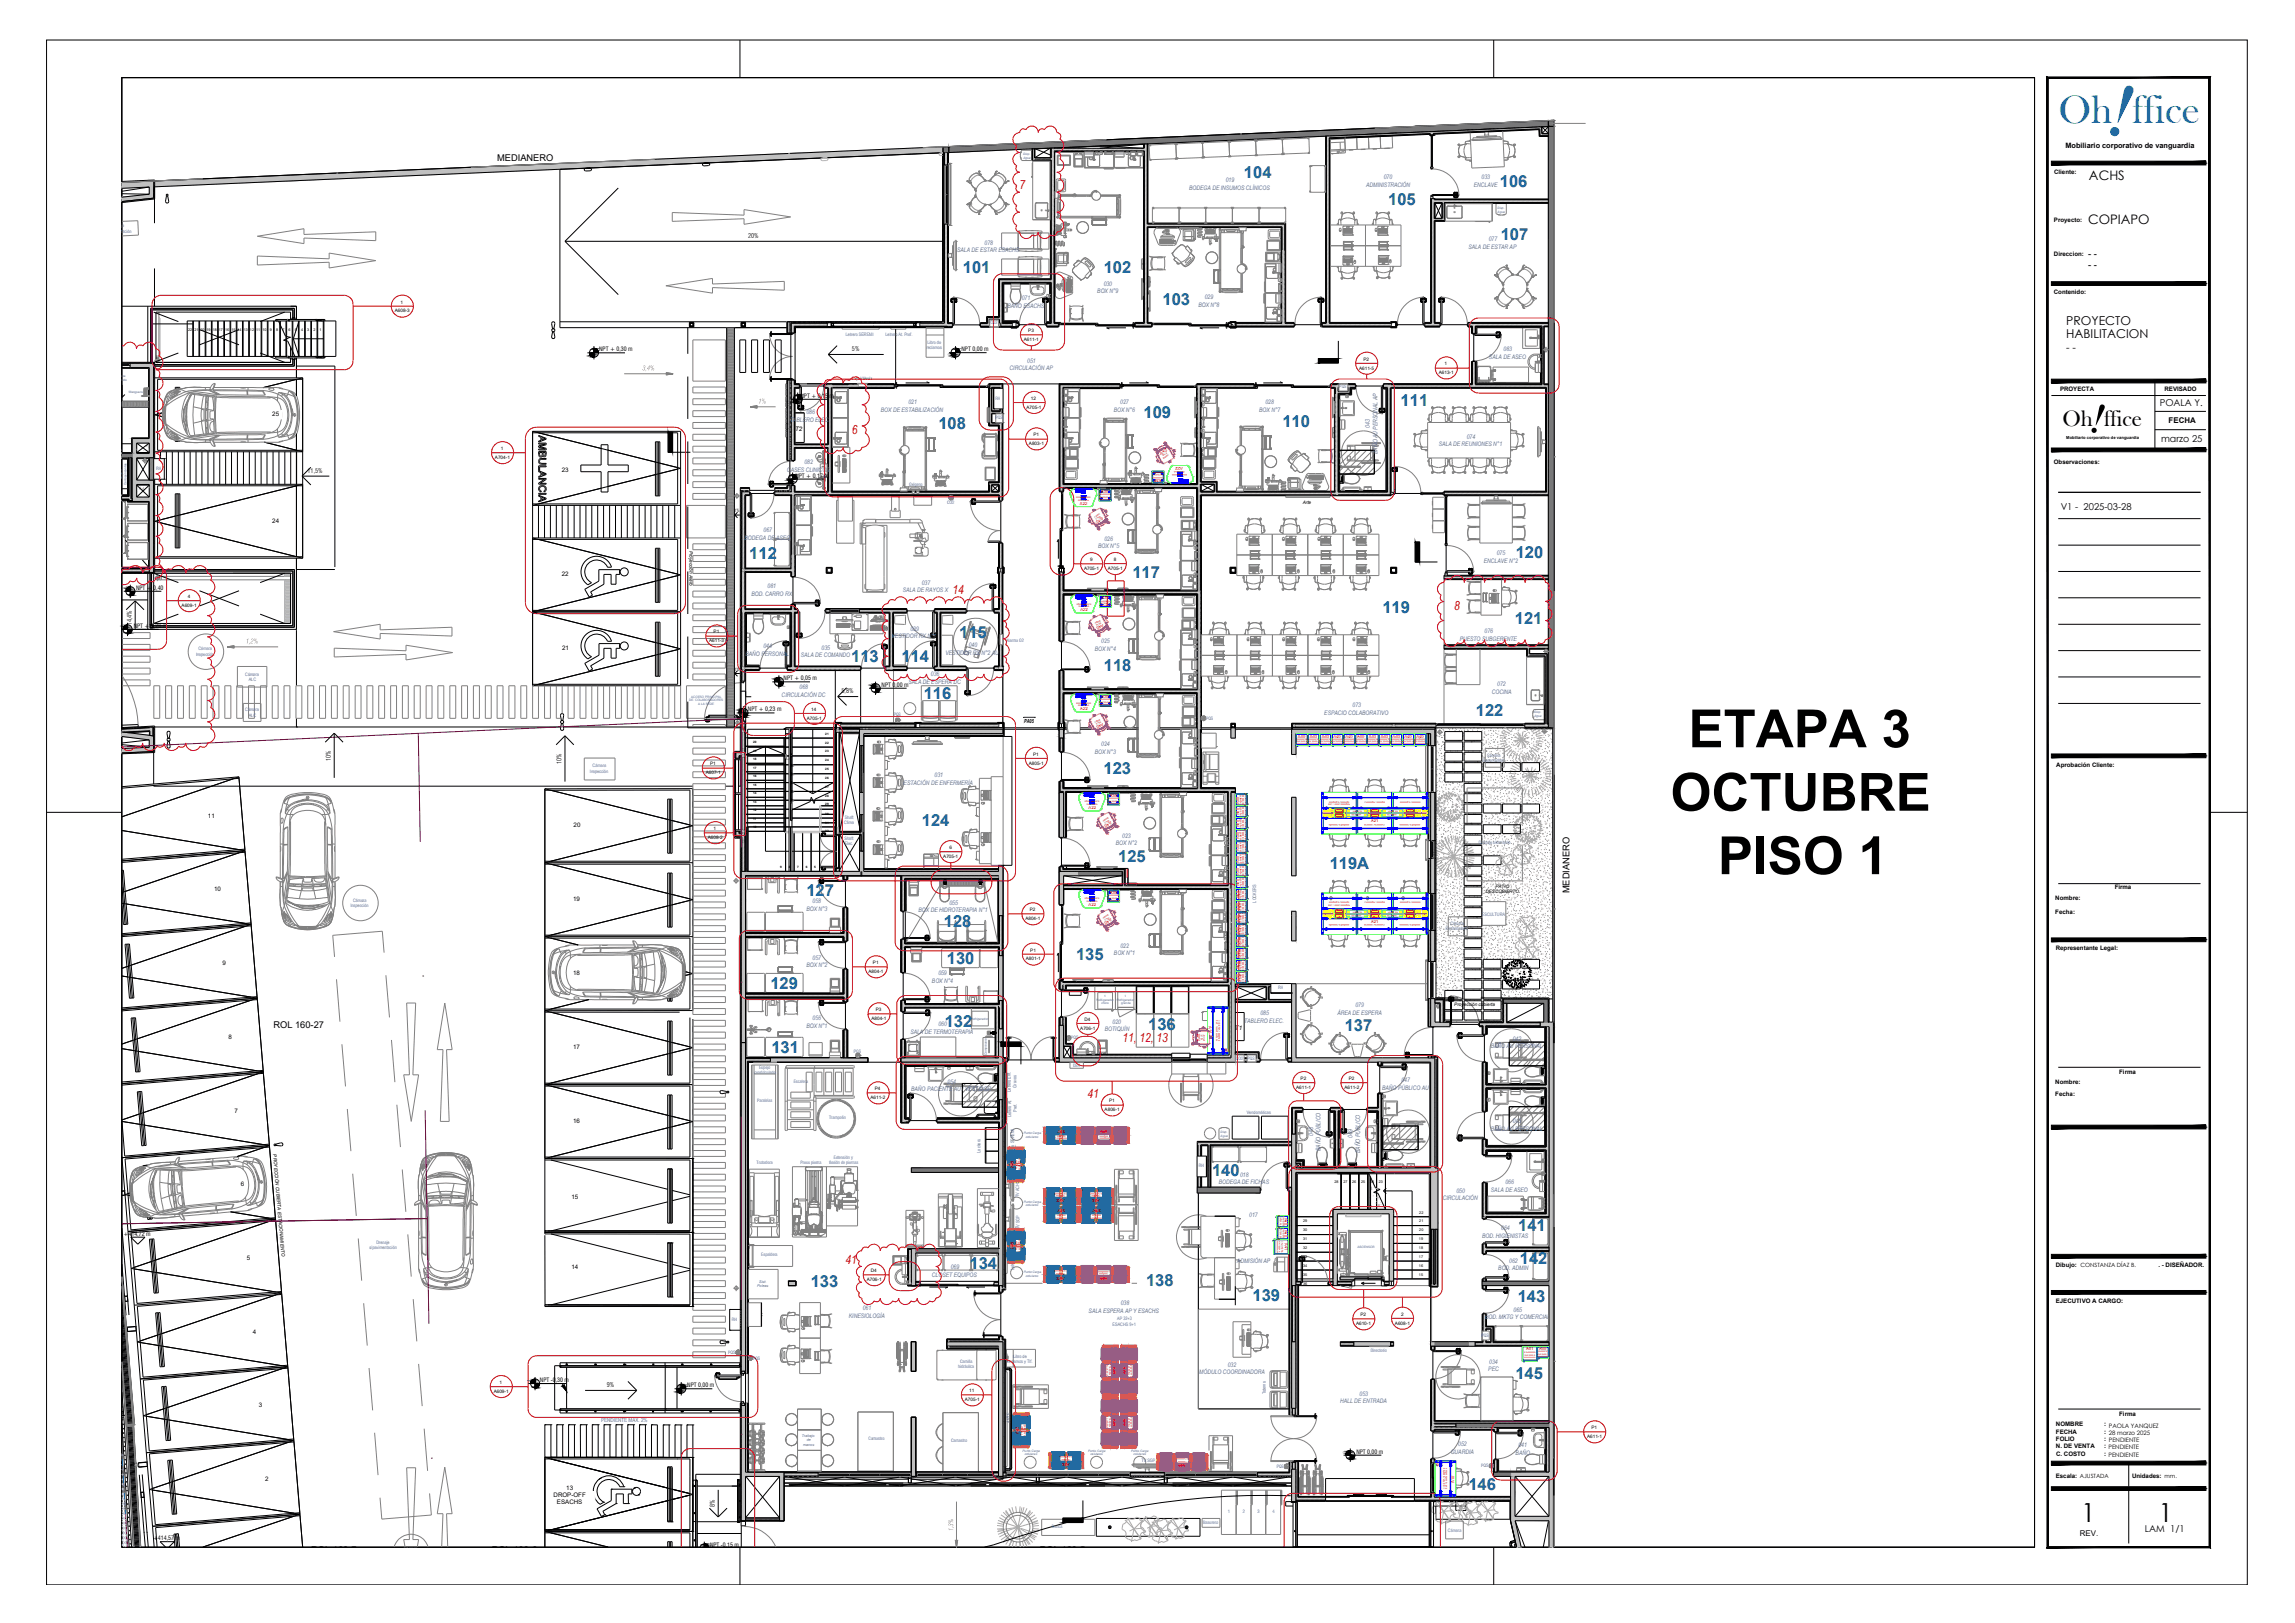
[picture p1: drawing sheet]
<svg xmlns="http://www.w3.org/2000/svg" width="594mm" height="420mm" viewBox="0 0 594 420" stroke-linecap="round" stroke-linejoin="round" font-family="sans-serif">
<defs><g id="words">
<text font-size="20.1" fill="#007fff" x="544.7" y="34.2" transform="rotate(19 544.7 34.2)">!</text>
<g font-size="13.6">
<text x="437.1" y="193.4">ETAPA 3</text>
<text x="432.4" y="209.9">OCTUBRE</text>
<text x="444.7" y="226.3">PISO 1</text>
</g>
<text font-size="11.3" x="540.5" y="111.5" transform="rotate(19 540.5 111.5)">!</text>
<text font-size="10.5" fill="#007fff" x="532.8" y="31.9">Oh ffice</text>
<g font-size="6.8">
<text x="538.7" y="394">1</text>
<text x="558.7" y="394">1</text>
</g>
<text font-size="5.9" x="533.9" y="110.2">Oh ffice</text>
<g font-size="4.3" fill="#105689">
<text x="322" y="46">104</text>
<text x="359.4" y="53.1">105</text>
<text x="388.3" y="48.3">106</text>
<text x="388.5" y="62">107</text>
<text x="249.2" y="70.7">101</text>
<text x="285.7" y="70.7">102</text>
<text x="300.9" y="79.1">103</text>
<text x="362.6" y="105.2">111</text>
<text x="242.9" y="111">108</text>
<text x="296" y="108.1">109</text>
<text x="332" y="110.5">110</text>
<text x="194" y="144.8">112</text>
<text x="293.1" y="149.5">117</text>
<text x="392.4" y="144.5">120</text>
<text x="357.8" y="158.7">119</text>
<text x="392.1" y="161.6">121</text>
<text x="248.3" y="165.2">115</text>
<text x="220.3" y="171.4">113</text>
<text x="233.3" y="171.3">114</text>
<text x="285.7" y="173.6">118</text>
<text x="239.1" y="180.9">116</text>
<text x="382" y="185.3">122</text>
<text x="285.7" y="200.4">123</text>
<text x="238.6" y="213.9">124</text>
<text x="289.5" y="223.2">125</text>
<text x="344.2" y="225">119A</text>
<text x="208.7" y="231.9">127</text>
<text x="244.3" y="240.1">128</text>
<text x="245.1" y="249.5">130</text>
<text x="278.5" y="248.6">135</text>
<text x="199.4" y="256">129</text>
<text x="244.5" y="266">132</text>
<text x="297.2" y="266.6">136</text>
<text x="348.1" y="266.9">137</text>
<text x="199.7" y="272.5">131</text>
<text x="313.8" y="304.4">140</text>
<text x="393" y="318.8">141</text>
<text x="251" y="328.5">134</text>
<text x="393.4" y="327.3">142</text>
<text x="209.9" y="333.1">133</text>
<text x="296.7" y="332.9">138</text>
<text x="324.2" y="336.9">139</text>
<text x="392.9" y="337">143</text>
<text x="392.3" y="356.9">145</text>
<text x="380.1" y="385.6">146</text>
</g>
<g font-size="3.4">
<text x="540.8" y="46.7">ACHS</text>
<text x="540.5" y="58">COPIAPO</text>
</g>
<g font-size="3.2" fill="#f00">
<text x="263.9" y="49.1">7</text>
<text x="220.5" y="112.3">6</text>
<text x="246.6" y="153.9">14</text>
<text x="376.4" y="157.8">8</text>
<text x="290.6" y="269.9">11, 12, 13</text>
<text x="281.5" y="284.3">41</text>
<text x="218.8" y="327.3">41</text>
</g>
<g font-size="3.2">
<text x="534.9" y="87.6">HABILITACION</text>
<text x="534.9" y="84.2">PROYECTO</text>
</g>
<text font-size="2.7" x="534.9" y="90.9">- -</text>
<g font-size="2.5">
<text x="540.5" y="66.5">- -</text>
<text x="540.5" y="69.5">- -</text>
</g>
<g font-size="2.4">
<text x="128.7" y="41.8">MEDIANERO</text>
<text x="559.1" y="105.2">POALA Y.</text>
<text x="559.4" y="114.5">marzo 25</text>
<text x="533.4" y="132.1">V1 - 2025-03-28</text>
<text x="406.3" y="231.3" transform="rotate(-90 406.3 231.3)">MEDIANERO</text>
<text x="70.8" y="266.2">ROL 160-27</text>
<text x="80.5" y="402">ROL 160-7</text>
<text x="127.3" y="402">ROL 160-6</text>
<text x="269.2" y="402">ROL 160-5</text>
<text x="555.2" y="396.5">LAM 1/1</text>
</g>
<g font-size="2">
<text x="561.4" y="109.6">FECHA</text>
<text x="538.4" y="397.7">REV.</text>
</g>
<text font-size="1.9" x="534.7" y="38.2">Mobiliario corporativo de vanguardia</text>
<g font-size="1.7">
<text x="193.7" y="61.6">20%</text>
<text x="220.5" y="90.9">5%</text>
<text x="79.6" y="122.4">11,5%</text>
<text x="34.1" y="161.9" transform="rotate(-90 34.1 161.9)">14,4%</text>
<text x="217.8" y="179.5">5,8%</text>
<text x="85.6" y="197.1" transform="rotate(-90 85.6 197.1)">10%</text>
<text x="145.4" y="197.9" transform="rotate(-90 145.4 197.9)">10%</text>
<text x="157.1" y="359.1">9%</text>
<text x="185" y="390.3" transform="rotate(-90 185 390.3)">8%</text>
</g>
<g font-size="1.7" fill="#808080">
<text x="166.3" y="95.9">3,4%</text>
<text x="196.3" y="104.5">1%</text>
<text x="63.7" y="166.6">1,2%</text>
<text x="246.7" y="396.4" transform="rotate(-90 246.7 396.4)">1,3%</text>
</g>
<g font-size="1.6" fill="#4a66ac">
<text x="317.3" y="47.2">019</text>
<text x="358.2" y="46.3">070</text>
<text x="383.5" y="46.3">033</text>
<text x="307.8" y="49.2">BODEGA DE INSUMOS CLÍNICOS</text>
<text x="353.6" y="48.3">ADMINISTRACIÓN</text>
<text x="381.5" y="48.3">ENCLAVE</text>
<text x="247.8" y="65.3">SALA DE ESTAR ESACHS</text>
<text x="254.9" y="63.3">078</text>
<text x="380.1" y="64.4">SALA DE ESTAR AP</text>
<text x="385.4" y="62.4">077</text>
<text x="264.5" y="77.6">071</text>
<text x="284" y="75.9">BOX N°9</text>
<text x="285.7" y="74">030</text>
<text x="311.9" y="77.4">029</text>
<text x="260.8" y="79.6">BAÑO ESACHS</text>
<text x="310.2" y="79.4">BOX N°8</text>
<text x="261.4" y="95.9">CIRCULACIÓN AP</text>
<text x="265.9" y="93.9">051</text>
<text x="385.4" y="92.9">SALA DE ASEO</text>
<text x="389.2" y="90.9">083</text>
<text x="208.7" y="107.3">086</text>
<text x="228" y="106.5">BOX DE ESTABILIZACIÓN</text>
<text x="235.1" y="104.5">021</text>
<text x="288.3" y="106.6">BOX N°6</text>
<text x="290" y="104.6">027</text>
<text x="326" y="106.6">BOX N°7</text>
<text x="327.6" y="104.6">028</text>
<text x="204.5" y="109.2">TABLERO ELEC.</text>
<text x="354.6" y="110.7" transform="rotate(-90 354.6 110.7)">043</text>
<text x="379.7" y="113.6">074</text>
<text x="356.6" y="117.5" transform="rotate(-90 356.6 117.5)">BAÑO AU PERSONAL AP</text>
<text x="372.4" y="115.5">SALA DE REUNIONES N°1</text>
<text x="203.7" y="122.1">GASES CLINICOS</text>
<text x="208.2" y="120.1">082</text>
<text x="197.6" y="137.8">067</text>
<text x="192.7" y="139.8">BODEGA DE ASEO</text>
<text x="284.3" y="141.9">BOX N°5</text>
<text x="285.9" y="140">026</text>
<text x="387.5" y="143.7">075</text>
<text x="384.1" y="145.7">ENCLAVE N°2</text>
<text x="194.5" y="154.2">BOD. CARRO RX</text>
<text x="198.7" y="152.3">081</text>
<text x="233.7" y="153.3">SALA DE RAYOS X</text>
<text x="238.6" y="151.3">037</text>
<text x="197.6" y="167.9">044</text>
<text x="230.8" y="165.2">VESTIDOR RX N°1</text>
<text x="235.7" y="163.2">039</text>
<text x="250.8" y="167.5">040</text>
<text x="285.1" y="166.4">025</text>
<text x="377.9" y="165.8">PUESTO SUBGERENTE</text>
<text x="384.3" y="163.9">076</text>
<text x="193" y="169.9">BAÑO PERSONAL</text>
<text x="207.3" y="170.2">SALA DE COMANDO</text>
<text x="212.7" y="168.3">035</text>
<text x="244.8" y="169.4">VESTIDOR RX N°2 AU</text>
<text x="283.4" y="168.4">BOX N°4</text>
<text x="207" y="178.4">068</text>
<text x="235.1" y="177">SALA DE ESPERA DC</text>
<text x="241" y="175.1">036</text>
<text x="386.2" y="179.6">COCINA</text>
<text x="387.6" y="177.6">072</text>
<text x="202.3" y="180.3">CIRCULACIÓN DC</text>
<text x="342.8" y="185.1">ESPACIO COLABORATIVO</text>
<text x="350.1" y="183.1">073</text>
<text x="283.4" y="195.2">BOX N°3</text>
<text x="285.1" y="193.2">024</text>
<text x="233.9" y="203.2">ESTACIÓN DE ENFERMERÍA</text>
<text x="241.9" y="201.2">031</text>
<text x="288.9" y="218.8">BOX N°2</text>
<text x="290.5" y="216.9">023</text>
<text x="210.3" y="233.8">058</text>
<text x="208.7" y="235.8">BOX N°3</text>
<text x="237.8" y="236.2">BOX DE HIDROTERAPIA N°1</text>
<text x="245.8" y="234.2">055</text>
<text x="290" y="245.3">022</text>
<text x="208.7" y="250.4">BOX N°2</text>
<text x="210.3" y="248.4">057</text>
<text x="288.4" y="247.3">BOX N°1</text>
<text x="241.2" y="254.4">BOX N°4</text>
<text x="242.9" y="252.4">059</text>
<text x="326.3" y="262.8">085</text>
<text x="346.2" y="262.7">ÁREA DE ESPERA</text>
<text x="350.8" y="260.7">079</text>
<text x="208.7" y="266.1">BOX N°1</text>
<text x="210.3" y="264.1">056</text>
<text x="235.7" y="267.6">SALA DE TERMOTERAPIA</text>
<text x="242.9" y="265.7">060</text>
<text x="286" y="267">BOTIQUÍN</text>
<text x="288" y="265">020</text>
<text x="322.1" y="264.8">TABLERO ELEC.</text>
<text x="391.6" y="269.4">042</text>
<text x="385.9" y="271.4">BAÑO AU PERSONAL</text>
<text x="245.3" y="280.5">054</text>
<text x="362.8" y="280.1">047</text>
<text x="235.9" y="282.5">BAÑO PACIENTE AU / VESTIDOR</text>
<text x="357.8" y="282.1">BAÑO PÚBLICO AU</text>
<text x="385.9" y="292.7">BAÑO AU PERSONAL</text>
<text x="391.6" y="290.7">045</text>
<text x="339.9" y="294.1" transform="rotate(-90 339.9 294.1)">048</text>
<text x="341.8" y="298" transform="rotate(-90 341.8 298)">BAÑO PÚBLICO</text>
<text x="350.1" y="294.6" transform="rotate(-90 350.1 294.6)">049</text>
<text x="352.1" y="298.5" transform="rotate(-90 352.1 298.5)">BAÑO PÚBLICO</text>
<text x="321" y="304.6">018</text>
<text x="315.5" y="306.6">BODEGA DE FICHAS</text>
<text x="373.5" y="310.8">CIRCULACIÓN</text>
<text x="377" y="308.8">050</text>
<text x="385.9" y="308.6">SALA DE ASEO</text>
<text x="389.7" y="306.6">066</text>
<text x="323.4" y="315">017</text>
<text x="383.7" y="320.5">BOD. HIGIENISTAS</text>
<text x="388.6" y="318.5">064</text>
<text x="246.1" y="328.6">069</text>
<text x="320.2" y="326.9">ADMISIÓN AP</text>
<text x="387.8" y="328.9">BOD. ADMIN</text>
<text x="390.7" y="326.9">062</text>
<text x="241.2" y="330.6">CLOSET EQUIPOS</text>
<text x="219.7" y="341.2">KINESIOLOGÍA</text>
<text x="223.3" y="339.2">061</text>
<text x="281.8" y="339.9">SALA ESPERA AP Y ESACHS</text>
<text x="290.1" y="337.9">038</text>
<text x="384.4" y="341.5">BOD. MKTG Y COMERCIAL</text>
<text x="391.8" y="339.5">065</text>
<text x="317.8" y="353.8">032</text>
<text x="385.5" y="353">034</text>
<text x="310.4" y="355.8">MÓDULO COORDINADORA</text>
<text x="385.3" y="355">PEC</text>
<text x="346.9" y="363.3">HALL DE ENTRADA</text>
<text x="351.9" y="361.3">053</text>
<text x="375.5" y="376.3">GUARDIA</text>
<text x="377.5" y="374.3">052</text>
<text x="392.3" y="376.6">BAÑO</text>
<text x="393.1" y="374.6">041</text>
</g>
<g font-size="1.6">
<text x="531.7" y="45.1">Cliente:</text>
<text x="531.7" y="57.3">Proyecto:</text>
<text x="531.7" y="66.3">Direccion:</text>
<text x="531.7" y="76.1">Contenido:</text>
<text x="533.3" y="101.3">PROYECTA</text>
<text x="560.3" y="101.3">REVISADO</text>
<text x="70.5" y="107.8">25</text>
<text x="205.8" y="111.5">T2</text>
<text x="145.4" y="122.2">23</text>
<text x="531.7" y="120">Observaciones:</text>
<text x="70.5" y="135.3">24</text>
<text x="145.4" y="149.2">22</text>
<text x="145.5" y="168.3">21</text>
<text x="532.3" y="198.5">Aprobación Cliente:</text>
<text x="53.8" y="211.7">11</text>
<text x="148.5" y="214.2">20</text>
<text x="55.4" y="230.8">10</text>
<text x="148.4" y="233.3">19</text>
<text x="532" y="233">Nombre:</text>
<text x="547.4" y="230.1">Firma</text>
<text x="532" y="236.5">Fecha:</text>
<text x="57.6" y="249.9">9</text>
<text x="532.2" y="246">Representante Legal:</text>
<text x="148.4" y="252.5">18</text>
<text x="59.1" y="268.9">8</text>
<text x="319.7" y="266.6">T1</text>
<text x="148.4" y="271.6">17</text>
<text x="532" y="280.6">Nombre:</text>
<text x="548.6" y="278.2">Firma</text>
<text x="532" y="283.8">Fecha:</text>
<text x="60.7" y="288">7</text>
<text x="148.4" y="290.7">16</text>
<text x="62.3" y="307.1">6</text>
<text x="147.9" y="310.5">15</text>
<text x="63.9" y="326.2">5</text>
<text x="147.9" y="328.6">14</text>
<text x="532.2" y="327.9">Dibujo: CONSTANZA DÍAZ B.</text>
<text x="558.7" y="328.1">. - DISEÑADOR.</text>
<text x="532.2" y="337.3">EJECUTIVO A CARGO:</text>
<text x="65.5" y="345.3">4</text>
<text x="67" y="364.3">3</text>
<text x="532.2" y="369.2">NOMBRE</text>
<text x="532.2" y="371.2">FECHA</text>
<text x="544.6" y="369.2">: PAOLA YANQUEZ</text>
<text x="544.6" y="371.2">: 28 marzo 2025</text>
<text x="548.6" y="366.6">Firma</text>
<text x="532.2" y="373.1">FOLIO</text>
<text x="532.2" y="375">N. DE VENTA</text>
<text x="532.2" y="376.9">C. COSTO</text>
<text x="544.6" y="373.1">: PENDIENTE</text>
<text x="544.6" y="375">: PENDIENTE</text>
<text x="544.6" y="376.9">: PENDIENTE</text>
<text x="68.6" y="383.4">2</text>
<text x="532.2" y="382.5">Escala: AJUSTADA</text>
<text x="551.9" y="382.5">Unidades: mm.</text>
<text x="143.3" y="387.6">DROP-OFF</text>
<text x="144.2" y="389.5">ESACHS</text>
<text x="146.6" y="385.7">13</text>
</g>
<g font-size="1.5">
<text x="155.1" y="90.8">NPT + 0,30 m</text>
<text x="248.9" y="91">NPT 0,00 m</text>
<text x="207.2" y="103">NPT + 0,15 m</text>
<text x="205.9" y="123.7">NPT + 0,17 m</text>
<text x="35.2" y="152.7">NPT + 0,40</text>
<text x="34.6" y="162.5">NPT + 0,26 m</text>
<text x="202.8" y="176">NPT + 0,05 m</text>
<text x="228.2" y="177.8">NPT 0,00 m</text>
<text x="193.6" y="184">NPT + 0,23 m</text>
<text x="32" y="319.9">+414,72 m</text>
<text x="139.8" y="357.8">NPT -0,30 m</text>
<text x="177.9" y="359.1">NPT 0,00 m</text>
<text x="351.1" y="376.3">NPT 0,00 m</text>
<text x="39.6" y="398.7">+414,57 m</text>
<text x="183.8" y="400.4">NPT -0,15 m</text>
</g>
<text font-size="1.4" x="265.1" y="187.2">PA05</text>
<text font-size="1.4" fill="#4a66ac" x="155.6" y="368.1">PENDIENTE MÁX. 2%</text>
<g font-size="1.2" fill="#4a66ac">
<text x="28.7" y="59" transform="rotate(-3 28.7 59)">Drenaje</text>
<text x="27" y="60.5" transform="rotate(-2 27 60.5)">s/pavimentación</text>
<text x="218.9" y="87">Letrero SEREMI</text>
<text x="229.2" y="86.9">Letrero At. Pref.</text>
<text x="240.1" y="89.1">Libro de</text>
<text x="239.8" y="90.5">reclamos</text>
<text x="50.7" y="169.8">Inspección</text>
<text x="51.4" y="168.4">Cámara</text>
<text x="63.5" y="174.9">Cámara</text>
<text x="64.4" y="176.3">ALC</text>
<text x="63.5" y="184.1">Cámara</text>
<text x="64.4" y="185.5">ALC</text>
<text x="383.8" y="197.4">Decantadora</text>
<text x="385" y="196">Cámara</text>
<text x="152.7" y="200.1">Inspección</text>
<text x="153.4" y="198.6">Cámara</text>
<text x="218.6" y="213.3">Clima</text>
<text x="218.7" y="211.9">Shaft</text>
<text x="218.6" y="217.5">Shaft</text>
<text x="218.7" y="218.8">Elec.</text>
<text x="382.8" y="218.4">Drenaje s/sanitario</text>
<text x="91.4" y="233.4">Cámara</text>
<text x="325.2" y="233.7" transform="rotate(-90 325.2 233.7)">LOCKERS</text>
<text x="90.7" y="234.8">Inspección</text>
<text x="375.4" y="239.4">Cámara</text>
<text x="383.6" y="237.1">ESCULTURA</text>
<text x="374.3" y="240.9">Decantadora</text>
<text x="263.1" y="281.5" transform="rotate(-90 263.1 281.5)">Graves</text>
<text x="261.6" y="282.6" transform="rotate(-90 261.6 282.6)">Letrero Enf.</text>
<text x="263.2" y="287.8" transform="rotate(-90 263.2 287.8)">Pref.</text>
<text x="261.8" y="289.3" transform="rotate(-90 261.8 289.3)">Letrero At.</text>
<text x="322.7" y="288.4">Vendomáticas</text>
<text x="253.8" y="298.4" transform="rotate(-90 253.8 298.4)">Lockers</text>
<text x="262.5" y="299.4" transform="rotate(-90 262.5 299.4)">Letrero SEREMI</text>
<text x="263.8" y="309.9" transform="rotate(-90 263.8 309.9)">TV ACHS</text>
<text x="95.6" y="323.3">s/pavimentación</text>
<text x="97.4" y="321.9">Drenaje</text>
<text x="263.9" y="318.2" transform="rotate(-90 263.9 318.2)">TV SGP</text>
<text x="262.5" y="328.9" transform="rotate(-90 262.5 328.9)">Letrero SUSESO</text>
<text x="289.2" y="341.8">AP 32+3</text>
<text x="288" y="343.3">ESACHS 9+1</text>
<text x="260.8" y="352.9">reclamos y Tlf.</text>
<text x="262.2" y="351.4">Libro de</text>
<text x="327.6" y="360.9" transform="rotate(-90 327.6 360.9)">Totems</text>
<text x="261.5" y="368.4" transform="rotate(-90 261.5 368.4)">ARTE</text>
<text x="295.5" y="378.4">TV SGP</text>
<text x="104.5" y="401.3">Cámara</text>
<text x="374.8" y="396.5">Cámara</text>
</g>
<g font-size="1.2">
<text x="102.2" y="80.9">A608-3</text>
<text x="103.7" y="78.6">1</text>
<text x="265" y="88.3">A611-1</text>
<text x="266.2" y="86">P3</text>
<text x="351.8" y="95.7">A611-5</text>
<text x="353" y="93.4">P2</text>
<text x="374" y="94.6">1</text>
<text x="372.4" y="96.9">A613-1</text>
<text x="265.7" y="105.8">A705-1</text>
<text x="266.9" y="103.5">12</text>
<text x="267.5" y="112.9">P1</text>
<text x="128.1" y="118.8">A704-1</text>
<text x="129.6" y="116.5">1</text>
<text x="266.3" y="115.3">A803-1</text>
<text x="337.2" y="130.4">Arte</text>
<text x="190.1" y="132.6">1%</text>
<text x="178.5" y="142.5" transform="rotate(90 178.5 142.5)">Proyección Alero</text>
<text x="280.6" y="147.6">A705-1</text>
<text x="282.2" y="145.2">9</text>
<text x="286.8" y="147.6">A705-1</text>
<text x="288.4" y="145.2">8</text>
<text x="48.6" y="154.8">4</text>
<text x="47" y="157.2">A609-1</text>
<text x="183.6" y="166.3">A611-3</text>
<text x="184.7" y="163.9">P1</text>
<text x="190.1" y="173.6">1%</text>
<text x="210" y="184">14</text>
<text x="208.9" y="186.3">A705-1</text>
<text x="266.3" y="197.9">A805-1</text>
<text x="267.4" y="195.6">P1</text>
<text x="182.7" y="200.4">A607-1</text>
<text x="183.8" y="198.1">P1</text>
<text x="184.7" y="214.9">1</text>
<text x="183.2" y="217.2">A608-2</text>
<text x="245.8" y="219.8">6</text>
<text x="244.2" y="222.1">A705-1</text>
<text x="384.5" y="231.3">DESCUBIERTO</text>
<text x="387.1" y="229.9">PATIO</text>
<text x="265.4" y="238.2">A804-1</text>
<text x="266.6" y="235.9">P2</text>
<text x="224.8" y="251.9">A804-1</text>
<text x="226" y="249.6">P1</text>
<text x="265.5" y="248.6">A801-1</text>
<text x="266.7" y="246.3">P1</text>
<text x="226.7" y="261.8">P3</text>
<text x="376.5" y="260.5">Proyección cubierta</text>
<text x="225.6" y="264.1">A804-1</text>
<text x="279.6" y="266.6">A706-1</text>
<text x="280.7" y="264.2">D4</text>
<text x="335.5" y="281.9">A611-1</text>
<text x="336.7" y="279.6">P2</text>
<text x="348" y="281.9">A611-2</text>
<text x="349.2" y="279.6">P2</text>
<text x="225.3" y="284.6">A611-2</text>
<text x="226.5" y="282.2">P4</text>
<text x="285.9" y="287.7">A806-1</text>
<text x="287.1" y="285.4">P1</text>
<text x="70.7" y="298.9" transform="rotate(85 70.7 298.9)">PROYECCIÓN CUBIERTA ESTACIONAMIENTO</text>
<text x="225.5" y="329.3">D4</text>
<text x="224.4" y="331.6">A706-1</text>
<text x="352.2" y="340.7">P2</text>
<text x="362.7" y="340.6">2</text>
<text x="351" y="343.1">A610-1</text>
<text x="361.1" y="342.9">A608-1</text>
<text x="129.3" y="358.3">1</text>
<text x="127.8" y="360.6">A609-1</text>
<text x="249.8" y="362.7">A705-1</text>
<text x="250.9" y="360.4">11</text>
<text x="412" y="370">P1</text>
<text x="410.8" y="372.3">A611-1</text>
</g>
<g font-size="1.1" fill="#4a66ac">
<text x="256.4" y="84">CO2</text>
<text x="220.5" y="98.4">Caja Válvula</text>
<text x="346.7" y="100.5">PQS</text>
<text x="257.7" y="103.4">RH</text>
<text x="257.7" y="108.5">PQS</text>
<text x="40.4" y="121.7">RH</text>
<text x="235.4" y="125.7">Oxígeno</text>
<text x="245.2" y="130.5">CO2</text>
<text x="260.5" y="166.1">Alarma O2</text>
<text x="231.3" y="185.4">PQS</text>
<text x="312.2" y="186.4">PQS</text>
<text x="330.9" y="256.1">RH</text>
<text x="277.3" y="269.1">PQS</text>
<text x="221.1" y="272.5">PQS</text>
<text x="319.9" y="274.3">CO2</text>
<text x="322.9" y="274.3">PQS</text>
<text x="195.2" y="278">cuadriculado</text>
<text x="196.5" y="276.7">Espejo</text>
<text x="205.5" y="280.5">Escalera</text>
<text x="277.8" y="276.2">DEA</text>
<text x="196" y="285.3">Paralelas</text>
<text x="214.6" y="289.8">Trampolin</text>
<text x="215.8" y="299.9">Extensión y</text>
<text x="195.9" y="301.3">Trotadora</text>
<text x="207.2" y="301.3">Press pierna</text>
<text x="214.6" y="301.3">flexión de piernas</text>
<text x="310.3" y="302.2">RH</text>
<text x="197" y="325.3">Espaldera</text>
<text x="189.5" y="341.9">RH</text>
<text x="383.5" y="346.1">PQS</text>
<text x="188.5" y="350.6">PQS</text>
<text x="194.9" y="352">PQS</text>
<text x="248.5" y="352.9">Camilla</text>
<text x="354.8" y="350">Directorio</text>
<text x="248" y="354.2">hidráulica</text>
<text x="224.8" y="372.9">Camastro</text>
<text x="246.2" y="373.3">Camastro</text>
<text x="330.5" y="380.1">PQS</text>
<text x="383.4" y="379.9">PQS</text>
<text x="272.3" y="395.7">Banca</text>
<text x="311.5" y="394.5">Basurero</text>
<text x="317.9" y="391.7">1</text>
<text x="321.7" y="391.7">2</text>
<text x="325.5" y="391.7">3</text>
<text x="329.4" y="391.7">4</text>
</g>
<text font-size="1.1" x="534.9" y="113.7">Mobiliario corporativo de vanguardia</text>
<g font-size="1.1" fill="#f00">
<text x="300.5" y="117.7" transform="rotate(-29 300.5 117.7)">A45</text>
<text x="300.8" y="124" transform="rotate(-180 300.8 124)">A39</text>
<text x="306.2" y="121" transform="rotate(-180 306.2 121)">A22</text>
<text x="279.6" y="130.6">A22</text>
<text x="285.1" y="127.6">A39</text>
<text x="285.3" y="133.9" transform="rotate(151 285.3 133.9)">A45</text>
<text x="285.1" y="155.2">A39</text>
<text x="279.7" y="158.2">A22</text>
<text x="285.4" y="161.5" transform="rotate(151 285.4 161.5)">A45</text>
<text x="279.6" y="183.8">A22</text>
<text x="285.1" y="180.7">A39</text>
<text x="285.4" y="187.1" transform="rotate(151 285.4 187.1)">A45</text>
<text x="336" y="191">A40</text>
<text x="339" y="191">A40</text>
<text x="342.1" y="191">A40</text>
<text x="345.2" y="191">A40</text>
<text x="348.3" y="191">A40</text>
<text x="351.3" y="191">A40</text>
<text x="354.4" y="191">A40</text>
<text x="357.4" y="191">A40</text>
<text x="360.5" y="191">A40</text>
<text x="363.5" y="191">A40</text>
<text x="366.6" y="191">A40</text>
<text x="281.8" y="209.4">A22</text>
<text x="287.3" y="206.4">A39</text>
<text x="320.8" y="208.1" transform="rotate(-90 320.8 208.1)">A40</text>
<text x="287.5" y="212.6" transform="rotate(151 287.5 212.6)">A45</text>
<text x="320.8" y="214.2" transform="rotate(-90 320.8 214.2)">A40</text>
<text x="320.8" y="211.1" transform="rotate(-90 320.8 211.1)">A40</text>
<text x="355" y="212.9">A21</text>
<text x="320.8" y="220.3" transform="rotate(-90 320.8 220.3)">A40</text>
<text x="320.8" y="217.2" transform="rotate(-90 320.8 217.2)">A40</text>
<text x="320.8" y="226.4" transform="rotate(-90 320.8 226.4)">A40</text>
<text x="320.8" y="223.4" transform="rotate(-90 320.8 223.4)">A40</text>
<text x="287.3" y="231.5">A39</text>
<text x="320.8" y="232.6" transform="rotate(-90 320.8 232.6)">A40</text>
<text x="320.8" y="229.5" transform="rotate(-90 320.8 229.5)">A40</text>
<text x="281.8" y="234.5">A22</text>
<text x="287.5" y="237.7" transform="rotate(151 287.5 237.7)">A45</text>
<text x="320.8" y="238.7" transform="rotate(-90 320.8 238.7)">A40</text>
<text x="320.8" y="235.6" transform="rotate(-90 320.8 235.6)">A40</text>
<text x="355" y="239">A21</text>
<text x="320.8" y="244.8" transform="rotate(-90 320.8 244.8)">A40</text>
<text x="320.8" y="241.8" transform="rotate(-90 320.8 241.8)">A40</text>
<text x="320.8" y="250.9" transform="rotate(-90 320.8 250.9)">A40</text>
<text x="320.8" y="247.9" transform="rotate(-90 320.8 247.9)">A40</text>
<text x="320.8" y="254" transform="rotate(-90 320.8 254)">A40</text>
<text x="310.7" y="269.5" transform="rotate(-90 310.7 269.5)">A45</text>
<text x="313" y="265.7" transform="rotate(90 313 265.7)">A11</text>
<text x="273.8" y="293.2">A48</text>
<text x="284.8" y="293.2">A49</text>
<text x="262.3" y="302.3" transform="rotate(-90 262.3 302.3)">A48</text>
<text x="275.5" y="310.5" transform="rotate(-180 275.5 310.5)">A48</text>
<text x="284.6" y="310.5" transform="rotate(-180 284.6 310.5)">A48</text>
<text x="273.8" y="313.7">A48</text>
<text x="282.9" y="313.7">A48</text>
<text x="332.6" y="315.2" transform="rotate(90 332.6 315.2)">A40</text>
<text x="262.3" y="323.4" transform="rotate(-90 262.3 323.4)">A48</text>
<text x="332.6" y="318.3" transform="rotate(90 332.6 318.3)">A40</text>
<text x="332.6" y="321.8" transform="rotate(90 332.6 321.8)">A41</text>
<text x="275.5" y="330.6" transform="rotate(-180 275.5 330.6)">A48</text>
<text x="286.7" y="330.6" transform="rotate(-180 286.7 330.6)">A49</text>
<text x="288.1" y="353.9" transform="rotate(90 288.1 353.9)">A49</text>
<text x="395" y="349.5">A41</text>
<text x="398.4" y="349.5">A40</text>
<text x="291.5" y="355.8" transform="rotate(-90 291.5 355.8)">A49</text>
<text x="263.7" y="371.1" transform="rotate(-90 263.7 371.1)">A48</text>
<text x="288.1" y="367.4" transform="rotate(90 288.1 367.4)">A49</text>
<text x="291.5" y="369.2" transform="rotate(-90 291.5 369.2)">A49</text>
<text x="276.9" y="378.8" transform="rotate(-180 276.9 378.8)">A48</text>
<text x="307" y="379.1" transform="rotate(-180 307 379.1)">A49</text>
<text x="376.5" y="383.9" transform="rotate(-90 376.5 383.9)">A10</text>
</g>
<g font-size="1">
<text x="48.7" y="85.7">22</text>
<text x="50.3" y="85.7">21</text>
<text x="51.9" y="85.7">20</text>
<text x="53.5" y="85.7">19</text>
<text x="55.1" y="85.7">18</text>
<text x="56.7" y="85.7">17</text>
<text x="58.3" y="85.7">16</text>
<text x="59.9" y="85.7">15</text>
<text x="61.5" y="85.7">14</text>
<text x="63.1" y="85.7">13</text>
<text x="64.7" y="85.7">12</text>
<text x="66.3" y="85.7">11</text>
<text x="67.9" y="85.7">10</text>
<text x="69.9" y="85.7">9</text>
<text x="71.5" y="85.7">8</text>
<text x="73.1" y="85.7">7</text>
<text x="74.7" y="85.7">6</text>
<text x="76.3" y="85.7">5</text>
<text x="78" y="85.7">4</text>
<text x="79.5" y="85.7">3</text>
<text x="81.1" y="85.7">2</text>
<text x="82.7" y="85.7">1</text>
<text x="345.5" y="306.2">28</text>
<text x="347.8" y="306.2">27</text>
<text x="350" y="306.2">26</text>
<text x="352.4" y="306.2">25</text>
<text x="354.7" y="306.2">24</text>
<text x="356.9" y="306.2">23</text>
<text x="337.3" y="316.5">29</text>
<text x="367.4" y="314.2">22</text>
<text x="367.4" y="316.5">21</text>
<text x="337.3" y="323.4">32</text>
<text x="337.3" y="321.1">31</text>
<text x="337.3" y="318.8">30</text>
<text x="367.3" y="321.1">19</text>
<text x="367.3" y="323.4">18</text>
<text x="367.4" y="318.8">20</text>
<text x="337.3" y="327.9">34</text>
<text x="337.3" y="325.7">33</text>
<text x="367.3" y="325.7">17</text>
<text x="367.3" y="327.9">16</text>
<text x="337.3" y="332.6">36</text>
<text x="337.3" y="330.3">35</text>
<text x="367.3" y="330.3">15</text>
</g>
<g font-size="1" fill="#4a66ac">
<text x="196" y="333.2">Poleas</text>
<text x="196.5" y="332">Sist.</text>
<text x="207.6" y="372">Trabajo</text>
<text x="207.9" y="374.3">manos</text>
<text x="208.9" y="373.2">de</text>
</g>
<g font-size=".8" fill="#4a66ac">
<text x="264.9" y="40.1">Disp.</text>
<text x="264.9" y="41">Agua</text>
<text x="387.6" y="54.1">Disp.</text>
<text x="387.7" y="55">Agua</text>
<text x="30.3" y="98.6">Lavado</text>
<text x="30.8" y="97.6">Área</text>
<text x="33.3" y="101.8">Manguera</text>
<text x="28.6" y="116.8">Insumos</text>
<text x="31.8" y="124.1" transform="rotate(-90 31.8 124.1)">Repisa</text>
<text x="32.7" y="125.5" transform="rotate(-90 32.7 125.5)">Cortopunzantes</text>
<text x="178.4" y="181.6">DE COLABORADORES</text>
<text x="178.9" y="180.7">ACCESO PRINCIPAL</text>
<text x="180.7" y="182.5">A LA SEDE</text>
<text x="397.2" y="184.6">Disp.</text>
<text x="397.2" y="185.6">Agua</text>
<text x="283.8" y="259.1">Refrigerador</text>
<text x="285.1" y="260">chico</text>
<text x="285.8" y="258.2">1</text>
<text x="289.1" y="259.1">Refrigerador</text>
<text x="290.2" y="260">grande</text>
<text x="291.1" y="258.2">1</text>
<text x="251.3" y="264.1">Refrigerador</text>
<text x="255.4" y="273.2" transform="rotate(-90 255.4 273.2)">Compresero</text>
<text x="265" y="293.7">Punto Carga</text>
<text x="315.9" y="293.4">Disp.</text>
<text x="265.6" y="294.5">celulares</text>
<text x="316" y="294.3">Agua</text>
<text x="265" y="311.3">Punto Carga</text>
<text x="265.6" y="312.2">celulares</text>
<text x="351.4" y="323.1">ASCENSOR</text>
<text x="265" y="329.6">Punto Carga</text>
<text x="265.6" y="330.5">celulares</text>
<text x="264.7" y="375.9">Punto Carga</text>
<text x="265.3" y="376.8">celulares</text>
<text x="281.7" y="375.9">Punto Carga</text>
<text x="282.3" y="376.8">celulares</text>
<text x="292.8" y="375.9">Punto Carga</text>
<text x="293.4" y="376.8">celulares</text>
</g>
<g font-size=".8">
<text x="213.6" y="190.2">21</text>
<text x="194.9" y="194.6">19</text>
<text x="194.9" y="196.8">18</text>
<text x="195" y="192.4">20</text>
<text x="213.6" y="194.8">23</text>
<text x="213.6" y="197.1">24</text>
<text x="213.6" y="192.5">22</text>
<text x="194.9" y="199">17</text>
<text x="194.9" y="201.2">16</text>
<text x="194.9" y="203.4">15</text>
<text x="213.6" y="199.4">25</text>
<text x="213.6" y="201.7">26</text>
<text x="213.6" y="204">27</text>
<text x="194.9" y="205.6">14</text>
<text x="194.9" y="207.8">13</text>
<text x="213.6" y="206.2">28</text>
<text x="213.6" y="208.5">29</text>
<text x="194.9" y="210">12</text>
<text x="194.9" y="212.2">11</text>
<text x="194.9" y="214.4">10</text>
<text x="213.6" y="211">30</text>
<text x="213.6" y="213.2">31</text>
<text x="213.6" y="215.5">32</text>
<text x="202" y="224.6">9</text>
<text x="204.2" y="224.6">8</text>
<text x="206.4" y="224.6">7</text>
<text x="208.6" y="224.6">6</text>
<text x="210.8" y="224.6">5</text>
</g>
<g font-size=".5" fill="#f00">
<text x="300.9" y="118.1" transform="rotate(-28 300.9 118.1)">SILLA</text>
<text x="301.2" y="118.7" transform="rotate(-29 301.2 118.7)">MOOV</text>
<text x="301.1" y="122.8" transform="rotate(-180 301.1 122.8)">OH12440.A</text>
<text x="301.2" y="123.5" transform="rotate(-180 301.2 123.5)">CAJONERA</text>
<text x="306.7" y="122" transform="rotate(-180 306.7 122)">OH11403.A</text>
<text x="307.2" y="122.6" transform="rotate(-180 307.2 122.6)">MESA MEDICO</text>
<text x="278.6" y="129">MESA MEDICO</text>
<text x="279.1" y="129.7">OH11403.A</text>
<text x="284.6" y="128.2">CAJONERA</text>
<text x="284.6" y="128.8">OH12440.A</text>
<text x="284.6" y="132.9" transform="rotate(151 284.6 132.9)">MOOV</text>
<text x="284.8" y="133.5" transform="rotate(152 284.8 133.5)">SILLA</text>
<text x="284.7" y="155.7">CAJONERA</text>
<text x="278.7" y="156.5">MESA MEDICO</text>
<text x="279.2" y="157.2">OH11403.A</text>
<text x="284.8" y="160.4" transform="rotate(150 284.8 160.4)">MOOV</text>
<text x="284.8" y="156.4">OH12440.A</text>
<text x="285" y="161.1" transform="rotate(150 285 161.1)">SILLA</text>
<text x="278.7" y="182.1">MESA MEDICO</text>
<text x="279.1" y="182.8">OH11403.A</text>
<text x="284.7" y="181.3">CAJONERA</text>
<text x="284.7" y="181.9">OH12440.A</text>
<text x="284.7" y="186" transform="rotate(150 284.7 186)">MOOV</text>
<text x="284.9" y="186.6" transform="rotate(150 284.9 186.6)">SILLA</text>
<text x="335.6" y="191.5">GABINETE</text>
<text x="338.7" y="191.5">GABINETE</text>
<text x="341.8" y="191.5">GABINETE</text>
<text x="344.8" y="191.5">GABINETE</text>
<text x="347.9" y="191.5">GABINETE</text>
<text x="351" y="191.5">GABINETE</text>
<text x="354" y="191.5">GABINETE</text>
<text x="357.1" y="191.5">GABINETE</text>
<text x="360.2" y="191.5">GABINETE</text>
<text x="363.2" y="191.5">GABINETE</text>
<text x="366.3" y="191.5">GABINETE</text>
<text x="335.6" y="192.1">OH12442.A</text>
<text x="338.7" y="192.1">OH12442.A</text>
<text x="341.7" y="192.1">OH12442.A</text>
<text x="344.8" y="192.1">OH12442.A</text>
<text x="347.8" y="192.1">OH12442.A</text>
<text x="350.9" y="192.1">OH12442.A</text>
<text x="354" y="192.1">OH12442.A</text>
<text x="357" y="192.1">OH12442.A</text>
<text x="360.1" y="192.1">OH12442.A</text>
<text x="363.2" y="192.1">OH12442.A</text>
<text x="366.2" y="192.1">OH12442.A</text>
<text x="280.8" y="207.7">MESA MEDICO</text>
<text x="281.3" y="208.4">OH11403.A</text>
<text x="286.8" y="206.9">CAJONERA</text>
<text x="286.9" y="207.5">OH12440.A</text>
<text x="321.3" y="208.4" transform="rotate(-90 321.3 208.4)">GABINETE</text>
<text x="322" y="208.4" transform="rotate(-90 322 208.4)">OH12442.A</text>
<text x="343.9" y="208.4">EST. 1400X1200X725h</text>
<text x="344" y="207.8">CUBIERTA 1200X700</text>
<text x="347.1" y="209.7" transform="rotate(-180 347.1 209.7)">2X1</text>
<text x="353.2" y="207.8">CUBIERTA 1200X700</text>
<text x="356.3" y="209.7" transform="rotate(-180 356.3 209.7)">2X1</text>
<text x="362.4" y="207.8">CUBIERTA 1200X700</text>
<text x="365.5" y="209.7" transform="rotate(-180 365.5 209.7)">2X1</text>
<text x="286.8" y="211.6" transform="rotate(152 286.8 211.6)">MOOV</text>
<text x="287.1" y="212.2" transform="rotate(150 287.1 212.2)">SILLA</text>
<text x="321.3" y="214.5" transform="rotate(-90 321.3 214.5)">GABINETE</text>
<text x="321.3" y="211.4" transform="rotate(-90 321.3 211.4)">GABINETE</text>
<text x="322" y="214.6" transform="rotate(-90 322 214.6)">OH12442.A</text>
<text x="322" y="211.5" transform="rotate(-90 322 211.5)">OH12442.A</text>
<text x="343.2" y="210.9" transform="rotate(-90 343.2 210.9)">V.R</text>
<text x="346.2" y="211.3">2X1</text>
<text x="349.3" y="213.2" transform="rotate(-180 349.3 213.2)">CUBIERTA 1200X700</text>
<text x="350.2" y="210.3">UNION 700</text>
<text x="352.4" y="210.7" transform="rotate(-180 352.4 210.7)">UNION 700</text>
<text x="355.4" y="211.3">2X1</text>
<text x="358.5" y="213.2" transform="rotate(-180 358.5 213.2)">CUBIERTA 1200X700</text>
<text x="359.4" y="210.3">UNION 700</text>
<text x="361.6" y="210.7" transform="rotate(-180 361.6 210.7)">UNION 700</text>
<text x="364.6" y="211.3">2X1</text>
<text x="367.7" y="213.2" transform="rotate(-180 367.7 213.2)">CUBIERTA 1200X700</text>
<text x="368.5" y="210" transform="rotate(90 368.5 210)">V.R</text>
<text x="321.3" y="220.6" transform="rotate(-90 321.3 220.6)">GABINETE</text>
<text x="321.3" y="217.6" transform="rotate(-90 321.3 217.6)">GABINETE</text>
<text x="322" y="220.7" transform="rotate(-90 322 220.7)">OH12442.A</text>
<text x="322" y="217.6" transform="rotate(-90 322 217.6)">OH12442.A</text>
<text x="321.3" y="226.8" transform="rotate(-90 321.3 226.8)">GABINETE</text>
<text x="321.3" y="223.7" transform="rotate(-90 321.3 223.7)">GABINETE</text>
<text x="322" y="226.8" transform="rotate(-90 322 226.8)">OH12442.A</text>
<text x="322" y="223.8" transform="rotate(-90 322 223.8)">OH12442.A</text>
<text x="280.8" y="232.8">MESA MEDICO</text>
<text x="281.3" y="233.5">OH11403.A</text>
<text x="286.8" y="232">CAJONERA</text>
<text x="286.9" y="232.6">OH12440.A</text>
<text x="321.3" y="232.9" transform="rotate(-90 321.3 232.9)">GABINETE</text>
<text x="321.3" y="229.8" transform="rotate(-90 321.3 229.8)">GABINETE</text>
<text x="322" y="232.9" transform="rotate(-90 322 232.9)">OH12442.A</text>
<text x="322" y="229.9" transform="rotate(-90 322 229.9)">OH12442.A</text>
<text x="344" y="233.8">CUBIERTA 1200X700</text>
<text x="353.2" y="233.8">CUBIERTA 1200X700</text>
<text x="362.4" y="233.8">CUBIERTA 1200X700</text>
<text x="286.8" y="236.7" transform="rotate(151 286.8 236.7)">MOOV</text>
<text x="287.1" y="237.3" transform="rotate(150 287.1 237.3)">SILLA</text>
<text x="321.3" y="239" transform="rotate(-90 321.3 239)">GABINETE</text>
<text x="321.3" y="236" transform="rotate(-90 321.3 236)">GABINETE</text>
<text x="322" y="239.1" transform="rotate(-90 322 239.1)">OH12442.A</text>
<text x="322" y="236" transform="rotate(-90 322 236)">OH12442.A</text>
<text x="343.2" y="237" transform="rotate(-90 343.2 237)">V.R</text>
<text x="343.9" y="234.4">EST. 1400X1200X725h</text>
<text x="346.2" y="237.3">2X1</text>
<text x="347.1" y="235.8" transform="rotate(-180 347.1 235.8)">2X1</text>
<text x="349.3" y="239.3" transform="rotate(-180 349.3 239.3)">CUBIERTA 1200X700</text>
<text x="350.2" y="236.3">UNION 700</text>
<text x="352.4" y="236.8" transform="rotate(-180 352.4 236.8)">UNION 700</text>
<text x="355.4" y="237.3">2X1</text>
<text x="356.3" y="235.8" transform="rotate(-180 356.3 235.8)">2X1</text>
<text x="358.5" y="239.3" transform="rotate(-180 358.5 239.3)">CUBIERTA 1200X700</text>
<text x="359.4" y="236.3">UNION 700</text>
<text x="361.6" y="236.8" transform="rotate(-180 361.6 236.8)">UNION 700</text>
<text x="364.6" y="237.3">2X1</text>
<text x="365.5" y="235.8" transform="rotate(-180 365.5 235.8)">2X1</text>
<text x="367.7" y="239.3" transform="rotate(-180 367.7 239.3)">CUBIERTA 1200X700</text>
<text x="368.5" y="236.1" transform="rotate(90 368.5 236.1)">V.R</text>
<text x="321.3" y="245.1" transform="rotate(-90 321.3 245.1)">GABINETE</text>
<text x="321.3" y="242.1" transform="rotate(-90 321.3 242.1)">GABINETE</text>
<text x="322" y="245.2" transform="rotate(-90 322 245.2)">OH12442.A</text>
<text x="322" y="242.1" transform="rotate(-90 322 242.1)">OH12442.A</text>
<text x="321.3" y="251.3" transform="rotate(-90 321.3 251.3)">GABINETE</text>
<text x="321.3" y="248.2" transform="rotate(-90 321.3 248.2)">GABINETE</text>
<text x="322" y="251.3" transform="rotate(-90 322 251.3)">OH12442.A</text>
<text x="322" y="248.3" transform="rotate(-90 322 248.3)">OH12442.A</text>
<text x="321.3" y="254.3" transform="rotate(-90 321.3 254.3)">GABINETE</text>
<text x="322" y="254.4" transform="rotate(-90 322 254.4)">OH12442.A</text>
<text x="311.3" y="269.4" transform="rotate(-90 311.3 269.4)">SILLA</text>
<text x="311.9" y="269.4" transform="rotate(-90 311.9 269.4)">MOOV</text>
<text x="314.8" y="264.1" transform="rotate(90 314.8 264.1)">EST. 1600X700X725h</text>
<text x="315.4" y="264.1" transform="rotate(90 315.4 264.1)">CUBIERTA 1600X700</text>
<text x="273.1" y="295">2 CUERPOS</text>
<text x="273.5" y="294.3">TANDEM</text>
<text x="284.1" y="294.9">3 CUERPOS</text>
<text x="284.6" y="294.2">TANDEM</text>
<text x="263.4" y="302.6" transform="rotate(-90 263.4 302.6)">TANDEM</text>
<text x="264.1" y="303" transform="rotate(-90 264.1 303)">2 CUERPOS</text>
<text x="275.7" y="309.4" transform="rotate(-180 275.7 309.4)">TANDEM</text>
<text x="276.2" y="308.7" transform="rotate(-180 276.2 308.7)">2 CUERPOS</text>
<text x="284.9" y="309.4" transform="rotate(-180 284.9 309.4)">TANDEM</text>
<text x="285.3" y="308.7" transform="rotate(-180 285.3 308.7)">2 CUERPOS</text>
<text x="273.1" y="315.5">2 CUERPOS</text>
<text x="273.5" y="314.8">TANDEM</text>
<text x="282.3" y="315.5">2 CUERPOS</text>
<text x="282.7" y="314.8">TANDEM</text>
<text x="331.4" y="314.8" transform="rotate(90 331.4 314.8)">OH12442.A</text>
<text x="331.4" y="317.9" transform="rotate(90 331.4 317.9)">OH12442.A</text>
<text x="332" y="314.9" transform="rotate(90 332 314.9)">GABINETE</text>
<text x="332" y="318" transform="rotate(90 332 318)">GABINETE</text>
<text x="263.4" y="323.6" transform="rotate(-90 263.4 323.6)">TANDEM</text>
<text x="331.1" y="321.4" transform="rotate(90 331.1 321.4)">OH12001.A</text>
<text x="331.8" y="321.3" transform="rotate(90 331.8 321.3)">CAJONERA</text>
<text x="264.1" y="324" transform="rotate(-90 264.1 324)">2 CUERPOS</text>
<text x="275.7" y="329.5" transform="rotate(-180 275.7 329.5)">TANDEM</text>
<text x="276.2" y="328.8" transform="rotate(-180 276.2 328.8)">2 CUERPOS</text>
<text x="286.9" y="329.6" transform="rotate(-180 286.9 329.6)">TANDEM</text>
<text x="287.3" y="329" transform="rotate(-180 287.3 329)">3 CUERPOS</text>
<text x="286.5" y="353.3" transform="rotate(90 286.5 353.3)">3 CUERPOS</text>
<text x="287.1" y="353.7" transform="rotate(90 287.1 353.7)">TANDEM</text>
<text x="394.6" y="350.4">CAJONERA</text>
<text x="394.6" y="351">OH12001.A</text>
<text x="398" y="350.7">OH12442.A</text>
<text x="398" y="350.1">GABINETE</text>
<text x="292.4" y="356" transform="rotate(-90 292.4 356)">TANDEM</text>
<text x="293.1" y="356.4" transform="rotate(-90 293.1 356.4)">3 CUERPOS</text>
<text x="264.8" y="371.4" transform="rotate(-90 264.8 371.4)">TANDEM</text>
<text x="265.5" y="371.8" transform="rotate(-90 265.5 371.8)">2 CUERPOS</text>
<text x="286.5" y="366.7" transform="rotate(90 286.5 366.7)">3 CUERPOS</text>
<text x="287.1" y="367.1" transform="rotate(90 287.1 367.1)">TANDEM</text>
<text x="292.4" y="369.5" transform="rotate(-90 292.4 369.5)">TANDEM</text>
<text x="293.1" y="369.9" transform="rotate(-90 293.1 369.9)">3 CUERPOS</text>
<text x="277.1" y="377.7" transform="rotate(-180 277.1 377.7)">TANDEM</text>
<text x="277.5" y="377" transform="rotate(-180 277.5 377)">2 CUERPOS</text>
<text x="307.7" y="377.5" transform="rotate(-180 307.7 377.5)">3 CUERPOS</text>
<text x="307.2" y="378.1" transform="rotate(-180 307.2 378.1)">TANDEM</text>
<text x="374" y="385.4" transform="rotate(-90 374 385.4)">CUBIERTA 1200X700</text>
<text x="374.6" y="385.4" transform="rotate(-90 374.6 385.4)">EST. 1200X700X725h</text>
</g>
<g font-size=".4" fill="#f00">
<text x="301.2" y="122.3" transform="rotate(-180 301.2 122.3)">400X400X600h</text>
<text x="284.6" y="129.4">400X400X600h</text>
<text x="284.7" y="156.9">400X400X600h</text>
<text x="284.7" y="182.5">400X400X600h</text>
<text x="335.4" y="192.7">400X400X1200h400X400X1200h400X400X1200h400X400X1200h400X400X1200h400X400X1200h400X400X1200h400X400X1200h400X400X1200h400X400X1200h400X400X1200h</text>
<text x="286.8" y="208.1">400X400X600h</text>
<text x="286.8" y="233.2">400X400X600h</text>
<text x="322.6" y="254.6" transform="rotate(-90 322.6 254.6)">400X400X1200h400X400X1200h400X400X1200h400X400X1200h400X400X1200h400X400X1200h400X400X1200h400X400X1200h400X400X1200h400X400X1200h400X400X1200h400X400X1200h400X400X1200h400X400X1200h400X400X1200h400X400X1200h</text>
<text x="330.8" y="314.6" transform="rotate(90 330.8 314.6)">400X400X1200h400X400X1200h</text>
<text x="330.5" y="321.3" transform="rotate(90 330.5 321.3)">500X500X425h</text>
<text x="394.6" y="351.6">500X500X425h</text>
<text x="397.8" y="351.3">400X400X1200h</text>
</g>
<g font-size=".3" fill="#f00">
<text x="344.5" y="210.6">BANDEJA</text>
<text x="344.5" y="210.9">700</text>
<text x="353.7" y="210.6">BANDEJA</text>
<text x="353.7" y="210.9">700</text>
<text x="362.9" y="210.6">BANDEJA</text>
<text x="362.9" y="210.9">700</text>
<text x="344.5" y="236.6">BANDEJA</text>
<text x="344.5" y="237">700</text>
<text x="353.7" y="236.6">BANDEJA</text>
<text x="353.7" y="237">700</text>
<text x="362.9" y="236.6">BANDEJA</text>
<text x="362.9" y="237">700</text>
</g>
</g></defs>
<path d="M31.5 20.1h495.2v380.4h-495.2z" fill="none" stroke="#000" stroke-width=".26"/>
<g fill="none" stroke="#000" stroke-width=".26">
<path d="M12.1 10.4h569.6v399.9h-569.6zM191.5 10.4v9.7M386.7 10.4v9.7M31.5 20.1h495.2v380.4h-495.2zM571 42.2h.1M571 73.4h.1M557.8 98.8v17.6M571 98.7h.1M531 102.4h40M557.8 111.2h13.2M557.8 106.5h13.2M571 116.4h.1"/>
<path d="M532.8 127.5h36.8M532.8 134.3h36.8M532.8 141.1h36.8M532.8 147.9h36.8M532.8 154.8h36.8M532.8 161.6h36.8M532.8 168.4h36.8M532.8 175.2h36.8M532.8 182.1h36.8M571 195.7h.1M12.1 210.3h19.4M572 210.3h9.7"/>
<path d="M532.8 228.8h36.8M571 243.3h.1M532.8 276.3h36.8M571 291.8h.1M571 334.5h.1M571 325.2h.1M532.8 364.8h36.8M551 378.9v5.9M571 378.7h.1M551 385.8v13.8M571 385.4h.1M191.5 400.5v9.8"/>
<path d="M386.7 400.5v9.8"/>
</g>
<g fill="#000" stroke="#000" stroke-width=".26">
<path d="M529.9 19.9l.3 .4 42-.4zM530.2 20.3l42-.4-.4 .4zM572.2 19.9l-.4 .4 .4 380.4zM571.8 20.3l.4 380.4-.4-.3zM529.9 400.7h42.3l-.4-.3zM529.9 400.7l.3-.3h41.6zM529.9 19.9v380.8l.3-.3zM529.9 19.9l.3 .4v380.1z"/>
<path d="M531 41.7v1l40-1zM531 42.7l40-1v1z"/>
<path d="M531 72.9v1l40-1zM531 73.9l40-1v1z"/>
<path d="M531 98.2v.9l40-.9zM531 99.1l40-.9v.9z"/>
<path d="M531 116v1l40-1zM531 117l40-1v1z"/>
<path d="M531 195.2v1l40-1zM531 196.2l40-1v1z"/>
<path d="M531 242.8v1l40-1zM531 243.8l40-1v1z"/>
<path d="M531 291.3v1l40-1zM531 292.3l40-1v1z"/>
<path d="M531 334.1v1l40-1zM531 335.1l40-1v1z"/>
<path d="M531 324.7v1l40-1zM531 325.7l40-1v1z"/>
<path d="M531 378.3v1l40-1zM531 379.3l40-1v1z"/>
<path d="M531 384.9v1l40-1zM531 385.9l40-1v1z"/>
</g>
<!-- layer: A-WALL-PATT -->
<g fill="#c0c0c0" stroke="#c0c0c0" stroke-width=".26">
<path d="M391 393.7h1.2z"/>
<path d="M391 386.4h1.2v7.2z"/>
<path d="M38.6 46.9l1.2-.1z"/>
<path d="M38.6 50.3h1.2v1z"/>
<path d="M31.6 194.7h5.8z"/>
<path d="M31.6 189.5l4.4 .5h-4.4z"/>
<path d="M31.6 190.2l7 .2h-7z"/>
<path d="M35.2 191.1h3.4v.4z"/>
<path d="M38.6 190.4l1.2 .1h-1.2z"/>
<path d="M38.6 193.4h1.2v1.1z"/>
<path d="M199.4 275h25.2z"/>
<path d="M245.3 38h.2z"/>
<path d="M243.7 38h.3z"/>
<path d="M75.2 46.8l133.4-7.3h35.4z"/>
<path d="M204.7 128.2h.2z"/>
<path d="M31.6 117.3l2.5 .1z"/>
<path d="M31.6 118.7h1.4z"/>
<path d="M31.6 147l7 .1z"/>
<path d="M31.6 128.3h1.6z"/>
<path d="M31.6 129.6h1.6z"/>
<path d="M222.5 188.8l37.2 1.1v-1.1zM222.5 188.8l37.2 1.1h-37.2z"/>
<path d="M222.5 189.9l1.1 3.1v-3.1zM222.5 189.9l1.1 3.1h-1.1z"/>
<path d="M222.5 205.1l1.1 5.8v-5.8zM222.5 205.1l1.1 5.8h-1.1zM222.5 210.9h1.1zM222.5 210.9h1.1z"/>
<path d="M222.5 220.3l1.1 5.3v-5.3zM222.5 220.3l1.1 5.3h-1.1z"/>
<path d="M191.8 225.6l31.3 1.1v-1.1zM191.8 225.6l31.3 1.1h-31.3z"/>
<path d="M191.8 226.7l1.2 3.7v-3.7zM191.8 226.7l1.2 3.7h-1.2z"/>
<path d="M193 381.1l8.8 1.1v-1.1zM193 381.1l8.8 1.1h-8.8z"/>
<path d="M235.9 347.3l1.2 7.7v-7.7zM235.9 347.3l1.2 7.7h-1.2z"/>
<path d="M245.1 347.3l14.6 .7v-.7zM245.1 347.3l14.6 .7h-14.6z"/>
<path d="M245.1 348l14.6 .5v-.5zM245.1 348l14.6 .5h-14.6z"/>
<path d="M258.5 348.5l1.2 33.7v-33.7zM258.5 348.5l1.2 33.7h-1.2z"/>
<path d="M204.1 331.7l1.9 1.1v-1.1zM204.1 331.7l1.9 1.1h-1.9z"/>
<path d="M235.9 326l1.2 6.9v-6.9zM235.9 326l1.2 6.9h-1.2z"/>
<path d="M258.5 292l1.2 40.8v-40.8zM258.5 292l1.2 40.8h-1.2z"/>
<path d="M258.5 266.3l1.2 17.7v-17.7zM258.5 266.3l1.2 17.7h-1.2z"/>
<path d="M258.5 284l1.2 .7v-.7zM258.5 284l1.2 .7h-1.2z"/>
<path d="M254.5 273.8l4 1.2v-1.2zM254.5 273.8l4 1.2h-4z"/>
<path d="M258.5 247.4l1.2 11.6v-11.6zM258.5 247.4l1.2 11.6h-1.2z"/>
<path d="M258.5 224l1.2 12.5v-12.5zM258.5 224l1.2 12.5h-1.2z"/>
<path d="M258.5 236.5l1.2 .6v-.6zM258.5 236.5l1.2 .6h-1.2z"/>
<path d="M274.2 188.8l1.1 .1zM274.2 188.8l1.1 .1z"/>
<path d="M274.2 188.9l1.1 1.3v-1.3zM274.2 188.9l1.1 1.3h-1.1z"/>
<path d="M274.2 205.2l1.1 11.6v-11.6zM274.2 205.2l1.1 11.6h-1.1z"/>
<path d="M274.2 273.8l29.1 1.1v-1.1zM274.2 273.8l29.1 1.1h-29.1z"/>
<path d="M312.5 273.8l6.1 1.2v-1.2zM312.5 273.8l6.1 1.2h-6.1z"/>
<path d="M274.2 274.9l29.1 .1zM274.2 274.9l29.1 .1z"/>
<path d="M318.6 270.6l1.2 4.4v-4.4zM318.6 270.6l1.2 4.4h-1.2z"/>
<path d="M318.6 188.4l1.2 .5v-.5zM318.6 188.4l1.2 .5h-1.2z"/>
<path d="M318.6 188.9l1.2 2.2v-2.2zM318.6 188.9l1.2 2.2h-1.2z"/>
<path d="M334.3 189.9l1.2 5.4v-5.4zM334.3 189.9l1.2 5.4h-1.2z"/>
<path d="M334.3 188.8l37.2 1.1v-1.1zM334.3 188.8l37.2 1.1h-37.2z"/>
<path d="M370.3 189.9l1.2 3.1v-3.1zM370.3 189.9l1.2 3.1h-1.2z"/>
<path d="M370.3 205.1l1.2 12.5v-12.5zM370.3 205.1l1.2 12.5h-1.2z"/>
<path d="M370.3 222.2l1.2 8.8v-8.8zM370.3 222.2l1.2 8.8h-1.2z"/>
<path d="M370.3 231l1.2 .3v-.3zM370.3 231l1.2 .3h-1.2z"/>
<path d="M370.3 240.9l1.2 8v-8zM370.3 240.9l1.2 8h-1.2z"/>
<path d="M370.3 258.5l1.2 7.3v-7.3zM370.3 258.5l1.2 7.3h-1.2z"/>
<path d="M371.5 264.6l3.8 1.2v-1.2zM371.5 264.6l3.8 1.2h-3.8z"/>
<path d="M398.7 264.6l3.4 1.2v-1.2zM398.7 264.6l3.4 1.2h-3.4z"/>
<path d="M401 265.8l.9 134.7h-.9zM401 265.8l.9 134.7 .2-134.7zM402.1 265.8v134.7h-.2z"/>
<path d="M391 393.7l1.8 6.8h-.2zM391 393.7l1.8 6.8-.6-6.8zM392.2 393.7l1.6 6.8h-1z"/>
<path d="M392.2 392.5l8.8 1.1v-1.1zM392.2 392.5l8.8 1.1h-8.8z"/>
<path d="M392.2 393.6l8.8 .1zM392.2 393.6l8.8 .1z"/>
<path d="M391 381.1l1.2 5.3v-5.3zM391 381.1l1.2 5.3h-1.2z"/>
<path d="M391 386.4v7.2h1.2zM391 393.6h1.2z"/>
<path d="M392.2 381.1l8.8 1.1v-1.1zM392.2 381.1l8.8 1.1h-8.8z"/>
<path d="M334.3 254.7l1.2 20.3v-20.3zM334.3 254.7l1.2 20.3h-1.2z"/>
<path d="M335.5 273.8l22.4 1.2v-1.2zM335.5 273.8l22.4 1.2h-22.4z"/>
<path d="M334.3 293.6l1.2 39.2v-39.2zM334.3 293.6l1.2 39.2h-1.2z"/>
<path d="M345 313.1l1.2 19.7v-19.7zM345 313.1l1.2 19.7h-1.2z"/>
<path d="M346.2 313.1l14.6 .2v-.2zM346.2 313.1l14.6 .2h-14.6z"/>
<path d="M346.2 313.3l14.6 .9v-.9zM346.2 313.3l14.6 .9h-14.6z"/>
<path d="M359.6 314.2l1.2 17.5v-17.5zM359.6 314.2l1.2 17.5h-1.2z"/>
<path d="M334.3 347.3l1.2 17.3v-17.3zM334.3 347.3l1.2 17.3h-1.2z"/>
<path d="M334.3 380.3l1.2 7.9v-7.9zM334.3 380.3l1.2 7.9h-1.2z"/>
<path d="M334.3 388.2l1.2 .5v-.5zM334.3 388.2l1.2 .5h-1.2z"/>
<path d="M350.4 347.3l9.6 1.2v-1.2zM350.4 347.3l9.6 1.2h-9.6z"/>
<path d="M380.1 347.3l1.8 1.2v-1.2zM380.1 347.3l1.8 1.2h-1.8z"/>
<path d="M335.5 302.3l34.8 1.2v-1.2zM335.5 302.3l34.8 1.2h-34.8z"/>
<path d="M371.5 302.3l.7 1.2v-1.2zM371.5 302.3l.7 1.2h-.7z"/>
<path d="M370.3 303.5l1.9 13.4v-13.4zM370.3 303.5l1.9 13.4h-1.9z"/>
<path d="M370.3 316.9l1.9 1.3v-1.3zM370.3 316.9l1.9 1.3h-1.9z"/>
<path d="M275.3 225.6l3.9 1.1v-1.1zM275.3 225.6l3.9 1.1h-3.9z"/>
<path d="M34.2 114.7l1.2 13.9v-13.9zM34.2 114.7l1.2 13.9h-1.2z"/>
<path d="M34.2 128.6l1.2 .1zM34.2 128.6l1.2 .1z"/>
<path d="M34.2 113.5l4.4 1.2v-1.2zM34.2 113.5l4.4 1.2h-4.4z"/>
<path d="M35.4 117.4l4.4 1.1v-1.1zM35.4 117.4l4.4 1.1h-4.4z"/>
<path d="M35.4 124.3l4.4 1.1v-1.1zM35.4 124.3l4.4 1.1h-4.4z"/>
<path d="M38.6 94l1.2 19.5v-19.5zM38.6 94l1.2 19.5h-1.2z"/>
<path d="M38.6 113.5l1.2 .6v-.6zM38.6 113.5l1.2 .6h-1.2z"/>
<path d="M222.9 225.6l35.6 1.1v-1.1zM222.9 225.6l35.6 1.1h-35.6z"/>
<path d="M38.6 129.2l1.2 19v-19zM38.6 129.2l1.2 19h-1.2z"/>
<path d="M38.6 114.1l1.2 1.7v-1.7zM38.6 114.1l1.2 1.7h-1.2z"/>
<path d="M38.6 115.8l1.2 1.6v-1.6zM38.6 115.8l1.2 1.6h-1.2z"/>
<path d="M34.2 128.7l4.4 1.1v-1.1zM34.2 128.7l4.4 1.1h-4.4z"/>
<path d="M31.6 47.2v1.1h7zM31.6 47.2l7-.3v1.4z"/>
<path d="M31.6 48.4h7l-7 .4zM31.6 48.4h7z"/>
<path d="M31.6 48.4l7-.1zM31.6 48.3h7z"/>
<path d="M31.6 51.4h7l-7 .8zM31.6 51v.4h7zM31.6 51l7-.7v1.1z"/>
<path d="M38.6 46.9l1.2 3.4v-3.4zM38.6 46.9l1.2 3.4h-1.2z"/>
<path d="M38.6 50.3v1h1.2zM38.6 51.3h1.2z"/>
<path d="M31.6 193.8v.8h7zM31.6 193.8l7-.4v1.2z"/>
<path d="M31.6 194.7l7-.1zM31.6 194.6h7z"/>
<path d="M31.6 194.9h.7zM31.6 194.9h.7z"/>
<path d="M31.6 194.9l5.8-.2zM31.6 194.7h5.8l-5.8 .2z"/>
<path d="M31.6 190.2l7 .2-2.6-.4zM31.6 190h4.4l-4.4 .2z"/>
<path d="M31.6 190.7l3.6 .4h3.4zM31.6 190.5l7 .6z"/>
<path d="M31.6 190.5l7 .6v-.7zM31.6 190.4h7l-7 .1z"/>
<path d="M38.6 190.5l1.2 2.9v-2.9zM38.6 190.5l1.2 2.9h-1.2z"/>
<path d="M38.6 193.4v1.1h1.2zM38.6 194.5h1.2z"/>
<path d="M274.2 265.4l1.1 8.4v-8.4zM274.2 265.4l1.1 8.4h-1.1z"/>
<path d="M235.9 323.2l1.2 2.8v-2.8zM235.9 323.2l1.2 2.8h-1.2z"/>
<path d="M199.4 273.8l25.2 1.2v-1.2zM199.4 273.8l25.2 1.2h-25.2zM199.4 275h25.2z"/>
<path d="M233.2 273.8l21.3 1.2v-1.2zM233.2 273.8l21.3 1.2h-21.3z"/>
<path d="M357.9 273.8l12.4 1.2v-1.2zM357.9 273.8l12.4 1.2h-12.4z"/>
<path d="M370.3 273.8l1.2 20.1v-20.1zM370.3 273.8l1.2 20.1h-1.2z"/>
<path d="M318.6 205.1l1.2 54.3v-54.3zM318.6 205.1l1.2 54.3h-1.2z"/>
<path d="M318.6 259.4l1.2 11.2v-11.2zM318.6 259.4l1.2 11.2h-1.2z"/>
<path d="M244.8 38h.7zM244.6 38h.7z"/>
<path d="M243.7 38l.3 1.5v-1.5zM208.6 39.5l35.1-1.5 .3 1.5z"/>
<path d="M39.8 46.8h35.4l133.4-7.3zM39.8 46.8h35.4l-35.4 1.6z"/>
<path d="M235.9 366.9l1.2 15.3v-15.3zM235.9 366.9l1.2 15.3h-1.2z"/>
<path d="M370.3 347.3l1.2 .7v-.7zM370.3 347.3l1.2 .7h-1.2z"/>
<path d="M370.3 348l1.2 .5v-.5zM370.3 348l1.2 .5h-1.2z"/>
<path d="M191.8 363.8l1.2 29.9v-29.9zM191.8 363.8l1.2 29.9h-1.2z"/>
<path d="M334.3 206.4l1.2 20.3v-20.3zM334.3 206.4l1.2 20.3h-1.2z"/>
<path d="M274.2 225.6l1.1 8.6v-8.6zM274.2 225.6l1.1 8.6h-1.1z"/>
<path d="M370.3 301.6l1.2 .7v-.7zM370.3 301.6l1.2 .7h-1.2z"/>
<path d="M370.3 302.3l1.2 1.2v-1.2zM370.3 302.3l1.2 1.2h-1.2z"/>
<path d="M370.3 293.9l1.2 7.7v-7.7zM370.3 293.9l1.2 7.7h-1.2z"/>
<path d="M274.2 190.2l1.1 .5v-.5zM274.2 190.2l1.1 .5h-1.1z"/>
<path d="M274.2 190.7l1.1 .4v-.4zM274.2 190.7l1.1 .4h-1.1z"/>
<path d="M201.8 381.1l1.2 12.6v-12.6zM201.8 381.1l1.2 12.6h-1.2z"/>
<path d="M33.7 94l4.9 1.2v-1.2zM33.7 94l4.9 1.2h-4.9z"/>
<path d="M38.6 125.4l1.2 3.3v-3.3zM38.6 125.4l1.2 3.3h-1.2z"/>
<path d="M38.6 128.7l1.2 .5v-.5zM38.6 128.7l1.2 .5h-1.2z"/>
<path d="M191.8 237.9l1.2 8.1v-8.1zM191.8 237.9l1.2 8.1h-1.2z"/>
<path d="M191.8 298l1.2 48v-48zM191.8 298l1.2 48h-1.2zM191.8 346l1.2 9v-9zM191.8 346l1.2 9h-1.2z"/>
<path d="M191.8 253.7l1.2 8.5v-8.5zM191.8 253.7l1.2 8.5h-1.2zM191.8 262.2l1.2 7.7v-7.7zM191.8 262.2l1.2 7.7h-1.2zM191.8 269.9l1.2 12.8v-12.8zM191.8 269.9l1.2 12.8h-1.2z"/>
<path d="M191.8 246l1.2 1.4v-1.4zM191.8 246l1.2 1.4h-1.2z"/>
<path d="M191.8 247.4l1.2 6.3v-6.3zM191.8 247.4l1.2 6.3h-1.2z"/>
<path d="M191.8 230.4l1.2 2.4v-2.4zM191.8 230.4l1.2 2.4h-1.2z"/>
<path d="M191.8 232.8l1.2 5.1v-5.1zM191.8 232.8l1.2 5.1h-1.2z"/>
<path d="M191.8 282.7l1.2 15.3v-15.3zM191.8 282.7l1.2 15.3h-1.2z"/>
<path d="M334.3 237.1l1.2 3v-3zM334.3 237.1l1.2 3h-1.2z"/>
<path d="M334.3 240.1l1.2 3.5v-3.5zM334.3 240.1l1.2 3.5h-1.2z"/>
<path d="M334.3 235.9l1.2 1.2v-1.2zM334.3 235.9l1.2 1.2h-1.2z"/>
<path d="M257.4 157.7h1.2zM257.4 157.7h1.2z"/>
<path d="M242 157.7h8.1zM242 157.7h8.1z"/>
<path d="M222.5 157.7h12.2zM222.5 157.7h12.2z"/>
<path d="M213.8 157.7h1zM213.8 157.7h1z"/>
<path d="M205.7 157.7h.8zM205.7 157.7h.8z"/>
<path d="M205.7 128.2v15.4zM205.7 128.2v15.4z"/>
<path d="M214.8 128.2h43.8zM214.8 128.2h43.8z"/>
<path d="M205.7 128.2h9.1zM205.7 128.2h9.1z"/>
<path d="M204.7 128.2h.2zM204.7 128.2h.2z"/>
<path d="M258.6 148.2v9.5zM258.6 148.2v9.5z"/>
<path d="M258.3 147l.1 1.3zM258.3 147l.1 1.3z"/>
<path d="M258.4 148.3h.1zM258.4 148.3h.1z"/>
<path d="M258.6 128.2v.4zM258.6 128.2v.4z"/>
<path d="M258.6 128.6v.9zM258.6 128.6v.9z"/>
<path d="M258.6 140.6v6.5zM258.6 140.6v6.5z"/>
<path d="M384.8 265.8l13 .2v-.2zM384.8 265.8l13 .2h-13z"/>
<path d="M399.9 265.8l.1 14.7v-14.7zM399.9 265.8l.1 14.7h-.1z"/>
<path d="M399.9 280.5l.1 .2v-.2zM399.9 280.5l.1 .2h-.1z"/>
<path d="M384.8 280.5l15.1 .2v-.2zM384.8 280.5l15.1 .2h-15.1z"/>
<path d="M384.8 266l.2 1.7v-1.7zM384.8 266l.2 1.7h-.2z"/>
<path d="M384.8 275l.2 5.4v-5.4zM384.8 275l.2 5.4h-.2z"/>
<path d="M384.8 280.4l.2 .1zM384.8 280.4l.2 .1z"/>
<path d="M397.8 265.8l2.1 .2v-.2zM397.8 265.8l2.1 .2h-2.1z"/>
<path d="M234.3 275.9l24.2 .2v-.2zM234.3 275.9l24.2 .2h-24.2z"/>
<path d="M258.3 276.1l.2 13.4v-13.4zM258.3 276.1l.2 13.4h-.2z"/>
<path d="M234.3 289.3l1 .2v-.2zM234.3 289.3l1 .2h-1z"/>
<path d="M242.6 289.3l15.7 .2v-.2zM242.6 289.3l15.7 .2h-15.7z"/>
<path d="M234.3 289.5h1zM234.3 289.5h1z"/>
<path d="M234.3 276.1l.3 13.2v-13.2zM234.3 276.1l.3 13.2h-.3z"/>
<path d="M346.6 102.1l.2 25.1v-25.1zM346.6 102.1l.2 25.1h-.2z"/>
<path d="M346.8 102.1l3.1 .1v-.1zM346.8 102.1l3.1 .1h-3.1z"/>
<path d="M346.8 127l12.2 .2v-.2zM346.8 127l12.2 .2h-12.2z"/>
<path d="M358.8 100.5l.2 26.5v-26.5zM358.8 100.5l.2 26.5h-.2z"/>
<path d="M357.9 275l12.2 .2v-.2zM357.9 275l12.2 .2h-12.2z"/>
<path d="M349.7 100.5l.2 .7v-.7zM349.7 100.5l.2 .7h-.2z"/>
<path d="M349.7 101.2l.2 .9v-.9zM349.7 101.2l.2 .9h-.2z"/>
<path d="M358.1 100.5l.7 .2v-.2zM358.1 100.5l.7 .2h-.7z"/>
<path d="M349.9 100.5l.9 .2v-.2zM349.9 100.5l.9 .2h-.9z"/>
<path d="M203.7 83.3l.1 1.4zM203.7 83.3l.1 1.4z"/>
<path d="M203.7 84.7l.1 1.5zM203.7 84.7l.1 1.5z"/>
<path d="M203.7 98.4l.1 19.2zM203.7 98.4l.1 19.2z"/>
<path d="M203.7 117.6l.1 1.6zM203.7 117.6l.1 1.6z"/>
<path d="M203.7 125.7l.1 .6zM203.7 125.7l.1 .6z"/>
<path d="M200.6 126.3h3.2zM200.6 126.3h3.2z"/>
<path d="M191.6 126.3h2.4zM191.6 126.3h2.4z"/>
<path d="M204.5 158.9l.2 13.3v-13.3zM204.5 158.9l.2 13.3h-.2z"/>
<path d="M204.6 172.2l.1 .2zM204.6 172.2l.1 .2z"/>
<path d="M193.2 158.7l11.5 .2v-.2zM193.2 158.7l11.5 .2h-11.5z"/>
<path d="M193 158.7l.2 13.7v-13.7zM193 158.7l.2 13.7h-.2z"/>
<path d="M203.8 172.2l.8 .2v-.2zM203.8 172.2l.8 .2h-.8z"/>
<path d="M193.2 172.2l3.3 .2v-.2zM193.2 172.2l3.3 .2h-3.3z"/>
<path d="M387.8 369.8l.1 .8v-.8zM387.8 369.8l.1 .8h-.1z"/>
<path d="M387.8 369.6l12.1 .2v-.2zM387.8 369.6l12.1 .2h-12.1z"/>
<path d="M399.9 369.6l.1 11.3v-11.3zM399.9 369.6l.1 11.3h-.1z"/>
<path d="M400 380.9v.2zM400 380.9v.2z"/>
<path d="M387.9 380.9l12.1 .2v-.2zM387.9 380.9l12.1 .2h-12.1z"/>
<path d="M387.8 377.9l.1 3.2v-3.2zM387.8 377.9l.1 3.2h-.1z"/>
<path d="M357.9 302.2l12.4 .1v-.1zM357.9 302.2l12.4 .1h-12.4z"/>
<path d="M357.7 275l.2 .8v-.8zM357.7 275l.2 .8h-.2z"/>
<path d="M357.7 283.1l.2 19.2v-19.2zM357.7 283.1l.2 19.2h-.2z"/>
<path d="M357.7 302.3h.2zM357.7 302.3h.2z"/>
<path d="M346.8 302.2h9.8zM346.8 302.2h9.8z"/>
<path d="M346.6 302.2l10 .1zM346.6 302.2l10 .1z"/>
<path d="M346.6 287.8l.2 14.4v-14.4zM346.6 287.8l.2 14.4h-.2z"/>
<path d="M345.3 287.8l.2 14.5v-14.5zM345.3 287.8l.2 14.5h-.2z"/>
<path d="M337.4 302.2l7.9 .1zM337.4 302.2l7.9 .1z"/>
<path d="M337.4 302.3h7.9zM337.4 302.3h7.9z"/>
<path d="M335.5 288l.1 10.6v-10.6zM335.5 288l.1 10.6h-.1z"/>
<path d="M335.5 298.6l.1 1.8v-1.8zM335.5 298.6l.1 1.8h-.1z"/>
<path d="M344.4 287.8l.9 .2v-.2zM344.4 287.8l.9 .2h-.9z"/>
<path d="M335.5 287.8l1.6 .2v-.2zM335.5 287.8l1.6 .2h-1.6z"/>
<path d="M382.1 84.8l.2 1.5v-1.5zM382.1 84.8l.2 1.5h-.2z"/>
<path d="M382.1 93.6l.2 5.6v-5.6zM382.1 93.6l.2 5.6h-.2z"/>
<path d="M382.1 99.2l16.7 .2v-.2zM382.1 99.2l16.7 .2h-16.7z"/>
<path d="M398.8 84.8l.1 14.6v-14.6zM398.8 84.8l.1 14.6h-.1z"/>
<path d="M382.1 84.6l16.8 .2v-.2zM382.1 84.6l16.8 .2h-16.8z"/>
<path d="M271.7 73.5l.2 9.8v-9.8zM271.7 73.5l.2 9.8h-.2z"/>
<path d="M259.7 73.3l12.2 .2v-.2zM259.7 73.3l12.2 .2h-12.2z"/>
<path d="M259.7 73.5l.1 9.4v-9.4zM259.7 73.5l.1 9.4h-.1z"/>
<path d="M259.7 82.9l.1 .3v-.3zM259.7 82.9l.1 .3h-.1z"/>
<path d="M259.8 83l3.5 .2v-.2zM259.8 83l3.5 .2h-3.5z"/>
<path d="M259.7 83.2l3.6 .1zM259.7 83.2l3.6 .1z"/>
<path d="M263.3 83l.2 .5v-.5zM263.3 83l.2 .5h-.2z"/>
<path d="M384.8 297.9v.2zM384.8 297.9v.2z"/>
<path d="M384.8 298.1l.2 .5v-.5zM384.8 298.1l.2 .5h-.2z"/>
<path d="M384.8 298.6l.2 .3v-.3zM384.8 298.6l.2 .3h-.2z"/>
<path d="M384.8 306.2l.2 7.8v-7.8zM384.8 306.2l.2 7.8h-.2z"/>
<path d="M385 313.8l14.9 .2v-.2zM385 313.8l14.9 .2h-14.9z"/>
<path d="M399.9 297.9l.1 15.9v-15.9zM399.9 297.9l.1 15.9h-.1z"/>
<path d="M399.9 313.8l.1 .2zM399.9 313.8l.1 .2z"/>
<path d="M384.8 297.9l15.1 .2v-.2zM384.8 297.9l15.1 .2h-15.1z"/>
<path d="M385 296.5l15 .2zM385 296.5l15 .2z"/>
<path d="M384.8 296.7h15.2zM384.8 296.7h15.2z"/>
<path d="M399.9 281.8l.1 14.7v-14.7zM399.9 281.8l.1 14.7h-.1z"/>
<path d="M384.8 281.8l15.1 .2v-.2zM384.8 281.8l15.1 .2h-15.1z"/>
<path d="M384.8 282l.2 5.6v-5.6zM384.8 282l.2 5.6h-.2z"/>
<path d="M384.8 287.6l.2 .1zM384.8 287.6l.2 .1z"/>
<path d="M384.8 295l.2 1.7v-1.7zM384.8 295l.2 1.7h-.2z"/>
<path d="M38.5 95.2l.1 18.2v-18.2zM38.5 95.2l.1 18.2h-.1z"/>
<path d="M34.2 113.4l4.4 .1v-.1zM34.2 113.4l4.4 .1h-4.4z"/>
<path d="M34.1 113.4l.1 4v-4zM34.1 113.4l.1 4h-.1z"/>
<path d="M31.6 117.3l2.5 .1v-.2zM31.6 117.2h2.5l-2.5 .1z"/>
<path d="M31.6 118.7h1.4v-.2zM31.6 118.5h1.4l-1.4 .2z"/>
<path d="M33 118.5l.2 9.8v-9.8zM33 118.5l.2 9.8h-.2z"/>
<path d="M33 129.4l.2 .5v-.5zM33 129.4l.2 .5h-.2z"/>
<path d="M33.2 129.8l5.3 .1zM33.2 129.8l5.3 .1z"/>
<path d="M33 129.9l5.5 .1zM33 129.9l5.5 .1z"/>
<path d="M38.5 129.8l.1 17.1v-17.1zM38.5 129.8l.1 17.1h-.1z"/>
<path d="M31.6 147l7 .1v-.2zM31.6 146.9h7z"/>
<path d="M214 147h1.3zM214 147h1.3z"/>
<path d="M215.3 147v1.3zM215.3 147v1.3z"/>
<path d="M214 148.3h1.3zM214 148.3h1.3z"/>
<path d="M214 147v1.3zM214 147v1.3z"/>
<path d="M271 83.3l.9 .2v-.2zM271 83.3l.9 .2h-.9z"/>
<path d="M263.5 83.3l.2 .2zM263.5 83.3l.2 .2z"/>
<path d="M205.7 143.6v5.7zM205.7 143.6v5.7z"/>
<path d="M205.7 156.5v1.2zM205.7 156.5v1.2z"/>
<path d="M353.9 287.8l2.5 .2v-.2zM353.9 287.8l2.5 .2h-2.5z"/>
<path d="M346.8 287.8l.7 .2v-.2zM346.8 287.8l.7 .2h-.7z"/>
<path d="M234.3 227.8l.3 5v-5zM234.3 227.8l.3 5h-.3z"/>
<path d="M234.3 232.8l.3 3.1v-3.1zM234.3 232.8l.3 3.1h-.3z"/>
<path d="M234.3 243.1l.3 .9v-.9zM234.3 243.1l.3 .9h-.3z"/>
<path d="M234.3 227.6l24.2 .2v-.2zM234.3 227.6l24.2 .2h-24.2z"/>
<path d="M258.3 227.8l.2 16.2v-16.2zM258.3 227.8l.2 16.2h-.2z"/>
<path d="M234.6 244h23.9zM234.6 244h23.9z"/>
<path d="M234.3 244l24.2 .1zM234.3 244l24.2 .1z"/>
<path d="M370.1 275l.2 27.2v-27.2zM370.1 275l.2 27.2h-.2z"/>
<path d="M356.4 287.8l.2 14.4v-14.4zM356.4 287.8l.2 14.4h-.2z"/>
<path d="M337.4 300.2l.2 .3v-.3zM337.4 300.2l.2 .3h-.2z"/>
<path d="M337.4 300.5l.2 1.7v-1.7zM337.4 300.5l.2 1.7h-.2z"/>
<path d="M335.6 300.2l1.8 .2v-.2zM335.6 300.2l1.8 .2h-1.8z"/>
<path d="M401.9 188.4l.4 76.2v-76.2zM401.9 188.4l.4 76.2h-.4z"/>
<path d="M33.7 95.2h4.9zM33.7 95.2h4.9z"/>
<path d="M33.7 95.2l4.8 .2v-.2zM33.7 95.2l4.8 .2h-4.8z"/>
<path d="M31.6 128.3h1.6v-.2zM31.6 128.1h1.6l-1.6 .2z"/>
<path d="M31.6 129.6h1.6v-.2zM31.6 129.4h1.6l-1.6 .2z"/>
</g>
<g fill="#787878" stroke="#787878" stroke-width=".26">
<path d="M31.6 118.2l2.6 .3h-2.6z"/>
<path d="M401.5 31.2h.8z"/>
<path d="M400.8 31.2h1.5z"/>
<path d="M400.5 31.2h.3z"/>
<path d="M366.5 32.7h34.3z"/>
<path d="M244.2 38h1.4z"/>
<path d="M244 38h.1z"/>
<path d="M245.6 38h33.6l-33.3 1.5z"/>
<path d="M402.1 32.7h.2z"/>
<path d="M31.6 118.2l2.6 .3v-1.1zM31.6 117.4h2.6l-2.6 .8z"/>
<path d="M401.5 31.2h.8zM401.5 31.2h.8z"/>
<path d="M401 31.2h1.3zM400.8 31.2h1.5zM400.8 31.2h1.5z"/>
<path d="M400.8 31.2h1.5zM400.8 31.2h1.5z"/>
<path d="M400.8 31.2l1.5 1.5v-1.5zM400.8 31.2l1.5 1.5h-1.5z"/>
<path d="M400.5 31.2l.3 1.5v-1.5zM367.2 32.7l33.3-1.5 .3 1.5z"/>
<path d="M400.8 32.7h1.5zM400.8 32.7h1.5z"/>
<path d="M400.8 32.7h1.4zM400.8 32.7h1.5z"/>
<path d="M400.8 32.7h1.4zM400.8 32.7h1.3z"/>
<path d="M367.2 32.7h33.6zM366.5 32.7h34.3zM366.3 32.7h34.5z"/>
<path d="M366.3 32.7l35.3 .1zM366.1 32.8h35.5z"/>
<path d="M280.2 38l121.4-5.2h-35.5zM244.8 38l121.3-5.2-85.9 5.2z"/>
<path d="M245.6 38h34.6zM245.6 38h34.3z"/>
<path d="M244.3 38h1.3zM244.2 38h1.4zM244.1 38h1.5z"/>
<path d="M245.6 38h34.3zM245.6 38h33.6z"/>
<path d="M244.1 38h1.5zM244.1 38h1.5z"/>
<path d="M244 38l.1 1.5zM244 38l.1 1.5z"/>
<path d="M245.6 39.5h.3zM245.6 38l.3 1.5h-.3z"/>
<path d="M244.1 38l1.5 1.5v-1.5zM244.1 38l1.5 1.5h-1.5zM244.1 39.5h1.5zM244.1 39.5h1.5z"/>
<path d="M244.1 39.5h1.5zM244.1 39.5h1.5z"/>
<path d="M244.1 39.5h1.3zM244.1 39.5h1.5z"/>
<path d="M244 39.5h.1zM244 39.5h.1z"/>
<path d="M244 39.5h.9zM244 39.5h.2zM244 39.5h.2z"/>
<path d="M401.6 32.8h.7zM400.8 32.8h1.5z"/>
<path d="M400.8 32.8l1.5 154.1v-154.1zM400.8 32.8l1.5 154.1h-1.5z"/>
<path d="M371.5 347.3l8.6 1.2v-1.2zM371.5 347.3l8.6 1.2h-8.6z"/>
<path d="M399.6 258.6l1.2 6v-6zM399.6 258.6l1.2 6h-1.2z"/>
<path d="M386.6 381.1l4.4 1.1v-1.1zM386.6 381.1l4.4 1.1h-4.4z"/>
<path d="M279.2 225.6l4.2 1.1v-1.1zM279.2 225.6l4.2 1.1h-4.2z"/>
<path d="M283.4 225.6l7.6 1.1v-1.1zM283.4 225.6l7.6 1.1h-7.6z"/>
<path d="M389.1 258.6l10.5 1.1v-1.1zM389.1 258.6l10.5 1.1h-10.5z"/>
<path d="M237.1 323.2l21.4 1.2v-1.2zM237.1 323.2l21.4 1.2h-21.4z"/>
<path d="M376.8 368.4l24.2 1.2v-1.2zM376.8 368.4l24.2 1.2h-24.2z"/>
<path d="M383.7 331.7l17.3 1.1v-1.1zM383.7 331.7l17.3 1.1h-17.3z"/>
<path d="M309.9 307.3l16.3 1.5v-1.5zM309.9 307.3l16.3 1.5h-16.3z"/>
<path d="M235.9 302.3l22.6 1.2v-1.2zM235.9 302.3l22.6 1.2h-22.6z"/>
</g>
<!-- layer: S-COLS -->
<path d="M400.8 186.9l1.5 1.5v-1.5zM400.8 186.9l1.5 1.5h-1.5z" fill="#787878" stroke="#787878" stroke-width=".26"/>
<!-- layer: A-WALL -->
<g fill="none" stroke="#000" stroke-width=".26">
<path d="M244 39.6l-91.5 3.9M244 39.5v43.8h-40.3v2.9h2.2v-1.4M244 39.5l-204.2 8.9M244 39.5h.2l.2 43.8M244.1 38l-204.3 8.8M244.4 39.5v44.1h-39.7v2.6M244.5 39.5v3.2M244.9 39.5l-.9 .1M245.3 39.5v3.2M245.4 39.5l155.4-6.7v154.1M245.4 39.5v3.2M245.5 38h.1"/>
<path d="M245.5 38h-.9M245.5 39.5v26.2M267.2 38.6v2.9h4.8M267.3 38.6v2.8h4.8v31h-13.4v9.8h-3.1v1.6h-1.8M272 38.3v2.6M272.1 38.3v2.6h-4.3v-2.3M273 38.3v.1M273 39.3v44.4M273 39.2h23.1M273 38.4l-1.1-.1v2.6M296 38.4v-1.1h1.2v20.5h1.1M296 39.3v33.9"/>
<path d="M296.1 39.3h-23.1v10.4M296.1 37.3v1.1M296.1 39.1v44.4M296.2 37.3v1.1l-23.4-.1M297 37.3v20.7h35.6v25.7h2.4M297 37.3v20.6h35.7v25.7h2.3M343.3 35.2v48.4h-1M343.4 35.2v48.5h-1.1M344.1 35.2h.2M344.2 35.2h.1M344.2 35.7v47.8M344.2 35.9h.1"/>
<path d="M344.3 35.2h.1M344.3 35.9v47.6h15.6v-.2h1.7v1.6h-1.7v-.3h-17.6M344.3 35.2h-1.2v7.7M370.1 34.8h.2M370.1 34.8l-25.8 1.1M370.2 34.8v.2M370.3 35v-.4l-26.2 1.1v48h16.1M370.3 34.7l-26.1 1.1M371 35v-.5l27.6-1.2v1.8h2.2M371 34.7l27.5-1.2 .1 1.7h2.2M371.1 34.7h.1M371.1 34.7v.3"/>
<path d="M371.2 34.7v.3h-1.1v-.2M384.4 34.2l-13.2 .5M385.2 34.1l13.1-.5 .1 1.7h2.4M398.3 32.9h.1M398.3 32.9l.8-.1 .1 1.7h1.6M398.3 32.9l-54 2.3M399 32.8l.1 1.9h1.7M401 31.2l-155.5 6.8M401.5 31.2h.8M402.3 32.7v154.2M31.6 48.8l7-.4v1.9l-7 .7M31.6 47.2l8.2-.4z"/>
<path d="M31.6 47l8.4-.4v4.9l-8.4 .9M39.8 46.8v4.5l-8.2 .9 7-.8M145.1 43.8h.1M151.8 43.5l-6.7 .3M244 58h.2M244 42.7h.2M244.4 58h1.1M244.4 42.7h1.1M244.5 58v25.7h-6.3M245.3 58v25.8h1.2M245.4 58v25.6M271.9 41.5v30.7"/>
<path d="M271.9 40.8h-4v-2.2h-.8v3h4.8M272 41.4v30.9h-13.4v9.9M272.8 59.7h.2M273 51.1v32.4M297 58.7v24.9h1.1M297.2 58.8h34.6v24.7M298.7 57.8h6.1M305.6 57.8h6.1M312.5 57.8h6.1M319.4 57.8h6.1M320.7 58.9h-23.5v17.3M322.6 58.9h9v24.6"/>
<path d="M326.3 57.8h6.1M332.8 57.8v25.7h2.2v1.2h-15M343.1 49.8v33.7h-.8v1.2h17.6M343.1 43.3v6.1M370.3 51.4h1.2v.3M370.4 51.4v32.1M370.6 51.4v32.3h-1.8M371 51.4v-.6h-.7v32.7h-1.5v1.2h3.9v-1.2h-1.2v-26.3M371.2 51.4v.3h29.6M371.2 52.4h2.2v4.2h-2.2zM371.4 51.4v.3M371.4 57.1v26.5h1.3"/>
<path d="M371.5 51.5h29.3M371.5 51.6h29.3M373.2 52.6v3.9h-1.7M373.4 52.6h-1.9v4M373.4 52.5h-2v4.1M373.8 52.5h27M373.9 52.6h26.9M373.9 52.5v4.7h-2.5M374 52.6v4.7h-2.5M400.8 52.4h-27v4.7h-2.6v26.6h1.5M245.5 66.6v16.9h1l-.1 1.2M261.7 73.5h-1.9v9.5h3.7v.3h.2v1.4h-.4"/>
<path d="M264.1 73.5h2.2M270.9 73.5h.8v9.8h-.7v1.4h3v-1.2h-1M271.9 73.3h-12.2v10.2h2.3M271.9 73.2h-12.4v10.4h2.4M271.9 73.1v10.6M272 72.2h-13.5v9.9M272 73.1v10.6M272.8 72.2h.2M296 76.6v6.9h-2.1v1.2h4.2v-1.2h-.9v-3.9M331.6 64.8h.3M31.6 95.2h7v18.3h-4.4v3.9h-2.6M31.6 94h8.4"/>
<path d="M31.6 93.8h8.4v24.9M31.6 95.4h6.9v18h-4.4v1.5M33.7 93.8v1.6M39.8 93.8v24.9M72.6 83.1h2M74.3 82.7v.4M74.3 92.3v.4M74.6 82.7h-3.2v.4h.7M74.6 92.3h-3.2v.4h3.2M83.8 82.7h.3v.4h-.3M83.8 92.3h.3v.4h-.3M178.5 83.5h1.1v1.1h-1.1z"/>
<path d="M178.6 84.4h.1M178.7 83.7h-.1M179.4 83.7h.1M179.4 84.4h.1M191.8 83.5h1.2v1.1h-1.2zM191.9 83.5v1.1M192.1 83.7h.1M192.1 84.4h.1M192.8 84.4h.1M192.8 83.7h.1M192.9 83.5v1.1M203.7 99.4v-1h2.2v.9h1v1.2h-1.3"/>
<path d="M203.8 83.3v2.9M203.8 98.4v20.8M203.9 83.3v2.9M203.9 98.4v20.8M204.5 83.3v2.9M204.5 98.4v26.8M204.7 98.4v20.8M204.8 98.4v20.8M205.6 98.4v1.2h1.3M205.7 99.5h1.2M205.7 98.4v1.2M205.8 99.4h1.1"/>
<path d="M205.8 84.8h40.6M205.8 84.8h12.2M205.9 84.8v1.4M205.9 98.4v1M208.9 99.4h13M208.9 99.3h13M213.4 99.3v1.2h.8v14.4h-8.4M213.4 99.5h8.8M213.4 99.6h8.8M214.1 83.6h.1M214.1 84.7l-8.4-.1v1.6M214.1 84.4h-8.5v1.8"/>
<path d="M214.1 83.7h-9.3v2.5M214.2 83.5l-.1 .1M215.1 83.5l.1 .1M215.2 84.7h21.9M215.2 84.4h.1M215.2 83.7h.1M215.3 83.6v-.2h-1.4v.3M215.5 99.4v.2M224.5 99.5h7M224.5 99.6h7M224.7 99.4h6.8M224.7 99.3h6.8v1.3h-11.9"/>
<path d="M227.6 84.8h3M234.5 84.8h5.2M236.9 83.7v-.3h1.4v.3M237 84.4h.1M237 83.7h.1M237.1 83.5v.1M238.1 83.5l.1 .1M238.2 84.4h8.3M245.3 83.6h1.2M246.3 84.7v.1M246.4 84.7v.1h-2.1M246.5 84.7h-40.7v14.8"/>
<path d="M246.5 84.6l-8.3 .1M253.8 84.7h2.4M253.8 83.6h1.8M253.8 84.6h2.4M253.8 84.4h2.4M255.4 83.5h-1.6v1.2h2.4M256 99.4h3.6M256 99.5h3.5M256 99.6h3.4M256.1 83.6h.1M256.2 84.7h.1M256.2 99.6v10.4h2.5v15h-2.6v2.4h-18.2"/>
<path d="M256.2 82.7v.1M258.5 84.7h.1M258.5 82.6v.2l-2.3-.1M258.5 83.6h.2v-1h-2.6l.1 1.2M258.5 84.7h3.4M258.5 81.9h-3.1v1.7M258.6 82.6v2M258.6 82.1h-3.1v1.5M258.7 83.8v.6M259.1 84.6h2.9M259.1 84.4h2.8M259.1 83.5v1.2"/>
<path d="M259.4 99.5v1M259.5 99.4v1.1M259.7 83.3h3.6v.2M259.7 83.4h3.6M261.7 84.9h1.6M261.8 84.7h.1M261.9 83.5v.1M261.9 84.6v.1M263 83.5h.7M263 84.6h.7M263.1 83.6h.6M263.1 83.7h.6"/>
<path d="M263.1 84.5h.6M263.1 84.4h.6M263.1 83.5v.1M263.1 84.6h.1M263.2 84.6l-4.7 .1M263.3 84.6v.3h-1.6v-.2M271 83.7h1.1v-10.6h-12.7v10.7h2.5M271 83.5h.9M271 83.6h.9M271 84.6h3M271 84.5h1.8M271 84.4h3"/>
<path d="M272.8 84.4v.2M273 84.4v.2M273 83.6h1M273 84.5h1M273 84.5v.1M274 83.7h-1.2v-44.6h23.4v44.6h-2.3M274.1 99.4h15.8M289.9 99.5h-15.6v27.7M289.9 99.6h-15.5v27.6M293.9 83.6h2.3M293.9 84.6h4.2M293.9 84.5h4.2"/>
<path d="M293.9 84.4h4.2M298.1 83.7h-1.1v-25h34.9v25h-11.9M309.8 99.4h14.8M309.8 99.5h14.8M309.8 99.6h14.8M318 83.6h.4M318 84.6h.7M318 83.7h.6M318 84.5h.6M318 84.4h.6M318.4 84.6v.3h1.6v-1.6h-1.6v.2h-.4v1.2h.4M318.4 84.9h1.6"/>
<path d="M318.5 84.6h1.4M318.6 84.6h.1M318.7 83.5l-.1 .1M319.7 83.5h12.2M319.7 84.6h15.3M319.8 83.5v.1M319.8 84.6h.1M319.9 83.5l-1.4-.1v.3M320 83.6h11.9M320 84.5h15M320 84.4h15M342.3 84.5h17.6"/>
<path d="M342.3 84.4h17.9M344.1 83.6h15.8M344.5 99.4h2.1M344.5 99.5h2.1M344.5 99.6h2.1M346.6 99.4h.1M346.6 99.3h-2.1v1.2h.9v3.3M348.9 99.4h.1M348.9 99.4h1.9M348.9 99.5h1.9M348.9 99.6h1.9M348.9 99.3h1.9v1.4h-.9v1.5h-3.1v1.2"/>
<path d="M358.1 99.4h23.1M358.1 99.5h23.1M360.1 83.7v-.3h1.3v1.3h-1.3v-.3M360.2 84.6h.1M360.2 83.5v.1M361.3 83.5v.1M361.3 84.6h.1M368.8 83.6h1.8M368.8 84.6h3.9M368.8 84.5h3.9M368.8 84.4h3.9M380 84.5h1.1v1.8"/>
<path d="M380 84.4h1.2v1.9M380 83.6h20.8M380 84.6h.9M380 83.7h20.8M380.9 84.4v1.9M380.9 93.6v5.8M381.1 93.6v5.8M381.2 93.6v6h-23.1M381.9 86.3v-1.9h17.3v15.2h-17.3v-6M381.9 84.5h17v14.9M382 93.6v5.9h17.2M382 84.5v1.8"/>
<path d="M382.1 93.6v5.8h17M382.1 84.5v1.8M382.1 84.6h16.8M398.8 96.4v2.8h-16.5v-5.6h-1.4v5.7h-22.8v1.4h.7v26.3h-12v-19M399.1 84.5v15M399.6 99.4h1.2M399.6 99.5h1.2M399.6 84.6h1.2M399.6 84.5h1.2M399.7 84.6v5.8M399.7 90.7v8.7M400.8 84.4h-1.2v15.2h1.2"/>
<path d="M400.8 83.5h-20.8v1.2h.9v1.6h1.4v-1.5h16.5v9.2M31.6 118.5h2.6v11.3M31.6 118.7l1.4 .2M33.2 118.5v10M33.3 118.5v10M33.4 118.5v10h-1.8M33.9 118.5v10.6h.3M34 118.5v10.5h.2M35.4 114.7h3.2v2.7h-3.2zM35.4 118.7h3.2M35.4 117.2h3.2M38.6 118.5v5.8"/>
<path d="M39.8 118.5h-4.4v5.8h4.4M203.7 113.1v6.1h2.1v-3.1M203.7 100.8v.2M203.7 102.4v.3M203.7 103.9v.3M203.7 105.3v.3M203.7 106.7h.1M203.7 108.2v.2M203.7 109.5v.3M203.7 111v.3M203.7 111.6v.1M205.6 116.1h8.6v11.1h-8.4v-1.5h-2.1v.6"/>
<path d="M205.6 100.4h1.3M205.6 119.2v-3.3h8.9v11.5h-8.9v-1.7M205.6 115.9h8.8v11.4M205.7 100.5v14.6M205.7 116.1v3.1M205.7 115h8.5M205.8 100.5v14.5M206.9 100.3h-1.3v14.8h8.9v-14.8h-1.1M213.4 100.4h.8M214.2 117.5h.3M214.4 100.3v14.8M215.2 100.4h16.3"/>
<path d="M215.2 117.5h.2M215.3 100.4v26.9h20.8M215.3 100.5h16.2M215.5 100.3l-.1 26.9h20.7M231.5 100.3h-16.3v27.1h20.9M256 100.4h.2M256 100.3h.2M256 109.3l-.1 1h2.5v14.4M256 110.2h2.6M256.1 100.5h-.3l.1 .1M256.1 100.4v9.7h2.6M256.2 100.5h.1"/>
<path d="M256.7 100.4h2.1M256.8 100.5h.4M256.8 100.4v5.9h2v-.4M256.8 106.5h2M257.8 107.1h-1v2.3h1M258.5 110.2v14.7M258.6 110.1v14.9M258.8 100.3v.2M258.9 100.5v-.2h-2.2v6.3h2.2v-.7M258.9 107.1l-2.2-.1v2.5l2.2-.1M259.4 105.9v1.2M259.4 109.4v17.9"/>
<path d="M259.4 109.8h.2M259.5 105.9v1.2M259.5 109.4v17.8M259.6 109.4h.1M259.6 107.1h.1M259.6 100.5v-1.2h-3.6v6.2M259.6 105.9v1.2M259.6 109.4v20.1h-.3M275.2 115.9l.2-.1v9.5l9.3-.1M275.2 100.4h14.7M275.3 100.4v25M275.3 100.5h14.6"/>
<path d="M275.4 100.5v5M275.4 107.9v5.5M275.4 115.8v9.4M279.6 100.6h10.3v-1.3h-15.8v27.9h1.3v-.8h34.4v11.1M279.6 100.6h10.3M289.9 100.3h-14.7v25.2h34.8v-25.2h-.2M309.7 103.8v-3.3l.1 3.3M309.7 107.2v18h-1.7M309.8 107.2v18M309.8 107.2v18.1l-23.2-.1M309.9 100.4v25.1M310.7 100.4h13.9"/>
<path d="M310.7 115.9h.3M310.8 100.5h13.8v-1.2h-14.8v4.5M310.8 100.4v24.4M311 100.5v24.1M324.6 100.3h-13.9v24.5h4.1v2.6h30.9v-27.1h-1.2M344.5 100.4h.9M345.4 107.2v20M345.4 102.1h.3M345.6 100.4v27M346.5 101.9v25.4h12.6M346.5 100.5v.8M346.5 100.4h.1"/>
<path d="M346.6 100.3h-.2v1h2.6l-.1-1M346.6 102.1v25.1h12.5M346.6 101.2v.1M348.9 100.4h.1M349.6 100.3v1.6h-3.2M349.7 100.4h1.1M350.8 100.3h-1.4v1.5h-3v25.6h12.8v-27.1h-1.1M350.8 100.5h-1.1v1.6h-3.2M358.1 100.5h.9v26.7M358.1 100.4h1M359.1 100.5v26.9M359.9 100.4h.1"/>
<path d="M360 100.3v27.9M360.1 100.4h40.2M380.9 100.3v.2M400.1 100.5h-40v27.8h-49.1v75.6M400.1 100.4v13.5M400.1 114.8v12.4M400.2 100.4v26.9M31.6 128.3h1.6M31.6 128.1h1.6M31.6 129.2h1.8v.4h.8M31.6 129.4h1.6M31.6 128.4h1.6"/>
<path d="M31.6 129.3h1.7M31.6 129.6h1.6M33 129.4v.6h5.5v16.9h-6.9M33 126.5v1.8M33.2 129.3v.5h5.4v18.4M33.3 129.2v.5h.9M35.4 125.6h3.2M35.4 125.4h3.2v3.3h-3.2zM39.8 124.1v24.1h-8.2M40 124.1v24.3h-8.4M191.6 126.9h.1M191.6 126.4h2.4"/>
<path d="M191.9 127.2v49.1h1.1M194 127.2h-2.2v58.6M194 127.3h-1.9v20M194 128.1h-1.2v19.2h12.1v-19.2h-.2M194 128.2h-1.1v18.9M200.6 127.2h4.1M200.6 128.1h4.1v19M200.6 127.3h4.2M203.8 125.7v.6h-3.2v2h4.3M203.9 125.7v.7h-3.3M204.5 125.5v1.4h-12.9M204.7 128.3h.1"/>
<path d="M204.7 127.2h.1M204.7 125.7v1.7l.1-1.7M204.8 128.3v18.8h-12M204.9 128.2h-4.3M205.6 127.3h8.6M205.7 125.7v1.5M205.7 128.2v21.1M215.4 127.2h17.6M234.9 127.2h1.1M236.7 127.2h.6M236.7 127.3h.6M236.7 127.4h.6"/>
<path d="M236.8 127.2h.4M237.9 127.2h18M237.9 127.3h18.2M255.9 124.8v2.5M256.7 127.2h1.8M258.5 125.6h-1.8v1.7M258.5 125.5v1.8h-1.9M258.5 128.3v1.2h.3M258.5 124.8l-2.6-.1v2.5h-17.9M258.5 129.5v-1.2h-52.7v21M258.6 125.5v1.8M258.6 128.2v1.3"/>
<path d="M258.6 124.9h-2.5v2.4M258.6 128.2h-52.9v21.1M258.7 127.3v-1.8h-2.1v1.9h2.1M258.7 129.5v-1.4h-53.1v21.2M259.4 127.4v2.1M259.5 127.3v2.2M275.2 127.2v-1h34.8v26.8M275.3 126.4v.8M275.3 126.3h34.5M275.4 125.4h34.4M275.4 126.4h2.4M275.4 125.2h9.3"/>
<path d="M283 126.4h1M286.3 126.4h12.6M286.6 125.2h9.6M296.3 125.2h1.3M300.8 126.4h9M302.1 125.2h.7M309.7 125.2h.1M309.7 126.4v11.1M309.8 126.4v11.1M309.8 139.9v5.5M309.9 126.3v26.6M310.7 125.3h3.7v2.1h-3.7z"/>
<path d="M310.7 137.5h.3M310.8 125.4h3.5v1.8M310.8 127.3h3.6M310.8 125.3v1.9h3.6M310.8 124.6h4.3v2.6M310.8 124.7h4.1v2.6M311 125.4v1.8M314.8 127.3h30.8M314.9 127.2h5.1M321.9 127.2h23.7M345.4 128.2v.1M345.6 128.1v.1"/>
<path d="M359.9 128.1h-49.2v76.1h9.1M360.1 128.2h-49.3v75.7M360.1 127.5h.6v.5h-.6M373.8 128.2h27M373.8 127.3h26.5M373.8 128.1h27M373.8 127.4h26.5v-27.1h-40.4v27.9M400.2 127.2h-26.4v1.1h27M31.6 147.1h7M31.6 148.1h7M31.6 147.2h7M31.6 147.3h7"/>
<path d="M38.3 148.2h.1M192.1 148v24.7M192.8 148.1h12v1.2M192.8 158.7h12.1M192.8 157.7h12M192.8 158.6h12.1M192.8 147.2h12M192.9 148.1v9.6M192.9 158.7v13.7M193 147.1v-18.8h1v-2h-2.4v59.5M193 157.6h11.7M193 158.7v13.7"/>
<path d="M195.1 158.9h-1.9v13.3h3.3v1.4h-3.7M197.5 158.9h1.6M204.7 158.7v13.7M204.7 143.6h.2M204.8 156.5v1.3M204.8 158.7v13.9M204.9 149.3v-1.3h-12.1v9.8h12.1v-1.3M205.6 156.5v1.3h.9M205.6 158.5h.1M205.7 156.5v1.2h.8M205.7 158.5v.1M205.7 158.5v14h17.1"/>
<path d="M205.7 156.5v1.2M205.8 158.7h.1M205.8 158.5v13.9h17v1.2h-19v-1.4h.7v-13.3h-.8M205.8 156.5v1.1h.7v1.1h-.8M205.8 158.6h.7M205.9 143.7v5.6h-1.2v-1.1h-11.7v9.5M205.9 157.6v-1.1h-1.2v1.2M206.5 158.5h-.9v14.1h17.2M213.8 157.7h1M213.8 158.6h1M213.8 158.5h1M213.8 157.8h1"/>
<path d="M213.9 146.9h1.5v1.5h-1.5zM214 147h1.3v1.3h-1.3zM214.1 148.1l.1 .1M214.2 147.1h-.1M214.8 157.6v1.1M215.1 147.1h.1M215.2 148.1l-.1 .1M222.5 157.6v1.1M222.5 158.6h7.7v13.8h-.9v1.2h5.4v-1.2h-3.4v-13.7h3.4v-1.1h-20.9v1.1h16.4M222.5 158.5h7.9v14.1h-1.1M222.5 157.7h12.2M222.5 157.8h12.2"/>
<path d="M230.3 158.6v13.9h-1M234.7 158.6h-3.5v13.9h3.5M234.7 158.5h-3.6v14.1h3.6M242 158.6h.5v13.9h-.5M242 158.5h.6v14.1h-.6M242 157.7h8.1M242 157.8h8.1M243.4 158.6v13.9M243.6 158.7h6.5v-1.1h-8.1v1.1h.4v13.7h-.4v1.2h8.1v-1.2h-6.5M250.1 158.6h-6.5v13.9h6.5M250.1 158.5h-6.8v14.1h6.8M257.4 158.5h1.3v14.1h-1.3"/>
<path d="M257.4 157.7h1.2M257.4 158.6h1.1M258.3 148.4h.2M258.3 146.9h.2M258.3 146.9v1.4h.2M258.3 147h.2M258.4 147l.1 1.3M258.5 147v10.6h-1.1v1.1h1.1v13.8h-1.1M258.5 140.6v6.5M258.6 140.6v6.5M258.6 148.2v9.5M258.6 158.6v13.9"/>
<path d="M258.6 148.2l.1 9.6h-1.3M259.4 140.6v6.5M259.4 148.2v16M259.5 140.6v6.5M259.5 148.2v10.4M259.5 158.7v5.5M259.6 148.2h.1M259.6 147.1h.1M259.6 147.1v1.1M259.6 146.8h.3v1.6h-.3M259.6 146.9v1.4M259.6 146.8h.3"/>
<path d="M259.7 147.1l-.1-6.5h-1.1v6.2h-.2v1.6h.2v9.2M259.7 148.1l-.1 16M274.1 148.8h.1M274.1 147.1h.1M274.1 148.2l.2 17.7M274.1 147.1v18.8M274.4 148.2v17.7M275.2 148.2v4.8h35.5M275.3 152.9h35.4M275.4 148.2l-.1 4.6h7.2M275.4 154h2.5M275.4 154v11.9h-1.3"/>
<path d="M282.5 152.7h-7.1v-5.6v5.7M284 154h-.8M285.8 152.7h19.8M286.3 154h13M299.3 154h-23.9v11.9M301.2 154h8.6v9.1M301.2 154h8.6M309.7 154v9.1M309.8 154v9.1M309.8 153.8h-34.5v12.1M309.8 147.8v5h-24M309.9 153.7v24.9"/>
<path d="M310.7 152.8h.3M318.4 146.8h1.6v1.6h-1.6zM318.5 146.9h1.4v1.4h-1.4zM318.6 148.1l.1 .1M318.7 147.1h-.1M319.7 147.1h.1M319.8 148.1l-.1 .1M359.9 146.8h1.7v1.6h-1.7zM360.1 146.9h1.3v1.4h-1.3zM360.2 148.1v.1M360.2 147.1h.1M361.3 147.1h.1"/>
<path d="M361.3 148.1v.1M373.8 149h27M373.8 149.9h27M373.8 149.8h27M373.8 149.1h27M374 148.9v-.6h.6v.6M400.8 148.9h-27v1.2h27M191.6 176.3h.2M192.1 173.3v3M192.8 172.4h3.7M192.8 172.5h3.7M192.8 173.4h3.7"/>
<path d="M192.9 173.6v2.7M193 173.6v52M196.5 172.6h-3.7v-14.1h12.1v14.1h-1.1M196.5 173.3h-3.7v3M203.8 172.4h1M203.8 172.5h1M203.8 173.4h19M203.8 173.3h19M204.8 173.4v.2M204.9 173.3v.1M229.3 173.4h5.4M229.3 173.3h5.4"/>
<path d="M242 173.4h8.1M242 173.3h8.1M257.4 173.4h2.2M257.4 173.3h2.2M258.5 172.4h-1.1v1.2l2.2-.1M259.4 166.9v5.7h.2M259.5 166.9l.1 5.6M259.6 167v5.5M274.1 165.9h.1M274.1 173.6h.1M274.1 173.6h1.3v4.7M274.1 173.6v13.5h-.1"/>
<path d="M274.3 173.6l-.1 13.8M274.4 173.6v13.7M275.2 173.6v5h35.5M275.2 165.9v-12.2h34.8v24.9M275.3 173.6v4.9h35.5M275.3 179.4h34.5M275.4 173.6v4.7h7.1M275.4 179.5v7.6h.2v1.9h-.3M275.4 178.3h7.1M275.4 179.6h2.5M275.4 179.6v7.5M284.1 179.6h-1"/>
<path d="M285.8 178.3h19.8M286.4 179.6h12.9M301.2 179.6h8.6v9.1M309.7 179.6v9.1M309.8 173.3v5.1l-24-.1M309.8 165.5v4.8M309.8 170.3v.6M309.9 179.4v24.5M310.7 178.4h.3M310.7 163.1h.3M373.8 167.8h21.6v2h4.6v17.6h-5.3M373.8 167h27"/>
<path d="M373.8 168h21.6M373.8 167.2h27M395.2 168v2h4.5v17.4M395.3 168v1.9h4.6v17.5M395.8 168h5M396 168v1.2h4.5v18M400.8 167.8h-5v1.5h4.6v18.1h.4M400.8 166.9h-27v1.1h21.5M31.6 190.7l7 .8v1.9l-7 .4M31.6 194.9l8.2-.4zM31.6 188.4l8.4-.5v6.9l-8.4 .3M31.9 189.5l6.9-.3v1.2"/>
<path d="M38.7 189.2v1.2l1.1 .1-8.2-1 1.6 .2 5.5-.3M38.7 189.3l-6.2 .3M39.6 188.4l-8 .4M39.6 188.2v2.3M39.7 188.2v2.3M39.8 188.2l-8.2 .4 8.2-.4v6.3M191.6 186.7h.2M191.6 186.3v8.2h-1.5v1.8h1.4v-.4h.4M191.8 186.3v8.4M191.9 195.6v20.2M191.9 195.7h-.5v.6M192.1 186.7v.8"/>
<path d="M192.1 188.2v.6M192.1 189.5v5.3h-1.6v1.5M192.1 196v18.9M192.1 194.3h.7M192.1 193.8h.7M192.1 195.6h-.8v.7M192.8 186.7v.8M192.8 188.2v.6M192.8 189.5v5.9M192.8 196v18.9M192.9 186.7v38.9M193 186.7h-1.1v8h-1.5v1.6"/>
<path d="M203.4 189.9h1.2M204.6 188.8h.1M204.6 188.8h.4M204.6 195.6v16.8h.4v-2.7M205 188.8h.1M205 195.6v13.9M215.8 188.8h.3v23.6h-.3zM216.1 189.9h.1M216.2 188.4h.1M216.2 188.4h.4M216.2 187.1h1.6v.3M216.5 188.3v.5"/>
<path d="M216.5 189.5v.1M216.6 187.3l-.1 .1M217.2 188.8h42.5M217.2 188.6h5.3v4.4h1.1M217.2 188.7h5.3M217.2 188.4v.4M217.2 189.5l5.3 .1M217.2 189.7h5.3M217.4 189.9h5.1M217.4 188.4v26.8h5.4v-4.3M217.5 187.3l.1 .1M217.6 188.3l19.5 .2z"/>
<path d="M217.6 188.2h19.5M217.6 187.4h19.2v.8M217.6 187.1h-1.2v28.9M217.7 187.1v.3M217.8 187.2h19v-.1h1.6v.3M217.8 187.4h19M222.8 193v12.1M223 193v12.1M223.4 193v12.1M223.5 193v12.1M223.6 190.7h16M223.6 190.5h36.1"/>
<path d="M223.6 190.4h36.1M236.9 187.1v1.1M237.1 187.1h1.1M237.1 187.3v.1M238.1 187.3l.1 .1M238.2 188.3l20.3 .2zM238.2 188.2h20.3M238.2 187.4h20.3M238.3 187.1v.3M238.4 187.4h19.9M240.5 190.7h19.4v-3.7h-1.7v.2h-19.8v-.2h-1.6v.2h-18.9v-.2h-1.7v29.2M258.4 187.1v.3"/>
<path d="M258.5 187.2v.2M258.5 187.3h.1M258.5 187.1h1.2M259.6 187.3h.1M259.7 189.9h-36.1v35.7h34.9v-1.6h1.2M259.7 187.1v.3M259.7 188.3v2.4M259.7 187.1v3.6M259.9 187.1h-1.6v.1h-19.9M273.9 188.7h.1M274.1 189v5.6h1.3v-5.6M274.1 187h-.2l.1 2h.2"/>
<path d="M274.1 187h-.2l.1 1.7M274.2 188.8h1.1M274.2 188.3v6.3M274.2 191.1h1.1M274.2 187.1v1.8M274.3 191.1v3.5M274.4 191.1v3.5M275.1 191.1v3.5M275.2 187.3v-8h34.8v24.9h-34.9v-1.9M275.2 187.1h.2l-.1 1.8M275.2 191.1v3.5M275.3 187.1v-7.6h34.5v9.2"/>
<path d="M275.3 188.3v6.3M275.4 187.3l-.1 .1M275.4 189v5.6M275.4 187h.2v1.7M275.4 187h.3l-.1 1.7M309.8 199v4.9h-24M309.8 191v5.5M310.7 188.7h.3M318.6 187.2h1.2v1.2h-1.2zM318.6 188.4v2.7h1.2v-2.7M318.7 188.4v-1h1v1M318.8 188.2v.2"/>
<path d="M318.8 187.4v.1M319.5 187.4l.1 .1M319.6 188.2v.2M334.3 188.8h37.2M334.3 187.4h37.4M334.3 187.4h.2M334.5 187.4v1.4M334.5 188.2h.1M334.5 188.3h37.2v-1.1h-37.4v8.1h1.2v-5.4h34.8v3.1M334.5 187.5v.7M335.2 188.2h25.2M335.2 187.4h25.2"/>
<path d="M361.1 188.2h10.6M361.1 187.4h10.6M369.6 193h2.1M369.6 189.9v75.9h5.7v-1.4h-1.4v-6.1h-2.4v6.3h3.8M369.8 189.9v3.1M369.9 189.9v3.1M371.5 188.4h.2v69.9M371.5 187.2v.2M371.5 188.2v4.8M371.5 188.5h-37v.3M371.5 188.7h.2M371.5 188.6h.2"/>
<path d="M394.7 188.2h6.1M394.7 187.4h5M399.7 187.2h-5v1.1h6.1v-1.1h-.4M400.4 187.4h.4M401.9 188.7h-7.2v-.3h7.6v76.2h-1.5v-6h-11.7v6.1h-6.1M401.9 188.4v76.2M190.4 215.2v1.5h1.5v8.9M190.5 215.2v1.4h1.6v9M191.3 215.2v.6h.8v-.3M191.4 215.2v.5h.5M191.8 216.7v138.9M191.9 215.6h-.4v-.4h-1.4v1.8h1.5v122"/>
<path d="M192.1 218.1h.7M192.1 217.5h.7M192.8 215.5v10.1M204.6 214.1v11.5M204.6 207.8h.4M215.8 207.8h.3M215.8 216.2v-2.1h.3v2.1M215.8 216.6v7.7M216.1 216.6v7.7M216.2 216.6v7.7M216.2 216h.4M216.5 214.1v1.9"/>
<path d="M217 216h.1M217.1 216v8.8M217.2 215.9h5.8v4.4M217.4 215.3h5.4M223 210.9v4.6h-5.8M223.4 210.9v9.4M223.5 210.9v9.4M223.6 205.1h-1.1v5.8h1.1M274.2 205.1h1.1M274.2 202.3v14.5M274.2 205h1.1M274.3 202.3v2.6"/>
<path d="M274.4 202.3v2.6h.9v11.9M275.1 204.1h34.8M275.2 202.3v1.6M275.3 202.3v1.6h7.2M275.4 203.9h.1M275.4 202.3v1.6M275.4 203.9h7.1M275.4 203.9v-1.6h-1.3v14.5h2l-.1-11.8M275.8 216.8v-11.9h42.2v24.4h-27v-4.2h-15.9v-.7M275.8 205h42.2M275.9 205v11.8M276 205.1h29.3"/>
<path d="M285.8 203.9h19.8M307.2 205.1h10.5M310.7 203.9h9.1v69.2M310.7 204.1h9.1M317.7 205v8.8h.3M317.7 216.2v5.4M317.8 205v24.2M318.6 205.1h1.2M318.6 205h1.2M319.8 204.9h-1.2v68.9h-6.1M334.3 206.4h1.2v20.3h-1.2zM369.6 205.1h2.1"/>
<path d="M369.6 217.6h2.1M369.8 205.1v12.5M369.9 205.1v12.5M370.3 205.1v60.7M370.4 217.6v4.6M371.5 205.1v43.8M191.8 225.6h25.3M193.3 225.6v-11.5h.4v11.5M204.2 225.6v-11.5h.8v11.5M215.8 224.6v1M216.1 224.6v1M216.2 224.6v1"/>
<path d="M216.2 224.8h.4M216.4 224.8v.8M216.5 224.8v.8M217 224.8h.1M218.3 226.7v1M218.3 235v6.5h-.7M218.4 226.7v1M218.4 235v6.7M218.5 226.7v1M218.5 235v6.7h-25.5M219.2 226.8h14v9.1h1.4v-8.1h.7M219.2 226.7v1"/>
<path d="M219.2 235v8.6M219.3 226.8v.9M219.3 235v8.6M219.4 226.8v.9h-1.2v-.9h-25.2v14.6M222.8 220.3v-4.3h-5.4v9.6M222.9 225.6v1.1M223.1 225.6v1.1M223.6 220.3h-1.1v5.3h-5.3M223.6 224.9h34.9M223.6 225.1h34.9M223.6 225h34.9M233.2 226.8h.1"/>
<path d="M233.2 226.7v9.2M233.3 226.7v9.2M233.5 226.7v9.2M234.3 227.4v8.5M234.3 227.5h24.2M234.3 227.5v8.4M234.3 227.6h24.2M237.7 227.8h20.6v16.2h-23.7v-.9h-1.4v8.6h1.2v-6.4M258.5 237.1h1.2M258.5 227.4h-24.4v8.5M258.6 237.1v7.1h-24.3v-1.1M258.7 237.1v7.3h-24.6v-1.3"/>
<path d="M259.4 237.1v10.3M259.5 237.1v10.3M259.7 224h.1M259.7 224v109.3h-.3v-.5M274.2 225.6h16.8M274.2 224.4v9.8M274.3 224.4v1.2M274.4 224.4v1.2M275.2 224.4v.7M275.2 224.9h9.7M275.2 225h16v4.2M275.3 224.9v-.5h-1.2v9.8h1.3v-3.9"/>
<path d="M275.3 230h42.7v24.3h-42.9v-.2M275.3 229.1h15.2M275.3 230.2h29.9M275.3 229.2h15.3M275.3 230.1h42.7M276 224.4h.1M276.1 224.8h8.8M276.1 224.4l-.1 .5M288.2 224.8h3.8v4.3M288.2 224.9h3.8M290.5 225.6v3.6M290.6 225.6v3.7h-15.3"/>
<path d="M291 226.7h-15.7v7.5M291 229.2h27M291.3 229.1h26.4M291.3 224.9v4.3M292 229.1h21.5M317.7 229.1h.1M317.7 224.1v5.1M317.7 230.2v8.6h.3M317.8 230.2l-10.7 .1M317.8 230.1v24.1M334.3 235.9h1.2v7.7h-1.2zM369.6 231.3h2.1"/>
<path d="M369.6 222.2h2.1M369.8 222.2v9.1M369.9 222.2v9.1M370.4 231.3v9.6M193 258.3h25.3v1M193 258.2h25.3M193 242.6h25.3v1M193 258.1h25.5v1.2M193 242.5h25.4v1.1M193 242.4h25.5v1.2M193 241.5h21.7M193 241.6h25.3"/>
<path d="M193 241.4h21.7M193 242.7h.1M193 257.1h.1M193 258.4h.1M193 242.6v14.5h25.2M193.1 257.1h21.8M217.3 257.1h.9M217.6 241.4h.6M218.2 241.5v-6.5h1.2v8.6h-1.2v-.9h-25.1M218.2 257.2v-6.3h1.2v8.4h-1.2v-.9h-25.1M218.3 250.9v6.3h-25.3M218.3 258.3h-25.3v15.5h21.7"/>
<path d="M218.4 250.9v6.4h-25.4M218.4 258.1v1.2M218.5 250.9v6.5h-25.5M219.2 250.9v8.4M219.3 250.9v8.4M233.2 243.1v8.6M233.2 259v2.8M233.2 245.3h2.5M233.2 259.8h.3M233.3 243.1v8.6M233.3 259v2.8M233.5 243.1v8.6"/>
<path d="M233.5 259v2.8M234.1 259v1.1h24.6v-1.1M234.3 259v1h24.3v-1M234.3 245.1v6.6M234.3 245.3h.1M234.3 259.8h.1M234.3 243.1v1h24.2v-17.4h-65.5v154.4h42.9M234.3 259v.8M234.3 245.2h24.4M234.3 259.8h24.2M234.4 259.8h24.1M234.4 259.8v-.8h-1.2v2.8h1.1v-1"/>
<path d="M238.6 245.3h19.9M258.5 259.8h.1M258.5 245.2v14.6M258.5 247.4h1.2M258.5 259h1.2M258.6 245.2v2.2M258.7 247.4v-2.3h-24.6v6.6M259.4 259v7.3M259.4 244.4h.1M259.4 244.2h.1M259.5 259v7.3M259.5 244.1h.2"/>
<path d="M274.2 254.1v2M274.3 254.1v2M274.4 254.1v2M275.2 254.1v.2M275.2 255.1v1M275.3 255.3v.8M275.3 254.2h42.7M275.3 255h-.2v1.1M275.8 255.1h42.4M275.8 256.1v-1.1h42.4v18.1h-5.7M275.9 255.3h42.1M275.9 255.1v1"/>
<path d="M278.7 254.1h-3.3M282.1 254.1h31.4M317.7 254.1h-43.6v2h1.9v-.8M317.7 241.2v5.5M317.7 249.2v5M318 255.3v17.6h-10v.9h-32.7v-10.4M318 255.1v17.9h-5.5M319.8 254.7h9.2M319.8 259.3h14.5M319.8 255.5h7.9v3.2h-7.9M319.8 259.5h14.5M319.8 255.3h8v3.6h-8"/>
<path d="M319.8 259.4h14.5M319.8 254.8h9.2M319.8 254.9h9.2M328.4 255.5v3.2M329 255.5h-.5v3.2h5.8M329 255.3h-.7v3.6h6M334.3 254.7h1.2v19.1h36M334.3 257.1v17.9M369.6 248.9h2.1M369.6 240.9h2.1M369.6 258.5h1.9M369.8 240.9v8"/>
<path d="M369.8 258.5v7.3M369.9 240.9v8M369.9 258.5v7.3M371.5 259.7h1.2v4.9M371.5 258.9h2.1v5.7M371.5 259.6h1.3v5M371.7 258.9v-.3h2v6M371.7 258.7h2M389.1 259.7h10.5v4.9h-6.4M389.2 259.7v5.1h-6.2M390 259.7v5.1h8.7M390.1 259.7v5.1"/>
<path d="M191.8 269.9h1.2M193 273.8h21.7M193 273.9h6.4M193 274.1h6.4M193 273.8h.1M193.1 273.8h21.6M193.4 274.9h6M193.6 275h1.4M193.6 274.9v80.7M193.7 275h1.3M193.7 275v62.3M199.4 273.8v1.2"/>
<path d="M199.4 274.7h-6v80.9M217.6 273.8h7v1.2h-23.5M217.6 273.8h.6v-7.2h1.2v7.2M217.6 273.8h.7M218.2 273.8h.1M218.3 266.6v7.2M218.4 266.6v7.2M218.5 266.6v7.2M219.2 266.6v7.2M219.3 266.6v7.2M219.4 273.8h5.3v1.2h-23.6M233.2 274.3h.1"/>
<path d="M233.2 275h25.3v14.5h-15.9M233.2 269.1v21.6M233.3 275v15.6h2M233.3 269.1v4.7M233.5 275v15.4h1.8M233.5 269.1v4.7M234.1 261.8v-1h23.7v13M234.1 269.1v4.7M234.3 275.7v13.9h1M234.3 260.8v1M234.3 269.1v4.7M234.3 275.8h24.2"/>
<path d="M234.3 273.8v-4.7h-1.1v21.6h2.1v-1.4h-.7v-13.2h5.3M234.3 275.8v13.7h1M234.3 261h23.3v12.8M234.3 260.9h23.3M234.3 275.9h24.2M244.5 276.1h13.8v13.2h-15.7v1.4h15.9M257.7 260.8v13M258.5 260.4v13.4h-25.3M258.5 266.3h1.2M258.5 260.8h.2v5.5M258.5 275.7h-24.4v14.1h1.2M258.6 260.8v5.5"/>
<path d="M259.7 273.8h.1M259.7 273.8h1.1M259.7 273.8h1.1v1.2h-.6M259.7 273.9h1.1M259.7 274.1h1.1M260.1 274.9h.7M260.2 274.9v58.9h-.7M260.3 275v2.8M260.8 274.7h-.7v59h-.7v.8M273 273.8h1.2M273 273.9h1.2M273 274.7h1.2"/>
<path d="M273 274.1h1.2M273 274.9h1.2M274.2 263.4v11.6M274.2 265.4h1.1M274.3 263.4v2M274.4 263.4v2M275.1 263.4v2M275.2 263.4v2M275.3 270.9h1.8v2.9M275.3 270.8h1.9v3M275.8 263.4v6.9h1.9v2.8h25.6M275.9 263.4v6.8h1.9v2.9"/>
<path d="M277.8 273h25.5M277.9 273v-2.9h-1.9v-6.7h-1.9v10.4h-1.1v1.2h46.8M277.9 272.9h.9M281.2 272.9h22.1v2.1M283.7 272.9v.2M312.5 272.9v2.1M319.8 274.9v.1M319.8 273h5.4l-.1 1.1M319.8 272.5h5.9v1.6h.4M319.8 272.3h6.2v1.8M319.8 272.4h6v1.7M321.7 274.9v.1"/>
<path d="M321.9 274.9v.1M322.1 273.8h.7M322.1 275h.7M322.1 273.9h.7M322.1 274.7h.7M322.1 274.1h.7M322.1 274.9h.7M322.1 274.9v.1M322.1 273.1h.7M322.8 274.9v.1M323.8 274.9v.1M325.1 274.7h1"/>
<path d="M325.1 274.9h1M325.1 274.9v.1M326 273.8h.1v1.2h-1M326 273.9h.1M333.4 273.9h.9M333.4 274.7h.9M333.4 274.1h.9M333.4 274.9h.9M334.3 273.8h-.9v1.2h36.9v27.3h-34.8v-14.5h1.6M356.6 275v.8h1.3v-.6h12.2v27h-12.2v-13M356.7 275v.7h.9v-.7M356.8 275v.7"/>
<path d="M357.5 275v.7M357.7 275v.8M369.6 273.8v-.4h2.6v28.9M369.8 273.4v.4M369.9 273.4v.4M370.3 273.4v.4M370.4 273.4v.4M370.6 273.4v.4M371.2 273.4v.4M371.4 273.4v.4M371.5 273.4v28.9h.7v30.9h-1.8v-15M371.5 273.5h.6v28.8"/>
<path d="M371.5 273.7h.4v28.6M383 264.6h6.1M383 265.7h.7M383 265.5h.9v2.2M383.7 265.5v2.2h1.3v-1.7h14.9v14.5h-9.1M383.8 265.5v2.2M383.8 275v12.7M383.9 275v12.7M384.7 265.7h14M384.7 265.5v2.2M384.8 267.7v-1.9h16.2v65.9h-17.3M384.8 275v5.7"/>
<path d="M390.1 264.7h8.6M398.7 264.6v1.2M398.7 265.5h-14.1v2.2M400 265.8v14.9h-15.3v-5.7M400.2 265.8v15h-15.5M400.3 265.8v15.1h-15.7v-5.9M401 264.6v-6.3h-12.1v6.1h-5.9v1.4h.7M402.1 264.6v135.9M242.6 290.4h16.1v1.6M242.6 290.6h15.9M242.6 289.6h16.1M258.5 290.7h.1"/>
<path d="M258.5 290.4v1.5M258.5 292h1.2M258.5 284.7h1.2M258.6 284.7v4.8M258.6 290.4v1.6M258.7 284.7v5.1h-16.1M259.4 284.7v7.3M259.5 284.7v4.8M259.5 289.6v2.4M260.3 281.6v2.7M260.3 288.1v2.7M309.9 295.6h24.4"/>
<path d="M310 295.7v3.6M310.8 299.3v-2.9h1.9v10.9M310.8 296.5h1.9M310.9 296.6v2.7M312.7 296.6v10.7M312.7 296.6h-1.6v2.7M313.2 296.5h21.1M313.3 296.6h21M313.3 296.5v10.8M313.5 296.6v10.7M334.3 293.6h1.2M334.3 295.5h-24.4v3.8"/>
<path d="M334.3 295.7h-24.2v3.6M334.3 296.4h-21.1v10.9M335.6 291.1v-3.1h1.5v-1.3h-2.8v79.6M335.6 298.4v1.8h2v2h7.7v-14.2h-.9v-1.3h3.1v1.3h-.7v14.2h9.6v-3.8M335.6 295.7v.3M337.1 286.8h-2.6v6.8M337.1 287.7h-1.7v5.9M337.1 287.6h-1.8v6M337.1 286.9h-2.6v6.7M344.4 287.8h1.3M344.4 286.8h3.1M344.4 287.7h1.3"/>
<path d="M344.4 287.6h1.3v14.7M344.4 286.9h3.1M345.5 287.8v14.5M345.6 287.8v14.5M346.4 287.7h1.1M346.5 287.8h1M346.5 287.7v14.6M346.6 287.8v14.5M347.5 287.6h-1.1v14.7M353.9 287.8h2.7M353.9 286.8h2.7M353.9 287.7h2.8"/>
<path d="M353.9 287.6h2.9v14.7M356.4 295.7v.3M356.6 287.7v14.6M356.7 286.9v-3.7h.9v19.1M356.7 287.6v14.7M356.8 283.2v3.7h-2.9M357.5 283.2v19.1M357.7 283.1v19.2M357.9 284.6v-1.5h-1.3v3.6h-2.7v1.3h2.5v3.1M383.8 295v3.9M383.9 295v3.9M384.6 298.9v-1.2h15.7v16.6h-15.7v-8.1"/>
<path d="M384.6 287.7v-6.1h15.7v15.4h-15.7v-2M384.8 298.9v-1h15.2v16.1M384.8 287.7v-5.9h15.2v14.9h-15.3v-1.7M384.8 295v1.7M386.2 280.5h-1.2v-5.5h-1.3v12.7h1.3v-5.7h1.2M390.8 282h9.1v14.5h-14.9v-1.5h-1.3v3.9h1.3v-.8h14.9v15.7h-14.9v-7.6h-1.3v9.3h1.1v-.3M400 297.8h-15.3v1.1M400 281.7h-15.3v6M400.2 281.6v15.3h-15.5M400.2 297.7v16.4M258.5 302.3h-22.6v1.2h22.6M258.5 301.1v22.1h-23.5"/>
<path d="M260.3 300.3v6.3M260.3 307.5v7.7M260.3 316v4.1M309.9 304.7v4.1h16.3v-1.5h-16.3M310 304.7v2.6M310.1 304.7v2.6M310.8 304.7v2.6M310.9 304.7v2.6M311.1 304.7v2.6M333.5 308.4h.2M333.5 307.5h.8M333.5 307.6h.8"/>
<path d="M333.5 308.3h.4v58M333.7 308.4v57.9h2.5v-33.5M333.7 308.3v58M334.3 307.3h-.8v1.2h.2M335.5 301.2h1.1v1.1M335.5 300.4h1.9v1.9M335.5 301.1h1.2v1.2M335.5 300.5h1.8v1.8M335.5 300.6h1.7v1.7M354.2 303.5h-18.7v62.8M358.6 303.5h11.7v14.7h1.9M370.5 318.2v14.9h1.6v-14.9"/>
<path d="M370.6 318.2v14.8h1.4v-14.8M371 318.2v14.3h.5v-14.3M371.2 318.2v14.2h.2v-14.2M383.7 315.1h17.3M383.8 306.2v8.9M383.8 315.2v.3M383.9 314.9h17.1M383.9 306.2v8.9M383.9 315.2v.3M384.7 314h15.5M384.7 306.2v8.1M384.7 315.2v.3"/>
<path d="M384.7 314.1h15.6M384.8 306.2v7.8M401 315.2h-16.4v.3M204.1 331.7h.1M204.1 332.8h.1M204.1 331.6h2v1.2l-2 .1zM206 331.7h-1.9v1.1M234.9 330v2.9h3.3v-1.2h-1.1M234.9 327.1l.1-3.9v9.7M235.9 323.2v9.7M235.9 323.5h-.7v9.1h.7M235.9 323.3h-.8v9.5h.8"/>
<path d="M237.1 332.9v-8.5h21.4v10.1h.3M237.1 331.8h1.1M237.1 332.8h1.1M237.1 332.6h1.1M237.1 332h1.1M257.3 331.8h1.2M257.3 332.8h1.2M257.3 332.6h1.2M257.3 332h1.2M258.5 323.2h.1M258.5 331.7h-1.2v1.2h1.2M258.6 332.8v1.7"/>
<path d="M258.7 332.8v1.7M259.5 332.8v.5M259.5 333.7v.8M259.7 333.8v.7h-.4M259.7 332.8l-22.6 .1M260.3 329.6v4.4h-.6M334.5 332.8v14.5M335.3 332.8v14.5M335.4 332.8v14.5M335.5 331.7h1.3M335.5 332.7h1.1M335.5 331.8h1.1"/>
<path d="M335.5 331.9h1.1M335.5 332.6h1.1M335.9 332.8v33.5M336.1 332.8v33.5M336.6 331.7v1.1h-2.3M337.2 331.7h7.8M343.9 331.7v1.1h6v-1.1h-3.7M343.9 332.7h1.1M343.9 331.8h1.1M343.9 331.9h1.1M343.9 332.6h1.1M345 332.8v-19.7h15.8v18.6h-2.5v1.1h1.3v-18.6h-13.4v18.6"/>
<path d="M346.2 332.7h3.7M346.2 331.8h3.7M346.2 331.9h3.7M346.2 332.6h3.7M350.7 332.8h6.9M358.3 332.7h1.3M358.3 331.8h1.3M358.3 331.9h1.3M358.3 332.6h1.3M383.7 332.8h17.3v35.6h-29.8v.2h5.6M383.8 322v2.6M383.8 331.1v.6"/>
<path d="M383.8 332.8v.9M383.9 322v2.6M383.9 331.1v.6M383.9 332.8v.9M384.6 322v1.1h16.4M384.6 331.1v.6M384.6 332.8v.9M384.7 322v.8h16.3M384.7 331.1v.6M384.7 332.8v.9M384.7 322.9h16.3M384.8 322.8v-.8h-1.1v2.6h1.1v-.6h16.2"/>
<path d="M384.8 331.7v-.6h-1.1v2.6h1.1v-.9M401 323.9h-16.3v.7M401 323.8h-16.4v.8M31.6 354.9l.9 11.5M146.6 353.3h.1M146.6 352.8v.2M172.2 352.8v.8M191.6 353.6h.1M191.6 344.4v11.2h2.1M191.6 352.8h-46.6l.1 .8M191.8 355h1.2M191.9 355v.6"/>
<path d="M192 355v.6M192.8 355v.6M192.9 355v.6M193.7 343.4v37.7M235.9 347.3h1.2v7.7h-1.2zM237.1 347.3v7.7M245.1 347.3h14.6v34.9M245.1 348.5h13.4v33.7M245.1 346.7h13.6M245.1 349.2h13.4M245.2 348.5v.6h13.3M245.3 348.5v.4h13.2"/>
<path d="M258.5 346.7v-.7h1.2v.7M258.5 346.6h-13.4v2.6h13.4M258.6 346v.7M258.7 346v.9h-13.4v.4M258.7 346.8h-13.5v.5M259.4 346v.9h.7v34.2M259.4 346.8h.8v34.3M259.5 346.7h.8v8.5M259.5 346v.8M334.3 347.3h1.2M346.9 347.3h13.9v1.2h-13.9zM346.9 347.5h3.5"/>
<path d="M346.9 348.4h3.5M346.9 348.3h3.5M346.9 347.6h3.5M350.4 347.3v1.2M360 347.3v1.2M360 347.5h.8M360 348.4h.8M360 348.3h.8M360 347.6h.8M370.3 348.5h30.7M370.4 348.5v.9M370.4 357.1v13.3"/>
<path d="M370.6 348.5v.9M370.6 357.1v13.3M371.2 348.5v.9M371.2 357.1v10.8h29.8M371.4 348.5v.9M371.4 357.1v10.8M381.9 347.3v1.2M381.9 348.4h19.1M381.9 348.3h19.1M383.7 346.9h.1M383.7 344.6h.1M383.7 346.9v.4h-13.4v2.1h1.2v-.9"/>
<path d="M383.8 340.1v3.2M383.8 343.4v1.2M383.8 346.9v.6h-1.9M383.9 340.1v4.5M383.9 346.9v.7h-2M384.6 343.4h2v4.1M384.6 340.1v3.4h1.8v4.1h14.6M384.6 344.6v-.6h1.4v3.6h-1.4v-.7M384.6 347.5h1.4M384.6 343.3h2.1v4M384.7 340.1v3.2M384.7 344v.6"/>
<path d="M384.7 346.9v.4M384.7 344.1h1.2v3.2M384.8 346.9v.4h1.2M384.8 343.3v-3.2h-1.1v4.5M384.8 344.1v.5M386.4 347.5h14.6M386.6 347.3h14.4M31.6 376.2l1.4 24.3M32.5 366.4h-.8M32.5 366.4l2 34.1M145 365v.8h46.6M146.6 365.3h.1"/>
<path d="M146.6 365.6v.2M172.2 365.1v.7M191.5 365h.1M191.8 363.2v30.6h11.2v-12.7M191.8 363.8h1.2M191.9 363.2v.6M192 363.2v.6M192.8 363.2v.6M192.9 363.2v.6M193.4 363.2v17.9M193.6 363.2v17.9M193.7 363.2h-2.1v30.5h11.4"/>
<path d="M237.1 366.9v15.3M260.3 379.7v1.4M333.7 378.6v2.7M333.9 378.6v2.7h-8.4M334.3 378.6v10.1M334.3 364.6h1.2M334.5 364.6v1.7M334.5 378.6v1.7M335.3 364.6v1.7M335.3 378.6v1.7M335.4 364.6v1.7M335.4 378.6v1.7"/>
<path d="M335.5 378.6v10.3h-1.3v-.2M335.9 378.6v9h7.2M336.1 378.6v9M370.3 378.7h1.2v-1h-1.2v9.7h-4.2v1.3M370.4 377.7v1M370.6 377.7v1M371.2 370.4v-.4h15.6v.6M371.2 377.7v1M371.4 368.4v.2M371.4 370v.4M371.4 377.7v1M371.4 369.4h5.4"/>
<path d="M371.4 370.1h5.4M371.4 367.8h29.6M371.5 367.8v-10.7h-1.2v13.3h1.2v-.3M371.5 368.5h5.3M371.5 370.2h5.2M371.5 367.7h29.5M376.8 369.3h-5.6v.3h29.8v11.5h-14.4M376.8 368.4v1.2M376.9 370.2h.7M377.6 370.1h9.1M377.7 370.2h8.9M386.6 370.1v.5h1.3v-.8h12v.7"/>
<path d="M386.7 370v.6M386.7 377.9v3.2M386.8 377.9v3.2M387.5 369.6v1M387.5 377.9v3.2M387.6 369.6v1M387.6 377.9v3.2M387.8 369.6v1M387.8 377.9v3.2M399.9 379v1.9h-12v-3h-1.3v4.3h4.4v11.5M399.9 375.1v1.5M400 369.6v11.5"/>
<path d="M400.2 369.6v11.5M400.3 369.6v11.5M179.4 393.9h.7M179.4 384.7h.2M180.1 383.3l-.7-.1v17.3M193 393.7v-11.5h8.8v11.5M193 392.9h8.8M193 393h8.8M193 393.6h8.8M193 393.5h8.8M193.7 381h42.2M203 382.2h8.8"/>
<path d="M203 382.1h8.8M203 381.2h8.8M203 381.3h8.8M203 382.4h131.3M204.2 384.3l25.2 .1zM211.8 381v1.4M230.2 384.3l25.1 .1zM235.9 382.2h1.4M237.1 381.1h21.4M237.1 382.1h.2M237.1 381.2h.2M237.1 381.3h.2"/>
<path d="M237.3 381v1.4M244.1 381h-7v-14.2h-1.2v15.6M253.3 381h5.2M256.1 384.3l25.1 .1zM257.2 382.2h3.2M257.2 382.1h1.3M257.2 381.2h1.3M257.2 381.3h1.3M257.2 381v1.4M259.7 381.1h36.8M259.7 382.1h.7M259.7 381.2h.7"/>
<path d="M259.7 381.3h.7M260.4 381.1v1.3M281.9 384.3l25.2 .1zM292.6 382.2h8.8M292.6 382.1h8.8M292.6 381.2h8.8M292.6 381.3h8.8M292.6 381.1v1.3M297.4 381.1h36.3M301.4 381.1v1.3M307.8 384.3l25.1 .1zM325.5 382.2h8.8"/>
<path d="M325.5 382.1h8.8M325.5 381.2h8.2M325.5 381.1v1.3M333.7 381.3v-2.7h2.5v9M334.3 380.3h1.2M334.7 388.9v11.6M335.5 388.7h-2.7v1.2h1.9M335.5 388.4h7.6M335.5 388.7h55.5M335.5 388.5h55.5M336.2 387.4h6.9v1.3M336.2 387.5h6.9"/>
<path d="M366.1 387.5h4.3M366.1 388.4h24.9M370.3 386.3h1.2v1.3M370.3 388.7v.2M370.4 386.3v1.3M370.6 386.3v1.3h-4.5M371.1 388.7h8.4v1.2h-8.4M371.1 388.7v11.8M371.2 386.3v1.3h19.8M371.4 386.3v1.3M371.5 387.4h19.5M371.5 387.5h19.5"/>
<path d="M391 393.7l1.3 6M391 393.7l1.6 6.8M392.2 382.2h8.8v10.3h-8.8zM334.7 400.4h.7M370.4 400.4h.7M393.8 400.5l-1.6-6.8h8.8v6.8"/>
</g>
<!-- layer: S-BEAM -->
<g fill="none" stroke="#000" stroke-width=".26">
<path d="M244 39.6h.1M244 39.6v43.7h-99.1v1.5h58.8M244.2 39.6h.2M245.5 39.6v26.1M75.2 79.3h1.5v3.4M245.5 66.6v16.9M76.7 92.7v1.1M215.2 83.7v.7M215.3 84.4h21.7M215.3 84.4h.1M215.3 83.7h.1M215.3 84.4h.4"/>
<path d="M215.3 83.6l21.7 .1M215.7 84.4h.1M215.7 83.7h.1M215.7 83.6v.1M215.7 83.7v.7M236.5 84.4h.1M236.5 83.7h.1M236.5 83.7v.7M236.5 84.4h.5M236.6 83.6l-.1 .1M237 83.7h.1M237 84.4h.1"/>
<path d="M237 83.7v.7M237 83.6l.1 .1M237.1 83.7l-.1 .7M245.5 84.8h.1M40 148.4h35.2M75.2 148.4h.1M75.2 148.4v13M76.7 148.4v14.5M191.8 149.2h.1M191.8 188.4h.1M216.5 189.6v24.5M217.2 189.6v36"/>
<path d="M222.5 193v12.1M216.5 214.1v-24.5h.7v36h-.1M216.5 216v.2M216.5 216.6v7.7M222.5 210.9v4.3M222.5 216v4.3M216.5 224.6v.2M375.3 264.6h.2M375.7 264.6l7.3 .1M390.1 264.6h3.1M31.6 318l.6 8.4M31.6 327.3l.6 8.4"/>
<path d="M32.2 326.4v.1M32.2 326.3l.8 9.3M32.2 335.7l.1 1.1M32.3 335.6l-.1 .1M32.3 336.8l.1 .1M32.3 336.8l.3 3.7M32.4 336.8v.1M32.5 336.9h.1M32.9 335.5l.1 .1M32.9 335.6l.2 1.2M32.9 335.5l-.6 .1 .1 1.2M33 335.6l.1 1.2"/>
<path d="M33 336.3v.1M33.1 336.8l-.7 .1M33.1 336.8l.3 3.6M360.2 331.7v1.1M36.1 381.8l.3 4.6M36.4 386.4l.2 1.2M36.5 386.4h.7M36.5 386.3l-.1 .1M36.5 386.4l.1 1.1M36.6 387.6v.1M36.6 387.6l.8 9.1M36.7 387.6l-.1 .1"/>
<path d="M36.8 381.7l.4 4.7M37.2 386.3v.1M37.2 386.4l.1 1.1h-.7M37.2 386.4l.1 1.1M37.2 387h.1M37.3 396.6l.3 3.9M37.3 387.5l-.7 .2M37.3 387.5l.7 9.2M38 396.6l.4 3.9M203 384.7h30.8M203 383.9h30.8M203 384.7h131.3"/>
<path d="M203 383.9h131.3M235.1 382.4v1.5M235.9 382.4v1.5M251.2 384.7h34.9M251.2 383.9h34.9M268.3 382.4v1.5M269 382.4v1.5M301.4 382.4v1.5M302.1 382.4v1.5M302.2 382.4v1.5M303.5 384.7h30.8M303.5 383.9h30.8"/>
<path d="M376.8 388.7h.1M378 388.7h.1"/>
</g>
<!-- layer: A-DETL-MBND -->
<g fill="none" stroke="#b4b4b4" stroke-width=".26">
<path d="M243.5 39.6h.5l-.9 .2 .1 .3 .2 .1M243.7 39.6h.3h-.3M212.8 40.9l-.3 .4 .3 .3M212.9 40.9h.9M212.9 40.9h.1M213 40.9h.1M213.1 40.9h.1M213.7 40.9h.1M213.7 40.9h-.7M213.7 40.9h.3M213.8 40.9h.1M214 40.9l-1.2 .1 .1-.1"/>
<path d="M214 40.9l.3 .1-.1 .5-1.4 .1M244 40.2l-.6 .1M41.1 82.3h.2v10h-.1M41.3 82.3v10M40 148.4h35.2v.8M73.7 148.4v.8M73.7 150.1v11.3M73.9 148.6h1.1v.2h-1.1zM73.9 149h1.1v.2h-1.1zM73.9 150.1h1.1v.3h-1.1zM73.9 150.5h1.1v.2h-1.1zM73.9 150.9h1.1v.2h-1.1z"/>
<path d="M73.9 151.3h1.1v.2h-1.1zM73.9 151.7h1.1v.2h-1.1zM73.9 152.1h1.1v.2h-1.1zM73.9 152.5h1.1v.2h-1.1zM73.9 152.9h1.1v.2h-1.1zM73.9 153.3h1.1v.1h-1.1zM73.9 153.7h1.1v.1h-1.1zM73.9 154h1.1v.2h-1.1zM73.9 154.4h1.1v.2h-1.1zM73.9 154.8h1.1v.2h-1.1zM73.9 155.2h1.1v.2h-1.1zM73.9 155.6h1.1v.2h-1.1z"/>
<path d="M73.9 156h1.1v.2h-1.1zM73.9 156.4h1.1v.2h-1.1zM73.9 156.7h1.1v.3h-1.1zM73.9 157.1h1.1v.2h-1.1zM73.9 157.6h1.1v.1h-1.1zM73.9 157.9h1.1v.2h-1.1zM73.9 158.3h1.1v.2h-1.1zM73.9 158.7h1.1v.2h-1.1zM73.9 159.1h1.1v.2h-1.1zM73.9 159.5h1.1v.2h-1.1zM73.9 159.9h1.1v.1h-1.1zM75.2 150.1v11.3"/>
<path d="M73.9 160.3h1.1v.1h-1.1zM73.9 160.6h1.1v.3h-1.1zM73.9 161h1.1v.2h-1.1zM203.4 190.9h1.2M203.4 191.2h1.2M204.7 196.4l-1.3 .2M223.6 188.5v.3M224.4 188.5v.3M320.2 188.4v.4M331.5 188.6v.2M334.3 188.6h-14v.2M334.5 188.6h33.7v.2"/>
<path d="M338.4 188.6v.2M203.4 215.3v.3h.8M203.4 215.2h.8M205 215.2h7.2M212.2 215.2v.4h-7.2M212.2 208.6h.3v6.6h-.3zM373.6 258.6v.1M377 264.4v.2M348.3 314.2v.8h9.2v-.8M348.5 314.4h8.9v.4h-8.9zM402.3 309.1v68.3h-.2M32.3 339.6h.1"/>
<path d="M32.6 342.8h.1M32.8 345.5h.1M33.1 348.7l-.1 .1"/>
</g>
<!-- layer: A-FLOR -->
<g fill="none" stroke="#000" stroke-width=".26">
<path d="M244 39.6h.1M267.1 38.6h.1M271.9 38.4l-4.8 .2M273 39.3h7.7M296 37.3l-23.2 1M297.2 37.2l-.2 .1M361.6 34.4l-10.8 .6M390.7 33.2l-11.4 .5M400.8 32.8h-1.7M400.8 31.2l-155.3 6.8M401.3 31.2h1M144.9 43.8v39.5"/>
<path d="M144.9 42.3l-104.9 4.5M31.6 79.3h45.1v3.4M38.3 79.3v14.5M40.4 93.8h34.8M75.2 82.7v-1.9h-34.8v12.2M75.2 89.9v2.4M75.2 92.7v1.1h-34.8v-.3M76.7 92.7v5.1M76.7 98.2v4.3M76.7 94.8h10v52M84.1 83.1h2.8v9.2h-2.8M188.1 84.8v100.4"/>
<path d="M191.5 88h1.5v8.4h-1.5zM194.5 88h1.6v8.4h-1.6zM197.6 88h1.6v8.4h-1.6zM200.7 88h1.5v8.4h-1.5zM203.7 84.8h-13.6v100.4M204.7 86.2v.1M204.7 86.6v11.4M204.7 98.2v.2M206.9 99.4h2M207.1 99.9h6.1M231.8 85.2v14.4M246.7 84.1h6.9"/>
<path d="M259.6 99.4h14.5M263.9 84.1h6.9M274 83.5h.6v.2M318.7 84.1h.5v.5M325.5 99.9v.6h-.9M335.2 84.1h6.7M341.9 83.8v.8h.4M342.1 83.5h.2M351 99.9h6.9M361.8 84.1h6.8M372.9 84.1h6.9M380 84.3v.3"/>
<path d="M380 83.5v.3M381.5 86.5v6.9M31.6 105.4h6.9M31.6 103.9h6.9M76.7 112.3v4.3M76.7 117v8.4M31.6 138.7l.1 .2M32.5 139.8l.5 .7M76.7 125.8v18.3M194.2 127.7h6.1M259.1 129.7v10.7M311 128.3v36"/>
<path d="M360.9 127.7h6.9M31.6 155.3h6.7M36.7 144.8l1.8 2M38.3 148.4v14.5M40 148.4h35.2v13h-35.4v-13M76.7 144.5v33M76.7 147.4h10M205.3 149.4v6.9M234.9 158.1h6.9M250.3 158.1h6.9M259.1 147.1v1.1M274.8 147.1v1.1"/>
<path d="M275.3 147.1h.1M374.3 141.2v6.9M31.6 162.9h45.1M196.8 173h6.9M216.2 173.6v13.4M222.8 173.6v13.6M223 173h6.1M234.9 173h6.9M250.3 173h6.9M259.6 173.6v13.4M274.8 166.1v7.3M311 175v10.7"/>
<path d="M39.8 194.8v8.2M40 188.2h105.2M76.7 188.2h.1M76.7 186v2.2M145.8 188.2h45.8M188.1 185.4v.4M188.1 186.3v1.9M190.1 185.4v.4M190.1 186.3v1.9M191.6 195.9v.4M191.6 196.7v6.8M191.8 186.9h.1"/>
<path d="M203.4 188.8v2.2M216.2 188.4h.1M216.2 188.4h-12.8v.2M217.5 188.4h.1M237.1 188.4h.1M238.1 188.4h.1M258.5 188.4h.1M259.6 187.3l.1 1.1M259.9 188.4h14.1M259.9 188.8h14.1M259.9 190.7h2v33.3h-2.2M274.2 188.4h.1"/>
<path d="M274.8 187.3v1.1M274.8 194.8v7.2M275.3 188.4h.1M275.3 194.6v.2h-.3M275.6 188.4h.4M275.6 188.8h.5M279.6 188.8h3.3M279.6 188.4h3M283.8 188.8h.2M286.5 188.8h7.7M286.8 188.4h5.1M293 188.4h1.2"/>
<path d="M294.5 188.4h.2M294.5 188.8h.2M300.3 188.4h9.5M300.3 188.8h5.3M311 188.4h7.6M311 186.1v2.3M311 193.7v10.2h8.8v1.6M318.6 188.8h-7.6v1M319.8 188.8h14.5M319.8 188.4h14.5M371.7 188.4h23M374 194.8h4.6v2.2h-4.6z"/>
<path d="M374 197.4h4.6v2.3h-4.6zM374 189.4h4.6v2.3h-4.6zM374 192.1h4.6v2.3h-4.6zM379 194.8h4.6v2.2h-4.6zM379 189.4h4.6v2.3h-4.6zM379 192.1h4.6v2.3h-4.6zM379 197.4h4.6v2.3h-4.6zM383.9 197.4h4.7v2.3h-4.7zM388.9 197.4h4.7v2.3h-4.7zM393.9 197.4h4.6v2.3h-4.6zM39.8 203.4v.1h139.6M187.8 203.5h2.6"/>
<path d="M191.2 203.5h.6v1.8M191.8 205.6v9.2M191.8 215.2v.4M274.8 205.1v.1M274.8 216.9v7.3M374 200.1h4.6v2.3h-4.6zM379 200.1h4.6v2.3h-4.6zM379 202.8h4.6v2.3h-4.6zM379 205.5h4.6v2.3h-4.6zM379 208.1h4.6v2.4h-4.6zM379 210.8h4.6v2.3h-4.6zM379 213.5h4.6v2.3h-4.6z"/>
<path d="M379 216.2h4.6v2.3h-4.6zM379 218.9h4.6v2.3h-4.6zM383.9 213.5h4.7v2.3h-4.7zM383.9 208.1h4.7v2.4h-4.7zM388.9 213.5h4.7v2.3h-4.7zM388.9 208.1h4.7v2.4h-4.7zM393.9 208.1h4.6v2.4h-4.6zM218.8 227.9v6.9M233.8 236v6.9M234.3 235.9v6.8M379 221.6h4.6v2.2h-4.6zM379 224.2h4.6v2.4h-4.6z"/>
<path d="M379 226.9h4.6v2.3h-4.6zM379 229.6h4.6v2.3h-4.6zM379 232.3h4.6v2.3h-4.6zM379 235h4.6v2.3h-4.6zM379 237.6h4.6v2.3h-4.6zM383.9 221.6h4.7v2.2h-4.7zM218.8 243.8v6.9M218.8 259.5v6.9M233.8 251.9v6.9M234.3 242.9v.2M274.8 256.3v6.9M319.8 254.5v.2"/>
<path d="M374.9 258.7h-.9v-2.3h4.6v2.3h-2.3M375.1 259.1h-1.1v2.3h1.5M375.1 258.7h.4M375.4 259.1h.1M375.7 258.7h.5M375.7 259.1h.2M376.2 259.1h2.4v2.3h-2.9M379 240.3h4.6v2.3h-4.6zM379 243h4.6v2.3h-4.6zM379 245.7h4.6v2.3h-4.6zM379 248.4h4.6v2.2h-4.6zM379 251.1h4.6v2.3h-4.6z"/>
<path d="M379 253.7h4.6v2.3h-4.6zM379 256.4h4.6v2.3h-4.6zM379 259.1h4.6v2.3h-4.6zM383.9 248.4h4.7v2.2h-4.7zM383.9 251.1h4.7v2.3h-4.7zM383.9 256.4h4.7v2.3h-4.7zM383.9 259.1h4.7v2.3h-4.7zM383.9 253.7h4.7v2.3h-4.7zM388.9 248.4h4.7v2.2h-4.7zM388.9 253.7h4.7v2.3h-4.7zM393.9 248.4h4.6v2.2h-4.6zM393.9 253.7h4.6v2.3h-4.6z"/>
<path d="M401 258.6h.9M224.7 275h8.5M233.8 262v6.9M260.9 274.4h11.9M326.3 274.4h6.9M357.2 276v6.9M370.9 266v7.2M375.5 265.2h7.3M375.5 261.8h-1.5v2.3h1.5M375.7 261.8h2.9v2.3h-2.9M379 261.8h4.6v2.3h-4.6zM383.9 261.8h4.7v2.3h-4.7z"/>
<path d="M384.2 267.9v6.9M402.3 264.6v135.9M235.5 290.1h6.9M337.3 287.2h6.9M347.6 287.2h6.2M384.2 287.9v6.9M310.2 308.8v8.8M310.2 317.8v.4M347.2 303.5v.1M347.2 303.9v9.2M31.6 329.6l3.2 39.2-2 .2M238.2 331.7h19.1"/>
<path d="M259.1 334.7v11.1M310.2 322.9v41.8h23.5M310.2 322.3v.4M336.6 332.8h7.3M360.8 331.7v1.1h-1.2M370.3 333.2h.1M370.3 331.1v16.2M145 353.6h-1.4v11.4h1.4M146.7 353.9v10.8M172.2 353.9v10.8M175.2 353.9v10.8M191.8 355.6v.4"/>
<path d="M191.8 356.4v6.8M258.5 345.8v.2M259.3 346h.4M370.9 349.7v7.2M32.8 369h.1M34.5 369l-1.8 .1M34.5 369h.1M34.6 369l.6 9.9M35.2 379.8l1.2 20.7M370.9 370.6v6.9M387.2 370.8v6.9M180.5 397h11.4"/>
<path d="M180.5 393.9h10.4M180.5 384.7h10.4M191.3 393.9h.5M191.3 384.7h.3M191.6 393.7v.2M191.6 381.7h-11.5v1.5M191.8 393.8v.1M191.9 395v5.5M203 382.9h32.1M259.7 382.4v.5h-23.8M283.8 393.1h26.8v4.6h-26.8zM335.8 397.3h34.2"/>
<path d="M343.1 387.4v-4.6h23v4.6M349.1 387.4h11.1M376.8 388.7h-5.7M390.8 388.7v4.6h-19.1v-3.4M335.8 400.4h34.2"/>
</g>
<!-- layer: S-COLS -->
<g fill="none" stroke="#000" stroke-width=".26">
<path d="M244.1 38.6h.1M244.1 38v1.5M244.1 39.5h.1M244.1 38h.1M244.1 38h1.5M244.1 39.3v.1M244.1 39.5h1.5M245.6 38h.1M245.6 39.5h.1M245.6 38v1.5M245.6 39.5h-1.5M400.8 32.6l.1 .1"/>
<path d="M400.8 31.2v1.5M400.8 32.7h.1M400.8 31.2h.1M400.8 31.2h1.5M400.8 32.7h1.5M400.8 32.8h1.5M400.9 31.1l-.1 .1M401 32.7l-.1 .1M401.8 31.2h.1M402.3 31.2h.1M402.3 32.7h.1M402.3 31.2v1.5"/>
<path d="M402.3 31.1l.1 .1M402.3 31.2l.1 1.4M402.3 31.4h.1M75.6 92.7v.3M75.6 82.4h.1M75.6 82.4h.8M75.6 82.4v.3M75.8 82.3l-.2 .1v.3M76.2 82.3l.2 .1M76.4 92.7v.3h-.8M76.4 82.4v.3M178.6 83.7l.1 .7h.7"/>
<path d="M178.7 84.4h.1M178.7 83.7h.1M178.7 84.4h.7M178.7 83.7h.7M178.7 83.8l-.1 .1M178.7 83.7v.7M178.7 83.6l-.1 .1M178.8 84.4h.1M179.4 83.7h.1M179.4 84.4h.1M179.4 83.6v.1M179.4 83.7v.7"/>
<path d="M192.1 84.4h.1M192.1 83.7v.7M192.1 83.7h.1M192.1 84.4h.7M192.1 83.6l.7 .1M192.6 84.4h-.1M192.8 83.7h.1M192.8 84.4h.1M192.8 83.7v.7M192.8 83.6l.1 .1M192.8 84.1v.1M192.9 84.4h-.8"/>
<path d="M214.1 83.6v1M214.1 84.5l.1 .1M214.1 83.8h.1M214.2 84.6h.1M214.2 83.6h.1M214.2 84.6h.9M214.4 83.5h.1M215.1 83.6h.1M215.1 84.6h.1M215.1 83.5h-1M215.1 83.5l.1 .2M215.2 83.6v.9"/>
<path d="M215.2 84.4v.2M237.1 83.6v.1M237.1 84.4v.2M237.1 84.5l.1 .1M237.1 83.9v.1M237.1 83.6v1M237.1 84.6h.1M237.1 83.6h.1M237.1 84.6h1M237.1 83.5h1M237.2 83.5h-.1M237.5 83.5h.1"/>
<path d="M238.1 83.6h.1M238.1 84.6h.1M238.1 83.5l.1 1.1M238.2 83.6v.9M261.9 84.6l.2-1.1h1l-.1 1.1M262 84.5l.1 .1M262 84.3l-.1 .1M262 84.6h.1M262 83.6h.1M262 84.6h1M262.4 84.6h.1M262.8 83.5h.1"/>
<path d="M263 83.6h.1M263 84.6h.1M263 83.9h.1M263.1 84.5l-.1 .1M318.6 84.6l.1-1.1h1.1l-.1 1.1M318.7 84.5v.1M318.7 84.6h.1M318.7 83.6h.1M318.7 84.6h1M319.5 84.6h.1M319.7 83.6h.1M319.7 84.6h.1"/>
<path d="M319.8 84.5l-.1 .1M319.8 84.3l-.1 .1M360.2 83.6v1M360.2 84.5l.1 .1M360.2 84.3v.1M360.2 84.6h.1M360.2 83.6h.1M360.2 84.6h1.1M360.6 84.6h.1M361 83.5h.1M361.3 83.6h.1M361.3 84.6h.1"/>
<path d="M361.3 83.5h-1.1v1.1M361.3 83.5v1.1M361.3 83.6v.9M361.3 83.9h.1M192.1 148h.1M192.1 147.3v.7M192.1 147.3h.1M192.1 148h.7M192.1 147.3h.7M192.1 147.2v.1M192.5 148h.1M192.8 147.3h.1"/>
<path d="M192.8 148h.1M192.8 147.3v.7M192.8 147.7h.1M192.8 147.2l.1 .1M192.9 148h-.1M214.1 147.1v1M214.1 148.1l.1 .1M214.1 147.3v.1M214.2 148.1h.1M214.2 147.1h.1M214.2 148.2h.9M214.4 147.1h.1"/>
<path d="M215.1 147.1h-1h1M215.1 147.1h.1M215.1 148.1h.1M215.2 147.1v1M258.5 147.1v1M258.5 148.1l.1 .1M258.6 147.1h1.1M258.6 148.1h.1M258.6 147.1h.1M258.6 148.2h1M258.6 147.1h1M258.8 148.2h.1"/>
<path d="M259.5 148.2h-.1M259.6 148.1h.1M259.6 147.1h.1M259.6 147.3h.1M259.6 147.1v1M259.7 148l-.1 .2M274.2 147.2v.9M274.2 147.9h.1M274.2 147.1h1.2M274.2 148.1l.1 .1M274.3 148.1h.1M274.3 147.1h.1"/>
<path d="M274.3 148.2h1M274.3 147.1h1M275.1 147.1h-.1M275.3 148.1h.1M275.3 147.1h.1M275.3 147.1v1M275.4 148.1l-.1 .1M318.6 147.1v1M318.7 147.1h1.1M318.7 148.1v.1M318.7 148.1h.1M318.7 147.1h.1"/>
<path d="M318.7 148.2h1M318.7 147.1h1M319.5 148.2h-.1M319.7 148.1h.1M319.7 147.1h.1M319.7 147.1v1M319.8 147.9h-.1M319.8 148.1l-.1 .1M360.2 147.1v1M360.2 148.1l.1 .1M360.2 147.9h.1M360.2 148.1h.1"/>
<path d="M360.2 147.1h.1M360.2 148.2h1.1M360.2 147.1h1.1M360.6 148.2h.1M361 147.1h.1M361.3 147.1h-1.1M361.3 148.1h.1M361.3 147.1h.1M361.3 147.1v1M361.3 147.5h.1M38.8 161.8l.1 .7h.7M38.9 162.5h.1"/>
<path d="M38.9 161.8h.1M38.9 161.8h.7M38.9 161.7l-.1 .1M39.6 161.8h.1M39.6 162.5h.1M39.6 162.2h.1M39.6 161.8v.7M39.6 161.7l.1 .1M39.7 162.5h-.1M192.1 173.3h.1M192.1 172.7v.6M192.1 172.6h.8"/>
<path d="M192.1 172.7h.1M192.1 172.6h.1M192.8 172.7h.1M192.8 173.3h.1M192.8 172.7v.6M192.9 173.3h-.8M258.5 172.5v1M258.5 173.4l.1 .1M258.6 172.4h1v1.1M258.6 173.5h.1M258.6 172.5h.1M258.6 173.6h1"/>
<path d="M258.6 173.5h1M258.6 172.5h1M258.6 172.4l-.1 .1M259.4 173.5v.1M259.6 172.5h.1M259.6 173.5h.1M259.7 173.4l-.1 .1M259.7 173.3l-.1 .1M192.1 188.1v.1M192.1 195.4h.1M192.1 196v.1M192.1 188.9h.1"/>
<path d="M192.1 189.5v.1M192.1 187.5v.7M192.1 188.8v.7M192.1 195.4v.6M192.1 187.4l.8 .1M192.1 188.2h.1M192.1 187.5h.1M192.1 196h.1M192.1 189.5h.1M192.1 188.8h.1M192.1 188.8h.8M192.1 188.2h.7"/>
<path d="M192.1 188.8h.7M192.1 196h.7M192.1 187.4l.7 .1M192.1 195.3h.7M192.2 188.8h-.1M192.8 187.5h.1M192.8 188.2h.1M192.8 195.4h.1M192.8 196h.1M192.8 188.8h.1M192.8 189.5h.1M192.8 187.5v.7"/>
<path d="M192.8 188.8v.7M192.8 195.4v.6M192.8 188.9h.1M192.8 195.3h.1M192.8 188.2h-.1M192.9 188.1l-.1 .1M192.9 196l-.8 .1M192.9 189.5l-.8 .1M216.5 187.4v.9M216.5 188.3l.1 .1M216.5 189.5h.1M216.5 188.8h.1"/>
<path d="M216.5 187.6h.1M216.5 188.2v.1M216.5 188.8h.7M216.6 188.3h.1M216.6 187.4h.1M216.6 188.4h.9M216.6 187.3h.9M216.6 187.3h-.1M216.8 187.3h.1M217.2 188.8h-.7v.7l.7 .1M217.2 188.8h.1M217.2 189.5h.1"/>
<path d="M217.2 188.8v.7M217.3 189.5l-.1 .1M217.5 187.4h.1M217.5 188.3h.1M217.6 187.3v1.1M217.6 187.4v.9M237.1 187.4v.9M237.1 188.3l.1 .1M237.1 187.9h.1M237.1 188.3h.1M237.1 187.4h.1M237.1 188.4h1"/>
<path d="M237.1 187.3h1M237.2 187.3h-.1M237.7 187.3h.1M238.1 187.4h.1M238.1 188.3h.1M238.1 187.3v1.1M238.2 187.4v.9M258.5 187.4v.9M258.5 188.3l.1 .1M258.6 187.3h1l.1 1-1.1 .1M258.6 188.3h.1M258.6 187.4h.1"/>
<path d="M258.6 187.3h-.1M259 188.4h.1M259.6 187.4h.1M259.6 188.3h.1M259.7 187.8h-.1M274.2 188.3h1.2M274.2 187.6h.1M274.3 188.3h.1M274.3 187.4h.1M274.6 187.3h.1M275.3 187.4h.1M275.3 188.3h.1"/>
<path d="M275.3 187.3h-1.1v1.1M275.3 187.3h-.1M275.3 187.3h.1M275.3 187.4v.9M318.8 188.1l.1 .1M318.8 187.5v.7M318.8 188.2h.1M318.8 187.5h.1M318.8 188.2h.7M318.8 187.5h.7M319.5 187.4l-.7 .1M319.5 187.5h.1"/>
<path d="M319.5 188.2h.1M319.5 187.4l.1 .1M319.6 187.5v.6M334.5 187.5h.8M334.5 188.1l.1 .1M334.5 187.5v.7M334.5 188.2h.1M334.5 187.5h.1M334.5 188.2h.7M334.5 187.5h.7M334.5 188h.1M335 188.2h.1"/>
<path d="M335.1 187.4v.1M335.2 187.5h.1M335.2 188.2h.1M335.3 187.5v.7M335.3 188.1l-.1 .1M360.4 188.1v.1M360.4 188.2h.7M360.4 187.5v.7M360.4 188.2h.1M360.4 187.5h.1M360.4 187.4h.7M360.4 187.4l.7 .1"/>
<path d="M361 188.2h.1M361.1 187.5h.1M361.1 188.2h.1M361.1 187.4l-.1 .1M361.1 187.4l.1 .1M361.1 188.1h.1M361.1 187.5v.7M361.2 188.1l-.1 .1M400.8 186.9v1.5h1.5v-1.5M192.1 214.9h.1M192.1 215.5v.1M192.1 214.9v.6"/>
<path d="M192.1 215.6h.7M192.1 215.5h.1M192.1 214.8l.7 .1M192.1 214.8h.1M192.1 214.8v.1M192.8 214.9h.1M192.8 215.5h.1M192.8 214.9v.6M192.8 214.8h.1M192.9 215.5l-.1 .1M31.8 309.4l-.1 .1M32.2 308.3h-.6l.7 .1"/>
<path d="M32.2 308.3l.2 1zM32.3 308.9h.1M32.4 309.3l-.8 .1h.7M32.4 309.3l-.1 .1M32.9 343.6l.1 1M33 343.6l.1 1.1M33 344.6l.1 .1M33 343.5l-.1 .1M33 343.6h.1M33.1 344.7l2.2-.3-2.2 .3M33.4 344.6v.1M34.2 344.6h-.1"/>
<path d="M34.6 343.4v.1M35.1 343.4l-2.1 .2M35.2 343.5l.1 1-.1-1M35.2 343.6h.1M35.2 343.4v.1M35.9 379.7l.1 .1M35.9 378.7v1M35.9 379.7h.1M36.6 379.7v.1M37 378.6h.1M37.8 378.5l-.1 .1M38 378.5l-2.2 .2 .1 1.1"/>
<path d="M38 378.5l-2.1 .2M38 378.5h.1M38 378.6l.1 1M38.1 379.6l-2.2 .1M38.1 379.6l-2.1 .2M38.2 379.5l-.1 .1M376.8 388.7v2.3h2.7v-2.3h-1.5"/>
</g>
<!-- layer: S-FNDN -->
<path d="M402.3 264.6v44.5h-.2" fill="none" stroke="#000" stroke-width=".26"/>
<!-- layer: A-WALL-PATT -->
<path d="M192.8 193.9l-.3 .4M192.3 217.5l-.2 .3M192.8 217.7l-.3 .4" fill="none" stroke="#000" stroke-width=".26"/>
<g fill="none" stroke="#c0c0c0" stroke-width=".26">
<path d="M244.6 39.5l-.1 .1M244.9 39.5l-.4 .4M245.2 39.5l-.7 .7M245.3 39.8l-.8 .8M267.6 38.6l-.3 .2M267.8 38.7l-.5 .5M267.8 39.4l-.5 .4M267.8 39.7l-.5 .5M267.8 39.1l-.5 .4M272.4 38.3l-.3 .3M272.7 38.3l-.6 .6M272.8 39.2l-.7 .7"/>
<path d="M272.8 39.6l-.7 .6M272.8 39.9l-.7 .7M273 38.4l-.9 .9M273.3 38.4l-1.2 1.2M273.7 38.4l-.7 .7M274 38.4l-.7 .7M274.3 38.4l-.7 .7M274.6 38.4l-.6 .7M275 38.4l-.7 .7M275.3 38.4l-.7 .7M275.6 38.4l-.7 .7M276 38.4l-.7 .7"/>
<path d="M276.3 38.4l-.7 .7M276.6 38.4l-.7 .7M276.9 38.4l-.6 .7M277.3 38.4l-.8 .7M277.6 38.4l-.7 .7M277.9 38.4l-.7 .7M278.2 38.4l-.7 .7M278.5 38.4l-.6 .7M278.9 38.4l-.7 .7M279.2 38.4l-.7 .7M279.5 38.4l-.7 .7M279.9 38.4l-.7 .7"/>
<path d="M280.2 38.4l-.7 .7M280.5 38.4l-.7 .7M280.8 38.4l-.7 .7M281.2 38.4l-.8 .7M281.5 38.4l-.7 .7M281.8 38.4l-.7 .7M282.1 38.4l-.7 .7M282.4 38.4l-.6 .7M282.8 38.4l-.7 .7M283.1 38.4l-.7 .7M283.4 38.4l-.7 .7M283.7 38.4l-.6 .7"/>
<path d="M284.1 38.4l-.7 .7M284.4 38.4l-.7 .7M284.7 38.4l-.7 .7M285.1 38.4l-.7 .7M285.4 38.4l-.7 .7M285.7 38.4l-.7 .7M286 38.4l-.6 .7M286.4 38.4l-.7 .7M286.7 38.4l-.7 .7M287 38.4l-.7 .7M287.3 38.4l-.7 .7M287.6 38.4l-.6 .7"/>
<path d="M288 38.4l-.7 .7M288.3 38.4l-.7 .7M288.6 38.4l-.7 .7M289 38.4l-.7 .7M289.3 38.4l-.7 .7M289.6 38.4l-.7 .7M289.9 38.4l-.7 .7M290.3 38.4l-.8 .7M290.6 38.4l-.7 .7M290.9 38.4l-.7 .7M291.2 38.4l-.7 .7M291.5 38.4l-.6 .7"/>
<path d="M291.9 38.4l-.7 .7M292.2 38.4l-.7 .7M292.5 38.4l-.7 .7M292.8 38.4l-.6 .7M293.2 38.4l-.7 .7M293.5 38.4l-.7 .7M293.8 38.4l-.7 .7M294.2 38.4l-.7 .7M294.5 38.4l-.7 .7M294.8 38.4l-.7 .7M295.1 38.4l-.6 .7M295.5 38.4l-.7 .7"/>
<path d="M295.8 38.4l-.7 .7M296.1 38.4l-.7 .7M296.5 37.3l-.3 .3M296.9 37.3l-.7 .6M297 38.8l-.8 .7M297 39.8l-.8 .7M297 37.8l-1.3 1.3M297 38.2l-.9 .9M297 37.5l-.8 .7M297 38.5l-.8 .7M297 39.1l-.8 .7M297 39.5l-.8 .7"/>
<path d="M343.4 35.2v.1M343.8 35.2l-.4 .4M344.1 35.2h.1M344.1 35.2l-.7 .8M344.1 36.2l-.7 .7M344.1 37.2l-.7 .7M344.1 38.2l-.7 .7M344.1 39.1l-.7 .8M344.1 35.9l-.7 .7M344.1 36.6l-.7 .6M344.1 36.9l-.7 .7M344.1 37.5l-.7 .7"/>
<path d="M344.1 37.9l-.7 .7M344.1 38.5l-.7 .7M344.1 38.8l-.7 .7M344.1 39.5l-.7 .7M344.1 39.8l-.7 .7M344.4 35.2l-1 1.1M344.7 35.2l-.4 .5M345.1 35.2l-.5 .5M345.4 35.2l-.4 .5M345.8 35.2l-.5 .4M346.1 35.2l-.5 .4M346.4 35.1l-.4 .5"/>
<path d="M346.8 35.1l-.5 .5M347.2 35.1l-.5 .5M347.5 35.1l-.5 .4M347.8 35.1l-.5 .4M348.2 35l-.5 .5M348.5 35l-.5 .5M348.9 35l-.6 .5M349.2 35l-.5 .5M349.5 35l-.5 .5M349.9 35l-.5 .5M350.2 35l-.5 .5M350.5 35l-.5 .4"/>
<path d="M350.9 35l-.5 .4M351.2 34.9l-.5 .5M351.6 34.9l-.5 .5M351.9 34.9l-.5 .5M352.2 34.9l-.4 .5M352.6 34.9l-.5 .4M352.9 34.9l-.4 .4M353.3 34.8l-.5 .5M353.6 34.8l-.5 .5M353.9 34.8l-.4 .5M354.3 34.8l-.5 .5M354.6 34.8l-.5 .4"/>
<path d="M355 34.7l-.5 .5M355.3 34.7l-.5 .5M355.6 34.7l-.4 .5M356 34.7l-.5 .5M356.3 34.7l-.5 .5M356.6 34.7l-.4 .5M357 34.7l-.5 .5M357.3 34.7l-.4 .4M357.7 34.7l-.5 .4M358 34.6l-.5 .5M358.3 34.6l-.4 .5M358.7 34.6l-.5 .5"/>
<path d="M359 34.6l-.5 .5M359.4 34.6l-.5 .4M359.7 34.6l-.5 .4M360 34.5l-.4 .5M360.4 34.5l-.5 .5M360.7 34.5l-.5 .5M361.1 34.5l-.5 .5M361.4 34.5l-.5 .5M361.8 34.5l-.5 .5M362.1 34.4l-.5 .6M362.4 34.4l-.5 .5M362.8 34.4l-.5 .5"/>
<path d="M363.1 34.4l-.5 .5M363.5 34.4l-.5 .5M363.8 34.4l-.5 .5M364.1 34.4l-.5 .4M364.5 34.4l-.5 .4M364.8 34.3l-.5 .5M365.2 34.3l-.6 .5M365.5 34.3l-.5 .5M365.8 34.3l-.5 .5M366.2 34.3l-.5 .4M366.5 34.3l-.5 .4M366.8 34.2l-.4 .5"/>
<path d="M367.2 34.2l-.5 .5M367.5 34.2l-.4 .5M367.9 34.2l-.5 .5M368.2 34.2l-.5 .5M368.5 34.2l-.4 .5M368.9 34.1l-.5 .6M369.2 34.1l-.4 .5M369.6 34.1l-.5 .5M369.9 34.1l-.5 .5M370.2 34.1l-.4 .5M370.6 34.1l-.5 .5M370.9 34.1l-.6 .6"/>
<path d="M371 34.7l-.3 .3M371.2 34.1l-.8 .9M371.6 34l-.5 .5M371.9 34l-.4 .5M372.3 34l-.5 .5M372.6 34l-.5 .5M372.9 34l-.4 .4M373.3 34l-.5 .4M373.6 33.9l-.4 .5M374 33.9l-.5 .5M374.3 33.9l-.5 .5M374.6 33.9l-.4 .5"/>
<path d="M375 33.9l-.5 .5M375.4 33.9l-.6 .5M375.7 33.9l-.5 .5M376 33.9l-.5 .4M376.4 33.9l-.5 .4M376.7 33.8l-.5 .5M377 33.8l-.5 .5M377.4 33.8l-.5 .5M377.7 33.8l-.5 .5M378.1 33.8l-.5 .4M378.4 33.8l-.5 .4M378.7 33.7l-.5 .5"/>
<path d="M379.1 33.7l-.5 .5M379.4 33.7l-.5 .5M379.8 33.7l-.5 .4M380.1 33.7l-.5 .4M380.4 33.6l-.4 .5M380.8 33.6l-.5 .5M381.1 33.6l-.5 .5M381.5 33.6l-.5 .5M381.8 33.6l-.5 .5M382.1 33.6l-.4 .5M382.5 33.6l-.5 .5M382.8 33.6l-.5 .4"/>
<path d="M383.1 33.6l-.4 .4M383.5 33.5l-.5 .5M383.8 33.5l-.4 .5M384.2 33.5l-.5 .5M384.5 33.5l-.5 .5M384.8 33.5l-.4 .4M385.2 33.5l-.5 .4M385.5 33.4l-.5 .5M385.9 33.4l-.5 .5M386.2 33.4l-.5 .5M386.5 33.4l-.4 .5M386.9 33.4l-.5 .5"/>
<path d="M387.2 33.3l-.5 .6M387.5 33.3l-.4 .5M387.9 33.3l-.5 .5M388.2 33.3l-.4 .5M388.6 33.3l-.5 .5M388.9 33.3l-.5 .5M389.3 33.3l-.5 .5M389.6 33.3l-.5 .4M390 33.3l-.5 .4M390.3 33.2l-.5 .5M390.6 33.2l-.5 .5M391 33.2l-.5 .5"/>
<path d="M391.3 33.2l-.5 .5M391.7 33.2l-.6 .4M392 33.2l-.5 .4M392.3 33.1l-.5 .5M392.7 33.1l-.5 .5M393 33.1l-.5 .5M393.3 33.1l-.5 .5M393.7 33.1l-.5 .5M394 33.1l-.4 .5M394.4 33l-.5 .6M394.7 33l-.5 .5M395 33l-.4 .5"/>
<path d="M395.4 33l-.5 .5M395.7 33l-.4 .5M396.1 33l-.5 .5M396.4 33l-.5 .4M396.7 33l-.4 .4M397.1 32.9l-.5 .5M397.4 32.9l-.5 .5M397.7 32.9l-.4 .5M398.1 32.9l-.5 .5M398.4 32.9l-.4 .4M398.8 32.8l-.5 .5M399 33.3l-.4 .4"/>
<path d="M399 33l-.4 .4M399.1 33.6l-.5 .4M399.1 34.2l-.5 .4M399.1 33.9l-.5 .4M399.1 34.5l-.5 .5M399.3 34.7l-.5 .4M399.6 34.7l-.5 .4M399.9 34.7l-.5 .4M400.2 34.7l-.4 .4M400.5 34.7l-.4 .4M400.8 35.1h.1M400.8 34.7l-.4 .4"/>
<path d="M244.6 58l-.1 .1M244.9 58l-.4 .4M245.3 58.7l-.8 .7M245.3 59l-.8 .8M245.3 59.6l-.8 .8M245.3 40.1l-.8 .8M245.3 40.5l-.8 .7M245.3 40.8l-.8 .8M245.3 41.1l-.8 .8M245.3 41.4l-.8 .8M245.3 41.8l-.8 .7M245.3 42.1l-.7 .6"/>
<path d="M245.3 42.4l-.3 .3M245.3 58l-.8 .8M245.3 58.3l-.8 .8M245.3 59.3l-.8 .8M245.3 60l-.8 .7M267.8 40l-.5 .5M267.8 40.3l-.5 .5M267.8 40.7l-.5 .4M267.9 40.9l-.5 .5M268.2 40.9l-.5 .5M268.5 40.9l-.5 .5M268.8 40.9l-.4 .5"/>
<path d="M269.1 40.9l-.4 .5M269.5 40.9l-.5 .5M269.8 40.9l-.4 .5M270.2 40.9l-.5 .5M270.5 40.9l-.5 .5M270.8 40.9l-.5 .5M271.1 40.9l-.4 .5M271.4 40.9l-.4 .5M271.8 40.9l-.5 .5M272.1 59.7h.1M272.8 47l-.7 .7M272.8 47.4l-.7 .6"/>
<path d="M272.8 48l-.7 .7M272.8 48.7l-.7 .6M272.8 55.1l-.7 .7M272.8 56.5l-.7 .6M272.8 57.1l-.7 .7M272.8 57.4l-.7 .7M272.8 58.1l-.7 .6M272.8 58.7l-.7 .7M272.8 59.4l-.7 .7M272.8 40.2l-1.2 1.2M272.8 41.2l-.7 .7M272.8 41.5l-.7 .7"/>
<path d="M272.8 42.1l-.7 .7M272.8 43.5l-.7 .6M272.8 44.1l-.7 .7M272.8 44.4l-.7 .7M272.8 45.1l-.7 .6M272.8 46.4l-.7 .7M272.8 46.7l-.7 .7M272.8 49.3l-.7 .7M272.8 49.6l-.7 .7M272.8 50.3l-.7 .7M272.8 42.5l-.7 .7M272.8 43.1l-.7 .7"/>
<path d="M272.8 45.4l-.7 .7M272.8 46l-.7 .7M272.8 52.2l-.7 .7M272.8 52.6l-.7 .6M272.8 53.2l-.7 .7M272.8 53.5l-.7 .7M272.8 54.2l-.7 .6M272.8 54.5l-.7 .7M272.8 55.5l-.7 .7M272.8 56.1l-.7 .7M272.8 58.4l-.7 .7M272.8 59l-.7 .7"/>
<path d="M272.8 40.5l-.9 .9M272.8 48.3l-.7 .7M272.8 50.6l-.7 .7M272.8 51.3l-.7 .6M272.8 51.6l-.7 .7M272.8 59.7l-.7 .7M272.8 40.8l-.7 .8M272.8 41.8l-.7 .7M272.8 42.8l-.7 .7M272.8 43.8l-.7 .7M272.8 44.7l-.7 .8M272.8 45.7l-.7 .7"/>
<path d="M272.8 47.7l-.7 .7M272.8 49l-.7 .7M272.8 49.9l-.7 .8M272.8 50.9l-.7 .7M272.8 51.9l-.7 .7M272.8 52.9l-.7 .7M272.8 53.8l-.7 .8M272.8 54.8l-.7 .7M272.8 55.8l-.7 .7M272.8 56.8l-.7 .7M272.8 57.8l-.7 .6M297 46l-.8 .7"/>
<path d="M297 46.9l-.8 .8M297 47.9l-.8 .7M297 48.9l-.8 .7M297 56l-.8 .8M297 57l-.8 .7M297 59.9l-.8 .7M297 59l-.8 .7M297 41.7l-.8 .7M297 49.9l-.8 .7M297 51.8l-.8 .7M297 42.7l-.8 .7M297 45l-.8 .7"/>
<path d="M297 42.4l-.8 .7M297 52.8l-.8 .7M297 44.4l-.8 .6M297 40.1l-.8 .7M297 40.5l-.8 .6M297 40.8l-.8 .7M297 41.1l-.8 .7M297 41.4l-.8 .7M297 42.1l-.8 .6M297 43l-.8 .7M297 43.4l-.8 .7M297 43.7l-.8 .7"/>
<path d="M297 44l-.8 .7M297 44.7l-.8 .7M297 45.3l-.8 .7M297 45.7l-.8 .6M297 46.3l-.8 .7M297 46.6l-.8 .7M297 47.3l-.8 .6M297 47.6l-.8 .7M297 48.2l-.8 .7M297 48.6l-.8 .7M297 49.2l-.8 .7M297 49.6l-.8 .6"/>
<path d="M297 50.2l-.8 .7M297 50.5l-.8 .7M297 50.8l-.8 .7M297 51.2l-.8 .6M297 51.5l-.8 .7M297 52.1l-.8 .7M297 52.5l-.8 .7M297 53.1l-.8 .7M297 53.5l-.8 .6M297 53.7l-.8 .8M297 54.1l-.8 .7M297 54.4l-.8 .7"/>
<path d="M297 54.8l-.8 .6M297 55.1l-.8 .6M297 55.4l-.8 .7M297 55.7l-.8 .7M297 56.4l-.8 .7M297 56.7l-.8 .7M297 57.3l-.8 .7M297 57.7l-.8 .7M297 58l-.8 .7M297 59.3l-.8 .7M297 59.6l-.8 .7M297.3 58l-1.1 1"/>
<path d="M297.6 58l-1.4 1.3M297.9 58l-.7 .7M298.2 58l-.7 .7M298.6 58l-.7 .7M298.9 58l-.7 .7M299.2 58l-.7 .7M299.5 58l-.6 .7M299.8 58l-.6 .7M300.2 58l-.7 .7M300.5 58l-.7 .7M300.8 58l-.7 .7M301.1 58l-.6 .7"/>
<path d="M301.5 58l-.7 .7M301.8 58l-.7 .7M302.1 58l-.7 .7M302.5 58l-.7 .7M302.8 58l-.7 .7M303.1 58l-.7 .7M303.4 58l-.6 .7M303.8 58l-.7 .7M304.1 58l-.7 .7M304.4 58l-.7 .7M304.7 58l-.7 .7M305 58l-.6 .7"/>
<path d="M305.4 58l-.7 .7M305.7 58l-.7 .7M306 58l-.7 .7M306.4 58l-.7 .7M306.7 58l-.7 .7M307 58l-.7 .7M307.3 58l-.7 .7M307.7 58l-.8 .7M308 58l-.7 .7M308.3 58l-.7 .7M308.6 58l-.7 .7M308.9 58l-.6 .7"/>
<path d="M309.3 58l-.7 .7M309.6 58l-.7 .7M309.9 58l-.7 .7M310.2 58l-.6 .7M310.6 58l-.7 .7M310.9 58l-.7 .7M311.2 58l-.7 .7M311.6 58l-.7 .7M311.9 58l-.7 .7M312.2 58l-.7 .7M312.5 58l-.6 .7M312.9 58l-.7 .7"/>
<path d="M313.2 58l-.7 .7M313.5 58l-.7 .7M313.8 58l-.7 .7M314.1 58l-.6 .7M314.5 58l-.7 .7M314.8 58l-.7 .7M315.1 58l-.7 .7M315.5 58l-.7 .7M315.8 58l-.7 .7M316.1 58l-.7 .7M316.4 58l-.6 .7M316.8 58l-.8 .7"/>
<path d="M317.1 58l-.7 .7M317.4 58l-.7 .7M317.7 58l-.7 .7M318 58l-.6 .7M318.4 58l-.7 .7M318.7 58l-.7 .7M319 58l-.7 .7M319.3 58l-.6 .7M319.7 58l-.7 .7M320 58l-.7 .7M320.3 58l-.7 .7M320.7 58l-.7 .7"/>
<path d="M321 58l-.7 .7M321.3 58l-.7 .7M321.6 58l-.6 .7M322 58l-.7 .7M322.3 58l-.7 .7M322.6 58l-.7 .7M322.9 58l-.7 .7M323.2 58l-.6 .7M323.6 58l-.7 .7M323.9 58l-.7 .7M324.2 58l-.7 .7M324.6 58l-.7 .7"/>
<path d="M324.9 58l-.7 .7M325.2 58l-.7 .7M325.5 58l-.6 .7M325.9 58l-.8 .7M326.2 58l-.7 .7M326.5 58l-.7 .7M326.8 58l-.7 .7M327.1 58l-.6 .7M327.5 58l-.7 .7M327.8 58l-.7 .7M328.1 58l-.7 .7M328.5 58l-.7 .7"/>
<path d="M328.8 58l-.7 .7M329.1 58l-.7 .7M329.4 58l-.7 .7M329.8 58l-.8 .7M330.1 58l-.7 .7M330.4 58l-.7 .7M330.7 58l-.6 .7M331 58l-.6 .7M331.4 58l-.7 .7M331.7 58l-.7 .7M332 58l-.7 .7M332.3 58l-.6 .7"/>
<path d="M332.6 58.1l-.7 .7M332.6 58.4l-.7 .7M332.6 58.8l-.7 .7M332.6 59.1l-.7 .7M332.6 59.4l-.7 .7M332.6 59.8l-.7 .6M344.1 58.3l-.7 .7M344.1 59.3l-.7 .7M344.1 41.1l-.7 .7M344.1 42.1l-.7 .7M344.1 46l-.7 .7M344.1 42.7l-.7 .7"/>
<path d="M344.1 45.3l-.7 .7M344.1 46.3l-.7 .7M344.1 47.3l-.7 .7M344.1 48.2l-.7 .8M344.1 49.2l-.7 .7M344.1 50.2l-.7 .7M344.1 51.2l-.7 .7M344.1 52.1l-.7 .8M344.1 53.1l-.7 .7M344.1 40.1l-.7 .7M344.1 40.5l-.7 .6M344.1 40.8l-.7 .7"/>
<path d="M344.1 41.4l-.7 .7M344.1 41.8l-.7 .6M344.1 42.4l-.7 .7M344.1 43.1l-.7 .7M344.1 43.4l-.7 .7M344.1 43.7l-.7 .7M344.1 44.1l-.7 .6M344.1 44.4l-.7 .6M344.1 44.7l-.7 .7M344.1 45l-.7 .7M344.1 45.7l-.7 .6M344.1 46.6l-.7 .7"/>
<path d="M344.1 47l-.7 .7M344.1 47.6l-.7 .7M344.1 47.9l-.7 .7M344.1 48.6l-.7 .7M344.1 48.9l-.7 .7M344.1 49.6l-.7 .6M344.1 49.9l-.7 .7M344.1 50.5l-.7 .7M344.1 50.9l-.7 .6M344.1 51.5l-.7 .7M344.1 51.8l-.7 .7M344.1 52.5l-.7 .7"/>
<path d="M344.1 52.8l-.7 .7M344.1 53.5l-.7 .6M344.1 53.8l-.7 .7M344.1 54.1l-.7 .7M344.1 54.4l-.7 .7M344.1 54.8l-.7 .6M344.1 55.1l-.7 .7M344.1 55.4l-.7 .7M344.1 55.7l-.7 .7M344.1 56.1l-.7 .7M344.1 56.4l-.7 .7M344.1 56.7l-.7 .7"/>
<path d="M344.1 57.1l-.7 .6M344.1 57.3l-.7 .8M344.1 57.7l-.7 .7M344.1 58l-.7 .7M344.1 58.7l-.7 .6M344.1 59l-.7 .7M344.1 59.6l-.7 .7M344.1 60l-.7 .6M370.4 50.8l-.1 .1M370.7 50.8l-.4 .5M371 51.3l-.4 .4M371 51l-.6 .4"/>
<path d="M371.1 51.4l-.5 .6M371.2 53.9l-.6 .7M371.2 54.8l-.6 .8M371.2 54.6l-.6 .6M371.2 55.2l-.6 .7M371.2 57.5l-.6 .7M371.2 58.1l-.6 .7M371.2 59.4l-.6 .7M371.2 53.2l-.6 .7M371.2 56.2l-.6 .6M371.2 52.9l-.6 .7M371.2 57.8l-.6 .7"/>
<path d="M371.2 51.6l-.6 .7M371.2 55.5l-.6 .7M371.2 58.4l-.6 .7M371.2 59.1l-.6 .7M371.2 56.5l-.6 .7M371.2 52.6l-.6 .7M371.2 53.6l-.6 .7M371.2 54.2l-.6 .7M371.2 55.8l-.6 .7M371.2 58.7l-.6 .8M371.2 59.8l-.6 .6M371.4 56.6l-.8 .9"/>
<path d="M371.5 51.7l-.9 .9M371.8 56.6l-1.2 1.2M371.8 51.7l-1.2 1.2M372.1 56.6l-.5 .5M372.1 51.7l-.7 .7M372.4 56.6l-.5 .5M372.4 51.7l-.6 .7M372.7 56.6l-.4 .5M372.8 51.7l-.7 .7M373.1 56.6l-.5 .5M373.1 51.7l-.7 .7M373.4 52.4h.1"/>
<path d="M373.4 51.7l-.7 .7M373.7 51.7l-.7 .7M373.8 52.6l-.4 .5M373.8 54.6l-.4 .4M373.8 54.9l-.4 .5M373.8 56.8l-.2 .3M373.8 53.6l-.4 .4M373.8 52.9l-.4 .5M373.8 55.9l-.4 .4M373.8 56.5l-.6 .6M373.8 53.3l-.4 .4M373.8 53.9l-.4 .5"/>
<path d="M373.8 54.3l-.4 .4M373.8 55.2l-.4 .5M373.8 55.6l-.4 .4M373.8 56.2l-.9 .9M374 51.7l-.6 .7M374.4 51.7l-1 1.1M374.7 51.7l-.7 .7M375 51.7l-.7 .7M375.4 51.7l-.7 .7M375.7 51.7l-.7 .7M376 51.7l-.7 .7M376.3 51.7l-.6 .7"/>
<path d="M376.7 51.7l-.8 .7M377 51.7l-.7 .7M377.3 51.7l-.7 .7M377.6 51.7l-.6 .7M377.9 51.7l-.6 .7M378.3 51.7l-.7 .7M378.6 51.7l-.7 .7M379 51.7l-.8 .7M379.3 51.7l-.7 .7M379.6 51.7l-.7 .7M379.9 51.7l-.7 .7M380.2 51.7l-.7 .7"/>
<path d="M380.6 51.7l-.7 .7M380.9 51.7l-.7 .7M381.2 51.7l-.7 .7M381.5 51.7l-.6 .7M381.9 51.7l-.7 .7M382.2 51.7l-.7 .7M382.5 51.7l-.7 .7M382.8 51.7l-.7 .7M383.1 51.7l-.6 .7M383.5 51.7l-.7 .7M383.8 51.7l-.7 .7M384.1 51.7l-.7 .7"/>
<path d="M384.5 51.7l-.7 .7M384.8 51.7l-.7 .7M385.1 51.7l-.7 .7M385.4 51.7l-.6 .7M385.8 51.7l-.8 .7M386.1 51.7l-.7 .7M386.4 51.7l-.7 .7M386.7 51.7l-.7 .7M387 51.7l-.6 .7M387.4 51.7l-.7 .7M387.7 51.7l-.7 .7M388 51.7l-.7 .7"/>
<path d="M388.4 51.7l-.7 .7M388.7 51.7l-.7 .7M389 51.7l-.7 .7M389.3 51.7l-.7 .7M389.7 51.7l-.7 .7M390 51.7l-.7 .7M390.3 51.7l-.7 .7M390.6 51.7l-.6 .7M391 51.7l-.7 .7M391.3 51.7l-.7 .7M391.6 51.7l-.7 .7M392 51.7l-.8 .7"/>
<path d="M392.2 51.7l-.6 .7M392.6 51.7l-.7 .7M392.9 51.7l-.7 .7M393.2 51.7l-.7 .7M393.6 51.7l-.7 .7M393.9 51.7l-.7 .7M394.2 51.7l-.7 .7M394.5 51.7l-.6 .7M394.9 51.7l-.7 .7M395.2 51.7l-.7 .7M395.5 51.7l-.7 .7M395.8 51.7l-.7 .7"/>
<path d="M396.1 51.7l-.6 .7M396.5 51.7l-.7 .7M396.8 51.7l-.7 .7M397.1 51.7l-.7 .7M397.5 51.7l-.7 .7M397.8 51.7l-.7 .7M398.1 51.7l-.7 .7M398.4 51.7l-.7 .7M398.8 51.7l-.7 .7M399.1 51.7l-.7 .7M399.4 51.7l-.7 .7M399.7 51.7l-.6 .7"/>
<path d="M400.1 51.7l-.7 .7M400.4 51.7l-.7 .7M400.7 51.7l-.7 .7M400.8 52l-.5 .4M400.8 52.3l-.1 .1M245.3 74.2l-.8 .8M245.3 74.6l-.8 .7M245.3 74.9l-.8 .8M245.3 75.2l-.8 .8M245.3 75.6l-.8 .7M245.3 75.9l-.8 .8M245.3 76.2l-.8 .7"/>
<path d="M245.3 76.5l-.8 .8M245.3 60.9l-.8 .8M245.3 61.6l-.8 .7M245.3 61.9l-.8 .8M245.3 62.2l-.8 .8M245.3 62.6l-.8 .7M245.3 63.2l-.8 .8M245.3 63.5l-.8 .8M245.3 63.9l-.8 .7M245.3 64.5l-.8 .8M245.3 64.8l-.8 .8M245.3 65.1l-.8 .8"/>
<path d="M245.3 65.5l-.8 .7M245.3 65.8l-.8 .8M245.3 66.4l-.8 .8M245.3 66.8l-.8 .7M245.3 67.4l-.8 .8M245.3 67.8l-.8 .7M245.3 68.7l-.8 .8M245.3 69.1l-.8 .7M245.3 67.1l-.8 .8M245.3 69.7l-.8 .8M245.3 68.1l-.8 .8M245.3 71l-.8 .8"/>
<path d="M245.3 71.7l-.8 .7M245.3 72l-.8 .8M245.3 72.3l-.8 .8M245.3 72.6l-.8 .8M245.3 73.3l-.8 .7M245.3 73.9l-.8 .8M245.3 76.9l-.8 .7M245.3 77.5l-.8 .8M245.3 77.8l-.8 .8M245.3 78.5l-.8 .7M245.3 78.8l-.8 .8M245.3 79.4l-.8 .8"/>
<path d="M245.3 60.3l-.8 .7M245.3 60.6l-.8 .8M245.3 61.2l-.8 .8M245.3 62.9l-.8 .8M245.3 64.2l-.8 .7M245.3 66.1l-.8 .8M245.3 68.4l-.8 .8M245.3 69.4l-.8 .7M245.3 70l-.8 .8M245.3 70.3l-.8 .8M245.3 70.7l-.8 .7M245.3 71.3l-.8 .8"/>
<path d="M245.3 73l-.8 .7M245.3 73.6l-.8 .8M245.3 77.2l-.8 .8M245.3 78.1l-.8 .8M245.3 79.1l-.8 .8M245.3 79.8l-.8 .7M258.8 72.4l-.1 .1M259.1 72.4l-.4 .4M259.4 73.4l-.7 .7M259.4 74.4l-.7 .7M259.4 75.4l-.7 .7M259.4 75.7l-.7 .7"/>
<path d="M259.4 76.4l-.7 .6M259.4 76.7l-.7 .7M259.4 74.1l-.7 .7M259.4 77.3l-.7 .7M259.4 77.7l-.7 .6M259.4 75l-.7 .8M259.4 78.3l-.7 .7M259.4 78.6l-.7 .7M259.4 79.3l-.7 .7M259.4 79.6l-.7 .7M259.4 77l-.7 .7M259.4 78l-.7 .7"/>
<path d="M259.4 78.9l-.7 .8M259.4 73.8l-.7 .7M259.4 74.7l-.7 .7M259.4 76l-.7 .7M259.4 79.9l-.7 .7M259.4 72.4l-.7 .7M259.8 72.4l-1.1 1.1M260.1 72.4l-1.4 1.4M260.4 72.4l-.7 .7M260.8 72.4l-.7 .7M261.1 72.4l-.7 .7M261.4 72.4l-.7 .7"/>
<path d="M261.7 72.4l-.6 .7M262.1 72.4l-.7 .7M262.4 72.4l-.7 .7M262.7 72.4l-.7 .7M263 72.4l-.7 .7M263.3 72.4l-.6 .7M263.7 72.4l-.7 .7M264 72.4l-.7 .7M264.3 72.4l-.7 .7M264.7 72.4l-.7 .7M265 72.4l-.7 .7M265.3 72.4l-.7 .7"/>
<path d="M265.6 72.4l-.6 .7M266 72.4l-.8 .7M266.3 72.4l-.7 .7M266.6 72.4l-.7 .7M266.9 72.4l-.7 .7M267.2 72.4l-.6 .7M267.6 72.4l-.7 .7M267.9 72.4l-.7 .7M268.2 72.4l-.7 .7M268.5 72.4l-.6 .7M268.9 72.4l-.7 .7M269.2 72.4l-.7 .7"/>
<path d="M269.5 72.4l-.7 .7M269.9 72.4l-.7 .7M270.2 72.4l-.7 .7M270.5 72.4l-.7 .7M270.8 72.4l-.6 .7M271.2 72.4l-.7 .7M271.5 72.4l-.7 .7M271.8 72.4l-.7 .7M272.1 72.4h.1M272.1 72.4l-.7 .7M272.8 70.1l-.7 .7M272.8 70.4l-.7 .7"/>
<path d="M272.8 71.4l-.7 .7M272.8 72l-1 1.1M272.8 72.4l-.7 .7M272.8 72.7l-.7 .7M272.8 73.3l-.7 .7M272.8 73l-.7 .7M272.8 73.7l-.7 .7M272.8 74l-.7 .7M272.8 74.3l-.7 .7M272.8 74.7l-.7 .6M272.8 75l-.7 .7M272.8 75.3l-.7 .7"/>
<path d="M272.8 75.6l-.7 .7M272.8 75.9l-.7 .8M272.8 76.3l-.7 .6M272.8 76.6l-.7 .7M272.8 76.9l-.7 .7M272.8 77.2l-.7 .7M272.8 77.6l-.7 .7M272.8 77.9l-.7 .7M272.8 78.2l-.7 .7M272.8 78.6l-.7 .6M272.8 78.9l-.7 .7M272.8 79.2l-.7 .7"/>
<path d="M272.8 79.5l-.7 .7M272.8 79.8l-.7 .7M272.8 61.7l-.7 .6M272.8 62.3l-.7 .7M272.8 63.3l-.7 .7M272.8 64.2l-.7 .7M272.8 65.2l-.7 .7M272.8 66.2l-.7 .7M272.8 67.2l-.7 .6M272.8 68.1l-.7 .7M272.8 68.8l-.7 .7M272.8 69.5l-.7 .6"/>
<path d="M272.8 64.9l-.7 .7M272.8 60.4l-.7 .6M272.8 61.3l-.7 .7M272.8 69.1l-.7 .7M272.8 68.5l-.7 .7M272.8 69.8l-.7 .7M272.8 66.5l-.7 .7M272.8 71.7l-.7 .7M272.8 71.1l-.7 .7M272.8 60.7l-.7 .7M272.8 62.6l-.7 .7M272.8 64.6l-.7 .7"/>
<path d="M272.8 67.5l-.7 .7M272.8 60l-.7 .7M272.8 65.6l-.7 .6M272.8 61l-.7 .7M272.8 62l-.7 .7M272.8 62.9l-.7 .8M272.8 63.6l-.7 .7M272.8 63.9l-.7 .7M272.8 65.9l-.7 .7M272.8 66.8l-.7 .7M272.8 67.8l-.7 .7M272.8 70.8l-.7 .6"/>
<path d="M297 78.1l-.8 .8M297 79.8l-.8 .7M297 60.9l-.8 .7M297 62.6l-.8 .6M297 63.5l-.8 .7M297 65.1l-.8 .7M297 67.1l-.8 .7M297 68.1l-.8 .7M297 70l-.8 .7M297 71l-.8 .7M297 79.1l-.8 .7M297 78.5l-.8 .6"/>
<path d="M297 74.9l-.8 .7M297 75.8l-.8 .8M297 61.9l-.8 .7M297 69l-.8 .8M297 72l-.8 .7M297 64.8l-.8 .7M297 62.9l-.8 .7M297 72.9l-.8 .7M297 60.3l-.8 .6M297 60.6l-.8 .7M297 61.2l-.8 .7M297 61.6l-.8 .7"/>
<path d="M297 62.2l-.8 .7M297 63.2l-.8 .7M297 63.8l-.8 .7M297 64.2l-.8 .6M297 64.5l-.8 .7M297 65.5l-.8 .7M297 65.8l-.8 .7M297 66.1l-.8 .7M297 66.4l-.8 .7M297 66.8l-.8 .7M297 67.4l-.8 .7M297 67.8l-.8 .6"/>
<path d="M297 68.4l-.8 .7M297 68.7l-.8 .7M297 69.4l-.8 .6M297 69.7l-.8 .7M297 70.3l-.8 .7M297 70.7l-.8 .7M297 71.3l-.8 .7M297 71.7l-.8 .6M297 72.3l-.8 .7M297 72.6l-.8 .7M297 73.3l-.8 .6M297 73.6l-.8 .7"/>
<path d="M297 73.9l-.8 .7M297 74.2l-.8 .7M297 74.6l-.8 .7M297 75.2l-.8 .7M297 75.6l-.8 .6M297 76.2l-.8 .7M297 76.5l-.8 .7M297 76.9l-.8 .6M297 77.2l-.8 .6M297 77.5l-.8 .7M297 77.8l-.8 .7M297 78.8l-.8 .7"/>
<path d="M297 79.4l-.8 .7M332.6 68.5l-.7 .7M332.6 69.8l-.7 .7M332.6 70.8l-.7 .7M332.6 72.8l-.7 .6M332.6 73.7l-.7 .7M332.6 75.7l-.7 .7M332.6 73.1l-.7 .7M332.6 76.7l-.7 .6M332.6 77.6l-.7 .7M332.6 79.9l-.7 .7M332.6 78.3l-.7 .7"/>
<path d="M332.6 77l-.7 .7M332.6 78.6l-.7 .7M332.6 79.6l-.7 .6M332.6 60.1l-.7 .7M332.6 60.4l-.7 .7M332.6 60.7l-.7 .7M332.6 61l-.7 .8M332.6 61.4l-.7 .6M332.6 61.7l-.7 .7M332.6 62l-.7 .7M332.6 62.3l-.7 .7M332.6 62.7l-.7 .7"/>
<path d="M332.6 63l-.7 .7M332.6 63.3l-.7 .7M332.6 63.7l-.7 .6M332.6 64l-.7 .7M332.6 64.3l-.7 .7M332.6 64.6l-.7 .7M332.6 67.9l-.7 .7M332.6 68.9l-.7 .6M332.6 71.8l-.7 .7M332.6 74.7l-.7 .7M332.6 78.9l-.7 .7M332.6 75l-.7 .7"/>
<path d="M332.6 76l-.7 .7M332.6 78l-.7 .6M332.6 79.2l-.7 .8M332.6 65.6l-.7 .7M332.6 67.5l-.7 .7M332.6 70.5l-.7 .6M332.6 71.4l-.7 .7M332.6 73.4l-.7 .7M332.6 75.3l-.7 .7M332.6 65l-.7 .6M332.6 66.9l-.7 .7M332.6 65.9l-.7 .7"/>
<path d="M332.6 74.4l-.7 .6M332.6 69.5l-.7 .7M332.6 65.3l-.7 .7M332.6 66.2l-.7 .8M332.6 66.6l-.7 .7M332.6 67.2l-.7 .7M332.6 68.2l-.7 .7M332.6 69.2l-.7 .7M332.6 70.1l-.7 .8M332.6 71.1l-.7 .7M332.6 72.1l-.7 .7M332.6 72.4l-.7 .7"/>
<path d="M332.6 74l-.7 .7M332.6 76.3l-.7 .7M332.6 77.3l-.7 .7M344.1 79.4l-.7 .8M344.1 61.2l-.7 .8M344.1 62.2l-.7 .7M344.1 64.2l-.7 .7M344.1 68.4l-.7 .7M344.1 69.4l-.7 .7M344.1 71.3l-.7 .7M344.1 72.3l-.7 .7M344.1 74.2l-.7 .8"/>
<path d="M344.1 75.2l-.7 .7M344.1 73.3l-.7 .7M344.1 79.8l-.7 .7M344.1 60.3l-.7 .7M344.1 60.6l-.7 .7M344.1 60.9l-.7 .7M344.1 61.6l-.7 .7M344.1 61.9l-.7 .7M344.1 62.6l-.7 .6M344.1 62.9l-.7 .7M344.1 63.2l-.7 .7M344.1 63.5l-.7 .7"/>
<path d="M344.1 63.9l-.7 .6M344.1 64.5l-.7 .7M344.1 64.8l-.7 .7M344.1 65.2l-.7 .7M344.1 65.5l-.7 .7M344.1 65.8l-.7 .7M344.1 66.2l-.7 .6M344.1 66.4l-.7 .7M344.1 66.8l-.7 .7M344.1 67.1l-.7 .7M344.1 67.4l-.7 .7M344.1 67.8l-.7 .6"/>
<path d="M344.1 68.1l-.7 .7M344.1 68.7l-.7 .7M344.1 69.1l-.7 .7M344.1 69.7l-.7 .7M344.1 70l-.7 .7M344.1 70.3l-.7 .8M344.1 70.7l-.7 .7M344.1 71l-.7 .7M344.1 71.7l-.7 .6M344.1 72l-.7 .7M344.1 72.6l-.7 .7M344.1 73l-.7 .6"/>
<path d="M344.1 73.6l-.7 .7M344.1 73.9l-.7 .7M344.1 74.6l-.7 .7M344.1 74.9l-.7 .7M344.1 75.6l-.7 .6M344.1 75.9l-.7 .7M344.1 76.2l-.7 .7M344.1 76.5l-.7 .7M344.1 76.9l-.7 .6M344.1 77.2l-.7 .7M344.1 77.5l-.7 .7M344.1 77.8l-.7 .7"/>
<path d="M344.1 78.2l-.7 .7M344.1 78.5l-.7 .7M344.1 78.8l-.7 .7M344.1 79.1l-.7 .7M371.2 76l-.6 .7M371.2 64.6l-.6 .7M371.2 65.3l-.6 .6M371.2 67.5l-.6 .7M371.2 68.2l-.6 .7M371.2 69.5l-.6 .7M371.2 70.1l-.6 .7M371.2 70.5l-.6 .6"/>
<path d="M371.2 72.4l-.6 .7M371.2 60.1l-.6 .6M371.2 60.4l-.6 .7M371.2 61l-.6 .7M371.2 61.7l-.6 .7M371.2 62.3l-.6 .7M371.2 63.3l-.6 .7M371.2 65.6l-.6 .7M371.2 77.6l-.6 .7M371.2 78.3l-.6 .6M371.2 78.6l-.6 .7M371.2 71.1l-.6 .7"/>
<path d="M371.2 74.7l-.6 .7M371.2 66.2l-.6 .7M371.2 73.4l-.6 .7M371.2 75.7l-.6 .7M371.2 61.4l-.6 .6M371.2 62.7l-.6 .7M371.2 63.7l-.6 .6M371.2 64.3l-.6 .7M371.2 66.6l-.6 .7M371.2 68.5l-.6 .7M371.2 69.2l-.6 .6M371.2 71.4l-.6 .7"/>
<path d="M371.2 71.8l-.6 .7M371.2 72.1l-.6 .7M371.2 60.7l-.6 .7M371.2 79.2l-.6 .7M371.2 75.3l-.6 .7M371.2 76.3l-.6 .7M371.2 76.7l-.6 .6M371.2 62l-.6 .7M371.2 63l-.6 .7M371.2 64l-.6 .7M371.2 64.9l-.6 .7M371.2 65.9l-.6 .7"/>
<path d="M371.2 66.9l-.6 .7M371.2 67.2l-.6 .7M371.2 67.8l-.6 .8M371.2 68.8l-.6 .7M371.2 69.8l-.6 .7M371.2 70.8l-.6 .7M371.2 72.8l-.6 .6M371.2 73.1l-.6 .7M371.2 73.7l-.6 .7M371.2 74l-.6 .7M371.2 74.4l-.6 .6M371.2 75l-.6 .7"/>
<path d="M371.2 76.9l-.6 .8M371.2 77.3l-.6 .7M371.2 77.9l-.6 .7M371.2 78.9l-.6 .7M371.2 79.6l-.6 .6M371.2 79.9l-.6 .7M204.8 98.4v.1M205 83.7l-.2 .1M205.2 98.4l-.4 .4M205.3 83.7l-.5 .4M205.5 98.4l-.7 .7M205.6 83.7l-.8 .8"/>
<path d="M205.6 84.7l-.8 .8M205.6 85l-.8 .8M205.6 85.3l-.8 .8M205.6 85.7l-.5 .5M205.6 86l-.2 .2M205.6 98.7l-.8 .7M205.6 99l-.8 .8M205.6 99.3l-.8 .8M205.6 99.6l-.8 .8M205.9 83.7l-1.1 1.1M205.9 99.6l-1.1 1.1M206.3 83.7l-1.5 1.4"/>
<path d="M206.3 99.6l-1.5 1.4M206.6 99.6l-.7 .7M206.6 83.7l-.8 .7M206.9 83.7l-.8 .7M206.9 99.6l-.7 .7M206.9 99.9l-.4 .4M207.2 83.7l-.7 .7M207.6 83.7l-.8 .7M207.9 83.7l-.8 .7M208.2 83.7l-.7 .7M208.6 83.7l-.8 .7M208.9 83.7l-.8 .7"/>
<path d="M209.2 83.7l-.8 .7M209.5 83.7l-.7 .7M209.8 83.7l-.7 .7M210.2 83.7l-.8 .7M210.5 83.7l-.8 .7M210.8 83.7l-.8 .7M211.1 83.7l-.7 .7M211.5 83.7l-.8 .7M211.8 83.7l-.8 .7M212.1 83.7l-.7 .7M212.5 83.7l-.8 .7M212.8 83.7l-.8 .7"/>
<path d="M213.1 83.7l-.8 .7M213.4 83.7l-.7 .7M213.7 99.6l-.3 .3M213.7 83.7l-.7 .7M214.1 99.6l-.7 .6M214.1 83.7l-.8 .7M214.1 84l-.5 .4M214.1 84.3l-.2 .1M214.4 99.6l-.7 .7M214.7 99.6l-.7 .7M215 99.6l-.6 .7M215.4 99.6l-.9 .9"/>
<path d="M215.7 99.6l-1.2 1.2M216 99.6l-.7 .7M216.4 99.6l-.8 .7M216.6 99.6l-.6 .7M217 99.6l-.7 .7M217.3 99.6l-.7 .7M217.6 99.6l-.7 .7M218 99.6l-.7 .7M218.3 99.6l-.7 .7M218.6 99.6l-.7 .7M218.9 99.6l-.6 .7M219.3 99.6l-.7 .7"/>
<path d="M219.6 99.6l-.7 .7M219.9 99.6l-.7 .7M220.2 99.6l-.7 .7M220.5 99.6l-.6 .7M220.9 99.6l-.7 .7M221.2 99.6l-.7 .7M221.5 99.6l-.7 .7M221.9 99.6l-.7 .7M222.2 99.6l-.7 .7M222.2 100l-.4 .3M224.8 99.6l-.3 .3M225.1 99.6l-.7 .7"/>
<path d="M225.5 99.6l-.8 .7M225.7 99.6l-.6 .7M226.1 99.6l-.7 .7M226.4 99.6l-.7 .7M226.7 99.6l-.7 .7M227.1 99.6l-.7 .7M227.4 99.6l-.7 .7M227.7 99.6l-.7 .7M228 99.6l-.6 .7M228.4 99.6l-.7 .7M228.7 99.6l-.7 .7M229 99.6l-.7 .7"/>
<path d="M229.3 99.6l-.7 .7M229.6 99.6l-.6 .7M230 99.6l-.7 .7M230.3 99.6l-.7 .7M230.6 99.6l-.7 .7M231 99.6l-.7 .7M231.3 99.6l-.7 .7M231.5 99.8l-.6 .5M237 84.4h.1M238.4 83.7l-.2 .2M238.8 83.7l-.6 .5M239.1 83.7l-.8 .7"/>
<path d="M239.4 83.7l-.7 .7M239.8 83.7l-.8 .7M240.1 83.7l-.8 .7M240.4 83.7l-.8 .7M240.7 83.7l-.7 .7M241 83.7l-.7 .7M241.4 83.7l-.8 .7M241.7 83.7l-.8 .7M242 83.7l-.8 .7M242.3 83.7l-.7 .7M242.7 83.7l-.8 .7M243 83.7l-.8 .7"/>
<path d="M243.3 83.7l-.7 .7M243.7 83.7l-.8 .7M244 83.7l-.8 .7M244.3 83.7l-.8 .7M245.3 82.7l-.8 .8M245.3 80.1l-.8 .8M245.3 80.4l-.8 .8M245.3 80.8l-.8 .7M245.3 81.1l-.8 .8M245.3 81.4l-.8 .8M245.3 81.7l-.8 .8M245.3 82.1l-.8 .7"/>
<path d="M245.3 82.4l-.8 .7M245.3 83l-1.4 1.4M245.3 83.3l-1.1 1.1M245.3 83.7l-.8 .7M245.5 83.8l-.7 .6M245.9 83.8l-.8 .6M246.2 83.8l-.7 .6M246.5 83.8l-.7 .6M246.5 84l-.4 .4M246.5 84.4h.1M254 83.8l-.2 .1M254.3 83.8l-.5 .4"/>
<path d="M254.6 83.8l-.7 .6M255 83.8l-.8 .6M255.3 83.8l-.7 .6M255.8 82.2l-.2 .2M256 99.6h.1M256.1 83.3l-1.2 1.1M256.1 83.6l-.9 .8M256.1 82.9l-.5 .5M256.2 83.8l-.6 .6M256.2 84.1l-.3 .3M256.2 82.2l-.6 .5M256.3 99.6l-.3 .3"/>
<path d="M256.5 82.2l-.9 .9M256.7 99.6l-.7 .7M256.8 82.2l-.4 .4M256.9 99.6l-.7 .8M257.2 82.2l-.5 .4M257.3 99.6l-1.1 1.1M257.5 82.2l-.5 .4M257.6 99.6l-.7 .7M257.8 82.2l-.4 .4M257.9 99.6l-.7 .7M258.1 82.2l-.4 .4M258.3 99.6l-.7 .7"/>
<path d="M258.5 83.8h.1M258.5 82.2l-.5 .4M258.6 99.6l-.7 .7M258.9 83.8h-.2M258.9 83.8l-.4 .3M258.9 99.6l-.7 .7M259.2 99.6l-.6 .7M259.4 83.5l-.9 .9M259.4 99.8l-.5 .5M259.4 80.6l-.7 .7M259.4 81.2l-.7 .7M259.4 81.6l-1.1 1"/>
<path d="M259.4 82.2l-.7 .7M259.4 80.2l-.7 .7M259.4 80.9l-.7 .7M259.4 81.9l-.8 .7M259.4 82.5l-.7 .7M259.4 82.8l-.7 .8M259.4 83.2l-.5 .6M259.5 83.8l-.7 .6M259.8 83.8l-.7 .6M260.1 83.8l-.7 .6M260.5 83.8l-.7 .6M260.8 83.8l-.7 .6"/>
<path d="M261.1 83.8l-.7 .6M261.4 83.8l-.6 .6M261.8 83.8l-.7 .6M261.9 83.9l-.5 .5M261.9 84.2l-.2 .2M263.1 83.7h.1M263.4 83.7l-.3 .4M263.7 83.8l-.6 .6M263.7 84.1l-.3 .3M271.2 83.7l-.2 .3M271.6 83.7l-.6 .6M271.9 83.7l-.7 .7"/>
<path d="M272.8 84.4h.1M272.8 80.2l-.7 .6M272.8 80.5l-.7 .7M272.8 80.8l-.7 .7M272.8 81.1l-.7 .7M272.8 81.5l-.7 .7M272.8 81.8l-.7 .7M272.8 82.1l-.7 .7M272.8 82.5l-.7 .6M272.8 82.8l-.7 .7M272.8 83.1l-1.3 1.3M272.8 83.4l-.9 1"/>
<path d="M272.8 83.8l-.7 .6M272.9 83.7l-.1 .1M273.2 83.7l-.7 .7M273.5 83.7l-.7 .7M273.8 83.7l-.7 .7M274 83.9l-.5 .5M274 84.2l-.2 .2M274.5 99.6l-.1 .1M274.8 99.6l-.4 .5M275.2 99.6l-.8 .8M275.5 99.6l-1.1 1.1M275.8 99.6l-1.4 1.4"/>
<path d="M276.1 99.6l-.7 .7M276.5 99.6l-.7 .7M276.8 99.6l-.7 .7M277.1 99.6l-.7 .7M277.4 99.6l-.6 .7M277.8 99.6l-.7 .7M278.1 99.6l-.7 .7M278.4 99.6l-.7 .7M278.8 99.6l-.8 .7M279 99.6l-.6 .7M279.4 99.6l-.7 .7M279.7 99.6l-.7 .7"/>
<path d="M280 99.6l-.7 .7M280.4 99.6l-.7 .7M280.7 99.6l-.7 .7M281 99.6l-.7 .7M281.3 99.6l-.6 .7M281.7 99.6l-.7 .7M282 99.6l-.7 .7M282.3 99.6l-.7 .7M282.6 99.6l-.7 .7M282.9 99.6l-.6 .7M283.3 99.6l-.7 .7M283.6 99.6l-.7 .7"/>
<path d="M283.9 99.6l-.7 .7M284.3 99.6l-.7 .7M284.6 99.6l-.7 .7M284.9 99.6l-.7 .7M285.2 99.6l-.6 .7M285.6 99.6l-.7 .7M285.9 99.6l-.7 .7M286.2 99.6l-.7 .7M286.5 99.6l-.6 .7M286.9 99.6l-.7 .7M287.2 99.6l-.7 .7M287.5 99.6l-.7 .7"/>
<path d="M287.9 99.6l-.8 .7M288.1 99.6l-.6 .7M288.5 99.6l-.7 .7M288.8 99.6l-.7 .7M289.1 99.6l-.7 .7M289.5 99.6l-.7 .7M289.8 99.6l-.7 .7M289.9 99.8l-.5 .5M294 83.7l-.1 .1M294.3 83.7l-.4 .4M294.6 83.7l-.7 .7M295 83.7l-.8 .7"/>
<path d="M295.3 83.7l-.7 .7M295.6 83.7l-.7 .7M295.9 83.7l-.7 .7M297 80.1l-.8 .7M297 81.1l-.8 .7M297 82l-.8 .7M297 83l-1.4 1.4M297 83.7l-.8 .7M297 82.7l-.8 .7M297 83.3l-1.1 1.1M297 80.8l-.8 .6M297 81.7l-.8 .7"/>
<path d="M297 80.4l-.8 .7M297 81.4l-.8 .7M297 82.4l-.8 .6M297.2 83.7l-.7 .7M297.5 83.7l-.6 .7M297.9 83.7l-.7 .7M298.1 83.8l-.6 .6M298.1 84.1l-.3 .3M310 99.6l-.2 .1M310.2 99.6l-.4 .5M310.6 99.6l-.7 .7M310.9 99.6l-.9 .9"/>
<path d="M311.2 99.6l-1.2 1.2M311.6 99.6l-.7 .7M311.9 99.6l-.7 .7M312.2 99.6l-.7 .7M312.5 99.6l-.6 .7M312.9 99.6l-.7 .7M313.2 99.6l-.7 .7M313.5 99.6l-.7 .7M313.8 99.6l-.7 .7M314.1 99.6l-.6 .7M314.5 99.6l-.7 .7M314.8 99.6l-.7 .7"/>
<path d="M315.1 99.6l-.7 .7M315.5 99.6l-.7 .7M315.8 99.6l-.7 .7M316.1 99.6l-.7 .7M316.4 99.6l-.6 .7M316.8 99.6l-.7 .7M317.1 99.6l-.7 .7M317.4 99.6l-.7 .7M317.7 99.6l-.6 .7M318 83.7h.1M318.1 99.6l-.7 .7M318.3 83.7l-.3 .4"/>
<path d="M318.4 99.6l-.7 .7M318.6 83.8l-.6 .6M318.6 84.1l-.3 .3M318.7 99.6l-.7 .7M319.1 99.6l-.8 .7M319.3 99.6l-.6 .7M319.7 99.6l-.7 .7M320 99.6l-.7 .7M320.3 99.6l-.7 .7M320.3 83.7l-.3 .3M320.6 83.7l-.6 .6M320.7 99.6l-.7 .7"/>
<path d="M321 83.7l-.7 .7M321 99.6l-.7 .7M321.3 99.6l-.7 .7M321.3 83.7l-.7 .7M321.6 83.7l-.7 .7M321.6 99.6l-.6 .7M321.9 83.7l-.6 .7M322 99.6l-.7 .7M322.3 99.6l-.7 .7M322.3 83.7l-.8 .7M322.6 83.7l-.7 .7M322.6 99.6l-.7 .7"/>
<path d="M322.9 83.7l-.7 .7M322.9 99.6l-.7 .7M323.2 99.6l-.6 .7M323.2 83.7l-.7 .7M323.5 83.7l-.6 .7M323.6 99.6l-.7 .7M323.9 83.7l-.7 .7M323.9 99.6l-.7 .7M324.2 99.6l-.7 .7M324.2 83.7l-.7 .7M324.5 83.7l-.7 .7M324.6 99.6l-.7 .7"/>
<path d="M324.6 99.9l-.4 .4M324.9 83.7l-.7 .7M325.2 83.7l-.7 .7M325.5 83.7l-.7 .7M325.8 83.7l-.7 .7M326.2 83.7l-.8 .7M326.5 83.7l-.7 .7M326.8 83.7l-.7 .7M327.1 83.7l-.7 .7M327.4 83.7l-.6 .7M327.8 83.7l-.7 .7M328.1 83.7l-.7 .7"/>
<path d="M328.4 83.7l-.7 .7M328.7 83.7l-.6 .7M329.1 83.7l-.7 .7M329.4 83.7l-.7 .7M329.7 83.7l-.7 .7M330.1 83.7l-.7 .7M330.4 83.7l-.7 .7M330.7 83.7l-.7 .7M331 83.7l-.6 .7M331.4 83.7l-.7 .7M331.7 83.7l-.7 .7M332.6 80.9l-.7 .7"/>
<path d="M332.6 82.8l-.7 .7M332.6 80.5l-.7 .7M332.6 81.5l-.7 .7M332.6 82.5l-.7 .7M332.6 81.9l-.7 .6M332.6 83.1l-1.3 1.3M332.6 83.5l-1 .9M332.6 80.2l-.7 .7M332.6 81.2l-.7 .7M332.6 82.2l-.7 .7M332.6 83.7l-.6 .7M333 83.7l-.7 .7"/>
<path d="M333.3 83.7l-.7 .7M333.6 83.7l-.7 .7M334 83.7l-.7 .7M334.3 83.7l-.7 .7M334.6 83.7l-.7 .7M334.9 83.7l-.7 .7M335 84.3l-.1 .1M335 83.9l-.5 .5M342.4 83.7l-.1 .1M342.7 83.7l-.4 .4M343.1 83.7l-.7 .7M344.1 81.4l-.7 .7"/>
<path d="M344.1 82.4l-.7 .7M344.1 83l-1.4 1.4M344.1 83.7l-.7 .7M344.1 80.4l-.7 .7M344.1 83.3l-1.1 1.1M344.1 80.1l-.7 .7M344.1 80.8l-.7 .6M344.1 81.1l-.7 .7M344.1 81.7l-.7 .7M344.1 82.1l-.7 .6M344.1 82.7l-.7 .7M344.4 83.7l-.8 .7"/>
<path d="M344.7 83.7l-.7 .7M344.7 99.6l-.2 .2M345 83.7l-.7 .7M345 99.6l-.5 .5M345.3 99.6l-.6 .7M345.3 83.7l-.7 .7M345.6 83.7l-.6 .7M345.7 99.6l-.7 .7M346 83.7l-.7 .7M346 99.6l-.7 .7M346.3 99.6l-.7 .7M346.3 83.7l-.7 .7"/>
<path d="M346.6 99.7l-.9 .9M346.6 83.7l-.7 .7M346.9 83.7l-.6 .7M347.3 83.7l-.7 .7M347.6 83.7l-.7 .7M347.9 83.7l-.7 .7M348.3 83.7l-.8 .7M348.6 83.7l-.7 .7M348.9 83.7l-.7 .7M348.9 99.6h.1M349.2 83.7l-.6 .7M349.3 99.6l-.4 .4"/>
<path d="M349.5 83.7l-.6 .7M349.6 99.6l-.7 .7M349.9 83.7l-.7 .7M349.9 99.6l-.9 .9M350.2 83.7l-.7 .7M350.3 99.6l-.8 .7M350.5 99.6l-.6 .7M350.5 83.7l-.7 .7M350.8 83.7l-.6 .7M350.8 100l-.3 .3M350.8 99.6l-.6 .7M351.2 83.7l-.7 .7"/>
<path d="M351.5 83.7l-.7 .7M351.8 83.7l-.7 .7M352.2 83.7l-.7 .7M352.5 83.7l-.7 .7M352.8 83.7l-.7 .7M353.1 83.7l-.6 .7M353.5 83.7l-.8 .7M353.8 83.7l-.7 .7M354.1 83.7l-.7 .7M354.4 83.7l-.7 .7M354.7 83.7l-.6 .7M355.1 83.7l-.7 .7"/>
<path d="M355.4 83.7l-.7 .7M355.7 83.7l-.7 .7M356.1 83.7l-.7 .7M356.4 83.7l-.7 .7M356.7 83.7l-.7 .7M357 83.7l-.7 .7M357.4 83.7l-.8 .7M357.7 83.7l-.7 .7M358 83.7l-.7 .7M358.3 83.7l-.7 .7M358.3 99.6l-.2 .3M358.6 83.7l-.6 .7"/>
<path d="M358.7 99.6l-.6 .5M359 83.7l-.7 .7M359 99.6l-.7 .7M359.3 99.6l-.7 .7M359.3 83.7l-.7 .7M359.6 83.7l-.7 .7M359.6 99.6l-.6 .7M359.9 83.7l-.6 .7M360 99.6l-.8 .8M360.2 84.1l-.3 .3M360.2 83.8l-.6 .6M360.3 99.6l-1.1 1.1"/>
<path d="M360.6 99.6l-.7 .7M361 99.6l-.7 .7M361.3 99.6l-.7 .7M361.6 99.6l-.7 .7M361.9 99.6l-.6 .7M362.3 99.6l-.7 .7M362.6 99.6l-.7 .7M362.9 99.6l-.7 .7M363.2 99.6l-.7 .7M363.5 99.6l-.6 .7M363.9 99.6l-.7 .7M364.2 99.6l-.7 .7"/>
<path d="M364.5 99.6l-.7 .7M364.9 99.6l-.7 .7M365.2 99.6l-.7 .7M365.5 99.6l-.7 .7M365.8 99.6l-.6 .7M366.2 99.6l-.8 .7M366.5 99.6l-.7 .7M366.8 99.6l-.7 .7M367.1 99.6l-.7 .7M367.4 99.6l-.6 .7M367.8 99.6l-.7 .7M368.1 99.6l-.7 .7"/>
<path d="M368.4 99.6l-.7 .7M368.8 99.6l-.7 .7M369 83.7l-.2 .2M369.1 99.6l-.7 .7M369.4 99.6l-.7 .7M369.4 83.7l-.6 .5M369.7 83.7l-.7 .7M369.7 99.6l-.7 .7M370 83.7l-.7 .7M370.1 99.6l-.7 .7M370.4 83.7l-.7 .7M370.4 99.6l-.7 .7"/>
<path d="M370.7 99.6l-.7 .7M371 99.6l-.6 .7M371.2 83.1l-1.2 1.3M371.2 80.2l-.6 .7M371.2 80.5l-.6 .7M371.2 81.2l-.6 .7M371.2 82.5l-.6 .7M371.2 83.5l-.9 .9M371.2 81.5l-.6 .7M371.2 82.2l-.6 .6M371.2 82.8l-.6 .7M371.2 80.8l-.6 .8"/>
<path d="M371.2 81.8l-.6 .7M371.3 83.7l-.6 .7M371.4 99.6l-.7 .7M371.7 99.6l-.7 .7M371.7 83.7l-.7 .7M372 83.7l-.7 .7M372 99.6l-.7 .7M372.3 83.7l-.7 .7M372.3 99.6l-.7 .7M372.6 99.6l-.6 .7M372.6 83.7l-.7 .7M372.7 83.9l-.4 .5"/>
<path d="M372.7 84.2l-.1 .2M373 99.6l-.7 .7M373.3 99.6l-.7 .7M373.6 99.6l-.7 .7M374 99.6l-.7 .7M374.3 99.6l-.7 .7M374.6 99.6l-.7 .7M374.9 99.6l-.6 .7M375.3 99.6l-.7 .7M375.6 99.6l-.7 .7M375.9 99.6l-.7 .7M376.2 99.6l-.7 .7"/>
<path d="M376.5 99.6l-.6 .7M376.9 99.6l-.7 .7M377.2 99.6l-.7 .7M377.5 99.6l-.7 .7M377.9 99.6l-.7 .7M378.2 99.6l-.7 .7M378.5 99.6l-.7 .7M378.8 99.6l-.7 .7M379.2 99.6l-.7 .7M379.5 99.6l-.7 .7M379.8 99.6l-.7 .7M380.1 83.7l-.1 .1"/>
<path d="M380.1 99.6l-.6 .7M380.4 99.6l-.6 .7M380.4 83.7l-.4 .4M380.7 83.7l-.6 .7M380.8 99.6l-.7 .7M381.1 83.7l-.7 .7M381.3 93.6l-.1 .1M381.4 83.7l-.7 .7M381.6 93.6l-.4 .4M381.7 83.7l-.7 .7M381.9 97.9l-.7 .7M381.9 98.8l-1.5 1.5"/>
<path d="M381.9 99.5l-.8 .8M381.9 84.9l-.7 .7M381.9 85.8l-.5 .5M381.9 95.9l-.7 .7M381.9 84.6l-.7 .6M381.9 85.2l-.7 .7M381.9 85.5l-.7 .7M381.9 86.2l-.2 .1M381.9 93.7l-.7 .6M381.9 94l-.7 .7M381.9 94.3l-.7 .7M381.9 94.6l-.7 .7"/>
<path d="M381.9 94.9l-.7 .8M381.9 95.3l-.7 .7M381.9 95.6l-.7 .7M381.9 96.3l-.7 .6M381.9 96.6l-.7 .7M381.9 96.9l-.7 .7M381.9 97.2l-.7 .7M381.9 97.6l-.7 .6M381.9 98.2l-.7 .7M381.9 98.5l-.7 .7M381.9 99.2l-1.2 1.1M382 83.7l-.8 .9"/>
<path d="M382.1 99.6l-.7 .7M382.4 83.7l-1.2 1.2M382.4 99.6l-.7 .7M382.7 99.6l-.7 .7M382.7 83.7l-.7 .7M383 83.7l-.7 .7M383.1 99.6l-.7 .7M383.4 83.7l-.7 .7M383.4 99.6l-.7 .7M383.7 99.6l-.7 .7M383.7 83.7l-.7 .7M384 83.7l-.7 .7"/>
<path d="M384 99.6l-.6 .7M384.3 83.7l-.6 .7M384.4 99.6l-.7 .7M384.7 99.6l-.7 .7M384.7 83.7l-.8 .7M385 83.7l-.7 .7M385 99.6l-.7 .7M385.3 83.7l-.7 .7M385.3 99.6l-.7 .7M385.6 83.7l-.7 .7M385.6 99.6l-.6 .7M385.9 83.7l-.6 .7"/>
<path d="M386 99.6l-.7 .7M386.3 83.7l-.7 .7M386.3 99.6l-.7 .7M386.6 99.6l-.7 .7M386.6 83.7l-.7 .7M386.9 83.7l-.7 .7M387 99.6l-.7 .7M387.3 83.7l-.7 .7M387.3 99.6l-.7 .7M387.6 99.6l-.7 .7M387.6 83.7l-.7 .7M387.9 83.7l-.7 .7"/>
<path d="M387.9 99.6l-.6 .7M388.2 83.7l-.7 .7M388.3 99.6l-.8 .7M388.6 99.6l-.7 .7M388.6 83.7l-.8 .7M388.9 83.7l-.7 .7M388.9 99.6l-.7 .7M389.2 83.7l-.7 .7M389.2 99.6l-.7 .7M389.5 99.6l-.6 .7M389.5 83.7l-.7 .7M389.8 83.7l-.6 .7"/>
<path d="M389.9 99.6l-.7 .7M390.2 83.7l-.7 .7M390.2 99.6l-.7 .7M390.5 99.6l-.7 .7M390.5 83.7l-.7 .7M390.8 83.7l-.7 .7M390.8 99.6l-.6 .7M391.1 83.7l-.6 .7M391.2 99.6l-.7 .7M391.5 83.7l-.7 .7M391.5 99.6l-.7 .7M391.8 83.7l-.7 .7"/>
<path d="M391.8 99.6l-.7 .7M392.1 83.7l-.7 .7M392.2 99.6l-.7 .7M392.5 83.7l-.7 .7M392.5 99.6l-.7 .7M392.8 83.7l-.7 .7M392.8 99.6l-.7 .7M393.1 83.7l-.7 .7M393.1 99.6l-.6 .7M393.4 83.7l-.6 .7M393.5 99.6l-.7 .7M393.8 99.6l-.7 .7"/>
<path d="M393.8 83.7l-.7 .7M394.1 83.7l-.7 .7M394.1 99.6l-.7 .7M394.4 83.7l-.7 .7M394.4 99.6l-.7 .7M394.7 83.7l-.7 .7M394.7 99.6l-.6 .7M395 83.7l-.6 .7M395.1 99.6l-.7 .7M395.4 83.7l-.7 .7M395.4 99.6l-.7 .7M395.7 83.7l-.7 .7"/>
<path d="M395.7 99.6l-.7 .7M396 83.7l-.7 .7M396.1 99.6l-.7 .7M396.4 83.7l-.7 .7M396.4 99.6l-.7 .7M396.7 99.6l-.7 .7M396.7 83.7l-.7 .7M397 83.7l-.7 .7M397 99.6l-.6 .7M397.3 83.7l-.7 .7M397.4 99.6l-.8 .7M397.7 83.7l-.8 .7"/>
<path d="M397.7 99.6l-.7 .7M398 83.7l-.7 .7M398 99.6l-.7 .7M398.3 83.7l-.7 .7M398.3 99.6l-.7 .7M398.6 83.7l-.7 .7M398.6 99.6l-.6 .7M398.9 83.7l-.6 .7M399 99.6l-.7 .7M399.3 83.7l-.7 .7M399.6 88.3l-.4 .4M399.6 91.2l-.4 .4"/>
<path d="M399.6 99.3l-1 1M399.6 89.2l-.4 .4M399.6 84.7l-.4 .4M399.6 85l-.4 .5M399.6 85.3l-.4 .5M399.6 85.6l-.4 .5M399.6 86l-.4 .4M399.6 86.3l-.4 .4M399.6 86.6l-.4 .5M399.6 86.9l-.4 .5M399.6 87.2l-.4 .5M399.6 87.6l-.4 .4"/>
<path d="M399.6 87.9l-.4 .5M399.6 88.5l-.4 .5M399.6 88.9l-.4 .5M399.6 89.5l-.4 .5M399.6 89.9l-.4 .4M399.6 90.2l-.4 .4M399.6 90.5l-.4 .5M399.6 90.8l-.4 .5M399.6 91.5l-.4 .4M399.6 91.8l-.4 .5M399.6 92.1l-.4 .5M399.6 92.4l-.4 .5"/>
<path d="M399.6 92.8l-.4 .4M399.6 93.1l-.4 .5M399.6 93.4l-.4 .5M399.6 93.8l-.4 .4M399.6 94.1l-.4 .5M399.6 94.4l-.4 .5M399.6 94.7l-.4 .5M399.6 95.1l-.4 .4M399.6 95.4l-.4 .4M399.6 95.7l-.4 .5M399.6 96l-.4 .5M399.6 96.3l-.4 .5"/>
<path d="M399.6 96.7l-.4 .4M399.6 97l-.4 .5M399.6 97.3l-.4 .5M399.6 97.6l-.4 .5M399.6 98l-.4 .5M399.6 98.3l-.4 .4M399.6 98.6l-.4 .5M399.6 99l-.4 .4M399.6 83.7l-.7 .7M399.6 99.6l-.7 .7M399.9 83.7l-.7 .8M400 99.6l-.7 .7"/>
<path d="M400.2 83.7l-1 1.1M400.3 99.6l-.7 .7M400.6 99.6l-.7 .7M400.6 83.7l-.7 .7M400.8 84.1l-.3 .3M400.8 83.8l-.6 .6M400.8 99.8l-.6 .5M33.6 118.5l-.2 .2M33.9 118.6l-.5 .4M33.9 118.9l-.5 .5M33.9 119.2l-.5 .5M33.9 119.5l-.5 .5"/>
<path d="M33.9 119.9l-.5 .4M205.6 114.2l-.8 .8M205.6 114.6l-.8 .7M205.6 114.9l-.8 .8M205.6 115.9l-.8 .8M205.6 116.2l-.8 .8M205.6 100.6l-.8 .8M205.6 101l-.8 .7M205.6 101.2l-.8 .8M205.6 101.6l-.8 .7M205.6 101.9l-.8 .8M205.6 102.2l-.8 .8"/>
<path d="M205.6 102.6l-.8 .7M205.6 102.9l-.8 .8M205.6 103.2l-.8 .8M205.6 103.5l-.8 .8M205.6 103.9l-.8 .7M205.6 104.2l-.8 .7M205.6 104.5l-.8 .8M205.6 104.8l-.8 .8M205.6 105.1l-.8 .8M205.6 105.5l-.8 .7M205.6 105.8l-.8 .8M205.6 106.1l-.8 .8"/>
<path d="M205.6 106.5l-.8 .7M205.6 106.8l-.8 .8M205.6 107.1l-.8 .8M205.6 107.4l-.8 .8M205.6 107.8l-.8 .7M205.6 108.1l-.8 .7M205.6 108.4l-.8 .8M205.6 108.7l-.8 .8M205.6 109l-.8 .8M205.6 109.4l-.8 .7M205.6 109.7l-.8 .8M205.6 110l-.8 .8"/>
<path d="M205.6 110.3l-.8 .8M205.6 110.7l-.8 .7M205.6 111l-.8 .8M205.6 111.3l-.8 .8M205.6 111.7l-.8 .7M205.6 112l-.8 .8M205.6 112.3l-.8 .8M205.6 112.6l-.8 .8M205.6 113l-.8 .7M205.6 113.3l-.8 .7M205.6 113.6l-.8 .8M205.6 113.9l-.8 .8"/>
<path d="M205.6 116.5l-.8 .8M205.6 116.9l-.8 .7M205.6 117.2l-.8 .7M205.6 117.5l-.8 .8M205.6 117.8l-.8 .8M205.6 118.1l-.8 .8M205.6 118.5l-.7 .7M205.6 118.8l-.4 .4M205.6 119.1l-.1 .1M205.6 115.1l-.8 .9M206 115.1l-1.2 1.2M206.3 115.1l-.7 .8"/>
<path d="M206.6 115.1l-.7 .8M206.9 100.3h.1M207 115.1l-.7 .8M207.3 115.1l-.7 .8M207.6 115.1l-.7 .8M207.9 115.1l-.7 .8M208.3 115.1l-.7 .8M208.6 115.1l-.7 .8M208.9 115.1l-.7 .8M209.2 115.1l-.6 .8M209.6 115.1l-.7 .8M209.9 115.1l-.7 .8"/>
<path d="M210.2 115.1l-.7 .8M210.6 115.1l-.8 .8M210.8 115.1l-.6 .8M211.2 115.1l-.7 .8M211.5 115.1l-.7 .8M211.8 115.1l-.7 .8M212.2 115.1l-.7 .8M212.5 115.1l-.7 .8M212.8 115.1l-.7 .8M213.1 115.1l-.6 .8M213.5 115.1l-.7 .8M213.8 115.1l-.7 .8"/>
<path d="M214.1 115.1l-.7 .8M215.2 104.3l-.7 .7M215.2 104.7l-.7 .7M215.2 105.3l-.7 .7M215.2 105.6l-.7 .7M215.2 106.3l-.7 .7M215.2 106.6l-.7 .7M215.2 112.8l-.7 .7M215.2 113.8l-.7 .7M215.2 114.4l-1.5 1.5M215.2 114.8l-1.1 1.1M215.2 115l-.8 .9"/>
<path d="M215.2 115.4l-.7 .7M215.2 115.7l-.7 .7M215.2 116.4l-.7 .6M215.2 116.7l-.7 .7M215.2 117l-.7 .7M215.2 117.3l-.7 .7M215.2 117.7l-.7 .6M215.2 118l-.7 .7M215.2 118.3l-.7 .7M215.2 118.6l-.7 .7M215.2 118.9l-.7 .8M215.2 119.3l-.7 .7"/>
<path d="M215.2 119.6l-.7 .7M215.2 120l-.7 .6M215.2 100.8l-.7 .7M215.2 101.8l-.7 .6M215.2 102.4l-.7 .7M215.2 102.7l-.7 .7M215.2 103.4l-.7 .6M215.2 103.7l-.7 .7M215.2 107.6l-.7 .7M215.2 108.2l-.7 .7M215.2 108.6l-.7 .6M215.2 108.9l-.7 .7"/>
<path d="M215.2 109.5l-.7 .7M215.2 100.4l-.7 .7M215.2 109.9l-.7 .7M215.2 110.5l-.7 .7M215.2 110.9l-.7 .6M215.2 111.8l-.7 .7M215.2 112.5l-.7 .6M215.2 113.4l-.7 .7M215.2 111.5l-.7 .7M215.2 109.2l-.7 .7M215.2 101.4l-.7 .7M215.2 107.3l-.7 .6"/>
<path d="M215.2 101.1l-.7 .7M215.2 102.1l-.7 .7M215.2 103l-.7 .7M215.2 104l-.7 .7M215.2 105l-.7 .7M215.2 105.9l-.7 .8M215.2 106.9l-.7 .7M215.2 107.9l-.7 .7M215.2 110.2l-.7 .7M215.2 111.2l-.7 .7M215.2 112.1l-.7 .7M215.2 113.1l-.7 .7"/>
<path d="M215.2 114.1l-.7 .7M215.2 116l-.7 .7M222.3 100.1l-.1 .2M222.6 100.1l-.1 .2M222.9 100.1l-.1 .2M223.3 100.1l-.2 .2M223.6 100.1l-.1 .2M223.9 100.1l-.1 .2M224.2 100.1l-.1 .2M231.5 100.1l-.2 .2M256.7 100.6l-.5 .4M256.7 100.9l-.5 .4"/>
<path d="M256.7 101.5l-.5 .5M256.7 102.5l-.5 .5M256.7 104.5l-.5 .4M256.7 105.4l-.5 .5M256.7 107.4l-.5 .5M256.7 108.4l-.5 .4M256.7 107l-.5 .5M256.7 108l-.5 .5M256.7 101.2l-.5 .5M256.7 101.8l-.5 .5M256.7 102.2l-.5 .4M256.7 109l-.5 .5"/>
<path d="M256.7 109.3l-.5 .5M256.7 102.8l-.5 .5M256.7 103.5l-.5 .5M256.7 104.1l-.5 .5M256.7 105.1l-.5 .5M256.7 106.4l-.5 .5M256.7 103.2l-.5 .4M256.7 108.7l-.5 .5M256.7 103.8l-.5 .5M256.7 104.8l-.5 .4M256.7 105.8l-.5 .4M256.7 106.1l-.5 .4"/>
<path d="M256.7 107.7l-.5 .4M256.8 109.5l-.5 .5M256.8 106.6l-.6 .6M257.1 109.5l-.5 .5M257.2 106.6l-.5 .4M257.4 109.5l-.5 .5M257.5 106.6l-.5 .4M257.8 109.5l-.5 .5M257.8 106.6l-.5 .4M258 109.5l-.4 .5M258.1 106.6l-.4 .4M258.4 109.5l-.5 .5"/>
<path d="M258.4 106.6l-.4 .4M258.7 109.5l-.4 .5M258.8 106.6l-.5 .4M259.1 105.9l-.2 .2M259.2 109.4l-.6 .6M259.4 109.8l-.7 .7M259.4 109.8h.1M259.4 114.7l-.7 .7M259.4 115.7l-.7 .7M259.4 115l-.7 .7M259.4 116.7l-.7 .7M259.4 117.6l-.7 .7"/>
<path d="M259.4 118.6l-.7 .7M259.4 119.6l-.7 .7M259.4 100.1l-.4 .4M259.4 106.9l-.2 .2M259.4 111.8l-.7 .7M259.4 112.8l-.7 .6M259.4 113.7l-.7 .7M259.4 115.4l-.7 .7M259.4 116l-.7 .7M259.4 116.4l-.7 .6M259.4 117l-.7 .7M259.4 117.3l-.7 .7"/>
<path d="M259.4 118l-.7 .6M259.4 118.3l-.7 .7M259.4 118.9l-.7 .7M259.4 119.3l-.7 .7M259.4 119.9l-.7 .7M259.4 112.4l-.7 .7M259.4 106.3l-.8 .7M259.4 106.6l-.5 .4M259.4 109.5l-.7 .7M259.4 100.4l-.1 .1M259.4 105.9l-.5 .5M259.4 110.5l-.7 .7"/>
<path d="M259.4 111.4l-.7 .8M259.4 112.1l-.7 .7M259.4 113.1l-.7 .7M259.4 114.1l-.7 .7M259.4 110.2l-.7 .7M259.4 110.8l-.7 .7M259.4 111.2l-.7 .6M259.4 113.4l-.7 .7M259.4 114.4l-.7 .7M275.2 100.6l-.8 .7M275.2 100.9l-.8 .8M275.2 101.5l-.8 .8"/>
<path d="M275.2 101.9l-.8 .7M275.2 102.5l-.8 .8M275.2 102.9l-.8 .7M275.2 103.8l-.8 .8M275.2 104.8l-.8 .8M275.2 105.8l-.8 .7M275.2 106.5l-.8 .7M275.2 106.8l-.8 .7M275.2 107.7l-.8 .8M275.2 108.4l-.8 .8M275.2 108.7l-.8 .8M275.2 109l-.8 .8"/>
<path d="M275.2 109.4l-.8 .7M275.2 109.7l-.8 .7M275.2 110l-.8 .8M275.2 110.6l-.8 .8M275.2 111.6l-.8 .8M275.2 112l-.8 .7M275.2 112.6l-.8 .8M275.2 112.9l-.8 .8M275.2 113.6l-.8 .7M275.2 113.9l-.8 .8M275.2 114.9l-.8 .7M275.2 101.2l-.8 .8"/>
<path d="M275.2 102.2l-.8 .8M275.2 104.2l-.8 .7M275.2 105.1l-.8 .8M275.2 107.1l-.8 .8M275.2 107.4l-.8 .8M275.2 108.1l-.8 .7M275.2 110.3l-.8 .8M275.2 111.3l-.8 .8M275.2 112.3l-.8 .8M275.2 114.2l-.8 .8M275.2 115.2l-.8 .8M275.2 115.9l-.8 .7"/>
<path d="M275.2 117.2l-.8 .7M275.2 117.8l-.8 .8M275.2 118.1l-.8 .8M275.2 118.8l-.8 .7M275.2 119.7l-.8 .8M275.2 116.8l-.8 .8M275.2 106.1l-.8 .8M275.2 111l-.8 .7M275.2 113.3l-.8 .7M275.2 116.2l-.8 .8M275.2 115.5l-.8 .8M275.2 118.5l-.8 .7"/>
<path d="M275.2 119.1l-.8 .8M275.2 119.5l-.8 .7M275.2 116.5l-.8 .8M275.2 117.5l-.8 .8M275.2 103.2l-.8 .8M275.2 103.5l-.8 .8M275.2 104.5l-.8 .8M275.2 105.4l-.8 .8M275.2 114.5l-.8 .8M289.9 100.1l-.1 .2M310.7 112.5l-.7 .6M310.7 112.8l-.7 .7"/>
<path d="M310.7 113.4l-.7 .7M310.7 115l-.7 .7M310.7 115.7l-.7 .7M310.7 116l-.7 .7M310.7 116.4l-.7 .6M310.7 117l-.7 .7M310.7 117.3l-.7 .7M310.7 118.3l-.7 .7M310.7 118.6l-.7 .7M310.7 118.9l-.7 .7M310.7 119.3l-.7 .7M310.7 119.6l-.7 .7"/>
<path d="M310.7 119.9l-.7 .7M310.7 101.7l-.7 .7M310.7 102.7l-.7 .7M310.7 104.6l-.7 .8M310.7 105.6l-.7 .7M310.7 106.6l-.7 .7M310.7 107.6l-.7 .7M310.7 108.6l-.7 .6M310.7 109.5l-.7 .7M310.7 110.5l-.7 .7M310.7 114.7l-.7 .7M310.7 100.4l-.7 .7"/>
<path d="M310.7 101.1l-.7 .7M310.7 101.4l-.7 .7M310.7 102.4l-.7 .7M310.7 103.4l-.7 .6M310.7 104.3l-.7 .7M310.7 105.3l-.7 .7M310.7 106.3l-.7 .7M310.7 107.3l-.7 .6M310.7 108.2l-.7 .7M310.7 109.2l-.7 .7M310.7 110.2l-.7 .7M310.7 111.2l-.7 .6"/>
<path d="M310.7 111.5l-.7 .7M310.7 112.1l-.7 .7M310.7 103.7l-.7 .7M310.7 109.8l-.7 .8M310.7 111.8l-.7 .7M310.7 114.1l-.7 .7M310.7 115.4l-.7 .7M310.7 116.7l-.7 .7M310.7 117.6l-.7 .7M310.7 118l-.7 .6M310.7 100.7l-.7 .8M310.7 102.1l-.7 .6"/>
<path d="M310.7 103l-.7 .7M310.7 104l-.7 .7M310.7 105l-.7 .6M310.7 105.9l-.7 .7M310.7 106.9l-.7 .7M310.7 107.9l-.7 .7M310.7 108.9l-.7 .6M310.7 110.8l-.7 .7M310.7 113.1l-.7 .7M310.7 113.7l-.7 .8M310.7 114.4l-.7 .7M324.6 100.2l-.1 .1"/>
<path d="M346.1 113.9l-.4 .3M346.1 113.8v.1M346.4 100.9l-.7 .7M346.4 110.9l-.7 .8M346.4 112.9l-.7 .7M346.4 115.8l-.7 .7M346.4 108l-.7 .7M346.4 113.2l-.7 .7M346.4 115.2l-.7 .7M346.4 116.1l-.7 .7M346.4 102.8l-.7 .7M346.4 109l-.7 .7"/>
<path d="M346.4 111.9l-.7 .7M346.4 114.2l-.7 .7M346.4 118.1l-.7 .7M346.4 116.8l-.7 .7M346.4 117.5l-.7 .6M346.4 119.7l-.7 .7M346.4 102.2l-.7 .7M346.4 103.2l-.7 .6M346.4 103.8l-.7 .7M346.4 105.1l-.7 .7M346.4 106.1l-.7 .7M346.4 111.3l-.7 .7"/>
<path d="M346.4 115.5l-.7 .7M346.4 117.1l-.7 .7M346.4 100.6l-.7 .6M346.4 101.2l-.7 .7M346.4 117.8l-.7 .7M346.4 119.4l-.7 .7M346.4 118.4l-.7 .7M346.4 118.8l-.7 .7M346.4 104.1l-.7 .7M346.4 104.8l-.7 .7M346.4 112.3l-.7 .6M346.4 107l-.7 .7"/>
<path d="M346.4 110l-.7 .7M346.4 102.5l-.7 .7M346.4 103.5l-.7 .7M346.4 104.5l-.7 .6M346.4 105.4l-.7 .7M346.4 105.8l-.7 .7M346.4 106.4l-.7 .7M346.4 106.8l-.7 .6M346.4 107.4l-.7 .7M346.4 107.7l-.7 .7M346.4 108.4l-.7 .6M346.4 108.7l-.7 .7"/>
<path d="M346.4 109.3l-.7 .7M346.4 109.7l-.7 .6M346.4 110.3l-.7 .7M346.4 110.6l-.7 .7M346.4 111.6l-.7 .7M346.4 112.6l-.7 .7M346.4 113.6l-.3 .2M346.4 113.9l-.7 .7M346.4 114.5l-.7 .7M346.4 114.8l-.7 .8M346.4 116.5l-.7 .7M346.4 119.1l-.7 .7"/>
<path d="M346.5 101.3l-.8 .9M346.6 100l-.9 .9M346.9 101.3l-1.2 1.3M347.2 101.3l-.5 .5M347.5 101.3l-.5 .5M347.8 101.3l-.4 .5M348.2 101.3l-.5 .5M348.5 101.3l-.5 .5M348.8 101.3l-.5 .5M349.4 100.7l-.4 .5M349.4 100.4l-.4 .4M349.4 101l-.7 .8"/>
<path d="M349.4 101.4l-.4 .4M349.4 101.7l-.1 .1M359.9 100.4l-.7 .6M359.9 102.3l-.7 .7M359.9 107.5l-.7 .7M359.9 110.4l-.7 .7M359.9 101l-.7 .7M359.9 113.4l-.7 .6M359.9 105.9l-.7 .7M359.9 102.6l-.7 .7M359.9 109.8l-.7 .7M359.9 112.7l-.7 .7"/>
<path d="M359.9 114.7l-.7 .6M359.9 115.3l-.7 .7M359.9 115.6l-.7 .7M359.9 117.6l-.7 .7M359.9 108.1l-.7 .7M359.9 119.2l-.7 .7M359.9 108.5l-.7 .7M359.9 117.2l-.7 .7M359.9 118.6l-.7 .6M359.9 100.7l-.7 .7M359.9 104.6l-.7 .7M359.9 105.6l-.7 .6"/>
<path d="M359.9 111.4l-.7 .7M359.9 116.6l-.7 .7M359.9 115.9l-.7 .8M359.9 103.3l-.7 .7M359.9 105.2l-.7 .7M359.9 106.2l-.7 .7M359.9 109.1l-.7 .7M359.9 101.3l-.7 .7M359.9 103.6l-.7 .7M359.9 101.7l-.7 .6M359.9 102l-.7 .7M359.9 102.9l-.7 .8"/>
<path d="M359.9 103.9l-.7 .7M359.9 104.3l-.7 .6M359.9 104.9l-.7 .7M359.9 106.5l-.7 .7M359.9 106.8l-.7 .8M359.9 107.2l-.7 .7M359.9 107.8l-.7 .7M359.9 108.8l-.7 .7M359.9 109.5l-.7 .6M359.9 110.1l-.7 .7M359.9 110.8l-.7 .6M359.9 111.1l-.7 .6"/>
<path d="M359.9 111.7l-.7 .7M359.9 112l-.7 .8M359.9 112.4l-.7 .7M359.9 113l-.7 .7M359.9 113.7l-.7 .7M359.9 114l-.7 .7M359.9 114.3l-.7 .7M359.9 115l-.7 .7M359.9 116.3l-.7 .7M359.9 116.9l-.7 .7M359.9 117.9l-.7 .7M359.9 118.2l-.7 .7"/>
<path d="M359.9 118.9l-.7 .7M359.9 119.5l-.7 .7M359.9 119.8l-.7 .8M400.8 113.1l-.5 .4M400.8 118.3l-.5 .4M400.8 100.1l-.5 .4M400.8 101l-.5 .5M400.8 105.3l-.5 .4M400.8 107.2l-.5 .5M400.8 108.2l-.5 .5M400.8 110.1l-.5 .5M400.8 111.1l-.5 .5"/>
<path d="M400.8 111.8l-.5 .5M400.8 115.3l-.5 .5M400.8 116.3l-.5 .5M400.8 101.7l-.5 .5M400.8 109.5l-.5 .5M400.8 112.4l-.5 .5M400.8 104.6l-.5 .5M400.8 106.2l-.5 .5M400.8 109.2l-.5 .4M400.8 109.8l-.5 .5M400.8 112.1l-.5 .5M400.8 112.8l-.5 .4"/>
<path d="M400.8 114.7l-.5 .5M400.8 117.3l-.5 .5M400.8 119.2l-.5 .5M400.8 119.9l-.5 .5M400.8 100.4l-.5 .5M400.8 100.7l-.5 .5M400.8 101.4l-.5 .4M400.8 102l-.5 .5M400.8 102.3l-.5 .5M400.8 102.7l-.5 .5M400.8 103l-.5 .4M400.8 103.3l-.5 .5"/>
<path d="M400.8 103.7l-.5 .4M400.8 104l-.5 .4M400.8 104.3l-.5 .5M400.8 105l-.5 .4M400.8 105.6l-.5 .5M400.8 105.9l-.5 .5M400.8 106.6l-.5 .4M400.8 106.9l-.5 .4M400.8 107.6l-.5 .4M400.8 107.9l-.5 .5M400.8 108.5l-.5 .5M400.8 108.9l-.5 .4"/>
<path d="M400.8 110.5l-.5 .4M400.8 110.8l-.5 .5M400.8 111.4l-.5 .5M400.8 113.4l-.5 .5M400.8 113.7l-.5 .5M400.8 114.1l-.5 .4M400.8 114.4l-.5 .4M400.8 115l-.5 .5M400.8 115.7l-.5 .4M400.8 116l-.5 .4M400.8 116.7l-.5 .4M400.8 117l-.5 .4"/>
<path d="M400.8 117.6l-.5 .5M400.8 118l-.5 .4M400.8 118.6l-.5 .5M400.8 118.9l-.5 .5M400.8 119.6l-.5 .4M31.7 128.5l-.1 .2M32.1 128.5l-.5 .6M32.4 128.5l-.7 .7M32.7 128.5l-.7 .7M33 128.5l-.6 .7M33.4 128.5l-.7 .7M33.9 129l-.5 .4"/>
<path d="M33.9 120.2l-.5 .4M33.9 120.5l-.5 .5M33.9 120.8l-.5 .5M33.9 121.2l-.5 .4M33.9 121.5l-.5 .4M33.9 121.8l-.5 .5M33.9 122.2l-.5 .4M33.9 122.5l-.5 .4M33.9 122.8l-.5 .5M33.9 123.1l-.5 .5M33.9 123.4l-.5 .5M33.9 123.8l-.5 .4"/>
<path d="M33.9 124.1l-.5 .5M33.9 124.4l-.5 .5M33.9 124.7l-.5 .5M33.9 125.1l-.5 .4M33.9 125.4l-.5 .4M33.9 125.7l-.5 .5M33.9 126.1l-.5 .4M33.9 126.4l-.5 .4M33.9 126.7l-.5 .5M33.9 127l-.5 .5M33.9 127.3l-.5 .5M33.9 127.7l-.5 .4"/>
<path d="M33.9 128l-.5 .5M33.9 128.3l-.9 .9M33.9 128.6l-.6 .6M34.1 129.1l-.5 .5M34.2 129.3l-.3 .3M192.2 127.3l-.1 .2M192.5 127.3l-.4 .5M192.8 128.3l-.7 .8M192.8 129l-.7 .7M192.8 135.2l-.7 .7M192.8 135.5l-.7 .8M192.8 136.1l-.7 .8"/>
<path d="M192.8 136.5l-.7 .7M192.8 136.8l-.7 .7M192.8 137.1l-.7 .8M192.8 137.4l-.7 .8M192.8 137.7l-.7 .8M192.8 138.1l-.7 .7M192.8 138.4l-.7 .8M192.8 138.7l-.7 .8M192.8 139.1l-.7 .7M192.8 139.4l-.7 .8M192.8 129.3l-.7 .8M192.8 129.9l-.7 .8"/>
<path d="M192.8 130.3l-.7 .7M192.8 131.3l-.7 .7M192.8 131.9l-.7 .8M192.8 132.2l-.7 .8M192.8 132.6l-.7 .7M192.8 132.9l-.7 .7M192.8 133.5l-.7 .8M192.8 134.2l-.7 .7M192.8 134.5l-.7 .8M192.8 134.8l-.7 .8M192.8 135.8l-.7 .8M192.8 133.8l-.7 .8"/>
<path d="M192.8 131.6l-.7 .8M192.8 128.6l-.7 .8M192.8 129.6l-.7 .8M192.8 130.6l-.7 .8M192.8 130.9l-.7 .8M192.8 133.2l-.7 .8M192.8 139.7l-.7 .8M192.9 127.3l-.8 .8M193.2 127.3l-1.1 1.1M193.5 127.3l-1.4 1.5M193.8 127.3l-.7 .8M194 128.1h.1"/>
<path d="M194 127.4l-.6 .7M194 127.7l-.3 .4M200.6 127.3v.1M201 127.3l-.4 .4M201.3 127.3l-.7 .8M201.6 127.3l-.7 .8M202 127.3l-.8 .8M202.3 127.3l-.8 .8M202.6 127.3l-.8 .8M202.9 127.3l-.7 .8M203.2 127.3l-.7 .8M203.6 127.3l-.8 .8"/>
<path d="M203.9 127.3l-.8 .8M204.2 127.3l-.8 .8M204.5 127.3l-.7 .8M204.8 127.4l-.7 .7M204.9 125.7l-.1 .1M205.2 125.7l-.4 .4M205.5 125.7l-.7 .7M205.6 126l-.8 .7M205.6 126.3l-.8 .7M205.6 126.6l-.8 .8M205.6 126.9l-1.2 1.2M205.6 139.6l-.7 .6"/>
<path d="M205.6 127.2l-.9 .9M205.6 128.2l-.7 .7M205.6 128.8l-.7 .7M205.6 129.2l-.7 .7M205.6 129.8l-.7 .7M205.6 130.2l-.7 .6M205.6 131.4l-.7 .8M205.6 131.1l-.7 .7M205.6 132.4l-.7 .7M205.6 132.1l-.7 .7M205.6 133.4l-.7 .7M205.6 133.1l-.7 .7"/>
<path d="M205.6 134.4l-.7 .7M205.6 134.1l-.7 .6M205.6 135.3l-.7 .7M205.6 135l-.7 .7M205.6 136.3l-.7 .7M205.6 136l-.7 .7M205.6 136.6l-.7 .7M205.6 137l-.7 .7M205.6 138l-.7 .6M205.6 138.2l-.7 .8M205.6 128.5l-.7 .7M205.6 129.5l-.7 .7"/>
<path d="M205.6 130.5l-.7 .7M205.6 130.8l-.7 .7M205.6 131.8l-.7 .6M205.6 132.7l-.7 .7M205.6 133.7l-.7 .7M205.6 134.7l-.7 .7M205.6 135.7l-.7 .6M205.6 137.3l-.7 .7M205.6 137.6l-.7 .7M205.6 138.6l-.7 .7M205.6 138.9l-.7 .7M205.6 139.3l-.7 .6"/>
<path d="M205.6 139.9l-.7 .7M205.7 127.4l-.8 .8M206.1 127.4l-1.2 1.2M206.4 127.4l-.7 .7M206.7 127.4l-.7 .7M207 127.4l-.6 .7M207.4 127.4l-.7 .7M207.7 127.4l-.7 .7M208 127.4l-.7 .7M208.4 127.4l-.8 .7M208.6 127.4l-.6 .7M209 127.4l-.7 .7"/>
<path d="M209.3 127.4l-.7 .7M209.6 127.4l-.7 .7M210 127.4l-.7 .7M210.3 127.4l-.7 .7M210.6 127.4l-.7 .7M210.9 127.4l-.6 .7M211.3 127.4l-.7 .7M211.6 127.4l-.7 .7M211.9 127.4l-.7 .7M212.2 127.4l-.7 .7M212.5 127.4l-.6 .7M212.9 127.4l-.7 .7"/>
<path d="M213.2 127.4l-.7 .7M213.5 127.4l-.7 .7M213.9 127.4l-.7 .7M214.2 127.4l-.7 .7M214.8 127.4v.1M215.2 127.4h.1M215.2 120.3l-.7 .6M215.2 120.6l-.7 .7M215.2 120.9l-.7 .7M215.2 121.2l-.7 .7M215.2 121.6l-.7 .6M215.2 121.9l-.7 .7"/>
<path d="M215.2 122.2l-.7 .7M215.2 122.5l-.7 .7M215.2 122.9l-.7 .7M215.2 123.2l-.7 .7M215.2 123.5l-.7 .7M215.2 123.9l-.7 .6M215.2 124.1l-.7 .8M215.2 124.5l-.7 .7M215.2 124.8l-.7 .7M215.2 125.1l-.7 .7M215.2 125.5l-.7 .6M215.2 125.8l-.7 .7"/>
<path d="M215.2 126.1l-.7 .7M215.2 126.4l-.7 .7M215.2 126.8l-1.4 1.3M215.2 127.1l-1 1M215.2 127.4l-.7 .7M215.5 127.4l-.7 .7M215.8 127.4l-.7 .7M216.1 127.4l-.6 .7M216.5 127.4l-.7 .7M216.8 127.4l-.7 .7M217.1 127.4l-.7 .7M217.5 127.4l-.8 .7"/>
<path d="M217.7 127.4l-.6 .7M218.1 127.4l-.7 .7M218.4 127.4l-.7 .7M218.7 127.4l-.7 .7M219.1 127.4l-.7 .7M219.4 127.4l-.7 .7M219.7 127.4l-.7 .7M220 127.4l-.6 .7M220.4 127.4l-.7 .7M220.7 127.4l-.7 .7M221 127.4l-.7 .7M221.3 127.4l-.7 .7"/>
<path d="M221.6 127.4l-.6 .7M222 127.4l-.7 .7M222.3 127.4l-.7 .7M222.6 127.4l-.7 .7M223 127.4l-.7 .7M223.3 127.4l-.7 .7M223.6 127.4l-.7 .7M223.9 127.4l-.6 .7M224.3 127.4l-.7 .7M224.6 127.4l-.7 .7M224.9 127.4l-.7 .7M225.2 127.4l-.6 .7"/>
<path d="M225.6 127.4l-.7 .7M225.9 127.4l-.7 .7M226.2 127.4l-.7 .7M226.6 127.4l-.8 .7M226.9 127.4l-.7 .7M227.2 127.4l-.7 .7M227.5 127.4l-.7 .7M227.8 127.4l-.7 .7M228.2 127.4l-.7 .7M228.5 127.4l-.7 .7M228.8 127.4l-.7 .7M229.1 127.4l-.6 .7"/>
<path d="M229.5 127.4l-.7 .7M229.8 127.4l-.7 .7M230.1 127.4l-.7 .7M230.4 127.4l-.7 .7M230.7 127.4l-.6 .7M231.1 127.4l-.7 .7M231.4 127.4l-.7 .7M231.7 127.4l-.7 .7M232.1 127.4l-.7 .7M232.4 127.4l-.7 .7M232.7 127.4l-.7 .7M233 127.4l-.6 .7"/>
<path d="M233.4 127.4l-.8 .7M233.7 127.4l-.7 .7M234 127.4l-.7 .7M234.3 127.4l-.7 .7M234.6 127.4l-.6 .7M235 127.4l-.7 .7M235.3 127.4l-.7 .7M235.6 127.4l-.7 .7M236 127.4l-.7 .7M236.1 127.6l-.5 .5M236.3 127.7l-.4 .4M236.6 127.7l-.4 .4"/>
<path d="M236.9 127.4l-.2 .2M237.3 127.4l-.7 .7M237.3 127.7l-.4 .4M237.6 127.7l-.4 .4M237.9 127.4v.1M238.2 127.4l-.6 .7M238.6 127.4l-.7 .7M238.9 127.4l-.7 .7M239.2 127.4l-.7 .7M239.6 127.4l-.8 .7M239.8 127.4l-.6 .7M240.2 127.4l-.7 .7"/>
<path d="M240.5 127.4l-.7 .7M240.8 127.4l-.7 .7M241.2 127.4l-.7 .7M241.5 127.4l-.7 .7M241.8 127.4l-.7 .7M242.1 127.4l-.6 .7M242.5 127.4l-.7 .7M242.8 127.4l-.7 .7M243.1 127.4l-.7 .7M243.4 127.4l-.7 .7M243.7 127.4l-.6 .7M244.1 127.4l-.7 .7"/>
<path d="M244.4 127.4l-.7 .7M244.7 127.4l-.7 .7M245.1 127.4l-.7 .7M245.4 127.4l-.7 .7M245.7 127.4l-.7 .7M246 127.4l-.7 .7M246.4 127.4l-.7 .7M246.7 127.4l-.7 .7M247 127.4l-.7 .7M247.3 127.4l-.6 .7M247.7 127.4l-.7 .7M248 127.4l-.7 .7"/>
<path d="M248.3 127.4l-.7 .7M248.7 127.4l-.8 .7M248.9 127.4l-.6 .7M249.3 127.4l-.7 .7M249.6 127.4l-.7 .7M249.9 127.4l-.7 .7M250.3 127.4l-.7 .7M250.6 127.4l-.7 .7M250.9 127.4l-.7 .7M251.2 127.4l-.6 .7M251.6 127.4l-.7 .7M251.9 127.4l-.7 .7"/>
<path d="M252.2 127.4l-.7 .7M252.5 127.4l-.7 .7M252.8 127.4l-.6 .7M253.2 127.4l-.7 .7M253.5 127.4l-.7 .7M253.8 127.4l-.7 .7M254.2 127.4l-.7 .7M254.5 127.4l-.7 .7M254.8 127.4l-.7 .7M255.1 127.4l-.6 .7M255.5 127.4l-.7 .7M255.8 127.4l-.7 .7"/>
<path d="M256.1 127.4l-.7 .7M256.3 125l-.2 .1M256.6 125.9l-.5 .5M256.6 126.3l-.5 .4M256.6 126.9l-.5 .5M256.6 125.6l-.5 .5M256.6 126.6l-.5 .5M256.6 127.2l-.8 .9M256.6 125l-.5 .4M256.7 127.4l-.6 .7M256.9 125l-.8 .8M257.1 127.4l-.7 .7"/>
<path d="M257.2 125l-.4 .5M257.4 127.4l-.7 .7M257.6 125l-.5 .5M257.8 127.4l-.8 .7M257.9 125l-.5 .5M258 127.4l-.6 .7M258.2 125l-.4 .5M258.4 127.4l-.7 .7M258.6 125l-.5 .5M259.4 127.4l-.7 .7M259.4 127.4h.1M259.4 120.6l-.7 .7"/>
<path d="M259.4 121.5l-.7 .7M259.4 122.5l-.7 .7M259.4 123.5l-.7 .7M259.4 125.8l-.7 .7M259.4 127.7l-.7 .7M259.4 128.7l-.7 .7M259.4 122.2l-.7 .7M259.4 127.1l-1.1 1M259.4 120.3l-.7 .6M259.4 120.9l-.7 .7M259.4 121.2l-.7 .7M259.4 121.9l-.7 .6"/>
<path d="M259.4 122.8l-.7 .7M259.4 123.2l-.7 .7M259.4 123.8l-.7 .7M259.4 124.1l-.7 .7M259.4 125.1l-.7 .7M259.4 126.1l-.7 .7M259.4 128l-.7 .7M259.4 124.5l-1 1M259.4 126.7l-1.4 1.4M259.4 128.4l-.7 .7M259.4 129l-.5 .5M259.4 129.4l-.2 .1"/>
<path d="M259.4 124.8l-.7 .7M259.4 125.5l-.7 .6M259.4 126.4l-.7 .7M275.2 120.1l-.8 .7M275.2 120.7l-.8 .8M275.2 121.1l-.8 .7M275.2 122l-.8 .8M275.2 125.3l-.8 .8M275.2 123l-.8 .8M275.2 124l-.8 .7M275.2 125l-.8 .7M275.2 126.3l-.8 .7"/>
<path d="M275.2 121.4l-.8 .8M275.2 122.4l-.8 .7M275.2 122.7l-.8 .7M275.2 124.3l-.8 .8M275.2 120.4l-.8 .8M275.2 121.7l-.8 .8M275.2 123.3l-.8 .8M275.2 123.6l-.8 .8M275.2 124.6l-.8 .8M275.2 126.6l-.6 .6M275.2 126.9l-.3 .3M275.3 125.5l-.9 .9"/>
<path d="M275.6 125.5l-1.2 1.2M275.9 125.5l-.7 .7M276.3 125.5l-.7 .7M276.6 125.5l-.7 .7M276.9 125.5l-.7 .7M277.2 125.5l-.7 .7M277.6 125.5l-.7 .7M277.9 125.5l-.7 .7M278.2 125.5l-.7 .7M278.5 125.5l-.6 .7M278.9 125.5l-.7 .7M279.2 125.5l-.7 .7"/>
<path d="M279.5 125.5l-.7 .7M279.9 125.5l-.8 .7M280.1 125.5l-.6 .7M280.5 125.5l-.7 .7M280.8 125.5l-.7 .7M281.1 125.5l-.7 .7M281.5 125.5l-.7 .7M281.8 125.5l-.7 .7M282.1 125.5l-.7 .7M282.4 125.5l-.6 .7M282.8 125.5l-.7 .7M283.1 125.5l-.7 .7"/>
<path d="M283.4 125.5l-.7 .7M283.7 125.5l-.7 .7M284 125.5l-.6 .7M284.4 125.5l-.7 .7M284.7 125.5l-.7 .7M285 125.5l-.7 .7M285.4 125.5l-.7 .7M285.7 125.5l-.7 .7M286 125.5l-.7 .7M286.3 125.5l-.6 .7M286.7 125.5l-.7 .7M287 125.5l-.7 .7"/>
<path d="M287.3 125.5l-.7 .7M287.6 125.5l-.6 .7M288 125.5l-.7 .7M288.3 125.5l-.7 .7M288.6 125.5l-.7 .7M289 125.5l-.8 .7M289.2 125.5l-.6 .7M289.6 125.5l-.7 .7M289.9 125.5l-.7 .7M290.2 125.5l-.7 .7M290.6 125.5l-.7 .7M290.9 125.5l-.7 .7"/>
<path d="M291.2 125.5l-.7 .7M291.5 125.5l-.6 .7M291.9 125.5l-.7 .7M292.2 125.5l-.7 .7M292.5 125.5l-.7 .7M292.8 125.5l-.7 .7M293.1 125.5l-.6 .7M293.5 125.5l-.7 .7M293.8 125.5l-.7 .7M294.1 125.5l-.7 .7M294.5 125.5l-.7 .7M294.8 125.5l-.7 .7"/>
<path d="M295.1 125.5l-.7 .7M295.4 125.5l-.6 .7M295.8 125.5l-.8 .7M296.1 125.5l-.7 .7M296.4 125.5l-.7 .7M296.7 125.5l-.6 .7M297 125.5l-.6 .7M297.4 125.5l-.7 .7M297.7 125.5l-.7 .7M298.1 125.5l-.8 .7M298.4 125.5l-.7 .7M298.7 125.5l-.7 .7"/>
<path d="M299 125.5l-.7 .7M299.3 125.5l-.7 .7M299.7 125.5l-.7 .7M300 125.5l-.7 .7M300.3 125.5l-.7 .7M300.6 125.5l-.6 .7M301 125.5l-.7 .7M301.3 125.5l-.7 .7M301.6 125.5l-.7 .7M301.9 125.5l-.7 .7M302.2 125.5l-.6 .7M302.6 125.5l-.7 .7"/>
<path d="M302.9 125.5l-.7 .7M303.2 125.5l-.7 .7M303.6 125.5l-.7 .7M303.9 125.5l-.7 .7M304.2 125.5l-.7 .7M304.5 125.5l-.6 .7M304.9 125.5l-.7 .7M305.2 125.5l-.7 .7M305.5 125.5l-.7 .7M305.8 125.5l-.7 .7M306.1 125.5l-.6 .7M306.5 125.5l-.7 .7"/>
<path d="M306.8 125.5l-.7 .7M307.1 125.5l-.7 .7M307.5 125.5l-.7 .7M307.8 125.5l-.7 .7M308.1 125.5l-.7 .7M308.4 125.5l-.7 .7M308.8 125.5l-.7 .7M309.1 125.5l-.7 .7M309.4 125.5l-.7 .7M309.7 125.5l-.6 .7M310.7 137.5h.1M310.7 136.8l-.7 .7"/>
<path d="M310.7 137.8l-.7 .7M310.7 123.2l-.7 .7M310.7 123.5l-.7 .7M310.7 124.1l-.7 .7M310.7 124.8l-1.3 1.4M310.7 125.5l-.7 .7M310.7 126.1l-.7 .7M310.7 126.4l-.7 .7M310.7 127.1l-.7 .6M310.7 128.4l-.7 .7M310.7 129l-.7 .7M310.7 130l-.7 .7"/>
<path d="M310.7 130.7l-.7 .6M310.7 132.6l-.7 .7M310.7 135.5l-.7 .7M310.7 130.3l-.7 .7M310.7 131.3l-.7 .7M310.7 133.3l-.7 .6M310.7 126.7l-.7 .8M310.7 136.5l-.7 .7M310.7 138.5l-.7 .6M310.7 131.9l-.7 .8M310.7 120.3l-.7 .6M310.7 120.6l-.7 .7"/>
<path d="M310.7 121.2l-.7 .7M310.7 121.6l-.7 .6M310.7 122.2l-.7 .7M310.7 122.5l-.7 .7M310.7 124.5l-.7 .7M310.7 129.4l-.7 .6M310.7 138.1l-.7 .7M310.7 139.4l-.7 .7M310.7 131.6l-.7 .7M310.7 133.6l-.7 .7M310.7 134.6l-.7 .6M310.7 135.2l-.7 .7"/>
<path d="M310.7 136.2l-.7 .6M310.7 137.5l-.7 .7M310.7 139.1l-.7 .7M310.7 134.2l-.7 .7M310.7 129.7l-.7 .7M310.7 132.3l-.7 .7M310.7 131l-.7 .6M310.7 127.4l-.7 .7M310.7 120.9l-.7 .7M310.7 121.9l-.7 .7M310.7 122.8l-.7 .8M310.7 123.8l-.7 .7"/>
<path d="M310.7 125.8l-.7 .7M310.7 128.7l-.7 .7M310.7 132.9l-.7 .7M310.7 133.9l-.7 .7M310.7 134.9l-.7 .7M310.7 135.8l-.7 .8M310.7 137.1l-.7 .7M310.7 138.8l-.7 .7M310.7 139.7l-.7 .7M311 124.8l-1.3 1.4M311.1 127.4l-1.1 1M311.3 124.8l-.4 .5"/>
<path d="M311.4 127.4l-1.4 1.3M311.7 124.8l-.5 .5M311.7 127.4l-.7 .7M312 124.8l-.5 .5M312 127.4l-.7 .7M312.3 124.8l-.4 .5M312.4 127.4l-.8 .7M312.7 127.4l-.7 .7M312.7 124.8l-.5 .5M313 124.8l-.5 .5M313 127.4l-.7 .7M313.3 124.8l-.5 .5"/>
<path d="M313.3 127.4l-.7 .7M313.6 124.8l-.4 .5M313.6 127.4l-.6 .7M313.9 124.8l-.4 .5M314 127.4l-.7 .7M314.3 124.8l-.5 .5M314.3 127.4l-.7 .7M314.6 124.8l-.5 .5M314.8 124.9l-.4 .5M314.8 125.9l-.4 .5M314.8 126.6l-.4 .4M314.8 126.2l-.4 .5"/>
<path d="M314.8 127.2l-.9 .9M314.8 125.3l-.4 .4M314.8 125.6l-.4 .5M314.8 126.9l-.4 .4M314.9 127.4l-.6 .7M315.3 127.4l-.7 .7M315.6 127.4l-.7 .7M315.9 127.4l-.7 .7M316.3 127.4l-.7 .7M316.6 127.4l-.7 .7M316.9 127.4l-.7 .7M317.2 127.4l-.6 .7"/>
<path d="M317.6 127.4l-.7 .7M317.9 127.4l-.7 .7M318.2 127.4l-.7 .7M318.5 127.4l-.7 .7M318.8 127.4l-.6 .7M319.2 127.4l-.7 .7M319.5 127.4l-.7 .7M319.8 127.4l-.7 .7M320.2 127.4l-.7 .7M320.5 127.4l-.7 .7M320.8 127.4l-.7 .7M321.1 127.4l-.7 .7"/>
<path d="M321.5 127.4l-.8 .7M321.8 127.4l-.7 .7M322.1 127.4l-.7 .7M322.4 127.4l-.7 .7M322.7 127.4l-.6 .7M323.1 127.4l-.7 .7M323.4 127.4l-.7 .7M323.7 127.4l-.7 .7M324 127.4l-.6 .7M324.4 127.4l-.7 .7M324.7 127.4l-.7 .7M325 127.4l-.7 .7"/>
<path d="M325.4 127.4l-.7 .7M325.7 127.4l-.7 .7M326 127.4l-.7 .7M326.3 127.4l-.6 .7M326.6 127.4l-.6 .7M327 127.4l-.7 .7M327.3 127.4l-.7 .7M327.6 127.4l-.7 .7M327.9 127.4l-.6 .7M328.3 127.4l-.7 .7M328.6 127.4l-.7 .7M328.9 127.4l-.7 .7"/>
<path d="M329.3 127.4l-.7 .7M329.6 127.4l-.7 .7M329.9 127.4l-.7 .7M330.2 127.4l-.6 .7M330.6 127.4l-.8 .7M330.9 127.4l-.7 .7M331.2 127.4l-.7 .7M331.5 127.4l-.7 .7M331.8 127.4l-.6 .7M332.2 127.4l-.7 .7M332.5 127.4l-.7 .7M332.8 127.4l-.7 .7"/>
<path d="M333.1 127.4l-.6 .7M333.5 127.4l-.7 .7M333.8 127.4l-.7 .7M334.1 127.4l-.7 .7M334.5 127.4l-.8 .7M334.8 127.4l-.7 .7M335.1 127.4l-.7 .7M335.4 127.4l-.7 .7M335.7 127.4l-.6 .7M336.1 127.4l-.7 .7M336.4 127.4l-.7 .7M336.7 127.4l-.7 .7"/>
<path d="M337 127.4l-.6 .7M337.4 127.4l-.7 .7M337.7 127.4l-.7 .7M338 127.4l-.7 .7M338.4 127.4l-.7 .7M338.7 127.4l-.7 .7M339 127.4l-.7 .7M339.3 127.4l-.6 .7M339.7 127.4l-.8 .7M340 127.4l-.7 .7M340.3 127.4l-.7 .7M340.6 127.4l-.7 .7"/>
<path d="M340.9 127.4l-.6 .7M341.3 127.4l-.7 .7M341.6 127.4l-.7 .7M341.9 127.4l-.7 .7M342.3 127.4l-.7 .7M342.6 127.4l-.7 .7M342.9 127.4l-.7 .7M343.2 127.4l-.7 .7M343.6 127.4l-.8 .7M343.9 127.4l-.7 .7M344.2 127.4l-.7 .7M344.5 127.4l-.7 .7"/>
<path d="M344.8 127.4l-.6 .7M345.2 127.4l-.7 .7M345.5 127.4l-.7 .7M346.4 123.3l-.7 .7M346.4 126.2l-.7 .7M346.4 120l-.7 .8M346.4 121l-.7 .7M346.4 123l-.7 .7M346.4 120.4l-.7 .7M346.4 121.4l-.7 .6M346.4 122l-.7 .7M346.4 122.7l-.7 .6"/>
<path d="M346.4 120.7l-.7 .7M346.4 123.6l-.7 .7M346.4 124.3l-.7 .7M346.4 125.3l-.7 .6M346.4 127.2l-.9 .9M346.4 121.7l-.7 .7M346.4 122.3l-.7 .7M346.4 124.6l-.7 .7M346.4 125.6l-.7 .7M346.4 126.6l-.7 .6M346.4 126.9l-1.3 1.2M346.4 123.9l-.7 .8"/>
<path d="M346.4 124.9l-.7 .7M346.4 125.9l-.7 .7M346.5 127.4l-.7 .7M346.8 127.4l-.7 .7M347.1 127.4l-.7 .7M347.5 127.4l-.7 .7M347.8 127.4l-.7 .7M348.1 127.4l-.7 .7M348.4 127.4l-.6 .7M348.8 127.4l-.7 .7M349.1 127.4l-.7 .7M349.4 127.4l-.7 .7"/>
<path d="M349.7 127.4l-.7 .7M350 127.4l-.6 .7M350.4 127.4l-.7 .7M350.7 127.4l-.7 .7M351 127.4l-.7 .7M351.4 127.4l-.7 .7M351.7 127.4l-.7 .7M352 127.4l-.7 .7M352.3 127.4l-.7 .7M352.7 127.4l-.8 .7M353 127.4l-.7 .7M353.3 127.4l-.7 .7"/>
<path d="M353.6 127.4l-.7 .7M353.9 127.4l-.6 .7M354.3 127.4l-.7 .7M354.6 127.4l-.7 .7M354.9 127.4l-.7 .7M355.2 127.4l-.6 .7M355.6 127.4l-.7 .7M355.9 127.4l-.7 .7M356.2 127.4l-.7 .7M356.6 127.4l-.8 .7M356.9 127.4l-.7 .7M357.2 127.4l-.7 .7"/>
<path d="M357.5 127.4l-.6 .7M357.8 127.4l-.6 .7M358.2 127.4l-.7 .7M358.5 127.4l-.7 .7M358.8 127.4l-.7 .7M359.9 125.7l-.7 .7M359.9 126.4l-.7 .6M359.9 127.7l-.5 .4M359.9 120.5l-.7 .7M359.9 120.8l-.7 .7M359.9 121.5l-.7 .7M359.9 122.8l-.7 .7"/>
<path d="M359.9 123.8l-.7 .6M359.9 126.7l-1.4 1.4M359.9 122.1l-.7 .7M359.9 127.3l-.8 .8M359.9 123.4l-.7 .7M359.9 120.2l-.7 .6M359.9 121.1l-.7 .7M359.9 121.8l-.7 .7M359.9 122.5l-.7 .6M359.9 123.1l-.7 .7M359.9 124.1l-.7 .7M359.9 124.4l-.7 .7"/>
<path d="M359.9 124.7l-.7 .7M359.9 125l-.7 .8M359.9 125.4l-.7 .7M359.9 126l-.7 .7M359.9 127l-1.1 1.1M359.9 128l-.1 .1M360.4 127.5l-.3 .2M360.7 127.5l-.6 .5M360.7 127.8l-.2 .2M374.1 127.4l-.3 .3M374.4 127.4l-.6 .6M374.8 127.4l-.8 .7"/>
<path d="M375.1 127.4l-.7 .7M375.4 127.4l-.7 .7M375.7 127.4l-.7 .7M376 127.4l-.6 .7M376.4 127.4l-.7 .7M376.7 127.4l-.7 .7M377 127.4l-.7 .7M377.3 127.4l-.6 .7M377.7 127.4l-.7 .7M378 127.4l-.7 .7M378.3 127.4l-.7 .7M378.7 127.4l-.7 .7"/>
<path d="M379 127.4l-.7 .7M379.3 127.4l-.7 .7M379.6 127.4l-.6 .7M380 127.4l-.7 .7M380.3 127.4l-.7 .7M380.6 127.4l-.7 .7M380.9 127.4l-.7 .7M381.2 127.4l-.6 .7M381.6 127.4l-.7 .7M381.9 127.4l-.7 .7M382.2 127.4l-.7 .7M382.6 127.4l-.7 .7"/>
<path d="M382.9 127.4l-.7 .7M383.2 127.4l-.7 .7M383.5 127.4l-.7 .7M383.9 127.4l-.8 .7M384.2 127.4l-.7 .7M384.5 127.4l-.7 .7M384.8 127.4l-.7 .7M385.1 127.4l-.6 .7M385.5 127.4l-.7 .7M385.8 127.4l-.7 .7M386.1 127.4l-.7 .7M386.4 127.4l-.6 .7"/>
<path d="M386.8 127.4l-.7 .7M387.1 127.4l-.7 .7M387.4 127.4l-.7 .7M387.8 127.4l-.8 .7M388.1 127.4l-.7 .7M388.4 127.4l-.7 .7M388.7 127.4l-.6 .7M389 127.4l-.6 .7M389.4 127.4l-.7 .7M389.7 127.4l-.7 .7M390 127.4l-.7 .7M390.3 127.4l-.6 .7"/>
<path d="M390.7 127.4l-.7 .7M391 127.4l-.7 .7M391.3 127.4l-.7 .7M391.7 127.4l-.7 .7M392 127.4l-.7 .7M392.3 127.4l-.7 .7M392.6 127.4l-.6 .7M393 127.4l-.8 .7M393.3 127.4l-.7 .7M393.6 127.4l-.7 .7M393.9 127.4l-.7 .7M394.2 127.4l-.6 .7"/>
<path d="M394.6 127.4l-.7 .7M394.9 127.4l-.7 .7M395.2 127.4l-.7 .7M395.5 127.4l-.6 .7M395.9 127.4l-.7 .7M396.2 127.4l-.7 .7M396.5 127.4l-.7 .7M396.9 127.4l-.8 .7M397.2 127.4l-.7 .7M397.5 127.4l-.7 .7M397.8 127.4l-.7 .7M398.1 127.4l-.6 .7"/>
<path d="M398.5 127.4l-.7 .7M398.8 127.4l-.7 .7M399.1 127.4l-.7 .7M399.4 127.4l-.6 .7M399.8 127.4l-.7 .7M400.1 127.4l-.7 .7M400.8 120.2l-.5 .5M400.8 121.2l-.5 .5M400.8 123.1l-.5 .5M400.8 124.1l-.5 .5M400.8 121.9l-.5 .4M400.8 122.5l-.5 .5"/>
<path d="M400.8 122.2l-.5 .4M400.8 122.8l-.5 .5M400.8 124.8l-.5 .5M400.8 125.8l-.5 .4M400.8 126.4l-.5 .5M400.8 127.1l-1.1 1M400.8 127.4l-.7 .7M400.8 127.7l-.4 .4M400.8 128l-.1 .1M400.8 125.4l-.5 .5M400.8 123.5l-.5 .4M400.8 120.6l-.5 .4"/>
<path d="M400.8 120.9l-.5 .5M400.8 121.5l-.5 .5M400.8 123.8l-.5 .5M400.8 124.4l-.5 .5M400.8 125.1l-.5 .4M400.8 126.1l-.5 .4M400.8 126.7l-.5 .5M31.8 147.3l-.2 .3M32.2 147.3l-.6 .6M32.5 147.3l-.8 .8M32.8 147.3l-.8 .8M33.1 147.3l-.8 .8"/>
<path d="M33.4 147.3l-.7 .8M33.8 147.3l-.8 .8M34.1 147.3l-.8 .8M34.4 147.3l-.8 .8M34.7 147.3l-.7 .8M35.1 147.3l-.8 .8M35.4 147.3l-.8 .8M35.7 147.3l-.7 .8M36.1 147.3l-.8 .8M36.4 147.3l-.8 .8M36.7 147.3l-.8 .8M37 147.3l-.7 .8"/>
<path d="M37.3 147.3l-.7 .8M37.7 147.3l-.8 .8M38 147.3l-.8 .8M38.3 147.3l-.8 .8M38.6 147.3l-.7 .8M38.6 147.6l-.4 .5M38.6 147.9l-.1 .2M192.4 147.3l-.3 .3M192.8 147.2l-.7 .7M192.8 150.1l-.7 .8M192.8 150.4l-.7 .8M192.8 151.1l-.7 .7"/>
<path d="M192.8 152.4l-.7 .7M192.8 153l-.7 .8M192.8 153.4l-.7 .7M192.8 154.7l-.7 .7M192.8 155.3l-.7 .8M192.8 155.6l-.7 .8M192.8 157.3l-.7 .7M192.8 157.6l-.7 .8M192.8 159.5l-.7 .8M192.8 140l-.7 .8M192.8 141l-.7 .8M192.8 142l-.7 .7"/>
<path d="M192.8 142.3l-.7 .8M192.8 142.9l-.7 .8M192.8 143.3l-.7 .7M192.8 144.3l-.7 .7M192.8 144.9l-.7 .8M192.8 145.2l-.7 .8M192.8 145.9l-.7 .7M192.8 148.2l-.7 .7M192.8 148.8l-.7 .7M192.8 149.5l-.7 .7M192.8 149.8l-.7 .7M192.8 154l-.7 .8"/>
<path d="M192.8 155l-.7 .7M192.8 155.9l-.7 .8M192.8 156.9l-.7 .8M192.8 158.9l-.7 .7M192.8 159.8l-.7 .8M192.8 140.4l-.7 .7M192.8 141.3l-.7 .8M192.8 143.6l-.7 .8M192.8 145.6l-.7 .7M192.8 146.5l-.7 .8M192.8 148.5l-.7 .8M192.8 151.4l-.7 .8"/>
<path d="M192.8 152l-.7 .8M192.8 153.7l-.7 .8M192.8 158.6l-.7 .7M192.8 159.2l-.7 .8M192.8 140.7l-.7 .8M192.8 141.6l-.7 .8M192.8 142.6l-.7 .8M192.8 143.9l-.7 .8M192.8 144.6l-.7 .8M192.8 146.2l-.7 .8M192.8 146.8l-.4 .5M192.8 149.1l-.7 .8"/>
<path d="M192.8 150.7l-.7 .8M192.8 151.7l-.7 .8M192.8 152.7l-.7 .8M192.8 154.3l-.7 .8M192.8 156.3l-.7 .7M192.8 156.6l-.7 .8M192.9 157.8l-.8 .9M193 147.3l-.9 1M193.2 157.8l-1.1 1.2M193.4 147.3l-1.3 1.3M193.5 157.8l-.6 .7M193.7 147.3l-.7 .7"/>
<path d="M193.9 157.8l-.7 .7M194 147.3l-.7 .7M194.2 157.8l-.7 .7M194.3 147.3l-.7 .7M194.5 157.8l-.7 .7M194.6 147.3l-.6 .7M194.8 157.8l-.6 .7M195 147.3l-.7 .7M195.2 157.8l-.7 .7M195.3 147.3l-.7 .7M195.5 157.8l-.7 .7M195.6 147.3l-.7 .7"/>
<path d="M195.8 157.8l-.7 .7M195.9 147.3l-.6 .7M196.2 157.8l-.8 .7M196.3 147.3l-.7 .7M196.5 157.8l-.7 .7M196.6 147.3l-.7 .7M196.8 157.8l-.7 .7M196.9 147.3l-.7 .7M197.1 157.8l-.7 .7M197.3 147.3l-.7 .7M197.4 157.8l-.6 .7M197.6 147.3l-.7 .7"/>
<path d="M197.8 157.8l-.7 .7M197.9 147.3l-.7 .7M198.1 157.8l-.7 .7M198.2 147.3l-.6 .7M198.4 157.8l-.7 .7M198.6 147.3l-.7 .7M198.7 157.8l-.6 .7M198.9 147.3l-.7 .7M199.1 157.8l-.7 .7M199.2 147.3l-.7 .7M199.4 157.8l-.7 .7M199.5 147.3l-.7 .7"/>
<path d="M199.7 157.8l-.7 .7M199.8 147.3l-.6 .7M200.1 157.8l-.8 .7M200.2 147.3l-.7 .7M200.3 157.8l-.6 .7M200.5 147.3l-.7 .7M200.7 157.8l-.7 .7M200.8 147.3l-.7 .7M201 157.8l-.7 .7M201.2 147.3l-.7 .7M201.3 157.8l-.7 .7M201.5 147.3l-.7 .7"/>
<path d="M201.7 157.8l-.7 .7M201.8 147.3l-.7 .7M202 157.8l-.7 .7M202.1 147.3l-.6 .7M202.3 157.8l-.7 .7M202.5 147.3l-.8 .7M202.6 157.8l-.6 .7M202.8 147.3l-.7 .7M203 157.8l-.7 .7M203.1 147.3l-.7 .7M203.3 157.8l-.7 .7M203.4 147.3l-.7 .7"/>
<path d="M203.6 157.8l-.7 .7M203.7 147.3l-.6 .7M203.9 157.8l-.6 .7M204.1 147.3l-.7 .7M204.3 157.8l-.7 .7M204.4 147.3l-.7 .7M204.6 157.8l-.7 .7M204.7 147.3l-.7 .7M205.3 156.5l-.4 .3M205.6 156.5l-.7 .7M205.6 140.2l-.7 .7M205.6 141.8l-.7 .7"/>
<path d="M205.6 143.5l-.7 .7M205.6 146.7l-1.2 1.3M205.6 141.2l-.7 .7M205.6 141.5l-.7 .7M205.6 142.2l-.7 .7M205.6 142.5l-.7 .7M205.6 143.2l-.7 .6M205.6 144.1l-.7 .7M205.6 145.1l-.7 .7M205.6 146.1l-.7 .7M205.6 147.1l-.9 .9M205.6 140.5l-.7 .8"/>
<path d="M205.6 140.9l-.7 .6M205.6 142.8l-.7 .7M205.6 145.7l-.7 .7M205.6 148l-.7 .7M205.6 156.8l-.7 .7M205.6 157.1l-1.4 1.4M205.6 157.4l-1.1 1.1M205.6 158.8l-.7 .7M205.6 159.4l-.7 .7M205.6 147.3l-.7 .8M205.6 159.1l-.7 .7M205.6 159.8l-.7 .6"/>
<path d="M205.6 143.8l-.7 .7M205.6 157.8l-.7 .7M205.6 144.4l-.7 .7M205.6 144.8l-.7 .6M205.6 145.4l-.7 .7M205.6 146.4l-.7 .7M205.6 147.7l-.7 .7M205.6 148.3l-.7 .7M205.6 148.7l-.6 .6M205.6 149l-.2 .3M205.9 157.8l-1 1M206.2 157.8l-1.3 1.3"/>
<path d="M206.5 157.9l-.6 .6M206.5 158.2l-.3 .3M214 157.8l-.2 .3M214.4 157.8l-.6 .6M214.7 157.8l-.7 .7M214.8 158l-.5 .5M214.8 158.3l-.1 .2M222.8 157.8l-.3 .3M223.1 157.8l-.6 .6M223.5 157.8l-.7 .7M223.8 157.8l-.7 .7M224.1 157.8l-.7 .7"/>
<path d="M224.4 157.8l-.6 .7M224.8 157.8l-.7 .7M225.1 157.8l-.7 .7M225.4 157.8l-.7 .7M225.7 157.8l-.7 .7M226 157.8l-.6 .7M226.4 157.8l-.7 .7M226.7 157.8l-.7 .7M227 157.8l-.7 .7M227.4 157.8l-.7 .7M227.7 157.8l-.7 .7M228 157.8l-.7 .7"/>
<path d="M228.3 157.8l-.6 .7M228.7 157.8l-.7 .7M229 157.8l-.7 .7M229.3 157.8l-.7 .7M229.6 157.8l-.6 .7M229.9 157.8l-.6 .7M230.3 157.8l-.7 .7M230.6 157.8l-.7 .7M231 157.8l-.8 .7M231.1 158.9l-.7 .8M231.1 158.7l-.7 .6M231.1 159.3l-.7 .7"/>
<path d="M231.1 159.6l-.7 .7M231.1 159.9l-.7 .7M231.3 157.8l-.9 .9M231.6 157.8l-1.2 1.2M231.9 157.8l-.7 .7M232.2 157.8l-.7 .7M232.6 157.8l-.7 .7M232.9 157.8l-.7 .7M233.2 157.8l-.7 .7M233.5 157.8l-.6 .7M233.9 157.8l-.7 .7M234.2 157.8l-.7 .7"/>
<path d="M234.5 157.8l-.7 .7M234.7 157.9l-.6 .6M234.7 158.3l-.2 .2M242 157.8h.1M242.3 157.8l-.3 .3M242.6 157.8l-.6 .6M243 157.8l-.7 .7M243.3 157.8l-.7 .7M243.3 159.1l-.7 .7M243.3 158.7l-.7 .7M243.3 159.7l-.7 .7M243.3 159.4l-.7 .7"/>
<path d="M243.6 157.8l-1 1M244 157.8l-1.4 1.3M244.2 157.8l-.6 .7M244.6 157.8l-.7 .7M244.9 157.8l-.7 .7M245.2 157.8l-.7 .7M245.6 157.8l-.7 .7M245.9 157.8l-.7 .7M246.2 157.8l-.7 .7M246.5 157.8l-.6 .7M246.9 157.8l-.7 .7M247.2 157.8l-.7 .7"/>
<path d="M247.5 157.8l-.7 .7M247.8 157.8l-.7 .7M248.1 157.8l-.6 .7M248.5 157.8l-.7 .7M248.8 157.8l-.7 .7M249.1 157.8l-.7 .7M249.5 157.8l-.7 .7M249.8 157.8l-.7 .7M250.1 158.1l-.3 .4M250.1 157.8l-.7 .7M250.1 158.4v.1M257.6 157.8l-.2 .2"/>
<path d="M257.9 157.8l-.5 .5M258.2 157.8l-.7 .7M258.6 157.8l-.7 .7M258.7 148.2h.1M258.9 140.6l-.2 .1M259.1 148.2l-.4 .4M259.2 140.6l-.5 .5M259.4 148.2l-.7 .7M259.4 141.7l-.7 .7M259.4 146.9l-.2 .2M259.4 148.8l-.7 .7M259.4 150.8l-.7 .7"/>
<path d="M259.4 157.9l-.7 .7M259.4 158.9l-.7 .7M259.4 159.9l-.7 .7M259.4 151.8l-.7 .7M259.4 153.7l-.7 .7M259.4 154.7l-.7 .7M259.4 156.6l-.7 .7M259.4 157.3l-1.2 1.2M259.4 157.6l-.9 .9M259.4 159.2l-.7 .7M259.4 141l-.7 .7M259.4 141.4l-.7 .7"/>
<path d="M259.4 142l-.7 .7M259.4 142.4l-.7 .6M259.4 143l-.7 .7M259.4 143.3l-.7 .7M259.4 144l-.7 .6M259.4 144.3l-.7 .7M259.4 144.9l-.7 .7M259.4 145.3l-.7 .7M259.4 145.9l-.7 .7M259.4 146.2l-.7 .7M259.4 149.2l-.7 .6M259.4 150.1l-.7 .7"/>
<path d="M259.4 151.1l-.7 .7M259.4 152.1l-.7 .7M259.4 152.4l-.7 .7M259.4 153.4l-.7 .7M259.4 154.4l-.7 .7M259.4 155.3l-.7 .7M259.4 156.3l-.7 .7M259.4 158.6l-.7 .7M259.4 159.6l-.7 .7M259.4 153.1l-.7 .6M259.4 158.3l-.7 .6M259.4 145.6l-.7 .7"/>
<path d="M259.4 155.6l-.7 .8M259.4 140.7l-.7 .7M259.4 142.6l-.7 .8M259.4 143.6l-.7 .7M259.4 144.6l-.7 .7M259.4 149.8l-.7 .7M259.4 152.7l-.7 .7M259.4 148.5l-.7 .7M259.4 149.5l-.7 .7M259.4 150.5l-.7 .7M259.4 151.5l-.7 .6M259.4 154l-.7 .7"/>
<path d="M259.4 155l-.7 .7M259.4 156l-.7 .7M259.4 157l-.7 .6M259.4 146.6l-.5 .5M274.6 148.2l-.2 .3M275 148.2l-.6 .6M275.2 159.1l-.8 .7M275.2 148.4l-.8 .7M275.2 148.7l-.8 .8M275.2 149l-.8 .8M275.2 149.3l-.8 .8M275.2 149.6l-.8 .8"/>
<path d="M275.2 150l-.8 .7M275.2 150.3l-.8 .8M275.2 150.7l-.8 .7M275.2 150.9l-.8 .8M275.2 151.3l-.8 .7M275.2 151.6l-.8 .8M275.2 151.9l-.8 .8M275.2 152.3l-.8 .7M275.2 152.6l-.8 .8M275.2 152.9l-.8 .8M275.2 153.9l-.8 .7M275.2 154.2l-.8 .8"/>
<path d="M275.2 154.5l-.8 .8M275.2 154.8l-.8 .8M275.2 155.2l-.8 .7M275.2 155.5l-.8 .8M275.2 155.8l-.8 .8M275.2 156.2l-.8 .7M275.2 156.5l-.8 .8M275.2 156.8l-.8 .8M275.2 157.1l-.8 .8M275.2 157.5l-.8 .7M275.2 157.8l-.8 .7M275.2 158.1l-.8 .8"/>
<path d="M275.2 158.4l-.8 .8M275.2 158.7l-.8 .8M275.2 159.4l-.8 .8M275.2 159.7l-.8 .8M275.4 153l-1 1M275.7 153l-1.3 1.3M276 153l-.7 .7M276.3 153l-.7 .7M276.6 153l-.6 .7M277 153l-.7 .7M277.3 153l-.7 .7M277.6 153l-.7 .7"/>
<path d="M277.9 153l-.6 .7M278.3 153l-.7 .7M278.6 153l-.7 .7M278.9 153l-.7 .7M279.3 153l-.7 .7M279.6 153l-.7 .7M279.9 153l-.7 .7M280.2 153l-.6 .7M280.6 153l-.7 .7M280.9 153l-.7 .7M281.2 153l-.7 .7M281.5 153l-.7 .7"/>
<path d="M281.8 153l-.6 .7M282.2 153l-.7 .7M282.5 153l-.7 .7M282.8 153l-.7 .7M283.2 153l-.7 .7M283.5 153l-.7 .7M283.8 153l-.7 .7M284.1 153l-.7 .7M284.5 153l-.8 .7M284.8 153l-.7 .7M285.1 153l-.7 .7M285.4 153l-.7 .7"/>
<path d="M285.7 153l-.6 .7M286.1 153l-.7 .7M286.4 153l-.7 .7M286.7 153l-.7 .7M287 153l-.6 .7M287.4 153l-.7 .7M287.7 153l-.7 .7M288 153l-.7 .7M288.4 153l-.7 .7M288.7 153l-.7 .7M289 153l-.7 .7M289.3 153l-.6 .7"/>
<path d="M289.7 153l-.7 .7M290 153l-.7 .7M290.3 153l-.7 .7M290.6 153l-.7 .7M290.9 153l-.6 .7M291.3 153l-.7 .7M291.6 153l-.7 .7M291.9 153l-.7 .7M292.3 153l-.7 .7M292.6 153l-.7 .7M292.9 153l-.7 .7M293.2 153l-.6 .7"/>
<path d="M293.6 153l-.8 .7M293.9 153l-.7 .7M294.2 153l-.7 .7M294.5 153l-.7 .7M294.8 153l-.6 .7M295.2 153l-.7 .7M295.5 153l-.7 .7M295.8 153l-.7 .7M296.1 153l-.6 .7M296.5 153l-.7 .7M296.8 153l-.7 .7M297.1 153l-.7 .7"/>
<path d="M297.5 153l-.8 .7M297.8 153l-.7 .7M298.1 153l-.7 .7M298.4 153l-.6 .7M298.7 153l-.6 .7M299.1 153l-.7 .7M299.4 153l-.7 .7M299.7 153l-.7 .7M300 153l-.6 .7M300.4 153l-.7 .7M300.7 153l-.7 .7M301 153l-.7 .7"/>
<path d="M301.4 153l-.7 .7M301.7 153l-.7 .7M302 153l-.7 .7M302.3 153l-.6 .7M302.7 153l-.8 .7M303 153l-.7 .7M303.3 153l-.7 .7M303.6 153l-.7 .7M303.9 153l-.6 .7M304.3 153l-.7 .7M304.6 153l-.7 .7M304.9 153l-.7 .7"/>
<path d="M305.3 153l-.7 .7M305.6 153l-.7 .7M305.9 153l-.7 .7M306.2 153l-.7 .7M306.6 153l-.8 .7M306.9 153l-.7 .7M307.2 153l-.7 .7M307.5 153l-.7 .7M307.8 153l-.6 .7M308.2 153l-.7 .7M308.5 153l-.7 .7M308.8 153l-.7 .7"/>
<path d="M309.1 153l-.6 .7M309.5 153l-.7 .7M309.8 153l-.7 .7M310.7 141.4l-.7 .7M310.7 145.6l-.7 .7M310.7 146.6l-.7 .7M310.7 148.5l-.7 .7M310.7 149.5l-.7 .7M310.7 143l-.7 .7M310.7 151.5l-.7 .6M310.7 155.7l-.7 .7M310.7 156.7l-.7 .6"/>
<path d="M310.7 158.6l-.7 .7M310.7 159.6l-.7 .7M310.7 158.9l-.7 .7M310.7 143.3l-.7 .7M310.7 143.7l-.7 .6M310.7 144.3l-.7 .7M310.7 146.2l-.7 .7M310.7 147.2l-.7 .7M310.7 151.8l-.7 .7M310.7 159.2l-.7 .7M310.7 157.3l-.7 .7M310.7 157.6l-.7 .7"/>
<path d="M310.7 144.6l-.7 .7M310.7 145.3l-.7 .7M310.7 147.6l-.7 .6M310.7 153.7l-.7 .7M310.7 154.7l-.7 .7M310.7 148.2l-.7 .7M310.7 149.2l-.7 .6M310.7 150.1l-.7 .7M310.7 152.1l-.7 .7M310.7 152.4l-1.3 1.3M310.7 153.1l-.7 .6M310.7 154.4l-.7 .7"/>
<path d="M310.7 155.3l-.7 .7M310.7 156.3l-.7 .7M310.7 158.3l-.7 .6M310.7 140.1l-.7 .6M310.7 140.7l-.7 .7M310.7 141.7l-.7 .7M310.7 142l-.7 .7M310.7 142.4l-.7 .6M310.7 151.1l-.7 .7M310.7 141l-.7 .7M310.7 150.5l-.7 .7M310.7 152.8l-.9 .9"/>
<path d="M310.7 153.4l-.7 .7M310.7 140.4l-.7 .7M310.7 142.7l-.7 .7M310.7 144l-.7 .7M310.7 144.9l-.7 .8M310.7 145.9l-.7 .7M310.7 146.9l-.7 .7M310.7 147.9l-.7 .7M310.7 148.8l-.7 .7M310.7 149.8l-.7 .7M310.7 150.8l-.7 .7M310.7 154l-.7 .8"/>
<path d="M310.7 155l-.7 .7M310.7 156l-.7 .7M310.7 157l-.7 .7M310.7 157.9l-.7 .8M310.7 159.9l-.7 .7M373.8 149.1v.1M374.1 149.1l-.3 .4M374.3 148.3l-.3 .3M374.5 149.1l-.7 .7M374.6 148.3l-.6 .6M374.6 148.6l-.2 .3M374.8 149.1l-.7 .7"/>
<path d="M375.1 149.1l-.7 .7M375.4 149.1l-.6 .7M375.8 149.1l-.7 .7M376.1 149.1l-.7 .7M376.4 149.1l-.7 .7M376.8 149.1l-.8 .7M377 149.1l-.6 .7M377.4 149.1l-.7 .7M377.7 149.1l-.7 .7M378 149.1l-.7 .7M378.4 149.1l-.7 .7M378.7 149.1l-.7 .7"/>
<path d="M379 149.1l-.7 .7M379.3 149.1l-.6 .7M379.7 149.1l-.7 .7M380 149.1l-.7 .7M380.3 149.1l-.7 .7M380.6 149.1l-.7 .7M380.9 149.1l-.6 .7M381.3 149.1l-.7 .7M381.6 149.1l-.7 .7M381.9 149.1l-.7 .7M382.3 149.1l-.7 .7M382.6 149.1l-.7 .7"/>
<path d="M382.9 149.1l-.7 .7M383.2 149.1l-.6 .7M383.6 149.1l-.7 .7M383.9 149.1l-.7 .7M384.2 149.1l-.7 .7M384.5 149.1l-.6 .7M384.9 149.1l-.7 .7M385.2 149.1l-.7 .7M385.5 149.1l-.7 .7M385.9 149.1l-.8 .7M386.2 149.1l-.7 .7M386.5 149.1l-.7 .7"/>
<path d="M386.8 149.1l-.7 .7M387.1 149.1l-.7 .7M387.5 149.1l-.7 .7M387.8 149.1l-.7 .7M388.1 149.1l-.7 .7M388.4 149.1l-.6 .7M388.8 149.1l-.7 .7M389.1 149.1l-.7 .7M389.4 149.1l-.7 .7M389.7 149.1l-.7 .7M390 149.1l-.6 .7M390.4 149.1l-.7 .7"/>
<path d="M390.7 149.1l-.7 .7M391 149.1l-.7 .7M391.4 149.1l-.7 .7M391.7 149.1l-.7 .7M392 149.1l-.7 .7M392.3 149.1l-.6 .7M392.7 149.1l-.7 .7M393 149.1l-.7 .7M393.3 149.1l-.7 .7M393.6 149.1l-.6 .7M393.9 149.1l-.6 .7M394.3 149.1l-.7 .7"/>
<path d="M394.6 149.1l-.7 .7M395 149.1l-.8 .7M395.3 149.1l-.7 .7M395.6 149.1l-.7 .7M395.9 149.1l-.7 .7M396.2 149.1l-.7 .7M396.6 149.1l-.7 .7M396.9 149.1l-.7 .7M397.2 149.1l-.7 .7M397.5 149.1l-.6 .7M397.9 149.1l-.7 .7M398.2 149.1l-.7 .7"/>
<path d="M398.5 149.1l-.7 .7M398.9 149.1l-.8 .7M399.1 149.1l-.6 .7M399.5 149.1l-.7 .7M399.8 149.1l-.7 .7M400.1 149.1l-.7 .7M400.5 149.1l-.7 .7M400.8 149.2l-.7 .6M400.8 149.5l-.4 .3M400.8 149.8h.1M192.1 172.6h.1M192.3 173.4l-.2 .2"/>
<path d="M192.3 173.3h.1M192.6 173.3h.1M192.8 160.2l-.7 .7M192.8 160.5l-.7 .8M192.8 161.1l-.7 .8M192.8 162.5l-.7 .7M192.8 163.4l-.7 .8M192.8 164.1l-.7 .7M192.8 163.1l-.7 .8M192.8 164.7l-.7 .8M192.8 165.4l-.7 .7M192.8 165.7l-.7 .8"/>
<path d="M192.8 166.4l-.7 .7M192.8 167.7l-.7 .7M192.8 168.3l-.7 .8M192.8 168.6l-.7 .8M192.8 170.6l-.7 .8M192.8 171.2l-.7 .8M192.8 173.5l-.7 .8M192.8 174.1l-.7 .8M192.8 175.5l-.7 .7M192.8 172.5l-.7 .8M192.8 170.9l-.7 .7M192.8 171.9l-.7 .7"/>
<path d="M192.8 165l-.7 .8M192.8 166l-.7 .8M192.8 173.8l-.7 .8M192.8 174.5l-.7 .7M192.8 174.8l-.7 .8M192.8 175.1l-.7 .8M192.8 175.8l-.6 .5M192.8 176.1l-.2 .2M192.8 160.8l-.7 .8M192.8 161.5l-.7 .7M192.8 161.8l-.7 .8M192.8 162.1l-.7 .8"/>
<path d="M192.8 162.8l-.7 .8M192.8 163.7l-.7 .8M192.8 164.4l-.7 .8M192.8 166.7l-.7 .8M192.8 167l-.7 .8M192.8 167.3l-.7 .8M192.8 168l-.7 .7M192.8 168.9l-.7 .8M192.8 169.3l-.7 .7M192.8 169.6l-.7 .8M192.8 169.9l-.7 .8M192.8 170.3l-.7 .7"/>
<path d="M192.8 171.6l-.7 .7M192.8 172.2l-.7 .8M193 172.6l-.7 .7M193.4 172.6l-1.3 1.3M193.7 172.6l-.7 .7M194 172.6l-.7 .7M194.3 172.6l-.7 .7M194.6 172.6l-.6 .7M195 172.6l-.7 .7M195.3 172.6l-.7 .7M195.6 172.6l-.7 .7M195.9 172.6l-.6 .7"/>
<path d="M196.3 172.6l-.7 .7M196.5 173.3h.1M196.5 172.7l-.6 .6M196.5 173l-.3 .3M204.1 172.6l-.3 .3M204.4 172.6l-.6 .6M204.7 172.6l-.7 .7M205.6 168.5l-.7 .7M205.6 169.1l-.7 .7M205.6 170.5l-.7 .6M205.6 171.4l-.7 .7M205.6 172.1l-1.2 1.2"/>
<path d="M205.6 160.7l-.7 .7M205.6 161.4l-.7 .6M205.6 162.7l-.7 .7M205.6 163.6l-.7 .7M205.6 165.6l-.7 .7M205.6 166.6l-.7 .6M205.6 168.9l-.7 .6M205.6 170.8l-.7 .7M205.6 166.2l-.7 .7M205.6 167.2l-.7 .7M205.6 167.5l-.7 .7M205.6 160.4l-.7 .7"/>
<path d="M205.6 161.7l-.7 .7M205.6 162.3l-.7 .7M205.6 163.3l-.7 .7M205.6 163l-.7 .7M205.6 172.4l-.9 .9M205.6 163.9l-.7 .8M205.6 164.9l-.7 .7M205.6 164.3l-.7 .7M205.6 165.3l-.7 .6M205.6 170.1l-.7 .7M205.6 160l-.7 .8M205.6 161l-.7 .7"/>
<path d="M205.6 162l-.7 .7M205.6 164.6l-.7 .7M205.6 165.9l-.7 .7M205.6 166.9l-.7 .7M205.6 167.8l-.7 .8M205.6 168.2l-.7 .7M205.6 169.5l-.7 .7M205.6 169.8l-.7 .7M205.6 171.1l-.7 .7M205.6 171.8l-.7 .7M205.7 172.6l-.7 .7M206 172.6l-.7 .7"/>
<path d="M206.4 172.6l-.8 .7M206.7 172.6l-.7 .7M207 172.6l-.7 .7M207.3 172.6l-.7 .7M207.6 172.6l-.6 .7M208 172.6l-.7 .7M208.3 172.6l-.7 .7M208.6 172.6l-.7 .7M208.9 172.6l-.6 .7M209.3 172.6l-.7 .7M209.6 172.6l-.7 .7M209.9 172.6l-.7 .7"/>
<path d="M210.3 172.6l-.8 .7M210.6 172.6l-.7 .7M210.9 172.6l-.7 .7M211.2 172.6l-.7 .7M211.5 172.6l-.7 .7M211.9 172.6l-.7 .7M212.2 172.6l-.7 .7M212.5 172.6l-.7 .7M212.8 172.6l-.6 .7M213.2 172.6l-.7 .7M213.5 172.6l-.7 .7M213.8 172.6l-.7 .7"/>
<path d="M214.2 172.6l-.7 .7M214.5 172.6l-.7 .7M214.8 172.6l-.7 .7M215.1 172.6l-.7 .7M215.5 172.6l-.8 .7M215.8 172.6l-.7 .7M216.1 172.6l-.7 .7M216.4 172.6l-.7 .7M216.7 172.6l-.6 .7M217.1 172.6l-.7 .7M217.4 172.6l-.7 .7M217.7 172.6l-.7 .7"/>
<path d="M218 172.6l-.6 .7M218.4 172.6l-.7 .7M218.7 172.6l-.7 .7M219 172.6l-.7 .7M219.4 172.6l-.8 .7M219.7 172.6l-.7 .7M220 172.6l-.7 .7M220.3 172.6l-.7 .7M220.6 172.6l-.7 .7M221 172.6l-.7 .7M221.3 172.6l-.7 .7M221.6 172.6l-.7 .7"/>
<path d="M221.9 172.6l-.6 .7M222.3 172.6l-.7 .7M222.6 172.6l-.7 .7M222.8 172.7l-.6 .6M222.8 173.1l-.2 .2M229.4 172.6l-.1 .1M229.7 172.6l-.4 .5M230.1 172.6l-.7 .7M231.1 170l-.7 .7M231.1 161.9l-.7 .7M231.1 166.1l-.7 .7M231.1 168.4l-.7 .7"/>
<path d="M231.1 160.3l-.7 .6M231.1 160.6l-.7 .7M231.1 160.9l-.7 .7M231.1 161.2l-.7 .7M231.1 161.6l-.7 .6M231.1 162.2l-.7 .7M231.1 162.5l-.7 .7M231.1 162.9l-.7 .7M231.1 163.2l-.7 .7M231.1 163.5l-.7 .7M231.1 163.9l-.7 .6M231.1 164.2l-.7 .6"/>
<path d="M231.1 164.5l-.7 .7M231.1 164.8l-.7 .7M231.1 165.1l-.7 .7M231.1 165.5l-.7 .6M231.1 165.8l-.7 .7M231.1 166.4l-.7 .7M231.1 166.8l-.7 .7M231.1 167.1l-.7 .7M231.1 167.4l-.7 .7M231.1 167.8l-.7 .6M231.1 168l-.7 .8M231.1 168.7l-.7 .7"/>
<path d="M231.1 169l-.7 .7M231.1 169.4l-.7 .6M231.1 169.7l-.7 .7M231.1 170.3l-.7 .7M231.1 170.7l-.7 .7M231.1 171l-.7 .7M231.1 171.3l-.7 .7M231.1 171.6l-.7 .7M231.1 171.9l-1.4 1.4M231.1 172.3l-1.1 1M231.1 172.6l-.7 .7M231.4 172.6l-.7 .7"/>
<path d="M231.7 172.6l-.7 .7M232 172.6l-.7 .7M232.4 172.6l-.8 .7M232.6 172.6l-.6 .7M233 172.6l-.7 .7M233.3 172.6l-.7 .7M233.6 172.6l-.7 .7M234 172.6l-.7 .7M234.3 172.6l-.7 .7M234.6 172.6l-.7 .7M234.7 172.9l-.4 .4M234.7 173.2l-.1 .1"/>
<path d="M242.1 172.6l-.1 .1M242.4 172.6l-.4 .5M243.3 160l-.7 .7M243.3 161l-.7 .7M243.3 162l-.7 .7M243.3 166.2l-.7 .7M243.3 163.9l-.7 .7M243.3 164.9l-.7 .7M243.3 166.9l-.7 .6M243.3 171.4l-.7 .7M243.3 169.1l-.7 .7M243.3 170.1l-.7 .7"/>
<path d="M243.3 171.1l-.7 .7M243.3 167.5l-.7 .7M243.3 167.8l-.7 .7M243.3 168.5l-.7 .6M243.3 169.8l-.7 .7M243.3 170.8l-.7 .6M243.3 172.4l-.9 .9M243.3 167.2l-.7 .7M243.3 161.7l-.7 .6M243.3 162.3l-.7 .7M243.3 171.7l-.7 .7M243.3 172.1l-1.3 1.2"/>
<path d="M243.3 160.7l-.7 .7M243.3 162.6l-.7 .7M243.3 163.6l-.7 .7M243.3 164.6l-.7 .7M243.3 160.3l-.7 .8M243.3 161.3l-.7 .7M243.3 163l-.7 .6M243.3 163.3l-.7 .7M243.3 164.2l-.7 .8M243.3 165.2l-.7 .7M243.3 165.6l-.7 .6M243.3 165.9l-.7 .7"/>
<path d="M243.3 166.5l-.7 .7M243.3 168.2l-.7 .7M243.3 168.8l-.7 .7M243.3 169.4l-.7 .8M243.3 170.4l-.7 .7M243.4 172.6l-.7 .7M243.7 172.6l-.7 .7M244 172.6l-.6 .7M244.4 172.6l-.7 .7M244.7 172.6l-.7 .7M245 172.6l-.7 .7M245.3 172.6l-.6 .7"/>
<path d="M245.7 172.6l-.7 .7M246 172.6l-.7 .7M246.3 172.6l-.7 .7M246.7 172.6l-.8 .7M247 172.6l-.7 .7M247.3 172.6l-.7 .7M247.6 172.6l-.7 .7M247.9 172.6l-.6 .7M248.3 172.6l-.7 .7M248.6 172.6l-.7 .7M248.9 172.6l-.7 .7M249.2 172.6l-.6 .7"/>
<path d="M249.6 172.6l-.7 .7M249.9 172.6l-.7 .7M250.1 173.1l-.3 .2M250.1 172.7l-.6 .6M257.7 172.6l-.3 .4M258 172.6l-.6 .7M258.3 172.6l-.6 .7M258.5 173.1l-.2 .2M258.9 164.3l-.2 .2M258.9 165.3l-.2 .2M258.9 166.3l-.2 .1M258.9 164.7l-.2 .1"/>
<path d="M258.9 165l-.2 .1M258.9 165.6l-.2 .2M258.9 166l-.2 .1M258.9 166.6l-.2 .1M258.9 166.9l-.2 .2M259.2 166.9l-.5 .5M259.2 172.5l-.7 .6M259.4 163.8l-.4 .4M259.4 164.1l-.1 .1M259.4 167.7l-.7 .7M259.4 170l-.7 .7M259.4 170.9l-.7 .7"/>
<path d="M259.4 171.9l-1.4 1.4M259.4 172.2l-.2 .2M259.4 160.9l-.7 .7M259.4 161.8l-.7 .7M259.4 172.6l-.8 .7M259.4 160.2l-.7 .7M259.4 160.6l-.7 .6M259.4 161.2l-.7 .7M259.4 161.5l-.7 .7M259.4 162.2l-.7 .6M259.4 162.5l-.7 .7M259.4 163.5l-.7 .7"/>
<path d="M259.4 162.8l-.7 .7M259.4 163.1l-.7 .7M259.4 167l-.7 .7M259.4 167.4l-.7 .6M259.4 168l-.7 .7M259.4 168.3l-.7 .7M259.4 168.7l-.7 .7M259.4 169l-.7 .7M259.4 169.3l-.7 .7M259.4 169.7l-.7 .6M259.4 170.3l-.7 .7M259.4 170.6l-.7 .7"/>
<path d="M259.4 171.3l-.7 .6M259.4 171.6l-.7 .7M259.6 172.7l-.7 .6M259.6 173l-.3 .3M274.6 173.6l-.2 .2M274.9 173.6l-.5 .5M275.2 175.3l-.8 .8M275.2 176l-.8 .7M275.2 176.9l-.8 .8M275.2 160.4l-.8 .7M275.2 161l-.8 .8M275.2 161.4l-.8 .7"/>
<path d="M275.2 162l-.8 .8M275.2 162.3l-.8 .8M275.2 162.7l-.8 .7M275.2 163l-.8 .7M275.2 163.3l-.8 .8M275.2 163.6l-.8 .8M275.2 163.9l-.8 .8M275.2 164.3l-.8 .7M275.2 164.6l-.8 .8M275.2 165.3l-.7 .6M275.2 165.6l-.4 .3M275.2 179.9l-.8 .7"/>
<path d="M275.2 165.9h-.1M275.2 174l-.8 .8M275.2 160l-.8 .8M275.2 160.7l-.8 .8M275.2 161.7l-.8 .8M275.2 164.9l-.8 .8M275.2 173.7l-.8 .8M275.2 174.4l-.8 .7M275.2 174.7l-.8 .8M275.2 175l-.8 .8M275.2 175.7l-.8 .7M275.2 176.3l-.8 .8"/>
<path d="M275.2 176.6l-.8 .8M275.2 177.3l-.8 .7M275.2 177.6l-.8 .8M275.2 177.9l-.8 .8M275.2 178.3l-.8 .7M275.2 178.6l-.8 .8M275.2 179.6l-.8 .7M275.4 178.6l-1 1M275.8 178.6l-1.4 1.4M276.1 178.6l-.7 .7M276.4 178.6l-.7 .7M276.8 178.6l-.8 .7"/>
<path d="M277.1 178.6l-.7 .7M277.4 178.6l-.7 .7M277.7 178.6l-.7 .7M278 178.6l-.6 .7M278.4 178.6l-.7 .7M278.7 178.6l-.7 .7M279 178.6l-.7 .7M279.3 178.6l-.6 .7M279.7 178.6l-.7 .7M280 178.6l-.7 .7M280.3 178.6l-.7 .7M280.7 178.6l-.8 .7"/>
<path d="M281 178.6l-.7 .7M281.3 178.6l-.7 .7M281.6 178.6l-.7 .7M281.9 178.6l-.7 .7M282.3 178.6l-.7 .7M282.6 178.6l-.7 .7M282.9 178.6l-.7 .7M283.2 178.6l-.6 .7M283.6 178.6l-.7 .7M283.9 178.6l-.7 .7M284.2 178.6l-.7 .7M284.6 178.6l-.7 .7"/>
<path d="M284.8 178.6l-.6 .7M285.2 178.6l-.7 .7M285.5 178.6l-.7 .7M285.9 178.6l-.8 .7M286.2 178.6l-.7 .7M286.5 178.6l-.7 .7M286.8 178.6l-.7 .7M287.1 178.6l-.6 .7M287.5 178.6l-.7 .7M287.8 178.6l-.7 .7M288.1 178.6l-.7 .7M288.4 178.6l-.6 .7"/>
<path d="M288.8 178.6l-.7 .7M289.1 178.6l-.7 .7M289.4 178.6l-.7 .7M289.8 178.6l-.8 .7M290.1 178.6l-.7 .7M290.4 178.6l-.7 .7M290.7 178.6l-.7 .7M291 178.6l-.6 .7M291.4 178.6l-.7 .7M291.7 178.6l-.7 .7M292 178.6l-.7 .7M292.3 178.6l-.6 .7"/>
<path d="M292.7 178.6l-.7 .7M293 178.6l-.7 .7M293.3 178.6l-.7 .7M293.7 178.6l-.8 .7M293.9 178.6l-.6 .7M294.3 178.6l-.7 .7M294.6 178.6l-.7 .7M294.9 178.6l-.7 .7M295.3 178.6l-.7 .7M295.6 178.6l-.7 .7M295.9 178.6l-.7 .7M296.2 178.6l-.6 .7"/>
<path d="M296.6 178.6l-.7 .7M296.9 178.6l-.7 .7M297.2 178.6l-.7 .7M297.5 178.6l-.6 .7M297.9 178.6l-.7 .7M298.2 178.6l-.7 .7M298.5 178.6l-.7 .7M298.9 178.6l-.8 .7M299.2 178.6l-.7 .7M299.5 178.6l-.7 .7M299.8 178.6l-.7 .7M300.1 178.6l-.6 .7"/>
<path d="M300.5 178.6l-.7 .7M300.8 178.6l-.7 .7M301.1 178.6l-.7 .7M301.4 178.6l-.6 .7M301.8 178.6l-.7 .7M302.1 178.6l-.7 .7M302.4 178.6l-.7 .7M302.8 178.6l-.8 .7M303.1 178.6l-.7 .7M303.4 178.6l-.7 .7M303.7 178.6l-.7 .7M304 178.6l-.7 .7"/>
<path d="M304.4 178.6l-.7 .7M304.7 178.6l-.7 .7M305 178.6l-.7 .7M305.3 178.6l-.6 .7M305.7 178.6l-.7 .7M306 178.6l-.7 .7M306.3 178.6l-.7 .7M306.6 178.6l-.6 .7M307 178.6l-.7 .7M307.3 178.6l-.7 .7M307.6 178.6l-.7 .7M308 178.6l-.8 .7"/>
<path d="M308.3 178.6l-.7 .7M308.6 178.6l-.7 .7M308.9 178.6l-.7 .7M309.2 178.6l-.6 .7M309.6 178.6l-.7 .7M309.9 178.6l-.7 .7M310.7 161.5l-.7 .7M310.7 162.5l-.7 .7M310.7 163.8l-.7 .7M310.7 164.5l-.7 .6M310.7 164.8l-.7 .7M310.7 166.4l-.7 .7"/>
<path d="M310.7 166.7l-.7 .7M310.7 174.9l-.7 .6M310.7 169l-.7 .7M310.7 175.5l-.7 .7M310.7 176.8l-.7 .7M310.7 177.4l-.7 .7M310.7 177.8l-.7 .7M310.7 179.4l-.7 .7M310.7 179.7l-.7 .7M310.7 168.3l-.7 .7M310.7 168.7l-.7 .7M310.7 169.7l-.7 .6"/>
<path d="M310.7 170.6l-.7 .7M310.7 173.9l-.7 .7M310.7 174.2l-.7 .7M310.7 175.8l-.7 .7M310.7 171.3l-.7 .6M310.7 173.2l-.7 .7M310.7 176.5l-.7 .7M310.7 178.4l-.8 .9M310.7 167.7l-.7 .7M310.7 160.6l-.7 .6M310.7 165.8l-.7 .6M310.7 171.6l-.7 .7"/>
<path d="M310.7 171.9l-.7 .7M310.7 172.6l-.7 .7M310.7 178.1l-1.2 1.2M310.7 160.2l-.7 .7M310.7 162.8l-.7 .7M310.7 163.5l-.7 .7M310.7 165.4l-.7 .7M310.7 167.4l-.7 .6M310.7 170.3l-.7 .7M310.7 173.6l-.7 .6M310.7 174.5l-.7 .7M310.7 164.1l-.7 .7"/>
<path d="M310.7 161.2l-.7 .7M310.7 178.8l-.7 .6M310.7 163.1l-.7 .7M310.7 160.9l-.7 .7M310.7 161.8l-.7 .7M310.7 162.2l-.7 .6M310.7 165.1l-.7 .7M310.7 166.1l-.7 .7M310.7 167l-.7 .8M310.7 168l-.7 .7M310.7 169.3l-.7 .7M310.7 170l-.7 .7"/>
<path d="M310.7 170.9l-.7 .7M310.7 172.2l-.7 .7M310.7 172.9l-.7 .7M310.7 175.2l-.7 .6M310.7 176.1l-.7 .8M310.7 177.1l-.7 .7M310.7 179.1l-.7 .7M374 167.2l-.2 .2M374.3 167.2l-.5 .5M374.7 167.2l-.7 .6M375 167.2l-.7 .6M375.3 167.2l-.7 .6"/>
<path d="M375.7 167.2l-.8 .6M375.9 167.2l-.6 .6M376.3 167.2l-.7 .6M376.6 167.2l-.7 .6M376.9 167.2l-.7 .6M377.3 167.2l-.7 .6M377.6 167.2l-.7 .6M377.9 167.2l-.7 .6M378.2 167.2l-.6 .6M378.6 167.2l-.7 .6M378.9 167.2l-.7 .6M379.2 167.2l-.7 .6"/>
<path d="M379.5 167.2l-.7 .6M379.8 167.2l-.6 .6M380.2 167.2l-.7 .6M380.5 167.2l-.7 .6M380.8 167.2l-.7 .6M381.2 167.2l-.7 .6M381.5 167.2l-.7 .6M381.8 167.2l-.7 .6M382.1 167.2l-.6 .6M382.5 167.2l-.8 .6M382.8 167.2l-.7 .6M383.1 167.2l-.7 .6"/>
<path d="M383.4 167.2l-.6 .6M383.7 167.2l-.6 .6M384.1 167.2l-.7 .6M384.4 167.2l-.7 .6M384.8 167.2l-.8 .6M385 167.2l-.6 .6M385.4 167.2l-.7 .6M385.7 167.2l-.7 .6M386 167.2l-.7 .6M386.4 167.2l-.7 .6M386.7 167.2l-.7 .6M387 167.2l-.7 .6"/>
<path d="M387.3 167.2l-.6 .6M387.7 167.2l-.7 .6M388 167.2l-.7 .6M388.3 167.2l-.7 .6M388.6 167.2l-.7 .6M388.9 167.2l-.6 .6M389.3 167.2l-.7 .6M389.6 167.2l-.7 .6M389.9 167.2l-.7 .6M390.3 167.2l-.7 .6M390.6 167.2l-.7 .6M390.9 167.2l-.7 .6"/>
<path d="M391.2 167.2l-.6 .6M391.6 167.2l-.8 .6M391.9 167.2l-.7 .6M392.2 167.2l-.7 .6M392.5 167.2l-.7 .6M392.8 167.2l-.6 .6M393.2 167.2l-.7 .6M393.5 167.2l-.7 .6M393.8 167.2l-.7 .6M394.2 167.2l-.7 .6M394.5 167.2l-.7 .6M394.8 167.2l-.7 .6"/>
<path d="M395.1 167.2l-.7 .6M395.5 167.2l-.7 .6M395.8 167.2l-.7 .6M395.8 168l-.4 .5M395.8 168.4l-.4 .5M395.8 168.7l-.4 .5M395.8 169l-.4 .5M395.9 169.3l-.5 .5M396.1 167.2l-.7 .7M396.2 169.3l-.4 .5M396.4 167.2l-1 1M396.5 169.3l-.4 .5"/>
<path d="M396.8 167.2l-.7 .6M396.9 169.3l-.5 .5M397.1 167.2l-.7 .6M397.2 169.3l-.5 .5M397.4 167.2l-.7 .6M397.5 169.3l-.5 .5M397.7 167.2l-.7 .6M397.8 169.3l-.4 .5M398 167.2l-.6 .6M398.1 169.3l-.4 .5M398.4 167.2l-.7 .6M398.5 169.3l-.5 .5"/>
<path d="M398.7 167.2l-.7 .6M398.8 169.3l-.5 .5M399 167.2l-.7 .6M399.1 169.3l-.4 .5M399.4 167.2l-.7 .6M399.4 169.3l-.4 .5M399.7 167.2l-.7 .6M399.8 169.3l-.5 .5M400 167.2l-.7 .6M400.1 169.3l-.4 .5M400.3 167.2l-.6 .6M400.4 178.8l-.4 .4"/>
<path d="M400.4 169.3l-.4 .5M400.4 169.7l-.4 .4M400.4 170l-.4 .4M400.4 170.3l-.4 .5M400.4 170.6l-.4 .5M400.4 170.9l-.4 .5M400.4 171.3l-.4 .4M400.4 171.6l-.4 .5M400.4 171.9l-.4 .5M400.4 172.2l-.4 .5M400.4 172.6l-.4 .4M400.4 172.9l-.4 .4"/>
<path d="M400.4 173.2l-.4 .5M400.4 173.6l-.4 .4M400.4 173.8l-.4 .5M400.4 174.2l-.4 .5M400.4 174.5l-.4 .5M400.4 174.8l-.4 .5M400.4 175.2l-.4 .4M400.4 175.5l-.4 .5M400.4 175.8l-.4 .5M400.4 176.1l-.4 .5M400.4 176.5l-.4 .4M400.4 176.8l-.4 .4"/>
<path d="M400.4 177.1l-.4 .5M400.4 177.4l-.4 .5M400.4 177.8l-.4 .4M400.4 178.1l-.4 .4M400.4 178.4l-.4 .5M400.4 179.1l-.4 .4M400.4 179.4l-.4 .5M400.4 179.7l-.4 .5M400.7 167.2l-.7 .6M400.8 167.3l-.5 .5M400.8 167.7l-.2 .1M31.6 188.8h.1"/>
<path d="M31.9 188.8l-.3 .4M32.3 188.8l-.7 .7M32.6 188.7l-.7 .8M33 188.7l-.8 .8M33.3 188.7l-.8 .8M33.7 188.7l-.8 .8M34 188.7l-.8 .8M34.4 188.6l-.8 .8M34.7 188.6l-.8 .8M35 188.6l-.8 .8M35.4 188.6l-.8 .8M35.7 188.5l-.8 .9"/>
<path d="M36.1 188.5l-.9 .8M36.4 188.5l-.8 .8M36.8 188.5l-.9 .8M37.1 188.5l-.8 .8M37.5 188.5l-.9 .8M37.8 188.5l-.8 .8M38.1 188.4l-.8 .9M38.5 188.4l-.8 .8M38.8 188.4h.1M38.8 188.4l-.8 .8M39.1 188.4l-.8 .8M39.5 188.4l-.8 .8"/>
<path d="M39.6 188.6l-.8 .8M39.6 189l-.8 .7M39.6 189.3l-.8 .7M39.6 189.6l-.8 .8M39.6 189.9l-.5 .5M39.6 190.2l-.2 .2M190.6 194.8l-.1 .2M191 194.8l-.5 .5M191.3 194.8h.1M191.3 195.8l-.5 .5M191.3 196.2l-.1 .1M191.3 194.8l-.8 .8"/>
<path d="M191.6 194.8l-1.1 1.1M191.9 194.8l-1.4 1.5M192.1 189.6h.1M192.1 187.5v.1M192.3 186.7l-.2 .2M192.4 188.8l-.3 .4M192.6 186.7l-.5 .6M192.6 189.6l-.5 .6M192.6 196.1l-.5 .6M192.7 195.3l-.6 .7M192.8 189.1l-.7 .8M192.8 187.8l-.7 .8"/>
<path d="M192.8 188.8l-.7 .7M192.8 188.2l-.7 .7M192.8 195.6l-.7 .8M192.8 187.5l-.7 .7M192.8 188.8h.1M192.8 189.4l-.1 .2M192.8 195.9l-.1 .1M192.8 187.5h.1M192.8 194.9l-.7 .8M192.8 187.1l-.7 .8M192.8 189.8l-.7 .7M192.8 190.1l-.7 .7"/>
<path d="M192.8 190.7l-.7 .8M192.8 191.4l-.7 .7M192.8 191.7l-.7 .8M192.8 192l-.7 .8M192.8 192.3l-.7 .8M192.8 192.7l-.7 .7M192.8 194l-.7 .7M192.8 194.3l-1.3 1.3M192.8 196.2l-.7 .8M192.8 197.2l-.7 .8M192.8 193.7l-.7 .7M192.8 196.6l-.7 .7"/>
<path d="M192.8 199.5l-.7 .8M192.8 198.2l-.7 .8M192.8 199.2l-.7 .7M192.8 188.5l-.3 .3M192.8 190.4l-.7 .8M192.8 191l-.7 .8M192.8 193.3l-.7 .8M192.8 198.5l-.7 .8M192.8 186.8l-.6 .6M192.8 193l-.7 .7M192.8 194.6l-1 1M192.8 195.3h.1"/>
<path d="M192.8 196.9l-.7 .8M192.8 197.6l-.7 .7M192.8 197.9l-.7 .8M192.8 198.9l-.7 .7M192.8 199.8l-.7 .8M216.5 188.8h.1M216.6 188.4l-.1 .1M216.8 188.8l-.3 .3M216.9 188.4l-.4 .4M217.2 188.4l-.4 .4M217.2 189l-.5 .6M217.2 189.4l-.1 .2"/>
<path d="M217.2 188.7l-.7 .8M217.5 188.8l-.3 .2M217.8 188.8l-.6 .5M217.8 187.4l-.2 .3M218.1 188.8l-.7 .8M218.2 187.4l-.6 .6M218.5 188.8l-.8 .8M218.5 187.4l-.8 .8M218.8 188.8l-.8 .8M218.8 187.4l-.8 .8M219.1 188.8l-.8 .8M219.1 187.4l-.7 .8"/>
<path d="M219.4 188.8l-.7 .8M219.5 187.4l-.8 .8M219.7 188.8l-.7 .8M219.8 187.4l-.8 .8M220.1 188.8l-.8 .8M220.1 187.4l-.7 .8M220.4 188.8l-.7 .8M220.5 187.4l-.8 .8M220.7 188.8l-.8 .8M220.8 187.4l-.8 .8M221.1 188.8l-.8 .8M221.1 187.4l-.8 .8"/>
<path d="M221.4 188.8l-.8 .8M221.4 187.4l-.7 .8M221.7 188.8l-.8 .8M221.7 187.4l-.7 .8M222 188.8l-.7 .8M222.1 187.4l-.8 .8M222.4 188.8l-.8 .8M222.4 187.4l-.8 .8M222.5 189.3l-.3 .3M222.5 189l-.6 .6M222.7 187.4l-.8 .8M223 193v.1"/>
<path d="M223 187.4l-.7 .8M223.3 193l-.3 .4M223.4 187.4l-.8 .8M223.4 199.8l-.4 .4M223.4 193.9l-.4 .5M223.4 194.9l-.4 .5M223.4 196.8l-.4 .5M223.4 197.8l-.4 .5M223.4 193.3l-.4 .4M223.4 194.5l-.4 .5M223.4 194.3l-.4 .4M223.4 195.9l-.4 .4"/>
<path d="M223.4 198.8l-.4 .4M223.4 193.6l-.4 .4M223.4 195.2l-.4 .5M223.4 195.6l-.4 .4M223.4 196.2l-.4 .5M223.4 196.5l-.4 .5M223.4 197.2l-.4 .4M223.4 197.5l-.4 .4M223.4 198.1l-.4 .5M223.4 198.5l-.4 .4M223.4 199.1l-.4 .5M223.4 199.5l-.4 .4"/>
<path d="M223.7 187.4l-.8 .8M223.8 189.9l-.2 .2M224 187.4l-.7 .8M224.1 189.9l-.4 .5M224.4 187.4l-.8 .8M224.4 189.9l-.4 .5M224.7 187.4l-.8 .8M224.8 189.9l-.5 .5M225 187.4l-.8 .8M225.1 189.9l-.5 .5M225.3 187.4l-.7 .8M225.4 189.9l-.4 .5"/>
<path d="M225.7 187.4l-.8 .8M225.7 189.9l-.4 .5M226 187.4l-.8 .8M226.1 189.9l-.5 .5M226.3 187.4l-.8 .8M226.4 189.9l-.4 .5M226.6 187.4l-.7 .8M226.7 189.9l-.4 .5M226.9 187.4l-.7 .8M227.1 189.9l-.5 .5M227.3 187.4l-.8 .8M227.4 189.9l-.5 .5"/>
<path d="M227.6 187.4l-.7 .8M227.7 189.9l-.5 .5M227.9 187.4l-.8 .8M228 189.9l-.4 .5M228.2 187.4l-.7 .8M228.4 189.9l-.5 .5M228.6 187.4l-.8 .8M228.7 189.9l-.5 .5M228.9 187.4l-.8 .8M229 189.9l-.5 .5M229.2 187.4l-.7 .8M229.3 189.9l-.4 .5"/>
<path d="M229.6 187.4l-.8 .8M229.6 189.9l-.4 .5M229.9 187.4l-.8 .8M230 189.9l-.5 .5M230.2 187.4l-.8 .8M230.3 189.9l-.4 .5M230.5 187.4l-.7 .8M230.6 189.9l-.4 .5M230.8 187.4l-.7 .8M231 189.9l-.5 .5M231.2 187.4l-.8 .8M231.3 189.9l-.5 .5"/>
<path d="M231.5 187.4l-.8 .8M231.6 189.9l-.4 .5M231.8 187.4l-.8 .8M231.9 189.9l-.4 .5M232.1 187.4l-.7 .8M232.3 189.9l-.5 .5M232.5 187.4l-.8 .8M232.6 189.9l-.5 .5M232.8 187.4l-.8 .8M232.9 189.9l-.5 .5M233.1 187.4l-.7 .8M233.2 189.9l-.4 .5"/>
<path d="M233.5 187.4l-.8 .8M233.5 189.9l-.4 .5M233.8 187.4l-.8 .8M233.9 189.9l-.5 .5M234.1 187.4l-.8 .8M234.2 189.9l-.4 .5M234.4 187.4l-.7 .8M234.5 189.9l-.4 .5M234.8 187.4l-.8 .8M234.9 189.9l-.5 .5M235.1 187.4l-.8 .8M235.2 189.9l-.5 .5"/>
<path d="M235.4 187.4l-.8 .8M235.5 189.9l-.4 .5M235.7 187.4l-.8 .8M235.8 189.9l-.4 .5M236 187.4l-.7 .8M236.2 189.9l-.5 .5M236.4 187.4l-.8 .8M236.5 189.9l-.5 .5M236.7 187.4l-.8 .8M236.8 189.9l-.5 .5M236.8 187.6l-.6 .6M236.8 188l-.2 .2"/>
<path d="M237.1 189.9l-.4 .5M237.5 189.9l-.5 .5M237.8 189.9l-.5 .5M238.1 189.9l-.5 .5M238.3 187.4l-.1 .2M238.4 189.9l-.4 .5M238.7 187.4l-.5 .5M238.7 189.9l-.4 .5M239 187.4l-.8 .8M239.1 189.9l-.5 .5M239.3 187.4l-.8 .8M239.4 189.9l-.4 .5"/>
<path d="M239.6 187.4l-.7 .8M239.7 189.9l-.4 .5M239.9 187.4l-.7 .8M240.1 189.9l-.5 .5M240.3 187.4l-.8 .8M240.4 189.9l-.5 .5M240.6 187.4l-.8 .8M240.7 189.9l-.5 .5M240.9 187.4l-.8 .8M241 189.9l-.4 .5M241.2 187.4l-.7 .8M241.4 189.9l-.5 .5"/>
<path d="M241.6 187.4l-.8 .8M241.7 189.9l-.5 .5M241.9 187.4l-.8 .8M242 189.9l-.5 .5M242.2 187.4l-.7 .8M242.3 189.9l-.4 .5M242.6 187.4l-.8 .8M242.6 189.9l-.4 .5M242.9 187.4l-.8 .8M243 189.9l-.5 .5M243.2 187.4l-.8 .8M243.3 189.9l-.4 .5"/>
<path d="M243.5 187.4l-.7 .8M243.6 189.9l-.4 .5M243.8 187.4l-.7 .8M244 189.9l-.5 .5M244.2 187.4l-.8 .8M244.3 189.9l-.5 .5M244.5 187.4l-.8 .8M244.6 189.9l-.4 .5M244.8 187.4l-.8 .8M244.9 189.9l-.4 .5M245.1 187.4l-.7 .8M245.3 189.9l-.5 .5"/>
<path d="M245.5 187.4l-.8 .8M245.6 189.9l-.5 .5M245.8 187.4l-.8 .8M245.9 189.9l-.5 .5M246.1 187.4l-.8 .8M246.2 189.9l-.4 .5M246.5 187.4l-.8 .8M246.5 189.9l-.4 .5M246.8 187.4l-.8 .8M246.9 189.9l-.5 .5M247.1 187.4l-.8 .8M247.2 189.9l-.5 .5"/>
<path d="M247.4 187.4l-.7 .8M247.6 189.9l-.5 .5M247.8 187.4l-.8 .8M247.8 189.9l-.4 .5M248.1 187.4l-.8 .8M248.2 189.9l-.5 .5M248.4 187.4l-.8 .8M248.5 189.9l-.4 .5M248.7 187.4l-.7 .8M248.8 189.9l-.4 .5M249 187.4l-.7 .8M249.2 189.9l-.5 .5"/>
<path d="M249.4 187.4l-.8 .8M249.5 189.9l-.5 .5M249.7 187.4l-.8 .8M249.8 189.9l-.5 .5M250 187.4l-.8 .8M250.1 189.9l-.4 .5M250.3 187.4l-.7 .8M250.5 189.9l-.5 .5M250.7 187.4l-.8 .8M250.8 189.9l-.5 .5M251 187.4l-.8 .8M251.1 189.9l-.5 .5"/>
<path d="M251.3 187.4l-.7 .8M251.4 189.9l-.4 .5M251.7 187.4l-.8 .8M251.7 189.9l-.4 .5M252 187.4l-.8 .8M252.1 189.9l-.5 .5M252.3 187.4l-.8 .8M252.4 189.9l-.4 .5M252.6 187.4l-.7 .8M252.7 189.9l-.4 .5M252.9 187.4l-.7 .8M253.1 189.9l-.5 .5"/>
<path d="M253.3 187.4l-.8 .8M253.4 189.9l-.5 .5M253.6 187.4l-.8 .8M253.7 189.9l-.4 .5M253.9 187.4l-.8 .8M254 189.9l-.4 .5M254.2 187.4l-.7 .8M254.4 189.9l-.5 .5M254.6 187.4l-.8 .8M254.7 189.9l-.5 .5M254.9 187.4l-.8 .8M255 189.9l-.5 .5"/>
<path d="M255.2 187.4l-.7 .8M255.3 189.9l-.4 .5M255.6 187.4l-.8 .8M255.6 189.9l-.4 .5M255.9 187.4l-.8 .8M256 189.9l-.5 .5M256.2 187.4l-.8 .8M256.3 189.9l-.5 .5M256.5 187.4l-.7 .8M256.6 189.9l-.4 .5M256.9 187.4l-.8 .8M256.9 189.9l-.4 .5"/>
<path d="M257.2 187.4l-.8 .8M257.3 189.9l-.5 .5M257.5 187.4l-.8 .8M257.6 189.9l-.4 .5M257.8 187.4l-.8 .8M257.9 189.9l-.4 .5M258.1 187.4l-.7 .8M258.3 189.9l-.5 .5M258.5 187.4l-.8 .8M258.5 187.8l-.5 .4M258.5 188.1l-.2 .1M258.6 189.9l-.5 .5"/>
<path d="M258.9 189.9l-.5 .5M259.2 189.9l-.4 .5M259.6 189.9l-.5 .5M259.7 190.2l-.3 .2M274.6 191.1l-.2 .2M275 191.1l-.6 .6M275.1 191.3l-.7 .7M275.1 192.3l-.7 .6M275.1 194.2l-.4 .4M275.1 193.9l-.7 .7M275.1 194.5v.1M275.1 191.6l-.7 .7"/>
<path d="M275.1 191.9l-.7 .7M275.1 192.6l-.7 .7M275.1 192.9l-.7 .7M275.1 193.2l-.7 .7M275.1 193.6l-.7 .7M275.2 181.2l-.8 .7M275.2 182.1l-.8 .8M275.2 184.1l-.8 .8M275.2 185.1l-.8 .7M275.2 186l-.8 .8M275.2 187l-.3 .3M275.2 181.5l-.8 .8"/>
<path d="M275.2 183.5l-.8 .7M275.2 184.4l-.8 .8M275.2 186.4l-.8 .7M275.2 180.2l-.8 .8M275.2 183.1l-.8 .8M275.2 185.4l-.8 .8M275.2 183.8l-.8 .8M275.2 185.7l-.8 .8M275.2 180.5l-.8 .8M275.2 180.8l-.8 .8M275.2 181.8l-.8 .8M275.2 182.5l-.8 .7"/>
<path d="M275.2 182.8l-.8 .8M275.2 184.8l-.8 .7M275.2 186.7l-.6 .6M310.7 180.4l-.7 .6M310.7 194.3l-.7 .7M310.7 193l-.7 .7M310.7 197l-.7 .6M310.7 197.9l-.7 .7M310.7 198.9l-.7 .7M310.7 199.9l-.7 .7M310.7 198.2l-.7 .8M310.7 189.8l-.7 .7"/>
<path d="M310.7 180.7l-.7 .7M310.7 184.3l-.7 .6M310.7 184.9l-.7 .7M310.7 185.6l-.7 .7M310.7 185.9l-.7 .7M310.7 186.2l-.7 .7M310.7 186.9l-.7 .7M310.7 187.9l-.7 .6M310.7 188.2l-.7 .7M310.7 188.8l-.7 .7M310.7 190.8l-.7 .7M310.7 192.7l-.7 .7"/>
<path d="M310.7 193.7l-.7 .7M310.7 194.7l-.7 .7M310.7 195.7l-.7 .6M310.7 196.3l-.7 .7M310.7 197.3l-.7 .6M310.7 181.3l-.7 .7M310.7 183.3l-.7 .7M310.7 188.5l-.7 .7M310.7 189.1l-.7 .8M310.7 189.5l-.7 .6M310.7 190.1l-.7 .7M310.7 190.4l-.7 .7"/>
<path d="M310.7 191.1l-.7 .7M310.7 191.4l-.7 .7M310.7 191.8l-.7 .6M310.7 192.1l-.7 .7M310.7 192.4l-.7 .7M310.7 193.4l-.7 .6M310.7 194l-.7 .7M310.7 195l-.7 .7M310.7 195.3l-.7 .7M310.7 195.9l-.7 .8M310.7 196.6l-.7 .7M310.7 197.6l-.7 .7"/>
<path d="M310.7 198.6l-.7 .6M310.7 199.2l-.7 .7M310.7 199.5l-.7 .7M310.7 181.7l-.7 .7M310.7 182.7l-.7 .6M310.7 184.6l-.7 .7M310.7 187.5l-.7 .7M310.7 185.2l-.7 .7M310.7 183.6l-.7 .7M310.7 186.5l-.7 .7M310.7 180l-.7 .7M310.7 181l-.7 .7"/>
<path d="M310.7 182l-.7 .7M310.7 182.3l-.7 .7M310.7 183l-.7 .7M310.7 183.9l-.7 .7M310.7 187.2l-.7 .7M334.8 187.5l-.3 .2M335.1 187.5l-.6 .6M335.5 187.4l-.7 .8M335.8 187.4l-.7 .8M336.2 187.4l-.8 .8M336.5 187.4l-.8 .8M336.8 187.4l-.8 .8"/>
<path d="M337.1 187.4l-.7 .8M337.4 187.4l-.7 .8M337.8 187.4l-.8 .8M338.1 187.4l-.8 .8M338.4 187.4l-.8 .8M338.7 187.4l-.7 .8M339.1 187.4l-.8 .8M339.4 187.4l-.8 .8M339.7 187.4l-.8 .8M340 187.4l-.7 .8M340.4 187.4l-.8 .8M340.7 187.4l-.8 .8"/>
<path d="M341 187.4l-.7 .8M341.4 187.4l-.8 .8M341.7 187.4l-.8 .8M342 187.4l-.8 .8M342.3 187.4l-.7 .8M342.6 187.4l-.7 .8M343 187.4l-.8 .8M343.3 187.4l-.8 .8M343.6 187.4l-.8 .8M343.9 187.4l-.7 .8M344.3 187.4l-.8 .8M344.6 187.4l-.8 .8"/>
<path d="M344.9 187.4l-.7 .8M345.3 187.4l-.8 .8M345.6 187.4l-.8 .8M345.9 187.4l-.8 .8M346.2 187.4l-.7 .8M346.5 187.4l-.7 .8M346.9 187.4l-.8 .8M347.2 187.4l-.8 .8M347.5 187.4l-.8 .8M347.8 187.4l-.7 .8M348.2 187.4l-.8 .8M348.5 187.4l-.8 .8"/>
<path d="M348.8 187.4l-.7 .8M349.2 187.4l-.8 .8M349.4 187.4l-.7 .8M349.8 187.4l-.8 .8M350.1 187.4l-.7 .8M350.5 187.4l-.8 .8M350.8 187.4l-.8 .8M351.1 187.4l-.8 .8M351.4 187.4l-.8 .8M351.7 187.4l-.7 .8M352.1 187.4l-.8 .8M352.4 187.4l-.8 .8"/>
<path d="M352.7 187.4l-.8 .8M353 187.4l-.7 .8M353.4 187.4l-.8 .8M353.7 187.4l-.8 .8M354 187.4l-.7 .8M354.4 187.4l-.8 .8M354.7 187.4l-.8 .8M355 187.4l-.8 .8M355.3 187.4l-.7 .8M355.6 187.4l-.7 .8M356 187.4l-.8 .8M356.3 187.4l-.8 .8"/>
<path d="M356.6 187.4l-.8 .8M356.9 187.4l-.7 .8M357.3 187.4l-.8 .8M357.6 187.4l-.8 .8M357.9 187.4l-.7 .8M358.3 187.4l-.8 .8M358.5 187.4l-.7 .8M358.9 187.4l-.8 .8M359.2 187.4l-.7 .8M359.5 187.4l-.7 .8M359.9 187.4l-.8 .8M360.2 187.4l-.8 .8"/>
<path d="M360.5 187.5l-.8 .7M360.8 187.5l-.7 .7M361.1 187.5l-.7 .7M361.2 187.4l-.1 .1M361.5 187.4l-.7 .8M361.8 187.4l-.7 .8M362.1 187.4l-.7 .8M362.5 187.4l-.8 .8M362.8 187.4l-.8 .8M363.1 187.4l-.7 .8M363.5 187.4l-.8 .8M363.8 187.4l-.8 .8"/>
<path d="M364.1 187.4l-.8 .8M364.4 187.4l-.7 .8M364.7 187.4l-.7 .8M365.1 187.4l-.8 .8M365.4 187.4l-.8 .8M365.7 187.4l-.8 .8M366 187.4l-.7 .8M366.4 187.4l-.8 .8M366.7 187.4l-.8 .8M367 187.4l-.7 .8M367.4 187.4l-.8 .8M367.7 187.4l-.8 .8"/>
<path d="M368 187.4l-.8 .8M368.3 187.4l-.7 .8M368.6 187.4l-.7 .8M369 187.4l-.8 .8M369.3 187.4l-.8 .8M369.6 187.4l-.8 .8M369.9 187.4l-.7 .8M370.1 189.9l-.2 .2M370.3 187.4l-.8 .8M370.3 190.3l-.4 .5M370.3 190.7l-.4 .4M370.3 191.3l-.4 .5"/>
<path d="M370.3 192.3l-.4 .4M370.3 192.6l-.4 .4M370.3 190l-.4 .4M370.3 191.9l-.4 .5M370.3 192.9l-.1 .1M370.3 191l-.4 .4M370.3 191.6l-.4 .5M370.6 187.4l-.8 .8M370.9 187.4l-.8 .8M371.2 187.4l-.7 .8M371.6 187.4l-.8 .8M371.7 187.6l-.6 .6"/>
<path d="M371.7 188l-.2 .2M395 187.4l-.3 .3M395.3 187.4l-.6 .7M395.6 187.4l-.7 .8M395.9 187.4l-.7 .8M396.3 187.4l-.8 .8M396.6 187.4l-.8 .8M396.9 187.4l-.8 .8M397.2 187.4l-.7 .8M397.6 187.4l-.8 .8M397.9 187.4l-.8 .8M398.2 187.4l-.7 .8"/>
<path d="M398.6 187.4l-.8 .8M398.9 187.4l-.8 .8M399.2 187.4l-.8 .8M399.5 187.4l-.7 .8M399.8 187.4l-.7 .8M400.4 187.2l-1 1M400.4 181.3l-.4 .5M400.4 184.6l-.4 .5M400.4 185.6l-.4 .4M400.4 180l-.4 .5M400.4 180.4l-.4 .4M400.4 180.7l-.4 .5"/>
<path d="M400.4 181l-.4 .5M400.4 181.7l-.4 .4M400.4 182l-.4 .4M400.4 182.3l-.4 .5M400.4 182.7l-.4 .4M400.4 183l-.4 .4M400.4 183.3l-.4 .5M400.4 183.6l-.4 .5M400.4 183.9l-.4 .5M400.4 184.3l-.4 .4M400.4 184.9l-.4 .5M400.4 185.2l-.4 .5"/>
<path d="M400.4 185.9l-.4 .4M400.4 186.2l-.4 .5M400.4 186.5l-.4 .5M400.4 186.9l-.4 .4M400.5 187.4l-.8 .8M400.8 187.5l-.8 .7M400.8 187.8l-.4 .4M400.8 188.2h-.1M190.7 215.2l-.2 .3M191.1 215.2l-.6 .6M191.3 215.3l-.8 .8M191.3 215.7l-.8 .7"/>
<path d="M191.4 215.8l-.7 .8M191.7 215.8l-.7 .8M192.6 215.6l-1 1M192.8 215.1l-1.5 1.5M192.8 215.5l-.2 .1M192.8 209.6l-.7 .7M192.8 211.5l-.7 .8M192.8 212.5l-.7 .8M192.8 214.4l-.7 .8M192.8 217.4l-.7 .7M192.8 219.7l-.7 .7M192.8 216.7l-.7 .8"/>
<path d="M192.8 220l-.7 .8M192.8 200.1l-.7 .8M192.8 202.1l-.7 .7M192.8 202.4l-.7 .8M192.8 203.1l-.7 .7M192.8 204.4l-.7 .7M192.8 211.9l-.7 .7M192.8 217.7l-.7 .8M192.8 211.2l-.7 .7M192.8 212.2l-.7 .7M192.8 203.4l-.7 .8M192.8 206.3l-.7 .8"/>
<path d="M192.8 207.3l-.7 .8M192.8 209.2l-.7 .8M192.8 210.2l-.7 .8M192.8 208.6l-.7 .8M192.8 213.1l-.7 .8M192.8 214.1l-.7 .7M192.8 213.5l-.7 .7M192.8 216.4l-.7 .8M192.8 218.7l-.7 .7M192.8 219.3l-.7 .8M192.8 200.5l-.7 .7M192.8 200.8l-.7 .8"/>
<path d="M192.8 201.1l-.7 .8M192.8 201.5l-.7 .7M192.8 201.8l-.7 .8M192.8 202.8l-.7 .7M192.8 203.7l-.7 .8M192.8 204l-.7 .8M192.8 204.7l-.7 .8M192.8 205l-.7 .8M192.8 205.3l-.7 .8M192.8 205.7l-.7 .7M192.8 206l-.7 .8M192.8 206.7l-.7 .7"/>
<path d="M192.8 207l-.7 .8M192.8 207.6l-.7 .8M192.8 207.9l-.7 .8M192.8 208.3l-.7 .7M192.8 208.9l-.7 .8M192.8 209.9l-.7 .8M192.8 210.6l-.7 .7M192.8 210.9l-.7 .8M192.8 212.8l-.7 .8M192.8 213.8l-.7 .8M192.8 214.8l-.7 .7M192.8 215.8l-.9 .8"/>
<path d="M192.8 216.1l-.7 .7M192.8 217l-.7 .8M192.8 218l-.7 .8M192.8 218.3l-.7 .8M192.8 219l-.7 .8M216.6 214.1l-.1 .1M216.9 214.1l-.4 .4M217.1 214.2l-.6 .6M217.1 214.6l-.6 .6M217.1 214.9l-.6 .6M217.1 215.2l-.6 .6M217.1 215.5l-.5 .5"/>
<path d="M217.1 215.9l-.2 .1M217.5 215.5l-.3 .2M217.8 215.5l-.5 .4M218.1 215.5l-.4 .4M218.5 215.5l-.5 .4M218.8 215.5l-.5 .4M219.1 215.5l-.5 .4M219.4 215.5l-.4 .4M219.7 215.5l-.4 .4M220.1 215.5l-.5 .4M220.4 215.5l-.5 .4M220.7 215.5l-.5 .4"/>
<path d="M221.1 215.5l-.5 .4M221.4 215.5l-.5 .4M221.7 215.5l-.5 .4M222 215.5l-.4 .4M222.4 215.5l-.5 .4M222.7 215.5l-.5 .4M223 210.9h.1M223.3 210.9l-.3 .4M223.4 211.1l-.4 .5M223.4 211.5l-.4 .4M223.4 211.8l-.4 .4M223.4 212.1l-.4 .5"/>
<path d="M223.4 212.5l-.4 .4M223.4 212.8l-.4 .4M223.4 213.1l-.4 .5M223.4 213.4l-.4 .5M223.4 213.7l-.4 .5M223.4 214.1l-.4 .4M223.4 214.4l-.4 .5M223.4 214.7l-.4 .5M223.4 215l-.9 .9M223.4 215.4l-.5 .5M223.4 215.7l-.4 .4M223.4 216l-.4 .5"/>
<path d="M223.4 216.4l-.4 .4M223.4 216.6l-.4 .5M223.4 217l-.4 .5M223.4 217.3l-.4 .5M223.4 217.7l-.4 .4M223.4 218l-.4 .4M223.4 218.3l-.4 .5M223.4 218.6l-.4 .5M223.4 218.9l-.4 .5M223.4 219.3l-.4 .4M223.4 219.6l-.4 .4M223.4 219.9l-.4 .4"/>
<path d="M223.4 200.1l-.4 .5M223.4 200.7l-.4 .5M223.4 201.1l-.4 .4M223.4 201.7l-.4 .5M223.4 202l-.4 .5M223.4 202.4l-.4 .4M223.4 202.7l-.4 .4M223.4 203l-.4 .5M223.4 203.4l-.4 .4M223.4 204l-.4 .5M223.4 204.3l-.4 .5M223.4 204.6l-.4 .5"/>
<path d="M223.4 205l-.1 .1M223.4 200.4l-.4 .5M223.4 201.4l-.4 .5M223.4 203.7l-.4 .4M274.6 202.3l-.2 .1M274.9 202.3l-.5 .4M275.1 202.3l-.7 .7M275.1 203.7l-.7 .6M275.1 203.9l-.7 .8M275.1 202.7l-.7 .7M275.1 203l-.7 .7M275.1 203.3l-.7 .7"/>
<path d="M275.2 204.2l-.7 .7M275.5 204.2l-.6 .7M275.8 210.4l-.5 .5M275.8 211.4l-.5 .5M275.8 211.7l-.5 .5M275.8 212.4l-.5 .4M275.8 212.7l-.5 .5M275.8 213.7l-.5 .5M275.8 214l-.5 .4M275.8 214.3l-.5 .5M275.8 214.7l-.5 .4M275.8 215l-.5 .4"/>
<path d="M275.8 215.3l-.5 .5M275.8 215.9l-.5 .5M275.8 205.6l-.5 .4M275.8 205.9l-.5 .4M275.8 211.1l-.5 .4M275.8 213l-.5 .5M275.8 215.6l-.5 .5M275.8 206.2l-.5 .5M275.8 208.1l-.5 .5M275.8 213.3l-.5 .5M275.8 216.3l-.5 .4M275.8 206.5l-.5 .5"/>
<path d="M275.8 207.5l-.5 .5M275.8 205.2l-.5 .5M275.8 208.5l-.5 .4M275.8 209.5l-.5 .4M275.8 207.2l-.5 .4M275.8 210.1l-.5 .5M275.8 209.1l-.5 .5M275.8 212l-.5 .5M275.8 206.9l-.5 .4M275.8 207.8l-.5 .5M275.8 208.8l-.5 .4M275.8 209.8l-.5 .4"/>
<path d="M275.8 210.8l-.5 .4M275.8 216.6l-.1 .2M275.9 204.2l-.7 .7M276.2 204.2l-.9 .8M276.5 204.2l-1.2 1.1M276.8 204.2l-.7 .7M277.1 204.2l-.6 .7M277.5 204.2l-.7 .7M277.8 204.2l-.7 .7M278.1 204.2l-.7 .7M278.5 204.2l-.7 .7M278.8 204.2l-.7 .7"/>
<path d="M279.1 204.2l-.7 .7M279.4 204.2l-.6 .7M279.8 204.2l-.8 .7M280.1 204.2l-.7 .7M280.4 204.2l-.7 .7M280.7 204.2l-.6 .7M281 204.2l-.6 .7M281.4 204.2l-.7 .7M281.7 204.2l-.7 .7M282.1 204.2l-.8 .7M282.3 204.2l-.6 .7M282.7 204.2l-.7 .7"/>
<path d="M283 204.2l-.7 .7M283.3 204.2l-.7 .7M283.7 204.2l-.7 .7M284 204.2l-.7 .7M284.3 204.2l-.7 .7M284.6 204.2l-.6 .7M285 204.2l-.7 .7M285.3 204.2l-.7 .7M285.6 204.2l-.7 .7M285.9 204.2l-.7 .7M286.2 204.2l-.6 .7M286.6 204.2l-.7 .7"/>
<path d="M286.9 204.2l-.7 .7M287.2 204.2l-.7 .7M287.6 204.2l-.7 .7M287.9 204.2l-.7 .7M288.2 204.2l-.7 .7M288.5 204.2l-.6 .7M288.9 204.2l-.8 .7M289.2 204.2l-.7 .7M289.5 204.2l-.7 .7M289.8 204.2l-.7 .7M290.1 204.2l-.6 .7M290.5 204.2l-.7 .7"/>
<path d="M290.8 204.2l-.7 .7M291.1 204.2l-.7 .7M291.5 204.2h.1M291.5 204.2l-.7 .7M291.8 204.2l-.7 .7M292.1 204.2l-.7 .7M292.4 204.2l-.7 .7M292.8 204.2l-.7 .7M293.1 204.2l-.7 .7M293.4 204.2l-.7 .7M293.7 204.2l-.6 .7M294.1 204.2l-.7 .7"/>
<path d="M294.4 204.2l-.7 .7M294.7 204.2l-.7 .7M295 204.2l-.7 .7M295.3 204.2l-.6 .7M295.7 204.2l-.7 .7M296 204.2l-.7 .7M296.3 204.2l-.7 .7M296.7 204.2l-.7 .7M297 204.2l-.7 .7M297.3 204.2l-.7 .7M297.6 204.2l-.6 .7M298 204.2l-.7 .7"/>
<path d="M298.3 204.2l-.7 .7M298.6 204.2l-.7 .7M298.9 204.2l-.7 .7M299.2 204.2l-.6 .7M299.6 204.2l-.7 .7M299.9 204.2l-.7 .7M300.2 204.2l-.7 .7M300.6 204.2l-.7 .7M300.9 204.2l-.7 .7M301.2 204.2l-.7 .7M301.5 204.2l-.7 .7M301.9 204.2l-.7 .7"/>
<path d="M302.2 204.2l-.7 .7M302.5 204.2l-.7 .7M302.8 204.2l-.6 .7M303.2 204.2l-.7 .7M303.5 204.2l-.7 .7M303.8 204.2l-.7 .7M304.2 204.2l-.8 .7M304.4 204.2l-.6 .7M304.8 204.2l-.7 .7M305.1 204.2l-.7 .7M305.4 204.2l-.7 .7M305.8 204.2l-.7 .7"/>
<path d="M306.1 204.2l-.7 .7M306.4 204.2l-.7 .7M306.7 204.2l-.6 .7M307.1 204.2l-.7 .7M307.4 204.2l-.7 .7M307.7 204.2l-.7 .7M308 204.2l-.7 .7M308.3 204.2l-.6 .7M308.7 204.2l-.7 .7M309 204.2l-.7 .7M309.3 204.2l-.7 .7M309.7 204.2l-.7 .7"/>
<path d="M310 204.2l-.7 .7M310.7 202.8l-.7 .7M310.7 203.4l-.7 .7M310.7 203.8l-1.1 1.1M310.7 200.9l-.7 .6M310.7 201.8l-.7 .7M310.7 204.1l-.7 .8M310.7 200.2l-.7 .7M310.7 200.5l-.7 .7M310.7 201.2l-.7 .7M310.7 201.5l-.7 .7M310.7 202.1l-.7 .7"/>
<path d="M310.7 202.5l-.7 .6M310.7 203.1l-.7 .7M311 204.2l-.8 .7M311.3 204.2l-.7 .7M311.6 204.2l-.7 .7M311.9 204.2l-.6 .7M312.2 204.2l-.6 .7M312.6 204.2l-.7 .7M312.9 204.2l-.7 .7M313.3 204.2l-.8 .7M313.5 204.2l-.6 .7M313.9 204.2l-.7 .7"/>
<path d="M314.2 204.2l-.7 .7M314.5 204.2l-.7 .7M314.9 204.2l-.7 .7M315.2 204.2l-.7 .7M315.5 204.2l-.7 .7M315.8 204.2l-.6 .7M316.2 204.2l-.7 .7M316.5 204.2l-.7 .7M316.8 204.2l-.7 .7M317.1 204.2l-.7 .7M317.4 204.2l-.6 .7M317.8 204.2l-.7 .7"/>
<path d="M318.1 204.2l-.7 .7M318.4 204.2l-.7 .7M318.6 215.4l-.6 .7M318.6 211.1l-.6 .7M318.6 211.8l-.6 .7M318.6 212.1l-.6 .7M318.6 213.1l-.6 .7M318.6 218.3l-.6 .7M318.6 213.4l-.6 .7M318.6 214.4l-.6 .7M318.6 216.4l-.6 .6M318.6 217.3l-.6 .7"/>
<path d="M318.6 219.6l-.6 .7M318.6 210.2l-.6 .6M318.6 210.5l-.6 .7M318.6 212.5l-.6 .6M318.6 205.3l-.6 .7M318.6 206.3l-.6 .7M318.6 207.2l-.6 .7M318.6 208.2l-.6 .7M318.6 213.8l-.6 .6M318.6 218l-.6 .7M318.6 219.3l-.6 .6M318.6 218.9l-.6 .8"/>
<path d="M318.6 206.6l-.6 .7M318.6 208.6l-.6 .6M318.6 209.2l-.6 .7M318.6 217l-.6 .7M318.6 207.6l-.6 .7M318.6 209.5l-.6 .7M318.6 205l-.6 .7M318.6 205.6l-.6 .7M318.6 205.9l-.6 .8M318.6 206.9l-.6 .7M318.6 207.9l-.6 .7M318.6 208.9l-.6 .7"/>
<path d="M318.6 209.8l-.6 .8M318.6 210.8l-.6 .7M318.6 211.5l-.6 .7M318.6 212.8l-.6 .7M318.6 214.1l-.6 .7M318.6 214.7l-.6 .7M318.6 215l-.6 .8M318.6 215.7l-.6 .7M318.6 216l-.6 .7M318.6 216.7l-.6 .7M318.6 217.7l-.6 .6M318.6 218.6l-.6 .7"/>
<path d="M318.6 219.9l-.6 .7M318.8 204.2l-.8 .8M319.1 204.2l-1.1 1.1M319.4 204.2l-.7 .7M319.7 204.2l-.6 .7M319.8 204.8l-.1 .1M319.8 204.5l-.5 .4M370.1 205.1l-.2 .3M370.3 217.6h.1M370.3 208.5l-.4 .5M370.3 208.9l-.4 .4M370.3 209.2l-.4 .4"/>
<path d="M370.3 209.8l-.4 .5M370.3 210.1l-.4 .5M370.3 210.8l-.4 .5M370.3 212.1l-.4 .4M370.3 212.4l-.4 .5M370.3 212.8l-.4 .4M370.3 213l-.4 .5M370.3 213.7l-.4 .5M370.3 214l-.4 .5M370.3 214.4l-.4 .4M370.3 215.3l-.4 .5M370.3 215.7l-.4 .4"/>
<path d="M370.3 216.3l-.4 .5M370.3 216.6l-.4 .5M370.3 217.3l-.3 .3M370.3 205.6l-.4 .5M370.3 216l-.4 .4M370.3 213.4l-.4 .5M370.3 207.5l-.4 .5M370.3 205.3l-.4 .4M370.3 205.9l-.4 .5M370.3 206.2l-.4 .5M370.3 206.6l-.4 .4M370.3 206.9l-.4 .4"/>
<path d="M370.3 207.2l-.4 .5M370.3 207.9l-.4 .4M370.3 208.2l-.4 .4M370.3 209.5l-.4 .5M370.3 210.5l-.4 .4M370.3 211.1l-.4 .5M370.3 211.4l-.4 .5M370.3 211.8l-.4 .4M370.3 214.7l-.4 .5M370.3 215l-.4 .5M370.3 217l-.4 .4M192.8 221.6l-.7 .8"/>
<path d="M192.8 222.6l-.7 .7M192.8 224.5l-.7 .8M192.8 225.5l-.1 .1M192.8 220.3l-.7 .8M192.8 221l-.7 .7M192.8 221.9l-.7 .8M192.8 222.9l-.7 .8M192.8 223.2l-.7 .8M192.8 223.9l-.7 .7M192.8 224.9l-.7 .7M192.8 222.2l-.7 .8M192.8 220.6l-.7 .8"/>
<path d="M192.8 221.3l-.7 .7M192.8 223.5l-.7 .8M192.8 224.2l-.7 .7M192.8 225.2l-.4 .4M216.5 224.8v.1M216.9 224.8l-.4 .4M217.1 225.3l-.3 .3M217.1 225l-.6 .5M218.6 226.7l-.1 .1M218.7 235l-.2 .2M218.9 226.7l-.4 .4M219.1 235l-.6 .5"/>
<path d="M219.2 227.7h.1M219.2 236.2l-.7 .6M219.2 237.1l-.7 .7M219.2 236.5l-.7 .7M219.2 238.1l-.7 .7M219.2 239.1l-.7 .7M219.2 226.7l-.7 .7M219.2 227.1l-.6 .6M219.2 227.4l-.4 .3M219.2 235.2l-.7 .7M219.2 235.5l-.7 .7M219.2 235.8l-.7 .7"/>
<path d="M219.2 236.8l-.7 .7M219.2 237.5l-.7 .7M219.2 237.8l-.7 .6M219.2 238.4l-.7 .7M219.2 238.7l-.7 .7M219.2 239.4l-.7 .7M219.2 239.7l-.7 .7M223.4 220.2l-.1 .1M223.8 225.1l-.2 .1M224.1 225.1l-.5 .4M224.4 225.1l-.5 .5M224.7 225.1l-.4 .5"/>
<path d="M225 225.1l-.4 .5M225.4 225.1l-.5 .5M225.7 225.1l-.5 .5M226 225.1l-.4 .5M226.3 225.1l-.4 .5M226.7 225.1l-.5 .5M227 225.1l-.4 .5M227.3 225.1l-.4 .5M227.7 225.1l-.5 .5M228 225.1l-.5 .5M228.3 225.1l-.5 .5M228.6 225.1l-.4 .5"/>
<path d="M229 225.1l-.5 .5M229.3 225.1l-.5 .5M229.6 225.1l-.5 .5M229.9 225.1l-.4 .5M230.2 225.1l-.4 .5M230.6 225.1l-.5 .5M230.9 225.1l-.5 .5M231.2 225.1l-.5 .5M231.5 225.1l-.4 .5M231.9 225.1l-.5 .5M232.2 225.1l-.5 .5M232.5 225.1l-.4 .5"/>
<path d="M232.9 225.1l-.5 .5M233.2 225.1l-.5 .5M233.5 226.7v.1M233.5 225.1l-.5 .5M233.8 226.7l-.3 .4M233.8 225.1l-.4 .5M234.1 225.1l-.4 .5M234.1 228l-.6 .7M234.1 232.3l-.6 .6M234.1 231l-.6 .7M234.1 233.2l-.6 .7M234.1 231.9l-.6 .7"/>
<path d="M234.1 234.2l-.6 .7M234.1 235.2l-.6 .7M234.1 228.4l-.6 .7M234.1 235.5l-.3 .4M234.1 235.8v.1M234.1 232.6l-.6 .7M234.1 233.6l-.6 .7M234.1 234.6l-.6 .6M234.1 229.3l-.6 .7M234.1 230.3l-.6 .7M234.1 231.3l-.6 .7M234.1 228.7l-.6 .7"/>
<path d="M234.1 229l-.6 .7M234.1 229.7l-.6 .7M234.1 231.6l-.6 .7M234.1 227.7l-.6 .7M234.1 230.7l-.6 .6M234.1 230l-.6 .7M234.1 232.9l-.6 .7M234.1 233.9l-.6 .7M234.1 234.9l-.6 .7M234.2 226.7l-.7 .7M234.5 226.7l-1 1M234.5 225.1l-.5 .5"/>
<path d="M234.8 226.7l-1.3 1.4M234.8 225.1l-.5 .5M235.1 225.1l-.4 .5M235.1 226.7l-.7 .7M235.4 226.7l-.6 .7M235.4 225.1l-.4 .5M235.8 226.7l-.7 .7M235.8 225.1l-.5 .5M236.1 225.1l-.4 .5M236.1 226.7l-.7 .7M236.4 225.1l-.4 .5M236.4 226.7l-.7 .7"/>
<path d="M236.8 226.7l-.7 .7M236.8 225.1l-.5 .5M237.1 225.1l-.5 .5M237.1 226.7l-.7 .7M237.4 225.1l-.5 .5M237.4 226.7l-.7 .7M237.7 226.7l-.6 .7M237.7 225.1l-.4 .5M238 225.1l-.4 .5M238.1 226.7l-.7 .7M238.4 225.1l-.5 .5M238.4 226.7l-.7 .7"/>
<path d="M238.7 226.7l-.7 .7M238.7 225.1l-.5 .5M239 225.1l-.4 .5M239 226.7l-.6 .7M239.3 225.1l-.4 .5M239.4 226.7l-.7 .7M239.7 226.7l-.7 .7M239.7 225.1l-.5 .5M240 226.7l-.7 .7M240 225.1l-.4 .5M240.3 225.1l-.5 .5M240.4 226.7l-.8 .7"/>
<path d="M240.7 226.7l-.7 .7M240.7 225.1l-.5 .5M241 226.7l-.7 .7M241 225.1l-.5 .5M241.3 225.1l-.5 .5M241.3 226.7l-.7 .7M241.6 226.7l-.7 .7M241.6 225.1l-.4 .5M242 226.7l-.7 .7M242 225.1l-.5 .5M242.3 225.1l-.5 .5M242.3 226.7l-.7 .7"/>
<path d="M242.6 226.7l-.7 .7M242.6 225.1l-.5 .5M242.9 226.7l-.6 .7M242.9 225.1l-.4 .5M243.2 225.1l-.4 .5M243.3 226.7l-.7 .7M243.6 226.7l-.7 .7M243.6 225.1l-.5 .5M243.9 226.7l-.7 .7M243.9 225.1l-.5 .5M244.2 225.1l-.5 .5M244.2 226.7l-.7 .7"/>
<path d="M244.5 226.7l-.6 .7M244.5 225.1l-.4 .5M244.9 226.7l-.7 .7M244.9 225.1l-.5 .5M245.2 225.1l-.5 .5M245.2 226.7l-.7 .7M245.5 226.7l-.7 .7M245.5 225.1l-.4 .5M245.9 226.7l-.7 .7M245.9 225.1l-.5 .5M246.2 225.1l-.5 .5M246.2 226.7l-.7 .7"/>
<path d="M246.5 226.7l-.7 .7M246.5 225.1l-.5 .5M246.8 226.7l-.6 .7M246.8 225.1l-.4 .5M247.1 225.1l-.4 .5M247.2 226.7l-.7 .7M247.5 226.7l-.7 .7M247.5 225.1l-.5 .5M247.8 226.7l-.7 .7M247.8 225.1l-.5 .5M248.1 225.1l-.4 .5M248.1 226.7l-.6 .7"/>
<path d="M248.4 225.1l-.4 .5M248.5 226.7l-.7 .7M248.8 226.7l-.7 .7M248.8 225.1l-.5 .5M249.1 225.1l-.4 .5M249.1 226.7l-.7 .7M249.4 225.1l-.5 .5M249.5 226.7l-.8 .7M249.8 226.7l-.7 .7M249.8 225.1l-.5 .5M250.1 225.1l-.5 .5M250.1 226.7l-.7 .7"/>
<path d="M250.4 225.1l-.5 .5M250.4 226.7l-.7 .7M250.7 226.7l-.7 .7M250.7 225.1l-.4 .5M251.1 226.7l-.7 .7M251.1 225.1l-.5 .5M251.4 225.1l-.5 .5M251.4 226.7l-.7 .7M251.7 225.1l-.5 .5M251.7 226.7l-.7 .7M252 226.7l-.6 .7M252 225.1l-.4 .5"/>
<path d="M252.3 225.1l-.4 .5M252.4 226.7l-.7 .7M252.7 226.7l-.7 .7M252.7 225.1l-.5 .5M253 226.7l-.7 .7M253 225.1l-.5 .5M253.3 225.1l-.5 .5M253.4 226.7l-.8 .7M253.6 225.1l-.4 .5M253.6 226.7l-.6 .7M254 225.1l-.5 .5M254 226.7l-.7 .7"/>
<path d="M254.3 225.1l-.5 .5M254.3 226.7l-.7 .7M254.6 225.1l-.4 .5M254.6 226.7l-.7 .7M255 226.7l-.7 .7M255 225.1l-.5 .5M255.3 225.1l-.5 .5M255.3 226.7l-.7 .7M255.6 225.1l-.5 .5M255.6 226.7l-.7 .7M255.9 226.7l-.6 .7M255.9 225.1l-.4 .5"/>
<path d="M256.2 225.1l-.4 .5M256.3 226.7l-.7 .7M256.6 225.1l-.5 .5M256.6 226.7l-.7 .7M256.9 225.1l-.5 .5M256.9 226.7l-.7 .7M257.2 225.1l-.4 .5M257.2 226.7l-.6 .7M257.5 225.1l-.4 .5M257.5 226.7l-.6 .7M257.9 226.7l-.7 .7M257.9 225.1l-.5 .5"/>
<path d="M258.2 225.1l-.4 .5M258.2 226.7l-.7 .7M258.5 227.1l-.3 .3M258.5 226.8l-.7 .6M258.5 225.1l-.5 .5M258.5 225.5l-.1 .1M258.9 237.1l-.2 .2M259.2 237.1l-.5 .5M259.4 238.2l-.7 .7M259.4 238.5l-.7 .7M259.4 239.2l-.7 .6M259.4 237.2l-.7 .7"/>
<path d="M259.4 237.9l-.7 .6M259.4 238.8l-.7 .7M259.4 239.5l-.7 .7M259.4 239.8l-.7 .7M259.4 237.5l-.7 .7M274.5 224.4l-.1 .1M274.8 224.4l-.4 .4M275.1 224.4l-.7 .7M275.1 224.8l-.7 .7M275.1 225.1l-.5 .5M275.4 225.1l-.5 .5M275.4 229.3l-.1 .1"/>
<path d="M275.7 229.3l-.4 .4M275.7 225.1l-.4 .5M276.1 229.3l-.7 .7M276.1 225.1l-.5 .5M276.4 225.1l-.5 .5M276.4 229.3l-.7 .7M276.7 229.3l-.7 .7M276.7 225.1l-.4 .5M277.1 229.3l-.7 .7M277.1 225.1l-.5 .5M277.4 225.1l-.5 .5M277.4 229.3l-.7 .7"/>
<path d="M277.7 229.3l-.7 .7M277.7 225.1l-.5 .5M278 229.3l-.6 .7M278 225.1l-.4 .5M278.3 225.1l-.4 .5M278.4 229.3l-.7 .7M278.7 229.3l-.7 .7M278.7 225.1l-.5 .5M279 229.3l-.7 .7M279 225.1l-.5 .5M279.3 225.1l-.4 .5M279.3 229.3l-.7 .7"/>
<path d="M279.6 229.3l-.6 .7M279.6 225.1l-.4 .5M280 225.1l-.5 .5M280 229.3l-.7 .7M280.3 225.1l-.4 .5M280.3 229.3l-.7 .7M280.6 225.1l-.5 .5M280.6 229.3l-.7 .7M281 229.3l-.7 .7M281 225.1l-.5 .5M281.2 225.1l-.4 .5M281.3 229.3l-.7 .7"/>
<path d="M281.6 225.1l-.5 .5M281.6 229.3l-.7 .7M281.9 229.3l-.7 .7M281.9 225.1l-.4 .5M282.3 229.3l-.7 .7M282.3 225.1l-.5 .5M282.6 225.1l-.5 .5M282.6 229.3l-.7 .7M282.9 229.3l-.7 .7M282.9 225.1l-.5 .5M283.2 229.3l-.6 .7M283.2 225.1l-.4 .5"/>
<path d="M283.5 225.1l-.4 .5M283.6 229.3l-.7 .7M283.9 229.3l-.7 .7M283.9 225.1l-.5 .5M284.2 229.3l-.7 .7M284.2 225.1l-.5 .5M284.5 225.1l-.5 .5M284.6 229.3l-.8 .7M284.8 229.3l-.6 .7M284.8 225.1l-.4 .5M285.2 229.3l-.7 .7M285.2 225.1l-.5 .5"/>
<path d="M285.5 225.1l-.5 .5M285.5 229.3l-.7 .7M285.8 229.3l-.7 .7M285.8 225.1l-.4 .5M286.2 229.3l-.7 .7M286.2 225.1l-.5 .5M286.5 225.1l-.5 .5M286.5 229.3l-.7 .7M286.8 229.3l-.7 .7M286.8 225.1l-.5 .5M287.1 229.3l-.6 .7M287.1 225.1l-.4 .5"/>
<path d="M287.4 225.1l-.4 .5M287.5 229.3l-.7 .7M287.8 229.3l-.7 .7M287.8 225.1l-.5 .5M288.1 229.3l-.7 .7M288.1 225.1l-.5 .5M288.4 225.1l-.4 .5M288.4 229.3l-.7 .7M288.7 225.1l-.4 .5M288.7 229.3l-.6 .7M289.1 229.3l-.7 .7M289.1 225.1l-.5 .5"/>
<path d="M289.4 225.1l-.4 .5M289.4 229.3l-.7 .7M289.7 225.1l-.5 .5M289.7 229.3l-.7 .7M290.1 229.3l-.7 .7M290.1 225.1l-.5 .5M290.4 225.1l-.5 .5M290.4 229.3l-.7 .7M290.7 225.1l-.5 .5M291 229.3h.1M291 226.7l-.4 .4M291 227.7l-.4 .4"/>
<path d="M291 228.7l-.4 .4M291 229l-1 1M291 229.3l-.6 .7M291 225.1l-.4 .5M291 225.4l-.4 .5M291 225.7l-.4 .5M291 226l-.4 .5M291 226.4l-.4 .5M291 227l-.4 .5M291 227.4l-.4 .4M291 228l-.4 .5M291 228.3l-.4 .5"/>
<path d="M291.4 229.3l-.8 .7M291.7 229.3l-.7 .7M292 229.3l-.7 .7M292.3 229.3l-.6 .7M292.6 229.3l-.6 .7M293 229.3l-.7 .7M293.3 229.3l-.7 .7M293.7 229.3l-.8 .7M293.9 229.3l-.6 .7M294.3 229.3l-.7 .7M294.6 229.3l-.7 .7M294.9 229.3l-.7 .7"/>
<path d="M295.3 229.3l-.7 .7M295.6 229.3l-.7 .7M295.9 229.3l-.7 .7M296.2 229.3l-.6 .7M296.6 229.3l-.7 .7M296.9 229.3l-.7 .7M297.2 229.3l-.7 .7M297.5 229.3l-.7 .7M297.8 229.3l-.6 .7M298.2 229.3l-.7 .7M298.5 229.3l-.7 .7M298.8 229.3l-.7 .7"/>
<path d="M299.2 229.3l-.7 .7M299.5 229.3l-.7 .7M299.8 229.3l-.7 .7M300.1 229.3l-.6 .7M300.5 229.3l-.8 .7M300.8 229.3l-.7 .7M301.1 229.3l-.7 .7M301.4 229.3l-.7 .7M301.7 229.3l-.6 .7M302.1 229.3l-.7 .7M302.4 229.3l-.7 .7M302.7 229.3l-.7 .7"/>
<path d="M303.1 229.3l-.7 .7M303.4 229.3l-.7 .7M303.7 229.3l-.7 .7M304 229.3l-.7 .7M304.4 229.3l-.7 .7M304.7 229.3l-.7 .7M305 229.3l-.7 .7M305.3 229.3l-.6 .7M305.7 229.3l-.7 .7M306 229.3l-.7 .7M306.3 229.3l-.7 .7M306.6 229.3l-.7 .7"/>
<path d="M306.9 229.3l-.6 .7M307.3 229.3l-.7 .7M307.6 229.3l-.7 .7M307.9 229.3l-.7 .7M308.3 229.3l-.7 .7M308.6 229.3l-.7 .7M308.9 229.3l-.7 .7M309.2 229.3l-.6 .7M309.6 229.3l-.8 .7M309.9 229.3l-.7 .7M310.2 229.3l-.7 .7M310.5 229.3l-.7 .7"/>
<path d="M310.8 229.3l-.6 .7M311.2 229.3l-.7 .7M311.5 229.3l-.7 .7M311.8 229.3l-.7 .7M312.2 229.3l-.7 .7M312.5 229.3l-.7 .7M312.8 229.3l-.7 .7M313.1 229.3l-.7 .7M313.5 229.3l-.7 .7M313.8 229.3l-.7 .7M314.1 229.3l-.7 .7M314.4 229.3l-.6 .7"/>
<path d="M314.8 229.3l-.7 .7M315.1 229.3l-.7 .7M315.4 229.3l-.7 .7M315.8 229.3l-.8 .7M316 229.3l-.6 .7M316.4 229.3l-.7 .7M316.7 229.3l-.7 .7M317 229.3l-.7 .7M317.4 229.3l-.7 .7M317.7 229.3l-.7 .7M318 230h.1M318.6 238.8h.1"/>
<path d="M318.6 230.3l-.6 .7M318.6 231.3l-.6 .7M318.6 232.6l-.6 .7M318.6 229l-.9 1M318.6 229.3l-.6 .7M318.6 229.7l-.6 .7M318.6 220.2l-.6 .7M318.6 221.2l-.6 .7M318.6 223.2l-.6 .6M318.6 227.4l-.6 .7M318.6 227.7l-.6 .7M318.6 228.4l-.6 .7"/>
<path d="M318.6 230l-.6 .7M318.6 232.3l-.6 .6M318.6 233.2l-.6 .7M318.6 234.2l-.6 .7M318.6 234.9l-.6 .7M318.6 237.8l-.6 .7M318.6 238.1l-.6 .7M318.6 238.4l-.6 .7M318.6 239.4l-.6 .7M318.6 239.8l-.6 .6M318.6 220.6l-.6 .7M318.6 222.5l-.6 .7"/>
<path d="M318.6 223.5l-.6 .7M318.6 225.5l-.6 .6M318.6 226.4l-.6 .7M318.6 222.2l-.6 .7M318.6 228.7l-1.3 1.3M318.6 230h.1M318.6 231.9l-.6 .7M318.6 231.6l-.6 .7M318.6 230.7l-.6 .6M318.6 222.9l-.6 .6M318.6 223.8l-.6 .7M318.6 224.5l-.6 .7"/>
<path d="M318.6 224.8l-.6 .7M318.6 225.8l-.6 .7M318.6 233.6l-.6 .7M318.6 233.9l-.6 .7M318.6 234.6l-.6 .6M318.6 235.9l-.6 .6M318.6 236.5l-.6 .7M318.6 236.8l-.6 .7M318.6 238.8l-.6 .7M318.6 237.5l-.6 .7M318.6 231l-.6 .7M318.6 232.9l-.6 .7"/>
<path d="M318.6 235.2l-.6 .7M318.6 235.5l-.6 .7M318.6 236.2l-.6 .7M318.6 237.1l-.6 .8M318.6 220.9l-.6 .7M318.6 221.6l-.6 .6M318.6 221.9l-.6 .7M318.6 224.1l-.6 .8M318.6 225.1l-.6 .7M318.6 226.1l-.6 .7M318.6 226.8l-.6 .6M318.6 227.1l-.6 .7"/>
<path d="M318.6 228l-.6 .8M318.6 239.1l-.6 .7M369.9 222.2v.1M370.3 222.2l-.4 .4M370.3 222.8l-.4 .5M370.3 223.5l-.4 .4M370.3 226.4l-.4 .5M370.3 226.7l-.4 .5M370.3 229.3l-.4 .5M370.3 229.6l-.4 .5M370.3 230.3l-.4 .4M370.3 223.1l-.4 .5"/>
<path d="M370.3 224.1l-.4 .5M370.3 222.5l-.4 .5M370.3 223.8l-.4 .5M370.3 224.4l-.4 .5M370.3 225.1l-.4 .4M370.3 225.4l-.4 .5M370.3 225.7l-.4 .5M370.3 227.4l-.4 .4M370.3 228.7l-.4 .4M370.3 224.8l-.4 .4M370.3 226.1l-.4 .4M370.3 227.1l-.4 .4"/>
<path d="M370.3 227.7l-.4 .5M370.3 228l-.4 .5M370.3 228.3l-.4 .5M370.3 229l-.4 .4M370.3 230l-.4 .4M370.3 230.6l-.4 .5M370.3 231l-.3 .3M370.3 231.3h.1M193.1 257.4l-.1 .1M193.2 241.7l-.2 .2M193.4 257.4l-.4 .4M193.5 241.7l-.5 .5"/>
<path d="M193.7 257.4l-.7 .7M193.8 241.7l-.6 .7M194 257.4l-.6 .7M194.2 241.7l-.7 .7M194.4 257.4l-.7 .7M194.5 241.7l-.7 .7M194.7 257.4l-.7 .7M194.8 241.7l-.7 .7M195 257.4l-.7 .7M195.1 241.7l-.6 .7M195.4 257.4l-.7 .7M195.5 241.7l-.7 .7"/>
<path d="M195.7 257.4l-.7 .7M195.8 241.7l-.7 .7M196 257.4l-.7 .7M196.1 241.7l-.7 .7M196.3 257.4l-.6 .7M196.5 241.7l-.8 .7M196.7 257.4l-.7 .7M196.8 241.7l-.7 .7M197 257.4l-.7 .7M197.1 241.7l-.7 .7M197.3 257.4l-.7 .7M197.4 241.7l-.7 .7"/>
<path d="M197.6 257.4l-.6 .7M197.7 241.7l-.7 .7M198 257.4l-.7 .7M198.1 241.7l-.7 .7M198.3 257.4l-.7 .7M198.4 241.7l-.7 .7M198.6 257.4l-.7 .7M198.7 241.7l-.7 .7M199 257.4l-.8 .7M199 241.7l-.6 .7M199.2 257.4l-.6 .7M199.4 241.7l-.7 .7"/>
<path d="M199.6 257.4l-.7 .7M199.7 241.7l-.7 .7M199.9 257.4l-.7 .7M200 241.7l-.7 .7M200.2 257.4l-.7 .7M200.3 241.7l-.7 .7M200.6 257.4l-.7 .7M200.6 241.7l-.6 .7M200.9 257.4l-.7 .7M201 241.7l-.7 .7M201.2 257.4l-.7 .7M201.3 241.7l-.7 .7"/>
<path d="M201.5 257.4l-.6 .7M201.6 241.7l-.7 .7M201.9 257.4l-.7 .7M202 241.7l-.7 .7M202.2 257.4l-.7 .7M202.3 241.7l-.7 .7M202.5 257.4l-.7 .7M202.6 241.7l-.7 .7M202.8 257.4l-.7 .7M202.9 241.7l-.6 .7M203.1 257.4l-.6 .7M203.3 241.7l-.7 .7"/>
<path d="M203.5 257.4l-.7 .7M203.6 241.7l-.7 .7M203.8 257.4l-.7 .7M203.9 241.7l-.7 .7M204.1 257.4l-.7 .7M204.2 241.7l-.6 .7M204.5 257.4l-.7 .7M204.6 241.7l-.7 .7M204.8 257.4l-.7 .7M204.9 241.7l-.7 .7M205.1 257.4l-.7 .7M205.2 241.7l-.7 .7"/>
<path d="M205.4 257.4l-.6 .7M205.6 241.7l-.8 .7M205.8 257.4l-.8 .7M205.9 241.7l-.7 .7M206.1 257.4l-.7 .7M206.2 241.7l-.7 .7M206.4 257.4l-.7 .7M206.5 241.7l-.7 .7M206.7 257.4l-.6 .7M206.8 241.7l-.7 .7M207 257.4l-.6 .7M207.2 241.7l-.7 .7"/>
<path d="M207.4 257.4l-.7 .7M207.5 241.7l-.7 .7M207.7 257.4l-.7 .7M207.8 241.7l-.7 .7M208.1 257.4l-.8 .7M208.1 241.7l-.6 .7M208.4 257.4l-.7 .7M208.5 241.7l-.7 .7M208.7 257.4l-.7 .7M208.8 241.7l-.7 .7M209 257.4l-.7 .7M209.1 241.7l-.7 .7"/>
<path d="M209.3 257.4l-.7 .7M209.5 241.7l-.8 .7M209.7 257.4l-.7 .7M209.7 241.7l-.6 .7M210 257.4l-.7 .7M210.1 241.7l-.7 .7M210.3 257.4l-.7 .7M210.4 241.7l-.7 .7M210.6 257.4l-.6 .7M210.7 241.7l-.7 .7M211 257.4l-.7 .7M211.1 241.7l-.7 .7"/>
<path d="M211.3 257.4l-.7 .7M211.4 241.7l-.7 .7M211.6 257.4l-.7 .7M211.7 241.7l-.7 .7M211.9 257.4l-.7 .7M212 241.7l-.6 .7M212.2 257.4l-.6 .7M212.4 241.7l-.7 .7M212.6 257.4l-.7 .7M212.7 241.7l-.7 .7M212.9 257.4l-.7 .7M213 241.7l-.7 .7"/>
<path d="M213.2 257.4l-.7 .7M213.3 241.7l-.7 .7M213.6 257.4l-.7 .7M213.6 241.7l-.6 .7M213.9 257.4l-.7 .7M214 241.7l-.7 .7M214.2 257.4l-.7 .7M214.3 241.7l-.7 .7M214.5 257.4l-.6 .7M214.6 241.7l-.7 .7M214.9 257.4l-.7 .7M215 241.7l-.7 .7"/>
<path d="M215.2 257.4l-.7 .7M215.3 241.7l-.7 .7M215.5 257.4l-.7 .7M215.6 241.7l-.7 .7M215.8 257.4l-.7 .7M215.9 241.7l-.6 .7M216.1 257.4l-.6 .7M216.3 241.7l-.7 .7M216.5 257.4l-.7 .7M216.6 241.7l-.7 .7M216.8 257.4l-.7 .7M216.9 241.7l-.7 .7"/>
<path d="M217.1 257.4l-.7 .7M217.2 241.7l-.6 .7M217.5 257.4l-.7 .7M217.6 241.7l-.7 .7M217.8 257.4l-.7 .7M217.9 241.7l-.7 .7M218.1 257.4l-.7 .7M218.2 241.7l-.7 .7M218.4 257.4l-.7 .7M218.5 242.4h.1M218.8 250.9l-.3 .2M219.1 250.9l-.6 .6"/>
<path d="M219.2 240.1l-.7 .6M219.2 241l-1.4 1.4M219.2 242l-.7 .7M219.2 241.7l-.7 .7M219.2 243l-.6 .6M219.2 251.1l-.7 .7M219.2 252.1l-.7 .7M219.2 253.1l-.7 .6M219.2 254l-.7 .7M219.2 255l-.7 .7M219.2 256.9l-1.1 1.2M219.2 257.3l-.8 .8"/>
<path d="M219.2 240.4l-.7 .7M219.2 240.7l-.7 .7M219.2 241.4l-1 1M219.2 242.3l-.7 .7M219.2 242.6l-.7 .8M219.2 243.3l-.3 .3M219.2 251.4l-.7 .7M219.2 251.7l-.7 .8M219.2 252.4l-.7 .7M219.2 252.7l-.7 .7M219.2 253.4l-.7 .7M219.2 253.7l-.7 .7"/>
<path d="M219.2 254.4l-.7 .6M219.2 254.7l-.7 .7M219.2 255.3l-.7 .7M219.2 255.6l-.7 .8M219.2 256l-.7 .7M219.2 256.3l-.7 .7M219.2 256.6l-.7 .7M219.2 257.6l-.7 .7M219.2 257.9l-.7 .7M219.2 258.3l-.7 .6M219.2 258.6l-.7 .7M219.2 258.9l-.4 .4"/>
<path d="M219.2 259.2l-.1 .1M233.5 245.3h.1M233.7 243.1l-.2 .3M233.7 259l-.2 .3M234 243.1l-.5 .6M234 259l-.5 .6M234.1 243.3l-.6 .7M234.1 251.4l-.3 .3M234.1 245.6l-.6 .7M234.1 246.2l-.6 .7M234.1 247.6l-.6 .6M234.1 248.5l-.6 .7"/>
<path d="M234.1 250.5l-.6 .6M234.1 250.8l-.6 .7M234.1 249.8l-.6 .7M234.1 243.7l-.6 .6M234.1 244.3l-.6 .7M234.1 245.9l-.6 .7M234.1 246.9l-.6 .7M234.1 248.2l-.6 .7M234.1 249.2l-.6 .6M234.1 246.6l-.6 .7M234.1 247.2l-.6 .7M234.1 249.5l-.6 .7"/>
<path d="M234.1 250.1l-.6 .7M234.1 259.2l-.6 .7M234.1 244l-.6 .7M234.1 245.3l-.6 .6M234.1 247.8l-.6 .8M234.1 248.8l-.6 .7M234.1 251.1l-.6 .6M234.1 259.6l-.6 .7M234.1 259.9l-.6 .7M234.4 244.4l-.9 .9M234.7 244.4l-1.2 1.2M235 244.4l-.7 .7"/>
<path d="M235.4 244.4l-.7 .7M235.7 244.4l-.7 .7M236 244.4l-.7 .7M236.3 244.4l-.6 .7M236.7 244.4l-.7 .7M237 244.4l-.7 .7M237.3 244.4l-.7 .7M237.6 244.4l-.7 .7M237.9 244.4l-.6 .7M238.3 244.4l-.7 .7M238.6 244.4l-.7 .7M238.9 244.4l-.7 .7"/>
<path d="M239.3 244.4l-.7 .7M239.6 244.4l-.7 .7M239.9 244.4l-.7 .7M240.2 244.4l-.6 .7M240.6 244.4l-.8 .7M240.9 244.4l-.7 .7M241.2 244.4l-.7 .7M241.5 244.4l-.7 .7M241.8 244.4l-.6 .7M242.2 244.4l-.7 .7M242.5 244.4l-.7 .7M242.8 244.4l-.7 .7"/>
<path d="M243.1 244.4l-.6 .7M243.5 244.4l-.7 .7M243.8 244.4l-.7 .7M244.1 244.4l-.7 .7M244.5 244.4l-.7 .7M244.8 244.4l-.7 .7M245.1 244.4l-.7 .7M245.4 244.4l-.6 .7M245.8 244.4l-.7 .7M246.1 244.4l-.7 .7M246.4 244.4l-.7 .7M246.7 244.4l-.7 .7"/>
<path d="M247 244.4l-.6 .7M247.4 244.4l-.7 .7M247.7 244.4l-.7 .7M248 244.4l-.7 .7M248.4 244.4l-.7 .7M248.7 244.4l-.7 .7M249 244.4l-.7 .7M249.3 244.4l-.6 .7M249.7 244.4l-.8 .7M250 244.4l-.7 .7M250.3 244.4l-.7 .7M250.6 244.4l-.7 .7"/>
<path d="M250.9 244.4l-.6 .7M251.3 244.4l-.7 .7M251.6 244.4l-.7 .7M251.9 244.4l-.7 .7M252.3 244.4l-.7 .7M252.6 244.4l-.7 .7M252.9 244.4l-.7 .7M253.2 244.4l-.7 .7M253.6 244.4l-.7 .7M253.9 244.4l-.7 .7M254.2 244.4l-.7 .7M254.5 244.4l-.6 .7"/>
<path d="M254.9 244.4l-.7 .7M255.2 244.4l-.7 .7M255.5 244.4l-.7 .7M255.8 244.4l-.7 .7M256.1 244.4l-.6 .7M256.5 244.4l-.7 .7M256.8 244.4l-.7 .7M257.1 244.4l-.7 .7M257.5 244.4l-.7 .7M257.8 244.4l-.7 .7M258.1 244.4l-.7 .7M258.4 244.4l-.6 .7"/>
<path d="M259 259l-.3 .4M259.4 259l-.7 .7M259.4 244.4h.1M259.4 246.3l-.7 .7M259.4 247.3l-.1 .1M259.4 259.3l-.7 .7M259.4 260l-.8 .8M259.4 240.1l-.7 .7M259.4 240.5l-.7 .7M259.4 241.1l-.7 .7M259.4 241.5l-.7 .6M259.4 242.1l-.7 .7"/>
<path d="M259.4 243.1l-.7 .6M259.4 243.4l-.7 .7M259.4 244l-1 1.1M259.4 244.4l-.7 .7M259.4 245l-.7 .7M259.4 245.3l-.7 .7M259.4 246l-.7 .7M259.4 247l-.4 .4M259.4 244.7l-.7 .7M259.4 259.6l-1.6 1.6M259.4 245.6l-.7 .8M259.4 246.6l-.7 .7"/>
<path d="M259.4 242.4l-.7 .7M259.4 243.7l-1.4 1.4M259.4 240.8l-.7 .7M259.4 241.8l-.7 .7M259.4 242.7l-.7 .7M274.7 254.1l-.3 .3M275 254.1l-.6 .6M275.1 254.3h.1M275.1 255.6l-.5 .5M275.1 254.3l-.7 .7M275.1 255.3l-.7 .7M275.1 256l-.1 .1"/>
<path d="M275.4 254.3l-1 1M275.8 254.3l-1.4 1.4M275.8 255.6l-.5 .5M275.8 255.9l-.2 .2M275.8 255.3l-.5 .4M276.1 254.3l-.8 .8M276.4 254.3l-1.1 1.1M276.8 254.3l-.8 .7M277.1 254.3l-.7 .7M277.4 254.3l-.7 .7M277.7 254.3l-.7 .7M278 254.3l-.6 .7"/>
<path d="M278.4 254.3l-.7 .7M278.7 254.3l-.7 .7M279 254.3l-.7 .7M279.3 254.3l-.6 .7M279.7 254.3l-.7 .7M280 254.3l-.7 .7M280.3 254.3l-.7 .7M280.7 254.3l-.8 .7M281 254.3l-.7 .7M281.3 254.3l-.7 .7M281.6 254.3l-.7 .7M281.9 254.3l-.7 .7"/>
<path d="M282.3 254.3l-.7 .7M282.6 254.3l-.7 .7M282.9 254.3l-.7 .7M283.2 254.3l-.6 .7M283.6 254.3l-.7 .7M283.9 254.3l-.7 .7M284.2 254.3l-.7 .7M284.6 254.3l-.7 .7M284.9 254.3l-.7 .7M285.2 254.3l-.7 .7M285.5 254.3l-.7 .7M285.9 254.3l-.8 .7"/>
<path d="M286.2 254.3l-.7 .7M286.5 254.3l-.7 .7M286.8 254.3l-.7 .7M287.1 254.3l-.6 .7M287.5 254.3l-.7 .7M287.8 254.3l-.7 .7M288.1 254.3l-.7 .7M288.4 254.3l-.6 .7M288.8 254.3l-.7 .7M289.1 254.3l-.7 .7M289.4 254.3l-.7 .7M289.8 254.3l-.8 .7"/>
<path d="M290.1 254.3l-.7 .7M290.4 254.3l-.7 .7M290.7 254.3l-.7 .7M291 254.3l-.6 .7M291.4 254.3l-.7 .7M291.7 254.3l-.7 .7M292 254.3l-.7 .7M292.3 254.3l-.6 .7M292.7 254.3l-.7 .7M293 254.3l-.7 .7M293.3 254.3l-.7 .7M293.7 254.3l-.7 .7"/>
<path d="M294 254.3l-.7 .7M294.3 254.3l-.7 .7M294.6 254.3l-.7 .7M295 254.3l-.8 .7M295.3 254.3l-.7 .7M295.6 254.3l-.7 .7M295.9 254.3l-.7 .7M296.2 254.3l-.6 .7M296.6 254.3l-.7 .7M296.9 254.3l-.7 .7M297.2 254.3l-.7 .7M297.5 254.3l-.6 .7"/>
<path d="M297.9 254.3l-.7 .7M298.2 254.3l-.7 .7M298.5 254.3l-.7 .7M298.9 254.3l-.8 .7M299.2 254.3l-.7 .7M299.5 254.3l-.7 .7M299.8 254.3l-.7 .7M300.1 254.3l-.6 .7M300.5 254.3l-.7 .7M300.8 254.3l-.7 .7M301.1 254.3l-.7 .7M301.4 254.3l-.6 .7"/>
<path d="M301.8 254.3l-.7 .7M302.1 254.3l-.7 .7M302.4 254.3l-.7 .7M302.8 254.3l-.7 .7M303.1 254.3l-.7 .7M303.4 254.3l-.7 .7M303.7 254.3l-.6 .7M304 254.3l-.7 .7M304.4 254.3l-.7 .7M304.7 254.3l-.7 .7M305 254.3l-.7 .7M305.3 254.3l-.6 .7"/>
<path d="M305.7 254.3l-.7 .7M306 254.3l-.7 .7M306.3 254.3l-.7 .7M306.6 254.3l-.6 .7M307 254.3l-.7 .7M307.3 254.3l-.7 .7M307.6 254.3l-.7 .7M308 254.3l-.8 .7M308.3 254.3l-.7 .7M308.6 254.3l-.7 .7M308.9 254.3l-.7 .7M309.2 254.3l-.6 .7"/>
<path d="M309.6 254.3l-.7 .7M309.9 254.3l-.7 .7M310.2 254.3l-.7 .7M310.5 254.3l-.6 .7M310.9 254.3l-.7 .7M311.2 254.3l-.7 .7M311.5 254.3l-.7 .7M311.9 254.3l-.8 .7M312.2 254.3l-.7 .7M312.5 254.3l-.7 .7M312.8 254.3l-.7 .7M313.1 254.3l-.7 .7"/>
<path d="M313.5 254.3l-.7 .7M313.8 254.3l-.7 .7M314.1 254.3l-.7 .7M314.4 254.3l-.6 .7M314.8 254.3l-.7 .7M315.1 254.3l-.7 .7M315.4 254.3l-.7 .7M315.8 254.3l-.7 .7M316.1 254.3l-.7 .7M316.4 254.3l-.7 .7M316.7 254.3l-.7 .7M317.1 254.3l-.8 .7"/>
<path d="M317.4 254.3l-.7 .7M317.7 254.3l-.7 .7M318.6 240.4l-.6 .7M318.6 241.4l-.6 .6M318.6 242.3l-.6 .7M318.6 243.3l-.6 .7M318.6 244.3l-.6 .7M318.6 245l-.6 .6M318.6 245.3l-.6 .6M318.6 247.9l-.6 .7M318.6 249.5l-.6 .7M318.6 250.5l-.6 .6"/>
<path d="M318.6 251.4l-.6 .7M318.6 252.4l-.6 .7M318.6 253.4l-.6 .7M318.6 253.7l-1.3 1.3M318.6 254l-.9 1M318.6 254.4l-.6 .6M318.6 254.7l-.4 .5M318.6 256.3l-.4 .5M318.6 257.3l-.4 .5M318.6 258.9l-.4 .5M318.6 248.9l-.6 .6M318.6 257.6l-.4 .5"/>
<path d="M318.6 259.6l-.4 .4M318.6 250.8l-.6 .7M318.6 240.7l-.6 .7M318.6 241.7l-.6 .7M318.6 243.7l-.6 .6M318.6 244.6l-.6 .7M318.6 245.9l-.6 .7M318.6 246.6l-.6 .7M318.6 246.9l-.6 .7M318.6 247.6l-.6 .6M318.6 249.8l-.6 .7M318.6 241l-.6 .8"/>
<path d="M318.6 242l-.6 .7M318.6 246.2l-.6 .8M318.6 248.5l-.6 .7M318.6 247.2l-.6 .7M318.6 248.2l-.6 .7M318.6 255.3l-.4 .5M318.6 259.2l-.4 .5M318.6 242.7l-.6 .7M318.6 258.3l-.4 .4M318.6 240.1l-.6 .7M318.6 243l-.6 .7M318.6 244l-.6 .7"/>
<path d="M318.6 245.6l-.6 .7M318.6 249.2l-.6 .7M318.6 250.1l-.6 .8M318.6 251.1l-.6 .7M318.6 251.8l-.6 .7M318.6 252.1l-.6 .7M318.6 252.8l-.6 .6M318.6 253.1l-.6 .7M318.6 255l-.4 .5M318.6 255.7l-.4 .4M318.6 256l-.4 .4M318.6 256.7l-.4 .4"/>
<path d="M318.6 257l-.4 .4M318.6 258l-.4 .4M318.6 258.6l-.4 .5M318.6 259.9l-.4 .4M320 258.9l-.2 .2M320 254.9l-.2 .3M320.3 258.9l-.4 .4M320.4 254.9l-.5 .4M320.7 258.9l-.5 .4M320.7 254.9l-.5 .4M321 258.9l-.5 .4M321 254.9l-.4 .4"/>
<path d="M321.3 258.9l-.5 .4M321.3 254.9l-.4 .4M321.6 258.9l-.4 .4M321.7 254.9l-.5 .4M321.9 258.9l-.4 .4M322 254.9l-.5 .4M322.3 258.9l-.5 .4M322.3 254.9l-.5 .4M322.6 258.9l-.5 .4M322.7 254.9l-.5 .4M322.9 258.9l-.4 .4M323 254.9l-.5 .4"/>
<path d="M323.2 258.9l-.4 .4M323.3 254.9l-.5 .4M323.6 258.9l-.5 .4M323.6 254.9l-.4 .4M323.9 258.9l-.4 .4M324 254.9l-.5 .4M324.2 258.9l-.4 .4M324.3 254.9l-.5 .4M324.6 258.9l-.5 .4M324.6 254.9l-.5 .4M324.9 258.9l-.5 .4M324.9 254.9l-.4 .4"/>
<path d="M325.2 258.9l-.5 .4M325.2 254.9l-.4 .4M325.5 258.9l-.4 .4M325.6 254.9l-.5 .4M325.9 258.9l-.5 .4M325.9 254.9l-.5 .4M326.2 258.9l-.5 .4M326.2 254.9l-.5 .4M326.5 258.9l-.5 .4M326.5 254.9l-.4 .4M326.8 258.9l-.4 .4M326.9 254.9l-.5 .4"/>
<path d="M327.1 258.9l-.4 .4M327.2 254.9l-.5 .4M327.5 258.9l-.5 .4M327.5 254.9l-.4 .4M327.9 254.9l-.5 .4M328.2 254.9l-.5 .4M328.3 255.8l-.5 .4M328.3 256.1l-.5 .4M328.3 256.4l-.5 .5M328.3 256.7l-.5 .5M328.3 257l-.5 .5M328.3 257.7l-.5 .5"/>
<path d="M328.3 258.3l-1 1M328.3 258.7l-.7 .6M328.3 257.4l-.5 .4M328.3 255.4l-.5 .5M328.3 258l-.5 .5M328.5 258.9l-.5 .4M328.5 254.9l-.7 .7M328.8 258.9l-.5 .4M328.8 254.9l-.4 .4M329 255.1l-.3 .2M329.1 258.9l-.5 .4M329.4 258.9l-.4 .4"/>
<path d="M329.8 258.9l-.5 .4M330.1 258.9l-.5 .4M330.4 258.9l-.5 .4M330.7 258.9l-.4 .4M331 258.9l-.4 .4M331.4 258.9l-.5 .4M331.7 258.9l-.5 .4M332 258.9l-.4 .4M332.3 258.9l-.4 .4M332.7 258.9l-.5 .4M333 258.9l-.4 .4M333.3 258.9l-.4 .4"/>
<path d="M333.7 258.9l-.5 .4M334 258.9l-.5 .4M334.3 258.9l-.5 .4M334.3 259.2l-.1 .1M370.1 258.5l-.2 .2M370.1 240.9l-.2 .3M370.3 244.6l-.4 .5M370.3 244.9l-.4 .5M370.3 245.9l-.4 .5M370.3 246.5l-.4 .5M370.3 246.9l-.4 .4M370.3 247.5l-.4 .5"/>
<path d="M370.3 248.8l-.1 .1M370.3 241.3l-.4 .5M370.3 241.7l-.4 .4M370.3 242.3l-.4 .5M370.3 242.6l-.4 .5M370.3 243.3l-.4 .4M370.3 243.6l-.4 .5M370.3 244l-.4 .4M370.3 244.2l-.4 .5M370.3 245.6l-.4 .4M370.3 258.6l-.4 .4M370.3 258.9l-.4 .5"/>
<path d="M370.3 259.5l-.4 .5M370.3 259.9l-.4 .4M370.3 241l-.4 .5M370.3 242l-.4 .5M370.3 243l-.4 .4M370.3 245.2l-.4 .5M370.3 246.2l-.4 .5M370.3 247.2l-.4 .4M370.3 247.8l-.4 .5M370.3 248.2l-.4 .4M370.3 248.5l-.4 .4M370.3 259.2l-.4 .5"/>
<path d="M371.7 258.9l-.2 .1M372 258.9l-.5 .5M372.3 258.9l-.8 .7M372.6 258.9l-.7 .7M373 258.9l-.8 .7M373.3 258.9l-.8 .7M373.6 258.9l-.8 .8M373.6 259.5l-.8 .8M373.6 259.9l-.8 .7M373.6 259.2l-.8 .8M389.3 259.7l-.1 .1M389.6 259.7l-.4 .5"/>
<path d="M390 259.7l-.8 .8M193 274.1h.1M193.3 274.1l-.3 .3M193.4 274.9l-.4 .5M193.4 275.9l-.4 .4M193.4 276.8l-.4 .5M193.4 277.8l-.4 .5M193.4 278.8l-.4 .5M193.4 276.5l-.4 .5M193.4 275.5l-.4 .5M193.4 277.5l-.4 .4M193.4 278.5l-.4 .4"/>
<path d="M193.4 279.8l-.4 .4M193.4 275.2l-.4 .5M193.4 279.4l-.4 .5M193.4 276.2l-.4 .4M193.4 277.2l-.4 .4M193.4 278.2l-.4 .4M193.4 279.1l-.4 .5M193.7 274.1l-.7 .6M194 274.1l-1 .9M194.3 274.1l-.7 .6M194.6 274.1l-.7 .6M194.9 274.1l-.6 .6"/>
<path d="M195.3 274.1l-.7 .6M195.6 274.1l-.7 .6M195.9 274.1l-.7 .6M196.2 274.1l-.6 .6M196.6 274.1l-.7 .6M196.9 274.1l-.7 .6M197.2 274.1l-.7 .6M197.6 274.1l-.7 .6M197.9 274.1l-.7 .6M198.2 274.1l-.7 .6M198.5 274.1l-.6 .6M198.9 274.1l-.8 .6"/>
<path d="M199.2 274.1l-.7 .6M199.4 274.1l-.6 .6M199.4 274.4l-.3 .3M218.7 266.6l-.2 .1M219 266.6l-.5 .5M219.2 266.7l-.7 .7M219.2 267l-.7 .7M219.2 267.4l-.7 .6M219.2 267.7l-.7 .7M219.2 268l-.7 .7M219.2 268.3l-.7 .7M219.2 268.6l-.7 .8"/>
<path d="M219.2 269l-.7 .6M219.2 269.3l-.7 .7M219.2 269.6l-.7 .7M219.2 269.9l-.7 .7M219.2 270.3l-.7 .7M219.2 270.6l-.7 .7M219.2 270.9l-.7 .7M219.2 271.3l-.7 .6M219.2 271.6l-.7 .7M219.2 271.9l-.7 .7M219.2 272.2l-.7 .7M219.2 272.6l-.7 .6"/>
<path d="M219.2 272.9l-.7 .7M219.2 273.2l-.6 .6M219.2 273.5l-.3 .3M233.7 275l-.2 .2M233.7 269.1l-.2 .3M234 275l-.5 .5M234 269.1l-.5 .6M234.1 271.6l-.6 .7M234.1 276.1l-.6 .7M234.1 273.5l-.3 .3M234.1 276.5l-.6 .6M234.1 279.7l-.6 .7"/>
<path d="M234.1 279.4l-.6 .7M234.1 260.9l-.6 .7M234.1 261.5l-.3 .3M234.1 269.3l-.6 .7M234.1 269.6l-.6 .7M234.1 270.6l-.6 .7M234.1 271.3l-.6 .6M234.1 272.2l-.6 .7M234.1 272.9l-.6 .7M234.1 275.8l-.6 .7M234.1 276.8l-.6 .7M234.1 277.4l-.6 .7"/>
<path d="M234.1 278.8l-.6 .6M234.1 261.2l-.6 .6M234.1 272.6l-.6 .6M234.1 277.8l-.6 .7M234.1 278.4l-.6 .7M234.1 277.1l-.6 .7M234.1 278.1l-.6 .7M234.1 279l-.6 .8M234.1 269.9l-.6 .8M234.1 270.3l-.6 .7M234.1 270.9l-.6 .7M234.1 271.9l-.6 .7"/>
<path d="M234.1 273.2l-.6 .6M234.3 260.1l-.8 .8M234.3 275l-.8 .9M234.6 260.1l-1.1 1.1M234.6 275l-1.1 1.2M234.9 260.1l-.7 .7M235 275l-.7 .7M235.2 260.1l-.6 .7M235.3 275l-.7 .7M235.6 260.1l-.7 .7M235.6 275l-.7 .7M235.9 260.1l-.7 .7"/>
<path d="M236 275l-.7 .7M236.2 260.1l-.7 .7M236.3 275l-.7 .7M236.5 260.1l-.6 .7M236.6 275l-.7 .7M236.9 260.1l-.7 .7M236.9 275l-.7 .7M237.2 260.1l-.7 .7M237.3 275l-.8 .7M237.5 260.1l-.7 .7M237.6 275l-.7 .7M237.9 260.1l-.7 .7"/>
<path d="M237.9 275l-.7 .7M238.2 260.1l-.7 .7M238.2 275l-.7 .7M238.5 260.1l-.7 .7M238.5 275l-.6 .7M238.8 260.1l-.6 .7M238.9 275l-.7 .7M239.2 260.1l-.8 .7M239.2 275l-.7 .7M239.5 260.1l-.7 .7M239.5 275l-.7 .7M239.8 260.1l-.7 .7"/>
<path d="M239.8 275l-.6 .7M240.1 260.1l-.7 .7M240.2 275l-.7 .7M240.4 260.1l-.6 .7M240.5 275l-.7 .7M240.8 260.1l-.7 .7M240.8 275l-.7 .7M241.1 260.1l-.7 .7M241.2 275l-.7 .7M241.4 260.1l-.7 .7M241.5 275l-.7 .7M241.8 260.1l-.7 .7"/>
<path d="M241.8 275l-.7 .7M242.1 260.1l-.7 .7M242.1 275l-.6 .7M242.4 260.1l-.7 .7M242.5 275l-.7 .7M242.7 260.1l-.7 .7M242.8 275l-.7 .7M243.1 260.1l-.8 .7M243.1 275l-.7 .7M243.4 260.1l-.7 .7M243.4 275l-.7 .7M243.7 260.1l-.7 .7"/>
<path d="M243.7 275l-.6 .7M244 260.1l-.7 .7M244.1 275l-.7 .7M244.3 260.1l-.6 .7M244.4 275l-.7 .7M244.7 260.1l-.7 .7M244.7 275l-.7 .7M245 260.1l-.7 .7M245.1 275l-.7 .7M245.3 260.1l-.7 .7M245.4 275l-.7 .7M245.6 260.1l-.6 .7"/>
<path d="M245.7 275l-.7 .7M246 260.1l-.7 .7M246 275l-.7 .7M246.3 260.1l-.7 .7M246.4 275l-.8 .7M246.6 260.1l-.7 .7M246.7 275l-.7 .7M247 260.1l-.7 .7M247 275l-.7 .7M247.3 260.1l-.7 .7M247.3 275l-.7 .7M247.6 260.1l-.7 .7"/>
<path d="M247.6 275l-.6 .7M247.9 260.1l-.6 .7M248 275l-.7 .7M248.3 260.1l-.7 .7M248.3 275l-.7 .7M248.6 260.1l-.7 .7M248.6 275l-.7 .7M248.9 260.1l-.7 .7M248.9 275l-.6 .7M249.2 260.1l-.7 .7M249.3 275l-.7 .7M249.5 260.1l-.6 .7"/>
<path d="M249.6 275l-.7 .7M249.9 260.1l-.7 .7M249.9 275l-.7 .7M250.2 260.1l-.7 .7M250.3 275l-.7 .7M250.5 260.1l-.7 .7M250.6 275l-.7 .7M250.9 260.1l-.7 .7M250.9 275l-.7 .7M251.2 260.1l-.7 .7M251.2 275l-.6 .7M251.5 260.1l-.7 .7"/>
<path d="M251.5 275l-.6 .7M251.8 260.1l-.7 .7M251.9 275l-.7 .7M252.2 260.1l-.8 .7M252.2 275l-.7 .7M252.5 260.1l-.7 .7M252.5 275l-.7 .7M252.8 260.1l-.7 .7M252.8 275l-.6 .7M253.1 260.1l-.7 .7M253.2 275l-.7 .7M253.4 260.1l-.6 .7"/>
<path d="M253.5 275l-.7 .7M253.8 260.1l-.7 .7M253.8 275l-.7 .7M254.1 260.1l-.7 .7M254.2 275l-.7 .7M254.4 260.1l-.7 .7M254.5 275l-.7 .7M254.7 260.1l-.6 .7M254.8 275l-.7 .7M255.1 260.1l-.7 .7M255.1 275l-.6 .7M255.4 260.1l-.7 .7"/>
<path d="M255.5 275l-.8 .7M255.7 260.1l-.7 .7M255.8 275l-.7 .7M256.1 260.1l-.8 .7M256.1 275l-.7 .7M256.4 260.1l-.7 .7M256.4 275l-.7 .7M256.7 260.1l-.7 .7M256.7 275l-.6 .7M257 260.1l-.6 .7M257.1 275l-.7 .7M257.3 260.1l-.6 .7"/>
<path d="M257.4 275l-.7 .7M257.7 260.1l-.7 .7M257.7 275l-.7 .7M258 260.1l-.7 .7M258 275l-.6 .7M258.3 260.1l-.7 .7M258.4 275l-.7 .7M258.5 271.3l-.7 .7M258.5 271.6l-.7 .7M258.5 271.9l-.7 .7M258.5 272.3l-.7 .7M258.5 272.9l-.7 .7"/>
<path d="M258.5 273.2l-.6 .6M258.5 275.2l-.5 .5M258.5 271l-.7 .6M258.5 261.2l-.7 .7M258.5 261.5l-.7 .7M258.5 262.2l-.7 .7M258.5 268.7l-.7 .7M258.5 260.9l-.7 .7M258.5 262.8l-.7 .7M258.5 263.2l-.7 .6M258.5 263.8l-.7 .7M258.5 265.1l-.7 .7"/>
<path d="M258.5 265.8l-.7 .6M258.5 266.1l-.7 .7M258.5 266.7l-.7 .7M258.5 267.1l-.7 .6M258.5 267.7l-.7 .7M258.5 268l-.7 .7M258.5 269l-.7 .7M258.5 261.9l-.7 .6M258.5 264.1l-.7 .7M258.5 269.6l-.7 .7M258.5 275.5l-.2 .2M258.5 262.5l-.7 .7"/>
<path d="M258.5 263.5l-.7 .7M258.5 264.4l-.7 .8M258.5 264.8l-.7 .7M258.5 265.4l-.7 .7M258.5 266.4l-.7 .7M258.5 267.4l-.7 .7M258.5 268.3l-.7 .8M258.5 269.3l-.7 .7M258.5 270l-.7 .7M258.5 270.3l-.7 .7M258.5 270.6l-.7 .7M258.5 272.6l-.7 .6"/>
<path d="M258.5 273.5l-.3 .3M258.6 260.1l-.8 .8M259.4 260.3l-.7 .7M259.4 261.3l-.7 .6M259.4 261.6l-.7 .7M259.4 263.6l-.7 .6M259.4 264.5l-.7 .7M259.4 261.9l-.7 .7M259.4 262.2l-.7 .7M259.4 264.2l-.7 .7M259.4 265.2l-.7 .6M259.4 265.8l-.5 .5"/>
<path d="M259.4 266.1l-.2 .2M259.4 260.6l-.7 .7M259.4 260.9l-.7 .7M259.4 262.6l-.7 .7M259.4 262.9l-.7 .7M259.4 263.2l-.7 .7M259.4 263.8l-.7 .8M259.4 264.8l-.7 .7M259.4 265.5l-.7 .7M260 274.1l-.3 .2M260.1 275.2l-.4 .5M260.1 278.8l-.4 .4"/>
<path d="M260.1 279.4l-.4 .5M260.1 274.9l-.4 .4M260.1 275.5l-.4 .5M260.1 275.8l-.4 .5M260.1 276.2l-.4 .4M260.1 276.5l-.4 .5M260.1 276.8l-.4 .5M260.1 277.1l-.4 .5M260.1 277.5l-.4 .4M260.1 277.8l-.4 .4M260.1 278.1l-.4 .5M260.1 278.5l-.4 .4"/>
<path d="M260.1 279.1l-.4 .5M260.1 279.7l-.4 .5M260.3 274.1l-.6 .6M260.6 274.1l-.9 .9M260.8 274.2l-.5 .5M260.8 274.6l-.3 .1M273.3 274.1l-.3 .2M273.6 274.1l-.6 .5M273.9 274.1l-.7 .6M274.2 274.4l-.3 .3M274.2 274.1l-.7 .6M274.5 263.4l-.1 .1"/>
<path d="M274.9 263.4l-.5 .4M275.1 263.8l-.7 .6M275.1 264.7l-.7 .7M275.1 263.4l-.7 .7M275.1 264.1l-.7 .7M275.1 264.4l-.7 .7M275.1 265.1l-.4 .3M275.1 265.4h.1M275.5 263.4l-.2 .1M275.8 267l-.5 .4M275.8 268l-.5 .4M275.8 268.9l-.5 .5"/>
<path d="M275.8 264.4l-.5 .4M275.8 265.3l-.5 .5M275.8 267.3l-.5 .4M275.8 268.3l-.5 .4M275.8 263.7l-.5 .5M275.8 264.7l-.5 .5M275.8 265.7l-.5 .4M275.8 266.6l-.5 .5M275.8 269.9l-.5 .5M275.8 270.2l-.5 .5M275.8 267.6l-.5 .5M275.8 269.6l-.5 .4"/>
<path d="M275.8 263.4l-.5 .4M275.8 266.3l-.5 .5M275.8 268.6l-.5 .5M275.8 269.2l-.5 .5M275.8 264.1l-.5 .4M275.8 265l-.5 .5M275.8 266l-.5 .4M276 270.3l-.5 .5M276.3 270.3l-.4 .5M276.7 270.3l-.5 .5M277 270.3l-.5 .5M277.3 270.3l-.5 .5"/>
<path d="M277.7 270.3l-.5 .5M277.7 270.9l-.5 .5M277.7 271.3l-.5 .4M277.7 272.2l-.5 .5M277.7 270.6l-.5 .5M277.7 272.6l-.5 .4M277.7 271.6l-.5 .5M277.7 271.9l-.5 .5M277.7 272.9l-.5 .4M277.8 273.1l-.6 .6M278.1 273.1l-.7 .7M278.4 273.1l-.7 .7"/>
<path d="M278.8 273.1l-.8 .7M279 273.1l-.6 .7M279.4 273.1l-.7 .7M279.7 273.1l-.7 .7M280 273.1l-.7 .7M280.4 273.1l-.7 .7M280.7 273.1l-.7 .7M281 273.1l-.7 .7M281.3 273.1l-.6 .7M281.7 273.1l-.7 .7M282 273.1l-.7 .7M282.3 273.1l-.7 .7"/>
<path d="M282.6 273.1l-.6 .7M283 273.1l-.7 .7M283.3 273.1l-.7 .7M283.6 273.1l-.7 .7M284 273.1l-.8 .7M284.3 273.1l-.7 .7M284.6 273.1l-.7 .7M284.9 273.1l-.7 .7M285.2 273.1l-.6 .7M285.6 273.1l-.7 .7M285.9 273.1l-.7 .7M286.2 273.1l-.7 .7"/>
<path d="M286.5 273.1l-.6 .7M286.9 273.1l-.7 .7M287.2 273.1l-.7 .7M287.5 273.1l-.7 .7M287.9 273.1l-.8 .7M288.1 273.1l-.6 .7M288.5 273.1l-.7 .7M288.8 273.1l-.7 .7M289.1 273.1l-.7 .7M289.5 273.1l-.7 .7M289.8 273.1l-.7 .7M290.1 273.1l-.7 .7"/>
<path d="M290.4 273.1l-.6 .7M290.8 273.1l-.7 .7M291.1 273.1l-.7 .7M291.4 273.1l-.7 .7M291.7 273.1l-.6 .7M292 273.1l-.6 .7M292.4 273.1l-.7 .7M292.7 273.1l-.7 .7M293.1 273.1l-.8 .7M293.4 273.1l-.7 .7M293.7 273.1l-.7 .7M294 273.1l-.7 .7"/>
<path d="M294.3 273.1l-.6 .7M294.7 273.1l-.7 .7M295 273.1l-.7 .7M295.3 273.1l-.7 .7M295.6 273.1l-.6 .7M296 273.1l-.7 .7M296.3 273.1l-.7 .7M296.6 273.1l-.7 .7M297 273.1l-.8 .7M297.3 273.1l-.7 .7M297.6 273.1l-.7 .7M297.9 273.1l-.7 .7"/>
<path d="M298.2 273.1l-.7 .7M298.6 273.1l-.7 .7M298.9 273.1l-.7 .7M299.2 273.1l-.7 .7M299.5 273.1l-.6 .7M299.9 273.1l-.7 .7M300.2 273.1l-.7 .7M300.5 273.1l-.7 .7M300.8 273.1l-.7 .7M301.1 273.1l-.6 .7M301.5 273.1l-.7 .7M301.8 273.1l-.7 .7"/>
<path d="M302.1 273.1l-.7 .7M302.5 273.1l-.7 .7M302.8 273.1l-.7 .7M303.1 273.1l-.7 .7M303.3 273.2l-.5 .6M303.3 273.6l-.2 .2M312.5 273.1v.1M312.9 273.1l-.4 .4M313.2 273.1l-.7 .7M313.5 273.1l-.7 .7M313.8 273.1l-.6 .7M314.2 273.1l-.7 .7"/>
<path d="M314.5 273.1l-.7 .7M314.8 273.1l-.7 .7M315.2 273.1l-.8 .7M315.5 273.1l-.7 .7M315.8 273.1l-.7 .7M316.1 273.1l-.7 .7M316.4 273.1l-.6 .7M316.8 273.1l-.7 .7M317.1 273.1l-.7 .7M317.4 273.1l-.7 .7M317.7 273.1l-.6 .7M318.1 273.1l-.7 .7"/>
<path d="M318.6 269.6l-.4 .5M318.6 260.2l-.4 .5M318.6 260.5l-.4 .5M318.6 260.9l-.4 .5M318.6 261.5l-.4 .5M318.6 261.9l-.4 .4M318.6 262.5l-.4 .5M318.6 262.8l-.4 .5M318.6 263.5l-.4 .4M318.6 263.8l-.4 .5M318.6 264.4l-.4 .5M318.6 264.8l-.4 .4"/>
<path d="M318.6 265.4l-.4 .5M318.6 265.8l-.4 .4M318.6 266.1l-.4 .4M318.6 266.4l-.4 .5M318.6 266.7l-.4 .5M318.6 267.4l-.4 .4M318.6 267.7l-.4 .5M318.6 268.3l-.4 .5M318.6 268.7l-.4 .4M318.6 269.3l-.4 .5M318.6 270.6l-.4 .5M318.6 271.6l-.4 .5"/>
<path d="M318.6 271.9l-.4 .5M318.6 272.6l-.4 .4M318.6 273.5l-.3 .3M318.6 272.2l-.4 .5M318.6 265.1l-.4 .4M318.6 272.9l-.9 .9M318.6 273.2l-.6 .6M318.6 270.3l-.4 .4M318.6 262.2l-.4 .4M318.6 263.1l-.4 .5M318.6 261.2l-.4 .4M318.6 264.1l-.4 .5"/>
<path d="M318.6 267.1l-.4 .4M318.6 268l-.4 .5M318.6 269l-.4 .4M318.6 270l-.4 .4M318.6 271l-.4 .4M318.6 271.3l-.4 .4M320 272.5l-.2 .2M320.3 272.5l-.4 .5M320.6 272.5l-.4 .5M321 272.5l-.5 .5M321.3 272.5l-.5 .5M321.6 272.5l-.5 .5"/>
<path d="M321.9 272.5l-.4 .5M322.3 272.5l-.5 .5M322.4 274.1l-.3 .2M322.6 272.5l-.5 .5M322.7 274.1l-.6 .5M322.8 274.2l-.5 .5M322.8 274.5l-.1 .2M322.9 272.5l-.5 .5M323.2 272.5l-.4 .5M323.5 272.5l-.4 .5M323.9 272.5l-.5 .5M324.2 272.5l-.4 .5"/>
<path d="M324.5 272.5l-.5 .5M324.9 272.5l-.5 .5M325.2 272.5l-.5 .5M325.5 272.5l-.5 .5M325.7 273.6l-.6 .6M325.7 273.9l-.6 .6M325.7 272.7l-.5 .4M325.7 273h.1M325.7 273l-.5 .4M325.7 273.3l-.5 .5M325.9 274.1l-.7 .6M326.1 274.2l-.5 .5"/>
<path d="M326.1 274.5l-.2 .2M333.7 274.1l-.3 .2M334 274.1l-.6 .6M334.3 274.1l-.6 .6M334.3 274.4l-.3 .3M356.9 275h-.1M357.2 275l-.4 .3M357.5 275l-.7 .7M357.5 275.6l-.1 .1M357.5 275.3l-.4 .4M370.1 273.4l-.2 .2M370.3 261.5l-.4 .4"/>
<path d="M370.3 261.8l-.4 .5M370.3 262.5l-.4 .4M370.3 262.8l-.4 .5M370.3 264.1l-.4 .5M370.3 263.4l-.4 .5M370.3 264.7l-.4 .5M370.3 265.1l-.4 .4M370.3 260.2l-.4 .4M370.3 260.5l-.4 .5M370.3 260.8l-.4 .5M370.3 261.2l-.4 .4M370.3 262.2l-.4 .4"/>
<path d="M370.3 263.1l-.4 .5M370.3 263.8l-.4 .4M370.3 264.4l-.4 .5M370.3 265.4l-.4 .4M370.3 265.7v.1M370.3 273.5l-.3 .3M370.7 273.4l-.1 .2M371 273.4l-.3 .4M371.2 273.6l-.2 .2M371.8 273.7l-.3 .3M371.9 276.5l-.4 .4M371.9 277.1l-.4 .5"/>
<path d="M371.9 274.2l-.4 .4M371.9 274.5l-.4 .5M371.9 275.5l-.4 .5M371.9 276.1l-.4 .5M371.9 277.4l-.4 .5M371.9 277.7l-.4 .5M371.9 278.4l-.4 .5M371.9 279l-.4 .5M371.9 279.4l-.4 .5M371.9 275.2l-.4 .4M371.9 278.1l-.4 .4M371.9 274.8l-.4 .5"/>
<path d="M371.9 275.8l-.4 .5M371.9 276.8l-.4 .4M371.9 273.8l-.4 .5M371.9 278.7l-.4 .5M371.9 279.7l-.4 .4M373.6 260.8l-.8 .8M373.6 261.5l-.8 .7M373.6 261.8l-.8 .8M373.6 262.5l-.8 .7M373.6 263.8l-.8 .7M373.6 264.4l-.2 .2M373.6 260.5l-.8 .8"/>
<path d="M373.6 260.2l-.8 .8M373.6 261.1l-.8 .8M373.6 262.1l-.8 .8M373.6 262.8l-.8 .8M373.6 263.1l-.8 .8M373.6 263.4l-.8 .8M373.6 264.1l-.6 .5M383.3 264.8l-.3 .3M383.6 264.8l-.6 .6M383.9 264.8l-.7 .7M384.1 275l-.2 .2M384.2 264.8l-.7 .7"/>
<path d="M384.4 275l-.5 .5M384.6 264.8l-.8 .7M384.6 266.1l-.7 .7M384.6 267.1l-.7 .6M384.6 267.4l-.4 .3M384.6 267.7h-.1M384.6 275.2l-.7 .7M384.6 275.5l-.7 .7M384.6 276.2l-.7 .6M384.6 277.1l-.7 .7M384.6 277.5l-.7 .7M384.6 278.1l-.7 .7"/>
<path d="M384.6 278.5l-.7 .6M384.6 279.1l-.7 .7M384.6 265.8l-.7 .7M384.6 266.4l-.7 .7M384.6 266.7l-.7 .7M384.6 275.8l-.7 .7M384.6 276.5l-.7 .7M384.6 276.8l-.7 .7M384.6 277.8l-.7 .7M384.6 278.8l-.7 .7M384.6 279.4l-.7 .7M384.6 279.7l-.7 .7"/>
<path d="M384.9 264.8l-1 1M385.2 264.8l-1.3 1.3M385.6 264.8l-.8 .7M385.9 264.8l-.8 .7M386.2 264.8l-.8 .7M386.5 264.8l-.7 .7M386.9 264.8l-.8 .7M387.2 264.8l-.8 .7M387.5 264.8l-.8 .7M387.8 264.8l-.7 .7M388.2 264.8l-.8 .7M388.5 264.8l-.8 .7"/>
<path d="M388.8 264.8l-.7 .7M389.2 264.8l-.8 .7M390 264.3l-1.3 1.2M390 264.6l-1 .9M390 260l-.8 .8M390 260.4l-.8 .7M390 260.7l-.8 .7M390 261l-.8 .8M390 261.4l-.8 .7M390 261.6l-.8 .8M390 262l-.8 .7M390 262.3l-.8 .8"/>
<path d="M390 262.6l-.8 .8M390 263l-.8 .7M390 263.3l-.8 .8M390 263.6l-.8 .8M390 263.9l-.8 .8M390.1 264.8l-.8 .7M390.4 264.8l-.7 .7M390.8 264.8l-.8 .7M391.1 264.8l-.8 .7M391.4 264.8l-.8 .7M391.7 264.8l-.7 .7M392.1 264.8l-.8 .7"/>
<path d="M392.4 264.8l-.8 .7M392.7 264.8l-.7 .7M393.1 264.8l-.8 .7M393.3 264.8l-.7 .7M393.7 264.8l-.8 .7M394 264.8l-.7 .7M394.3 264.8l-.7 .7M394.7 264.8l-.8 .7M395 264.8l-.8 .7M395.3 264.8l-.8 .7M395.6 264.8l-.7 .7M396 264.8l-.8 .7"/>
<path d="M396.3 264.8l-.8 .7M396.6 264.8l-.8 .7M396.9 264.8l-.7 .7M397.2 264.8l-.7 .7M397.6 264.8l-.8 .7M397.9 264.8l-.7 .7M398.2 264.8l-.7 .7M398.6 264.8l-.8 .7M398.7 265l-.6 .5M398.7 265.3l-.3 .2M400.5 265.8l-.2 .2M400.8 265.8l-.5 .5"/>
<path d="M401 277.7l-.7 .6M401 278.6l-.7 .7M401 267.6l-.7 .7M401 268.5l-.7 .7M401 269.5l-.7 .7M401 270.5l-.7 .7M401 274.7l-.7 .7M401 275.7l-.7 .7M401 271.5l-.7 .6M401 272.4l-.7 .7M401 273.4l-.7 .7M401 274.4l-.7 .7"/>
<path d="M401 275.1l-.7 .6M401 275.4l-.7 .6M401 276.3l-.7 .7M401 276.7l-.7 .7M401 266l-.7 .6M401 266.9l-.7 .7M401 267.9l-.7 .7M401 268.9l-.7 .7M401 269.9l-.7 .6M401 279.9l-.7 .7M401 271.8l-.7 .7M401 272.8l-.7 .7"/>
<path d="M401 277l-.7 .7M401 278l-.7 .7M401 266.3l-.7 .7M401 266.6l-.7 .7M401 267.2l-.7 .8M401 268.2l-.7 .7M401 269.2l-.7 .7M401 270.2l-.7 .7M401 270.8l-.7 .7M401 271.1l-.7 .8M401 272.1l-.7 .7M401 273.1l-.7 .7"/>
<path d="M401 273.8l-.7 .6M401 274.1l-.7 .7M401 276l-.7 .7M401 277.3l-.7 .7M401 278.3l-.7 .7M401 279l-.7 .6M401 279.3l-.7 .7M401 279.6l-.7 .7M193.4 280.7l-.4 .5M193.4 283l-.4 .5M193.4 281.1l-.4 .4M193.4 281.7l-.4 .5"/>
<path d="M193.4 282.7l-.4 .5M193.4 283.7l-.4 .4M193.4 284l-.4 .5M193.4 285l-.4 .4M193.4 293.1l-.4 .5M193.4 293.7l-.4 .5M193.4 294.1l-.4 .4M193.4 294.7l-.4 .5M193.4 295.7l-.4 .4M193.4 296l-.4 .5M193.4 296.7l-.4 .4M193.4 297l-.4 .5"/>
<path d="M193.4 297.3l-.4 .5M193.4 297.6l-.4 .5M193.4 298l-.4 .4M193.4 280.4l-.4 .5M193.4 285.3l-.4 .4M193.4 285.9l-.4 .5M193.4 286.9l-.4 .5M193.4 295.3l-.4 .5M193.4 288.9l-.4 .4M193.4 289.8l-.4 .5M193.4 284.6l-.4 .5M193.4 287.6l-.4 .4"/>
<path d="M193.4 291.8l-.4 .5M193.4 287.9l-.4 .5M193.4 290.8l-.4 .5M193.4 298.9l-.4 .5M193.4 299.9l-.4 .5M193.4 286.6l-.4 .4M193.4 289.5l-.4 .5M193.4 292.4l-.4 .5M193.4 299.6l-.4 .4M193.4 282.3l-.4 .5M193.4 280.1l-.4 .4M193.4 281.4l-.4 .4"/>
<path d="M193.4 282.1l-.4 .4M193.4 283.3l-.4 .5M193.4 284.3l-.4 .5M193.4 285.6l-.4 .5M193.4 286.2l-.4 .5M193.4 287.3l-.4 .4M193.4 288.2l-.4 .5M193.4 288.5l-.4 .5M193.4 289.2l-.4 .4M193.4 290.2l-.4 .4M193.4 290.5l-.4 .4M193.4 291.2l-.4 .4"/>
<path d="M193.4 291.5l-.4 .4M193.4 292.1l-.4 .5M193.4 292.8l-.4 .4M193.4 293.4l-.4 .5M193.4 294.4l-.4 .4M193.4 295l-.4 .5M193.4 296.3l-.4 .5M193.4 298.3l-.4 .4M193.4 298.6l-.4 .5M193.4 299.3l-.4 .4M234.1 290.4h.1M234.1 281l-.6 .7"/>
<path d="M234.1 280.7l-.6 .7M234.1 281.7l-.6 .6M234.1 282.6l-.6 .7M234.1 283.6l-.6 .7M234.1 284.6l-.6 .7M234.1 285.9l-.6 .7M234.1 286.5l-.6 .7M234.1 286.9l-.6 .7M234.1 288.8l-.6 .7M234.1 280.4l-.6 .6M234.1 281.3l-.6 .7M234.1 282.3l-.6 .7"/>
<path d="M234.1 284l-.6 .6M234.1 284.3l-.6 .6M234.1 287.5l-.6 .7M234.1 289.5l-.6 .6M234.1 287.9l-.6 .6M234.1 288.5l-.6 .7M234.1 280l-.6 .7M234.1 282l-.6 .7M234.1 282.9l-.6 .8M234.1 283.3l-.6 .7M234.1 284.9l-.6 .7M234.1 285.2l-.6 .7"/>
<path d="M234.1 285.6l-.6 .6M234.1 286.2l-.6 .7M234.1 287.2l-.6 .7M234.1 288.1l-.6 .8M234.1 289.1l-.6 .7M234.2 289.8l-.7 .6M234.5 289.8l-.7 .6M234.8 289.8l-.7 .6M235.1 289.8l-.6 .6M235.3 289.9l-.5 .5M235.3 290.3l-.2 .1M242.6 289.8h.1"/>
<path d="M242.9 289.8l-.3 .3M243.3 289.8l-.7 .6M243.6 289.8l-.7 .6M243.9 289.8l-.7 .6M244.2 289.8l-.6 .6M244.6 289.8l-.7 .6M244.9 289.8l-.7 .6M245.2 289.8l-.7 .6M245.6 289.8l-.8 .6M245.9 289.8l-.7 .6M246.2 289.8l-.7 .6M246.5 289.8l-.7 .6"/>
<path d="M246.8 289.8l-.6 .6M247.2 289.8l-.7 .6M247.5 289.8l-.7 .6M247.8 289.8l-.7 .6M248.1 289.8l-.6 .6M248.5 289.8l-.7 .6M248.8 289.8l-.7 .6M249.1 289.8l-.7 .6M249.5 289.8l-.8 .6M249.8 289.8l-.7 .6M250.1 289.8l-.7 .6M250.4 289.8l-.7 .6"/>
<path d="M250.7 289.8l-.7 .6M251.1 289.8l-.7 .6M251.4 289.8l-.7 .6M251.7 289.8l-.7 .6M252 289.8l-.6 .6M252.4 289.8l-.7 .6M252.7 289.8l-.7 .6M253 289.8l-.7 .6M253.4 289.8l-.7 .6M253.6 289.8l-.6 .6M254 289.8l-.7 .6M254.3 289.8l-.7 .6"/>
<path d="M254.7 289.8l-.8 .6M255 289.8l-.7 .6M255.3 289.8l-.7 .6M255.6 289.8l-.7 .6M255.9 289.8l-.6 .6M256.3 289.8l-.7 .6M256.6 289.8l-.7 .6M256.9 289.8l-.7 .6M257.2 289.8l-.6 .6M257.6 289.8l-.7 .6M257.9 289.8l-.7 .6M258.2 289.8l-.7 .6"/>
<path d="M258.6 289.8l-.8 .6M258.7 284.7h.1M259.1 284.7l-.4 .3M259.4 284.7l-.7 .7M259.4 289.2l-1.2 1.2M259.4 289.5l-.9 .9M259.4 289.8l-.7 .8M259.4 290.2l-.7 .7M259.4 290.5l-.7 .7M259.4 290.8l-.7 .7M259.4 291.2l-.7 .6M259.4 291.5l-.5 .5"/>
<path d="M259.4 291.8l-.2 .2M259.4 288.2l-.7 .7M259.4 285.3l-.7 .7M259.4 286.6l-.7 .7M259.4 287.3l-.7 .6M259.4 287.6l-.7 .7M259.4 285.7l-.7 .6M259.4 286.9l-.7 .7M259.4 288.9l-.7 .7M259.4 286.3l-.7 .7M259.4 288.6l-.7 .6M259.4 285l-.7 .7"/>
<path d="M259.4 285.9l-.7 .8M259.4 287.9l-.7 .7M260.1 280.7l-.4 .5M260.1 281.7l-.4 .4M260.1 282.7l-.4 .4M260.1 283.7l-.4 .4M260.1 284.6l-.4 .5M260.1 291.8l-.4 .4M260.1 292.8l-.4 .4M260.1 293.7l-.4 .5M260.1 294.7l-.4 .4M260.1 295.7l-.4 .4"/>
<path d="M260.1 286.2l-.4 .5M260.1 280.1l-.4 .4M260.1 280.4l-.4 .5M260.1 281l-.4 .5M260.1 281.4l-.4 .4M260.1 282l-.4 .5M260.1 282.3l-.4 .5M260.1 283l-.4 .4M260.1 283.3l-.4 .5M260.1 284l-.4 .4M260.1 284.3l-.4 .5M260.1 284.9l-.4 .5"/>
<path d="M260.1 285.3l-.4 .4M260.1 285.6l-.4 .5M260.1 285.9l-.4 .5M260.1 286.6l-.4 .4M260.1 286.9l-.4 .4M260.1 287.2l-.4 .5M260.1 287.6l-.4 .4M260.1 287.9l-.4 .4M260.1 288.2l-.4 .5M260.1 288.5l-.4 .5M260.1 288.8l-.4 .5M260.1 289.2l-.4 .4"/>
<path d="M260.1 289.5l-.4 .5M260.1 289.8l-.4 .5M260.1 290.1l-.4 .5M260.1 290.5l-.4 .4M260.1 290.8l-.4 .4M260.1 291.1l-.4 .5M260.1 291.5l-.4 .4M260.1 292.1l-.4 .5M260.1 292.4l-.4 .5M260.1 293.1l-.4 .4M260.1 293.4l-.4 .5M260.1 294l-.4 .5"/>
<path d="M260.1 294.4l-.4 .4M260.1 295l-.4 .5M260.1 295.3l-.4 .5M260.1 296l-.4 .4M260.1 296.3l-.4 .5M260.1 296.7l-.4 .4M260.1 297l-.4 .4M260.1 297.3l-.4 .5M260.1 297.6l-.4 .5M260.1 297.9l-.4 .5M260.1 298.3l-.4 .4M260.1 298.6l-.4 .5"/>
<path d="M260.1 298.9l-.4 .5M260.1 299.2l-.4 .5M260.1 299.6l-.4 .4M260.1 299.9l-.4 .4M310.1 295.7h.1M310.5 295.7l-.4 .3M310.8 297l-.7 .6M310.8 297.3l-.7 .7M310.8 296.6l-.7 .7M310.8 297.6l-.7 .7M310.8 297.9l-.7 .7M310.8 298.3l-.7 .6"/>
<path d="M310.8 298.6l-.7 .7M310.8 298.9l-.4 .4M310.8 299.2v.1M310.8 295.7l-.7 .7M311.1 295.7l-1 1M311.4 295.7l-1.3 1.3M311.8 295.7l-.7 .7M312.1 295.7l-.7 .7M312.4 295.7l-.7 .7M312.7 295.7l-.7 .7M313 295.7l-.6 .7M313.2 296.5l-.5 .5"/>
<path d="M313.2 296.8l-.5 .5M313.2 297.5l-.5 .4M313.2 297.8l-.5 .5M313.2 298.4l-.5 .5M313.2 298.8l-.5 .4M313.2 299.4l-.5 .5M313.2 299.7l-.5 .5M313.2 297.1l-.5 .5M313.2 298.1l-.5 .5M313.2 299.1l-.5 .4M313.4 295.7l-.7 .7M313.7 295.7l-1 .9"/>
<path d="M314 295.7l-.7 .7M314.4 295.7l-.7 .7M314.7 295.7l-.7 .7M315 295.7l-.7 .7M315.3 295.7l-.7 .7M315.7 295.7l-.8 .7M316 295.7l-.7 .7M316.3 295.7l-.7 .7M316.6 295.7l-.7 .7M316.9 295.7l-.6 .7M317.3 295.7l-.7 .7M317.6 295.7l-.7 .7"/>
<path d="M317.9 295.7l-.7 .7M318.2 295.7l-.6 .7M318.6 295.7l-.7 .7M318.9 295.7l-.7 .7M319.2 295.7l-.7 .7M319.6 295.7l-.7 .7M319.9 295.7l-.7 .7M320.2 295.7l-.7 .7M320.5 295.7l-.6 .7M320.9 295.7l-.7 .7M321.2 295.7l-.7 .7M321.5 295.7l-.7 .7"/>
<path d="M321.8 295.7l-.7 .7M322.1 295.7l-.6 .7M322.5 295.7l-.7 .7M322.8 295.7l-.7 .7M323.1 295.7l-.7 .7M323.5 295.7l-.7 .7M323.8 295.7l-.7 .7M324.1 295.7l-.7 .7M324.4 295.7l-.6 .7M324.8 295.7l-.8 .7M325.1 295.7l-.7 .7M325.4 295.7l-.7 .7"/>
<path d="M325.7 295.7l-.7 .7M326 295.7l-.6 .7M326.4 295.7l-.7 .7M326.7 295.7l-.7 .7M327 295.7l-.7 .7M327.3 295.7l-.6 .7M327.7 295.7l-.7 .7M328 295.7l-.7 .7M328.3 295.7l-.7 .7M328.7 295.7l-.7 .7M329 295.7l-.7 .7M329.3 295.7l-.7 .7"/>
<path d="M329.6 295.7l-.6 .7M330 295.7l-.7 .7M330.3 295.7l-.7 .7M330.6 295.7l-.7 .7M330.9 295.7l-.7 .7M331.2 295.7l-.6 .7M331.6 295.7l-.7 .7M331.9 295.7l-.7 .7M332.2 295.7l-.7 .7M332.6 295.7l-.7 .7M332.9 295.7l-.7 .7M333.2 295.7l-.7 .7"/>
<path d="M333.5 295.7l-.6 .7M333.9 295.7l-.8 .7M334.2 295.7l-.7 .7M334.3 295.9l-.5 .5M334.3 296.2l-.2 .2M334.8 286.9l-.3 .3M335.2 286.9l-.7 .6M335.3 288.1l-.8 .7M335.3 289.1l-.8 .7M335.3 287.8l-.8 .7M335.3 288.4l-.8 .7M335.3 288.8l-.8 .7"/>
<path d="M335.3 289.4l-.8 .7M335.3 289.8l-.8 .6M335.3 290.1l-.8 .7M335.3 290.4l-.8 .7M335.3 290.7l-.8 .7M335.3 291l-.8 .7M335.3 291.4l-.8 .6M335.3 291.7l-.8 .7M335.3 292l-.8 .7M335.3 292.3l-.8 .7M335.3 292.7l-.8 .7M335.3 293l-.6 .6"/>
<path d="M335.3 293.3l-.3 .3M335.5 286.9l-1 1M335.9 286.9l-1.4 1.2M336.2 286.9l-.7 .7M336.5 286.9l-.7 .7M336.8 286.9l-.7 .7M337.1 286.9l-.6 .7M337.1 287.2l-.3 .4M337.1 287.5v.1M344.6 286.9l-.2 .2M344.9 286.9l-.5 .5M345.3 286.9l-.7 .7"/>
<path d="M345.6 286.9l-.7 .7M345.9 286.9l-.7 .7M346.2 286.9l-.6 .7M346.4 287.7l-.7 .7M346.4 288.1l-.7 .6M346.4 294.5l-.7 .7M346.4 294.9l-.7 .7M346.4 295.5l-.7 .7M346.4 295.9l-.7 .6M346.4 296.5l-.7 .7M346.4 296.8l-.7 .7M346.4 297.8l-.7 .7"/>
<path d="M346.4 288.4l-.7 .6M346.4 288.7l-.7 .7M346.4 289l-.7 .7M346.4 289.3l-.7 .8M346.4 289.7l-.7 .7M346.4 290l-.7 .7M346.4 290.3l-.7 .7M346.4 290.6l-.7 .7M346.4 291l-.7 .7M346.4 291.3l-.7 .7M346.4 291.6l-.7 .7M346.4 292l-.7 .6"/>
<path d="M346.4 292.3l-.7 .7M346.4 292.6l-.7 .7M346.4 292.9l-.7 .7M346.4 293.2l-.7 .7M346.4 293.6l-.7 .6M346.4 293.9l-.7 .7M346.4 294.2l-.7 .7M346.4 295.2l-.7 .7M346.4 296.1l-.7 .8M346.4 297.1l-.7 .7M346.4 297.5l-.7 .6M346.4 298.1l-.7 .7"/>
<path d="M346.4 298.4l-.7 .7M346.4 298.8l-.7 .7M346.4 299.1l-.7 .7M346.4 299.4l-.7 .7M346.4 299.7l-.7 .7M346.6 286.9l-.9 .9M346.9 286.9l-1.2 1.2M347.2 286.9l-.7 .7M347.5 287l-.6 .6M347.5 287.3l-.3 .3M354 286.9l-.1 .1M354.4 286.9l-.5 .4"/>
<path d="M354.7 286.9l-.7 .7M355 286.9l-.7 .7M355.3 286.9l-.6 .7M355.7 286.9l-.7 .7M356 286.9l-.7 .7M356.3 286.9l-.7 .7M356.6 286.9l-.6 .7M357.1 283.2l-.3 .2M357.4 283.2l-.6 .6M357.5 290.9l-.7 .7M357.5 291.5l-.7 .7M357.5 283.7l-.7 .7"/>
<path d="M357.5 284.7l-.7 .7M357.5 285.1l-.7 .6M357.5 285.7l-.7 .7M357.5 286l-.7 .7M357.5 286.3l-1.2 1.3M357.5 286.7l-.9 .9M357.5 287l-.7 .7M357.5 287.6l-.7 .7M357.5 288l-.7 .7M357.5 288.6l-.7 .7M357.5 289l-.7 .6M357.5 289.9l-.7 .7"/>
<path d="M357.5 290.6l-.7 .6M357.5 284.1l-.7 .7M357.5 292.2l-.7 .7M357.5 292.8l-.7 .7M357.5 293.2l-.7 .7M357.5 293.8l-.7 .7M357.5 295.1l-.7 .7M357.5 295.8l-.7 .6M357.5 296.1l-.7 .7M357.5 296.7l-.7 .7M357.5 297.7l-.7 .7M357.5 298.1l-.7 .6"/>
<path d="M357.5 298.7l-.7 .7M357.5 299l-.7 .7M357.5 299.7l-.7 .6M357.5 283.4l-.7 .7M357.5 284.4l-.7 .7M357.5 285.4l-.7 .7M357.5 287.3l-.7 .7M357.5 288.3l-.7 .7M357.5 289.2l-.7 .8M357.5 289.6l-.7 .7M357.5 290.2l-.7 .7M357.5 291.2l-.7 .7"/>
<path d="M357.5 291.9l-.7 .7M357.5 292.5l-.7 .7M357.5 293.5l-.7 .7M357.5 294.2l-.7 .6M357.5 294.5l-.7 .7M357.5 294.8l-.7 .7M357.5 295.4l-.7 .7M357.5 296.4l-.7 .7M357.5 297.1l-.7 .7M357.5 297.4l-.7 .7M357.5 298.4l-.7 .7M357.5 299.3l-.7 .7"/>
<path d="M371.9 295.6l-.4 .5M371.9 296.6l-.4 .5M371.9 297.6l-.4 .5M371.9 298.6l-.4 .4M371.9 299.5l-.4 .5M371.9 294.3l-.4 .5M371.9 295.3l-.4 .5M371.9 296.3l-.4 .4M371.9 297.3l-.4 .4M371.9 298.2l-.4 .5M371.9 299.2l-.4 .5M371.9 280l-.4 .5"/>
<path d="M371.9 281.3l-.4 .5M371.9 282.3l-.4 .5M371.9 283.3l-.4 .4M371.9 284.3l-.4 .4M371.9 284.6l-.4 .5M371.9 284.9l-.4 .5M371.9 285.2l-.4 .5M371.9 285.6l-.4 .4M371.9 285.9l-.4 .4M371.9 286.2l-.4 .5M371.9 286.5l-.4 .5M371.9 287.2l-.4 .4"/>
<path d="M371.9 287.5l-.4 .5M371.9 287.8l-.4 .5M371.9 288.1l-.4 .5M371.9 288.5l-.4 .5M371.9 289.1l-.4 .5M371.9 289.5l-.4 .4M371.9 290.1l-.4 .5M371.9 290.4l-.4 .5M371.9 291.4l-.4 .5M371.9 293l-.4 .5M371.9 295.9l-.4 .5M371.9 297.9l-.4 .5"/>
<path d="M371.9 298.9l-.4 .4M371.9 280.4l-.4 .4M371.9 296.9l-.4 .5M371.9 282.9l-.4 .5M371.9 289.8l-.4 .4M371.9 292.4l-.4 .4M371.9 293.4l-.4 .4M371.9 295l-.4 .4M371.9 299.8l-.4 .5M371.9 280.7l-.4 .4M371.9 281l-.4 .5M371.9 281.7l-.4 .4"/>
<path d="M371.9 282l-.4 .4M371.9 282.6l-.4 .5M371.9 283.6l-.4 .4M371.9 283.9l-.4 .5M371.9 286.8l-.4 .5M371.9 288.8l-.4 .4M371.9 290.8l-.4 .4M371.9 291.1l-.4 .4M371.9 291.7l-.4 .5M371.9 292l-.4 .5M371.9 292.7l-.4 .4M371.9 293.7l-.4 .4"/>
<path d="M371.9 294l-.4 .5M371.9 294.7l-.4 .4M383.9 295h.1M384.3 295l-.4 .4M384.6 298.9h.1M384.6 295l-.7 .7M384.6 296l-.7 .7M384.6 297l-.7 .6M384.6 283l-.7 .7M384.6 284l-.7 .6M384.6 284.9l-.7 .7M384.6 285.9l-.7 .7"/>
<path d="M384.6 282l-.7 .7M384.6 284.6l-.7 .7M384.6 285.6l-.7 .7M384.6 280.1l-.7 .6M384.6 280.4l-.7 .7M384.6 280.7l-.7 .7M384.6 281.7l-.7 .7M384.6 282.3l-.7 .7M384.6 282.6l-.7 .8M384.6 283.3l-.7 .7M384.6 283.6l-.7 .7M384.6 284.3l-.7 .7"/>
<path d="M384.6 285.3l-.7 .6M384.6 286.2l-.7 .7M384.6 286.6l-.7 .7M384.6 286.9l-.7 .7M384.6 287.2l-.5 .5M384.6 287.6l-.2 .1M384.6 295.3l-.7 .7M384.6 295.6l-.7 .8M384.6 296.3l-.7 .7M384.6 296.7l-.7 .6M384.6 297.9l-.7 .7M384.6 298.3l-.7 .6"/>
<path d="M384.6 298.6l-.4 .3M384.7 280.9l-.8 .8M384.9 297l-1 1M385 280.9l-1.1 1.2M385.2 297l-1.3 1.3M385.3 280.9l-.6 .7M385.6 297l-.8 .7M385.7 280.9l-.7 .7M385.9 297l-.7 .7M386 280.9l-.7 .7M386.2 297l-.7 .7M386.3 280.9l-.7 .7"/>
<path d="M386.5 297l-.6 .7M386.7 280.9l-.7 .7M386.8 297l-.6 .7M387 280.9l-.7 .7M387.2 297l-.7 .7M387.3 280.9l-.7 .7M387.5 297l-.7 .7M387.6 280.9l-.6 .7M387.8 297l-.7 .7M388 280.9l-.7 .7M388.1 297l-.6 .7M388.3 280.9l-.7 .7"/>
<path d="M388.5 297l-.7 .7M388.6 280.9l-.7 .7M388.8 297l-.7 .7M388.9 280.9l-.7 .7M389.1 297l-.7 .7M389.2 280.9l-.6 .7M389.5 297l-.7 .7M389.6 280.9l-.7 .7M389.8 297l-.7 .7M389.9 280.9l-.7 .7M390.1 297l-.7 .7M390.2 280.9l-.7 .7"/>
<path d="M390.4 297l-.7 .7M390.6 280.9l-.7 .7M390.8 297l-.8 .7M390.9 280.9l-.7 .7M391.1 297l-.7 .7M391.2 280.9l-.7 .7M391.4 297l-.7 .7M391.5 280.9l-.7 .7M391.7 297l-.7 .7M391.9 280.9l-.8 .7M392 297l-.6 .7M392.2 280.9l-.7 .7"/>
<path d="M392.4 297l-.7 .7M392.5 280.9l-.7 .7M392.7 297l-.7 .7M392.8 280.9l-.7 .7M393 297l-.7 .7M393.1 280.9l-.6 .7M393.3 297l-.6 .7M393.5 280.9l-.7 .7M393.7 297l-.7 .7M393.8 280.9l-.7 .7M394 297l-.7 .7M394.1 280.9l-.7 .7"/>
<path d="M394.3 297l-.7 .7M394.4 280.9l-.6 .7M394.7 297l-.8 .7M394.8 280.9l-.7 .7M395 297l-.7 .7M395.1 280.9l-.7 .7M395.3 297l-.7 .7M395.4 280.9l-.7 .7M395.6 297l-.7 .7M395.8 280.9l-.7 .7M395.9 297l-.6 .7M396.1 280.9l-.7 .7"/>
<path d="M396.3 297l-.7 .7M396.4 280.9l-.7 .7M396.6 297l-.7 .7M396.7 280.9l-.6 .7M396.9 297l-.7 .7M397.1 280.9l-.7 .7M397.2 297l-.6 .7M397.4 280.9l-.7 .7M397.6 297l-.7 .7M397.7 280.9l-.7 .7M397.9 297l-.7 .7M398 280.9l-.7 .7"/>
<path d="M398.2 297l-.7 .7M398.3 280.9l-.6 .7M398.6 297l-.7 .7M398.7 280.9l-.7 .7M398.9 297l-.7 .7M399 280.9l-.7 .7M399.2 297l-.7 .7M399.3 280.9l-.7 .7M399.5 297l-.6 .7M399.7 280.9l-.7 .7M399.9 297l-.8 .7M400 280.9l-.7 .7"/>
<path d="M400.2 297l-.7 .7M400.2 281.6h.1M401 280.6l-1 1M401 290.6l-.7 .7M401 291.6l-.7 .7M401 292.6l-.7 .7M401 293.6l-.7 .6M401 293.9l-.7 .7M401 294.5l-.7 .7M401 294.9l-.7 .7M401 295.5l-.7 .7M401 295.9l-.7 .6"/>
<path d="M401 296.5l-1.2 1.2M401 296.8l-.9 .9M401 297.2l-.7 .6M401 297.5l-.7 .6M401 297.8l-.7 .7M401 298.4l-.7 .7M401 298.8l-.7 .7M401 299.7l-.7 .7M401 288.1l-.7 .6M401 298.1l-.7 .7M401 281.5l-.7 .7M401 281.2l-.7 .7"/>
<path d="M401 283.8l-.7 .7M401 284.8l-.7 .7M401 285.8l-.7 .7M401 286.8l-.7 .6M401 287.7l-.7 .7M401 288.7l-.7 .7M401 289.7l-.7 .7M401 280.2l-1.4 1.4M401 280.9l-.7 .7M401 290l-.7 .7M401 291l-.7 .7M401 292.9l-.7 .7"/>
<path d="M401 281.9l-.7 .7M401 282.5l-.7 .7M401 282.9l-.7 .6M401 283.5l-.7 .7M401 285.4l-.7 .7M401 286.4l-.7 .7M401 287.1l-.7 .7M401 282.2l-.7 .7M401 283.2l-.7 .7M401 284.1l-.7 .7M401 284.5l-.7 .6M401 285.1l-.7 .7"/>
<path d="M401 286.1l-.7 .7M401 287.4l-.7 .7M401 288.4l-.7 .7M401 289l-.7 .7M401 289.3l-.7 .8M401 290.3l-.7 .7M401 291.3l-.7 .7M401 292l-.7 .6M401 292.3l-.7 .7M401 293.2l-.7 .7M401 294.2l-.7 .7M401 295.2l-.7 .7"/>
<path d="M401 296.1l-.7 .8M401 299.1l-.7 .7M401 299.4l-.7 .7M193.4 314.2l-.4 .5M193.4 315.2l-.4 .5M193.4 317.1l-.4 .5M193.4 319.7l-.4 .5M193.4 306.1l-.4 .5M193.4 307.1l-.4 .4M193.4 304.2l-.4 .4M193.4 309l-.4 .5M193.4 310l-.4 .5"/>
<path d="M193.4 311.9l-.4 .5M193.4 312.9l-.4 .5M193.4 313.5l-.4 .5M193.4 300.6l-.4 .4M193.4 307.7l-.4 .5M193.4 309.7l-.4 .4M193.4 310.6l-.4 .5M193.4 312.6l-.4 .4M193.4 314.9l-.4 .4M193.4 317.8l-.4 .4M193.4 300.9l-.4 .5M193.4 301.9l-.4 .4"/>
<path d="M193.4 303.2l-.4 .4M193.4 303.8l-.4 .5M193.4 304.8l-.4 .5M193.4 305.4l-.4 .5M193.4 308.3l-.4 .5M193.4 302.5l-.4 .5M193.4 313.9l-.4 .5M193.4 315.5l-.4 .5M193.4 316.2l-.4 .4M193.4 318.4l-.4 .5M193.4 319.1l-.4 .5M193.4 311l-.4 .4"/>
<path d="M193.4 300.3l-.4 .4M193.4 301.2l-.4 .5M193.4 301.5l-.4 .5M193.4 302.2l-.4 .4M193.4 302.8l-.4 .5M193.4 303.5l-.4 .4M193.4 304.4l-.4 .5M193.4 305.1l-.4 .5M193.4 305.8l-.4 .4M193.4 306.4l-.4 .5M193.4 306.7l-.4 .5M193.4 307.4l-.4 .4"/>
<path d="M193.4 308l-.4 .5M193.4 308.7l-.4 .4M193.4 309.4l-.4 .4M193.4 310.3l-.4 .5M193.4 311.3l-.4 .4M193.4 311.6l-.4 .5M193.4 312.3l-.4 .4M193.4 313.3l-.4 .4M193.4 314.5l-.4 .5M193.4 315.8l-.4 .5M193.4 316.5l-.4 .4M193.4 316.8l-.4 .5"/>
<path d="M193.4 317.4l-.4 .5M193.4 318.1l-.4 .5M193.4 318.8l-.4 .4M193.4 319.4l-.4 .5M260.1 302.8l-.4 .5M260.1 304.8l-.4 .4M260.1 305.8l-.4 .4M260.1 306.7l-.4 .5M260.1 314.9l-.4 .4M260.1 315.8l-.4 .5M260.1 303.8l-.4 .4M260.1 300.2l-.4 .5"/>
<path d="M260.1 300.6l-.4 .4M260.1 300.8l-.4 .5M260.1 301.2l-.4 .5M260.1 301.5l-.4 .5M260.1 301.8l-.4 .5M260.1 302.2l-.4 .4M260.1 302.5l-.4 .5M260.1 303.1l-.4 .5M260.1 303.5l-.4 .4M260.1 304.1l-.4 .5M260.1 304.4l-.4 .5M260.1 305.1l-.4 .4"/>
<path d="M260.1 305.4l-.4 .5M260.1 306.1l-.4 .4M260.1 306.4l-.4 .5M260.1 307l-.4 .5M260.1 307.4l-.4 .4M260.1 307.7l-.4 .5M260.1 308l-.4 .5M260.1 308.3l-.4 .5M260.1 308.7l-.4 .4M260.1 309l-.4 .4M260.1 309.3l-.4 .5M260.1 309.7l-.4 .4"/>
<path d="M260.1 310l-.4 .4M260.1 310.3l-.4 .5M260.1 310.6l-.4 .5M260.1 310.9l-.4 .5M260.1 311.3l-.4 .4M260.1 311.6l-.4 .5M260.1 311.9l-.4 .5M260.1 312.2l-.4 .5M260.1 312.6l-.4 .4M260.1 312.9l-.4 .4M260.1 313.2l-.4 .5M260.1 313.5l-.4 .5"/>
<path d="M260.1 313.9l-.4 .4M260.1 314.2l-.4 .4M260.1 314.5l-.4 .5M260.1 315.2l-.4 .4M260.1 315.5l-.4 .5M260.1 316.1l-.4 .5M260.1 316.5l-.4 .4M260.1 316.8l-.4 .4M260.1 317.1l-.4 .5M260.1 317.4l-.4 .5M260.1 317.8l-.4 .4M260.1 318.1l-.4 .4"/>
<path d="M260.1 318.4l-.4 .5M260.1 318.8l-.4 .4M260.1 319.1l-.4 .4M260.1 319.4l-.4 .5M260.1 319.7l-.4 .5M310.2 304.7l-.1 .1M310.6 304.7l-.5 .4M310.8 304.7l-.7 .8M310.8 305.1l-.7 .7M310.8 305.4l-.7 .7M310.8 305.7l-.7 .7M310.8 306.1l-.7 .6"/>
<path d="M310.8 306.4l-.7 .7M310.8 306.7l-.6 .6M310.8 307l-.3 .3M313.2 301.7l-.5 .5M313.2 302.7l-.5 .4M313.2 303l-.5 .5M313.2 303.6l-.5 .5M313.2 304l-.5 .4M313.2 304.6l-.5 .5M313.2 305.3l-.5 .4M313.2 305.6l-.5 .5M313.2 305.9l-.5 .5"/>
<path d="M313.2 300.4l-.5 .4M313.2 300.7l-.5 .5M313.2 301.4l-.5 .4M313.2 305l-.5 .4M313.2 306.6l-.5 .4M313.2 306.9l-.4 .4M313.2 302.3l-.5 .5M313.2 304.3l-.5 .4M313.2 300.1l-.5 .4M313.2 301.1l-.5 .4M313.2 302l-.5 .5M313.2 303.3l-.5 .5"/>
<path d="M313.2 306.2l-.5 .5M313.2 307.2l-.1 .1M333.7 307.6l-.2 .1M334 307.6l-.5 .5M334.3 314.1l-.4 .4M334.3 314.7l-.4 .5M334.3 310.5l-.4 .5M334.3 307.9l-.4 .4M334.3 308.2l-.4 .5M334.3 308.8l-.4 .5M334.3 309.2l-.4 .5M334.3 309.5l-.4 .5"/>
<path d="M334.3 310.2l-.4 .4M334.3 310.8l-.4 .5M334.3 311.1l-.4 .5M334.3 311.8l-.4 .4M334.3 312.7l-.4 .5M334.3 313.1l-.4 .4M334.3 313.7l-.4 .5M334.3 307.6l-.6 .7M334.3 315.4l-.4 .4M334.3 316l-.4 .5M334.3 316.3l-.4 .5M334.3 317l-.4 .4"/>
<path d="M334.3 318.3l-.4 .5M334.3 318.9l-.4 .5M334.3 319.3l-.4 .4M334.3 319.9l-.4 .5M334.3 315l-.4 .5M334.3 317.3l-.4 .5M334.3 318l-.4 .4M334.3 308.6l-.4 .4M334.3 309.8l-.4 .5M334.3 311.5l-.4 .4M334.3 312.1l-.4 .5M334.3 312.4l-.4 .5"/>
<path d="M334.3 313.4l-.4 .5M334.3 314.4l-.4 .5M334.3 315.7l-.4 .4M334.3 316.7l-.4 .4M334.3 317.7l-.4 .4M334.3 318.6l-.4 .5M334.3 319.6l-.4 .4M335.7 300.6l-.2 .3M336.1 300.6l-.5 .5M336.4 300.6l-.5 .5M336.7 300.6l-.5 .5M337 300.6l-.4 .5"/>
<path d="M337.2 300.8l-.5 .5M337.2 301.1l-.5 .5M337.2 301.8l-.5 .4M337.2 302.1l-.2 .2M337.2 301.4l-.5 .5M346.4 302.3h.1M346.4 300.1l-.7 .7M346.4 300.4l-.7 .7M346.4 300.7l-.7 .7M346.4 301.1l-.7 .6M346.4 301.4l-.7 .7M346.4 301.7l-.7 .6"/>
<path d="M346.4 302l-.4 .3M357.5 300l-.7 .7M357.5 300.6l-.7 .7M357.5 301l-.7 .7M357.5 301.6l-.7 .7M357.5 302.2l-.1 .1M357.5 300.3l-.7 .7M357.5 301.3l-.7 .7M357.5 301.9l-.4 .4M370.8 318.2l-.2 .2M371 318.3l-.4 .5M371 318.6l-.4 .5"/>
<path d="M371 318.9l-.4 .5M371 319.3l-.4 .4M371 319.6l-.4 .4M371 319.9l-.4 .5M371.8 318.2l-.3 .2M371.9 300.2l-.4 .4M371.9 300.5l-.4 .5M371.9 301.1l-.4 .5M371.9 301.5l-.4 .4M371.9 302.1l-.2 .2M371.9 300.8l-.4 .5M371.9 301.8l-.4 .4"/>
<path d="M372 318.3l-.5 .5M372 318.6l-.5 .5M372 319.3l-.5 .4M372 319.6l-.5 .5M372 319l-.5 .4M372 319.9l-.5 .5M383.9 315.2h.1M384.1 306.2l-.2 .2M384.2 315.2l-.3 .3M384.5 306.2l-.6 .5M384.5 315.2l-.3 .3M384.6 315.5h.1"/>
<path d="M384.6 307l-.7 .7M384.6 308l-.7 .7M384.6 308.7l-.7 .7M384.6 310.3l-.7 .7M384.6 310.6l-.7 .7M384.6 311.3l-.7 .6M384.6 311.6l-.7 .7M384.6 312.2l-.7 .7M384.6 313.2l-.7 .7M384.6 313.5l-.7 .7M384.6 314.2l-.7 .7M384.6 312.9l-.7 .7"/>
<path d="M384.6 306.4l-.7 .7M384.6 306.7l-.7 .7M384.6 307.4l-.7 .6M384.6 307.7l-.7 .7M384.6 308.3l-.7 .7M384.6 309l-.7 .7M384.6 309.3l-.7 .7M384.6 309.7l-.7 .6M384.6 310l-.7 .7M384.6 310.9l-.7 .7M384.6 311.9l-.7 .7M384.6 312.6l-.7 .7"/>
<path d="M384.6 313.8l-.7 .8M384.8 314.3l-.7 .6M385.1 314.3l-.6 .6M385.5 314.3l-.7 .6M385.8 314.3l-.7 .6M386.1 314.3l-.7 .6M386.4 314.3l-.6 .6M386.8 314.3l-.7 .6M387.1 314.3l-.7 .6M387.4 314.3l-.7 .6M387.8 314.3l-.7 .6M388.1 314.3l-.7 .6"/>
<path d="M388.4 314.3l-.7 .6M388.7 314.3l-.6 .6M389.1 314.3l-.7 .6M389.4 314.3l-.7 .6M389.7 314.3l-.7 .6M390 314.3l-.7 .6M390.3 314.3l-.6 .6M390.7 314.3l-.7 .6M391 314.3l-.7 .6M391.3 314.3l-.7 .6M391.7 314.3l-.7 .6M392 314.3l-.7 .6"/>
<path d="M392.3 314.3l-.7 .6M392.6 314.3l-.6 .6M393 314.3l-.8 .6M393.3 314.3l-.7 .6M393.6 314.3l-.7 .6M393.9 314.3l-.7 .6M394.2 314.3l-.6 .6M394.6 314.3l-.7 .6M394.9 314.3l-.7 .6M395.2 314.3l-.7 .6M395.5 314.3l-.6 .6M395.9 314.3l-.7 .6"/>
<path d="M396.2 314.3l-.7 .6M396.5 314.3l-.7 .6M396.9 314.3l-.8 .6M397.2 314.3l-.7 .6M397.5 314.3l-.7 .6M397.8 314.3l-.6 .6M398.1 314.3l-.6 .6M398.5 314.3l-.7 .6M398.8 314.3l-.7 .6M399.1 314.3l-.7 .6M399.4 314.3l-.6 .6M399.8 314.3l-.7 .6"/>
<path d="M400.1 314.3l-.7 .6M401 300.7l-.7 .7M401 301.7l-.7 .7M401 301.1l-.7 .6M401 302l-.7 .7M401 302.7l-.7 .6M401 303l-.7 .7M401 303.6l-.7 .7M401 304l-.7 .7M401 304.6l-.7 .7M401 305.6l-.7 .7M401 305.9l-.7 .7"/>
<path d="M401 306.6l-.7 .6M401 306.9l-.7 .7M401 307.5l-.7 .7M401 307.9l-.7 .7M401 308.5l-.7 .7M401 308.8l-.7 .7M401 309.5l-.7 .7M401 309.8l-.7 .7M401 310.8l-.7 .7M401 311.1l-.7 .7M401 311.8l-.7 .6M401 312.1l-.7 .7"/>
<path d="M401 312.7l-.7 .7M401 313.1l-.7 .7M401 313.7l-1.3 1.2M401 314.1l-.9 .8M401 314.4l-.6 .5M401 314.7l-.3 .2M401 310.2l-.7 .6M401 300.1l-.7 .7M401 300.4l-.7 .7M401 301.4l-.7 .7M401 302.3l-.7 .8M401 303.3l-.7 .7"/>
<path d="M401 304.3l-.7 .7M401 305l-.7 .6M401 305.3l-.7 .7M401 306.2l-.7 .7M401 307.2l-.7 .7M401 308.2l-.7 .7M401 309.2l-.7 .7M401 310.5l-.7 .7M401 311.4l-.7 .8M401 312.4l-.7 .7M401 313.4l-.7 .7M193.4 336.6l-.4 .5"/>
<path d="M193.4 337.3l-.4 .5M193.4 337.9l-.4 .5M193.4 338.3l-.4 .4M193.4 336l-.4 .5M193.4 325.3l-.4 .4M193.4 327.2l-.4 .5M193.4 333.7l-.4 .5M193.4 320.1l-.4 .4M193.4 320.7l-.4 .5M193.4 322l-.4 .5M193.4 322.7l-.4 .4M193.4 323l-.4 .5"/>
<path d="M193.4 323.6l-.4 .5M193.4 324.9l-.4 .5M193.4 325.9l-.4 .5M193.4 327.9l-.4 .4M193.4 328.2l-.4 .5M193.4 330.1l-.4 .5M193.4 330.8l-.4 .4M193.4 332.1l-.4 .5M193.4 332.7l-.4 .5M193.4 333.1l-.4 .4M193.4 326.9l-.4 .4M193.4 328.5l-.4 .5"/>
<path d="M193.4 329.2l-.4 .4M193.4 331.4l-.4 .5M193.4 338.9l-.4 .5M193.4 339.2l-.4 .5M193.4 339.9l-.4 .4M193.4 324l-.4 .4M193.4 325.6l-.4 .4M193.4 326.2l-.4 .5M193.4 329.8l-.4 .5M193.4 335l-.4 .5M193.4 335.6l-.4 .5M193.4 337.6l-.4 .5"/>
<path d="M193.4 320.4l-.4 .4M193.4 321l-.4 .5M193.4 321.4l-.4 .4M193.4 321.7l-.4 .4M193.4 322.4l-.4 .4M193.4 323.3l-.4 .5M193.4 324.3l-.4 .4M193.4 324.6l-.4 .5M193.4 326.5l-.4 .5M193.4 327.5l-.4 .5M193.4 328.8l-.4 .5M193.4 329.5l-.4 .4"/>
<path d="M193.4 330.4l-.4 .5M193.4 331.1l-.4 .5M193.4 331.8l-.4 .4M193.4 332.4l-.4 .5M193.4 333.4l-.4 .4M193.4 334l-.4 .5M193.4 334.4l-.4 .4M193.4 334.7l-.4 .4M193.4 335.4l-.4 .4M193.4 336.3l-.4 .5M193.4 337l-.4 .4M193.4 338.6l-.4 .4"/>
<path d="M193.4 339.5l-.4 .5M235.2 323.5h.1M235.6 323.5l-.4 .3M235.9 323.5l-.7 .6M235.9 323.8l-.7 .7M235.9 324.1l-.7 .7M235.9 326l-.7 .8M235.9 327l-.7 .7M235.9 329l-.7 .7M235.9 329.9l-.7 .8M235.9 330.9l-.7 .7M235.9 331.9l-.7 .7"/>
<path d="M235.9 328.7l-.7 .6M235.9 324.4l-.7 .7M235.9 324.8l-.7 .6M235.9 325.1l-.7 .6M235.9 325.4l-.7 .7M235.9 325.7l-.7 .7M235.9 326.4l-.7 .7M235.9 326.7l-.7 .7M235.9 327.3l-.7 .7M235.9 327.7l-.7 .7M235.9 328l-.7 .7M235.9 328.3l-.7 .7"/>
<path d="M235.9 329.3l-.7 .7M235.9 329.6l-.7 .7M235.9 330.3l-.7 .6M235.9 330.6l-.7 .7M235.9 331.2l-.7 .7M235.9 331.6l-.7 .7M235.9 332.2l-.4 .4M235.9 332.6h-.1M237.1 332h.1M237.5 332l-.4 .4M237.8 332l-.7 .6M238.1 332l-.7 .6"/>
<path d="M238.2 332.5l-.1 .1M238.2 332.2l-.5 .4M257.6 332l-.3 .2M257.9 332l-.6 .6M258.3 332l-.7 .6M258.5 332l-.6 .6M258.5 332.4l-.3 .2M259 332.8l-.3 .3M259.4 332.8l-.7 .6M259.4 333.1l-.7 .7M259.4 333.7l-.7 .7M259.4 334l-.5 .5"/>
<path d="M259.4 334.4l-.1 .1M259.6 333.3l-.9 .8M260.1 333.7h.1M260.1 333.4l-.4 .3M260.1 324.9l-.4 .5M260.1 325.9l-.4 .4M260.1 327.9l-.4 .4M260.1 326.9l-.4 .4M260.1 323.9l-.4 .5M260.1 326.5l-.4 .5M260.1 327.2l-.4 .4M260.1 328.2l-.4 .4"/>
<path d="M260.1 329.1l-.4 .5M260.1 330.1l-.4 .5M260.1 331.1l-.4 .4M260.1 331.8l-.4 .4M260.1 320l-.4 .5M260.1 320.4l-.4 .4M260.1 320.7l-.4 .5M260.1 321l-.4 .5M260.1 321.3l-.4 .5M260.1 321.7l-.4 .4M260.1 322l-.4 .4M260.1 322.3l-.4 .5"/>
<path d="M260.1 322.7l-.4 .4M260.1 322.9l-.4 .5M260.1 323.3l-.4 .5M260.1 323.6l-.4 .5M260.1 324.3l-.4 .4M260.1 324.6l-.4 .5M260.1 325.2l-.4 .5M260.1 325.6l-.4 .4M260.1 326.2l-.4 .5M260.1 327.5l-.4 .5M260.1 328.5l-.4 .5M260.1 328.8l-.4 .5"/>
<path d="M260.1 329.5l-.4 .4M260.1 329.8l-.4 .5M260.1 330.4l-.4 .5M260.1 330.8l-.4 .4M260.1 331.4l-.4 .5M260.1 332l-.4 .5M260.1 332.4l-.4 .5M260.1 332.7l-.4 .5M260.1 333l-.7 .7M334.3 333.2l-.4 .5M334.3 334.2l-.4 .5M334.3 335.2l-.4 .4"/>
<path d="M334.3 336.2l-.4 .4M334.3 337.1l-.4 .5M334.3 338.1l-.4 .5M334.3 331.3l-.4 .5M334.3 331.6l-.4 .5M334.3 331.9l-.4 .5M334.3 332.3l-.4 .4M334.3 332.9l-.4 .5M334.3 333.9l-.4 .4M334.3 334.8l-.4 .5M334.3 336.8l-.4 .5M334.3 339.1l-.4 .4"/>
<path d="M334.3 320.9l-.4 .4M334.3 321.2l-.4 .5M334.3 321.8l-.4 .5M334.3 322.2l-.4 .5M334.3 322.5l-.4 .5M334.3 323.2l-.4 .4M334.3 323.5l-.4 .5M334.3 323.8l-.4 .5M334.3 324.1l-.4 .5M334.3 324.5l-.4 .4M334.3 324.8l-.4 .4M334.3 325.4l-.4 .5"/>
<path d="M334.3 326.1l-.4 .4M334.3 326.4l-.4 .5M334.3 327.1l-.4 .4M334.3 328.4l-.4 .4M334.3 329l-.4 .5M334.3 329.3l-.4 .5M334.3 333.6l-.4 .4M334.3 334.5l-.4 .5M334.3 335.5l-.4 .5M334.3 336.5l-.4 .5M334.3 320.2l-.4 .5M334.3 320.6l-.4 .4"/>
<path d="M334.3 321.5l-.4 .5M334.3 322.8l-.4 .5M334.3 325.1l-.4 .5M334.3 325.7l-.4 .5M334.3 326.8l-.4 .4M334.3 327.4l-.4 .5M334.3 327.7l-.4 .5M334.3 328l-.4 .5M334.3 328.7l-.4 .4M334.3 329.7l-.4 .4M334.3 330l-.4 .4M334.3 330.3l-.4 .5"/>
<path d="M334.3 330.7l-.4 .4M334.3 330.9l-.4 .5M334.3 332.6l-.4 .5M334.3 335.8l-.4 .5M334.3 337.5l-.4 .4M334.3 337.8l-.4 .4M334.3 338.4l-.4 .5M334.3 338.8l-.4 .4M334.3 339.4l-.4 .5M334.3 339.8l-.4 .4M334.8 332.8l-.3 .2M335.1 332.8l-.6 .5"/>
<path d="M335.3 333l-.8 .7M335.3 333.3l-.8 .7M335.3 333.6l-.8 .7M335.3 334l-.8 .6M335.3 334.2l-.8 .8M335.3 334.6l-.8 .7M335.3 334.9l-.8 .7M335.3 335.2l-.8 .7M335.3 335.6l-.8 .6M335.3 335.9l-.8 .7M335.3 336.2l-.8 .7M335.3 336.5l-.8 .7"/>
<path d="M335.3 336.9l-.8 .7M335.3 337.2l-.8 .7M335.3 337.5l-.8 .7M335.3 337.8l-.8 .7M335.3 338.2l-.8 .7M335.3 338.5l-.8 .7M335.3 338.8l-.8 .7M335.3 339.2l-.8 .6M335.3 339.5l-.8 .7M335.3 339.8l-.8 .7M335.7 331.9l-.2 .2M335.7 332.8l-.2 .3"/>
<path d="M335.9 333.6l-.4 .4M335.9 334.5l-.4 .5M335.9 335.5l-.4 .5M335.9 336.5l-.4 .5M335.9 338.8l-.4 .4M335.9 339.8l-.4 .4M335.9 333.2l-.4 .5M335.9 335.2l-.4 .4M335.9 337.5l-.4 .4M335.9 338.4l-.4 .5M335.9 332.9l-.4 .5M335.9 333.9l-.4 .5"/>
<path d="M335.9 334.9l-.4 .5M335.9 334.2l-.4 .5M335.9 335.9l-.4 .4M335.9 336.8l-.4 .5M335.9 337.8l-.4 .5M335.9 339.4l-.4 .5M335.9 336.2l-.4 .4M335.9 337.2l-.4 .4M335.9 338.1l-.4 .5M335.9 339.1l-.4 .4M336 331.9l-.5 .5M336.3 331.9l-.7 .7"/>
<path d="M336.6 332.6h.1M336.6 331.9l-.6 .7M336.6 332.2l-.3 .4M344.1 331.9l-.2 .2M344.5 331.9l-.6 .5M344.8 331.9l-.7 .7M345 332.3l-.3 .3M345 331.9l-.6 .7M346.4 331.9l-.2 .2M346.7 331.9l-.5 .5M347.1 331.9l-.7 .7M347.4 331.9l-.7 .7"/>
<path d="M347.7 331.9l-.7 .7M348.1 331.9l-.8 .7M348.3 331.9l-.6 .7M348.7 331.9l-.7 .7M349 331.9l-.7 .7M349.3 331.9l-.7 .7M349.7 331.9l-.7 .7M349.9 332l-.6 .6M349.9 332.3l-.3 .3M358.4 331.9l-.1 .1M358.8 331.9l-.5 .4M359.1 331.9l-.7 .7"/>
<path d="M359.4 331.9l-.7 .7M359.6 332l-.5 .6M359.6 332.3l-.2 .3M371 320.6l-.4 .4M371 321.5l-.4 .5M371 322.5l-.4 .4M371 323.5l-.4 .4M371 324.5l-.4 .4M371 331.6l-.4 .4M371 332.3l-.4 .4M371 320.2l-.4 .5M371 320.9l-.4 .4"/>
<path d="M371 321.2l-.4 .5M371 321.8l-.4 .5M371 322.2l-.4 .5M371 322.8l-.4 .5M371 323.2l-.4 .4M371 323.8l-.4 .5M371 324.1l-.4 .5M371 324.8l-.4 .4M371 325.1l-.4 .5M371 325.4l-.4 .5M371 325.7l-.4 .5M371 326.1l-.4 .4"/>
<path d="M371 326.4l-.4 .5M371 326.7l-.4 .5M371 327.1l-.4 .4M371 327.4l-.4 .5M371 327.7l-.4 .5M371 328l-.4 .5M371 328.4l-.4 .4M371 328.7l-.4 .4M371 329l-.4 .5M371 329.3l-.4 .5M371 329.6l-.4 .5M371 330l-.4 .4"/>
<path d="M371 330.3l-.4 .5M371 330.6l-.4 .5M371 330.9l-.4 .5M371 331.3l-.4 .5M371 331.9l-.4 .5M371.1 332.5l-.4 .5M371.5 332.5l-.5 .5M372 320.2l-.5 .5M372 320.6l-.5 .4M372 320.9l-.5 .4M372 321.2l-.5 .5M372 321.5l-.5 .5"/>
<path d="M372 321.9l-.5 .4M372 322.2l-.5 .5M372 322.5l-.5 .5M372 322.9l-.5 .4M372 323.2l-.5 .4M372 323.5l-.5 .5M372 323.8l-.5 .5M372 324.1l-.5 .5M372 324.5l-.5 .4M372 324.8l-.5 .5M372 325.1l-.5 .5M372 325.4l-.5 .5"/>
<path d="M372 325.8l-.5 .4M372 326.1l-.5 .4M372 326.4l-.5 .5M372 326.8l-.5 .4M372 327.1l-.5 .4M372 327.4l-.5 .5M372 327.7l-.5 .5M372 328l-.5 .5M372 328.4l-.5 .4M372 328.7l-.5 .5M372 329l-.5 .5M372 329.3l-.5 .5"/>
<path d="M372 329.7l-.5 .4M372 330l-.5 .4M372 330.3l-.5 .5M372 330.7l-.5 .4M372 331l-.5 .4M372 331.3l-.5 .5M372 331.6l-.5 .5M372 332l-.5 .4M372 332.3l-.7 .7M372 332.6l-.4 .4M372 332.9v.1M383.9 322h.1"/>
<path d="M383.9 331.1h.1M384.2 332.8l-.3 .3M384.2 322l-.3 .4M384.2 331.1l-.3 .4M384.5 332.8l-.6 .6M384.6 322.3l-.7 .7M384.6 323.9l-.7 .7M384.6 324.3l-.3 .3M384.6 331.1l-.6 .6M384.6 331.4l-.3 .3M384.6 333l-.7 .7M384.6 333.4l-.3 .3"/>
<path d="M384.6 322.7l-.7 .6M384.6 322l-.7 .7M384.6 322.9l-.7 .8M384.8 323.1l-.9 .9M385.1 323.1l-1.2 1.2M385.4 323.1l-.6 .7M385.8 323.1l-.7 .7M386.1 323.1l-.7 .7M386.4 323.1l-.7 .7M386.7 323.1l-.6 .7M387.1 323.1l-.7 .7M387.4 323.1l-.7 .7"/>
<path d="M387.7 323.1l-.7 .7M388.1 323.1l-.8 .7M388.4 323.1l-.7 .7M388.7 323.1l-.7 .7M389 323.1l-.7 .7M389.3 323.1l-.7 .7M389.7 323.1l-.7 .7M390 323.1l-.7 .7M390.3 323.1l-.7 .7M390.6 323.1l-.6 .7M391 323.1l-.7 .7M391.3 323.1l-.7 .7"/>
<path d="M391.6 323.1l-.7 .7M392 323.1l-.7 .7M392.2 323.1l-.6 .7M392.6 323.1l-.7 .7M392.9 323.1l-.7 .7M393.2 323.1l-.7 .7M393.6 323.1l-.7 .7M393.9 323.1l-.7 .7M394.2 323.1l-.7 .7M394.5 323.1l-.6 .7M394.9 323.1l-.7 .7M395.2 323.1l-.7 .7"/>
<path d="M395.5 323.1l-.7 .7M395.8 323.1l-.6 .7M396.2 323.1l-.7 .7M396.5 323.1l-.7 .7M396.8 323.1l-.7 .7M397.2 323.1l-.8 .7M397.5 323.1l-.7 .7M397.8 323.1l-.7 .7M398.1 323.1l-.7 .7M398.4 323.1l-.7 .7M398.8 323.1l-.7 .7M399.1 323.1l-.7 .7"/>
<path d="M399.4 323.1l-.7 .7M399.7 323.1l-.6 .7M400.1 323.1l-.7 .7M400.4 323.1l-.7 .7M400.7 323.1l-.7 .7M401 323.2l-.7 .6M401 323.5l-.3 .3M192 355h.1M192.3 355l-.3 .3M192.6 355l-.5 .6M192.8 355.2l-.4 .4M192.8 355.5l-.1 .1"/>
<path d="M193.4 355.2l-.4 .4M193.4 355.5v.1M193.4 341.5l-.4 .5M193.4 340.2l-.4 .5M193.4 348.3l-.4 .5M193.4 350.3l-.4 .5M193.4 351.3l-.4 .4M193.4 353.2l-.4 .5M193.4 353.9l-.4 .4M193.4 346.7l-.4 .5M193.4 349.6l-.4 .5M193.4 345.1l-.4 .5"/>
<path d="M193.4 346.1l-.4 .4M193.4 342.2l-.4 .4M193.4 343.1l-.4 .5M193.4 348l-.4 .5M193.4 349l-.4 .4M193.4 350l-.4 .4M193.4 352.2l-.4 .5M193.4 354.2l-.4 .5M193.4 354.8l-.4 .5M193.4 352.9l-.4 .4M193.4 340.5l-.4 .5M193.4 340.9l-.4 .4"/>
<path d="M193.4 341.2l-.4 .5M193.4 341.8l-.4 .5M193.4 342.5l-.4 .4M193.4 342.8l-.4 .5M193.4 343.5l-.4 .4M193.4 343.8l-.4 .4M193.4 344.1l-.4 .5M193.4 344.5l-.4 .4M193.4 344.7l-.4 .5M193.4 345.4l-.4 .4M193.4 345.7l-.4 .5M193.4 346.4l-.4 .4"/>
<path d="M193.4 347l-.4 .5M193.4 347.4l-.4 .4M193.4 347.7l-.4 .4M193.4 348.6l-.4 .5M193.4 349.3l-.4 .5M193.4 350.6l-.4 .5M193.4 350.9l-.4 .5M193.4 351.6l-.4 .4M193.4 351.9l-.4 .5M193.4 352.5l-.4 .5M193.4 353.5l-.4 .5M193.4 354.5l-.4 .5"/>
<path d="M245.6 348.5l-.3 .3M245.6 346.9l-.3 .3M245.9 346.9l-.4 .4M245.9 348.5l-.4 .4M246.2 346.9l-.4 .4M246.3 348.5l-.5 .4M246.6 346.9l-.5 .4M246.6 348.5l-.5 .4M246.9 346.9l-.4 .4M246.9 348.5l-.4 .4M247.2 346.9l-.5 .4M247.3 348.5l-.5 .4"/>
<path d="M247.6 346.9l-.5 .4M247.6 348.5l-.5 .4M247.9 346.9l-.5 .4M247.9 348.5l-.5 .4M248.2 346.9l-.5 .4M248.2 348.5l-.4 .4M248.5 346.9l-.4 .4M248.5 348.5l-.4 .4M248.9 346.9l-.5 .4M248.9 348.5l-.5 .4M249.2 346.9l-.5 .4M249.2 348.5l-.5 .4"/>
<path d="M249.5 346.9l-.5 .4M249.5 348.5l-.5 .4M249.8 346.9l-.4 .4M249.8 348.5l-.4 .4M250.1 346.9l-.4 .4M250.2 348.5l-.5 .4M250.5 348.5l-.5 .4M250.5 346.9l-.5 .4M250.8 346.9l-.5 .4M250.8 348.5l-.5 .4M251.1 346.9l-.5 .4M251.1 348.5l-.4 .4"/>
<path d="M251.4 346.9l-.4 .4M251.4 348.5l-.4 .4M251.8 346.9l-.5 .4M251.8 348.5l-.5 .4M252.1 346.9l-.4 .4M252.1 348.5l-.4 .4M252.4 348.5l-.4 .4M252.4 346.9l-.4 .4M252.8 346.9l-.5 .4M252.8 348.5l-.5 .4M253.1 346.9l-.5 .4M253.1 348.5l-.5 .4"/>
<path d="M253.4 346.9l-.5 .4M253.4 348.5l-.4 .4M253.7 346.9l-.4 .4M253.7 348.5l-.4 .4M254 346.9l-.4 .4M254.1 348.5l-.5 .4M254.4 346.9l-.5 .4M254.4 348.5l-.5 .4M254.7 346.9l-.5 .4M254.7 348.5l-.5 .4M255 346.9l-.4 .4M255 348.5l-.4 .4"/>
<path d="M255.3 346.9l-.4 .4M255.4 348.5l-.5 .4M255.7 346.9l-.5 .4M255.7 348.5l-.5 .4M256 346.9l-.4 .4M256 348.5l-.4 .4M256.3 346.9l-.5 .4M256.4 348.5l-.5 .4M256.7 346.9l-.5 .4M256.7 348.5l-.5 .4M257 346.9l-.5 .4M257 348.5l-.5 .4"/>
<path d="M257.3 346.9l-.5 .4M257.3 348.5l-.4 .4M257.6 346.9l-.4 .4M257.6 348.5l-.4 .4M258 346.9l-.5 .4M258 348.5l-.5 .4M258.3 346.9l-.5 .4M258.3 348.5l-.5 .4M258.5 348.9h.1M258.5 348.6l-.4 .3M258.6 346.9l-.5 .4M258.8 346l-.1 .1"/>
<path d="M259.2 346l-.5 .4M259.4 346.1l-.7 .7M259.4 346.4l-.9 .9M259.4 346.7l-.6 .6M259.6 346.9l-.5 .4M259.9 346.9l-.5 .4M260.1 347.3h.1M260.1 348l-.4 .4M260.1 349l-.4 .4M260.1 359.1l-.4 .4M260.1 350.9l-.4 .5M260.1 347l-.4 .5"/>
<path d="M260.1 347.3l-.4 .5M260.1 347.7l-.4 .4M260.1 348.3l-.4 .5M260.1 348.6l-.4 .5M260.1 349.3l-.4 .4M260.1 349.6l-.4 .5M260.1 350l-.4 .4M260.1 350.3l-.4 .4M260.1 350.6l-.4 .5M260.1 351.2l-.4 .5M260.1 351.6l-.4 .4M260.1 351.9l-.4 .5"/>
<path d="M260.1 352.2l-.4 .5M260.1 352.5l-.4 .5M260.1 352.9l-.4 .4M260.1 353.2l-.4 .4M260.1 353.5l-.4 .5M260.1 353.9l-.4 .4M260.1 354.1l-.4 .5M260.1 354.5l-.4 .5M260.1 354.8l-.4 .5M260.1 355.1l-.4 .5M260.1 355.5l-.4 .4M260.1 355.8l-.4 .5"/>
<path d="M260.1 356.1l-.4 .5M260.1 356.4l-.4 .5M260.1 356.8l-.4 .4M260.1 357.1l-.4 .4M260.1 357.4l-.4 .5M260.1 357.7l-.4 .5M260.1 358l-.4 .5M260.1 358.4l-.4 .4M260.1 358.7l-.4 .5M260.1 359.4l-.4 .4M260.1 359.7l-.4 .5M334.3 343.9l-.4 .5"/>
<path d="M334.3 344.3l-.4 .4M334.3 344.9l-.4 .5M334.3 345.3l-.4 .4M334.3 345.9l-.4 .5M334.3 346.2l-.4 .5M334.3 346.9l-.4 .4M334.3 347.2l-.4 .5M334.3 347.8l-.4 .5M334.3 356l-.4 .4M334.3 356.3l-.4 .5M334.3 356.9l-.4 .5M334.3 357.3l-.4 .4"/>
<path d="M334.3 357.9l-.4 .5M334.3 358.3l-.4 .4M334.3 359.2l-.4 .5M334.3 354.7l-.4 .5M334.3 340.4l-.4 .5M334.3 341.4l-.4 .4M334.3 342.3l-.4 .5M334.3 343.3l-.4 .5M334.3 351.4l-.4 .5M334.3 352.4l-.4 .5M334.3 354.4l-.4 .4M334.3 355.3l-.4 .5"/>
<path d="M334.3 340l-.4 .5M334.3 342l-.4 .5M334.3 343l-.4 .4M334.3 345.6l-.4 .5M334.3 346.6l-.4 .4M334.3 347.5l-.4 .5M334.3 356.6l-.4 .5M334.3 357.6l-.4 .5M334.3 358.6l-.4 .5M334.3 359.6l-.4 .4M334.3 342.7l-.4 .4M334.3 340.7l-.4 .5"/>
<path d="M334.3 341l-.4 .5M334.3 341.7l-.4 .4M334.3 343.6l-.4 .5M334.3 344.6l-.4 .5M334.3 348.2l-.4 .4M334.3 348.5l-.4 .5M334.3 348.9l-.4 .4M334.3 349.2l-.4 .4M334.3 349.5l-.4 .5M334.3 349.8l-.4 .5M334.3 350.1l-.4 .5M334.3 350.5l-.4 .4"/>
<path d="M334.3 350.8l-.4 .4M334.3 351.1l-.4 .5M334.3 351.8l-.4 .4M334.3 352.1l-.4 .4M334.3 352.7l-.4 .5M334.3 353l-.4 .5M334.3 353.4l-.4 .5M334.3 353.7l-.4 .5M334.3 354l-.4 .5M334.3 355l-.4 .5M334.3 355.7l-.4 .4M334.3 358.9l-.4 .5"/>
<path d="M334.3 359.9l-.4 .4M335.3 343.4l-.8 .7M335.3 344.3l-.8 .7M335.3 345.3l-.8 .7M335.3 346.3l-.8 .7M335.3 340.1l-.8 .7M335.3 340.4l-.8 .8M335.3 340.8l-.8 .6M335.3 341.1l-.8 .7M335.3 341.4l-.8 .7M335.3 341.7l-.8 .7M335.3 342.1l-.8 .7"/>
<path d="M335.3 342.4l-.8 .7M335.3 342.7l-.8 .7M335.3 343.1l-.8 .6M335.3 343.7l-.8 .7M335.3 344l-.8 .7M335.3 344.7l-.8 .6M335.3 345l-.8 .7M335.3 345.6l-.8 .7M335.3 346l-.8 .7M335.3 346.6l-.8 .7M335.3 346.9l-.5 .4M335.3 347.2l-.2 .1"/>
<path d="M335.9 342.3l-.4 .5M335.9 342.7l-.4 .4M335.9 343.3l-.4 .5M335.9 343.6l-.4 .5M335.9 344.3l-.4 .4M335.9 344.6l-.4 .5M335.9 345.3l-.4 .4M335.9 345.6l-.4 .5M335.9 346.2l-.4 .5M335.9 354.4l-.4 .4M335.9 354.7l-.4 .5M335.9 355.3l-.4 .5"/>
<path d="M335.9 355.7l-.4 .4M335.9 356.3l-.4 .5M335.9 356.6l-.4 .5M335.9 357.3l-.4 .4M335.9 357.6l-.4 .5M335.9 358.6l-.4 .5M335.9 358.9l-.4 .5M335.9 359.9l-.4 .5M335.9 353.1l-.4 .5M335.9 340.7l-.4 .5M335.9 341.7l-.4 .5M335.9 346.6l-.4 .4"/>
<path d="M335.9 349.8l-.4 .5M335.9 350.8l-.4 .5M335.9 352.7l-.4 .5M335.9 353.7l-.4 .5M335.9 340.1l-.4 .5M335.9 340.4l-.4 .5M335.9 341.4l-.4 .4M335.9 344l-.4 .5M335.9 345l-.4 .4M335.9 345.9l-.4 .5M335.9 355l-.4 .5M335.9 356l-.4 .5"/>
<path d="M335.9 357l-.4 .4M335.9 358l-.4 .4M335.9 341.1l-.4 .4M335.9 342l-.4 .5M335.9 343l-.4 .5M335.9 346.9l-.4 .5M335.9 347.5l-.4 .5M335.9 347.9l-.4 .4M335.9 348.5l-.4 .5M335.9 348.9l-.4 .4M335.9 349.5l-.4 .5M335.9 350.5l-.4 .4"/>
<path d="M335.9 351.4l-.4 .5M335.9 351.8l-.4 .4M335.9 352.1l-.4 .5M335.9 352.4l-.4 .5M335.9 353.4l-.4 .5M335.9 354.1l-.4 .4M335.9 359.6l-.4 .4M335.9 347.2l-.4 .5M335.9 348.2l-.4 .4M335.9 349.2l-.4 .4M335.9 350.2l-.4 .4M335.9 351.1l-.4 .5"/>
<path d="M335.9 358.3l-.4 .4M335.9 359.3l-.4 .4M347.3 347.6l-.4 .3M347.6 347.6l-.7 .6M347.9 347.6l-.7 .7M348.3 347.6l-.7 .7M348.6 347.6l-.7 .7M348.9 347.6l-.7 .7M349.2 347.6l-.6 .7M349.6 347.6l-.7 .7M349.9 347.6l-.7 .7M350.2 347.6l-.7 .7"/>
<path d="M350.4 347.7l-.6 .6M350.4 348l-.2 .3M360.3 347.6l-.3 .3M360.6 347.6l-.6 .6M360.8 347.8l-.6 .5M360.8 348.1l-.2 .2M370.6 357.1h.1M370.7 348.5l-.1 .2M370.9 357.1l-.3 .3M371.1 348.5l-.5 .5M371.2 357.1l-.6 .7M371.2 348.6l-.6 .7"/>
<path d="M371.2 349l-.5 .4M371.2 349.3l-.1 .1M371.2 357.4l-.6 .7M371.2 357.7l-.6 .7M371.2 358l-.6 .8M371.2 358.4l-.6 .7M371.2 358.7l-.6 .7M371.2 359l-.6 .7M371.2 359.4l-.6 .6M371.2 359.7l-.6 .7M382 347.6l-.1 .2M382.4 347.6l-.5 .5"/>
<path d="M382.7 347.6l-.7 .7M383 347.6l-.7 .7M383.4 347.6l-.7 .7M383.7 347.6l-.7 .7M383.9 340.1v.1M384 346.9l-.1 .1M384.3 340.1l-.4 .5M384.4 346.9l-.5 .5M384.6 343.4l-.7 .7M384.6 344.1l-.5 .5M384.6 347l-1.3 1.3M384.6 347.3l-.9 1"/>
<path d="M384.6 343.1l-.7 .7M384.6 344.4l-.2 .2M384.6 340.2l-.7 .7M384.6 341.2l-.7 .6M384.6 341.8l-.7 .7M384.6 340.5l-.7 .7M384.6 340.9l-.7 .6M384.6 341.5l-.7 .7M384.6 342.1l-.7 .7M384.6 342.5l-.7 .6M384.6 342.8l-.7 .7M384.7 347.6l-.8 .7"/>
<path d="M384.8 343.5l-.9 1M385 347.6l-.7 .7M385.1 343.5l-.4 .5M385.3 347.6l-.7 .7M385.5 343.5l-.5 .5M385.6 347.6l-.7 .7M385.8 343.5l-.5 .5M386.1 343.5l-.5 .5M386.4 343.5l-.4 .5M386.4 344.2l-.4 .4M386.4 344.5l-.4 .5M386.4 344.8l-.4 .5"/>
<path d="M386.4 345.1l-.4 .5M386.4 345.5l-.4 .4M386.4 345.8l-.4 .4M386.4 346.4l-.4 .5M386.4 347.4l-.8 .9M386.4 343.8l-.4 .5M386.4 346.1l-.4 .5M386.4 346.7l-.4 .5M386.4 347.1l-1.1 1.2M386.6 347.6l-.7 .7M386.9 347.6l-.7 .7M387.3 347.6l-.7 .7"/>
<path d="M387.6 347.6l-.7 .7M387.9 347.6l-.7 .7M388.2 347.6l-.7 .7M388.6 347.6l-.8 .7M388.9 347.6l-.7 .7M389.2 347.6l-.7 .7M389.5 347.6l-.6 .7M389.8 347.6l-.6 .7M390.2 347.6l-.7 .7M390.5 347.6l-.7 .7M390.8 347.6l-.7 .7M391.1 347.6l-.6 .7"/>
<path d="M391.5 347.6l-.7 .7M391.8 347.6l-.7 .7M392.1 347.6l-.7 .7M392.5 347.6l-.7 .7M392.8 347.6l-.7 .7M393.1 347.6l-.7 .7M393.4 347.6l-.6 .7M393.8 347.6l-.7 .7M394.1 347.6l-.7 .7M394.4 347.6l-.7 .7M394.7 347.6l-.7 .7M395 347.6l-.6 .7"/>
<path d="M395.4 347.6l-.7 .7M395.7 347.6l-.7 .7M396 347.6l-.7 .7M396.4 347.6l-.7 .7M396.7 347.6l-.7 .7M397 347.6l-.7 .7M397.3 347.6l-.7 .7M397.7 347.6l-.8 .7M398 347.6l-.7 .7M398.3 347.6l-.7 .7M398.6 347.6l-.7 .7M398.9 347.6l-.6 .7"/>
<path d="M399.3 347.6l-.7 .7M399.6 347.6l-.7 .7M399.9 347.6l-.7 .7M400.2 347.6l-.6 .7M400.6 347.6l-.7 .7M400.9 347.6l-.7 .7M401 347.8l-.5 .5M401 348.2l-.1 .1M192.2 363.2l-.2 .2M192.5 363.2l-.5 .6M192.8 363.3l-.6 .5M192.8 363.6l-.2 .2"/>
<path d="M193.2 363.2l-.2 .2M193.4 363.3l-.4 .5M193.4 363.9l-.4 .5M193.4 364.3l-.4 .4M193.4 366.2l-.4 .5M193.4 369.1l-.4 .5M193.4 371.1l-.4 .4M193.4 371.4l-.4 .5M193.4 372.1l-.4 .4M193.4 373.4l-.4 .4M193.4 374l-.4 .5M193.4 374.3l-.4 .5"/>
<path d="M193.4 375l-.4 .4M193.4 376.3l-.4 .5M193.4 377.3l-.4 .4M193.4 379.2l-.4 .5M193.4 377.6l-.4 .4M193.4 365.2l-.4 .5M193.4 365.9l-.4 .4M193.4 370.4l-.4 .5M193.4 374.6l-.4 .5M193.4 372.7l-.4 .5M193.4 363.6l-.4 .5M193.4 364.6l-.4 .4"/>
<path d="M193.4 364.9l-.4 .5M193.4 365.6l-.4 .4M193.4 366.6l-.4 .4M193.4 366.8l-.4 .5M193.4 367.2l-.4 .5M193.4 367.5l-.4 .4M193.4 367.8l-.4 .5M193.4 368.2l-.4 .4M193.4 368.5l-.4 .4M193.4 368.8l-.4 .5M193.4 369.5l-.4 .4M193.4 369.8l-.4 .4"/>
<path d="M193.4 370.1l-.4 .5M193.4 370.7l-.4 .5M193.4 371.7l-.4 .5M193.4 372.4l-.4 .5M193.4 373l-.4 .5M193.4 373.7l-.4 .4M193.4 375.3l-.4 .5M193.4 375.6l-.4 .5M193.4 375.9l-.4 .5M193.4 376.6l-.4 .4M193.4 376.9l-.4 .5M193.4 377.9l-.4 .5"/>
<path d="M193.4 378.2l-.4 .5M193.4 378.6l-.4 .4M193.4 378.9l-.4 .4M193.4 379.5l-.4 .5M193.4 379.8l-.4 .5M260.1 362l-.4 .4M260.1 372.1l-.4 .4M260.1 374l-.4 .4M260.1 360l-.4 .5M260.1 361l-.4 .4M260.1 370.1l-.4 .4M260.1 360.3l-.4 .5"/>
<path d="M260.1 360.7l-.4 .4M260.1 361.3l-.4 .5M260.1 361.6l-.4 .5M260.1 362.3l-.4 .4M260.1 362.6l-.4 .5M260.1 363l-.4 .4M260.1 363.2l-.4 .5M260.1 363.6l-.4 .5M260.1 363.9l-.4 .5M260.1 364.2l-.4 .5M260.1 364.6l-.4 .4M260.1 364.9l-.4 .5"/>
<path d="M260.1 365.2l-.4 .5M260.1 365.5l-.4 .5M260.1 365.9l-.4 .4M260.1 366.2l-.4 .4M260.1 366.5l-.4 .5M260.1 366.8l-.4 .5M260.1 367.1l-.4 .5M260.1 367.5l-.4 .4M260.1 367.8l-.4 .5M260.1 368.1l-.4 .5M260.1 368.5l-.4 .4M260.1 368.8l-.4 .5"/>
<path d="M260.1 369.1l-.4 .5M260.1 369.4l-.4 .5M260.1 369.8l-.4 .4M260.1 370.4l-.4 .5M260.1 370.7l-.4 .5M260.1 371.1l-.4 .4M260.1 371.4l-.4 .4M260.1 371.7l-.4 .5M260.1 372.3l-.4 .5M260.1 372.7l-.4 .5M260.1 373l-.4 .5M260.1 373.3l-.4 .5"/>
<path d="M260.1 373.7l-.4 .4M260.1 374.3l-.4 .5M260.1 374.6l-.4 .5M260.1 375l-.4 .4M260.1 375.3l-.4 .4M260.1 375.6l-.4 .5M260.1 375.9l-.4 .5M260.1 376.2l-.4 .5M260.1 376.6l-.4 .4M260.1 376.9l-.4 .5M260.1 377.2l-.4 .5M260.1 377.6l-.4 .4"/>
<path d="M260.1 377.9l-.4 .5M260.1 378.2l-.4 .5M260.1 378.5l-.4 .5M260.1 378.9l-.4 .4M260.1 379.2l-.4 .4M260.1 379.5l-.4 .5M260.1 379.8l-.4 .5M334.2 378.6l-.3 .3M334.3 360.2l-.4 .5M334.3 360.5l-.4 .5M334.3 361.5l-.4 .5M334.3 362.1l-.4 .5"/>
<path d="M334.3 362.5l-.4 .5M334.3 363.1l-.4 .5M334.3 364.4l-.4 .5M334.3 365.1l-.4 .4M334.3 365.4l-.4 .5M334.3 365.7l-.4 .5M334.3 366l-.2 .3M334.3 364.8l-.4 .4M334.3 379l-.4 .5M334.3 379.7l-.4 .5M334.3 379.4l-.4 .4M334.3 364.1l-.4 .5"/>
<path d="M334.3 360.9l-.4 .4M334.3 361.2l-.4 .4M334.3 361.9l-.4 .4M334.3 362.8l-.4 .4M334.3 363.5l-.4 .4M334.3 363.8l-.4 .4M334.3 378.7l-.4 .5M334.8 378.6l-.3 .2M334.8 364.6l-.3 .3M335.1 364.6l-.6 .6M335.1 378.6l-.6 .6M335.3 379.4l-.8 .7"/>
<path d="M335.3 379.8l-.6 .5M335.3 364.8l-.8 .7M335.3 365.2l-.8 .6M335.3 365.4l-.8 .8M335.3 365.8l-.6 .5M335.3 366.1l-.2 .2M335.3 378.8l-.8 .7M335.3 379.1l-.8 .7M335.8 378.6l-.3 .3M335.9 360.5l-.4 .5M335.9 360.9l-.4 .4M335.9 361.5l-.4 .5"/>
<path d="M335.9 362.8l-.4 .5M335.9 363.5l-.4 .4M335.9 363.8l-.4 .5M335.9 364.1l-.4 .5M335.9 364.4l-.4 .5M335.9 365.4l-.4 .5M335.9 365.7l-.4 .5M335.9 363.2l-.4 .4M335.9 378.7l-.4 .5M335.9 379.1l-.4 .4M335.9 379.4l-.4 .4M335.9 379.7l-.4 .5"/>
<path d="M335.9 364.8l-.4 .4M335.9 362.5l-.4 .5M335.9 361.9l-.4 .4M335.9 365.1l-.4 .5M335.9 360.2l-.4 .5M335.9 361.2l-.4 .4M335.9 362.2l-.4 .4M335.9 366.1l-.2 .2M370.8 377.7l-.2 .2M371.1 377.7l-.5 .5M371.2 360l-.6 .7M371.2 360.3l-.6 .7"/>
<path d="M371.2 360.7l-.6 .6M371.2 361l-.6 .7M371.2 361.3l-.6 .7M371.2 361.6l-.6 .7M371.2 362l-.6 .7M371.2 362.3l-.6 .7M371.2 362.6l-.6 .7M371.2 363l-.6 .6M371.2 363.2l-.6 .8M371.2 363.6l-.6 .7M371.2 363.9l-.6 .7M371.2 364.2l-.6 .7"/>
<path d="M371.2 364.6l-.6 .6M371.2 364.9l-.6 .7M371.2 365.2l-.6 .7M371.2 365.5l-.6 .7M371.2 365.9l-.6 .7M371.2 366.2l-.6 .7M371.2 366.5l-.6 .7M371.2 366.8l-.6 .7M371.2 367.1l-.6 .8M371.2 367.5l-.6 .7M371.2 367.8l-.6 .7M371.2 369.4l-.6 .7"/>
<path d="M371.2 377.9l-.6 .7M371.2 378.2l-.4 .5M371.2 378.5l-.1 .2M371.4 368.6l-.8 .9M371.4 367.9l-.8 .9M371.5 369.6l-.9 .8M371.7 368.6l-1.1 1.2M371.8 367.9l-1.2 1.2M371.8 369.6l-.9 .8M372.1 368.6l-.8 .7M372.1 367.9l-.5 .5M372.1 369.6l-.5 .4"/>
<path d="M372.3 368.6l-.6 .7M372.4 367.9l-.5 .5M372.4 369.6l-.4 .4M372.7 368.6l-.7 .7M372.7 367.9l-.4 .5M372.7 369.6l-.4 .4M373 368.6l-.7 .7M373.1 367.9l-.5 .5M373.1 369.6l-.5 .4M373.3 368.6l-.7 .7M373.4 367.9l-.5 .5M373.4 369.6l-.5 .4"/>
<path d="M373.7 368.6l-.7 .7M373.7 367.9l-.5 .5M373.7 369.6l-.5 .4M374 368.6l-.7 .7M374 369.6l-.4 .4M374 367.9l-.4 .5M374.3 368.6l-.7 .7M374.3 367.9l-.4 .5M374.4 369.6l-.5 .4M374.6 368.6l-.6 .7M374.7 367.9l-.5 .5M374.7 369.6l-.4 .4"/>
<path d="M375 368.6l-.7 .7M375 367.9l-.4 .5M375 369.6l-.4 .4M375.3 368.6l-.7 .7M375.3 367.9l-.5 .5M375.4 369.6l-.5 .4M375.6 368.6l-.7 .7M375.7 367.9l-.5 .5M375.7 369.6l-.5 .4M375.9 368.6l-.7 .7M376 367.9l-.5 .5M376 369.6l-.5 .4"/>
<path d="M376.2 368.6l-.6 .7M376.3 367.9l-.4 .5M376.3 369.6l-.4 .4M376.6 368.6l-.7 .7M376.6 367.9l-.4 .5M376.6 369.6l-.4 .4M376.8 368.7l-.6 .6M376.8 369l-.3 .3M377 367.9l-.5 .5M377 369.6l-.5 .4M377.3 367.9l-.5 .5M377.3 369.6l-.5 .4"/>
<path d="M377.6 367.9l-.5 .5M377.6 369.6l-.4 .4M377.9 367.9l-.4 .5M377.9 369.6l-.4 .4M378.2 367.9l-.4 .5M378.3 369.6l-.5 .4M378.6 367.9l-.5 .5M378.6 369.6l-.5 .4M378.9 367.9l-.5 .5M378.9 369.6l-.5 .4M379.2 367.9l-.4 .5M379.3 369.6l-.5 .4"/>
<path d="M379.5 367.9l-.4 .5M379.6 369.6l-.5 .4M379.9 367.9l-.5 .5M379.9 369.6l-.5 .4M380.2 367.9l-.4 .5M380.2 369.6l-.4 .4M380.5 367.9l-.4 .5M380.6 369.6l-.5 .4M380.9 367.9l-.5 .5M380.9 369.6l-.5 .4M381.2 367.9l-.5 .5M381.2 369.6l-.5 .4"/>
<path d="M381.5 367.9l-.5 .5M381.5 369.6l-.4 .4M381.8 367.9l-.4 .5M381.8 369.6l-.4 .4M382.2 367.9l-.5 .5M382.2 369.6l-.5 .4M382.5 367.9l-.5 .5M382.5 369.6l-.5 .4M382.8 367.9l-.5 .5M382.8 369.6l-.5 .4M383.1 367.9l-.4 .5M383.1 369.6l-.4 .4"/>
<path d="M383.4 367.9l-.4 .5M383.5 369.6l-.5 .4M383.8 367.9l-.5 .5M383.8 369.6l-.5 .4M384.1 367.9l-.4 .5M384.1 369.6l-.4 .4M384.4 367.9l-.5 .5M384.5 369.6l-.5 .4M384.8 367.9l-.5 .5M384.8 369.6l-.5 .4M385.1 369.6l-.5 .4M385.1 367.9l-.5 .5"/>
<path d="M385.4 367.9l-.5 .5M385.4 369.6l-.4 .4M385.7 367.9l-.4 .5M385.7 369.6l-.4 .4M386.1 367.9l-.5 .5M386.1 369.6l-.5 .4M386.4 367.9l-.5 .5M386.4 369.6l-.5 .4M386.7 367.9l-.5 .5M386.7 369.6l-.4 .4M386.8 377.9h.1M387 367.9l-.4 .5"/>
<path d="M387 369.6l-.4 .4M387.2 377.9l-.4 .3M387.3 367.9l-.4 .5M387.4 369.6l-.6 .5M387.5 369.7l-.7 .7M387.5 370.4l-.2 .2M387.5 378.2l-.7 .7M387.5 378.8l-.7 .7M387.5 379.2l-.7 .6M387.5 379.8l-.7 .7M387.5 370.1l-.5 .5M387.5 377.9l-.7 .6"/>
<path d="M387.5 378.5l-.7 .7M387.5 379.5l-.7 .7M387.7 367.9l-.5 .5M388 367.9l-.5 .5M388.3 367.9l-.4 .5M388.6 367.9l-.4 .5M389 367.9l-.5 .5M389.3 367.9l-.4 .5M389.6 367.9l-.4 .5M390 367.9l-.5 .5M390.3 367.9l-.5 .5M390.6 367.9l-.5 .5"/>
<path d="M390.9 367.9l-.4 .5M391.3 367.9l-.5 .5M391.6 367.9l-.5 .5M391.9 367.9l-.5 .5M392.2 367.9l-.4 .5M392.5 367.9l-.4 .5M392.9 367.9l-.5 .5M393.2 367.9l-.4 .5M393.5 367.9l-.4 .5M393.9 367.9l-.5 .5M394.2 367.9l-.5 .5M394.5 367.9l-.5 .5"/>
<path d="M394.8 367.9l-.4 .5M395.2 367.9l-.5 .5M395.5 367.9l-.5 .5M395.8 367.9l-.5 .5M396.1 367.9l-.4 .5M396.4 367.9l-.4 .5M396.8 367.9l-.5 .5M397.1 367.9l-.5 .5M397.4 367.9l-.4 .5M397.7 367.9l-.4 .5M398.1 367.9l-.5 .5M398.4 367.9l-.4 .5"/>
<path d="M398.7 367.9l-.4 .5M399.1 367.9l-.5 .5M399.4 367.9l-.5 .5M399.7 367.9l-.5 .5M400 367.9l-.4 .5M400.3 367.9l-.4 .5M400.4 369.6h-.1M400.7 367.9l-.5 .5M400.7 369.6l-.4 .4M401 368l-.5 .4M401 369.9l-.7 .7M401 370.9l-.7 .7"/>
<path d="M401 371.2l-.7 .7M401 371.9l-.7 .7M401 372.2l-.7 .7M401 372.9l-.7 .6M401 373.2l-.7 .7M401 373.8l-.7 .7M401 374.2l-.7 .6M401 374.8l-.7 .7M401 375.1l-.7 .7M401 375.8l-.7 .7M401 376.1l-.7 .7M401 377.1l-.7 .7"/>
<path d="M401 377.4l-.7 .7M401 378.1l-.7 .6M401 369.6l-.7 .7M401 370.3l-.7 .7M401 370.6l-.7 .7M401 371.5l-.7 .8M401 372.5l-.7 .7M401 373.5l-.7 .7M401 374.5l-.7 .7M401 375.5l-.7 .7M401 376.5l-.7 .6M401 376.8l-.7 .7"/>
<path d="M401 377.7l-.7 .7M401 378.4l-.7 .7M401 378.7l-.7 .7M401 379l-.7 .7M401 379.4l-.7 .7M401 379.7l-.7 .7M401 368.3l-.1 .1M193.3 393l-.3 .3M193.4 380.2l-.4 .4M193.4 380.5l-.4 .4M193.4 380.8l-.2 .3M193.6 393l-.4 .5"/>
<path d="M193.9 393l-.4 .5M194.3 393l-.5 .5M194.6 393l-.5 .5M194.9 393l-.4 .5M195.2 393l-.4 .5M195.6 393l-.5 .5M195.9 393l-.5 .5M196.2 393l-.5 .5M196.5 393l-.4 .5M196.9 393l-.5 .5M197.2 393l-.5 .5M197.5 393l-.5 .5"/>
<path d="M197.9 393l-.5 .5M198.1 393l-.4 .5M198.5 393l-.5 .5M198.8 393l-.4 .5M199.1 393l-.4 .5M199.5 393l-.5 .5M199.8 393l-.5 .5M200.1 393l-.5 .5M200.4 393l-.4 .5M200.8 393l-.5 .5M201.1 393l-.5 .5M201.4 393l-.5 .5"/>
<path d="M201.7 393l-.4 .5M201.8 393.3l-.2 .2M203.1 381.3l-.1 .1M203.4 381.3l-.4 .4M203.7 381.3l-.7 .7M204 381.3l-.7 .8M204.3 381.3l-.7 .8M204.7 381.3l-.8 .8M205 381.3l-.8 .8M205.3 381.3l-.8 .8M205.6 381.3l-.7 .8M206 381.3l-.8 .8"/>
<path d="M206.3 381.3l-.8 .8M206.6 381.3l-.7 .8M207 381.3l-.8 .8M207.2 381.3l-.7 .8M207.6 381.3l-.8 .8M207.9 381.3l-.7 .8M208.3 381.3l-.8 .8M208.6 381.3l-.8 .8M208.9 381.3l-.8 .8M209.2 381.3l-.8 .8M209.5 381.3l-.7 .8M209.9 381.3l-.8 .8"/>
<path d="M210.2 381.3l-.8 .8M210.5 381.3l-.8 .8M210.8 381.3l-.7 .8M211.2 381.3l-.8 .8M211.5 381.3l-.8 .8M211.8 381.4l-.7 .7M211.8 381.7l-.4 .4M211.8 382l-.1 .1M237.2 381.3l-.1 .2M237.3 381.5l-.2 .2M237.3 381.9l-.2 .2M257.3 381.3l-.1 .2"/>
<path d="M257.6 381.3l-.4 .5M258 381.3l-.8 .8M258.3 381.3l-.8 .8M258.5 381.5l-.7 .6M258.5 381.7l-.3 .4M259.9 381.3l-.2 .3M260.1 380.8l-.3 .3M260.1 380.1l-.4 .5M260.1 380.5l-.4 .4M260.3 381.3l-.6 .6M260.4 381.8l-.3 .3M260.4 381.5l-.6 .6"/>
<path d="M292.8 381.3l-.2 .2M293.1 381.3l-.5 .5M293.4 381.3l-.8 .8M293.7 381.3l-.8 .8M294 381.3l-.7 .8M294.4 381.3l-.8 .8M294.7 381.3l-.8 .8M295 381.3l-.8 .8M295.3 381.3l-.7 .8M295.7 381.3l-.8 .8M296 381.3l-.8 .8M296.3 381.3l-.7 .8"/>
<path d="M296.7 381.3l-.8 .8M297 381.3l-.8 .8M297.3 381.3l-.8 .8M297.6 381.3l-.7 .8M297.9 381.3l-.7 .8M298.3 381.3l-.8 .8M298.6 381.3l-.8 .8M298.9 381.3l-.8 .8M299.2 381.3l-.7 .8M299.6 381.3l-.8 .8M299.9 381.3l-.8 .8M300.2 381.3l-.7 .8"/>
<path d="M300.6 381.3l-.8 .8M300.8 381.3l-.7 .8M301.2 381.3l-.8 .8M301.4 381.5l-.6 .6M301.4 381.8l-.3 .3M325.6 381.3l-.1 .1M325.9 381.3l-.4 .4M326.2 381.3l-.7 .7M326.5 381.3l-.7 .8M326.9 381.3l-.8 .8M327.2 381.3l-.8 .8M327.5 381.3l-.7 .8"/>
<path d="M327.9 381.3l-.8 .8M328.2 381.3l-.8 .8M328.5 381.3l-.8 .8M328.8 381.3l-.7 .8M329.1 381.3l-.7 .8M329.5 381.3l-.8 .8M329.8 381.3l-.8 .8M330.1 381.3l-.8 .8M330.4 381.3l-.7 .8M330.8 381.3l-.8 .8M331.1 381.3l-.8 .8M331.4 381.3l-.7 .8"/>
<path d="M331.8 381.3l-.8 .8M332 381.3l-.7 .8M332.4 381.3l-.8 .8M332.7 381.3l-.7 .8M333 381.3l-.7 .8M333.4 381.3l-.8 .8M333.7 381.3l-.8 .8M334.3 380.4l-.4 .4M334.3 380.7l-.4 .5M334.3 381.3l-.7 .8M334.3 380l-.4 .5M334.3 381l-1.1 1.1"/>
<path d="M334.3 381.7l-.4 .4M334.3 382l-.1 .1M335.3 380.1l-.2 .2M335.9 383.9l-.4 .5M335.9 384.6l-.4 .4M335.9 387.2l-.4 .5M335.9 387.5l-.4 .5M335.9 380.7l-.4 .5M335.9 381l-.4 .5M335.9 381.7l-.4 .4M335.9 382l-.4 .5M335.9 382.6l-.4 .5"/>
<path d="M335.9 383l-.4 .4M335.9 383.6l-.4 .5M335.9 385.9l-.4 .5M335.9 386.5l-.4 .5M335.9 386.9l-.4 .4M335.9 380.1l-.4 .4M335.9 380.4l-.4 .4M335.9 381.4l-.4 .4M335.9 382.3l-.4 .5M335.9 383.3l-.4 .4M335.9 384.3l-.4 .4M335.9 384.9l-.4 .5"/>
<path d="M335.9 385.3l-.4 .4M335.9 385.6l-.4 .4M335.9 386.2l-.4 .5M336.2 387.6l-.7 .7M336.5 387.6l-.8 .8M336.8 387.6l-.7 .8M337.2 387.6l-.8 .8M337.5 387.6l-.8 .8M337.8 387.6l-.8 .8M338.1 387.6l-.7 .8M338.4 387.6l-.7 .8M338.8 387.6l-.8 .8"/>
<path d="M339.1 387.6l-.7 .8M339.5 387.6l-.8 .8M339.8 387.6l-.8 .8M340.1 387.6l-.8 .8M340.4 387.6l-.8 .8M340.7 387.6l-.7 .8M341.1 387.6l-.8 .8M341.4 387.6l-.8 .8M341.7 387.6l-.8 .8M342 387.6l-.7 .8M342.4 387.6l-.8 .8M342.7 387.6l-.8 .8"/>
<path d="M343 387.6l-.7 .8M343.1 387.8l-.5 .6M343.1 388.1l-.2 .3M366.4 387.6l-.3 .3M366.7 387.6l-.6 .6M367.1 387.6l-.8 .8M367.4 387.6l-.8 .8M367.7 387.6l-.8 .8M368 387.6l-.7 .8M368.4 387.6l-.8 .8M368.7 387.6l-.8 .8M369 387.6l-.8 .8"/>
<path d="M369.3 387.6l-.7 .8M369.6 387.6l-.7 .8M370 387.6l-.8 .8M370.3 387.6l-.7 .8M370.6 386.3v.1M370.9 386.3l-.3 .4M371.2 386.7l-.6 .6M371.2 387l-1.3 1.4M371.2 387.3l-1 1.1M371.2 386.3l-.6 .7M371.3 387.6l-.8 .8M371.6 387.6l-.8 .8"/>
<path d="M371.9 387.6l-.7 .8M372.3 387.6l-.8 .8M372.6 387.6l-.8 .8M372.9 387.6l-.8 .8M373.2 387.6l-.7 .8M373.6 387.6l-.8 .8M373.9 387.6l-.8 .8M374.2 387.6l-.7 .8M374.6 387.6l-.8 .8M374.8 387.6l-.7 .8M375.2 387.6l-.8 .8M375.5 387.6l-.7 .8"/>
<path d="M375.8 387.6l-.7 .8M376.2 387.6l-.8 .8M376.5 387.6l-.8 .8M376.8 387.6l-.8 .8M377.1 387.6l-.7 .8M377.5 387.6l-.8 .8M377.8 387.6l-.8 .8M378.1 387.6l-.8 .8M378.4 387.6l-.7 .8M378.7 387.6l-.7 .8M379.1 387.6l-.8 .8M379.4 387.6l-.7 .8"/>
<path d="M379.7 387.6l-.7 .8M380.1 387.6l-.8 .8M380.4 387.6l-.8 .8M380.7 387.6l-.8 .8M381 387.6l-.7 .8M381.4 387.6l-.8 .8M381.7 387.6l-.8 .8M382 387.6l-.8 .8M382.3 387.6l-.7 .8M382.7 387.6l-.8 .8M383 387.6l-.8 .8M383.3 387.6l-.7 .8"/>
<path d="M383.7 387.6l-.9 .8M383.9 387.6l-.7 .8M384.3 387.6l-.8 .8M384.6 387.6l-.7 .8M384.9 387.6l-.7 .8M385.3 387.6l-.8 .8M385.6 387.6l-.8 .8M385.9 387.6l-.8 .8M386.2 387.6l-.7 .8M386.6 387.6l-.8 .8M386.9 387.6l-.8 .8M387.2 387.6l-.8 .8"/>
<path d="M387.5 380.1l-.7 .7M387.5 380.4l-.6 .7M387.5 380.8l-.2 .3M387.5 387.6l-.7 .8M387.8 387.6l-.7 .8M388.2 387.6l-.8 .8M388.5 387.6l-.7 .8M388.8 387.6l-.7 .8M389.2 387.6l-.8 .8M389.5 387.6l-.8 .8M389.8 387.6l-.8 .8M390.1 387.6l-.7 .8"/>
<path d="M390.5 387.6l-.8 .8M390.8 387.6l-.8 .8M391 388.4h.1M391 387.7l-.7 .7M391 388l-.3 .4M401 380l-.7 .7M401 380.4l-.7 .6M401 380.6l-.4 .5M401 381l-.1 .1"/>
</g>
<!-- layer: A-DOOR -->
<g fill="none" stroke="#000" stroke-width=".26">
<path d="M370.7 50.4h6.9v.2h-6.9zM371.5 50.5h5.4M371.5 50.4v.2M376.5 50.9l-.2-.2 .2 .4 .5 .1M376.5 50.8l.5 .2M376.6 49.8h.4M376.6 49.8l-.2 .1-.1 .3 .2-.1M376.9 50.4v.2M377 50l-.5 .1M377.1 49.9l.1 .2M377.1 49.8l.3 .3M377.1 50.3v.1"/>
<path d="M377.1 50.6h.4M377.2 50.1v.2M377.2 50.7v.2M377.2 50.8l-.1 .2M377.3 50.1v.2M377.3 50.7v.2M377.4 50.8l-.3 .4M377.5 50.3v.1M246.5 77.4h.2M246.5 77.3h.2M246.5 78.1v.2M246.5 77.4l-.2 .2 .2 .5"/>
<path d="M246.5 77.2l-.3 .4v.5l.3 .2M246.7 77.5h.1M246.7 77.2h.1M246.7 76.9h.4v6.9h-.4zM247.1 77.2v.3M247.1 77.3l.5 .1v.7l-.4 .2 .3-.3M247.1 77.4l.4 .2M247.5 77.6v.4M269.9 77.9l.4 .4-.3-.4M270.2 77.2h.2M270.2 77.2l-.3 .2v.6M270.4 77.4h-.3l-.1 .6"/>
<path d="M270.4 77.1v.4M270.4 76.9h.4v6.9h-.4zM270.8 77.1v.4M270.8 77.4h.2M270.8 77.2h.2M271 78.1v.2M271.1 77.2l.3 .3M271.1 77.4l.1 .1M271.2 77.5v.5M271.2 77.9l-.1 .2M271.3 77.5v.5M271.4 77.9l-.3 .4"/>
<path d="M341.2 77.9l.4 .4-.2-.4M341.5 77.2h.2M341.5 77.2l-.3 .2v.6M341.7 77.4h-.3v.6M341.7 77.1v.4M341.7 76.9h.4v6.9h-.4zM342.1 77.1v.4M342.2 77.4h.3v.6M342.2 77.2h.1M342.4 77.2l.2 .2 .1 .6M342.5 77.9l-.2 .4 .4-.4M367.7 77.9l.5 .4-.3-.4"/>
<path d="M367.9 77.5v.5M368 77.2h.2M368.1 77.2l-.3 .2-.1 .6M368.2 77.4l-.3 .1M368.3 77.1v.4M368.3 76.9h.3v6.9h-.3zM368.6 77.1v.4M368.7 77.4h.3v.6M368.7 77.2h.2M368.9 77.2l.3 .2v.6M369 77.9l-.2 .4 .4-.4M372.4 77.9l.4 .4-.2-.4"/>
<path d="M372.5 77.5v.5M372.7 77.2h.2M372.7 77.2l-.3 .2v.6M372.9 77.4l-.3 .1M372.9 77.1v.4M372.9 76.9h.4v6.9h-.4zM373.3 77.1v.4M373.4 77.4h.3v.6M373.4 77.2h.1M373.6 77.2l.2 .2v.6M373.7 77.9l-.2 .4 .4-.4M199.2 86.3h5.9v.3h-5.9z"/>
<path d="M199.2 98h5.9v.2h-5.9zM199.5 97.9h.1M199.5 98.2h.1M199.5 86.3h.1M199.5 86.6h.1M199.5 85.9v.4M199.5 86.6v.4M199.5 97.6v.4M199.5 98.2v.5M199.5 97.5h.2M199.5 98.6h.2M199.5 85.9h.2"/>
<path d="M199.5 87h.2M199.7 85.9v.4M199.7 86.6v.4M199.7 97.6v.3M199.7 98.2v.5M199.7 98.2h.1M199.7 86.3h.1M199.7 86.6h-.2M199.7 97.9v.1M200 86.5h4.4M200 86.3v.3M200 98v.2"/>
<path d="M200 98.1h4.4M204.4 86.3v.3M204.4 98v.2M231.9 99.9l.2 .1M231.9 99.6l.1-.6 .1 .6M232.1 100h.1M232.1 99.9l-.1 .6-.1-.5M232.1 99.6h.1M232.1 99.6h-.2M232.3 99.6v.3M243.3 99.6v.7h12.5v-.4h-24.2v-.3h12.5v.7M255.1 99.9v.4"/>
<path d="M274.8 83.7v.4M283.6 83.7v.7h10.1v-.3h-19.6v-.4h10.1v.7M290.3 100h.1M290.3 99.6h.1M290.3 99.9v.1M290.3 100h.2M290.3 99.6h.2M290.3 99.6l.1-.6 .1 .6M290.5 100h.1M290.5 99.9l-.1 .6-.1-.5M290.5 99.6h.1M290.7 99.6v.3"/>
<path d="M293.1 84.1v.3M293.3 84h.1M293.3 84.1l.1-.6 .1 .6M293.3 84.4h.1M293.3 84.4l.1 .5 .1-.5M293.3 84h.2M293.3 84.4h.2M293.5 84h.1M293.5 84.4h.1M298.9 83.7v.4M299.5 99.6v.7h10.1v-.4h-19.5v-.3h10.1v.7M307.7 83.7v.7h10.1v-.3h-19.5v-.4h10v.7"/>
<path d="M309 99.9v.4M317.2 84.1v.3M317.4 84h.1M317.4 84.1l.1-.6 .1 .6M317.4 84.4h.1M317.4 84.4l.1 .5 .1-.5M317.4 84h.2M317.4 84.4h.2M317.6 84h.1M317.6 84.4h.1M325 100h.1M325 99.9l.1 .6 .1-.5"/>
<path d="M325 99.6h.1M325 99.6h.2M325.2 99.6l-.1-.6-.1 .6M325.2 99.9l-.2 .1M325.4 99.6v.3M334.2 99.6v.7h10.1v-.4h-19.5v-.3h10v.7M343.7 99.9v.4M381.7 86.5h6.9v.4h-6.9zM387.6 86.1h.5M387.6 86h.5M387.6 87.4h.5M387.6 87.3h.5"/>
<path d="M387.6 85.9l-.3 .4 .3-.2M387.6 87.2l-.3-.2 .3 .4M388.1 86.5h.3M388.1 86.9h.3M388.1 86.1l.1 .1M388.1 85.9l.3 .3M388.2 86.3v.1M388.2 86.9v.2M388.2 87.1l-.1 .1M388.4 86.3v.1M388.4 86.9v.2M388.4 87.1l-.3 .3"/>
<path d="M206.5 105.3l.1 .5 .4 .2M206.7 105.3l.1 .5M206.8 105.9h.2M206.8 105v.1M206.8 105.1l-.1 .1M206.8 104.9l-.3 .3M207.1 105.7v.4M207.1 100.2h.4v6.1h-.4zM207.5 105.7h.1M207.5 106.1h.1M207.5 105.9h.2M207.7 105v.1"/>
<path d="M207.7 104.9l.4 .3M207.7 105.1l.2 .1M207.8 105.3l-.1 .5M208 105.3v.4M208.1 105.7l-.2 .2-.4 .1M357.2 106v.5M357.2 106.4l.1 .2M357.3 105.7l.1 .2-.2 .1M357.3 106.6h.2M357.3 105.7l-.2 .1-.1 .7 .5 .3M357.6 106.5v.4M357.6 100.2h.3v6.9h-.3z"/>
<path d="M357.9 106.5v.4M358 106.6h.2M358.2 105.7l-.1 .2 .2 .1-.1 .6M358.2 105.7l.3 .3M358.5 106v.5M358.5 106.4l-.2 .3-.3 .1M194 132.8l.1 .2h-.2l-.1 .5 .2 .1M194 133.7h.2M194 132.7l-.3 .2v.6l.1 .3h.4M194.2 133.5v.4M194.2 128h.4v6.1h-.4zM194.6 133.5v.4"/>
<path d="M194.6 133.7h.2M194.8 132.8l-.1 .2h.3v.5l-.1 .1M194.9 132.7l.3 .4M195.1 133.1v.4M195.2 133.5l-.2 .3h-.4M198.9 125.2h6.1v.3h-6.1zM199.1 125.5h.4M199.1 125.2h.4M199.2 125.6l.2 .4 .5 .1M199.3 124.9v.2M199.3 125.6v.2M199.4 125.7l.1 .2"/>
<path d="M199.5 125.9h.4M199.5 124.6h.4M199.5 124.6l-.3 .1v.4M199.7 125.2v.3M199.9 124.7l-.5 .2M199.9 124.7l.2 .2M199.9 124.6l.4 .3M200.1 125.8h.1M200.1 124.9h.1M200.1 125.7l-.2 .2M200.3 125.7l-.4 .4M204.2 125.2v.3"/>
<path d="M251.1 129.7l8.2 .1v-.3h-.5v.5h-7.7zM251.4 130h.3M251.4 129.7h.3M251.5 130.1l.1 .4 .6 .1M251.6 129.4v.2M251.6 130.1v.2M251.7 130.3l.1 .1M251.8 130.5h.4M251.8 129.1h.4M251.8 129.1l-.3 .2v.3M252.2 129.3l-.5 .1M252.2 129.3l.2 .1"/>
<path d="M252.2 129.1l.3 .2v.2l-.2-.1M252.3 130.3h.2l-.3 .3M252.4 130.3l-.2 .1M274.8 128h.3M275.1 136.8h-.7v10.1h.4v-19.6h.3v10.1h-.7M360.4 121.8l.3 .3M360.5 121.8l.2 .1M360.7 121.2h.1M360.7 121.1h.1M360.7 121.9v.2M360.7 121.2l-.2 .6M360.7 121l-.3 .2v.6"/>
<path d="M360.9 120.9v.4M360.9 120.7h.3v6.9h-.3zM360.9 126.9h.3M360.9 121.5h.3M361 121.5v5.4M361.2 120.9v.4M361.2 121.2l.4 .1M361.2 121.1h.2M361.4 121l.3 .2v.6M361.6 121.4v.4M361.6 121.8l-.3 .3 .3-.1 .2-.2M205.5 155.9h6.9v.4h-6.9z"/>
<path d="M206.7 158.4h.3v6.9h-.3zM211.1 155.7h.1M211.1 156.6h.1M211.1 156.6l.3 .3 .6-.1 .1-.2M211.1 155.7l.1-.3 .6-.1 .3 .4M211.2 156.6l.2 .1 .5-.1M211.4 155.6h.4M211.4 155.5l-.2 .2M211.8 155.5l.1 .2M211.8 155.9h.4M211.8 156.3v.1M211.9 155.7v.2"/>
<path d="M211.9 156.4v.2M212.1 155.7v.2M212.1 156.4v.2M212.2 156.3v.1M241.4 158.4h.4v6.9h-.4zM255.8 140.1h3v.3h-3zM256.3 152l.4 .3-.1-.1M256.4 152l.2 .2M256.6 151.5h.2M256.6 151.5l-.2 .5M256.8 151.3l-.5 .1v.6M256.8 151.2v.4"/>
<path d="M256.8 151h.4v6.9h-.4zM257.2 151.2v.4M257.2 151.3h.3M257.2 151.5h.3M257.5 152.2v.1M257.5 151.3l.3 .3M257.5 151.5l.1 .1M257.6 151.6v.4M257.6 152l-.1 .2M257.8 151.6v.4M257.8 152l-.3 .3M274.4 146.7h.1"/>
<path d="M274.4 146.4h.1M274.4 146.5h-.5l.5 .2M274.4 146.2h.4M274.8 146.4l.5 .1-.1 .2h-.4M274.8 146.7h.1M274.8 146.4v.3M374.6 147.7h6.9v.4h-6.9zM380.1 148.3l.2 .3 .6 .1M380.1 148.4h.2M380.3 148.3l.6 .2M380.4 147.3h.5M380.9 147.2h-.6l-.2 .4 .4-.3"/>
<path d="M380.9 147.3l.1 .4M380.9 147.1l.3 .2v.4M380.9 147.7h.4M380.9 148.1v.1M381 148.2v.2M381 148.3l-.1 .2M381.2 148.2v.2M381.2 148.3l-.3 .4M381.3 148.1v.1M203 167v.2M203 166.3h.2M203 166.3l-.1 .1 .1 .6"/>
<path d="M203.2 166.1h-.3l-.2 .3 .1 .6 .2 .2M203.3 165.8h.4v6.9h-.4zM203.3 166.1v.3M203.7 166.1v.3M203.7 166.1h.4l.1 .3M203.7 166.3h.2M203.9 167v.2M203.9 166.3l.2 .5-.2 .2M204.2 166.4v.5M204.2 166.8l-.3 .4M206.4 163.9v.2M206.4 165h.2"/>
<path d="M206.4 164.8h.2M206.4 164.1l-.1 .6 .1 .1M206.4 163.9l-.2 .2-.1 .6 .3 .3M206.6 165.1h.1M206.6 164.7h.1M207 164.7v.4M207.1 165h.2M207.1 164.8h.2M207.3 163.9v.2M207.3 163.9l.3 .2v.6l-.3 .3M207.3 164.1l.2 .1M207.4 164.2v.5"/>
<path d="M207.5 164.7l-.2 .1M228.2 167.2v.6l.4 .2-.2-.4v-.4M228.5 166.9h.2M228.5 167.1h.2M228.5 167l-.1 .2M228.5 166.9l-.3 .3M228.8 166.6h.3v6.1h-.3zM228.8 166.8v.4M229.1 166.8v.4M229.2 166.9h.1M229.2 167.1h.1M229.4 166.9l.3 .3"/>
<path d="M229.4 167l.1 .2M229.5 167.2v.4l-.2 .4 .3-.2 .1-.6M241.2 164.1l.1-.2-.4 .2v.6l.1 .3h.4M241.2 167v.2M241.2 166.3h.2M241.2 164.1l-.2 .6 .4 .1M241.2 166.3l-.2 .1 .2 .6M241.4 166.1h-.4l-.1 .3v.6l.3 .2M241.4 165.1h.1M241.4 164.7h.1M241.4 166.1h.1M241.4 166.4h.1"/>
<path d="M241.4 165.8h.4v6.9h-.4zM241.8 164.7v.4M241.8 166.1v.3M241.8 165h.2M241.8 164.8h.2M241.8 166.1h.2M241.8 166.3h.2M242 163.9v.2M242 167v.2M242.1 163.9l.2 .2 .1 .6-.3 .3M242.1 164.1l.1 .1M242.1 166.1l.2 .2 .1 .5-.3 .4"/>
<path d="M242.1 166.3l.1 .1M242.2 164.2v.5M242.2 166.4v.5M242.2 164.7l-.1 .1M242.2 166.8l-.1 .2M249.8 179.1v.6l.4 .1M249.8 179.1l.4-.3-.3 .3M249.9 179.1v.4M249.9 179.5l.3 .1M250.3 179.5v.4M250.3 173.2h.3v6.9h-.3zM250.6 179.5v.4"/>
<path d="M251.1 179.1l-.1 .5h-.3M251.1 179.1l-.3-.3 .4 .3M251.2 179.1v.6l-.5 .1M274.9 173.2h7.3v.2h-7.3zM275.7 173.3h5.7M275.7 173.2v.2M281.1 173.8h.4M281.4 173.2v.2M281.6 173.2h.4M281.6 173.4h.4M281.7 173.5l-.1 .3M281.8 172.9v.2"/>
<path d="M281.8 173.5v.1M281.9 173.6l-.4 .4-.5-.1-.2-.3 .3 .2M281.9 172.9l-.2-.3-.8 .1-.1 .3 .3-.3h.5l.1 .4M31.6 187.7l4.2-.1v.6l-4.2 .1M182.4 185.8h9.5v.5h-9.5zM182.5 186.3h.4M182.7 186.4v.1M182.7 186.5l.1 .3h.6l.3-.3M182.8 186.4v.1M182.8 186.5l.6 .2 .1-.2M183.5 186.5h.2M212.3 216.2h4.3v.4h-4.3z"/>
<path d="M212.5 216.2h.4M212.8 216v.1M213 215.7h.4M213 215.6l-.3 .2v.3M213.4 215.8l-.6 .1M213.4 215.8l.2 .1M213.4 215.6l.3 .3M213.5 216h.2M274.9 201.8h7.3v.2h-7.3zM275.7 201.8v.2M275.7 201.9h5.7M281.1 202.5h.4"/>
<path d="M281.1 201.2h.4M281.1 201.2l-.2 .2-.1 .3h.2v-.3h.6l.1 .3M281.4 201.8v.2M281.6 201.2l.3 .3M281.6 201.8h.4M281.6 202h.4M281.7 202.1l-.1 .3M281.8 201.5v.2M281.8 202.1v.2M281.9 202.3l-.2 .2-.6 .1-.3-.4 .3 .2M211.8 227.9h6.9v.3h-6.9zM212 227.9h.4"/>
<path d="M212 228.2h.1M212.1 228.2v.2M212.2 228.4l.1 .3h.6l.3-.3M212.3 227.7v.1M212.3 228.2v.2M212.3 224.3h4.3v.3h-4.3zM212.3 227.6l.6-.1 .1 .1M212.3 228.4l.6 .1 .1-.1M212.4 228.2h.1M212.5 224.6h.4M212.6 227.9v.3M212.6 228h5.4"/>
<path d="M212.7 224.7l.1 .5h.6M212.8 224.7v.2M212.8 224.9l.6 .1M213 227.7h.2M213 228.4h.2M213.2 227.6l-.1-.2h-.8l-.2 .4M213.5 224.9h.2M213.6 224.9l-.2 .1M213.7 224.9l-.3 .3M218 227.9v.3M274.8 235h.3M274.9 224h7.3v.2h-7.3z"/>
<path d="M275.7 224v.2M275.7 224.1h5.7M280.8 224.5h.2M280.8 224.5l.2 .2 .5 .1 .4-.3M281 224.5l.5 .1 .2-.1M281.1 223.6h.4M281.1 223.5l-.3 .3 .2-.4h.7l.2 .3M281.4 224v.2M281.6 223.5l.1 .4M281.6 224h.4M281.6 224.2h.4M281.7 224.3v.2"/>
<path d="M281.8 223.7v.2M281.8 224.3v.2M211.8 243.8h6.9v.2h-6.9zM211.8 259.5h6.9v.2h-6.9zM212 243.8h.4M212 244h.4M212 259.5h.4M212 259.7v.1M212.1 244.1l.1 .3 .3 .2 .6-.1 .1-.2M212.1 259.8v.2M212.2 260l.1 .3h.6l.3-.3M212.3 243.5v.2"/>
<path d="M212.3 244.1v.2M212.3 259.2v.2M212.3 259.8v.2M212.3 243.5l.6-.1 .1 .1M212.3 244.3l.2 .1 .5-.1M212.3 260l.6 .1 .1-.1M212.4 259.7v.1M212.5 243.2h.4M212.5 259.1h.4M212.5 243.2l-.3 .1-.1 .4M212.5 259.1l-.2 .1M212.6 243.9h5.4"/>
<path d="M212.6 243.8v.2M212.6 259.5v.2M212.6 259.6h5.4M212.9 243.2l.3 .3M212.9 259.1l.1 .1M213 259.2h.2M213 243.5h.2M213 244.3h.2M213 260h.2M213.2 259.2l-.1-.3h-.8l-.2 .5M218 243.8v.2M218 259.5v.2"/>
<path d="M233.9 258.6h6.9v.2h-6.9zM233.9 242.7h6.9v.2h-6.9zM234.7 258.7h5.4M234.7 242.7v.2M234.7 258.6v.2M234.7 242.8h5.4M239.5 242.5h.1M239.8 258h.4M239.8 243.4h.4M239.8 258l-.3 .1v.3l.3-.3 .4 .1M239.8 243.3l-.3-.2 .1 .3 .6 .1M240.1 242.7v.2"/>
<path d="M240.1 258.6v.2M240.2 259.2h-.4l-.3-.3 .1 .4 .6 .1M240.2 242.1l-.6 .1-.1 .3M240.2 242.3l-.6 .2M240.2 258.1l.2 .4M240.2 258l.3 .3M240.2 242.3l.2 .2M240.2 242.1l.3 .4M240.2 242.7h.4M240.2 242.9h.4M240.2 258.8h.4M240.2 258.5v.1"/>
<path d="M240.4 258.9l-.2 .3M240.4 243l-.2 .3M240.4 242.5v.1M240.5 242.5v.1M240.5 243v.2M240.5 258.3v.2M240.5 258.9v.2M240.5 259l-.3 .4M240.5 243.2l-.3 .3M240.6 258.5v.1M274.4 253.7h.1M274.4 253.5h.1"/>
<path d="M274.4 253.5l-.5 .1 .5 .1M274.4 253.3h.4M274.8 253.7h.1M274.8 253.5h.1M274.8 253.5h.5l-.1 .2h-.4M274.8 253.5v.2M274.9 256.3h6.9v.2h-6.9zM275.1 243.8h-.7v10.1h.4v-19.5h.3v10.1h-.7M275.5 256.4h5.7M275.5 256.3v.2M276.8 256.5v1.2h3.1v-1.2M280.8 255.9h.6v.3"/>
<path d="M280.8 255.7h.4M280.8 255.7l-.2 .1-.1 .3 .3-.3M280.8 256.9l-.3-.2 .3 .4M281.2 256.3v.2M281.3 255.7l.2 .1v.4M281.3 256.3h.4M281.3 256.5h.4M281.4 256.6v.3h-.6M281.5 256.6l-.1 .4-.6 .1M375.2 258.3h.2M375.2 258.1h.2M375.2 259v.2"/>
<path d="M375.2 258.3l-.1 .1 .1 .6M375.2 258.1l-.3 .3 .1 .6 .2 .2M375.5 258v.4M375.5 257.8h.2v7.3h-.2zM375.5 258.6h.2M375.6 258.6v5.7M375.7 258v.4M375.8 258.1h.2M376 258.1l.3 .1-.1 .9-.3 .1 .3-.4v-.4l-.4-.1M234 262h6.9v.4h-6.9zM239.7 262.6l-.1-.1 .1 .4h.6M239.8 262.6l.1 .1"/>
<path d="M239.9 261.5h.4M239.9 262.8h.4M239.9 261.4l-.3 .2v.3l.1-.1M240.3 261.6l-.5 .2M240.3 261.6l.2 .2M240.3 261.4l.4 .4M240.4 262h.3M240.4 262.4h.3M240.4 261.8v.1M240.4 262.5v.1M240.5 262.6l-.2 .1M240.6 261.8v.1"/>
<path d="M240.6 262.5v.1M240.7 262.6l-.4 .3M260.5 268.8h.4M260.5 268.6h.4M260.5 268.6v.2M260.9 268.3h.3v6h-.3zM260.9 273.5h.3M260.9 269.1h.3M260.9 268.6v.2M261.1 269.1v4.4M261.2 268.6v.2M261.2 268.6h.4"/>
<path d="M261.6 268.8h-.4M261.6 268.6v.2M272.1 268.8h.5M272.1 268.6h.4M272.2 268.6v.2M272.6 268.3h.2v6h-.2zM272.6 273.5h.2M272.6 269.1h.2M272.6 268.6l-.1 .2M272.7 269.1v4.4M272.8 268.6h.1M272.9 268.6h.3"/>
<path d="M273.2 268.8h-.4M273.3 268.6v.2M332.6 268.4v.2M332.6 267.6h.2M332.6 267.7h.2M332.6 267.7l-.1 .2 .1 .5M332.6 267.5l-.3 .4v.5l.3 .2M332.8 267.8h.1M332.8 267.4h.1M332.9 267.3h.3v6.8h-.3zM333.2 267.4v.4M333.3 267.6h.2"/>
<path d="M333.3 267.7h.2M333.5 268.4v.2M333.5 267.5l.3 .2v.6l-.3 .3M333.5 267.7l.2 .2M333.6 267.9v.4M333.7 268.3l-.2 .1M357.4 276h6.9v.4h-6.9zM363 276.6h.1M363 276.6l.1 .3h.6l.3-.3M363.1 276.6l.6 .2 .1-.2M363.2 275.6h.5M363.3 275.6l-.3 .3 .1-.5h.8l.1 .3"/>
<path d="M363.5 273h7.3v.2h-7.3zM363.7 275.6l.1 .4M363.7 273.2h.4M363.7 276h.4M363.7 273h.1M363.7 276.4h.1M363.8 273.3v.3l.3 .2M363.8 272.7v.3M363.8 276.4v.2M364 273.3l.1 .3M364 272.7v.3M364 275.7v.3"/>
<path d="M364 276.4v.2M364.1 273.6h.4l.4-.2-.2 .4h-.6M364.1 273h.1M364.1 276.4h.1M364.1 272.4h.4M364.1 272.6h.4M364.1 272.4l-.3 .3M364.1 272.6l-.1 .1M364.3 273.1h5.7M364.3 273v.2M364.5 272.6l.2 .1M364.5 272.4l.4 .3"/>
<path d="M364.7 272.7h.2M370 273v.2M375.5 264.3h.2M377.1 267.9h6.9v.4h-6.9zM377.3 267.9h.4M377.3 268.3h.1M377.4 268.3v.2M377.4 268.5l.2 .3h.5M377.6 267.7v.2M377.6 268.3v.2M377.6 268.5l.5 .2M377.7 268.3h.1"/>
<path d="M377.7 267.5h.4M377.7 267.5l-.1 .1M378.1 267.4h-.5l-.2 .5M378.2 267.5l.1 .1M378.2 267.3l.3 .3M378.3 267.7h.1M378.3 268.5h.1M378.3 268.5l-.1 .2M378.5 268.5l-.3 .3M234.9 284l.4 .3-.2-.3M235.1 283.6v.4M235.4 283.4l-.3 .2"/>
<path d="M235.4 283.3l-.4 .1-.1 .6M235.5 283.2v.3M235.5 283h.3v6.8h-.3zM235.8 283.2v.3M235.9 283.3l.5 .1v.6M235.9 283.4l.3 .1v.5M236.2 284l-.2 .3h.3l.1-.3M343.6 293l.1 .2h-.2v.5l.1 .2M343.6 293.9h.2M343.6 293l-.2 .1-.1 .6 .2 .3h.3M343.8 293.8h.1M343.8 294.2h.1"/>
<path d="M343.9 287.5h.3v6.9h-.3zM344.2 293.8v.4M344.3 294h.2M344.3 293.9h.2M344.5 293v.2M344.5 293l.3 .3M344.5 293.1l.2 .2M344.6 293.3v.4M344.7 293.7l-.2 .2M344.8 293.3v.4M344.8 293.7l-.3 .3M347.1 292.6v.5l.5 .2"/>
<path d="M347.2 292.6l.2 .5M347.4 293.1h.2M347.4 292.3v.1M347.4 292.4l-.2 .1M347.4 292.2l-.3 .3M347.6 293v.4M347.6 287.5h.4v6.1h-.4zM348 293h.1M348 293.4h.1M348.1 293.1h.2M348.3 292.3v.1M348.3 292.2l.3 .3"/>
<path d="M348.3 292.4l.1 .1M348.4 292.6v.4M348.4 293l-.1 .1M348.6 292.6v.4M348.6 293l-.2 .2-.3 .1M377.1 294.4h6.9v.4h-6.9zM377.3 294.4h.1M377.3 294.8h.4M377.4 294.8l.2 .5h.5M377.4 294.2v.2M377.6 294.2v.2M377.6 294.8v.2"/>
<path d="M377.6 295l.5 .2M377.7 294.4h.1M377.7 293.9h.4M377.7 294h.4M377.7 293.8l-.3 .3M377.7 294l-.1 .1M378.2 294l.1 .1M378.2 293.8l.3 .3M378.3 294.2h.1M378.3 295h.1M378.3 295l-.1 .2M378.5 295l-.3 .3"/>
<path d="M384.5 299.1h6.9v.4h-6.9zM390.2 299.7l-.2-.1 .2 .4h.6M390.2 299.7l.2 .1M390.3 298.6h.5M390.3 299.9h.5M390.4 298.5l-.3 .2-.1 .3 .2-.1M390.8 298.7l-.6 .1M390.8 298.7l.1 .1M390.8 298.5l.3 .3M390.8 299.1h.4M390.8 299.5h.4M390.9 298.9v.2"/>
<path d="M390.9 299.5v.2M390.9 299.7l-.1 .1M391.1 298.9v.2M391.1 299.5v.2M391.1 299.7l-.3 .3M332.5 301.4v.4M332.9 301.2l-.3 .2M332.9 301.1h-.4l-.1 .3v.6l.4 .1-.2-.3M332.9 300.8h.4v6.9h-.4zM332.9 301v.4M333.3 301v.4M333.4 301.2l.3 .2v.4l-.3 .3 .5-.3"/>
<path d="M333.4 301.1h.3l.2 .3M333.8 301.4v.4M247.6 332.6v.2h9.6v-.2h-18.8v-.1h9.6v.1M252.2 335h.1M252.2 334.7h.1M252.2 334.3v.4M252.2 335v.4M252.2 335h.2M252.3 335.4h.2M252.3 334.3h.2M252.4 335h.1M252.4 334.7h.1"/>
<path d="M252.4 334.3v.4M252.4 335v.4M252.7 334.8h5.6M252.7 334.7v.3M258.3 334.7v.3M258.8 334.7v-.2h.5v.3l-7.3-.1v.3h6.9v-.3M336.4 325.7v.4M336.5 326.1l.1 .1M336.6 325.6h.1M336.6 325.5l-.1 .2M336.7 325.4h-.3l-.1 .3v.6l.4 .1-.1-.1M336.8 325.3v.4"/>
<path d="M336.8 325.1h.4v6.9h-.4zM337.2 325.3v.4M337.3 325.4l.4 .1v.8l-.4 .1 .1-.1M337.3 325.6h.1M337.4 325.5l.2 .2-.2 .5M347.2 332.8h.8M352.4 332.2l.7 .4M352.4 332.2h3.7M353.1 331.9l-.7 .3M354.1 331.3v-.7h3.5v.3h-6.9v.4h6.9M384.5 333.8h6.1v.4h-6.1zM384.5 321.5h6.1v.3h-6.1z"/>
<path d="M384.5 330.5h6.1v.4h-6.1zM389.3 321.2h.1M389.3 322.1h.1M389.3 330.3h.1M389.3 331.1h.1M389.3 333.6h.1M389.3 322l.1 .3 .6 .1 .3-.4M389.3 321.2l.3-.3h.6l.1 .3M389.3 331.1l.3 .3M389.5 334.4l.5 .2 .2-.2M389.5 322l.5 .2 .2-.2M389.5 321.2l.1-.2 .6 .2"/>
<path d="M389.5 331.1l.5 .2 .2-.2M389.6 333.4h.4M389.6 333.3h.4M389.6 331.5h.4M389.6 330.1h.4M389.6 330h.4M389.6 333.2l-.3 .4M389.6 333.4l-.1 .2M389.6 329.9l-.3 .3M389.6 330.1l-.1 .1M390 321.5h.4M390 321.8h.4"/>
<path d="M390 330.5h.1M390 330.9h.4M390 333.8h.1M390 334.2h.4M390 333.4l.2 .2M390 333.2l.3 .4M390 330.1l.2 .1M390 329.9l.3 .3M390.1 321.2v.2M390.1 321.9v.2M390.1 330.3v.2M390.1 330.9v.2"/>
<path d="M390.1 333.6v.2M390.1 334.2v.3M390.3 321.2v.2M390.3 321.9v.2M390.3 330.3v.2M390.3 330.9v.2M390.3 333.6v.2M390.3 334.2v.3M390.3 334.4l-.3 .4-.6-.1-.1-.4 .1 .2M390.3 331.1l-.3 .3M390.4 330.5h.1M390.4 333.8h.1"/>
<path d="M185 356h6.9v.4h-6.9zM185.2 356h.4M185.3 355.7v.2M185.4 355.7v.2M185.6 355.4h.4M185.6 355.6h.4M185.6 355.4l-.3 .3M185.6 355.5l-.2 .2M186 355.5l.2 .2M186 355.4l.3 .3M186.2 355.7h.1M254.4 345.6h4.5v.2h-4.5z"/>
<path d="M254.5 345.6h.1M254.5 345.8h.1M254.6 345.8v.5l.2-.1M254.7 345.1v.5M254.7 345.8v.4M254.8 345.6h.1M254.8 345.8h.1M254.8 345.1l-.2-.1v.6M255 345.6v.2M255 345.7h3.3M258.3 345.6v.2M371 349.7h7.3v.2h-7.3z"/>
<path d="M371.8 349.8h5.8M371.8 349.7v.2M377.3 349.1h.4M377.3 349.1l-.3 .1v.3l.3-.3h.4l.2 .4M377.6 349.7v.2M377.7 349.1l.3 .1v.4M377.7 349.7h.4M377.7 349.9h.4M377.9 350l-.2 .3h-.4l-.3-.3v.3l.9 .1 .1-.4M334.9 378.1h6v.3h-6zM334.9 366.5h6v.3h-6zM335.6 378.2h4.5"/>
<path d="M335.6 366.5v.3M335.6 378.1v.3M335.6 366.6h4.5M340.1 366.5v.3M340.1 378.1v.3M340.3 366.8h.1M340.3 366.5h.1M340.3 378.4h.1M340.3 378.1h.1M340.3 366.1v.4M340.3 366.8v.4M340.3 377.7v.4"/>
<path d="M340.3 378.4v.4M340.3 366.8h.3M340.4 367.2h.2M340.4 366.1h.2M340.4 378.8h.2M340.4 377.7h.2M340.6 366.8h.1M340.6 366.5h.1M340.6 378.4h.1M340.6 378.1h.1M340.6 366.1v.4M340.6 366.8v.4"/>
<path d="M340.6 377.7v.4M340.6 378.4v.4M371.1 370.6h6.9v.4h-6.9zM376.8 371.2l-.1-.1 .2 .4h.5M376.9 371.2l.1 .1M377 371.4h.4M377.4 370.1h-.5l-.2 .3h.1M377.4 370.2l-.5 .1M377.5 370.2l.1 .1M377.5 370l.2 .2v.3M377.5 370.6h.4M377.5 371h.4"/>
<path d="M377.6 370.4v.1M377.6 371v.2M377.6 371.2l-.1 .1M377.7 371v.3l-.2 .2M387.4 370.8h6.9v.4h-6.9zM393 370.5h.1M393.3 370.4h.4M393.3 370.2h.4M393.3 370.2l-.3 .3M393.3 370.4l-.2 .1M393.7 370.8h.4M393.7 371.2h.4"/>
<path d="M393.7 370.4l.2 .1M393.7 370.2l.4 .3M393.9 370.5v.2M393.9 371.2v.2M394 371.2v.4l-.3 .1h-.6l-.1-.4 .3 .2 .6-.1M394 370.5v.2M191.9 395h1M192.9 393.8h-1v1.2M193 393.8h.1M193 393.9v1M193 394.9v.1"/>
</g>
<g fill="none" stroke="#808080" stroke-width=".26">
<path d="M370.7 43.7a6.9 6.9 0 0 1 6.9 6.9M246.7 76.9a6.9 6.9 0 0 1 6.9 6.9M270.8 76.9a6.9 6.9 0 0 0-6.9 6.9M342.1 76.9a6.9 6.9 0 0 0-6.9 6.9M368.6 76.9a6.9 6.9 0 0 0-6.8 6.9M372.9 76.9a7 7 0 0 1 6.9 6.9M199.2 86.3a5.9 5.9 0 0 0 5.9 6 5.9 5.9 0 0 0-5.9 5.9M388.6 86.5a7 7 0 0 1-6.9 6.9M205 119.4a6.2 6.2 0 0 0-6.1 6.1M213.2 100.2a6.1 6.1 0 0 1-6.1 6.1M351 100.2a6.9 6.9 0 0 0 6.9 6.9M200.3 128a6.1 6.1 0 0 1-6.1 6.1"/>
<path d="M251.1 129.7a7.8 7.8 0 0 0 7.7 7.7 3 3 0 0 0-3 3M360.9 120.7a6.9 6.9 0 0 1 6.9 6.9M205.5 149.4a6.9 6.9 0 0 1 6.9 6.9M213.6 158.4a6.9 6.9 0 0 1-6.9 6.9M234.9 158.4a6.9 6.9 0 0 0 6.9 6.9M257.2 151a6.9 6.9 0 0 0-6.9 6.9M374.6 141.2a6.9 6.9 0 0 1 6.9 6.9M31.7 175a24.2 24.2 0 0 1 4.1 12.6M191.9 176.7a9.5 9.5 0 0 0-9.5 9.6M203.7 165.8a6.9 6.9 0 0 0-6.9 6.9M229.1 166.6a6.1 6.1 0 0 0-6.1 6.1M241.8 165.8a6.9 6.9 0 0 0-6.9 6.9"/>
<path d="M257.2 173.2a6.9 6.9 0 0 1-6.9 6.9M274.9 166.1a7.3 7.3 0 0 1 7.3 7.3M274.9 194.8a7.3 7.3 0 0 1 7.3 7.2M212.3 216.2a4.3 4.3 0 0 0 4.3 4.2 4.3 4.3 0 0 0-4.3 4.2M274.9 216.9a7.3 7.3 0 0 1 7.3 7.3M211.8 227.9a7 7 0 0 0 6.9 6.9M233.9 236a7 7 0 0 1 6.9 6.9M211.8 243.8a6.9 6.9 0 0 0 6.9 6.9M211.8 259.5a6.9 6.9 0 0 0 6.9 6.9M233.9 251.9a7 7 0 0 1 6.9 6.9M281.8 256.3a6.9 6.9 0 0 1-6.9 6.9M375.5 257.8a7.3 7.3 0 0 1 7.3 7.3"/>
<path d="M240.9 262a6.8 6.8 0 0 1-6.9 6.9M260.9 268.3a6 6 0 0 1 6 6 5.9 5.9 0 0 1 5.9-6M333.2 267.3a6.8 6.8 0 0 0-6.9 6.8M364.3 276a6.8 6.8 0 0 1-6.9 6.9M370.8 266a7.3 7.3 0 0 0-7.3 7.2M377.1 267.9a6.9 6.9 0 0 0 6.9 6.9M235.5 283a6.9 6.9 0 0 1 6.9 6.8M337.3 287.5a7 7 0 0 0 6.9 6.9M353.8 287.5a6.1 6.1 0 0 1-6.2 6.1M384 287.9a6.9 6.9 0 0 0-6.9 6.9M391.4 299.1a6.9 6.9 0 0 1-6.9 6.9M333.3 300.8a6.9 6.9 0 0 0-6.9 6.9"/>
<path d="M384.5 315.7a6.1 6.1 0 0 1 6.1 6.1M252 334.7a6.9 6.9 0 0 0 6.9 6.9 4.6 4.6 0 0 0-4.5 4M336.8 325.1a6.9 6.9 0 0 1 6.9 6.9M384.5 324.8a6.1 6.1 0 0 1 6.1 6.1M390.6 333.8a6.1 6.1 0 0 1-6.1 6.2M185 356a6.9 6.9 0 0 0 6.9 6.9M378.3 349.7a7.3 7.3 0 0 1-7.3 7.2M329 366.5a5.9 5.9 0 0 0 5.9 5.9M329 366.5v.3h5.9M329 366.5h5.9M329 378.4h5.9M334.9 372.4a5.9 5.9 0 0 0-5.9 6"/>
<path d="M334.9 372.4a5.9 5.9 0 0 1 6 6M334.9 378.1h-5.9v.3M340.9 366.5a5.9 5.9 0 0 1-6 5.9M378 370.6a6.8 6.8 0 0 1-6.9 6.9M394.3 370.8a6.9 6.9 0 0 1-6.9 6.9M192.7 395.2a8.9 8.9 0 0 1 8.2 5.3"/>
</g>
<!-- layer: A-DOOR-FRAM -->
<g fill="none" stroke="#000" stroke-width=".26">
<path d="M370.4 43.5v.3l.5-.1v-.2M370.7 50.6l-.3-.1v.3M370.9 50.6v.2M205 86.2v.1M205 98.2v.2M205.1 98.2h.4v.2M205.5 86.2v.2l-.4-.1M206.9 99.7h.3l-.1 .5h-.2M213.4 99.7h-.3l.1 .5h.2M231.5 99.5h.1v.9h-.1M246.5 83.8h.2l.1 .4-.3 .1M253.8 83.8h-.2l-.1 .4 .3 .1"/>
<path d="M256 99.5h-.2v.9h.2M263.7 83.8h.2l.1 .4-.3 .1M271 83.8h-.2l-.1 .4 .3 .1M274 83.6h.1v1h-.1M289.9 99.5h.2v.9h-.2M293.9 83.6h-.2v1h.2M298.1 83.6h.2v1h-.2M309.8 99.5h-.2v.9h.2M318 83.6h-.2v1h.2M324.6 99.5h.2v.9h-.2M335 83.8h.2l.1 .4-.3 .1M342.3 83.8h-.2l-.1 .4 .3 .1"/>
<path d="M344.5 99.5h-.2v.9h.2M350.8 99.7h.3l-.1 .5h-.2M358.1 99.7h-.3l.1 .5h.2M361.6 83.8h.2v.4l-.2 .1M368.6 84.2h.1M368.8 83.8h-.2v.5h.2M372.7 83.8h.2l.1 .4-.3 .1M380 83.8h-.2v.4l.2 .1M381.3 86.3v.3l.4-.1v-.2M381.3 93.6v-.3l.4 .1v.2M205 119.2v.2l.4 .1 .1-.3M194 127.5h.3l-.1 .5h-.2"/>
<path d="M200.6 127.5h-.3v.5h.3M205 125.7v-.2l.4-.1 .1 .3M274.3 127.2v.1h1v-.1M360.7 127.5h.2M360.9 127.6l.1 .4h-.3M368 127.5h-.2l-.1 .4 .3 .1M205 149.3v.2l.5-.1v-.1M205 156.5v-.3l.5 .1v.2M206.5 157.9h.2v.5h-.2M213.8 157.9h-.3l.1 .5h.2M234.7 157.9h.3l-.1 .5h-.2M242 157.9h-.3l.1 .5h.2"/>
<path d="M250.1 157.9h.2l.1 .4-.3 .1M257.4 157.9h-.2l-.1 .4 .3 .1M258.8 140.6v-.2l.4-.1 .1 .3M274.3 147.1v-.2h1v.2M374.1 141v.3l.5-.1v-.2M374.1 148.3v-.3l.5 .1v.2M191.9 176.3v.4l.5 .1 .1-.5M196.5 172.7h.3v.4l-.3 .1M203.8 172.7h-.1l-.1 .4 .2 .1M222.8 172.7h.2l.1 .4-.3 .1M229.3 172.7h-.2v.4l.2 .1M234.7 172.7h.2l.1 .4-.3 .1"/>
<path d="M242 172.7h-.2l-.1 .4 .3 .1M250.1 172.7h.3l-.1 .5h-.2M257.4 172.7h-.3l.1 .5h.2M274.5 165.9v.3l.5-.1v-.2M274.6 173.3v.1M274.9 173.4l-.4-.1v.3M275 173.4v.2M191.9 186.7v-.4h.5l.1 .4M274.5 194.6v.2h.5v-.2M216.6 216h.4v.3l-.4-.1zM274.5 216.8v.2l.5-.1v-.1M274.9 202h-.4v.3"/>
<path d="M275 202v.3M216.6 224.6h.4v.2h-.4zM218.6 235v-.2l.4-.1 .1 .3M218.6 227.7v.2M219.1 227.7v.3l-.4-.1M233.5 235.9v.2l.5-.1v-.1M274.3 234.2v.2h1v-.2M274.9 224.2l-.4-.1v.3M275 224.2v.2M218.6 250.9v-.2l.4-.1 .1 .3M218.6 243.6v.2M218.6 259.3v.2"/>
<path d="M219.1 243.6v.3l-.4-.1M219.1 259.3v.3l-.4-.1M233.5 251.7v.3l.5-.1v-.2M233.9 242.9h-.4v.2M233.9 258.8l-.4-.1v.3M234 242.9v.2M234 258.8v.2M274.3 254.1v-.2h1v.2M274.5 256.1v.3l.4-.1M275 256.1v.2M218.6 266.6v-.2l.4-.1 .1 .3M233.5 261.8v.3l.5-.1v-.2"/>
<path d="M233.5 269.1v-.3l.5 .1v.2M260.8 274.1h.1M260.9 274.3l.1 .3h-.2M272.8 274.1h.2M272.8 274.3l-.1 .3h.3M274.5 263.4v-.3l.5 .1v.2M326.1 274.1h.2l.1 .4-.3 .1M333.4 274.1h-.2l-.1 .4 .3 .1M356.9 275.8v.3l.5-.1v-.2M370.7 265.8v.2l.3 .1 .1-.3M370.7 273.2v.2M370.8 273.2h.3v.2"/>
<path d="M375.3 265h.2M375.5 265.1l.1 .4h-.3M383 265h-.2l-.1 .3 .3 .2M384 267.7v.2l.4 .1 .1-.3M384 275v-.2l.4-.1 .1 .3M235.3 289.8h.2v.4l-.2 .2M242.6 289.8h-.2l-.1 .4 .3 .2M337.1 287h.3l-.1 .5h-.2M344.4 287h-.2v.5h.2M347.5 287h.2l-.1 .5h-.1M353.9 287h-.2l.1 .5h.1M356.9 283.1v-.3l.5 .1v.2"/>
<path d="M384 287.7v.2l.4 .1 .1-.3M384 295v-.2l.4-.1 .1 .3M384 298.9v.3l.5-.1v-.2M326.2 307.7h.2l.1 .3-.3 .1M333.5 307.7h-.2l-.1 .3 .3 .1M384 306.2v-.3l.5 .1v.2M384 315.5v.3l.5-.1v-.2M238.2 332.4h.2v.5h-.2M257.3 332.4h-.1v.5h.1M336.6 332h.2l.1 .3-.3 .2M343.9 332h-.2l-.1 .3 .3 .2M349.9 331.7h.4v-.4h.4v1.6l-1.5-.1"/>
<path d="M357.6 331.3h.4M358.3 331.7h-.3v-1.1h-.4v2.3l1.5-.1M384 322v-.3l.5 .1v.2M384 324.6v.3l.5-.1v-.2M384 331.1v-.3l.5 .1v.2M384 333.7v.2l.5-.1v-.1M191.9 355.6v.4l.4 .1 .2-.5M258.8 345.8v.2M258.9 345.8l.4-.1v.3M370.7 349.4v.3h.3M370.7 357.1v-.2h.4v.2M371.1 349.4v.3"/>
<path d="M384 340.1v-.2l.5 .1v.1M191.9 363.2v-.3l.4-.1 .2 .4M334.7 366.3v.2h.2M334.9 378.4h-.2v.2M335.1 366.3v.2M335.1 378.4v.2M370.7 370.4v.3l.4-.1v-.2M370.7 377.7v-.3l.4 .1v.2M387 370.6v.3l.4-.1v-.2M387 377.9v-.3l.4 .1v.2M343.1 387.5h6M343.1 387.4h6"/>
<path d="M348.8 387.3h.1M348.8 387.2h.1M348.8 387.3h11.7M348.8 387.2h11.7M349.1 387.4h.1M349.1 387.5h.1M354.6 387.2h.1M354.6 387.3h.1M354.6 387.1v.1M360.2 387.5h.1M360.2 387.4h.1M360.2 387.5h5.9"/>
<path d="M360.2 387.4h5.9M360.5 387.2h.1M360.5 387.3h.1"/>
</g>
<!-- layer: A-AREA -->
<g fill="none" stroke="#808080" stroke-width=".26">
<path d="M245.5 39.5v.1M373.8 150.1v16.8M231.3 173.6v13.4M259.6 173.6v13.4M373.8 168v19.4M258.5 188.4h.1M259.6 188.4h.1M259.6 187.3h.1M259.7 190.7v10.4M223.8 224.9h.1M335.5 254.7h34.1M310.2 308.8v8.8"/>
<path d="M310.2 317.8v.4M260.3 332.2h9.6M292.9 332.2h1.4M310.2 322.9v41.8h23.5M310.2 338.9h23.5M310.2 322.3v.4M336.6 332.8h7.3M350.7 332.8h6.9M359.6 332.8h10.4M370.3 332.8h.1M370.6 333.2v14.1M193 355.6v7.6"/>
</g>
<!-- layer: S-STRS-MBND -->
<g fill="none" stroke="#000" stroke-width=".26">
<path d="M49.9 83.1v9.2M50.1 83.1v9.2M51.5 83.1v9.2M51.7 83.1v9.2M53.1 83.1v9.2M53.3 83.1v9.2M54.7 83.1v9.2M54.9 83.1v9.2M56.3 83.1v9.2M56.5 83.1v9.2M57.9 83.1v9.2M58.1 83.1v9.2"/>
<path d="M59.5 83.1v9.2M59.7 83.1v9.2M61.2 83.1v9.2M61.3 83.1v9.2M62.8 83.1v9.2M62.9 83.1v9.2M64.4 83.1v9.2M64.5 83.1v9.2M66 83.1v9.2M66.2 83.1v9.2M67.6 83.1v9.2M67.8 83.1v9.2"/>
<path d="M69.2 83.1v9.2M69.4 83.1v9.2M70.8 83.1v9.2M71 83.1v9.2M72.4 83.8v8.5M72.6 84.2v8.1M74 87.1v.7M74 88.2v4.1M74.2 92.3h-25.7v-9.2h23.6l1.8 3.9 1.1 .3-1.6 .8 1.1 .2 1.9 4M74.2 87.1v.6M74.2 88.3v4M75.6 90.7v1.6"/>
<path d="M75.8 91.1v1.2M193.5 191.1h10.7M193.5 193.4h10.7M193.5 195.7h10.7M193.5 198h10.7M193.5 214.1h22.3M193.5 200.3h10.7M193.5 202.6h10.7M193.5 204.9h10.7M193.5 207.2h10.7M193.5 209.5h10.7M193.5 211.8h10.7"/>
<path d="M204.2 214.1v-25.3h-10.7v36.8h22.3v-1M205 211.8h10.8M205.5 209.5h10.3M209.8 207.2h.6M211 207.2h4.8M215.3 204.9h.5M215.8 208.4v7.8M215.8 216.6v7.7M215.8 204.7l-4.8 2.2-.2 1.1-.8-1.6-.3 1.1-4.7 2.2v4.4M335.5 315h9.5M335.5 319.6h9.5M335.5 317.3h9.5"/>
<path d="M347.2 303.5v9.6M349.4 303.5v9.6M351.7 303.5v9.6M354.1 303.5v9.6M354.2 303.6l-18.7-.1v27.6h9.5v-18h13.6l-1.9-4.2-1.1-.2 1.6-.8-1.1-.3-1.7-3.7M356.3 307.7v.6M356.3 308.8v4.3M335.5 328.8h9.5M335.5 326.5h9.5M335.5 324.2h9.5M335.5 321.9h9.5"/>
</g>
<!-- layer: S-STRS -->
<g fill="none" stroke="#000" stroke-width=".26">
<path d="M72.1 83.1h.5v1.1M72.4 83.1v.7M74 83.1v4M74 87.8v.4M74.2 83.1v4M74.2 87.7v.6M75.6 83.1v7.6M75.8 83.1v8M77.2 83.1v9.2M77.4 83.1v9.2M78.9 83.1v9.2M79 83.1v9.2"/>
<path d="M80.5 83.1v9.2M80.6 83.1v9.2M82.1 83.1v9.2M82.2 83.1v9.2M83.7 83.1v9.2M83.8 83.1v9.2M193 191h10M193 193.2h10M193 195.4h10M193 197.6h10M193 199.8h10M205 188.8h10.8"/>
<path d="M205 198h10.8M205 195.7h10.8M205 193.4h10.8M205 191.1h10.8M193 215.2h.3M193 208.6h10M193 202h10M193 204.2h10M193 206.4h10M193 210.8h10M193 213h10M193.7 215.2h9.3"/>
<path d="M203.4 215.6v10M205 207.2h4.8M205 204.9h10.3M205 202.6h10.8M205 200.3h10.8M205.5 209.5h-.5v.2M205.6 215.6v10M207.8 215.6v10M210 215.6v10M210.4 207.2h.6M212.2 215.6v10M212.5 215.2h3.3"/>
<path d="M212.5 208.6h3.3M212.5 210.8h3.3M212.5 213h3.7M216.1 215.2h.1M216.1 208.6h.1M216.1 210.8h.1M347.2 303.5v.1M347.2 303.9v9.2M349.4 303.5v.1M349.4 303.9v9.2M351.7 303.5v.1M351.7 303.9v9.2"/>
<path d="M354.1 303.5v.1M354.1 303.9v9.2M354.2 303.5l4.4 .1M356.3 303.5v.1M356.3 303.9v3.8M356.3 308.3v.5M358.6 303.9v9.2M360.8 315h9.2M360.8 317.3h9.2M360.8 319.6h9.2M370.3 315h.1M370.3 317.3h.1"/>
<path d="M370.3 319.6h.1M370.3 318.2v12.9M360.8 331.1h9.2M360.8 321.9h9.2M360.8 324.2h9.2M360.8 326.5h9.2M360.8 328.8h9.2M370.3 331.1h.1M370.3 321.9h.1M370.3 324.2h.1M370.3 326.5h.1M370.3 328.8h.1"/>
</g>
<!-- layer: S-STRS-ANNO -->
<g fill="none" stroke="#000" stroke-width=".26">
<path d="M75.9 87.7h7.9M75.9 87.7l1.5 4.6M77.4 83.1l-1.5 4.6M198.1 193.2v27.2h6.1M198.1 193.2l4.9 2M198.1 193.2l-5.1 2.2M210.4 188.8v16.7M205 202.6l5.4 2.9M215.8 202.6l-5.4 2.9M205 220.4h10.8M358.1 308.3h7.4v22.8M358.1 308.3l.7 .7"/>
<path d="M358.8 307.6l-.7 .7"/>
</g>
<!-- layer: A-GLAZ-CURT -->
<path d="M370.6 35.2l.1 8zM368.3 127.7l5.2 .1zM374.3 128.6l.1 12.1zM190.1 196.5v8.9zM190.2 196.5v8.9M190.2 196.5h.1M190.1 205.5v9.5zM190.2 205.5v9.5M190.2 205.5h.1M190.2 215h.1M190.2 205.4h.1" fill="none" stroke="#000" stroke-width=".26"/>
<!-- layer: A-GLAZ-CWMG -->
<g fill="none" stroke="#000" stroke-width=".26">
<path d="M370.3 35h.7v.2h-.7zM370.5 35.2v8M370.8 35.2v8M370.3 43.2h.7v.3h-.7zM368 127.5h.3v.5h-.3zM368.3 127.6h5.2M368.3 127.9h5.2M373.5 127.5h.3v.5h-.3zM374 128.3h.6v.3h-.6zM374.2 128.6v12.1M374.5 128.6v12.1M374 140.7h.6v.3h-.6z"/>
<path d="M190.4 196.7h1.5v-.4h-1.5v18.9h1.5v-.4h-1.5M191.2 196.7v8.6M190.4 205.3h1.5v.3h-1.5M191.2 205.6v9.2"/>
</g>
<!-- layer: I-FURN -->
<g fill="none" stroke="#808080" stroke-width=".26">
<path d="M297.5 37.5h.2M297.5 37.5l.1 3.9M297.5 37.5l.3-.1-.1 .1M297.7 37.7h.1M297.7 37.5v.2M304 37.1l.7 .1zM304.2 37.2v.3v-.3l-6.5 .3M304.4 37.1l.1 4M304.6 37.5h.1M304.6 37.2v.3M311.1 37.2v-.3l-6.5 .3M311.1 37.2h.1"/>
<path d="M311.3 36.8v.1M311.3 36.9l.1 3.9M311.4 36.9l.1 .3zM311.4 36.9h-.1M317.7 36.5l.8 .1zM318 36.9h.1M318 36.9v-.3l-6.6 .3-.5-.1h.7l-.2 .1M318.1 36.5v.1M318.1 36.6l.2 3.9M318.3 36.9h.1M318.3 36.6v.3M318.3 36.6h-.2"/>
<path d="M324.9 36.6h.1M324.9 36.4v.2M324.9 36.6l-.1-.2-6.5 .2M325 40v.2l-6.7 .3M325 40h.1M325 36.2l-.4 .2 7.1-.3v.2M325 36.2v.2M325 36.4l.2 3.8M325 36.4l.2-.1v.3M325 36.2h.4l-.2 .4M325.2 36.6h.1M325.4 39.9h.1"/>
<path d="M325.4 39.9v.3M331.7 36.3h.1M331.7 39.9l.8 .1zM331.9 39.7h.1M331.9 39.7v.2M331.9 39.9l-6.5 .3M331.9 35.9v.2M331.9 36.1l.2 3.8M331.9 35.9h.4l-.2 .1M332.1 36.3h.1M332.1 36v.3M332.1 39.9v.1"/>
<path d="M332.1 39.9h-.2M332.1 36l-.2 .1M332.3 39.7h.1M332.3 39.7v.2M338.6 39.6l.4 .1zM338.6 36h.1M338.6 35.8v.2M338.6 35.8l-7.1 .3 .4-.2M338.6 35.8l.2-.1-.4-.1 .4 .2 .1 3.8h-.1M338.8 39.4h.1M338.8 39.4v.2M338.8 39.6l-6.7 .3"/>
<path d="M344.3 35.9v.2M344.8 39.8h.1M348.1 35.8h.1M348.1 35.8l.2 3M348.3 38.8v.8l-1.4 .1M349.2 38.8h1.1M350.3 38.7v.1M351.2 35.6l.1 3.1M352.3 38.6h1.1M353.4 38.6v.1M354.2 35.5l-6.1 .3M354.2 35.5l.2 3.1"/>
<path d="M355.4 38.5h1M356.4 38.5v.1M357.3 35.3l3.1-.1 .1 3.1-12.2 .5M357.3 35.3l-3.1 .2M357.3 35.3l.1 3.1M358.4 38.4h.1M359.5 38.4h.1M359.5 38.4h-1.1M359.5 38.3v.1M377.4 37.5l.4 .4M377.4 37.4l.5-.1 .1 .4-.4-.3M377.5 37.4v.1"/>
<path d="M377.5 37.6h.1M377.5 37.5l.4 .3 .1-.1M377.6 37.4h.1M377.6 37.4l-.1 .2M377.6 38.3v1.4M377.7 39.7l.1 .4M377.8 37.9l-.1 .4M378 37.7l-.1 .1M378 37.7h.1M378.2 37.6l-.2 .1M378.2 37.6h.1M379.3 37.3h.1"/>
<path d="M379.3 37l.1 .1M379.4 37.3a3.5 3.5 0 0 0 0 3.5M379.4 37.2h.2l-1.4 .4M379.6 36.6l-.3 .4M379.6 37.2h1.1M379.9 36.6h-.3M380.4 36.5h.3l-.8 .1M380.6 36.3h-.2v.3M389.1 36.3h.2v.3M389.3 36.5h-.2l1 .1M390.1 37.2h-.9M390.1 36.6l.3 .4"/>
<path d="M390.3 37.2h-.2l1.4 .4M390.3 37.3h.1M390.3 37.3a3.5 3.5 0 0 1 0 3.5M390.4 37l-.1 .1M391.6 37.6l.2 .1M391.7 37.7h.1M391.7 37.7l.2 .1M391.9 37.8l.2 .5M392.1 39.7l-.2 .4M392.1 38.3v1.4M392.1 37.4l-.3 .3M392.1 37.4h.1"/>
<path d="M392.1 37.4l.1 .2M392.2 37.5l-.3 .3-.2-.1M392.2 37.6h.1M392.2 37.5l-.3 .3M392.3 37.5l-.1-.2h-.4l-.1 .4M250.3 46.9h.1M250.3 52.9h.1M250.3 46.8h.1M250.3 46.8v.1M250.3 52.9v.1M250.3 53h.1M250.3 46.9l.7 .5"/>
<path d="M250.4 46.8h.1M250.4 53h.1M250.4 46.8l.7 .5M250.9 53.3h.1M250.9 46.5h.1M250.9 53.3a2.33 2.33 0 0 0 1.9 1.7M250.9 46.7l.1 .1M251 46.8h.1M251 53h.1M251 53l-.1 .3M251 53.1h-.1M251 47.4h.1"/>
<path d="M251 52.4h.1M251 46.9h.1M251 46.9l.1 .3M251 52.4l.2 .1M251 52.4l-.7 .5M251.1 47.3h.1M251.1 52.6h.1M251.1 52.6l-.1 .4M251.1 52.6l-.7 .4M251.1 47.2h.1M251.1 47.2v.1M251.2 47.3h.1"/>
<path d="M251.2 52.5h.1M251.2 47.3l1.1 1.5M251.2 47.3l-.2 .1M252.3 48.8h.1M252.3 51h.1M252.3 48.8l.2 .6M252.3 51.1l-1.1 1.4M252.3 51v.1M252.4 51h.1M252.4 50.4l-.1 .6M252.4 50.4h.1M252.5 50.4l-.1 .6"/>
<path d="M252.5 49.4h.1M252.7 48.9l-.3-.1 .1 .6M252.7 50.9l-.3 .1M252.8 55h.1M252.9 44.8h-.1a2.56 2.56 0 0 0-1.9 1.6l.1 .5M252.9 44.9h.1M252.9 55h.1M252.9 44.9l.4 .2M253.3 45.1h.1M253.3 54.8l-.4 .2M253.3 44.4h.1M253.3 44.4l.3 .7-.1 .1-.2-.1"/>
<path d="M253.3 54.7v.1M253.4 44.4h.1M253.4 55.5h.1M253.4 44.4h-.1M253.4 44.4l.3 .7M253.6 54.7h-.3M253.6 54.7h.1M253.6 45.3h.1M253.6 54.7l-.2 .8M253.6 45.3l1.3 1.3M253.7 45.2h.1M253.7 45.1h.1"/>
<path d="M253.7 54.7h.1M253.7 54.6h.1M253.7 45.2l-.1 .1M253.7 45.1v.1M253.7 54.6v.1M253.7 54.7l-.3 .7M254.9 46.6h.1M254.9 53.2h.1M254.9 53.2l-1.3 1.3 .1 .1M254.9 46.7h.1M254.9 52.9h.1M254.9 46.7v.2"/>
<path d="M254.9 52.9v.2l.3-.2M254.9 46.7l.3 .2M254.9 46.6l.5 .2M255.4 53l-.5 .2M255.8 53l.5 .2M256.3 46.6h.1M256.3 52.9h.1M256.3 52.9v.2l-.3-.2M256.3 53.2h.1M256.3 46.6l-.5 .2M256.3 46.7l-.3 .2M256.3 46.7h.1"/>
<path d="M256.4 53.2l.3 .6 .9 .7-.1 .1M256.4 46.7l-.1 .2M257.5 45.1h.1M257.5 45.2h.1M257.5 54.6h.1M257.5 54.7h.1M257.5 45.1v.1M257.5 54.6v.1M257.5 45.2l.1 .1-1.2 1.3M257.5 54.7l.3 .7M257.6 54.7h.1M257.6 54.7l.9 .4"/>
<path d="M257.6 54.7l.3 .7M257.8 44.4h.1l-.3 .8 .3-.1M257.8 44.4l-.3 .7M257.8 44.4h.1M257.8 55.5h.1M257.9 44.4h.1M257.9 55.5h.1M257.9 55.4h.1M257.9 55.4l-.1 .1M257.9 45.1h.1M258 45.1a.82 .82 0 0 1 1.3 .1l1.1 1.1-.3 .9M258 54.8h.1"/>
<path d="M258.3 44.8v.1M258.3 55h.1M258.5 44.8h.1M258.5 55.1h.1M258.5 48.9h.1M258.5 50.9h.1M258.6 48.9l.3-.1-.2 .6M258.6 50.9l.3 .1M258.7 49.4h.1M258.7 50.4h.1M258.8 50.4l.2 .6M258.8 50.4h-.1l.2 .6"/>
<path d="M258.9 51h.1M258.9 48.8h.1M258.9 51.1h.1M259 48.8h.1M259 51h.1M259 48.8l-.3 .6M259 51.1l1 1.4M260 47.3h.1M260 52.5h.1M260 47.3l-1 1.4M260 52.5l.3-.1 .6 .5M260.1 47.2h.1"/>
<path d="M260.2 47.4h.1M260.2 52.4h.1M260.2 46.9h.1M260.3 53h.1M260.3 53l-.1-.4 .6 .4M260.3 53v.3M260.3 46.8h.1M260.3 53v.1M260.3 53.3h.1M260.3 53.3a2.35 2.35 0 0 1-1.8 1.8M260.8 46.8h.1M260.8 53h.1"/>
<path d="M260.8 46.8l-.7 .4M260.9 46.9h.1M260.9 46.8h.1M260.9 52.9h.1M260.9 46.9l-.6 .5-.3-.1M260.9 46.8v.1M260.9 52.9l-.1 .1M263.6 59.8v.1M264 59.8h-.4l.1 .5h6v-.5l-1.4-.1-4.6 .1M265.9 59.7h-.6M266.9 59.7h.6M268.5 59.7h.3"/>
<path d="M268.8 59.7v.1M278.7 59h.1M278.7 58.8h.1M297.6 41.4l.4 .1zM297.8 41.1h.1M297.8 41.1v.3M298.3 53.8l.4-.1h-.4v4.1l.4-.1M298.3 57.6h34.5M298.3 53.8h34.5M298.5 54h.1M298.5 57.4h.1M298.5 53.8v.2"/>
<path d="M298.5 57.4v.3M299.5 59l-.7 .6-.1 .7 1.3 3 .5 .2h3.3l.7-.4M301.1 60l.9 .2M301.8 59.8l.6 .1M301.8 59.5v.4M301.8 59.1h.6M301.8 59.5v.3M301.9 59.2l-.9 .8M302 59.2l.1 .1 .2-.1M302.2 59.3l-1.1 1M302.4 59.8h.1M302.4 59.5h.1"/>
<path d="M302.4 59.5v.4M302.4 59.5h-.6M302.4 59.5v.3M304.3 40.9h.1M304.3 40.9v.2M304.3 41.1l-.1 .1h.3M304.3 41.1l-6.7 .3M304.4 41.1h.5l-.4 .1M304.5 41.1v.1M304.7 40.8h.1M304.7 41l-.2 .1M304.7 40.8v.3"/>
<path d="M304.8 59l.7 .6 .1 .7M304.8 53.7l.8 .1zM304.8 57.7h.8M305 53.8v.2v-.2M305 57.7v-.3v.3M305.2 53.7v4.1M305.4 54h.1M305.4 57.4h.1M305.4 53.8v.2M305.4 57.4v.3M306.4 58.9v.1M306.4 59.2v.1"/>
<path d="M309.5 59.1v2.9h-.4M309.5 58.9v.1M311.2 40.6h.1M311.2 40.8l-6.5 .2M311.2 40.8l-.1 .1h.3M311.2 40.8h.6l-.4 .1M311.2 40.6v.2M311.4 40.8v.1M311.6 40.5h.1M311.6 40.8h-.2M311.6 40.5v.3M311.7 53.7l.8 .1z"/>
<path d="M311.7 57.7h.8M311.9 54h.1M311.9 57.4h.1M311.9 53.8v.2M311.9 57.4v.3M312.1 53.7v4.1M312.3 53.8v.2v-.2M312.3 57.7v-.3v.3M317.9 40.5l.8 .1zM318.1 40.3v.2zM318.1 40.5l-6.5 .3M318.3 40.5v.1"/>
<path d="M318.5 40.2v.3zM318.6 53.7l.8 .1zM318.6 57.7h.8M318.8 53.8v.2v-.2M318.8 57.7v-.3v.3M319 53.7v4.1M319.2 53.8v.2v-.2M319.2 57.7v-.3v.3M324.8 40.2l.8 .1zM325.2 40.2v.1M325.4 40.2h-.2M325.5 53.7l.8 .1z"/>
<path d="M325.5 57.7h.8M325.7 54h.1M325.7 57.4h.1M325.7 53.8v.2M325.7 57.4v.3M325.9 53.7v4.1M326.1 54h.1M326.1 57.4h.1M326.1 53.8v.2M326.1 57.4v.3M332.6 54h.1M332.6 57.4h.1"/>
<path d="M332.6 53.8v.2M332.6 57.4v.3M332.8 53.8l-.4-.1h.4v4.1l-.4-.1M339.2 42.9v6.9M339.2 43.1h.2M339.2 43.3l-.2-.4h4.1l-.1 .4M339.2 49.4l-.2 .4h4.1l-.1-.4M339.2 49.6h.2M339.4 43.1h.1M339.4 49.6h.1M342.8 43.1h.1M342.8 43.1h.2"/>
<path d="M342.8 49.6h.2M342.8 49.6h.1M343 42.9v6.9M344.3 58.2h18.4v10.7h-18.4M346.4 57.9h-.3v.3M346.4 58.2h.1M346.4 57.9v.3M346.5 57.4l-.1 .8M346.9 56.8l-.3 .1-.1 .5M346.9 56.8l.1 .1M347 56.9v.2M347 57.1l.1 1.1"/>
<path d="M347.1 56.9h.1M347.1 56.8v.1M347.1 56.8l-.1 .3M347.2 56.7l-.1 .1M347.4 55.7l-.2 .9M347.5 55.6v.1M347.5 55.4v.1M347.5 55.4h.1M347.5 55.4v.2M347.7 55.3l-.4-.4 .2 .5M347.7 55.3l-.2-.4h-.4v.5h.4M347.7 55.3l-.1 .1"/>
<path d="M348.2 55.1l-.5 .2M348.9 56.4l-1.7 .5M348.9 55l-.7 .1M348.9 55l.7 .1M348.9 56.4l1.7 .5M349.6 55.1l.5 .2M350.1 55.3l.1 .1M350.3 55.4h.1M350.3 55.4v.2M350.3 55.6v.1M350.4 55.7l.2 .9M350.4 54.9l.1 .1-.3 .4"/>
<path d="M350.4 54.9l-.3 .4M350.4 54.9h.2v.5l-.3 .1M350.5 56.9h.1M350.6 56.7l.1 .4 .1-.2M350.6 56.9h.1M350.6 56.8v.1M350.8 57.1l-.1 1.1M350.9 56.8l-.1 .1M350.9 56.8l.4 .2M351.3 57v.4M351.3 57.4l.1 .8-.1-.3M351.4 57.9h.2v.3"/>
<path d="M351.4 58.2h.1M353.5 58.2v10.7M355.5 58.2h.1M355.5 57.9h-.3v.3M355.5 57.9v.3M355.5 57.4v.8M355.9 56.8l-.3 .1-.1 .5M355.9 56.8l.1 .1M356.1 56.9v.2M356.1 57.1l.1 .8M356.1 57.9v.3M356.1 56.8v.3"/>
<path d="M356.1 56.8l.1 .1M356.2 56.9h.1M356.2 56.7l-.1 .1M356.3 56.9a3.3 3.3 0 0 1 3.3 0M356.4 55.1l.2 .3M356.4 54.9l.3 .4M356.4 54.9h-.2v.5l.4 .1M356.5 54.9l-.2 .2M356.5 54.9v.1M356.5 55l.2 .3M356.5 55.7l-.3 .9M356.5 55.6v.1"/>
<path d="M356.6 55.4h.1M356.6 55.4l-.1 .2M356.8 55.3l-.2 .1M357.3 55.1h1.3M357.3 55.1l-.6 .2M358.6 55.1l.5 .2M359.2 55.3l.1 .1M359.3 55.4h.1M359.3 55.4l.1 .2M359.3 55.4v.1M359.4 55l-.3 .3M359.4 54.9l-.3 .4"/>
<path d="M359.4 55.6v.1M359.4 55.7l.3 .9M359.4 54.9l.2 .2M359.4 54.9v.1M359.4 54.9h.3v.5h-.4M359.5 55.1l-.2 .3M359.6 56.9h.1M359.6 56.7l.1 .1M359.7 56.9h.1M359.7 56.8v.1M359.7 56.8l.1 .3M359.7 57.9v.3"/>
<path d="M359.8 57.1l-.1 .8M359.8 56.9v.2M360 56.8l-.2 .1M360 56.8l.3 .1 .1 .5M360.4 57.4v.8v-.3M360.4 57.9h.2v.3M360.5 58.2h.1M377.5 40.5v.1M377.5 40.5l.1 .1M377.6 40.6l.3-.2v.4l-.5-.1M377.6 40.6h.1M377.8 40.2l-.4 .3"/>
<path d="M377.9 40.2l.1 .2M378 40.4h.1M378 40.4l.2 .1M378 40.4l-.1-.2-.4 .3M378.2 40.5h.1M378.2 40.5l1.2 .3M379.3 41l.1 .3 .5 .2M379.3 40.8h.1M379.3 40.8l.3 .1M379.6 40.9l-.3 .1M379.9 41.4l.8 .1h-.3M380.4 41.5v.3h.5v-.3"/>
<path d="M380.7 41.5h.2zM380.9 40.8l-1.3 .1M389.3 40.8l.8 .1M389.8 41.4l-.5 .1M390.1 40.9h.2M390.3 40.9l.1 .1M390.3 40.8h.1M390.3 40.8l-.2 .1M390.4 41l-.1 .3-.5 .2M390.5 40.7l-.1 .1M391.5 40.5l-1 .2M391.6 40.5h-.1"/>
<path d="M391.8 40.4h-.1M391.8 40.4l-.3 .1M391.8 40.4l.3 .2M391.9 40.2l-.2 .2M391.9 40.2l.3 .2v.4h-.4l-.1-.4M391.9 40.2l.3 .3M391.9 40.2h.1M392.1 40.6h.1M392.2 40.5h.1M392.2 40.5l-.1 .1M263.5 71.1l.1 .1M263.5 67.1v4"/>
<path d="M263.5 64.4h.1M263.5 60.4v3.9M263.6 67.3l.1 3.8h3.5l.4-.3M263.6 60.6l.1 3.7 3.5 .1 .4-.4M263.6 64.5v.3M263.6 71.3v.3M263.6 71.6l.1 .1M263.6 64.8l.1 .1M263.6 60.5l.2-.1h3.6l.2 .3M263.6 71.2v.1M263.6 64.5h.1M263.6 71.6h.1"/>
<path d="M263.6 64.9h.1M263.6 67l-.1 .2M263.6 60.3l-.1 .1M263.6 64.4v.1M263.6 66.6h.1M263.7 71.2h6v.5l-1.4 .1-4.6-.1M263.7 66.6h6v.5h-6M263.7 64.5h6v.4l-1.4 .2-4.6-.2M263.7 71.1l-.1 .1M263.7 64.4h-.1M263.7 71.6l.3 .1M263.7 64.9h.3"/>
<path d="M263.8 67.1l-.2 .2M264 66.5l-.4 .1 .1 .4M265.3 71.8h.6M265.3 65h.6M265.9 66.4h-.6M266.3 73.5l4.6 .1zM266.9 66.4h.6M267.2 67.1l.4 .3M267.5 60.7v3.3M267.5 67.5v3.3M267.5 71.8h-.6M267.5 65l-.6 .1"/>
<path d="M267.6 64.4h.1M267.6 67v4.2M267.6 60.3v4.1M268.5 66.5h.3M268.7 67.1h.1M268.7 71.2h.1M268.7 60.3h.1M268.7 64.5h.1M268.7 67v4.1M268.7 60.3v4.1M268.8 71.7h-.3M268.8 65h-.3"/>
<path d="M268.8 66.5h.1M268.8 71.7v.1M268.8 65h.1M269.3 67.2v3.9M269.4 67.1h.1M269.3 60.4v3.9M269.4 60.4h.1M269.4 71.1h.1M269.4 64.4h.1M269.4 67.1v4M269.4 60.4v4M269.4 60.9v.6"/>
<path d="M269.4 67.7v.6M273.1 65.7h.1M273.1 65.7v1M273.1 76.5l.4 .5 .9 .3M273.1 71.2l.4-.5 .9-.3 2.8 1.2M273.2 73.6v.6M273.3 65.7h.1M273.3 74.1l.8 .9M273.3 73.7l.2 .2-.2 .1M273.5 73.8l.9 1.1M273.5 73.8v.1M273.7 73.6h.3"/>
<path d="M273.7 73.6v.6M273.7 74.2h.3M273.9 73.6l.1 .6M274 73.6l-.1 .6M274.3 74l-.2 1M274.5 73.6h.1M274.6 74l-.2 1M275.3 65.7h.1M276.1 68.2v.6h-2.8M277.2 76.2l-2.8 1.1M277.3 71.5l.4 .7M277.7 72.2v3.4"/>
<path d="M277.7 70.3l-.1 .2h.2M277.7 70.3a4.2 4.2 0 0 0 2.5 2.1l.2-.2M277.7 75.5l-.4 .7M277.7 69.6v.7zM277.8 70.5l.6 .8 1.2 1M278 68.7l.3 .2M278 68.7l.4 .3M278 68.4v.3M278.3 69l-.5 .6M278.7 69h-.3M278.8 67.8l-.8 .6M279 67.5h-.3l.1 .3"/>
<path d="M279 67.4l.3 .1M279.3 67.5a.2 .2 0 0 0-.3-.1 .2 .2 0 0 0 0 .3M279.3 67.5h.1M279.3 67.5l.2 .1M279.4 67.5l.3 .2M279.5 67.6l-1.5 .8M279.6 72.3v.2h.3l.1-.1M279.7 67.7l.1 .1M279.7 67.7l-1.1 1.2M279.8 67.8l1.4 .9 .9 1.5M280 67.5l-.2 .3M280.2 60.5h.1"/>
<path d="M280.3 60.5h.1M280.4 72.2l-.4 .2M280.6 66.8l-.7 .7M280.6 66.8v.2M280.8 66.7l-.2 .1M280.8 66.7l.3 .1M280.8 67.1a4 4 0 0 1 2.1 2.1M280.8 66.7l-.2 .2M280.8 67h-.4l-.5 .5M281 71.6l.2 .4M281.1 66.8a4.3 4.3 0 0 1 2.2 2.3M281.1 66.8a4 4 0 0 1 2.1 2.4"/>
<path d="M281.2 67.6l.3 .2a1.29 1.29 0 0 1 .7 1.2l-.1 .2-1.3-1.4 .4-.2M281.2 72l-.2-.3-.6 .5M281.6 72h-.4M282.2 70.2h.1M282.2 70.3l.2 .2M282.2 70.2l-1.2 1.1-.1 .3M282.4 70.5l.1 .2M282.4 70.5l-.8 1.5M282.4 70l-.2 .2M282.5 70.7v.3M282.5 70.7v.2l-.2 .1M282.5 71v.2h-.3l-.6 .8"/>
<path d="M282.9 69.1l.1 .3h.1M283 69.3l-.5 .7M283.1 69.3l-.6 .7M283.2 69.2l-.1 .2M283.3 69.2l-.8 .8M301 60.3l.9 .2M302.4 60.4h.1M303.6 65.4h-.2v.4h.2l.1 .3M303.6 65.4l.1 .7M303.7 66.1l.6 .7-.4 .2 .3-.2M304 67v.3M304 67.3l.7 .6"/>
<path d="M304 67.3l1.4 .9h-.1M304.3 66.7l1.4 1.1 .2 .4M304.7 68v.3h.3M304.9 68.1l.1 .2h.3h-.3M304.9 68v.1M305.4 63.6l-.8 .6-1 1.2M305.5 60.3l-1.1 2.8M305.6 63.5l-1.1 .8-.9 1.2M305.7 68l-.3 .2M305.7 63.4l.6 .1M305.9 68.2l.6 .7M305.9 68.2l.7 .7"/>
<path d="M305.9 68.3l.5 .4M306.3 63.5l-.4-.1-.5 .2M306.3 63.5l.7 .6 .2-.3-.3 .3 .1 .3M306.4 68.7l.2 .2M306.4 61.2h.1M306.6 68.9l.1 .1M306.6 68.9l.2 .1M306.8 68.7l-.2 .1M307 64.4l1.1 1.2M307.2 63.8h.3M308.1 66.6l.2 .3M308.1 66.6l-1.4 1.3"/>
<path d="M308.2 64.7l.4 .2M308.3 67l-1.2 1.1-.3-.2M308.3 65.2l-.2 .3M308.4 65.7l-.3-.2-.9 1.5-1.5 .9M308.4 65.7l.7 .7M308.4 65.1v.1M308.5 65.7l.4 .5v.4a4.2 4.2 0 0 1-2.1 2.1M308.5 64.8l-.1 .3M308.5 64.8l-.1-.3-.3 .1-.6-.8 .9 1.4M308.5 64.9l-.1 .2M308.9 66.4h.2M309.1 66.4l.1 .2"/>
<path d="M309.2 66.6a3.8 3.8 0 0 1-2.5 2.4M309.2 66.5a3.7 3.7 0 0 1-2.5 2.5M312.2 66.8h.1M312.2 66.7h.1M313.6 65.2h.1M313.8 65.2h.1M344.3 63.6h18.4M346.1 68.9v.4h.3M346.4 69h.1M346.4 69v.3M346.4 69a1.12 1.12 0 0 0 .5 1.4M347 70.2l-.1 .1"/>
<path d="M347 70.1v.2M347 70.1l.1 .3M347.1 68.9l-.1 1.2M347.1 70.4h.1M347.1 70.3l1.8 .4M347.1 70.3h.1M347.1 70.3v.1M347.1 70.4l.1 .1M347.2 70.5l.3 1M347.5 71.5v.3M347.5 71.8h-.4v.4h.4l.2-.3 .5 .2M347.5 71.7v.1"/>
<path d="M347.5 71.7l-.2 .4M347.6 71.7l.1 .1M347.7 71.8l-.3 .4-.1-.1M347.8 63.4h.1M347.8 64.7h.1M347.8 63.4h2.2M347.8 62.5v.9M347.8 63.8v.9M347.8 62.5h2.2M347.8 63.8h2.2M347.8 64.7h2.2M347.8 62.5h.1"/>
<path d="M347.8 63.8h.1M347.8 62.6h2.1v.7h-2.1zM347.8 63.9h2.1v.7h-2.1zM347.8 62.7h2.1M347.8 64.5h2.1M348.2 72l.7 .1M349.6 72.1a.43 .43 0 0 1 .4-.2 .43 .43 0 0 1 .4 .3M349.6 72l-.7 .1M350 62.5h.1M350 63.4h.1M350 63.8h.1M350 64.7h.1"/>
<path d="M350 62.5v.9M350 63.8v.9M350.3 71.7l.3 .1v.4h-.2M350.3 71.7v.1M350.3 71.5v.3M350.5 72.1l-.3-.4-.1 .1 .3 .4M350.5 72.1l-.1 .1M350.6 70.5l-.3 1M350.6 70.4h.1M350.6 70.3h.1M350.6 70.3l-1.7 .4M350.6 70.3v.1"/>
<path d="M350.6 70.4v.1M350.7 68.9l.1 1.2M350.8 70.3l-.1-.2-.1 .3M350.8 70.2l.1 .1M351.3 70.1l-.4 .3M351.3 69.3l.1-.3-.1 1.1M351.4 69h.1M351.6 68.9v.4h-.2M355.4 68.9v.3h.2M355.6 69.1v-.2l.1 1.1M355.7 69.9l.2 .3 .3-.1M356.2 70v.1"/>
<path d="M356.2 70l.1 .2M356.3 68.9l-.1 1.1M356.3 70.1l.3 1.2M356.3 70.1h.1M356.5 71.9v.2l.1-.1M356.6 71.3v.1M356.6 71.4l.1 .2M356.7 71.6h.1M356.7 71.6h-.4v.5h.4l.2-.4M356.9 71.7l-.3 .3M356.9 71.7l-.2-.1-.2 .3M356.9 71.7l1.2 .3"/>
<path d="M356.9 63.4h.1M356.9 64.7h.1M356.9 63.4h2.3M356.9 62.5v.9M356.9 63.8v.9M356.9 62.5h2.3M356.9 63.8h2.3M356.9 64.7h2.3M357 62.5h.1M357 63.4h.1M357 63.8h.1M357 64.7h.1"/>
<path d="M357 62.6h2.1v.7h-2.1zM357 62.7h2.1M357 63.9h2.1v.7h-2.1zM357 64.5h2.1M359.2 62.5h.1M359.2 63.4h.1M359.2 63.8h.1M359.2 64.7h.1M359.2 62.5v.9M359.2 63.8v.9M359.3 71.7l-1.2 .3M359.3 71.7l.3 .3"/>
<path d="M359.4 71.6l-.1 .1 .3 .4M359.4 71.6l.3 .3M359.4 71.6h.4v.5h-.2M359.4 71.6h.1M359.5 71.4l-.1 .2M359.5 72v.1M359.5 71.3v.1M359.7 71.9v.1M359.7 72l-.2 .1M359.8 70.3l-.3 1M359.8 70.1h.1M359.8 70.1a3.4 3.4 0 0 1-3.4 0"/>
<path d="M359.8 70.1v.2M359.9 68.9v1.1M359.9 70.1v-.1l-.1 .2M360.5 69.9l-.2 .3-.3-.1M360.6 69.1v-.2l-.1 1.1M360.8 68.9v.3h-.3M386.8 71.2v.1M386.8 77.2v.1M386.8 71.3h.1M386.8 77.2h.1M386.8 77.3h.1M386.9 71.2h.1"/>
<path d="M386.9 71.3h.1M386.9 77.2h.1M386.9 77.3h.1M386.9 71.2h-.1M386.9 71.3l.6 .4M386.9 71.2l.7 .4M387.4 70.9h.1M387.4 77.7h.1M387.4 70.9l.3 .6-.1 .1M387.4 77.9h.1M387.4 77.7a2.53 2.53 0 0 0 2 1.7M387.5 77.6l-.1 .1"/>
<path d="M387.5 71.1h.1M387.5 77.4h.1M387.5 77.4l-.1 .3M387.5 71.7h.1M387.5 76.8h.1M387.5 71.7h.3l.6 1 .4 .4M387.5 71.2l.1 .1M387.5 76.8l-.6 .4M387.6 71.6h.1M387.6 76.9h.1M387.6 76.9l-.7 .4M387.6 76.9l.1 .1"/>
<path d="M387.6 77.2l-.1 .2M387.7 77h.1M387.7 77l-.2 .3M388.8 73.1h.1M388.8 75.4h.1M388.8 73.1l.2 .7M388.8 75.4l-.4 .4-.6 1.1-.3-.1M389 73.8h.1M389 74.7h.1M389 74.7l-.2 .7M389 74.7l.1 .1M389.1 73.7h.1"/>
<path d="M389.1 74.8h.1M389.1 73.7l-.1 .1M389.1 74.8l-.2 .5h.3M389.2 73.3l-.3-.1 .2 .5M389.4 69.2h.1M389.4 79.4l.8-.4-.3 .8M389.5 69.2l-.3-.1-1.1 .6-.7 .9v.3M389.5 79.3l-.1 .1M389.9 68.7h.1M389.9 79.8h.1M389.9 68.7l.3 .8-.8-.3M390 68.7h.1"/>
<path d="M390 79.8h.1M390 68.7l.3 .8M390.2 69.6h.1M390.2 78.9h.1M390.2 78.9l.1 .2M390.2 69.6l.7 .6 .5 .8M390.3 69.5h.1M390.3 79.1h.1M390.3 69.5l-.1 .1M390.3 79.1l-.3 .7M391.4 71h.1M391.4 77.5h.1"/>
<path d="M391.4 77.5l-.5 .8-.7 .6M391.4 77.5v.1M391.4 70.9h.1M391.4 77.6h.1M391.4 77.3v.2M391.4 71.3h.1M391.4 70.9v.1M391.5 70.9l.5 .3M391.5 77.2l-.1 .1M391.7 71.2l-.3-.1v.2M391.7 77.3l-.3 .2M392 77.3l-.5 .3"/>
<path d="M392.4 77.3l.4 .3M392.6 71.2l.3-.1-.1 .2M392.6 77.3l.3 .2M392.8 70.9h.1M392.8 71.3h.1M392.8 77.6h.1M392.8 77.6l1.4 1.3M392.8 70.9l-.4 .3M392.8 77.2l.1 .3M392.9 77.5h.1M394 69.5h.1M394 79h.1"/>
<path d="M394 79.1h.1M394 69.5l.1 .1M394 79.1l.4 .7M394.1 78.9l-.1 .2M394.1 69.6h.1M394.1 79h-.1M394.2 69.5h.1M394.2 69.6h.1M394.2 78.9h.1M394.2 79h.1M394.2 79l.2 .8M394.2 69.6l-1.4 1.3"/>
<path d="M394.2 78.9h-.1M394.2 79l.2 .1M394.4 68.7h.1M394.4 79.8h.1M394.4 79.1h.1M394.4 68.7l-.2 .8M394.4 68.7l-.4 .8M394.4 79.1l.3 .1M394.6 69.3h.1M394.6 79.2h.1M394.7 69.3a1.77 1.77 0 0 1 1.9 .9l.3 .4-.3 1M394.7 69.3l-.5 .2"/>
<path d="M394.7 79.2l.2 .1M394.9 69.2h.1M394.9 79.4h.1M395.3 73.7h.1M395.3 74.8h.1M395.3 73.7v.1M395.3 74.7v.1M395.3 74.7l.2 .7M395.3 74.8l.1 .6-.4-.1M395.3 73.8h.1M395.3 74.7h.1M395.4 73.2h.1"/>
<path d="M395.4 73.2l-.4 .1M395.4 73.2l-.1 .5M395.5 73.1h.1M395.5 75.4h.1M395.5 73.1l-.2 .7M395.5 75.4l1.1 1.5M396.6 71.7h.1M396.6 76.9h.1M396.6 71.7h.2M396.6 71.7l-1.1 1.4M396.6 77l.2 .4M396.6 77h.1"/>
<path d="M396.6 71.6h.1M396.7 71.7h.1M396.7 71.6h.1M396.7 76.9h.1M396.7 76.8h.1M396.7 76.9l.8 .4M396.7 76.9l-.1 .1M396.8 76.8l-.2 .1M396.8 76.8l.7 .4M396.8 77.4h.1M396.8 77.4l.1 .2M396.9 77.6l-.1 .4-.7 .9-1 .5-.2-.1"/>
<path d="M396.9 70.9h.1M396.9 70.6h.1M396.9 77.7h.1M396.9 77.9h.1M397.4 71.2h.1M397.4 77.3h.1M397.5 71.3h.1M397.5 71.2h.1M397.5 77.3h.1M397.5 77.2h.1M397.5 71.2l-.8 .4M397.5 71.3l-.7 .4"/>
<path d="M397.5 71.2v.1M397.5 77.2v.1M239.7 84.8h4.6v1.9h-4.6zM239.7 85h4.6M382.3 95.2v2.9M382.4 98.1l.4 .4M382.5 98v.1M382.5 95.2h.1M382.5 98.4v.3h.3v-.2h2.7M382.5 98.1v.1M382.5 95.1h.1M382.6 98.2h.1"/>
<path d="M382.6 95h.1M382.7 98.3h.1M382.7 94.9v.1M382.8 98.4h.1M382.8 94.9h.1M382.8 94.8h2.7M382.8 94.8l-.4 .4M382.8 98.4l-.3-.4 .1-2.9 .3-.2h2.4l.4 .2v3.1l-.3 .2h-2.5M382.9 98.4h.1M382.9 99h.1M382.9 98.8h2.4M383.7 99h.1"/>
<path d="M383.7 98.5v.5M384.5 99h.1M384.5 98.5v.5M385.3 99h.1M385.3 98.5v.5M385.3 97.6l.1 1.4h-2.6v-1.4l.1 1.4M385.3 97.6h.1M385.5 94.9h.1M385.5 94.8l.4 .4M385.5 98.3v.1M385.6 94.9v.1M385.6 98.3h.1"/>
<path d="M385.7 95h.1M385.7 98.2v.1M385.7 95.1h.1M385.8 98.1l-.1 .1M385.8 98.4v.3h-.3v-.2M385.8 95.2h.1M385.8 98v.1M385.9 95.2v2.9M385.9 98.1l-.4 .4M386 96h.1M386 98.1h.1M386.1 96h.1"/>
<path d="M386.1 96.1h.1M386.1 98.1h.1M386.1 96v.1M386.1 97.1h.2M386.1 98v.1M386.2 96h.1M386.2 96.1h.1M386.2 98.1h.1M386.2 96v.1M386.2 98.1h.2M386.2 96l1-.1-.8-.2-.3 .3v2.2l.2 .2h.8l.1-.2h-.8l-.1-.2 .1-2M386.3 96h.1"/>
<path d="M386.3 97.1h.1M386.3 98.1h.1M386.4 96h.1M386.4 98.1h.1M386.4 95.9h.2M386.4 98.2h.2M386.5 95.8v-.8h9.2v4h-9.2v-.6M386.5 96v2.2M386.7 98.2h.1M386.7 98.3h.1M386.7 95.9h.1M386.7 95.8v.1"/>
<path d="M386.7 98.2v.1M386.7 95.8h.1M386.8 98.1h.1M386.8 98.2h.1M386.8 98.4h.1M386.8 98.3h.1M386.8 96h.1M386.8 95.9h.1M386.8 95.7h.1M386.8 95.8h.1M386.8 95.7v.1M386.8 95.9v.1"/>
<path d="M386.8 98.1v.1M386.8 98.3v.1M219.6 115.8h.4v9.2h-4.6M295.3 118.4h.1M295.3 118.6h.1M330.5 119.5h.1M330.5 119.6h.1M333.4 119.2l.2 .2M333.4 119.2l.8 .8M333.5 118.8v.3M333.5 119.3h.2M333.7 119.3l.5 .7"/>
<path d="M333.8 119.1l-.1 .3M334.2 120l.3 .2M335.9 116.7a3.9 3.9 0 0 0-2.5 2.5M335.9 117.8l-1.3 1.3-.3-.4M335.9 117a3.9 3.9 0 0 0-2.2 2.2M335.9 116.7l.2 .1M335.9 116.7a4.3 4.3 0 0 0-2.4 2.2M335.9 117.8l-.2-.1a1.55 1.55 0 0 0-1.4 1.1M335.9 116.7l.3 .2-.3 .1M336.1 116.8l.6 .7M336.1 117l.6 .5M336.7 117.5l.2 .2"/>
<path d="M336.9 117.7l1.1 1.2 .4 .1M337 117.8l-1.5 .9-.9 1.5M337.2 117.5l-.2 .2M337.4 117.5h-.2M337.4 117.5l.2-.1 .1 .3M337.6 117.4l.3 .1v.3l.8 .6-1.5-.9M337.7 117.4l-.3 .1M338.7 118.7l-.3 .2 .5 .7M338.7 118.7l-.4 .3M338.7 118.4v.3M339.1 119.9l-.2-.3 .1 .7M339.1 120l.1 .3h-.3"/>
<path d="M346.8 103.4l.1 4.6zM366 112.5l.4 .3M366 112.5v-.3h.5v.4M366 112.5l.1-.2 .4 .3M366 112.5h.1M366.1 112.5l.3 .2M366.2 114.6l.2 .6M366.2 113.3v1.3M366.4 115.2l-.4 .1v.4h.5v-.4M366.4 112.8l-.2 .5M366.4 115.2l.1 .1M366.4 115.2l-.3 .2"/>
<path d="M366.5 115.3h.1M366.5 115.3l.2 .1M366.5 112.6l-.1 .1M366.5 112.6h.1M366.5 115.3l-.4 .3v-.2M366.7 112.5l-.2 .1M366.7 115.4h.1M366.8 115.4l.9 .3M366.8 112.5h-.1M367.7 115.6l.2 .1M367.9 115.7h.1M367.9 112.2h.1"/>
<path d="M367.9 115.7l.2 .1-.2 .1M367.9 112.2a3.9 3.9 0 0 0 0 3.5M368 115.8v.5l.5 .1M368.1 111.5l-.2 .2 .1 .3M368.2 112.1l-1.5 .4M368.2 115.8l-.3 .1M368.2 112.1l1.4 .1M368.5 116.4h.8M369 111.5v-.3h.4v.3M369 116.4v.3h.4v-.3M369 116.4h.3M369 111.5h.3h-1.1"/>
<path d="M369.4 116.4h-.2M369.4 111.5l-.2-.1 .4 .1M369.6 109.4h21.4v9.2h-21.4zM369.6 116.4h-.4M369.6 115.7l-1.4 .1M369.9 108.3h-.3v.4h.3v-.1l.1 .4M369.9 119.1h-.3v.5h.3M369.9 119.6v-.3l.1 1.1M369.9 107.8v.8v-.3M370 109l.4 .1 .1 .3M370 107.4l-.1 .3M370.4 118.7l-.4 .1-.1 .4v-.1"/>
<path d="M370.5 118.6v.1M370.5 118.7v1.7M370.5 107.4v1.7M370.6 107.2l-.1 .3-.2-.3-.4 .3M370.6 107.3h.1M370.6 107.1v.2M370.7 107.2a3.4 3.4 0 0 1 3.3 0M370.7 105.4l-.1 .4 .4 .1M370.7 105.3h.2M370.8 105.4l.3 .3-.2-.3M370.9 105.3l-.2 .1 .3 .4M370.9 105.3v.1"/>
<path d="M370.9 106l-.3 1.1M371 105.8h.1M371 105.8l-.1 .2M371.2 105.6l-.2 .2M371.2 105.6l1.4-.2 1.1 .4M373.7 105.8h.1M373.7 105.8l.4 1.3M373.7 105.8v.1M373.8 105.4h.2l-.3 .4M373.8 105.4l-.2 .3M373.8 105.3h.2M373.8 105.4h-.1l-.2 .3"/>
<path d="M374 105.4l.1 .4h-.4M374 107.3h.1M374 107.1l.1 .2M374.1 107.2l.1 .3 .2-.3 .3 .1 .1 .4M374.1 107.3h.1M374.2 118.6v.1M374.2 107.4l-.1 1.6h.6M374.2 109.1v.3M374.2 118.7l.5 .1M374.2 118.7v1.7M374.7 118.8l.1 .4M374.8 107.8v.8"/>
<path d="M374.8 108.6v-.3h.4v.3M374.8 119.3v.3h.4v-.3M374.8 119.3l-.1 1.1M374.8 119.1h.4M374.8 119.1v.1M374.8 108.6v.1h.4v-.1M374.8 108.6l-.1 .4M375 108.3v.4M375 119.1v.5M375.1 108.3v.4M375.1 119.1v.5M375.2 108.6l.1 .4"/>
<path d="M375.2 119.1v.1M375.2 119.3l.1 1.1M375.3 107.8l-.1 .8M375.3 109l.5 .1M375.3 107.4v.3M375.8 118.7l-.5 .1-.1 .4M375.8 109.1v.3M375.8 118.6l.1 1.8M375.9 107.4l-.1 1.7M375.9 107.2l-.1 .3-.1-.3-.4 .3M375.9 107.2v.1M375.9 107.3h.1"/>
<path d="M376 107.1l-.1 .1M376.1 105.3h.1M376.1 105.4l-.2 .4 .4 .1M376.2 105.4l.3 .3M376.2 105.4h-.2l.4 .4M376.3 105.4l.2 .3M376.4 105.8h.1M376.4 105.8l-.4 1.3M377.7 105.4l1.1 .2M377.7 106.8l1.7 .4M377.7 106.8l-1.7 .4M377.7 105.4l-1.3 .4"/>
<path d="M378.9 105.7l.2 .1zM379.1 105.8h.1M379.1 105.8l.1 .2M379.1 105.8l-.1 .1M379.1 106l.3 1.1M379.2 105.4l-.3 .3 .1-.3h.4l-.4 .4M379.2 105.3h.1M379.3 105.4h.2v.4h-.4M379.3 107.3h.1M379.4 107.1l.1 .1M379.4 107.3h.1M379.5 107.2v.1"/>
<path d="M379.5 107.2v.3v-.2M379.5 107.3h-.1M379.5 107.4l.1 1.7M379.6 118.6l-.1 1.8M379.6 109.1v.3M379.6 107.3l.3-.1 .2 .3M379.6 118.7l.5 .1 .1 .4M380.1 107.4v.3M380.1 109l-.5 .1M380.1 107.8l.1 .8M380.2 108.6v-.3h.4v.3M380.2 119.3v.3h.4v-.3"/>
<path d="M380.2 119.3l-.1 1.1M380.2 119.1h.4M380.2 119.1v.1M380.2 108.6v.1h.4v-.1M380.2 108.6l-.1 .4M380.4 108.3v.4M380.4 119.1v.5M380.6 108.6l.1 .4M380.6 119.1v.1M380.6 119.3l.1 1.1M380.6 107.8v.8M380.7 118.8l-.1 .4"/>
<path d="M380.7 107.4v.3M381.2 118.7v1.7M381.2 118.7l-.5 .1M381.2 109.1v.3M381.2 107.4l.1 1.6h-.6M381.2 118.6v.1M381.3 107.2l-.1 .3-.1-.3-.4 .3M381.3 107.3h.1M381.4 107.1l-.1 .2M381.4 105.4l-.1 .4h.4M381.4 105.3h.2M381.6 105.4l.2 .3-.2-.3"/>
<path d="M381.6 105.4h-.2l.3 .4M381.7 105.8v.1M381.7 105.8h.1M381.7 105.8l-.3 1.3M381.8 105.7a2.47 2.47 0 0 1 2.6 .1M381.9 105.7l-.2 .1M383.1 106.8l1.6 .4M383.1 106.8l-1.7 .4M384.4 105.8h.1M384.4 105.8l.1 .2M384.5 106l.3 1.1M384.5 105.3l-.3 .4 .3-.3"/>
<path d="M384.5 105.3l.2 .1-.3 .4M384.5 105.3h.2M384.7 105.4l.1 .4-.4 .1M384.7 107.3h.1M384.8 107.1v.2M384.8 107.3h.1M384.8 107.2l.1 .3v-.2M384.9 107.4v1.7M384.9 118.7v1.7M384.9 118.6l.1 .1M385 107.3l.3-.1 .2 .3M385 118.7l.4 .1 .2 .4"/>
<path d="M385.5 107.4v.3M385.5 109l-.5 .1-.1 .3M385.5 108.3h.4v.3M385.5 119.1h.4M385.5 107.8l.1 .8M385.6 108.3v.3M385.6 119.1v.1M385.6 119.3v.3M385.6 119.3l-.1 1.1M385.6 108.6v.1M385.6 108.6l-.2 .4M385.7 108.3v.4"/>
<path d="M385.7 119.1v.5M385.8 108.3v.4M385.8 119.1v.5M385.9 108.6v.1h-.4M385.9 108.6l.1 .4M385.9 119.3v.3h-.4M385.9 119.3l.1 .8M385.9 119.1v.1M386 107.8l-.1 .8M386 109l.5 .1M386.5 118.7l-.5 .1-.1 .4M386.5 109.1l.1 .3"/>
<path d="M386.5 118.6l.1 1.8M386.6 107.4v1.7M386.7 107.2l-.1 .3-.2-.3-.3 .1-.1 .4M386.7 107.3h.1M386.7 107.1v.2M386.8 105.4l-.1 .4 .3 .1M386.8 105.3h.2M386.9 105.4l.3 .3-.2-.3M387 105.4h-.2l.3 .4M387.1 105.8h.1M387.1 105.8l-.4 1.3M387.2 105.7l-.1 .1"/>
<path d="M388.4 106.8l-1.7 .4M388.4 105.4l-1.2 .3M388.4 105.4l1.4 .4M388.5 106.8l1.6 .4M389.8 105.8h.1M389.8 105.8l.3 1.3M389.8 105.8l-.1 .1M389.9 105.3l-.3 .4 .3-.3M389.9 105.3l.2 .1-.3 .4M389.9 105.3h.1M390 105.4l.2 .4h-.4M390.1 107.1l.1 .2"/>
<path d="M390.1 107.3h.1M390.2 107.2l.1 .3 .1-.3 .3 .1 .2 .4M390.3 118.6v1.8M390.3 107.4v1.7M390.3 109.1v.3M390.3 118.7l.5 .1 .1 .4v-.1M390.8 109l-.5 .1M390.9 107.8v.8v-.3h.2v.4h-.2M390.9 119.1h.2v.5h-.2v-.3l-.1 1.1M390.9 108.7v-.1l-.1 .4M391 111.2h.5v.3M391 115.7l1.3 .1"/>
<path d="M391 116.4h.2M391.2 111.4l-.2 .1M391.5 116.4v.3h-.5M391.5 116.4h-.3M391.5 111.5h-.3h1.1M392 116.4h-.8M392.3 112.1l-1.3 .1M392.4 111.5l.2 .4M392.5 112.1h-.2l1.4 .4M392.5 115.8l.1 .1M392.5 112.2h.1M392.5 112.2a3.5 3.5 0 0 1 0 3.5"/>
<path d="M392.5 115.7h.1M392.5 115.7l-.2 .1 .2 .1M392.6 111.9l-.1 .1M392.6 115.9l-.1 .4-.5 .1M392.7 115.6l-.1 .1M393.7 112.5h.1M393.7 115.4l-1 .3M393.7 112.5l.3 .1M393.8 115.4h-.1M393.9 112.6h.1M394 115.3h.1M393.9 112.6l.2 .1"/>
<path d="M393.9 112.6l.2 .2M394 115.3l-.3 .1M394 115.3l.4 .3v-.2M394 115.3v.4l.4-.1M394.1 115.2l-.2 .1zM394.1 115.2l.3 .1v.2M394.1 112.8l.2 .5M394.1 115.2l.3 .2M394.3 114.6l-.2 .6M394.3 113.3v1.3M394.3 112.4l-.3 .2M394.3 112.3v.1"/>
<path d="M394.3 112.3l.1 .2M394.4 112.5l-.3 .2M394.4 115.4h.1M394.4 112.5h.1M394.4 112.5l-.3 .3M394.4 112.3l-.4-.1-.1 .4M394.5 112.3v.2M394.5 115.4v.2M200.5 133l-.2-.3h4.2l-.2 .3M200.5 139.2l-.2 .4h4.2l-.2-.4M200.5 132.7v6.9M200.5 139.6v6.9"/>
<path d="M200.5 139.9h.2M200.5 139.3h.2M200.5 132.8h.2M200.7 139.9h.1M200.7 139.3h.1M200.7 132.8v.1M204.1 139.9h.1M204.1 139.3h.1M204.1 139.9h.2M204.1 139.3h.2M204.1 132.8h.2M204.1 132.8v.1"/>
<path d="M204.3 132.7v6.9M204.3 139.6v6.9M290.5 134.4h.1M290.5 134.3h.1M292 132.8h.1M292 132.8a1.55 1.55 0 0 0-1.5 1.6 1.55 1.55 0 0 0 1.5 1.5M292 132.8a1.55 1.55 0 0 1 1.6 1.6 1.55 1.55 0 0 1-1.6 1.5M292.1 132.8h.1M293.7 120h.1M293.8 120h.1M320.2 138.3h36.7v10.7h-36.7zM322.3 137.1h-.3v.5l.3-.2v.4l.6 .1v.3"/>
<path d="M322.9 136.1v.2M322.9 136.1l-.1-.1a1.12 1.12 0 0 0-.5 1.4v-.3M322.9 136.3v1.6M323 136.1h.1M323 136v.1M323 136l-.1 .3M323.1 134.2l-.1 .4h.4M323.2 134.2h.1M323.2 134.2h.2l.1 .4M323.3 134.2l-.2 .1 .3 .3 .2-.1M323.3 134.2l.2 .4M323.4 134.6v.1"/>
<path d="M323.4 134.6l-.4 1.4M323.6 134.5l-.1 .1M324.8 135.6l-1.7 .5M324.8 134.3l-1.1 .2M324.8 134.3l1.1 .2M324.8 135.6l1.7 .5M325.9 134.5l.1 .1M326 134.5l.1 .1M326.1 134.6l.4 1.4M326.2 134.6l-.1 .1M326.2 134.2h.2l-.3 .5M326.2 134.2l-.2 .4"/>
<path d="M326.2 134.2h.3v.4h-.3M326.4 136.1h.1M326.5 136.1h.1M326.5 136v.1M326.5 136l.1 .3M326.6 136.3l.1 1.6M326.6 136.1v.2M326.7 137.9v.3M326.7 136.1l.1-.1a1.18 1.18 0 0 1 .4 1.4v-.3h.3v.5h-.3M327.2 137.8l-.5 .1M327.3 137.6v-.2l-.1 .4M328.9 121v.1"/>
<path d="M329 121v.1M329.3 138.3v10.7M331.5 137.1h-.3v.5l.3-.2M331.5 137.4v.4l.6 .1v.3M331.5 137.1v.3M331.6 136.3l-.1 1.1M332.1 136.1l-.3-.1-.2 .3M332.1 136.1v.2M332.1 136.3v1.6M332.2 136v.1M332.2 136l-.1 .3M332.2 136.1h.1"/>
<path d="M332.3 136.1a3.3 3.3 0 0 1 3.3 0M332.5 134.2l.2 .4zM332.5 134.2h-.3v.4h.4M332.5 134.2l-.2 .1 .3 .3 .3-.1M332.6 134.6v.1M332.6 134.6l-.4 1.4M332.8 134.5l1.2-.2 1.1 .2M333.7 124.9h.1M333.7 126.6v.3M333.7 127.1v.1M334.1 120.9l.1 .3h.3M334.2 120.6v.3"/>
<path d="M334.2 120.6a.2 .2 0 0 0-.1 .3 .2 .2 0 0 0 .3 .1M334.3 120.6l.8 1.3M334.3 120.6h-.1M334.5 120.2h.2M334.5 120.2l-.2 .3M334.5 121.1l.6 .8M334.5 120.2h.1M334.7 120.2l1.1 1.2-.4 .5M335.1 134.5v.1M335.1 121.9h.3M335.2 134.5l.1 .1M335.3 134.6l.4 1.4"/>
<path d="M335.4 134.6l-.1 .1M335.4 134.2h.2l-.3 .5M335.4 134.2l-.2 .4M335.4 134.2h.3v.4h-.3M335.4 134.2l-.3 .4M335.4 121.9l.3-.3 .6 .6M335.6 136.1h.1M335.7 136.1h.1M335.7 136v.1M335.7 136l.1 .3M335.8 136.3v1.6M335.8 136.1v.2"/>
<path d="M335.9 137.9l-.1 .3M335.9 138.2h-.1M335.9 136.1l.3-.1 .2 .3M336.3 124.1h.4v2.7M336.3 122.2l.7 .1M336.4 136.3l.1 1.1M336.4 137.1h.3v.5h-.3M336.4 137.1l.1 .3M336.5 137.4l-.1 .2M336.5 137.4l-.1 .4-.5 .1M337.1 125.8l.3 .9 .5 .4M337.2 122.2v.1h-.2"/>
<path d="M338.1 123l-1.1 2.8M338.2 123l.4-.4 3.5-.1 .7 .5M338.5 138.3v10.7M339 120.3l-1 1.2-.8 .6M339 120.3a3.9 3.9 0 0 1-2.5 2l-.2-.1M340.2 127h.6M340.2 126.6h.6M340.2 125.7h.1M340.6 125.9l1 .2M340.6 137.1h-.2v.5l.2-.2M340.6 125.6l1 .2M340.7 137.1v.3"/>
<path d="M340.8 126.3h.1M340.8 126.3h-.6v.3M340.8 126.3v.3M340.8 136.3l-.1 1.1M340.8 126.3l-.6-.1v.4M340.8 126.6h.1M341.3 136.1l-.3-.1-.3 .3M341.3 136.1v.2M341.3 137.9v.3M341.3 136.3l.1 1.3a.38 .38 0 0 1-.5 .3 .38 .38 0 0 1-.3-.5M341.4 136v.1M341.4 136l-.1 .3"/>
<path d="M341.4 136.1h.1M341.5 125.8l-1.1 1M341.5 136.1a3.3 3.3 0 0 1 3.3 0M341.5 134.2h.2M341.5 134.2h-.1v.4h.3M341.7 126.1l-1.1 .8-.1-.2-.2 .2M341.7 134.2l.2 .4M341.7 134.2l-.2 .1 .3 .3 .1-.1M341.7 134.2l.3 .4M341.7 134.6l.1 .1M341.8 134.6l-.4 1.4M342 134.5l1.2-.2 1 .2"/>
<path d="M342 134.5v.1M342.8 123l1.1 2.8M343.9 125.8l-.2 .9-.6 .4M344.2 134.5l.1 .1M344.3 134.5l.2 .1M344.5 134.6l.4 1.4M344.6 134.2l-.3 .4M344.6 134.2l.2 .1M344.6 134.2l-.2 .4M344.7 134.2h.1M344.7 134.3l-.2 .4M344.7 134.2l.2 .4-.4 .1"/>
<path d="M344.8 136.1h.1M344.9 136.1h.1M344.9 136v.1M344.9 136l.1 .3M345 137.1l.1 .8M345 136.3l-.1 .8M345 136.1v.2M345 137.9v.3M345 138.2h.1M345 136.1l.4-.1 .2 .3M345.5 136.3l.1 1.1M345.6 137.1h.2v.5h-.2"/>
<path d="M345.6 137.1v.3M345.6 137.4v.2M345.6 137.4l-.1 .4-.4 .1M347.7 138.3v10.7M349.6 137.1l.3 .2-.1 .3h-.2zM350 136.3l-.1 1.1M350.5 136.1l-.3-.1-.3 .3M350.5 136.1v.2M350.5 137.9v.3M350.5 136.3v1.3a.38 .38 0 0 1-.4 .3 .38 .38 0 0 1-.3-.5M350.5 136v.3M350.5 136l.1 .1"/>
<path d="M350.6 136.1h.1M350.7 136.1a3.3 3.3 0 0 1 3.3 0M350.9 134.9l-.4 1.1M350.9 134.6l.1 .1M351 134.7l-.1 .2M351 134.6v.1M351.1 134.6l-.1-.4h-.4v.4h.3M351.1 134.6l-.4-.4 .3 .5M351.1 134.6h-.1M351.2 134.5l-.2 .1M351.2 134.5l1.1-.2 1.2 .2M353.4 134.5l.1 .1"/>
<path d="M353.6 134.5l.1 .1M353.7 134.6l.1 .1M353.8 134.7v.2M353.8 134.2l-.2 .4M353.8 134.9l.3 1M353.8 134.2l.2 .1M353.8 134.2h.2M353.9 134.3l-.2 .3M353.9 134.2h.2v.4h-.4M354 136.1h.1M354 135.9l.1 .1M354.1 136.1h.1"/>
<path d="M354.1 136v.1M354.1 136l.1 .3M354.1 137.8l.2 .1M354.2 137.1v.7M354.2 136.3l-.1 .8M354.2 136.1v.2M354.2 137.9v.3M354.2 136.1l.3-.1 .3 .3M354.7 136.3l.1 1.1v-.3h.2v.5h-.2M354.9 137.6v-.2l-.2 .4-.5 .1M369.9 120.4l.4 .3M370.4 120.5l-.1 .1"/>
<path d="M370.5 120.4l.4 1.4M370.5 120.4l-.1 .2M370.6 120.6h.1M370.6 120.6a3.6 3.6 0 0 0 3.4 0M370.6 120.6v.1M370.7 122.4l.2 .1M370.7 122.5h.2M370.8 122.3l-.1 .1M370.9 129.7v1.1M370.9 132.8v1M370.9 135.8v1.1M370.9 134.8h3"/>
<path d="M370.9 128.7h3v9.2h-3zM370.9 131.8h3M370.9 121.8h.1M370.9 122.1h-.3l.1 .4M370.9 121.8l.1 .1M371 122l-.1 .1M371 121.9v.1M371 122h.1M371 122l-.2 .4M371 122l.1 .1-.2 .4M371.2 122.2l-.4 .3M371.2 122.2l1.2 .2 1.1-.2 .2 .3h.1"/>
<path d="M373.6 122.1l.2 .3M373.7 122l.4 .1-.1 .4M373.7 122l-.1 .1M373.7 122l.2 .4M373.7 122h.1M373.7 121.9v.1M373.8 121.8l-.1 .1M373.8 121.8h.1M373.8 122.5h.2M373.9 122.3l.1 .2h-.2M374.1 120.8l-.3 1M374.1 120.6h.1"/>
<path d="M374.1 120.6l-.1 .2M374.2 120.4l-.1 .2M374.2 120.4v.2M374.2 120.5l.1 .1M374.7 120.4l-.3 .3M375.3 120.4l.4 .3M375.8 120.5l-.1 .1M375.8 120.6v-.2l.1 .2M375.9 120.6l.4 1.3M375.9 120.6h.1M375.9 120.6l1.8 .4M376.1 122.5h.1"/>
<path d="M376.3 122.1h-.4l.2 .4M376.3 122v.1M376.3 121.9l.1 .1M376.4 122h.1M376.4 122l-.3 .4M376.4 122l.1 .1-.3 .4-.1-.2M376.5 122.2l-.3 .3M376.5 122.2l1.2 .2M378.8 122.2l-1.1 .2M378.9 122.2l.3 .3M378.9 122.1l.4 .4v-.2M379 122l.3 .4"/>
<path d="M379 122l.5 .1v.4h-.2M379.1 122l-.2 .1M379.1 122h.1M379.1 121.9v.1M379.1 121.8h.1M379.2 121.8l-.1 .1M379.2 122.5h.1M379.4 120.6h.1M379.4 120.6l-1.7 .4M379.4 120.8l-.2 1M379.5 120.6h.1M379.5 120.6l-.1 .1"/>
<path d="M379.5 120.4v.2M379.5 120.4l-.1 .4M379.6 120.5l.1 .1M380 136.1l.6 .2h2.5M380 130.5l.6 .2M380 136.1l.6 .3M380.1 133.7l.2 .1M380.1 130.4l.5 .2M380.1 130.3l-.1 .2M380.1 120.4l-.4 .3M380.1 139.2l.4 .2M380.3 139.6h.1z"/>
<path d="M380.3 134h.1zM380.3 130.6l.1 .1zM380.3 136.3h.1zM380.3 136.5l-.2 .1-.2 1.6 .2 1.1 .2 .2M380.3 133.7l.1 .1M380.3 139.4h.1M380.4 133.8h.2M380.4 139.5h.2M380.4 130.8l-.3 .2-.1 .5 .1 2.1M380.4 136.5h-.1M380.5 139.4l2.6 .1M380.6 133.9l-.6 .3 .6-.2 2.5 .1"/>
<path d="M380.6 139.6l-.6 .2M380.6 139.6v.1M380.6 130.7v.1M380.6 136.4h.1M380.6 130.8h1.5M380.6 136.4l1.5 .1M380.6 136.3v.1M380.6 133.8v.2M380.6 139.5v.1M380.6 139.6h2.5M380.6 136.3h2.5M380.6 130.8h-.2"/>
<path d="M380.6 136.5h-.2M380.6 133.8l2.5 .1M380.6 139.5l1.9 .1M380.6 136.3h.1M380.7 136.3l1.4 .2M380.7 120.4l.4 .3M380.6 134h.1M380.7 130.6l-.1 .1M380.7 139.6l-.1 .1M381 130.8h1.1M381.2 120.6v-.2l.1 .2M381.2 120.5l-.1 .1"/>
<path d="M381.3 120.6l.3 1.2M381.3 120.6h.1M381.4 120.6l1.7 .4M381.4 122.5h.2M381.5 122.3v.2h.1M381.6 122.5l.2-.3 1.7 .2a.62 .62 0 0 1 1 .1M381.6 121.8h.1M381.6 121.8l.1 .1M381.7 122.1h-.4l.1 .4M381.7 121.9v.1M381.7 122h.1M381.7 122v.1"/>
<path d="M381.7 122l-.2 .4M381.7 122l.2 .1M381.8 122.1l-.2 .3M382.1 133.8l-1.4 .2h2.4M382.1 139.5l-1.4 .1M382.1 133.8h-1.5M382.1 139.5h-1.5M382.5 139.6h.6M383.1 130.8h-2.5M383.1 130.7l-2.4-.1 .3 .2M383.1 136.4h-2.5M383.1 139.7l-3.1 .1"/>
<path d="M383.1 130.6h-2.5M383.1 130.8l-2.7 .1a2.37 2.37 0 0 0 0 2.8l2.7 .2M383.1 136.4l-2.6 .1-.4 .3a2.89 2.89 0 0 0 0 2.4M384.4 122l-.1 .1 .2 .4M384.4 122l.3 .4M384.4 122l.4 .1-.1 .4M384.4 122h.1M384.5 121.9l-.1 .1M384.5 121.8l-.1 .1M384.5 121.8h.1M384.5 122.5h.2M384.7 122.3v.1"/>
<path d="M384.7 122.4l-.2 .1M384.8 120.8l-.3 1M384.8 120.6h.1M384.8 120.6l-1.7 .4M384.8 120.6v.2M384.9 120.6v-.2l-.1 .2M385 120.5l.1 .1M385.5 120.4l-.4 .3M386 120.1v.3M386 120.4l.4 .3M386.5 120.5l-.1 .1M386.6 120.4l.4 1.4"/>
<path d="M386.6 120.4l-.1 .2M386.7 120.6h.1M386.7 120.6l1.7 .4M386.7 120.6v.1M386.8 122.5h.2M387 121.8h.1M387 121.8l.1 .1M387 122l-.3 .1 .1 .4M387 121.9l.1 .1M387.1 122h.1M387.1 122l-.3 .4M387.1 122l.1 .1"/>
<path d="M387.2 122.1l-.3 .4-.1-.2M388.4 122.4h-.4a.65 .65 0 0 0-1.1 .1M388.4 122.4l1.2-.2 .1 .3h.2M389.7 122l.1 .1M389.8 122l-.2 .1 .3 .4M389.8 122l.2 .4M389.8 122.1h.4l-.2 .4M389.8 122h.1M389.8 121.9v.1M389.9 121.8l-.1 .1M389.9 121.8h.1M389.9 122.5h.1"/>
<path d="M390 122.3l-.1 .2M390.1 120.6l-1.6 .4M390.1 120.6h.1M390.1 120.8l-.2 1M390.2 120.6h.1M390.2 120.6l-.1 .2M390.3 120.6v-.2l-.1 .2M390.3 120.5l.1 .1M390.8 120.4l-.4 .3M391.5 130.8h2.5M391.5 133.9l2.5-.1 .1 .2M391.5 130.7l2.5-.1-.3 .2"/>
<path d="M391.5 139.6h2.5M391.5 139.6h.7M391.5 130.6h2.7h-.2M391.5 136.3h2.7h-.2M391.5 136.3h2.5M391.5 130.8l2.8 .1a2.56 2.56 0 0 1 0 2.8l-2.8 .2M391.5 136.4l2.8 .2a2.64 2.64 0 0 1 .2 2.6M392.2 139.6h1.9M392.6 133.8l1.4 .2h-2.5M392.6 139.5l1.4 .1M392.6 130.8h1M392.6 130.8l1.3 .1"/>
<path d="M392.6 136.5h1.3M393.9 133.7l-1.3 .1M393.9 139.4l-1.3 .1M393.9 133.7l.2 .1M393.9 139.4l.2 .1M394 136.3l-1.4 .2M394 130.8h.3M394 136.5h.4M394 134l.7 .1M394 139.7l.7 .1M394 134l.2 .1h-2.7M394 139.7h.2h-2.7"/>
<path d="M394.1 134h.1M394 139.6l.1 .1M394.1 130.6h-.1M394.1 136.3h-.1M394.1 130.6v.2M394.1 136.3v.1M394.1 130.8l-.2 .1M394.1 136.4l-.2 .1M394.1 133.9l.6 .3M394.1 139.6l.6 .2M394.1 136.4h-2.6M394.1 139.6v.1"/>
<path d="M394.2 139.4l-2.7 .1M394.2 130.7l.2-.1zM394.2 134l.2 .1zM394.2 136.3h.2zM394.2 139.6l.2 .1zM394.3 130.8l.3 .2 .1 .5-.1 2.1M394.4 136.5l.2 .1 .2 1.1a2.16 2.16 0 0 1-.4 1.8M394.4 133.7l-.4 .1M394.4 139.4l-.4 .1M394.5 139.2l-.3 .2M394.6 133.7l-.2 .1M394.6 130.4l-.6 .2"/>
<path d="M394.7 130.3v.2M394.7 130.5l-.6 .2M394.7 136.1l-.6 .3M394.7 136.1l-.7 .2M199.1 158.9h4.6v.2h-4.6zM200.5 146.4h.2M200.5 146.2l-.2 .3h4.2l-.2-.3M200.5 140.1l-.2-.5h4.2l-.2 .5M200.7 146.4h.1M204.1 146.4h.1M204.1 146.4h.2M214.8 158.7v5.4h13.8v-5.4"/>
<path d="M320.2 143.7h36.7M322 149.7v-.3l.1 .8M322 150.2l.1 .3M322 150.5l.4 .3M322.1 149l-.1 .4v-.2l-.3 .1v.4h.3M322.6 150.7l-.2 .1M322.6 150.5v.2M322.6 150.5l.1 .4M322.7 149l-.1 1.5M322.7 150.8h.1M322.7 150.7h.1M322.7 150.7v.1"/>
<path d="M322.8 150.9l.2 1M322.9 152.7h.1M323 151.9l.1 .2M323 152.6h.1M323.1 152.2h-.4l.1 .5M323.1 152.1h.1M323.1 152.2l-.3 .4h.2M323.1 152.1l.2 .1M323.1 152.1l.2 .2M323.2 152.3l-.2 .3M323.2 152.3l-.3 .4M323.2 152.3h.1"/>
<path d="M323.4 152.3l.4 .2M323.6 142.6l2.3-.1v1M323.6 142.6v.9h2.3M323.6 143.8h2.3M323.6 143.8v1h2.3M323.7 142.6h.1M323.7 143.4h.1M323.7 143.9h.1M323.7 144.7h.1M323.7 142.6h2.1v.7h-2.1zM323.7 144h2.1v.6h-2.1zM323.7 142.8h2.1"/>
<path d="M323.7 144.6h2.1M325.6 152.3l-.9 .2h-.9M325.7 152.3h-.1M325.7 152.3l.2 .3M325.8 152.2h.4v.5h-.4l-.1-.4M325.8 152.1l-.1 .1M325.8 152.2l.3 .4h-.2M325.8 152.1h.1M325.9 142.6h.1M325.9 143.4h.1M325.9 143.5h.1M325.9 143.9h.1"/>
<path d="M325.9 144.7h.1M325.9 144.8h.1M325.9 143.8v1M325.9 151.9l-.1 .2M325.9 151.9v.1M326.1 150.7h.1M326.2 150.7a3.6 3.6 0 0 1-3.5 0M326.2 150.9l-.3 1M326.2 150.8h.1M326.2 150.7h.1M326.2 150.7l-.1 .2M326.3 149h-.1"/>
<path d="M326.3 149v1.5M326.3 150.7v-.2l-.1 .3M326.3 150.7l.2 .1M326.9 149l.1 .4v-.2l.2 .1v.4h-.3M326.9 150.2l-.1 .5-.3 .1M326.9 149.7v-.3v.8M331.2 149.3h-.3v.5h.3M331.2 149.7v-.2a1.06 1.06 0 0 0 .5 1.4l.1-.2M331.4 149l-.2 .5v-.2M331.8 150.6l.1 .3M331.8 150.6v.2M331.8 149l.1 .7"/>
<path d="M331.9 149.8l-.1 .8M331.9 150.8l.3 1.2M331.9 150.8h.1M331.9 150.8a3.6 3.6 0 0 0 3.4 0M332 152.6l.2 .1M332 152.7h.2M332.1 152.6h-.1M332.2 152l.1 .2M332.2 152.7h.1M332.3 152.2l-.4 .1 .1 .5M332.3 152.2h.1M332.3 152.2l-.2 .4"/>
<path d="M332.3 152.2l.2 .1M332.4 152.3l-.2 .3M332.4 152.3l-.1 .5h-.2M332.4 152.4h.1M332.6 152.4l.4 .1M332.8 143.4l.1-.9h2.2v1M332.8 143.9v.8M332.8 143.4l.1 .1M332.8 144.7l.1 .1M332.9 142.6h.1M332.9 143.4h.1M332.9 143.5h.1"/>
<path d="M332.9 143.9h.1M332.9 144.7h.1M332.9 144.8h.1M332.9 143.5h2.2M332.9 143.8h2.2M332.9 144.8h2.2M332.9 142.6h2.1v.7h-2.1zM332.9 144h2.1v.6h-2.1zM332.9 142.8h2.1M332.9 144.6h2.1M334.8 152.3l.2 .5h.1M334.8 152.4l-.9 .2h-.9"/>
<path d="M334.9 152.3l.2 .3M335 152.2l-.1 .1M335 152.2l-.2 .1M335 152.2l.3 .4M335 152.2l.4 .1-.1 .5M335 152.2h.1M335.1 142.6h.1M335.1 143.4h.1M335.1 143.5h.1M335.1 143.9h.1M335.1 144.7h.1M335.1 144.8h.1"/>
<path d="M335.1 143.8v1M335.1 152l-.1 .2M335.1 152h.1M335.1 152.7h.2M335.3 152.6h.1M335.3 152.6l-.2 .1M335.3 150.8h.1M335.4 150.8l-.3 1.2M335.4 150.8h.1M335.4 149.8l.1 .8M335.4 149.1v.6M335.5 149l-.1 .1"/>
<path d="M335.5 150.6l-.1 .3M335.5 150.6v.2M335.9 149h.1M336 149l.2 .5v-.2M336.1 150.3l-.1 .4h-.5M336.1 149.7v-.2v.8M336.1 149.3h.3v.5h-.3M340.3 149.3h-.2v.5h.2M340.4 149.7v-.2a1.06 1.06 0 0 0 .4 1.4l.2-.2M340.6 149l-.3 .5v-.2M341 150.6l.1 .3M341 150.6l-.1 .2"/>
<path d="M341 149l.1 .7M341.1 149.8l-.1 .8M341.1 150.8l.1 .2M341.1 150.8h.1M341.1 150.8a3.4 3.4 0 0 0 3.4 0M341.1 151l.3 1M341.2 152.6l.2 .1M341.2 152.7h.2M341.2 152.6h.1M341.4 152l.1 .2M341.4 152.7h.1M341.5 152.2h.1"/>
<path d="M341.5 152.2l-.4 .1 .1 .5M341.5 152.2l-.3 .4M341.5 152.2l.1 .1M341.6 152.3l-.2 .3M341.6 152.3l-.1 .5h-.2M341.6 152.4h.1M342 143.9v.8M342 143.4v.1M342 144.7v.1M342 142.6h.1M342 143.4h.1M342 143.5h.1"/>
<path d="M342 143.9h.1M342 144.7h.1M342 144.8h.1M342 143.5h2.2M342 143.8l2.3 .1M342 144.8h2.2M342.1 142.6h2.1v.7h-2.1zM342.1 144h2.1v.6h-2.1zM342.1 142.8h2.1M342.1 144.6h2.1M344 152.3l.3 .5M344 152.4l-1.2 .2-1.1-.2"/>
<path d="M344 152.3l.2-.1zM344.1 152.3l.2 .3M344.2 152.2l.3 .5h-.2M344.2 152.2l.4 .1-.1 .5M344.2 152.2h.1M344.2 142.6h.1M344.2 143.4h.1M344.2 143.5h.1M344.2 143.9h.1M344.2 144.7h.1M344.2 144.8h.1M344.2 142.6l-2.2-.1v.9"/>
<path d="M344.2 143.4v.1M344.2 144.7v.1M344.3 152l-.1 .2M344.3 142.6h.1M344.3 143.4h.1M344.3 143.9h.1M344.3 144.7h.1M344.3 142.6v.8M344.3 143.9v.8M344.3 152h.1M344.3 152.7h.2M344.5 150.8h.1"/>
<path d="M344.6 150.8l-.3 1.2M344.6 150.8h.1M344.6 149.8l.1 .8M344.7 149l-.1 .7M344.7 150.6l-.1 .3M344.7 150.6v.2M345.1 149l.2 .5v-.2M345.3 149.3h.3v.5h-.3M345.3 149.7v-.2a1.01 1.01 0 0 1-.5 1.3v-.1M349.5 149.3h-.2v.5h.2M349.5 149.2v.3v-.2M349.6 149.7v-.2v.8"/>
<path d="M349.6 150.3l.1 .4h.5M349.7 149l-.1 .2M349.8 149h-.1M350.2 150.6v.2M350.2 150.6l.1 .3M350.2 149v.7M350.2 149.8v.8M350.3 150.8v.2M350.3 150.8h.1M350.3 150.8a3.5 3.5 0 0 0 3.4 0M350.3 151l.3 1M350.4 152.6l.2 .1"/>
<path d="M350.4 152.7h.2M350.4 152.6h.1M350.6 152h.1M350.6 152.7h.1M350.6 152l.1 .2M350.7 152.2h.1M350.7 152.2l-.4 .1v.5h.1M350.7 152.2l.1 .1M350.7 152.2l-.2 .4M350.8 152.3l-.3 .5M350.8 152.3l-.2 .3M350.8 152.4l.6 .1"/>
<path d="M351.2 142.6h.1M351.2 143.4h.1M351.2 143.5h.1M351.2 143.9h.1M351.2 144.7h.1M351.2 144.8h.1M351.2 143.8v1M351.2 143.5h2.2M351.2 144.8h2.2M351.3 142.6h2.1v.7h-2.1zM351.3 144h2.1v.6h-2.1zM351.3 142.8h2.1"/>
<path d="M351.3 144.6h2.1M353.2 152.4l-.9 .2h-.9M353.3 152.3l.2 .3M353.4 152.2l-.2 .1 .3 .5M353.4 152.2l.3 .5h-.2M353.4 152.2l.4 .1-.2 .5M353.4 152.2h.1M353.4 142.6h.1M353.4 143.4h.1M353.4 143.5h.1M353.4 143.9h.1M353.4 144.7h.1"/>
<path d="M353.4 144.8h.1M353.4 142.6l-2.2-.1v1M353.4 143.8l-2.2 .1M353.4 143.8l.1 .1M353.5 152l-.1 .2M353.5 142.6h.1M353.5 143.4h.1M353.5 143.9h.1M353.5 144.7h.1M353.5 142.6v.8M353.5 143.9v.8M353.5 143.4l-.1 .1"/>
<path d="M353.5 144.7l-.1 .1M353.5 152h.1M353.5 152.7h.1M353.7 150.8h.1M353.8 150.8l-.3 1.2M353.8 150.8h.1M353.8 149.8l.1 .8M353.8 149v.7M353.9 150.6l-.1 .3M353.9 150.6v.2M354.3 149l.2 .5v-.2M354.5 150.3l-.1 .4h-.5"/>
<path d="M354.5 149.3h.2v.5h-.2M354.5 149.7v-.2v.8M383.4 150.1v9.1h5.3v-9.1M383.9 155.8h.1M383.9 153.5h.9v2.3M383.9 153.5v2.3M383.9 155.8h.9M383.9 153.5h.1M383.9 153.6h.1M384 153.6h.7v2.1h-.7zM384.6 153.6v2.1M384.8 155.8h.1"/>
<path d="M384.8 153.5h.1M384.8 153.6h.1M388.7 152.7l.3 .1M388.7 156.4h.2M388.8 156.5l.3 .5M389.1 157h.3M389.1 152.1l-.3 .6M389.4 157h-.2v.3h.5v-.3M389.4 152l-.2-.1h.5v.2M389.4 152l-.3 .1M389.4 152.1h.3M389.4 152.1h.8"/>
<path d="M389.7 157h-.3M390.2 152.1l.3 .1M390.2 157h-.8M390.5 152.7l.2 .1M390.5 152.7h.1M390.5 156.4h.1M390.5 152.7l-1.5 .1M390.5 156.4l-1.6 .1M390.5 156.9l-.3 .1M390.5 152.2l.3 .3M390.6 152.9h.1M390.6 156.2v.1"/>
<path d="M390.7 156.5l.1 .1M390.7 152.9h.1M390.7 156.3h.1M390.7 152.8h.1M390.7 156.3v.1M390.7 152.9l.4 1.7M390.7 156.4h.1M390.7 156.4h-.2M390.8 152.5l-.1 .2M390.8 152.8l.1 .1M390.8 156.6l-.3 .4M390.9 156.3h-.1"/>
<path d="M390.9 152.8l1 .3M391.1 154.6l-.4 1.6M391.9 153.1h.1M391.9 156l-1 .3M391.9 153.1l.2 .1M391.9 156h.1M392.1 153.2h.1M392.1 153.2l.1 .1M392.1 155.9h.1M392.1 155.9l-.2 .1M392.2 155.7l-.1 .2M392.2 155.8l.4 .1v.4h-.4l-.1-.4"/>
<path d="M392.2 153.4l.1 .1M392.3 155.8l.3 .4-.5-.3M392.3 155.7l-.1 .1M392.3 153.4l.1 .5M392.4 155.2l-.1 .4M392.5 153.9v.7M392.5 153l-.4 .2M392.5 152.9h.1M392.5 152.9l.1 .2M392.5 154.6v.6M392.6 153.1l-.3 .3M392.6 153v-.2h-.4l-.1 .4"/>
<path d="M392.6 153.1l-.4 .3M392.6 152.9v.2M216.2 164.6l.1 1M216.2 164.6l.3 1.5M216.3 166l.2 .1h-.2M216.3 165.6l-.2 .2 .1 .2M216.4 164.3l-.2 .3M216.4 165.8l-.1 .3M216.5 166.1l.1 .1h-.1M216.6 166.2l.4 .1M216.8 164.4h-.4h.5M216.8 164.1v.3"/>
<path d="M216.9 164.4l.2 1.7M216.9 167.5l.3 .4M216.9 167.5v.3l.3 .1M216.9 167.3l.1 .1M217 166.6v.9M217 166.3v1M217 166.2l1.7 .4 1.7-.4M217 166.3h.1M217.1 166.1l-.1 .2M217.2 167.9l1.5 .3 1.5-.3M217.2 167.9a4.3 4.3 0 0 0 3 0M219.5 167.4l.2-.4h-2l.2 .4"/>
<path d="M219.6 167.4h-1.7M220.2 167.5a4.4 4.4 0 0 1-3.2 0h-.1M220.4 164.7l.1 1.6M220.5 167.5l-.3 .4M220.5 166.3v.3M220.5 167.8l-.3 .1M220.5 166.6v.9M220.5 167.5l-.1-.1-.2 .1M220.5 166.6l-.1 .8M220.5 167.5v.3M220.6 164.4l-.2 .2M220.6 164.1v.3"/>
<path d="M220.6 164.4h.4zM220.8 166.2l-.3 .1M221 166.2h-.2M221 164.3l.2 .3M221.1 165.8h.1M221.1 165.6l.2 .2-.4 .3 .3-.1-.1-.2M221.2 164.6l-.1 1M221.2 164.6l-.4 1.6M231.3 164.5h3v7.6h-3M243.6 164.5h3v7.6h-3M290.7 161.6h.1M290.7 161.5h.1"/>
<path d="M292.2 160h.1M292.3 160h.1M311 164.3h45.9v10.7h-45.9zM311 169.7h45.9M312.6 175v.4h.2M312.8 175h.1M312.9 175.3v-.3v.8M312.9 175.8l.1 .5 .3 .1 .2-.2v.2M313.3 163.2l-.1 1.1v-.3l-.3 .1v.2M313.5 175v.3M313.5 176.3l.5 1.5M313.6 175.3l-.1 .8"/>
<path d="M313.6 176.3h.1M313.6 176.3a3.5 3.5 0 0 0 3.4 .1M313.7 178.1l.2 .2M313.8 163.2v1.1M313.8 163v.3l-.2-.3-.4 .2M313.8 163h.1M313.8 163l.1 .1M313.9 178.2v.1M313.9 163.1h.1M314 177.8h.1M314 177.8h-.5v.5h.5l.1-.4M314 177.8l.1 .1"/>
<path d="M314 161.1h.1M314 161.1l-.1 .5h.3M314 177.8l-.2 .3M314.1 177.9l-.2 .3M314.1 177.9l.6 .2M314.1 161.1l.3 .4M314.2 161.1l-.2 .1 .3 .4M314.2 161.1v.1M314.2 161.2l.2 .3M314.2 161.6h.1M314.3 161.6h.1M314.3 161.6l-.5 1.4"/>
<path d="M314.5 161.5l-.2 .1M314.5 168.6h.1M314.5 169.4h.1M314.5 169.9h.1M314.5 170.8h.1M314.5 169.4h2.2M314.5 168.6h2.2M314.5 169.9h2.2M314.5 170.8h2.2M314.5 168.6v.8M314.5 169.9v.9M314.5 161.4l-.1 .1"/>
<path d="M314.6 168.6h2v.8h-2zM314.6 168.8h2M314.6 170.5h2M314.6 170h2v.7h-2zM314.7 178.1h1.3M315.6 161.2l1.1 .2M315.6 162.6l1.7 .4M315.7 162.6l-1.7 .4M315.7 161.2l-1.1 .2M316.5 177.9l.3 .4M316.5 177.9l-.5 .2M316.5 177.9l.2-.1 .2 .3"/>
<path d="M316.6 177.9l.2 .3M316.7 177.8h.4l-.2 .5M316.7 168.6h.1M316.7 169.4h.1M316.7 169.9h.1M316.7 170.8h.1M316.7 177.8h.1M316.7 168.6v.8M316.7 169.9v.9M316.8 178.2v.1M316.8 178.3h.2M316.9 161.5l.1 .1"/>
<path d="M317 178.1h.1M317 176.3h.1M317 178.1l-.2 .2M317 161.6h.1M317 161.6l.4 1.2M317.1 176.3h.1M317.1 176.3v.1M317.1 161.2l-.2 .3M317.1 176.4l-.4 1.4M317.1 161.1l-.2 .4M317.1 176.4h.1M317.1 175l.1 1.1"/>
<path d="M317.1 161.1l.2 .1-.3 .4M317.1 161.1v.1M317.1 161.1h.2M317.1 176.2v.2M317.1 176.2l.1 .1M317.2 161.1h.2v.5h-.4M317.3 163.1h.1M317.3 162.8l.1 .3M317.4 163.1h.1M317.4 163h.1M317.4 163l.1 .3v-.2M317.5 163.2l-.1 1.1"/>
<path d="M317.5 163.1l.3-.1 .3 .2M317.8 175.8l-.1 .5h-.5M317.8 175h.1M317.8 175v.3M317.8 175v.8M318 163.2l.1 1.1v-.3l.2 .1v.2M318 175v.4h-.2M320.2 164.3v10.7M321.8 175v.3h.2M322.1 175.3v-.3a1.24 1.24 0 0 0 .4 1.4M322.5 163.2l-.1 1.1v-.3l-.3 .1v.2M322.6 176.2l-.1 .1"/>
<path d="M322.7 176.3v-.2l.1 .4M322.7 175v.3M322.7 176.3h.1M322.7 176.3l.1 .1M322.8 175.3l-.1 .8M322.8 176.3h.1M322.8 176.3a3.5 3.5 0 0 0 3.4 0M322.8 176.3h-.1M322.8 176.5l.3 1M322.9 178.1l.2 .1M323 163.2l.1 1.1M323.1 163h.1"/>
<path d="M323.1 163.1h.1M323.1 163v.1M323.1 177.5l.1 .2M323.2 177.7l-.4 .1v.5l.2-.1M323.2 177.7l.1 .1-.2 .4M323.2 177.7h.1M323.2 161.1l-.1 .5h.3M323.2 177.7l-.2 .4M323.2 161.1h.2M323.3 161.1h.2M323.4 161.2l.2 .3M323.4 161.1l-.2 .1 .3 .4"/>
<path d="M323.4 161.1v.1M323.4 177.9l.4 .1M323.4 177.9l-.4 .4M323.4 161.6h.1M323.5 161.1l.1 .4M323.5 161.6h.1M323.5 161.6l-.5 1.7-.2-.3-.4 .2M323.6 161.5l-.1 .1M323.7 161.5l-.2 .1M323.7 168.6h.1M323.7 169.4h.1M323.7 169.9h.1"/>
<path d="M323.7 170.8h.1M323.7 169.4h2.2M323.7 168.6h2.2M323.7 169.9h2.2M323.7 170.8h2.2M323.7 168.6v.8M323.7 169.9v.9M323.7 161.4l-.1 .1M323.8 168.6h2v.8h-2zM323.8 170h2v.7h-2zM323.8 168.8h2M323.8 170.5h2"/>
<path d="M323.9 178h1.3M324.8 161.2l1.1 .2M324.8 162.6l1.7 .4M324.8 162.6l-1.6 .4M324.8 161.2l-1.1 .2M325.7 177.9l-.5 .1M325.7 177.9l.3 .4M325.9 177.7l.2 .4M325.9 177.7l-.1 .1 .2 .4M325.9 177.7l.3 .1-.1 .5M325.9 168.6h.1M325.9 169.4h.1"/>
<path d="M325.9 169.9h.1M325.9 170.8h.1M325.9 168.6v.8M325.9 169.9v.9M326 177.5l-.1 .2M326 178.2h.2M326.1 161.5l.1 .1M326.2 178.1l-.2 .1M326.2 176.3h.1M326.2 161.6h.1M326.2 161.6l.4 1.2M326.3 176.5l-.3 1"/>
<path d="M326.3 176.3h.1M326.3 161.1l-.3 .4 .2 .1M326.3 176.3l-.1 .1M326.3 175.3l.1 .8M326.3 161.1l.2 .1-.3 .4M326.3 161.1v.1M326.3 161.2l-.2 .3M326.3 161.1h.2M326.3 175v.3M326.4 176.1l-.2 .4M326.4 176.1v.2M326.4 161.1h.2v.5h-.4"/>
<path d="M326.4 176.2l.2 .1M326.5 162.8l.1 .3M326.5 163.1h.1M326.6 163h.1M326.6 163l.1 .3v-.2M326.7 163.2l-.1 1.1M326.7 163.1l.3-.1 .2 .2M327 175.8l-.1 .5-.3 .1M327 175.3v-.3v.8M327.2 163.2l.1 1.1v-.3l.2 .1v.2M327.2 175v.3h-.2M329.4 164.3v10.7"/>
<path d="M331 175v.4h.2M331.2 175v.3M331.2 175a1.26 1.26 0 0 0 .5 1.4l.2-.2v.2M331.2 175h.1M331.5 164.1h-.2v.2M331.6 163.2v1.1v-.3M331.9 176.4l.1 .2M331.9 176.4h.1M332 175l-.1 1.1M332 176.3h.1M332 176.3a3.5 3.5 0 0 0 3.4 .1M332 176.3l-.1 .1"/>
<path d="M332 176.5l.4 1.3M332.1 178.1l.1 .2M332.2 163.2l.1 1.1M332.3 178.2l-.1 .1M332.3 163h.1M332.3 163.1h.1M332.3 163v.1M332.3 177.8h-.3v.5h.3l.2-.4M332.4 163a3.4 3.4 0 0 1 3.3 0M332.4 177.8h.1M332.4 161.1l-.1 .5h.3M332.4 177.8l-.3 .3"/>
<path d="M332.4 177.8l.1 .1zM332.4 161.1h.2M332.5 177.9l-.2 .3M332.5 161.1l.3 .4M332.5 177.9l.1 .1M332.6 161.2l.2 .3M332.6 161.1l-.2 .1 .3 .4M332.6 161.1v.1M332.6 161.8l-.4 1.5-.2-.3-.4 .2M332.6 178l.5 .1M332.7 161.6h.1M332.7 161.6l-.1 .2"/>
<path d="M332.8 161.5l-.1 .1M332.9 169.4h.1M332.9 168.6h.1M332.9 170.8h.1M332.9 169.9h.1M332.9 168.6v.8M332.9 169.9v.9M332.9 169.4h2.2M332.9 168.6h2.2M332.9 169.9h2.2M332.9 170.8h2.2M332.9 161.4l-.1 .1"/>
<path d="M332.9 161.4l1.2-.2 1.1 .3M332.9 168.6h2.1v.8h-2.1zM332.9 170h2.1v.7h-2.1zM332.9 168.8h2.1M332.9 170.5h2.1M333.1 178.1h1.3M334.4 178.1l.5-.2 .3 .4M335.1 177.8l-.2 .1 .3 .4 .2-.2M335.1 169.4h.1M335.1 168.6h.1M335.1 170.8h.1M335.1 169.9h.1"/>
<path d="M335.1 168.6v.8M335.1 169.9v.9M335.1 177.8h.1M335.2 178.3h.2M335.2 161.5l.2 .1-.2-.1M335.3 178.1l-.2-.3h.4v.5h-.2M335.3 178.1h.1M335.4 176.3h.1M335.4 161.6h.1M335.4 161.6l.3 1.2M335.4 176.5l-.3 1.3M335.5 176.3l-.1 .3"/>
<path d="M335.5 175.3l.1 .8M335.5 161.1l.2 .1-.3 .4M335.5 161.1v.1M335.5 161.2l-.2 .3M335.5 161.1h.1M335.5 161.1h-.1l-.2 .4M335.5 175v.3M335.6 176.2l-.1 .2M335.6 176.2v.1M335.6 161.1l.2 .5h-.4M335.7 163.1h.1M335.7 162.8l.1 .3"/>
<path d="M335.8 163l.1 .3 .1-.4a1.08 1.08 0 0 1 .5 1.4v-.3l.2 .1v.2M335.8 163h.1M335.8 163.1h.1M335.9 163.2l-.1 1.1M336.1 175.8l-.1 .5h-.4M336.2 175.3v-.3v.8M336.2 175h.1M336.4 175v.4h-.2M338.6 164.3v10.7M340.2 175v.4h.2M340.4 175v.3M340.4 175l.1 1.1"/>
<path d="M340.4 175h.1M340.5 176.2l.4 .2 .2-.2M340.7 164.1h-.2v.2M341.1 176.2l.1 .2M341.1 175v1.1M341.2 176.3h.1M341.2 176.3a3.5 3.5 0 0 0 3.4 .1M341.2 176.3v.3M341.2 176.5l.4 1.3M341.3 178.1l.2 .2M341.3 178.1h.1M341.4 163.1l-.2-.2a1.08 1.08 0 0 0-.4 1.4v-.3"/>
<path d="M341.4 163.2v1.1M341.4 163h.1M341.4 163.1h.1M341.4 163v.3l-.1-.2M341.5 178.2v.1M341.5 177.8h-.3v.5h.3l.2-.4M341.6 177.8h.1M341.6 161.1l-.2 .5h.4M341.6 177.8l-.3 .3M341.6 177.8l.1 .1M341.6 161.1h.1M341.7 177.9l-.2 .3"/>
<path d="M341.7 161.1h.2l.1 .4M341.7 177.9l.1 .1M341.8 161.2l.2 .3M341.8 161.1l-.2 .1 .3 .4M341.8 161.1v.1M341.8 178l.5 .1M341.8 161.6h.1M341.9 161.6h.1M341.9 161.6l-.5 1.5M342 161.5l-.1 .1M342 168.6h.1M342 169.4h.1"/>
<path d="M342 169.9h.1M342 170.8h.1M342 168.6v.8M342 169.4h2.3M342 168.6h2.3M342 170.8h2.3M342.1 168.6h.1M342.1 169.4h.1M342.1 169.9h.1M342.1 170.8h.1M342.1 161.4l-.1 .1M342.1 168.6h2.1v.8h-2.1z"/>
<path d="M342.1 170h2.1v.7h-2.1zM342.1 168.8h2.1M342.1 170.5h2.1M342.2 178.1h1.4M343.2 162.6l-1.7 .4M343.2 161.2l-1.1 .2M343.2 161.2l1.2 .3M343.2 162.6l1.7 .4M344 178l-.4 .1M344.1 177.9l-.1 .1M344.1 177.9l.3 .4M344.3 177.8l-.2 .1 .3 .3"/>
<path d="M344.3 177.8l-.2 .1M344.3 168.6h.1M344.3 169.4h.1M344.3 169.9h.1M344.3 170.8h.1M344.3 169.9h-2.3v.9M344.3 168.6v.8M344.3 169.9v.9M344.3 177.8h.1M344.4 178.2v.1M344.4 177.5l-.1 .3M344.4 161.5l.2 .1-.2-.1"/>
<path d="M344.5 178.1l-.3-.3h.5v.5h-.3M344.5 178.1h.1M344.6 178.1l-.2 .2M344.6 161.6h.1M344.6 161.6l.4 1.7 .1-.2M344.6 176.3h.1M344.7 176.3l-.3 1.2M344.7 161.1l.2 .1-.3 .4M344.7 161.1v.1M344.7 161.2l-.2 .3M344.7 161.1h.1M344.7 161.1h-.2l-.1 .4"/>
<path d="M344.7 175l.1 1.1M344.7 176.3v-.1v.2M344.8 161.1l.2 .5h-.4M344.9 163.1h.1M345 163h.1M345 163.1h.1M345 163v.1M345.1 163.2l-.1 1.1M345.1 163.1l.1-.2a1.08 1.08 0 0 1 .5 1.4v-.3l.2 .1v.2M345.4 175.3v-.3a1.26 1.26 0 0 1-.5 1.4l-.1-.1M345.4 175h.1M345.6 175v.4h-.2"/>
<path d="M347.8 164.3v10.7M349.4 175v.4h.2M349.6 175h.1M349.7 175.3v-.3v.8M349.7 175.8l.2 .6 .4-.2M349.9 164.1h-.2v.2M350.3 176.2v.2M350.3 175v1.1M350.3 176.3h.1M350.3 176.3a3.5 3.5 0 0 0 3.6 0M350.3 176.3l.1 .3M350.4 176.5l.3 1.2"/>
<path d="M350.5 178.1l.2 .2M350.5 178.1h.1M350.5 163.1l-.1-.2a1.08 1.08 0 0 0-.4 1.4v-.3M350.6 163.2v1.1M350.6 163h.1M350.6 163l-.1 .3v-.2M350.7 178.2v.1M350.7 163.1h.1M350.7 177.8h-.4v.5h.5l.1-.4M350.7 177.7l.1 .1M350.7 177.8h.1M350.8 161.1l-.2 .5h.5"/>
<path d="M350.8 177.8l-.3 .3M350.8 177.8l.1 .1M350.8 161.1h.1M350.9 177.9l-.3 .3M350.9 161.1h.2l.1 .4M350.9 177.9l.1 .1M350.9 161.2l.3 .3M351 161.1l-.2 .1 .3 .4M351 161.1v.1M351 178l.4 .1M351.1 161.6h-.1M351.1 161.6l-.5 1.5"/>
<path d="M351.2 161.5l-.1 .1M351.2 168.6h.1M351.2 169.4h.1M351.2 169.9h.1M351.2 170.8h.1M351.2 169.4h2.3M351.2 168.6h2.3M351.2 168.6v.8M351.2 170.8h2.3M351.3 168.6h.1M351.3 169.4h.1M351.3 169.9h.1"/>
<path d="M351.3 170.8h.1M351.3 161.4l-.1 .1M351.3 168.6h2.1v.8h-2.1zM351.3 170h2.1v.7h-2.1zM351.3 168.8h2.1M351.3 170.5h2.1M351.4 178.1h1.4M352.4 162.6l-1.7 .4M352.4 161.2l-1.1 .2M352.4 161.2l1.2 .3M352.4 162.6l1.7 .4M353.3 177.9l-.5 .2"/>
<path d="M353.5 177.8l-.2 .1 .3 .3M353.5 177.8l-.2 .1M353.5 177.8l.2 .3M353.5 177.8h.4v.5h-.5l-.1-.4M353.5 168.6h.1M353.5 169.4h.1M353.5 169.9h.1M353.5 170.8h.1M353.5 169.9h-2.3v.9M353.5 177.8h.1M353.5 177.7v.1M353.5 168.6v.8"/>
<path d="M353.5 169.9v.9M353.6 178.2v.1M353.6 177.5l-.1 .2M353.6 161.5l.1 .1-.1-.1M353.7 178.1h.1M353.7 178.1l-.1 .2M353.8 161.6h.1M353.8 161.6l.4 1.7 .1-.2M353.9 176.3l-.3 1.2M353.9 176.3h.1M353.9 161.1l.2 .1-.3 .4M353.9 161.1v.1"/>
<path d="M353.9 161.2l-.3 .3M353.9 161.1h.1M353.9 161.1l-.3 .4M353.9 175l.1 1.1M354 161.1l.1 .5h-.3M354.1 163.1h.1M354.1 163h.1M354.1 163v.1M354.3 163.2l-.1 1.1M354.3 163.1l.2-.2 .3 .2 .1 .4M354.6 175.8l-.2 .5-.3 .1-.2-.2v.2M354.6 175.3v-.3l-.1 .8"/>
<path d="M354.6 175h.1M354.8 175v.4h-.2M354.9 163.5v.8v-.3l.2 .1v.2M374 173.5l.6 .2M374 169.2l.6 .3M374.1 173.5l.6 .1M374.1 172.9v.1M374.1 169.1l.6 .3M374.1 176.6l.2 .2M374.1 172.5l.2 .1M374.1 169.1v.1M374.2 169.9a3.3 3.3 0 0 0 0 2.3"/>
<path d="M374.2 172.2l.4 .3M374.3 173.8l-.2 .1-.1 1.1 .1 1.6M374.3 169.6l-.2 .1-.1 1.1 .1 1.6M374.3 173.6h.2zM374.3 177h.2M374.3 169.4h.2zM374.3 172.7h.2zM374.3 177h.1M374.4 176.8h.3M374.4 172.5l.3 .1M374.5 173.8h-.1M374.6 172.5l2.4 .1"/>
<path d="M374.6 176.9l-.6 .3M374.6 172.7l-.6 .2M374.7 169.5h.1M374.7 177l-.6 .1M374.7 177l2.3 .1M374.7 172.8h2.3M374.7 172.8l-.6 .2M374.7 173.6h.1M374.7 169.4h2.3M374.7 173.7l1.4 .1M374.7 169.6h1.4M374.7 173.6v.1"/>
<path d="M374.7 169.4l-.1 .1M374.7 176.8v.2M374.7 172.6v.2M374.7 176.9v.1M374.7 173.6h2.3M374.7 177h2.3M374.7 173.8h-.2M374.7 169.5l-.3 .1M374.7 172.6h1.9M374.7 173.6l1.5 .2M374.7 169.4l1.5 .2M374.9 176.8h1.3l-1.5 .1"/>
<path d="M374.9 176.7l-.2 .1M375.1 172.6h1.1h-1.5M375.1 172.5l-.4 .2M376.5 173.7h.5M376.5 172.7h.5M376.5 169.5h.5M376.6 173.7l-1.9 .1M376.6 169.5h-1.9M377 172.7l-2.3 .1M377 173.6h-2.3M377 169.3l-2.3 .1M377 173.7a4.4 4.4 0 0 0-2.8 .4 2.08 2.08 0 0 0 .4 2.6l2.4 .2-2.3-.1"/>
<path d="M377 169.5a4.4 4.4 0 0 0-2.8 .4M229 192.1l1.1-.1-.1-.4 .3 .7M229.1 196.9h.6v2.3h-.6M229.7 197.1h.2M229.9 197.1h.1M230 196.2l.3 .3M230.2 191.4l1 .1 .2-.2 .2 .2M230.2 191.4l1.7 .4M230.3 191.4l-.3 .2M230.3 195.6l-.3 .6v-.4l-1-.1M230.3 192.2l1.5 .1M231.2 196.3l.2 .3 .2-.2"/>
<path d="M231.5 191.5l-.1 .1M231.5 196.3l.2 .1 .1-.3-.1 .3M231.7 191.5l.1 .2-.1-.3-.2 .1M231.8 195.5l.1 .2M231.8 195.6h-1.5M231.8 191.8h.1M231.8 191.7h.1M231.9 196l-1.7 .4 1-.1M231.9 196l-.1 .1M231.9 191.8v.3M231.9 192.3l.4 1.6-.4 1.7M231.9 195.6l.4 .1"/>
<path d="M231.9 195.6v.1M231.9 195.7v.3M231.9 192.2h.1M231.9 192.2l-.1 .1M232.3 195.7h.9M232.3 192.2h-.4M232.6 193v1.9M232.6 193l.4 .1M233 195.7h-.7M233 194.7l-.4 .1M233.1 193.1v1.7M233.1 195.6l.1 .1"/>
<path d="M233.1 192.2l.1 .2M233.2 195.7h.2M233.2 192.2h.2M233.2 195.7h-.9M233.2 192.5a3.6 3.6 0 0 1-.2 3.2M233.2 192.1l-.2 .1M233.4 192.2l.2 .3M233.4 192.2h-1.1h.7M233.4 195.7h-.2M233.5 192.5a4.8 4.8 0 0 1 .1 2.9M233.6 195.4l-.2 .3M233.6 192.5l.2 1.4-.2 1.5"/>
<path d="M238.5 186.3h.4M238.5 181.6h.4M238.5 181.6v4.7M238.5 186.3h.1M238.5 181.6h.1M238.9 181.6h.1M238.9 186.3h-.1M239 181.4h3.9M239 181.3v5.3a7 7 0 0 0 3.6 .1l.3-.2v-5M239.5 185.8h2.9M242.9 181.3l.1 .1M242.9 185.4v.1"/>
<path d="M242.9 185.4h-3.9l-.1 .2M242.9 185.6l-.1 .1a7.9 7.9 0 0 1-3.8 0h-.1M243 186.3h.4M243 181.6h.4M243 186.3h.1M243 181.6h.1M243.3 185.7h.1a5.4 5.4 0 0 0 3.4 .2M243.3 181.6h.1M243.4 186.3h-.1M243.4 181.4h3.9M243.4 181.3v5.3a7.1 7.1 0 0 0 3.6 .1l.4-.2-.1-5.2M243.9 185.8h2.9"/>
<path d="M247.4 185.4h-3.9l-.2 .2M247.4 185.4v.1M247.4 185.6l-.6 .3M247.4 186.3h.4M247.8 181.6v4.7M247.8 181.6h.1M247.8 186.3h.1M247.8 181.6h-.4M290.9 187h.1M291 186.9h-.1M292.4 185.4h.1M292.5 185.4h.1"/>
<path d="M311 189.8h3.8v3.9h-3.8zM314.8 193.3h.1M314.9 193.3h.1M229 209.2l1.1-.1-.1-.4 .1 .5a.7 .7 0 0 0 1 .2l.8-.1M229 212.8l1 .1M229.1 205.4h.6v2.3h-.6M229.1 213.9h.6v2.4h-.6M229.2 200.7h-.2M229.2 200.7h.9l-.1-.4 .3 .6 1.6-.1M229.7 205.6h.2M229.7 205.7h.2M229.7 214.2h.2"/>
<path d="M229.9 205.6h.1M229.9 214.2h.1M230 213.3l.3 .3M230 204.9l.3 .2M230 217.7l1.8 .2M230.1 212.9l-.1 .4zM230.1 217.7l-.1-.4 .1 .3-1.1 .2M230.2 217.1l1.6 .3M230.2 217.1l1 .1 .2-.3 .2 .2M230.2 208.5l1 .1 .2-.2 .2 .2M230.2 208.5l1.7 .4M230.3 217.1l-.3 .2"/>
<path d="M230.3 208.5l-.3 .2M230.3 200.1l-.3 .2M231.2 205l.2 .3 .2-.2M231.2 200.2l-1-.1 1.7 .4M231.2 205l-1 .1M231.4 200.2l.3-.1 .1 .2M231.5 213.4l.2 .1 .1-.2-.1 .2M231.5 204.9l.2 .1 .1-.2-.1 .2M231.5 208.6l-.1 .1M231.6 200.1l-.2-.2-.2 .3M231.7 217.1l.1 .2M231.7 208.6l.1 .2-.1-.3-.2 .1"/>
<path d="M231.7 200.1l.1 .2M231.8 217.2v.1M231.8 217.1l-.4 .1M231.8 208.9h.1M231.8 217.3v.1M231.8 208.8v.1M231.8 200.3l.1 .2M231.8 204.8l.1-.1-1.7 .4M231.9 213.1l-1.7 .4 1-.1 .2 .3 .2-.2M231.9 213.1l-.1 .1M231.9 217.5v.3M231.9 209v.3"/>
<path d="M231.9 200.5v.3M231.9 217.9l.4 1.7-.4 1.7M231.9 209.4l.4 1.6-.4 1.7M231.9 200.9l.4 1.7-.4 1.6M231.9 217.8l1.2 .1M231.9 212.7l.4 .1M231.9 204.3h.4M231.9 212.8h.1M231.9 204.3h.1M231.9 212.8v.3M231.9 204.3v.3M231.9 217.8v.1"/>
<path d="M231.9 217.8l-.1 .2M231.9 209.3h.4M231.9 212.8l-1.6-.1-.3 .2M231.9 204.3l-1.6-.1-.3 .7v-.4l-1-.1M232.3 217.8l1.1 .1a4 4 0 0 1 .2 3.2M232.3 212.8h.9M232.3 204.4h.9M232.3 200.8l.8 .1M232.6 201.7v1.9M232.6 210.1v1.9M232.6 218.6v1.9M232.6 218.6l.4 .1"/>
<path d="M232.6 210.1l.4 .1M232.6 201.7l.4 .1M233 204.3l-.7 .1M233.1 218.7l-.1 1.7-.4 .1M233.1 210.2v.4a1.22 1.22 0 0 1-.3 1.3h-.2M233.1 201.7l-.1 1.7-.4 .1M233.1 212.7l.1 .1M233.1 204.3l.1 .1M233.1 217.9l.1 .2M233.1 209.4l.1 .2M233.1 200.9l.1 .2M233.1 209.4l-.8-.1h1.1l.2 .3"/>
<path d="M233.1 212.7l-.8 .1M233.1 204.3h-.1M233.2 209.3h.2a4 4 0 0 1 .2 3.2M233.2 200.8l.2 .1M233.2 200.8h-1.3M233.2 217.8l.4 .3M233.2 200.8h.2M233.2 212.8h-.9M233.2 204.4h-.9M233.2 218.1a3.7 3.7 0 0 1-.1 3.2M233.2 209.6a3.6 3.6 0 0 1-.1 3.1M233.2 201.1a3.6 3.6 0 0 1-.1 3.2"/>
<path d="M233.2 217.8l-.1 .1M233.2 209.2l-.1 .2M233.2 200.8l-.1 .1M233.4 200.9a4 4 0 0 1 .2 3.2M233.4 212.8h-.2M233.4 204.3l-.2 .1M233.4 204.3h-.2M233.4 200.8l.2 .3M233.6 212.5l-.2 .3M233.6 204.1l-.2 .2M233.6 218.1l.2 1.5-.2 1.5M233.6 209.6l.2 1.4-.2 1.5"/>
<path d="M233.6 201.1l.2 1.5-.2 1.5M249.1 204.3a4.1 4.1 0 0 0-.1 3.2M249.2 204.3a3.8 3.8 0 0 0 0 3.5M249.2 204.3h.2zM249.2 207.8h.2M249.3 218.7l.2 .2M249.3 215.7a4.4 4.4 0 0 0 0 3M249.3 215.7l-.2 1.5 .2 1.5M249.4 204.3h-.2M249.4 204.3h.9M249.4 207.5l.1 .2-.1 .1M249.4 204.2l.1 .2"/>
<path d="M249.5 215.5l-.2 .2M249.5 215.5l.2-.1zM249.5 207.7l.1 .1M249.5 215.4l-.2 .3M249.5 215.4l.3 .1M249.5 205.2l.4-.1v1.9l-.4-.1zM249.6 204.3l-.2 .3a3.9 3.9 0 0 0 0 2.9M249.6 207.8h.7M249.7 215.7a3.9 3.9 0 0 0 0 3M249.7 215.4h.9M249.7 218.7l.2 .2 .7 .1-1.1-.1M249.8 218.9h-.3"/>
<path d="M249.9 216.4l.4-.1v1.8l-.5-.1zM250.3 204.3h.4M250.3 204.3h-.9M250.3 204.2l-.7 .1M250.6 215.4l.3 .1M250.6 215.4h-.7l-.2 .3M250.6 204.3h.1M250.6 204.3l.2 .1M250.7 207.8v.3M250.7 204.4l-.4 1.6 .4 1.7M250.7 208.3v-.2l1.6 .5-1-.2M250.7 204v.3"/>
<path d="M250.7 208.2v.1M250.8 208.3l.1 .2h.2M250.8 208.3l.1 .2M250.8 207.7l-1.6 .1M250.8 207.7h1.5M250.9 203.6l.2-.2 .2 .3 1-.1-1.6 .4v-.2M250.9 215.5h1.7M250.9 203.6l-.1 .2 .1-.2 .3 .1M251 219v.4M251 215.5l-.4 1.7 .4 1.7M251 215.1v.3M251.1 219.4l.1 .3 .2-.1"/>
<path d="M251.1 219.4l.1 .3M251.1 215l-.1 .1M251.1 218.8l-.5 .1M251.1 218.8l1.6 .1 .2 .6M251.2 219.4l1.4 .3M251.2 208.4l-.1 .1M251.2 219.4l-.2-.1 .1 .1M251.2 215l-.2 .1M251.3 208.5l-.2 .2-.2-.1M251.4 214.8h-.2l-.1 .2M251.4 214.8h.1M251.5 219.5l-.1 .1"/>
<path d="M251.6 214.8l-.2-.2-.3 .4M251.6 219.6l-.2 .3-.2-.2M251.6 219.6l1 .1M251.6 214.8l1-.1-1.4 .3M252.3 207.7l.2 .2 .1 .5-.1-.4 1-.1M252.3 204.4h-1.5M252.4 203.5l.2 .2M252.5 204.2h.9M252.5 204.2l-.2 .2M252.6 203.8l-.1 .3zM252.6 208.3l-.2 .3M252.6 211.1h.2"/>
<path d="M252.6 211.1h.1M252.7 214.7l.2 .2M252.9 219.5l-.2 .2M253.4 204.2l.1 .1M253.5 219.1h-.7l.1 .4M253.5 215.3h-.7l.1-.4-.1 .4-.2 .2M253.5 209h-.7v2.4h.7M296 213.2h.1M296 213.1h.1M297.5 211.5h.1M297.7 211.5h.1M343.9 215.8v.4h.3v-.3"/>
<path d="M344.2 205v.1M344.2 215.9v.8M344.2 215.8v.1M344.2 204.2v.8v-.3h-.3v.4M344.3 216.7v.5l.4 .1 .1-.3 .1 .3M344.8 203.9l.1 .8M344.9 204.7v.4M344.9 215.8v.4M344.9 217.3l.3 1.1M344.9 217.3h.1M344.9 203.7l-.1 .2-.1-.3-.4 .1v.5M344.9 203.7h.1"/>
<path d="M344.9 216.2l-.1 .8M344.9 217.2h.1M344.9 217.2a3.5 3.5 0 0 0 3.4 0M344.9 217.2v.1M345 203.7a3.3 3.3 0 0 1 3.3 0M345.1 219l.1 .1M345.1 201.9l.2 .3M345.2 201.7l-.1 .2M345.2 201.7v.1M345.2 219.1h.1M345.2 201.8l.3 .3M345.2 218.4l.1 .1"/>
<path d="M345.3 218.4v.3M345.3 218.7h-.4v.5h.4l.2-.4M345.3 218.6v.1M345.3 202.2v.1M345.3 202.2l-.4 1.5M345.3 218.7l-.2 .3M345.4 218.6l.1 .2M345.5 218.8l-.3 .3M345.5 202.1l-.2-.4h-.4v.5l.4 .1M345.5 218.8h.1M345.5 202.1l-.1 .1 .1-.1M345.6 218.8l.9 .3 .8-.1"/>
<path d="M347.3 201.9l-.8-.1-1 .3M347.4 201.9l.4 .2M347.8 218.8l-.4 .2M347.8 218.8h.1M347.9 202.1l.1-.4h.4v.5h-.3M347.9 202.1l.1 .1M348 218.7l.2 .3M348 218.7h.4v.5h-.4l-.1-.4 .2 .3M348 218.6l-.1 .2M348 202.2l.1 .1M348 202.2l.4 1.3M348.1 218.6l-.1 .1"/>
<path d="M348.1 201.8l-.2 .3M348.1 218.4l-.1 .3M348.1 219.1h.1M348.1 218.4v.1M348.2 201.7l.1 .2M348.2 201.7l-.1 .1M348.2 201.9l-.2 .3M348.3 219l-.1 .1M348.3 203.7h.1M348.3 203.5l.1 .2M348.4 217.2h.1M348.4 203.7h.1"/>
<path d="M348.4 217.4l-.2 1M348.4 217.3h.1M348.4 217.2v.1M348.4 217.3l-.1 .2M348.4 203.7l.1 .2v-.2M348.4 216.2l.1 .8M348.5 215.8v.4M348.5 204.7v.4M348.5 203.9l-.1 .8M348.5 217.2v-.2l-.1 .3M348.6 203.7l.1-.1 .3 .1 .1 .5M349.1 216.7l-.1 .5h-.4"/>
<path d="M349.1 204.2l.1 .8-.1-.3h.3v.4M349.2 215.8v.1M349.2 205v.1M349.4 215.8v.4h-.3l.1-.3-.1 .8M353.1 215.8v.4h.3v-.3M353.4 205v.1M353.4 215.9v.8M353.4 215.8v.1M353.4 204.2v.8v-.3h-.3v.4M353.4 216.7l.1 .5 .3 .1 .2-.3 .1 .5M354 203.9l.1 1.2M354.1 215.8l-.1 1.2"/>
<path d="M354.1 217.3h.1M354.1 217.2h.1M354.1 217.2a3.5 3.5 0 0 0 3.4 0M354.1 203.7h.1M354.1 203.6v.1M354.1 217.2v.1M354.1 203.5l-.1 .4-.1-.3-.4 .1-.1 .5M354.2 217.4l.2 1M354.2 203.7a3.3 3.3 0 0 1 3.3 0M354.4 201.8l.3 .3M354.4 201.7l-.2 .1 .3 .4M354.4 201.7v.1"/>
<path d="M354.4 218.4v.1M354.4 219.1h.1M354.4 218.4l.1 .3M354.5 218.7h-.4v.5h.4l.2-.4M354.5 218.6v.1M354.5 202.2v.1M354.5 202.2l-.3 1.3M354.5 218.7l-.3 .4h.2M354.5 218.6l.2 .2M354.7 218.8l-.3 .3M354.7 202.1l-.2-.4h-.4v.5l.4 .1M354.7 218.8h.1"/>
<path d="M354.7 202.1l-.2 .1 .2-.1M354.8 218.8l.8 .3 .9-.1M356.5 201.9l-.9-.1-.9 .3M356.6 201.9l.4 .2M357 218.8l-.4 .2M357 218.8h-.1M357.1 202.1l.1 .1M357.2 218.7l.2 .3M357.2 218.7h.4v.5h-.2M357.2 218.6l-.1 .2M357.2 202.2v.1M357.2 202.2l.1 .3"/>
<path d="M357.2 218.6v.1M357.3 218.4l-.1 .3M357.3 202.4l.3 1.1M357.3 219.1h.1M357.3 201.7l.2 .2M357.3 201.7v.1M357.4 219.1l-.3-.3 .1 .4h.3M357.4 201.8l-.3 .3M357.4 201.9l-.2 .3M357.4 201.7h.2v.5h-.4M357.5 219h.1M357.5 201.7h-.3l-.1 .4"/>
<path d="M357.5 219l-.2 .1M357.5 217.2h.1M357.5 203.5l.1 .2M357.6 217.2h.1M357.6 203.7h.1M357.6 217.4l-.3 1.1M357.6 217.3h.1M357.6 217.2v.1M357.6 217.3l-.1 .2M357.6 203.7l.1 .2v-.2M357.7 215.8v1.2M357.7 217.2v-.2l-.1 .3"/>
<path d="M357.7 203.9v1.2M357.7 203.7l.2-.1 .3 .1 .1 .5M358.3 216.7l-.1 .5h-.5M358.3 204.2v.8v-.3h.2v.4M358.4 215.8v.1M358.4 205v.1M358.5 215.8v.4h-.2v-.3v.8M362.3 215.8v.4h.3v-.3M362.6 205v.1M362.6 215.8v.1M362.6 215.9l.1 .8M362.6 216.7l.1 .5 .3 .1 .2-.3 .1 .5"/>
<path d="M362.7 204.2l-.1 .8v-.3h-.3v.4M363.2 203.9l.1 1.2M363.3 215.8l-.1 1.2M363.3 217.3h.1M363.3 217.2h.1M363.3 217.2a3.5 3.5 0 0 0 3.5 0M363.3 203.7h.1M363.3 203.6v.1M363.3 217.2v.1M363.3 203.5l-.1 .4-.1-.3-.4 .1-.1 .5M363.4 217.4l.2 1M363.4 203.7a3.4 3.4 0 0 1 3.4 0"/>
<path d="M363.6 201.8l.2 .3M363.6 201.7l-.2 .1 .3 .4M363.6 201.7v.1M363.6 218.4v.1M363.6 219.1h.1M363.6 218.4l.1 .3M363.7 218.7h-.4v.5h.4l.1-.4M363.7 218.6v.1M363.7 202.2v.1M363.7 202.2l-.3 1.3M363.7 218.7l-.3 .4h.2M363.7 218.6l.2 .2"/>
<path d="M363.8 218.8l-.2 .3M363.8 202.1l-.1-.4h-.4v.5l.4 .1M363.8 202.1l1.3-.3 1.2 .3M363.8 218.8h.1M363.9 202.1l-.2 .1 .2-.1M364 218.8l1.1 .3 1.1-.3M366.3 202.1l.1-.4h.4v.5h-.4M366.3 218.8h-.1M366.3 202.1l.1 .1M366.3 218.8l.2 .3M366.4 218.6l-.1 .2M366.4 218.7l.3 .3"/>
<path d="M366.4 202.2v.1M366.4 202.2l.4 1.3M366.4 218.7h.4v.5h-.4l-.1-.4M366.4 218.6v.1M366.5 218.4l-.1 .3M366.5 219.1h.1M366.5 201.7l.2 .1-.3 .4M366.5 201.7v.1M366.5 201.8l-.2 .3M366.7 219h.1M366.7 219l-.2 .1M366.7 203.5l.1 .2"/>
<path d="M366.7 203.7h.1M366.8 217.4l-.3 1.1M366.8 217.3h.1M366.8 217.2h.1M366.8 203.7l.1 .2 .2-.3a1.12 1.12 0 0 1 .4 1.4v-.3h.3v.4M366.8 203.7h.1M366.8 217.2v.1M366.8 217.3l-.1 .2M366.8 215.8l.1 1.2M366.9 203.9l-.1 1.2M367.6 215.8v.1M367.6 205v.1"/>
<path d="M367.8 215.8v.4h-.3v-.3a1.12 1.12 0 0 1-.4 1.4l-.2-.3-.1 .3M229 221.4l1 .1v.4l.1-.4M229.1 222.4h.6v2.3h-.6M229.7 222.6h.2M229.7 222.7h.2M229.9 222.7h.1M230 221.9l.3 .2M230.3 221.2l-.3 .2M230.3 221.3h1.6M231.5 221.9l.2 .1 .1-.2-.1 .2M231.9 221.7l-1.7 .4 1-.2 .2 .3 .2-.1M231.9 221.7l-.1 .1"/>
<path d="M231.9 221.3v.4M231.9 221.3h.4M232.3 221.3h.9M233.1 221.2l.1 .1M233.1 221.3h-.8M233.2 221.3h.2M233.2 221.3h-.9M233.4 221.3l-.2 .1M233.6 221.1l-.2 .2M239.1 224.9v-3.8h3.8v3.8M242.6 221h.1M242.6 221v.1"/>
<path d="M252.6 222.5h.2M252.6 222.4h.2M252.6 222.4h.1M253.5 220.4h-.7v2.3h.7M296.2 238.1h.1M296.2 238h.1M297.7 236.5h.1M297.8 236.5h.1M344.2 230.4v.7v-.2h-.3v.3M344.8 230.1l.1 .8M344.9 230.9v.2M344.9 229.9l-.1 .2-.1-.3-.4 .1v.5"/>
<path d="M344.9 229.9h.1M345 229.9a3.3 3.3 0 0 1 3.3 0M345.1 228.1l.2 .3M345.2 228l.3 .3M345.2 227.9l-.3 .1v.4l.4 .1M345.2 228l-.1 .1M345.2 228h.1M345.3 228.4v.1M345.3 228.4l-.4 1.5M345.5 228.3l-.1 .2M347.3 228.1l-.8-.1-1 .3M347.4 228.1l.4 .2"/>
<path d="M347.9 228.3l.1 .2M348 228.4l.1 .1M348 228.4l.4 1.3M348.1 228l-.2 .3M348.2 228l.1 .1M348.2 228h-.1M348.2 227.9l.2 .1v.4h-.3M348.2 228.1l-.2 .3M348.3 229.9h.1M348.3 229.7l.1 .2M348.4 229.9h.1M348.4 229.9l.1 .2v-.2"/>
<path d="M348.5 230.9v.2M348.5 230.1l-.1 .8M348.6 229.9l.1-.1 .3 .1 .1 .5M349.1 230.4l.1 .7-.1-.2h.3v.3M353.4 230.4v.7v-.2h-.3v.3M354 230.1l.1 1M354.1 229.9h.1M354.1 229.8v.1M354.1 229.7l-.1 .4-.1-.3-.4 .1-.1 .5M354.2 229.9a3.3 3.3 0 0 1 3.3 0M354.5 228.4v.1M354.5 228.4l-.3 1.3"/>
<path d="M354.7 228.3l-.4-.4 .2 .5M354.7 228.3l-.2-.3h-.4v.4l.4 .1M354.7 228.3l-.2 .2M356.5 228.1l-.9-.1-.9 .3M356.6 228.1l.4 .2M357.1 228.3l.1 .2M357.2 228.4v.1M357.2 228.4l.1 .3M357.3 228l-.2 .3M357.3 228.6l.3 1.1M357.3 228l.2 .1M357.4 227.9h.1"/>
<path d="M357.4 228.1l-.2 .3M357.4 228h.2v.4h-.4M357.5 229.7l.1 .2M357.6 229.9h.1M357.6 229.9l.1 .2v-.2M357.7 230.1v1M357.7 229.9l.2-.1 .3 .1 .1 .5M358.3 230.4v.7v-.2h.2v.3M362.7 230.4l-.1 .7v-.2h-.3v.3M363.2 230.1l.1 1M363.3 229.9h.1M363.3 229.8v.1"/>
<path d="M363.3 229.7l-.1 .4-.1-.3-.4 .1-.1 .5M363.4 229.9a3.4 3.4 0 0 1 3.4 0M363.6 228l.2 .3M363.6 228h-.2l.3 .4M363.7 228.4v.1M363.7 228.4l-.3 1.3M363.8 228.3l-.1-.3h-.4v.4l.4 .1M363.8 228.3l1.3-.3 1.2 .3M363.9 228.3l-.2 .2M366.3 228.3l.1 .2M366.4 228.4v.1M366.4 228.4l.4 1.3"/>
<path d="M366.5 228h.2l-.3 .4M366.5 228h.1M366.5 228l-.2 .3M366.5 227.9l.3 .1v.4h-.4M366.6 228h-.2l-.1 .3M366.7 229.7l.1 .2M366.7 229.9h.1M366.8 229.9l.1 .2 .2-.3a1.08 1.08 0 0 1 .4 1.3v-.2h.3v.3M366.8 229.9h.1M366.9 230.1l-.1 1M283.4 255.3v6.1h.8M288.7 255.3v6.1"/>
<path d="M337.1 257.7h.1M337.2 257.8h.1M337.2 257.5h.1M337.3 258h.1M337.3 257.2v.1M337.3 258.6h.1M337.3 258.5v.1M337.3 258.8l1.1 1.4M337.4 257l-.1 .1M337.4 259l.3 .3M337.5 258.9h.1M337.5 256.8v.1"/>
<path d="M337.6 258.5v.1M337.6 258.6h.1M337.6 256.7h.1M337.7 259.3l.7 .9M337.7 258.7h.1M337.7 258.5v.1M337.8 256.5h.1M337.8 258.9h.1M337.9 256.4h.1M337.9 259.1l1 1.3M338.1 256.2h.1M338.3 256.1h.1"/>
<path d="M338.5 256h.1M338.7 255.9h.1M339 255.9h.1M339.3 255.9v.1M339.5 256.5a2.32 2.32 0 0 0-1.8 1.8M339.8 256.4h.1M339.8 256.3h.1M339.8 256.1h.1M339.9 256.5h.1M339.9 256h.1M340 256.1l.2 .1M340.1 256.1a2.07 2.07 0 0 0-2.3 .3 2.07 2.07 0 0 0-.5 2.3"/>
<path d="M340.1 256.1h.1M340.1 256.5v.1M340.2 256.3h.1M340.2 256.2h.1M340.2 256.2v.1M340.3 256.2h.1M340.3 256.2l1.5 1.2M340.4 256.7h.1M340.4 256.7l1.2 .9M341.3 259l-1 1.1M341.4 258.9l-.1 .1M341.5 258.6l-.2 .4"/>
<path d="M341.6 258.4l-.1 .2M341.6 257.6h.1M341.6 257.7h.1M341.6 257.8h.1M341.7 257.5l-.1 .1M341.7 257.5v.2M341.7 258.1l-.2 .5M341.7 257.6h.1M341.7 257.9v.2M341.7 257.6a2.77 2.77 0 0 1-2.8 2.8M341.7 257.4h.1M343.6 241.9v.3h.3"/>
<path d="M343.9 242.2v-.3l.1 1.1M344 243l.4 .3 .1-.3 .1 .2M344.6 241.9l-.1 1.1M344.6 243.3l.3 1.1M344.6 243.2h.1M344.6 243.2v.1M344.6 243.1l1.8 .5M344.7 245l.2 .1M344.8 244.9l-.1 .1M344.9 244.4h.1M344.9 245.1h.1M344.9 244.4l.1 .2"/>
<path d="M345 244.6h.1M345 244.6l-.4 .1v.4h.4l.1-.3M345 244.6l.2 .1M345 244.6l-.2 .4M345.3 244.8l1.1 .2M345.3 244.8l-.4 .2M347 244.9l-.6 .1M347.5 244.8l.3 .3M347.5 244.8l-.5 .1M347.6 244.7l.2 .3M347.7 244.6l-.1 .1M347.7 244.6l-.2 .1"/>
<path d="M347.7 244.6l.3 .4-.1 .1M347.7 244.6l.4 .1-.1 .4M347.7 244.6h.1M347.8 244.4l-.1 .2M347.8 245.1h.1M347.9 245.1h.1M348.1 243.1l-1.7 .5M348.1 243.2h.1M348.1 243.2l-.3 1.2M348.2 241.9v1.1M348.2 243.1v-.1l-.1 .2M348.8 243l-.2 .2-.3-.1"/>
<path d="M348.9 242.2v-.3l-.1 1.1M349.1 241.9v.3h-.3M353.1 241.9v.3h.3v-.3v.8M353.4 242.7l.1 .4 .3 .2 .2-.3 .1 .4M354.1 241.9l-.1 1.1M354.1 243.2h.1M354.1 243.1a3.5 3.5 0 0 0 3.4 .1M354.1 243.2v.1M354.2 243.4l.2 1M354.4 244.4h.1M354.4 245.1h.1M354.4 244.4l.1 .2"/>
<path d="M354.5 244.6l-.4 .1v.4h.4l.2-.3M354.5 244.6h.1M354.5 244.6l-.3 .4 .2 .1M354.5 244.6l.2 .1M354.7 244.7l-.3 .3M354.7 244.8h.1M354.8 244.8l.8 .2 .9-.1M357 244.8l-.4 .1M357 244.8h-.1M357.2 244.6l.2 .4M357.2 244.6l.4 .1v.4h-.2M357.2 244.6l-.1 .1"/>
<path d="M357.2 244.6h.1M357.3 244.4l-.1 .2M357.3 245.1h.1M357.4 245l-.3-.2 .1 .3h.3M357.5 244.9v.1M357.5 245l-.2 .1M357.5 243.1h.1M357.6 243.2h.1M357.6 243.4l-.3 1M357.6 243.2v.1M357.6 243.3l-.1 .1M357.7 241.9v1.1"/>
<path d="M357.7 243.1v-.1l-.1 .2M358.3 242.7l-.1 .4h-.5M358.5 241.9v.3h-.2v-.3v.8M362.3 241.9v.3h.3v-.3l.1 .8M362.6 242.7l.1 .4 .3 .2 .2-.3 .1 .2M363.3 241.9l-.1 1.1M363.3 243.2h.1M363.3 243.1a3.5 3.5 0 0 0 3.5 0M363.3 243.2v.1M363.3 243.3v.1M363.4 243.4l.2 1M363.6 244.4h.1"/>
<path d="M363.6 245.1h.1M363.6 244.4l.1 .2M363.7 244.6l-.4 .1v.4h.4l.1-.3M363.7 244.6h.1M363.7 244.6l-.3 .4 .2 .1M363.7 244.6l.2 .1M363.8 244.7l-.2 .3M363.8 244.8h.1M364 244.8l1.1 .2 1.1-.2M366.3 244.8h-.1M366.3 244.7l.2 .3M366.4 244.6l-.1 .1"/>
<path d="M366.4 244.6l.3 .4M366.4 244.6l.4 .1v.4h-.4l-.1-.3M366.4 244.6h.1M366.5 244.4l-.1 .2M366.5 245.1h.1M366.7 244.9v.1M366.7 245l-.2 .1M366.8 243.4l-.3 1M366.8 243.2h.1M366.8 243.2v.1M366.8 243.3l-.1 .1M366.8 241.9l.1 1.1"/>
<path d="M367.8 241.9v.3h-.3v-.3a1.12 1.12 0 0 1-.4 1.4l-.2-.3-.1 .2M195 275l6.1 .1zM209.4 273.1h3.4M209.4 269.9h3.4v3.5h-3.4zM238.2 273.8v-5.3h9.2v5.3M238.2 273.7h9.2M239.9 276.1l4.6 .1zM251.4 261v.8M251.4 265.6v.7h6.2M288 261.4h1.3M293.5 261.4h.6M311.1 262.1h.2"/>
<path d="M311.1 262.2h.2M311.1 262.1h.1M312.6 261.9h-1.3v2.3h1.3M317.3 275v3h-14v-3h9.2v3M336 262.5l.1 1 .2 .3 2.6 .6 .4-.4M336.3 262l-.3 .4M337.1 268.1a2.22 2.22 0 0 0 2.2 1.8M337.1 268.1h.1M337.2 268.3v.1M337.2 268.1h.1M337.2 267.7v.1M337.2 267.7h.1"/>
<path d="M337.3 268.5v.1M337.3 267.3h.1M337.3 267.1l-.2 1M337.3 268.8h.1M337.5 268.9v.1M337.5 266.9h.1M337.6 267.3h.1M337.6 267.2h.1M337.6 269.1v.1M337.7 266.6l-.4 .4M337.7 267.5a2.32 2.32 0 0 0 1.8 1.9M337.7 267.3v.1"/>
<path d="M337.8 269.3v.1M337.8 267.1l-.1 .1M337.8 266.9v.1M337.9 269.5h.1M338.1 269.6h.1M338.3 269.7h.1M338.4 260.2l.3 .3M338.4 265.6l-.7 .9M338.4 265.6l-1 1.3M338.4 260.2h.1M338.4 265.7h.1M338.5 269.8h.1"/>
<path d="M338.6 260.4h.1M338.6 265.4l-.2 .2M338.6 260.5h.1M338.6 265.4h.1M338.7 265.3l-.1 .1M338.7 260.4h.1M338.7 265.4l.1 .1M338.7 260.4l-.1 .1M338.7 260.5h.1M338.7 265.4h.1M338.7 269.9h.1M338.8 260.3l-.1 .1"/>
<path d="M338.8 260.3l.1 .1M338.8 260.4h.1M338.8 265.5h.1M338.9 265.4h.1M338.9 260.3h.1M338.9 265.5l-1 1.2M338.9 260.4h.1M338.9 265.4a2.77 2.77 0 0 1 2.8 2.8M338.9 261.4l-2.6 .7M338.9 261.4l.4 .4M338.9 265.5h.1M339 269.9h.1"/>
<path d="M339.1 260.3v.1M339.1 265.4v.1M339.2 265.4h.2M339.2 261.8v2.2M339.3 269.9h.1M339.4 260.4h-.2M339.4 265.4l.5 .1M339.7 265.5h.2M339.8 269.4h.1M339.8 269.7h.1M339.8 269.8h.1M339.8 269.7v.1"/>
<path d="M339.9 260.3h-.2M339.9 269.5h-.1M339.9 260.3l-.5 .1M339.9 265.5l.4 .2M339.9 269.4h.1M340 269.8h-.1M340.1 269.7l-.1 .1M340.1 269.7h.1M340.1 269.3h.1M340.1 269.7l-.8 .2M340.1 265.7h.2M340.2 269.6h.1"/>
<path d="M340.2 269.6l-.1 .1M340.3 269.6h.1M340.3 260.1h-.2M340.3 260.1l-.4 .2M340.3 265.7l1 1.1M340.3 269.1h.1M340.4 269.1h.1M341.3 266.8l.2 .4M341.3 266.8l.1 .1M341.5 268.2l-1.1 .9M341.5 268.2h.1M341.5 267.2l.2 .6"/>
<path d="M341.5 267.2l.1 .2M341.6 268.3l.1 .1M341.6 268.1v.1M341.6 268.2v.1M341.6 268.2h.1M341.7 268h-.1M341.7 268.2v.1M341.7 268.2h.1M341.7 268.4l-1.4 1.2M344.5 270.6a2.28 2.28 0 0 0 1.9 1.8M344.5 270.8h.1M344.6 270.6h.1"/>
<path d="M344.6 270.2h.1M344.6 271v.1M344.7 269.8h.1M344.7 269.4l-.2 1.2M344.7 269.4h.1M344.7 271.3h.1M344.7 269.5l-.1 .1M344.8 269.3h.1M344.8 269.4h-.1M344.8 271.4l.1 .1M344.9 269.4h.1M344.9 269.8h.1"/>
<path d="M344.9 269.7v.1M345 271.6v.1M345.1 270a2.32 2.32 0 0 0 1.8 1.9M345.1 269.8h.1M345.1 271.8v.1M345.1 269.6h.1M345.1 269.8v.1M345.2 269.4h.1M345.3 271.9v.1M345.3 269.2h.1M345.5 272.1h.1M345.6 272.2h.1"/>
<path d="M345.8 272.3h.1M345.9 267.9l-1.1 1.4M346 267.8l-.1 .1M346 267.8l.1 .1M346 267.8h.1M346.1 267.9l.2 .1M346.1 272.4h.1M346.3 267.9a2.77 2.77 0 0 1 2.8 2.8M346.3 267.9h-.1M346.3 267.9h.1M346.3 268l-1 1.1M346.3 268h.1"/>
<path d="M346.4 272.4h.1M346.4 267.9v.1M346.6 267.9l.6 .1M346.7 272.4h.1M347 268h.2M347.1 271.9h.1M347.2 272.2h.1M347.2 271.9h.1M347.2 272h-.1M347.2 268l.5 .2M347.3 272h.1M347.3 271.9h.1"/>
<path d="M347.3 272.3l-1 .1M347.4 272.2h.1M347.5 271.8h.1M347.5 272.2h.1M347.5 268.2h.2M347.5 272.1h.1M347.6 272.1h.1M347.7 268.2l1 1.1M348.7 269.3l.2 .4M348.7 269.3l.1 .1M348.8 271.1h.1M348.8 271.2l-1.2 .9"/>
<path d="M348.9 269.7l.2 .6M348.9 269.7l.1 .2M348.9 270.6h.1M348.9 271.1l-.1 .1M349 270.7v.2M349 270.7l-1.2 .9M349 270.5h.1M349 270.7h.1M349 271h.1M349.1 270.7l-.1 .1M349.1 270.7h.1M349.1 270.9h.1"/>
<path d="M349.1 270.8h.1M349.1 270.9v.1M349.1 271h.1M349.1 271l-.3 .2M349.2 270.9l-.1 .1M350.3 270.3h2.2l.3 .2-.6 2.9-.3 .1-1.3-.1-.7-2.7M350.3 270.3l-.4 .3M353.6 270.9l.3 .2M353.7 270.8h.1M353.7 271h.1M353.7 270.9h.1M353.7 270.7h.1"/>
<path d="M353.7 270.5h.1M353.7 270.9v.1M353.7 270.7v.1M353.8 270.7l-.1 .2M353.8 270.7l1.3 .9M353.9 270.6h-.1M353.9 269.7l-.1 .2M353.9 269.7l-.2 .6M353.9 271.1v.1M353.9 271.2l.9 .7M353.9 271.2l1.2 .9M354 271.1h.1"/>
<path d="M354.1 269.3l-.1 .1M354.1 269.3l-.2 .4M354.9 271.9l.3 .2M355.1 268.2l-1 1.1M355.1 272.1h.1M355.2 272.1h.1M355.2 272.2h.1M355.2 271.8h.1M355.3 268.2h-.2M355.4 271.9h.1M355.5 272h.1M355.6 268l-.5 .2"/>
<path d="M355.6 272.2h.1M355.6 272h.1M355.6 271.9h.1M355.7 272h.1M355.8 268h-.2M356 267.9l-.4 .1M356.1 272.4h.1M356.2 267.9h-.2M356.3 267.9v.1M356.4 272.4h.1M356.5 267.9h.1M356.5 268h-.1"/>
<path d="M356.5 268h.1M356.5 268l.9 1.1M356.5 267.9a2.77 2.77 0 0 0-2.8 2.8M356.7 267.9l-.1 .1M356.7 272.4h-.1M356.7 267.8l1.3 1.5M356.8 267.8l-.1 .1M356.9 272.3h.1M357.1 272.2h.1M357.3 272.1h.1M357.4 269.2h.1M357.5 271.9l-.1 .1"/>
<path d="M357.6 269.4h.1M357.7 270a2.32 2.32 0 0 1-1.9 1.9M357.7 269.6h.1M357.7 271.8l-.1 .1M357.7 269.8h.1M357.7 269.8v.1M357.8 271.6v.1M357.9 269.7v.1M357.9 269.8h.1M357.9 269.4h.1M358 271.4l-.1 .1M358 269.4l.3 1.2"/>
<path d="M358 271.3h.1M358 269.5h.1M358.1 269.8h.1M358.1 269.6h.1M358.1 271v.1M358.2 270.2h.1M358.2 270.6h.1M358.2 270.8h.1M358.3 270.6a2.07 2.07 0 0 1-2.9 1.7M313.8 296.9l.3-.1h-.3v4.1h.3l-.3-.1M313.8 296.9h6.9M313.9 296.9v.2l.1-.2"/>
<path d="M320.4 297.1h.1M320.4 296.9v.2M320.7 296.9l-.4-.1h.4v4.1h-.4l.4-.1M321 296.9l.3-.1h-.3v4.1h.3l-.3-.1M321 296.9h6.9M321.1 296.9v.2l.1-.2M327.6 296.9v.2l.1-.2M327.9 296.9l-.4-.1h.4v4.1h-.4l.4-.1M335.6 291.1h.2v4.6h-.2zM356.3 291.1l.1 4.6zM357.9 284.6l.1 4.6zM386.2 280.4l4.6 .1z"/>
<path d="M386.2 282h4.6v.2h-4.6zM261.9 310.6l-.3 .5 .1 .9M262.4 310.1a1.55 1.55 0 0 1 2.3 1.4 1.55 1.55 0 0 1-2.3 1.3M313.8 300.7h6.9M313.9 300.8v-.3l.1 .3M319.8 315.3h.9v2.3h-.9M320.2 319.3h-.4M320.2 319.2l1.6 .1M320.4 318.7l-.2 .6M320.4 300.5h.1M320.4 300.5v.3M320.7 318.6l-.2-.1h.5v.2"/>
<path d="M320.7 318.6h-.3M320.7 318.7h.3M320.7 318.7l1.2 .1M320.7 315.5h.1M320.8 315.5h.1M321 300.7h6.9M321.1 300.8v-.3l.1 .3M321.8 319.3l.3 .1M321.8 319.3h.2M321.9 318.7l.2 .4M322 319.4l.5 1.8M322 319.4h.1"/>
<path d="M322.1 319.4h.1M322.1 319.1l-.1 .2M322.1 319.4l.1 .1M322.3 319.4l.9 .3M323.2 319.7h.1M323.3 319.7l.2 .1M323.5 319.8h.1M323.5 319.8l.1 .1M323.6 320v.1M324 319.7l-.2-.2-.3 .3M324 319.7l-.4 .2M324 319.6v-.2h-.5v.4"/>
<path d="M324 319.5v.1M327.6 300.8v-.3l.1 .3M394 312.7h.1M394 312.8h.1M394 313h.1M394 310.6h.1M394 310.4h.1M394 310.4v.2M394 312.7v.3M394.1 312.9h.1M394.1 310.5h.1M394.2 312.9h.2"/>
<path d="M394.2 310.5h.2M394.3 310.4v-.7h-9.2v3.9h9.2v-.6M394.3 310.6v2.1M394.4 310.7h.1M394.4 310.6h.1M394.4 312.7h.1M394.4 310.6v.1M394.4 310.6h.2M394.4 312.7l.1-1.9-.1-.2h-.8l.1-.2h.8l.2 .1v2.2l-.2 .3-.9-.1 1-.2M394.5 310.6h.1M394.5 312.7h.1M394.5 311.7h.2"/>
<path d="M394.6 312.7h.1M394.6 310.6h.1M394.6 310.7h.1M394.6 310.6l.1 .1M394.7 312.7h.1M394.7 310.7h.1M394.7 310.6v.1M394.8 310.6h.1M394.8 312.7h.1M396.8 315.4l-.1 .4v-.4h4.1v.4l-.1-.4M396.8 315.6h.3M396.9 315.4v6.9"/>
<path d="M397.1 315.6h.1M400.5 315.6h.2M400.5 315.6h.1M400.7 315.4v6.9M204.1 339.8l.3-.2 .2 .3 1-.1-1.5 .2M204.2 339.8l-.2 .2M204.3 339.8h-.2l-.1 .2M205.6 339.8l.2 .2M205.8 339.9v.4M205.8 339.9l-.1 .6-1.7 .1M207 337.2h5.4v18.4h-5.4zM237.2 324.9h.4h-.4v4.1l.4-.2"/>
<path d="M237.2 328.8h6.9M237.2 325h6.9M237.4 325.2h.1M237.4 328.6h.1M237.4 324.9v.3M237.4 328.6v.2M243.9 325.2h.1M243.9 328.6h.1M243.9 324.9v.3M243.9 328.6v.2M244.1 324.9h-.4h.4v4.1l-.4-.2M244.4 324.9h.4h-.4v4.1l.4-.2"/>
<path d="M244.4 328.8h6.9M244.4 325h6.9M244.5 325.2h.1M244.5 328.6h.1M244.5 324.9v.3M244.5 328.6v.2M251.1 324.9v.3M251.1 328.6v.2M251.1 325.2h.1M251.1 328.6h.1M251.3 324.9h-.4h.4v4.1l-.4-.2M251.4 324.9h.4h-.4v4.1l.4-.2"/>
<path d="M251.4 328.8h6.9M251.4 325h6.9M251.6 325.2h.1M251.6 328.6h.1M251.6 324.9v.3M251.6 328.6v.2M258.1 325.2h.1M258.1 328.6h.1M258.1 324.9v.3M258.1 328.6v.2M258.3 324.9h-.4h.4v4.1l-.4-.2M319.8 326.2h.9v2.3h-.9"/>
<path d="M319.8 323h.1M319.8 333.3l.2 .2M319.9 333.5l.3 .1M320.2 323l.2 .6M320.2 329.9l-.4 .2M320.2 329.9h.4M320.2 333.6h.3M320.3 323h1.5M320.3 322.9l-.4 .1M320.4 323.6h.3M320.5 333.6l.2 .6M320.6 329.4l-.1 .4"/>
<path d="M320.6 329.9h.7M320.6 333.5l-.1 .1M320.7 323.6h-.2v.3h.5v-.3M320.7 329.3l-.1 .1M320.7 326.3h.1M320.7 326.4h.1M320.8 334.2h.3l-.3 .3h.5v-.3M320.8 329.3v-.3h.5v.3h-.3h.8M320.8 326.4h.1M320.9 329.2h.2h-.3M321 323.6h-.3M321.3 333.5l.8 .1"/>
<path d="M321.3 333.5h-.7M321.8 323h.2M321.8 329.3l.5 .1v.4M321.8 334.2h-.8h.3M321.9 323.5l-1.2 .1M322 323l.1 .2M322 322.9h.1M322.1 322.9h.1M322.1 322.9l-.3 .1M322.1 329.9l-.8 .1M322.1 323.2l-.2 .4M322.3 329.9h-.2l.3 .1"/>
<path d="M322.3 333.5h.1M322.3 330h.1M322.3 330v.1M322.3 330.1a3.4 3.4 0 0 1 0 3.4M322.4 330l1.4 .4M322.4 333.5l-.3 .1 .3 .2-.1 .3-.5 .1M322.4 333.5h.1M322.4 330h-.1M322.5 321.1l-.5 1.8M323.2 322.6l-1.1 .3M323.5 322.5h.1M323.5 322.5l-.3 .1"/>
<path d="M323.5 322.5l.3 .2M323.6 322.3l-.1 .2M323.6 322.4l.4 .1v.4h-.5v-.4M323.6 322.4l.4 .3-.2 .1M323.6 322.3v.1M323.6 320l.3 1.2M323.8 333.1h.1M323.8 333.1l.3 .2M323.8 333.1l-1.4 .4M323.8 333.1v.4h.5v-.3M323.8 330.4h.1M323.8 322.8h.1"/>
<path d="M323.9 333l-.1 .1M323.9 321.1l-.3 1.1M323.9 333l.4 .2M323.9 332.9l.4 .3M323.9 332.9h.1M324 330.6l.1 .4M324.1 331.1v1.3M324.1 330.1l.2 .2M324.1 330.2l-.3 .2 .1 .3M324.1 332.4l-.1 .5M324.3 330.3h-.1M324.3 333.2l-.2 .1"/>
<path d="M324.3 330.3l-.4 .2 .3-.2M324.3 330.1l-.5-.1v.4M324.3 330.1v.1M396.8 322.3l-.1-.4v.4h4.1v-.4l-.1 .4M396.8 324.3l-.1 .4v-.4h4.1v.4l-.1-.4M396.8 331.2l-.1-.3v.3h4.1v-.3l-.1 .3M396.8 322.1h.3M396.8 324.5h.3M396.8 331h.3M396.9 324.3v6.9M397.1 322.1h.1M397.1 324.5h.1"/>
<path d="M397.1 331h.1M400.5 322.1h.1M400.5 324.5h.1M400.5 331h.1M400.5 322.1h.2M400.5 324.5h.2M400.5 331h.2M400.7 324.3v6.9M202.2 352.3l.2 .3M202.4 352.6h.2M202.4 344h.2M202.4 340.6a3.7 3.7 0 0 0 0 3.4h.2"/>
<path d="M202.4 349.1a3.8 3.8 0 0 0-.2 3.2M202.4 340.5a3.6 3.6 0 0 0 0 3.5M202.6 349.1l-.4 .3a4.4 4.4 0 0 0 0 2.9M202.6 349.4a5.4 5.4 0 0 0 .1 3.2h-.1M202.6 340.5l-.2 .1M202.6 349.1h-.2l.3-.1-.1 .4M202.6 340.5h-.2M202.6 340.5h.9M202.6 344h.9M202.6 340.5l.2 .1M202.7 352.5l.1 .1M202.7 343.9l.1 .1"/>
<path d="M202.8 340.5a3.4 3.4 0 0 0-.1 3.4M202.8 343.9l-.2 .1M202.8 350v1.7M202.8 341.4v1.7M202.8 351.6l.4 .1M202.8 343.1l.4 .1M202.8 349.1h-.1M202.8 340.5h-.1M202.9 352.6h.6h-.9M202.9 344h.6M203.1 341.3v1.9M203.1 349.9v1.9"/>
<path d="M203.2 349.9l-.4 .1M203.2 341.3l-.4 .1M203.5 340.5h.4M203.5 349l-.6 .1M203.5 340.5h-.6M203.9 352.6l1.6-.1 .3 .2M203.9 340.5v.1M203.9 340.5l.1 .1M203.9 352.5v.1M203.9 343.9v.1M203.9 352.5l-.4 .1M203.9 344h-.4"/>
<path d="M203.9 352.6l.1 .3M203.9 344l.1 .3M203.9 349.1l-.4 1.7 .4 1.7M203.9 340.6l-.4 1.6 .4 1.7M204 348.6l-.1 .1 .2-.1M204 340l-.1 .2 .2-.2M204 348.7l-.1 .4M204 340.2l-.1 .3M204 353l.2 .3M204 353a.23 .23 0 0 0 .1 .3 .23 .23 0 0 0 .3-.1M204 353h.1M204 344.5a.21 .21 0 0 0 .1 .2 .21 .21 0 0 0 .3-.1"/>
<path d="M204 344.5l.2 .2M204 343.9l-.1 .1M204 343.9h1.5M204.1 344.5l-.2-.2 .1 .2M204.1 353l1.5 .3-1-.1-.2 .3-.3-.2M204.1 344.5l1.5 .2-1-.1M204.1 348.3l.3-.1 .2 .2 1-.1-1.5 .3M204.2 348.3l-.2 .3M204.4 348.5l-.3-.1-.1 .2M204.5 344.7l-.1 .2-.3-.2M205.5 343.9l.3 .2v.5M205.6 348.3l.2 .2"/>
<path d="M205.7 352.7l.1 .4v-.4M205.7 348.9l.9 .1M205.7 340.3l.9 .1M205.8 348.9v-.4v.5l-.3 .2-2.9-.2M205.8 344.2v.4M205.8 353.1l-.2 .2M205.8 344.5l-.2 .2M206.6 352.7h-.9M206.6 352.7l.4-.3zM206.6 348.9l.3 .2M206.6 348.9l.4 .3M206.6 340.4l.3 .2"/>
<path d="M206.6 340.4l.4 .2M207 349.1l-.1 .1M207 340.5l-.1 .1M207 346.4h5.4M207 343.9l-.3 .2-1 .1M210.9 340.7h.1M210.9 342.9h.1M210.9 349.9h.1M210.9 352.1h.1M210.9 349.9h.9M210.9 352.1h.9M210.9 342.9h.9"/>
<path d="M210.9 340.7h.9M210.9 340.7v2.2M210.9 349.9v2.2M211 350h.7v2h-.7zM211 340.8h.7v2h-.7zM211.1 340.8v2M211.1 350v2M211.8 342.9h.1M211.8 352.1h.1M211.8 340.7h.1M211.8 349.9h.1M211.8 340.7v2.2"/>
<path d="M211.8 349.9v2.2M232.1 351.6h.1M232.1 347.7v3.9M232.1 347.6l.1 .1M232.1 347.6v.1M232.2 347.7v3.9M232.3 353.1h.5v1M232.3 349.4v.5M232.3 349.9h.1M232.3 349.4h.1M232.4 347.4h.2M232.4 351.9h.2"/>
<path d="M232.4 350.8v.9M232.4 349.9v.5M232.4 349.2v.2M232.4 347.5v.6M232.4 347.4v4.5M232.4 352.4h.1M232.4 353.4h.1M232.4 353.3v.1M232.4 352.7l-.1 .6h.5M232.4 352.4v.2M232.4 352.4v.7M232.4 347.4h.1"/>
<path d="M232.4 351.9h.1M232.4 353.1v.2M232.5 352.4l.1 .7M232.5 353.3v.1M232.5 352.4v.7M232.6 347.5v.6M232.6 349.2v.2h.2M232.6 351.4v.5M232.6 347.4v4.5M232.6 347.4h.1M232.6 351.9h.1M232.6 353.3h.1"/>
<path d="M232.8 355.1l.1 .1M232.8 349.9h-.2v1.2M232.8 353.2v.3M232.8 353.2h.1M232.8 352.2v.7a.23 .23 0 0 0 0 .3 .23 .23 0 0 0 .3 0 .23 .23 0 0 0 0-.3v-.7M232.8 348.6v.7M232.8 349.3h.3M232.8 353.9h1.3M232.8 347.5v1.1M232.8 349.3v3.7M232.8 353.8h1.3M232.8 354.1h1.3"/>
<path d="M232.8 352.1h.3M232.8 349.7h1.3M232.8 352.2h.3M232.9 348.5h.2M232.9 347.5h.2M232.9 354.1v.1M232.9 351.2h.1M232.9 354.2l-.1 .9M232.9 354.2h.3M233.1 353.2v.3M233.1 353.2h.1M233.1 348.6v.7"/>
<path d="M233.1 349.3h.8v3.4h-.8M233.1 349.4h.8M233.1 347.5v1.1M233.1 349.3v3.6M233.1 353.1v.8M233.1 354.1h.1M233.1 354.1l-.1 .1M233.2 354.2l-.3 1M233.8 354.2l.2 1M233.9 352.1h.2M233.9 352.2h.2M233.9 353.2v.3"/>
<path d="M233.9 353.2h.1M233.9 352.2v.7a.21 .21 0 0 0 0 .3 .21 .21 0 0 0 .3 0 .21 .21 0 0 0-.1-.3v-.7M233.9 348.6v.7M233.9 349.3h.2M233.9 347.5v1.1M233.9 349.3v.4M233.9 352.2v.8M233.9 353.1v.8M233.9 354.1h.1M233.9 348.5h.2M233.9 347.5h.2M233.9 354.1l.1 .1"/>
<path d="M234 354.2h.1M234 354.2h-.2M234 354.2l.2 .9M234.1 354.2l.1 .9M234.1 351.2h.1M234.1 349.9h.3v.5M234.1 353.2v.3M234.1 353.2h.1M234.1 348.6v.7M234.1 347.5v1.1M234.1 349.3v3.6M234.1 354.1v.1"/>
<path d="M234.2 355.1l-.2 .1M234.3 353.3h.1M234.4 347.4h.2M234.4 351.9h.2M234.4 350.8v.9M234.4 349.2v.2h-.3M234.4 347.5v.6M234.4 347.4v4.5M234.4 347.4h.1M234.4 351.9h.1M234.4 352.4h.2M234.4 353.4h.2"/>
<path d="M234.4 353.3v.1M234.4 352.7l-.1 .4M234.4 352.4v.2M234.4 352.4v.7M234.5 353.1v.2M234.6 347.4v4.5M234.6 347.4h.1M234.6 351.9h.1M234.6 347.5v.6M234.6 349.2v1.9M234.6 351.4v.5M234.6 352.4l.1 .9h-.6"/>
<path d="M234.6 353.3v.1M234.6 352.4v.7M234.7 353.1h-.6v1M234.8 351.6h.1M234.8 347.7v3.9M234.8 347.6l.1 .1M234.8 347.6v.1M234.9 347.7v3.9M260.4 349.3h1.9v4.6h-1.9zM260.5 349.3v4.6M323.8 348.8l.4 .3M324.2 345.3l-.4 .3"/>
<path d="M324.3 345.4h1.9M324.5 349.1l.1 .5 .4 .1M324.9 344.5h.4v.2h-.4zM324.9 349.7h.4v.3h-.4zM325 344.7l-.4 .2-.1 .4M325.1 344.7l1.1 .1M326.2 349.1h-1.9M326.2 349.6l-1.1 .1M326.2 344.8l.3 .4M326.3 345.4h-.2l.3 .1M326.3 345.5v.1M326.3 348.9v.1"/>
<path d="M326.3 345.5h.1M326.3 345.5l.2 .1M326.3 345.6l.5 1.6M326.4 349l-.3 .1 .3 .1M326.4 349h.1M326.4 345.5h.1M326.4 345.2l-.1 .1M326.5 349.2l-.3 .4M326.6 345.5l1 .2M326.8 347.2l-.5 1.7M327.5 345.8h.1M327.6 345.8h.2"/>
<path d="M327.8 345.8h.1M327.8 345.9l.1 .1M327.8 348.6h.1M327.8 348.6l-1.4 .4M327.8 348.6l.3 .2M327.9 348.4l-.1 .1M327.9 348.4l.4 .2v.4h-.5v-.4M327.9 346.1h.1M327.9 348.4l.4 .4h-.2M327.9 348.3v.1M327.9 346.1l.3 1.1M328.1 345.6l.2 .1"/>
<path d="M328.2 347.2l-.3 1.1M328.3 345.7l-.4 .3M328.3 345.8l-.4 .2M328.3 345.6v-.1h-.5v.4l.3-.2M328.3 345.6v.1M386.9 343.3l.4-.1h-.4v4.1l.4-.1M386.9 347.2h13.8M386.9 343.3h13.8M387.1 343.5h.1M387.1 346.9h.1M387.1 343.3v.2M387.1 346.9v.3"/>
<path d="M391.7 357.4h.7v2.2h-.7M392.4 357.5h.1M392.4 357.6h.1M392.5 357.6h.1M393.4 343.2l.8 .1zM393.4 347.2h.8M393.6 343.5h.1M393.6 346.9h.1M393.6 343.3v.2M393.6 346.9v.3M393.8 343.2v4.1M394 343.5h.1"/>
<path d="M394 346.9h.1M394 343.3v.2M394 346.9v.3M400.5 343.5h.1M400.5 346.9h.1M400.5 343.3v.2M400.5 346.9v.3M400.7 343.3l-.4-.1h.4v4.1l-.4-.1M193.9 368.4h4.1v.3h-4.1zM194.1 376.5h.4M194.1 377.3h.4M194.1 378.8h.4"/>
<path d="M194.1 375h.4M194.1 374.2h.4M194.1 372.7h.4M194.1 371.9h.4M194.1 370.4h.4M194.1 377.3l.2 .7-.2 .8-.1-.8zM194.1 374.9l.2 .8-.2 .8-.1-.8zM194.1 372.6l.2 .8-.2 .8-.1-.8zM194.1 370.4l.2 .7-.2 .8-.1-.8zM194.4 377.3l.2-.1 .1 .5M194.4 374.9l.3 .1M194.4 372.7l.2-.1 .1 .4"/>
<path d="M194.4 370.4l.2-.1 .1 .5M194.5 378.8l.2-.4v2.1M194.5 377.3l.2 .4M194.5 374.9l.2 .2M194.5 372.7l.2 .7M194.5 370.4l.2 .4M194.5 374.9l.4-.1 .2 .4M194.5 377.2h.2M194.5 372.1h.2M194.5 378.9h.2M194.5 376.6h.1M194.5 372.6h.1"/>
<path d="M194.5 370.3h.2M194.6 368.7h.1M194.7 374l-.2 .2M194.7 374.1l-.3 .1M194.7 371.5l-.2 .4M194.7 375.6v.1M194.7 375.7l-.2 .8M194.7 373.5h.1M194.7 368.7h.1M194.7 368.7v2.1M194.7 371.5v.7M194.7 374.3v.6"/>
<path d="M194.7 375.7v.6h.2M194.7 377.6h.2M194.7 375.7h.2M194.7 373.5h.2M194.7 372.1h.2M194.7 371.5h.2M194.7 370.8h.2M194.7 376.1l-.1 .4h-.2M194.7 371.5l-.1 .5-.2-.1M194.7 376.2v.8zM194.7 377.6v.8zM194.7 374.8v.9z"/>
<path d="M194.7 373.5v.8zM194.7 372.1v.8zM194.7 370.7v.8zM194.8 368.7h.1M194.9 377.7l.2 .3M194.9 373.5l.2 .4M194.9 372.1l.2 .4M194.9 378.4h-.2l-.1 .5-.2-.1M194.9 372.9h-.2v.6M194.9 374.3h-.4M194.9 377h-.2v.7M194.9 377.1h.2"/>
<path d="M194.9 376.2h.2M194.9 378.5h.2M194.9 377.6h.2M194.9 375.8h.2M194.9 373.4h.2M194.9 373h.2M194.9 371.6h.2M194.9 370.7h.2M194.9 376.2l.2 .4zM194.9 370.7l.2 .4zM195 368.7v2M195 371.6v.5"/>
<path d="M195 373v.4M195 374.4v.4M195 375.8v.4M195 377.1v.5M195 378.5v2M195.1 368.7v2M195.1 371.6v.5M195.1 373v.4M195.1 374.4v.4M195.1 375.8v.4M195.1 377.1v.5M195.1 378.5v2"/>
<path d="M195.1 376.6l-.2 .4M195.1 378l-.2 .4M195.1 375.2l-.2 .4M195.1 373.9l-.2 .4M195.1 372.5l-.2 .4M195.1 371.1l-.2 .4M195.1 376.2l.1-.1 .1 .5-.1 .5h-.1M195.1 377.6l.1-.1 .1 .5-.1 .5h-.1M195.1 374.8h.1l.1 .4-.1 .5h-.1M195.1 373.4l.2 .1v.8l-.1 .2-.3-.1M195.1 370.7l.1-.1 .1 .5-.1 .5h-.1M195.1 374.4v.4l-.2 .1 .2 .3"/>
<path d="M195.1 374.4h.1M195.1 370.2h.2M195.1 371.6v.5h-.2M195.1 377.2v.4M195.1 379h.2M195.1 378.6h.3M195.1 371.7h.1M195.1 373v.3M195.1 373.1v.2M195.1 375.8v.3h.3M195.1 375.8v.3M195.1 377.3h.3l.1 .2"/>
<path d="M195.1 375.9h.3M195.1 374.7h.3M195.1 374.5h.3M195.1 373.3h.3M195.1 373.1h.3M195.1 371.8h.3M195.2 376.2v.9M195.2 377.6v.9M195.2 374.8v.9M195.2 373.4v1M195.2 372v1M195.2 370.7v.9"/>
<path d="M195.3 370.2l.2 .4M195.4 372h-.3h.1l.1 .5-.1 .5h-.1M195.4 377.5h-.3M195.4 370.6h-.3M195.5 376.1l.1 .5-.1 .6 .1-.5M195.5 376.1l.1 .4M195.5 377.5l.1 .4M195.5 377.5l.1 .5-.1 .6M195.5 374.7l.1 .5-.1 .6 .1-.5M195.5 374.7l.1 .4M195.5 373.3l.1 .6-.1 .6 .1-.5M195.5 373.3l.1 .5"/>
<path d="M195.5 371.9l.1 .6-.1 .6 .1-.5M195.5 371.9l.1 .5M195.5 370.6l.1 .5-.1 .6 .1-.5M195.5 370.6l.1 .4M195.5 378.6l-.2 .4M195.5 371.7l-.1 .2M195.5 373.1v.3M195.5 375.8v.3M195.5 373.4h1.1v.1h-1M195.5 375.9h1.1M195.6 376.6h1.2M195.6 372.6h1.2"/>
<path d="M195.6 376.8h1.2M195.6 378.1h1.2M195.6 377.9h1.2M195.6 375.7h1M195.6 375.4h1.2M195.6 375.2h1.2M195.6 374h1.2M195.6 373.8h1.2M195.6 372.4h1.2M195.6 371.2h1.2M195.6 371h1.2M195.6 378.1l-.1 .5"/>
<path d="M195.8 368.4v.3M196.1 368.4v.3M196.4 378.1l.1 .9 .3-.4M196.4 375.8l.1 .7M196.4 373.5v.3M196.4 371.2l.1 .8h.2M196.4 375.3v.3M196.4 374l.3 .3M196.5 372.6l-.1 .7M196.6 370.2h.3M196.6 372.1h.1M196.6 379h.3"/>
<path d="M196.6 377.1h.1M196.6 374.8h.1M196.6 374.4h.1M196.6 375.6v.2M196.6 376.5l.1-.4a.76 .76 0 0 1 0 1.1l-.1-.5M196.6 377.9l.1-.4a.76 .76 0 0 1 0 1.1l-.1-.5M196.6 375.1l.1-.4a.76 .76 0 0 1 0 1.1l-.1-.5M196.6 373.8l.1-.4a.76 .76 0 0 1 0 1l-.1-.4M196.6 372.4l.1-.4a.76 .76 0 0 1 0 1l-.1-.4M196.6 371l.1-.4a.76 .76 0 0 1 0 1.1l-.1-.5M196.7 374.8l-.3 .4M196.8 376.1l.3 .1v1"/>
<path d="M196.8 377.5l.3 .1 .1 .4-.1 .5-.3 .1M196.8 374.7l.3 .1v1h.2M196.8 373.3l.3 .1v1.1M196.8 370.6h.3v1.1M196.8 377.3h.2M196.8 375.9h.2M196.8 374.5h.2M196.8 373.1h.2M196.8 372h.2M196.8 371.8h.2M196.8 376.5v.3M196.8 377.9v.2"/>
<path d="M196.8 375.1v.3M196.8 373.8v.2M196.8 372.4v.2M196.8 371v.2M196.8 377.5l-.3-.4-.1 .8M196.8 370.6l-.3-.4-.1 .8M196.8 371.7l-.1 .3M196.8 373.1v.2M196.8 376v-.2l.1 .3M196.9 368.7v1.9M196.9 371.8v.2M196.9 373.1v.2"/>
<path d="M196.9 374.5v.2M196.9 377.3v.2M196.9 378.6v1.9M197 377.1l.3 .1M197 376.2h.3M197 378.5h.3M197 377.6h.3M197 374.8h.3M197 374.4h.3M197 373.4h.3M197 373h.3M197 372.1h.3"/>
<path d="M197 371.6h.3M197 370.7h.3M197.1 371.9l.1 .6-.1 .6M197.2 373v.4v-.3M197.2 368.7v2M197.2 371.6v.5M197.2 374.4v.4M197.2 375.8v.4M197.2 377.1v.5M197.2 378.5v2M197.2 378.9h.1M197.2 370.3h.1"/>
<path d="M197.2 375.7v.3M197.3 368.7h.1M197.3 376.2v.9a.49 .49 0 0 0 .4-.3 .49 .49 0 0 0-.2-.5M197.3 376.2v.1M197.3 377.6a.53 .53 0 0 1 .3 .4 .53 .53 0 0 1-.3 .5M197.3 377.6v.9M197.3 373.4a.53 .53 0 0 1 .3 .5 .53 .53 0 0 1-.3 .5M197.3 373.4v1M197.3 372a.53 .53 0 0 1 .3 .5 .53 .53 0 0 1-.3 .5zM197.3 370.7v.1M197.3 370.7v.9M197.3 377.3h.5l.1 .7-.1 .8h-.5"/>
<path d="M197.3 370.4h.5l.1 .7-.1 .8h-.5M197.3 376.3h.2M197.3 370.8h.2M197.4 377.2l.2 .6M197.4 370.3l.2 .6M197.4 374.8h-.1v.9a.49 .49 0 0 0 .4-.3 .49 .49 0 0 0-.2-.5M197.4 374.3h.1M197.5 370.8a.52 .52 0 0 1-.2 .8M197.5 375h.3l.1 .5-.2 1M197.5 374.2h.2M197.5 372.9l.1 .8M197.6 372.7a.86 .86 0 0 1 .3 1.2l-.2 .3"/>
<path d="M197.6 376.5h.1M197.6 375.5l-.1 .8M197.6 378.2l-.2 .7M197.6 371.3l-.2 .7M203.3 378h.1M203.3 378.3h.1M203.3 367.4h.1M203.3 367.6h.1M203.3 372.6h.1M203.3 372.9h.1M203.3 367.4v.2M203.3 372.6v.3"/>
<path d="M203.3 378v.3M204.8 365.9h.1M204.8 376.6h.2M204.8 379.7h.2M204.8 365.9h.2M204.8 369h.2M204.8 371.2h.2M204.8 374.3h.2M204.8 374.3h.1M205 379.7h.1M205 365.9h.1M205 374.3h.1"/>
<path d="M206.4 378.3h.1M206.4 378h.1M206.4 367.6h.1M206.4 367.4h.1M206.4 372.9h.1M206.4 372.6h.1M206.4 364.8h6.2v16.1h-6.2zM206.4 375.5h6.2M206.4 370.1h6.2M212.7 378h.1M212.7 378.3h.1M212.7 367.4h.1"/>
<path d="M212.7 367.6h.1M212.7 372.6h.1M212.7 372.9h.1M212.7 367.4v.2M212.7 372.6v.3M212.7 378v.3M214.1 365.9h.1M214.1 369h.2M214.1 371.2h.2M214.1 376.6h.2M214.1 374.3h.1M214.1 379.7h.2"/>
<path d="M214.1 365.9h.2M214.1 374.3h.2M214.3 379.7h.1M214.3 365.9h.1M214.3 374.3h.1M215.8 378v.3M215.8 367.4v.2M215.8 372.6v.3M293.6 379a1.55 1.55 0 0 1 1.4-2 1.55 1.55 0 0 1 1.5 2M294 379.7l.4 .2M296 379.7v.1M337 379.1l.2 1"/>
<path d="M337 379.1h.3M337.2 380l-.1 1.2-.4-.1v-.2M337.3 379.1l.1 .9M338.3 379.1h.2M338.3 379.1l-.2 .9M338.4 380v.1M338.5 379.1l-.2 1M340.4 379.1l.2 1M340.4 379.1h.2M340.5 380l-.1 1.2-.4-.1 .1-.2M340.6 379.1l.2 .9M341.6 379.1h.2"/>
<path d="M341.6 379.1l-.2 .9M341.7 380l.1 1.2 .4-.1-.1-.2M341.8 379.1l-.2 1M377 380h.2v.2h-.2a1.09 1.09 0 0 1 1.4 .5M391.7 365.4h.1M391.7 361.6h.1M391.7 365.3l.3 .1M392 361.6h-.3M392 365.4l.2 .6M392.2 366h.3h-.2v.2h.5v-.2M392.5 361l-.2-.2h.5v.2M392.5 361a.37 .37 0 0 0-.5 .2 .37 .37 0 0 0 .3 .5h.5"/>
<path d="M392.5 361h.3M392.5 361l1.1 .1M392.8 365.2l.8 .1M392.8 365.3l-.8 .1M393.6 361.6l-.8 .1M393.6 365.9l-1.1 .1h.3M393.6 361.1l.3 .4M393.7 361.6h-.1l.3 .1M393.7 361.6l-.1 .1M393.8 365.2h.1M393.8 361.8h.1M393.8 365.3h.1"/>
<path d="M393.8 361.8v.1M393.8 361.8a3.3 3.3 0 0 1 0 3.3M393.8 361.7h.1M393.9 361.5l-.2 .1M393.9 361.8l1.1 .2M393.9 365.3l-.3 .1 .3 .1M393.9 365.3h.1M393.9 361.7v.1M393.9 365.5l-.3 .4M395 364.9l-1.1 .4M395 362.1h.1M395 364.9h.1"/>
<path d="M395.1 362.1h.1M395.2 364.9h-.1M395.2 362.1h.1M395.2 364.9l.1 .4h.4v-.3M395.2 364.8l.1-.1 .4 .3M395.2 362.2l.1 .1M395.2 364.9h.1M395.2 364.8l.4 .3M395.3 364.7l-.1 .1M395.3 362.3l.1 .1M395.3 364.7l.4 .3M395.4 362.4l.2 .4"/>
<path d="M395.6 362.8v1.3M395.6 361.9l.1 .1M395.6 361.9l-.4 .3M395.6 364.2l-.3 .5M395.7 362l-.4 .3-.1-.1M395.7 365l-.1 .1M395.7 362l-.4 .3M395.7 361.9l-.4-.1-.1 .3M395.7 361.8v.2M399.7 370.5l.2 4.6zM193.9 380.5h4.1v.3h-4.1zM194.6 380.5h.1"/>
<path d="M194.7 380.5h.1M194.8 380.5h.1M195.8 380.5v.3M196.1 380.5v.3M197.3 380.5h.1M294.6 380h.9M311.2 393.1h4.6v2.3h-4.6zM320 385.8h.3v3.8h-.3zM320 385.9v.8M320 389.1v.3M320.1 389.4h.1M320.1 385.8v.1"/>
<path d="M320.3 385.8v3.6M320.3 389.4h.1M323.8 385.8h.3v3.8h-.3zM323.9 389.4h.1M323.9 385.8v3.6M324.1 385.9v3.5M324.1 385.8v.1M324.1 389.4h.1M327.6 385.8h.4v3.8h-.4zM327.7 389.4h.1M327.7 385.8v3.6M327.9 385.8v.1"/>
<path d="M327.9 385.9v.8M327.9 389.1v.3M331.5 385.8h.3v3.8h-.3zM331.5 389.4h.1M331.6 385.8l-.1 3.6M331.7 385.8l.1 3.6M331.8 389.4h-.1M336.4 382.6h.1M336.4 382.6v4M336.4 386.6h.1M336.5 386.6h-.1M336.5 382.6v4"/>
<path d="M336.5 381.2l.1 .6M336.6 386.9l.1 .1M336.6 382.3h.3M336.6 386.1v.8M336.6 384.8v.2M336.6 383.1v1.3M336.6 382.3v.6M336.6 382.3v4.6M336.6 381.8h.2M336.6 380.8h.2M336.6 380.8v.1M336.6 384.4h.1"/>
<path d="M336.6 384.8h.1M336.6 384.4v.4M336.7 386.9h.1M336.7 382.3h.1M336.7 382.3v.1M336.8 380.8v.1M336.8 381.7v.1M336.8 381.2v.6M336.8 386.9h-.1M336.8 382.3h.1M336.8 382.3v4.6M336.8 386.8v.1"/>
<path d="M336.9 386.9l-.2 .1M336.9 382.6v.9M336.9 383.8v.6h.2M336.9 386.1v.8M336.9 382.3v4.6M336.9 382.3v.1M336.9 380.9h.1M336.9 381.2l-.1 .4M337.1 384.8h-.2v.2M337.1 380.9h-.6l.1 .9M337.1 385.7h.2M337.1 384.9l.1 1.8 .1-1.8"/>
<path d="M337.1 380.7v.3M337.1 381h.1M337.1 382v-.7a.21 .21 0 0 1 0-.3 .21 .21 0 0 1 .3 0 .21 .21 0 0 1-.1 .3v.7M337.1 384.9h.2M337.1 384.5h.2M337.1 381.3v3.6M337.1 380.4h1.3M337.1 380.3h1.3M337.1 380.1h1.3M337.1 382.1h.2M337.1 383h.1M337.3 380v.1"/>
<path d="M337.3 380.7v.3M337.3 381h.1M337.3 384.8h.9M337.3 380.4v.8M337.3 381.3v3.6M337.3 384.5h.9M337.3 381.5h.9M337.3 384.9h.9M337.4 380l-.2 .1M338.1 380l.2 .1M338.2 384.9v1.8h.2M338.2 380.7v.3"/>
<path d="M338.2 381h.1M338.2 382l.1-1.1 .1 1.1M338.2 384.9h.2M338.2 384.5h.2M338.2 380.4v.8M338.2 381.3v3.6M338.2 382.1h.2M338.2 385.7h.2M338.3 380l-.1 .1M338.4 380.7v.3M338.4 381h.1M338.4 384.9v1.8"/>
<path d="M338.4 380.1v1.1M338.4 381.3v3.6M338.4 383h.1M338.6 380.9h.1M338.6 381.2l.1 .6M338.7 386.9l.1 .1M338.7 382.3h.2M338.7 386.1v.8M338.7 383.1v1.3h-.3l.3 .6M338.7 382.3v.6M338.7 382.3v4.6M338.7 381.8h.2"/>
<path d="M338.7 380.8h.2M338.7 380.8v.1M338.7 381.2v.6M338.7 386.9h.1M338.7 382.3v.1M338.7 386.8v.1M338.8 380.9l.1 .2-.5 .1v-.3h.5v.7M338.9 386.9h-.1M338.9 382.3h.1M338.9 382.3v4.6M338.9 381.2h.1M338.9 386.8v.1"/>
<path d="M338.9 386.9l-.1 .1M338.9 382.6v.9M338.9 383.8v.6M338.9 384.8v.2M338.9 386.1v.8M338.9 380.8v.1M338.9 381.7v.1M338.9 381.2v.6M338.9 384.4h.1M338.9 384.8h.1M338.9 382.3v.1M338.9 384.4v.4"/>
<path d="M339 386.6h.1M339 382.6h.1M339 382.6v4M339.1 386.6h.1M339.1 382.6v4M339.7 386.6h.1M339.7 382.6h.1M339.7 382.6v4M339.8 386.6h.1M339.8 382.6v4M339.9 380.9h.5M339.9 381.4h.1"/>
<path d="M339.9 380.9v.5M340 386.9l.1 .1M340 382.3h.2M340 386.1v.8M340 384.8v.2M340 383.1v1.3M340 382.3v.6M340 382.3v4.6M340 381.8h.2M340 380.8h.2M340 381.4v.4M340 380.8v.1"/>
<path d="M340 384.4h.1M340 384.8h.1M340 384.4v.4M340 381.2v.6M340 386.9h.1M340 382.3v.1M340 386.8v.1M340.2 380.8v.1M340.2 381.7v.1M340.2 381.2v.6M340.2 386.9h-.1M340.2 382.3h.1"/>
<path d="M340.2 382.3v4.6M340.2 386.9l-.1 .1M340.2 382.6v.9M340.2 383.8v.6h.2M340.2 386.1v.8M340.2 382.3v.1M340.3 380.9h.1M340.3 381.2l-.1 .4M340.4 384.8h-.2v.2M340.5 385.7h.2M340.5 384.9l.1 1.8 .1-1.8M340.5 380.7v.3"/>
<path d="M340.5 381h.1M340.5 382v-.7a.21 .21 0 0 1-.1-.3 .21 .21 0 0 1 .3 0 .21 .21 0 0 1 0 .3v.7M340.5 384.9h.2M340.5 384.5h.2M340.5 381.3v3.6M340.5 380.4h1.2M340.5 380.3h1.2M340.5 380.1h1.2M340.5 382.1h.2M340.5 383h.1M340.7 380v.1M340.7 380.7v.3"/>
<path d="M340.7 381h.1M340.7 384.8h.8M340.7 384.5h.8M340.7 381.5h.8M340.7 384.9h.8M340.7 380.4v.8M340.7 381.3v3.6M340.8 380l-.2 .1M341.4 380l.2 .1M341.5 384.9l.2 1.8v-1.8M341.5 380.7v.3M341.5 381h.1"/>
<path d="M341.5 382v-.7a.21 .21 0 0 1 0-.3 .21 .21 0 0 1 .3 0 .21 .21 0 0 1-.1 .3v.7M341.5 384.9h.2M341.5 384.5h.2M341.5 380.4v.8M341.5 381.3v3.6M341.5 382.1h.2M341.6 385.7h.2M341.6 380l-.1 .1M341.7 380.7v.3M341.7 381h.1M341.7 381.3v3.6M341.8 383h.1"/>
<path d="M341.8 384.8h.2v.2M341.8 380.9h.5M342 380.9h.1M342 381.2v.6M342 386.9l.1 .1M342 382.3h.3M342 386.1v.8M342 383.1v1.3h-.2M342 382.3v.6M342 382.3v4.6M342 381.8h.3M342 380.8h.3"/>
<path d="M342 380.8v.1M342 386.9h.1M342 382.3h.2M342 382.3v.1M342.2 381.2l.1 .6M342.2 386.9h-.1M342.2 382.3h.1M342.2 382.3v4.6M342.2 386.8v.1M342.3 386.9l-.2 .1M342.3 382.6v.9M342.3 383.8v.6"/>
<path d="M342.3 384.8v.2M342.3 386.1v.8M342.3 382.3v4.6M342.3 380.8v.1M342.3 381.4v.2M342.3 381.7v.1M342.3 384.4h.1M342.3 384.8h.1M342.3 381.4h.1M342.3 382.3v.1M342.3 384.4v.4M342.3 380.9v.5"/>
<path d="M342.4 386.6h.1M342.4 382.6h.1M342.4 382.6v4M342.5 386.6h-.1M342.5 382.6v4M377 384.5h1.1M377.2 385.2v.2h-.2M378.1 380.8l-1.1 .1M378.2 384.5l.1 .2M378.2 384.5h.1M378.2 380.9h.1M378.2 380.9v.1"/>
<path d="M378.2 384.4v.1M378.2 381l.5 1.7M378.3 384.5h.1M378.3 380.9h.1M378.3 380.7l-.3 .2 1.5 .3M378.4 384.7a1.09 1.09 0 0 1-1.4 .4h.2M378.7 382.7l-.5 1.7M379.5 381.2h.1M379.5 381.2l.2 .1M379.7 381.3h.1M379.7 384.1v.4l.5-.2M379.7 381.3l.1 .2"/>
<path d="M379.7 384h.1M379.7 384l-1.7 .5 .2 .1M379.7 384l.3 .3M379.8 383.9l-.1 .1M379.8 383.9l.4 .1v.2M379.8 381.5l.3 1.2M379.8 383.9l.4 .2M379.8 383.8v.1M380 381.1l.2 .1M380 381.1l-.3 .2M380.1 382.7l-.3 1.1M380.2 381.2l-.4 .2"/>
<path d="M380.2 384.1l-.2 .2M380.2 381.2v.2l-.4 .1M380.2 381.1l-.5-.2v.4M380.2 384.2v.1M380.2 381.1v.1"/>
<circle cx="255.7" cy="49.9" r="3.1"/>
<circle cx="280.3" cy="58.9" r="1.5"/>
<circle cx="280.3" cy="58.9" r="1.55"/>
<circle cx="274.2" cy="75" r=".15"/>
<circle cx="301" cy="60.1" r=".15"/>
<circle cx="313.7" cy="66.7" r="1.55"/>
<circle cx="313.7" cy="66.7" r="1.5"/>
<circle cx="392.2" cy="74.3" r="3.1"/>
<circle cx="293.8" cy="118.5" r="1.5"/>
<circle cx="293.8" cy="118.5" r="1.55"/>
<circle cx="328.9" cy="119.5" r="1.5"/>
<circle cx="328.9" cy="119.5" r="1.55"/>
<circle cx="292" cy="134.4" r="1.5"/>
<circle cx="341.6" cy="125.9" r=".15"/>
<circle cx="292.2" cy="161.6" r="1.5"/>
<circle cx="292.2" cy="161.6" r="1.55"/>
<circle cx="235.5" cy="183.4" r="1.55"/>
<circle cx="292.5" cy="187" r="1.55"/>
<circle cx="292.5" cy="187" r="1.5"/>
<circle cx="297.6" cy="213.1" r="1.55"/>
<circle cx="297.6" cy="213.1" r="1.5"/>
<circle cx="297.7" cy="238" r="1.5"/>
<circle cx="297.7" cy="238" r="1.55"/>
<circle cx="263.2" cy="293.7" r="1.55"/>
<circle cx="263.2" cy="329.5" r="1.55"/>
<circle cx="204.9" cy="367.5" r="1.55"/>
<circle cx="204.9" cy="378.1" r="1.55"/>
<circle cx="204.9" cy="378.1" r="1.5"/>
<circle cx="204.9" cy="367.5" r="1.5"/>
<circle cx="204.9" cy="372.7" r="1.5"/>
<circle cx="204.9" cy="372.7" r="1.55"/>
<circle cx="214.3" cy="378.1" r="1.55"/>
<circle cx="214.3" cy="367.5" r="1.55"/>
<circle cx="214.3" cy="372.7" r="1.5"/>
<circle cx="214.3" cy="367.5" r="1.5"/>
<circle cx="214.3" cy="378.1" r="1.5"/>
<circle cx="214.3" cy="372.7" r="1.55"/>
<circle cx="266.7" cy="378.6" r="1.55"/>
<circle cx="283.9" cy="378.6" r="1.55"/>
</g>
<!-- layer: A-DETL-GENF -->
<g fill="none" stroke="#000" stroke-width=".26">
<path d="M239.8 98.8l.8 .3h-6.2M291.5 84.9h-5l.7 .3M296.6 98.8l.7 .3h-5M315.6 84.9h-5l.7 .3M331.3 98.8l.7 .3h-5M346.8 125.1h.1M346.8 124.6h.1M346.9 125.1h.1M346.9 125h.1M346.9 124.7h.1M346.9 124.6h.1M346.9 124.6v.5"/>
<path d="M346.9 125h.3M347.2 123.9h.1M347.2 124.7h.1M347.2 125h.1M347.3 123.8h.1M347.3 124h.1M347.3 124.1h.1M347.3 123.8v.3M347.3 123.7h.1M347.3 124.5h.1M347.3 124.6h.1M347.3 123.9h.1"/>
<path d="M347.3 125h.1M347.3 123.7h.4M347.3 123.7v.4M347.3 124.5v.2h-.4M347.3 124.6l.5 .1v.3h-.6v-.3M347.3 124.5h.4v.1M347.3 124l.1 .1M347.4 123.7h.1M347.4 124.3h.1M347.4 124.1h.1M347.4 123.5h.1M347.4 124.5h.1"/>
<path d="M347.4 123.4v.4M347.4 124.6v.1M347.4 124.3h.2M347.4 123.5h.3M347.4 123.4h.2M347.4 123.8h.1M347.4 125h.1M347.4 123.4h.1M347.4 124.1v.4M347.5 123.7h.1M347.5 124.1h.1M347.5 122.9h.1"/>
<path d="M347.5 125h.1M347.5 123.4h.1M347.5 122.9v.5M347.6 124.1h.1M347.6 123.7h.1M347.6 123h.1M347.6 122.9h.1M347.6 123.4h.1M347.6 122.9l-.1 .5M347.6 123.7v.1M347.6 124.3h.1M347.6 124.5h.1"/>
<path d="M347.6 123.8h.2M347.6 123.4l.1 .5M347.7 124.1h.1M347.7 123.7h.1M347.7 123.5h.1M347.7 124.6h.1M347.7 124h.1M347.7 123.9h.1M347.7 123.8h.1M347.7 124.3h-.1M347.7 124l-.1 .5M347.7 123.7v.1"/>
<path d="M347.7 123.6l-.3 .1M347.7 123.8v.3h-.4M347.7 124.7v.3M347.8 124h.1M347.8 123.9h.1M347.8 123.8h.1M347.8 123.8v.2M347.8 124.9h.1M347.8 124.8h.1M273.6 140.3l.4-.7v5M183.1 185.5v.3l-.4-.1M183.3 185.5h.1"/>
<path d="M183.3 185.5h-.5l-.1 .2M183.6 185.2v.5h-.9M183.6 185.4h7.1M190.7 185.2l.1 .5h.7M190.9 185.2v.3M190.9 185.2h-7.4l-.1 .3M190.9 185.5h.1M190.9 185.5h.5l.1 .2M191.2 185.5v.3l.3-.1M244.3 228.4h.1M244.3 228.1h.1M244.3 227.9h.1"/>
<path d="M244.3 228.1l.1 .1M244.3 228.1l.2 .1-.2 .2M244.3 228.4l.1 .1M244.3 227.9h.4M244.3 227.8v.1M244.3 228.5h.1M244.3 228h.1M244.3 228v.1M244.4 228.2h.1M244.4 228.2v.1M244.4 228.5h.3M244.4 228l.1 .2"/>
<path d="M244.4 228.3h.1M244.4 228.7h.1M244.4 228.8h.1M244.4 228.9h.1M244.4 227.9h.1M244.4 227.9v.1M244.4 228.4v.5M244.4 228.9l.1 .1M244.5 229h.1M244.5 228.4h.1M244.5 227.9h.1M244.5 228.1h.1"/>
<path d="M244.5 228.1v.1M244.5 228.2h.1M244.5 228.4l.2 .1M244.6 228.9h.1M244.6 228.8h.1M244.6 228.7h.1M244.6 227.9h.1M244.6 227.9l-.1 .3M244.6 228.3h.1M244.6 228.2h.1M244.6 228.3l.1 .1M244.6 228.2v.1"/>
<path d="M244.7 228.5h.1M244.7 227.9h.1M244.7 228l-.2 .2M244.7 228.5l-.1 .5M244.7 228.1h.1M244.7 228.1v.3M244.7 227.8v.1M253.5 228.4h.1M253.5 228.1h.1M253.5 228.4l.1 .1M253.5 227.8l.4 .1M253.5 228.1l.1 .1"/>
<path d="M253.5 227.9h.1M253.5 228v.1M253.6 228h.1M253.6 228.5h.3M253.6 228h.3M253.6 228v.2M253.6 228.2h.1M253.6 228.3h.1M253.6 228.7h.1M253.6 228.8h.1M253.6 228.9h.1M253.6 227.9v.1"/>
<path d="M253.6 228.2v.1M253.6 228.4v.6M253.6 229h.1M253.6 227.9h.1M253.6 229h.2M253.6 228.4h.1M253.6 228.2l-.1 .2M253.7 229h.1M253.7 227.9h.1M253.7 228.4h.1M253.7 228.1h.1M253.7 228.1l-.1 .1"/>
<path d="M253.7 228.2h.1M253.7 228.4l.2 .1M253.8 228.9h.1M253.8 228.8h.1M253.8 228.7h.1M253.8 227.9h.1M253.8 227.9l-.1 .3M253.8 228.3h.1M253.8 228.2h.1M253.8 228.2v.1M253.9 228.5h.1M253.9 227.9h.1"/>
<path d="M253.9 228l-.2 .2M253.9 228.5l-.1 .5M253.9 228.1h.1M253.9 228.1v.4M253.9 227.8v.1M273.6 247.4l.4-.7v5M256.4 267.4h.1M256.4 267.4l.5 .1M256.5 267.3h.1M256.5 267.5h.1M256.6 267.5h.1M256.6 267.3h.1"/>
<path d="M256.7 267.3h.1M256.7 267.5h.1M256.9 267.2h.1M256.9 267.6h.1M256.9 267.2l.2 .2M256.9 267.5v.1M257 267.2h.1M257 267.2l.1 .1M257 267.2h-.1M257 267.6h.3M257 267.3l-.6 .1M257 267.2h.3"/>
<path d="M257 267.4h.1M257 267.4l-.1 .1M257.1 267.4l-.2 .1M257.1 267.3h.1M257.1 267.5h.1M257.1 267.5l-.1 .1M257.2 267.3h.1M257.2 267.5h.1M257.2 267.5l.1 .1M257.2 278.2h.1M257.2 278.3l.2 .2M257.2 278.2v.1"/>
<path d="M257.2 267.4h.1M257.2 267.4l.2 .1M257.3 267.6h.1M257.3 267.2h.1M257.3 267.2l-.1 .1M257.3 267.3h.2M257.3 279h.1M257.3 279.1h.1M257.3 279.2h.1M257.3 279h.5M257.3 279v.3M257.3 279.3h.1"/>
<path d="M257.4 279h.1M257.4 279.3h.1M257.4 278.5h.1M257.4 278.6h.1M257.4 279.1h.1M257.4 279.2h.1M257.4 267.6h.1M257.4 267.2h.1M257.4 267.5v.1M257.4 278.1v.5M257.4 279v.2M257.4 278.6h.4"/>
<path d="M257.4 278.5h.4M257.4 279.2v.1M257.4 267.6h-.1M257.4 267.2l-.2 .2 .2 .1M257.4 279.4h.1M257.4 279.6h.1M257.4 278.8h.3M257.4 279.3v.3M257.4 279.4h.3M257.4 278.9h.1M257.4 279.3h.3M257.4 279.6h.3"/>
<path d="M257.5 278.9h.1M257.5 279.6h.1M257.5 278.6l-.1 .4M257.5 279.4h.1M257.5 279h.1M257.5 267.5h.1M257.5 267.4h.1M257.5 267.2h.1M257.5 267.3h.1M257.5 267.6h.1M257.5 267.2v.4M257.5 267.5h-.1"/>
<path d="M257.5 279.6v.5M257.6 278.1h.1M257.6 279.4h.1M257.6 278.9h.1M257.6 279.6h.1M257.6 279h.1M257.6 279.6v.5M257.7 279.3h.1M257.7 278.1h.1M257.7 279.6h.1M257.7 278.6l.1 .4M257.7 279h.1"/>
<path d="M257.7 278.9h.1M257.7 279.4h.1M257.7 278.6h.1M257.7 278.5h.1M257.7 279.3v.3M257.7 279.3h-.1M257.8 279.3h.1M257.8 279h.1M257.8 278.6h.1M257.8 278.5h.1M257.8 279.2h.1M257.8 279.1h.1"/>
<path d="M257.8 278.4h.1M257.8 278.1h.1M257.8 278.5v.1M257.8 279v.3M257.8 279.3h-.1M257.8 278.1v.3M257.8 278.1h.4M257.8 278.1l-.6 .1M258.2 278h.1M258.2 278.1h.1M258.2 278.4h.1M258.2 278.5h.1"/>
<path d="M258.2 278.4l-.5 .1M258.2 278v.5M398.8 276.5h.1M398.8 276.5v.1M398.8 276.6v.1M398.8 276.7h.2M398.9 277.3h.1M398.9 277.4h.1M398.9 277.5h.1M398.9 277.6h.1M398.9 277.3v.3M398.9 276.8h.1"/>
<path d="M398.9 276.3v.5M398.9 277.6h.4M398.9 276.8h.4M399 277.1h.1M399 277.2h.1M399 277.7h.1M399 277.8h.1M399 276.8h.1M399 277.1v.8h.3v-.8M399 277.1h.3M399 277.2l-.1 .1M399 277.7h.3"/>
<path d="M399 277.2h.3M399 277.8h.3M399 277.3h.1M399 277.9h.1M399 276.8v.3M399 277.2v.1M399 277.3h-.1M399 277.2h.2M399.1 277.7h.1M399.1 277.9h.1M399.1 278.4h.1M399.1 277.9v.5"/>
<path d="M399.1 277.2h.1M399.1 276.3h.1M399.1 277.9l.1 .5M399.2 277.7h.1M399.2 277.2h.1M399.2 278.4h.1M399.2 278.3h.1M399.2 276.3h.1M399.2 277.9h.1M399.2 277.2v.1M399.2 277.3h.1M399.2 276.8v.3"/>
<path d="M399.2 277.3h.2M399.3 277.7h.1M399.3 277.2h.1M399.3 277.1h.1M399.3 277.8h.1M399.3 276.8h.1M399.3 277.5h.1M399.3 276.7v.1M399.3 277.2v.1M399.3 277.6h.1M399.3 277.3h.1M399.3 277.4h.1"/>
<path d="M399.3 276.7h.1M399.3 276.4h.1M399.4 277.5h.1M399.4 277.4h.1M399.4 277.3h.1M399.4 277.3l-.2 .3M399.4 276.4h.1M399.4 276.4v.3M399.7 276.3h.1M399.7 276.4h.1M399.7 276.7h.1M399.7 276.8h.1"/>
<path d="M399.7 276.3v.5M399.7 276.4l-.9 .1M399.7 276.8h.2M399.7 276.3h.2M399.7 276.6l-.4 .1M252.6 289.3h.1M252.6 289.2h.1M252.6 289.2h.6M252.6 289.2v.1M253.2 289.2h.1M253.2 289.3h.1M253.2 289.2v.1"/>
<path d="M253.3 289.3h.1M254.8 285.6v2.1l.1 .4 .4 .1M255.3 285.1h2.9M255.3 288.3h2.9M255.3 285l-.4 .2-.1 .3M257.1 288.7h-3.7l-.3 .2-.1 .3M257.1 288.4l-3.8 .1-.4 .3-.1 .4M257.1 288.7l.3 .2 .1 .3M257.1 288.4l.4 .2 .2 .6M257.2 289.3h.1M257.2 289.2h.1M257.2 289.2v.1"/>
<path d="M257.2 289.2h.7M257.5 280.1h.1M257.6 280.1h.1M257.7 288.3h.1M257.7 285.1l.4-.1 .1 .3M257.9 289.2h.1M257.9 289.3h.1M257.9 289.2v.1M258.1 288.3h.1M258.2 288v.3M258.2 287.9h.1M258.2 285.4h.1"/>
<path d="M258.2 287.9l-.5 .1h.5l.1 .4M258.2 285.4v2.5M258.3 284.9l-.1 .4h-.5l.5 .1M357.9 299.7h.1M358 299.9h.1M358 299.8h.1M358 299.7h.1M358 299.7v.6M358.4 299.9h.1M358.4 299.9v.3M358.4 299h.1M358.4 299.1h.1"/>
<path d="M358.4 299.2h.1M358.5 298.9h.1M358.5 299.2h.1M358.5 299.3h.1M358.5 299.7h.1M358.5 298.9h.3M358.5 298.9v.4M358.5 299.7v.2h-.5M358.5 299.3h.3M358.5 299.7h.3M358.5 299.8l.5 .2M358.5 299h.1"/>
<path d="M358.5 298.7h.1M358.5 298.8h.1M358.5 299.8h.1M358.5 298.6v.4M358.5 299.2v.5M358.5 299.5h.3M358.5 298.8h.3M358.5 298.7h.3M358.5 298.6h.3M358.5 298.6h.1M358.5 298.9l-.1 .1M358.6 298.9h.1"/>
<path d="M358.6 299.3h.1M358.6 298.1h.1M358.6 298.6h.1M358.6 298.1v.5M358.7 299.3h.1M358.7 298.9h.1M358.7 298.6h.1M358.7 298.1h.1M358.7 298.1v.5M358.8 298.9h.1M358.8 299.2h.1M358.8 298.6h.1"/>
<path d="M358.8 298.9l.1 .1M358.8 299.3h.1M358.8 298.8h.1M358.8 298.7h.1M358.8 299.7h.1M358.8 299.8h.1M358.8 299h.1M358.8 298.6v.4M358.8 299.2v.5M358.8 299.1h.1M358.8 298.9v.4M358.8 299.7v.5"/>
<path d="M358.9 299.2h.1M358.9 299.1h.1M358.9 299h.1M358.9 299l-.1 .2M359 300h.1M359 300v.1M398.8 284.1h.1M398.8 284.2h.1M398.8 284.3h.2M398.8 284.1v.2M398.8 284h.9M398.8 284h.1"/>
<path d="M398.8 284v.1M398.9 285h.1M398.9 285.1h.1M398.9 285.2h.1M398.9 285v.2M398.9 285.2l.1 .1M398.9 284.9h.1M398.9 285.3h.1M398.9 284.4h.1M398.9 285.3h.4M398.9 284.9h.4M398.9 284v.5"/>
<path d="M398.9 284.5h.4M398.9 284.4h.4M399 284.7h.1M399 284.9h.1M399 285.4h.1M399 285.5h.1M399 284.5h.1M399 285h.1M399 284.7v.9h.3v-.9M399 284.7h.3M399 285.4h.3M399 285.3h.3"/>
<path d="M399 285.5h.3M399 284.8h.1M399 285.3h.1M399 285.6h.1M399 284.8l-.1 .2M399 284.5v.2M399.1 285.3h.1M399.1 285.6h.1M399.1 286.1h.1M399.1 285.6v.5M399.1 284.8h.1M399.1 284h.1"/>
<path d="M399.1 285.6l.1 .5M399.2 285.3h.1M399.2 284.8h.1M399.2 286.1h.1M399.2 285.9h.1M399.2 284h.1M399.2 285.6h.1M399.2 284.9h.1M399.2 284.8l.1 .1M399.2 284.5v.2M399.3 285.3h.1M399.3 284.9h.1"/>
<path d="M399.3 284.7h.1M399.3 285.5h.1M399.3 285.4h.1M399.3 284.5h.1M399.3 284.3v.2M399.3 285h.1M399.3 285.2h.1M399.3 284.4h.1M399.3 285.1h.1M399.3 284.3h.1M399.3 284h.1M399.3 285.2l-.1 .1"/>
<path d="M399.4 285.2h.1M399.4 285.1h.1M399.4 285h.1M399.4 285.2h-.1M399.4 285v.2M399.4 284h.1M399.4 284.3h.3M399.4 284l-.1 .3M399.7 283.9h.1M399.7 284h.1M399.7 284.3h.1M399.7 284.4h.1"/>
<path d="M399.7 284.4h.2M399.7 283.9h.2M399.7 283.9v.5M341.2 301.4h.1M341.2 301.5h.1M341.2 301.5h.5M341.2 301.4h.5M341.2 301.4v.1M341.7 301.5h.1M341.7 301.3h.1M341.7 301.4h.1M341.8 301.3h.1"/>
<path d="M341.8 301.6h.1M341.8 301.3v.3M341.9 301.3h.1M341.9 301.6h.1M341.9 301.3v.3M342 301.3h.1M342 301.4h.1M342 301.5h.1M342 301.3v.2M342 301.6h.1M342 301.6l.1 .1M342 301.3v.3"/>
<path d="M342 301.2h.1M342 301.3v.1M342.1 301.7h.1M342.1 301.2h.1M342.1 301.3h.1M342.1 301.6h.1M342.1 301.6h.3M342.1 301.2l.2 .1M342.1 301.6h-.4v-.3h.9v.3h-.3M342.1 301.2v.1M342.2 301.2h.1M342.2 301.7h.1"/>
<path d="M342.3 301.7h.1M342.3 301.2h.1M342.3 301.3h.1M342.3 301.6h.1M342.4 301.6h.1M342.4 301.3h.1M342.4 301.4h.1M342.4 301.2v.4M342.4 301.5h.1M342.5 301.4h.1M342.5 301.4l-.2 .3M342.6 301.3h.2"/>
<path d="M342.6 301.5h.2M342.8 301.3h.1M342.8 301.6h.1M342.8 301.2h.5M342.8 301.2v.4M342.8 302v.2M342.8 302h.6M342.9 301.6h.1M342.9 301.3h.1M342.9 302h.1M342.9 301.6l.1 .4M342.9 301.2v.4"/>
<path d="M342.9 301.3v-.2h.4l-.1 .9M343 302h.1M343 301.6h.1M343 301.7h.1M343 301.7h.3M343.1 301.1h.1M343.2 301.1h.1M343.3 302h.1M343.3 301.7h.1M343.3 301.6h.1M343.3 301.5h.1M343.3 301.4h.1"/>
<path d="M343.4 302h.1M343.4 302v.2M348.9 301.4h.1M348.9 301.5h.1M348.9 301.5h.5M348.9 301.4h.5M348.9 301.4v.1M349.4 301.5h.1M349.4 301.3h.1M349.4 301.4h.1M349.4 301.6h.1M349.4 301.3v.3"/>
<path d="M349.6 301.3h.1M349.6 301.6h.1M349.6 301.3v.3M349.6 301.4h.1M349.6 301.5h.1M349.6 301.5l.1 .2M349.7 301.6h.1M349.7 301.3h.1M349.7 301.4h.1M349.7 301.5h.1M349.7 301.2v.4h.3M349.7 301.2h.1"/>
<path d="M349.7 301.5v.1M349.7 301.3v.1M349.7 301.6h-.3v-.3h.9v.3h-.3M349.7 301.2h.3M349.7 301.2v.1M349.8 301.7h.1M349.8 301.2h.1M349.9 301.2h.1M349.9 301.7h.1M350 301.7h.1M350 301.2h.1M350 301.6h.1"/>
<path d="M350 301.2v.1M350 301.3h.1M350 301.4h.1M350 301.5h.1M350 301.5v.2M350 301.2v.4M350.1 301.3h.1M350.1 301.6h.1M350.1 301.5h.1M350.1 301.3v.3M350.1 301.4h.1M350.1 301.4v.1"/>
<path d="M350.3 301.3h.1M350.3 301.5h.1M350.4 301.3h.1M350.4 301.6h.1M350.4 301.2h.5M350.4 301.2v.4M350.5 301.6h.1M350.5 301.3h.1M350.5 302h.1M350.5 301.6l.1 .4M350.5 301.2v.4M350.6 301.3v-.2h.3v.6h-.3"/>
<path d="M350.6 302h.1M350.6 301.6h.1M350.6 301.7h.1M350.7 301.1h.1M350.8 301.1h.1M350.9 301.7h.1M350.9 301.7v.3M350.9 301.6h.1M350.9 301.5h.1M350.9 301.4h.1M351 302h.1M351 302l-.5 .2"/>
<path d="M351 302v.2M357.9 300.3h.1M358 300.3h.1M358 300.2h.1M358 300.1l1 .1M358.4 300.1h.1M358.5 300.2h.1M358.6 300.2h.1M359 300.1v.1M240.6 333.2h4.7l-.6 .3M255 333.2h-4.8l.7 .3M185.4 356.6h.7"/>
<path d="M185.4 356.6l.3-.2v.3M185.4 356.6v.1h.6M186 356.8h.1M186 356.8v.2M186 357l.1 .1M186.1 356.5l.1 .6M186.2 356.9h4.5M190.7 356.6v.5M190.8 356.5l.7 .1M190.8 356.8v.3h-4.7M190.9 356.8h.1M191.5 356.6l-.4-.2v.3"/>
<path d="M191.5 356.6l-.1 .1h-.5M351 386.6l-.7 .3h2.8M358.3 386.6l.7 .3h-2.9"/>
</g>
<!-- layer: A-DOOR-GLAZ -->
<g fill="none" stroke="#000" stroke-width=".26">
<path d="M232.3 99.8h.1M232.3 99.8h11M243.3 99.8h.1M274.8 83.8h8.8M274.8 83.8v.1M283.6 83.8v.1M284.2 84.2h.1M284.2 84.2h8.9M290.7 99.8h.1M290.7 99.8h8.8M293.1 84.2h.1M298.9 83.8h8.8"/>
<path d="M298.9 83.8v.1M299.5 99.8h.1M307.7 83.8v.1M308.3 84.2h.1M308.3 84.2h8.9M317.2 84.2h.1M325.4 99.8h.1M325.4 99.8h8.8M334.2 99.8h.1M244.1 100.1h11zM300.2 100.1h8.8zM334.8 100.1h8.9z"/>
<path d="M274.6 137.4v8.8M274.6 137.4h.1M274.9 128v8.8M274.9 128h.1M274.9 136.8h.1M274.6 146.2h.1M274.9 235v8.8M274.9 235h.1M274.6 244.5v8.8M274.6 244.5h.1M274.6 253.3h.1M274.9 243.8h.1"/>
<path d="M343.1 387.4h6l-6 .1M348.8 387.2l11.7 .1zM354.6 387.2v.1M366.1 387.4h-5.9l5.9 .1"/>
</g>
<!-- layer: Q-SPCQ-HDLN -->
<g fill="none" stroke="#808080" stroke-width=".26">
<path d="M216.9 129.5h-.3v11.1h4.5v-11.1h-.4M223.3 136h2.2M227.5 136h2.1v17.3h-6.3v-12.5M348.3 120.7a5.7 5.7 0 0 1 3.4-9 5.7 5.7 0 0 1 6.9 6.7 5.7 5.7 0 0 1-8.9 3.6l-1.1-1M237 143.2h.1M237 143h.1M237 142h.1M237 141.8v1.4M237 141.8h.1M237 143.2h.3M237 141.8h.3M237.3 141.8h.1"/>
<path d="M237.3 141.8l1.1-.1 .1 .3M237.3 143.2h.1M238.4 142h.1M238.4 143h.1M238.5 143l-.1 .3-1.1-.1M238.5 142v1M238.5 142.2h.1M238.5 142.8h.1M238.5 142.2v-.2l.1 .2M238.5 142.8v.2l.1-.2M238.6 141.8h.1M238.6 142.8l.3 .3h-.2v.6"/>
<path d="M238.7 141v.6M238.7 141.9h.1M238.7 142h.1M238.7 143.7h.1M238.7 141.6h.1M238.7 141.6v.3M238.7 141h-.2l-.9-1.8h-2.1v-1h2.6l.6 .6 .2 .7 .7-.1 .2 .8-.6 .3 .1 .5M238.7 141h.1M238.8 142h.1M238.8 142l-.2 .2M239.3 141l.1 .1h-.1v.5h.3M239.3 141h.1"/>
<path d="M239.6 141.7l.5 .1 .2 .4-.2 1.6-.4 .2h-3.2v-.3h2.2M239.6 141.6v.1M244 279.9a5.7 5.7 0 0 0 3.4 8.9 5.7 5.7 0 0 0 7-6.5M244.1 279.7a5.8 5.8 0 0 1 5.9-2.1 5.8 5.8 0 0 1 4.3 4.5M303.3 278a5.7 5.7 0 0 0 5 8.7 5.7 5.7 0 0 0 4.9-8.7M396.2 274.5a5.6 5.6 0 0 1-5.8 2.9M396.4 274.2a5.6 5.6 0 0 0-2.6-7.3 5.6 5.6 0 0 0-7.4 2.3 5.6 5.6 0 0 0 2 7.5M359 292a5.6 5.6 0 0 0 .8 3.9M359.9 296.1l1.7 1.7M360.8 288.8l-.6 .7-.9 1.5M361.8 288.1a5.6 5.6 0 0 1 8.3 4.4 5.6 5.6 0 0 1-7.4 5.7M388.4 285.9a5.6 5.6 0 0 0-2 7.5 5.6 5.6 0 0 0 7.4 2.2 5.6 5.6 0 0 0 2.6-7.3"/>
<path d="M390.4 285.1a5.6 5.6 0 0 1 5.8 2.9M194 302.7h7.7v17.6h-7.7zM213.9 302v18.2h-8.8v-18.2h16.9v15.4h-8.1M234.5 313.3h4.6v9.6h-4.6zM242.9 309.1h6.2v13.7h-6.2zM258.5 307.7h-5.5v15.3h5.5M288.5 302.7h6.1v18.4h-6.1zM288.5 311.9h6.1M312.3 314.9a5.8 5.8 0 0 0-7.8 5.4 5.8 5.8 0 0 0 7.9 5.3M262.2 358.5h9.2v6.1h-9.2zM313 375.5v-3.8h6.1v9.2h-6.1v-.6M380.8 361a5.7 5.7 0 0 0-.6-9.6 5.7 5.7 0 0 0-8.5 4.6 5.7 5.7 0 0 0 7.7 5.8"/>
<circle cx="252.5" cy="165.8" r="5.8"/>
</g>
<!-- layer: Q-SPCQ -->
<g fill="none" stroke="#808080" stroke-width=".26">
<path d="M277.9 39.5h2.5v3.8h-2.5zM278.6 39.5v.6M279 39.5v.2h-.8v.4M279.3 39.5v.2h.8v.4M279.8 39.5v.6M283.6 39.3h.7v.7h-.7zM283.8 39.5h.1M283.9 39.5h.1M283.9 39.6h.1M283.9 39.5v.1M284 39.5h.1M284.7 39.3h.7v.7h-.7z"/>
<path d="M285 39.5h.1M285.1 39.6h.1M285.1 39.5h.1M285.9 39.4h2.2v.5h-2.2zM286 39.9h.1M286 39.3v.1M286 39.9h.3M286 39.4h.1M286.1 39.9h.2M286.3 39.9h1.4M287.7 39.9h.2M287.9 39.9h.1"/>
<path d="M287.9 39.4h.1M287.9 39.3h.1M287.9 39.3l.1 .1M288 39.9h-.1M288 39.9h.1M288 39.4h.1M291.5 39.3h.7v.7h-.7zM291.7 39.5h.1M291.8 39.6h.1M291.9 39.5h.1M292.6 39.5v.7l.1 .2M292.8 39.4h1.1"/>
<path d="M292.8 39.5h1.1v.7h-1.1zM293.9 39.3l.2 .2v.7M294.1 39.5l-.2-.2h-1.1l-.2 .2M294.3 39.5l.2-.2h1.3v1h-1.4l-.1-.8M294.4 39.5v.6l.2 .2M294.5 39.4h1.1M294.6 39.3l-.2 .2M294.7 39.4h.8M294.7 39.4l-.2 .2v.5l.2 .1M295.5 39.4l.2 .2M295.7 39.6v.5M295.8 39.5v.6"/>
<path d="M273 50h.1M273.1 49.7v1.4M273.2 58.4h.1M273.2 58.4l.1 .2M273.3 58.6h.1M273.3 58.2h.1M273.3 58.2v.1M273.3 58.6l.2 .1M273.3 58.2l-.1 .2M273.4 58.2h.2M273.5 59.5h.4M273.5 59.3h.4"/>
<path d="M273.5 59.7h.4M273.5 59.3h.1M273.5 59.9h.4M273.5 59.5h.1M273.5 59.7v.1M273.5 59.1h.4M273.5 59.5v.2M273.5 59.3v.2M273.5 59.7v.2M273.5 59.1v.2M273.5 59v1.1M273.5 59h.4"/>
<path d="M273.5 59.1v.1M273.5 59.9h.1M273.5 59.5l.1 .2M273.5 59.9l.1 .2M273.6 59.3l-.1 .2M273.6 59.7v.2M273.6 59l-.1 .1M273.6 59.2v.1M273.6 58.2l.4 .2M273.6 59h.1M273.6 59.1v.1M273.6 59.9h.1"/>
<path d="M273.6 58.2l.2 .2M273.6 59.9v.2M273.6 59v.1M273.6 59.3h.1M273.6 51.8v3.3M273.6 58.2v.1M273.6 59.5h.1M273.6 59.7v.1M273.6 58.8h.1M273.7 55l.1 .8M273.7 58.9l.2 .1h-.4M273.7 40.2h3.4v2.6h-3.4z"/>
<path d="M273.7 59.1v.1M273.7 59.9h.1M273.7 59h.1M273.7 58.7h.9M273.7 58.7l-.1 .2M273.8 51.3l-.1 .4M273.8 59.3h.1M273.8 58.7h.1M273.8 56.2l-.2 .2h16.3l-.1-.2M273.8 55.8v.5M273.8 59.5h.1M273.8 59.7v.1"/>
<path d="M273.8 58.7h.8M273.8 56l-.3 .3h.4M273.8 48.9l.3 .4M273.8 46.3h1.6M273.8 47v2M273.8 59.1v.1M273.8 59.9h.1M273.8 58.7l-.2 .2M273.8 46.3l-.4 .4 .1 2.8M273.8 52.3h.1M273.8 40.3h3.1v2.3h-3.1zM273.9 58.4h-.1"/>
<path d="M273.9 51.4l-.1 .3M273.9 52.3h.4v2.2l-.5 .1M273.9 51.8h.6M273.9 49.6h1.5M273.9 49.7v1.4M273.9 49.7l-.1-.1-.7-.1v1.9l.7-.1 .1-.2M273.9 58.7h.1M273.9 58.6h.1M273.9 49.7v.1M273.9 50.2h.6v.5h-.5v.3M273.9 51.1h.1M273.9 55.3l.1 .5"/>
<path d="M273.9 58.6l-.1 .1M274 55.8v.5h-.4M274 56.2h15.7M274 51l-.1 .4M274 58.5h.1M274 58.7h.1M274 59.5h.5M274 59.9h.6M274 59.3h.6M274 58.5v2M274 50.9v.2h.5M274 50.9h.5"/>
<path d="M274 59h.6M274 59.1h.6M274 59.7h.6M274 59.1l.1 .1M274.1 58.6l.1 .1M274.1 46.7h1.1M274.1 46.7l-.3 .3M274.1 58.7h.1M274.1 58.5v2.1M274.1 58.5h-.1M274.2 58.5h.1M274.2 58.7h.1"/>
<path d="M274.2 59.2l.1 .1M274.2 58.5v2.1M274.2 58.5l-.4 .1-.3 .4M274.3 58.7v.1M274.3 59.8l-.3 .2M274.3 58.7h.1M274.3 58.6h.1M274.3 58.5h.1M274.3 58.8l.2 .1M274.3 59.4v.3M274.3 58.5v2.1M274.5 50.5l3.9 .1"/>
<path d="M274.5 50.4h.2h-.2M274.5 50.6h3.3M274.5 50.3h3.5M274.5 55.1l-.7-.1 .1 .3M274.5 58.7h.1M274.5 51.6h-.6v3.6h.6M274.5 55.7h-.5v.2h.5M274.5 58.5v1M274.5 59.6v1M274.6 58.7h.1M274.6 58.5v.9M274.6 59.7v.9"/>
<path d="M274.6 59.4v.3M274.6 59.4h.1M274.6 59.7h.1M274.6 58.6l-.8 .1M274.6 58.3l-.8 .1-.4 .5-.1 .4 .2 1.1 .5 .3h.6M274.6 58.5h-.5M275.2 46.7l.3 .3M275.2 57.9v.6h.8M275.4 57.6h.1M275.4 57.9v.6M275.4 59h.1M275.4 59h.3"/>
<path d="M275.4 47v2M275.4 59v1.5M275.5 46.3l.4 .4M275.5 48.9l-.3 .4h-1.1M275.5 57.5l.3 .1-.1 .3M275.5 57.5l-.2 .4M275.7 59h.1M275.7 57.9v.6M275.7 59v1.5M275.7 57.6h.1M275.7 57.6h.4v.3h-1.5v3h1.2M275.8 59.8h.8"/>
<path d="M275.8 59.3h.8M275.8 58.2h.2v-.2h-.2v.4h.2l-.2-.1M275.8 58.5v2.4M275.8 46.7v2.6M275.9 49.2l-.4 .4M275.9 58.1h.1M276 58.2h.1M276 58.1h.1M276 58h.1M276 58l-.1 .1M276 57.9h.1M276 58.5h.1"/>
<path d="M276 58.1h.2M276 57.9v.1M276 58.1v.4M276 58v.1M276 58l.1 .1M276.1 58.2h.1M276.1 58.1h.1M276.1 58.1l.1 .1M276.2 58l-.1 .1M276.2 58.1h.1M276.2 58.2h.1M276.2 58.2h-.2"/>
<path d="M276.3 58.2h.2M276.3 58.1h.2M276.3 58.1v.1M276.3 58.1h.1M276.3 58.2h.1M276.4 58.1h.1M276.4 58.2h.1M276.5 58.1h.1M276.5 58.2h.1M276.6 59.3v.4M276.6 59.3l.5 .1M277.1 59.4h.1"/>
<path d="M277.1 59.7h.1M277.1 59.4v.3M277.1 59.4h.3v.3h-.3M277.1 59.7l-.5 .1M277.8 50.8h-3.3v5.2h14.5M277.8 50.3h.6v.6h-.6v-.4M277.9 50.3h.1M277.9 50.4h.1M277.9 50.5h.1M277.9 50.4h-.2h.2M278 50.3h.1M278 50.3l-.1 .1"/>
<path d="M278 50.6h.1M278.1 40.1h2.2v3h-2.2zM278.1 50.6h.1M278.2 50.3h.1M278.2 40.1v3l.1-.1M278.2 50.5v.1M278.2 50.6h.1M278.2 50.4h.1M278.2 50.5h.1M278.3 41.2v1.8M278.3 41.2l-.1-.2h2l-.1 .2M278.3 41.2h1.8"/>
<path d="M278.3 43h1.8M278.3 50.8h3.5M278.3 50.6h4M278.4 50.6h.1M278.4 50.4h4M280.1 41.2v1.8M280.2 40.1v3l-.1-.1M281.8 50.6v.3h.5M282.1 50.6v.3M282.3 50.6h.1M282.6 50.6h.1M282.6 50.8h.1"/>
<path d="M282.6 50.4h.1M283 56.8h.2v.2h-.2zM283.6 49.6l-.7 .4-.3 1 .5 .6 .9 .2 .8-.5 .1-.9-.5-.6-.5-.2M283.6 49.6l.2 .2 .1-.2M283.6 49.6h.1M283.6 49.5l-.8 .5-.2 .9h-.3v-.3M283.6 49.5v.1M283.6 49.6h.3M283.6 49.5h.3M283.9 49.6h.1M283.9 49.5l.1-.2h-.6l-.5 .3-.6 1M283.9 49.5v.1"/>
<path d="M284.9 50.4h5l-.1 .3M284.9 50.6h4.8M284.9 50.8h4.1v5.4M285.8 43.5v.3h2.4v-.3M285.8 56.8h.2v.2h-.2zM285.9 43.5h2.2M286 43.5h.1M287.9 43.5h.1M288.8 43.5h2.5M289 51.1h.7M289 50.9h.7M289 56h.7"/>
<path d="M289 51.4l.4 .3M289.2 51.1v.5l.2 .1M289.4 52.6v.3M289.4 52.9h.1M289.4 51.7l.1 .9M289.4 52.9v1.3M289.4 54.6v.8M289.4 55.4l-.4 .4M289.4 54.3l-.1 .1 .2 .1M289.4 51.6l.1 .1M289.5 54.2l-.1 .1M289.5 55.1h-.1"/>
<path d="M289.5 55.4h-.1M289.5 51.1v4.6h-.3l.2-.6M289.7 50.5h.4l-.3 .3M289.7 50.5v.8v-.8h.3v.5M289.8 50.5v.5M289.8 56l.3 .3h-.4M289.8 51l.1 .4M289.9 55.3l-.1 1M289.9 51.8v3.3M289.9 51.4v.3M289.9 55v.3M290 51l.1 .4"/>
<path d="M290.1 51.4v.3M290.1 55.4l-.1 .9h-.4l.1-.7v.7M290.1 51.8v3.6M292.6 40.1l.2 .2h1.1l.2-.2M294.1 40.2l-.2 .2h-1.2M294.5 40.3h1.1M294.7 40.2h.8M295.7 40.1l-.2 .1M295.9 40.1l-.2 .2M305.4 59.1h.1M305.4 59h.1M305.4 59h4.6"/>
<path d="M305.4 59.1h4.6M305.5 59h.1M305.7 59.3h.4M305.7 59.2v.1M306 59.2l.1 .1M306.4 59.2h.1M306.5 59.2h.1M306.6 59.2h.1M306.7 59.2h.1M306.8 59.2h.1M306.9 59.2h.1M307 59.2h.1"/>
<path d="M307.1 59.2h.1M309.8 59h.1M309.8 59h-4.4v.2l2.3-.1M309.9 59h.1M310 59.1h.1M310 59h.1M310 59v.1M311.9 59.3v.2M311.9 59.2h.1M311.9 59.5h.1M311.9 59.3h.1M311.9 59.5l.2 .4"/>
<path d="M311.9 59.2v.1M311.9 59.5l.3 .3M312.1 59.1l-.2 .1M312.1 59.1h.1M312.1 59.1l-.1 .1M312.1 59.1l.3 .3M312.2 59.7h.1M312.2 59.9h2.1M312.3 59.9l-.1 .1M312.3 59.2h.1M312.3 59.8h1.9M312.3 59.9v.1"/>
<path d="M312.3 60l.1 .1M312.3 59.8v.1M312.4 59.8h.1M312.4 59.7h.1M312.4 59.7v.9M312.4 59.7l-.1 .1M312.4 59.7l-.1 .3M312.5 59.5l.2 .3M312.7 59.8v-.3l-.3 .1v1M312.7 59.6h.1M312.7 59.9v.6M312.7 59.5l-.3 .2"/>
<path d="M312.7 59.5l-.4 .3-.1 .8M312.7 59.5h1.1l.4 .2 .1 .4M312.7 59.5v.3M312.7 59.9v.7M312.8 59.9l.1 .2M312.9 59.4l-.2 .1M312.9 59.5h-.2M312.9 59.5h.1M312.9 59.6h.1M312.9 59.7h.1M312.9 59.4v.4M312.9 59.9v.7"/>
<path d="M313 59.5h.1M313 59.7h.1M313 59.9v.7M313.1 59.4h-.2M313.1 59.4l-.2 .1M313.1 59.4l-.1 .4M313.1 59.4v.4M313.1 59.9v.6M313.3 59.4h.1M313.3 59.5h.1M313.3 59.7h.1M313.3 59.4v.4"/>
<path d="M313.3 59.9v.5M313.3 59.4h-.2M313.3 59.4h.2M313.4 59.5h.1M313.4 59.7h.1M313.4 59.9v.7M313.5 59.4l-.1 .4M313.5 59.4v.4M313.5 59.9v.7M313.5 59.4l.2 .1M313.5 59.4h.2M313.6 59.5h.1"/>
<path d="M313.6 59.6h.1M313.6 59.7h.1M313.6 59.4v.4M313.6 59.9v.7M313.7 59.4v.4M313.7 59.9v.7M313.7 59.5h.1M313.7 59.4l.1 .1M313.7 59.9l-.1 .2M313.8 59.8h.1M313.8 59.5h.1M313.8 59.6h.1"/>
<path d="M313.8 59.5v.3M313.8 59.9v.7l.3-.4M313.9 59.5l.2 .2M313.9 59.5l.2 .1M314 59.5l-.2 .3M314.1 59.8h.1M314.1 59.7h.1M314.1 59.6v1M314.1 59.7v.9M314.1 59.7l.2 .3M314.1 59.7l.1 .1M314.2 59.8v.1"/>
<path d="M314.2 59.2l-.1 .2M314.2 60l-.1 .1M314.2 59.2h.1M314.3 59.9h.1M314.3 59.9l-.1 .1M314.3 59.9v.2M314.4 59.7h.1M314.5 59.5h.1M314.5 59.2h.1M314.6 59.2h.1M314.6 59.2v.1M314.6 59.5l-.2 .4"/>
<path d="M314.6 59.3h.1M314.6 59.5l-.2 .3M314.6 59.2h-.4M314.6 59.3v.2M315.7 59.3v.3M315.8 59.6v15.7M315.9 59.4l-.3-.1v16.3l.3-.1M316 59.4l-.3-.3v.5M316.7 59.3l-.9 .1v.2l1.2-.1v.7M316.7 59.4h3.9M317.4 59.5l.1 .4h2.2v-.4M319.8 59.5h-.1"/>
<path d="M320.6 59.3l.2 .1M320.8 59.6l.2 .2M320.8 59.6l-.1-.7h1.9v.7l-.2 .2M320.8 59.6l-.5-.1v.7M320.9 59.8v.4M321 59.8h1.4M321 59.8h.1M321.1 59.8v.4M321.5 59.8l-.1 3.9M321.9 59.8v.6h-.4M322.3 59.8h.1M328.3 59.8v1.7l.2 .4h2.7l.4-.4v-1.7"/>
<path d="M328.7 59.5h2.5M328.7 59.4l-.4 .4M329 59.8h1.9M329 59.8l-.3 .3v1.1l.3 .3M330.9 59.8l.3 .3-.2 1.4h-2M331.2 59.4l.4 .4M347.6 58.6v2.3M347.7 58.6h.1M347.7 58.5h2.4M347.8 59.2v.9M347.8 59.2h.1M347.8 59.5h2.2"/>
<path d="M347.8 59.4h2.2M347.8 59.3h2.2M347.8 59.2h2.2M347.8 59.8h2.2M347.8 59.7h2.2M347.9 59.8v.3M348 59.3v.1M348.1 59.5l-.1 .3M348.1 59.3v.2M348.1 59.8v.2M348.2 59.5l-.1 .3M348.2 59.8v.3"/>
<path d="M348.3 59.3v.2M348.3 59.7v.1M348.4 59.3l-.1 .4M348.4 59.8l-.1 .3M348.4 59.7v.1M348.5 59.5v.2M348.5 59.8v.3M348.6 59.4v.1M348.6 58.7v.3M348.6 58.7h.6M348.6 58.7h.1M348.6 59h.1"/>
<path d="M348.6 59.5v.6M348.6 59.1h.5M348.7 59.4v.1M348.8 59.5l-.1 .3M348.8 59.8v.2M348.9 59.4v.1M348.9 58.7h.1M348.9 59.7v.1M348.9 59.5v.2M348.9 59.8v.2M349 59.4v.1M349 59.7v.1"/>
<path d="M349.1 59.5v.2M349.1 58.7h.1M349.1 59h.1M349.1 59.4v.1M349.2 58.7v.3M349.2 59.7l-.1 .3M349.2 59.5v.2M349.2 59.8v.2M349.3 59.3v.2M349.3 59.7v.1M349.4 59.3v.4M349.4 59.8v.2"/>
<path d="M349.4 59.7v.1M349.5 59.5v.2M349.5 59.8v.2M349.6 59.7v.1M349.7 59.5v.2M349.7 59.2v.2M349.7 59.7v.5M349.8 59.2v.2M350 59.2h.1M350 59.2h-.4v.3M350 59.2v1M350.1 58.6h.1"/>
<path d="M350.1 58.6v2.3M356.6 58.6v2.3M356.7 58.6h.1M356.7 58.6h2.4M356.8 59.6h2.2M356.8 59.4h2.2M356.8 59.3h1.8M356.8 59.9h2.2M356.8 59.2v.9M356.8 59.7h2.2M356.9 59.2h.1M356.9 59.2h2.1"/>
<path d="M357 59.3v.1M357 59.9v.2M357 59.7v.2M357.1 59.6v.1M357.1 59.9v.2M357.2 59.3v.3M357.2 59.6v.3M357.3 59.3v.3M357.3 59.9v.2M357.4 59.6l-.1 .3M357.4 59.9v.2M357.4 59.3v.3"/>
<path d="M357.5 59.7v.2M357.6 59.4l-.1 .3M357.6 59.9l-.1 .2M357.6 59.7v.2M357.7 58.7v.3M357.7 59.6v.1M357.7 58.7h.5M357.7 58.7h.1M357.7 59h.1M357.7 59.9v.2M357.7 59.1h.5M357.7 59.4v.2"/>
<path d="M357.8 59.6v.5M357.9 59.4v.2M357.9 58.7h.1M358 59.6l-.1 .3M358 59.9v.2M358 59.4l.1 .5M358.1 59.9v.2M358.2 58.7h.1M358.2 59h.1M358.2 58.7v.3M358.2 59.4v.2M358.2 59.7v.2"/>
<path d="M358.3 59.6v.1M358.3 59.3v.3M358.3 59.7v.4M358.4 59.6v.1M358.4 59.9v.2M358.5 59.3v.3M358.5 59.6v.3M358.6 59.6v-.4h.4v1l-.4 .1M358.6 59.3h.4M358.6 59.9v.2M358.7 59.6l-.1 .3M358.7 59.2v.2"/>
<path d="M358.7 59.9v.2M358.8 59.7v.2M358.9 59.2v.2M359 59.2h.1M359.1 58.6h.1M359.2 58.6v2.3M271.4 76.6h.1M271.5 76.5h.1M271.5 76.7h.1M271.7 76.9h.1M271.7 76.2h.1M271.7 76.2h-.7v.7h.7"/>
<path d="M271.7 76.2v.7M273 66.7h.1M273 69h.3M273.1 64.5h.1M273.1 64.6h.1M273.1 68.9h.1M273.1 64.5v4.4M273.2 64.4h.1M273.2 69h.1M273.2 64.4v4.6M273.2 60.7h.1M273.2 60.7l.1 .1"/>
<path d="M273.3 69h.1M273.3 67.7h.1M273.3 67.6h.1M273.3 67.5h.1M273.3 67.4h.1M273.3 67.3h.1M273.3 68h.1M273.3 67.9h.1M273.3 67.8h.1M273.3 64.4h.1M273.3 60.8h.1M273.3 60.5h.1"/>
<path d="M273.3 68.4h.1M273.3 68.7v.1M273.3 64.4v4.6M273.3 60.8v.1M273.3 60.4l-.1 .3M273.3 68.4v.4M273.3 60.9h.1M273.5 60.4l-.2 .1M273.5 60.1l.2 .3 .5 .2M273.5 60.1h.4M273.6 60.8l-.2 .1M273.6 60.1h.1"/>
<path d="M273.6 60.1l.1 .2M273.6 60.8h.1M273.6 60.1l.2 .2M273.7 60.2l-.1 .1M273.7 60.1h.1M273.7 60.4h.9M273.8 60.4h.1M273.8 60.3l.1 .2M273.8 60.3l.3 .2M273.8 60.6l-.2 .3M273.8 60.6h.1M273.9 60.4h.1"/>
<path d="M273.9 60l-.2 .2M274 60.7l-.4 .1M274 60.5h.6M274 60.5h.1M274 60.4h.1M274 60.1h.6M274.1 60.4h.1M274.2 60.5h.1M274.2 60.4h.1M274.2 60.6h.4M274.3 60.4h.1M274.3 60.6h.1"/>
<path d="M274.3 60.5h.1M274.3 60.3v.1M274.5 60.4h.1M274.5 60.1l-.2 .2M274.6 60.4h.1M274.6 60.1h.1M275.2 60.9l.1 .2M275.3 61.1l.2 .5M275.4 61.5h.1M275.4 60.5h.1M275.4 60.5h.3M275.7 61l-.4 .1"/>
<path d="M275.7 61l.1 .5-.3 .1M275.7 60.5h.1M275.7 60.9v.1M275.7 61.5h.1M275.7 61.2h.4v.3h-.4M275.8 60.9h.1M295.6 68.3h.1M295.6 67v2.7M295.6 67h.4v2.7h-.4M295.6 67l-.1 .1v2.5l.1 .1M295.7 68.3h.1M295.7 68.3l-.1 .1"/>
<path d="M297.5 72.9h.1M297.5 73h.1M297.5 71.6l.2 .1v2.5l-.2 .1M297.5 71.6h-.3v2.7h.3M297.5 71.6v2.7M311.2 61.6l.1 .1M311.2 61.5l.1 .1M311.3 61.7h.1M311.3 61.3h.1M311.3 61.7v.3h.3v-.3M311.3 61.7h.2M311.4 61.3l-.2 .2"/>
<path d="M311.7 61.2l.1 .4M311.8 61.6h.1M311.8 61.7h.1M311.8 61.7v-1.1h3.1l-.1 1.4M311.8 61.6l-.3 .1M311.8 61.7h3M311.9 61.2l-.6 .1M312 60.6l.2-1 .8-.4 1.2 .3 .2 .4 .1 .7M312.2 60.3h.1M312.2 60.3h2.1M312.2 60.5h.9M312.2 60.1h2.1"/>
<path d="M312.2 60.4h1M312.2 60.1h.1M312.3 60.1l-.1 .5M312.3 60.1h.1M312.3 60.3h.1M312.3 61.6h.1M312.3 61.7h.1M312.3 61.4h.1M312.3 61.4h1.5M312.3 60.4v.1M312.3 61.4v.3M312.3 61.6h1.5"/>
<path d="M312.3 61.7h1.5M312.4 60.3h.1M312.4 60.1h.1M312.4 60.2l.3 .2M312.9 60.1l.1 .1M313 61.7l.1 1.3M313.1 62.5h.4M313.1 63h.1M313.1 63v.4h.3v-.4M313.1 60.3h.3M313.1 60.5v.1M313.3 63h-.1"/>
<path d="M313.3 63v.1M313.3 60.4h1M313.4 63h.1M313.5 61.7v1.1l-.2 .2M313.6 60.1l-.1 .1M313.8 61.6h.1M313.8 61.4h.1M313.8 61.7h.1M313.8 61.4v.3M314.1 60.3h.1M314.1 60.1h.1M314.2 60.3h.1"/>
<path d="M314.2 60.1h.1M314.2 60.4v.1M314.3 60.1h.1M314.3 60.3h.1M314.3 61.9h.1M314.3 60.1l-.1 .5M314.3 61.9h.6M314.3 61.3h.6M314.3 61.6h.6M314.3 60.5h-1.2M314.3 61.7v.2h.2v-.2M314.3 60.1v.5"/>
<path d="M314.6 61.7v.4M314.6 62.1v.1M314.6 62.1h.1M314.6 62v.1M314.6 61.9v.1M314.6 61.9h.1M314.6 62h.1M314.6 62.3h.1M314.6 62.4h.1M314.6 62.2h.1M314.7 62h.1M314.6 62.2v.2"/>
<path d="M314.7 62l-.1 .1M314.7 62.3h.1M314.7 62.4h.1M314.7 62.2h.1M314.7 62.1h.1M314.7 62.2v.2M314.7 61.8v.1M314.7 61.8l.1 .1M314.7 61.9h.1M314.7 62.1v.1M314.7 62v.1M314.7 61.9v.1"/>
<path d="M314.7 61.9v.2M314.9 61.2l.4 .1v.2M314.9 61.9h.1M314.9 61.1h-.6v.8M314.9 61.7h.1M314.9 61.7v.3h.3v-.3M315.2 61.7h-.2M315.2 61.7h.1M315.2 61.3h.1M315.3 61.5l-.1 .2M315.6 70.1h-.2v.2h.2M315.6 72.9h-.2v.2h.2"/>
<path d="M315.7 75.3v.4l.3-.3M315.7 75.3v.3M315.8 75.5h5.7M315.8 75.4l.7-.1h-.7v.3l.9 .1M316.1 60.2v-.5h.2v.5M316.3 74.7l.3 .4 1-.1M316.7 75.7h.3M316.8 60.2v-.7h3.6v.7M317 75.1l-.7-.2v.2h4.6M317 75.8h3.3M317.6 75h.2M317.8 75v.1"/>
<path d="M317.8 75.1h1.3l.2-.2 .1 .2h.9M320.4 75.1h-.1M320.6 75.7h-.3M320.7 74.7l-.4 .4M320.9 74.9l-.6 .2M320.9 74.7v.6M321.1 75.6l-.5 .1M321.1 74.7v.6M321.2 68.4h.6l.5 .4 .3 1M321.2 68.5v-8.3h-5.2v15.1M321.2 70.7v4h-5.4M321.2 68.2h.1"/>
<path d="M321.2 63.7h.3M321.3 64.2v2.8M321.3 67.7h.2M321.3 67.9h.2M321.3 68.2h.2M321.4 68.4v.1M321.4 70.8v4.5M321.5 68.2l.8 .3 .4 .5 .1 .8h-.3M321.5 64.2v3.5M321.5 64.2h.1M321.5 64h.1M321.5 75.4l-.7-.1h.7v.3h-.5"/>
<path d="M321.5 63.7v.5M321.5 60.4v3.5M321.5 64.1h.2M321.5 63.8h.3M321.6 75.3l-.1 .4-.3-.3M321.6 63.8h.1M321.6 70.7v4.9l-.2-.1M321.6 64.2l-.1 4M321.6 68.4v.1M321.6 60.4v.2l.1-.2M321.6 63.8v-.3l.1 .3M321.7 63.8l.1 .1-.1 .2"/>
<path d="M321.7 63.8l-.2 .1 .2 .2M321.7 64.1h.1M321.7 63.8h.1M321.8 64.1h.1M321.8 63.8h.1M321.8 64h.1M321.8 60.4v3.8h-.6M321.8 63.7h.1M321.8 63.9v.1M322.5 69.5l-.2 .1 .2 .2M322.5 69.5h.1M322.5 69.8h.1"/>
<path d="M322.6 69.5l-.3 .8-.8 .5-.8-.2-.5-.8 .2-.9 .8-.4 .8 .2 .5 .8M322.6 69.8h.1M327.4 73v2.4M327.4 76h-.3v2.5h.3M327.4 78.2v.1M327.4 76.1v2.2M327.4 76.2v.2M327.6 65.3h3.8v2.5h-3.8zM327.8 65.4h3v2.2h-3zM327.9 62.2h3.5v2.7h-3.5zM327.9 65.6h1.8M327.9 67.4l-.1 .1h3"/>
<path d="M327.9 67.4h1.8M327.9 65.6v1.8M328.1 62.4h3.1v2.3h-3.1zM329.7 65.6l.1-.1v2l-.1-.1M329.7 65.6v1.8M330.7 80h.7M330.8 80l-.2 .1M330.8 67.1h.6M330.8 65.6h.4v.8h.2M330.8 65.9h.6M330.8 65.5h-3l.1 .1M331 73.5v.2"/>
<path d="M331 75.1v.3M331 73.5h.1M331 75.4h.1M331 73.7v1.4M331 73.4v.1M331 73.4h.1M331.1 73.4h.1M331.1 73.5h.1M331.1 75.4h.1M331.1 73.3h.4v2.3h-.4zM331.2 65.9v.5M331.2 66.7v.4"/>
<path d="M331.3 65.9h.1M331.3 66.4h.1M331.3 66.7h.1M331.3 67.1h.1M331.4 79.2h.1M331.4 71.4h.1M331.4 72.5h.1M331.4 79.3h.1M331.4 79.1h.1M331.4 71.3h.1M331.4 72.6h.1M331.4 66.7h-.2v.7h-.4"/>
<path d="M331.4 80l.2 .2v1.1l-.2 .2M331.5 75.4h.1M331.5 73.4l.1 .1M331.6 73.5h.1M331.6 73.4l-.1 .1M331.6 78.9h.1M331.6 79.6h.1M331.6 71h.1M331.6 71.7h.1M331.6 75.4h.1M331.6 72.2h.1M331.6 72.9h.1"/>
<path d="M331.6 71v.7M331.6 72.2v.7M331.6 78.9v.7M331.6 78.9h-.7v.7h.7M331.6 71h-.7v.7h.7M331.6 72.2h-.7v.7h.7M347.6 66.7h2.5M347.6 66.3v2.3M347.6 60.5h2.5M347.7 66.3h.1M347.7 68.6h.1M347.7 66.4h.1"/>
<path d="M347.7 60.9h.1M347.7 66.4h2.4M347.7 66.3h2.4M347.7 68.7h2.4M347.7 60.9h2.4M347.7 60.8h2.4M347.8 68h.1M347.8 67.1h.1M347.8 60.1h.1M347.8 60.2h.2zM347.8 67.8h2.2M347.8 67.1h2.2"/>
<path d="M347.8 67.5h2.2M347.8 67.6h2.2M347.8 67.3h2.2M347.8 67.2h2.2M347.8 67h.2M347.8 67.9l2.2 .1M347.8 67h.1M347.8 67.1v.9M347.8 67h1.8M347.8 68h2.2M347.8 60.1h2.2M347.8 60h2.2"/>
<path d="M347.9 67.1v.2M348 67.8v.1M348 67h.1M348 67.3l.1 .3M348.1 60v.1M348.1 67.1v.1M348.1 67.2v.1M348.1 67.6v.3M348.1 67.3l.1 .3M348.2 67.1v.2M348.3 67.6v.3M348.3 67.3v.2"/>
<path d="M348.3 67.1l.1 .2M348.3 67.5l.1 .4M348.4 67.3v.2M348.5 67.1v.2M348.5 67.5v.1M348.6 67.6v.2M348.6 68.5h.6M348.6 67.1v.5M348.6 68.1v.4M348.6 68.5h.1M348.6 68.1h.1M348.6 68.6h.5"/>
<path d="M348.6 68.1h.5M348.7 67.6v.2M348.7 67.3l.1 .3M348.8 60v.1M348.8 67.1v.1M348.8 67.2v.1M348.9 67.6v.2M348.9 60v.1M348.9 67.1v.1M348.9 67.3v.2M348.9 68.5h.1M348.9 67.2v.1"/>
<path d="M348.9 67.5v.1M349 67.6v.2M349 60v.1M349 67.1v.1M349 67.3v.2M349.1 67.5v.1M349.1 68.5h.1M349.1 68.1h.1M349.1 67.2l.1 .3M349.1 67.6v.2M349.2 68.1v.4M349.2 60v.1"/>
<path d="M349.2 67.1v.1M349.2 67.5v.1M349.2 67.2v.1M349.3 67.6v.3M349.3 60v.1M349.3 67.1v.1M349.3 67.3v.2M349.4 67.5v.4M349.4 67.2v.1M349.4 60v.1M349.4 67.1v.1M349.4 67.3v.2"/>
<path d="M349.5 67.5v.1M349.5 67.2v.1M349.6 67h.4M349.6 67.9h.4M349.6 60v.2M349.6 67v.2M349.6 67.6v.4M349.6 60.2h.4M349.6 67h.1M349.6 60.2h.1M349.6 67.3v.2M349.7 67.5v.1"/>
<path d="M349.7 67v.5M349.7 67.8v.2M349.8 60v.2M349.8 67v.2M349.8 67.8v.2M350 67h.1M350 68h.1M350 60.2h.1M350 67v1M350.1 66.3h.1M350.1 68.6h.1M350.1 66.4h.1"/>
<path d="M350.1 60.9h.1M350.1 66.3v2.3M356.6 60.5h2.6M356.7 60.9h.1M356.7 60.9h2.4M356.8 60.2h.3M356.8 60.2v.1M356.8 66.2v2.2M356.8 66.5h2.6M356.8 60.1h2.2M356.9 66.2h.1M356.9 68.4h.1"/>
<path d="M356.9 60.1h.1M356.9 66.2h2.4M356.9 68.5h2.4M356.9 60.2h1.7M357 67.8h.1M357 66.9h.1M357 67.8h1.8M357 67.5h2.2M357 67.6h2.2M357 67.3h2.2M357 66.9l-.1 .9M357 66.9h2.2"/>
<path d="M357 67.2h2.2M357 67h2.2M357 67.9h2.1M357.1 60.2v.1M357.1 66.9v.3M357.2 67.6v.2M357.2 66.8h-.2h2.2M357.2 67.2v.3M357.2 60.1h.1M357.2 66.9v.1M357.3 67v.2M357.4 60.1h.1"/>
<path d="M357.4 67.2l-.1 .6M357.4 66.9v.3M357.4 67.5v.3M357.5 67.2v.1M357.5 66.9l.1 .3M357.5 67.3l.1 .5M357.6 67.2v.1M357.7 66.9v.3M357.7 67.3v.2M357.7 67.5v.1M357.8 67.2v.3M357.8 68v.4"/>
<path d="M357.8 68.3h.5M357.8 68.4h.1M357.8 68h.1M357.8 68.4h.5M357.8 66.9v.1M357.8 67.9h.5M357.9 67v.2M357.9 67.5v.1M357.9 67.2l.1 .3M358 60.1h.1M358 66.9v.1M358 67v.2"/>
<path d="M358 67.5v.1M358.1 60.1h.1M358.1 66.9v.1M358.1 67.2v.1M358.1 68.3v.1M358.1 67v.2M358.1 67.3v.2M358.2 67.5v.1M358.2 60.1h.1M358.2 66.9v.1M358.2 67.2v.1M358.3 67.3v.2"/>
<path d="M358.3 68.4h.1M358.3 68h.1M358.3 67v.2M358.3 67.5v.1M358.3 68v.4M358.4 66.9v.1M358.4 67.2v.1M358.4 67v.2M358.4 67.3l.1 .5M358.5 60.1h.1M358.5 66.9v.1M358.5 67.2v.3"/>
<path d="M358.6 67v.2M358.6 67.5v.3M358.6 60.2h.1M358.6 60.1v.1M358.6 66.9v.1M358.6 67.2l.1 .3M358.7 67v.2M358.8 67.7h.4M358.8 67.5v.3h.4M358.8 60.1v.1M358.8 66.8v.2M358.8 66.8h.1"/>
<path d="M358.8 66.8h.3M358.8 67.2v.1M358.8 67.3v.2M358.9 60.1v.1M358.9 67.6v.2M358.9 66.8v.5M359 60.2h.1M359 67.6v.2M359.1 66.8v.2M359.1 66.8h.1M359.1 67.8h.1M359.1 60.9h.1"/>
<path d="M359.2 66.8v1M359.3 66.2h.1M359.3 68.4h.1M359.4 66.2v2.2M330.6 83.1l.2 .2h.6l.2-.2-.2 .2M330.6 80.2v1.3h.8M330.7 81.8h.7l.2 .2M330.8 81.7l-.2 .2v1.2M330.8 80.1l.6-.1 .2 .2M330.8 81.8l-.2 .2v1.1l.2 .2M330.8 80l-.2 .2v1.1l.2 .2M330.9 80.2h.4"/>
<path d="M330.9 80.1l-.2 .2v1l.6 .1 .2-.2M331.4 80.1l.1 .2M331.4 81.7l.2 .2v1.2M331.5 80.3v.9M331.5 82.1v.9M331.5 80.2v1.1M331.5 82v1.1M331.5 82.1l-.6-.2-.2 .2v1h.6l.2-.2M331.6 81.3l-.2 .2h-.6M398.5 92.1h.1M398.5 92.2h.1M398.7 92.5h.1"/>
<path d="M398.7 91.8h.1M398.7 91.8v.7M398.7 91.8h-.7v.7h.7M233 116.6l.4 .8 1 .3-.1 .2M233 116.6h.1M233 116.3h.1M233 116.3v.3M233.1 116.3l.4-.7 1-.3 .6 .4 .3 .7-.3 .8-.6 .4-.9-.1-.5-.9M233.1 116.3l.2 .2-.2 .1M233.1 116.6h.1M233.1 116.3h.1M233.1 116.3h-.3l.2 1 .5 .4 .6 .2"/>
<path d="M233.9 117.5v.1M233.9 117.8v4M234 110.9v4.4M234 117.6v.1M234.1 117.9h.1M234.1 119v2.9M234.1 117.9l-.1 7.9M234.1 118.2h.2M234.1 118.4h.2M234.1 117.9h.2M234.1 110.8v-.2h-.2v4.8M234.3 117.6v.1"/>
<path d="M234.3 110.7l-.2-.3-.2 .2 .1 .3h.7l-.7-.1M234.3 117.9v4M234.3 110.9v.6M234.6 111.1h4.6v.2l-.6-.1M234.6 111.3l.5-.1-.3 .3M234.6 110.9v.6M235.2 111.1h-.1M235.2 110.6h3.3M235.2 110.4h3.3M235.2 110.6l-.8 .2M235.2 110.4l-1.2 .2-.1 .3M236.1 111.1l.1 .2 .2-.2"/>
<path d="M237.7 111.1h.1M237.7 111.2h.2M238 111.1h-.1M238.5 110.6l.8 .2M238.5 110.4l.8 .2M238.6 111.1h.1M238.9 111.2l.3 .3M238.9 111.1h.1M239.3 110.6h.5v.3h-.8l.8-.1M239.5 110.9v15.1h-5.2v-3.5M239.5 110.7l.3-.2v.4M239.6 110.8v-.2h.2v16.3l-.2-.1"/>
<path d="M239.6 110.9v15.7M239.7 110.9v.6h-5.4v3.8M240.4 116.4h.2v.3h-.2zM240.4 113.6h.2v.2h-.2zM254.2 112.9v1M254.2 117.2v1M254.2 118.2l.3 .5 .3 .1M254.2 113.8l.1 .4M254.3 114.2l.4 .5M254.3 116.8l-.1 .4M254.4 118h.3M254.4 117.2h.3"/>
<path d="M254.4 113.1h.3M254.4 113.9h.3M254.4 113.9l.1 .1M254.5 114.1l.2 .3M254.5 117l-.1 1.2 .4 .4M254.5 117h.1M254.5 112.8h.1M254.5 117h.2M254.5 112.8v.3M254.5 117v.2M254.5 117.1h.2M254.5 112.8h.2"/>
<path d="M254.5 112.9h.2M254.7 117.9l.2 .3 .3-.1M254.7 112.8h.1M254.7 113.4v4.5M254.7 112.8l-.2 .1M254.7 112.5h.1M254.7 112.3h.1M254.7 116.7l-.2 .3M254.7 118.6h2.9M254.7 116.4l-.4 .5M254.7 118.8h2.9M254.8 115.1v.8"/>
<path d="M254.8 112.5l-.4 .2v1.2M254.8 112.3l-.5 .3-.1 .3M254.8 115.2v.6M254.8 112.8h.1M254.8 112.8v.1M254.8 112.5h.1M254.8 112.3l.1 .6M254.9 118h.1M254.9 113.1h.1M254.9 113.4v4.3M254.9 112.5h2.7M255 117.7l-.1 .3h3l-.1-.3"/>
<path d="M255 112.5l-.2-.4v.8M255 112.3h2.6M255 112.9h-.2l-.1 .4M255 112.9h.2M255.2 113.2h2.3M255.2 113h2.3M255.2 118.1h2.3M255.2 113.1h-.3l.1 .2M255.6 105.5h.4v3.8h-.4zM255.6 105.6h.4M255.6 109.2h.4M257.6 113.1h.3l-.1 .2"/>
<path d="M257.6 112.3h.2M257.6 112.5h.2M257.8 112.3v.6h-.2M257.8 112.3v.6M257.8 112.5l-.1-.4h.2l-.1 .4M257.8 113.4v4.3M257.8 112.9h.2v.3M257.8 118h.1M257.8 113.1h.1M257.9 112.4l.3 .5v1.3h-.2M257.9 112.6l.1 .3M258 116.9h.1l.1 1.3-.3 .5-.3 .1"/>
<path d="M258 112.9h.1M258 113.4v4.3M258 118.2h.1M258 118.2l-.4 .4M258 117.7l.1 .2M258 117.9l-.1 .3-.3-.1M258.1 113.2l-.1 .1M275.4 108.6h.1M275.4 110.5h.1M275.4 111.1h.7v.7h-.7M275.4 112.3h.7v.6h-.7M275.4 104.4h.7v.7h-.7"/>
<path d="M275.4 103.8l.2 .2M275.4 116h3.7v2.5h-3.7M275.4 117.4l.1 .7h.4M275.4 116.6h.5M275.4 117.8h.5M275.4 103.7l.2 .2M275.4 108.4h.5v2.2h-.5zM275.4 102.7v1M275.5 103.6l.2 .2 .6-.2M275.5 100.7h.8M275.5 102.4h.8M275.6 100.7l-.2 .1"/>
<path d="M275.6 102.4l-.2 .2M275.6 104.7h.1M275.6 104.8h.1M275.6 112.5h.1M275.6 112.7h.1M275.6 112.6h.1M275.6 111.4h.1M275.6 111.5h.1M275.6 104.7v.1M275.6 104h.7M275.6 100.7h.6M275.6 102.5h.6"/>
<path d="M275.6 100.7l-.2 .2 .1 1.2 .7 .1 .2-.2M275.6 102.5l-.2 .2M275.7 100.9h.4M275.7 100.8l-.2 .2v1l.6 .1 .2-.2M275.7 118.7h3.4v2.7h-3.4zM275.9 118.9h3.1v2.3h-3.1zM275.9 110.5h.1M275.9 108.6h.1M275.9 116.3h-.4l-.1 .8M275.9 116.1h3v2.2h-3zM275.9 116.2h3l-.1 .2M276 110.3v.2"/>
<path d="M276 108.6v.3zM276 110.3v.1M276 108.6v.3M276 110.5h.1M276 108.9v1.6M276.1 100.8l.2 .2M276.2 100.7l.2 .2v1.2M276.2 102.5l.2 .2M276.3 100.7l.2 .1M276.3 102.4l.2 .2M276.3 101v.9M276.3 102.8v.9"/>
<path d="M276.3 102.8l-.2-.2h-.6v1.1M276.4 103.7l-.2 .2h-.6M276.4 102.6v1.2M276.5 102l-.2 .2h-.7M276.5 103.8l-.2 .2M277 118.1h1.8M277 116.4l-.2-.2v2l.2-.1M277 116.4v1.7M277 116.4h1.8M278.8 118.1l.1 .1h-3M278.8 116.4v1.7M279.6 108.6h.1v2.4h-.1"/>
<path d="M279.6 105.5h.3v2.5h-.3M279.6 105.7v.1M279.6 105.6v2.3M279.6 107.6v.2M284.7 114.4h-.1v.4l.2 .7 1 .5M284.7 114.4h.2M284.7 114.4l.1 .3M284.8 114.7l.4 .9 1 .2-.1 .2M284.8 114.7h.1M284.8 114.4v.3M284.8 114.4l.3-.5 .6-.5 .8 .2 .6 .7-.1 .8-.8 .6-.9-.2-.5-.8M284.9 114.4l.2 .1-.2 .2"/>
<path d="M285.7 115.6v.1M285.7 115.9v4M285.8 108.6h.7l-.7 .1M285.8 108.5h.4M285.8 116h.1M285.8 116l.1 4M285.8 116.5h.3M285.8 116.3h.3M285.8 116h.3M285.9 120h.1M285.9 119.9h.1M285.9 108.7v4.7"/>
<path d="M285.9 115.7v.1M285.9 120l-.1 3.9M285.9 108.5l-.2-.1v5M286.1 115.7v.1M286.1 108.5l-.3-.2v.4M286.1 116v4M286.2 108.7v.6M286.2 108.4h-.4v.3M286.4 109.1l.6-.2-.4 .4M286.4 108.9h4.6v.2l-.6-.2M286.4 108.7v.6M286.7 108.3h4"/>
<path d="M286.7 108.2l-.4 .1M287 108.4h3.3M287 108.9h.9M287 108.4l-.7 .1M287.9 108.9h.2M288.2 108.9h-.1M289.5 108.9h.1M289.8 108.9h.9M289.8 108.9l-.1 .1-1.5-.1M290.3 108.4l1.3 .1M290.4 108.9h.1M290.7 108.2l.9 .2v.3"/>
<path d="M290.7 108.9l.3 .4M291.3 108.7v15.1h-5.2v-3.2M291.3 108.5l.1-.3 .3 .2-.1 .3h-.8l.8-.1M291.4 108.5l.3-.1v16.3l-.3-.1M291.5 108.7v15.7M291.5 109.3h-5.4v4.1M291.7 112.8h.2v.1h-.2M291.7 115.6h.2v.2h-.2M309.4 112h.1M309.4 110.6h.4v2.8h-.4M309.4 110.6v2.8M309.4 110.6l-.1 .2v2.4l.1 .2"/>
<path d="M311 113h.1M311 112.3h.1M311 105.1h.1M311 104.4h.1M311 111.8h.1M311 111.1h.1M311 111.1h.7v.7h-.7M311 112.3h.7v.7h-.7M311 104.4h.7v.7h-.7M311 104.4v.7M311 111.1v.7M311 112.3v.7"/>
<path d="M311 103.8l.2 .2M311 100.9v1.1l.2 .2M311 108.6h.1M311 110.5h.1M311.1 102.7v1l.1 .2M311.1 110.5h.1M311.1 108.6h.1M311.1 116.5h.6M311.1 117.3h.2v.8h.4M311.1 115.9h3.8v2.5h-3.8zM311.1 117.8h.6M311.1 102.7l.1-.3-.2 .2v1.2"/>
<path d="M311.1 108.4h.4v2.3h-.4zM311.1 103.6l.2 .2M311.2 112.6h.1M311.2 100.7l.8 .1 .1 1.2-.2 .2h-.7M311.2 102.5h.8l.1 1.3-.2 .2h-.7M311.2 112.7h.1M311.2 104.7h.1M311.2 111.5h.1M311.2 100.7l-.2 .1M311.2 100.7h.6M311.2 103.9h.6M311.2 102.5h.6"/>
<path d="M311.2 100.7l-.1 .2v1.1l.1 .2h.6M311.3 112.6h.1M311.3 118.6h3.4v2.7h-3.4zM311.3 111.5h-.1M311.3 102.6h.6v1.1M311.3 100.9h.4M311.3 100.8l-.2 .2v.9l.2 .2M311.3 102.6l-.2 .2v.9M311.5 118.8h3v2.3h-3zM311.5 108.6h.1M311.5 110.5l.1 .1M311.6 110.3v.2"/>
<path d="M311.6 108.6v.3zM311.6 110.5h.1M311.6 108.6h.1M311.6 108.6v.3M311.6 108.9v1.6M311.7 116.2h-.4v.8h-.2M311.7 116.1h2.9l-.1 .1M311.7 116h2.9v2.2h-2.9zM311.7 100.8l.2 .2v1l-.6 .1M311.9 100.7l.2 .1M311.9 103.6l-.6 .2M312 100.9v1.1"/>
<path d="M312 102.7v1M312 102l-.2 .2M312 103.7l-.2 .2M312.8 118h1.7M312.8 116.2h1.7M312.8 116.2l-.2-.1v2l.2-.1M312.8 116.2v1.8M314.5 116.2v1.8M314.5 118l.1 .1h-2.9M315.2 108.5h.2v2.4h-.2M315.2 105.4h.3v2.5h-.3M315.2 105.6h.1v2.2h-.1"/>
<path d="M315.2 105.6h.1v2.1h-.1M320 116.4l-.2-.1 .3 1 .5 .5 .5 .1M320 116.6l.5 .9 .8 .2M320 116.6h.2M320 116.4h.2M320 116.4v.2M320.1 116.4v.2M320.2 116.6l.3 .8 .8 .2M320.2 116.4l.2 .1-.2 .1M320.2 116.6h.1M320.2 116.4h.1M321 117.6v.1"/>
<path d="M321 117.9v4M321 110.4l.1 .3v-.4l.3 .3M321.1 110.4v.3l.7-.1M321.1 110.6h.4M321.1 117.9h.1M321.1 117.9v4M321.1 117.9h.4M321.1 118.2h.3M321.2 110.7v4.6M321.2 117.6v.1M321.3 115.3l-.8 .3-.3 .8M321.3 115.3l.6 .3 .5 .7-.3 .9-.8 .4"/>
<path d="M321.3 110.4v.2M321.3 117.7h.2l-.1 .7h-.3M321.4 119v2.9M321.4 117.6v.1M321.4 118.4v3.5M321.5 110.7v.7M321.7 111.1l.6-.1-.4 .4M321.7 110.9h4.6v.2l-.6-.1M321.7 110.7v.7M321.8 110.6v.1M322.3 110.9h.1M322.4 110.5l4.5 .1"/>
<path d="M322.4 110.3l4.6 .1v16.3l-.3-.1M322.4 110.5l-.8 .1M322.4 110.3l-1.4 .1v5M323.2 110.9l.1 .2 .2-.2M324.8 110.9l.2 .2 .1-.2M325.7 110.9h.1M326 110.9h.1M326 111l.3 .4M326.1 110.6v.1M326.6 110.6l.3-.3v.4M326.6 110.7v15.1h-5.2v-3.3M326.7 110.4v.2"/>
<path d="M326.8 110.7v15.7M326.8 111.4h-5.4v4M326.9 110.4v.2h-.8M327.4 113.1h.2v.2h-.2zM327.4 116h.2v.2h-.2zM345 112h.1M345 110.6h.4v2.8h-.4M345 110.6v2.8M348.3 102.2h.7v.7h-.7zM348.6 102.5h.1M348.7 102.4h.1M348.7 102.5h.1"/>
<path d="M348.7 102.4v.1M348.7 115.5h2.1M348.7 119.1h2.1M348.8 102.5h.1M348.8 119.1h.7M349.5 119.1v.2M349.5 115.3v1.2h-.7l-.1-1.2h8.2l-.1 .2h-1.2M349.5 119.1v-1h-.7l-.1 1.2h2.1M350.8 119.3v-4h4.8v4M350.8 119.3h5M352.6 119.7v.3M352.6 119.7h2.8"/>
<path d="M352.6 120h2M352.6 119.7h4.6M352.6 120h3.2M352.6 114.6v.2M352.6 114.6h2.8M352.6 114.8h2M352.6 114.6h4.6M352.6 114.8h4.6M354.8 115.3v4M355 115.3h.1M355.3 115.3v4M355.4 120h.4"/>
<path d="M355.4 114.8h.8M355.6 119.1h.2M355.8 120h.4M355.8 120h1.4M355.8 119.1h.1M355.8 119.1l1.1 .1-.1 .1h-1M355.8 119.3h.1M355.8 119.1v.2M355.8 115.3l-.2 .1 .2 .1M356.2 119.7h1M356.2 114.6h1M356.6 120h.6"/>
<path d="M356.6 114.8h.6M357.2 119.7v.3M357.2 114.6v.2M31.6 134.4h.6l.2 .2v3.9l-.1 .1h-.7M31.6 134.3h.8l.1 .2v4.1l-.9 .1M31.6 139h.6l.2 .1v3.9l-.2 .2h-.6M31.6 138.9h.8l.1 .2v4.1l-.9 .1M31.6 129.9h.6l.2 .2v3.8l-.2 .2h-.6M31.6 129.8l.9 .1v4.2l-.1 .1h-.8M32.8 137.7v1.4h.2M32.8 132.7v1.4l.2 .1M32.8 137.7h.1"/>
<path d="M32.8 132.7h.2M32.9 137.7h.1M32.9 132.7h.1M32.9 132.7v1.4h.1M33 137.7h-.1v1.4h.1M33 136.3h-.1v1.3h.1M33 136.2l-.2 .1v1.4M33 135.7l.2-.2 5 .1 .1 4-5.1 .2-.2-.3M33 136.2h.1M33 136.3h.1M33 137.6h.1M33 137.7h.1"/>
<path d="M33 139.1h.1M33 135.5h5.3v4.3l-5.2 .1zM33 131.3h-.1v1.4h.1M33 131.2l-.2 .1v1.4M33 130.8l.1-.2h5.1l.1 4.1-5.1 .1-.2-.2M33 131.2h.1M33 131.3h.1M33 132.7h.1M33 134.1h.1M33 134.2h.1M33 130.5h5.3v4.3l-5.2 .1zM205.9 131h.1"/>
<path d="M205.9 131.7h.1M205.9 131h.7v.7h-.7M205.9 131v.7M206 131.3h.1M206.1 131.4h.1M206.1 131.3h.1M210 135.3v.1M210 136.3h.3v2.5h-.3M210 133.3v2.2M210 136.5v2.2M210 133.1h.3v2.5h-.3M210 133.3v.2"/>
<path d="M210 138.5v.1M210 136.6h.1M216.9 128.5h3.8v6.4h-3.8zM223.1 135.6v5.2M223.4 134.8h.1M223.4 134.7l.6-.3h2.7v1M223.4 135.2l-.1 .2M223.4 134.8v.6M224 135.4v.2h-.9v5.2M226.7 134.5h8.8M227.6 123.2l.1 .2M227.6 123v.3"/>
<path d="M227.6 123h.1M227.6 123.3h.1M227.6 123v-.3h.4v.3M227.7 123l-.1 .1M227.7 123h.9M228 122.8h.1M228 122.8v1.3h3v-1.1h-2.4M228 123.3h.6M228 122.8h.6M228 122.8v.2h.3M228.1 122.6h.1M228.1 122.8h.1"/>
<path d="M228.1 122.7v.1M228.1 122.7h.1M228.1 122.6v.2M228.2 122.4h.1M228.2 122.3h.1M228.2 122.5l-.1 .1M228.2 122.2h.1M228.2 122.5h.1M228.2 122.2v.3M228.2 122.8h.3M228.2 122.8h.1M228.2 122.5v.1"/>
<path d="M228.2 122.6h.1M228.2 122.7v.1M228.2 122.7h.1M228.2 122.6v.2M228.3 122.7h.1M228.3 125.5h.1M228.3 125.2h.1M228.3 125.2v.3M228.3 125.4l.1 .1M228.3 122.8v.2M228.4 124.1l.2 1 1 .4 .6-.1 .5-.3 .1-1M228.4 124.8l-.1 .4"/>
<path d="M228.5 125h.1M228.5 125l-.2 .2M228.5 124.9h.1M228.6 124.2h.1M228.6 124.1v.7l.5 .5M228.6 122.8h.1M228.6 124.4h2.1M228.6 124.6h2M228.6 122.8v.8l-.9-.2M228.6 124.8h2M228.6 124.2h.9M228.6 124.1l.1 .6"/>
<path d="M228.6 124.8h2l-.1 .2M228.6 124.8h.1M228.6 125.5h.1M228.6 124.6v.1M228.7 125.5h-.3M228.7 125.5h.1M228.7 124.4h.1M228.7 124.6v.1M228.7 124.8h.1M228.7 124.5l.1 .4M228.7 124.8l.1 .2M228.7 124.2h.1"/>
<path d="M228.8 125h.1M228.8 124.1v1M228.8 124.8h.1M228.8 124.2h.1M228.8 125.3l-.1 .2M228.8 125l.3 .2M228.8 137.9h.3v1.1l-.3 .1M228.8 136.7v15.9M228.8 124.4l-.1 .3M228.8 124.9l.3 .2M228.9 136.7a2.62 2.62 0 0 0-2.4-.8 2.62 2.62 0 0 0-2.4 .8v15.9l2.7 .2 2.1-.2M228.9 124.4l.2-.3v1.1"/>
<path d="M229.1 125.2h.1M229.1 123v.3M229.1 125h.1M229.1 125.1l.1 .1M229.1 125.3h1M229.1 123.1h.1M229.1 123.3h.1M229.1 123h.1M229.1 125l-.2 .2M229.1 123h1.4M229.1 123.3h1.4M229.1 124.1v1.2"/>
<path d="M229.2 125.3h.1M229.2 125h.1M229.2 125.2h.1M229.2 125.1h.1M229.2 124.1v1.2M229.2 125.2h.2M229.4 122.2v.8M229.4 125.3h.1M229.4 125h.1M229.4 125.1h.1M229.4 125.2h.1M229.4 124.1v1.2"/>
<path d="M229.4 124.5l-.3 .4M229.4 122.2h.4M229.4 121.7v.5M229.4 121.7v-.3h.4v.3M229.4 124.4h.4M229.4 125.2l.2 .1M229.5 124.1h.1M229.5 124.1h.3M229.6 121.6h.1M229.6 125.3h.1M229.6 125.2h.1M229.6 125.1h.1"/>
<path d="M229.6 125h.1M229.6 124.3v1M229.6 121.7h.1M229.7 124.2h1M229.7 121.7h.1M229.8 121.7h.1M229.8 124.1h.1M229.8 125.1h.1M229.8 125.2h.1M229.8 124.1v1.2M229.8 121.7l.1 .1M229.8 125.2l-.2 .1"/>
<path d="M229.8 121.9v1.1M229.8 125h.1M229.8 125.3h.1M229.8 124.4l.3 .4M230 125h.1M230 125.2h.1M230 125.1h.1M230 124.1v1.2M230 125.2h-.2h.2M230 125.3h.1M230.1 124.8l.1 .1M230.2 125.2h.1"/>
<path d="M230.2 125.1h.1M230.2 125h.1M230.2 125l.1 .2M230.2 125.1l-.2 .1M230.3 124.4l-.1-.3v1.2M230.4 124.4v.1M230.4 124.8h.1M230.4 124.2h.1M230.4 124.1v1M230.4 125h.1M230.4 125.3l.1 .2M230.4 124.9l-.2 .2"/>
<path d="M230.4 124.5l.1 .1M230.4 124.1v.9M230.5 125l-.5 .2M230.5 124.8h.1M230.5 124.6l.1 .2M230.5 124.4h.1M230.5 124.6v.1M230.5 124.2h.1M230.5 123.1h.1M230.5 123h.1M230.5 123.3h.1M230.5 132.1h.3"/>
<path d="M230.6 132.1l-.2 .1M230.6 125.5h.1M230.6 123v.3M230.6 124.1v.4M230.6 124.6l-.2 .3M230.6 124.8h.1M230.6 124.7h.1M230.6 124.1l.1 .4M230.7 124.6l-.1 .1M230.7 124.5v.1M230.7 124.2h.1M230.7 124.5l-.3 .6-.3 .2"/>
<path d="M230.7 125h.1M230.7 125.5h.1M230.7 125l.2 .2M230.7 124.9h.1M230.8 128.5h1.9v3.8h-1.9zM230.8 124.8l.1 .4M230.9 125.2h.1M230.9 125.5h.1M230.9 125.4l-.1 .1M231 125.2l-.1 .3M231 123.1h.1M231 123.1l.2 .4"/>
<path d="M231.3 123v-.3h.3v.3M231.5 123.4l-.5 .2M231.5 123.3h.1M231.5 123l.1 .1M231.6 123l-.6 .1M231.6 123h.1M231.6 123.3h.1M231.6 123.2v.1M231.6 123l.1 .1M231.7 123.2l-.2 .2M232.7 132.1l.3 .1v1.8h-2.6v-1.8M233.2 126.3h1.4"/>
<path d="M233.2 126.3l-.2 .1v.8h1.9l-.1-.8-.2-.1M233.2 126.3h.1M233.7 126.3v-.5h.4v.5M233.8 122.1h.1M233.8 122.2h.1M233.8 122.1v.1M233.8 122.5v-.7h.6v.7h-.4M233.8 122.2v3.6M233.8 122.2v.1M233.8 122.3h.1M233.8 122v.1M233.9 122h.1"/>
<path d="M233.9 122.3h.1M233.9 122.3v.3M233.9 125.5v.3M233.9 125.5h.1M233.9 122.6h.1M233.9 122l-.1 .1 .1 .2M233.9 122l.2 .1-.2 .2M234 122.3h.1M234 122h.1M234 122.2h.1M234 122.2v.1M234.1 122h.1"/>
<path d="M234.1 122.2h.1M234.1 122.1h.1M234.1 121.9h.1M234.3 126v.3M234.6 126v.3M234.6 126.3h.1M234.8 126.6h.1M234.9 126.8h.1M234.9 126.8l.3 .1M235.1 126v.7h3.6v-.7M235.2 126.9h3.3M235.2 126v.7h-.3"/>
<path d="M235.5 135.4v-1h2.6l.6 .6v.4M235.7 126.7v-.4h2.2l.1 .4M236.5 128.5h4.7v2.3h-4.7zM237.3 138h.1M237.3 139.5h.1M237.3 137.9h1.1M237.5 139v-1h-.6v1.5l.6-.2M237.6 135.4l.9 1.7M238.1 139v.1M238.1 138.4v.6M238.1 138.4h.1M238.1 139h.1"/>
<path d="M238.1 138.4h.3M238.1 139.1h.3M238.1 138.3v.1M238.2 139h.1M238.2 138.4v.6M238.4 139h.1M238.4 138.4h.1M238.4 138.4v.6M238.4 138.3v.1M238.4 137.9h.1M238.4 139v.1M238.4 138l.1 1.5h-1.2"/>
<path d="M238.5 126v.7M238.6 137.1h.1M238.6 137.2l.8 .1-.7-.1M238.7 137.3l.1 .5h.5v-.4M238.7 135.4l.7 1.7M238.7 135.4h-16v5.4h1.4v-4.2h-.8v-1M238.8 126.7h-.3M238.8 126.8l-.3 .1M239.2 126v.6h.6v.3M239.3 126.8h.5M239.3 126.5l-.5 .1M239.3 126.7l-.4 .1"/>
<path d="M239.3 137.1h.1M239.3 126v.6M239.4 137.3l-.1 .1M239.7 137.9h-1v2h-2.2v.3l3.5-.1 .3-.5v-1.1M239.7 137.9l.5 .2 .1 .3M239.8 126.6v.4l-.3-.3M241.4 123.5v.1M241.4 123.6l.2 .1M241.4 123.4v.1M241.5 123.4h.1M241.5 123.7h.1M241.5 123.3v.1"/>
<path d="M241.5 123.3l.9 .1M241.6 123.8l.3 .1M241.8 123.3v-.3h-.3v.4M241.9 123.1h.1M241.9 123.7h.5M242 123h.1M242 123.1h.1M242 122.9h.1M242 123v.1M242 122.9v.2M242 122.7h.1M242 122.9v.1"/>
<path d="M242 122.6h.1M242 122.6v.4M242.1 122.9h.1M242 123.1l.1 .1M242 122.8h.1M242 122.9l.1 .1M242.1 123h.1M242.1 123.1h.1M242.1 123v.1M242.1 122.9v.2M242.1 123.1v.1M242.1 122.9v.1"/>
<path d="M242.1 125.7v.1M242.1 125.8h.1M242.2 125.8h.1M242.2 125.5h.1M242.2 125.5l-.1 .2M242.3 124.5l.1 1 .9 .3 1-.2 .4-.5v-.6M242.3 125.2l-.1 .3M242.3 125.3l-.2 .2M242.4 125.2h.1M242.4 123.2v.1h-.5M242.4 124.6h.1M242.4 124.5l.1 .7 .4 .4"/>
<path d="M242.4 123.1h.1M242.4 123.3h2.5v1.2h-3v-1.4h.3v.2M242.4 124.6h1M242.4 125h2.1M242.4 123.1v.8h-.5M242.4 124.7h2.1M242.4 123.1l-.2 .1M242.5 124.5v.3M242.5 125.1h.1M242.5 125.1v.1M242.5 125.2h2M242.5 125.1h2"/>
<path d="M242.5 125.8h.1M242.5 125.2h.1M242.5 124.6h.1M242.5 124.9l.2 .4M242.5 125.1l.1 .2M242.6 125.8l-.3 .1M242.6 125.2h.1M242.6 125.1h.1M242.6 125h.1M242.6 124.8h.1M242.6 124.6h.1M242.6 125.3h.1"/>
<path d="M242.6 125.6l-.1 .2M242.6 124.5v.9M242.7 125.3l.2 .2M242.7 124.8l-.2 .3M242.7 124.7l.2-.2v1M242.8 125.5h-.1M242.9 125.5h.1M242.9 125.5l.2 .1M242.9 125.4h.1M242.9 125.5l.4 .1M242.9 125.6h1.1M242.9 123.4h.1"/>
<path d="M242.9 123.7h.1M242.9 123.7h1.5M242.9 123.4h1.5M242.9 125.3l-.1 .1M242.9 123.4v.3M242.9 124.5v1.1M243 125.2l-.1 .1M243.1 125.6h.1M243.1 125.3h.1M243.1 125.5h.1M243.1 125.4h.1M243.1 125.1h-.1"/>
<path d="M243.1 124.5v1.1M243.1 125.6h.2M243.1 125h.1M243.2 125.6h.1M243.2 124.5v1.1M243.2 125.5h.1M243.2 124.8l-.1 .2M243.2 125.4h.1M243.2 122.5h.5M243.3 125.6h.2M243.3 122l-.1 1.3M243.3 124.5h.3"/>
<path d="M243.3 124.5h.1M243.3 124.7h.3M243.4 122l-.1-.3h.3v.4M243.4 122h.1M243.4 121.9h.1M243.4 125.5h.1M243.4 124.6v1M243.4 125.4h.1M243.5 125.6h.1M243.5 122h.1M243.5 124.6h1M243.6 122h.1"/>
<path d="M243.6 124.5h.1M243.6 122l.1 1.3M243.6 125.6h-.1M243.7 125.6h.1M243.7 125.5h.1M243.7 125.4h.1M243.7 124.8l.1 .2M243.7 124.5v1.1M243.8 125l.1 .1M243.8 125.5h.1M243.8 125.3h.1M243.8 124.5v1.1"/>
<path d="M243.8 125.4h.1M243.8 125.6h-.1M243.9 125.6h.1M244 125.2v.1M244 125.3l.1 .1M244 125.4h.1M244 125.5h.1M244 125.5l-.1 .1M244 125.5l-.3 .1M244 124.6v1M244 124.5v1M244.1 124.6l.1 .1"/>
<path d="M244.2 125.5h.1M244.2 125.2h.1M244.2 125.1h.1M244.2 125h.1M244.2 124.8h.1M244.2 124.6h.1M244.2 124.8v.1M244.2 125.3h.1M244.2 124.5v.9M244.3 125.3l-.3 .2M244.3 125.6l.3 .3M244.3 125.3h.1"/>
<path d="M244.3 125.2h.1M244.3 124.9h.2l-.2 .4M244.3 124.6h.1M244.3 124.5v.9M244.3 124.7v.1M244.3 125.1v.1M244.4 123.4h.1M244.4 123.7h.1M244.4 125.8h.1M244.4 125.2h.1M244.4 124.5l.1 .4M244.4 124.6h.1"/>
<path d="M244.4 123.4v.3M244.4 125.1l-.1 .2M244.5 125.1h.1M244.5 125h-2.1M244.5 125.1l-.1 .1M244.5 124.5v.4M244.5 124.9v.2M244.5 124.6h.1M244.5 124.9l-.1 .4-.4 .3M244.6 125.2h.1M244.6 125.2l.2 .3-.2-.2M244.7 125.5h.1"/>
<path d="M244.8 125.8h.1M244.8 125.8l-.2 .1M244.8 125.8h-.1M244.8 125.5v.2M244.8 125.7v.1M244.9 123.4h.1M244.9 123.4l.1 .4M245.1 123.3v-.3h.3v.4M245.3 123.8l-.4 .1M245.4 123.3l.1 .1M245.4 123.3l-.5 .1M245.4 123.4h.1"/>
<path d="M245.4 123.7h.1M245.5 123.4v.1M245.5 123.6l-.1 .1M245.5 123.5v.1M255 120.9h2.7v3.5h-2.7zM255.2 121.1h2.3v3h-2.3zM275.5 122v1.7l.4 .4h2.8l.2-.4-.1-1.7M275.9 121.7h2.6M275.9 121.6l-.4 .4M278.2 122h-1.9l-.4 .4 .2 1.3h2.1M278.2 122l.3 .2v1.2l-.3 .3M278.5 121.6l.4 .4"/>
<path d="M284 126.6h.1M284 126.5h.1M284 126.5h4.6M284 126.6h4.6M284.1 126.5h4.3M284.1 126.5h.1M284.3 126.7h.3M284.3 126.6v.1M284.6 126.6v.1M285 126.6h.1M285 124.4h1.4M285 124.4l-.2 .1-.1 .8h1.9v-.8l-.2-.1"/>
<path d="M285 124.4h.1M285.1 126.6h.1M285.2 126.6h.1M285.3 126.6h.1M285.4 126.6h.1M285.5 126.6h.1M285.5 120.2h.1M285.5 120.3h.1M285.6 126.6h.1M285.6 120.1h.1M285.6 120.3h.1M285.6 120.6l-.1-.7h.7v.7h-.4"/>
<path d="M285.6 120.3v3.6M285.6 120.4h.2M285.7 120.4h.1M285.7 120.4v.3v-.3M285.7 123.9v-.3v.3M285.7 126.6h.1M285.7 120.1h.1M285.8 120.1h.1M285.8 120.3v.1M285.8 120.3h.1M285.8 120.2h.1M285.9 120.2l-.1 .1"/>
<path d="M286.2 123.8v.5h.2v-.5M286.2 124.4h-.3v-.5h-.4v.5M286.3 126.5l-2.3-.1v.2M286.3 124.3l.7 .1M286.3 124.4h.1M286.6 124.6h.1M286.7 124.6h4M286.9 123.8v.6h.1v-.6M287 124.5h3.3M287.5 124.5l.1-.4h2.2v.4M288.4 126.5h.1M288.6 126.6h.1"/>
<path d="M288.6 126.5h.1M288.6 126.5v.1M289.4 129h.1M289.5 129.1v.1M289.5 129v.1M289.5 129.2h.1M289.5 128.8h.1M289.5 129.2v.3h.3v-.3M289.5 128.8l-.1 .2M289.6 129.2h.2M290 128.7l.1 .4M290.1 128.6l-.6 .2"/>
<path d="M290.1 129.1l-.4 .1M290.1 126.8l.3 .5M290.2 126.7h.1M290.2 127l.1 .4M290.2 127.1h.1M290.2 126.7l-.1 .1M290.3 128l.1-.9 .8-.4h.6l.7 .3 .2 .4v.6M290.3 126.6h.1M290.3 126.6l-.1 .1M290.3 123.8v.6M290.4 126.6l.2 .1M290.4 127.2v.1"/>
<path d="M290.4 127.7h2.1M290.4 127.6h2.1M290.4 127.8h2.1M290.4 128h1M290.5 127.5h.1M290.5 127.4h2M290.5 123.8v.6h-.2M290.5 127.6v.4M290.5 127.6h.1M290.5 127.4v.1M290.5 126.7h.1M290.5 127.4h.1"/>
<path d="M290.5 128.9v.3M290.5 126.7l.1 .2M290.5 127.5l.1 .1M290.6 129.1h.1M290.6 128.9h.1M290.6 129.1h1.4M290.6 128.9h1.4M290.6 127.6l.1 .1M290.6 127.4h.1M290.6 127.2h.1M290.6 127.2v.8M290.6 127.3h.1"/>
<path d="M290.7 127.2l-.2 .1 2 .1M290.7 127.2h.1M290.7 127.4h.1M290.7 127.2v.8M290.7 127.6h.1M290.7 127.7h.1M290.7 127.8h.1M290.7 128h.1M290.7 127.8l.2 .2M290.8 127.1h.1M290.8 127.1l.1 .2M290.9 127h.1"/>
<path d="M290.9 127.2h.1M290.9 127.1h.1M290.9 127v.4M290.9 127.5v.5M290.9 127.3h.1M290.9 127l-.2 .1M290.9 127l-.4 .4-.1 .6M290.9 127h1.1M290.9 127v.3M291 123.8v.5h.2v-.5M291 127.5l.2 .1M291.1 127h.1"/>
<path d="M291.1 127.2h.1M291.1 127.1h.1M291.1 124.4h.5M291.1 126.9v.5M291.1 127.5v.5M291.1 124.3l-.8 .1M291.1 126.9l-.1 .1M291.1 127l-.4 .2-.2 .3M291.1 124.5l-.4 .1M291.1 124.6h.5M291.2 127.6l.1 .1M291.2 129.2v1.1"/>
<path d="M291.3 130.3l.1 .2M291.3 126.9h.1M291.3 127.1h.1M291.3 127.2h.1M291.3 127.5v.5M291.3 130h.4M291.3 127l-.2-.1h.2v.5M291.3 130.5h.1M291.3 130.5h.4M291.3 128h.3M291.3 128h.1M291.3 130.5v.4h.4v-.4"/>
<path d="M291.3 127.8h.3M291.5 126.9h.1M291.5 127h.1M291.5 127.2h.1M291.5 127.1h.1M291.5 126.9v.5M291.5 127.5v.5M291.5 126.9h-.2M291.5 126.9l-.2 .1M291.5 126.9h.2v.5M291.5 126.9l.4 .1M291.5 128h1"/>
<path d="M291.6 124.4v.3M291.6 128h.1M291.6 130.5h.1M291.6 128h.9M291.6 124.4v.4l-.3-.3M291.7 130.5h.1M291.7 127.2h.1M291.7 127.1h.1M291.7 127.5v.5M291.7 129.2v1.3M291.9 127.2h.1M291.9 127h.1"/>
<path d="M291.9 127.1h.1M291.9 126.9v.5M291.9 127.5v.5M291.9 126.9h-.2v.5M291.9 127.5l-.2 .2M292 122.8l.1 .2M292 122.6h.1M292 122.6v.1M292 122.9h.1M292 127h.1M292 127l.5 .5v.5M292 129.1h.1"/>
<path d="M292 128.9h.1M292 122.6v-.4h.3v.4M292 127.2h.1M292 127.1h.1M292 127v.4l.2-.3M292 127.5v.5M292 128.9v.3M292 127v.4M292 127.5l.1 .5M292 127l-.1-.1 .6 .6M292.1 127l.2 .1M292.1 123h.3"/>
<path d="M292.2 127.1h.1M292.2 127.8l-.1 .2M292.3 122.5l.1 .1M292.3 122.5h-.2M292.3 127.4h.1M292.3 127.2h.1M292.3 127.3h.1M292.3 127.2v.8M292.3 127.2l.1 .1M292.3 127.6h.1M292.3 127.7h.1M292.3 127.8h.1"/>
<path d="M292.3 128h.1M292.3 127.6v.1M292.4 122.9h.6M292.4 122.6h.6M292.4 126.7h.1M292.4 122.3v.2h3v1.2h-3v-1.4h.6v.8h-.6M292.4 127.4v.1M292.4 127.6l.1 .4M292.4 126.7l-.1 .2M292.4 127.5v.1M292.5 127.6h.1M292.5 127.5h.1"/>
<path d="M292.5 127.4v.1M292.5 127.6h-2.1M292.5 122.2h.1M292.5 122.3h.1M292.5 122.2v.2M292.5 129.1l.7 .1M292.5 128.8h.6M292.6 122.2h.1M292.6 121.9h.1M292.6 122.1l-.1 .1M292.6 121.8h.1M292.6 121.8v.3"/>
<path d="M292.6 129.2v.2M292.6 122.3h.1M292.6 122h.1M292.6 122.1v.1M292.6 122.1h.1M292.6 126.6l.2 .1M292.6 126.6l-.2 .1M292.6 127.2v.1M292.6 122.2v.2M292.7 122.3h.1M292.7 122.2h-.1M292.7 124.7h.1"/>
<path d="M292.7 125h.4M292.7 124.8v.2M292.7 125l.1 .1M292.7 122.3v.2M292.7 122.4h.2M292.8 123.7l.1 .9 .8 .4 1.2-.2 .3-.4v-.7M292.8 127.1h.1M292.8 126.7h.1M292.8 127l-.2 .4M292.8 129.2v.2M292.8 126.7v.1M292.8 124.4l-.1 .3"/>
<path d="M292.8 126.8l-.2 .5M292.8 129.6l.1 .1M292.8 129.6h.1M292.8 129.4v.1M292.8 129.4h.1M292.8 129.4v.2M292.8 129.5h.2M292.8 129.5h.1M292.9 129.3h.1M292.9 129.5l.1 .1M292.9 129.9h.1M292.9 129.8h.1"/>
<path d="M292.9 129.7h.1M292.9 129.7v.2M292.9 129.6h-.1M292.9 124.5l-.2 .3M292.9 129.6h.1M292.9 129.4h.1M293 123.7v.7l.5 .4M293 129.6l-.1 .1M293 129.6h.1M293 129.4h.1M293 124.3h2M293 123.8h.9"/>
<path d="M293 124h2M293 129.4v.2M293 124.2h2M293 124.3h.1M293 123.7v.4M293 124.3l2 .1-.1 .2M293 124.2h.1M293 124.2l.1 .1M293.1 124.1v.1M293.1 123.8h.1M293.1 124h.1M293.1 124.3v.1"/>
<path d="M293.1 128.6h-.6v.8h.6M293.1 128.7l.3 .1M293.1 124.2l.4 .5M293.1 124.4l.4 .3M293.1 124.4h.1M293.1 124.2h.1M293.1 124.5h.1M293.1 124.6h.1M293.1 123.7v.9M293.1 124.1v.2M293.2 124.6h.1M293.2 124.2h.1"/>
<path d="M293.2 137.4h.2v.2h-.2zM293.2 124.9l-.2 .2M293.2 124v.1M293.3 124.7h.1M293.3 124l.1-.3v.6M293.4 128.8l.1 .2M293.4 124.8h.1M293.4 124.5h.1M293.4 124.7h.1M293.4 124.6h.1M293.4 122.6v.3M293.4 124.4v.4"/>
<path d="M293.4 124.5l-.1 .2M293.4 129.2h.1M293.4 128.8h.1M293.5 129.2h-.2M293.5 124.7l.1 .1M293.5 124.7h.1M293.5 124.5h.1M293.5 124.8h.1M293.5 124.8h1M293.5 122.6h.1M293.5 122.9h.1M293.5 128.8h.1"/>
<path d="M293.5 129.2h.1M293.5 122.9h1.4M293.5 129.1v.4h-.4v-1.5h-3v1.2h2.9v.2M293.5 122.6h1.4M293.5 123.7v.6M293.5 124.4v.4M293.5 129.2h-.1M293.5 129h.1M293.5 124.4h.1M293.6 129l-.1 .1M293.6 124.5h.1M293.6 124.8h.1"/>
<path d="M293.6 124.7h.1M293.6 123.7v.6M293.6 124.4v.4M293.6 124.8h.2M293.6 124.7l.2 .1M293.8 121.7v.8M293.8 121.4v.3M293.8 123.7v.6M293.8 124.4v.5M293.8 124.6h.1M293.8 124.7h.1M293.8 124.8h.1"/>
<path d="M293.8 124.1l-.2 .2M293.8 121.8h.4M293.8 121.3h.1M293.8 121.3v-.4h.4v.4M293.8 124h.4l.3 .3M293.8 124.8h.4M293.8 124.8h.2M293.9 121.2l-.1 .2M293.9 126.8v.3v-.4l.3 .2M293.9 123.7h.1M293.9 123.7h.3M293.9 121.2h.1"/>
<path d="M293.9 121.2l-.1 .1M294 121.2h.1M294 124.6h.1M294 124.9h.1M294 124.8h.1M294 124.7h.1M294 123.8v.5M294 124.4v.5M294 127.2v15.7M294 126.9l-.2-.1v16.3l.2-.1M294.1 121.2l.1 .1M294.2 121.3h.1"/>
<path d="M294.2 123.7h.1M294.2 123.7v.6M294.2 124.4v.5M294.2 124.6h.1M294.2 124.7h.1M294.2 124.8h.1M294.2 121.2v.2M294.2 124.8h-.2M294.2 121.4v1.1M294.3 127.7v-.5h.2v.5M294.4 123.7v.6M294.4 124.4v.4"/>
<path d="M294.4 124.5h.1M294.4 124.7h.1M294.4 124.7l-.2 .1M294.4 124.8h-.2M294.5 124.5h.1M294.5 124.8h.1M294.5 124.7h.1M294.5 124.6h.1M294.5 124.4v.4M294.5 124.5l.2 .2M294.5 124.7l-.1 .1 .1-.1M294.6 123.8l-.1 .5"/>
<path d="M294.6 123.8l.1 .2M294.7 124.7h.1M294.8 124v.1M294.8 124.6h.1M294.8 124.4h.1M294.8 124.6l-.2 .1M294.8 124.2h.1M294.8 123.7v.9M294.8 124.5h.1M294.8 124.9l.1 .1M294.8 126.9h-.9v.3l1-.1M294.8 126.9h4"/>
<path d="M294.8 124.5l-.2 .2M294.8 124.1l.1 .1M294.9 127.1h3.8M294.9 124.4h.1M294.9 123.8h.1M294.9 124h.1M294.9 124.3v.1M294.9 124.2l.1 .1M294.9 124.2h.1M294.9 122.6h.1M294.9 122.9h.1M295 125.1h.1"/>
<path d="M295 122.6v.3M295 123.7v.4M295 127.7v-.6h.1v.6M295 124.2l-.2 .3M295 124.3h.1M295 124.2h.1M295 124.3v.1M295 124.2v.1M295 124.1l-.1 .4-.4 .3M295 123.8h-.9M295 124.1v.1M295.1 124.5l.2 .3"/>
<path d="M295.2 124.4l.1 .3M295.3 124.7h.1M295.3 125l-.2 .1M295.3 125l-.1 .1M295.3 124.8v.2M295.6 122.6v-.4h.4v.4M295.6 127l.1 .5h2.2l.1-.5M295.8 122.5h.2M295.8 122.5l-.4 .1 .2 .4M295.9 122.6h.1M296 122.6h.1M296 122.9h.1"/>
<path d="M296 122.8h.1M296 122.6l.1 .1M296 122.8l-.6 .3M297.5 125h.1M297.5 125.1h.1M297.5 125h4.6M297.5 125.1h4.6M297.5 125v.1M297.6 125.2h.1M297.6 125.2h4.3M297.6 125.1v.1M298.4 127.7v-.6h.2v.6"/>
<path d="M298.7 127.1h.2M298.8 126.9h.1M298.9 127.1l.2 .2M298.9 127.1v-.7h1.9l-.3 .9M299.1 127.3h1.4M299.1 127.3v.4M299.1 127.3h.1M299.3 127.3v.4M299.4 135.7l-.1 .2 .9 .2 .5 .9M299.4 135.7v-.5h.3v.5M299.4 135.4h.3M299.4 135.7h.3"/>
<path d="M299.4 131.7v2.9M299.4 131.1v-3.4h-5.2v15.2M299.4 131.8v3.4M299.4 135.9v.1M299.4 138.2v4h-5.4M299.6 127.3v3.8M299.6 135.9v.1M299.6 138.2v4.7M299.6 131.7v3.5M299.6 131.6h.1M299.6 131.7h.1M299.6 131.1v.7"/>
<path d="M299.7 135.7l.6 .2 .4 .4 .2 .5v.5h-.2M299.7 135.7h.1M299.7 131.3h.1M299.7 131.5h.1M299.7 127.8v3.5M299.7 131.5v.1M299.7 131.1h-.4v.7h.7l-.1-.7M299.7 131.6h.1M299.7 131.3h.2M299.7 125.2v.1M299.7 131.6h.2M299.8 131.3h.1"/>
<path d="M299.8 138.2v4.9l-.3-.1M299.8 127.8v.3M299.8 131v.3M299.8 131.8v3.9M299.8 135.9v.1M299.8 131h.1M299.8 128.1h.1M299.9 131.3h.1M299.9 131.6h.1M299.9 127.8v3.5M299.9 131.5v.1M300 131.5h.1"/>
<path d="M300 131.4h.1M300 127.3v.5h-.4M300.4 125h.1M300.4 127.3h.1M300.5 125h.1M300.6 125h.1M300.7 125h.1M300.7 137h.1M300.7 137l-.3 .1 .3 .2M300.7 137v.3M300.8 125h.1M300.9 125h.1"/>
<path d="M301 125h.1M301.1 125h.1M301.4 125h.1M301.4 125h.4M301.8 125h.1M301.9 125.2h.1M301.9 125.1v.1M302.1 125h.1M302.1 125.1h.1M302.1 125v.3M305.6 131.3h3.5v2.7h-3.5zM305.6 130.6l.4 .4h2.5"/>
<path d="M305.8 134.7h3.8v2.4h-3.8zM305.8 131.5h3v2.3h-3zM305.9 134.8h3v2.2h-3zM306 129.3v1M306 128.6h2.5M306 128.6l-.4 .4v1.6M306 130.3l.3 .3M306.1 136.8l-.2 .1h3M306.1 136.8h1.7M306.1 135h1.7M306.1 135v1.8M306.3 129h1.9"/>
<path d="M306.3 128.9l-.3 .4M307.8 135l.2-.1v2l-.2-.1M307.8 135v1.8M308.2 128.9l.4 .4M308.5 129.3v1M308.5 128.6l.4 .4M308.6 130.3l-.4 .3h-1.9M308.9 129v1.6M308.9 130.6l-.4 .4M308.9 135.3h.7M308.9 134.9h-3l.2 .1M308.9 135h.4v.7h.3"/>
<path d="M308.9 136.5h.7M309.6 136h-.3v.8h-.4M311.3 123.6l.4 .4M311.7 122.3l.1 1.3h2.1l.4-.3-.1-1M311.7 121.6h2.5M311.7 122.3l.3-.4h2l.3 .4M311.7 121.5l-.4 .4v1.7M314.2 121.5l.4 .4M314.6 121.9v1.7M314.6 123.6l-.4 .4h-2.5M320.3 126.4h1.4M320.3 126.4h-.2l-.1 .8h1.9l-.1-.8h-.1"/>
<path d="M320.3 126.4h.1M320.8 122.5h.1M320.8 122.2l.1 .1M320.9 122h.1M320.9 122.3h.1M321 122h.1M321 122.3h.1M321 122.3v.3M321 125.5v.3M321 125.5h.1M321 122.6h.1M321 122l-.2 .1 .2 .2"/>
<path d="M321 122l.1 .1-.1 .2M321.1 122.3h.1M321.1 122h.1M321.1 122.5h.4v-.6h-.7l.1 3.9M321.1 121.9h.1M321.1 121.9v3.9M321.1 122.2v.1M321.2 122.5v3.9M321.2 125.8h-.5v.6M321.5 125.8v.6M321.6 126.4h.1M321.7 125.8v.6"/>
<path d="M321.9 126.4l.2 .1M321.9 126.7h.5M322.1 126.5h.3M322.2 125.8v.7h3.6v-.7M322.4 125.8v.7M322.8 126.5l.1-.4h2.2v.4M323.3 138.8h.1M323.3 138.8h2.5M323.3 138.8v2.4M323.5 139.5v.9M323.5 139.5h.1M323.5 139.4h2.2"/>
<path d="M323.5 139.8h2.2M323.5 139.7h2.2M323.5 140h2.2M323.7 139.5v.2M323.7 140v.2M323.8 139.5v.5M323.8 140v.2M323.9 139.8v.2M324 139.5v.3M324 139.8v.6M324.1 139.5v.3M324.2 139.8l-.1 .4"/>
<path d="M324.3 139.7v.5M324.3 139h.6M324.3 139.3v-.4h.6v.4M324.3 138.9h.1M324.3 139.3h.1M324.3 138.9h.5M324.3 139.3h.5M324.4 139.7v.1M324.4 140v.2M324.5 139.8v.2M324.5 139.7v.1M324.6 138.9v.1"/>
<path d="M324.6 140l-.1 .3M324.6 139.8v.2M324.7 139.7v.1M324.8 139.8l-.1 .4M324.8 138.9h.1M324.8 139.3h.1M324.8 139.7v.1M324.9 139.8v.4M325 139.5v.3M325 140v.2M325.1 139.8v.2M325.1 139.5v.3"/>
<path d="M325.1 140v.2M325.2 139.8v.2M325.3 139.5h-1.8v1l.2-.1M325.3 139.5v.3M325.3 139.6h.4M325.3 140v.2M325.4 139.8v.2M325.4 139.5v.2M325.4 140v.2M325.5 139.5v.2M325.6 125.8v.7h.3M325.7 139.5h.1"/>
<path d="M325.7 139.5v1h-.4l-.1-.3M325.7 139.5v.9M325.8 138.8h.1M325.8 138.8v2.4M326.3 125.8v.6h.2v-.6M326.4 126.4l-.5 .1M326.4 126.4h.5v.2l-4.5 .1M326.9 126.5v.4l-.3-.3M327.5 124.7l.2 .2M327.6 124.5l-.1 .2M327.6 124.8h.1M327.6 124.5h.1"/>
<path d="M327.6 124.4v.1M327.6 124.4l.9 .1M327.7 124.9l.3 .1M328 124.2h.1M328 124.8h.5M328 124.2h.2M328 124.2h.3v.2M328.1 124.1h.1M328.1 124.1v.1M328.1 124.2h.1M328.1 124.1l-.1 .3h3M328.1 123.8h.1"/>
<path d="M328.1 123.9h.1M328.1 124v.1M328.1 123.7h.1M328.1 124h.1M328.1 123.7v.3M328.1 124.2l.1 .1M328.2 123.8h.1M328.2 123.9h.1M328.2 124v.1M328.2 123.7h.1M328.2 124h.1M328.2 123.7v.3"/>
<path d="M328.2 124.2h.1M328.2 124.1h.1M328.2 124.1v.1M328.2 124.1v.2M328.2 124.2v.1M328.3 126.9l.1 .1M328.3 126.6h.1M328.3 126.9h.1M328.4 125.6l.1 .9 .8 .4 1.1-.2 .4-.5v-.6M328.4 126.3l-.1 .6M328.4 127h.1M328.5 126.4l-.3 .2"/>
<path d="M328.5 126.4h.1M328.5 124.3v.1M328.5 124.2h.1M328.5 125.6v.5h2.1M328.5 125.9h2.1M328.5 124.2v.8h-.5M328.5 125.7h1l.1 .5M328.5 126.1h2.1M328.5 125.7h.9M328.5 124.2l-.2 .1M328.6 126.2h.1M328.6 125.9h.1"/>
<path d="M328.6 126.9h.1M328.6 126.3h1.9M328.6 126.2l2 .1M328.6 126.2h2M328.6 126.1l.1 .4 .3 .2M328.6 126.1l.2 .4M328.6 125.7h.1M328.6 126.1h.1M328.6 126v.1M328.6 126.1l.4 .5M328.7 126.9l-.2 .1M328.7 126.1l-.1 .2"/>
<path d="M328.7 126.3h.1M328.7 126.2h.1M328.7 126.1h.1M328.7 125.9h.1M328.7 125.7h.1M328.7 126.2v.1M328.7 126.5h.1M328.7 126.4h.1M328.7 125.6v.9M328.7 126.7l-.1 .2M328.8 126.5l.2 .1M329 125.7v.5"/>
<path d="M329 125.7l-.3 .4M329 126.5h.1M329 126.6h.1M329 126.3v.4M329 126.7h.2M329 126.6h.2M329 126.7h1.1M329 124.5h.1M329 124.8h.1M329 126.4l-.2 .2M329 124.5h1.5M329 124.8h1.5"/>
<path d="M329 124.5v.3M329 125.6v.6M329.1 126.3l-.1 .1M329.2 126.4h.1M329.2 126.7h.1M329.2 126.6h.1M329.2 125.6l-.1 .6M329.2 126.3v.4M329.2 126.7h.6M329.2 126.6l.2 .1M329.2 126.1h.1M329.3 123.6v.8"/>
<path d="M329.3 125.9h.1M329.3 126.5h.1M329.3 126.6h.1M329.3 125.6v.6M329.3 126.3v.5M329.3 125.9v.2M329.4 123.7h.4M329.4 123.2h.1M329.4 123.2v-.4h.3v.4M329.4 126.3v.5M329.4 123.1l-.1 .5M329.5 123.1h.2"/>
<path d="M329.5 123.1h.1M329.5 123.1l-.1 .1M329.6 126.5h.1M329.6 126.6h.1M329.6 125.8l-.2 .1M329.6 126.3v.5M329.6 125.8l.1 .1M329.6 125.7v.5M329.6 125.7h1M329.7 125.7h.9M329.7 123.2h.1M329.7 125.6h-.3v.6"/>
<path d="M329.7 125.6h.1M329.7 123.1l.1 .5M329.8 126.7h.1M329.8 126.6h.1M329.8 126.5h.1M329.8 125.6v.6M329.8 126.3v.5M329.8 125.9h.1M329.8 123.6v.8M329.8 125.9l.1 .2M329.9 126.1l.1 .1M329.9 126.4h.1"/>
<path d="M329.9 126.6h.1M329.9 126.3l.1 .4M329.9 125.6v.6M329.9 126.6l-.1 .1M330 126.7h-.2M330 125.6v.6M330 126.3v.4M330.1 126.3v.4M330.1 126.5h.1M330.1 126.4l.1 .2M330.1 125.7v.5M330.1 125.6v.6"/>
<path d="M330.2 125.7l.1 .2M330.3 126.6h.1M330.3 126.3h.1M330.3 126.2h.1M330.3 126.1h.1M330.3 125.9h.1M330.3 125.7h.1M330.3 125.9l.3 .3M330.4 126.4h.1M330.4 125.6v.9M330.4 126.4l-.4 .2M330.4 126.3h.1"/>
<path d="M330.4 126.5h.1M330.4 125.9h.1M330.4 126.7l.1 .2M330.4 126.5l-.4 .2M330.4 125.7h.1M330.4 126.1h.1M330.4 126.2v.1M330.5 124.5h.1M330.5 124.8h.1M330.5 126.9h.1M330.5 126.3h.1M330.5 125.9h.1"/>
<path d="M330.5 124.5v.3M330.5 125.6v.5M330.5 126.2v.1M330.5 126.3l-.1 .2M330.6 126.2h.1M330.6 125.9h.1M330.6 125.6v.5M330.6 126.2v.1M330.6 126l-.2 .4M330.6 126.1v.1M330.6 126l-.1 .4-.4 .3M330.6 125.6v.4"/>
<path d="M330.6 126v.1M330.7 126.4h.1M330.7 126.4l.2 .2M330.7 126.3l.2 .3M330.8 126.6h.1M330.8 126.9h.1M330.9 126.9h.1M330.9 126.9h-.4M330.9 126.7v.1M331 124.5h.1M331 124.4h.1M331 124.4v1.2h-3l-.1-1.5h-.3v.4"/>
<path d="M331 124.5l.1 .5M331.2 125h-.2M331.2 124.5v-.4h.3v.4M331.5 124.9l-.3 .1M331.5 124.4l.1 .2M331.5 124.4l-.5 .1M331.5 124.5h.1M331.5 124.8h.1M331.6 124.7l-.1 .2M331.6 124.6v.1M331.6 124.7h.1M332.5 126.9h.1"/>
<path d="M332.5 127.1h.1M332.5 126.9h4.6M332.5 127.1h4.6M332.5 126.9v.2M332.6 127.1h.1M332.7 127.1h.1M332.9 138.8v2.4M332.9 138.8h.1M332.9 138.8h2.5M333 139.5v.9M333 139.5h.1M333 139.4h2.2"/>
<path d="M333 139.8h2.2M333 139.7h2.2M333 140h2.2M333.2 139.5v.2M333.2 140v.2M333.3 139.8v.2M333.4 139.5v.3M333.4 140l-.1 .3M333.4 139.8v.2M333.5 139.5v.3M333.5 140v.2M333.6 139.5v.5"/>
<path d="M333.7 139.8v.4M333.8 139.7v.1M333.8 139h.6M333.8 139.3v-.4h.6v.4M333.8 140v.2M333.9 138.9h.1M333.9 139.3h.1M333.9 138.9h.4M333.9 139.8v.2M333.9 139.3h.4M333.9 139.7v.1M334 140l-.1 .3"/>
<path d="M334 139.8v.2M334.1 139.7v.1M334.1 138.9v.1M334.1 140v.2M334.2 139.7v.3M334.2 140v.2M334.3 139.8v.2M334.3 138.9h.1M334.3 139.3h.1M334.4 139.7v.1M334.4 139.8v.6M334.5 139.5v.3"/>
<path d="M334.6 139.8l-.1 .4M334.6 139.5v.3M334.7 139.8v.4M334.8 139.5h-1.8v1l.2-.1M334.8 127.1v.1M334.8 139.5v.3M334.8 139.6h.4M334.8 140v.2M334.9 139.8v.2M334.9 139.5v.2M335 140v.2M335.1 139.5v.2"/>
<path d="M335.2 139.5h.1M335.2 139.5v1h-.4v-.2M335.2 139.5v.9M335.4 138.8h.1M335.4 138.8v2.4M335.4 126.9h.1M335.6 126.9h.1M335.7 126.9h.1M335.8 126.9h.1M335.9 126.9h.1M336 126.9h.1M336.1 126.9h.1"/>
<path d="M336.5 126.9h.3M336.5 126.9h.1M336.8 126.9h.1M337 127.1h.1M337.1 126.9h.1M337.1 127.1h.1M337.1 126.9v.3M341.9 138.8v2.4M341.9 138.8h.1M341.9 138.8h2.5M342 139.5h1.8M342 139.8h2.2"/>
<path d="M342 139.5v1l.3-.1M342 139.7h2.2M342 140h2.2M342.1 139.5h.1M342.1 139.4l2.1 .1M342.2 139.5v.2M342.3 139.8v.4M342.4 139.5v.3M342.4 140v.2M342.5 139.8v.2M342.5 139.5v.3M342.5 140v.2"/>
<path d="M342.6 139.8v.2M342.7 139.5v.3M342.8 139.8l-.1 .6M342.8 139.7v.1M342.9 138.9h.1M342.9 139.3h.1M342.9 139h.5M342.9 138.9h.5M342.9 138.9v.4M342.9 139.8l-.1 .4M342.9 139.3h.5M342.9 139.7v.1"/>
<path d="M343 139.8v.4M343.1 139.7v.1M343.1 138.9v.1M343.1 140v.2M343.2 139.8v.2M343.2 139.7v.1M343.3 140l-.1 .3M343.3 139.8v.2M343.4 138.9h.1M343.4 139.3h.1M343.4 138.9v.4M343.4 139.7v.1"/>
<path d="M343.4 140v.2M343.5 139.5v.5M343.6 140v.2M343.6 139.8v.2M343.7 139.5v.3M343.8 139.8v.5M343.8 139.5v.3M343.8 139.6h.4M343.9 140v.2M343.9 139.8v.2M343.9 139.5v.2M344 140v.2"/>
<path d="M344.1 139.5v.2M344.2 139.5h.1M344.2 139.5v1h-.3v-.2M344.4 138.8h.1M344.4 138.8v2.4M346.8 120.5v.7M346.9 120.6h.4v.5h-.4M346.9 121h5.1M346.9 120.7h5.1M346.9 121h.4M346.9 120.8h.3M346.9 120.7v.3"/>
<path d="M347 120.7v.3M347.2 121.1h.1M347.2 120.6h.1M347.2 120.7v.3M351.1 138.8v2.4M351.1 138.8h.1M351.1 138.8h2.5M351.2 139.5h1.8M351.2 139.8h2.2M351.2 139.5v1l.3-.1M351.2 139.7h2.2M351.2 140h2.2"/>
<path d="M351.3 139.5h.1M351.3 139.4l2.1 .1M351.4 139.5v.2M351.5 139.8l-.1 .4M351.6 121h.4M351.6 120.7h.4M351.6 139.5v.3M351.6 140v.2M351.6 139.8v.2M351.7 139.5v.3M351.7 140v.3M351.8 139.8v.2"/>
<path d="M351.9 139.5v.3M351.9 139.8v.6M352 120.7l.2 .1-.2 .2M352 139.7v.1M352.1 139h.5M352.1 139.8l-.1 .4M352.1 138.9h.1M352.1 139.3h.1M352.1 138.9h.4M352.1 139.3h.4M352.2 139.7v.1M352.2 140v.2"/>
<path d="M352.2 139.8v.2M352.3 139.7v.1M352.3 138.9v.1M352.3 140v.2M352.4 139.8v.2M352.5 139.7v.1M352.5 139.8v.4M352.5 138.9h.1M352.5 139.3h.1M352.6 138.9h-.5v.4M352.6 138.9v.4M352.6 139.7v.1"/>
<path d="M352.6 140v.2M352.7 139.5v.5M352.7 140v.2M352.8 139.8v.2M352.9 139.5v.3M352.9 140v.2M353 139.8v.2M353 139.5v.3M353 139.6h.4M353.1 139.8v.2M353.1 139.5v.2M353.2 140v.2"/>
<path d="M353.3 139.5v.2M353.4 139.5h.1M353.4 139.5v1h-.4v-.5M353.6 138.8h.1M353.6 138.8v2.4M32.8 142.6v1.4l.2 .1M32.8 142.6h.2M32.9 142.6h.1M32.9 142.6v1.4h.1M33 141.2h-.1v1.4h.1M33 141.1l-.2 .1v1.4M33 140.7l.2-.2 5.1 .1-.2 4.1h-4.9l-.2-.2"/>
<path d="M33 141.1h.1M33 141.2h.1M33 142.6h.1M33 144h.1M33 144.1h.1M33 140.5l5.3-.1v4.3l-5.2 .1zM205.9 140.4h.1M205.9 141.1h.1M205.9 140.4h.7v.7h-.7M205.9 140.4v.7M206 140.8h.1M206.1 140.9h.1"/>
<path d="M206.1 140.7h.1M206.1 140.8h.1M224.1 151.2h-.2v1.2l.2 .1M224.4 152.6v.7M224.5 152.6v.5h3.9v-.5M228.6 152.6v.7M228.8 151.2h.3v1.2l-.3 .1M283.7 154.2h.1M283.7 154h.1M283.7 154h4.6M283.7 154.2h4.6M283.7 154v.2"/>
<path d="M283.8 154h.1M283.9 154h.1M284 154h.1M284.3 154.2h.4M284.3 154.2h.1M284.6 154.2h.1M285 154.2h.1M285.2 154.2h.2M285.3 154.2h.1M285.5 154.2h.1M285.7 154.2h.1M286.3 154h.1"/>
<path d="M288.2 154h.1M288.3 154.2h.1M288.3 154h.1M288.3 154v.2M289.3 152.4v.4h2.7v-.4M289.3 152.4l.2-.2h2.4l.1 .2M289.3 152.4h2.7M290 156.5v.2M290 156.7h.1M290 156.8h.1M290 156.4h.1M290 156.8v.3h.4v-.3"/>
<path d="M290.1 156.4l-.1 .1M290.4 156.3l-.3 .1M290.5 156.3l.1 .4M290.6 156.7h-.6M290.6 156.7h.1M290.6 152.4h.1M290.6 156.2l-.2 .1M290.7 154.6h.1M290.7 154.3h.1M290.7 154.3v.3M290.7 154.6l.2 .3M290.7 154.6l.1 .4"/>
<path d="M290.7 152.4h.1M290.8 155.6l.2-.9 .7-.4 1.2 .3 .3 .4v.6M290.8 154.2l-.1 .1M290.9 154.2l.2 .1M290.9 154.2l-.2 .1M290.9 155.3l.2-.5 .6-.3 1 .1 .4 .7M291 155h2M291 155.3l-.1 .3M291 155.6h.9M291 155.3h2.1M291 155.2h2M291 155.2h.1"/>
<path d="M291 154.3h.1M291 155h.1M291 155v.1M291 155.2v.4M291.1 155.2h.1M291.1 156.7h.1M291.1 156.4h.1M291.1 155.3v.1M291.1 155.6h.1M291.1 156.4v.3M291.1 156.4h1.4M291.1 156.7h1.4"/>
<path d="M291.1 154.3l.1 .2M291.1 155.1l.1 .2M291.1 155h.1M291.2 155h.1M291.2 155.2h.1M291.2 154.9h.1M291.2 154.8l-.2 .3v-.1M291.2 154.8h.1M291.2 154.8l-.1 .1M291.2 154.8v.8M291.2 155.3h.1M291.3 154.7h.1"/>
<path d="M291.3 154.7l.2 .2M291.4 154.6l-.2 .1M291.4 154.6l-.2 .2M291.5 154.6h.1M291.5 154.8h.1M291.5 154.6v1l-.2-.2M291.5 154.7h.1M291.5 154.9v.1M291.6 155l.2 .3M291.6 154.5l-.1 .1M291.6 154.6h-.1M291.6 154.5h.1"/>
<path d="M291.6 154.6h.1M291.6 154.7h.1M291.6 154.8h.1M291.6 154.5v1.1M291.8 157.6l.1 .5M291.8 156.8v.8M291.8 154.6h.1M291.8 154.5v1.1M291.8 154.8h.1M291.8 154.7h.1M291.8 154.5h.1M291.8 157.6h.4"/>
<path d="M291.8 154.5h-.2M291.8 154.6h-.2M291.8 158.1h.1M291.8 158.1v.3h.4v-.3M291.9 158.1h.2M291.9 155.6h.1M291.9 155.6h.3M292 154.5h.1M292 154.6h.1M292 154.7h.1M292 154.8h.1M292 154.5v1.1"/>
<path d="M292 154.5h-.2M292 154.5l-.2 .1M292 154.5h.2M292 154.5l.2 .1M292 158.1h.1M292.1 155.6h1M292.1 158.1h.1M292.2 158.1h.1M292.2 155.6h.1M292.2 154.6h.1M292.2 154.5v1.1M292.2 154.8h.1"/>
<path d="M292.2 154.7h.1M292.2 154.5h.1M292.2 156.8v1.1M292.3 157.9l-.1 .2M292.4 154.5h.1M292.4 154.7h.1M292.4 154.5v1.1M292.4 155.1l-.6 .3M292.4 154.8h.1M292.4 154.5h-.2l.4 .1M292.4 154.5l.2 .1M292.5 155l-.1 .1"/>
<path d="M292.5 156.7h.1M292.5 156.4h.1M292.6 154.6h.1M292.6 154.8h.1M292.6 154.7h.1M292.6 154.6v1M292.6 156.4v.3M292.6 154.9l-.1 .1M292.6 154.6l.2 .2M292.6 154.6l.3 .1M292.7 154.7l-.1 .2M292.7 154.7h.1"/>
<path d="M292.7 155.4l-.1 .2M292.8 154.8h.1M292.8 155.2h.1M292.8 154.8v.8M292.8 155.3h.1M292.8 154.9h.1M292.8 155h.1M292.8 154.8l.3 .3-.1-.1M292.9 154.8l.1 .1M292.9 155h.1M292.9 155.2h.1M292.9 155.3v.1"/>
<path d="M292.9 155.6h.1M292.9 155.1l-.1 .2M293 154.3h.1M293 154.3l-.2 .2M293 155.3v.3M293 155.2v.4M293 155h.1M293 155.2h.1M293 156.4h.6M293 156.7h.6M293 155v.1M293.1 155.2h.1"/>
<path d="M293.1 155.3v.3M293.1 156.8l.2 .2M293.1 154.2l.2 .1M293.1 154.2l-.1 .1M293.2 140.2h.2v.2h-.2zM293.2 154.2l.1 .1M293.3 156.8v.2M293.3 154.6h.1M293.3 154.3h.1M293.3 154.6l-.2 .3M293.3 154.6l-.1 .4M293.3 154.3l.1 .1"/>
<path d="M293.4 157.2h.1M293.4 157.1h.1M293.4 157.2v.1M293.4 157.1v.1M293.4 157v.2M293.4 154.4v.2M293.5 157.2h.1M293.4 157.3v.3M293.4 157.4h.1M293.4 157.6h.1M293.4 157.5h.1M293.4 157.3h.1"/>
<path d="M293.5 156.9h-.1M293.5 156.9h.1M293.5 157h-.1M293.5 157.1h.1M293.5 157.2l-.1 .1M293.5 157v.2M293.5 157h.1M293.5 157.1v.1M293.6 156.2h-.6v.8h.6v-1.4h-3v1.2h3v.2M293.6 156.3l.3 .1M293.6 156.8h.2M293.7 156.8v.3h.3v-.3"/>
<path d="M293.9 142.9h.1M293.9 142.9v.3h1.3M293.9 142.9h.7M293.9 143h.5M293.9 156.4l.2 .1M293.9 156.4h.1M294 156.8h.1M294 156.4h.1M294 156.5l-.2 .3M294.2 142.9l-.3 .3v-.4v.3M294.3 154.4v.3M294.4 143h4.8"/>
<path d="M294.5 154.7v15.7M294.5 142.2l.3 .4M294.5 154.5l-.3-.1v16.3l.3-.2M294.6 142.9h.1M294.7 154.5l-.3-.3v.4M294.8 154.8v.5M294.8 142.6h.1M295.1 142.6l-.6-.2v.2h4.6M295.1 143.3h3.3M295.3 154.4l-.9 .1v.2l.5 .1v.5M295.3 154.5h4M295.3 154.6h.3v.7"/>
<path d="M295.3 154.6l-.5 .1M295.4 155.3v-.7h3.7v.7M295.7 142.6l.1-.2 .2 .2M296.1 154.6v.4h2.3v-.4M297.3 142.6l.2-.2 .1 .2M298.5 142.6h.1M298.8 142.2l-.3 .4M298.9 142.9h.1M298.9 142.9h.8M299.1 142.4l-.6 .2M299.1 142.2v.7M299.2 143h.5"/>
<path d="M299.2 154.6l.2 .1M299.2 154.6h-.3v.7M299.2 143.2h-.7M299.3 154.4l.1 .1M299.3 142.2v.7M299.5 154.8v.5M299.6 154.8h1.4M299.6 154.8l-.2-.1-.1-.7h1.9l-.1 .7-.1 .1M299.6 154.8h.1M299.7 142.9h.1M299.7 142.8v.4h-.5M299.7 154.8v.5"/>
<path d="M299.8 142.8l-.1 .4-.3-.3M299.8 158.7h.4M299.9 159.2v3.5M300 154.8v3.9M300.1 159.2v4M300.1 159.1h.1M300.1 158.9h.1M300.1 159h.1M300.1 159.2h.1M300.1 159l.1 .1M300.2 158.8h.1M300.2 159.1h.1"/>
<path d="M300.2 155.3l-.1 4M300.3 159.1h.1M300.3 158.8h.1M300.3 155.3v.3M300.3 158.5v.3M300.3 159.3v3.9M300.3 155.6h.1M300.3 158.5h.1M300.4 159.1h.1M300.4 158.8h.1M300.4 155.3v4h-.6M300.4 158.7h.1"/>
<path d="M300.4 159h.1M300.4 158.9h.1M300.4 159v.1M300.5 154.8v.5h-.5M300.9 154.8h.1M305.6 142.3v2.5M305.6 145.5v2.2M305.6 145.4h-.3v2.4h.3M305.6 147.5v.1M305.6 145.6v.1M306 154.7v1.7l.4 .4 2.8-.1 .2-.3-.1-1.7M306 157.4h3.5v2.6h-3.5z"/>
<path d="M306.2 157.6h3.1v2.2h-3.1zM306.4 154.3h2.5M306.4 156l.3 .4M306.4 154.3l-.4 .4M306.7 154.7h1.9M306.7 156.4h1.9M306.7 154.7l-.3 .3v1.1M308.7 154.7l.3 .3-.1 1.1M308.8 150.7l.2 .2M308.9 152.4l.2 .2h.5M308.9 151.4v.9l.2 .2M309 154.3l.4 .4"/>
<path d="M309 151.1l.8 .1M309 149.3h.6l.2 .2M309 152.6h.7M309 156l-.3 .4M309 151l-.2 .2v1.2l.2 .2M309 149.3l-.2 .2v1.2M309.1 151.2l.7 .2M309.1 151.1l-.2 .2-.1 1.1M309.1 149.3l-.3 .2 .1 1.1 .2 .2M309.1 149.5h.5l.2 .2M309.1 151.2h.5M309.1 140.4h.7v.6h-.7z"/>
<path d="M309.1 141.5h.7v.7h-.7zM309.1 148.3h.7v.7h-.7zM309.1 151.2l-.2 .2M309.1 149.5l-.2 .2v.8l.2 .2M309.2 142.8v.3M309.2 144.4v.3M309.2 142.9v.2M309.2 144.4v.2M309.2 144.7h.1M309.2 142.8h.1M309.2 143.1v1.3M309.3 142.8v.3"/>
<path d="M309.3 144.4v.3zM309.3 142.9v.2M309.3 143.1v1.3M309.3 142.8h.1M309.3 144.7h.1M309.3 142.6h.5v2.3h-.5zM309.3 144.7h-.1M309.5 140.7h.1M309.5 148.7h.1M309.5 141.8h.1M309.6 140.8h.1M309.6 140.6h.1"/>
<path d="M309.6 148.7h.1M309.6 148.6h.1M309.6 141.9h.1M309.6 141.8h.1M309.6 140.7h.1M309.6 151.1l.2 .2M309.7 149.3l.1 .1M309.7 149.7v.8M309.7 151.4v.9M309.8 152.3l-.2 .2h-.5M309.8 150.5l-.2 .2h-.5M309.8 140.4v.6"/>
<path d="M309.8 141.5v.7M309.8 148.3v.7M309.8 149.5v1.2M309.8 151.3v1.1M309.8 142.8h.1M309.8 144.7h.1M309.8 152.4l-.2 .2M309.8 150.6l-.2 .2M309.9 152.5l-.2 .1M309.9 150.8l-.9 .1M323.3 146.2h.1M323.3 148.5h.1"/>
<path d="M323.3 141.2h.1M323.3 141.1h.1M323.3 141.1h2.5M323.3 146.2h2.5M323.3 148.5h2.5M323.3 146.2v2.3M323.3 146.6h2.5M323.3 140.7h2.5M323.5 146.9v1M323.5 147.9h.1M323.5 146.9h.1M323.5 140.4h.1"/>
<path d="M323.5 140.2h2.2M323.5 147.6h2.2M323.5 146.9h2.2M323.5 147.9h2.2M323.5 147.5h2.2M323.5 147.3h2.2M323.5 147.2h2.2M323.5 147.1h2.2M323.5 140.3h2.2M323.6 140.2v.2M323.6 146.9v.3M323.7 147.6v.2"/>
<path d="M323.7 146.9l-.2-.1v1h1.8M323.7 147.2v.1M323.8 140.2v.2M323.8 146.9v.3M323.8 147.3v.5M323.8 147.2v.1M323.9 146.9v.3M323.9 147.3v.2M323.9 140.2v.2M324 147.5v.3M324 146.9v.6M324.1 147.5v.3"/>
<path d="M324.1 147.2l.1 .3M324.2 140.3v.1M324.2 146.9v.2M324.2 140.2v.1M324.2 147.1v.1M324.3 140.3v.1M324.3 146.9v.2M324.3 147.2v.4M324.3 148v.4h.6v-.4M324.3 148.3h.6M324.3 148.4h.1M324.3 148h.1"/>
<path d="M324.3 140.2v.1M324.3 147.1v.1M324.3 148.4h.5M324.3 148h.5M324.4 147.5v.1M324.4 147.2v.1M324.5 140.3v.1M324.5 146.9v.2M324.5 147.3v.2M324.5 147.1l.1 .2M324.5 147.5v.1M324.6 148.3v.1"/>
<path d="M324.6 140.3v.1M324.6 146.9v.2M324.6 147.3v.2M324.6 140.2v.1M324.6 147.1v.1M324.7 147.5v.1M324.7 140.3v.1M324.7 146.9v.2M324.7 147.2l.1 .3M324.8 148.4h.1M324.8 148h.1M324.8 140.2v.1"/>
<path d="M324.8 147.1v.1M324.8 147.5v.1M324.9 140.3v.1M324.9 146.9v.2M324.9 147.2v.3M324.9 140.2v.1M324.9 147.1v.1M325 147.5v.3M325 140.3v.1M325 146.9v.2M325 147.2v.1M325.1 140.2v.1"/>
<path d="M325.1 147.1v.1M325.1 147.3v.2M325.1 147.5v.3M325.1 140.3v.1M325.1 146.9v.2M325.1 147.2v.1M325.2 147.3v.2M325.2 147.2l.1-.4h.4v1.1M325.3 147.5v.4M325.3 147.8h.4M325.3 146.9h.1M325.3 140.4h.1"/>
<path d="M325.3 147.2v.1M325.4 140.2v.3M325.4 147.3v.2M325.4 146.8v.4M325.4 147.6v.3M325.4 147.2v.1M325.5 140.3v.2M325.5 146.8v.3M325.5 147.6v.3M325.7 146.9h.1M325.7 147.9h.1M325.7 140.4h.1"/>
<path d="M325.7 140.4h-2.2M325.7 146.9v1M325.8 146.2h.1M325.8 148.5h.1M325.8 141.2h.1M325.8 141.1h.1M325.8 146.2v2.3M332.9 146.6h2.5M332.9 146.2v2.3M332.9 140.7h2.5M332.9 146.2h.1M332.9 148.5h.1"/>
<path d="M332.9 141.2h.1M332.9 141.1h.1M332.9 141.1h2.5M332.9 146.2h2.5M332.9 148.5h2.5M333 146.9v1M333 147.9h.1M333 146.9h.1M333 140.4h.1M333 140.2h2.2M333 147.6h2.2M333 146.9h2.2"/>
<path d="M333 147.9h2.2M333 147.5h2.2M333 147.3h2.2M333 147.2h2.2M333 147.1h2.2M333 140.3h2.2M333.1 140.2v.2M333.1 146.9v.3M333.2 147.6v.2M333.2 146.9l-.2-.1v1h1.8M333.2 147.2v.1M333.3 140.3v.1"/>
<path d="M333.3 146.9v.2M333.3 147.3v.2M333.3 147.1l.1 .2M333.4 147.5v.3M333.4 147.3v.2M333.4 140.2v.2M333.4 146.9v.3M333.5 147.5v.3M333.5 147.2v.1M333.6 146.9v.3M333.6 147.3v.5M333.6 140.2v.2"/>
<path d="M333.7 147.2v.3M333.7 140.3v.1M333.7 146.9v.2M333.7 140.2v.1M333.7 147.1v.1M333.8 147.5v.1M333.8 148.3h.6M333.8 148v.4h.6v-.4M333.8 147.2v.1M333.9 148.4h.1M333.9 148h.1M333.9 140.3v.1"/>
<path d="M333.9 146.9v.2M333.9 147.3v.2M333.9 148.4h.4M333.9 148h.4M333.9 147.1l.1 .2M333.9 147.5v.1M334 140.3v.1M334 146.9v.2M334 147.3v.2M334 140.2v.1M334 147.1v.1M334.1 147.5v.1"/>
<path d="M334.1 140.3v.1M334.1 146.9v.2M334.1 147.2v.1M334.1 148.3v.1M334.2 140.2v.1M334.2 147.1v.1M334.2 147.3v.3M334.2 140.3v.1M334.2 146.9v.2M334.2 147.2v.1M334.3 147.3v.2M334.3 148.4h.1"/>
<path d="M334.3 148h.1M334.3 140.2v.1M334.3 147.1v.1M334.4 147.5v.1M334.4 146.9v.6M334.5 147.5v.3M334.5 140.3v.1M334.5 146.9v.2M334.5 147.2l.1 .3M334.6 140.2v.1M334.6 147.1v.1M334.6 147.5v.3"/>
<path d="M334.7 140.3v.1M334.7 146.9v.2M334.7 147.2v.3M334.8 140.2v.1M334.8 147.1v.1M334.8 147.1v-.3h.4v1.1M334.8 147.5v.4M334.8 147.8h.4M334.8 146.9h.1M334.8 140.4h.1M334.8 147.2v.1M334.9 147.3v.2"/>
<path d="M334.9 140.2v.1M334.9 147.1v.1M334.9 147.6v.3M335 140.3v.2M335 146.8v.3M335 147.2v.1M335.1 147.6v.3M335.1 140.3v.2M335.1 146.8v.3M335.2 146.9h.1M335.2 147.9h.1M335.2 140.4h.1"/>
<path d="M335.2 140.4h-2.2M335.2 146.9v1M335.4 146.2h.1M335.4 148.5h.1M335.4 141.2h.1M335.4 141.1h.1M335.4 146.2v2.3M341.9 146.2v2.3M341.9 146.6h2.5M341.9 140.7h2.5M341.9 146.2h.1M341.9 148.5h.1"/>
<path d="M341.9 141.2h.1M341.9 141.1h.1M341.9 141.1h2.5M341.9 146.2h2.5M341.9 148.5h2.5M342 140.2h2.2M342 147.8h1.8M342 147.6h2.2M342 146.9h2.2M342 147.5h2.2M342 147.3h2.2M342 147.2h2.2"/>
<path d="M342 147.1h2.2M342 140.3h2.2M342.1 147.9h.1M342.1 146.9h.1M342.1 140.4h.1M342.2 140.3v.1M342.2 146.9v.2M342.2 140.2v.1M342.2 147.1v.1M342.2 147.6v.2M342.3 146.9l-.3-.1v1.1M342.3 147.2v.3"/>
<path d="M342.3 140.2v.2M342.3 146.9v.3M342.4 147.5v.3M342.4 147.2v.1M342.5 140.2v.2M342.5 146.9v.3M342.5 147.3v.2M342.5 147.5v.3M342.5 147.2v.1M342.6 140.3v.1M342.6 146.9v.2M342.6 147.3v.2"/>
<path d="M342.6 140.2v.1M342.6 147.1v.1M342.7 147.5v.3M342.7 146.9l.1 .6M342.8 147.5v.1M342.8 147.2l.1 .3M342.9 148.4h.1M342.9 148h.1M342.9 140.3v.1M342.9 146.9v.2M342.9 148v.4M342.9 148.3h.5"/>
<path d="M342.9 148.4h.5M342.9 148h.5M342.9 140.2v.1M342.9 147.1v.1M342.9 147.5v.1M343 147.2v.3M343 140.3v.1M343 146.9v.2M343.1 140.2v.1M343.1 147.1v.1M343.1 147.5v.1M343.1 140.3v.1"/>
<path d="M343.1 146.9v.2M343.1 147.2v.1M343.1 148.3v.1M343.2 147.3v.2M343.2 147.1l.1 .2M343.2 147.5v.1M343.3 140.3v.1M343.3 146.9v.2M343.3 147.3v.2M343.4 148.4h.1M343.4 148h.1M343.4 140.2v.1"/>
<path d="M343.4 147.1v.1M343.4 147.5v.1M343.4 148v.4M343.4 140.3v.1M343.4 146.9v.2M343.4 147.2v.1M343.5 147.3v.5M343.5 140.2v.1M343.5 147.1v.1M343.6 140.3v.1M343.6 146.9v.2M343.6 147.2v.1"/>
<path d="M343.6 147.3v.2M343.6 140.2v.1M343.6 147.1v.1M343.7 140.3v.1M343.7 146.9v.2M343.7 147.5v.3M343.8 147.1v.4M343.8 147.5v.4M343.8 147.8h.4M343.9 146.9h.1M343.9 140.4h.1M343.9 147.1v-.3h.3v1.1"/>
<path d="M343.9 147.2v.1M343.9 147.3v.2M343.9 140.2l.1 .3M343.9 147.6v.3M344 146.8l-.1 .4M344 147.2v.1M344.1 147.6v.3M344.1 140.3v.2M344.1 146.8v.3M344.2 146.9h.1M344.2 147.9h.1M344.2 140.4h.1"/>
<path d="M344.2 140.4h-2.2M344.2 147.9h-2.1M344.4 146.2h.1M344.4 148.5h.1M344.4 141.2h.1M344.4 141.1h.1M344.4 146.2v2.3M351.1 146.6h2.5M351.1 140.7h2.5M351.1 146.2v2.3M351.1 146.2h.1M351.1 148.5h.1"/>
<path d="M351.1 141.2h.1M351.1 141.1h.1M351.1 141.1h2.5M351.1 146.2h2.5M351.1 148.5h2.5M351.2 140.2h2.2M351.2 147.8h1.8M351.2 147.6h2.2M351.2 146.9h2.2M351.2 147.5h2.2M351.2 147.3h2.2M351.2 147.2h2.2"/>
<path d="M351.2 147.1h2.2M351.2 140.3h2.2M351.3 147.9h.1M351.3 146.9h.1M351.3 140.4h.1M351.4 140.2v.2M351.4 146.9v.3M351.4 147.6v.2M351.4 147.2l.1 .3M351.5 146.9l-.3-.1v1.1M351.5 140.2v.2M351.5 146.9v.3"/>
<path d="M351.6 147.5v.3M351.6 147.2v.1M351.6 140.3v.1M351.6 146.9v.2M351.6 147.3v.2M351.7 147.1v.2M351.7 147.5v.3M351.8 146.9v.3M351.8 147.3v.2M351.8 140.2v.2M351.9 147.5v.3M351.9 146.9v.6"/>
<path d="M352 147.5v.1M352 147.2l.1 .3M352.1 148.3h.5M352.1 140.3v.1M352.1 146.9v.2M352.1 148v.4h.5M352.1 148.4h.1M352.1 148h.1M352.1 140.2v.1M352.1 147.1v.1M352.1 148.4h.4M352.1 148h.4"/>
<path d="M352.2 147.5v.1M352.2 140.3v.1M352.2 146.9v.2M352.2 147.2v.1M352.2 140.2v.1M352.2 147.1v.1M352.2 147.3v.2M352.3 147.5v.1M352.3 140.3v.1M352.3 146.9v.2M352.3 147.2v.1M352.3 148.3v.1"/>
<path d="M352.4 147.3v.2M352.4 140.2v.1M352.4 147.1v.1M352.5 147.5v.1M352.5 140.3v.1M352.5 146.9v.2M352.5 147.2v.3M352.5 148.4h.1M352.5 148h.1M352.5 140.2v.1M352.5 147.1v.1M352.6 147.5v.1"/>
<path d="M352.6 148v.4M352.6 140.3v.1M352.6 146.9v.2M352.6 147.2v.1M352.7 147.3v.5M352.7 140.2v.1M352.7 147.1v.1M352.7 140.3v.1M352.7 146.9v.2M352.7 147.2v.1M352.8 147.3v.2M352.8 140.2v.1"/>
<path d="M352.8 147.1v.1M352.9 147.5v.3M352.9 140.3v.1M352.9 146.9v.2M352.9 147.2v.1M353 147.3v.2M353 147.5v.4M353 147.8h.4M353 146.9h.1M353 140.4h.1M353 147.3v-.5h.4v1.1M353.1 147.3v.2"/>
<path d="M353.1 140.2l.1 .3M353.1 147.6v.3M353.2 146.8l-.1 .4M353.2 147.2v.1M353.3 140.3v.2M353.3 146.8v.3M353.3 147.6v.3M353.4 146.9h.1M353.4 147.9h.1M353.4 140.4h.1M353.4 140.4h-2.2M353.4 147.9h-2.1"/>
<path d="M353.6 146.2h.1M353.6 148.5h.1M353.6 141.2h.1M353.6 141.1h.1M353.6 146.2v2.3M385.5 153.7v2.4M385.5 156.1h.1M385.5 153.7h.1M385.5 156.2h2.3M385.5 153.6h2.3M385.6 154.7h.1M385.6 155.1h.1"/>
<path d="M385.6 154.9h.1M385.6 155.1h.4M385.6 154.6v.5M386 155.1h.1M386 154.7h.1M386 154.6h-.4v.5M386 154.7v.4M386.1 155.9h.1M386.1 153.8h.1M386.1 153.8h.9v2.2M386.1 156h1M386.1 153.8v2.1"/>
<path d="M386.2 155.8h.1M386.2 155.7h.1M386.2 154.4h.3M386.2 154.2h.3M386.2 154.1h.3M386.2 154h.1M386.2 153.8v2.2M386.2 155.4h.3M386.3 155h.2M386.3 154.7l.5 .1M386.3 154.5h.2M386.3 154.8h.2"/>
<path d="M386.3 155.1h.2M386.3 153.8v2.2M386.5 154.5h.5M386.5 154.3h.2M386.5 154.2h.2M386.5 155.6h-.3v.4M386.5 155.3h.2M386.5 155.6h.2M386.5 155.1h.2M386.5 155.5h.2M386.5 154.9h.2M386.5 153.8v2.2"/>
<path d="M386.7 155.2l-.5 .1M386.7 154.3h.1M386.7 154.2h.1M386.7 155.6h.1M386.7 154.9h.1M386.7 155.2h.1M386.7 155.3h.1M386.7 155.5h.1M386.7 155.8h.1M386.7 153.8v2.2M386.8 154.6h-.3M386.8 155.3h.2"/>
<path d="M386.8 154.2h.2M386.8 154h-.3M386.8 154.8h.2M386.8 154h.2M386.8 155.4h.2M386.8 154.7h.2M386.8 155.7h.3M386.8 154.1h.2M386.8 155.1h.2M386.8 155.5h.2M386.8 153.8v2.2M387 154.6h.1"/>
<path d="M387 155h-.3M387 154.8h.1M387 155.6h.1M387 154.9h.1M387 155.2h.1M387 155.9h.1M387 153.9h.1M387 155.1h.1M387 155.3h.1M387 155.4h.1M387 153.8v2.2M387 153.8h.1"/>
<path d="M387 154.3l-.2 .1M387.1 155.6h.1M387.1 155.9h.1M387.1 153.8l.1 .2zM387.1 155.6v.4M387.2 155.6v.3M387.4 153.6v2.6M387.8 156.1h.1M387.8 153.7h.1M387.8 153.7v2.4M203.8 162h.7v.7h-.7zM204.2 162.4h.1"/>
<path d="M204.2 162.3h.1M204.2 162.5h.1M204.3 162.4h.1M204.5 162v.7M249.6 168.5l.2 .1M249.6 168.5l-.2 .8 .2 .1 .2-.8M249.8 165.4h.3M249.8 168.6l1 .3-.2 .7-1-.3zM250 167.3l-.4 1.2M250.2 167.4l-.4 1.2M250.4 163.5l-.6 1.9M250.9 162.8l-.8 2.6"/>
<path d="M250.9 161.9l-.3 .8M251.1 163.5l-1.1 3.8M251.1 163.5l3.9 1.1M251.1 161h.3M251.1 161l-.1 .5M251.1 161l-1.3 4.4M251.1 163.3l-1.1 4M251.1 163.3h.1M251.3 162.9l-.2 .6M251.3 162.9l3.8 1.2M251.4 161l-.3 1M251.4 161l-1.3 4.4"/>
<path d="M251.4 162.5v.2M251.4 162.7l-.1 .2M251.4 162.7l3.7 1.1M251.6 162.6l.3-1.1h-.2l-.6 1.8M251.6 162.5l-.2 .2M251.6 162.6v.2M253.3 169.6l-1-.3-.2 .7 1 .3 .2-.7 .2 .1M253.3 169.6l-.2 .8h.2l.2-.7M253.6 168.4l-.3 1.2M254.8 166.8v.2l.2-.1M255 164.6l-1.2 3.9-3.8-1.2M255 163.6l.3-1h.3l-.3 1.1"/>
<path d="M255 163.6l.1 .2M255 163.6v.2M255 164.4v.1M255.1 163.8v.3M255.1 164.1l-.1 .5M255.3 163.7l-1.8 6M255.3 163.6l-.2 .2M255.3 165l-.5 1.8M255.8 164.2l-.8 2.7M255.8 163.4l-.2 .8M255.8 163.4h.1M256.1 162.4l.1-.1 .1 .2"/>
<path d="M256.1 162.4l-.2 .6M256.1 162.4l-1.3 4.4M256.3 162.5l-.3 .9M256.3 162.5l-1.3 4.4M283.5 179.8h.1M283.5 179.6h.1M283.5 179.8h4.6M283.5 179.6h4.6M283.5 179.6v.2M283.7 179.6h.1M283.7 179.6h4.3M284.1 179.5v.1"/>
<path d="M284.4 179.8h.4M284.4 179.8h.1M284.7 179.8h.1M285.1 179.8h.1M285.2 179.8h.1M285.3 179.8h.1M285.4 179.8h.1M285.5 179.8h.1M285.6 179.8h.1M285.7 179.8h.1M285.8 179.8h.1M286.4 179.5v.1"/>
<path d="M288 179.6h.1M288.1 179.8h.1M288.1 179.6h.1M288.1 179.6v.2M289.3 178v.3h2.7v-.3M289.3 178h2.7M290.6 178h.1M290.7 179.9h.1M290.7 179.9l.2 .5M290.7 178h.1M290.8 179.8l-.1 .1M290.9 179.8l.2 .1"/>
<path d="M290.9 179.8l-.2 .1M291 179.9h.1M291.1 179.9l.1 .2M292.9 179.9l-.1 .2M293 179.9h.1M293.1 179.8l.2 .1M293.1 179.8l-.1 .1M293.2 179.8l.1 .1M293.3 179.9h.1M293.3 179.9l.1 .1M293.4 165.7h.2v.2h-.2zM293.4 168.6h.2v.2h-.2z"/>
<path d="M293.4 180v.1M294.3 179.6l.1 .3M294.3 170.4v.3M294.3 179.6v.3M294.3 179.5v.1M294.4 170.5l.7-.1h-.7l-.1 .3 .3 .1 .1-.3M294.4 170.5h5.7M294.5 180v15.7M294.5 179.8l-.3-.2v16.3l.3-.1M294.6 179.5l.1 .1M294.7 179.6v.2M294.9 169.8l.4 .4h.8l.2-.2 .1 .2 1.6-.1"/>
<path d="M295.5 170.2l-.5-.2v.2h4.5M295.5 170.1l.1 .1M295.6 170.8h3.3M296.1 179.9v.4h2.3v-.4M298.1 170.2h.8M298.1 170.1v.1M299 170.1v.1M299.3 169.8l-.3 .4M299.3 179.7h-3.7l-1.2 .1v.2l4.9-.1M299.5 169.8v.6M299.5 170l-.5 .2M299.7 169.8v.6"/>
<path d="M299.8 163.2h.3M299.8 163.4h.2M299.8 165.8v4h-5.4v.9l1.2 .1M299.8 163.5v-8.2h-5.1l-.1 15.1M299.8 162.7h.3M299.8 162.9h.3M299.9 179.5v.1M300 163.5l.8 .3 .3 .7M300 163.5l-.8 .3-.3 .7 .2 .9 .9 .4M300 163.4l.8 .3 .4 .8M300 163.4v.1M300 165.8v4.6"/>
<path d="M300.1 170.5l-.7-.1h.8l-.1 .3-1.2 .1M300.1 163.2l.6 .2 .5 .4 .2 .5v.5h-.2M300.1 163.2h.1M300.2 170.4v.4l-.4-.3M300.2 179.5v.1M300.3 163.4v.1M300.3 165.7v5l-.3-.2M301.1 164.8l-.4 .8-.7 .2M301.1 164.5l-.2 .1 .2 .2M301.1 164.5h.1M301.1 164.8h.1M301.1 164.5v.3"/>
<path d="M301.2 164.5v.3M305.6 168v2.5M305.6 171.2v2.2M305.6 171.1h-.3v2.5h.3M305.6 173.3h.1M305.6 171.3v.1M305.9 160.4h3.8v2.5h-3.8zM306.1 160.6h3v2.2h-3zM306.2 162.6h1.8M306.2 162.6l-.1 .1h3M306.2 160.8h1.8M306.2 160.8v1.8"/>
<path d="M306.5 180l-.4 .4M308 160.8v1.8M308 160.8l.2-.1v2l-.2-.1M308.8 176.2l.2 .2M308.8 176.9v1.1M308.9 178l.2 .2h.5M308.9 177.8l.2 .2M309 176.7h.7M309 174.9h.7M309 180l.4 .4M309 176.6l-.2 .2v1.2l.2 .2M309 174.9l-.2 .2v1.2"/>
<path d="M309.1 176.7h.5M309.1 176.7l-.2 .2M309.1 174.9l-.3 .2 .1 1.1 .2 .2M309.1 175.1l.5-.1 .2 .2M309.1 165.9h.7v.7h-.7zM309.1 167h.7v.8h-.7zM309.1 173.8h.7v.7h-.7zM309.1 160.8h.4v.7h.2M309.1 162.3h.6M309.1 161.1h.6M309.1 160.7h-3l.1 .1M309.1 176.9h.5"/>
<path d="M309.1 176.8l-.2 .2v.9M309.1 175l-.2 .2v.9l.2 .2M309.2 168.4v.2M309.2 170v.3M309.2 170.3h.1M309.2 168.4h.1M309.2 168.4v1.6M309.2 170v.2M309.2 170.2v.1M309.3 170v.3M309.3 168.4v1.6M309.3 170v.2"/>
<path d="M309.3 170.2v.1M309.3 170.3h.1M309.3 168.4v.2M309.3 168.3h.1M309.3 168.4h.1M309.3 168.2h.5v2.3h-.5zM309.3 168.3l-.1 .1M309.5 166.2h.1M309.5 167.4h.1M309.5 174.1l.1 .1M309.6 166.3h.1M309.6 166.1h.1"/>
<path d="M309.6 174.2h.1M309.6 174.1h.1M309.6 167.5h.1M309.6 167.3h.1M309.6 176.8l.2 .2M309.6 166.2h.1M309.6 176.7l.2 .2M309.6 174.9l.2 .2M309.7 176.6l.1 .1M309.7 174.9l.1 .1M309.7 161.8h-.2v.8h-.4M309.7 175.2v.9"/>
<path d="M309.7 177v.9M309.8 177.8l-.2 .2h-.5M309.8 176.1l-.2 .2h-.5M309.8 168.3v.1M309.8 165.9v.7M309.8 167v.8M309.8 173.8v.7M309.8 175.1v1.1M309.8 176.9v1.1M309.8 168.4h.1M309.8 170.3h.1M309.8 178l-.2 .2"/>
<path d="M309.8 176.2l-.2 .2M309.9 178.1l-.9 .1M309.9 176.4h-.9M314.1 164.8v2.3M314.1 172.3v2.3M314.1 172.7h2.6M314.1 166.7h2.6M314.2 172.3h.1M314.2 174.6h.1M314.2 167.1h.1M314.2 164.8h.1M314.2 172.3h2.4"/>
<path d="M314.2 174.6h2.4M314.2 167.1h2.4M314.2 164.8h2.4M314.3 165.4v1h.3v-.6M314.3 173h2.2v1h-2.2v-1.1h.3v.7M314.3 173h2.2M314.3 173.8h2.2M314.3 173.6h2.2M314.3 173.5h2.2M314.3 173.3h2.2M314.3 173.1h2.2M314.3 165.5h1.8"/>
<path d="M314.3 165.6h2.2M314.3 165.8h2.2M314.3 165.9h2.2M314.3 166.1h2.2M314.3 166.2h2.2M314.4 174h.1M314.4 173h.1M314.4 165.4h.1M314.4 166.4h.1M314.4 165.4h2.1v1h-.4v-.2M314.4 174h2.1M314.5 166.1v.3"/>
<path d="M314.5 173v.3M314.5 165.5v.1M314.5 173.8v.1M314.6 165.5v.3M314.6 173.6v.3M314.7 173.3v.3M314.7 165.8v.3M314.7 166.2v.2M314.7 173v.1M314.8 165.5v.3M314.8 166.1v.1M314.8 173.1v.2"/>
<path d="M314.8 173.6v.3M314.8 173.3l.1 .3M314.9 165.8l-.1 .3M314.9 166.2v.2M314.9 173v.1M314.9 166.1v.1M314.9 173.1v.2M314.9 165.5v.3M314.9 173.6v.3M315 165.9v.2M315 173.3v.2M315 165.8v.1"/>
<path d="M315 166.2v.2M315 173v.1M315 173.5v.1M315.1 165.6v.2M315.1 173.1v.4M315.1 173.6v.2M315.1 165.9v.3M315.2 165.8v.1M315.2 166.2v.2M315.2 173v.1M315.2 173.5v.1M315.2 174.1v.4h.5"/>
<path d="M315.2 174.4h.5M315.2 165h.5M315.2 174.5h.1M315.2 174.1h.1M315.2 164.9h.1M315.2 165.3h.1M315.2 166.1v.1M315.2 173.1v.2M315.2 174.1h.5M315.2 164.8h.5M315.2 165.3h.5M315.2 165.6v.2"/>
<path d="M315.2 173.6v.2M315.3 165.9v.2M315.3 166.2v.2M315.3 173v.1M315.3 173.3v.2M315.3 166.1v.1M315.3 173.1v.2M315.3 173.5l.1 .3M315.4 165.6l-.1 .3M315.4 164.9v.1M315.4 165.9v.2M315.4 173.3v.2"/>
<path d="M315.4 174.4v.1M315.5 165.8v.1M315.5 173v.3M315.5 173.5v.1M315.5 166.1v.3M315.5 165.6v.2M315.5 173.6v.2M315.6 165.8v.6M315.6 173v.6M315.7 174.5h.1M315.7 174.1h.1M315.7 164.9h.1"/>
<path d="M315.7 165.3h.1M315.7 164.9v.4M315.7 165.6v.2M315.7 173.6v.2M315.7 174.1v.4M315.7 164.9h-.5v.4M315.7 165.9v.2M315.7 166.2v.2M315.7 173v.1M315.7 173.3v.2M315.8 165.8v.1M315.8 173.5v.1"/>
<path d="M315.8 165.5v.3M315.8 173.6v.3M315.8 165.9v.5M315.8 173v.5M315.9 165.8v.1M315.9 173.5v.1M315.9 166.1v.1M315.9 173.1v.2M316 165.5v.3M316 173.6v.3M316 165.9v.2M316 166.2v.2"/>
<path d="M316 173v.1M316 173.3v.2M316 173.5l.1 .5M316.1 166.4h.1M316.1 173.8h.4M316.1 165.4l-.1 .5M316.1 166.1v.1M316.1 173h.1M316.1 173.1v.2M316.1 165.5h.4M316.1 165.9v.2M316.1 173v.1"/>
<path d="M316.1 173.3v.2M316.1 172.9h.4M316.2 165.8v.1M316.2 173.5v.1M316.2 166.1v.1M316.2 173.1v.2M316.3 165.4v.2M316.3 166.2v.2M316.3 173v.1M316.3 173.8v.2M316.3 165.9v.2M316.3 173.3v.2"/>
<path d="M316.4 165.4v.2M316.4 166.2v.2M316.4 173v.1M316.4 173.8v.2M316.5 173h.1M316.5 174h.1M316.5 166.4h.1M316.5 165.4h.1M316.5 166.4h-2.2M316.6 172.3h.1M316.6 174.6h.1M316.6 167.1h.1"/>
<path d="M316.6 164.8h.1M316.7 164.8v2.3M316.7 172.3v2.3M323.7 172.3h.1M323.7 174.6h.1M323.7 167.1h.1M323.7 164.8h.1M323.7 172.3h2.5M323.7 174.6h2.5M323.7 172.7h2.5M323.7 164.8v2.3M323.7 172.3v2.3"/>
<path d="M323.7 167.1h2.5M323.7 164.8h2.5M323.7 166.7h2.5M323.8 165.4v1M323.8 173v1M323.9 174h.1M323.9 173h.1M323.9 165.4h.1M323.9 166.4h.1M323.9 173.9l2.1 .1M323.9 173h2.1M323.9 173.8h2.1"/>
<path d="M323.9 173.6h2.1M323.9 173.5h2.1M323.9 173.3h2.1M323.9 173.1h2.1M323.9 174h2.1M323.9 165.4h2.1M323.9 165.6h2.1M323.9 165.8h2.1M323.9 165.9h2.1M323.9 166.1h2.1M323.9 166.2h2.1M324 166.1v.3"/>
<path d="M324 173v.3M324 165.5v.1M324 173.8v.1M324.1 173l-.2-.1v1M324.1 165.9v.2M324.1 173.3v.2M324.1 173l.1 .3M324.1 173.5l.1 .4M324.2 165.5l-.1 .4M324.2 166.1l-.1 .3M324.2 165.9v.2M324.2 173.3v.2"/>
<path d="M324.3 165.8v.1M324.3 173v.3M324.3 173.5v.1M324.3 166.1v.3M324.3 165.5v.3M324.3 173.6v.3M324.4 165.8v.6M324.4 173v.6M324.5 165.5v.3M324.5 173.6v.3M324.5 173.3l.1 .3M324.6 165.8l-.1 .3"/>
<path d="M324.6 166.2v.2M324.6 173v.1M324.6 166.1v.1M324.6 173.1v.2M324.6 165.6l.1 .5M324.7 174.4h.5M324.7 174.1v.4h.5v-.4M324.7 165.3v-.4h.5v.4M324.7 166.2v.2M324.7 173v.1M324.7 173.3l-.1 .5M324.7 165h.5"/>
<path d="M324.7 174.5h.1M324.7 174.1h.1M324.7 164.9h.1M324.7 165.3h.1M324.7 174.1h.5M324.7 166.1v.1M324.7 173.1v.2M324.7 164.8h.5M324.7 165.3h.5M324.8 165.6v.2M324.8 173.6v.2M324.8 165.9v.2"/>
<path d="M324.8 173.3v.2M324.9 173v.3M324.9 173.5v.3M324.9 165.6v.3M324.9 166.1v.3M324.9 164.9v.1M324.9 165.9v.2M324.9 173.3v.2M324.9 174.4v.1M325 165.8v.1M325 173v.3M325 173.5v.1"/>
<path d="M325 166.1v.3M325.1 165.6v.2M325.1 173.6v.2M325.1 166.2v.2M325.1 173v.1M325.1 173.3v.3M325.1 165.8v.3M325.2 174.5h.1M325.2 174.1h.1M325.2 164.9h.1M325.2 165.3h.1M325.2 165.6v.2"/>
<path d="M325.2 166.1v.1M325.2 173.1v.2M325.2 173.6v.2M325.2 166.2v.2M325.2 173v.1M325.2 173.3l.1 .3M325.3 165.8l-.1 .3M325.3 166.1v.1M325.3 173.1v.2M325.4 165.5v.3M325.4 173.6v.3M325.4 165.9v.2"/>
<path d="M325.4 166.2v.2M325.4 173v.1M325.4 173.3v.2M325.4 165.8v.1M325.4 166.1v.1M325.4 173.1v.2M325.4 173.5v.1M325.5 165.5v.3M325.5 173.6v.3M325.5 165.9v.2M325.5 166.2v.2M325.5 173v.1"/>
<path d="M325.5 173.3v.2M325.6 165.8v.1M325.6 173.5v.1M325.7 166.4h.1M325.7 165.4v.4M325.7 173l-.1 .3M325.7 173.6v.4M325.7 173.8h.3M325.7 165.5h-1.8v.9h.2M325.7 165.5h.3M325.7 173h.1M325.7 172.9h.3"/>
<path d="M325.7 165.9v.2M325.7 173.3v.2M325.7 165.8v.1M325.7 166.1l.1 .3M325.7 173.5v.1M325.8 165.4v.2M325.8 173l-.1 .3M325.8 173.8v.2M325.8 165.9v.2M325.8 173.3v.2M325.9 165.4v.2M325.9 166.2v.2"/>
<path d="M325.9 173v.1M325.9 173.8v.2M326 173h.1M326 174h.1M326 166.4h.1M326 165.4h.1M326 165.4v1h-.3l-.1-.3M326 173h-2.1M326 173v1M326 166.4h-2.1M326.1 165.4v1M326.1 173v1"/>
<path d="M326.2 172.3h.1M326.2 174.6h.1M326.2 167.1h.1M326.2 164.8h.1M326.2 164.8v2.3M326.2 172.3v2.3M332.9 172.7h2.5M332.9 166.7h2.5M332.9 164.8v2.3M332.9 172.3v2.3M332.9 172.3h.1M332.9 174.6h.1"/>
<path d="M332.9 167.1h.1M332.9 164.8h.1M332.9 172.3h2.5M332.9 174.6h2.5M332.9 167.1h2.5M332.9 164.8h2.5M333 165.4v1M333 173v1M333.1 174h.1M333.1 173h.1M333.1 165.4h.1M333.1 166.4h.1"/>
<path d="M333.1 173.9l2.1 .1M333.1 173h2.1M333.1 173.8h2.1M333.1 173.6h2.1M333.1 173.5h2.1M333.1 173.3h2.1M333.1 173.1h2.1M333.1 174h2.1M333.1 165.4h2.1M333.1 165.6h2.1M333.1 165.8h2.1M333.1 165.9h2.1"/>
<path d="M333.1 166.1h2.1M333.1 166.2h2.1M333.2 166.1v.3M333.2 173v.3M333.2 165.5v.1M333.2 173.8v.1M333.3 173l-.2-.1v1M333.3 165.9v.2M333.3 173.3v.2M333.3 173l.1 .3M333.3 173.5l.1 .4M333.4 165.5l-.1 .4"/>
<path d="M333.4 166.1l-.1 .3M333.4 165.9v.2M333.4 173.3v.2M333.4 165.8v.1M333.4 173.5v.1M333.5 166.1v.3M333.5 173v.3M333.5 165.5v.3M333.5 173.6v.3M333.6 173.3v.3M333.6 165.8v.3M333.6 166.2v.2"/>
<path d="M333.6 173v.1M333.7 165.5v.3M333.7 173.1v.4M333.7 173.6v.3M333.7 165.9v.3M333.7 165.8v.1M333.7 166.2v.2M333.7 173v.1M333.7 173.5v.1M333.8 166.1v.1M333.8 173.1v.2M333.8 165.6v.2"/>
<path d="M333.8 173.6v.2M333.9 174.4h.5M333.9 174.1v.4h.5v-.4M333.9 165h.5M333.9 165.3v-.4h.5v.4M333.9 165.9v.2M333.9 166.2v.2M333.9 173v.1M333.9 173.3v.2M333.9 174.5h.1M333.9 174.1h.1M333.9 164.9h.1"/>
<path d="M333.9 165.3h.1M333.9 174.1h.5M333.9 164.8h.5M333.9 165.3h.5M333.9 166.1v.1M333.9 173.1v.2M333.9 173.5l.1 .3M334 165.6l-.1 .3M334 165.9v.2M334 173.3v.2M334 165.8v.1M334 173l.1 .3"/>
<path d="M334 173.5v.1M334.1 166.1l-.1 .3M334.1 165.6v.2M334.1 173.6v.2M334.2 164.9v.1M334.2 165.8v.6M334.2 173v.6M334.2 174.4v.1M334.2 165.6v.2M334.2 173.6v.2M334.3 166.2v.2M334.3 173v.1"/>
<path d="M334.3 173.3v.3M334.3 165.8v.3M334.4 174.5h.1M334.4 174.1h.1M334.4 164.9h.1M334.4 165.3h.1M334.4 165.6v.2M334.4 166.1v.1M334.4 173.1v.2M334.4 173.6v.2M334.4 166.2v.2M334.4 173v.1"/>
<path d="M334.4 173.3l.1 .3M334.5 165.8l-.1 .3M334.5 166.1v.1M334.5 173.1v.2M334.5 165.5v.3M334.5 173.6v.3M334.6 165.9v.2M334.6 166.2v.2M334.6 173v.1M334.6 173.3v.2M334.6 165.8v.1M334.6 173.5v.1"/>
<path d="M334.7 165.5v.3M334.7 173.6v.3M334.7 165.9v.5M334.7 173v.5M334.8 165.8v.1M334.8 173.5v.1M334.8 166.4h.1M334.8 165.4v.4M334.8 173v.3M334.8 173.6v.4M334.8 173.8h.4M334.8 165.5h-1.7v.9h.2"/>
<path d="M334.8 165.5h.4M334.9 173h.1M334.9 166.4h.1M334.9 172.9h.3M334.9 165.8v.4M334.9 173.1v.5M335 165.4v.2M335 166.2v.2M335 173v.1M335 173.8v.2M335 165.9v.2M335 173.3v.2"/>
<path d="M335.1 165.4v.2M335.1 166.2v.2M335.1 173v.1M335.1 173.8v.2M335.2 173h.1M335.2 174h.1M335.2 166.4h.1M335.2 165.4h.1M335.2 165.4v1h-.4v-.3M335.2 173h-2.1M335.2 166.4h-2.1M335.2 173v1"/>
<path d="M335.3 165.4v1M335.3 173v1M335.4 172.3h.1M335.4 174.6h.1M335.4 167.1h.1M335.4 164.8h.1M335.4 164.8v2.3M335.4 172.3v2.3M341.9 172.7h2.6M341.9 166.7h2.6M341.9 164.8v2.3M341.9 172.3v2.3"/>
<path d="M342 172.3h.1M342 174.6h.1M342 167.1h.1M342 164.8h.1M342 172.3h2.4M342 174.6h2.4M342 167.1h2.4M342 164.8h2.4M342.1 174h.1M342.1 173h.1M342.1 165.4h.1M342.1 166.4h.1"/>
<path d="M342.1 173h2.2v1l-2.2-.1M342.1 173h2.2M342.1 173.8h2.2M342.1 173.6h2.2M342.1 173.5h2.2M342.1 173.3h2.2M342.1 173.1h2.2M342.1 174h2.1M342.1 165.4v1h.2M342.1 165.4h2.2v1h-.4v-.2M342.1 165.5h1.8M342.1 165.6h2.2"/>
<path d="M342.1 165.8h2.2M342.1 165.9h2.2M342.1 166.1h2.2M342.1 166.2h2.2M342.2 166.1v.3M342.2 173v.3M342.3 165.5v.1M342.3 173.8v.1M342.3 173l-.2-.1v1.1M342.3 165.9v.2M342.3 173.3v.2M342.3 165.8v.1"/>
<path d="M342.3 173.5v.1M342.4 166.1v.3M342.4 173v.3M342.4 165.5v.3M342.4 173.6v.3M342.5 165.9v.2M342.5 173.3v.2M342.5 166.1v.3M342.5 173v.3M342.5 173.5v.4M342.5 165.5v.4M342.6 165.9v.2"/>
<path d="M342.6 173.3v.2M342.6 173l.1 .3M342.6 173.5l.1 .4M342.7 165.5l-.1 .4M342.7 166.1l-.1 .3M342.7 173.3l.1 .3M342.8 165.8l-.1 .3M342.8 166.2v.2M342.8 173v.1M342.8 166.1v.1M342.8 173.1v.2M342.8 165.6v.2"/>
<path d="M342.8 173.6v.2M342.9 174.4h.5M342.9 174.1v.4h.5v-.4M342.9 165h.5M342.9 165.3v-.4h.5v.4M342.9 165.9v.2M342.9 173.3v.2M342.9 174.5h.1M342.9 174.1h.1M342.9 164.9h.1M342.9 165.3h.1M342.9 174.1h.5"/>
<path d="M342.9 164.8h.5M342.9 165.3h.5M342.9 165.8v.1M342.9 166.2v.2M342.9 173v.1M342.9 173.5v.1M343 165.6v.2M343 173.1v.4M343 173.6v.2M343 165.9v.3M343.1 165.8v.1M343.1 166.2v.2"/>
<path d="M343.1 173v.1M343.1 173.5v.1M343.1 166.1v.1M343.1 173.1v.2M343.1 165.6v.2M343.1 173.6v.2M343.2 164.9v.1M343.2 165.9v.2M343.2 166.2v.2M343.2 173v.1M343.2 173.3v.2M343.2 174.4v.1"/>
<path d="M343.2 173.5l.1 .3M343.3 165.6l-.1 .3M343.3 166.1v.1M343.3 173.1v.2M343.3 165.9v.2M343.3 166.2v.2M343.3 173v.1M343.3 173.3v.2M343.4 165.8v.1M343.4 173.5v.1M343.4 174.5h.1M343.4 174.1h.1"/>
<path d="M343.4 164.9h.1M343.4 165.3h.1M343.4 166.1v.1M343.4 173.1v.2M343.4 165.6v.2M343.4 173.6v.2M343.5 173v.6M343.5 165.8v.6M343.6 165.5v.3M343.6 173.6v.3M343.6 166.2v.2M343.6 173v.1"/>
<path d="M343.6 173.3v.3M343.6 165.8v.3M343.7 166.1v.1M343.7 173.1v.2M343.7 165.5l.1 .6M343.7 166.2v.2M343.7 173v.1M343.8 173.3l-.1 .6M343.8 166.1v.1M343.8 173.1v.2M343.9 166.4h.1M343.9 173.8h.4"/>
<path d="M343.9 165.5h.4M343.9 165.4v.4M343.9 173h.1M343.9 173.6v.4M343.9 172.9h.3M343.9 165.9v.2M343.9 173v.1M343.9 173.3v.2M343.9 165.8v.1M343.9 173.5v.1M344 165.4v.2M344 166.1v.1"/>
<path d="M344 173.1v.2M344 173.8v.2M344 165.9v.2M344 166.2v.2M344 173v.1M344 173.3v.2M344.1 165.4v.2M344.1 173.8v.2M344.2 166.2v.2M344.2 173v.1M344.2 173h.1M344.2 174h.1"/>
<path d="M344.2 166.4h.1M344.2 165.4h.1M344.3 166.4h-2.2M344.4 172.3h.1M344.4 174.6h.1M344.4 167.1h.1M344.4 164.8h.1M344.5 164.8v2.3M344.5 172.3v2.3M351.3 172.7h2.5M351.3 166.7h2.5M351.3 164.8v2.3"/>
<path d="M351.3 172.3v2.3M351.3 172.3h.1M351.3 174.6h.1M351.3 167.1h.1M351.3 164.8h.1M351.3 172.3h2.5M351.3 174.6h2.5M351.3 167.1h2.5M351.3 164.8h2.5M351.4 174h.1M351.4 173h.1M351.4 165.4h.1"/>
<path d="M351.4 166.4h.1M351.4 173h2.2v1l-2.2-.1M351.4 173h2.2M351.4 173.8h2.2M351.4 173.6h2.2M351.4 173.5h2.2M351.4 173.3h2.2M351.4 173.1h2.2M351.4 174h2.2M351.4 165.4v1h.2M351.4 165.4h2.2v1h-.3v-.2M351.4 165.5h1.8"/>
<path d="M351.4 165.6h2.2M351.4 165.8h2.2M351.4 165.9h2.2M351.4 166.1h2.2M351.4 166.2h2.2M351.6 166.1v.3M351.6 173v.3M351.6 165.5v.1M351.6 173.8v.1M351.6 173l-.2-.1v1.1M351.6 165.9v.2M351.6 173.3v.2"/>
<path d="M351.7 165.8v.1M351.7 173.5v.1M351.7 166.1v.3M351.7 173v.3M351.8 165.5v.3M351.8 173.6v.3M351.8 165.9v.2M351.8 173.3v.2M351.9 165.8v.1M351.9 166.1v.3M351.9 173v.3M351.9 173.5v.1"/>
<path d="M351.9 165.5v.3M351.9 173.6v.3M351.9 165.9v.2M351.9 173.3v.2M352 165.8v.1M352 166.2v.2M352 173v.1M352 173.5v.1M352 166.1v.1M352 173.1v.2M352.1 165.5v.3M352.1 173.6v.3"/>
<path d="M352.1 165.8v.3M352.1 166.2v.2M352.1 173v.1M352.1 173.3v.3M352.2 166.1v.1M352.2 173.1v.2M352.2 165.6v.2M352.2 173.6v.2M352.2 174.4h.6M352.2 174.1v.4h.6v-.4M352.2 165h.6M352.2 165.3v-.4h.6v.4"/>
<path d="M352.2 165.9v.2M352.2 173.3v.2M352.3 174.5h.1M352.3 174.1h.1M352.3 164.9h.1M352.3 165.3h.1M352.3 174.1h.4M352.3 164.8h.4M352.3 165.3h.4M352.3 173v.3M352.3 173.5v.3M352.3 165.6v.3"/>
<path d="M352.3 166.1v.3M352.4 165.9v.2M352.4 173.3v.2M352.4 165.8v.1M352.4 173l.1 .3M352.4 173.5v.1M352.5 166.1l-.1 .3M352.5 165.6v.2M352.5 173.6v.2M352.5 164.9v.1M352.5 166.2v.2M352.5 173v.1"/>
<path d="M352.5 173.3l.1 .3M352.5 174.4v.1M352.6 165.8l-.1 .3M352.6 165.6v.2M352.6 166.1v.1M352.6 173.1v.2M352.6 173.6v.2M352.7 166.2v.2M352.7 173v.1M352.7 173.3v.3M352.7 165.8v.3M352.7 174.5h.1"/>
<path d="M352.7 174.1h.1M352.7 164.9h.1M352.7 165.3h.1M352.7 166.1v.1M352.7 173.1v.2M352.8 165.6v.2M352.8 173.6v.2M352.8 165.9v.2M352.8 166.2v.2M352.8 173v.1M352.8 173.3v.2M352.9 166.1v.1"/>
<path d="M352.9 173.1v.2M352.9 173.5v.4M352.9 165.5v.4M353 165.9v.2M353 166.2v.2M353 173v.1M353 173.3v.2M353 165.8v.1M353 173.5v.1M353 166.1v.1M353 173.1v.2M353.1 165.5v.3"/>
<path d="M353.1 166.2v.2M353.1 173v.1M353.1 173.6v.3M353.1 165.8l.1 .4M353.2 173.1l-.1 .5M353.2 166.4h.1M353.2 173.8h.4M353.2 165.5h.4M353.2 165.4v.4M353.2 173h.1M353.2 173.6v.4M353.3 173h.1"/>
<path d="M353.3 166.4h.1M353.3 172.9h.3M353.3 173v.1M353.3 173.3v.3M353.3 165.8v.3M353.3 165.4v.2M353.3 166.1v.1M353.3 173.1v.2M353.3 173.8v.2M353.4 165.9v.2M353.4 166.2v.2M353.4 173v.1"/>
<path d="M353.4 173.3v.2M353.5 165.4v.2M353.5 173.8v.2M353.5 166.2v.2M353.5 173v.1M353.6 173h.1M353.6 174h.1M353.6 166.4h.1M353.6 165.4h.1M353.6 166.4h-2.2M353.8 172.3h.1M353.8 174.6h.1"/>
<path d="M353.8 167.1h.1M353.8 164.8h.1M353.8 164.8v2.3M353.8 172.3v2.3M226 195.2h.1M226 192.7h.1M226 192.7v2.5M226 192.7h2.4M226 195.2h2.4M226.1 192.7h.1M226.1 195.2h.1M226.1 192.7v2.5"/>
<path d="M226.5 192.7v2.5M226.7 193h.2M226.7 193.1h.2M226.8 193.2h.1M226.8 192.9h.1M226.8 194.8v.2M226.8 192.8h.9M226.8 195h.1M226.8 195.1h.9M226.8 194.6h.1M226.8 194.9h.3M226.8 194.5h.3"/>
<path d="M226.8 194.3h.1M226.8 194.2h.1M226.8 193.8h.1M226.8 193.7h.4M226.8 193.5h.1M226.8 193.4h.1M226.8 192.9v2.1M226.9 194.3h.2M226.9 193.4h.2M226.9 193.6h.2M226.9 194.7h.2M226.9 194.2h.2"/>
<path d="M226.9 193.2h.5M226.9 193.3h.2M226.9 194.6h.2M226.9 192.9v2.1M227.1 194.4h.1M227.1 194.2h.3M227.1 194h-.3M227.1 193.9h-.3M227.1 193.8h.1M227.1 193.5h.1M227.1 193.4h.1M227.1 194.5h.1"/>
<path d="M227.1 193.1h.1M227.1 194h.1M227.1 194.1h.1M227.1 192.9v2.1M227.2 194.5h.2M227.2 194.3h.2M227.2 193.9h.2M227.2 193.3h.2M227.2 193.6h.2M227.2 193.7h.2M227.2 192.9v2.1M227.4 194.6l-.3 .1"/>
<path d="M227.4 194.3h.1M227.4 194.4h.3M227.4 194.8h-.3M227.4 193.8h.1M227.4 193.7h.1M227.4 193.5h.3M227.4 194.5h.3M227.4 194.7h.3M227.4 194.1h.1M227.4 192.9v2.1M227.5 193h.2M227.5 193.1h.2"/>
<path d="M227.5 194h-.3M227.5 194.8h.2M227.5 192.9v2.1M227.7 192.9v2.1h-1v-.2h.2M227.7 193.4h-.5M227.7 192.9h.1M227.7 195h.1M227.7 192.9h-1v.3h.2M227.7 192.9v.3h-.3M227.8 192.9v2.1M227.9 193.7v.5M227.9 193.7h.1"/>
<path d="M227.9 194.2h.1M227.9 193.7h.4M228.2 194h.1M228.2 193.7v.5M228.3 194.2h.1M228.3 193.7h.1M228.3 193.7v.5h-.4M228.4 192.7h.1M228.4 195.2h.1M228.4 192.7v2.5M247.2 190.7h3.8v.3h-3.8zM247.2 190.7v.3"/>
<path d="M250.9 190.7v.3M290 182.3l.3 .1M290 182.4h.1M290 182.3v.4h.4v-.3M290.1 182h-.1M290.4 181.8l-.4 .2v.3M290.5 181.9l.1 .4M290.6 182.3h.1M290.6 182.3l-.3 .1M290.6 181.8h-.2M290.7 180.2h.1M290.7 180.2l.1 .4"/>
<path d="M290.8 181.2l.2-1 .9-.3h.7l.5 .4 .1 .9M291 181.1h.1M291 180.6h2M291 180.8l-.1 .4M291 180.9h2.1M291 180.7h2M291 181.1h.9M291 180.7v.1M291 180.6v.1M291 180.6h.1M291 180.7h.1M291 180.7v.5"/>
<path d="M291.1 181.1h.1M291.1 182.3h.1M291.1 182h.1M291.1 180.7h.1M291.1 180.7l.1 .1M291.1 180.9v.1M291.1 182v.3M291.1 182.3h1.4M291.1 182h1.4M291.1 180.5h.1M291.2 180.4h.1M291.2 180.6h.1"/>
<path d="M291.2 181.1h.1M291.2 180.3l-.1 .2M291.2 180.4l-.2 .3M291.2 180.3v.9M291.2 180.8v.1M291.3 180.2h.1M291.3 180.3l.2 .1M291.4 180.2l-.2 .1M291.4 180.2l-.2 .2M291.5 180.2h.1M291.5 180.3h.1M291.5 180.4h.1"/>
<path d="M291.5 180.1l-.4 .3-.2 .4M291.5 180.1h1.1l.3 .3 .2 .4M291.5 180.1v1.1l-.2-.2M291.5 180.5h.1M291.6 180.6h.1M291.6 180.1l-.1 .1M291.6 180.2h-.1M291.6 180.1h.1M291.6 180.2h.1M291.6 180.3h.1M291.6 180.4h.1M291.6 180.1v1.1"/>
<path d="M291.6 180.7h.1M291.7 180.7l.1 .2M291.8 183.5l.1 .2M291.8 182.4v.8M291.8 180.1h.1M291.8 180.3h.1M291.8 180.1v1.1M291.8 183.2v.3M291.8 180.2h.1M291.8 183.1h.4M291.8 180.1h-.2M291.8 180.1l-.2 .1"/>
<path d="M291.8 183.6v.4h.4v-.4M291.8 183.7h.1M291.9 183.7h.2M291.9 181.2h.1M291.9 181.2h.3M292 180.1h.1M292 180.2h.1M292 180.3h.1M292 180.1v1M292 180.1h-.2M292 180.1h.2M292 183.7h.1"/>
<path d="M292.1 181.1h1M292.1 183.7h.1M292.2 183.7h.1M292.2 181.2h.1M292.2 180.3h.1M292.2 180.1v1.1M292.2 180.2h.1M292.2 182.4v1.1M292.2 180.1h.1M292.3 183.5l-.1 .2M292.3 180.7l-.5 .3M292.4 180.1h.1"/>
<path d="M292.4 180.3h.1M292.4 180.1v1.1M292.4 180.2h.1M292.4 180.4h.1M292.4 180.1h-.2l.2 .1M292.4 180.2h.2M292.4 180.1l.2 .1M292.5 180.6l-.2 .1M292.5 182.3h.1M292.5 182h.1M292.6 180.2h.1M292.6 180.4h.1"/>
<path d="M292.6 180.3h.1M292.6 180.1v1M292.6 182v.3M292.6 180.5h-.1M292.6 180.2l.2 .2M292.6 180.2l.3 .1M292.7 180.2l-.1 .2M292.8 180.6h.1M292.8 181.1h.1M292.8 180.3h.1M292.8 180.4h.1M292.8 180.3v.9"/>
<path d="M292.8 180.4l.2 .3M292.9 180.3l.1 .2M292.9 180.5h.1M292.9 181.1h.1M292.9 180.9v.1M292.9 180.6h.1M292.9 180.7h.1M293 180.8v.4M293 180.7v.5M293 180.6h.1M293 180.7h.1M293 181.1h.1"/>
<path d="M293 182.6h.1M293 182.4h-2.4v-1.2h3v1.4M293 182.3l.8 .1M293 180.6l-.4 .5M293 182h.6M293 182.6h.3M293 180.6l.1 .1M293.1 180.7v.1M293.1 181.1h.1M293.1 180.8v.4M293.3 191.4h.2v.1h-.2zM293.3 194.3h.2v.1h-.2z"/>
<path d="M293.3 180.2h.1M293.3 180.2l-.2 .2M293.3 180.2l-.1 .4M293.3 182.4h.3v.2h-.3v-.2h-.2v.1M293.4 182.7h.1M293.4 182.6h.1M293.4 182.7v.1M293.4 182.6v.1M293.4 182.6v.2M293.5 182.7h.1M293.4 182.8v.3M293.4 182.5h.1"/>
<path d="M293.4 183h.1M293.4 183.1h.1M293.4 182.9h.1M293.4 182.8h.1M293.5 182.8h.1M293.5 182.5h-.1M293.5 182.6h.1M293.5 182.7l-.1 .1M293.5 182.6v.1M293.5 182.6v.2M293.5 182.7h-.1M293.6 182.6h.1"/>
<path d="M293.6 181.8h-.6v.8M293.6 181.8l.3 .2M293.9 181.9a.23 .23 0 0 1 .2 .3 .23 .23 0 0 1-.3 .2M293.9 182h.1M294 182.4h.1M294 182.3v.4h-.3v-.3M294.3 195.7v.2M294.4 195.6v.5l.3-.3M294.4 195.7h.1M294.4 195.7h.7M294.4 195.8h.4M294.8 180.6v-.6h.1v.6"/>
<path d="M294.8 195.8l.5 .1M294.9 195.1l.4 .3h.8l.2-.1 .1 .1h1.6M295.1 195.7h.1M295.3 196h4M295.3 195.9h3.9M295.4 180.6v-.7h.2v.7M295.5 195.4l-.5-.1v.2h4.5M295.5 195.4h.1M298.1 195.4h.8M298.9 180.6v-.7h.2v.7M299 195.4h.1M299.3 195.1l-.3 .3"/>
<path d="M299.4 195.7h.1M299.4 195.7h.7M299.5 180.4h1.4M299.5 180.4l-.1-.1-.1-.7h1.9l-.1 .6-.2 .2M299.5 195.3l-.5 .1M299.5 180.4v.2M299.5 195.1v.6M299.5 180.4h.1M299.7 195.8h.4M299.7 195.8l-.5 .1M299.7 180.4v.2M299.7 195.1v.6"/>
<path d="M299.8 188.5h.3M299.8 188.3h.3M299.8 184.3h.3M299.8 191.4v3.7h-5.4v.9l.9 .1M299.8 188.8l-.1 .2h.6l.5 .4 .4 .7M299.8 184.8v4M299.8 189v.1M299.8 188.8h.3M300 180.4v3.9M300 189v.1M300 191.4v4.3M300.1 188.8l.5 .2 .5 .4 .3 .8v.2h-.2"/>
<path d="M300.1 188.8h.1M300.1 184.8v4M300.1 184.7h.1M300.1 184.9h.1M300.1 184.5h.1M300.1 184.6h.1M300.1 184.3v.6M300.1 195.7h.1M300.1 181v3.5M300.2 195.7l-.1 .3-.8 .1M300.2 184.4h.1M300.2 184.7h.1"/>
<path d="M300.2 184.4l-.1 .1M300.2 195.6v.5l-.4-.3M300.2 181v.2l.1-.2M300.2 184.4v-.3l.1 .3M300.3 184.7h.1M300.3 191.3v4.6l-.3-.1M300.3 184.9v4M300.3 189.1v.1M300.3 184.4l.1 .2-.1 .1M300.3 184.4l-.2 .2 .2 .1M300.3 184.4h.1M300.3 184.3l.1 .6h-.6v-4.3h-5.1l-.1 15.1"/>
<path d="M300.3 181l.1 3.5M300.4 184.6h.1M300.4 184.5h.1M300.4 184.7h-.1M300.5 180.4v.6h-.5M300.9 180.4h.1M301.1 190.1l-.3-.7-1.1-.3-.7 .5-.2 .8 .6 .8 .8 .2 .6-.4 .3-.6M301.1 190.1l-.2 .2 .2 .1M301.1 190.1h.1M301.1 190.4h.1M301.1 190.1v.3M301.2 190.1v.3"/>
<path d="M305.6 193.5v2.3M305.6 193.4h-.3v2.5h.3M305.6 196.5v2.2M305.6 193.7h.1M305.6 198.5v.1M305.6 196.3h-.3v2.5h.3M305.6 196.5v.2M305.6 195.6v.1M306.1 180.4v1.7l.4 .4M306.1 182.8h3.4v2.6h-3.4zM306.1 185.7h3v2.2h-3zM306.3 183h3v2.3h-3z"/>
<path d="M306.3 185.9v1.8M306.3 187.7l-.2 .1h3M306.3 187.7h1.7M306.3 185.9h1.7M306.4 180h2.6M306.4 182.5h2.6M306.7 180.4h2M306.8 180.4l-.4 .3 .2 1.4h2.1l.3-.3M308 185.9l.2-.1v2l-.2-.1M308 185.9v1.8M308.7 180.4l.3 .3M309 180.7v1.1"/>
<path d="M309.1 191.4h.7v.7h-.7zM309.1 192.4h.7v.7h-.7zM309.1 199.4h.7v.7h-.7zM309.1 185.9h.4v.7h.2M309.1 187.4h.6M309.1 186.2h.6M309.1 185.8h-3l.2 .1M309.2 193.7v.3M309.2 195.4v.3M309.2 193.7h.1M309.2 193.8v1.6M309.2 195.4v.2"/>
<path d="M309.2 195.6h.1M309.3 193.7h.1M309.3 195.6h.1M309.3 193.6h.4v2.2h-.4zM309.3 193.7h-.1M309.3 195.6l-.1 .1M309.4 180.4v1.7M309.4 182.1l-.4 .4M309.5 191.7h.1M309.5 199.8h.1M309.5 192.8h.1M309.6 191.8h.1"/>
<path d="M309.6 191.6h.1M309.6 199.8h.1M309.6 199.7h.1M309.6 192.9h.1M309.6 192.7h.1M309.6 191.7h.1M309.6 192.8h.1M309.7 187h-.2v.7h-.4M309.7 185.6h-3.7v2.4h3.7M309.7 193.7h.1M309.7 195.6l.1 .1M309.8 193.7h.1"/>
<path d="M309.8 195.7h.1M309.8 191.4v.7M309.8 192.4v.7M309.8 199.4v.7M309.8 193.7h-.1M311.4 195.3h.4v4h-.4M311.4 194.7h4.1v5h-4.1zM311.4 199.8h4.1v3.2h-.8v-2.7h-2.2v2.7h-1.1zM311.4 196.9h.2v.8h-.2M312.2 195.3h3.1v3.9h-3.1M312.2 194.7v5M313 195.3v3.9"/>
<path d="M313.2 195.3v3.9M226 212.5h.1M226 210h.1M226 210v2.5M226 210h2.3M226 212.5h2.3M226 203.8h.1M226 201.4h.1M226 218.7h.1M226 201.4v2.4M226 218.7v2.5M226 201.3h2.4"/>
<path d="M226 203.9h2.4M226 218.7h2.4M226.1 201.4h.1M226.1 203.8h.1M226.1 218.7h.1M226.1 201.4v2.4M226.1 218.7v2.5M226.4 210v2.5M226.5 201.3v2.6M226.5 218.7v2.5M226.6 210.2v.4M226.7 210.6h.1"/>
<path d="M226.7 210.2h.1M226.7 210.2v2.2v-.2M226.7 210.4h.5M226.7 210.3h.2M226.7 210.2h1M226.7 201.6h.2M226.7 201.7h.2M226.7 219h.2M226.7 219.1h.4M226.8 201.9h.1M226.8 201.5h.1M226.8 212.4h.1"/>
<path d="M226.8 219.2h.1M226.8 218.8h.1M226.8 203.7l-.1-.3v.3h1M226.8 212.4h.9M226.8 211.1h.4M226.8 210.7h.1M226.8 210.2v2.2M226.8 212.2h.2M226.8 212.1h.2M226.8 211.9h.2M226.8 211.5h.1M226.8 211.4h.1"/>
<path d="M226.8 211.3h.1M226.8 211h.1M226.8 210.8h.1M226.8 218.8h.9M226.8 203.7h.1M226.8 202.4h.1M226.8 201.5v2.2M226.8 218.8v2.2M226.8 203.6h.1M226.8 203.4h.3M226.8 203.3h.3M226.8 203.1h.1"/>
<path d="M226.8 203h.3M226.8 202.8h.1M226.8 202.7h.1M226.8 202.6h.1M226.8 202.3h.1M226.8 202.2h.1M226.8 202h.1M226.8 219.9h.1M226.8 219.7h.1M226.8 219.5h.1M226.8 219.4h.1M226.9 211.1h.1"/>
<path d="M226.9 211.4h.1M226.9 210.2v2.2M226.9 210.6h-.2M226.9 210.9h.1M226.9 211.5h.1M226.9 210.8h.1M226.9 210.6h.1M226.9 202.4h.2M226.9 219.9h.2M226.9 201.5v2.2M226.9 218.8v2.2M226.9 201.8h.2"/>
<path d="M226.9 203.5h.2M226.9 202.2h.2M226.9 203.1h.2M226.9 202h.5M226.9 202.1h.2M226.9 202.7h.2M226.9 202.8h.2M226.9 219.4h.2M226.9 219.6h.2M227 211.7h-.2M227 210.7h.6M227 211.8h-.2"/>
<path d="M227 211.3h.2M227 211h.2M227 210.8h.2M227 210.6h.2M227 211.9h.2M227 212h.2M227 211.7h.2M227 210.2v2.2M227.1 203h.1M227.1 201.5v2.2M227.1 218.8v2.2M227.1 202.7l.4 .1"/>
<path d="M227.1 202.6h.1M227.1 202.3h.1M227.1 202.2h.1M227.1 201.7h.1M227.1 203.2h.1M227.1 203.3h.1M227.1 219.5h.1M227.1 219.4h.1M227.1 219.2h.3M227.1 219.1h.1M227.2 211.7h.1M227.2 211.2h.1"/>
<path d="M227.2 210.2v2.2M227.2 211.9h.1M227.2 210.5h.1M227.2 210.8h.1M227.2 211.1h.1M227.2 202.5h-.3M227.2 202.4h.2M227.2 201.5v2.2M227.2 218.8v2.2M227.2 203.3h.2M227.2 203.1h.2M227.2 202.1h.2"/>
<path d="M227.2 202.6h.2M227.2 219.9h.2M227.2 219.9l-.3 .1M227.2 219.3h.2M227.2 219.4h.2M227.3 212.1l-.3 .1M227.3 211h.2M227.3 211.2h.2M227.3 211.5l-.3 .1M227.3 211.4h-.3M227.3 211.3h.2M227.3 211.9h.3"/>
<path d="M227.3 212h.3M227.3 211.5h.2M227.3 211.6h.2M227.3 210.2v2.2M227.4 202.5h.1M227.4 202.3h.1M227.4 219.8h.1M227.4 201.5v2.2M227.4 218.8v2.2M227.4 203.4l-.3 .1M227.4 202.8l-.3 .1M227.4 202.6h.1"/>
<path d="M227.4 202h.3M227.4 201.8l-.3 .1M227.4 203.1h.3M227.4 203.2h.3M227.4 203.4h.3M227.4 219.7l-.6 .1M227.4 219.6l-.3 .1M227.4 219.5h.3M227.4 219.4h.3M227.4 219.7h.1M227.4 220h.1M227.5 210.5h.2"/>
<path d="M227.5 210.3h.2M227.5 212.2h.1M227.5 210.2v2.2M227.5 201.5v2.2M227.5 218.8v2.2M227.5 201.7h.2M227.5 201.8h.2M227.5 202.9l-.3 .1M227.5 203.5h.2M227.5 219h.2M227.5 219.1h.2M227.6 210.2v2.2"/>
<path d="M227.6 211.8h-.4M227.6 210.9h-.4M227.7 201.5v2.2M227.7 218.8v2.2h-.9M227.7 210.2h.1M227.7 212.4h.1M227.7 210.2v.4h-.4M227.7 202.2l-.5 .1M227.7 201.5h.1M227.7 203.7h.1M227.7 218.8h.1M227.7 201.5h-1v.4h.2"/>
<path d="M227.7 218.8h-1v.4l.4 .1M227.7 201.5v.4h-.3M227.7 210.2v2.2M227.7 218.8v.4h-.3M227.8 201.5v2.2M227.8 211.1v.4M227.8 218.8v2.2M227.8 211.1h.1M227.8 211.5h.1M227.8 211h.4M227.8 211.6h.4M227.9 202.4v.4"/>
<path d="M227.9 219.7v.5M227.9 202.4h.1M227.9 202.8h.1M227.9 219.7h.1M227.9 202.3h.4M227.9 219.7h.4v.5h-.4M228.2 211v.6M228.2 211.3h.1M228.2 211.5h.1M228.2 211.1h.1M228.2 202.3v.5M228.2 219.7v.5"/>
<path d="M228.2 202.6h.1M228.2 219.9h.1M228.2 211.1v.4M228.3 202.8h.1M228.3 202.4h.1M228.3 210h.1M228.3 212.5h.1M228.3 219.7h.1M228.3 202.3v.5h-.4M228.3 210v2.5M228.4 201.4h.1M228.4 203.8h.1"/>
<path d="M228.4 218.7h.1M228.4 201.4v2.4M228.4 218.7v2.5M253.9 204.7v2.4M253.9 215.6v2.4M254 207.1h.1M254 204.7h.1M254 218h.1M254 215.6h.1M254 207.1h2.3M254 204.6h2.3M254 218.1h2.3"/>
<path d="M254 215.5h2.3M254 205.6v.5M254 216.6v.5M254.1 205.6h.1M254.1 206.1h.1M254.1 216.6h.1M254.1 217.1h.1M254.1 205.9h.1M254.1 216.8h.1M254.1 205.6v.5M254.1 216.6v.5M254.5 206.1h.1"/>
<path d="M254.5 205.6h.1M254.5 217.1h.1M254.5 216.6h.1M254.5 205.6h-.4v.5h.4M254.5 216.6h-.4v.5h.4M254.5 205.6v.5M254.5 216.6v.5M254.6 204.8v2.2M254.6 215.8v2.1M254.6 207h.1M254.6 204.8h.1M254.6 217.9h.1"/>
<path d="M254.6 215.8h.1M254.6 206.8h.2M254.6 206.7h.2M254.6 206.6h.4M254.6 207h1M254.6 204.8h.9M254.6 215.7h.9M254.6 217.8h.2M254.6 217.7h.2M254.6 217.5h.4M254.6 217.9h1M254.6 218h1"/>
<path d="M254.7 205.4h.3M254.7 205.3h.3M254.7 204.8l-.1 2.2M254.7 215.8l-.1 2.1M254.7 204.8h.8M254.7 205h.1M254.7 206.3h.3M254.7 215.9h.1M254.7 215.8h.8M254.7 217.4h.3M254.7 217.2h.3M254.7 216.2h.3"/>
<path d="M254.7 216.1h.3M254.7 206.6v.4M254.7 217.5v.4M254.8 205.9h.2M254.8 205.6h.2M254.8 204.8v2.2M254.8 215.8v2.1M254.8 206.1h.2M254.8 206h.2M254.8 216.6h.2M254.8 216.9h.2M254.8 216.8h.2"/>
<path d="M254.8 216.5h.2M255 205.8h.1M255 205.3h.1M255 217.2h.1M255 204.8v2.2M255 215.8v2.1M255 205.5h.1M255 206.5h.1M255 216h.1M255 216.1h.1M255 216.9h.1M255 217.6h.3"/>
<path d="M255 216.7h.1M255.1 205.6l-.3 .1M255.1 206.4h.2M255.1 217l-.3 .1M255.1 205.3h.2M255.1 204.8v2.2M255.1 215.8v2.1M255.1 205h.2M255.1 205l-.4 .1M255.1 205.6h.2M255.1 206.3h.2M255.1 206.4h-.4"/>
<path d="M255.1 206.7h.2M255.1 205.7h.2M255.1 216h.2M255.1 216.3l-.4 .1M255.1 216.7h.2M255.1 217h.2M255.1 217.1h.2M255.1 216.1h.2M255.1 217.7h.2M255.1 216.3h.2M255.3 206.1l-.3 .1M255.3 205.6h.1"/>
<path d="M255.3 205.5h.1M255.3 205.2h.2M255.3 205.1l-.3 .1M255.3 217.1h.1M255.3 217.2h.1M255.3 217.5h.3v.4M255.3 206.7h.3M255.3 204.9h.2M255.3 206l-.3 .1M255.3 206.4h.1M255.3 206.2h.1M255.3 206.1h.1"/>
<path d="M255.3 206.6l-.3 .1M255.3 206.5h.1M255.3 204.8v2.2M255.3 215.8v2.1M255.3 217.6l.3 .1M255.3 215.9h.2M255.3 216h.2M255.3 216.3h.2M255.3 216.4h-.3M255.3 216.5l-.3 .1M255.3 217.4l-.3 .1M255.3 216.2h.1"/>
<path d="M255.3 216.9h.1M255.3 216.5h.1M255.3 216.6h.1M255.4 206.2h.1M255.4 206.4h.1M255.4 205.4h-.3M255.4 205.3h.1M255.4 206.6h.2v.4M255.4 206.8h.2M255.4 205.5h.1M255.4 205.6h.1M255.4 206h.1"/>
<path d="M255.4 206.3h.1M255.4 204.8v2.2M255.4 215.8v2.1M255.4 217.8h.2M255.4 216.1h.1M255.4 216.4h.1M255.4 216.6h.1M255.4 216.7h.1M255.4 216.9h.1M255.4 217h.1M255.4 217.1h.1M255.4 217.4h.1"/>
<path d="M255.4 216.8h-.3M255.5 204.8h.1M255.5 215.8h.1M255.5 205.8h-.2M255.5 205.9h-.5M255.5 205l-.2 .1M255.5 204.8v2.2M255.5 215.8v2.1M255.5 217.3h-.5M255.6 204.8v1.8M255.6 215.8v1.7M255.6 206.6h.1"/>
<path d="M255.6 207h.1M255.6 217.6h.1M255.6 217.9h.1M255.6 205h.1M255.6 204.8v.2M255.6 215.7v.3M255.6 204.8h.1M255.6 216h.1M255.6 215.7h.1M255.9 204.6v2.5M255.9 215.5v2.6M256.2 207.1h.1"/>
<path d="M256.2 204.7h.1M256.2 218h.1M256.2 215.6h.1M256.3 204.7v2.4M256.3 215.6v2.4M256.3 204.7h.1M256.3 207.1h.1M256.3 215.6h.1M256.3 218h.1M287.5 205.3h.1M287.5 205.2h.1M287.5 205.1v.2"/>
<path d="M287.5 205.3h4.6M287.5 205.2h4.6M287.6 205.2h.1M287.7 205.2h.1M287.7 205.2h4.3M287.8 205.4h.4M287.9 205.3l-.1 .1M288.1 205.3l.1 .1M288.5 205.3h.1M288.6 205.3h.1M288.7 205.3h.1M288.8 205.3h.1"/>
<path d="M288.9 205.3h.1M289 205.3h.1M289.1 205.3h.1M289.2 205.3h.1M289.3 203.5v.4h2.7v-.4M289.3 203.5h2.7M289.8 205.1v.1M290.6 203.6h.1M290.7 203.6h.1M292 205.2h.1M292.1 205.3h.1M292.1 205.2h.1"/>
<path d="M292.1 205.2v.1M294.6 207.9h.1M294.7 208l.1 .1M294.7 207.8l-.1 .1M294.7 207.9v.1M294.7 208.1h.1M294.7 207.7h.1M294.7 208.1v.3h.3v-.3M294.8 208.1h.2M294.8 207.6l-.1 .2M295.2 207.5l.1 .5M295.3 208h.1"/>
<path d="M295.3 208.1h.1M295.3 207v1.1M295.3 208l-.4 .1M295.3 207.5l-.5 .2M295.3 206.9h3M295.3 208.1h3M295.4 205.7v.1M295.4 205.6h.1M295.4 205.9h.1M295.4 205.9l.1 .4M295.4 205.6l-.1 .1M295.4 205.9l.2 .2"/>
<path d="M295.5 207l.1-1 .8-.4 1.1 .2 .4 .5v.7M295.5 205.5l-.1 .1M295.5 205.5h.1M295.5 205.5v.1M295.6 205.5l.2 .1M295.6 206.1h.1M295.6 206.6h.1M295.6 206.8h.1M295.6 206.9h.1M295.6 206.5v.5M295.6 206.4h2.1M295.6 206.8h1"/>
<path d="M295.6 206.6h2.1M295.6 206.5h2.1M295.7 206.3h.1M295.7 206.4v.6M295.7 206.3h2M295.7 206.4v.1M295.7 205.6h.1M295.7 205.6l.2 .2M295.7 206.4l.4 .4M295.7 207.8v.3M295.8 206.3l-.1 .1M295.8 208h.1"/>
<path d="M295.8 208.1h.1M295.8 207.8h.1M295.8 207.8h1.4M295.8 208h1.4M295.8 208.1h1.4M295.8 206.4l-.1 .6M295.8 206.2v.1M295.8 206.6v.1M295.8 206.8v.1M295.9 206.2h.1M295.9 206.1h.1M295.9 206v1"/>
<path d="M295.9 206l-.1 .2M295.9 206.1l-.2 .3M295.9 206h.1M296 205.9l.1 .2M296.1 206.9h.1M296.1 205.9l-.2 .1M296.1 205.9l-.2 .2M296.1 205.9h.1M296.1 206h.1M296.1 206.1h.1M296.1 205.9l-.3 .2-.2 .4M296.1 205.9h1.1"/>
<path d="M296.1 205.9v.3M296.1 206.3v.7M296.1 206.2h.1M296.3 205.9h.1M296.3 206.1h.1M296.3 206h.1M296.3 205.8v.4M296.3 205.8h-.1M296.3 205.9h-.1M296.3 206.3v.7M296.4 206.5l.1 .1M296.4 206.4l-.2-.1 .1 .7"/>
<path d="M296.4 208.1v1.1M296.5 209.2l.1 .2M296.5 205.9h.1M296.5 206.1h.1M296.5 206.3v.7M296.5 208.8h.4M296.5 205.8h-.2M296.5 205.8l-.2 .1M296.5 209.4h.1M296.5 206.9h.3M296.5 206.9h.1M296.5 205.8v.4"/>
<path d="M296.5 209.4v.3h.4v-.3M296.5 209.4l.2 .1M296.5 206.7h.2M296.7 205.9h.1M296.7 206.1h.1M296.7 206.3v.5M296.7 209.4h.1M296.7 205.8v.4M296.7 206.3v.5h1M296.7 205.8h-.2M296.7 205.8h.2M296.8 206.9h.1"/>
<path d="M296.8 209.4l-.1 .1M296.8 206.7h-.1M296.9 209.4h.1M296.9 205.9h.1M296.9 206.1h.1M296.9 206.3v.7M296.9 208.1v1.1M296.9 205.8v.4M296.9 206.6l.2-.3v.7M296.9 205.8l.2 .1M296.9 205.8h.2M297 209.2l-.1 .2"/>
<path d="M297.1 206.1h.1M297.1 205.9h.1M297.1 206h.1M297.1 205.8v.4M297.1 205.9h.2M297.1 205.8h.2M297.2 205.9l.4 .2 .1 .4M297.2 208h.1M297.2 207.8h.1M297.2 208.1h.1M297.2 206.1h.1M297.2 205.9h.1"/>
<path d="M297.2 206h.1M297.2 206.2h.1M297.2 205.9v.3M297.2 206.3v.7M297.2 207.8v.3M297.3 205.9l.2 .2M297.3 205.9l.2 .1M297.3 206.9h.1M297.4 206.7l-.1 .1M297.4 205.9l-.1 .2M297.5 206.2h.1M297.5 206h.1"/>
<path d="M297.5 206.1h.1M297.5 206v1M297.5 206.1l.2 .3M297.5 206l.1 .2M297.5 206.2v.1M297.5 206.4v.2M297.5 206.6v.1M297.5 206.8v.1M297.6 206.2h.1M297.6 206.2v.1M297.6 206.6v.1M297.6 206.8v.1"/>
<path d="M297.6 205.6h.1M297.6 206.4v.1M297.6 205.6l-.1 .2M297.7 206.3h.1M297.7 206.2l-2 .1M297.7 206.4v.6M297.7 206.3v.1M297.7 206.4v.1M297.7 208.3h.1M297.7 207.7h.6M297.7 208h.6M297.7 208.3h.3"/>
<path d="M297.8 208.1v.2h.2M297.8 205.5h.1M297.8 205.5l-.2 .1M297.8 206.1h.1M297.9 205.5v.1M297.9 205.5l.1 .1M298 205.9h.1M298 205.6h.1M298 205.6v.2M298 205.9l-.2 .4M298 205.9l-.2 .2M298.1 208.5v.1"/>
<path d="M298.1 208.5h.1M298.1 208.4v.1M298.1 208.3v.1M298.1 208.3h.1M298.1 208.2h.1M298.1 208.4h.1M298.1 208.7h.1M298.1 208.6h.1M298.1 208.8h.1M298.1 208.6v.3M298.1 208.3v.2M298.1 208.4l.1 .1"/>
<path d="M298.2 208.4h-.1M298.2 208.5l-.1 .1M298.2 208.5h.1M298.2 208.4l-.1 .1M298.2 208.3h.1M298.2 208.3v.2M298.3 207.6l.5 .2M298.3 208.3h.1M298.3 207.5h-.6v.8M298.3 207v1.4h-.3v-.3M298.3 208.1h.1M298.6 207.7h.1"/>
<path d="M298.7 207.7h.1M298.7 208.1h.1M298.7 208.1h-.2M298.7 208.1h-.1M298.7 207.8v.1M298.8 207.9l-.1 .5h-.3v-.3M298.8 217h.2v.2h-.2zM298.8 219.9h.2v.2h-.2zM300.3 205.6v.3M300.5 205.9v15.7M300.5 205.7l-.2-.1v16.3h.2v-.2M300.7 205.6l-.3-.2v.4"/>
<path d="M300.8 206.4v-.5h.1v.5M301.4 206.4v-.6h3.7v.6M301.6 205.8v.6M302.1 205.8l.1 .3h2.2v-.3M304.9 205.8v.6M304.9 205.7l.3 .1M305.2 205.8h.2M305.4 205.6h-3.8l-1.2 .1v.2l1.2-.2M305.5 205.9h1.4M305.5 205.9l-.2-.1v-.7h1.9l-.1 .8h-.2M305.5 205.9l.1 .5M305.8 205.9v.5"/>
<path d="M305.8 214.4h.1M305.8 214.4h.3M305.8 214.1h.3M305.8 210.3v3.6M305.8 216.9v4h-5.4v1h.4M305.8 209.8v-3.4h-5.1l-.1 15.2M305.8 214.6v.1M306 205.9l.1 4.5M306.1 210.3v3.6M306.1 210.3h.1M306.1 210.4h.1M306.1 214.6v.1"/>
<path d="M306.1 216.9v4.7M306.1 214.4l1 .6 .3 1h-.2l-.1-.3M306.1 214.4v-.5h-.3v.7l.9 .2 .5 .9M306.1 214.4h.1M306.1 210.2h.1M306.1 209.8h-.3v.6h.6v-.6M306.1 206.5v3.6M306.1 210h.1M306.2 210h.1M306.2 210.3h.2M306.2 210h-.1M306.2 206.5v.2l.1-.2"/>
<path d="M306.2 210v-.3l.1 .3M306.3 210h.1M306.3 210.4v4M306.3 214.6v.1M306.3 216.9v5h-.3v-.2M306.4 210.2h.1M306.4 206.5v3.5M306.4 205.9v.6h-.4M306.9 215.8h.4zM306.9 205.9h.1M307.1 215.7l-.4-.8-.9-.2-.8 .5-.2 .9 .4 .5 .9 .3 .7-.3 .3-.7M307.1 215.7h.1"/>
<path d="M308.8 203.5l.2 .2h.6l.2-.2M308.8 200.7l.2-.2 .8 .2M308.8 200.7l.1 1.2 .7 .1 .2-.2v-1.1M308.8 202.5v1.1M308.9 203.4l.6 .2 .2-.2M308.9 200.8l.8-.1v1l-.2 .2-.6-.2M308.9 200.5h.7M309 200.4l-.2 .2v1.4h.9l.2-.1M309 202.3h.6M309 202.3l-.2 .1M309.1 202.4h.4M309.1 202.4l-.2 .2"/>
<path d="M309.5 202.4l.2 .2M309.6 202.3l.2 .1M309.6 200.5l.2 .2M309.7 202.6v.8M309.8 202.4l-.2-.1h-.8v1.3l.2 .2h.7l.2-.2M309.8 202.5v1.1M311.4 202.5h1.1M311.4 200.9h1.1M312.7 200.3v2.2h1.8v-2.2M312.7 202.3h1.8M312.7 202.4h1.8M313.3 219h.2"/>
<path d="M313.3 219v1.8M313.5 218.6h-.5v2.5h.5M313.5 218.8h-.3v2.2h.3M313.5 218.9h-.3l.1 .1M313.5 211h3.8v2.5h-3.8zM313.7 208h3.4v2.7h-3.4zM313.7 211.1h3v2.2h-3zM313.8 211.4h1.8M313.8 213.1l-.1 .2h3M313.8 213.1h1.8M313.8 208.2h3.1v2.3h-3.1zM313.8 211.4v1.7"/>
<path d="M314.2 206v1.1M314.2 206l.3-.4 2.1 .1 .2 .3M314.2 207.1l.3 .3h1.9l.4-.3M314.7 202.5h.8M314.7 200.9h.8M315.6 211.4l.2-.2v2.1l-.2-.2M315.6 211.4v1.7M316.7 212.9h.6M316.7 211.4h.4v.7h.2M316.7 211.7h.6M316.7 211.2h-3l.1 .2M316.7 205.3h-2.5l-.4 .4v1.7l.2 .3 2.7 .1"/>
<path d="M316.7 206v1.1M316.7 205.3l.4 .4M317.1 219.1v.3M317.1 219.1h.1M317.1 205.7v1.7M317.1 211.7v.4M317.1 212.4v.5M317.1 219.4v1.3M317.1 219.1v.3zM317.1 218.9h.5v2.2h-.5zM317.1 207.4l-.4 .4M317.3 212.4h-.2v.8h-.4"/>
<path d="M317.4 218.3h.1M317.4 217.1h.1M317.4 217.2h.1M317.4 218.2h.1M317.5 218.3h.1M317.6 219.1h.1M317.7 217.5h.1M317.7 216.8h.1M317.7 219.1h.1M317.7 218.6h.1M317.7 217.9h.1M317.7 216.8h-.7v.7h.7"/>
<path d="M317.7 217.9h-.7v.7h.7M317.7 216.8v.7M317.7 217.9v.7M193.5 227.1h3.7M193.7 236.2l3.9-.1 .3 .2v4.5M193.7 236.1l-.4 .4v4.3M194 227.1h-.5v3.2l3.7-.1M194 230.2v.1M196.7 227.1h.5v3.2M196.7 230.2v.1M197.2 227.1h.1M197.2 227.4h.1"/>
<path d="M197.2 230.1h.1M197.2 230.2h.1M198.2 227.1h.1M198.3 227.1l-.2 .2v3.7l.2 .2M199 227.6h-.5v3.6h-.3M199 226.9h1.8l.1 1.5-1.8 .1zM199.1 226.9l-.9 .2M199.5 227.2h.8v1.1h-.8zM200.8 226.9h.3M200.9 227.6h.4v3.6h.3M201.1 227l.5 .1M201.3 227.6v.1"/>
<path d="M201.3 230.5v.5M201.5 227.1h.1M201.6 227.1h.1M201.6 227.1l.2 .2M201.7 235.7h.2v.3h-.2zM201.7 227.4v3.6M201.8 231l-.2 .2M204.5 235.7h.3v.3h-.3zM207.5 236.2h-9.2l-.2 .3v4.3M207.5 236.1l.4 .4M207.9 236.5v4.3M215.3 238l-.2-.1v2.1"/>
<path d="M215.3 239.8l-.2 .1h2.1l-.2-.1M215.3 238v1.8M215.3 239.8h1.7M215.3 238h1.7M217 238l.2-.1v2.1M217 238v1.8M226 221.2h.1M226 221.2h2.4M226.1 221.2h.1M226.8 221.1l-.1-.3v.3h1M226.8 221h.1M226.8 220.1h.1"/>
<path d="M226.8 220.9h.3M226.8 220.8h.3M226.8 220.5h.6M226.8 220.3h.1M226.8 220.2h.1M226.9 220.3h.2M226.9 220.2h.2M227.1 220.1h.1M227.1 220.8h.1M227.1 220.6h-.3M227.1 220.7h.1M227.2 220.6h.2"/>
<path d="M227.2 220h.2M227.4 220.1h.1M227.4 220.3l-.3 .1M227.4 220.2h-.3M227.4 220.4h.3M227.4 220.5h.3M227.4 220.3h.1M227.5 220.8h.2M227.7 220.7l-.5 .1M227.7 221h.1M227.9 220.2h.1M228.3 220.2h.1"/>
<path d="M228.4 221.2h.1M235.3 228.1v3.8h2.4v-3.8M235.3 228.1h.1M235.4 229.2v2.5h2.2v-2.5M235.5 229.2v2.5l.1-.1M235.6 231.6h1.8M235.6 229.9l-.1-.2h2l-.1 .2M235.6 229.9h1.8M235.6 229.9v1.7M237.4 229.9v1.7M237.5 229.2v2.5l-.1-.1M237.7 228.1h.1"/>
<path d="M242.6 238.7v4.8M242.7 238.5h.2M242.7 238.4h.2M242.9 238.7v.7M242.9 238.6l-.2-.2v.3M243 238.6v.1M243.2 230v2.3M243.3 232.3a1.25 1.25 0 0 0 1.2 1.2 1.25 1.25 0 0 0 1.3-1.2M243.4 230v2.3M243.4 232.3a1.12 1.12 0 0 0 1.1 1.1 1.12 1.12 0 0 0 1.1-1.1M243.7 229.4v.2M243.9 229.4h-.2h1.5"/>
<path d="M244 229.6h-.3h1.5M244 229.5a.57 .57 0 0 0 .5 .5 .57 .57 0 0 0 .6-.5v.1M244 229.5v.1M244 229.7l.1 .1M244 229.4a.49 .49 0 0 1 .5-.4 .49 .49 0 0 1 .5 .4M244.2 229.9l.1 .1M244.2 229.4h.1M244.2 229.6h.1M244.3 228.4h.1M244.3 228.9a1.12 1.12 0 0 0-.9 1.1M244.4 230h.1M244.4 228.7a1.25 1.25 0 0 0-1.1 1.3"/>
<path d="M244.4 228.3v.4l-.1-.3M244.4 228.6l-.4 .6M244.4 228h.1M244.4 228.9l-.4 .5v-.1M244.5 228.4v.2M244.6 228.6l.4 .6M244.6 228h.1M244.6 228.9l.5 .5M244.6 228.3l.2-.1-.1 .4M244.7 228.7a1.25 1.25 0 0 1 1.1 1.3M244.7 230h-.1M244.7 228.9a1.12 1.12 0 0 1 .9 1.1"/>
<path d="M244.8 228.4l-.2 .3M244.9 229.9l-.1 .1M245 229.5a.49 .49 0 0 1-.5 .4 .49 .49 0 0 1-.5-.4M245 229.7v.1M245.1 229.3v.1M245.1 229.4l.2-.1 .1 .2h-.3M245.3 229.4v.2M245.6 230v2.3M245.8 230v2.3M247.2 238.7v.7M247.3 238.5h.2M247.3 238.4l.2 .2"/>
<path d="M247.4 238.4l-.1-.1v.4M247.5 238.6v4.9M250.3 238.5l.3-.1v.9M250.3 238.5h.3M250.4 238.6l-.1 4.9M250.4 238.4h.1M250.6 239.3h4.3v1.9M250.6 239.3v2M250.6 238.6h.1M252.4 230v2.3M252.5 232.3a1.25 1.25 0 0 0 1.2 1.2 1.25 1.25 0 0 0 1.3-1.2M252.6 230v2.3"/>
<path d="M252.6 232.3a1.12 1.12 0 0 0 1.1 1.1 1.12 1.12 0 0 0 1.1-1.1M252.9 229.4v.2M253.1 229.4h-.2l1.6 .1-1.6 .1h.2M253.1 229.5a.57 .57 0 0 0 .6 .5 .57 .57 0 0 0 .6-.5l-.1 .1M253.1 229.5l.1 .1M253.2 229.3l-.1 .1M253.2 229.7l.1 .1M253.2 229.4a.49 .49 0 0 1 .5-.4 .49 .49 0 0 1 .5 .4M253.3 229.9l.2 .1M253.4 229.4h.1M253.4 229.6h.1M253.5 228.4h.1"/>
<path d="M253.5 228.9a1.12 1.12 0 0 0-.9 1.1M253.5 230h.1M253.6 228.7a1.25 1.25 0 0 0-1.1 1.3M253.6 228.3v.3M253.6 228.4v.3M253.6 228.6l-.4 .6M253.6 228h.1M253.6 228.9l-.5 .5M253.6 228.4v.2M253.8 228.6l.4 .6M253.8 228h.1M253.8 228.9l.5 .5-.1-.1"/>
<path d="M253.8 228.3l.1-.1-.1 .5M253.9 228.7a1.25 1.25 0 0 1 1.1 1.3M253.9 230h-.1M253.9 228.9a1.12 1.12 0 0 1 .9 1.1M254.1 229.9l-.1 .1M254.2 229.5a.49 .49 0 0 1-.5 .4 .49 .49 0 0 1-.5-.4M254.2 229.7l-.1 .1M254.3 229.4l.2-.1 .1 .2h-.2M254.8 230v2.3M254.9 238.6v.7M254.9 238.5h.2M255 238.4l.1-.1v.2"/>
<path d="M255 230v2.3M255.1 238.4h-.2v.2M255.2 238.6v4.9M255.2 238.6h.1M285.7 230.2v.2h1.9M286 230.5h.4M286 230.4v.1M286.3 230.4l.1 .1M286.7 230.4h.1M286.9 230.4h.1M287 230.4h.3M287.1 230.4v.1"/>
<path d="M287.2 230.4v.1M287.3 230.4h.1M287.6 230.4h.1M287.6 230.5h4.6M287.6 230.3h4.6M287.7 230.3h.1M288 230.2v.1M291.6 228.7v.4h2.7v-.4M291.6 228.7l.1-.2h2.5l.1 .2M291.6 228.7h2.7M292 230.3h.1M292.1 230.3h.1"/>
<path d="M292.2 230.4h.1M292.9 228.7h.1M292.9 228.8h.1M292.9 228.7v.1M293 228.7l-.1 .1M294.8 232.9v.1M294.8 233.1h.1M294.8 233.1l.1 .1M294.9 233.1h.1M294.9 232.8h.1M294.9 233.1v.4h.3v-.3M295.3 232.6l.1 .4"/>
<path d="M295.4 233.1h-.5M295.4 232.6l-.6 .2M295.5 231l.2 .2M295.5 230.8l.2 .5M295.6 231h.1M295.6 230.7h.1M295.6 230.7l-.1 .1M295.6 230.6h.1M295.6 232l.2-.9 .9-.4 1.1 .3 .3 .4v.6M295.8 231.2h-.1M295.8 230.6l.1 .1M295.8 231.9h.9"/>
<path d="M295.8 231.7h2.1M295.8 231.9h1M295.8 231.5h2.1M295.9 231.5v.5M295.9 231.3h1.9M295.9 231.5v.1M295.9 231.3v.2M295.9 230.7h.1M295.9 231.3h.1M295.9 233.1h.1M295.9 232.8h.1M295.9 232.8h1.5"/>
<path d="M295.9 233.1h1.5M295.9 231.3v.1M295.9 232.8v.3M295.9 230.7l.1 .2M295.9 231.5l.3 .4M296 231.3h.1M296 231.5h.1M296 231.7h.1M296 231.9h.1M296 231.2h.1M296 231.1h.1M296 231.1v.9"/>
<path d="M296 231.1l-.1 .2M296.1 231h.1M296.2 231.1l.2 .3M296.3 231h.1M296.3 231.1h.1M296.3 231l-.1 .9M296.3 230.9l-.2 .2M296.3 231l-.4 .5M296.3 230.9l-.4 .4-.1 .7M296.3 230.9h1.1M296.3 230.9v1.1M296.4 230.9h-.1"/>
<path d="M296.4 230.9l-.1 .1M296.4 230.9h.1M296.4 231.1h.1M296.4 231h.1M296.4 231.2h.1M296.5 230.9h.7M296.5 230.9l-.1 1.1M296.5 231.5l.1 .2M296.6 234.3l.1 .2M296.6 233.2v1.1M296.6 230.9h.1M296.6 231h.1"/>
<path d="M296.6 231.1h.1M296.6 230.9v1.1M296.6 233.9h.5M296.6 230.9h-.1M296.7 230.9h.1M296.7 230.9v1.1M296.7 232h.3M296.7 232h.1M296.7 234.5h.1M296.7 231.8h.3M296.8 234.5h.1M296.8 230.9h.1"/>
<path d="M296.8 231h.1M296.8 231.1h.1M296.8 230.9v1M296.8 230.9h-.1M296.9 230.9h.1M296.9 234.5h.1M296.9 231.9h1M297 231.9h.9M297 234.5h.1M297 232h.1M297 234.4v.4h-.3v-.3M297 234.5h-.1"/>
<path d="M297 230.9h.1M297 231.1h.1M297 231h.1M297 230.9v1.1M297.1 230.9h.1M297.1 234.3l-.1 .2M297.1 233.2v1.1M297.2 231.5l-.2 .2M297.2 231.1h.1M297.2 230.9v1.1M297.2 231h.1M297.2 231.2h.1"/>
<path d="M297.3 230.9h.1M297.3 230.9l.1 .1M297.3 231.4h.1M297.4 230.9l.4 .4 .1 .7M297.4 233.1h.1M297.4 232.8h.1M297.4 231h.1M297.4 231.1h.1M297.4 230.9v1.1M297.4 232.8v.3M297.4 231v1M297.4 231l.3 .1"/>
<path d="M297.4 230.9l.3 .2M297.5 231.1l-.2 .2M297.5 231h.1M297.6 231.8l-.1 .1M297.6 231.3h.1M297.6 231.5h.1M297.6 231.7h.1M297.6 231.9h.1M297.6 231.2h.1M297.6 231.6v.1M297.7 231.2h.1M297.7 231.3h.1"/>
<path d="M297.7 231.1l-.1 .9M297.7 231.1v.9M297.7 231.1l.1 .4M297.7 231.1l.1 .2M297.8 230.7h.1M297.8 231.3h.1M297.8 230.7l-.1 .2M297.8 231.5v.5M297.8 231.5v.1M297.8 233.1h1M297.8 233.4h.1M297.8 232.8h.6"/>
<path d="M297.8 231.4l-.1 .2M297.8 233.4h.4M297.8 231.3l.1 .2M297.9 231.5h-2.1M297.9 231.2h.1M298 230.6h.1M298 231.2l.1-.2-.1 .3M298 230.6l-.2 .1M298.1 230.6h.1M298.1 233.2l-.2 .1v-.1h.5v.2h-.3v-.2M298.1 231h.1M298.1 230.7h.1"/>
<path d="M298.1 230.7l.1 .2M298.2 233.4v.1M298.2 233.8h.1M298.2 233.5h.1M298.2 233.4h.1M298.2 233.5v.1M298.2 233.9h.1M298.2 233.7h.1M298.2 233.6h.1M298.3 233.5h.1M298.2 233.4v.5M298.3 233.5h-.1"/>
<path d="M298.3 233.8h.1M298.3 233.9h.1M298.3 233.7h.1M298.3 233.6h.1M298.3 233.3h-.1M298.3 233.3h.1M298.3 233.5v.1M298.3 233.4v.5M298.3 233.4h.1M298.4 233.4h.1M298.4 233.4v.1M298.4 232.6l.5 .2"/>
<path d="M298.4 232.6h-.6v.8M298.8 233.1h.1M298.8 232.8h.1M298.8 233.1v.4h-.3l-.1-1.5h-3v1.2h2.4M298.9 233.1l-.1 .1M298.9 232.9h.1M298.9 232.9v.1M300.3 221.6v.3M300.3 230.7v.3M300.4 221.5v.5l.3-.3M300.4 221.6h.7h-.7M300.4 221.7h.4"/>
<path d="M300.5 231v15.7M300.5 230.8l-.2-.1v16.3l.2-.2M300.7 230.8l-.3-.3v.4M300.8 231v.6M300.9 221.9h4.8M300.9 231l.7-.1v.7M300.9 221.6l.7 .2M300.9 220.9l.4 .4M301.3 230.7l-.9 .1v.2h.5v.6M301.3 230.7h4M301.4 231.6v-.7h3.7v.7M301.5 221.3l-.5-.1v.1h4.6"/>
<path d="M301.5 221.3h.1M301.6 221.8h3.3M302.1 230.9l.1 .4h2.2v-.4M302.2 221.3h-.1M302.2 221.3h.2M302.4 221.3h.1M304 221.2l-.2 .1M304.1 221.2v.1M305 221.3h.1M305.2 230.9h.1M305.2 230.9h-.3v.7M305.2 221.7l-.3 .1"/>
<path d="M305.3 230.7h.1M305.3 220.9l-.3 .4M305.5 231.1h1.4M305.5 231.1l-.2-.1-.1-.8h1.9v.8l-.2 .1M305.5 231.1h.1M305.6 220.9v.7M305.6 231.1v.5M305.6 221.2l-.6 .1M305.7 221.7h.4M305.7 231.1h.1M305.7 221.6l-.5 .1M305.8 239.5l-.1 .2 1 .3 .4 .8"/>
<path d="M305.8 235.5v4M305.8 220.9v.7M305.8 231.1v.5M305.8 239.5h.2M305.8 239.2h.3M305.8 239h.3M305.8 231.1h.1M305.8 234.9v-3.3h-5.1l-.1 15.1M305.8 239.7v.1M306 231.1v.5h.4v-.5M306 239.5l.6 .2 .5 .4 .2 .6v.4h-.2M306 235.5v2.9"/>
<path d="M306 235.4h.1M306 235.2h.1M306 235.3h.1M306 235.5h.1M306 239.5h.1M306.1 235.1h.1M306.1 231.6v7.9M306.1 239.7v.1M306.1 234.9h-.4v.7h.7l-.1-.7M306.1 235.4h.1M306.1 235.1h.2M306.1 221.6h-.7h.8l-.1 .3h-.4"/>
<path d="M306.1 231.6v.3M306.1 234.8v.3M306.1 231.9h.1M306.1 234.8h.1M306.2 235.1h.1M306.2 235.4h.1M306.2 221.5v.5l-.3-.3M306.3 235.1h.1M306.3 235.6v4M306.3 239.8h.1M306.3 235.3h.1M306.3 235.2h.1"/>
<path d="M306.3 231.6v3.5M306.3 235.3v.1M306.4 235.2h.1M306.6 231.1h.1M306.8 231.1h.1M313.3 220.8l-.1 .1h.3M313.3 220.8h.2M313.3 223.8l-.1 .2h.3M313.3 222.1h.2M313.3 223.8h.2M313.3 222.1v1.7M313.5 221.9h-.3v2.2h.3"/>
<path d="M313.5 221.7h-.5v2.5h.5M313.5 221.9h-.3l.1 .2M313.5 236h3.8v2.5h-3.8zM313.7 233.1h3.4v2.7h-3.4zM313.7 236.2h3v2.2h-3zM313.8 232.4l.4 .4 2.5 .1M313.8 233.3h3.1v2.3h-3.1zM313.8 236.4v1.8M313.8 236.4h1.8M313.8 238.2l-.1 .1h3M313.8 238.2h1.8M314.2 231.1v1"/>
<path d="M314.2 231.1l.3-.4 2.1 .1 .2 .3M314.2 232.1l.3 .3h1.9l.4-.3M315.6 236.4l.2-.1v2l-.2-.1M315.6 236.4v1.8M316.7 227.5l.2-.1h.6l.2 .1M316.7 225.8l.2-.2 .8 .2M316.7 225.8v1.3h.8l.2-.1M316.7 236.4h.4v.7h.2M316.7 237.9h.6M316.7 236.7h.6M316.7 236.3h-3l.1 .1M316.7 228.6l.2 .2h.6l.2-.2"/>
<path d="M316.7 226.9l.2 .2h.6l.2-.2M316.7 230.4h-2.7l-.2 .4v1.6M316.7 231.1v1M316.7 230.4l.4 .4M316.8 226.8l.6 .2 .2-.2M316.8 226v.8M316.9 227.4h.6M316.9 225.7h.6M316.9 227.4l-.2 .2v1.3h.8l.2-.2M316.9 225.6l-.2 .2M317 227.5h.4M317 225.8h.4"/>
<path d="M317 227.5l-.2 .2 .1 1 .5 .1 .2-.2M317 225.7l-.2 .2M317.1 220.7v.3M317.1 221h.1M317.1 220.7v.2M317.1 220.9h.1M317.1 230.8v1.6M317.1 236.7v.4M317.1 237.4v.5M317.1 221v-.3v.3M317.1 232.4l-.4 .4M317.3 237.4h-.2v.8h-.4"/>
<path d="M317.4 224.8h.1M317.4 227.5l.2 .2M317.4 225.7l.2 .2M317.4 224.9h.1M317.5 227.4l.2 .2v1.1M317.5 225.6l.2 .2M317.6 226v.8M317.6 227.7v.9M317.6 221h.1M317.7 225.8v1.1M317.7 225.2h.1M317.7 224.4h.1"/>
<path d="M317.7 221h.1M317.7 224.4h-.7v.8h.7M317.7 224.4v.8M193.3 256.5l.4 .4M193.3 240.8l.4 .4M193.5 246h.1M193.5 242.9h3.8l-.1 .2M193.5 246h3.7M193.7 258.8h3.6M193.7 252h3.9M193.7 252l-.4 .4v4.2M194 246h.1"/>
<path d="M194 242.9l-.5-.1v3.1h3.8l-.1-.1M194.2 258.8l-.5-.1v3.2h.5M196.7 246h.1M196.7 242.9l.5-.1v3.1M196.8 258.8l.5-.1v3.2h-.5M197.2 246h.1M197.3 258.8h.1M197.3 259h.1M197.6 252l.4 .4-.1 4.2M198 256.5l-.4 .4h-3.9M198 240.8l-.4 .4h-3.9M198.1 247l.2 .1"/>
<path d="M198.1 243.4v3.6M198.1 256.5l.5 .4h8.9M198.1 240.8l.5 .4h8.9M198.1 259.2v3.6M198.2 243.1h.1M198.3 243.1l-.2 .2M198.3 258.9h.1M198.4 258.9l-.2 .2M198.5 252h9M198.6 252l-.5 .4v4.2M199 243.6h-.5v3.6h-.3M199 242.9h1.8l.1 1.5-1.9 .1z"/>
<path d="M199.1 259.4h-.5v3.6l-.4-.2M199.1 258.7h1.8v1.6h-1.8zM199.1 242.9l-.9 .2M199.2 258.7l-.9 .2M199.5 243.1h.8v1.2h-.8zM199.5 243.2h.8M199.6 258.9h.8v1.2h-.8zM199.6 259h.8M200.8 242.9h.3M200.9 243.6h.4v3.6l.5-.2M200.9 258.7h.3M200.9 259.4h.5v3.6l.5-.2"/>
<path d="M201.1 242.9l.5 .2M201.2 258.7l.5 .2M201.3 243.6v.1M201.3 246.5v.5M201.4 259.4h.1M201.5 243.1h.1M201.6 258.9h.1M201.6 243.1h.1M201.6 243.1l.2 .2M201.7 251.6h.2v.2h-.2zM201.7 258.9h.1M201.7 258.9l.2 .2"/>
<path d="M201.7 243.4v3.6M201.8 259.2v3.6M204.5 251.6h.3v.2h-.3zM207.5 252l.4 .4M207.9 252.4v4.2M207.9 256.5l-.4 .4M207.9 240.8l-.4 .4M214.9 240v-2.3h2.5v2.3M214.9 257.1v-3.8h2.5v3.8M215 240v-2.1h2.2v2.1M215 255.7v-2.2h2.2v2.2M215.3 253.6l-.2-.1v2.2"/>
<path d="M215.3 253.6v1.8M215.3 255.4h1.7M215.3 255.4l-.2 .1h2.1l-.2-.1M215.3 253.6h1.7M217 253.6l.2-.1v2.2M217 253.6v1.8M236 246.7v2.3h2.5v-2.3M236.1 246.7v2.1h2.2v-2.1M236.2 246.7v2.1l.1-.1M236.3 246.9l-.1-.1h2l-.1 .1M236.3 246.9h1.8M236.3 246.9v1.8"/>
<path d="M236.3 248.7h1.8M238.1 246.9v1.8M238.2 246.7v2.1l-.1-.1M242.6 241.2h.1M242.6 241.5h.1M242.7 243.5l.2 .4h1.9M242.7 240.9l.2-.1v.7M242.7 240.9v.6M242.7 243.7h.1M242.7 243.6l.2 .3M242.7 243.4h.2M242.7 240.9v.4"/>
<path d="M242.7 241.5v2M242.7 243.5h.1M242.9 243.8v.1M242.9 241.5v2.1l1.8 .1M242.9 242.8h.2l-.2 .1M242.9 241.5h.1M242.9 241.2h.1M242.9 241.3v-1.9h4.4v4.1M242.9 241.4l.1 1 .4 .7M242.9 243.6h.1M242.9 243.1v.4M242.9 242.8v.1"/>
<path d="M243 243.5h.1M243.2 241.1h3.8M243.2 241.1l-.3 .2M243.3 243l-.4 .1M243.5 243l-.1 .1M243.5 243l1 .4M243.6 243.3l-.2-.2 .9 .4M243.6 243.3l.2 .1M243.7 245.9v4.2l.4 .4M243.9 243.5h.2M244.1 245.5h9M244.1 245.5l-.4 .4"/>
<path d="M244.4 243.5h.1M244.4 243.5h1.4M244.5 243.4h1.2M244.7 243.6v.2M244.7 243.5v.2M244.9 243.9h.1M244.9 243.6v.2M244.9 243.5v.1M245.3 243.9h.1M245.3 243.6v.2M245.3 243.5v.1M245.4 243.9h.1"/>
<path d="M245.4 243.6v.2M245.4 243.5v.1M245.8 243.5h.1M245.9 243.5h-.1M246.2 250.8h.2v.3h-.2zM246.3 243.5h-.2M246.5 243.3l-.1 .1M246.6 243.3l.2-.2-1 .4M246.9 243l.4 .1M247 241.1l.3 .2M247.2 241.2h.1M247.2 243.1v.4"/>
<path d="M247.2 242.8v.1M247.3 242.1l-.5 1-1.1 .3M247.3 242.8h-.3l.3 .1M247.3 241.5h.1M247.3 243.5h.1M247.3 243.5l-.1 .2-1.8-.1M247.3 243.8v.1M247.3 243.4h.2M247.4 243.7h.1M247.5 241.5l-.1 2.2-2 .2M247.5 240.9l-.2-.1v.7M247.5 240.9v.6"/>
<path d="M247.5 240.9h.1M247.5 243.6l-.2 .3M247.5 241.5h.1M247.5 241.2v.1M247.6 243.5h-.1M249 250.8h.2v.3h-.2zM250 259.1l.2 .3M250 255.5v3.7M250.1 259.4h.1M250.1 255.3h.3v3.6h.5M250.1 259.4l.6 .1M250.2 255.3l-.2 .1"/>
<path d="M250.3 242.7v.8M250.3 241.2h.1M250.3 241.4h.1M250.3 243.5l.3 .3h1.8M250.3 240.9h.3M250.3 240.9h.1M250.3 240.9v.5M250.3 243.7h.1M250.3 243.6l.1 .1M250.3 243.4h.3M250.3 243.5h.1M250.4 243.7l.1 .1"/>
<path d="M250.6 243.5v.2h1.8v-.2M250.6 240.9v.5M250.6 240.9h.1M250.6 241.5h.1M250.6 241.2h.1M250.6 241.4h.1M250.6 242.8h.2M250.6 242l.4 1.1M250.6 243.6h.1M250.6 241.4v2.1M250.6 243.5h.1M250.7 259.5l.3 .1"/>
<path d="M250.8 242.8l-.2 .1M250.9 241.1h3.7l.3 .2M250.9 241.1l-.3 .2M250.9 243a.29 .29 0 0 0-.3 .1 .29 .29 0 0 0 0 .3v.1M250.9 258h1.8l.1 1.6h-1.9zM251 243.1l1.1 .4M251.1 243.1l.1 .1M251.1 242.9l.2 .2a2.81 2.81 0 0 0 2.1 .3l1.1-.4-.2 .2M251.1 243h-.1M251.3 243.3l.2 .1M251.4 258.2h.9v1.2h-.9zM251.4 259.3h.9"/>
<path d="M251.6 243.4l.2 .1M252 243.5h.1M252 243.5h1.4M252.4 243.5v.3M252.5 243.8h.1M252.6 243.5v.3v-.3M252.9 243.8h.1M252.9 243.5v.3v-.3M253 259.5l-.3 .1M253.1 243.8h.1M253.1 243.5v.3M253.2 245.5l.4 .4"/>
<path d="M253.2 255.5v.5M253.2 258.9h.1M253.4 243.5h.1M253.4 259.4h.1M253.5 243.5h.1M253.5 245.9l.1 4.2-.2 .4h-9.3M253.5 259.4h.1M253.5 255.3h-.3v3.6h-.4M253.5 259.4l-.5 .1M253.5 255.3l.2 .1M253.6 255.5v3.7M253.7 259.1l-.2 .3"/>
<path d="M253.7 245.9v4.2l.2 .4h4l.4-.4M253.9 243.4l-.1 .1M254.1 245.5h3.8M254.1 245.5l-.4 .4M254.2 243.3l-.2 .1M254.6 243h.4M254.6 256.6h3.7v.1M254.8 241.2h.2M254.9 243v.5M254.9 242.8h.1M254.9 242a1.46 1.46 0 0 1-1.4 1.5M254.9 241.5h.1"/>
<path d="M254.9 243.5h.1M255 241.4l-.1 2.2-1.8 .1v-.2M255 240.9h.1M255 240.9v.5M255 241.4l-.1 1.4h-.2l.3 .1M255 240.9v.4M255 243.4h.1M255 243.7h.1M255.1 243.7h.1M255.1 241.4v2.3l-2 .1M255.1 240.9v.5M255.1 240.9h.1"/>
<path d="M255.1 243.6l-.1 .2M255.1 256.6l-.5-.1v3.2h.5M255.1 241.1v.2M255.1 241.2h.1M255.1 241.4h.1M255.2 243.5h.1M257.8 256.6l.5-.1v3.2h-.5M257.9 245.5l.4 .4M258.3 245.9v4.2M258.3 259.5v.2h-3.7M284.2 256.9h3.8v4.5h-3.8zM285.5 253.7v.4h2.7v-.4"/>
<path d="M285.5 253.7h2.7M286.8 253.7h.1M286.9 253.7h.1M289.3 256.8h4.2v4.6h-4.2zM298.8 242h.2v.2h-.2zM298.8 244.8h.2v.3h-.2zM300.3 246.7v.3M300.4 246.6v.5l.3-.3M300.4 246.7h.1M300.4 246.8l4.8 .1M300.4 246.7h.7M300.9 246.1l.3 .4"/>
<path d="M301.1 246.7h.1M301.2 246.4l.1 .1M301.3 246.5h.8M301.3 247l.3 .1M301.5 246.5l-.1-.2h-.4v.2h4.6M301.5 246.4l.1 .1M301.6 247.1h3.3M302.2 246.4l-.1 .1M302.2 246.4h.2M304 246.4h-1.6M304.1 246.4l.9 .1M305 246.4v.1"/>
<path d="M305.3 247l-.4 .1M305.3 246.1l-.3 .4M305.4 246.7h.1M305.4 246.7h.7M305.6 246.3l-.6 .2M305.6 246.1v.6M305.7 246.8h.4M305.7 246.8l-.5 .1M305.7 247l-.4 .1M305.8 246.1v.6M305.8 242v4.1h-5.4v.9l.9 .1M306.1 242v4.7"/>
<path d="M306.1 246.7h.1M306.2 246.7l-.1 .3h-.4M306.2 246.6v.5l-.3-.3M306.3 242v5l-.3-.2M307 240.8l-.2 .1 .2 .2M307 240.8h.1M307 241.1h.1M307 240.8l-.5-.9-.9-.1-.6 .4-.3 .6 .3 .8 .6 .4 1-.2 .4-.7M307.1 240.8h.1M307.1 240.8v.3M313.3 247h.2M313.3 248.8h.2"/>
<path d="M313.3 245.8h.2M313.3 245.8l-.1 .1h.3M313.3 244v1.8M313.3 247v1.8M313.3 248.8l-.1 .1h.3M313.3 244h.2M313.5 246.8h-.3v2.2h.3M313.5 246.9h-.3l.1 .1M313.5 243.8h-.3v2.2h.3M313.5 243.7h-.5v2.4h.5M313.5 246.7h-.5v2.5h.5M313.5 243.9h-.3l.1 .1"/>
<path d="M316.8 253.4l.6 .2 .2-.2M316.9 252.2h.6l.2 .2M316.9 253.7h.6M316.9 250.4h.6M316.9 252.1l-.2 .2v1.2M316.9 250.4l-.2 .2v1.2M316.9 252.3h.6M316.9 252.2l-.2 .2M316.9 250.4l-.2 .2M317.1 243.9v.3M317.1 245.6v.3M317.1 243.9h.1"/>
<path d="M317.1 245.9h.1M317.1 245.6v.2M317.1 245.8h.1M317.1 244.2v1.4M317.1 243.9v.3v-.2M317.1 245.8v-.2v.3M317.1 244h.1M317.1 243.8h.5v2.2h-.5zM317.4 242.9h.1M317.4 241.8h.1M317.4 243.1h.1M317.4 249.8h.1"/>
<path d="M317.4 249.8v.1M317.4 241.9h.1M317.4 249.9h.1M317.5 249.8v.1M317.5 252.2l.2 .2M317.5 250.4l.2 .2-.2 1.3M317.5 250.4l.2 .2M317.6 250.8v.8M317.6 252.5v.9M317.6 252.5l-.2-.2h-.5l-.1 1.1M317.6 250.7l-.7-.1-.1 1 .2 .2 .6-.2M317.6 245.8h.1"/>
<path d="M317.6 244h.1M317.6 243.9h.1M317.6 245.9h.1M317.7 252.4l-.1 1.2-.9-.1 .2 .2M317.7 245.8h.1M317.7 243.3h.1M317.7 242.6h.1M317.7 242.2h.1M317.7 241.5h.1M317.7 241.5h-.8v.7h.8M317.7 242.6h-.8v.7h.8M317.7 241.5v.7"/>
<path d="M317.7 242.6v.7M317.7 243.9v.1M317.7 250.2h.1M317.7 249.5h.1M317.7 245.9h.1M317.7 243.9h.1M317.7 244h.1M317.7 249.5h-.7v.7h.7M317.7 249.5v.7M317.7 253.5l-.2 .2M317.7 251.8l-.2 .2h-.6l-.2-.2 .2 .1M193.3 268.9v4.2l.4 .4"/>
<path d="M193.6 266.4l-.1 .1 .1 .2-.1-.1M193.7 261.9h3.6M193.7 268.5h3.9M193.7 268.5l-.4 .4M193.8 266.7h.1M193.8 266.4h.1M194.1 266.7h.1M194.1 266.4h-.7v.3h.9v-.3M194.2 265.7l.2 .6M194.2 265.6h.1M194.2 267.5l.1 .2 .2-.1M194.2 265.8l-.1-.3h.7v.3h-.3"/>
<path d="M194.2 267.4l-.1 .3h.7v-.3h-.3M194.2 265.5v.1M194.2 267.6h.1M194.3 265.5h-.1M194.3 266.4h-.7M194.3 266.7h.1M194.3 266.4h.1M194.3 267.7h.1M194.3 266.7l.5 .2M194.4 266.8l-.2 .6M194.4 265.6l.2 .6M194.5 265.6l-.2-.1-.1 .2"/>
<path d="M194.5 265.5v.1M194.5 267.5v.2M194.5 266.4h.2l-.2 .2h.2l-.1 .1zM194.5 266.5v.1M194.5 266.5l.2 .1M194.5 266.5h.1M194.5 275.7h7v19.1h-7zM194.5 278h.2M194.6 266.5h4.1M194.6 266.6h4M194.6 266.6h.1M194.6 266.5h.1"/>
<path d="M194.6 266.2h.1M194.7 266.5h-.2M194.7 275.7v19.1M194.7 266.8l-.3 .8M194.8 266.3l-.5 .1M194.8 266.3l.1 .2M194.8 266.8h.1M194.8 266.2v.1M194.8 266.9l.7 .4v-.3M194.9 266.6v.1M194.9 266.6h.1M194.9 266.5h.1"/>
<path d="M194.9 266.7l-.1 .2M195 266.6l.5 .4M195.2 275.7v19.1M195.2 278h5.6M195.3 265.9l.6-.1v.3h-.5M195.4 265.9l-.6 .4M195.4 265.9h.2l-.1 .2M195.4 267h.5v.3l-.6-.1M195.5 266.1l-.5 .4M195.6 265.8h.1M195.6 267v.1M195.6 265.9h.1"/>
<path d="M195.6 267.1v.1M195.6 265.8v.3M195.6 267v.3M197.3 261.7h.1M197.3 261.9h.1M197.6 268.5l.4 .4M197.9 268.9v4.4l-.3 .2h-3.9M198.1 268.9v4.2l.2 .3 9.2 .1M198.3 266.6h.1M198.3 266.5h.1M198.3 266.5v.1M198.4 266.5v.1"/>
<path d="M198.4 266.6h.1M198.4 266.5h.1M198.5 268.5h9M198.6 268.5l-.5 .4M198.6 266.4v.3M198.6 266.7h.1M198.6 266.4h.1M198.6 266.5h.1M198.6 266.5l.1 .3v-.2M198.6 266.3v.2M198.6 266.5l.1 .1M198.6 266.5l.1 .3"/>
<path d="M198.6 266.8h.1M198.7 266.5v.1M198.7 266.7v.1M198.7 266.5v.2M198.7 266.7l.4-.4 .4 .4M198.7 266.7l.1 .2M198.7 266.4l.4-.3 .4 .4M198.8 267h.5M198.9 267h.3M198.9 267h.1M199 266l.3 .1 .2 .3M199 266l-.4 .4"/>
<path d="M199 266h.1M199.2 266h.1M199.3 266.1h.1M199.4 266.5v.1M199.4 266.6v.2M199.4 266.5v.2M199.5 266.4h.1M199.5 266.3v.2M199.5 266.5l-.1 .2M199.5 266.5l-.1 .1M199.5 266.6l-.1 .2M199.5 266.7l-.2 .3"/>
<path d="M199.5 266.3v.1M200.8 275.7v19.1M201.3 275.7v19.1M201.3 278h.2M201.4 262.3h.1M201.4 262.7h.1M201.7 268.5v-.2h.2v.2M203.5 276.2h-.1v.3M203.7 276.5h.1M203.8 276.6h17v7h-10.1M204.5 268.5v-.2h.3v.2M207.5 268.5l.4 .4"/>
<path d="M207.9 268.9v4.2M207.9 273.1l-.4 .4M208.7 277.6h1.6v5h-1.6zM210.7 276.5v7.5M210.8 275.9v.6M211.1 276.5h-.4M211.2 277.6h1.6v5h-1.6zM213.3 276.6v7M213.7 277.6h1.6v5h-1.6zM214.9 272.4v-3.1h2.5v3.1M215 272.4v-2.9h2.2v2.9M215.3 269.6l-.2-.1v2.9"/>
<path d="M215.3 269.6v1.7M215.3 271.3l-.2 .2h2.1l-.2-.2M215.3 271.3h1.7M215.3 269.6h1.7M215.8 276.6v7M216.3 277.6h1.5v5h-1.5zM217 269.6l.2-.1v2.9M217 269.6v1.7M218.3 276.6v7M218.8 277.6h1.6v5h-1.6zM219.4 276.5v.1M219.8 276.5v.1"/>
<path d="M221 275.9h-17.5v.6h17.5M221 275.9l.1 .2-.1 .3M245.3 276.1h.1M245.3 276.1h.7M245.3 276.1v.7h.7v-.7M245.6 276.3h.1M245.6 276.3v.1M245.7 276.3v.1M246 276.1h.1M251.1 265.5h.1M251.1 265.4h.1M251.1 265.4v.1"/>
<path d="M251.1 265.5h.3M251.1 265.4h.3M251.4 261.8h4.4v3.8h-4.4zM251.6 261.8v3.8M254.8 268.5v.1M255.2 268.6v-.4h1.7v.4M255.2 273.2v.4h1.7v-.4M255.3 273.2v.3h1.4v-.3M255.3 268.6v-.3h1.4v.3M255.4 268.5v.1M255.9 269.3h.2v3.3h-.2zM257.6 268.6h-3.1v4.6h3.1"/>
<path d="M277 275h3.4v1.5h-3.4zM282.6 272.9h.8M282.6 272.2h.8v.7h-.8zM282.9 272.7h.1M283 272.6h.1M283 272.6v.1M283 272.7h.1M283.1 272.7h.1M284.1 272.9v-3.7h2.5v3.7M284.2 261.2h3.8M284.3 269.4h2.2v3h-2.2zM284.5 272.4v.4l.7 .1"/>
<path d="M284.5 269.6l-.1-.2v3M284.5 269.6v1.7M284.5 271.3l-.1 .2h2l-.2-.2M284.5 271.3h1.7M284.5 269.6h1.7M284.8 272.8h.4M284.8 272.4v.5M285.5 272.8h.5M286 272.4v.5M286.2 269.6l.2-.2v3M286.2 269.6v1.7M286.3 272.4v.4l-.8 .1"/>
<path d="M287.8 261.6h.1M287.8 261.4v.2M287.9 261.6h.1M287.9 261.4v.2M289.3 260.8h4.2M289.4 261.3l.5 2M293.5 261.4l-3.7 1.9M306.3 278v.7M306.3 278.7v5M306.3 278.7h4M306.5 278v.7M310.1 278v.7"/>
<path d="M310.3 278v.7M310.3 278.7v5M385 277.5h.1M385 278.2h.1M385 277.5v.7M385 277.5h.7v.7h-.7M385.2 277.8h.1M385.2 277.9h.1M385.2 277.7h.1M385.3 277.8h.1M387 270.1h2.1M387 273.7h2.1"/>
<path d="M387.8 269.9v.2h-.7M389.1 269.9h6v.2h-1.2M389.1 269.9h-2.1l.1 1.2h.7v-1M389.1 269.9v4h4.8v-4M390.9 274.3v.3M390.9 274.3h2.7M390.9 274.6h2M390.9 274.3h3.6M390.9 274.6h4.6M390.9 269.2v.2M390.9 269.2h2.7M390.9 269.4h2"/>
<path d="M390.9 269.2h4.6M390.9 269.4h4.6M393.1 269.9v4M393.3 273.9h.1M393.6 274.6h.9M393.6 269.4h.9M393.6 269.9v4M393.9 273.7h1.2v.2h-8.1l.1-1.2h.7v1.2M394.1 269.9l-.2 .1 .2 .1M394.1 273.7l-.2 .1 .2 .1M394.5 274.3l.1 .2M394.5 269.2h1"/>
<path d="M394.6 274.2l-.1 .1M394.6 274.2h.5M394.6 274.5h5.2M394.6 274.5h4.8M394.6 274.2l-.1 .1 .1 .2M394.9 274.6h.6M394.9 269.4h.6M395.5 269.2v.2M395.6 274.5l-.1 .1M399.3 274.6h.1M399.3 274.6h.5M399.4 274.1h.1"/>
<path d="M399.4 274.2l.1 .4M399.4 274.3h.4M399.5 274.6h.1M399.6 274.2v.4M399.7 274.2v.3M399.8 274.2h-5.2M399.8 274.1h-.5v.5M399.9 274v.7M194.5 292.5h.2M195.2 292.5h5.6M201.3 292.5h.2M203.2 285h.6"/>
<path d="M203.2 292.6v-16.1h.6v16.1M203.3 292.5l.2 .2 .3-.2M203.8 284.8h6.8M203.8 287.3h6.8M203.8 289.8h6.8M203.8 292.4h6.8M204.7 282.7h5v1.6h-5zM204.7 285.3h5v1.5h-5zM204.7 287.8h5v1.6h-5zM204.7 290.4h5v1.5h-5zM210.6 285h.6M210.7 292.5l.3 .2 .2-.2"/>
<path d="M210.7 283.6l.4 .1M210.8 283.7h10.2M210.9 283.7l.1 .3M211.2 284.3h9.8M211.2 284h-.6v8.6M211.2 284v8.6M211.7 288.9v1.4M211.7 288.1v.1M211.7 291v.2M211.8 288h.1M211.9 290.9v.1M211.9 288.2h.1"/>
<path d="M211.9 291h.1M211.9 289.9v1.1M211.9 288.2v1.1M211.9 291l-.1 .2M211.9 288.1v.1M212.5 292.6l.1 .1M212.5 292.4v.1M212.6 292.5l.1 .1M212.7 292.6h.1M212.7 292.6l1 .7M212.8 286.3h.1M212.8 286.3v.1"/>
<path d="M212.9 286.2h-.1M213 286.3l-.2 .1M213.2 293.1l1 .7M213.7 293.3h.1M214 293.5l.9 .6M214.6 285.2l-1 .6M214.9 294.3l.1 .1M215 294.2l.1 .1M215.1 294.3h.1M215.3 285l-2.3 1.3M215.4 284.7l-.1 .1M215.5 284.8l-.1 .1"/>
<path d="M215.5 284.8h.1M217.2 284.8h.2M217.3 284.6h.1M217.3 284.7a5 5 0 0 0-5.6 6.4 5 5 0 0 0 8.2 2.1 5 5 0 0 0-1.8-8.3l-.7-.2M217.3 284.6l.2 .1M217.4 284.7h.1M217.5 294.2h.1M217.5 294.2l-.1 .2M217.6 294.4l-.1 .1M217.6 285l2.2 1.2M218.3 293.8l-.8 .4M218.3 285.2l1 .6"/>
<path d="M219.4 283.6v.1M219.5 293.3l-1.4 .8M219.7 286.1l.1 .1M219.8 286.2h.1M219.8 283.6v.1M219.9 286.1l.1 .1M219.9 292.8l-.7 .5M219.9 292.8v.1M219.9 292.8h.1M220 286.2v.1M220.1 292.8h-.2M220.2 292.9l-.2 .1"/>
<path d="M220.2 292.8l-.1 .1M221 283.7l.1 .3-.1 .3M221.1 291h.1M221.1 289.9v1.1M221.1 288.2v1.1M221.1 288.2h.1M221.1 288.1v.1M221.1 290.9v.3M221.1 291.2h.1M221.2 288h-.1M221.2 288.9v1.4M221.2 288.1v.1"/>
<path d="M221.2 291v.2M244.5 280.4v.3M244.5 280.7h.9M244.5 280.4h.6M244.5 280.7h4.6M244.5 280.4l4.6 .1M244.5 285.6v.2M244.5 285.8h.9M244.5 285.6h.6M244.5 285.8l4.5 .1M244.5 285.6h4.5M245.4 280.4h.1"/>
<path d="M245.4 285.6h.9M245.4 280.4l.9 .1M245.9 284.9v.2M245.9 281.1h-1.1v.2l1.3 .1M245.9 281.1v.2M245.9 281.1h1M246 284.9h-1.2v.2l6.1 .1M246 281.1v4h.3M246.3 285.8l2.7 .1M246.3 280.5h.1M246.3 280.7h2.8M246.3 281.1v4"/>
<path d="M246.7 281.1h.1M246.7 281.1l2.4 .1M246.9 281.1v4.1l-.6-.1M246.9 281.1l2.2 .1M247.1 285.6h1.9M247.1 280.5h2M249 285.6v.3M249.1 280.5h.1M249.1 280.5v.2M249.1 281.2h1.8M250.9 285h2h-.8M250.9 281.2h2.1v.2h-2.1"/>
<path d="M250.9 281.2v4M252.1 285v-1h.8v1.2h-2M252.1 285v.2M252.2 281.2v.2M252.2 281.4h.7v1h-.8v-1M253.1 282.1v.2M253.1 282.3h.4M253.1 282.1h.4M253.1 282.3h5.1M253.1 282.1l-.2 .1 .2 .1M257.8 282h.1M257.8 282v.4h.4"/>
<path d="M257.8 282.4v.1M257.8 282.5h.1M257.9 282v.3M257.9 282.4v.1M257.9 282.2h.3M257.9 282h.1M258 282v.4M258.1 282.1v.2M258.2 282l-5.1 .1M258.3 281.8v.8M305.6 285.2h.2M305.6 280.6h.2"/>
<path d="M305.6 284.2v1M305.6 280.6v2.7M305.6 280.6v4.6M305.8 280.6v1.9M305.8 283.3v.9M305.8 284.6v.6M305.8 280.6v4.6M306.3 283.7v1.1h.2v-1.1M306.3 283.7h.2M306.3 282.9h.1M306.3 282.7h4M306.3 283.6h4"/>
<path d="M306.3 283.3h4M306.5 283.6v.1M310.1 283.7v1.1h.2v-1.1M310.1 283.7h.2M310.1 283.6v.1M310.3 282.9h.1M310.7 285.2h.3M310.7 280.6h.3M310.7 284.2v1M310.7 280.6v2.7M310.7 280.6v4.6M311 280.6v1.9"/>
<path d="M311 283.3v.9M311 284.6v.6M311 280.6v4.6M335.7 289.9h.1M335.7 290.6h.1M335.7 289.9v.7M335.7 289.9h.7v.7h-.7M335.9 290.4h.1M335.9 290.2h.1M335.9 290.3h.1M356.1 290.3h.1M356.1 290.4h.1"/>
<path d="M356.1 290.2h.1M356.4 289.9h.1M356.4 290.6h.1M356.4 289.9h-.7v.7h.7M356.4 289.9v.7M357.9 283.5h.1M357.9 284.2h.1M357.9 283.5v.7M357.9 283.5h.7v.7h-.7M357.9 295.6v.8M358 295.8h.5v.4h-.5M358 295.9h5.2"/>
<path d="M358 296.1h5.2M358 296.2h.5M358 296h.3M358.1 283.8l.1 .1M358.1 295.9v.2M358.2 283.9h.1M358.2 283.8h.1M358.2 295.9v.3M358.3 295.8h.1M358.3 296.2v.1M358.3 296.3h.1M358.3 295.7l.1 .1"/>
<path d="M358.3 295.9v.2M358.3 295.7v.1M358.4 296.2v.1M360.3 291.2v1h.8v-1M360.3 294.8v-1.1h.8v1.1M361 294.8l.1 .2M361.1 290.9l-.1 .3M362.3 290.9h6.1v.3h-1.3M362.3 290.9h-2v.3h2M362.3 294.8h-2v.2h2M362.3 290.9v4.1M362.7 296.1h.5"/>
<path d="M362.7 295.9h.5M363.2 295.9v.2M363.2 295.9l.1 .1-.1 .1M364.1 295.4v.2M364.1 295.4h2.8M364.1 295.6h2M364.1 295.4h4.7M364.1 295.6h3M364.1 290.3v.2M364.1 290.3h2.8M364.1 290.5h2M364.1 290.3h4.7"/>
<path d="M364.1 290.5h4.7M366.3 290.9v4.1M366.9 295.6h.2M366.9 290.5h.9M366.9 290.9v4.1M367.1 295.6h.7M367.1 295.6h1.7M367.1 294.8h1.3v.2h-6.1M367.2 290.9v4.1M367.4 290.9l-.2 .2 .2 .1M367.4 294.8l-.2 .1 .2 .1M367.8 295.4h1"/>
<path d="M367.8 290.3h1M368.2 295.6h.6M368.2 290.5h.6M368.8 295.4v.2M368.8 290.3v.2M385 285.1h.1M385 284.3h.1M385 284.3v.8M385 284.3h.7v.8h-.7M385.2 284.7h.1M385.2 284.6h.1M387 292.4h2.1"/>
<path d="M387 288.8h2.1M387.8 292.6v-1.2h-.7l-.1 1.2h2.1M387.8 288.6v1.2h-.7l-.1-1.2h2.1M389.1 288.6h6v.2h-1.2M389.1 288.6v4M389.1 292.6h5M390.9 287.9v.3M390.9 288.2h2.7M390.9 287.9h2M390.9 288.2h3.6M390.9 287.9h4.6M390.9 293.1v.2"/>
<path d="M390.9 293.3h2.7M390.9 293.1h2M390.9 293.3h4.6M390.9 293.1h4.6M393.1 288.6v4M393.6 287.9h.9M393.6 293.1h.9M393.6 288.6v4M393.9 292.4h1.2v.2M393.9 288.6v4M394.1 292.4l-.2 .1 .2 .1h1M394.1 288.6l-.2 .1 .2 .1"/>
<path d="M394.5 288.1l.1 .2M394.5 293.3h1M394.6 288.3h.5M394.6 288l-.1 .1M394.6 288h.5M394.6 288h5.2M394.6 288.3h5.2M394.6 288l-.1 .1 .1 .2M394.9 287.9h.6M394.9 293.1h.6M395.1 292.6h.1M395.5 287.9l.1 .1"/>
<path d="M395.5 293.1v.2M399.3 288h.5M399.4 287.9h.1M399.4 288.4h.1M399.4 288v.3M399.4 288.1h.4M399.5 287.9h.1M399.5 288.4h-.1M399.6 288v.3M399.7 288v.3M399.8 287.9h-.5v.5h.5M399.9 287.8v.7"/>
<path d="M194 317.1a2.15 2.15 0 0 1 0 3.1M194 315.4h.2M194 317.1h.6M194.1 310.8h.6l-.6 .1M194.2 314.8h.1M194.2 313.4h.1M194.2 314.9h.4M194.6 314.6h1.6a4.4 4.4 0 0 0 3.3 0h1.6v3h-6.5zM194.6 316.6h.9M194.7 310.9v3.7M194.7 313.4v1.2M195.1 314.6v-10.1h-1l.1 12h.4"/>
<path d="M195.2 314.6v-11h-1.2v16.7M195.2 303.7h5.3M195.4 315.6l.4 .3 .5-.3M195.5 316.6l-.1-1.3h.8l.1 .5-.2 .8M195.5 316.6h.6M196.1 317.6v2.6M196.1 316.6h3.4M196.4 316.6h.1M196.4 316.6v-1.6h2.9v1.6M199.3 316.6h.1M199.4 315.6l.5 .3 .5-.3M199.5 316.6l-.1-1.3h.9l-.1 1.3"/>
<path d="M199.5 316.6h.7M199.7 317.6v2.6M200.2 316.6h.9M200.5 314.6v-11h1.2v16.7M200.6 314.6v-10.1h1v10.9M201 313.4h.1M201 310.9h.6M201.1 314.9h.4M201.1 317.1h.6M201.5 313.4h.1M201.5 314.8h.1M201.5 310.9v5.6h-.4"/>
<path d="M201.5 315.4h.2M201.6 310.8h-.6v3.8M201.7 317.1a2.2 2.2 0 0 0 0 3.1h-7.7M235.1 315v.4h-.5v-.4h.8M235.1 315.4h.3M235.4 314.7v.8l.6 .4M235.4 314.7h.1M235.5 314.7h.1M235.6 315h.6M235.6 315.4h.8M235.7 314.4l-.3 .3M235.7 314.4h.1"/>
<path d="M235.7 314.4v.1M235.7 317l.1 .1M235.7 314.5l-.1 .1v.9l.4 .3M235.8 317.1h.3M236 315.8h.1M236 315.9h.1M236 315.8h.8M236 315.8v.1M236.1 315l.5 .7M236.1 314.4v.6M236.1 319.3l.1 .1M236.2 314.2l-.5 .2"/>
<path d="M236.2 314.4l-.5 .1M236.2 319.4h.1M236.2 313.9h.1M236.2 313.8l-.1 .3h1.4M236.2 313.9h1.2l.1 .3M236.2 313.9l-.1 .3M236.2 317l-.1 .1M236.2 316.7l-.5-.1v.4M236.2 316.8l.1 .8M236.2 314h1.2M236.2 316.9h.1M236.2 319l-.1 .2"/>
<path d="M236.3 313.8h1.2v.3M236.3 313.9h1.2M236.3 316.8l.1 1.2M236.3 314.4h1v.6h-1zM236.3 317.4h.1M236.3 319.5h.1M236.4 319.5v.5h.8M236.4 315.2v.6M236.4 315.9v3M236.4 319.7h.8M236.5 320v1.5M236.5 313.8h.7"/>
<path d="M236.5 315.3v.5M236.5 315.9v.7M236.6 315.4h.1M236.6 315.3h.1M236.6 315.9l-.1 .7M236.6 315.2h.1M236.6 315.5h.1M236.6 315.3v.2M236.6 315.7h.4M236.6 318.5h.1M236.7 315.2h.1M236.7 315.7v.1"/>
<path d="M236.7 318.4v.1M236.8 315.8h.1M236.8 318.4l.8 .8M236.8 318.4l-.5 .6a.26 .26 0 0 0-.2 .3 .26 .26 0 0 0 .3 .2M236.8 315.8v.1h-.8M236.8 315.9h.1M236.8 318.4h-.1M236.8 315.8h.9M236.8 315.8v.1h.9M236.9 318.4h.1M237 318.4v.1M237 315.2h.1"/>
<path d="M237 315.3h.1M237 315.7v.1M237 315.4h.1M237 318.5h.1M237.1 315.2h.1M237.1 315.3h.1M237.1 315.9l.1 .7h-.7M237.1 315.3l-.1 .2 .1-.2M237.2 320v1.5M237.2 317.4h.1v1.2v-.6M237.2 315.4h.9M237.2 315.3v.5"/>
<path d="M237.2 315.9v3M237.2 319.5v.5M237.2 318h.1M237.3 318.5h.1M237.3 318.6h.1M237.4 319l.2 .3M237.4 318.6l.4 .2 .2-.2M237.5 319.4h-.1M237.5 315h.6M237.5 313.9h.1M237.5 313.8h.1M237.5 314.9l-.5 .8"/>
<path d="M237.5 318.2l.4 .1 .1 .3M237.5 314.2l.4 .2M237.5 319.3v.1M237.5 318.2l-.1 .2M237.6 314l-.1 .1M237.6 319.2l-.2 .3h-1M237.7 315.9h.1M237.7 315.8h.1M237.7 315.8v.1M237.9 314.5l.2 .2v.8l-.4 .3M237.9 314.5l-.4-.1v.5M237.9 314.4l.3 .3"/>
<path d="M237.9 314.4v.1M237.9 314.4h.1M238.2 314.7v.9l-.5 .3M238.2 315h.8v.4h-.4v-.4M238.2 315.4h.4M238.2 314.7h.1M243.4 318.8v1.6l1.1 .2M243.4 318.8h.2M243.6 318.8v1.5l.9 .1M244 319.1h.1M244 319h.5M244.2 312.4h-1.1v10.3h1.4"/>
<path d="M244.3 311.9l.2 .8 .6-.3M244.5 311.9h.1M244.4 312.1h-.2v3.4h.9M244.4 311.9l.1 .7 .5-.2M244.5 312.1h.4M244.5 318.1h3M244.9 312.4h.1M244.9 311.9h.1M244.9 311.9v.5M244.9 312.4h.2M244.9 311.9h.2M245 312.4h.1"/>
<path d="M245.1 312.4h.1M245.1 312.7h.1M245.1 312.4v5.7M245.1 313.7h.3M245.1 313.2h.1M245.1 313h.1M245.1 311.9h.1M245.1 313h.2M245.1 312.3h.2M245.1 311.9v1.1M245.2 313v.4M245.2 313.7v4.4"/>
<path d="M245.3 313v.4M245.3 313.2h.1M245.3 313h.1M245.3 313.7v4.4M245.3 310.3l-.1 2M245.3 309.8l.1 .2M245.3 312.7h.1M245.4 309.7h-2.5v.4h2.4v3.1M245.4 311.9h.1M245.5 309.3v4.9M245.5 309.2h1v5.1h-1zM246.5 309.3v4.9"/>
<path d="M246.6 309.7h2.5v.4h-2.4v3.1M246.6 313.7h.3M246.6 313.2h.3M246.6 311.9h.1M246.6 312.7h.1M246.7 309.8l-.1 .2M246.7 310.3l.1 2.9M246.7 313.7v4.4M246.7 313.8h.1M246.7 313.8v.6h.2M246.8 313.6v.4M246.8 314.4v3.7"/>
<path d="M246.8 312.7h.1M246.9 312.7h.1M246.9 312.7v5.4M246.9 313.8h.1M246.9 314.2h.2M247 312.4h.1M247 314.3h.1M247 314.3l.6-.2 .1 .4M247 314.6v3.5M247 314.3v-2.2h.8v3.4h-.8M247.1 314.3v.3h-.2M247.5 314.2l.1 .3"/>
<path d="M247.5 314.2l-.5 .1M247.6 319.8v.3M247.7 314.4v.1M247.7 314.5h-.1M247.8 312.4h1.1v10.3h-1.3M248.4 318.8v1.6h-.8M248.5 318.8h.2zM248.7 318.8l-.1 1.7-1 .1M253.7 320h.5M254.1 319.4a2.52 2.52 0 0 1 2.8 0M254.1 319.4a1.51 1.51 0 0 0 1.4 1 1.51 1.51 0 0 0 1.4-1M254.1 319.4v.2l-.7-.2-.1-2.5h-.3v2.4a.7 .7 0 0 0 .7 .6"/>
<path d="M254.2 319.9a.97 .97 0 0 0 .9 .8M254.3 309.5v-.9h-.5v.9h3.4v-.9h-.5v.9M254.3 308.7h2.4M254.5 318.9h2M254.6 312.2v.5l.4 .1M254.6 312l-.8 .2 .1 .1 .7-.1M254.6 312.2h.1M254.6 312h.1M254.6 311.3v1.2h1.8v-1.2M254.6 311.7h-1.1v.2l1.1 .1M254.7 311.6l.7-.2 1 .2M254.7 312.5h.2"/>
<path d="M254.7 311.6v.8h1.6v-.8M254.7 311.6l.8-.1 .8 .1M254.8 317.1l-.2 .4a.73 .73 0 0 0-.6 .6 .73 .73 0 0 0 .5 .8M254.9 312.5h.1M255 309.4v1.8M255 312.5v1.8h1v-1.8M255 311.2l-.4 .1M255 311.2l1.4 .1M255.1 314.3v2.5M255.1 316.8l-.3 .3 .7-.4 .8 .4M255.9 314.3v2.5M255.9 316.8l.4 .3"/>
<path d="M256 312.8l.3-.1v.9h.3M256 309.4v1.8M256.1 312.5h.1M256.1 312.5l.3 .1v.8l.4-.1M256.2 317.1l.3 .4a.74 .74 0 0 1 .6 .6 .74 .74 0 0 1-.5 .8M256.4 312l.8 .2v.1l-.8-.1M256.6 313.6h.1M256.7 313.3l.7-.1 .1 .4-.2 .2-.7-.2M256.9 319.9l-.1 .2M256.9 320h.4M256.9 319.4v.2h.4M257.7 319.3v-2.4h.3v2.4"/>
<path d="M257.8 319.2l-.4 .4M258 319.2a.7 .7 0 0 1-.6 .7M288.5 311.3v1.3M288.9 311.6h.2M288.9 306.9h.2M288.9 310.6v1M288.9 306.9v2.8M288.9 306.9v4.7M288.9 312.3h.2M288.9 316.9h.2M288.9 314.1v2.8M288.9 312.3v1"/>
<path d="M288.9 312.3v4.6M289.1 306.9v2M289.1 309.7v.9M289.1 311v.6M289.1 306.9v4.7M289.1 312.3v.6M289.1 313.3v.8M289.1 314.9v2M289.1 312.3v4.6M289.5 310.1v1.1h.3v-1.1M289.5 305.1v-2h.3v2M289.5 318.7v2h1.3v-.8h-1"/>
<path d="M289.5 319.9l.3 .1M289.5 309.3h.1M289.5 314.5h.1M289.5 310.1h.3M289.5 313.7l.1 .1 .2-.1M289.5 305.1v5M289.5 305.1h4.1M289.5 310h4.1M289.5 309.7h4.1M289.5 309.1h4.1M289.5 318.7h4.1M289.5 313.8h4.1"/>
<path d="M289.5 314.1h4.1M289.5 314.7h4.1M289.8 303.9h-.3M289.8 313.9v-1.2h-.3v6M289.8 318.7v2M289.8 310v.1M289.8 303.1h1v.8h-1M293.4 305.1v-2h.2v2M293.4 303.9h.2M293.4 313.9v-1.2h.2v6M293.4 318.7v2M293.4 313.7v.1l.2-.1"/>
<path d="M293.4 303.1h-1.1v.8h1M293.4 310h.2M293.6 305.1v6.1h-.2v-1.2M293.6 309.3h.1M293.6 318.7v2h-1.3v-.8h1M293.6 319.9l-.2 .1M294 311.6h.2M294 306.9h.2M294 310.6v1M294 306.9v2.8M294 306.9v4.7M294 312.3h.2"/>
<path d="M294 316.9h.2M294 314.1v2.8M294 312.3v1M294 312.3v4.6M294.2 306.9v2M294.2 309.7v.9M294.2 311v.6M294.2 306.9v4.7M294.2 312.3v.6M294.2 313.3v.8M294.2 314.9v2M294.2 312.3v4.6"/>
<path d="M306.1 317.6v.2M306.1 317.6h.9M306.1 317.8h.5M306.1 317.6h4.6M306.1 317.8h4.6M307 317.8h.9M307.5 318.2l.1 .1-.1 .2M307.9 317.6h2.8M307.9 318.2v4.1M308.3 318.2h.1M308.5 318.2v4.1M308.7 317.8h2"/>
<path d="M310.7 317.6v.2M310.8 318.2l-4.4 .1v.2h1.3M310.8 318.2h-3.2v4.1M399.1 303.5h.1M399.1 304.2h.1M399.1 303.5h.8v.7h-.8M399.1 303.5v.7M399.4 303.5v.7M399.4 303.5h.1M399.4 304.2h.1M194 320.2h.1M194 320.3h7.7"/>
<path d="M231.4 325.4h1.8M231.4 327.2l-.1 .1h2.2M231.4 327.2h1.8M231.4 325.4v1.8M233.2 325.4l.1-.1v2l-.1-.1M233.2 325.4v1.8M234.3 325.4h.4v.7h.2M234.3 326.9h.6M234.3 325.7h.6M234.3 327.1v-1.9h-3v2.2h2.2M234.3 325.3h-3l.1 .1M234.6 332h.1"/>
<path d="M234.7 331.9h.1M234.7 332h.1M234.9 327.1v-2h-3.8v2.4h2.4M234.9 326.5h-.2v.6M234.9 332.3h.1M234.9 331.6h.1M234.9 331.6v.7M234.9 331.6h-.7v.7h.7M235.1 322.3v.5h-.5v-.5l2 .1M235.1 322.7h3.5M236.5 321.5l.2 1M236.5 321.5h.7"/>
<path d="M236.7 322.5h.1M236.7 322.5h.2M236.9 322.5h.1M237.2 321.5l-.3 1M238.6 322.3v.5h.4v-.5l-2 .1M243.1 320h.3M243.6 320h.9M244.5 321.2v-3.1l.2 4.5M244.5 321.2v.5M244.5 321.9h.1M244.5 321.7l.1-.2h2.8l.2 .2M244.5 321.7v1.1"/>
<path d="M244.5 321.7v.2M244.5 321.2h3.1M244.5 322.8h3.1M244.7 322.6l-.2 .2M244.7 322.8h.1M244.7 322.6h2.7M247.4 322.6l.2 .2M247.4 322.8h.1M247.6 321.2l-.1-3.1-.1 4.5M247.6 321.2v.5M247.6 321.9h.1M247.6 321.7v.2"/>
<path d="M247.6 321.7v1.1M247.6 320h.8M248.7 320h.2M254.1 321.3h1M255.1 322.1h-1.5v-.8h.5v.8M255.1 320.7v2h.8v-2M255.1 321.7h.8M255.9 322.1h1.6v-.8h-.6v.8M255.9 321.3h1M256.8 320.1a1.55 1.55 0 0 1-1.7 .6M306.1 322.7v.2M306.1 322.7h.9"/>
<path d="M306.1 322.9h.5M306.1 322.7h4.6M306.1 322.9h4.6M307 322.9h.9M307.5 322.1h.1l-.1 .2M307.7 322h-1.3v.2l4.4 .1M307.9 322.7h2.8M308.7 322.9h2M310.7 322.7v.2M207.3 349.2v2.5M207.4 351.7h.1M207.4 349.2h.1"/>
<path d="M207.4 351.7h2.3M207.4 349.2h2.3M207.4 340.9v2.4M207.4 350.3v.4M207.5 350.3h.1M207.5 350.7h.1M207.5 343.3h.1M207.5 340.9h.1M207.5 350.2h.3M207.5 350.5h.1M207.5 350.2v.6h.3M207.5 343.4h2.2"/>
<path d="M207.5 340.8h2.2M207.5 341.9h.1M207.5 342.3h.1M207.5 342.1h.1M207.6 341.8v.6M207.8 350.7h.1M207.8 350.3h.1M207.9 350.3v.4M207.9 342.3h.1M207.9 341.9h.1M207.9 341.8h-.4v.6h.4M207.9 341.9v.4"/>
<path d="M208 349.4v2.2M208 351.6h.1M208 349.4h.1M208 349.4h.9M208 351.4h.2M208 341v2.2M208 351.3h.2M208 351.2h.6M208.1 343.2h.1M208.1 341h.1M208.1 349.6h.1M208.1 351h.3"/>
<path d="M208.1 350.9h.3M208.1 349.9h.3M208.1 349.7h.3M208.1 349.4v1.8M208.1 341h.9M208.1 343.1h.2M208.1 342.9h.2M208.1 343.2h1M208.1 351.2v.4M208.1 341.2h.2M208.1 342.5h.3M208.1 342.6h.3"/>
<path d="M208.1 341.6h.3M208.1 341.5h.3M208.2 342.8v.4M208.2 350.4h.2M208.2 350.6h.2M208.2 350.3h.2M208.2 350.2h.2M208.2 349.4v2.2M208.3 341v2.2M208.3 342.3h.1M208.3 342.2h.1M208.3 341.9h.1"/>
<path d="M208.3 341.7h.1M208.4 349.7h.1M208.4 349.8h.1M208.4 350.1h.1M208.4 350.2h.5M208.4 350.8h.1M208.4 349.4v2.2M208.4 342.8h-.3v.4M208.4 341.4h.2M208.4 341.5l.6 .1M208.4 341.7h.2M208.4 341.8h.2"/>
<path d="M208.4 342.1h.2M208.4 342.8l.5 .1M208.4 342.7h.2M208.4 342.6h.2M208.4 341v2.2M208.5 349.6h.1M208.5 351.4h.1M208.5 350h-.4M208.5 350.6h.1M208.5 350.8h.1M208.5 349.7h.1M208.5 350.7h-.3"/>
<path d="M208.5 350h.1M208.5 349.9h.1M208.5 349.4v2.2M208.6 341.2h.1M208.6 341.3h-.5M208.6 342h.1M208.6 342.5h.1M208.6 342.7h.1M208.6 341.7h.1M208.6 342h-.3M208.6 343h.1M208.6 342.1h.1"/>
<path d="M208.6 341.4h.1M208.6 341v2.2M208.6 350.4h.2M208.6 349.5h.3M208.6 349.7h.3M208.6 350h.3M208.6 350.3l-.2 .1M208.6 350.5h-.2M208.6 351.1h-.2M208.6 349.8h.2M208.6 350.7h.2M208.6 350.8h.2"/>
<path d="M208.6 351.3h.2M208.6 351.1h.2M208.6 350.5h.2M208.6 349.4v2.2M208.7 341v2.2M208.7 341.2h.3M208.7 341.3h.3M208.7 342.4h-.3M208.7 342h.2M208.7 341.9h.2M208.7 342.8h.2M208.7 342.6h.2"/>
<path d="M208.7 342.5h.2M208.8 351.2h.2v.4h-1M208.8 351.4h.2M208.8 351.3h.2M208.8 349.8h.1M208.8 350.4h.1M208.8 350.5h.1M208.8 350.6h.1M208.8 350.8h.1M208.8 351.1h.1M208.8 349.4v2.2M208.9 349.4h.1"/>
<path d="M208.9 350.1h-.3M208.9 350.9l-.5 .1M208.9 341v2.2M208.9 349.4v2.2M208.9 342.8h.2v.4M208.9 343.1h.2M208.9 342.9h.2M208.9 341.7h.1M208.9 341.8h.1M208.9 342h.1M208.9 342.4h.1M208.9 342.5h.1"/>
<path d="M208.9 342.7h.1M208.9 341.7l-.3 .1M209 351.2h.1M209 351.6h.1M209 341h.1M209 349.6v-.2l-.1 1.8M209 341v2.2M209 341h-.9v1.8M209 341.4h-.3M209 342.1l-.3 .1M209 342.3h-.6M209 341v1.8"/>
<path d="M209.1 342.8h.1M209.1 343.2h.1M209.1 341.2h.1M209.1 341v.2M209.1 341h.1M209.3 349.2v2.5M209.4 340.8v2.6M209.6 351.7h.1M209.6 349.2h.1M209.6 349.2v2.5M209.7 349.2h.1M209.7 351.7h.1"/>
<path d="M209.7 343.3h.1M209.7 340.9h.1M209.7 340.9v2.4M209.7 349.2v2.5M242.5 356.9l.3 .3h14.7l.4-.3M242.5 349.8v.1M242.5 356.9v.1M242.5 349.9v7M242.6 349.7h.1M242.6 357h.1M242.7 349.6h.2M242.7 357.2h.2"/>
<path d="M242.8 349.6h14.7M242.8 349.5l-.3 .3M243.8 349.6h.4M243.8 357.2h.4M252.6 357.2l.3-.3 .3 .3M252.6 349.5l.3 .3 .3-.3M252.8 349.9v7M255.1 349.6h.4M255.1 357.2h.4M257.6 349.5l.3 .3M257.8 349.9v7M260.5 350.4h.2v2.3h-.2"/>
<path d="M260.7 351.4h.1M260.7 351.2h.1M260.7 351.1h.1M260.7 351.7h.1M260.7 351.6h.1M260.7 351.5h.1M260.7 352.1h.1M260.7 352.5h.1M260.7 352.1v.4M262.6 358.9v.2M262.6 359.1h.9M262.6 358.9h.6"/>
<path d="M262.6 359.1h4.6M262.6 358.9h4.6M263.5 358.9h.9M263.6 359.1h.1M264 359.5h-1.1v.3h1.1M264 359.5v.3M264 359.5h5M264 359.8h.1M264.1 359.6v4M264.4 359.1h2.8M264.4 359.6v4M264.8 359.5v.1"/>
<path d="M265 359.6v4M265.2 358.9h2M267.2 358.9v.2M269 359.8h2M269 359.5h2v1.3h-.8v-1.3M269 359.6v4M328.7 355.1l.4-.3h4l.3 .3v4l-.3 .3h-4l-.4-.3zM329.1 355.2v3.8M329.1 359l.3 .3M329.1 359h1.5M329.1 355.2h1.5M329.4 359.3h.1"/>
<path d="M329.4 355h.1M329.4 355h2v4.3h-2M329.4 355l-.3 .2M329.7 355.5h.9v3.2h-.9zM329.8 355.5v3.2M330.6 355.2v3.8M330.6 359l.3 .3M330.9 355l-.3 .2M331.4 355.2h1.6v3.8h-1.6M373.2 358.9v.2M373.2 358.9h1M373.2 359.1h.6"/>
<path d="M373.2 358.9h4.6M373.2 359.1h4.6M373.2 353.8v.2M373.2 353.8h1M373.2 354h.6M373.2 353.8h4.6M373.2 354h4.6M374.2 359.1h.8M374.2 354h.8M374.6 354.4v.2M374.6 358.2v.3M374.8 358.2h-1.2l-.1 .2 6.1 .1"/>
<path d="M374.8 354.4v4M375 358.9h2.8M375 353.8h2.8M375.1 354.4v4M375.4 358.4v.1M375.6 354.4v4M375.8 359.1h2M375.8 354h2M377.8 358.9v.2M377.8 353.8v.2M379.6 354.4h-6.1l.1 .3h1.2M379.6 354.4h2.1v.3h-2.1"/>
<path d="M379.6 358.2h2.1v.3h-2.1M379.6 354.4v4M380.9 354.4v.2M380.9 358.2v-1h.7v1M380.9 358.2v.3M381.6 354.6v1.1h-.7v-1M222.1 365.5h9.2v15.4h-9.2zM242.6 377.7l.4 .7 1.1 .7M244.1 365.7h9.2v15.3h-9.2zM244.1 368.6a2.35 2.35 0 0 0-1.6 2.2 2.35 2.35 0 0 0 1.6 2.2M244.1 374.5a2.35 2.35 0 0 0-1.6 2.2 2.35 2.35 0 0 0 1.6 2.3M244.1 368.5a2.57 2.57 0 0 0-1.7 2.9l.6 1.1 1.1 .6"/>
<path d="M244.1 374.4a2.57 2.57 0 0 0-1.7 2.9l.2 .4M262.2 364.6h.6M262.6 364v.2M262.6 364.2h.9M262.6 364h.6M262.6 364.2h4.6M262.6 364h4.6M263.5 364h.9M263.6 364.2h.1M264 363.4v.2M264 363.6h5M264.1 363.3h-1.2v.3h1.1"/>
<path d="M264.4 364.2h2.8M264.8 363.6h.1M265.2 364h2M267.2 364v.2M269 363.3h2M270.2 363.4v-1.1h.8v1.3h-2M270.2 363.4v.2M270.2 363.4h.8M313.3 375.9h.2M313.3 379.9v.6M313.3 378.7v.8M313.3 375.9v2"/>
<path d="M313.3 375.9v4.6M313.5 375.9v2.8M313.5 379.5v1M313.5 375.9v4.6M314 374v6.1h.2v-1.2M314 379.1h.2M314 374h4M314 379h4M314 378.6h4M314 378.1h4M314.2 372.1v.7h-.2M314.2 372v2"/>
<path d="M314.2 372.8h1v-.7l-1.2-.1v2M317.8 372v2M317.8 379.1h.2M318 374v6.1h-.2v-1.2M318 378.2v.1M318 372.8h-1.2v-.7l1.2-.1v2M318.5 375.9h.2M318.5 379.9v.6M318.5 378.7v.8M318.5 375.9v2M318.5 375.9v4.6M318.7 375.9v2.8"/>
<path d="M318.7 379.5v1M318.7 375.9v4.6M328.7 360.4l.4-.3h4l.3 .3v4l-.3 .3h-4l-.4-.3zM329.1 364.3l.3 .3M329.1 360.5v3.8M329.1 364.3h1.5M329.1 360.5h1.5M329.4 364.6h.1M329.4 360.2h.1M329.4 360.2h2v4.4h-2M329.4 360.2l-.3 .3M329.7 360.8h.9v3.2h-.9z"/>
<path d="M329.8 360.8v3.2M330.6 360.5v3.8M330.6 364.3l.3 .3M330.9 360.2l-.3 .3M331.4 360.5h1.6v3.8h-1.6M396.4 369.8h.1M396.4 369.8h.8M396.4 369.8v.7h.8v-.7M396.8 370.1h.1M396.9 370h.1M397.2 369.8h.1M313.3 380.5h.2"/>
<path d="M318.5 380.5h.2M319.1 380.2v.7"/>
<circle cx="283.9" cy="39.5" r=".06"/>
<circle cx="285.1" cy="39.5" r=".06"/>
<circle cx="291.9" cy="39.5" r=".06"/>
<circle cx="278.1" cy="50.4" r=".15"/>
<circle cx="271.5" cy="76.5" r=".06"/>
<circle cx="331.4" cy="71.3" r=".06"/>
<circle cx="331.4" cy="72.5" r=".06"/>
<circle cx="331.4" cy="79.2" r=".06"/>
<circle cx="398.5" cy="92.1" r=".06"/>
<circle cx="275.6" cy="111.4" r=".06"/>
<circle cx="275.6" cy="104.7" r=".06"/>
<circle cx="275.6" cy="112.6" r=".06"/>
<circle cx="348.7" cy="102.5" r=".06"/>
<circle cx="206.1" cy="131.3" r=".06"/>
<circle cx="231.7" cy="131.8" r=".23"/>
<circle cx="237.5" cy="139.2" r=".19"/>
<circle cx="285.7" cy="120.2" r=".15"/>
<circle cx="299.5" cy="137.1" r="1.14"/>
<circle cx="299.8" cy="131.4" r=".15"/>
<circle cx="206.1" cy="140.8" r=".06"/>
<circle cx="300.3" cy="158.9" r=".15"/>
<circle cx="309.6" cy="140.7" r=".06"/>
<circle cx="309.6" cy="141.8" r=".06"/>
<circle cx="309.6" cy="148.6" r=".06"/>
<circle cx="309.6" cy="174.2" r=".06"/>
<circle cx="309.6" cy="167.4" r=".06"/>
<circle cx="309.6" cy="166.2" r=".06"/>
<circle cx="309.6" cy="192.8" r=".06"/>
<circle cx="309.6" cy="199.7" r=".06"/>
<circle cx="309.6" cy="191.7" r=".06"/>
<circle cx="306.2" cy="210.1" r=".15"/>
<circle cx="317.5" cy="218.2" r=".06"/>
<circle cx="317.5" cy="217.1" r=".06"/>
<circle cx="306.2" cy="235.2" r=".15"/>
<circle cx="317.5" cy="224.8" r=".06"/>
<circle cx="317.4" cy="243" r=".06"/>
<circle cx="317.4" cy="241.8" r=".06"/>
<circle cx="317.5" cy="249.9" r=".06"/>
<circle cx="283" cy="272.6" r=".06"/>
<circle cx="385.3" cy="277.8" r=".06"/>
<circle cx="216.4" cy="289.6" r="4.8"/>
<circle cx="216.5" cy="289.6" r="4.6"/>
<circle cx="217.3" cy="284.7" r=".06"/>
<circle cx="335.9" cy="290.3" r=".06"/>
<circle cx="356.2" cy="290.3" r=".06"/>
<circle cx="358.2" cy="283.9" r=".06"/>
<circle cx="385.3" cy="284.7" r=".06"/>
<circle cx="236.2" cy="314.3" r=".06"/>
<circle cx="236.8" cy="315.3" r=".2"/>
<circle cx="237.5" cy="314.3" r=".06"/>
<circle cx="234.7" cy="331.9" r=".06"/>
<circle cx="396.8" cy="370" r=".06"/>
</g>
<!-- layer: P-SANR-FIXT -->
<g fill="none" stroke="#808080" stroke-width=".26">
<path d="M264.1 39.9v.1M264.2 39.5h.1M264.2 39.5v.1M264.2 39.4v.1M264.3 39.1l-.1 .2M264.5 38.9h2.6M264.5 38.8a2.43 2.43 0 0 0 0 2.7l2.6 .1M280.7 39.9v.8h2.4v-.8M280.7 39.9h2.4M280.7 39.9v-.6h2.4v.6M288.6 39.9v.8h2.4v-.8M288.6 39.9v-.6h2.4v.6"/>
<path d="M288.6 39.9h2.4M264.1 40.4h.1M264.1 40.4v.1M264.2 40.8h.1M264.2 40.8v.1M264.2 40.9h.1M264.2 41.1l.1 .2M268 56.1l.3 .4M268 52.7v.2M268.1 56.1l.3 .3h2.4M268.3 52.5l-.3 .2M268.3 56.5h.1"/>
<path d="M268.4 52.4l-.1 .1M270.6 54.4h.9M270.6 54.6h.9M270.7 54.4v.1M270.8 52.6l-2.4-.1-.3 .2v3.4M270.8 52.4l.2 .1M270.8 52.5l.4 .4-.1 1.5M271 56.5h-.2M271 52.5l.2 .2M271.2 56.1l-.4 .3M271.2 54.7h.1M271.2 54.6l-.1 1.5"/>
<path d="M271.2 54.6v.1M271.2 52.7l.1 .2M271.3 56.1l-.3 .4M271.3 54.6h.2M271.4 54.5l.1 .1M271.5 54.4h-.2M271.5 54.3l-.1 .1M271.5 54.3v.3M281.5 40.7v2l.4 .4M281.9 43.1h2.4M282.2 40.6a.36 .36 0 0 0 0 .6 .36 .36 0 0 0 .5 0 .36 .36 0 0 0 0-.6M282.8 40.7a.49 .49 0 0 1-.4 .7 .49 .49 0 0 1-.4-.7"/>
<path d="M283.2 40.1h1.1M284.3 40l.4 .4M284.6 40.5v2.2M284.7 42.7l-.4 .4M292.5 43.1h2.3M292.5 40.1h.1M292.5 40l-.4 .4v2.3l.4 .4M294.1 40.1h.2M295.2 40.5v2.2M295.2 40.3v.1M295.2 42.7l-.4 .4M374.5 56.1v.2"/>
<path d="M374.5 53.6v.1M374.6 56.3l.2 .2M374.6 53.7v2.4l.2 .3 3.3 .1 .3-.4M374.8 53.3l-.2 .2M374.8 56.5h.2M375 53.3h-.2M376.4 53.1h.1M376.4 53.1l.1-.2 .1 .2M376.4 53.4h-1.4l-.4 .3M376.4 53.3h.1M376.4 53.1l.1 .9 .1-.9v.2M376.4 53.1v.2"/>
<path d="M376.6 53.4h1.5l.3 .3M376.6 53.3h.1M376.6 53.3h.2M376.8 53.4h.1M378.1 53.3l.4 .2M378.4 53.7v2.4M378.5 56.3l-.4 .2M378.5 53.6v.1M378.5 56.1v.2M387.3 55.3v-2.6h2.6v2.6M387.3 55.3a2.43 2.43 0 0 0 2.2 .2M387.5 55.4l.2 .1"/>
<path d="M387.9 55.6h.1M388 55.6h.1M388.3 55.7h.1M388.9 55.7h-.1M389.3 55.6h.1M389.4 55.6h-.2M389.7 55.4l-.2 .1M390 55.3l-.5 .2M259.8 78.4l.1 .1M259.9 78.5l.8 .1M259.9 78.5v2.3M260.7 78.6v2.2"/>
<path d="M261.7 74.1v.8h2.4v-.8M261.7 74.1v-.6h2.4v.6M261.7 74.1h2.4M261.8 74.9a3.2 3.2 0 0 0 .6 3.7l.5 .1M261.8 74.8h2.2M261.9 74.9a3.7 3.7 0 0 0 .3 3.4 1.17 1.17 0 0 0 1.9-.7l.1-.9-.3-1.8M261.9 74.8v.1M262.9 78.7h.1M263.9 74.8v.1M264 74.9a3.1 3.1 0 0 1-.7 3.7l-.4 .1M266.7 73.6v1.7M266.7 75.3a1.08 1.08 0 0 0 1.1 1.1h1.6"/>
<path d="M267 75a.85 .85 0 0 0 .8 1.1h1.6M267.8 74.3h.7M267.8 74.2a.78 .78 0 0 0-.8 .8M268.4 73.8v.4M268.5 73.8h.1M268.5 74.2h.1M268.5 73.9v.1M268.5 73.8h.3M268.5 74h.1M268.5 74l.1 .1M268.5 74.9h.1M268.5 73.9h.1"/>
<path d="M268.5 74.2v.7M268.5 74.9h.2M268.5 74.1v.1M268.5 74v.5M268.6 73.8h.1M268.6 74.5h.1M268.7 73.8l.1 .2M268.7 73.8l-.2 .2M268.7 74.5h.1M268.7 73.9v1M268.7 74.9h.1M268.7 73.9h.1"/>
<path d="M268.7 74.3h.7M268.8 74.2h.1M268.8 73.8h.1M268.8 74h.1M268.8 74l-.1 .2M268.8 73.8v.4M269.5 74.2a.78 .78 0 0 1 .7 .8M270.2 75v.3M270.2 75.3a.78 .78 0 0 1-.7 .8M270.5 73.6v1.7a1.08 1.08 0 0 1-1 1.1M327.8 69.4v2.3M327.8 71.7l.4 .4"/>
<path d="M328.2 69h2.1M328.2 79.6h2.3M328.2 69l-.4 .4M328.2 79.5l-.4 .4v2.3M330.3 69.4a.49 .49 0 0 0-.7 .4 .49 .49 0 0 0 .7 .4M330.3 69.6a.36 .36 0 0 0-.5 0 .36 .36 0 0 0 0 .5 .36 .36 0 0 0 .5 0M330.5 79.5l.3 .1 .1 .4M330.9 70.6v1.1l-.2 .3-2.5 .1M331.1 76.1h-.8v2.4h.8M331.1 68.1h-.8v2.5h.8M331.1 76.1h.5v2.4h-.5M331.1 68.1v2.5"/>
<path d="M331.1 76.1v2.4M331.1 68.1h.5v2.5h-.5M188.1 84.8v42.4M188.2 84.8v100.4M188.3 85.4h1.6v.2h-1.6zM188.3 89.6h1.6v.2h-1.6zM188.3 86.9h1.6v.2h-1.6zM188.3 93.8h1.6v.2h-1.6zM188.3 85h1.6v.2h-1.6zM188.3 85.8h1.6v.2h-1.6zM188.3 86.1h1.6v.2h-1.6zM188.3 86.5h1.6v.2h-1.6z"/>
<path d="M188.3 87.3h1.6v.2h-1.6zM188.3 87.7h1.6v.2h-1.6zM188.3 88.1h1.6v.2h-1.6zM188.3 88.5h1.6v.1h-1.6zM188.3 88.8h1.6v.2h-1.6zM188.3 89.2h1.6v.2h-1.6zM188.3 90h1.6v.2h-1.6zM188.3 90.4h1.6v.1h-1.6zM188.3 90.7h1.6v.3h-1.6zM188.3 91.1h1.6v.2h-1.6zM188.3 91.5h1.6v.2h-1.6zM188.3 91.9h1.6v.2h-1.6z"/>
<path d="M188.3 92.3h1.6v.2h-1.6zM188.3 92.7h1.6v.2h-1.6zM188.3 93h1.6v.2h-1.6zM188.3 93.4h1.6v.2h-1.6zM188.3 94.2h1.6v.2h-1.6zM188.3 94.6h1.6v.2h-1.6zM188.3 95h1.6v.2h-1.6zM188.3 95.4h1.6v.1h-1.6zM188.3 95.7h1.6v.2h-1.6zM188.3 96.1h1.6v.2h-1.6zM188.3 96.5h1.6v.2h-1.6zM188.3 96.9h1.6v.2h-1.6z"/>
<path d="M188.3 97.3h1.6v.2h-1.6zM188.3 97.6h1.6v.3h-1.6zM188.3 98h1.6v.2h-1.6zM188.3 98.4h1.6v.2h-1.6zM188.3 98.8h1.6v.2h-1.6zM188.3 99.2h1.6v.2h-1.6zM188.3 99.6h1.6v.2h-1.6zM188.3 100h1.6v.1h-1.6zM190.1 84.8v100.4M190.1 84.8h.1M259.8 80.8h.1M260.7 80.8h-.8"/>
<path d="M327.8 82.2l.4 .4M330.6 82.6h-2.4M330.9 81.5v.3M394.2 84.8v5.4h4.6M394.8 85.6v3.8l.3 .2M394.9 85.6l.2-.2-.3 .2M394.9 89.4l.2 .2M395 85.4h2.9l.1 4-.2 .2M395 89.6h2.8M396.1 87.5h.1M396.2 87.4h.1M396.2 87.5h.1"/>
<path d="M396.2 87.4v.1M396.2 87.4v.2M396.3 87.3l-.4 .2 .4 .1M396.3 87.4l.1-.1v.3zM396.4 87.6h1.9M396.4 87.6v-.2h1.9v.2M396.4 87.4v.2M396.5 87.3v.3M396.5 87.4l-.3 .1 .3 .1M396.5 87.4v.2M396.6 87.4v.2M396.7 87.4v.2"/>
<path d="M396.8 87.4v.2M396.9 87.4v.2M397 87.4v.2M397.1 87.4v.2M397.2 91.7h1.6M397.2 91.7a1.99 1.99 0 0 0-1.7 2 1.99 1.99 0 0 0 1.9 1.9M397.2 87.4v.2M397.2 95.3h.2M397.2 92h.8M397.3 92a1.67 1.67 0 0 0-1.5 1.6 1.67 1.67 0 0 0 1.5 1.7M397.3 87.4v.2M397.4 93.6v.2"/>
<path d="M397.4 93.6h.1M397.4 93.8h.1M397.4 87.4v.2M397.5 87.4v.2M397.6 87.4v.2M397.7 87.4v.2M397.8 87.4v.2M397.8 93.6v.1M397.8 93.7l.6 .1M397.8 93.6h.1M397.8 93.7h.1M397.9 87.4v.2"/>
<path d="M398 92.5v1M398 93.8v.2M398.1 87.4v.2M398.1 87.4h.1M398.1 86.9h.1M398.1 87.1h.1M398.1 87.1h.4M398.1 86.9h.4M398.1 86.9v.5M398.1 93.5h.1M398.1 93.8h.1M398.1 87.3h.1"/>
<path d="M398.2 93.5h.1M398.2 93.8h.1M398.2 93.8h.3M398.2 93.5h.3M398.2 87.6h.3l-.1-.3h-.2v.3M398.2 94h-.8v2.4h.8M398.2 94v2.4M398.2 94h.6v2.4h-.6M398.2 87.3l.3 .2-.3 .1M398.3 86.8l-.1 .1M398.3 87.4l-.1 .2zM398.3 93.8h-.9"/>
<path d="M398.3 93.5h-.9M398.3 93.8h.1M398.3 93.5h.1M398.3 86.8l.1 .1M398.4 93.5h-.1M398.4 93.5l.1 .1-.1 .2M398.4 93.5l-.6 .1M398.4 93.8h-.1M398.4 87.1h.1M398.4 93.8h.1M398.4 93.5l.1 .3M398.5 87.1h.1"/>
<path d="M398.5 86.9h.1M398.5 93.5h.1M398.5 93.8h.1M398.5 86.9v.5M398.5 87.3v.3h-.4M398.5 93.5v.3M398.6 84.8v5.4M31.6 104.1v1.1M31.6 105.4h6.9M31.6 104h6.9M31.9 104.1h.1v1.1h-.1zM32.2 104.1h.2v1.1h-.2z"/>
<path d="M32.6 104.1h.2v1.1h-.2zM33 104.1h.2v1.1h-.2zM33.4 104.1h.2v1.1h-.2zM33.8 104.1h.2v1.1h-.2zM34.2 104.1h.2v1.1h-.2zM34.6 104.1h.1v1.1h-.1zM35 104.1h.2v1.1h-.2zM35.3 104.1h.2v1.1h-.2zM35.7 104.1h.2v1.1h-.2zM36.1 104.1h.2v1.1h-.2zM36.5 104.1h.2v1.1h-.2zM36.9 104.1h.2v1.1h-.2z"/>
<path d="M37.2 102.4h.1M37.2 102.6h.1M37.2 102.4v.1M37.2 102.5h.1M37.3 100.6v1.8v-1.9l.1 1.9v-1.8M37.3 104.1h.2v1.1h-.2zM37.6 100.5v1.9v-1.8M37.6 100.5h.1M37.6 100.5h-.1v1.9h-.3l.1 .3 .2-2.1M37.7 104.1h.2v1.1h-.2zM37.7 100.5v1.9v-1.8M37.8 100.5h-.1"/>
<path d="M37.9 100.7v1.7zM37.9 100.5h.1M37.9 100.4v.3M37.9 100.4v2v-1.7M37.9 100.7h.5M37.9 100.4h.3M38 100.7v1.7M38 100.5h.1M38.1 104.1h.2v1.1h-.2zM38.2 100.4v.3M38.3 100.4l.1 .3M38.3 100.4h-.1"/>
<path d="M38.3 100.4v.3M38.4 100.4v.3M38.4 100.4h.1M38.4 102.6h.1M38.4 102.4h.1M38.4 102.4h-1.8v.2h1.8M38.4 102.4v.2M188.3 107.6h1.6v.2h-1.6zM188.3 105.3h1.6v.2h-1.6zM188.3 114.9h1.6v.2h-1.6zM188.3 111.9h1.6v.1h-1.6zM188.3 100.4h1.6v.1h-1.6z"/>
<path d="M188.3 100.7h1.6v.2h-1.6zM188.3 101.1h1.6v.2h-1.6zM188.3 101.5h1.6v.2h-1.6zM188.3 101.9h1.6v.2h-1.6zM188.3 102.3h1.6v.1h-1.6zM188.3 102.6h1.6v.3h-1.6zM188.3 103h1.6v.2h-1.6zM188.3 103.4h1.6v.2h-1.6zM188.3 103.8h1.6v.2h-1.6zM188.3 104.2h1.6v.2h-1.6zM188.3 104.5h1.6v.3h-1.6zM188.3 104.9h1.6v.2h-1.6z"/>
<path d="M188.3 105.7h1.6v.2h-1.6zM188.3 106.1h1.6v.2h-1.6zM188.3 106.5h1.6v.2h-1.6zM188.3 106.9h1.6v.1h-1.6zM188.3 107.3h1.6v.1h-1.6zM188.3 108h1.6v.2h-1.6zM188.3 108.4h1.6v.2h-1.6zM188.3 108.8h1.6v.2h-1.6zM188.3 109.2h1.6v.2h-1.6zM188.3 109.5h1.6v.3h-1.6zM188.3 109.9h1.6v.2h-1.6zM188.3 110.3h1.6v.2h-1.6z"/>
<path d="M188.3 110.7h1.6v.2h-1.6zM188.3 111.1h1.6v.2h-1.6zM188.3 111.4h1.6v.3h-1.6zM188.3 112.3h1.6v.1h-1.6zM188.3 112.6h1.6v.2h-1.6zM188.3 113h1.6v.2h-1.6zM188.3 113.4h1.6v.2h-1.6zM188.3 113.8h1.6v.1h-1.6zM188.3 114.2h1.6v.1h-1.6zM188.3 114.5h1.6v.2h-1.6zM188.3 115.3h1.6v.2h-1.6zM188.3 115.7h1.6v.2h-1.6z"/>
<path d="M188.3 116.1h1.6v.2h-1.6zM188.3 116.4h1.6v.3h-1.6zM188.3 116.8h1.6v.2h-1.6zM188.3 117.2h1.6v.2h-1.6zM188.3 117.6h1.6v.2h-1.6zM188.3 118h1.6v.2h-1.6zM188.3 118.4h1.6v.2h-1.6zM188.3 118.8h1.6v.1h-1.6zM188.3 119.2h1.6v.1h-1.6zM188.3 119.5h1.6v.2h-1.6zM188.3 119.9h1.6v.2h-1.6zM216.2 103v1"/>
<path d="M216.2 113.6v1M216.2 114.6l.4 .4M216.2 104l.4 .4M216.6 115h2.3M216.6 111.9h2.3M216.6 104.4h2.3M216.6 101.4h2.3M216.6 111.9l-.4 .2v1.3M216.6 101.3l-.4 .3v1.2M218.9 111.9l.4 .4M218.9 101.3l.4 .4M219.3 101.8v2.2"/>
<path d="M219.3 112.3v2.3M219.3 114.6l-.4 .4M219.3 104l-.4 .4M275.9 105.5h.8v2.4h-.8M275.9 113.4h.8v2.4h-.8M275.9 105.5h-.5v2.4h.5M275.9 113.4h-.5v2.4h.5M275.9 105.5v2.4M275.9 113.4v2.4M276.1 102.2v.2M276.4 101.3h2.4l.4 .4M276.7 113.8a.36 .36 0 0 1 .5 0 .36 .36 0 0 1 0 .6 .36 .36 0 0 1-.5-.1"/>
<path d="M276.8 113.7a.49 .49 0 0 1 .7 .4 .49 .49 0 0 1-.7 .4M279.2 112.3v2.3M279.2 101.8v2.2M279.2 112.3l-.4-.4h-2.4l-.3 .4v1.1M279.3 114.6l-.4 .4h-2.2M279.3 104l-.5 .4h-2.3l-.4-.4M311.5 105.5h.9v2.4h-.9M311.5 113.4h.9v2.5h-.9M311.5 105.5h-.5v2.4h.5M311.5 113.4h-.5v2.5h.5M311.5 105.5v2.4M311.5 113.4v2.5"/>
<path d="M311.8 113.4v-1.1l.2-.4h2.6l.3 .4-.1 2.3M311.8 102.2v.3M312.1 101.3l2.6 .1 .1 2.6M312.3 105.7v2.1M312.3 113.6v2.1M312.3 113.9a.36 .36 0 0 1 .5 0 .36 .36 0 0 1 0 .5 .36 .36 0 0 1-.5 0M312.4 113.7a.49 .49 0 0 1 .7 .4 .49 .49 0 0 1-.7 .5M314.9 114.6l-.4 .4h-2.1M314.9 104l-.5 .4h-2.2l-.4-.4M346.8 111.1h.5M346.8 108.7h.5M346.9 103.7h3.7v3.9h-3.7"/>
<path d="M347.1 105.6l1 .1h-1M347.1 105.6h.2M347.1 105.6h.1M347.1 105.6v.2M347.2 105.7l-.1 .1M347.3 108.7h.8v2.4h-.8M347.3 108.7v2.4M347.3 105.7l-.2 .1M347.4 105.4h.1M347.4 105.4v.2M347.5 105.4v.2M347.5 104.3v1.3"/>
<path d="M347.5 105.7v1.4M347.6 107.1l.2 .2M347.8 104h2.3M347.8 107.3h2.3M347.8 104l-.2 .2M348.1 108.8v2.1M348.2 105.6v.1M348.2 105.6h.1M348.2 105.7l.1 .1M348.3 105.6v.2M348.3 105.8h.1M348.3 105.6h.1"/>
<path d="M348.4 105.6h.1M348.4 105.6v.2M348.4 105.6v.1M350.1 104l.3 .2v2.9M350.4 107.1l-.3 .2M188.3 138.3h1.6v.2h-1.6zM188.3 130.7h1.6v.1h-1.6zM188.3 132.2h1.6v.2h-1.6zM188.3 120.3h1.6v.2h-1.6zM188.3 120.7h1.6v.2h-1.6zM188.3 121.1h1.6v.2h-1.6zM188.3 121.4h1.6v.3h-1.6z"/>
<path d="M188.3 121.8h1.6v.2h-1.6zM188.3 122.2h1.6v.2h-1.6zM188.3 122.6h1.6v.2h-1.6zM188.3 123h1.6v.2h-1.6zM188.3 123.3h1.6v.3h-1.6zM188.3 123.7h1.6v.2h-1.6zM188.3 124.1h1.6v.2h-1.6zM188.3 124.5h1.6v.2h-1.6zM188.3 124.9h1.6v.2h-1.6zM188.3 125.3h1.6v.2h-1.6zM188.3 125.7h1.6v.1h-1.6zM188.3 126.1h1.6v.1h-1.6z"/>
<path d="M188.3 126.4h1.6v.2h-1.6zM188.3 126.8h1.6v.2h-1.6zM188.3 127.2h1.6v.2h-1.6zM188.3 127.6h1.6v.2h-1.6zM188.3 128h1.6v.2h-1.6zM188.3 128.3h1.6v.3h-1.6zM188.3 128.7h1.6v.2h-1.6zM188.3 129.1h1.6v.2h-1.6zM188.3 129.5h1.6v.2h-1.6zM188.3 129.9h1.6v.2h-1.6zM188.3 130.3h1.6v.2h-1.6zM188.3 131h1.6v.2h-1.6z"/>
<path d="M188.3 131.4h1.6v.2h-1.6zM188.3 131.8h1.6v.2h-1.6zM188.3 132.6h1.6v.1h-1.6zM188.3 133h1.6v.2h-1.6zM188.3 133.3h1.6v.2h-1.6zM188.3 133.7h1.6v.2h-1.6zM188.3 134.1h1.6v.2h-1.6zM188.3 134.5h1.6v.2h-1.6zM188.3 134.9h1.6v.2h-1.6zM188.3 135.2h1.6v.3h-1.6zM188.3 135.6h1.6v.2h-1.6zM188.3 136h1.6v.2h-1.6z"/>
<path d="M188.3 136.4h1.6v.2h-1.6zM188.3 136.8h1.6v.2h-1.6zM188.3 137.2h1.6v.2h-1.6zM188.3 137.6h1.6v.1h-1.6zM188.3 138h1.6v.1h-1.6zM188.3 138.7h1.6v.2h-1.6zM188.3 139.1h1.6v.2h-1.6zM188.3 139.5h1.6v.2h-1.6zM188.3 139.9h1.6v.2h-1.6zM206.4 128.5h.8v2.4h-.8M206.4 128.5v2.4M206.4 128.5h-.6v2.4h.6"/>
<path d="M207 139.7h2.3M207 139.7l-.4 .2v1.3M207.2 129.2l2.4 .1 .1 2.7-.4 .2h-2.4l-.3-.4v-.9M209.3 139.7l.4 .2-.1 2.8-2.4 .1M306.4 138.3h2.1M306.4 138.3l-.4 .4v2.3M308.5 138.8a.49 .49 0 0 0-.8 .4 .49 .49 0 0 0 .8 .4M308.5 139a.36 .36 0 0 0-.5-.1 .36 .36 0 0 0 0 .5 .36 .36 0 0 0 .5 0M309 140v1M309.3 137.5h-.8v2.4h.8M309.3 137.5v2.4M309.3 137.5h.5v2.4h-.5"/>
<path d="M346.8 122.8h1.5a3.3 3.3 0 0 1 3.3 .3l.3 .8M346.9 125h.6M346.9 122.9h.6M347 122.9l-.1 1.7M347.5 122.9h.3M347.8 122.9l.1 2M348.1 123v-.1a3.2 3.2 0 0 1 3.5 .4 1.14 1.14 0 0 1-.8 1.8l-1.3 .1-1.5-.4zM351.9 123.9h.1M351.9 123.9a1.88 1.88 0 0 1-2.5 1.4l-1.6-.3M353 126.9v.1M353 126.9h2M353.1 126.1h1.9"/>
<path d="M353.1 126.1l-.1 .8M355 126.1v.8M355 126.9l.1 .1M188.3 141.4h1.6v.2h-1.6zM188.3 148.7h1.6v.2h-1.6zM188.3 151.8h1.6v.2h-1.6zM188.3 158.7h1.6v.2h-1.6zM188.3 142.6h1.6v.1h-1.6zM188.3 140.2h1.6v.2h-1.6zM188.3 140.6h1.6v.2h-1.6zM188.3 141h1.6v.2h-1.6zM188.3 141.8h1.6v.2h-1.6z"/>
<path d="M188.3 142.2h1.6v.2h-1.6zM188.3 142.9h1.6v.2h-1.6zM188.3 143.3h1.6v.2h-1.6zM188.3 143.7h1.6v.2h-1.6zM188.3 144.1h1.6v.2h-1.6zM188.3 144.5h1.6v.1h-1.6zM188.3 144.9h1.6v.2h-1.6zM188.3 145.2h1.6v.2h-1.6zM188.3 145.6h1.6v.2h-1.6zM188.3 146h1.6v.2h-1.6zM188.3 146.4h1.6v.2h-1.6zM188.3 146.8h1.6v.2h-1.6z"/>
<path d="M188.3 147.1h1.6v.2h-1.6zM188.3 147.5h1.6v.2h-1.6zM188.3 147.9h1.6v.2h-1.6zM188.3 148.3h1.6v.2h-1.6zM188.3 149.1h1.6v.2h-1.6zM188.3 149.5h1.6v.1h-1.6zM188.3 149.8h1.6v.2h-1.6zM188.3 150.2h1.6v.2h-1.6zM188.3 150.6h1.6v.2h-1.6zM188.3 151h1.6v.2h-1.6zM188.3 151.4h1.6v.2h-1.6zM188.3 152.1h1.6v.2h-1.6z"/>
<path d="M188.3 152.5h1.6v.2h-1.6zM188.3 152.9h1.6v.2h-1.6zM188.3 153.3h1.6v.2h-1.6zM188.3 153.7h1.6v.2h-1.6zM188.3 154.1h1.6v.1h-1.6zM188.3 154.5h1.6v.1h-1.6zM188.3 154.8h1.6v.2h-1.6zM188.3 155.2h1.6v.2h-1.6zM188.3 155.6h1.6v.2h-1.6zM188.3 156h1.6v.2h-1.6zM188.3 156.4h1.6v.1h-1.6zM188.3 156.7h1.6v.2h-1.6z"/>
<path d="M188.3 157.1h1.6v.2h-1.6zM188.3 157.5h1.6v.2h-1.6zM188.3 157.9h1.6v.2h-1.6zM188.3 158.3h1.6v.2h-1.6zM188.3 159h1.6v.2h-1.6zM188.3 159.4h1.6v.2h-1.6zM188.3 159.8h1.6v.2h-1.6zM195.1 159.5v.8h2.4v-.8M195.1 159.5v-.6h2.4v.6M195.1 159.5h2.4M199.5 159.1v1.6M200.6 159.7h.7"/>
<path d="M200.6 159.7a.78 .78 0 0 0-.8 .8M201.2 159.2v.3M201.3 159.3v.1M201.3 159.2h.1M201.3 159.5h.1M201.3 159.6h.1M201.3 159.3l.1-.1 .2 .1M201.3 159.3l.1 .6M201.3 159.3h.1M201.3 159.2h.3M201.3 159.4h.1M201.3 159.2v.1"/>
<path d="M201.3 159.7v.6M201.3 159.4l.1 .2M201.4 159.9h.1M201.4 159.2h.1M201.5 159.2h.1M201.5 159.9h.1M201.5 159.6v.7M201.5 159.3h.1M201.5 159.7h.8M201.5 159.6h.1M201.6 159.4l-.1 .2M201.6 159.5l-.1 .1"/>
<path d="M201.6 159.4h.1M201.6 159.3v.1M201.6 159.5h.1M201.6 159.2h.1M201.6 159.3l-.1 .2M201.6 159.2v.3M202.3 159.7a.78 .78 0 0 1 .8 .8M203.4 159.1v1.6M206.4 141.3h.8v2.4h-.8M206.4 141.3h-.6v2.4h.6M206.4 141.3v2.4M207.2 141.7a.36 .36 0 0 1 .5-.1 .36 .36 0 0 1 0 .6 .36 .36 0 0 1-.5-.1"/>
<path d="M207.2 141.5a.49 .49 0 0 1 .8 .4 .49 .49 0 0 1-.8 .4M306 141l.4 .4h2.2M306 151.5l.4 .4h2.2M308.6 148.9h-2.5l-.1 2.6M308.7 148.8l.4 .4M308.8 151.9h-.1M309 149.3h.1M309 150.9v.2M309.1 141l-.4 .4M309.3 145.4h-.8v2.4h.8M309.3 145.4h.5v2.4h-.5M309.3 145.4v2.4"/>
<path d="M188.3 161.4h1.6v.1h-1.6zM188.3 160.2h1.6v.2h-1.6zM188.3 160.6h1.6v.2h-1.6zM188.3 161h1.6v.1h-1.6zM188.3 161.7h1.6v.2h-1.6zM188.3 162.1h1.6v.2h-1.6zM188.3 162.5h1.6v.2h-1.6zM188.3 162.9h1.6v.2h-1.6zM188.3 163.3h1.6v.2h-1.6zM188.3 163.6h1.6v.3h-1.6zM188.3 164h1.6v.2h-1.6zM188.3 164.4h1.6v.2h-1.6z"/>
<path d="M188.3 164.8h1.6v.2h-1.6zM188.3 165.2h1.6v.2h-1.6zM188.3 165.6h1.6v.2h-1.6zM188.3 165.9h1.6v.2h-1.6zM188.3 166.4h1.6v.1h-1.6zM188.3 166.7h1.6v.2h-1.6zM188.3 167.1h1.6v.2h-1.6zM188.3 167.5h1.6v.2h-1.6zM188.3 167.9h1.6v.1h-1.6zM188.3 168.3h1.6v.1h-1.6zM188.3 168.6h1.6v.2h-1.6zM188.3 169h1.6v.2h-1.6z"/>
<path d="M188.3 169.4h1.6v.2h-1.6zM188.3 169.8h1.6v.2h-1.6zM188.3 170.2h1.6v.2h-1.6zM188.3 170.5h1.6v.3h-1.6zM188.3 170.9h1.6v.2h-1.6zM188.3 171.3h1.6v.2h-1.6zM188.3 171.7h1.6v.2h-1.6zM188.3 172.1h1.6v.2h-1.6zM188.3 172.5h1.6v.2h-1.6zM188.3 172.9h1.6v.1h-1.6zM188.3 173.3h1.6v.1h-1.6zM188.3 173.6h1.6v.2h-1.6z"/>
<path d="M188.3 174h1.6v.2h-1.6zM188.3 174.4h1.6v.2h-1.6zM188.3 174.8h1.6v.1h-1.6zM188.3 175.2h1.6v.2h-1.6zM188.3 175.5h1.6v.3h-1.6zM188.3 175.9h1.6v.2h-1.6zM188.3 176.3h1.6v.2h-1.6zM188.3 176.7h1.6v.2h-1.6zM188.3 177.1h1.6v.2h-1.6zM188.3 177.4h1.6v.3h-1.6zM188.3 177.8h1.6v.2h-1.6zM188.3 178.3h1.6v.1h-1.6z"/>
<path d="M188.3 178.6h1.6v.2h-1.6zM188.3 179h1.6v.2h-1.6zM188.3 179.4h1.6v.2h-1.6zM188.3 179.8h1.6v.1h-1.6zM193.2 163.9h.1M193.2 163.9v2.3l.9-.1-.1-2.2M193.2 163.9h.8M194 163.9v2.2M195.2 160.3a3.6 3.6 0 0 0 .3 3.5l.8 .3M195.3 160.3a3.1 3.1 0 0 0 .6 3.6 1.3 1.3 0 0 0 1.7-1.4l-.3-2.2M195.3 160.3h.1M196.3 164.1h.1"/>
<path d="M197.3 160.3h.1M197.4 160.3a3.2 3.2 0 0 1-.6 3.7l-.5 .1M199.5 160.7a1.08 1.08 0 0 0 1.1 1.1M199.8 160.7a.78 .78 0 0 0 .8 .8M199.8 160.5v.2M200.6 161.8h1.7M200.6 161.5h1.7M201.3 160.3h.1M201.3 160.3h.2M201.5 160.3h.1M203 160.5v.2M203.1 160.7a.78 .78 0 0 1-.8 .8"/>
<path d="M203.4 160.7a1.08 1.08 0 0 1-1.1 1.1M306 166.6l.4 .4h2.2M306 164.3v2.3M306.4 163.9h2.1M306.4 174.4h2.2M306.4 163.9l-.4 .4M306.4 174.4l-.4 .4 .1 2.6 2.5 .1M308.5 164.3a.49 .49 0 0 0-.7 .1 .49 .49 0 0 0 0 .7 .49 .49 0 0 0 .7 0M308.5 164.6a.36 .36 0 0 0-.5-.2 .36 .36 0 0 0 0 .6 .36 .36 0 0 0 .5-.2M308.6 163.2v2.1M308.6 171.1v2.1M308.7 174.4l.4 .4"/>
<path d="M308.8 177.5h-.1M309 165.6v1M309 174.8v.1M309 176.4v.3M309.1 166.6l-.4 .4M309.3 170.9h-.8v2.4h.8M309.3 163.1h-.8v2.4h.8M309.3 163.1h.6v2.4h-.6M309.3 170.9h.6v2.4h-.6M309.3 163.1v2.4M309.3 170.9v2.4M396.4 178.8v2.3"/>
<path d="M396.6 178.6l-.2 .2M396.8 178.7h1.3M396.8 178.5l-.2 .1M396.8 178.6l-.4 .4M398.2 178.5l.1 .1M398.2 178.6l.3 .4M398.3 178.6l.3 .2M398.5 179v.9h.8M398.5 179.9v.2M398.6 178.8v.2M399.1 179.9h.3l-.1 .2M188.2 185.4v.4"/>
<path d="M188.2 186.3v1.9M188.3 185.2h.1M188.3 180.2h1.6v.1h-1.6zM188.3 180.5h1.6v.2h-1.6zM188.3 180.9h1.6v.2h-1.6zM188.3 181.3h1.6v.2h-1.6zM188.3 181.7h1.6v.2h-1.6zM188.3 182.1h1.6v.2h-1.6zM188.3 182.4h1.6v.3h-1.6zM188.3 182.8h1.6v.2h-1.6zM188.3 183.2h1.6v.2h-1.6zM188.3 183.6h1.6v.2h-1.6z"/>
<path d="M188.3 184h1.6v.2h-1.6zM188.3 184.4h1.6v.2h-1.6zM188.3 184.8h1.6v.1h-1.6zM188.3 185.5h1.6v.2h-1.6zM188.3 186.3v.2h1.6v-.2M188.3 186.7h1.6v.1h-1.6zM188.3 187.1h1.6v.2h-1.6zM188.3 187.4h1.6v.2h-1.6zM188.3 187.8h1.6v.2h-1.6zM188.3 185.2h1.6M189.9 185.2h.1M190.1 185.4v.4"/>
<path d="M190.1 186.3v1.9M306 192.2l.4 .4h2.2M308.5 189.9a.49 .49 0 0 0-.8 .4 .49 .49 0 0 0 .8 .4M308.5 189.5l-2.4 .1-.1 2.6M308.5 190.1a.36 .36 0 0 0-.5 0 .36 .36 0 0 0 0 .5 .36 .36 0 0 0 .5-.1M309 191.1v1.1M309.1 192.2l-.4 .4M309.3 196.5h-.8v2.5h.8M309.3 188.7h-.8v2.3h.8M309.3 196.5h.5v2.5h-.5M309.3 188.7v2.3M309.3 196.5v2.5"/>
<path d="M309.3 188.7h.5v2.3h-.5M396.4 181.2l.4 .2M396.4 181l.4 .3M396.7 184.7v.1M396.7 185.2l.1 .1M396.8 184.7l-.1 .1M396.8 185.6v.1M396.8 184.3h.1M396.8 185.7h.1M396.8 184.3v.1M396.8 184.2v.1M396.9 185.9l.1 .1"/>
<path d="M396.9 185.9l.1 .2M397 186l.1 .3M397 183.9l-.1 .2M397.1 183.7h2.6M397.1 186.3h2.6M397.1 183.6a2.43 2.43 0 0 0-.2 2.3M398.5 181l-.3 .3h-1.4M398.6 181.2l-.4 .2M398.6 181v.1M399 180.2h.1M399 180.1v.1M399.3 180.1h-.8v.9"/>
<path d="M399.3 180.1h-.2v.1M306 202.7l.4 .4h2.2M308.6 200.1h-2.5l-.1 2.6M308.7 200l.4 .4M308.8 203.1h-.1M309 200.4v.1M309 202v.3M316.3 214.6l-2.4 .1-.1 2.6 .4 .4h2.3M316.4 215.1a.49 .49 0 0 0-.7 0 .49 .49 0 0 0 0 .7 .49 .49 0 0 0 .7 0M316.4 213.9v2.2M316.4 215.3a.36 .36 0 0 0-.5-.1 .36 .36 0 0 0 0 .5 .36 .36 0 0 0 .5-.1M316.9 216.3v1"/>
<path d="M316.9 217.3l-.4 .4M317.2 213.8h-.9v2.4h.9M317.2 213.8v2.4M317.2 213.8h.5v2.4h-.5M235.3 228.4v.8h2.4v-.8M235.3 228.4v-.6h2.4v.6M235.3 228.4h2.4M243.2 227.8v1.5h.2M243.2 229.3h.2M243.2 227.9h1.1M243.6 229.1v-1.1h-.2l.1 1.2M244 228.8v-.8h-.2v.9"/>
<path d="M244.4 228h-.2v.8M244.6 228h.2v.7M244.7 227.9h8.8M245 228.8v-.8h.2v.9M245.3 229.1v-1.1h.3l-.1 1.2M245.6 229.3h7M245.7 228h.2v1.2h-.2zM246.1 228h.2v1.2h-.2zM246.5 228h.2v1.2h-.2zM246.9 228h.2v1.2h-.2zM247.3 228h.2v1.2h-.2zM247.7 228h.1v1.2h-.1z"/>
<path d="M248.1 228h.1v1.2h-.1zM248.4 228h.2v1.2h-.2zM248.8 228h.2v1.2h-.2zM249.2 228h.2v1.2h-.2zM249.6 228h.2v1.2h-.2zM250 228h.2v1.2h-.2zM250.3 228h.3v1.2h-.3zM250.7 228h.2v1.2h-.2zM251.1 228h.2v1.2h-.2zM251.5 228h.2v1.2h-.2zM251.9 228h.2v1.2h-.2zM252.3 228h.2v1.2h-.2z"/>
<path d="M252.8 229.1v-1.1h-.1v1.2M253.2 228.8v-.8h-.1v.9M253.6 228l-.2 .7M253.8 228h.2v.8M253.9 227.9h1.1M254.2 228.8v-.8h.2v.9M254.6 229.1v-1.1h.2l-.1 1.2M254.8 229.3h.2M255 227.8v1.5h-.2M314.2 239.6h2.1M314.2 239.6l-.4 .4v2.3l.3 .4h2.6l.2-.4v-1M316.4 221.8v2.1"/>
<path d="M316.4 238.9v2.1M316.9 225.6l-.1-.4-.3-.1h-2.4l-.3 .4 .1 2.6 2.8 .1M316.9 227.1v.3M317.2 238.8h-.9v2.4h.9M317.2 221.6h-.9v2.5h.9M317.2 221.6v2.5M317.2 238.8v2.4M317.2 221.6h.5v2.5h-.5M317.2 238.8h.5v2.4h-.5M214.7 240.9v-.9h2.9v.9M214.7 240.9v.6h2.9v-.6M214.7 240.9h2.9"/>
<path d="M214.9 256.6v-.9h2.4v.9M214.9 256.6v.5h2.4v-.5M214.9 256.6h2.4M235.7 245.8v.9h2.9v-.9M235.7 245.8v-.5h2.9v.5M235.7 245.8h2.9M313.8 250.6l.1 2.5 2.8 .1M314.2 250.2h2.3M314.2 250.1l-.4 .4M316.4 240.1a.49 .49 0 0 0-.7 0 .49 .49 0 0 0 0 .7 .49 .49 0 0 0 .7 0M316.4 246.9v2.1M316.4 240.3a.36 .36 0 0 0-.5-.1 .36 .36 0 0 0 0 .5 .36 .36 0 0 0 .5-.1"/>
<path d="M316.5 250.1l.4 .3M316.9 252v.2M317.2 246.7h-.9v2.5h.9M317.2 246.7h.5v2.5h-.5M317.2 246.7v2.5M214.7 273.3v-.9h2.9v.9M214.7 273.3v.5h2.9v-.5M214.7 273.3h2.9M236.8 276.6v.8h2.4v-.8M236.8 276.6h2.4M236.8 276.1v.5M236.9 277.4h2.2"/>
<path d="M239.2 276.1v.5M240.3 276.2v3.7h3.8v-3.7M240.8 279.7h2.8M240.8 276.9h1.3M240.8 276.8l-.2 .3v2.3l.2 .2M242 276.7h.1M242 276.8h.1M242.1 277.5h.1M242.1 277.7h.1M242.1 276.6h.1M242.1 276.4l.1-.1 .1 .2M242.1 276.4l.1 .1"/>
<path d="M242.1 276.4l.1 1 .1-1v.2M242.1 276.4v.2M242.1 277.5v.2M242.2 277.5h.1M242.2 277.7h.1M242.2 277.5v.2M242.3 277.5h.1M242.3 277.7h.1M242.3 276.9h1.3M242.3 276.6h.1M242.3 277.5v.1M243.6 276.8l.3 .3v2.3l-.3 .2"/>
<path d="M250 276.1h.1M250 276.1l.1 .8M250 276.1h2M250.1 276.9h1.9M252 276.1v.8M252 276.1h.1M253.1 279.1h.1M253.1 279.1a2.15 2.15 0 0 0 3.2 1.3l2-.2M253.2 279.1a2.17 2.17 0 0 0 3.2 1.1l.5-.1M255.6 267.6h.8M255.6 267.2h.8M255.6 267.4h.8"/>
<path d="M255.8 267v.8M256.1 267v.8M256.2 267v.8M256.4 267.3v-.3h-.8v.8M256.4 267.4v.4M256.5 267.3v-.4h-.9v1h.9v-.4M257 278.2v1.9M257.1 278.2h-.2a3.8 3.8 0 0 0-3.4 .2l-.3 .7M257.2 278.2l.1 1.9M257.2 278.1h-.1a4.2 4.2 0 0 0-3.7 .3l-.3 .7M257.3 278.1l-.1 .1M257.6 278.1h.6"/>
<path d="M258.2 278.5l-.1 1.6M278.8 272.4v-.8h2.4v.8M278.8 272.4h2.4M278.8 272.4v.5h2.4v-.5M278.9 271.6h2.1M279.5 271.6a1.99 1.99 0 0 1 1.9-2 1.99 1.99 0 0 1 2.1 1.7l-.1 1.6M279.8 271.6a1.72 1.72 0 0 1 2-1.6 1.72 1.72 0 0 1 1.4 2.2M281.2 272.2h.2M281.3 272.3h.1M281.3 272.7h.1M281.3 272.7h.3M281.3 272.3v.4"/>
<path d="M281.3 272.5v.1M281.3 272.6h.1M281.3 272.5l.2 .1M281.3 272.4h.1M281.4 272.2l-.1 .2M281.4 271.6h.1M281.4 272.6h.1M281.4 271.5h.1M281.4 271.6v.6M281.4 272.4l-.1 .1M281.4 272v.3M281.4 272h.1"/>
<path d="M281.4 271.9h.1M281.5 272.6v.1M281.5 272h.1M281.5 271.6h.1M281.5 272.3h.1M281.6 272.4v.1M281.6 272.6h.1M281.6 271.6l-.1 .7M281.6 272.3h.1M281.6 272.7h.1M281.6 272.5v.1M281.6 272.5l-.1 .1"/>
<path d="M281.7 272.3v.4M282.6 272.2h-1v.2M386.8 279.4l.3 .3h1.3M387 276.9h2.9M387.1 276.8l-.3 .3v2.4M388.4 279h.1M388.4 278.9h.1M388.4 278.9l.1 .1M388.4 279.9v.2M388.4 278.8h.1M388.5 279h.1M388.5 279.9h.1"/>
<path d="M388.5 279.8h.2M388.6 278.9h.1M388.6 279.9l-.1 .2v-.9l-.1 .9M388.6 278.9v.1M388.7 279.9h.1M389.9 276.8l.2 .3v2.4M390.1 279.4l-.2 .3h-1.4M391.1 279.9v-.8h2.4v.8M391.1 279.9v.6M391.1 279.9h2.4M391.2 279.2h2.1M393.5 279.7l.1 .7"/>
<path d="M393.5 279.9v.6M394.7 277.4h.1M394.7 277.4a1.93 1.93 0 0 0 2.5 1.4l1.5-.3h1.2M398.6 276.5v1.8M398.6 276.5l-.1-.1a3.7 3.7 0 0 0-3.5 .3 1.16 1.16 0 0 0 .8 1.9l1.4 .1 1.4-.4M398.7 276.5v1.8M398.8 278.3l.1 .1M398.8 276.3h-.1a5.1 5.1 0 0 0-3.3 .1 1.1 1.1 0 0 0-.7 1M398.8 276.4v.1M399.2 276.3h.5M399.8 276.8v1.6h-.9M257.3 280.1h.8"/>
<path d="M315.5 292.3v2.6h2.7v-2.6M315.8 292.1a2.43 2.43 0 0 1 2.4 .2M315.8 292.1l-.3 .2M316 292l-.2 .1M316.2 292h.1M316.2 292h-.1M316.7 291.9h-.1M317.1 291.9h.1M317.5 292h.1M317.6 292h.1M335.8 291.5h1.7a1.08 1.08 0 0 1 1.1 1M335.9 293.2v.3"/>
<path d="M336 293.5h.1M336 293.2h.1M336 293.3h.1M336 293.4h.1M336 293.6h.3M336 293.2h.3M336 293.3l.1 .2M336 293.2v.1M336.1 293.2h.1M336.1 293.2l-.1 .1M336.2 293.5h-.1M336.2 293.2h.1"/>
<path d="M336.2 293.5h.1M336.2 296h.8v2.4h-.8M336.2 296h-.6v2.4h.6M336.2 296v2.4M336.2 293.4l-.1 .1M336.3 293.2v.1M336.3 293.5h.1M336.3 293.2h.1M336.4 293.5h.6M336.4 293.4l-.2 .1M336.5 292.6l-.1 .7-.2-.1M336.6 293.4l-.3 .1"/>
<path d="M336.6 293.4h.1M336.7 293.4h.1M337 293.5h.1M337 293.3h.1M337 293.3h-.7M337.1 293.3v.2M337.2 291.8h.3M337.2 291.7a.78 .78 0 0 0-.7 .8M337.5 291.7a.78 .78 0 0 1 .8 .8M338.3 292.6v1.6a.92 .92 0 0 1-.9 .8 .92 .92 0 0 1-.9-.8v-.7M338.6 292.6v1.6a1.08 1.08 0 0 1-1.1 1.1h-1.7M342.2 297h.1"/>
<path d="M342.2 297a2.32 2.32 0 0 1 1.2 3.4l-.1 .7M342.2 297a2.32 2.32 0 0 0-1.1 3.4v1.8M344.5 294.9l-.1 2.2 .8 .1M344.5 294.9v2.2M345.2 297.2l.1 .1M345.2 294.9v2.3M345.3 294.8l-.8 .1M346.8 294.8h.1M346.8 294.8l.8 .1M346.8 297.2v.1M346.8 294.9v2.3M347.6 294.9l.1 2.2"/>
<path d="M347.6 294.9v2.2M347.7 297.1l-.9 .1M349.9 297h.1M349.9 297a2.32 2.32 0 0 1 1.1 3.4l-.1 .7M349.9 297a2.07 2.07 0 0 0-1.3 3.1l.2 2.1M353.5 292.6v1.6M353.5 294.2a1.08 1.08 0 0 0 1.1 1.1h1.7M353.8 292.6v1.6a.94 .94 0 0 0 .9 .8 .94 .94 0 0 0 1-.8M354.6 291.8h.3M354.6 291.7a.78 .78 0 0 0-.8 .8M354.9 291.7a.78 .78 0 0 1 .8 .8M355 293.3h.1"/>
<path d="M355 293.5h.1M355 293.3v.2M355 293.3h.7M355 293.5h.7M355.1 296.1v2.2M355.4 293.4h.1M355.4 293.4l.4 .1M355.6 292.6v.7M355.6 293.5v.7M355.7 293.4l.2 .1M355.8 293.2h.1M355.8 293.5h.1"/>
<path d="M355.8 293.6h.3M355.8 293.2h.3M355.8 293.2v.1M355.8 293.2l-.1 .1M355.8 293.4l.1 .1M355.8 296h-.8v2.4h.8M355.8 296h.6v2.4h-.6M355.8 296v2.4M355.9 293.5h.1M355.9 293.2h.1M355.9 293.2l.2 .1M355.9 293.2l-.2 .1"/>
<path d="M355.9 293.2h-.1M356 293.5h.1M356.1 293.5h.1M356.1 293.3h.1M356.1 293.4h.1M356.1 293.2h.1M356.1 293.2v.3M356.1 293.3l-.2 .2M356.3 291.5h-1.7a1.08 1.08 0 0 0-1.1 1M357.9 298h1.2a5.1 5.1 0 0 1 3.3 .1 1.03 1.03 0 0 1 .7 1M357.9 292h.6M357.9 289.5h.6"/>
<path d="M358 298.2v1.5M358 285h3.8v3.8h-3.8M358.3 286.8l.8 .2M358.3 287h.8M358.3 286.8h.2M358.3 287h.2M358.3 286.8v.2M358.3 286.8h.1M358.4 287h-.1M358.5 289.5h.8v2.5h-.8M358.5 286.8h.1M358.5 287h.1"/>
<path d="M358.5 289.5v2.5M358.5 287.2h.1M358.5 287v.2M358.6 287v.2M358.7 287v1.3l.3 .2M358.9 298.1l-.9 .1M358.9 285.3h2.4M359 285.2l-.3 .3v1.3M359 298.1v1.9M359.2 289.7v2.1M359.3 286.9h.1M359.3 286.9h.3"/>
<path d="M359.4 286.8h.1M359.4 287h.1M359.5 286.8v.2M359.5 286.8h.1M359.5 286.9h.1M359.5 287h.1M359.6 286.9h.1M361.3 285.2l.3 .3M361.5 285.5v2.8M361.6 288.3l-.3 .2-2.4 .1M363 299.1a2.19 2.19 0 0 1-3.2 1.1l-.6-.2M363 299.1a2.17 2.17 0 0 0-3.2-1.1l-.6 .2v1.8"/>
<path d="M363.1 299.1h.1M363.1 299.1a1.88 1.88 0 0 1-2.6 1.3l-1.5-.2M386.6 280.4v-3.7h3.8v3.7M386.6 282.2v3.7h3.8v-3.7M388.4 282.4v.2M388.4 283.4h.1M388.4 282.8h-1.5v2.7h3.2v-2.7h-1.6M388.4 283.5v.1M388.4 283.6v.1M388.4 283.7h.1M388.4 283.4h.2M388.4 280.1h.1"/>
<path d="M388.4 283.2h.2M388.5 282.6h.1M388.5 282.6h.2M388.6 283.5h.1M388.6 282.6l-.1-.2v.8M388.6 283.5v.1M388.6 283.6l-.1 .1M388.6 280.1l-.1 .1-.1-.1M388.6 282.4l-.2-.1v.9M388.7 282.6h.1M391.1 282.6v.8h2.4v-.8M391.1 282v.6"/>
<path d="M391.1 282.6h2.4M391.2 283.3h2.1M393.5 280.4h.1M393.5 282v.6M393.5 282.1h.1M393.6 280.4v.1M393.6 282.1l-.1 .7M393.6 282v.1M394.7 285.1h.1M394.7 285.1a1.93 1.93 0 0 0 2.5 1.4l1.5-.3h1.2M395.3 298.1v5.3h4.6M396 298.9v3.7l.2 .3"/>
<path d="M396.1 298.6h2.8l.2 .2-.1 4-2.9 .1M396.2 298.6l-.2 .2M398.6 284.2v1.8M398.6 284.2l-.1-.1a3.7 3.7 0 0 0-3.5 .3 1.16 1.16 0 0 0 .8 1.9l1.4 .1 1.4-.4M398.7 284.2v1.7M398.8 285.9l.1 .1M398.8 284h-.1a5.1 5.1 0 0 0-3.3 0 1.03 1.03 0 0 0-.7 1.1M398.8 284.1v.1M398.9 286.1h.8M399.2 284h.5M399.7 298.1v5.3M399.8 285.9l-.1 .1"/>
<path d="M399.8 284.4v1.5M341.2 300.8a3.7 3.7 0 0 1 .3-3.5 1.16 1.16 0 0 1 1.9 .8l.1 .9-.3 1.8M341.2 301.1v.3M341.2 301.5v.4M341.2 301.9l.1 .1M341.2 300.8l.1 .1M341.3 301l1.9 .1M341.3 302.1h1.5M341.3 301l-.1 .1M343.2 300.8l-1.9 .1M343.3 301.5v.5M348.9 301.5l.1 .5"/>
<path d="M349 302.1h1.5M350.7 301h-1.7l-.1 .4M350.7 301l.1 .1M350.9 300.8l-.1 .1-1.9-.1a3.7 3.7 0 0 1 .3-3.5 1.16 1.16 0 0 1 1.9 .8l.1 .9-.4 1.8M350.9 301.5v.5M358 300.2h.6M364.2 302.1h2M364.2 302.1v.1M364.3 301.3h1.8M364.3 301.3l-.1 .8M366.1 301.3l.1 .8M366.2 302.1v.1"/>
<path d="M397.2 300.8h.1M397.3 300.7h.1M397.3 300.8h.1M397.3 300.7v.1M397.3 300.7l-.1 .1M397.3 300.8l.3 .1M397.4 300.6l-.3 .1 .3 .2M397.5 300.9h1.9M397.5 300.8v-.2h1.9v.2M397.5 300.6v.2M397.5 300.6v.3M397.5 300.6l-.2 .1 .2 .2"/>
<path d="M397.6 300.6v.3M397.6 300.6v.2M397.6 300.6l-.3 .2M397.7 300.6v.3M397.8 300.6v.3M398 300.6v.3M398.1 300.6v.3M398.3 300.6v.3M398.3 307.4h.2M398.3 304.1h.8M398.4 304.1a1.67 1.67 0 0 0-1.5 1.6 1.67 1.67 0 0 0 1.5 1.7M398.4 300.6v.3"/>
<path d="M398.5 305.6v.2M398.5 305.6h.1M398.5 305.8h.1M398.5 300.6v.3M398.5 305.8h.6v.3M398.6 306.2v2.1M398.6 300.6v.3M398.7 300.6v.3M398.8 300.6v.3M398.9 305.7v.1M398.9 305.8l.6 .1M398.9 305.7h.1"/>
<path d="M398.9 305.8h.1M398.9 300.6v.3M399 300.6v.3M399.1 303.8a2.01 2.01 0 0 0-2.5 1.6 2.01 2.01 0 0 0 1.9 2.3M399.1 304.2l.1 1.4h.2M399.2 305.8h.2M399.2 300.6v.3M399.2 300.6h.1M399.2 300.2h.1M399.2 300.3h.1M399.2 300.4h.1M399.2 300.3h.4"/>
<path d="M399.2 300.2h.4M399.2 300.2v.4M399.3 305.6h.1M399.3 305.9h.1M399.3 305.5h.3M399.3 305.9h.3M399.3 300.6l.3 .1-.3 .2M399.3 306.1h-.8v2.4h.8M399.3 300.6v.3M399.3 306.1v2.4M399.3 306.1h.6M399.3 308.5h.6"/>
<path d="M399.3 305.6h-.8M399.3 300.6l.2 .2zM399.3 300.6l.2 .2-.2 .1zM399.4 300.1l-.1 .1M399.4 303.8h.1M399.4 305.9h.1M399.4 305.6h.1M399.4 300.1h.1M399.5 305.6h-.1M399.5 305.6l.1 .1M399.5 300.1v.1M399.5 305.8l-.1 .1"/>
<path d="M399.5 305.6h.1M399.6 300.3h.1M399.6 300.2h.1M399.6 300.4h.1M399.6 305.8h.1M399.6 300.2v.5M399.6 305.6v.1M399.6 300.6v.3h-.4M399.6 305.7l-.1 .2M399.6 305.6h.1M399.6 305.9h.1M399.6 305.6v.3"/>
<path d="M399.9 303.8h.1M31.6 333l2.9 35.7-1.6 .1-1.3-16.3M31.6 330.4l3.1 38.4M31.6 331.4l3.1 37.4M233.4 332.5h1.5M233.5 332.2h.7M233.5 328.6a1.99 1.99 0 0 0-1.8 1.9 1.99 1.99 0 0 0 1.7 2M233.5 328.9a1.68 1.68 0 0 0-1.5 1.6 1.68 1.68 0 0 0 1.5 1.7M233.6 330.5h.1M233.6 330.7h.1M233.6 330.7h.9M233.6 330.5v.2"/>
<path d="M234 330.5h.1M234 330.6h.1M234 330.5v.1M234.2 330v.4M234.2 330.7v.9M234.3 330.6h.2M234.3 330.4h.1M234.3 330.7h.1M234.3 330.4h.4M234.3 330.7h.4M234.4 327.1h-.9v2.9h.9M234.4 327.1h.5v2.9h-.5"/>
<path d="M234.4 327.1v2.9M234.5 330.7h.1M234.5 330.4h.1M234.5 330.4h-.9M234.5 330.4l.2 .1M234.5 330.4l-.5 .1M234.6 330.4h.1M234.6 330.7h-.1M234.6 330.7h.1M234.6 330.5h.1M234.7 330.4h.1M234.7 330.7h.1"/>
<path d="M234.7 330.6h.1M234.7 330.5h.1M234.7 330.4v.3M234.7 330.5l-.2 .2M31.6 354.2l1.2 14.8M32.5 366.4l.2 2.6M32.7 369l1.9-.1-1.8 .1M32.7 369h.1M34.5 369l.6 9.9M34.5 369h.1M34.5 369l-1.8 .1M34.7 368.8h.1"/>
<path d="M34.7 368.8l-.6 .1M35 378.9l-.6-9.7-1.6 .1 1.9 31.2M35 379.7l1.3 20.8M35.2 379.8l1.2 20.7M394.7 377.8h.1M394.7 377.8a2.43 2.43 0 0 0 3.5 1.1h.3M396.9 372l.1 1.6a1.08 1.08 0 0 0 1.1 1.1h1.6M397.3 372v1.6a.84 .84 0 0 0 1 .8M398 371.2h.3M398.1 371.2a.78 .78 0 0 0-.8 .8M398.4 371.2a.78 .78 0 0 1 .7 .8M398.4 372.7v.2"/>
<path d="M398.5 376.8a3 3 0 0 0-3.6 .5 1.34 1.34 0 0 0 1.4 1.8l2.2-.3M398.5 372.7h.1M398.5 372.9h.1M398.5 372.9h.6v.8M398.5 372.7h.6M398.5 376.8h.1M398.5 378.8h.1M398.5 376.7a4.3 4.3 0 0 0-3.3 .2l-.5 .9M398.6 376.7v2.2M398.9 372.8v.1M398.9 372.8h.1M398.9 372.9h.1"/>
<path d="M398.9 372.9h.3M398.9 372.8h.3M399.1 372v.7M399.1 372.9h.3M399.1 373.6a.78 .78 0 0 1-.7 .8M399.2 372.9h.2M399.2 372.6h.1M399.2 373h.1M399.2 372.6v.1M399.2 372.9v.1M399.2 372.6h.4M399.2 373h.4"/>
<path d="M399.3 376.6h-.8v2.4h.8M399.3 376.6h.6v2.4h-.6M399.3 376.6v2.4M399.4 372.7h-.3M399.4 372.9h.1M399.4 372.6l.1 .1M399.4 372.6h.1M399.4 372.6l.2 .2-.2 .1M399.4 372.6l-.2 .1M399.5 372.9l-.1 .1M399.5 372.9h.1M399.5 372.7h.1"/>
<path d="M399.6 372.6h.1M399.6 373h.1M399.6 372.6v.4M399.7 370.9h-1.6a1.08 1.08 0 0 0-1.1 1.1M392.5 380.8v.1M392.5 380.8h2.4M392.6 380.1h2.2M392.6 380.1l-.1 .7M394.8 380.1l.1 .7M394.9 380.8l.1 .1"/>
<circle cx="269.6" cy="54.4" r=".15"/>
<circle cx="293" cy="40.9" r=".49"/>
<circle cx="293" cy="40.9" r=".36"/>
<circle cx="376.5" cy="54.9" r=".15"/>
<circle cx="260.3" cy="79.6" r=".06"/>
<circle cx="330" cy="80.4" r=".36"/>
<circle cx="330" cy="80.4" r=".49"/>
<circle cx="398.3" cy="86.8" r=".06"/>
<circle cx="217.1" cy="114.1" r=".49"/>
<circle cx="217.1" cy="103.6" r=".49"/>
<circle cx="217.1" cy="103.6" r=".36"/>
<circle cx="217.1" cy="114.1" r=".36"/>
<circle cx="277" cy="103.6" r=".49"/>
<circle cx="277" cy="103.6" r=".36"/>
<circle cx="312.6" cy="103.6" r=".49"/>
<circle cx="312.6" cy="103.6" r=".36"/>
<circle cx="207.5" cy="131.4" r=".49"/>
<circle cx="207.5" cy="131.4" r=".36"/>
<circle cx="354.1" cy="126.5" r=".06"/>
<circle cx="308.2" cy="149.7" r=".36"/>
<circle cx="308.2" cy="149.7" r=".49"/>
<circle cx="193.6" cy="165" r=".06"/>
<circle cx="308.2" cy="175.3" r=".36"/>
<circle cx="308.2" cy="175.3" r=".49"/>
<circle cx="397.5" cy="180" r=".15"/>
<circle cx="308.2" cy="200.9" r=".36"/>
<circle cx="308.2" cy="200.9" r=".49"/>
<circle cx="316.1" cy="226" r=".36"/>
<circle cx="316.1" cy="226" r=".49"/>
<circle cx="316.1" cy="251" r=".36"/>
<circle cx="316.1" cy="251" r=".49"/>
<circle cx="242.2" cy="277.6" r=".11"/>
<circle cx="251" cy="276.4" r=".06"/>
<circle cx="388.5" cy="278.9" r=".11"/>
<circle cx="344.9" cy="296" r=".06"/>
<circle cx="347.2" cy="296" r=".06"/>
<circle cx="388.5" cy="283.5" r=".11"/>
<circle cx="365.2" cy="301.7" r=".06"/>
<circle cx="399.4" cy="300" r=".06"/>
<circle cx="393.7" cy="380.5" r=".06"/>
</g>
<!-- layer: I-FURN-HDLN -->
<g fill="none" stroke="#808080" stroke-width=".26">
<path d="M263.6 67h-4.3v4.2h4.3M263.6 60.3h-4.3v4.2h4.3M268.8 67h2.7v4.2h-2.7M268.8 60.3h2.7v4.2h-2.7M239.7 86.7v5.8h4.6v-5.8M238.5 181.4v-3.9h9.3v4.1M262.3 349.3h5.7v4.6h-5.7M320 389.6v7.6M320 385.8h-3.8v11.4h15.3v-7.6M320.3 385.8h3.5M323.8 389.6v7.6M324.1 385.8h3.5"/>
<path d="M327.6 389.6v7.6M328 385.8h3.5"/>
</g>
<!-- layer: G-IMPT -->
<g fill="none" stroke="#808080" stroke-width=".26">
<path d="M283.2 40h.1M283.2 40l-.1 .4M283.3 39.7l-.2-.2 .2 .2-.1 1.7M282.8 58.2h.1M282.8 57h.1M282.8 56.8h.1M282.8 58.2h3.4M282.8 56v.2M282.8 56.4v.4M282.8 57v1.2M282.8 57h3.4M282.8 56.8h3.4"/>
<path d="M283 40.7v.7M283 58.2h.1M283.1 41.1v.2M283.1 41.3h.1M283.1 58.2h.1M285.9 58.2h.1M286 56.9h.1M286.2 57h.1M286.2 58.2h.1M286.2 56.8h.1M286.2 56v.2M286.2 56.4v.4"/>
<path d="M286.2 57v1.2M286.2 58.2h-3.4M293.5 40.4v1M293.6 41.1v.2M293.6 41.3h.1M293.7 40.4v.2M293.7 41.3h.1M293.7 41.1v.2M293.7 40.4v1M314.1 73.1h.1M314.1 73h.1M314.1 70.2h.1"/>
<path d="M314.1 70.1l.1 .1M314.1 73l.1 .1M314.1 70.1h.1M314.2 73h.1M314.2 73.1h.1M314.2 70.2h.1M314.2 70.1h.1M314.2 70.3h.1M314.2 69.9h.1M314.2 73.3h.1M314.2 69.9v3.4M314.2 70.1h-.1"/>
<path d="M314.2 69.9h1.2M314.2 73.3h1.2M315.4 69.9h.1M315.4 73.3h.1M315.4 69.9v3.4M315.5 70.1h.1M315.8 69.9h.2M315.8 73.3h.2M329.6 70.6l1.6 .2 .2-.2-.2 .1M329.6 70.4h.1M329.6 70.6h.1M329.6 70.4h.7"/>
<path d="M329.7 70.5h.1M329.7 70.6h.1M329.8 70.5h.1M330.6 70.6h.3M330.9 70.6h.1M329.6 81h.1M329.6 81.2h.1M329.6 81h1M329.6 81.2h1M329.7 81.1h.1M329.8 81.1h.1M330.3 81.1h.3"/>
<path d="M216.1 102.9h.6M216.1 102.9h.1M216.1 113.4h.6M216.1 113.4h.1M217.2 102.9h.1M217.2 102.9h.2M217.2 113.4h.1M217.2 113.4h.2M217.4 102.9h.1M217.4 113.4h.1M217.5 102.8l-1.7-.1-.1 .2 .1 .2 1.7-.1M217.5 103h.1"/>
<path d="M217.5 102.8h.1M217.5 113.4h-1.8l.1 .3 1.7-.1M217.5 113.6h.1M217.5 113.4h.1M239.5 116.8h.1M239.5 113.4h.1M239.8 116.8h.6M239.8 113.4h.6M240.4 116.8h.1M240.4 113.4h.1M240.4 113.4v3.4M240.5 116.7h.1"/>
<path d="M240.6 116.8h.1M240.6 113.4h.1M240.6 116.8h1.2M240.6 113.4h1.2M240.6 113.4v3.4M241.8 116.8h.1M241.8 113.4h.1M241.8 113.4v3.4M241.8 116.5h.1M241.8 116.6h.1M241.8 113.7h.1M241.9 116.5h.1"/>
<path d="M241.9 113.7h.1M241.9 113.7h-.1M276 113.4h.1M276.4 102.9h.3M276.4 103h1M276.4 102.8h1M276.7 113.6h.7M277.2 102.9h.1M277.2 113.4h.1M277.3 102.9h.1M277.3 113.4h.1M277.4 113.4l-1.6-.2-.2 .2"/>
<path d="M291.3 112.6h.2M291.3 116h.2M291.7 112.6h.1M291.7 112.6v.2M291.7 112.9v2.7M291.7 115.8v.2M291.8 112.8h.1M291.9 112.6h.1M291.9 116h.1M291.9 112.6h1.2M291.9 116h1.2M291.9 112.6v3.4"/>
<path d="M293.1 112.6h.1M293.1 116h.1M293.1 112.9h.1M293.1 112.8h.1M293.1 115.6h.1M293.1 115.8h.1M293.1 112.6v3.4M293.1 112.8v.1M293.1 115.6v.2M293.1 115.6v.1M293.1 115.7h.1M293.1 115.7v.1"/>
<path d="M311.6 113.4h1.4M311.6 113.4l-.2-.2-.2 .2M311.7 113.4h.1M311.7 113.4h.3M312 102.9h.3M312 103h1M312 102.8h1M312.4 113.6h.6M312.8 102.9h.2M312.8 113.5h.2M312.8 113.4h.2M312.8 102.9h.1"/>
<path d="M312.8 113.4h.1M313 103h.1M313 102.8h.1M313 113.6h.1M313 113.4h.1M326.6 112.9h.2M326.6 116.4h.2M327 112.9h.4M327 116.4h.4M327.4 112.9h.1M327.4 116.4h.1M327.4 112.9v3.5"/>
<path d="M327.5 113.1h.1M327.6 116.4h.1M327.6 112.9h.1M327.6 112.9h1.2M327.6 116.4h1.2M327.6 112.9v3.5M328.8 112.9h.1M328.8 116.4h.1M328.8 112.9v3.5M328.8 113.3h.1M328.8 113.1h.1M328.8 116h.1"/>
<path d="M328.8 116.1h.1M328.9 113.3h.1M328.9 113.2h.1M328.9 113.1h.1M328.9 116.1h.1M328.9 113.1v.2M328.9 116v.1M328.9 113.3h-.1M206.2 130.9h.2M207.2 130.8h.7M207.2 130.6h.7M207.6 130.7h.2"/>
<path d="M207.7 130.8h.1M207.8 130.8h.1M291.9 137.5h.1M292 137.2h.1M292 137.5h.1M292 137.4h.1M292 137.4l-.1 .1M292 137.2v3.4M292 137.2h1.2M292 137.4h-.1M293.1 137.2h.1M293.2 137.2l-.1 3.4"/>
<path d="M293.4 137.2h.1M293.4 137.2h.4M293.4 137.2v3.4M294 137.2h.2M307.7 140l1.7 .1M307.7 139.8h.8M307.8 139.9h.2M307.8 139.9h.1M308 139.9h.1M308.7 139.9h.4M309.1 139.9h.1M309.5 139.9l-.1 .2"/>
<path d="M309.6 139.9l-.2 .2M206.1 141.1v.2M206.4 141.2h1.5M206.4 141.1v.1M206.5 141.2h.1M206.5 141.2l.4 .1M207.2 141.4h.7M207.6 141.3h.2M207.7 141.3h.1M207.8 141.3h.1M291.9 140.3h.1M291.9 140.4h.1"/>
<path d="M291.9 140.3l.1 .1M292 140.6h.1M292 140.3h.1M292 140.4h.1M292 140.6h1.2M292 140.3h-.1M293.1 140.6h.1M293.3 140.4h.1M293.4 140.6h.4M293.4 140.6h.1M294 140.6h.2M307.7 150.3h1.1"/>
<path d="M307.7 150.5h1.1M307.8 150.4h.2M307.8 150.4h.1M308 150.4h.1M308.5 150.4h.3M292.1 168.6h.1M292.1 168.7h.1M292.1 165.8h.1M292.1 168.6v.1M292.1 168.9h.1M292.1 165.5h.1M292.1 165.5h1.3"/>
<path d="M292.1 168.9h1.3M292.1 165.5v3.4M293.4 168.9h.1M293.4 165.5h.1M293.4 165.5v3.4M293.4 168.8h.1M293.6 168.9h.1M293.6 165.5h.1M293.6 165.5h.6M293.6 165.5v3.4M293.6 168.9h.6M294.5 165.5h.2"/>
<path d="M294.5 168.9h.2M307.7 175.9h1.1M307.7 176.1h1.1M307.7 165.3h.8M307.8 176h.2M307.8 176h.1M307.8 165.4h.2M307.8 165.4h.1M307.8 165.5h.1M308 176h.1M308 165.4h.1M308.5 176h.3"/>
<path d="M308.5 165.5h.1M308.7 165.5h.4M309.1 165.5h.1M309.5 165.5l-.1 .1M309.6 165.5l-.2 .2-1.7-.1M292 194.3h.1M292 191.5h.1M292 194.3v.1M292 194.6h.1M292 191.2h.1M292 194.4h.1M292 191.4h.1"/>
<path d="M292 191.2v3.4M292 194.6h1.3M292 191.2h1.3M292 191.4v.1M292.1 194.6h.1M292.1 194.6h-.1M292.1 194.6h1.2M293.3 194.6h.1M293.3 191.2h.1M293.3 191.2v3.4M293.4 194.4h.1M293.5 194.6h.1"/>
<path d="M293.5 191.2h.1M293.5 191.2v3.4M293.5 194.6h.7M293.5 191.2h.7M294.5 194.6h.2M294.5 191.2h.2M307.7 191.1l1.7 .1M307.7 190.9h.8M307.8 191h.2M307.8 191h.1M308 191h.1M308.7 191l.4 .1"/>
<path d="M309.1 191.1h.1M309.5 191l-.1 .2M309.6 191l-.2 .2M297.5 219.9h.1M297.5 217.1h.1M297.5 217.2h.1M297.5 217v.2M297.5 220h.1M297.5 217h.1M297.5 217.1v.1M297.5 216.8h.1M297.5 216.8v3.4"/>
<path d="M297.5 216.8h1.3M297.5 219.9v.1M298.7 216.8h.1M298.7 216.8v3.4M298.8 216.8h.1M298.8 216.8v3.4M299 216.8h.1M299 216.8h1.2M299 216.8v3.4M300.2 217.1h.1M300.2 217.2h.1M300.2 219.9h.1"/>
<path d="M300.2 216.8h.1M300.2 216.8v3.4M300.2 217l.1 .1M300.3 217.1h.1M300.3 219.9h.1M300.3 217.1l-.1 .1M300.3 219.9l-.1 .1M307.7 201.5h1.1M307.8 201.5h.2M307.8 201.5h.1M307.8 201.6h.1M308 201.5h.1"/>
<path d="M308.5 201.6h.3l-1.1 .1M315.6 216.3l1.6 .1 .2-.2-.2 .2M315.6 216.1h.1M315.6 216.3h.1M315.6 216.1h.7M315.7 216.1h.1M315.7 216.2h.1M315.8 216.1h.1M316.3 216.2h.1M316.6 216.2h.4M317 216.2h.1M201.5 234.5h.1"/>
<path d="M201.5 235.7h.1M201.5 236h.1M201.5 234.5v1.2M201.5 236v.2M201.5 234.5h3.4M201.5 235.7h3.4M201.5 236h3.4M201.7 234.5h.1M201.8 234.5h.1M204.6 234.5h.1M204.7 234.5h.1M204.8 235.8h.1"/>
<path d="M204.9 235.7h.1M204.9 234.5h.1M204.9 236h.1M204.9 234.5v1.2M204.9 236v.2M297.5 220.2h.1M297.5 220.2h1.3M298.7 220.2h.1M298.8 220.2h.1M298.9 220.1h.1M299 220.2h.1M299 220.2h1.2"/>
<path d="M300.2 220h.1M300.2 220.2h.1M315.6 226.6h.1M315.6 226.8h.1M315.6 226.6h1.1M315.6 226.8h1.1M315.7 226.7h.1M316.3 226.7h.4M201.5 250.4h.1M201.5 251.6h.1M201.5 251.8h.1M201.5 251.9h.1"/>
<path d="M201.5 251.6h3.4M201.5 251.8h3.4M201.5 250.4v1.2M201.5 251.8v.2M201.5 250.4h3.4M201.5 251.9h3.4M201.7 250.4h.1M201.7 250.3h.1M201.7 250.3l.1 .1M201.7 250.3v.1M201.8 250.4h.1M201.8 250.3h.1"/>
<path d="M204.6 250.4h.1M204.6 250.3h.1M204.6 250.3v.1M204.7 250.4h.1M204.7 250.3h.1M204.7 250.3v.1M204.8 251.7h.1M204.9 251.6h.1M204.9 250.4h.1M204.9 251.9h.1M204.9 251.8h.1M204.9 250.4v1.2"/>
<path d="M204.9 251.8v.2M246 252.3h.1M246 251.1h.1M246 250.8h.1M246 252.3h.3M246 252.3h3.4M246 250.5v.3M246 251.1v1.2M246 251.1h3.4M246 250.8h3.4M246.2 252.3h.1M246.3 252.3h.1"/>
<path d="M249 252.3h.2M249.1 252.3h.1M249.2 252.3h.1M249.2 250.9h.1M249.4 251.1h.1M249.4 252.3h.1M249.4 250.8h.1M249.4 250.5v.3M249.4 251.1v1.2M249.4 252.3h-3.4M297.5 244.9h.1M297.5 242.1h.1"/>
<path d="M297.5 242h.1M297.5 242v.1M297.5 244.9v.1M297.5 245h.1M297.5 245.2h.1M297.5 241.8h.1M297.5 241.8v3.4M297.5 245.2h1.3M297.5 241.8h1.3M298.7 245.2h.1M298.7 241.8h.1M298.7 241.8v3.4"/>
<path d="M298.8 245.2h.1M298.8 241.8h.1M298.8 241.8v3.4M298.9 245.1h.1M299 245.2h.1M299 241.8h.1M299 241.8v3.4M299 245.2h1.2M299 241.8h1.2M300.2 242.1h.1M300.2 242h.1M300.2 244.9h.1"/>
<path d="M300.2 245h.1M300.2 245.2h.1M300.2 241.8h.1M300.2 241.8v3.4M300.2 244.9l.1 .1M300.3 242.1h.1M300.3 242h.1M300.3 244.9h.1M300.3 242v.1M300.3 242.1h-.1M300.3 245h-.1M315.6 251.6h.1"/>
<path d="M315.6 251.8h.1M315.6 251.6h1.1M315.6 251.8h1.1M315.6 241.3l1.6 .1 .2-.2-.2 .2M315.6 241.1h.1M315.6 241.3h.1M315.6 241.1h.7M315.7 251.7h.1M315.7 241.2h.1M315.8 251.7h.1M316.3 251.7h.4M316.3 241.2h.1"/>
<path d="M316.6 241.2h.4M317 241.2h.1M337.1 258l.3 1M337.1 258h-.4l-.1 .3h.6M337.2 258l.3 .9M337.3 258l.2 .9M337.3 257.8v.2M337.5 258.9l1 1.2M337.5 258.9l.9 1.3M337.6 258.4v.1M339 256a2.09 2.09 0 0 0-1.7 1.8M339 256h.3"/>
<path d="M339 255.9h.3M339 255.9a2.26 2.26 0 0 0-1.8 1.9M339.3 255.8a2.24 2.24 0 0 0-2.2 2.2M339.3 255.8l1 .3M339.3 255.8l.1-.5 .2 .6M339.3 256l.5 .1M339.3 255.9l.5 .2M339.5 260h.1M339.8 256.3h.1M339.8 256.1l1.9 1.4M341.2 258.2h.1M341.3 257.9v.1"/>
<path d="M341.5 257.1l.3 .3M341.7 258l.6 .1v.2h-.7M341.7 257.5l-.1 .1M341.7 257.5h.1M341.8 257.4h.1M341.8 257.4l-.1 .1M201.5 267.1h.1M201.5 268.3h.1M201.5 267.1h3.4M201.5 267.1v1.2M201.5 268.3h3.4M201.7 267.1h.1"/>
<path d="M201.8 267.1h.1M204.6 267.1h.1M204.7 267.1h.1M204.8 268.4h.1M204.9 268.3h.1M204.9 267.1h.1M204.9 267.1v1.2M234.4 273.3h3.7M234.6 273l.2 .2M234.6 273h.1M234.6 273l.1 .1M234.7 269.9h.1"/>
<path d="M234.8 273.2h.1M234.9 269.8l-.3 .3M234.9 269.8h.1M235.1 269.8h-.5v3.4h3.3v-3.4h-.6M235.1 269.6h-.7v3.9h3.7v-3.9h-.6M235.1 272.4l-.2 .1M235.2 270.5h.1M235.2 272.1h.1M235.2 272h.1M235.2 270.4h2.1v1.8h-2.1zM235.3 272.1h.1M235.3 270.4h.1"/>
<path d="M235.3 272.1l.1 .1M235.4 272.2h.1M235.4 269.8h1.8M235.4 269.6h1.8M235.4 270.4l-.2 .1M235.4 270.4h.1M235.4 270.4l-.1 .1M237.1 270.4h.1M237.1 272.2h.1M237.2 270.4h.1M237.3 270.5h.1M237.3 272.1h.1"/>
<path d="M237.3 272h.1M237.3 272.1l-.1 .1M237.4 272.4h.3M237.5 269.8h.1M237.6 269.8h.1M237.7 269.8l.2 .3M237.8 273.2h.1M237.8 273.1h.1M237.9 269.9h.1M237.9 270.1h.1M237.9 273l-.2 .2M337.1 267.8a2.24 2.24 0 0 0 2.2 2.2"/>
<path d="M337.2 267.5l-.6 .1 .1 .2h.4M337.2 268.1a1.93 1.93 0 0 0 3.1 1.4l1.4-1.1M337.2 267.8v.3M337.3 267.8v.3M337.3 268.1a1.9 1.9 0 0 0 2.9 1.5l1.5-1.3M337.4 266.8l-.3 1M337.5 266.9l-.2 .9M337.5 266.9l-.3 .9M337.6 267.3v.1M338.4 260.2l.2 .3h.1M338.4 260.2l.3 .2zM338.7 265.3h.1"/>
<path d="M338.7 265.3l-.3 .3M338.7 265.3l.2 .2M338.7 265.4l-1.2 1.5M338.7 260.5h.1M338.7 265.4h.1M338.9 260.3l-.2 .2M339.2 260h.1M339.2 265.8h.1M339.2 265.4l.1-.5 .3-.1-.1 .7M339.5 265.8v.1M339.5 260.3v.8l-.2-.1-.1-.6M339.6 269.9l-.1 .6-.3-.2 .1-.3"/>
<path d="M339.8 269.6h.1M340.3 269.7l-1 .3M341.2 267.6h.1M341.3 267.9h.1M341.6 267.5h.7v.2l-.6 .1M341.6 268.2l.1 .1M341.7 268.3v.1M341.7 268.4h.1M341.8 268.4h.1M341.8 268.5l-.3 .2M344.5 270.3a2.24 2.24 0 0 0 2.2 2.2M344.5 270l-.5 .1 .1 .2h.4"/>
<path d="M344.6 270.2a2.01 2.01 0 0 0 2.6 2.1M344.6 270.2a1.98 1.98 0 0 0 2.6 2M344.8 269.3l-.3 1M344.9 269.8h.1M345.8 268.2l-1 1.2-.2 .8M345.8 268.2l-.9 1.2-.3 .8M346 267.8h.1M346 267.8l-.3 .3M346.1 267.9l-.3 .3M346.1 267.8v.1M346.1 267.9l.1 .1M346.6 268.3h.1"/>
<path d="M346.6 267.9l.1-.6h.2v.7M346.9 268.3h.1M346.9 272.4v.6l-.2-.1v-.4M347 272h.2M347.6 272.1l-.9 .4M348.6 270.1h.1M348.6 270.4h.1M349 270h.7l-.1 .2-.6 .1M349 270.7l.2 .2M349 270.9l-1.8 1.3M349.1 270.9l-1.9 1.4M349.2 270.9h.1"/>
<path d="M349.2 270.9l-.3 .3M353.7 270.8h.1M353.7 270.8l-.1 .2 .3 .2M353.7 270.9l1.5 1.2zM353.8 270h-.7l.1 .2 .5 .1M353.8 270.7l-.1 .1M354.1 270.4h.1M354.1 270.1h.1M355.1 272.1l1 .4M355.2 272.1l.4 .1M355.2 272.1l.4 .2M355.6 272h.1"/>
<path d="M355.8 272.4l.1 .6 .2-.1v-.4M355.9 268.3h.1M356.1 267.9v-.6h-.3v.7M356.2 268.3h.1M356.6 267.9l1.4 1.9M356.6 267.9l-.1 .1M356.7 267.8l-.1 .1M356.7 267.8v.1M356.7 267.9l1.4 1.9M356.8 267.8h.1M356.8 267.8l.2 .3M356.8 267.8h-.1"/>
<path d="M357.9 269.8h.1M358 269.3l.3 1M358 269.8l.2 .4M358.1 269.8l.1 .4M358.2 270.2a2 2 0 0 1-2.6 2M358.2 270.2a2.04 2.04 0 0 1-2.6 2.1M358.3 270l.5 .1-.1 .2h-.4M358.3 270.3a2.16 2.16 0 0 1-2.2 2.2M205.1 312.8v1.2zM205.1 314.1h.1M205.1 314.2v-.1v.1M205.1 314.4h.1"/>
<path d="M205.2 312.5h2.1v2.2h-2.1zM205.2 316.9l.1 .1zM205.2 316.9h.1M205.3 316.4l.1 .2 .1-.2 .1 .4v.6l-.1-.7-.1 .7-.1-.3zM205.3 316.5l.2 .1zM205.4 315.1v.2zM205.4 312.1v-.2v.2M205.4 315.7l-.1 .1zM205.4 316.7l.1 .7zM205.4 316.3l.1-.2-.1 .2M205.4 315.3h.1M205.4 311.5h.4v.9h-.4z"/>
<path d="M205.4 315.2l.1 .1zM205.4 317.3l.1 1.6zM205.5 312.4h.3zM205.5 314.7l.3 .2zM205.5 316.7v.7zM205.5 316.4v.2zM205.5 316l.1-.6-.1 .6M205.5 314.9h.3l-.1 .3h-.2zM205.5 315.3v.2zM205.5 315.2h.2h-.2M205.5 315.2h.2zM205.5 315.3h.1z"/>
<path d="M205.5 316.4h.1M205.5 316.1l-.1 .2zM205.5 316.1l-.1 .4zM205.5 316.3h.1M205.5 317.3v.1zM205.5 319.5l.2 .1zM205.6 316.1l-.1 .2zM205.6 318.8h.1M205.6 315.4l-.1 .6zM205.6 315.3l-.1 .7 .1 .1 .2-.8v.5l-.3 .6 .1-.3-.2 .2-.1-.3zM205.6 315.4h.1M205.6 315.3h.1"/>
<path d="M205.6 316.8h.6l.1 .2h-.7zM205.7 315.4l-.1 .7zM205.7 315.4h.1M205.7 315.3h.1M205.7 310.5l.9-.1h-.6l-.2 .4zM205.7 316.4l.3 .4zM205.7 319.7h.2zM205.8 315.2h.1M205.8 315.3h.1M205.8 315.8h.1M205.8 315.2l-.1 .1zM205.8 312.2h.9v.2h-.9z"/>
<path d="M205.8 314.7h.9v.3h-.9zM205.8 315h.9v1.4l-.2 .3h-.6l-.1-.1zM205.8 314.9l-.3 1.1zM205.8 310.5h.9v1.7h-.9zM205.9 319.1h.1l.1 .2h-.2zM205.9 319.1l.1 .1zM205.9 317h.1M206 316.6h.5v2.2l.2 .5 .4 .3-.6-.1-.1-.5-.4-.3v-1.7h.3zM206.1 319.7h.1zM206.1 310.4h.3zM206.3 319.6h.1M206.3 319.6h1.8z"/>
<path d="M206.4 310.4h2.1l.2 .4-2 .1zM206.4 319.4h.1M206.5 316.7h.1M206.5 316.8h.1M206.5 318.8l.1 .1zM206.5 316.6l.2 .3-.3 .1zM206.7 319.1h.1M206.7 312.4l.3 .1zM206.7 314.7l.3 .2zM206.7 315.5v.2v-.2M206.7 315.5v.2zM206.7 314.9h.3v.3h-.3z"/>
<path d="M206.7 311.5h.4v.9h-.4zM206.7 319.6h1.4l.4 .1zM206.7 319.2a.56 .56 0 0 0 .8 .2l-.4 .2zM206.7 315l.1 .8zM206.7 315.8h.1M206.7 315.6l.2 .7zM206.7 316.9l.1 .2zM206.7 315.2h.3h-.3M206.7 315.2l.3 .1zM206.7 315.2l.1 .1zM206.7 316.1v.8l.2-.8 .1 .2-.1 .9v-.3l-.2 .2-.1-.3zM206.7 316.9v.3z"/>
<path d="M206.8 316.2l-.1 .7zM206.8 315.3h.2v.3h-.2zM206.8 315.3h.2zM206.8 316.1l-.1 .8zM206.8 316.9l.1 .2zM206.8 316.2l.1 .7zM206.8 317.1v1.6zM207 316.3h1.5l.2 .3-1.1 .2-.1-.3zM207 316.4l.6 .2h-.6zM207 316.6v.1zM207 316.6l.3 .2h-.3zM207 316.6h.1"/>
<path d="M207 315.2l.1 .1zM207.1 314.8v.8zM207.1 319.7h.2zM207.1 319.6h.1M207.2 319h.1M207.2 318.9h.1M207.2 319.1h.1M207.3 319.5h.7zM207.3 319.6h.1M207.4 313.2v-.2v.2M207.4 313.2h.1M207.4 313h.1"/>
<path d="M207.4 314.4v-1.2v1.2M207.4 316.6h.2l-.1 .3h-.1zM207.4 318.4l.1-.2 2 .2h-1.7l1.6 .2-1.7-.1 1.7 .1-1.6-.1 .3 .2-.4-.1 .3 .1-.3 .1h.4h-.3l.1 .2 1.5 .1 .1 .7 .2-.1v-.6h.7v-.3h-.7h.7l-.7-.1h.7h-.7l.7-.2h-.7h1.9h-.7l.8 .1h-.8h.8h-.7l.7 .1-.8 .1h.8h-.7l-.1 .3h.8v.5l.2 .2v-.7l1.7-.2-.3-.1h.3l-.3-.1 .3-.1-.4 .1 .4-.2-1.7 .1 1.7-.1-1.7 .1 1.7-.2h-1.7h2a1.43 1.43 0 0 1-1.7 1.5h-3.4l-.8-.4a.94 .94 0 0 1-.6-1zM207.4 318.5l-.6 .1-.1 .6a.53 .53 0 0 0 .5 .3 .53 .53 0 0 0 .5-.3l-.1 .1M207.5 319.4h.4zM207.6 319.4h.1M207.6 319.3l.3 .1zM207.7 318.7l1.7 .2zM207.7 318.6l1.7 .1zM207.7 318.5l1.7 .1zM207.7 318.6l1.7 .2zM207.7 319.3h-.1"/>
<path d="M207.8 318.4l1.6 .1zM207.8 318.8l1.6 .2zM207.8 318.9l1.6 .1zM207.8 318.3l1 .1zM207.9 318.9l1.5 .2zM208.5 302.3l.4-.1h-.3l-.1 .7zM208.5 317.9v.5zM208.5 316.3h.3zM208.5 302.8l.2 .3h.3v10.5l-.4 .4-.1 2.3v-5.4l.2-.1-.2-.4zM208.6 314.8h.2v1.5h-.3zM208.6 319.8l4.2 .1-.7 .3h-2.4l-1-.1zM208.6 314.7l.2 .1z"/>
<path d="M208.6 314.7h.2zM208.6 314.7h.1M208.6 318l.1 .2 .2-.2 .1 .4h-.5zM208.7 313.8l.5-.2-.6 .4zM208.7 313.8h.5v.1l-.4 .1v.7h-.2zM208.7 302.2h3.9a.52 .52 0 0 1 0 .9h-3.9l-.2-.5zM208.7 316.4l.1 1.7zM208.8 318.1h.1M208.8 314l.2-.1v4.2l-.2-.2v-1.5l-.1 1.5-.2 .2v-1.3l.2-.2-.1-.2 .2-.1zM208.9 313.8l.1-.1zM208.9 310.5h.2v.3zM208.9 316.5l.2-.1v.2z"/>
<path d="M209 317.8h.2v.6h-.2zM209 315.4l.1 .5zM209.2 314.7l.8-.3 1.7 .1a.99 .99 0 0 1 .6 1.4l-.1 .5a.8 .8 0 0 1-.5 .8 .8 .8 0 0 1-1-.3l-.7 .3a.76 .76 0 0 1-.9-.9zM209.2 311.7l.2 .1zM209.2 316.8a.59 .59 0 0 0 .9 .4l.7-.2a.73 .73 0 0 0 1.3-.2v1.6l-.4-.2h.2h-2.4h.2l-.5 .2zM209.3 312.5h.3l-.4 .2v1.4zM209.3 312.7l2.6-.2 .2 .2v1.6l-2.7 .1zM209.4 317.6h1.1zM209.4 312.6l.3-.1-.5 .2v1.5zM209.4 314.4h.6l-.6 .2zM209.4 311.4h.1l.1 .3-.1 .7zM209.4 318.7h-.3h.3"/>
<path d="M209.4 318.8h-.3h.3M209.4 319h.1M209.4 317.3h.9zM209.4 318.2h.9zM209.4 317.9l1.1 .1zM209.5 303.1h.4v8l-.4 .3zM209.5 311.3a2.46 2.46 0 0 1 2.2 0l.1 .3-.2 .3h-1.9zM209.5 311.8h2.2l.1 .5-.2 .3h-1.8l-.3-.3zM209.5 311.8h.1M209.5 311.9h.1M209.5 311.8v.5zM209.5 311.3h.2z"/>
<path d="M209.6 318.3l2.1-.1 .2 .3v1.2l-.2-.1v-1.1h-2v1.2l-.2 .1-.1-1.3zM209.6 311.2l1.5-.2a.52 .52 0 0 1 .7 .6v-.3l-.8-.2h.5h-1.6h.5l-.9 .2v.3zM209.7 319h.7zM209.7 319h.1M209.7 319l.7 .1zM209.7 318.8l.7 .1zM209.7 318.5h.7zM209.7 318.9l.7 .1zM209.7 318.7h.7zM209.7 318.6h.7zM209.7 318.7l.7 .1zM209.8 311.1h1.7z"/>
<path d="M210 314.4h.1M210 310.8l.3 .2-.3 .1zM210 311h.1M210 314.3l1.3 .1zM210.1 303.1h.4v7.4l-.3 .2v.3zM210.2 314.4h.1M210.2 310.7l.3-.2a.39 .39 0 0 1 .5 .1 .39 .39 0 0 1 .1 .4h-.8zM210.2 311h.1M210.3 311h.1M210.4 311h.1M210.5 310.2h.3v.3h-.3zM210.5 310.2h.3z"/>
<path d="M210.5 310.2h.1M210.6 310.2h.1M210.6 317h.1M210.5 317h.3zM210.5 317h.1M210.7 316.9h.1M210.7 310.2h.1M210.8 310.2h.1M210.8 303.3h.1M210.8 317h.1M210.8 303.1h.1M210.8 303.4h.1"/>
<path d="M210.8 303.7v-.6v.6M210.8 303.1h.4l-.1 7.8v-3.4l-.1 3.1-.2-.1zM210.9 319l.8 .1zM210.9 317.6h1.1zM210.9 318.8h.8zM210.9 317.9l1 .1zM210.9 318.5h.8zM210.9 318.9l.8 .1zM210.9 319h.8zM210.9 318.7h.8zM210.9 311h.1M210.9 318.6h.8z"/>
<path d="M210.9 318.8l.8-.1zM211 303.1h.1M211 318.2h.9zM211 307.6l.1-.1v3.5zM211.1 317.3h.8zM211.1 311h.1M211.1 310.8h.2v.3l-.2-.1zM211.2 314.4h.1M211.3 311h.1M211.3 314.4h.1M211.3 314.4h.7v.2zM211.5 303.1h.4v8.3l-.4-.3z"/>
<path d="M211.7 319h.1M211.7 312.5l.4 .2v1.5v-1.5zM211.7 311.3h.1M211.7 311.8l.1 .1zM211.7 312.4l.4 .2v1.5v-1.4zM211.8 311.7v.6zM211.8 311.3h.1M211.8 311.8h.1M211.8 311.4h.2v1h-.2zM211.9 318.5l1.7-.1zM211.9 319l1.6-.1zM211.9 318.7h.3h-.3"/>
<path d="M211.9 318.8h.3h-.3M211.9 319h.1M211.9 319h1.5zM211.9 318.8h1.7zM211.9 318.9l1.7-.1zM211.9 318.6h1.7zM211.9 318.6l1.7-.1zM211.9 318.7l1.7-.1zM212 311.7l.1 .1zM212.1 313.6l.6 .2v.2zM212.1 313.8h.6l.1 .9h-.2v-.7l-.5-.1zM212.2 317.8h.2v.6h-.3z"/>
<path d="M212.3 315.4l.1 .5zM212.4 303.1h.3l.1-.3v13.5v-2.3l-.4-.4zM212.4 313.9l.2 .1-.1 2.3h.3v1.8l-.2-.2v-1.5v1.5l-.2 .2zM212.4 313.7l.1 .1zM212.5 318l.1-.1v.3l.1-.2 .1 .3-.4 .1zM212.5 302.2a.44 .44 0 0 1 .4 .2 .44 .44 0 0 1-.1 .5v-.7zM212.5 316.3h.3zM212.5 314.8h.3v1.5h-.3zM212.5 314.7l.3 .1zM212.5 314.7h.3zM212.5 318.4l1-.1zM212.6 316.4v1.7z"/>
<path d="M212.6 318.1h.1M212.8 314.7h.1M212.8 317.9l.1 .4zM213.9 311.1h.5v.5h-.5zM214.1 312.3v.1zM214.1 312.2v.1zM214.1 312v.2v-.2M214.1 312h.1M214.1 312.7h.3zM214.1 311.6h.3l-.1 1.2-.2-.1zM214.2 310.8h.1M214.2 310.4l.1 .2z"/>
<path d="M214.3 310.8l.1 .2-.2 .1zM214.3 310.9l.3 .1zM214.3 309.2h.3zM214.3 309.2h.3v1.7h-.3zM214.3 311.1l.2-.1-.1 .2zM214.3 312.7h.3zM214.4 312.4h.2v.3h-.2zM214.4 312h.1M214.4 312.3h.3l-.1 .1h-.2zM214.4 312.2l.3 .1zM214.4 311.6v.4zM214.4 311.8l.2 .4h-.2z"/>
<path d="M214.4 311.6v.1zM214.4 311.8h.1M214.5 311l.2-.1v1l-.3-.3zM214.5 310.4h.4l.2 .3h-.5zM214.6 310.7l.1 .1zM214.6 310.8l.1 .1h-.1zM214.6 312v.2zM214.7 311.9v1l.2-1.1 .1 .3-.1 .8-.2-.2zM214.7 310.7v.1zM214.7 309.1l.3 .1-.1 .2-.2-.1 .2 .8-.1-.4 .2-.6-.1 1.1-.2-.1-.1-.3zM214.7 308.6l.1 .1zM214.7 308.3l.1 .3z"/>
<path d="M214.7 308.3h.1M214.7 312.6v.2v-.2M214.7 310.1v-.8v.8M214.7 309.3v.8zM214.7 309.2h.1M214.7 310.7v1.9zM214.7 310.7v1.9v-1.9M214.7 310.2l.1 .2zM214.7 310.4v-.2v.2M214.8 312.6v.2zM214.8 310.2h.1M214.8 310h.1"/>
<path d="M214.8 309.3v.2zM214.8 309.2h.1M214.8 307.2l-.1 1.1zM214.8 312.6l-.1 .2zM214.8 312.6v.1v-.1M214.8 310.7v1.9zM214.8 310.2v.2zM214.8 306.9h1.4l-.1 2.1h-1.3zM214.8 312.6l.1 .2zM214.8 309.3l.1 .1zM214.8 310.7l.1 1.9zM214.8 309.4h.1"/>
<path d="M214.8 309.6h.1M214.8 309.5h.1M214.9 310h.1M214.9 312.6v.2v-.2M214.9 309.4h.1M214.9 309.2h.1M214.9 310.7v1.9zM214.9 310.2v.2zM214.9 310.2l-.1 .2zM214.9 310.4l.2 .1zM214.9 310.7l.1 .1zM214.9 310.8l.1 .1z"/>
<path d="M214.9 311.1l.1 .5zM214.9 310.9l.1 .2zM214.9 310.3l.2 .1zM214.9 310.7v.1v-.1M215 311.1v.5v-.5M215 310.1h.1M215 310.3h.1M215 311.1h1.1v.6h-1.1zM215 312.3v.1zM215 304.9l.5-.2 .5 .3-.4-.3-.4 .1-.2 .3zM215 309.9v.2zM215 309.7l-.1 .3z"/>
<path d="M215 311.1h1zM215 310.8h1v.3h-1zM215 309.8v.2zM215 309.5l-.1 .5zM215 309.9v.1zM215 309h1l-.1 1.8a.57 .57 0 0 1-.9-.1zM215 306.6v-.2v.2M215.1 304.9l.6-.2 .3 .3v1.8h-1zM215.4 304.7h.2zM215.7 304.7h2.9v.5h-2.6v-.3zM216 305.9v.8zM216 310.8l.1 .3h-.1z"/>
<path d="M216 311.1h.1M216 310.8h.1zM216 309.1v.8zM216 311.9l.2 .1zM216 311.8l.2 .2zM216 311.7l.2-.1v.3zM216.1 311.1l.1 .5zM216.2 310.4v1.9zM216.2 307.5l.1 1.2zM216.2 307.5h.1M216.2 307.3l.1 .2zM216.2 307.2l.1 .1z"/>
<path d="M216.2 311.4h.1M216.3 308.3h1.5l-.9 .9h-.9v-.2l.2-.1zM216.3 310.4h.6v1.9h-.2l-.1-.3h-.3l.2 .3h-.2zM216.3 311.1v.5zM216.3 312l.2 .2zM216.3 312l.1 .2zM216.5 312l.2 .1 .1 1.3h-.2zM216.6 313.3l.2 .1-.1 .1zM216.7 312.2h.1M216.9 312.1h.3v.4h-.4zM217 311.3h.2l-.1 .6h-.2zM217.2 311.6l-.1 .2z"/>
<path d="M217.2 311.3v.3zM217.2 312.5h.1M217.2 310.8h.1M217.2 312.1v.4zM217.2 311.3v.5zM217.2 310.5v1.3zM217.2 311.9v1.2zM217.2 312.1h.7v.3l-.4-.2-.3 .2zM217.2 311.3h.8v.5h-.8zM217.2 312.4h.8v.3h-.8zM217.2 310.7h.8v.3l-.3-.2-.5 .2zM217.2 312.4h.1"/>
<path d="M217.2 310.8v.1v-.1M217.5 312.7h.2zM217.5 312.4h.2zM217.5 312.2l.3 .2h-.4zM217.5 310.8l.3 .1-.1 .5h-.2zM217.6 306.6h.2l.1 1.4h-.3zM217.6 306.5l.2 .1zM217.6 308l.3 .1zM217.6 308.4l.2-.1v.4l-1.8 2.1v-.4zM217.7 308.1h.1M217.7 308.8l.1-.1 .2 .4v-.5h.3l.1 .1a.53 .53 0 0 0 .8 .3v.2h-1.9zM217.7 305.7l.9-.1v.2h-.7l-.1 .7h-.2z"/>
<path d="M217.8 307.1h.1M217.8 307.1l.1 1.8zM217.9 306.9h.1M217.8 306.9h.2zM217.9 307.1h.3zM217.9 306.9h.3v.2h-.4zM217.9 306.9v.2zM217.9 312.1l.1 .3zM218 308.3h.3v.3h-.3zM218 307.1l-.2 2zM218 306.9h.1M218 311.3v.5z"/>
<path d="M218 312.2l.1 .6zM218 310.5l.1 .6zM218 310h3.5v1.3h-3.4v-.4l3.4-.1-3.4 .1zM218.1 312h3.4v1h-3.4zM218.3 306.6l.8-.3h1.1a.97 .97 0 0 1 1.1 .3 .97 .97 0 0 1 .1 1l-.1 .7a.88 .88 0 0 1-.7 .7 .88 .88 0 0 1-.9-.3 .77 .77 0 0 1-.9 .4 .77 .77 0 0 1-.5-.8zM218.7 303.9h2.2v2.2h-2.2zM218.7 303.9l1.5-.2 .6 .1 .1 .2-.3-.2h-1.6l-.4 .2zM218.9 306.1l.2 .2-.2 .1zM219 303.8l1.6 .1zM219.1 306.3h.1M219.1 306.1h1.4v.2h-1.4zM219.1 303.7h.2z"/>
<path d="M219.2 309.7v.1zM219.2 309l.2-.1v1.1zM219.3 302.8l.5 .2 .4-.2v.9h-.9zM219.3 303.7h.1M219.4 308.9l.3-.2v1.2h.2v-1.2l.3 .2v1.1h-.8zM219.4 302.6l.1-.1a.39 .39 0 0 1 .5-.1 .39 .39 0 0 1 .2 .5h-.1a.39 .39 0 0 1-.5 .1 .39 .39 0 0 1-.2-.4zM219.5 310h.6zM219.6 310h.4zM219.7 309.9h.2zM219.7 308.7h.2v1.2h-.2zM219.7 309.7l.2 .2zM219.7 309.6l.2 .1z"/>
<path d="M219.7 309.4h.2zM219.7 309.2h.2zM219.7 309h.2zM219.7 308.7l.2 .1zM219.7 309.7h.2zM219.7 309.4l.2 .1zM219.7 308.8h.2zM220.2 303.7h.1M220.2 303.7l.2 .1zM220.2 308.9l.1 1.1zM220.3 309.7l.1 .1zM220.5 306.1l.1 .1z"/>
<path d="M220.9 305.6l1 .1v.8h-.1l-.1-.7h-.8zM221.4 306.9l.3 .2v.3zM221.5 312.2l.1 .6zM221.5 310.5l.1 .6zM221.6 312.2v.6zM221.6 310.5v.6zM221.7 312.4h.3l.1 .3h-.4zM221.7 310.7h.4v.3h-.4zM221.7 308l.3 .1zM221.7 307.4v.6zM221.7 306.6h.3v1.4h-.3zM221.7 306.5l.3 .1z"/>
<path d="M221.8 308.1h.1M221.9 308.1h.1M222.1 312.4v.2zM222.1 310.7v.2zM395.5 310l.3-.2h3.2l.2 .3-.1 3.1-.3 .1h-2.9l-.4-.1zM396.4 309.9v3.3M396.9 309.9v3.3M398.3 310.3h1.4M398.3 310.3h.1M399.1 312.8h.1M399.1 312.8v-2.5l-.2-.3-3-.1-.2 .1-.1 2.8 .2 .3 3 .1 .3-.4M399.1 309.9h.3v.3h-.2"/>
<path d="M399.2 312h.5M399.2 310.4h.5M399.2 311.1h.5M399.2 312.9h.2v.3h-.3M399.5 312h.1M399.5 310.3v2.5M399.6 312h.1M399.6 310.3v2.5M399.7 312h.1M399.7 310.4h.1M399.7 310.3h.1M399.7 311.2h.1"/>
<path d="M399.7 312.8h.1M399.7 310.3v2.5M399.7 312.7l-1.4 .1h1.4M193.7 322.2h1.4v.2h-1.4zM193.7 327.9h1.4v.2h-1.4zM193.7 321.8h.2v.4h1.2l-.2 .2v5.5l.2 .2h-1.2v.4h-.2v-.4zM193.9 322.4h.9h-.9v.7zM193.9 327.1v.7l.9 .1h-.9zM193.9 322.4h.8v5.4h-.8z"/>
<circle cx="206" cy="319.2" r=".53"/>
<circle cx="207.2" cy="319" r=".08"/>
<circle cx="210.3" cy="304.6" r=".09"/>
<circle cx="211" cy="304.6" r=".09"/>
</g>
<!-- layer: Q-CASE -->
<g fill="none" stroke="#808080" stroke-width=".26">
<path d="M280.7 39.3h.1M283.1 40h.1M283.1 39.9h.1M283.1 39.4h.5M283.2 39.9h.1M283.2 40v.9M283.2 39.9l-.1 .4M283.2 39.9v.1M283.2 39.6h.1M283.2 39.6v.1M283.3 39.9h-.1M283.3 39.8v.1"/>
<path d="M283.3 39.8h.1M283.3 39.7h.1M283.3 39.7l-.1 .2M284.3 39.4h.4M285.4 39.4h2.5M288 39.4h.6M291 39.4h.5M292.2 39.4h.4M294 39.4h.4M295.8 39.4l.1 4.1M389 34l.4 9.2-8.4 .3-.4-9.1M267 45.7h.1"/>
<path d="M267 45.7v.1M267.1 45.8l.1 .1M267.3 42.2v3.8M267.3 41.7h4.5v15.1h-4.5M267.3 41.6v15.3h4.6M268 56.1l.4 .4h2.4M268.4 52.5h2.4M268.4 52.4l-.4 .5v3.2M270.8 52.4l.5 .5M271.2 52.9v1.5M271.2 54.6v1.5M271.3 56.1l-.5 .4"/>
<path d="M280.7 40.7v2.8h15.3M280.8 43.4h15.1M280.8 40.7v2.7M280.9 40.7l-.1 2.7M281.5 40.7v2l.4 .4M281.9 43.1h2.4M283 41.3h.1M283 41.3v.1M283 41.4l.1 .1M283 41.4h.1M283 40.7v.2M283.1 41.4v.1"/>
<path d="M283.1 40.7v.4M283.1 41.3h.1M283.1 41.1h.1M283.1 41.5h.1M283.1 41.5l.1-.1zM283.2 41.4h.1M283.2 41.3h.1M283.2 41.3v.1M283.2 40.1h1.1M283.2 41.4l-.1 .1M284.3 40l.4 .4M284.6 40.5v2.2"/>
<path d="M284.7 42.7l-.4 .4M292.5 40.1h.1M292.5 43.1h2.3M292.5 40l-.4 .4v2.3l.4 .4M293.5 41.3h.1M293.5 41.3l.1 .1M293.5 41.3v.1M293.6 41.4l.1 .1M293.6 41.4h.1M293.6 41.4v.1M293.6 40.9v-.5v.7M293.6 41.3h.1"/>
<path d="M293.6 41.1h.1M293.7 41.3h.1M293.7 41.1h.1M293.7 40.9v-.5v.7M293.7 41.4h.1M293.7 41.5h.1M293.7 41.3v.1M293.7 41.4v.1M293.8 41.4h-.1M293.8 41.4l-.1 .1M293.8 41.4h.1M294.1 40.1h.2"/>
<path d="M295.2 40.5v2.2M295.2 40.3v.1M295.2 42.7l-.4 .4M374.1 57.3v-4.6h12.1v4.6M374.5 53.7v2.4M374.9 53.3h1.5M375 53.3l-.5 .4M376.6 53.3h1.5M378.1 53.3l.4 .4M378.5 53.7v2.4l-.2 .4-3.4 .1-.4-.5M381.9 57.3h3.8M385.4 57.5h.1"/>
<path d="M385.6 57.4l-.1 .1M386.3 52.6v4.7h-12.3M327.6 68.3h2.7M327.6 68.3v15.1M327.8 69.4v2.3M327.8 71.7l.4 .4M328.2 69h2.1M328.2 79.6h2.3M328.2 69l-.4 .4M328.2 79.5l-.4 .4v2.3M329.5 70.5v.1M329.5 70.5l.1 .1"/>
<path d="M329.5 70.6h.1M329.5 70.5h.1M329.5 70.4v.1M329.5 70.4h.1M329.6 70.4h.1M329.6 70.6h.1M329.6 70.4l-.1 .1M329.7 70.6h.1M330 70.5l.3 .1h-.5h.4M330 70.6h.9M330.3 68.1h-2.9v15.4M330.5 79.5l.3 .1 .1 .4"/>
<path d="M330.6 70.6h.3M330.7 70.6h.3M330.9 70.6v1.1l-.2 .3-2.5 .1M330.9 70.6h.1M330.9 70.6l.1 .1M331 70.6h.1M331 70.6v.1M331 70.6l.1 .1M331.1 70.7h.1M331.2 70.7h.1M331.3 70.6h.1M331.5 70.6v.4"/>
<path d="M331.5 71.7v.5M331.5 72.9v.5M331.5 73.5v2.6M331.5 78.5v.4M331.5 79.6v.5M331.6 68.1h.1M218 84.8h9.6v.4h-9.6zM221.9 99.3l2.8 .1zM222.2 99.4v.7h2.3v-.7M230.6 84.8h3.9v.4h-3.9zM327.8 82.2l.4 .4M329.5 81.1v.1"/>
<path d="M329.5 81.1l.1 .1M329.5 81.1h.1M329.5 81v.1M329.5 81h.1M329.5 81.2h.1M329.6 81h.1M329.6 81.2h.1M329.6 81h-.1M329.6 81l-.1 .1M329.7 81.1h.1M329.8 81.1h.8zM329.8 81.1h.1"/>
<path d="M330 81.1h.6h-.8M330 81.1h.6M330.6 82.6h-2.4M330.9 81.5v.3M331.5 83.3l-4.1 .1M331.5 81.5v.3M215.5 115.7h4M215.7 103h.1M215.7 113.4h.1M215.7 113.5v.1M215.7 103l.1 .1M215.7 102.8h.1"/>
<path d="M215.7 113.6h.1M215.8 103.1h.1M215.8 102.7h.1M215.8 113.6h.1M215.8 113.3h.1M215.9 102.7h.1M215.9 102.7l.1 .1M215.9 113.2h.1M215.9 113.2l.1 .1M215.9 103.1h.1M215.9 113.6h.1M216 102.7h.1"/>
<path d="M216 113.3h.1M216 103h.1M216 113.6h.1M216 102.8h.1M216 113.3v.1M216 102.8l1.2 .1M216 113.5h.1M216 113.4h.1M216 113.4h1.2M216 102.9v.1M216 113.5v.1M216 102.8l.1 .1"/>
<path d="M216 113.3l.1 .1M216 103l-.1 .1M216 113.5l-.1 .1M216.1 102.8v.1M216.1 113.4h.1M216.1 113.4v.1M216.1 102.9h.1M216.1 102.9h.9M216.1 113.5h.1M216.1 113.5h.9M216.1 102.9l-.1 .1M216.1 113.5l-.1 .1"/>
<path d="M216.1 102.9h1.1M216.1 113.4h1.1M216.1 113.4h.9M216.1 113.5h-.1M216.2 103v1M216.2 113.6v1M216.2 114.6l.4 .4M216.2 104l.4 .4M216.6 115h2.3M216.6 111.9h2.3M216.6 104.4h2.3M216.6 101.4h2.3"/>
<path d="M216.6 111.9l-.4 .2v1.3M216.6 101.3l-.4 .3v1.2M217.2 102.9l-1.2 .1M217.2 113.4l-1.2 .1M217.4 102.9h.1M217.4 113.4h.1M217.5 113.4h.1M217.5 103h.1M217.5 113.6h.1M217.5 102.8v.1M217.5 113.5v.1M217.5 102.8h.1"/>
<path d="M217.5 102.8l.1 .1M217.5 113.5h.1M217.5 113.3h.1M217.6 102.8v.1M217.6 113.3v.1M217.6 103h.1M217.6 113.5h.1M217.6 102.9v.1M217.6 102.9h.1M217.6 113.4h.1M217.6 102.9l-.1 .1M217.6 113.4l-.1 .1"/>
<path d="M217.6 113.4v.1M218.9 111.9l.4 .4M218.9 101.3l.4 .4M219.3 101.8v2.2M219.3 112.3v2.3M219.3 114.6l-.4 .4M219.3 104l-.4 .4M219.4 100.6v7.5M219.4 108.2l.1 7.5M219.5 100.6v15.1M219.6 100.6h-4.1v15.2M219.6 100.5v15.3h-4.2"/>
<path d="M275.4 102.2v.3M275.4 103.9v.5M275.4 105.1v.4M275.4 107.9v3.2M275.4 111.8v.5M275.4 112.9v.5M275.6 113.4h.1M275.7 113.3h.1M275.8 113.2h.1M275.8 113.2l.2 .1M275.9 113.3h.1M275.9 113.4h.1"/>
<path d="M275.9 113.3l.1 .1M275.9 113.4h.5M275.9 113.4h.4M276 113.3v.1M276 113.3h.1M276 113.4h.1M276 113.4h1M276.1 102.2v.2M276.4 102.9h.7M276.4 102.9h.6M276.4 101.3l2.6 .1 .2 .3M276.7 113.4h.4"/>
<path d="M276.7 113.5h.3M276.7 115.7h2.7M277 102.9h-.6h.8M277.1 102.9h.1M277.1 113.4h.1M277.3 102.9h.1M277.3 113.4h.1M277.4 113.4h.1M277.4 102.8h.1M277.4 103h.1M277.4 113.6h.1M277.4 113.5v.1"/>
<path d="M277.4 113.5h.1M277.5 102.8l.1 .1M277.5 113.3l.1 .1M277.5 102.8h.1M277.5 113.3h.1M277.5 103h.1M277.5 113.5h.1M277.5 113.4h.1M277.6 102.9l-.1 .1M277.6 113.5h-.1M277.6 102.8v.1M277.6 102.9h.1"/>
<path d="M277.6 113.4h.1M277.6 113.4l-.1 .1M279.2 112.3v2.3M279.2 101.8v2.2M279.2 112.3l-.2-.4h-2.6l-.3 .4v1.1M279.3 114.6l-.4 .4h-2.2M279.3 104l-.5 .4h-2.3l-.4-.4M279.4 100.6v7.5M279.4 108.2v7.5M279.4 100.6v15.1M279.6 100.5v15.3h-2.9M279.6 100.6l-4.2 .1"/>
<path d="M311 115.9h.1M311.1 102.2v.3M311.1 103.9v.5M311.1 105.1v.4M311.1 107.9v3.2M311.1 111.8v.5M311.1 113v.4M311.3 113.4h.1M311.3 113.3h.1M311.5 113.2h.1M311.5 113.2l.1 .1M311.6 113.3h.1"/>
<path d="M311.6 113.4h.1M311.6 113.3v.1M311.6 113.4h.3M311.6 113.4h1M311.6 113.4h.4M311.7 113.4h.1M311.8 113.4v-1.1l.2-.4h2.6l.3 .4-.1 2.3M311.8 102.2v.3M312 102.9h.8M312 102.9h.6M312.1 101.3l2.6 .1 .1 2.6M312.4 113.4h.4"/>
<path d="M312.4 115.7h2.7M312.6 113.5h-.2h.4M312.8 102.9h-.8h.6M312.8 102.9h.1M312.8 113.4h.1M312.8 113.5h.1M312.9 102.9h.1M312.9 113.5h.1M312.9 113.4h.1M313 102.9h.1M313 113.4h.1M313 113.5h.1"/>
<path d="M313 102.8h.1M313 103h.1M313 113.6h.1M313.1 102.8l.1 .1M313.1 113.3l.1 .1M313.1 102.8h.1M313.1 113.3h.1M313.1 103h.1M313.1 103h-.1M313.1 113.5h.1M313.1 113.5l-.1 .1M313.1 113.4h.1"/>
<path d="M313.2 102.9l-.1 .1M313.2 113.5h-.1M313.2 102.8v.1M313.2 102.9h.1M313.2 113.4h.1M313.2 113.4l-.1 .1M314.9 114.6l-.4 .4h-2.1M314.9 104l-.5 .4h-2.2l-.4-.4M315 100.6v7.5M315 108.3l.1 7.4M315.1 100.6v15.1M315.2 100.6l-4.1 .1"/>
<path d="M315.2 100.5v15.4h-2.8M205.8 128.5l4.2-.2v15.4h-2.8M205.8 130.9v10.4M205.9 130.9v.1M205.9 131.7v8.7M206.3 130.9h.1M206.4 130.8v.1M206.4 130.8l-.1 .1M207 139.7h2.3M207 139.7l-.4 .2v1.3M207.2 130.7h.3M207.2 129.2l2.4 .1 .1 2.7-.4 .2h-2.4l-.3-.4v-.9"/>
<path d="M207.6 130.7h-.4l.3 .1M207.6 130.7h.1M207.8 130.7h.1M207.9 130.8h.1M207.9 130.6h.1M208 130.6h.1M208 130.8h.1M208 130.6l.1 .1M208 130.7v.1M208 130.7h.1M208.1 130.7h-.1M208.1 130.7l-.2 .1"/>
<path d="M208.1 130.7l-.1 .1M209.3 139.7l.4 .4-.1 2.6-2.4 .1M209.9 128.4v7.5M209.9 136v7.5M209.9 128.4v15.1M210 128.4l-4.1 .1M236 127.1l.8 .1zM236.1 127.2v.5h.6v-.5M237.2 127.1l.8 .1zM237.3 127.2v.5h.6v-.5M305.8 137.6v7.5M306.4 138.3h2.1"/>
<path d="M306.4 138.3l-.4 .4v2.3M307.6 139.8l.1 .1M307.6 139.8v.1M307.6 139.8h.1M307.7 139.8h-.1M307.7 139.9h.1M307.7 139.8h.1M307.7 139.9v.1M307.7 139.7v.1M307.7 139.7h.1M307.7 140h.1M307.7 139.7l-.1 .1"/>
<path d="M307.8 139.9h.1M308 139.9h.5zM308 139.9h.5M308 139.9h.1M308.2 139.8h.3M308.2 139.9h.9M308.5 137.5h-2.9v15.3M308.5 137.6h-2.8v15.1M308.8 139.9h.4M309 140v1M309.1 139.9h.1M309.1 139.9l.1 .1"/>
<path d="M309.2 139.9h.1M309.2 139.9v.1M309.2 140h.2M309.2 140h.1M309.5 139.9v.1M309.7 139.9v.5M332.8 128.4h11.5v.4h-11.5zM383.1 128.3v12.3h8.4v-12.3M205.9 141.1v.2M206.1 141.2h.1M206.4 141.2h.1M206.4 141.1v.1"/>
<path d="M206.4 141.2l.5 .1M206.4 141.1l.1 .1M206.5 141.1v.1M206.5 141.2h.1M206.5 141.2h1M206.5 141.2v.1M207.2 143.5h2.7M207.6 141.3h-.4h.3M207.6 141.3h.1M207.8 141.3h.1M207.9 141.4h.1M207.9 141.2h.1"/>
<path d="M207.9 141.3v.1M207.9 141.3h.1M207.9 141.1l.2 .1M208 141.1h.1M208 141.3h.1M208 141.2h.1M208 141.1l.1 .1M208.1 141.2l-.1 .1M208.1 141.2l-.2 .1M209.9 143.5h.1M305.8 145.2v7.5M306 141l.4 .4h2.2"/>
<path d="M306 151.5l.4 .4h2.2M307.6 150.4l.1 .1M307.6 150.4h.1M307.6 150.3v.1M307.7 150.3h-.1M307.7 150.4v.1M307.7 150.3h.1M307.7 150.5h.1M307.7 150.3l-.1 .1M307.8 150.4h.1M308 150.4h.8M308 150.4h.1"/>
<path d="M308.2 150.4h.6M308.6 148.9h-2.5l-.1 2.6M308.7 148.8l.4 .4M308.8 151.9h-.1M309 149.3h.1M309 150.9v.2M309.1 141l-.4 .4M309.4 140h.1M309.7 141v.5M309.7 142.2v.4M309.7 144.9v.5M309.7 147.8v.5"/>
<path d="M309.7 149v.3M309.7 150.9v.2M309.7 152.6l-4.1 .1M259.6 164.1l.1 2.9zM259.6 164.2h-.7v2.7h.7M305.7 163.2h2.8M305.7 163.2l.1 7.4M305.7 163.2v15.1M305.8 170.8v7.5M306 166.6l.4 .4h2.2M306 164.3v2.3M306.4 163.9h2.1"/>
<path d="M306.4 174.4h2.2M306.4 163.9l-.4 .4M306.4 174.4l-.4 .4 .1 2.6 2.5 .1M307.6 176l.1 .1M307.6 165.4l.1 .1M307.6 165.4l.1 .2M307.6 165.4v.1M307.6 176h.1M307.6 165.4h.1M307.6 165.5h.1M307.7 175.9h-.1M307.7 176.1h.1"/>
<path d="M307.7 165.5h.1M307.7 175.9h.1M307.7 165.4h.1M307.7 165.6h.1M307.7 165.5v.1M307.7 175.9l-.1 .1M307.7 165.3l-.1 .1M307.7 165.3h.1M307.7 165.3v.1M307.8 176h.1M307.8 165.5h.1M307.8 165.4h.1"/>
<path d="M308 176h.8M308 176h.8h-.6M308 176h.1M308 165.5h.5M308 165.5h.1M308 165.4h.1M308.2 176.1h.6M308.2 165.4h.3h-.5M308.2 165.5h.9M308.5 163.1h-2.9v15.3M308.7 174.4l.4 .4M308.8 165.5h.4"/>
<path d="M308.8 177.5h-.1M309 165.6v1M309 174.8v.1M309 176.4v.3M309.1 166.6l-.4 .4M309.1 165.5h.1M309.1 165.5l.1 .1M309.2 165.6h.1M309.2 165.5v.1M309.2 165.5h.1M309.2 165.6h.2M309.3 165.6h.1"/>
<path d="M309.4 165.6h.1M309.5 165.6h.1M309.7 178.2l-4.1 .1M309.7 165.5v.4M309.7 166.6v.4M309.7 167.8v.4M309.7 170.5v.4M309.7 173.3v.5M309.7 174.5v.4M309.7 176.4v.3M377 168v9.2h6.1v-9.2M395.2 170.1h4.5v12.3h-4.5"/>
<path d="M395.2 170v12.4h4.5M396.3 179v2M396.8 178.6h1.3M396.8 178.5l-.4 .5M398.2 178.5l.3 .3 .1 1.1M223.8 190.7v34.2M229.1 190.7v34.2h-5.4M305.7 188.8l.1 7.4M305.7 188.8v15.1M305.7 188.8h2.8M305.8 196.4v7.5M306 192.2l.4 .4h2.2"/>
<path d="M307.6 191l.1 .1M307.6 191h.1M307.7 190.9l-.1 .1M307.7 191.1h.1M307.7 191h.1M307.7 190.9h.1M307.7 190.9v.1M307.8 191h.1M308 191h.5zM308 191h.1M308.2 191h.3M308.2 191.1h.9"/>
<path d="M308.5 189.5l-2.4 .1-.1 2.6M308.5 188.7h-2.9v15.2M308.8 191l.4 .1M309 191.1v1.1M309.1 192.2l-.4 .4M309.1 191.1h.1M309.1 191.1l.1 .1M309.2 191.1h.1M309.2 191v.1M309.2 191.1l.2 .1M309.2 191.2h.1M309.2 191.1v.1"/>
<path d="M309.3 191.2h.1M309.4 191.2h.1M309.5 191.2h.1M309.5 191.1h.1M309.7 191v.4M309.7 192.1v.3M309.7 193.1v.5M309.7 195.8v.7M309.7 199v.4M396.4 181l.4 .4M396.8 181.5h1.3M398.6 180.1l-.1 1.1-.3 .2"/>
<path d="M223.8 200.1v15.3M256.6 201.5h-3.1v22.1h3.1M306 202.7l.4 .4h2.2M307.6 201.6l.1 .1M307.6 201.6h.1M307.6 201.5v.1M307.7 201.5h-.1M307.7 201.6h.1M307.7 201.5h.1M307.7 201.7h.1M307.7 201.5l-.1 .1M307.8 201.6h.1"/>
<path d="M308 201.6h.8M308 201.6h.8h-.6M308 201.6h.1M308 201.5v.1M308.2 201.5h.6l-.8 .1M308.6 200.1h-2.5l-.1 2.6M308.7 200l.4 .4M308.8 203.1h-.1M309 200.4v.1M309 202v.3M309.7 200.1v.4M309.7 202v.3"/>
<path d="M309.7 203.8l-4.1 .1M313.5 213.9v15.1M313.5 213.9h.1M313.5 213.9h2.8M313.6 213.9v7.4M313.6 213.9h2.7M315.5 216.1l.1 .1M315.5 216.1h.1M315.5 216.2h.1M315.5 216v.1M315.5 216.2l.1 .1M315.5 216h.1"/>
<path d="M315.6 216l-.1 .1M315.6 216.2h.1M315.6 216.1h.1M315.6 216.3h.1M315.6 216.2v.1M315.7 216.2h.1M315.7 216.1h.1M315.8 216.2h.5M315.8 216.1h.5M315.8 216.2h.1M315.8 216.1h.1M316 216.1h.3"/>
<path d="M316 216.2h1M316.3 214.6l-2.4 .1-.1 2.6 .4 .4h2.3M316.3 213.8h-2.8v15.3M316.6 216.2h.4M316.7 216.2h.4M316.9 216.3v1M316.9 217.3l-.4 .4M317 216.2h.1M317 216.2l.1 .1M317 216.1v.1M317.1 216.3h.1M317.1 216.2v.1"/>
<path d="M317.1 216.2h.1M317.1 216.2l.2 .1M317.2 216.3h.1M317.3 216.3h.1M317.4 216.2v.1M317.6 216.2v.6M317.6 217.5v.4M317.6 218.6v.3M317.7 216.2v.6M317.7 217.5v.4M317.7 218.6v3M258.5 224h-1.9v-22.9h3.1v22.9"/>
<path d="M313.5 238.9h.1M313.5 238.9h2.8M313.5 238.9v15.1M313.6 238.9h2.7M313.6 221.5v7.5M313.6 238.9v7.5M314.2 239.6h2.1M314.2 239.6l-.4 .4v2.3l.3 .4h2.6l.2-.4v-1M315.5 226.7l.1 .1M315.5 226.7h.1M315.5 226.6v.1M315.5 226.6h.1"/>
<path d="M315.5 226.8h.1M315.6 226.6l-.1 .1M315.6 226.8h.1M315.6 226.6h.1M315.7 226.7h.1M315.8 226.7h.9h-.7M315.8 226.7h.1M316 226.6h.7M316.3 238.8h-2.8v15.3M316.9 225.6l-.1-.4-.3-.1h-2.4l-.3 .4 .1 2.6 2.8 .1M316.9 227.1v.3M317.6 221.1v.5"/>
<path d="M317.6 224.1v.3M317.6 225.2v.4M317.6 227.1v.3M317.6 228.9l-4.1 .1M317.7 224.1v.3M317.7 225.2v.5M317.7 227.1v.3M317.7 228.8v.3M313.6 246.5v7.5M313.8 250.6l.1 2.5 2.8 .1M314.2 250.2h2.3M314.2 250.1l-.4 .4"/>
<path d="M315.5 251.7l.1 .1M315.5 241.1l.1 .1M315.5 251.7v.1M315.5 241.1v.1M315.5 251.6v.1M315.5 241.1h.1M315.5 251.6h.1M315.5 251.8h.1M315.5 241.2h.1M315.5 241.2l.1 .1M315.6 251.6l-.1 .1M315.6 241l-.1 .1"/>
<path d="M315.6 251.8h.1M315.6 241.2h.1M315.6 251.6h.1M315.6 241.1h.1M315.6 241.3h.1M315.7 251.7h.1M315.7 241.2h.1M315.8 251.7h.9M315.8 251.7h.1M315.8 241.2h.5M315.8 241.2h.1M316 251.7h.7h-.9"/>
<path d="M316 251.7h.7M316 241.1h.3M316 241.2h1M316.5 250.1l.4 .3M316.6 241.2h.4M316.7 241.2h.4M316.9 252v.2M317 241.2h.1M317 241.2l.1 .1M317.1 241.2h.1M317.1 241.3h.1M317.1 241.2v.1"/>
<path d="M317.1 241.3h.2M317.2 241.3h.1M317.3 241.3h.1M317.4 241.2v.1M317.6 253.7v.3h-4.1M317.6 241.2v.3M317.6 242.2v.4M317.6 243.3v.5M317.6 246v.7M317.6 249.2v.3M317.6 250.2v.2M317.6 252v.2"/>
<path d="M317.7 241.2v5.5M317.7 249.2v.3M317.7 250.2v.3M317.7 251.9v.4M317.7 253.6v.5M260.3 277.8h.4v3.8h-.4zM294.1 262.4h13.6v.1h-13.6zM296.4 262.4v.1M298.6 262.4v.1M300.9 262.4v.1M303.2 262.4v.1M305.5 262.4v.1"/>
<path d="M260.3 284.3h.4v3.8h-.4zM260.3 290.8h.4v9.5h-.4zM314.4 314.9h-3.6v10M319.8 314.9v21.4M193.7 337.3h3.3v6.1h-3.3zM260.3 320.1h.4v9.5h-.4zM310.8 324.8a.78 .78 0 0 0 .8 .8h8.2M319.8 325.6h-5.4v10.7h1.1M197.1 340.6h.2zM197.1 340l.2 .1zM260.3 355.2h.4v24.5h-.4zM319.2 342.2h4.6v9.2h-4.6z"/>
<path d="M323.8 342.9h-2.3v7.7h2.3M354.5 348.6h4.9z"/>
</g>
<!-- layer: A-GENM -->
<g fill="none" stroke="#808080" stroke-width=".26">
<path d="M288.3 39.4l.1 3.9M245.5 42.3l.7 .1h-.6l-.1 .1zM245.5 58.2l.1 .1 .6 .1h-.7zM245.5 42.3h.7M245.6 42.5h.1M245.6 58.2h.1M245.6 42.5h.6v15.7h-.6M245.6 42.5v15.7M245.7 42.4v.1M245.7 58.2v.1M246 42.4v.1M246 58.2v.1"/>
<path d="M246 42.5v15.7M246.2 42.3h.1M246.2 58.4h.1M310.2 59.8l.9 .1-.2 .3M310.2 59.4l-.2 .2 .2 .2 .9 .1-.2 .4M310.9 59h-.7l.7 .1M310.9 59l.2 .4-.9 .1M310.9 59l.2 .2-.2 .2M273.2 62.7l.2-.3 .2 .3-.2-.2-.2 .2M273.2 62.7v.8v-.8M273.6 62.7v.8l.2 .2 .2-.2-.1-.8M274.3 62.7l-.1-.2-.3 .2 .3-.3 .2 .3"/>
<path d="M274.3 62.7v.8M274.4 62.7v.9l.4-.1M274.7 62.7v.8M274.7 62.7l.3-.3 .2 .3-.2-.2-.2 .2M275.1 62.7v.8M275.2 62.7v.8l.1 .2 .2-.2v-.8v.8M310.2 61l-.2 .3 .9 .1h-.7M310.9 60.2h-.7l-.2 .2 .2 .2 .9 .1-.2 .3M310.9 60.6l.2 .4h-.9M327.6 75.8l3.9 .1M203.4 99.4h.3v1.4h-.3zM203.4 99.9h.3"/>
<path d="M203.4 103.8h.1M203.4 105h.1M203.4 104.5h.1M203.4 110.9h.1M203.4 109.8h.1M203.4 101h.3v1.4h-.3zM203.4 102.7h.3v1.2h-.3zM203.4 104.2h.3v1.1h-.3zM203.4 105.6h.3v2.6h-.3zM203.4 108.4h.3v1.1h-.3zM203.4 109.8v1.2h.3v-1.2M203.4 111.3h.3v.3h-.3z"/>
<path d="M203.4 111.7h.3v1.4h-.3zM203.4 100.2h.3M203.4 102h.3M203.4 101.7h.3M203.4 101.4h.3M203.4 103.3h.3M203.4 103.9h.3M203.4 103.8h.3M203.4 103.7h.3M203.4 103.6h.3M203.4 103.5h.3M203.4 104.5h.3"/>
<path d="M203.4 105h.3M203.4 104.9h.3M203.4 104.8h.3M203.4 104.6h.3M203.4 106.7h.3M203.4 105.9h.3M203.4 107.6h.3M203.4 107.3h.3M203.4 109.2h.3M203.4 108.6h.3M203.4 110.9h.3M203.4 110.8h.3"/>
<path d="M203.4 110.7h.3M203.4 110.6h.3M203.4 110.4h.3M203.4 110.3h.3M203.4 110.2h.3M203.4 110.1h.3M203.4 109.9h.3M203.4 109.8h.3M203.4 112.6h.3M203.4 112.3h.3M203.7 103.8h.1M203.7 104.5h.1"/>
<path d="M203.7 105h.1M203.7 109.8h.1M203.7 110.9h.1M211.5 118.9a.95 .95 0 0 1 .2-1.6 .95 .95 0 0 1 1.3 .8 .95 .95 0 0 1-1.4 .8M211.7 118.4l-.1 .8 .4 .3M211.7 118.3h.1M211.7 118.3l.2 .2M211.8 118.5l-.2 .5 .3 .3M211.8 118.3h.1M211.8 118.3l-.1 .2M211.8 118.3l.1 .1M211.8 118.2l-.1 .1"/>
<path d="M211.8 119.5l.2 .1M211.9 118.2h.1M211.9 118.1h.1M211.9 118.2l-.1 .1M211.9 118.2v.1M211.9 118v.1M211.9 118.5h.1M211.9 118.3h.1M211.9 118h.1M211.9 118.4h.1M211.9 118.3l.2 .1M211.9 118.3l-.2 .3"/>
<path d="M212 118.3l-.1 .2M212.1 117.9l-.2 .1M212.1 118.3h.1M212.1 118h.1M212.1 117.9l.1 .1M212.1 117.9v.1M212.2 118.3h.1M212.2 118h.1M212.2 118.3l-.1 .1M212.2 118.1h.1M212.2 118l.1 .1M212.3 118.1h.1"/>
<path d="M212.3 118.2l-.1 .1M212.7 119.4l-.6 .1M212.8 119.5l-.5 .2-.3-.1M212.9 119.3h.1M212.9 119.3l.1 .1M213 119.4h.1M213 119.3h.1M213 119.1h.1M213 119.7h.1M213 119h.1M213 117h.1M213 119.2l-.3 .3"/>
<path d="M213 119.1v.1M213 119.1l-.1 .2M213 119.2h.1M213 119l.1 .1M213 118.9v.1M213 117l.1 3M213.1 119.1v.1M213.1 119.6v.2M213.1 118.9l-.1 .1M213.1 116.8l-.1 .1M213.1 119.2h.1M213.1 119.6h.1"/>
<path d="M213.1 119.9h.1M213.1 118.9h.1M213.1 117.1h.1M213.1 116.7v.4M213.1 116.8h.1M213.1 119.9v.2M213.1 119.2l-.3 .3M213.1 119.5h.1M213.1 119.2l-.2 .1M213.2 118.8h.1M213.1 117.1v1.8M213.1 119.2v.4"/>
<path d="M213.2 116.6h.1M213.2 116.6v.2M213.2 119.9v.2M213.2 120h.1M213.2 119.5h.1M213.2 119.2h.1M213.2 116.7h.1M213.2 117.2h.1M213.2 119.5l-.1 .1M213.2 116.7l-.1 .1M213.3 119.2h.1M213.3 119.5v.1"/>
<path d="M213.3 118.8h.1M213.3 116.7v.1M213.3 119.2l.1 .4M213.3 116.6v.2M213.3 116.8h.1M213.3 116.6h.1M213.3 119.6h.1M213.3 119.9h.1M213.3 118.9h.1M213.3 117.1h.1M213.3 116.6h-.2v.2M213.3 119.9v.2"/>
<path d="M213.3 116.7l.1 .2M213.4 116.6h-.1M213.4 119.6v.1M213.4 118.9h.1M213.4 116.8h.1M213.4 117.1l-.1 1.8M213.4 119.9l-.1 .2M213.4 119.2h-.1M213.4 119.1h.1M213.4 118.9v.1M213.4 117v.1M213.4 116.8v.1"/>
<path d="M213.4 117v3h-.2M213.4 119.7h.1M213.4 119h.1M213.4 117h.1M213.4 119.7v.1M213.4 119v.1M215.5 108.1h3.9M275.4 108.1h4M311.1 108.1h3.9v.2h-3.9M315 108.1h-3.9l3.9 .1M205.9 135.9l4 .1M211.6 124.4a.95 .95 0 0 1 1.4 .8 .95 .95 0 0 1-1.3 .8 .95 .95 0 0 1-.2-1.6"/>
<path d="M211.7 124.9l.1 .1M211.7 125h.1M211.7 125l.1 .2M211.8 125l.1 .1M211.8 125h.1M211.8 123.9l-.3 .4 .2 .6M211.9 124.9l.1 .1M211.9 125.2h.1M211.9 124.9l-.1 .1M211.9 124l-.3 .3 .3 .6M211.9 125.1v.1M211.9 125.2v.1"/>
<path d="M211.9 125v.1M211.9 124.9h.1M211.9 125h.1M211.9 125.3h.1M211.9 124.9l-.2 .1M211.9 125.3l.2 .1M212 123.8l-.2 .1M212 125h.2M212 123.8a.78 .78 0 0 1 1.1 .3M212 123.9l-.1 .1M212.1 123.8h.4l.5 .4M212.1 125h.1"/>
<path d="M212.1 125.4h.1M212.1 125.3v.1M212.2 125.4h-.1M212.2 125h.1M212.2 125.3h.1M212.2 125.3h-.1M212.2 125.2h.1M212.2 125l.1 .2M212.3 125.2h.1M212.3 120.1h1.8v3.3h-1.8zM212.9 124.1h.1M213 124l.1 .1"/>
<path d="M213 124h.1M213 124.2h.1M213 124l-.1 .1M213 120.8h-.2h.2M213 124.4h.1M213 123.6h.1M213 126.4h.1M213 126.4l.1 .1M213 124.1h.1M213 126.4v.3h.4v-.3M213.1 123.5v.2M213.1 124.2v.3"/>
<path d="M213.1 126.2l-.1-2.9h.4v3v-.1M213.1 123.8h.1M213.1 124.1h.1M213.1 123.5h.1M213.1 123.3l.1 .1M213.1 124.2h.1M213.1 124.5h.1M213.1 126.2h.1M213.1 126.5h.1M213.1 126.6v.1M213.1 124.1l-.1 .1M213.1 126.7h.1"/>
<path d="M213.1 126.5l.1 .1M213.1 123.8v.4M213.1 124.5v1.7M213.1 123.3h.1M213.1 124.5l.1 .1M213.2 123.3h.1M213.2 124.6h.1M213.2 123.3v.1M213.2 126.6v.1M213.2 126.7h.1M213.2 123.8h.1M213.2 123.4h.1"/>
<path d="M213.2 124.5h.1M213.2 126.6h.1M213.2 126.2h.1M213.2 126.1l-.1 .1M213.2 124.1h-.1M213.3 124.1h.1M213.3 123.8h.1M213.3 126.1v.1M213.3 123.4h.1M213.3 123.3v.1M213.3 123.8v.4M213.3 124.5v1.7"/>
<path d="M213.3 126.2h.1M213.3 124.5h.1M213.3 120.1h.1M213.3 123.5h.1M213.3 124.2h.1M213.3 126.5h.1M213.3 126.6v.1M213.4 124.2v.1M213.4 123.5v.1M213.4 123.8h-.1M213.4 124.5h-.1M213.4 126.5l-.1 .2"/>
<path d="M213.4 124.3h.1M213.4 124.4v.1M213.4 126.4v.1M213.4 123.6h.1M213.4 124.4h.1M213.4 126.4h.1M213.4 123.6v.1M213.4 124.3v.1M213.5 122.8h-.2h.2M288.7 126.5l1 .1v.2l-1 .1-.2 .2 .2 .2h1l-.2 .4M288.7 126.5h.1M289.5 128.8h.1"/>
<path d="M289.5 127.7h-.8l-.2 .2 .2 .1h.8M289.5 128.1l.2 .3-1 .1-.2 .2 .2 .1h.8M289.5 128l.2 .4-1 .1M289.5 127.2l.3 .3-.3 .2M289.5 126.5l.2 .4h-1M296.2 124.8l.2-.1-.2 .3 .2 .2h.7l-.9-.1zM296.4 124.8h.7M296.4 124.4h.7M296.4 123.2l-.2 .4h.9M296.4 123.9l-.3 .3 .3 .2M297.1 124h-.9l.2 .4M297.1 123.2l-.9 .1 .2 .3"/>
<path d="M297.1 122.8h-.7l.7 .1M297.1 122.8l.2 .2-.2 .2M297.1 123.6l.2 .2-.2 .2M297.1 124.4l.2 .2-.2 .2M331.8 124.8h.1M331.8 124.8h.8M331.8 126.4h.8M331.8 127.1h.8l-.8 .1M331.9 125.9l-.3 .2 .3 .3M331.9 126.6l-.3 .3 .3 .2M332.6 125.1h-.7l-.3 .3 .3 .2h.7M332.6 126.7h-.9l.2 .4"/>
<path d="M332.6 125.9l-.9 .1 .2 .3M332.6 125.2h-.7l-.2 .2 .2 .1h.7M332.6 124.7l.2 .2-.2 .2M332.6 125.5l.2 .2-.2 .2M332.6 126.3l.2 .2-.2 .2M288.7 155.6l.9 .1v.3h-.9l-.2 .2 .2 .2h.8M288.7 154.1h.1M288.7 154.1h.9l-.1 .4M289.5 156.4h.1M289.5 155.3l-.8-.1-.2 .2 .2 .2 .9 .1v.3l-.9 .1M289.5 154.5h-.8l-.2 .2 .2 .1 .9 .1-.1 .3M289.5 154.8l.2 .2-.2 .3"/>
<path d="M289.5 154l.2 .3-.2 .2M305.8 145.1h3.9h-3.9v.1h3.9M288.7 180h.7M288.7 179.6h.7M288.7 179.6h.1M288.7 179.9l-.2 .2 .2 .2M289.4 179.5l.3 .3-.3 .2 .2-.2-.2-.2M309.7 170.6l-3.9 .1M288.7 181.9h.7M288.7 181.6h.7M288.7 181.1h.7M288.7 180.8h.7"/>
<path d="M288.7 180.3h.7M288.7 180.4h.7M288.7 180.7h.7M288.7 181.5l-.2 .2 .2 .2M288.7 180.7l-.2 .2 .2 .2M289.4 181.9h.1M289.4 181.1l.3 .2-.3 .3 .2-.3-.2-.2M289.4 180.3l.3 .3-.3 .2M289.4 180.4l.2 .2-.2 .1M309.7 196.2l-3.9 .1M369 192.6h.1M369 193v12.4h.5"/>
<path d="M369 192.6h.6v.3v-.2zM369.1 192.9l.4-.1v12.7l-.4-.1M369.2 192.7v.1M369.5 192.7v.1M369.5 192.9h.1M369.5 192.9h-.4v12.5M292.8 206.3l1 .1-.1 .3M292.8 205.2h.9h-.9M292.8 205.6h.9M292.8 206.4h.9M292.9 205.2l-.2 .2 .2 .2M292.9 205.9l-.2 .2 .2 .2"/>
<path d="M292.9 206.7l-.2 .2 .2 .2M293.7 205.6l.2 .1-.2 .2M293.7 207.1l.2 .2-.2 .2h-.9h.9l.1-.3-1-.1M293.7 206.3l.1 .4h-1M293.7 205.5l.1 .4-1 .1M369 205.6h.1M369 217.3h.1M369 205.6h.6v-.2v.2zM369 217.3h.6v.2l-.1-.1M369.1 217.5v4.9M369.1 217.3l.1 .1M369.1 217.5h.4v5l-.4-.1"/>
<path d="M369.2 205.5v.1M369.2 217.4v.1M369.2 217.4h.3M369.5 205.5v.1M369.5 217.4v.1M369.5 205.4h.1M369.5 217.5h.1M369.5 217.5h-.5v4.9h.5M292.9 230.5l.8-.1h-.8l-.2 .2 .2 .2 .9 .1-.1 .3M292.9 232.1h.8M293.7 231.3l-.8-.1-.2 .2 .2 .2h.9l-.1 .4M293.7 232h-.8l-.2 .2 1.2 .4-.2 .2h-.8h.9l-.1-.4"/>
<path d="M293.7 231.5l.2 .3-.2 .2M293.7 230.8l.2 .2-.2 .3M313.6 221.4h4h-4M317.6 221.3h-4v.2h4M369 231.1h.1M369 222.6h.1M369 231.1h.6v.2v-.1zM369 222.6h.6M369.1 231.3v9.9h.4M369.1 231.3h.4v10l-.5-.1v-9.9h.5M369.2 222.5v.1M369.2 231.2v.1"/>
<path d="M369.2 222.6h-.1M369.2 222.6h.3M369.5 222.6l.1-.2v.3l-.6-.1M369.5 222.5v.1M369.5 231.2v.1M369.5 231.3h.1M369.5 222.4h.1M383.7 233.4h6.1v6.2h-6.1zM313.6 246.4h4M317.6 246.4h-4l4 .1M317.6 246.4v.1M369 241.5h.1"/>
<path d="M369 258.9h.1M369 248.6h.1M369 248.6h.6v.2v-.2l-.1 .1M369 248.8l.5-.1v10h-.5zM369 248.6h.6M369.1 248.6l.1 .1M369.1 241.2v.1M369.1 248.7v.1M369.1 258.7h.1M369.2 241.3l-.1 .1M369.2 258.7v.2M369.2 258.9h-.1"/>
<path d="M369.2 258.9h.3M369.5 241.3l.1 .1M369.5 258.7v.2M369.5 258.9l.1-.2v.2h-.6M369.5 241.2h.1M369.5 258.7h.1M369.5 248.8h.1M369.5 248.8h-.4v9.9h.4M369.6 241.4l-.6 .1M369.6 241.4v-.2v.3h-.6M234.8 272.4h.3l.2 .5h-.2zM235.1 269.3h.3v.5h-.3z"/>
<path d="M237.2 269.3h.3v.5h-.3zM237.5 272.3l.2 .1-.2 .5-.2-.1zM269.6 393.3h13.8v4.2h-13.8z"/>
<circle cx="212.1" cy="118.1" r=".19"/>
<circle cx="213.2" cy="119" r=".19"/>
<circle cx="213.2" cy="119.7" r=".19"/>
<circle cx="213.2" cy="116.9" r=".19"/>
<circle cx="212.1" cy="125.2" r=".19"/>
<circle cx="213.1" cy="120.8" r=".06"/>
<circle cx="213.1" cy="120.8" r=".11"/>
<circle cx="213.2" cy="126.4" r=".19"/>
<circle cx="213.2" cy="124.3" r=".19"/>
<circle cx="213.2" cy="123.6" r=".19"/>
<circle cx="213.6" cy="122.8" r=".06"/>
<circle cx="213.6" cy="122.8" r=".11"/>
<circle cx="313.2" cy="293.4" r="1.46"/>
<circle cx="263.5" cy="395.4" r="3.1"/>
<circle cx="263.5" cy="395.4" r="3.8"/>
</g>
<!-- layer: A-DETL-GENF -->
<g fill="none" stroke="#808080" stroke-width=".26">
<path d="M250.3 46.9h.1M250.3 52.9h.1M250.3 46.8h.1M250.3 46.8v.1M250.3 52.9v.1M250.3 53h.1M250.3 46.9l.7 .5M250.4 46.8h.1M250.4 53h.1M250.4 46.8l.7 .5M250.9 53.3h.1M250.9 53.3a2.33 2.33 0 0 0 1.9 1.7"/>
<path d="M250.9 46.5h.1M250.9 46.7l.1 .1M251 46.8h.1M251 53h.1M251 53l-.1 .3M251 53.1h-.1M251 47.4h.1M251 52.4h.1M251 46.9h.1M251 46.9l.3 .6M251 52.4l-.7 .5M251 52.4l.2 .1"/>
<path d="M251.1 47.3h.1M251.1 52.6h.1M251.1 52.6l-.7 .4M251.1 47.2h.1M251.1 47.2v.1M251.2 47.3h.1M251.2 52.5h.1M251.2 47.3l-.2 .1M251.3 52.8h.1M251.3 52.8l.1 .3a2.23 2.23 0 0 0 2 1.4M251.4 47.5v.2M251.4 47.7l.6 .8 .8 .4"/>
<path d="M251.4 47.7l.9 1M252.3 48.8h.1M252.3 51h.1M252.3 48.8l.2 .6M252.3 48.7l.4 .2M252.3 51.1l-.7 .7-.6 1.2M252.3 51v.1M252.4 51h.1M252.4 48.8l.1 .6M252.4 50.4l-.1 .6M252.4 50.4h.1M252.5 50.4l-.1 .6"/>
<path d="M252.5 49.4h.1M252.6 51l-.9 .7-.4 1.1M252.7 51h-.2M252.8 51l-.4 .1M252.8 55h.1M252.9 44.8h-.1a2.56 2.56 0 0 0-1.9 1.6l.1 .5M252.9 44.9h.1M252.9 55h.1M252.9 44.9l.4 .2M253.3 45.1h.1M253.3 54.8l-.4 .2M253.3 44.4h.1"/>
<path d="M253.3 45.1l.3 .1M253.3 44.4l.3 .7-.1 .1M253.3 54.7v.1M253.4 44.4h.1M253.4 55.5h.1M253.4 44.4h-.1M253.4 45.4h.1M253.4 54.5h.1M253.4 44.4l.3 .7M253.5 54.6l.1 .1M253.6 45.2v.1M253.6 45.3l.6 .4 .7 1"/>
<path d="M253.6 54.6l-.3 .1M253.6 54.7h.1M253.6 45.3h.1M253.6 54.5v.1M253.6 54.6h.1M253.6 54.7l-.2 .8M253.7 45.2h.1M253.7 45.1h.1M253.7 54.6h.1M253.7 54.7h.1M253.7 45.2l-.1 .1M253.7 45.1v.1"/>
<path d="M253.7 54.6v.1M253.7 54.7l-.3 .7M254.9 46.6h.1M254.9 52.9h.1M254.9 53.2h.1M254.9 46.9h.1M254.9 46.9a1.66 1.66 0 0 0-2.5-1.3l-.3 .2a1.56 1.56 0 0 0-.7 1.7M254.9 46.7v.2M254.9 52.9l-.5 .9-1 .7M254.9 46.7h.1M254.9 46.7l.3 .2M254.9 46.6l.5 .2"/>
<path d="M254.9 52.9l-.2 .7-1.1 1M255.2 52.9l-.3 .2M255.4 53l-.5 .2M255.8 53l.5 .2M256 52.9l.3 .2M256.3 46.6h.1M256.3 52.9l.1 .2M256.3 53.2h.1M256.3 46.7h.1M256.3 46.7l-.3 .2M256.3 46.6l-.5 .2M256.4 52.9h.1"/>
<path d="M256.4 46.6h.1M256.4 53.1a4.8 4.8 0 0 0 2.1 2M256.4 53.1h-.1M256.4 53.2h.1M257.5 45.2h.1M257.5 45.1h.1M257.5 54.6h.1M257.5 54.7h.1M257.5 45.2l.1 .1M257.5 45.1v.1M257.5 54.6v.1M257.5 54.7l.3 .7"/>
<path d="M257.6 54.7h.1M257.6 45.3l-.9 .7-.3 .7M257.6 54.5l-.1 .1M257.6 54.7l.3 .7M257.7 45.2l-.1 .1M257.7 54.6l-.1 .1M257.8 45.4h.1M257.8 44.4h.1l-.2 .8M257.8 45.4l-1 .6-.5 .9 .1-.2M257.8 44.4l-.3 .7M257.8 44.4h.1M257.8 55.5h.1"/>
<path d="M257.8 45.4a2.03 2.03 0 0 1 2.1 2.1M257.9 44.4h.1M257.9 55.5h.1M257.9 55.4h.1M257.9 45.1h.1M257.9 45.1l-.2 .1M257.9 55.4l-.1 .1M258 45.1a.82 .82 0 0 1 1.3 .1l1.1 1.1-.5 1.2M258 54.8h.1M258.3 44.8v.1M258.3 55h.1M258.5 44.8h.1"/>
<path d="M258.5 55.1h.1M258.5 48.9h.1M258.5 50.9h.1M258.6 51l.9 .7M258.6 50.9l.4 .1M258.7 49.4h.1M258.7 50.4h.1M258.8 50.4l.2 .6M258.8 50.4h-.1l.2 .6M258.9 51h.1M258.9 48.8l-.2 .6M258.9 48.8h.1"/>
<path d="M259 48.8h.1M259 51h.1M259 48.8l-.3 .6M259 48.7l-.4 .2M259 51.1l.5 .6M259.2 48.5l-.6 .4M259.3 48.5l-.3 .2M259.5 51.7l.4 1.1M259.5 51.7l.8 1.3M259.9 47.5l-.7 1M259.9 52.8h.1M259.9 47.5l-.6 1"/>
<path d="M259.9 52.8a1.79 1.79 0 0 1-1.6 1.6 1.79 1.79 0 0 1-1.9-1.3v-.2M260 47.3h.1M260 52.5h.1M260 52.5l.3-.1 .6 .5M260.1 47.2h.1M260.1 52.6l.7 .4M260.2 47.4h.1M260.2 52.4h.1M260.2 46.9h.1M260.3 53h.1M260.3 53v.3M260.3 46.8h.1"/>
<path d="M260.3 53v.1M260.3 53.3h.1M260.3 53.3a2.35 2.35 0 0 1-1.8 1.8M260.8 46.8h.1M260.8 53h.1M260.8 46.8l-.7 .4M260.9 46.8h.1M260.9 46.9h.1M260.9 52.9h.1M260.9 46.9l-.6 .5-.3-.1M260.9 46.8v.1M260.9 52.9l-.1 .1"/>
<path d="M276.9 79.2l.2 .2M276.9 79.6l.1 2.6M277 79.1l.1 .3M277 80v2.2M277 79.1l-.1 .1M277.1 79.4l1.5-.2 1.5 .2M277.1 80h.1M277.1 79.4l-.2 .2M277.1 79.4h.1M277.1 79.9l-.1 .1M277.1 80v1.2M280.1 80l.1 2.3v-1.2"/>
<path d="M280.1 79.4h.1M280.1 79.9h.1M280.1 79.9l.1 .1M280.1 79.4l.2 .2M280.2 79.1l-.1 .3M280.2 79.1l.2 .1M280.3 80v1.1M280.3 79.2l-.2 .2M280.3 79.6l-.1 2.6M298.4 69.7l-.9 .3 1-.2M298.4 69.7l.1 .1M298.5 66.6l-.4 1.6 .4 1.5"/>
<path d="M298.5 69.7l1.1 .1M298.5 66.6h1.1M298.5 66.7h1M298.5 69.7h1M298.5 66.5v.2M298.5 66.6l-1-.2 .9 .3M298.5 69.8l2.6 .1M298.5 66.6l-.1 .1a2.75 2.75 0 0 0-.2 2.9l.3 .2M298.5 66.6h-.1M299.5 69.7h.1M299.5 66.7h.1M299.5 66.7h1.3"/>
<path d="M299.5 69.6h1.3M299.5 69.7l.1 .1M299.6 69.8h.1M299.6 66.6h-.1M299.6 66.5v.1M299.6 66.5h1.1l.1 .2M300.8 66.7h.1M300.8 69.7h.1M300.8 69.7l-1.2 .1M301.1 66.5l-2.6 .1M301.2 66.5l.2 .1M301.3 69.7l.3 .1"/>
<path d="M301.3 66.6l.2 1.6-.2 1.5M301.3 66.6l.1 .1M301.4 69.7l-.2 .2M301.4 69.7l.1 .2M301.4 69.7h-.1M301.5 66.5l-.1 .1M301.6 66.5v.1M301.6 66.6l-.3 .1M301.6 69.8v.1M386.8 71.3h.1M386.8 71.2v.1M386.8 77.2v.1"/>
<path d="M386.8 77.3h.1M386.8 77.2h.1M386.9 71.3h.1M386.9 71.2h.1M386.9 77.2h.1M386.9 77.3h.1M386.9 71.2h-.1M386.9 71.3l.6 .4M386.9 71.2l.7 .4M387.4 70.9h.1M387.4 77.7h.1M387.4 70.9l.6 1.3 .9 .9"/>
<path d="M387.4 77.9h.1M387.4 77.7a2.53 2.53 0 0 0 2 1.7M387.5 77.6l-.1 .1M387.5 71.1h.1M387.5 77.4h.1M387.5 77.4l-.1 .3M387.5 71.7h.1M387.5 76.8h.1M387.5 71.2l.1 .1M387.5 76.8l-.6 .4M387.5 76.8l.3 .1M387.6 71.6h.1"/>
<path d="M387.6 76.9h.1M387.6 77.2l-.1 .2M387.6 76.9l.1 .1M387.6 76.9l-.7 .4M387.7 77h.1M387.7 71.5l-.1 .1M387.8 71.7h-.3M388.8 73.1h.1M388.8 75.4h.1M388.8 73.1l.2 .7M388.9 73.1l.3 .2M388.9 73.2h.1"/>
<path d="M388.9 75.4a1.68 1.68 0 0 0-1 1.5 1.68 1.68 0 0 0 .9 1.5 1.49 1.49 0 0 0 2.3-.5l.3-.6M388.9 73.2l.2 .5M388.9 73.1l.1 .1M388.9 75.4l-.5 .4-.9 1.5M389 73.8h.1M389 74.7h.1M389 74.7l.1 .1M389 74.7l-.2 .7M389 75.3l-.1 .1M389.1 73.7h.1M389.1 74.8h.1M389.1 73.2h.1"/>
<path d="M389.1 73.7l-.1 .1M389.1 74.8l-.2 .6M389.2 73.2h.1M389.2 75.3h-.1M389.2 75.3l-.3 .1M389.2 75.3h.1M389.4 69.2h.1M389.4 69.2l.7 .4M389.5 69.2l-.3-.1-1.1 .6-.7 .9v.3M389.5 79.3l-.1 .1M389.9 68.7h.1M389.9 79.8h.1"/>
<path d="M389.9 68.7l.3 .8-.2 .1M389.9 79.1l-.5 .3M389.9 79.1h.1M390 68.7h.1M390 79.8h.1M390 68.7l.3 .8M390 78.9l.2 .1-.3 .8M390.1 69.6h.1M390.1 69.6l.8 .6 .5 .9M390.2 69.6h.1M390.2 78.9h.1M390.2 78.9l.1 .2"/>
<path d="M390.3 69.5h.1M390.3 79.1h.1M390.3 69.5l-.1 .1M390.3 79.1l-.3 .7M391.4 71h.1M391.4 77.5h.1M391.4 71.2a1.69 1.69 0 0 0-2.8-1l-.5 .5a1.84 1.84 0 0 0 .8 2.4M391.4 71.2v.1M391.4 77.2v.1M391.4 77.5v.1M391.4 70.9h.1M391.4 77.6h.1"/>
<path d="M391.4 71.1v.2M391.4 77.3l-.2 .7-1.3 1.1M391.4 71.1l.3 .1M391.4 70.9v.1M391.4 71.3h.1M391.5 70.9l.5 .3M391.5 77.2l-.1 .1M391.7 77.3l-.3 .2M392 77.3l-.5 .3M392.4 77.3l.4 .3M392.6 77.3l.3 .2M392.8 70.9h.1"/>
<path d="M392.8 71.3h.1M392.8 77.6h.1M392.8 70.9l.1 .1M392.8 70.9l-.4 .3M392.8 77.2l.1 .3M392.9 77.5h.1M392.9 77.5l.4 .6 1.1 1M392.9 71.1h.1M392.9 71.2v.1M392.9 77.2v.1M392.9 77.5l-.1 .1M392.9 71.1l-.3 .1"/>
<path d="M392.9 71.1l-.1 .2M392.9 77.3l.1 .2M393 71l.1-.2a1.8 1.8 0 0 1 1.9-1 1.75 1.75 0 0 1 1.4 1.4 1.75 1.75 0 0 1-.9 1.8l-.1 .1M393 71l-.1 .2M394 69.5h.1M394 79h.1M394 79.1h.1M394 69.5l.1 .1M394 79.1l.4 .7M394.1 69.6h.1M394.1 78.9l-.1 .2M394.1 79h-.1"/>
<path d="M394.2 69.6h.1M394.2 69.5h.1M394.2 78.9h.1M394.2 79h.1M394.2 79l.2 .8M394.2 69.6l-.9 .8-.4 .7M394.2 69.5v.1M394.2 78.9h-.1M394.2 78.9v.1M394.4 68.7h.1M394.4 79.8h.1M394.4 79.1h.1"/>
<path d="M394.4 68.7l-.4 .8M394.4 68.7l-.2 .8M394.4 79.1l.3 .1M394.6 69.3h.1M394.6 79.2h.1M394.7 69.3a1.77 1.77 0 0 1 1.9 .9l.3 .4-.1 .5-.7 1.4-.7 .6M394.7 69.3l-.5 .3M394.7 79.2l.2 .1M394.9 69.2h.1M394.9 79.4h.1M395 75.3h.3M395.3 73.7h.1"/>
<path d="M395.3 74.8h.1M395.3 73.2h-.3M395.3 74.7l.2 .7M395.3 73.7v.1M395.3 74.7v.1M395.3 75.3l.1 .1M395.3 74.8l.1 .6M395.3 73.8h.1M395.3 74.7h.1M395.3 73.2l-.3 .1M395.4 73.2h.1M395.4 73.2l-.1 .5"/>
<path d="M395.4 73.1l-.1 .1M395.4 75.4l.3 .2a1.77 1.77 0 0 1 .4 2.3 1.77 1.77 0 0 1-2.4 .6l-.7-1M395.4 75.4l.7 .7M395.5 73.1h.1M395.5 75.4h.1M395.5 73.1l-.2 .7M396.2 76.2l.6 1.2M396.6 71.7h.1M396.6 76.9h.1M396.6 71.7h.2M396.6 71.5v.1M396.6 77h.1"/>
<path d="M396.6 71.6h.1M396.7 71.7h.1M396.7 71.6h.1M396.7 76.8h.1M396.7 76.9h.1M396.7 76.9l.8 .4M396.7 76.9l-.1 .1M396.8 76.8l-.2 .1M396.8 76.8l.7 .4M396.8 77.4h.1M396.8 77.4l.1 .2M396.9 77.6l-.1 .4-.7 .9-1 .5-.2-.1"/>
<path d="M396.9 70.6h.1M396.9 70.9h.1M396.9 77.7h.1M396.9 77.9h.1M397.4 71.2h.1M397.4 77.3h.1M397.5 71.3h.1M397.5 71.2h.1M397.5 77.2h.1M397.5 77.3h.1M397.5 71.2l-.8 .4M397.5 71.3l-.7 .4"/>
<path d="M397.5 71.2v.1M397.5 77.2v.1M276.8 83.1h.1M277 82.2l-.2 .9M277 81.1h.1M277 81.1l.1 .1M277 82.2l.1 .1M277 82.2l.2 .3M277.1 82.3l-.2 .8M277.1 81.2v1.1l1.5 .3 1.5-.3M277.1 81.2h.1M280.1 81.2h.1"/>
<path d="M280.1 82.3l.2 .8M280.2 82.2l.2 .9M280.2 82.2l-.1 .1a2.62 2.62 0 0 1-2.9 .2M280.2 82.2l-.1 .1M280.2 81.1l-.1 .1M280.2 81.1h.1M280.4 83.1h-.1M305.6 118.1l.1 .1M305.6 114.8l.3 .2M305.7 114.8l.2 .1M305.7 114.7l-.1 .1M305.9 118l-.3 .1"/>
<path d="M305.9 118l.2 .2M305.9 118l-.2 .2M305.9 118h.1M305.9 114.9l-.1 1.6 .1 1.5M305.9 114.9v.1M306.1 114.8l2.6 .1M306.1 114.8l-.2 .1M306.4 115h.1M306.4 118h.1M306.4 115h1.3M306.4 117.9h1.3M306.4 117.9l.1 .2"/>
<path d="M306.5 114.8h1.1M306.5 118.1h2.2M306.5 114.8l-.1 .1M307.6 114.9l1.2 .1M307.7 114.9h.1M307.7 118h.1M307.7 115h.1M307.7 117.9v.1M307.7 115h1M308.7 118.1l.9 .1M308.7 118.1l-2.6 .1M308.7 114.9l.3 .1"/>
<path d="M308.8 117.9v.2M308.8 114.9l.3 1-.1 1.6-.2 .5h-1.1M308.8 118l.8 .2M308.8 118h-.1M309 115a3.6 3.6 0 0 1 0 2.9M309 117.9l-.3 .1M309.6 114.8l-.9 .1M309.6 114.7l-.9 .2M309.6 114.6v.1M341.2 116.5l.2 .1M341.2 119.7h.3M341.3 116.4l.2 .1"/>
<path d="M341.3 116.4l-.1 .1M341.4 119.6l-.2 .1M341.5 119.6h.1M341.5 119.6l.2 .2M341.5 119.6v.1M341.5 116.5l-.2 1.6 .2 1.5M341.5 116.5v.1M341.5 116.5h.1M341.7 119.8h3.5M341.7 116.4l2.6 .1M341.7 116.4l-.2 .1M342 119.6l1.3 .1"/>
<path d="M342 116.6h.1M342 119.6h.1M342 116.7h1.2M342 119.5h1.2M343.2 116.5h.1M343.2 116.5l.1 .1M343.2 116.6h.1M343.2 119.6h.1M343.2 116.5h1.1M343.3 116.5l-1.2-.1-.1 .2M343.3 119.6l-.1 .1M343.3 116.6h.1"/>
<path d="M343.3 116.6h1M343.3 119.6h1M344.3 116.5a3.4 3.4 0 0 1 0 3.2l.3-.2M344.3 116.5l.3 .1M344.3 116.4v.2M344.3 119.6l-1.1 .1M344.4 119.6l.8 .2M344.6 116.7a3.6 3.6 0 0 1 0 2.8M345.2 116.3l-.9 .2M345.2 116.2l-.8 .4M347.2 116.6l-.6 .6M348.9 116.6l-2.3 2.3"/>
<path d="M350.5 116.6l-3.9 3.9M352.1 116.6l-5.5 5.5M353.7 116.6l-6.1 6.1M355.4 116.6l-6.2 6.1M355.8 117.8l-5 4.9M355.8 119.4l-3.3 3.3M276.4 136.6l-.9 .2 1-.2 2.6 .1M276.5 133.5l-.4 1.5 .4 1.5M276.5 133.4h1.1M276.5 133.5h1M276.5 133.4v.1M276.5 133.4l-.1 .1a2.46 2.46 0 0 0 0 3"/>
<path d="M276.5 133.4l-1-.2 1 .2M277.5 136.5h.1M277.5 133.5h.1M277.5 133.5h1.3M277.5 136.5l.1 .1M277.6 133.4l-.1 .1M277.6 133.4h.1M278.7 133.4l.1 .1M278.7 133.3h-1.1M278.8 136.5h-2.4l1.2 .1M278.8 136.5h.1M278.8 133.5h.1"/>
<path d="M278.8 136.5l-.4 .2-.8-.1M279.1 133.3l-2.6 .1M279.1 133.3l.2 .2M279.3 136.5l.3 .1M279.3 136.6l.2 .1M279.3 133.4v.1M279.3 133.5l.2 1.5-.2 1.5M279.3 133.5h.1M279.3 136.5l-.2 .2M279.3 136.5v.1M279.3 136.5h.1M279.5 133.3l-.2 .1"/>
<path d="M279.5 133.3l.1 .1M279.6 133.4l-.3 .1M279.6 136.6l-.1 .1M347.2 126.9v.1M347.2 127h.1M347.2 126.9h.1M347.2 126.9h.6M347.4 126.9l.1-.5 .4-.3h3.8l.4 .2 .2 .6M347.6 126.9l.4-.5h3.7l.3 .1v.4M347.8 126.9h.1M347.8 127h.1M347.9 126.9v.1"/>
<path d="M351.9 126.9v.1M351.9 126.9h.1M351.9 127h.1M351.9 126.9h.6M352.5 126.9h.1M352.5 127h.1M352.5 126.9v.1M355.8 121l-1.7 1.7M355.8 122.7h.1M379.8 154v.1M379.8 158.7v.1M379.8 150.4l.8 .3"/>
<path d="M379.8 155.1l.8 .4M379.8 150.4l.9 .3M379.8 155.2l.9 .2M380.4 150.8a4.2 4.2 0 0 0 0 2.9l3 .3M380.6 153.8h.2M380.6 158.5l.2 .1M380.6 153.8l-.8 .2M380.6 158.5l-.8 .2M380.7 150.7l-.3 1.5 .3 1.6M380.7 155.4l-.3 1.6 .3 1.5M380.7 153.7v.2M380.7 158.5v.1"/>
<path d="M380.7 150.7h1.1M380.7 150.7h1M380.7 153.7h1M380.7 153.9h1.1M380.7 155.4h1.1M380.7 155.5h1M380.7 158.6h1.1M380.7 150.6v.1M380.7 155.4v.1M380.7 153.9l-.9 .2M380.7 158.6l2.7 .1M380.7 158.6l-.9 .2"/>
<path d="M380.7 150.6l-.3 .2M380.7 155.4l-.1 .1a2.75 2.75 0 0 0-.2 2.9l1.3 .1M380.8 150.6l-.2 .1M380.8 155.4l-.2 .1M381.7 150.8h.1M381.7 153.7h.1M381.7 155.5h.1M381.7 158.5h.1M381.7 150.7v.1M381.7 150.8h1.3M381.7 153.7h1.3M381.7 155.6h1.3"/>
<path d="M381.7 158.4h1.3M381.7 153.8h.1M381.7 158.5l.1 .1M381.8 153.8v.1M381.8 150.6l-.1 .1M381.8 158.6h.1M381.8 155.4l-.1 .1M381.8 155.4h.1M381.8 153.9h1.2M381.8 158.6h1.2M382.9 150.6l.1 .2M382.9 155.4l.1 .1"/>
<path d="M383 150.6h-1.2M383 155.4h-1.2M383 150.8h.1M383 153.7h.1M383 155.5h.1M383 158.5h.1M383 153.7l-.1 .1M383 158.5l-.1 .1M383.4 150.6l-2.7 .1M383.4 155.3l-2.7 .1M275.6 160.9l.9 .1-.1 .1a2.46 2.46 0 0 0 0 2.9l.1 .1-.9 .2M275.6 164.2v.2"/>
<path d="M275.6 160.7v.1M275.6 160.7l.9 .3 2.6-.1M276.5 161l-.4 1.5 .4 1.6M276.5 164l1.7 .2 .6-.2M277.5 164.1h.1M277.5 161.1h.1M277.5 161.1h1.3M277.5 164l.1 .1M277.6 160.9l-1.2 .1 1.1 .1M277.6 164.1h.1M277.6 161h-.1M277.6 161h.1"/>
<path d="M278.7 160.9l.1 .1M278.7 160.9h-1.1M278.8 164.1h.1M278.8 161.1h.1M278.8 164l-2.3 .1M279.1 164.3l-2.6-.1-.9 .2M279.1 160.9l.2 .1M279.3 164.1l.3 .1M279.3 164.2l.2 .1M279.3 161h.1M279.3 161l.2 1.4-.2 1.7M279.3 164.1l-.2 .1"/>
<path d="M279.3 164.1h.1M279.3 164v.1M279.5 160.9l-.2 .1M279.5 160.8l.1 .1M279.6 160.9l-.3 .2M279.6 164.2l-.1 .1M275.7 186.3l1 .2M275.8 186.3l.7 .3M276.5 189.7l-.7 .3M276.6 186.6a3.5 3.5 0 0 0 .1 3.1l-.3-.1M276.6 189.6v.2M276.6 189.8h1.1"/>
<path d="M276.6 186.5h1.1M276.6 186.5v.1M276.7 189.7l2.6 .2M276.7 189.8l-1 .2M277.7 186.7l-1.2-.1a2.66 2.66 0 0 0-.2 3M277.7 189.6h.1M277.7 186.7h.1M277.7 186.7h1.2M277.7 189.7h.1M277.7 189.7v.1M277.7 186.5v.1M277.7 186.5h.1"/>
<path d="M277.8 189.8h1.1M278.9 186.5l.1 .2M278.9 186.5h-1.1M278.9 189.6h.1M278.9 186.7h.1M278.9 189.6h-2.3M279 189.6l-.1 .1M279 189.6h.1M279.3 186.5h-2.6M279.3 186.4l.2 .2M279.4 189.7h.3M279.5 189.7l-.2 .1"/>
<path d="M279.5 186.5v.1M279.7 186.4v.1M279.7 186.4l-.3 .1M279.7 186.5l-.2 .1 .1 1.5-.1 1.6 .2 .1M276.3 215l1-.2zM276.9 211.8a4.2 4.2 0 0 0 0 2.9M277 214.7l.3 .1M277.2 214.9h1.1M277.2 211.8h2.3M277.3 214.8v.1M277.3 211.6v.1M277.3 211.6l-.3 .2"/>
<path d="M277.3 211.6l-.1 .1M278.3 211.8h.1M278.3 214.7v.1M278.3 214.8v.1M278.3 214.7h.1M278.3 211.7h-1.1l-.3 1.5 .3 1.6h1.1M278.3 214.7h1.2M278.3 214.9h.1M278.3 211.6v.1M278.3 211.6h.1M278.3 214.9h1.2M279.5 211.7l.1 .1"/>
<path d="M279.5 211.6h-1.2M279.5 214.7h.1M279.5 211.8h.1M279.6 214.7l-.1 .2M279.6 211.8h.1M280.1 214.7l.3 .3zM280.1 211.6v.1M280.1 211.7l.2 1.5-.2 1.6M280.1 211.7h.1M280.1 214.8l-.2 .2-2.6-.1M280.1 211.7l-.2-.2-2.6 .2-1-.3 .9 .3M280.3 211.7l-.2 .1"/>
<path d="M280.4 211.6l-.3 .1M203 227.1l.2 .8M203.1 227.1v3.5l.1 .2M203.2 229.1v1.2M203.2 230.8h.1M203.2 230.8v.3M203.2 230.3h.1M203.2 227.9l1.6-.3 1.5 .3M203.2 227.9l-.1 1.2M203.2 230.8l1.6 .2 1.5-.2M203.3 229l-.1 .1M203.3 227.9l-.2 .1"/>
<path d="M203.3 229.1h.1M203.3 230.3h.1M203.3 230.8l-.2 .3M203.3 229.1v1.2M206.2 229.1v1.2M206.2 230.3h.1M206.2 229.1h.1M206.3 228v1M206.3 227.9l.1 .1M206.3 229l.1 .1M206.3 230.8l.2 .2M206.4 228v1.1"/>
<path d="M206.4 230.8v.2M206.4 230.8h-.1M206.4 228l-.1-.1a2.71 2.71 0 0 0-3 0v1.1M206.4 229.1l-.1 1.2M206.5 230.6l-.2 .2M206.6 227.1l-.2 .9v2.7M206.6 227.1l-.3 .8M275.6 236.5l.8 .4M275.6 236.6l.9 .2M276.1 237a4.2 4.2 0 0 0 0 2.8M276.1 239.8l.4 .1M276.4 239.9h.1"/>
<path d="M276.4 239.9l-.9 .2M276.4 236.9l-.3 1.5 .3 1.5M276.4 239.9h1.1M276.4 236.8h1.1M276.4 236.9h1.1M276.5 239.9v.1M276.5 236.8l2.6-.1 .2 .2M276.5 240l-1 .1M276.5 236.8v.1M276.5 236.8l-.4 .1M276.5 236.8l-.1 .1M277.5 236.9h.1"/>
<path d="M277.5 239.9v.1M277.5 239.9h.1M277.5 239.8h1.2M277.5 236.9h1.2M277.5 240h.1M277.5 236.8v.1M277.5 236.8h.1M278.7 236.8l.1 .1M278.7 236.7h-1.2M278.7 236.9h.1M278.8 239.9h.1M278.8 239.9l-.1 .1"/>
<path d="M279.3 239.9l.2 .1M279.3 236.9l.2 1.5-.2 1.5M279.3 236.9h.1M279.3 239.9l-.2 .2-2.6-.1M279.3 239.9l.3 .1M279.3 239.9h.1M279.5 236.8l-.2 .1M279.6 236.7l-.3 .2M202.9 258.7l.2 .9v2.6l.1 .2M203 258.7l.2 .8M203 242.9l.2 .8M203.1 258.6l-.2 .1"/>
<path d="M203.1 242.9v1M203.1 246.8l.1 .1M203.1 243.9v2.5l.1 .2M203.1 243.8v1.1M203.1 259.6v1.1M203.1 243.8h.1a4.1 4.1 0 0 1 3.2 0M203.2 244.9v1.2M203.2 244.9h.1M203.2 246.6h.1M203.2 246.6l-.1 .3M203.2 243.8v1.1M203.2 246.2h.1"/>
<path d="M203.2 243.7v.1M203.2 246.6l1.6 .2 1.5-.2M203.3 259.6h-.2M203.3 244.9h.1M203.3 246.1h.1M203.3 246.7l-.2 .2M203.3 244.9v1.2M206.2 244.9v1.2M206.2 246.7l.3 .1M206.2 246.1h.1M206.2 244.9h.1M206.2 246.2h.1"/>
<path d="M206.2 244.8h.1M206.3 243.8v1M206.3 259.6v1M206.3 259.6h.1M206.3 244.8l.1 .1M206.3 246.6h.1M206.3 243.7l.1 .1M206.4 243.8v1.1M206.4 259.6v1.1M206.4 243.9v2.6M206.4 246.6v.3M206.4 246.6h-.1"/>
<path d="M206.4 259.6l-.1-.2a2.95 2.95 0 0 0-3 0l-.1 1.2M206.4 243.8l-.1-.1a2.71 2.71 0 0 0-3 0l-.1 .1M206.4 259.6a3.4 3.4 0 0 0-3.2 0M206.4 244.9h.1M206.4 244.9l-.1 1.2M206.5 246.4l-.2 .2M206.5 242.9l-.2 .8M206.5 242.9h.1M206.6 258.7l-.2 .9v2.6M206.6 242.9l-.2 1M206.6 258.7l-.3 .8M244.5 258.5v.9"/>
<path d="M244.5 255.5l.1 .2M244.5 256.3v2.3M244.6 257.4v.1M244.6 257.5h.1M244.6 258.5a3.4 3.4 0 0 0 3.2 0M244.6 258.5l.1 .3M244.6 255.5v.2M244.6 258.6l-.2 .9M244.6 255.7l-.1 .2v2.7M244.6 255.7l1.6-.1 1.5 .1M244.7 256.3h.1M244.7 256.2h.1"/>
<path d="M244.7 257.5h.1M244.7 256.2l-.1 .1M244.7 256.3l-.2 2.3M247.6 256.3v1.2M247.6 257.5h.1M247.6 256.3h.1M247.6 256.2h.1M247.7 257.5l.1 1.1M247.7 258.6l.2 .9M247.7 256.2l.1 2.4M247.7 255.7l.2 .2-.1 2.7M247.8 258.5l.1 .9"/>
<path d="M247.8 255.5l-.1 .2M247.8 255.5h.1M247.8 258.5l-.1 .2a2.75 2.75 0 0 1-3 .2M247.8 257.5h-.1M247.8 257.4v.1M247.9 255.5l-.2 .2M276.4 240h1.1M277.5 240h1.2M203.1 261.8l.1 .1M203.2 260.6l-.1 1.2M203.2 262.4h.1M203.2 262.4v.3"/>
<path d="M203.2 262.4l1.6 .2 1.5-.2M203.3 260.7h.1M203.3 261.9h.1M203.3 262.5l-.2 .2M203.3 260.7v1.2M206.2 260.7v1.2M206.2 262.5l.3 .1M206.2 261.9h.1M206.2 260.7h.1M206.2 260.6h.1M206.3 260.6h.1M206.3 262.4h.1"/>
<path d="M206.4 262.4v.2M206.4 262.4h-.1M206.4 260.6v1.2M206.4 261.8l-.1 .1M206.5 262.2l-.2 .2M252.6 276.1h.1M252.6 276.2h.1M252.6 276.1v.1M252.6 276.2h.6M252.8 276.2l.2 .6 .4 .1M253 276.2l.4 .5M253.2 276.2h.1"/>
<path d="M253.2 276.1h.1M253.2 276.1v.1M253.3 276.1h.1M253.4 276.7h3.7M253.4 277h3.7M257.2 276.1h.1M257.2 276.2h.1M257.2 276.2h.7M257.2 276.1v.1M257.5 276.2l-.1 .3-.3 .2M257.7 276.2l-.2 .6-.4 .1M257.9 276.2h.1"/>
<path d="M257.9 276.1h.1M257.9 276.1v.1M392.2 269.8l-1.5 1.6M393.9 269.8l-3.2 3.2M395.5 269.8l-4.8 4.8M397.2 269.8l-6.2 6.1M398.8 269.8l-6.2 6.1M399.9 270.3l-5.6 5.6M399.9 271.9l-4 4M399.9 273.5l-2.4 2.4M399.9 275.2l-.8 .7M249.9 280.5l-.8 .8"/>
<path d="M251.6 280.5l-2.5 2.4M253.2 280.5l-4.1 4.1M254.8 280.5l-5.7 5.7M256.4 280.5l-6.1 6.1M258 280.5l-6 6.1M258.3 281.9l-4.7 4.7M258.3 283.5l-3.1 3.1M258.3 285.1l-1.5 1.5M359.2 291.5l-1.3 1.3M360.8 291.5l-2.9 2.9M362.4 291.5l-4.5 4.5M364.1 291.5l-6.2 6.1"/>
<path d="M365.7 291.5l-6.2 6.1M367.1 296.6l-1.1 1M367.1 291.7l-5.9 5.9M367.1 293.3l-4.3 4.3M367.1 294.9l-2.7 2.7M391.8 286.5l-1.1 1.1M393.4 286.5l-2.7 2.7M394.2 282h.1M394.2 280.4v.1M394.2 280.4h.1M394.2 280.5h.1M394.2 282.1h.1"/>
<path d="M394.2 280.4h.6M394.2 282v.1M394.2 282.1l.1 .2M394.2 282.1h.6M394.3 280.2v.2M394.4 280.2l.1-.4 .5-.2h3.7l.4 .2 .2 .6M394.4 282.2l.1 .5 .5 .2M394.6 280.2v.2M394.6 280.2l.4-.3h3.7l.3 .3M394.6 282.2l.4 .4M394.8 280.4h.1M394.8 280.5h.1"/>
<path d="M394.8 282.1h.1M394.8 282v.1M394.8 282.1l-.2 .2M394.8 280.4v.1M394.8 282h.1M395 282.6h3.6M395 282.9h3.6M395 286.5l-4.3 4.4M396.6 286.5l-5.9 6M398.3 286.5l-6.1 6.1M398.8 282h.1M398.8 280.4v.1"/>
<path d="M398.8 280.4h.1M398.8 280.5h.1M398.8 282.1h.1M398.8 282v.1M398.8 280.4h.6M398.8 282.1l.2 .2M398.8 282.1h.6M399 280.2v.2M399 282.2l-.3 .4M399.3 282.2l-.2 .5-.4 .2M399.4 280.4h.1M399.4 280.5h.1"/>
<path d="M399.4 282.1h.1M399.4 282v.1M399.4 282.1l-.1 .2M399.5 280.4v.1M399.5 282h.1M399.9 286.5l-6.1 6.1M399.9 288.2l-4.5 4.4M399.9 289.8l-2.9 2.8M399.9 291.5l-1.3 1.1M358.3 302v.1M358.3 302h.1M358.3 302.2h.1"/>
<path d="M358.3 302h.7M358.5 302l.2-.5 .4-.2h3.7l.5 .2 .2 .5M358.8 302l.3-.5h3.7l.4 .2v.3M359 302h.1M359 302.2h.1M359 302v.1M359 302.1h.1M363 302v.1M363 302h.1M363 302.2h.1M363 302h.6M363.6 302h.1"/>
<path d="M363.6 302.2h.1M363.6 302v.1M363.7 302.1h.1M310.5 329.7l.8 .3M310.5 329.7l.9 .2M311.3 333l.1 .1M311.3 333.1l-.8 .2M311.3 330l-.3 1 .2 1.6 .1 .5h1.2M311.3 333.1h1.1M311.3 329.9h1.1M311.3 330h1.1M311.4 333v.1"/>
<path d="M311.4 333.1l-.9 .1M311.4 333.1l2.6 .1M311.4 329.9v.1M311.4 329.9l-.2 .1a2.71 2.71 0 0 0 0 3l.2 .1M311.4 329.9l-.1 .1M312.4 330v.1M312.4 333h.1M312.4 330.1h.1M312.4 333h1.2M312.4 330.1h1.2M312.5 333.1h.1M312.5 329.9l-.1 .1"/>
<path d="M312.5 329.9h.1M312.5 333.1h1.1M312.5 329.9l1.2 .1M313.6 333h.1M313.6 330.1h.1M313.7 333h.1M313.7 330v.1M313.7 333l-.1 .1M314 329.8l-2.6 .1M314 329.8l.2 .2M314.2 333.1l.2 .1M314.2 330l.2 1.5-.2 1.5 .2 .1"/>
<path d="M314.2 333.1l-.2 .1M314.2 333.1h.1M314.4 329.8l-.2 .2M314.4 329.9l-.2 .1M212.4 349.5l2.2 .2M212.4 340.3l1.9 .1M212.4 343.4h.9M212.4 340.5h.9M212.4 352.6h.9M212.4 349.7h.9M212.4 340.3h.9M212.4 349.5h.9"/>
<path d="M213.2 340.3h.1M213.2 349.5l.1 .1M213.3 343.5h-.1M213.3 340.3v.1M213.3 352.7h-.1M213.3 349.6h.1M213.3 343.4h.1M213.3 340.5h.1M213.3 352.7h.1M213.3 349.7h.1M213.3 343.6h1M213.3 340.3h1"/>
<path d="M213.3 352.7h1M213.3 352.6v.1M213.3 340.5h1.1M213.3 349.7h1.1M214.3 352.7l.9 .3M214.3 340.3l.3 .2M214.3 343.6h-1.9h.9M214.3 352.7l-1.9 .1h.9M214.4 340.3v.1M214.4 343.4v.2M214.4 352.6v.1M214.4 340.4l.3 1.5-.3 1.6"/>
<path d="M214.4 343.5l.8 .2M214.4 352.7l.8 .2M214.4 343.5l-.1 .1h.9M214.4 352.6l-.1 .1M214.6 340.5a3.6 3.6 0 0 1 0 2.9M214.6 349.7a3.5 3.5 0 0 1 0 2.9M214.6 343.4l-1.3 .1M214.6 352.6l-.3 .1h-1M215.2 340.1l-.9 .2 .1 .1M215.2 349.3l-.9 .3h.1l-1.1-.1M215.2 349.4l-.8 .2 .3 1.5-.3 1.6M215.2 340.1l-.8 .3"/>
<path d="M215.2 349.3v.1M215.2 352.8v.2M379 361l.9 .1-.4 1.5 .4 1.6M379 360.8v.1M379 360.8l.9 .3M379.8 361.1l.1 .1M379.8 364.2l-.8 .2M379.9 364.3h1.1M379.9 361h1.1M379.9 361.2h1M379.9 364.1v.2M379.9 364.3l-.9 .1"/>
<path d="M379.9 364.3l2.7 .1M379.9 361.1l-.3 .1a3.2 3.2 0 0 0 .2 2.9v.1M380.9 364.2h.1M380.9 361.2h.1M380.9 361.2h1.3M381 364.2v.1M381 361.1l-.1 .1M381 361.1h.1M382.1 361l.1 .2M382.1 361h-1.1M382.2 361.2h.1M382.2 364.1l-2.3 .1"/>
<path d="M382.2 364.2h.1M382.2 364.2l-.3 .1h-.9M382.6 361l-2.7 .1M382.6 360.9l.2 .2M382.7 364.2l.3 .1M382.7 364.3l.2 .1M382.7 361l.1 .1M382.8 361.1l.1 1.5-.1 1.6M382.8 361.1h.1M382.8 364.2l-.2 .1M382.8 364.2h-.1M382.8 364.1v.1"/>
<path d="M382.9 361l-.2 .1M383 360.9v.1M383 361l-.3 .2M383 364.3v.1"/>
</g>
<!-- layer: E-ELEC-EQPM -->
<g fill="none" stroke="#808080" stroke-width=".26">
<path d="M344.3 36.1l3.8-.2 .1 3-.3 .1-.1 .3h-.5l-.5 .4-2.3 .1zM346.1 39.2h.7v.3h-.7zM346.9 36.8v1.9M347.9 39l-3.5 .1M348.1 36.8l-3.8 .1M348.2 38.6l-3.8 .2M380.9 36.1l7.9-.4v.3l-7.9 .4zM381.2 36.4h.1M384.4 34.2l.8-.1 .1 .9h-.9zM384.4 34.7l-.1 .5M385.3 34.6v.7l-1-.1M385.3 35.2l2.2-.1v.2l-5.2 .3-.1-.3 2.1-.1"/>
<path d="M388.4 35.8v-.4l-7.1 .3v.4M388.5 36.1h.1M388.5 36.1l-7.3 .3M306.3 59.5h.1M306.3 59.5h2.5M306.3 59.3v2.9M306.4 59.3h.1M306.4 59.3h2.4M306.7 59.8h1.8v2.2h-1.8zM308.8 59.3h.1M308.8 59.3l.1 3.1-2.4-.1M308.8 59.5h.1"/>
<path d="M308.9 59.7h.2l.1 2.7-2.8-.1M346.7 59.7h.5M346.7 59.7l.2 .2 .3-.2M346.9 59.6v.3zM347.2 59.3l-.4-.2-.1 .7M347.2 59.3v.5M356 59.8v-.5l.2-.2 .2 .2v.5M356 59.7h.4M356 59.7l.2 .2 .2-.2M356.2 59.6v.3zM245.5 65.7h.8v.9h-.8zM245.9 65.7l.8-.1v1.1l-.8-.1"/>
<path d="M246.6 66.7v2h.2M246.8 63.5h-.2v2.1M247.3 62.2h.3v7.9h-.3zM247.3 62.6h-.5v7.1h.5M247.6 62.5h.1M247.6 69.8h.1M273.4 65.7v2.4M273.4 65.7h.1M273.4 68.1h.1M273.4 65.6h3.1M273.4 68.2h2.9M273.6 65.6v2.6"/>
<path d="M273.6 68.2h.1M273.6 65.6h.1M273.8 65.6v-.3h2.7l-.1 2.8M273.9 66h2.2v1.8h-2.2zM274.5 73.5h.1M274.5 73.5v.5M274.6 73.5v.5M274.7 73.5h.1M274.7 74h.1M274.7 73.5v.5M274.8 73.5h.1M274.8 74h.1"/>
<path d="M274.8 73.5v.5M274.9 73.5h-.6v.5h.6M275.3 65.7h.1M275.3 65.3v2.9M275.3 72v3.5M275.3 72h.4v3.5h-.4M275.3 72l-.4 .7v2.1l.4 .7M275.8 65.4h.1M276 72.3h1.3v3.5h-1.3zM276 65.4h.1M276.2 73.1h.1M276.2 73.2h.1"/>
<path d="M276.2 73.3h.1M276.2 73.4h.1M276.2 73.5h.1M276.2 73.6h.1M276.2 73.7h.1M276.2 73.8h.1M276.2 73.9h.1M276.2 74.1h.1M276.2 74.2h.1M276.2 74.3h.1M276.2 74.5h.1M276.2 74.6h.1"/>
<path d="M276.2 74.7h.1M276.2 74.8h.1M276.2 75h.1M276.2 75.1h.1M276.2 75.3h.1M276.2 75.4h.1M276.2 75.6h.1M276.2 75.7h.1M276.2 73.4l.4 .1M276.2 74.8v.6M276.2 73.5h.9M276.3 68.2h.1"/>
<path d="M276.3 65.6h.1M276.3 68.1h.1M276.3 73.1h.1M276.3 73.3h.1M276.3 73.2h.1M276.3 73.4h.1M276.3 73.6h.1M276.3 73.5h.1M276.3 73.8h.1M276.3 73.7h.1M276.3 73.9h.1M276.3 74.1h.1"/>
<path d="M276.3 74.3h.1M276.3 74.2h.1M276.3 74.5h.1M276.3 74.6h.1M276.3 74.7h.1M276.3 75h.1M276.3 74.8h.1M276.3 75.1h.1M276.3 75.3h.1M276.3 75.4h.1M276.3 75.7h.1M276.3 75.6h.1"/>
<path d="M276.3 65.6v2.6M276.3 73v1.7M276.3 74.8v.6M276.3 75.7l-.1-.1v.1h.9v-3.3h-.8v3.3M276.3 68h.1M276.4 68h.1M276.4 68.1h.1M276.4 72.4h.1M276.4 72.5h.1M276.4 72.7h.1M276.4 72.8h.1M276.4 73h.1"/>
<path d="M276.4 73.1h.1M276.4 73.2h.1M276.4 73.3h.1M276.4 73.4h.1M276.4 73.5h.1M276.4 73.8h.1M276.4 73.9h.1M276.4 74.1h.1M276.4 74.2h.1M276.4 74.4h.1M276.4 74.3h.1M276.4 74.5h.1"/>
<path d="M276.4 74.7h.1M276.4 74.8h.1M276.4 75h.1M276.4 75.1h.1M276.4 75.3h.1M276.4 75.4h.1M276.4 75.6h.1M276.4 75.7h.1M276.4 73.3h.2M276.4 73.2h.2M276.4 72.7h.7M276.4 72.5h.7"/>
<path d="M276.4 72.4h.7M276.4 72.8h.5M276.4 72.4v.6M276.4 73.1v.3M276.4 73.5v1M276.4 74.6v1.1M276.4 73.1h.2M276.4 73.8h.4M276.4 74.2h.7M276.4 74.4h.4M276.4 74.5h.4M276.4 75.3h.7"/>
<path d="M276.4 75.7h.7M276.4 71.9h.3zM276.5 72.5h.1M276.5 72.4h.1M276.5 72.7h.1M276.5 72.8h.1M276.5 73h.1M276.5 73.1h.1M276.5 73.3h.1M276.5 73.2h.1M276.5 73.4h.1M276.5 73.8h.1"/>
<path d="M276.5 73.5h.1M276.5 73.9h.1M276.5 74.1h.1M276.5 74.2h.1M276.5 74.4h.1M276.5 74.3h.1M276.5 74.5h.1M276.5 74.7h.1M276.5 74.6h.1M276.5 74.8h.1M276.5 75h.1M276.5 75.1h.1"/>
<path d="M276.5 75.3h.1M276.5 75.4h.1M276.5 75.6h.1M276.5 75.7h.1M276.5 65.6l-.1 2.4M276.5 73.7h.1M276.5 74h.1M276.5 74.9h.1M276.5 75.2h.1M276.5 75.5h.1M276.5 74.2h.3M276.5 72.4v.6"/>
<path d="M276.5 73.1v.3M276.5 73.5v2.2M276.5 74.3h.4M276.5 75.2h.6M276.5 75.5h.3M276.5 74.9h.3M276.5 71.7h.5M276.5 72.1h.5M276.6 71.7l-.2 .2 .2 .2M276.6 73.1h.1M276.6 73.3h.1M276.6 73.2h.1"/>
<path d="M276.6 73.4h.1M276.6 73.7h.1M276.6 73.8h.1M276.6 73.9h.1M276.6 74.5h.1M276.6 74.6h.1M276.6 75.1h.1M276.6 75.5h.1M276.6 75.5l-.2 .1M276.6 71.7v.4M276.6 72.5v3.2M276.6 74.9l-.2 .1"/>
<path d="M276.7 72.5h.1M276.7 72.7h.1M276.7 72.8h.1M276.7 73h.1M276.7 73.5h.1M276.7 73.8h.1M276.7 74h.1M276.7 74.1h.1M276.7 74.2h.1M276.7 74.3h.1M276.7 74.4h.1M276.7 74.5h.1"/>
<path d="M276.7 74.7h.1M276.7 74.8h.1M276.7 74.9h.1M276.7 75h.1M276.7 75.1h.1M276.7 75.2h.1M276.7 75.3h.1M276.7 75.4h.1M276.7 75.5h.1M276.7 75.7h.1M276.8 74.5h.1M276.8 74.9h.1"/>
<path d="M276.8 75.1h.1M276.8 75h.1M276.8 75.5h.1M276.8 72.4h.1M276.8 72.5h.1M276.8 72.7h.1M276.8 72.8h.1M276.8 73h.1M276.8 73.2h.1M276.8 73.3h.1M276.8 73.5h.1M276.8 73.9h.1"/>
<path d="M276.8 74h.1M276.8 74.1h.1M276.8 74.2h.1M276.8 74.3h.1M276.8 74.4h.1M276.8 74.6h.1M276.8 74.7h.1M276.8 74.8h.1M276.8 75.2h.1M276.8 75.3h.1M276.8 75.4h.1M276.8 75.7h.1"/>
<path d="M276.8 73.3h.3M276.8 72.4v.6M276.8 73.2v.1M276.8 73.5v2.2M276.8 73.2h.3M276.8 73.9h.3M276.9 72.7h.1M276.9 72.5h.1M276.9 72.8h.1M276.9 73h.1M276.9 73.3h.1M276.9 73.2h.1"/>
<path d="M276.9 73.9h.1M276.9 73.5h.1M276.9 74h.1M276.9 74.2h.1M276.9 74.1h.1M276.9 74.3h.1M276.9 74.5h.1M276.9 74.4h.1M276.9 74.6h.1M276.9 74.7h.1M276.9 74.9h.1M276.9 74.8h.1"/>
<path d="M276.9 75h.1M276.9 75.2h.1M276.9 75.3h.1M276.9 75.7h.1M276.9 75.4h.1M276.9 73.5h.2M276.9 74.8h-.2M276.9 75.4h-.2M276.9 72.5v1.4M276.9 73.9v1.8M276.9 74.7h-.2M277 72.5h.1"/>
<path d="M277 72.7h.1M277 73h.1M277 73.1h.1M277 73.2h.1M277 73.3h.1M277 73.4h.1M277 74.1h.1M277 74.2h.1M277 73.9h.1M277 73.7h.1M277 73.8h.1M277 73.5h.1"/>
<path d="M277 75.1h.1M277 74.3h.1M277 75.2h.1M277 75.3h.1M277 75.5h.1M277 75.7h.1M277 72.5v.5M277 73.1v.3M277 73.5v.2M277 73.8v.1M277 73.9v1.8M277 71.7l.2 .2-.2 .2"/>
<path d="M277.1 72.7h.1M277.1 72.5h.1M277.1 73h.1M277.1 72.4h.1M277.1 73.1h.1M277.1 73.3h.1M277.1 73.2h.1M277.1 73.4h.1M277.1 74.2h.1M277.1 74.1h.1M277.1 73.9h.1M277.1 73.8h.1"/>
<path d="M277.1 73.7h.1M277.1 73.5h.1M277.1 75.1h.1M277.1 74.3h.1M277.1 75.3h.1M277.1 75.2h.1M277.1 75.5h.1M277.1 75.7h.1M277.1 74.1h-.4M277.1 72.4v.6M277.1 73.1v.3M277.1 73.5v.2"/>
<path d="M277.1 73.8v.1M277.1 73.9v1.8M277.1 73h-.9v1.7M300.2 61.9h3.5v1.2h-3.5zM300.3 62.9h.1M300.3 62.6h.1M300.3 62.3h.1M300.3 62l.2 .2zM300.3 62.3v.7h3.3M300.3 62.3h3.3M300.3 62h.1M300.3 62.2h.1"/>
<path d="M300.3 62.7h.1M300.3 62.4h.1M300.3 62.5h.1M300.3 62.6h1.4M300.3 62.8h2.2M300.3 62.7h2.2M300.3 62.5h1.1M300.3 62.4h2.2M300.4 62h.1M300.4 62.2h.1M300.4 62.3h.1M300.4 62.4h.1"/>
<path d="M300.4 62v.2M300.4 62.3v.1M300.5 62.3h.1M300.5 62.4h.1M300.5 61.2h3.5M300.5 61.2v.4h3.5v-.4M300.5 62.3v.1M300.5 61.2l.7-.4h2.1l.7 .4M300.5 62.4l.1 .2M300.5 62.9h.1M300.6 62.9h.1M300.6 62.6h.1"/>
<path d="M300.6 62.4h.1M300.6 62.5h.1M300.6 62.3h.1M300.6 62l.6 .2zM300.6 62.3v.1M300.6 62h.1M300.6 62.2h.1M300.6 62.4v.1M300.6 62.7l.1 .2M300.7 62.9h.1M300.7 62.7h.1M300.7 62.6h.1"/>
<path d="M300.7 62.4h.1M300.7 62.5h.1M300.7 62h.1M300.7 62.2h.1M300.7 62.3h.1M300.7 62v.2M300.7 62.3v.1M300.8 62h.1M300.8 62.2h.1M300.8 62.3h.1M300.8 62v.2M300.8 62.3v.2"/>
<path d="M300.8 62.7v.1M300.8 62.7h.1M300.8 62.8h.1M300.8 62.4h.1M300.8 62.5h.1M300.8 62.9h.1M300.8 62.6h.1M300.8 62.4v.2M300.9 62.9h.1M300.9 62.6h.1M300.9 62.3h.1M300.9 62v.2"/>
<path d="M300.9 62.3v.6M300.9 62h.1M300.9 62.2h.1M300.9 62.7h.1M300.9 62.4h.1M300.9 62.5h.1M301 62.7h.1M301 62.8h.1M301 62.4h.1M301 62.5h.1M301 62h.1M301 62.2h.1"/>
<path d="M301 62.6h.1M301 62.3h.1M301 62v.2M301 62.3v.3M301.1 62h.1M301.1 62.2h.1M301.1 62.7h.1M301.1 62.8h.1M301.1 62.3h.1M301.1 62.4h.1M301.1 62v.2M301.1 62.3v.1"/>
<path d="M301.1 62.7v.1M301.1 62.4v.4M301.1 62.6h.1M301.1 62.5h.1M301.2 62.7h.1M301.2 62.8h.1M301.2 62.6h.1M301.2 62.3h.1M301.2 62.4h.1M301.2 62.3v.1M301.2 62.4v.4M301.3 62h.1"/>
<path d="M301.3 62.2h.1M301.3 62.7h.1M301.3 62.8h.1M301.3 62.6h.1M301.3 62.4h.1M301.3 62.5h.1M301.3 62.2h.5M301.3 62h.5M301.3 62v.2M301.3 62.3h.1M301.3 62.3v.1M301.4 62h.1"/>
<path d="M301.4 62.2h.1M301.4 62.4h.1M301.4 62.5h.1M301.4 62.3h.1M301.4 62.3v.2M301.4 62.7v.1M301.4 62.7h.1M301.4 62.8h.1M301.4 62v.2M301.4 62.6h.1M301.4 62.5h1.1M301.4 62.3v.1"/>
<path d="M301.5 62.6h.1M301.5 62.3h.1M301.5 62.3v.2M301.5 62h.1M301.5 62.2h.1M301.5 62.7h.1M301.5 62.8h.1M301.5 62.4h.1M301.5 62.5h.1M301.5 62v.2M301.5 62.7v.1M301.6 62h.1"/>
<path d="M301.6 62.2h.1M301.6 62.6h.1M301.6 62.4h.1M301.6 62.5h.1M301.6 62v.2M301.6 62.4v.2M301.6 62.3h.1M301.6 62.3v.1M301.6 62.6l.1 .2M301.7 62h.1M301.7 62.2h.1M301.7 62.7h.1"/>
<path d="M301.7 62.8h.1M301.7 62.4h.1M301.7 62.5h.1M301.7 62.6h.1M301.7 62v.2M301.7 62.4v.1M301.7 62.7v.1M301.7 62.3v.1M301.7 62.6v.3M301.8 62.9h.1M301.8 62.7h.1M301.8 62.6h.1"/>
<path d="M301.8 62.3h.1M301.8 62.4h.1M301.8 62.6h.2M301.8 62h.1M301.8 62.2h.1M301.8 62.8h.1M301.8 62.5h.1M301.8 62v.2M301.8 62.4v.1M301.8 62.7v.1M301.9 62.4h.1M301.9 62.5h.1"/>
<path d="M301.9 62.9h.1M301.9 62.6h.1M301.9 62.3h.1M301.9 62.3v.3M301.9 60.6h.1M301.9 60.7h.1M301.9 62h.1M301.9 62.2h.1M301.9 62.7h.1M301.9 60.4v.4M301.9 62.7v.2M301.9 60.5h.6"/>
<path d="M301.9 60.6h.6M301.9 60.7h.6M302 62.7h.1M302 62.8h.1M302 62.6h.1M302 62.4h.1M302 62.5h.1M302 62h.1M302 62.2h.1M302 62.3h.1M302 62v.2M302 62.3v.5"/>
<path d="M302.1 62h.1M302.1 62.2h.1M302.1 62.9h.1M302.1 62.6h.1M302.1 62.3h.1M302.1 62.6h.4M302.1 62v.2M302.1 62.3v.2M302.1 62.7v.2M302.1 62.7h.1M302.1 62.4h.1M302.1 62.5h.1"/>
<path d="M302.2 62h.1M302.2 62.2h.1M302.2 62.6h.1M302.2 62.4h.1M302.2 62.5h.1M302.2 62.3h.1M302.2 62.4v.2M302.2 62v.2M302.2 62.3v.3M302.2 62.9h.1M302.3 62.9h.1M302.3 62.4h.1"/>
<path d="M302.3 62.5h.1M302.3 62.4v.1M302.3 62v.2M302.4 62h.1M302.4 62.2h.1M302.5 62h.1M302.5 62.2h.1M302.5 62.9h.1M302.5 62.7h.1M302.5 62.6h.1M302.5 62.4h.1M302.5 62.5h.1"/>
<path d="M302.5 62.3h.1M302.5 62v.2M302.5 62.3v.7M302.5 60.4h.1M302.5 60.6h.1M302.5 60.7h.1M302.5 60.4h-.5v-.2h.5v.6M302.5 62.3v.2h.5M302.5 62.8v.2M302.5 60.4h-.2M302.5 62.8h.5M302.6 62.9h.1"/>
<path d="M302.6 62.4h.1M302.6 62.5h.1M302.6 62.3h.1M302.6 62h.1M302.6 62.2h.1M302.6 62.4h.4M302.7 62.9h.1M302.7 62.4h.1M302.7 62.5h.1M302.7 62.3h.1M302.7 62h.1M302.7 62.2h.1"/>
<path d="M302.7 62v.2M302.7 62.3v.2M302.7 62.9v-.2h.1v.2M302.7 62.7h.1M302.7 62.7v.2M302.8 62.9h.1M302.8 62.7h.1M302.8 62.4h.1M302.8 62.5h.1M302.8 62.3h.1M302.8 62h.1M302.8 62.2h.1"/>
<path d="M302.8 62v.2M302.8 62.3v.2M303 62.9h.1M303 62.4h.1M303 62.5h.1M303 62.3h.1M303 62h.1M303 62.2h.1M303 62h-1.1l1.1 .2M303 62v.2M303 62.3v.7M303.1 62.9h.1"/>
<path d="M303.1 62.7h.1M303.1 62.6h.1M303.1 62.4h.1M303.1 62.5h.1M303.1 62.3h.1M303.1 62.8h.3M303.1 62.3v.6M303.1 62.8h.1M303.2 62.6h.1M303.2 62.3h.1M303.2 62.3v.5M303.2 62.7h.1"/>
<path d="M303.2 62.8h.1M303.2 62.4h.1M303.2 62.5h.1M303.2 62.6h.2M303.2 62.7h.4M303.2 62.5h.2M303.2 62.4h.4M303.3 62.3v.6M303.3 62.9h.1M303.3 62.7h.1M303.3 62.6h.1M303.3 62.4h.1"/>
<path d="M303.3 62.5h.1M303.3 62.3h.1M303.4 62.9h.1M303.4 62.6h.1M303.4 62.5h.1M303.5 62.9h.1M303.5 62.7h.1M303.5 62.6h.1M303.5 62.4h.1M303.5 62.3h.1M303.5 62.3v.6M303.6 62.7h.1"/>
<path d="M303.6 62.9h.1M303.6 62.4h.1M303.6 62.6h.1M303.6 62.3h.1M303.6 62.3v.7M303.9 62.5h.5M303.9 62.4v.5M303.9 62.4l.4-.1 .1 .6-.3 .2-.2-.2M304.1 62.3v.3zM306.3 62.2h.1M306.3 62.2h2.5M306.3 61.2h2.8"/>
<path d="M306.4 61.2h.1M306.4 62.3h.1M306.4 62.2v.1M306.5 62.3h.1M306.5 62.2v.1M308.8 62.2h.1M309.1 62h.1M309.1 61.8h.1M350.4 67.6v.5M350.4 67.7h.5M350.5 67.6l.3-.2 .1 .7M350.5 68l.2 .2 .2-.2"/>
<path d="M350.6 67.5l.1 .3zM359.6 67.4v.5M359.6 67.5h.5M359.7 67.4l.2-.2 .2 .2M359.9 67.3v.3zM360.1 67.4l-.1 .6-.3-.1M216.2 119.7v.9M216.2 119.7l.7 .1M216.9 117.9h.4v4.4h-.4zM216.9 119.5l-.7 .2M217.3 119.5l.2 .1M217.5 119.6v1.1"/>
<path d="M218.1 118.9v3.3M218.1 118.8h.1M218.1 119.8h.1M218.1 119.9h.1M218.1 119.7h.1M218.1 119.5h.1M218.1 119.6h.1M218.1 119.3h.1M218.1 119.4h.1M218.1 119.2h.1M218.1 119h.1M218.1 118.9h.1"/>
<path d="M218.1 118.8h.8M218.1 119.5h.4v.4h-.4M218.1 118.9h.8v.5h-.8M218.1 119.8h.4M218.1 119.6h.4M218.1 119.7h.4M218.1 119h.8M218.1 119.1h.8M218.1 119.3h.7M218.1 118.9v.5M218.1 119.5v.4M218.2 118.8h-.1"/>
<path d="M218.2 119.5h.1M218.2 119.6h.1M218.2 119.7h.1M218.2 119.8h.1M218.2 119.9h.1M218.2 118.9h.1M218.2 119h.1M218.2 119.1h.1M218.2 119.3h.1M218.2 119.4h.1M218.2 118.9v.5M218.2 119.5v.4"/>
<path d="M218.3 118h.1M218.3 119.9h.1M218.3 119.8h.1M218.3 119.5h.1M218.3 119.6h.1M218.3 119.7h.1M218.3 119h.1M218.3 119.1h.1M218.3 119.3h.1M218.3 119.4h.1M218.3 118.9h.1M218.3 118.9v.5"/>
<path d="M218.3 119.5v.4M218.5 119v.4M218.5 119h.1M218.5 119.1h.1M218.5 119.3h.1M218.5 119.4h.1M218.6 119.7h.1M218.6 119h.1M218.6 119.1h.1M218.6 119.3h.1M218.6 119.4h.1M218.6 118.9h.1"/>
<path d="M218.6 118.9v.5M218.6 119.7h.3M218.8 119.9h.1M218.8 119.8h.1M218.8 119.5h.1M218.8 119.6h.1M218.8 119.7h.1M218.8 119h.1M218.8 119.1h.1M218.8 119.4h.1M218.8 117.8h-.5l-.2 .2 .2 .2h.5M218.8 119.5v.4"/>
<path d="M218.8 119v.4M218.8 117.8l.2 .2-.2 .2M218.9 118.8h.1M218.9 118.9v3.3M219 118.9v3.3M398 110.4h.3v7.9h-.3zM398 110.7v7.3M398.3 110.8h.4v7.1h-.4M399 113.9v-2.2h-.2v5.3h.2v-2.1M399.3 113.9h.8v.9h-.8zM399.6 113.9h-.7v1l.7-.1M216.2 120.6l.7 .1"/>
<path d="M216.9 120.5l-.7 .1M217.3 120.8h.1M217.5 120.7l-.1 .1M218.1 122.1l.1 .1M218.1 122.2h.1M218.1 122h.1M218.1 121.9h.1M218.1 121.7h.1M218.1 121.6h.1M218.1 121.4h.1M218.1 121.3h.1M218.1 121.1h.1"/>
<path d="M218.1 120.7h.1M218.1 120.8h.1M218.1 120.6h.1M218.1 120.4h.1M218.1 120.3h.1M218.1 120.1h.1M218.1 120h.1M218.1 121h.1M218.1 120.9h.1M218.1 122.2h.8M218.1 120h.8v2.2h-.8M218.1 121.9h.5"/>
<path d="M218.1 121.6h.2M218.1 120.4h.2M218.1 120.6h.2M218.1 122h.2M218.1 121.7h.2M218.1 121.9h.2M218.1 121.4h.2M218.1 121.3h.5M218.1 121.1h.2M218.1 121.3h.2M218.1 121h.2M218.1 120.9h.2"/>
<path d="M218.1 120.3h.2M218.1 120v2.2M218.2 122h.1M218.2 122.2h.1M218.2 121.9h.1M218.2 121.7h.1M218.2 121.6h.1M218.2 121.4h.1M218.2 121.3h.1M218.2 121.1h.1M218.2 121h.1M218.2 120.9h.1"/>
<path d="M218.2 120.7h.1M218.2 120.8h.1M218.2 120.6h.1M218.2 120.4h.1M218.2 120.3h.1M218.2 120h.1M218.2 120v2.2M218.3 121.9h.1M218.3 122.2h.1M218.3 121.8h.1M218.3 121.7h.1M218.3 121.5h.1"/>
<path d="M218.3 121.4h.1M218.3 121.2h.1M218.3 121.1h.1M218.3 120.9h.1M218.3 120.8h.1M218.3 120.7h.1M218.3 120.5h.1M218.3 120.6h.1M218.3 120.4h.1M218.3 120.2h.1M218.3 120h.1M218.3 120.6h.3"/>
<path d="M218.3 120.3l.6 .1M218.3 120v2.2M218.3 121.7h.5M218.3 121.5h.2M218.3 121.4h.2M218.3 121.1h.5M218.3 120.9l.5 .1M218.3 120.8h.3M218.3 120.5h.5M218.5 120.8h-.4M218.5 120.2l-.4 .1M218.5 120.7h-.4"/>
<path d="M218.5 121.9h.1M218.5 122.2h.1M218.5 121.8h.1M218.5 121.7h.1M218.5 121.5h.1M218.5 121.6h.1M218.5 121.4h.1M218.5 121.2h.1M218.5 121.1h.1M218.5 120.9h.1M218.5 121h.1M218.5 120.8h.1"/>
<path d="M218.5 120.6h.1M218.5 120.5h.1M218.5 120.3h.1M218.5 120.2h.1M218.5 120.6h.4M218.5 120.2v2M218.6 120v2.2M218.6 120.2l-.1 2M218.6 121.2h-.3M218.6 122h.1M218.6 122.2h.1M218.6 121.9h.1"/>
<path d="M218.6 121.7h.1M218.6 121.8h.1M218.6 121.6h.1M218.6 121.4h.1M218.6 121.3h.1M218.6 121.1h.1M218.6 121h.1M218.6 120.8h.1M218.6 120.7h.1M218.6 120.6h.1M218.6 120.4h.1M218.6 120.5h.1"/>
<path d="M218.6 120.3h.1M218.6 120h.1M218.6 120.8h.3M218.6 120.4h.3M218.6 122h.2M218.6 121.7h.2M218.6 121.9h.2M218.6 121.1h.2M218.6 121.3h.2M218.6 120.7h.2M218.6 121.4h.2M218.8 121.9h.1"/>
<path d="M218.8 122.2h.1M218.8 121.8h.1M218.8 121.6h.1M218.8 120.8h.1M218.8 120.6h.1M218.8 120.4h.1M218.8 120.2h.1M218.8 120h.1M218.8 120v2.2M218.8 121.4l-.3 .1M218.9 121.8h-.6M218.9 121.6h-.4"/>
<path d="M218.9 120.2l-.3 .1M219 122.2h-.1M219 122.1l-.1 .1M322.5 139.3v.5M322.5 139.7h.4M322.5 139.3l.3-.2 .2 .2M322.5 139.8l.3 .1 .2-.1M322.7 139.6v.3zM322.9 139.3v.5M332 139.3l.1 .6 .4-.1M332 139.7h.5M332 139.3l.2-.2 .3 .2"/>
<path d="M332.2 139.7v.2zM332.5 139.3v.5M333.4 123.7v2.7h.3M333.4 124.9h2.9M333.4 123.7l2.8 .1M333.4 124.1h.1M333.4 124.4h.1M333.7 123.9v2.9M333.7 126.6h.1M333.7 123.9h.1M333.7 123.7v.2M333.7 126.6h2.5"/>
<path d="M333.7 123.9h2.5M333.7 123.7l2.4 .1M333.7 126.8h.1M333.7 126.8h2.5M334.1 124h1.8v2.3h-1.8zM336 123.8h.1M336 123.8l-2.3 .1M336.2 123.8h.1M336.2 123.8v.1M336.2 126.8h.1M336.2 126.6h.1M336.2 123.9h.1"/>
<path d="M336.3 123.9l-.1 2.9M338.2 123.6h.5M338.2 123.2v.5M338.3 123.2l.2-.2 .2 .2-.1 .6-.3-.1M338.4 123.6l.1 .2zM338.6 124.9h3.5M338.6 124.9v-.4h3.5v.4M338.6 124.9l.6 .4h2.2l.7-.4M338.9 123h3.5v1.2h-3.5zM339 123.7h.1M339 123.9h.1M339 123.9h1"/>
<path d="M339 123.4h.1M339 123.2h.1M339 123.4h.2M339 123.7h.2M339.1 123.4h.1M339.1 123.2h.1M339.1 123.7h.1M339.1 123.9h.1M339.1 123.2v.7M339.2 123.3h.1M339.2 123.2h.1M339.2 123.4h.1"/>
<path d="M339.2 123.6h.1M339.2 123.7h.1M339.2 123.9h.1M339.2 123.2v.7M339.3 123.3h.1M339.3 123.6h.1M339.3 123.7h.1M339.3 123.9h.1M339.3 123.2v.7M339.3 123.2h.1M339.3 123.4h.1M339.3 123.4h.2"/>
<path d="M339.3 123.6h.2M339.3 123.7h.2M339.4 123.4h.1M339.4 123.3h.1M339.4 123.6h.1M339.4 123.7h.1M339.4 123.9h.1M339.4 123.3v.6M339.5 123.2h.1M339.5 123.4h.1M339.5 123.6h.1M339.5 123.7h.1"/>
<path d="M339.5 123.3h-.2M339.6 123.3h.1M339.6 123.6h.1M339.6 123.7h.1M339.6 123.9h.1M339.6 123.1v.8M339.6 124h.1M339.6 123.6h.4v.5h-.4zM339.6 123.3h.4M339.6 123.1v.2M339.7 123.3h.1M339.7 123.2h.1"/>
<path d="M339.7 123.7h.1M339.7 123.6h.1M339.7 123.9h.1M339.7 124h.1M339.7 123.9h.2M339.7 124h.2M339.7 123.7h.2M339.7 123.6h.2M339.8 123.3h.1M339.8 123.2h.1M339.8 123.7h.1M339.8 123.6h.1"/>
<path d="M339.8 123.9h.1M339.8 124h.1M339.8 123.2v.2h.1v-.2M339.8 123.6v.3M339.8 123.9v.1M339.8 123.4h.1M339.8 123.2v.2M339.9 123.3h.1M339.9 123.2h.1M339.9 123.4h.1M339.9 123.7h.1M339.9 123.6h.1"/>
<path d="M339.9 123.9h.1M339.9 124h.1M339.9 123.6v.3M339.9 123.9v.1M340 123.2h.1M340 123.6h.1M340 123.7h.1M340 123.9h.1M340 124h.1M340 125.7h.1M340 125.5h.1M340 125.4h.1"/>
<path d="M340 123.3h.1M340 123.1v.2M340 125.3l.1 .6h.5v-.6M340 125.7h.6M340 125.6h.6M340 125.5h.6M340 125.4h.6M340 123.1h-1v.8M340.1 124h.1M340.1 123.9h.1M340.1 123.3h.1M340.1 123.2h.1"/>
<path d="M340.1 123.4h.1M340.1 123.6h.1M340.1 123.7h.1M340.1 123.9h2.2M340.1 123.1v1h.6l-.1-.5M340.1 123.1h2.2M340.1 123.3h2.2M340.1 123.4h2.2M340.1 123.6h.3M340.1 123.7h2.2M340.1 123.7h.6M340.1 123.6h.6"/>
<path d="M340.2 124h.1M340.2 123.9h.1M340.3 124h.1M340.3 123.9v.1M340.3 123.9h.1M340.3 123.7h.1M340.3 123.6h.1M340.3 123.9h.4M340.3 124h.4M340.3 123.2v.1M340.3 123.6v.1M340.3 123.3h.1"/>
<path d="M340.3 123.2h.1M340.4 124h.1M340.4 123.9h.1M340.4 123.6h.1M340.4 123.4h.1M340.4 123.7h.1M340.4 123.7v.2M340.4 123.9v.1M340.5 123.3h.1M340.5 123.2h.1M340.5 123.4h.1M340.5 123.7h.1"/>
<path d="M340.5 123.6h.1M340.5 123.6h1.2M340.5 123.2l-.1 .7M340.5 123.9h.1M340.5 123.2l.1 .4M340.6 124h.1M340.6 123.6h.1M340.6 123.9h.1M340.6 123.7v.2M340.6 123.9v.1M340.6 123.4h.1M340.6 123.7h.1"/>
<path d="M340.6 123.4v.3M340.6 125.5h.1M340.6 123.2v.2M340.6 125.4h-.6M340.7 124h.1M340.7 123.9h.1M340.7 123.3h.1M340.7 123.2h.1M340.7 123.6h.1M340.7 123.7h.1M340.7 123.4h.1M340.7 123.4v.2"/>
<path d="M340.7 123.7v.2M340.8 124h.1M340.8 123.4h.1M340.8 123.7h.1M340.8 123.6v.5h.6v-.2M340.8 123.9h.1M340.8 123.3h.1M340.8 123.2h.1M340.8 123.6h.1M340.8 123.9h.2M340.8 124h.2M340.8 123.2v.2"/>
<path d="M340.8 123.7h.2M340.8 123.6h.2M340.9 123.3h.1M340.9 123.2h.1M340.9 123.6h.1M340.9 123.4h.1M340.9 123.9h.1M340.9 123.7h.1M340.9 123.2v.1M340.9 123.4v.2M340.9 123.7v.2M340.9 124h.1"/>
<path d="M340.9 123.9v.1M340.9 123.3v.4M341 123.4h.1M341 123.3h.1M341 123.6h.1M341 123.9h.1M341 123.7h.1M341 123.7v.2M341.1 124h.1M341.1 123.4h.1M341.1 123.3h.1M341.1 123.7h.1"/>
<path d="M341.1 123.3l-.1 .6M341.1 123.9v.1M341.1 123.9h.1M341.1 123.6h.1M341.1 123.9h.2M341.1 124h.2M341.1 123.7h.9M341.1 123.6h.9M341.1 123.3v.1M341.1 123.7v.2M341.2 123.6h.1M341.2 123.9h.1"/>
<path d="M341.2 123.7h.1M341.2 139.3v.5l.2 .1 .3-.1v-.5M341.2 123.4v.5M341.2 139.7h.5M341.2 124h.1M341.2 123.4h.1M341.2 123.3h.1M341.2 123.9v.1M341.2 139.3l.2-.2 .3 .2M341.2 123.3v.1M341.2 123.6v.1M341.3 123.4h.1"/>
<path d="M341.3 123.3h.1M341.3 123.6h.1M341.3 123.9h.1M341.3 123.7h.1M341.3 123.4v.2M341.3 123.7v.2M341.3 124h.1M341.4 124h.1M341.4 123.4h.1M341.4 123.3h.1M341.4 123.7h.1M341.4 123.6h.1"/>
<path d="M341.4 123.3v.1M341.4 123.6v.1M341.4 123.9h.1M341.4 139.6v.3zM341.4 123.7v.4h.6v-.4M341.4 123.3v.3M341.5 123.4h.1M341.5 123.3h.1M341.5 123.6h.1M341.5 123.7h.1M341.5 123.6v.1M341.5 123.9h.1"/>
<path d="M341.5 123.3l.1 .6M341.6 124h.1M341.6 123.6h.1M341.6 123.9h.1M341.6 123.9v.1M341.6 123.7h.1M341.6 123.9h.4M341.6 124h.4M341.7 123.4h.1M341.7 123.3h.1M341.7 123.3l-.1 .4M341.7 124h.1"/>
<path d="M341.7 123.9h.1M341.7 123.2h.1M341.7 123.6h.1M341.7 123.7h.1M341.7 123.3v.1M341.7 123.7v.2M341.7 123.9v.1M341.7 123.2v.7M341.8 123.2h.1M341.8 123.4h.1M341.8 123.7h.1M341.8 123.6h.1"/>
<path d="M341.8 123.6h.5M341.8 124h.1M341.8 123.9h.1M341.8 123.3h.1M341.8 123.3v.1M341.9 124h.1M341.9 123.9h.1M341.9 123.2h.1M341.9 123.6h.1M341.9 123.4h.1M341.9 123.7h.1M341.9 123.4v.5"/>
<path d="M341.9 123.9v.1M341.9 123.3h.1M341.9 123.2v.1M342 123.3h.1M342 123.2h.1M342 123.4h.1M342 123.7h.1M342 123.6h.1M342 123.3v.1M342 123.6v.1M342 124h.1M342 123.9h.1"/>
<path d="M342 123.4v.2M342.1 123.3h.1M342.1 123.7h.1M342.1 123.2v.1M342.1 123.6v.1M342.1 123.2h.1M342.1 123.6h.1M342.1 123.7h.2M342.1 123.6h.2M342.2 124h.1M342.2 123.9h.1M342.3 124h.1"/>
<path d="M342.3 123.9h.1M342.3 123.3h.1M342.3 123.2h.1M342.3 123.4h.1M342.3 123.6h.1M342.3 123.7h.1M342.3 123.1v1l-.1-.4M350.2 139.3v.5l.2 .1 .3-.1v-.5M350.2 139.7h.5M350.2 139.3l.2-.2 .3 .2M350.4 139.6v.3zM383.4 130.1h7.8v.3h-7.8z"/>
<path d="M383.6 130.4h.1M383.7 130.1v-.4h7.1v.4M386.7 129.4h-2v.3h5.2v-.3h-2.1M386.8 128.8l-.1 .7h1.1l-.1-.7M386.8 128.4h.9v.8h-.9zM390.9 130.4h.1M218.2 159.7l-.2 .7M218.2 159.7h.9M218.2 159.7l.1 .7M219.1 159.7l-.1 .7M219.1 159.7l.1 .7M326.3 147.8h.5"/>
<path d="M326.4 147.5l.4 .2v.4l-.2 .2-.3-.1zM326.5 147.6v.3zM335.8 147.8h.5M335.8 147.7v.5M335.9 147.7l.3-.2 .1 .7-.2 .1-.2-.2M336 147.6l.1 .3zM345 147.8h.5M345 147.7v.5M345.1 147.7l.3-.2 .1 .7-.2 .1-.2-.2M345.2 147.6l.1 .3zM354 147.8h.5M354 147.7v.5"/>
<path d="M354.1 147.7l.3-.2 .1 .7-.2 .1-.2-.2M354.2 147.6l.1 .3zM386.6 152.9h.2zM386.6 152.6h.5M386.6 153.1h.5M386.7 152.6l-.2 .3 .2 .2M386.7 152.6v.5M387.2 152.6l.1 .3-.1 .2M216.4 160.4h4.4v.3h-4.4zM216.5 162.4h.1M216.5 161.6h.1M216.5 161.6v.8"/>
<path d="M216.6 162.4h3.3M216.6 161.5h3.3M216.6 162.2h.1M216.6 162.1h.1M216.6 162h.1M216.6 161.7h.1M216.6 161.6h.1M216.6 161.6v.8h2.2v-.8M216.6 161.9h2v.2M216.6 162.2h2.2M216.6 162.1h2.2M216.6 162h2"/>
<path d="M216.6 161.7h2.2M216.6 161.8h2.2M216.6 161.6h2.2M216.7 161.7h.1M216.7 161.6h.1M216.7 161.6v.2M216.7 162.1h.1M216.7 162.1v.1M216.8 162.2h.1M216.8 162h.1M216.8 162.1h.1M216.8 161.8v.6"/>
<path d="M216.9 161.7h.1M216.9 161.6h.1M216.9 161.6v.2M216.9 162.1h.1M216.9 161.8v.6M216.9 162.2h.1M216.9 162h.1M217 162.2h.1M217 161.7h.1M217 162h.1M217 161.6h.1M217 161.6v.2"/>
<path d="M217 162v.1M217 162.2v.2M217 162.1h.1M217 161.6l.1 .3M217 162.1v.1M217.1 162h.1M217.1 162v.1M217.2 162.2h.1M217.2 161.7h.1M217.2 162.1h.1M217.2 161.6h.1M217.2 161.6v.3"/>
<path d="M217.2 162.1v.3M217.2 162h.1M217.2 161.8v.3M217.3 161.7h.1M217.3 162h.1M217.3 161.6h.1M217.3 161.6v.2M217.3 162v.2M217.3 162.1h.1M217.4 161.8v.1M217.4 162h.1M217.4 162l.1 .2"/>
<path d="M217.5 161.7h.1M217.5 162.1h.1M217.5 161.6h.1M217.5 161.6v.2M217.5 161.8v.4M217.5 162h.1M217.6 161.7h.1M217.6 162h.1M217.6 161.6h.1M217.6 161.6v.2M217.6 162v.1M217.6 162.1h.1"/>
<path d="M217.6 161.6l.1 .3M217.6 162.1v.1M217.7 161.7h.1M217.7 162h.1M217.7 161.6h.1M217.7 161.6v.2M217.7 162v.1M217.7 162.1h.1M217.7 161.6l.1 .3M217.7 162.1v.1M217.8 162h.1M217.8 161.8v.3"/>
<path d="M217.9 161.7h.1M217.9 162h.1M217.9 161.6h.1M217.9 161.6v.2M217.9 162v.4M217.9 162.2h.1M217.9 162.1h.1M218 160.8l.1 .1M218 162h.1M218 161.8v.3M218 161.7h.1M218 161.6h.1"/>
<path d="M218 161.6v.2M218 162v.2M218 162.1h.1M218 160.9h1.2M218.1 162.1h.1M218.1 161.8v.1M218.1 162.1v.1M218.1 162.2h.1M218.1 162h.1M218.1 162.2v.2M218.2 161.7h.1M218.2 161.6h.1"/>
<path d="M218.2 161.6l-.1 .5M218.2 162.1h.1M218.2 161.8v.1M218.2 162.1v.1M218.3 162h.1M218.3 161.7h.1M218.3 161.6h.1M218.3 161.6v.5M218.3 162.2h.1M218.3 162.1h.1M218.3 161.6v.2M218.3 162.1v.3"/>
<path d="M218.4 162.1h.1M218.4 161.8v.4M218.4 162h.1M218.5 161.7h.1M218.5 162.1h.1M218.5 161.6h.1M218.5 161.6v.2M218.5 162.1v.1M218.5 162.2h.1M218.5 161.8v.6M218.6 162h.1M218.6 161.6h.1"/>
<path d="M218.6 161.6v.1M218.8 162.2h.1M218.8 161.7h.1M218.8 162.1h.1M218.8 161.6h.1M218.8 161.6v.3h.4v-.3M218.8 162.2h.4M218.8 161.7h.4M218.8 161.8h.4M218.8 161.6h.4M219 162.2h.1M219 162.1h.1"/>
<path d="M219 161.7h.1M219 161.6h.1M219 161.6v.3M219 162.1v.3M219.1 162.1h.1M219.1 161.6h.1M219.1 161.6v.3M219.1 162.1v.3M219.1 162.2h.1M219.1 161.7h.1M219.2 162.2h.1M219.2 161.7h.1"/>
<path d="M219.2 161.6h.1M219.3 160.7v.1M219.3 160.8l-.1 .1M219.3 161.7h.1M219.3 162h.1M219.3 162.1h.1M219.3 162.2h.1M219.3 161.6h.1M219.3 161.6v.8h.6v-.8M219.3 162.2h.4M219.3 162.1h.6M219.3 162h.4"/>
<path d="M219.3 161.7h.6M219.3 161.8h.6M219.3 161.9h.4M219.3 161.6h.6M219.4 161.7h.1M219.4 162h.1M219.4 162.1h.1M219.4 161.6h.1M219.4 161.6v.6M219.5 161.7h.1M219.5 162h.1M219.5 162.1h.1"/>
<path d="M219.5 161.6h.1M219.5 161.6v.6M219.6 161.7h.1M219.6 162h.1M219.6 162.1h.1M219.6 162.2h.1M219.6 161.6h.1M219.6 161.6v.8M219.7 162h.1M219.7 162.1h.1M219.7 162.2h.1M219.7 161.6h.1"/>
<path d="M219.7 161.6l.1 .8M219.8 161.7h.1M219.9 161.7h.1M219.9 162.1h.1M219.9 161.6h.1M219.9 161.5v.1M219.9 161.6v.8M219.9 162.4h.1M220.5 161.7v.5M220.5 162.2l.3 .2 .2-.2M220.5 161.7l.4-.1 .1 .6M220.8 161.8h.1"/>
<path d="M313.3 165.6h.5M313.4 165.1l.4 .2v.4l-.2 .2-.3-.1zM313.5 165.6v.3zM317.1 173.9h.6M317.4 173.7v.2zM317.6 173.8l-.3-.2-.2 .7 .3 .1 .2-.1M317.7 173.8v.5M322.8 165.3v.5M322.8 165.6h.5M322.9 165.3l.2-.2 .2 .2-.1 .5-.3-.1M323.1 165.6v.3zM326.7 173.9h.4"/>
<path d="M326.7 173.8v.5M326.7 173.8l.2-.2 .3 .2M326.7 174.3l.2 .1 .3-.1M326.9 173.7v.2zM327.1 173.8v.5M332 165.6h.5M332 165.3v.5M332.1 165.3l.3-.2 .1 .7-.2 .1-.2-.2M332.3 165.6v.3zM335.9 173.8v.5M335.9 173.9h.4M335.9 173.8l.2-.2 .3 .2"/>
<path d="M335.9 174.3l.2 .1 .3-.1M336.1 173.7v.2zM336.3 173.8v.5M341 165.6h.5M341.3 165.6v.3zM341.5 165.3l-.3-.2-.2 .7 .3 .1 .2-.2M341.5 165.3v.5M344.9 173.9h.5M344.9 173.8v.5M344.9 173.8l.4-.2 .1 .7-.2 .1-.3-.1M345.1 173.7v.2zM350.2 165.6h.5"/>
<path d="M350.3 165.1l.4 .2v.4l-.2 .2-.3-.1zM350.5 165.6v.3zM354.1 173.9h.5M354.1 173.8v.5M354.1 173.8l.4-.2 .1 .7-.3 .1-.2-.1M354.3 173.7v.2zM227.2 192.1h.2zM227.3 191.8h.4M227.3 191.8l-.1 .4 .5 .1M227.4 191.8v.5M227.8 191.8l.2 .3-.2 .2M236.1 192.4h7.9v.3h-7.9z"/>
<path d="M236.4 192.7h.1M236.5 192.4v-.4h7.1v.4M239.5 191.7h-2.1v.2h5.2v-.2h-2M239.6 191.1l-.1 .7h1.1l-.1-.7M239.6 190.7h.9v.8h-.9zM243.7 192.7h.1M227 209.3h.2zM227.1 200.6h.2zM227.1 209.1l.6 .1-.1 .3M227.1 217.8l.2 .1zM227.1 209.6h.5M227.1 209.1l-.2 .2 .2 .2"/>
<path d="M227.2 209.1v.5M227.2 200.4v.5M227.2 217.6v.5M227.6 200.4h-.4l-.2 .2 .2 .3h.4M227.6 217.6h-.4l-.2 .3 .2 .2h.4M227.6 200.4l.2 .2-.2 .3M227.6 217.6l.2 .3-.2 .2M254.2 208.2h.5M254.2 207.7h.5M254.2 218.9h.5M254.2 207.7l-.2 .2 .2 .2M254.5 207.9h.3z"/>
<path d="M254.5 218.7h.3zM254.6 207.7v.5M254.6 218.4v.5M254.7 218.4l-.6 .1 .1 .4M254.7 207.7l.2 .2-.2 .2M254.7 218.4l.2 .3-.2 .2M239.1 221.9h3.8v3M239.1 222.2h3.8M239.1 224.1h3.8M240.8 221.4h.7v.3h-.7zM241.7 222.2v1.9M242.5 221.6h-.5l-.5-.4h-2.4v3.7"/>
<path d="M242.5 221.6l.1 .3M344.2 232.3v.5M344.2 232.7h.5M344.3 232.3l.2-.2 .2 .2M344.5 232.6v.3zM344.7 232.3v.6l-.4-.1M353.8 232.3v.5l.2 .1 .2-.1v-.5M353.8 232.7h.4M353.8 232.3l.2-.2 .2 .2M354 232.6v.3zM363 232.3v.5l.2 .1 .3-.1-.1-.5M363 232.7h.4"/>
<path d="M363 232.3l.2-.2 .3 .2M363.2 232.6v.3zM260.3 315.2h.8v.8h-.8zM260.3 306.6h.8v.9h-.8zM260.8 315.2l.7-.1v1l-.7-.1M260.8 306.6l.7-.1v1.1l-.7-.1M261.4 306.5v-2.1h.2v5.3h-.2v-2.1M261.4 315.1v-2.1h.2v5.2h-.2v-2.1M262.1 311.6h.3v7.9h-.3zM262.1 303.1h.3v7.9h-.3zM262.1 312h-.4v7.1h.4M262.1 303.5h-.4v7.1h.4"/>
<path d="M262.4 311.9v7.4M262.4 303.4v7.3M316.1 318.5h.4v4.4h-.4zM317.4 319.4h.1M317.4 319.9h.1M317.4 320h.1M317.4 319.7h.1M317.4 319.8h.1M317.4 319.6h.1M317.4 319.5h.1M317.4 320h.7M317.4 319.4h.7"/>
<path d="M317.4 319.5h.7M317.4 319.6h.7M317.4 319.7h.7M317.4 319.8h.6M317.4 319.9h.6M317.4 319.4v.6M317.4 319.3v3.5M317.5 318.3l.7 .1-.2 .4M317.5 318.8h.5M317.5 318.5h.1M317.5 319.4v.6M317.5 318.3l-.1 .2 .1 .3"/>
<path d="M317.6 319.6h.1M317.6 319.7h.1M317.6 319.8h.1M317.6 319.9h.1M317.6 320h.1M317.6 319.4h.1M317.6 319.5h.1M317.7 319.6h.1M317.7 319.7h.1M317.7 319.8h.1M317.7 319.9h.1M317.7 320h.1"/>
<path d="M317.7 319.6v.4M317.8 319.4v.6M317.9 319.6h.1M317.9 319.7h.1M317.9 319.8h.1M317.9 319.9h.1M317.9 320h.1M317.9 319.4h.1M317.9 319.5h.1M317.9 319.4v.6M318 319.6h.1M318 319.7h.1"/>
<path d="M318 320h.1M318 319.6v.4M318.1 319.4l.1 3.3M318.1 319.3l.1 .1M318.2 319.4h.1M315.4 321.1l.7 .2M315.4 320.2v.9M315.4 320.2l.7 .1M315.7 332.3l.7 .2M315.7 331.4v.9M315.7 331.4l.7 .1M316.1 321l-.7 .1"/>
<path d="M316.1 320.1l-.7 .1M316.4 329.7h.4v4.3h-.4zM316.4 332.2l-.7 .1M316.4 331.2l-.7 .2M316.5 320l.2 .1M316.7 320.1v1.1l-.2 .1M316.8 331.2h.1M316.9 331.2l.1 .1M316.9 331.3v1.1M317 332.4l-.2 .1M317.4 322.8h.1M317.4 322.6h.1"/>
<path d="M317.4 322.7h.1M317.4 322.4h.1M317.4 322.3h.1M317.4 322.1h.1M317.4 322h.1M317.4 321.8h.1M317.4 321.7h.1M317.4 321.3h.1M317.4 321.4h.1M317.4 321.1h.1M317.4 321h.1M317.4 320.8h.1"/>
<path d="M317.4 320.7h.1M317.4 320.5h.1M317.4 320.3h.1M317.4 320.4h.1M317.4 320.2h.1M317.4 320.1h.1M317.4 321.5h.1M317.4 321.3h.4M317.4 322.8h.7M317.4 320.1h.3v.3h-.3M317.4 320.3h.3M317.4 322.7h.7"/>
<path d="M317.4 322.3h.4M317.4 320.5h.7M317.4 321.4h.4M317.4 320.2h.3M317.4 320.1v.3M317.4 320.5v2.2M317.5 320.1v.3M317.6 322.5h.1M317.6 322.7h.1M317.6 322.4h.1M317.6 322.2h.1M317.6 322.1h.1"/>
<path d="M317.6 321.9h.1M317.6 321.8h.1M317.6 321.6h.1M317.6 321.5h.1M317.6 321.3h.1M317.6 321.2h.1M317.6 321.1h.1M317.6 320.9h.1M317.6 321h.1M317.6 320.8h.1M317.6 320.5h.1M317.6 320.7h.1"/>
<path d="M317.6 320.4h.1M317.6 320.3h.1M317.6 320.1h.1M317.6 320.2h.1M317.6 321.2h.2M317.6 320.5v2.2M317.6 330.6v3.3M317.6 322.2h.4M317.6 322.1h.4M317.6 321.8h.2M317.6 321h.2M317.6 333.9v.1"/>
<path d="M317.6 330.5h.1M317.6 330.6h.9M317.6 330.6h.1M317.6 334h.1M317.6 333.8h.1M317.6 333.6h.1M317.6 333.7h.1M317.6 333.5h.1M317.6 333.3h.1M317.6 333.2h.1M317.6 333.1h.1M317.6 332.9h.1"/>
<path d="M317.6 333h.1M317.6 332.5h.1M317.6 332.6h.1M317.6 332.3h.1M317.6 332.4h.1M317.6 332.2h.1M317.6 332h.1M317.6 332.1h.1M317.6 331.9h.1M317.6 331.8h.1M317.6 331.5h.1M317.6 331.7h.1"/>
<path d="M317.6 331.4h.1M317.6 331.2h.1M317.6 331h.1M317.6 330.9h.1M317.6 330.7h.1M317.6 332.8h.1M317.6 332.7h.1M317.6 332.5h.5M317.6 333.9l.8 .1M317.6 330.6h.8v3.3M317.6 331.2h.4v.5h-.4M317.6 331.5h.4"/>
<path d="M317.6 333.3h.2M317.6 333.4h.2M317.6 332.2h.2M317.6 331.8h.8M317.6 333.7h.2M317.6 333.8h.2M317.6 333.2h.5M317.6 333.1h.5M317.6 333.1h.2M317.6 332.9h.2M317.6 333h.2M317.6 332.8h.2"/>
<path d="M317.6 332.3h.2M317.6 332.4h.2M317.6 331.4h.4M317.6 330.7h.8M317.6 330.9h.8M317.6 331h.6M317.6 331.2h.8M317.6 330.6v.6M317.6 331.2v.5M317.6 331.8v2.1M317.7 330.6v.6M317.7 331.2v.5"/>
<path d="M317.7 331.8v2.1M317.7 322.5h.1M317.7 322.7h.1M317.7 322.4h.1M317.7 322.2h.1M317.7 322.1h.1M317.7 321.9h.1M317.7 322h.1M317.7 321.8h.1M317.7 321.6h.1M317.7 321.7h.1M317.7 321.5h.1"/>
<path d="M317.7 321.3h.1M317.7 321.2h.1M317.7 321h.1M317.7 320.9h.1M317.7 320.7h.1M317.7 333.8h.1M317.7 333.9h.1M317.7 333.6h.1M317.7 333.7h.1M317.7 333.5h.1M317.7 333.3h.1M317.7 333.2h.1"/>
<path d="M317.7 333.1h.1M317.7 332.9h.1M317.7 333h.1M317.7 332.8h.1M317.7 332.6h.1M317.7 332.7h.1M317.7 332.5h.1M317.7 332.3h.1M317.7 332.4h.1M317.7 332.2h.1M317.7 332h.1M317.7 332.1h.1"/>
<path d="M317.7 331.8h.1M317.7 331.2h.1M317.7 331.4h.1M317.7 331.5h.1M317.7 331.7h.1M317.7 330.6h.1M317.7 330.7h.1M317.7 330.9h.1M317.7 331h.1M317.7 320.7v2M317.7 321.8h-.3M317.7 321.9l-.3 .1"/>
<path d="M317.7 321.1h-.3M317.7 321.2l-.3 .1M317.8 329.7h.1M317.8 330h.4M317.8 329.9l-.2-.2 .2-.2 .6 .1-.1 .3M317.8 333.7h.1M317.8 333.9h.1M317.8 333.6h.1M317.8 333.4h.1M317.8 333.5h.1M317.8 333.3h.1M317.8 333.1h.1"/>
<path d="M317.8 333.2h.1M317.8 333h.1M317.8 332.8h.1M317.8 332.7h.1M317.8 332.6h.1M317.8 332.4h.1M317.8 332.5h.1M317.8 332.3h.1M317.8 332.1h.1M317.8 332h.1M317.8 331.8h.1M317.8 331.9h.1"/>
<path d="M317.8 331.7h.1M317.8 331.5h.1M317.8 331.2h.1M317.8 331.4h.1M317.8 330.7h.1M317.8 330.9h.1M317.8 331h.1M317.8 330.6h.1M317.8 320.7h-.2M317.8 320.5v1.9M317.8 322.5v.2M317.8 330.6v.6"/>
<path d="M317.8 331.2v.5M317.8 331.8v2.1M317.8 333.7h.6M317.8 333.5h.3M317.8 331.9h.3M317.8 333.4h.2M317.8 333.3h.2M317.8 332.9l.4 .1M317.8 332.8l.4 .1M317.8 332.6h.3M317.8 332.2l.4 .1M317.9 322.6h.1"/>
<path d="M317.9 322.7h.1M317.9 322.4h.1M317.9 322.3h.1M317.9 322.1h.1M317.9 322.2h.1M317.9 322h.1M317.9 321.8h.1M317.9 321.7h.1M317.9 321.5h.1M317.9 321.4h.1M317.9 321.3h.1M317.9 321.1h.1"/>
<path d="M317.9 321h.1M317.9 320.8h.1M317.9 320.9h.1M317.9 320.5h.1M317.9 320.3h.1M317.9 320.2h.1M317.9 320.3h.2M317.9 322.1h.2M317.9 321.4h.2M317.9 320.2v.1M317.9 320.5v2.2M317.9 321.2h.1"/>
<path d="M317.9 320.2h.2M318 332.6h-.4M318 332h-.4M318 332.1h-.4M318 333.6h-.4M318 332.7h-.4M318 330.7v.5M318 320.4h.1M318 320.3h.1M318 322.5h.1M318 322.7h.1M318 322.4h.1"/>
<path d="M318 322.1h.1M318 321.4h.1M318 321.2h.1M318 321h.1M318 320.7h.1M318 320.5h.1M318 320.1h.1M318 320.2h.1M318 333.7h.1M318 333.9h.1M318 333.5h.1M318 333.4h.1"/>
<path d="M318 333.2h.1M318 333.1h.1M318 332.9h.1M318 332.8h.1M318 332.6h.1M318 332.5h.1M318 332.3h.1M318 332.2h.1M318 332h.1M318 331.9h.1M318 330.7h.1M318 330.9h.1"/>
<path d="M318 331h.1M318 331.2h.1M318 320.1v.3M318 320.5v2.2M318 331.9v2M318 322.3h.1M318 322.4h-.3M318 321.7h-.3M318 321.5l-.3 .1M318 320.8l-.3 .1M318 333.5h.4M318.1 333.7h.1"/>
<path d="M318.1 333.9h.1M318.1 333.6h.1M318.1 333.4h.1M318.1 333.3h.1M318.1 333.1h.1M318.1 333h.1M318.1 332.9h.1M318.1 332.7h.1M318.1 332.6h.1M318.1 332.4h.1M318.1 332.3h.1M318.1 332.1h.1"/>
<path d="M318.1 332h.1M318.1 331.8h.1M318.1 331.5h.1M318.1 331.4h.1M318.1 330.7h.1M318.1 330.9h.1M318.1 331h.1M318.1 331.2h.1M318.1 330.6h.1M318.1 330.6v.6M318.1 331.4v.1M318.1 331.8v2.1"/>
<path d="M318.1 322.5l-.7 .1M318.1 321h-.4M318.1 332.6h.3M318.1 332.3l-.3 .1M318.1 332h.3M318.1 332.1h.3M318.1 331.9h-.1v2M318.1 331.4h.3M318.1 331.5h.3M318.1 322.8h.1M318.2 331.7h.1M318.2 331.5h.1"/>
<path d="M318.2 333.7h.1M318.2 333.9h.1M318.2 333.5h.1M318.2 333.3h.1M318.2 332.6h.1M318.2 332.3h.1M318.2 332.2h.1M318.2 332h.1M318.2 332.1h.1M318.2 331.8h.1M318.2 331.9h.1M318.2 331.2h.1"/>
<path d="M318.2 331.4h.1M318.2 330.7h.1M318.2 330.9h.1M318.2 331.7h.2M318.2 331.5h.2M318.2 330.7v.5M318.2 331.2v.5M318.2 331.8v2.1M318.2 333.5h.2M318.2 332.3h.2M318.2 332.2h.2M318.2 331.9h.2"/>
<path d="M318.2 331.2h.2M318.4 333.3l-.4 .1M318.4 330.5l.1 .1M318.5 333.9l-.1 .1M318.5 330.6l-.1 3.4M329.7 326.9v2.4h3.7v-3.9h-3v3.9M329.9 326.9h.3v.7h-.3zM330.1 325.9v.5l-.3 .5M330.4 325.8h-.3M330.7 325.4v3.9M330.7 326.7h1.9M332.6 325.4v3.9"/>
<path d="M207.5 352.2l.6-.1 .2 .2-.2 .2h-.5zM207.6 343.7h.5l.2 .2-.2 .3h-.5M207.7 343.7l-.2 .2 .2 .3M207.9 352.3h.3zM208 343.9h.3zM208 352.1v.5M208 343.7v.5M320.9 346.9l.8 .1M320.9 345.9v1M320.9 345.9l.8 .2M321.7 344.2h.3v4.4h-.3zM321.7 346.7l-.8 .2"/>
<path d="M321.7 345.8l-.8 .1M322 345.8h.2v1.2h-.2M322.9 345.1h.1M322.9 348.5h.1M322.9 348.3h.1M322.9 348.4h.1M322.9 348.2h.1M322.9 348h.1M322.9 347.9h.1M322.9 347.7h.1M322.9 347.8h.1M322.9 347.6h.1"/>
<path d="M322.9 347.4h.1M322.9 347.5h.1M322.9 347h.1M322.9 347.1h.1M322.9 346.9h.1M322.9 346.7h.1M322.9 346.8h.1M322.9 346.6h.1M322.9 346.4h.1M322.9 346.3h.1M322.9 346.1h.1M322.9 346.2h.1"/>
<path d="M322.9 345.9h.1M322.9 346h.1M322.9 345.8h.1M322.9 345.6h.1M322.9 345.7h.1M322.9 345.4h.1M322.9 345.3h.1M322.9 347.3h.1M322.9 347.2h.1M322.9 348.5h.7M322.9 345.1h.7M322.9 345.1h.7l.1 3.3h-.8"/>
<path d="M322.9 345.8h.3v.4h-.3M322.9 346.1h.3M322.9 348l.4 .1M322.9 347.9h.4M322.9 347.1h.2M322.9 347.8h.2M322.9 346.9h.2M322.9 346.3h.7M322.9 348.3h.2M322.9 348.1h.2M322.9 347.7h.2M322.9 347.6h.2"/>
<path d="M322.9 347.2h.2M322.9 347.2h.4M322.9 347h.2M322.9 346.5h.2M322.9 345.9h.3M322.9 346h.3M322.9 345.3h.7M322.9 345.4h.7M322.9 345.6h.6M322.9 345.7h.7M322.9 345.1v.6M322.9 345.8v.4"/>
<path d="M322.9 346.3v2.1M322.9 345v3.5M322.9 344.1l.6-.1 .2 .3-.2 .2h-.5zM323 344.3h.1M323.1 348.2h.1M323.1 348.4h.1M323.1 348.1h.1M323.1 348h.1M323.1 347.8h.1M323.1 347.9h.1M323.1 347.7h.1M323.1 347.5h.1"/>
<path d="M323.1 347.4h.1M323.1 347.2h.1M323.1 347.3h.1M323.1 347.1h.1M323.1 346.9h.1M323.1 346.8h.1M323.1 346.7h.1M323.1 346.5h.1M323.1 346.6h.1M323.1 346.3h.1M323.1 346.2h.1M323.1 346.1h.1"/>
<path d="M323.1 345.8h.1M323.1 345.9h.1M323.1 346h.1M323.1 345.3h.1M323.1 345.4h.1M323.1 345.6h.1M323.1 345.7h.1M323.1 345.1h.1M323.1 347l.5 .1M323.1 348.2h.2M323.1 346.9h.5M323.1 345.1v.6"/>
<path d="M323.1 345.8v.4M323.1 346.3v2.1M323.1 347.6l.4 .1M323.1 347.3h.2M323.1 346.6h.2M323.2 346.7h-.3M323.2 346.9h.1M323.2 347.6h.1M323.2 347.4h-.3M323.2 347.5h-.3M323.2 346.8h-.3M323.2 345.3v.4"/>
<path d="M323.2 347.5h.1M323.2 346.7h.1M323.2 346.4v2M323.3 346.4l-.1 2M323.3 345.1v.6M323.3 346.3v2.1M323.3 347.8h-.2M323.4 348.3h.1M323.4 348.4h.1M323.4 348.1h.1M323.4 348h.1M323.4 347.8h.1"/>
<path d="M323.4 347.7h.1M323.4 347.5h.1M323.4 347.4h.1M323.4 347.2h.1M323.4 347.1h.1M323.4 346.9h.1M323.4 346.8h.1M323.4 346.7h.1M323.4 346.5h.1M323.4 346.3h.1M323.4 346h.1M323.4 345.9h.1"/>
<path d="M323.4 345.3h.1M323.4 345.4h.1M323.4 345.6h.1M323.4 345.7h.1M323.4 345.1h.1M323.4 347.1h.2M323.4 347.8h.2M323.4 346.7h.2M323.4 345.1v.6M323.4 345.9v.1M323.4 346.3v2.1M323.4 346h.2"/>
<path d="M323.4 345.9h.2M323.5 346.2h.1M323.5 346.1h.1M323.5 348.2h.1M323.5 348.4h.1M323.5 348.1h.1M323.5 347.9h.1M323.5 347.1h.1M323.5 347.8h.1M323.5 346.9h.1M323.5 346.7h.1M323.5 346.5h.1"/>
<path d="M323.5 346.3h.1M323.5 346.4h.1M323.5 345.8h.1M323.5 345.9h.1M323.5 346h.1M323.5 345.3h.1M323.5 345.4h.1M323.5 345.7h.1M323.5 345.3v.4M323.5 345.8v.4M323.5 346.3v2.1M323.5 348.1l-.3 .1"/>
<path d="M323.5 347.2l-.3 .1M323.5 346.5l-.3 .1M323.6 345l.1 .1M323.7 345.1h.1M323.7 348.5h.1M323.7 348.4l-.1 .1M293 379h7.9v.3h-7.9zM293.3 379h.1M293.4 379.3v.4h7.1v-.4M300.6 379h.1M296.4 380h-2v-.2h5.2v.2h-2.1M296.5 380.6l-.1-.7h1.1l-.1 .7"/>
<path d="M296.5 380.3h.9v.8h-.9z"/>
<circle cx="275.9" cy="65.4" r=".06"/>
<circle cx="276.1" cy="65.4" r=".06"/>
<circle cx="276.3" cy="65.5" r=".11"/>
<circle cx="309" cy="62.2" r=".11"/>
<circle cx="309.1" cy="61.7" r=".06"/>
<circle cx="309.1" cy="61.9" r=".06"/>
<circle cx="333.5" cy="124.1" r=".06"/>
<circle cx="333.5" cy="124.3" r=".06"/>
<circle cx="333.6" cy="123.9" r=".11"/>
</g>
<!-- layer: L-SITE -->
<g fill="none" stroke="#808080" stroke-width=".26">
<path d="M174 55l18.6 .7v-1.4l12.1 1.9-12.1 1.9v-1.5l-18.6 .7zM66.6 61.2l12.1-2v1.5l18.6-.7v2.3l-18.6-.7v1.5zM66.6 66.3l18.6 .7v-1.5l12.1 2-12.1 1.9v-1.5l-18.6 .7zM172.4 74l12-1.9v1.4l18.6-.7v2.3l-18.6-.6v1.4zM55 99.6l.5-.3 .2 .2a1.58 1.58 0 0 1-1 1.5l-.2-.1-.1-.4zM55.6 99.3l-.5 1.2-.4 .5M42.3 107.6v1.4M42.3 108.9l1 1.6M42.3 105.9v1.3M42.3 107.7l.1 1.5M42.4 107.4h.2zM42.4 107.1l.3 .2-.2 .4-.3-.1z"/>
<path d="M42.4 105.6l-.1 1.5M42.4 107.8l.1 1.6M42.5 105.4l-.1 1.7M42.5 107.7l.1 1.9M42.6 105.2l-.1 1.9M42.7 107.6v2.2M42.7 107.6l.2 2.5M42.7 105v2.2M42.9 104.8l-.2 2.5M42.9 111.8l.4 .4-.2 .1M43 104.6l-.2 2.2 .2 3.4M43.1 102.5l.2 .1-.4 .4"/>
<path d="M43.3 104.4l-1 1.5M44.1 101.7h.4M44.4 101.2a3 3 0 0 0-1.6 2.2 12.1 12.1 0 0 0 .9 9.8l.7 .5M44.5 111.9l-.4-.3a2.2 2.2 0 0 0 1.9 2.1l-.7-.3-.1-.3M44.5 113.1h-.4M44.9 112.1l-.4-.2a2.41 2.41 0 0 0 1.8 1.8v-.1a.8 .8 0 0 1-.9-.6M45.2 101.8l.8-.7a2.33 2.33 0 0 0-1.9 2.1l.4-.3M45.3 113.9a4 4 0 0 1-2.2-3.3 13.8 13.8 0 0 0 9.9 3.3h1M45.3 100.9a3.8 3.8 0 0 0-2.2 3.2v.1a14.2 14.2 0 0 1 8.8-3.2l2.1-.1M45.4 101.8l.9-.6a2.39 2.39 0 0 0-1.8 1.7l.4-.2M45.5 112.5l.6 .6 .7 .3a1.42 1.42 0 0 1-1.3-.9zM45.5 112.5l-.6-.4a1.9 1.9 0 0 0 1.7 1.5l-.8-.4-.1-.2"/>
<path d="M45.7 101.9l1.1-.5a1.02 1.02 0 0 0-1 .8l-.3 .1zM45.7 101.9v-.2l.9-.5a1.88 1.88 0 0 0-1.7 1.6l.6-.5M45.9 100.8l3.4 .8M46.3 100.8a3.5 3.5 0 0 0-2.8 2.9l-.5 1.4 .1-.1a18.7 18.7 0 0 1 6.1-3.3M47.2 109a1.17 1.17 0 0 0 .2-1.3 10.3 10.3 0 0 1 1.9-5.3l.3-.2-1.5 3 .6-1.6-.1 .2-.9 2.1v2.1a1.55 1.55 0 0 1-.4 1.5M47.3 108.9l.3 .1M47.4 108.3h.3M47.9 109.7l.3 1.7 .2 .2M48 111.3l.2 .1M48.1 107.6l.1 .9a2.27 2.27 0 0 0 0 2.4l.3 1.5M48.2 108.7l.2 1.7-.2-5-.1 3.2a1.6 1.6 0 0 0-.2 1.6l.3 1.8M48.6 104.1l-.3 4.1"/>
<path d="M48.8 102.1a.99 .99 0 0 1 1.4-.4l5.8 .8-.2 3.8 .2 6-6.4 .9a1.3 1.3 0 0 1-1.3-1 9.5 9.5 0 0 1 .5-10.1zM48.8 103.2l.1-.3a.88 .88 0 0 1 .4-.8 .88 .88 0 0 1 .9 0l5.2 .7-.2 3.5a.65 .65 0 0 0-.7 .1 .65 .65 0 0 0-.2 .7l.1 1.3 .9 .2 .1 3.4-4.7 .6a1.13 1.13 0 0 1-1.6-.3l-.6-2M49.1 101.8l6.6 .9-.2 3.9 .2 5.5-6.6 1M49.2 113.2a19.1 19.1 0 0 1-6.2-3.4l.9 2.2a2.74 2.74 0 0 0 2.4 2M49.3 113.2l-3.4 .9M49.3 113.7l7.1-1 10.9-.2 1.4 .2a1.1 1.1 0 0 1-1.1 1l-12.4 .2M49.9 101.2l3.9-.2 2.6 1.1M50.1 105.3l5.1 1M50.4 102.1a30.1 30.1 0 0 0 0 10.6M52.1 106l.7 .2v2.4l-.7 .3M52.7 102.5a19.6 19.6 0 0 0 0 9.9M53.2 100.3l.1 .6"/>
<path d="M53.3 113.9l-.1 .6M53.3 109.1l.4-.1v1.7l-.4-.1zM53.3 102.6l-.2 3 .2 6.7M53.3 106.2h.4v2.4l-.4 .1zM53.4 104.1l.3 .1-.1 1.6-.3-.1zM53.5 102.6l-.1 1.2 .1 .1 .3-.2v-1.1M53.8 112.2l-.1-1.2-.3-.1 .1 1.4M54 102.6v9.6M54 113.9l.5 .2M54 100.9l.6 .1M54.2 101l2.5 1.1M54.5 100.7l-.5 .2"/>
<path d="M54.5 100.4a27.1 27.1 0 0 0-8.9 .4 3.2 3.2 0 0 0-3 2.8 12.4 12.4 0 0 0 .8 9.4 8.3 8.3 0 0 0 4.3 1.3 25.7 25.7 0 0 0 6.8 .2M54.5 113.9a.68 .68 0 0 1 .9 .7l.3 .8a1.1 1.1 0 0 1-1.2-1.5zM54.6 113.9h-.6M54.7 113.8l.4 .5 .5 1.3M55 102.8l.3 2.5M55.1 100.9l.3 .6M55.2 100.9l12.1 .2a.81 .81 0 0 1 1.1 .6l.3 .5-.5 .1-9.1-.1a53.6 53.6 0 0 1-9.8-1M55.2 108.5l-5.1 1M55.3 101.1l8.6 .1M55.3 109.1a1.14 1.14 0 0 0-1 1.8l.4 .7 .7 .2M55.4 100.3l12.6 .1a13.4 13.4 0 0 1 7.3 .8 4.7 4.7 0 0 1 1.7 4 13.2 13.2 0 0 1-1 7.7 4.9 4.9 0 0 1-2.9 1.3l-1 .3h-16.7M55.4 101.3l1.7 .9"/>
<path d="M55.4 113.3l-.3 .7M56 102.5l11.3 .2a5.8 5.8 0 0 1 4.6 1.2 6.2 6.2 0 0 1-.5 7.5 9.3 9.3 0 0 1-5.1 .8l-10.3 .1M56 112l6-.2h8v.2M56.4 112.7l-2.4 1.1-4.1-.2M56.7 112.7l-2.5 1.2M57.1 112.7l-1.7 .8M62.3 114.5h1.3M62.3 100.3l.5 .2 .8-.2M63.9 113.6l-8.6 .1M64 101v.1M64 113.7v.1M64 112.6v1.1l.2-1.1"/>
<path d="M64 102.3v-1.2l.2 1.2M64 101.2l3.5 .1a.95 .95 0 0 1 1 1M64.2 113.8v.7M64.2 100.3v.7M68 101.1a7.2 7.2 0 0 1 5.8 2.6 7.2 7.2 0 0 1-1.2 8.7 10.1 10.1 0 0 1-4.6 1.3M68.5 112.6l-.1 .2a.85 .85 0 0 1-.9 .7l-3.5 .1M69.2 102.7a6.8 6.8 0 0 1 4.1 1 6.4 6.4 0 0 1 0 7.4 5.8 5.8 0 0 1-4.1 1M69.6 100.6a.73 .73 0 0 1 1.3 .4h-.9l-.4-.2zM70 102.8l-.1 .2-13.9-.1M71.8 111l.1 1.3a.71 .71 0 0 0 .2 .9 .71 .71 0 0 0 .9-.1l2.4-.6 1-.5M72.1 100.4l1.2 .3M72.2 101.6l.9 .5"/>
<path d="M72.7 101.7a4.3 4.3 0 0 1 2.7 3.7M72.9 102.6l.2-.5 .5 .3 .9 1 .5 1.1M73.1 112.7l-.9 .5M73.3 114.1l-1.2 .4M74.1 102.5a1.19 1.19 0 0 0 .6-1.2 2.14 2.14 0 0 1 1.9 2.1 14 14 0 0 1-.6 9.4l-.9 .7h-.4a1.06 1.06 0 0 0-.6-1.1M74.4 108.8v.2l.2-.2M74.6 106l-.1-.1-.1 .1M74.9 101.3a2.92 2.92 0 0 1 1.5 2.3 14.3 14.3 0 0 1-.5 9.1l-1 .8M75.3 101.2a2.67 2.67 0 0 1 1.9 2.5 15.7 15.7 0 0 1-.6 9l-.5 .5-.8 .4M75.4 106.9a6 6 0 0 1-2.3 5.8l-.2-.5M75.4 105.6l.4 .9v1.1zM75.5 105.6l-.5-1.1 .4 2.4 .2-.7"/>
<path d="M75.5 107.5h.1M75.5 107.1h.1M75.7 107.6a6.6 6.6 0 0 1-2.1 5.1l-.9 .4M75.9 107.3l.3-.3a.34 .34 0 0 1 .4 .3 .34 .34 0 0 1-.3 .4 .34 .34 0 0 1-.4-.2zM76.1 107.4h.3zM76.4 102.8l-1.6-.7a5 5 0 0 0-2.7-.4l-.3 2.1M86.3 163.5l12.1-1.9v1.5l18.6-.7v2.3l-18.6-.7v1.4zM86.5 167.8l18.6 .7v-1.5l12.1 1.9-12.1 1.9v-1.4l-18.6 .7zM72.5 219.1v1.4M72.8 211.9l.4-.1 .1 .4-.2 .8-.2 .1-.2-.5zM72.9 209.5l-.4 1.1M73.2 218.5h-.7"/>
<path d="M73.3 214.7a7.9 7.9 0 0 1 2.1-5.4 7 7 0 0 1 9.2 .8 10.7 10.7 0 0 1 1.4 4.6M73.3 218.7l-.1 .1M73.4 218.8l-.1 8.6M73.5 207.4a2.43 2.43 0 0 1 2.5-1.8 17 17 0 0 1 8.6 .3l.8 .7 .4 .8M73.5 207.8a2.92 2.92 0 0 1 2.3-1.5 14.3 14.3 0 0 1 9.1 .5l.9 1M74.4 209.6l-.5 .9M74.5 214.2l-.2 .1a.8 .8 0 0 0-.8 .9l-.1 3.5M74.5 218.6l-1.2 .1h1.2M74.7 208.6a1.06 1.06 0 0 0-1.1-.6 2.15 2.15 0 0 1 2-1.9 14.3 14.3 0 0 1 9.3 .6l.7 .7 .1 .6a1.19 1.19 0 0 0-1.1 .6M74.9 213.5l.1-.7a4.6 4.6 0 0 1 1.3-3.7 6.6 6.6 0 0 1 7 .3 6 6 0 0 1 1 4.1M75 206.3v.2a8.9 8.9 0 0 0-1.1 4.1l.8 .2h1.3M75 212.7l.2 .1-.2 13.9"/>
<path d="M76.7 207.8l-.3 .1a3.2 3.2 0 0 0-2 1.7l.5 .2M77.6 207.3a4.7 4.7 0 0 0-3.7 2.7M77.8 207.2l1.5-.4 .5 .2zM78.2 208.1l-.1 .2 .2 .1M78.4 207.2l.7 .1-2.4 .5 1.1-.6M79.1 207.2a6 6 0 0 1 5.8 2.4l-.5 .2M79.4 207.1v.1M79.5 206.4l.2 .1zM79.7 207.2v-.2a6.3 6.3 0 0 1 5.4 2.4l.3 .6M81.1 208.1l.1 .1-.2 .2M84.2 212.7a.76 .76 0 0 0-.2 1.1l.2 12.9M84.2 206.3l.1 .2a8.9 8.9 0 0 1 1.1 4.1l-.9 .2h-1.3"/>
<path d="M84.8 214.2l.2 .1a.8 .8 0 0 1 .8 .9v3.5M84.8 218.6l1.1 .1h-1.1M84.9 209.6l.5 .9M85.8 218.8l.1 8.6M85.9 218.7l.1 .1M86 218.5h.7M86.3 209.5l.4 1.1M86.7 219.1l-.1 .5 .1 .9M71.5 227.1l.9 .2a.56 .56 0 0 1 .7 .3 .56 .56 0 0 1-.2 .6h-.4a1.26 1.26 0 0 1-1-1.1zM71.5 227.1l1.2 .5 .5 .4M72.5 227.3v-15.1a11.1 11.1 0 0 1 1.2-5.1 9.4 9.4 0 0 1 5.9-1.6h.3a9 9 0 0 1 5.6 1.6l.5 .8a13.8 13.8 0 0 1 .7 6.8v12.6M72.5 228.2a27.7 27.7 0 0 0 .3 7.3l.2 1.1a3.3 3.3 0 0 0 2.8 3.5 12.3 12.3 0 0 0 9.4-.8 5.2 5.2 0 0 0 1.1-2.8 23.2 23.2 0 0 0 .4-7.7v-.6"/>
<path d="M73 228.2l.1 .4M73.1 229.4l-.6 .2M73.1 228.6a15.3 15.3 0 0 0 1.4 7.9l1.9 3.1a4 4 0 0 1-3.3-2.2M73.1 227.5l.2-12a1.05 1.05 0 0 1 1.2-1.3l-.1 12.1-1.1 7.1M73.2 228.1l-.1 .5M73.4 238.3a2.79 2.79 0 0 0 2.2 1.6 12.8 12.8 0 0 0 9.4-.6l.9-1M73.6 235.9a.77 .77 0 0 0 .6 .8l.4 .6a1.59 1.59 0 0 1-1-1.4zM73.8 227.3l-.7 .3M73.8 233.4l-.8 3.4M73.9 233.5a19.5 19.5 0 0 0 3.4 6.2l-.5-.1a7 7 0 0 1-3.4-2.1l-.3-1.1M73.9 238.2v.5M74 233.7l.8-6.4 .2-.4 4.1 .3 5.3-.2 .9 6.7"/>
<path d="M74 237.6l-.2-.1-.5-.8a2.42 2.42 0 0 0 2.1 1.9l-.3-.4M74.1 237l-.2-.1-.4-.7a2.04 2.04 0 0 0 1.5 1.6l-.5-.5M74.1 237.3a.81 .81 0 0 1-.7-.9 2.25 2.25 0 0 0 1.7 1.8l-.2-.4M74.4 225.6l-.8 1.7M74.4 226l-1.2 2.5M74.4 232.3a30.1 30.1 0 0 0 10.5 0M74.4 226.3l-1.1 2.5 .2 3.9M74.7 230a19.6 19.6 0 0 0 9.9 0M74.7 226.8l.2-11.3a6 6 0 0 1 1.2-4.7 6.2 6.2 0 0 1 7.5 .5 9.7 9.7 0 0 1 .8 5.1l.1 10.4M74.7 226.7l6.1 .2 3.7-.2 .8 5.9a1.08 1.08 0 0 1-.6 1.6 9.3 9.3 0 0 1-10.7-.5l-.2-.6zM74.7 229.4l3.6 .2 6.2-.2M74.7 239.6l.1-.2 .5 .4"/>
<path d="M74.8 228.8h9.6M74.8 228.9l1.2 .1 .1 .3h-1.3M75.4 233.9l-.3-.1a.87 .87 0 0 1-.8-1.3l.7-5.1a2.04 2.04 0 0 1 1.9 0h.9a.51 .51 0 0 1 .8 .4v.4l.5 .2 1.5-.1v-.5a.56 .56 0 0 1 .9-.4h.9a1.83 1.83 0 0 1 1.8 0l.7 4.7a1.32 1.32 0 0 1-.2 1.5l-2.2 .6M76.3 234.1l4.1 .3M76.4 229l1.6 .1v.3h-1.4l-.3-.1zM76.6 239.4l.6 .6 1 .4M76.8 239.7h5.7M77 239.8l2.5 .2M77.2 240l2.2 .1M77.5 227.4l-2.5 .3M78.2 230.6l.3-.7h2.3l.3 .7M78.4 229.1h2.4l.1 .3h-2.5z"/>
<path d="M78.6 227.5l-1.1 5.1M80.5 235v.3M80.7 227.5l1 5.1M81 234.5l1.6-.2-5 .2 3.2 .1a1.54 1.54 0 0 0 1.6 .3l1.8-.3M81.2 235.1l-.1 .3M81.3 229h1.6v.3l-1.6 .1zM81.7 235.4l-.5-.3-.7-.1a6.2 6.2 0 0 1-3.8-.6l-.9-.4 1.7 .6-3.1-1.4 .3 .2a9 9 0 0 0 6.3 1.9l.2 .2M82 240l-2.2 .1M82.3 239.8l-2.6 .2M82.7 239.4l-.5 .5-1.1 .5M83.6 234.5v.2M83.8 234.3l-.4 .3-1.5 .2"/>
<path d="M84 227.2a1.06 1.06 0 0 1-1.5 1.2l-1.1-.4-.1-.6M84.4 228.9h-1l-.3 .2 .2 .2h1.2M84.5 239.6l-.1-.2-.4 .4M84.7 234.2l-3 .6-.8-.3-1 .1M84.9 225.6l.8 1.7M84.9 226l1.1 2.5M84.9 226.3l1.1 2.6-.2 3.8M85.2 237h.1l.5-.8a2.01 2.01 0 0 1-1.5 1.6l.4-.5M85.2 237.3a.91 .91 0 0 0 .6-.9h.1a2.45 2.45 0 0 1-1.7 1.8h-.1l.3-.4M85.3 237.6l.6-.9a2.43 2.43 0 0 1-2.1 1.9l.3-.4M85.3 238.2v.5M85.4 233.5a19.5 19.5 0 0 1-3.5 6.2l.6-.1a6.7 6.7 0 0 0 3.3-2.1l.4-1.1"/>
<path d="M85.5 233.4l.8 3.4M85.5 227.3l.7 .3M85.7 235.9a1.42 1.42 0 0 1-1 1.4zM86 228.1l.1 .5M86.1 229.4l.6 .2M86.1 228.6a14.3 14.3 0 0 1-1.7 8.7l-1.5 2.3a4.2 4.2 0 0 0 3.2-2.2M86.1 227.6l1.6-.6a1.11 1.11 0 0 1-1.6 1.2zM86.1 227.5l-.1-12a1.13 1.13 0 0 0-1.2-1.4v9.5a53.6 53.6 0 0 0 1.1 9.8M86.3 228.2l-.2 .4M87.8 227.1l-1.2 .5-.6 .4M77.4 240.1l1.9 .1M77.6 240.2l1.7 .1"/>
<path d="M77.9 240.3l1.5 .1M78 240.4h1.4M79.5 240.2l.2-.1v.3zM81.2 240.4h-1.4M81.4 240.3l-1.5 .1M81.6 240.2l-1.6 .1M81.8 240.1l-1.9 .1M105.3 259.7h2.3l-.7 18.5h1.5l-1.9 12.1-2-12.1h1.5zM115.1 259.7l1.9 12h-1.4l.7 18.6h-2.3l.7-18.6h-1.5zM143.1 247.1l1.6-.6 1.4-.4a.93 .93 0 0 1 1.5 .2v1.8M143.1 251.7h.3zM143.7 251.6l.2 .1 .1 1.8-.3-.9z"/>
<path d="M143.9 252h.1M144 252.9l.1-.6 .4 2.4-.5-1.2M144 251.6l-.2 .1M144.1 253.8a4.5 4.5 0 0 0 2.7 3.7M144.2 245.6a2.63 2.63 0 0 0-1.9 2.5 15.7 15.7 0 0 0 .6 8.9l1.3 .9M144.6 254.7l.5 1 .7 .9 .6 .4 .1-.5M144.6 245.6a2.92 2.92 0 0 0-1.5 2.3 13 13 0 0 0 .7 9.3l.8 .6M144.9 250.3l.1-.1 .1 .1M145.1 253.1l-.1 .2-.1-.2M145.4 246.7a1.15 1.15 0 0 1-.7-1.1 2.17 2.17 0 0 0-1.8 2.1 14.5 14.5 0 0 0 .6 9.4l.7 .6 .5 .1a1.15 1.15 0 0 1 .7-1.1M146.2 258.4l1.2 .4M146.4 257l.9 .5"/>
<path d="M146.5 247l-.1-.5a3.1 3.1 0 0 0-1.8 2.4l-.4 1.4-.2 2M146.8 246a4.3 4.3 0 0 0-2.8 4l-.2 1.6M147.3 245.9l-.9 .6M147.4 244.7l-1.2 .3M147.6 255.3v1.3a.73 .73 0 0 1-.2 .9 .73 .73 0 0 1-.9-.1l-1.8-.4-1.6-.7M148.6 258.2l.4-.2 .9 .3a.81 .81 0 0 1-1.3 0zM149.5 247.1a.76 .76 0 0 0 1.1 .2l12.9-.2M149.5 256.3a.76 .76 0 0 1 1.1-.2l12.9 .2M150.3 247a4.9 4.9 0 0 0-4.4 1.4 6.6 6.6 0 0 0 .3 7 5.5 5.5 0 0 0 4.1 1M151 256.9a.98 .98 0 0 0 .9 .9l3.6 .1M151.5 245.4a10 10 0 0 0-5 1.6 7 7 0 0 0 .4 9.7l.4 .3a11.7 11.7 0 0 0 4.2 1M155.3 258.1v.7"/>
<path d="M155.3 244.6v.7M155.3 246.6l.2-1.2v1.2M155.3 256.9l.2 1.1v-1.1M155.5 245.5l-3.5 .1a.76 .76 0 0 0-.9 .8l-.1 .2M155.5 258l.1 .1M155.6 245.3l-.1 .1M155.6 257.9l8.6 .1M155.9 244.6h1.4M155.9 258.8h1.4M162.4 256.9l1.7 .9M162.8 257l2.5 1.2M163.1 257l2.6 1.1 3.8-.2"/>
<path d="M163.5 246.9l6.2-1a.82 .82 0 0 1 1.1 .5 9.2 9.2 0 0 1-.3 11l-.2 .1h-.7l-6.1-.9 .2-3.8zM163.6 246.8l-11.3 .2a5.8 5.8 0 0 0-4.7 1.2 6.2 6.2 0 0 0 .5 7.5 9.7 9.7 0 0 0 5.1 .7l10.4 .2M163.8 243.6a1.06 1.06 0 0 1 1.1 .5 1.06 1.06 0 0 1-.2 1.2 1.5 1.5 0 0 1-.9-1.5zM163.9 243.6l.5 1.2 .4 .5M164 247.3a1.08 1.08 0 0 1 1.2 1.5l-.3 1-.7 .2M164.1 257.6l.3 .7M164.1 245.6l-1.7 .9M164.1 244.6l-12.6 .1a13.4 13.4 0 0 0-7.2 .9 4.9 4.9 0 0 0-1.9 3.9 14.4 14.4 0 0 0 1 7.4 3 3 0 0 0 2.7 1.5l1.6 .4h16.4M164.2 245.4l-8.6 .1M164.2 253.9l.3 2.5M164.3 252.8l5.1 1.1M164.3 245.2l-12.1 .2a1.03 1.03 0 0 0-1.3 1.2l12.5-.1 6.8-1"/>
<path d="M164.4 245.1l-.3 .8M164.4 258.3l.5-.2a1.18 1.18 0 0 1-1.1 1.8zM164.8 258.1l-.4 .5-.5 1.3M164.9 258.1l.5 .1M165 245.1l.4 .1M165 244.6a27 27 0 0 1 6.9 .2l1.5 .3a3.2 3.2 0 0 1 3.2 1.8 12.3 12.3 0 0 1-.5 10.4 8.3 8.3 0 0 1-4.3 1.3 26 26 0 0 1-6.8 .2M165.3 245.3l-2.5 1.2M165.4 245.2a14.3 14.3 0 0 1 8.7 1.8l2.3 1.5a4.2 4.2 0 0 0-2.2-3.3M165.4 245.2l-.5 .1M165.4 258.2l-.4 .2M165.4 258.2a14.3 14.3 0 0 0 8.7-1.7l2.3-1.5a4.2 4.2 0 0 1-2.2 3.2M165.5 246.9l.2 3.9-.2 5.7"/>
<path d="M165.7 256.5v-1a.21 .21 0 0 1 .2-.2 .21 .21 0 0 1 .2 .2v1.1M165.8 248.5l.3-.1 .1 .3v1.3l-.3 .1zM165.8 253.4l.4 .1-.1 1.5h-.3zM165.8 250.6l.4-.1v2.5h-.1a1.24 1.24 0 0 1-.3-1.4zM166.1 246.9v1.1a.21 .21 0 0 1-.2 .2 .21 .21 0 0 1-.2-.2v-1.1M166.2 246.8l.2 4.1-.2 5.7M166.2 258.2l.2 .6M166.4 244.6l-.2 .6M166.8 246.7a19.8 19.8 0 0 1 0 10M167.4 250.3l-.7 .1v2.6l.7 .1M169.1 246.5a33 33 0 0 1 0 10.5M169.4 249.6l-5.1 1"/>
<path d="M169.5 245.6l-3.8-.3-2.6 1.2M170.2 258l-7.8-1.1-11.1-.1-.4 .2a1.16 1.16 0 0 0 1.6 1l11.8 .2M170.2 257.5l3.4 .9M170.3 257.5a18.2 18.2 0 0 0 6.2-3.5l-1 2.4a2.74 2.74 0 0 1-2.3 1.9M170.4 246.1l-6.5 .9-.2 .2 .1 .7a37.5 37.5 0 0 1-.1 8.4l.4 .2 6.3 .9M171 246.7l.6 2.9-.3 .9 .1 1M171 248.8l-.4-1.5a.92 .92 0 0 0-1.3-.9l-5.2 .7 .1 2.8a.61 .61 0 0 0 .1 .7 .61 .61 0 0 0 .7 .1l.1 .2v1.6l-.5 .3a.51 .51 0 0 0-.4 .8l-.1 2.7 4.8 .6a1.23 1.23 0 0 0 1.6-.2l.2-.8M171.1 247.6l.3 .3 .2 1.5M171.2 250.9l-.3 4.1M171.3 247.2l.4 2.3-.3 1.1-.1 3.2-.2-5.1 .2 1.7M171.3 247.8h.1M171.8 250.9h.3"/>
<path d="M171.9 250.1l.3 .1M172.2 249.6l-.3 .5-.1 .8a6.2 6.2 0 0 1-.6 3.8l-.4 .9 .6-1.7-1.4 3 .2-.2a9 9 0 0 0 1.9-6.3l.2-.3M172.7 257.8l1.4-1a1.42 1.42 0 0 1-1.4 1zM172.7 245.7a1.42 1.42 0 0 1 1.4 1zM173.2 245.1l1.1 .5a3.7 3.7 0 0 1 1.7 2.5l.5 1.3a18.2 18.2 0 0 0-6.2-3.5M173.6 245.1l-3.4 .8M173.8 246.2l-.8-.6a1.92 1.92 0 0 1 1.5 1.4l-.4-.3M174.1 246.2l-.4-.5-.5-.2a2.5 2.5 0 0 1 1.8 1.7l-.4-.2M174.1 256.8l.4-.4a1.92 1.92 0 0 1-1.5 1.5l.8-.6M174.3 246.1v-.2l-.8-.5a2.56 2.56 0 0 1 1.9 2.1l-.4-.2M174.6 256.4l.4-.2a2.49 2.49 0 0 1-1.7 1.8l-.1-.1 .5-.1 .4-.5M174.9 246h.6"/>
<path d="M174.9 257.4h.6M175 256.2l.4-.3a2.56 2.56 0 0 1-1.9 2.1l.8-.5v-.1M175.1 245.5a2.79 2.79 0 0 1 1.6 2.2 12.8 12.8 0 0 1-.6 9.4l-1 .9M176.2 248.7l1 1.6M176.4 246.8l-.2 .1 .4 .4M176.5 248.9v5.6M176.6 256.1l-.4 .4 .2 .1M176.6 249.1l.2 2.5M176.8 251.6l.4-.2v.5h-.4zM176.8 251.9l-.2 2.5M176.8 249.3l.1 2.2M176.9 252l-.1 2.2"/>
<path d="M176.9 249.5v1.9M176.9 251.7h.3zM176.9 252v1.9M177 249.7l.1 1.7M177.1 252l-.1 1.7M177.1 250l.1 1.4M177.2 252l-.1 1.5M177.2 250.1v1.4M177.2 253.2l-1 1.6M177.2 251.9v1.4M45.8 299.9l.7-.3-.2 1a.66 .66 0 0 1-.8 .8l-.2-.5zM46.3 299.6l-.3 1.2-.4 .6"/>
<path d="M54.5 300l-.5 .2-.9-.1M55.1 299.9v.7M60.5 299.7a.75 .75 0 0 1 1.3 .3l-1 .1-.3-.1zM62.9 299.3l1.2 .2M66.2 299.9a2.74 2.74 0 0 1 2.1 2.3 15.9 15.9 0 0 1 .1 9l-.4 .5-.8 .5M111.1 299.2l-.5 .5-.1-.2M112.6 299.3h5.7M113.9 298.6l-1.5 1M115.1 298.8l.2-.2 .5 .2-.2 .3zM115.1 298.8l-1.7 .1M115.1 298.9h-1.9M115.2 298.7h-1.5"/>
<path d="M115.2 299l-2.2 .1M115.3 298.6h-1.4M115.3 299.1l-2.5 .1M115.4 298.7l.1 .2zM115.6 299.1l2.5 .1M115.6 298.6h1.4M115.6 299l2.2 .1M115.7 298.7h1.5M115.7 298.9h1.9M115.8 298.8l1.6 .1M116.9 298.6l1.6 1M119.8 299.2l.4 .5 .1-.2"/>
<path d="M33.7 307.3l.1 1.3M33.8 308.6h.4v.4h-.4zM33.8 307.1l.1 1.5M33.8 309l.2 1.4M33.9 308.8h.2zM33.9 306.8v1.7M33.9 309.1l.2 1.5M33.9 310.3l.6 1 .5 .5M34 306.6v1.9M34 309.1l.2 1.7M34.1 306.4v2.2M34.1 309.1l.2 1.9"/>
<path d="M34.1 306.1l.1 2.6M34.2 309l.2 2.2M34.2 308.9l.4 2.5M34.2 303.9l.2 .1-.3 .4M34.3 306l.1 3.4 .3 2.2M34.5 305.7l-.4 .5-.4 1.2M34.8 313.1l.4 .4-.2 .1M35.4 302.4a4.5 4.5 0 0 0-1.7 4.1 13.2 13.2 0 0 0 1.6 7.6l1.1 .8M35.6 303h-.5M36.2 303l.1-.3 .7-.5a2.33 2.33 0 0 0-1.7 2.3l.3-.3M36.4 313.1l-.4-.2a2.37 2.37 0 0 0 2 1.9l-.8-.6M36.5 303l.1-.2 .7-.6a2.59 2.59 0 0 0-1.7 2l.5-.3"/>
<path d="M36.5 314.3l-.4 .1M36.8 303v-.2l.7-.5a1.93 1.93 0 0 0-1.4 1.7l.5-.5M36.8 313.3l-.4-.2a2.75 2.75 0 0 0 1.7 1.6h.2l-.9-.4v-.2M36.9 301.9l3.4 .6M36.9 302.9l.9-.5-.8 .5v.3l-.4 .4zM37.3 301.9a3.5 3.5 0 0 0-2.6 3.2l-.4 1.4a18.7 18.7 0 0 1 5.9-4M37.4 313.6l.6 .3 .1 .3 .7 .3a1.38 1.38 0 0 1-1.4-.9zM37.4 313.6l-.5-.3a1.9 1.9 0 0 0 1.7 1.3l-.9-.4v-.1M38.8 310l.2-.3a9.4 9.4 0 0 1 .8-5.3l.8-1.4-1.2 3.2 .5-1.7-.3 .9a6.2 6.2 0 0 0-.4 3.8v1l-.2 .3M38.9 309.9l.3 .1M39 309.2h.2M39.6 308.6l.2 .8a2.38 2.38 0 0 0 .2 2.5l.4 1.4"/>
<path d="M39.7 310.7l.3 1.6 .2 .1M39.8 309.7l.4 1.6-.7-5 .2 3.2a1.51 1.51 0 0 0-.1 1.6l.5 1.8M39.9 305v4.1M39.9 302.8l.3-.3h1l5.9 .3 .1 4.4 .7 5.3-5.8 1.4a1.29 1.29 0 0 1-1.9-.8 9.4 9.4 0 0 1-.3-10.3zM40 304.1v-.3a.87 .87 0 0 1 1.3-.9l5.3 .3v2.7a.51 .51 0 0 1 .1 .5 .51 .51 0 0 1-.4 .3l-.5 .3 .1 1.4a.63 .63 0 0 0 .9 .4l.3 1.7a2.2 2.2 0 0 1 0 1.9l-4.5 .9a1.18 1.18 0 0 1-1.6-.1l-.8-2M40 312.2l-.1 .1M40.1 302.6l6.4 .3 .3 .2 .2 4.9 .6 4.4-6.6 1.5M40.9 302l4-.5 2.5 .9M41.2 314a20.1 20.1 0 0 1-6.5-2.9l.4 .8a4.1 4.1 0 0 0 3.3 3.2M41.3 314.1l-3.3 1.1M41.4 306.1l5.2 .6M41.5 302.9a30.2 30.2 0 0 0 .8 10.5"/>
<path d="M43.5 306.6l.7 .1 .2 2.4-.7 .3M43.8 303a19.1 19.1 0 0 0 .8 9.9M44.1 300.8l.1 .6M44.4 303.1l.1 3.5 .7 6.1M44.5 303.1l.1 1.3 .3-.1v-1.2M44.6 304.6h.3l.1 .2-.1 1.5-.3-.2zM44.6 306.7h.5l.1 2.3-.3 .1zM44.9 309.6h.4l.1 1.6h-.3zM45 301.4h.6M45 301.4a15 15 0 0 0-7.8 2l-1.3 .9-1.4 1.2a.67 .67 0 0 1 0-1 2.84 2.84 0 0 1 1.7-2.4M45.1 303.1l.2 4.8 .5 4.7M45.1 301.4l2.6 1"/>
<path d="M45.3 314.4l-.1 .6M45.4 301.2l-.4 .2M45.4 300.8a25.8 25.8 0 0 0-7.2 .8l-.9 .2a3.7 3.7 0 0 0-3.7 4 11.8 11.8 0 0 0 1.8 8.5 7.7 7.7 0 0 0 4.4 .9 28 28 0 0 0 6.8-.3M45.7 312.7l-.1-1.1-.3-.2-.1 .1 .1 1.2M46.1 314.4a16 16 0 0 1-8-.8l-3.2-1.6a4.1 4.1 0 0 0 2.4 3.1M46.1 314.4h.4M46.1 301.2l.3 .7M46.1 303.1l.5 2.5M46.1 301.3l12.3-.9a1 1 0 0 1 1.2 1l-12.4 1-6.9-.4M46.3 300.7l15.1-1.3a7.8 7.8 0 0 1 3.7 .3 2.89 2.89 0 0 1 2.6 2.2 13 13 0 0 1 0 9.9l-.5 .4-1.9 .7a9 9 0 0 1-4.6 .8l-13.3 1.1M46.3 301.7l1.8 .7M46.6 314.3a.68 .68 0 0 1 .9 .6l.4 .8a1.11 1.11 0 0 1-1.3-1.4z"/>
<path d="M46.6 314.2l-.5 .2M46.7 314.2l.5 .4 .5 1.2M46.8 308.8l-5.1 1.5M46.9 309.4h-.2a1.56 1.56 0 0 0 .2 2.7h.4M47 302.8l11.3-.8a6 6 0 0 1 4.8 .9 6.2 6.2 0 0 1 0 7.5 11.6 11.6 0 0 1-6 1.2l-9.3 1M47.2 314.2l12-1.2a.81 .81 0 0 0 1.1-.6l.2-.6h-.8l-8.7 .8a56.7 56.7 0 0 0-9.7 1.9M47.4 313.5l-.2 .8M48.3 312.9l-2.5 1.3-3.8 .1M48.6 312.9l-2.4 1.4M49 312.8l-1.6 1M54.8 300.8l-8.6 .7M54.8 300.6l.1 .2"/>
<path d="M55 300.8l3.4-.2a1.01 1.01 0 0 1 1.1 .9M55.1 301.9l-.2-1.1 .1 1.1M55.7 314.1h-1.1l-.3 .1M55.9 313.2l-8.6 .8M56 313.3v.1M56 312.1v1.2l-.1-1.1M56.2 313.4v.7M58.9 300.4h.8a7.4 7.4 0 0 1 4.8 1.6 7.1 7.1 0 0 1 0 9.3l-.5 .3a11.1 11.1 0 0 1-4.1 1.4M60.2 301.9a6.7 6.7 0 0 1 4.2 .6 6.2 6.2 0 0 1 .3 7.8 8.3 8.3 0 0 1-3.7 1M60.4 311.8a1.06 1.06 0 0 1-1.4 1.1l-3 .3M61 301.9l-.1 .3-13.8 .9M61.8 311.1a.8 .8 0 0 0-1.1-.1l-12.9 1.2"/>
<path d="M63.1 300.6l.7 .2 .3 .2M63.6 310v.5a1.2 1.2 0 0 0 .7 1.6l2.4-.8 1.4-.8M63.7 300.6a4.3 4.3 0 0 1 3 3.4M64 301.5l.1-.5a3.6 3.6 0 0 1 2 2.2M65 311.5l-.9 .6M65.1 301.2a1.17 1.17 0 0 0 .5-1.2 2.19 2.19 0 0 1 2 1.9 14.4 14.4 0 0 1 .2 9.4l-.6 .7-.5 .2a1.07 1.07 0 0 0-.8-1.1M65.3 312.9l-1.2 .5M65.8 300a2.99 2.99 0 0 1 1.7 2.2 13.6 13.6 0 0 1 .2 9.1l-.9 .9M65.9 307.5l.1 .2 .2-.2M65.9 304.7l-.2-.1-.1 .2M66.7 304.2l.5 1.2v.8zM66.7 304.2l-.6-1 .7 2.3v-.7"/>
<path d="M66.8 305.5a6.1 6.1 0 0 1-1.8 6l-.2-.5M66.8 305.8h.2M66.9 306.1l.2 .1a5.9 5.9 0 0 1-2.2 5.7l-.3 .1M67.4 301.4h-.1a5.9 5.9 0 0 0-3.3-.8 .71 .71 0 0 0-.9 0 .71 .71 0 0 0-.2 .9l.1 1.3M67.6 305.9l.2 .1-.2 .1zM107.6 311.3l.3-.2a.81 .81 0 0 1 1.1-.2 .67 .67 0 0 1-.8 .9l-.9 .2zM108.4 318.6v1.3M108.4 309.5l.5 .1M108.4 311.7v15.2a8.3 8.3 0 0 0 .5 3.6 2.91 2.91 0 0 0 2.5 2.5 13.8 13.8 0 0 0 9.6-.7 4.9 4.9 0 0 0 1.3-2.9l.2-1.6v-16.1M108.4 310.8a27.2 27.2 0 0 1 .2-6.9l.2-1.5a3.2 3.2 0 0 1 2.1-3.2 12.4 12.4 0 0 1 10.2 .5 5.2 5.2 0 0 1 1 2.8l.1 .2a26.6 26.6 0 0 1 .3 8.1M108.8 302.2l.8 3.5M108.9 302.6a3.4 3.4 0 0 1 2.8-2.7l1.4-.6-.1 .1a19.9 19.9 0 0 0-3.3 6.1"/>
<path d="M108.9 311.5l.7 .3M108.9 301.6a4.1 4.1 0 0 1 3.3-2.2 14.6 14.6 0 0 0-3.2 8l-.1 3M108.9 310.4l.1 .6M108.9 310.4l-.1 .4M109 310.5l1.2 2.5M109 311.1l-.5 .4-1.2 .4M109.2 311.6v8.6M109.2 305.7l.2 1.7a41 41 0 0 1 .8 8.1v9.5a1.1 1.1 0 0 1-1.1-1l-.1-12.5M109.2 300.8a2.79 2.79 0 0 1 2.2-1.6 12.1 12.1 0 0 1 9.8 .8l.5 .8M109.3 306.3l-.2 4 1.1 2.4M109.4 311.7l.8 1.7M109.7 300.4l.1 .5"/>
<path d="M109.8 302.2l.6-.4-.3 .5a.77 .77 0 0 0-.7 .8zM109.8 305.4l1 6.7 4.1-.2 5.3 .1 .9-6.6M109.9 305.2a9.1 9.1 0 0 1 11.2 .2 .97 .97 0 0 1 0 1.2l-.8 5.7-3.8-.2-5.9 .2-1-6.4zM110.2 306.7a30.1 30.1 0 0 1 10.5 0M110.3 301.8l.5-.5a2.04 2.04 0 0 0-1.5 1.6l.4-.8h.2M110.5 309.1a18.4 18.4 0 0 1 9.9 0M110.5 312.3l.2 11.3a6.2 6.2 0 0 0 1.2 4.6 6.3 6.3 0 0 0 7.6-.5 9.7 9.7 0 0 0 .7-5l.1-10.4M110.6 309.7l3.6-.3 6.1 .3M110.6 309.8l1.3-.1-.1 .4-1.2 .1M110.6 310.3h9.6M110.7 301.3l.3-.5a2.58 2.58 0 0 0-1.8 1.7v.2a.81 .81 0 0 1 .7-1M110.9 312.3l.1 7.2v6.8h-.1"/>
<path d="M110.9 304.5l1.7-.3a1.88 1.88 0 0 1 1.8 .2l3.1 .1-5.1 .3 1.7-.3M110.9 300.8l.3-.3a2.57 2.57 0 0 0-2.1 1.9l.5-.9h.2M111.5 304.4v.1M112.1 309.7l1.7-.1v.4l-1.6 .1zM112.6 304.8l-1.6 .4a.92 .92 0 0 0-.9 1.4l.8 5.1 2.7-.1a.51 .51 0 0 0 .8-.4l.1-.4 .4-.1 1.5 .1v.4a.56 .56 0 0 0 .9 .4l2.7 .1 .7-4.7a1.32 1.32 0 0 0-.1-1.5l-1-.3M113.1 304.3l-1.5 .2-.3 .2M113.3 306.4l1.1 5.2M113.7 311.6v-.2a1.56 1.56 0 0 0-2.6 0v.4M113.9 303.5a1 1 0 0 0 1.2 .3 9.6 9.6 0 0 1 5.3 1.8l.3 .3-3.1-1.5 1.6 .6-2-.9-3-.1-.8-.4M113.9 303.6v.3M114 308.5l.3 .6h2.4l.2-.6M114.2 309.6l2.5 .1-.1 .3h-2.3z"/>
<path d="M114.6 303.8v.2M114.7 304.7l4.1 .3M115.2 304.4l-.9 .1a2.76 2.76 0 0 0-2.8 .2l-1.1 .1M117.1 309.6l1.6 .1v.3h-1.6zM117.5 306.4l-1 5.2M119.9 300.8l-.3-.3a2.57 2.57 0 0 1 2.1 1.9l-.6-.9M120 312.3l-.2 13a.76 .76 0 0 0 .2 1M120.1 311.3l-2.5 .3M120.2 301.3l-.3-.5a2.4 2.4 0 0 1 1.8 1.7v.2a.91 .91 0 0 0-.7-1M120.3 309.8l-1.2-.1-.2 .2 .3 .2 1.1 .1M120.5 301.8h.1a1.37 1.37 0 0 1 .9 1.3zM120.5 301.8l-.4-.5a2.01 2.01 0 0 1 1.5 1.6l-.4-.8h-.2"/>
<path d="M121.1 300.4v.5M121.5 311.7l-.8 1.7M121.6 306.3l.2 3.9-1.1 2.5M121.7 305.7l-.3 1.7a41 41 0 0 0-.8 8.1l.1 9.5a1.23 1.23 0 0 0 1.1-1l.1-12.5M121.7 311.6v8.6M121.9 310.5l-1.2 2.5M121.9 311a1.14 1.14 0 0 1 1.7 1h-.3a1.58 1.58 0 0 1-1.4-.9zM121.9 311.1l.5 .4 1.2 .4M121.9 310.4v.6M121.9 310.4l.2 .4M121.9 301.6a3.8 3.8 0 0 0-3.2-2.2h-.1a13.9 13.9 0 0 1 3.3 10.5v.5M122 311.5l-.7 .3"/>
<path d="M122 302.6a3.5 3.5 0 0 0-2.9-2.7l-1.3-.6v.1a19.9 19.9 0 0 1 3.4 6.1M122.1 302.2l-.8 3.5M122.5 318.6l-.1 .5 .1 .8M122.5 309.5l-.6 .1M108.4 328.5l.3 1.1M108.4 320.5l.6 .1M109 320.3h.2M109.1 324.3a7.9 7.9 0 0 0 2.1 5.5 7 7 0 0 0 9.2-.8 10.7 10.7 0 0 0 1.4-4.7M109.2 320.4l.1 3.4a.95 .95 0 0 0 1 1.1M109.3 331.6a2.43 2.43 0 0 0 2.5 1.9 17 17 0 0 0 8.6-.4l.8-.6 .4-.9M109.3 331.2a2.94 2.94 0 0 0 2.3 1.6 14.4 14.4 0 0 0 9.1-.6l.8-1M109.7 328.5l.5 .9"/>
<path d="M109.7 329a4.8 4.8 0 0 0 4.7 3h.9v-.2M110.3 320.3h-1.1l1.1 .2M110.5 330.4a1.06 1.06 0 0 1-1.1 .7 2.15 2.15 0 0 0 2 1.8 14 14 0 0 0 9.4-.6l.6-.7 .1-.5a1.19 1.19 0 0 1-1.1-.7M110.7 329.3l-.5 .1a3.1 3.1 0 0 0 2.4 1.9l1.4 .4 2 .1M110.7 325.5a6.5 6.5 0 0 0 1 4.1 6.3 6.3 0 0 0 7.4 0 5.8 5.8 0 0 0 1-4.1M111.8 328.2h-1.2a.73 .73 0 0 0-.9 .3 .73 .73 0 0 0 .1 .9l.5 2.4 .6 .9M114.1 330.7l-.2 .1 .1 .2M115.1 332.5l.5-.2 .2 .3a.37 .37 0 0 1-.3 .3 .37 .37 0 0 1-.4-.3zM115.3 332l1.9-.2-1.4 .4h-.5zM115.3 332.6l.2-.1v.2zM115.7 331.8v.2M116.8 330.7l.2 .1-.1 .2"/>
<path d="M117.2 331.8l1.1-.6-2.3 .6 .7 .1M119 328.2l1.8 .1a.93 .93 0 0 1 .3 1.4l-.4 1.5-.7 1.5M120.2 329.3l.5 .1-.2 .5-.8 .7-1.4 .7M120.6 320.3h1.1l-1.1 .2M121.2 329a4.3 4.3 0 0 1-3.7 2.8M121.2 328.5l-.5 .9M121.7 320.4l-.1 3.4a.95 .95 0 0 1-1 1.1M121.9 320.3h-.2M122 326l.2-.1a.78 .78 0 0 1-.3 1.3l-.1-.9zM122.5 328.5l-.3 1.1M122.5 320.5l-.6 .1M104.8 400.5l-.3-1.9h1.5l-.7-18.6h2.3l-.7 18.6h1.5l-.4 1.9"/>
<path d="M114.3 400.5l.4-8.6h-1.5l1.9-12.1 1.9 12.1h-1.4l.3 8.6"/>
<circle cx="79.6" cy="206.5" r=".33"/>
<circle cx="79.6" cy="240.2" r=".28"/>
<circle cx="143.2" cy="251.7" r=".32"/>
<circle cx="67.7" cy="306" r=".32"/>
</g>
<!-- layer: A-GLAZ -->
<g fill="none" stroke="#000" stroke-width=".26">
<path d="M244.9 57.6h.4M244.9 50.6h.4M244.9 50.1h.4M244.9 43.2h.4M244.9 42.7v15.3M245 43.2v6.9M245 50.6v7M245.2 43.2v6.9M245.2 50.6v7M245.3 42.7v15.3M31.6 94.5h1.6M31.6 94.3h1.6"/>
<path d="M31.6 94.6h2.1M31.6 94.2h2.1M33.2 94.2v.4M214.8 158.4h7.7M214.8 157.9h7.7M215.3 157.9v.5M215.3 158.2h6.7M215.3 158.1h6.7M222 157.9v.5M370.5 193.4h.5M370.5 198.8h.5M370.5 199.3h.5"/>
<path d="M370.5 193v12.1M370.6 193.4v5.4M370.6 199.3v5.4M370.8 193.4v5.4M370.8 199.3v5.4M371 193v12.1M371.7 187.4h23M371.7 187.9h23M372.2 187.4v.5M372.2 187.6h22M372.3 187.5h10.9M372.3 187.4v.2"/>
<path d="M372.3 187.6h10.9M383.1 187.6v.2h11.1M383.2 187.4v.4M383.2 187.6h10.9M383.2 187.7h10.9M383.4 187.4v.2M394.1 187.6v.2M394.2 187.4v.5M370.5 204.7h.5M370.5 217.6v4.6M370.5 218.1h.5M370.7 218.1v3.7"/>
<path d="M370.8 218.1v3.7M371 217.6v4.6M370.5 231.3v9.6M370.5 231.8h.5M370.5 221.8h.5M370.7 231.8v8.6M370.8 231.8v8.6M371 231.3v9.6M370.5 248.9v9.6M370.5 240.4h.5M370.5 249.4h.5M370.5 258h.5"/>
<path d="M370.6 249.4v8.6M370.8 249.4v8.6M371 248.9v9.6M303.3 274.6h9.2M303.3 274.2h9.2M303.3 272.9v-.2h4.7v1.1h-4.7M303.8 274.2v.4M303.8 274.4h8.2M303.9 274.5h4M303.9 274.4h4M303.9 274.4v.2M307.7 274.2v.2"/>
<path d="M307.9 274.3h3.9h-3.9M307.9 274.2v.4M308 274.4v.2h-4.2M311.9 274.2v.2M312 274.2v.4M370.7 378.7v7.6M370.7 379.1h.4M370.7 379.3h.2M370.7 379.1v3.6h.2M370.8 379.3v3.2M370.9 379.3v3.2M370.9 379.1v6.8"/>
<path d="M371.1 378.7v7.6M211.8 381.6h24.1M211.8 382h24.1M212.2 381.7h7.5M212.2 381.9h7.5M212.2 381.6v.4M219.7 381.6v.4M220.1 381.7h7.4M220.1 381.9h7.4M220.1 381.6v.4M227.5 381.6v.4M228 381.7h7.4"/>
<path d="M228 381.9h7.4M228 381.6v.4M235.4 381.6v.4M237.3 381.6h19.9M237.3 382h19.9M237.7 381.7h6M237.7 381.9h6M237.7 381.6v.4M243.7 381.6v.4M244.2 381.7h6.1M244.2 381.9h6.1M244.2 381.6v.4"/>
<path d="M250.3 381.6v.4M250.7 381.7h6M250.7 381.9h6M250.7 381.6v.4M256.7 381.6v.4M260.4 381.6h32.2M260.4 382h32.2M260.9 381.7h7.4M260.9 381.9h7.4M260.9 381.6v.4M268.3 381.6v.4M268.8 381.7h7.5"/>
<path d="M268.8 381.9h7.5M268.8 381.6v.4M276.3 381.6v.4M276.7 381.7h7.5M276.7 381.6v.4M276.7 381.9h7.5M284.2 381.6v.4M284.6 381.7h7.5M284.6 381.9h7.5M284.6 381.6v.4M292.1 381.6v.4M301.4 381.6h24.1"/>
<path d="M301.4 382h24.1M301.9 381.7h7.4M301.9 381.9h7.4M301.9 381.6v.4M309.3 381.6v.4M309.7 381.7h7.4M309.7 381.9h7.4M309.7 381.6v.4M317.1 381.6v.4M317.6 381.7h7.5M317.6 381.9h7.5M317.6 381.6v.4"/>
<path d="M325.1 381.6v.4M370.7 385.9h.4M370.7 382.5h.3M370.9 382.3l.1 3.6M370.9 385.7h.1"/>
</g>
<!-- layer: A-FLOR-HRAL -->
<g fill="none" stroke="#000" stroke-width=".26">
<path d="M39.2 80h.1M76 80h.1M39 93.8v-14h37.2v2.5h-.4v-2.1h-36.4v13.6M40 94.4h35.8v-1.4h.4v1.8h-36.2M74.6 82.7h9.2v.4h-9.2zM74.6 92.3h9.2v.4h-9.2zM74.8 82.7v.4M74.8 92.3v.4M76 94.6h.1M81.9 82.7v.4M81.9 92.3v.4M82 92.4l.6 .1z"/>
<path d="M82 82.9h.6M82 82.9h.1M82.2 82.7v.4M82.2 92.3v.4M82.5 82.8a.26 .26 0 0 1 .4-.2 .26 .26 0 0 1-.1 .5l-.3-.1zM82.5 92.4a.26 .26 0 0 1 .4-.2 .26 .26 0 0 1-.1 .5l-.3-.1zM82.6 82.9h.1M83.1 82.7v.4M83.1 92.3v.4M83.8 92.5h.1M38.8 148.4v13.4M40 147.8h35.8v14.2h-36.6v-13.6"/>
<path d="M40 147.4h36.2v15h-37.4M76 147.6h.1M39.1 162.2h-.1M76 162.2h.1M203 188.6h.4v.2h-.4zM203 191h.4v24.3h-.4zM203.1 191h.1M203.1 188.8h.1M203.1 188.6h.1M203.1 193.2h.1M204.6 195.6l.2-.4 .2 .2v.2M204.6 195.6l.2 .4 .2-.4"/>
<path d="M204.6 195.6v-6.8h.4v6.8M204.6 195.2h.4M204.7 195.9v11.2M204.8 188.8h.1M205 195.9v11.2M203.1 215.3h.1M203.1 215.2h.1M204.7 207.1l.1 .3 .2-.3M204.7 207.1l.1-.2 .2 .2M204.8 202.4l.2 .2-.1 .2zM335.5 303.6h34.8v29.4h-.3v-29.1h-34.2v27.8h-.3zM346.2 303.6v.3"/>
<path d="M347.2 303.7h.1M354.2 303.6l.2 .3M370.1 326h.1M145 353.9h.7M145 353.9h.1M145.7 353.6h-.6l-.1 .2M146.5 353.3l.3 .1zM146.6 353.9h.1M146.6 353.4v.2l.1-.2M154 353.3l.3 .1zM154 353.2h.1M154.1 353.3h.1"/>
<path d="M154.1 353.4v.2M154.2 353.3h.1M154.2 353.4v.2M154.3 353.2h.1M161.4 353.3l.4 .1zM161.5 353.2v.1M161.6 353.3h.1M161.6 353.4v.2M161.7 353.3h.1M161.7 353.4v.2M161.8 353.2h.1M161.8 353.2l-.1 .1"/>
<path d="M168.9 353.3l.4 .1zM169.1 353.4v.2M172.1 353.6h.1M172.1 353.9h.1M172.2 353.6h.1M172.2 353.9h.1M176.4 353.2h.1M176.4 353.3l.4 .1zM176.5 353.3h.1M176.5 353.4v.2M176.6 353.3h.1M176.6 353.4v.2"/>
<path d="M176.7 353.2h.1M183.9 353.3l.4 .1zM183.9 353.2h.1M184 353.3h.1M184 353.4v.2M184.1 353.3h.1M184.1 353.4v.2M184.2 353.2h.1M184.3 353.2h.1M191.5 353.4v.2M191.5 353.8h.1M191.6 353.8h.1"/>
<path d="M191.6 353.4l-.1 .5h-46.5v-.3h46.5M191.6 353.7h.1M191.6 353.7v.1M191.6 353.3h-.3l.3 .1M191.6 353l-.2 .2 .2 .1M260.3 354.2h1.1l.5 .5v25.4l-.5 .5h-1.1M260.3 354.6h.9l.3 .3M260.5 354.2h.4M260.5 354.6h.4M261.2 354.1a.74 .74 0 0 1 .7 .8M261.2 354.5l.3 .4M261.5 354.9v25"/>
<path d="M31.6 365.3l.1 .1zM31.6 368.5l1.8 32M31.6 360.5l.4 5.3M31.6 364.1v.1M31.6 364.1v.2M31.7 367.5l.2 .2zM31.8 368.6l.1 .2zM31.9 369.8l.1 .1zM31.9 370.9l.2 .2zM32 372.1h.2v.1zM32 365.8h-.4M32 365.8v.6"/>
<path d="M32 366.4h-.3M32 366.4l.1 .6M32 366.4h-.4M32.1 367l2 33.5M32.1 367l-.5 .1M32.1 373.2l.1 .2zM32.1 374.4l.2 .1zM32.2 375.5l.2 .2zM32.2 376.7l.2 .1zM32.3 377.8l.2 .1-.2 .1zM32.4 379l.1 .1zM145 364.7h46.4v.4h-46.4z"/>
<path d="M145 365.1h.7M145 365h.1M145 364.8v.2M145 364.8h.1M145.1 364.7h.6M145.1 364.7l-.1 .1M145.1 364.7h.1M146.5 365.2l.3 .1zM146.6 365.2h.1M146.6 364.7h.1M153.9 365.2l.4 .1zM154 365.4h.1"/>
<path d="M154.1 365.1v.2M154.2 365.1v.2M154.2 365.4h.1M154.3 365.4h.1M161.4 365.2l.4 .1zM161.4 365.4h.1M161.5 365.1v.2M161.6 365.1v.2M161.7 365.4h.1M168.9 365.2l.3 .1zM169 365.1v.1M169.1 365.1v.1"/>
<path d="M172.1 364.7h.1M172.1 365.1h.1M172.2 364.7h.1M172.2 365.1h.1M176.3 365.2l.4 .1zM176.3 365.4h.1M176.4 365.1v.2M176.5 365.1v.2M176.6 365.4h.1M183.8 365.2l.3 .1zM183.8 365.4h.1M183.9 365.1v.2"/>
<path d="M184 365.1v.2M184.1 365.4h.1M191.2 365.2l.4 .1zM191.3 365.1v.1M191.4 364.9h.1M191.4 364.8v.1M191.4 364.8h.1M191.6 364.9h.1M191.6 364.9h-.1v.3M261.5 379.9l-.2 .3h-1M261.5 379.9l-.3 .3M261.9 379.9a.74 .74 0 0 1-.7 .7"/>
<path d="M32.5 380.1l.1 .2zM32.5 381.2l.2 .2zM32.6 382.4l.2 .2zM32.7 383.6l.1-.1v.2zM32.8 384.7l.1 .1zM32.8 385.9l.2-.1v.2zM32.9 387l.1 .1zM32.9 388.1l.2 .2zM33 389.3l.2 .1-.2 .1zM33.1 390.4l.1 .2zM33.1 391.6l.2 .1zM33.2 392.7l.2 .2z"/>
<path d="M33.3 393.9l.1 .1zM33.3 395l.2 .2zM33.4 396.2l.2 .1zM33.5 397.3h.1v.2zM33.6 398.5l.1 .1zM33.6 399.6l.2 .1zM179.9 384.5v.4zM179.9 391.6v.4zM179.9 398.6v.4zM179.9 384.7h.2M179.9 398.8h.2M179.9 398.7h.2"/>
<path d="M179.9 391.8h.2M179.9 391.7h.2M180.1 393.9h.1M180.1 384.7l-.2 .1M180.2 383.3l-.1 .6M180.2 383.2h.2M180.4 383.3h.1M180.5 393.9h.1M180.5 383.3v.6M180.5 384.7v.1M190.9 383.8v-.3a.24 .24 0 0 1 0-.4 .24 .24 0 0 1 .3 0l.1 .7M190.9 393.3l.1 .8"/>
<path d="M190.9 384.7v.1M190.9 383h.4v11.1h-.4zM191 394.1h.1M191 394.1h.2M191.2 394.1h.1M191.3 393.3l-.1 .7M191.3 384.7v.1M191.3 388.6h.3M191.3 388.5h.3M191.3 384.4h.3M191.3 384.3h.3M191.3 392.8h.3"/>
<path d="M191.3 392.7h.3M191.6 384.2v.3M191.6 388.4v.3M191.6 392.6v.4M260.5 380.6h.4M260.5 380.2h.4M335.1 396.2v.4zM335.1 396.4h.3M335.4 388.9v11.6M335.5 388.9h.3v11.6M370.4 396.4h.3M370.7 396.6h.1"/>
<path d="M370.7 396.2v.4M370.7 396.2h.1M390.8 399.9l.2 .6M391.4 399l-.5 .3-.1 .6M391.4 399a.74 .74 0 0 0-.5 .8M391.5 399.3l-.3 .5M391.5 399.4l-.3 .2 .2 .9M391.7 398.9l-.3 .1M391.7 399.3l-.2 .1M392 398.9h-.3M392.1 399.2l-.4 .1M392.2 398.8l-.5 .1"/>
<path d="M392.2 399.2l-.5 .1M180.1 400.5v-17.3h.4v17.3M335.4 400.4v.1M335.4 400.4h.1M335.8 400.4v.1M335.8 400.4h.1M370 400.4v.1M370 400.4h.1M370 400.5v-11.6h.4v11.6M370.4 400.4v.1M370.4 400.4h.1"/>
<circle cx="204.9" cy="198.1" r=".17"/>
<circle cx="204.9" cy="204.9" r=".17"/>
<circle cx="204.9" cy="200.3" r=".17"/>
<circle cx="146.7" cy="353.2" r=".15"/>
<circle cx="154.1" cy="353.2" r=".15"/>
<circle cx="161.6" cy="353.2" r=".15"/>
<circle cx="169.1" cy="353.2" r=".15"/>
<circle cx="176.6" cy="353.2" r=".15"/>
<circle cx="184.1" cy="353.2" r=".15"/>
<circle cx="146.7" cy="365.4" r=".15"/>
<circle cx="154.1" cy="365.4" r=".15"/>
<circle cx="161.6" cy="365.4" r=".15"/>
<circle cx="169" cy="365.4" r=".15"/>
<circle cx="176.5" cy="365.4" r=".15"/>
<circle cx="183.9" cy="365.4" r=".15"/>
<circle cx="191.4" cy="365.4" r=".15"/>
<circle cx="179.8" cy="398.7" r=".15"/>
<circle cx="179.8" cy="384.7" r=".15"/>
<circle cx="179.8" cy="391.7" r=".15"/>
</g>
<!-- layer: A-GLAZ -->
<path d="M244.9 50.5h.4M372.1 187.4v.5M370.5 231.5h.5M303.3 274.6h.5M312 274.6h.5M219.8 381.6v.4M257.1 381.6v.4M268.6 381.6v.4M317.4 381.6v.4" fill="none" stroke="#808080" stroke-width=".26"/>
<!-- layer: A-FLOR-PATT -->
<g fill="none" stroke="#808080" stroke-width=".26">
<path d="M371.7 189.1l.1 .2M371.8 199.6l-.1 .1M371.8 194.9l-.1 .1M371.8 190.4l.1 .2M371.9 190.4h.2M371.9 192.1h.2M371.9 194.4h.2M371.9 196.8h.2M371.9 198.5h.2M371.9 196.4l.1 .2M372.1 199v.2M372.1 192.2l.2 .2"/>
<path d="M372.1 188.4v.1M372.2 196.5l-.1 .2M372.2 191.8l-.1 .2M372.3 194.8l.1 .2M372.3 190.5l-.1 .2M372.4 197.3l-.1 .2M372.4 192.6l-.1 .2M372.5 189.2h.1M372.5 192.7h.1M372.5 193.8h.1M372.5 195.6h.1M372.5 199.1h.1"/>
<path d="M372.6 190.6l.1 .2M372.6 198.1l-.1 .2M372.8 197.9l.1 .2M372.8 199.2l.1 .2M372.9 194.2l-.1 .1M373 197.1l.1 .2M373 188.6h.2M373 190.9h.2M373 193.3h.2M373 195h.2M373 197.3h.2M373 199.7h.2"/>
<path d="M373 193.7l.1 .2M373.1 195l-.1 .1M373.1 190.3l-.1 .1M373.1 195l.1 .2M373.2 196.3l.1 .2M373.2 192.9l.1 .2M373.3 189.5l.1 .2M373.3 195.8l-.1 .1M373.3 199.2l-.1 .1M373.4 190.8l.1 .2M373.4 197.9l-.1 .2M373.5 192.1v.2"/>
<path d="M373.5 188.8l.1 .1M373.5 191.9l-.1 .2M373.5 198.1l.2 .2M373.5 200v.1M373.6 189.2h.2M373.6 190.4h.2M373.6 192.1h.2M373.6 195.6h.2M373.6 196.8h.2M373.6 198.5h.2M373.7 192.6l-.1 .2M373.8 194l.1 .1"/>
<path d="M374 196.5v.1M374 193.4l-.2 .2M374 196.9l-.1 .1M374 195.7h.1M374.5 199.7v.1M374.7 194.5l-.1 .2M374.8 188.6h.2M374.9 194.7l.1 .1M375.2 199.9l.1 .2M375.2 197v.1M375.3 188.8l-.1 .2M375.4 194.4h.2"/>
<path d="M375.4 188.4v.1M375.9 188.6h.3M375.9 194.6v.2M376.1 188.6l-.2 .2M376.4 197.2l.1 .1M376.4 199.7l-.1 .1M376.5 189.2h.3M376.5 197.3h.3M376.5 199.8l.1 .2M376.8 194.4v.1M376.8 188.4v.2M376.9 188.8l.1 .2"/>
<path d="M377.1 197.3l-.1 .1M377.1 194.4h.2M377.2 197.4h.1M377.7 191.7l-.1 .1M377.7 189l.1 .2M377.7 199.7l-.1 .2M377.9 191.7l.1 .1M378.1 188.5v.2M378.3 189.2h.2M378.3 194.4h.2M378.3 197.3l.2 .1M378.3 194.7v.1"/>
<path d="M378.4 189.3l-.1 .1M378.4 197.4h.1M378.6 190.5l.1 .2M378.6 194v.1M378.6 198.2h.1M378.7 191.8v.2M378.7 193.5l-.1 .1M378.7 193.1l.1 .2M378.8 189.7l.1 .2M378.8 199.1l.2 .2M378.8 199l-.1 .2M378.9 188.6h.2"/>
<path d="M378.9 190.4h.1M378.9 192.7h.1M378.9 195h.1M378.9 196.8h.1M378.9 199.1h.1M379 195.2h.1M379 188.9l.1 .2M379.2 189.1l-.1 .1M379.5 197.3h.2M379.8 189.1l.1 .2M379.9 199.8l.1 .2M380 188.9l-.1 .1"/>
<path d="M380.1 189.2h.1M380.1 194.4v.1M380.6 189.3v.1M380.6 188.6h.2M380.8 192.1h.1M381.2 194.4h.2M381.3 188.9l-.1 .2M381.4 188.4h.1M381.6 191.8l-.1 .2M381.9 197.4h.1M382.4 188.6h.2M382.4 191.7l-.1 .1"/>
<path d="M382.4 189l.1 .1M382.6 197.1l-.2 .2M382.8 188.5v.2M383 194.4h.1M383.1 189.3l-.1 .1M383.3 199.9l.1 .2M383.3 197v.1M383.4 188.4l.1 .2M383.6 189.2h.1M383.6 191.5h.1M383.6 193.8h.1M383.6 195.6h.1"/>
<path d="M383.6 197.9h.1M383.6 199.2l.1 .1M383.6 195.7l.1 .2M383.7 197l.1 .2M383.7 191.7l-.1 .2M383.8 198.3l.1 .2M383.8 194.9l.1 .2M383.9 191.5l.1 .2M383.9 192.8l.1 .2M383.9 192.5l-.1 .1M384 195.9l-.1 .2M384 194.1l.1 .2"/>
<path d="M384.1 190.7l.1 .2M384.1 194.6l-.1 .2M384.1 189.8h.2M384.1 190.9h.2M384.1 192.7h.2M384.1 196.2h.2M384.1 197.3h.2M384.2 188.6l-.1 .2M384.2 196.7l-.1 .2M384.2 188.6l.1 .2M384.3 189.9l.1 .2M384.4 189.4l-.1 .2"/>
<path d="M384.4 195.9l.1 .2M384.6 190.2l-.1 .2M384.7 191.7l.1 .2M384.7 193.6l-.2 .1M384.7 190.4h.2M384.7 192.1h.2M384.7 194.4h.2M384.7 196.8h.2M384.7 192.3l-.1 .1M384.8 194.3l.1 .2M384.9 194.4l-.1 .1M385 199.9v.2"/>
<path d="M385.1 190.1l.1 .2M385.3 189.2h.2M385.3 192.7h.2M385.3 193.8h.2M385.3 195.6h.2M385.3 196l-.1 .2M385.3 191.2l-.1 .2M385.4 190l-.1 .1M385.5 196.6l.1 .2M385.5 196.8l-.1 .1M385.5 192.1l-.1 .1M385.6 193.2v.2"/>
<path d="M385.6 194.5l.1 .2M385.7 195.9l.1 .1M385.8 192.4l.1 .2M385.8 189l.1 .2M385.8 199.7v.1M385.9 188.6h.2M385.9 190.9h.2M385.9 193.3h.2M385.9 195h.2M385.9 197.3h.2M385.9 190.4l.1 .1M385.9 193.7v.1"/>
<path d="M386 191.6l.1 .2M386 189l-.1 .1M386.2 194.5l-.1 .1M386.2 189.8l-.1 .1M386.4 193.4v.2M386.4 195.3l-.1 .1M386.4 189.2h.3M386.4 190.4h.3M386.4 192.1h.3M386.4 195.6h.3M386.4 196.8h.3M386.5 196.1l.1 .1"/>
<path d="M386.5 197.3v.1M386.6 189.3l.1 .1M386.6 191.3l-.1 .2M386.8 191.8l.1 .2M386.8 192.1l-.1 .2M387 189.8h.3M387 191.5h.3M387 193.8h.3M387 196.2h.3M387 192.9v.2M387.1 196.3l-.1 .2M387.2 195.1l-.1 .1"/>
<path d="M387.2 195l.1 .1M387.3 196.3l.1 .2M387.3 189l-.1 .2M387.3 197.1l-.1 .2M387.4 194.2l.1 .1M387.5 190.8l.1 .2M387.5 189.9l-.1 .1M387.6 192.1l.1 .1M387.6 188.6h.2M387.6 192.1h.2M387.6 193.3h.2M387.6 195h.2"/>
<path d="M387.6 193.4l.2 .1M387.7 190l.1 .1M387.7 190.6l-.1 .2M387.8 194l-.1 .2M387.8 192.7v.2M387.9 189.2l.1 .1M388 194.8l-.1 .2M388 195.2l.1 .2M388.2 190.4h.2M388.2 192.7h.2M388.2 194.4h.2M388.2 196.8h.2"/>
<path d="M388.3 191l.1 .2M388.3 188.4v.1M388.4 196.4l-.1 .2M388.4 193.6l.2 .1M388.4 191.7v.2M388.5 190.4l-.1 .2M388.6 197.2l-.1 .2M388.6 192.5v.2M388.7 189.4l.1 .2M388.8 188.6h.2M388.8 189.8h.2M388.8 191.5h.2"/>
<path d="M388.8 195h.2M388.8 196.2h.2M388.8 197.9h.1M388.8 198l-.1 .2M388.9 196.7l.1 .2M389.1 194.1l-.1 .2M389.1 189.4l-.1 .2M389.1 195.9l.1 .2M389.2 192.5v.2M389.2 193.8l.1 .2M389.3 194.9l-.1 .2M389.3 190.2l-.1 .2"/>
<path d="M389.3 195.1l.1 .2M389.4 189.2h.2M389.4 190.9l.3 .2M389.4 193.3h.2M389.4 195.6h.2M389.4 197.3h.2M389.4 191.7l.1 .2M389.5 189.6l.1 .2M389.5 188.4v.1M389.5 195.7l-.1 .2M389.7 196.9l.1 .2M389.7 199.9v.2"/>
<path d="M389.7 191.8l-.1 .2M390 191.5h.2M390 194.4h.2M390 192.6l-.2 .2M390.1 195.3l.1 .2M390.2 192.7h-.2v.2M390.2 193.4l-.2 .2M390.2 188.5l.1 .2M390.2 196.8l-.1 .2M390.3 195.5l-.1 .2M390.4 191.1l.1 .2M390.4 189.5l-.1 .1"/>
<path d="M390.6 189.8h.2M390.6 192.1h.2M390.6 193.8h.2M390.6 196.2h.2M390.6 190.3l-.1 .1M390.6 199.7l.1 .2M390.8 191.1l-.1 .1M390.8 194.2l.1 .2M390.9 194.5l-.1 .1M390.9 195.5l.1 .2M390.9 193.2l-.1 .1M391 196.8l.1 .2"/>
<path d="M391.1 193.4v.2M391.1 200l-.1 .1M391.1 190l.1 .2M391.1 195.3l-.1 .1M391.1 189.2h.2M391.1 190.9h.2M391.1 194.4h.2M391.1 195.6h.2M391.1 197.3h.2M391.2 191.3l.1 .2M391.3 192.6l.1 .2M391.3 189.2l.1 .2"/>
<path d="M391.5 188.8l-.1 .1M391.5 188.5l.2 .1M391.5 196.9l-.1 .1M391.5 192.2l-.1 .1M391.6 190.9l-.1 .1M391.7 194.4v.2M391.7 188.6h.2M391.7 190.4h.2M391.7 192.7h.2M391.7 195h.2M391.7 196.8h.2M391.7 193v.1"/>
<path d="M391.8 197l.1 .2M391.9 190.2l.1 .2M392.1 192.9l.1 .1M392.2 194.5l-.1 .2M392.2 189.9l-.1 .1M392.3 190.9h.2M392.3 192.1h.2M392.3 193.8h.2M392.3 197.3h.2M392.3 188.5l-.1 .2M392.3 188.7l.1 .1M392.4 195.4l-.1 .1"/>
<path d="M392.4 190.7l-.1 .1M392.5 195.9l.1 .2M392.6 197.3l.1 .1M392.6 196.2l-.1 .1M392.7 195.1l.1 .2M392.8 191.8l.1 .1M392.8 192.3v.1M392.9 189.2h.2M392.9 191.5h.2M392.9 193.3h.2M392.9 195.6h.2M392.9 193.1l.1 .1"/>
<path d="M392.9 194.4l.2 .1M393 191l.1 .1M393.1 193l-.1 .2M393.1 188.4l-.1 .1M393.1 188.9l.1 .1M393.2 190.1l.1 .2M393.3 193.8l-.1 .2M393.3 196.2l.1 .1M393.3 197.3l-.1 .1M393.4 195.9l-.1 .2M393.5 188.6h.1M393.5 190.4h.1"/>
<path d="M393.5 193.8h.1M393.5 195h.1M393.5 196.8h.1M393.5 189.9l-.1 .2M393.6 198.9v.1M393.6 192l.1 .1M393.7 194.6l.1 .2M393.7 190.7l-.1 .2M393.9 191.5v.2M393.9 199.7v.1M394 194.9l-.1 .2M394 190.4l.1 .1"/>
<path d="M394.1 189.8h.1M394.1 192.1h.1M394.1 194.4h.1M394.1 196.2h.1M394.1 193.6l-.1 .2M394.2 195.7l-.1 .2M394.4 188.4l-.1 .2M394.4 196.9l.1 .1M394.4 193.5l.1 .2M394.5 194.8l.1 .2M394.6 189.2l-.1 .2M394.6 196.1l.1 .1"/>
<path d="M394.6 197.3v.1M394.7 190.4h.1M394.7 193.3h.1M394.7 196.8h.1M394.7 192.7v.2M394.7 192.6l-.2 .2M394.7 191.3v.2h.1M394.7 189.3l.1 .2M394.8 190.6l.1 .1M394.9 191.9l.1 .2M394.9 193.4l-.1 .2M395 188.7h.1"/>
<path d="M395.2 190.9h.2M395.2 192.7h.2M395.2 195h.2M395.2 197.3h.2M395.3 193.7v.2M395.3 195l-.1 .2M395.3 190.3l-.1 .2M395.4 189l-.1 .2M395.4 196.3l.1 .2M395.5 189.5l.1 .2M395.5 195.8l-.1 .2M395.5 191.1l-.1 .1"/>
<path d="M395.7 192.1l.1 .2M395.7 196.6l-.1 .2M395.8 189.8h.2M395.8 193.3h.2M395.8 194.4h.2M395.8 196.2h.2M396 192.7l-.2 .2M396.1 195.2l.1 .2M396.2 193.5l-.1 .2M396.2 188.8l-.1 .2M396.2 196.5l.1 .2M396.4 194.4v.2"/>
<path d="M396.4 189.2h.2M396.4 191.5h.2M396.4 193.8h.2M396.4 195.6h.2M396.4 191l.1 .2M396.4 194.3l-.1 .2M396.5 192.3l.1 .2M396.5 196.4l-.1 .1M396.6 193.6v.2M396.6 190.2l.1 .2M396.6 190.4l-.1 .1M396.7 199.7v.1"/>
<path d="M396.8 189.4l.1 .2M396.8 191.2l-.1 .1M396.9 195.4l.1 .2M397 189.8h.2M397 190.9h.2M397 192.7h.2M397 196.2h.2M397 197.3h.2M397 192l-.1 .1M397.1 195.4l-.1 .1M397.2 194.1l-.1 .2M397.2 191.2l.1 .2"/>
<path d="M397.3 196.2l-.1 .1M397.4 193.8l.1 .2M397.5 188.9l-.1 .1M397.5 190.4h.2M397.5 192.1h.2M397.5 194.4h.2M397.5 196.8h.2M397.6 189.6l.1 .2M397.7 189.6l-.1 .2M397.7 193.1v.1M397.8 197l.1 .1M397.8 191.8l-.1 .1"/>
<path d="M398 193.9l-.1 .1M398 196.2l.1 .1M398.1 192.7l.1 .2M398.1 189.2h.2M398.1 192.7h.2M398.1 193.8h.2M398.1 194l.2 .2M398.2 195.4l.1 .1M398.3 192l.1 .1M398.4 195.4l-.3 .2M398.4 188.7h.1M398.4 189.9l.1 .1"/>
<path d="M398.4 190.7l-.1 .2M398.5 191.2l.1 .1M398.5 189.4l-.1 .2M398.6 197.2l.3 .1M398.6 196.2l-.1 .2M398.6 191.5v.2M398.7 190.9h.2M398.7 195h.2M398.7 199.7h.2M398.8 199.8l.1 .1M398.8 197l-.1 .2M398.9 193l.1 .1"/>
<path d="M399 199.2l-.1 .1M399 195.6l.1 .1M399.1 193.2l-.4 .1M399.1 188.8l.1 .1M399.3 194l-.1 .1M399.3 189.2h.1M399.3 190.4h.2M399.3 192.1h.2M399.3 195.6h.2M399.3 196.8h.2M399.3 198.5h.2M399.3 191.4l.1 .1"/>
<path d="M399.3 189.2l-.1 .2M399.5 198.7l.1 .1M399.5 194.7l-.1 .2M399.5 198.1l-.1 .2M399.6 200l.1 .1M399.6 196.8l-.1 .2M399.7 197.9l.1 .2M399.7 194.5l.1 .1M399.7 190.8l-.1 .2M399.8 199l-.1 .1M399.8 195.8l.1 .1M399.9 189.8h.2"/>
<path d="M399.9 191.5h.2M399.9 196.2h.2M399.9 197.9h.2M399.9 197.1l.1 .2M400 193.7l.1 .1h-.2M400 191.6l-.2 .2M400 190.3l.1 .1M400.1 191.6l.1 .2M400.2 192.9v.2M400.2 192.4l-.2 .2M400.2 195.8l-.1 .2M400.2 189.5l.1 .1"/>
<path d="M400.3 198.9l.1 .2M400.3 194.5l-.1 .2M400.3 188.7h.1M400.4 196.6l-.1 .2M400.5 192.1h.2M400.5 193.3h.2M400.5 195h.2M400.5 199.7h.2M400.5 198.5h.2M400.5 188.7v.1M400.5 194.7l.1 .1M400.6 189.3l-.1 .2"/>
<path d="M400.7 197.3l.1 .2M400.8 190.5l.1 .2M400.8 190.1l-.1 .2M400.8 198.2v.2M400.9 193.5l-.1 .2M401 193.1l.1 .2M401 192.2l-.2 .2M401.1 190.4h.2M401.1 192.7h.2M401.1 194.4h.2M401.1 196.8h.2M401.1 199.1h.2"/>
<path d="M401.1 199l-.1 .2M401.1 194.3l-.1 .2M401.2 188.9l.1 .1M401.3 199.8l-.1 .2M401.3 199.6l.2 .2M401.4 196.2l.1 .2M401.5 197.5l.1 .2M401.5 191.2l-.1 .2M401.5 195.9l-.1 .2M401.6 198.8l.1 .2M401.6 189.9l-.1 .2M401.6 189.8h.3"/>
<path d="M401.6 191.5h.3M401.6 195h.3M401.6 196.2h.3M401.6 197.9h.3M401.6 195.4l.1 .2M401.7 192l.1 .2M401.7 192l-.1 .2M401.7 196.7l-.1 .2M401.8 193.3l.1 .2M401.9 194.6v.2M401.9 191.2h.1M401.9 197.5v.2"/>
<path d="M371.7 218.3h.1M371.7 214.8l.1 .1M371.8 203.2v.2M371.8 216v.2M371.8 212.4l-.1 .1M371.8 215.8l-.1 .2M371.8 217.3l.1 .2M371.9 200.9h.2M371.9 203.2h.2M371.9 204.9h.2M371.9 207.2h.2M371.9 209.6h.2"/>
<path d="M371.9 211.4h.2M371.9 213.7h.2M371.9 216h.2M371.9 217.8h.2M371.9 213.9l.1 .2M371.9 214.5l-.1 .2M371.9 210.5l.2 .2M372 200.4l-.2 .2M372 208.5l-.1 .2M372 211.8l.1 .2M372 216.6l-.1 .2M372 203.8l-.1 .2"/>
<path d="M372.1 213.1l.1 .2M372.1 202.5l-.1 .2M372.1 209.7l.2 .2M372.2 219.1l.1 .2M372.2 206.3l.1 .2M372.2 209.3l-.1 .2M372.2 204.6l-.1 .2M372.3 207.6l.1 .2M372.3 208.9l.2 .2M372.4 205.5l.1 .2M372.4 210.1l-.1 .2M372.4 218.2l-.1 .2"/>
<path d="M372.5 200.3h.1M372.5 202h.1M372.5 205.5h.1M372.5 206.7h.1M372.5 208.4h.1M372.5 211.9h.1M372.5 213.1h.1M372.5 214.9h.1M372.5 218.3h.1M372.5 219.5h.1M372.5 202.1l.1 .2M372.5 215l.1 .1"/>
<path d="M372.5 213.5l-.1 .2M372.6 203.4v.2M372.6 212.2l-.1 .2M372.6 217.5l.1 .2M372.6 204.8l.1 .1M372.6 219v.2M372.6 206.2v.2M372.7 201.3l.1 .2M372.7 214.3l-.1 .2M372.7 201.5l-.1 .2M372.7 210.8l.1 .1M372.7 200.2l-.1 .1"/>
<path d="M372.9 207l-.1 .2M372.9 213.3l.1 .2M372.9 200.5l.1 .2M372.9 219.8l-.1 .2M372.9 202.3l-.1 .2M373 201.5h.2M373 203.8h.2M373 206.1h.2M373 207.8h.2M373 212.5h.2M373 214.3h.2M373 216.6h.2"/>
<path d="M373 218.9h.2M373 210.2h.2M373 206.5l.1 .2M373.1 207.8l-.1 .2M373.1 215.9l-.1 .2M373.2 209.2l.1 .1M373.2 211.2l-.2 .2M373.2 209.9l-.1 .1M373.3 202.3l.1 .2M373.3 219.9l.1 .1M373.3 216.5l.2 .1M373.3 216.7l-.1 .2"/>
<path d="M373.3 203.9l-.1 .1M373.4 212l-.2 .2M373.4 217.7l.1 .2M373.5 205v.1M373.5 219.1l.1 .1M373.5 217.5v.2M373.5 204.7v.1M373.6 215.7l.1 .1M373.6 202h.2M373.6 203.2h.2M373.6 204.9h.2M373.6 208.4h.2"/>
<path d="M373.6 209.6h.2M373.6 211.4h.2M373.6 214.9h.2M373.6 216h.2M373.6 217.8h.2M373.6 212.2l.1 .2M373.7 219.6l-.1 .2M373.7 200.7l.1 .2M373.7 213.6l.1 .1M373.7 205.5v.1M373.8 214.9l.1 .1M373.8 213.6l-.1 .2"/>
<path d="M373.8 208.9l-.1 .1M373.8 211.5l.1 .1M373.9 208.1l.1 .1M373.9 207.6l-.1 .2M374 209.4v.1M374 201.6l-.1 .1M374 214.4l-.1 .1M374 209.7l-.1 .1M374 210.7l.1 .1M374.1 207.2l.1 .2M374.1 216.7l.2 .2M374.2 203.9l.1 .1"/>
<path d="M374.2 202.4l-.1 .2M374.2 202.6h.2M374.2 204.3h.2M374.2 206.7h.2M374.2 209h.2M374.2 210.8h.2M374.2 213.1h.2M374.2 215.4h.2M374.2 217.2h.2M374.2 219.5h.2M374.2 215.2l-.1 .1M374.3 205.2v.1"/>
<path d="M374.3 218.6l-.1 .2M374.3 219.3l.1 .1M374.3 206.4l.1 .2M374.3 217.3v.2M374.4 203.1l.1 .1M374.4 203.2l-.1 .1M374.4 212.5l.1 .1M374.4 211.3l-.1 .1M374.5 219.4l-.1 .2M374.5 206.6l-.1 .1M374.6 215.1l.1 .2M374.6 205.3l-.2 .1"/>
<path d="M374.6 212.1v.1M374.7 202.4h.1M374.7 208.3l.1 .1M374.7 207.4l-.1 .1M374.8 204.9h.2M374.8 206.1h.2M374.8 207.8h.2M374.8 211.4h.2M374.8 212.5h.2M374.8 214.3h.2M374.8 217.8h.2M374.8 218.9h.2"/>
<path d="M374.8 210.9l.1 .2M374.8 212.9v.1M374.8 200.1h.1M374.9 216.3l-.1 .1M375 204.1v.3M375 218.2l.1 .1M375 215l-.1 .1M375.1 206.7l.1 .1M375.1 219.5l.1 .2M375.1 208.9l-.1 .2M375.1 217.1v.1M375.2 202.9l-.1 .2"/>
<path d="M375.2 217.4l.1 .2M375.3 214l.1 .2M375.3 209.7l-.1 .2M375.4 203.2h.2M375.4 205.5h.2M375.4 207.2h.2M375.4 209.6h.2M375.4 211.9h.2M375.4 213.7h.2M375.4 216h.2M375.4 218.3h.2M375.4 215.3l.1 .2"/>
<path d="M375.4 205l-.2 .2M375.4 202.5l.1 .1M375.4 216.6l.1 .2M375.5 213.2l.1 .1M375.5 210.6l-.1 .1M375.6 209.8l.1 .2M375.6 218.7l-.1 .1M375.6 213.9l-.1 .2M375.7 211.1v.2M375.7 212.7l-.1 .1M375.7 212.4l.1 .1M375.8 209l.1 .2"/>
<path d="M375.8 219.4l-.1 .2M375.8 214.7l-.1 .2M375.8 206.7l-.1 .1M375.8 205.6l.1 .2M375.8 218.4l.1 .2M375.9 206.9l.1 .2M375.9 202.6h.3M375.9 204.3h.3M375.9 207.8h.3M375.9 209h.3M375.9 210.8h.3M375.9 214.3h.3"/>
<path d="M375.9 215.4h.3M375.9 217.2h.3M376 208.2l.1 .2 .1-.2M376 207.5l-.1 .1M376 202.7l-.1 .2M376 204.8l.2 .2M376.1 214.2l.1 .2M376.2 202.7l.1 .1M376.2 216.8l.1 .2M376.2 204l.2 .2M376.2 216.4l-.1 .1M376.2 211.7v.1"/>
<path d="M376.3 210.3l-.1 .2M376.4 210l.1 .2M376.4 204.3l-.1 .2M376.5 217.2l-.2 .1M376.5 212.5l-.1 .1M376.5 212.6l.1 .2M376.5 203.8h.3M376.5 208.4h.3M376.5 212.5h.3M376.5 214.9h.3M376.5 216.6h.3M376.5 218.9h.3"/>
<path d="M376.5 210.2h.3M376.6 205.8l.1 .2M376.6 205.1l-.1 .2M376.7 218l-.2 .1M376.7 219.9l.1 .2M376.8 208.4l.1 .2M376.8 205.9l-.3 .2M376.9 214l-.1 .2M376.9 219.1l.1 .2M376.9 209.3l-.1 .2M377 215.7v.2M377 208l-.1 .2"/>
<path d="M377 217l.3 .2M377 204.2l.1 .2M377.1 214.8l-.1 .2M377.1 204.3h.2M377.1 205.5h.2M377.1 207.2h.2M377.1 210.8h.2M377.1 211.9h.2M377.1 213.7h.2M377.1 210.1l-.1 .2M377.2 214.9l.1 .2M377.2 211.5l.1 .2"/>
<path d="M377.3 218.3h-.2l.1 .2M377.3 212.8l.1 .2M377.3 215.6l-.1 .2M377.3 202.8l-.1 .2M377.3 200l.1 .1M377.4 214.1l.1 .2M377.4 219l-.1 .2M377.4 210.7l.2 .2M377.5 217.7l-.2 .2M377.5 207.3l.1 .2M377.5 203.6l-.1 .2M377.6 211.7l-.1 .2"/>
<path d="M377.6 207l-.1 .2M377.6 208.6l.1 .2M377.6 219.8l-.1 .2M377.6 209.9l.2 .2M377.6 205.7v.2M377.7 202.6h.2M377.7 204.9h.2M377.7 206.7h.2M377.7 209h.2M377.7 211.4h.2M377.7 213.1h.2M377.7 215.4h.2"/>
<path d="M377.7 217.8h.2M377.7 219.5h.2M377.7 206.5l.1 .2M377.8 203.1l.1 .2M377.8 215.9l.1 .2M377.8 212.5l-.1 .2M377.8 207.8l-.1 .2M377.9 204.4v.2M377.9 218.6l.1 .1M377.9 205.7l.1 .2M378 213.3l-.1 .2M378 211.7l.1 .2"/>
<path d="M378 202.4l.1 .1M378 216.7l-.1 .2M378.1 215.4l-.1 .2M378.2 214.3l.1 .2M378.2 209.4l-.1 .2M378.2 217.5l-.1 .2M378.2 204.7l-.1 .2M378.3 203.8h.2M378.3 207.2h.2M378.3 208.4h.2M378.3 213.7h.2M378.3 214.9h.2"/>
<path d="M378.3 216.6h.2M378.3 210.2h.2M378.3 207.5l.1 .2M378.3 203.4l-.1 .2M378.4 210.1l.2 .2M378.4 210.2l-.1 .2M378.4 205.5v.2M378.6 203.3l.1 .2M378.6 217.5l.1 .1M378.7 219.1l-.1 .2M378.7 211l-.2 .2M378.7 218.8l.1 .1"/>
<path d="M378.7 214.4l-.1 .2M378.7 205.9l.1 .2M378.8 213.1l-.1 .2M378.8 216.6l.2 .2M378.9 201.5h.1M378.9 203.2h.1M378.9 205.5h.1M378.9 207.8h.2l-.1 .3M378.9 209.6h.1M378.9 211.9h.1M378.9 214.3h.1M378.9 216h.2"/>
<path d="M378.9 218.3h.1M378.9 219.9l-.1 .2M378.9 207.1l-.1 .1M378.9 213.3l.1 .1M378.9 215.2l-.1 .2M378.9 202.4l-.1 .2M379 201.1l-.1 .1M379.1 215.8l.1 .2M379.3 210.5h.1M379.4 210.8h.1M379.5 200.1h.1M379.7 213.5h.1"/>
<path d="M379.7 218.5v.1M379.8 216.1l.1 .1M380.1 210.8h.1M380.2 202.5l-.1 .1M380.2 210.6l-.1 .2M380.3 205.1l.1 .1M380.4 216.1v.1M380.5 207.8h.1M380.6 218.5v.1M380.6 207.8h.2M380.6 216h.2M380.8 213.1h.1"/>
<path d="M380.9 210.8h.1M381 213.4l.1 .1M381.2 202.6h.2M381.2 207.9l.1 .2M381.2 215.9l-.1 .1M381.3 205.1l-.1 .2M381.4 202.4l.1 .2M381.5 210.6v.2M381.6 205.1h.1M381.8 210.8h.2M381.8 216h.2M381.9 215.8h.1"/>
<path d="M382.2 202.6l.1 .2M382.3 205.2l.1 .1M382.4 207.8h.2M382.5 215.9l.1 .2M382.6 205.2v.2M382.7 213.3l-.1 .2M382.9 218.8l-.1 .1M383 202.6h.1M383.1 205.4l.1 .1M383.3 215.8l-.1 .1M383.5 202.5l.1 .2M383.6 200.3h.1"/>
<path d="M383.6 202h.1M383.6 204.3h.1M383.6 206.7h.1M383.6 208.4h.1M383.6 210.8h.1M383.6 213.1h.1M383.6 214.9h.1M383.6 217.2h.1M383.6 219.5h.1M383.6 219.9h.1M383.6 208.5l.1 .2M383.7 218.6l-.1 .2"/>
<path d="M383.7 211.1l.1 .2M383.7 204.5v.2M383.8 207.9l-.1 .2M383.8 212.6l-.1 .2M383.9 204.3v.2M383.9 206.6l-.1 .2M383.9 218.4l.1 .2M383.9 208.8v.1M384 219.7l.1 .2M384 213.4l-.1 .2M384 200.6l-.1 .2M384 206.9l.1 .2"/>
<path d="M384.1 202.6h.2M384.1 203.8h.2M384.1 205.5h.2M384.1 211.9h.2M384.1 216.6h.2M384.1 218.3h.2M384.1 217.7l.1 .1M384.1 200.1l.1 .2M384.2 201.4l-.1 .2M384.2 217.6v.2M384.3 202.7l.1 .2M384.3 216.9l.2 .1"/>
<path d="M384.3 216.3l-.1 .2M384.3 210.5h.1M384.4 213.4l.1 .1M384.4 202.2l-.1 .2M384.5 218.4l-.1 .2M384.5 205.6l-.1 .2M384.5 211.4l.1 .1M384.5 204.3v.2M384.6 212.6l.1 .2M384.7 211.1l-.2 .2M384.7 206.4l-.1 .2M384.7 200.9h.2"/>
<path d="M384.7 203.2h.2M384.7 204.9h.2M384.7 211.4h.2M384.7 216h.2M384.7 217.8h.2M384.7 218.6l.1 .2M384.8 205.9v.1M384.8 207.1l.1 .1h-.2M384.9 211.9l-.1 .2M384.9 220l-.1 .2M385 205v.2M385 201.6l.1 .2"/>
<path d="M385.1 202.9l.1 .2M385.1 208l-.1 .1M385.1 217.1l.2 .1M385.1 216.1l-.1 .2M385.1 203.3l-.1 .1M385.2 204.2l.1 .2M385.2 202l-.1 .2M385.2 200.9l.1 .1M385.3 200.3h.2M385.3 202h.2M385.3 205.5h.2M385.3 206.7h.2"/>
<path d="M385.3 211.9h.2M385.3 213.1h.2M385.3 218.3h.2M385.3 219.5h.2M385.3 204.1l-.1 .1M385.4 212.8l.1 .2M385.4 200.1l.1 .1M385.5 206.1l.1 .1M385.6 217.7l-.1 .2M385.6 213l-.1 .2M385.6 211.7v.2M385.8 218.5l-.1 .1"/>
<path d="M385.8 205.7l-.2 .2M385.8 201l-.1 .2M385.8 219.4l.1 .1M385.8 201.9l.1 .1M385.9 216l.1 .1M385.9 201.5h.2M385.9 203.8h.2M385.9 206.1h.2M385.9 207.8h.2M385.9 212.5h.2M385.9 216.6h.2M385.9 218.9h.2"/>
<path d="M385.9 217.3l.1 .2M386 204.5l.1 .1M386 219.3l-.1 .1M386 206.5l-.1 .2M386 201.8l-.1 .1M386 218.6l.1 .1M386.2 211.8v.1M386.2 207.3l-.1 .1M386.2 200.3l.1 .1M386.2 213.1l.1 .1M386.2 210.7v.1M386.4 211v.1"/>
<path d="M386.4 207.6l.1 .1M386.4 203.4l-.1 .1M386.4 202h.3M386.4 203.2h.3M386.4 204.9h.3M386.4 211.4h.3M386.4 216h.3M386.4 217.8h.3M386.4 216.2l-.1 .2M386.4 211.5v.2M386.6 206.8l.1 .2M386.6 204.2l-.1 .1"/>
<path d="M386.7 216.2v.2M386.7 217l-.1 .2M386.7 203.4l.1 .1M386.7 204.7l.2 .1M386.8 219.1l-.1 .1M386.8 218.8l.1 .2M386.8 206l.1 .1M386.8 205l-.1 .1M386.9 213l-.1 .2M386.9 202.6l.1 .1M387 212v.2M387 207l-.1 .2"/>
<path d="M387 200.3h.3M387 202.6h.3M387 204.3h.3M387 206.7h.3M387 210.8h.3M387 213.1h.3M387 217.2h.3M387 219.5h.3M387 200.5l.1 .1M387.1 201.1l-.1 .1M387.1 201.8l.1 .2 .1-.2M387.2 207.8l.1 .2"/>
<path d="M387.4 210.5l.1 .1M387.4 218l-.1 .2M387.5 203.6l.1 .1M387.5 216.8l-.2 .1M387.5 202.6l-.1 .2M387.5 217.7l.1 .2M387.5 210.8v.1M387.5 206.1v.1M387.6 218.8l-.1 .2M387.6 201.5h.2M387.6 204.9h.2M387.6 206.1h.2"/>
<path d="M387.6 207.8h.2M387.6 211.4h.2M387.6 212.5h.2M387.6 217.8h.2M387.6 218.9h.2M387.6 219l.1 .2M387.6 206.2l.1 .2M387.6 204.8l-.1 .1M387.8 216.9v.2M387.8 211.6l-.1 .1M387.8 213.5h.1M387.8 206.8l-.1 .2"/>
<path d="M387.9 202l.1 .2M388 216.1l.1 .2M388 212.3l-.1 .2M388 212.7l.1 .2M388 215.8l-.1 .1M388.1 210.6l.2 .2M388.2 200.3l-.1 .2M388.2 200.9h.2M388.2 203.2h.2M388.2 205.5h.2M388.2 207.2h.2M388.2 211.9h.2"/>
<path d="M388.2 216h.2M388.2 218.3h.2M388.2 211.9l.2 .2M388.2 216.6l-.1 .1M388.2 203.7l-.1 .2M388.3 202.4l-.1 .2M388.4 205.1v.2M388.4 217.9v.2M388.4 206.4l.1 .2M388.4 204.5v.2M388.5 207.7l.1 .2M388.6 204.3v.2"/>
<path d="M388.6 200.9l.1 .2M388.6 213.7l.1 .2M388.6 210v.2M388.7 202.2l.1 .2M388.7 213.4l-.1 .2M388.7 218.1l-.1 .2M388.8 216.3l.1 .2M388.8 203.5l.1 .2M388.8 212.1l-.1 .2M388.8 201.5h.2M388.8 202.6h.2M388.8 204.3h.2"/>
<path d="M388.8 207.8h.2M388.8 209h.1M388.8 210.8h.2M388.8 214.3h.1M388.8 215.4h.1M388.8 217.2h.2M388.8 200.1l.1 .2M388.9 209.5v.1M388.9 206.1l-.1 .2M388.9 218.9l-.1 .2M388.9 214.2l-.1 .2M388.9 201.4l-.1 .2"/>
<path d="M389 200.1l-.1 .2M389 212.1l.1 .2M389.1 206.9l-.1 .2M389.1 219.7l-.1 .2M389.1 202.2l-.1 .2M389.2 205.3v.2M389.2 219.4l.1 .2M389.3 207.7l-.1 .2M389.3 207.9l.1 .2M389.3 215.8l-.1 .2M389.4 202h.2M389.4 203.8h.2"/>
<path d="M389.4 206.1h.2M389.4 212.5h.2M389.4 216.6h.2M389.4 218.9h.2M389.4 211.1l-.2 .2M389.4 218.6l.1 .2M389.4 201.1l.1 .2M389.5 216.6v.2M389.5 203.8v.2M389.6 203.7l.1 .2M389.6 216.5l.1 .2M389.6 211.9l-.1 .2"/>
<path d="M389.6 217.8l.1 .2M389.7 211l.1 .2M389.7 217.4v.2M389.7 204.6v.2M389.8 212.3l.1 .2M389.9 219.5l-.1 .2M390 200.9h.2M390 204.3h.2M390 205.5h.2M390 207.2h.2M390 210.8h.2M390 211.9h.2"/>
<path d="M390 217.2h.2M390 218.3h.2M390 205.4l-.1 .2M390 219.7l.1 .1M390 206.8l.1 .2M390.1 208.1h.1M390.1 207.5l-.1 .2M390.2 201.5l-.1 .2M390.3 206v.2M390.3 202.6l.1 .2M390.4 203.9l.1 .2M390.4 218l.2 .2"/>
<path d="M390.4 202.3l-.1 .2M390.5 205.2l.1 .2M390.5 218.5l-.1 .2M390.5 201.8l.1 .2M390.6 200.3h.2M390.6 202.6h.2M390.6 204.9h.2M390.6 206.7h.2M390.6 213.1h.2M390.6 217.8h.2M390.6 219.5h.2M390.6 211.2v.2"/>
<path d="M390.6 217.2l-.1 .2M390.6 211.2v.2h.2M390.6 203.1l-.1 .2M390.7 219.3l-.1 .2M390.7 206.5l-.1 .2M390.7 201l.1 .2M390.8 205.2l-.1 .1M390.8 207l.1 .2M390.9 212l-.1 .2M390.9 207.3l-.1 .2M391.1 202.8l.1 .2M391.1 212.8l-.1 .2"/>
<path d="M391.1 200.9h.2M391.1 202h.2M391.1 203.8h.2M391.1 207.2h.2M391.1 216.6h.2M391.1 216.9l.2 .2M391.1 216.2v.2M391.2 205.4l.2 .2M391.2 218.3l.1 .1M391.3 200.8l-.1 .1M391.3 219.6l.1 .1M391.4 216.2l.1 .1"/>
<path d="M391.4 217l-.1 .2M391.4 204.2l-.2 .1M391.4 202.9l-.1 .2M391.4 212.8l.1 .1M391.5 201.2l.1 .2M391.6 205l-.2 .1M391.7 211.9v.2M391.7 201.5h.2M391.7 203.2h.2M391.7 205.5h.2M391.7 207.8h.2M391.7 211.9h.2"/>
<path d="M391.7 216h.2M391.7 218.3h.2M391.7 210.5v.1M391.8 218.6l-.1 .2M391.9 211.1l.1 .2M391.9 212.6l-.1 .2M391.9 207.8l.1 .1M392 217.2v.1M392 204.4l.1 .1M392 219.4l-.1 .2M392 206.6l-.1 .1M392 201.9l-.1 .1"/>
<path d="M392 205.7l.2 .1M392.1 200.6l-.1 .1M392.1 219.8l.1 .1M392.1 207l.1 .1M392.2 213l.1 .1M392.2 203.6l.1 .1M392.2 207.4l-.1 .1M392.2 202.7l-.1 .1M392.2 200.2l.1 .1M392.3 200.3h.2M392.3 203.8h.2M392.3 204.9h.2"/>
<path d="M392.3 206.7h.2M392.3 211.4h.2M392.3 213.1h.2M392.3 216.6h.2M392.3 217.8h.2M392.3 219.5h.2M392.3 201.5l.1 .1M392.4 202.8l.1 .1M392.5 216.3l-.2 .1M392.5 211.6l-.1 .1M392.6 204.2l-.1 .2M392.7 211.4l.1 .1"/>
<path d="M392.7 217.1l-.2 .1M392.7 212.4l-.1 .1M392.8 204.6l.1 .2M392.8 218.7l.1 .1M392.8 205v.2M392.9 202h.2M392.9 204.3h.2M392.9 206.1h.2M392.9 210.8h.2M392.9 212.5h.2M392.9 217.2h.2M392.9 218.9h.2"/>
<path d="M392.9 217.9l-.1 .1M392.9 200.3l-.1 .2M392.9 220l.1 .2M392.9 207.2l.1 .1M393 220l-.1 .1M393.1 217.9v.1M393.1 200.4v.1M393.1 205.9l-.1 .1M393.2 203l.1 .1M393.2 215.8l.1 .2M393.2 208l-.1 .1M393.3 217.1v.2"/>
<path d="M393.3 202l-.1 .1M393.4 211.6l.2 .2M393.5 210.5h.1M393.5 200.3h.1M393.5 201.5h.1M393.5 203.2h.1M393.5 206.7h.1M393.5 207.8h.1M393.5 213.1h.1M393.5 216h.1M393.5 219.5h.1M393.5 212.9l.1 .1"/>
<path d="M393.5 202.8l-.1 .1M393.6 209.6h.1M393.6 214.3h.1M393.6 209.5l.1 .2M393.6 219l-.1 .1M393.6 218.9l.1 .2M393.6 206.1l.1 .2M393.7 217.7l-.1 .1M393.7 207.4l.1 .1M393.7 203.5l-.1 .2M393.8 207l-.1 .1M393.8 211.7l-.1 .1"/>
<path d="M393.8 208.7l.1 .2M393.8 219.7l-.1 .2M393.9 205.3v.2M393.9 205.6l-.1 .2M393.9 201.9l.1 .1M393.9 214.7l.1 .2M394 203.2l.1 .2M394 212.5l-.1 .1M394 207.8l-.1 .1M394.1 200.9h.1M394.1 202.6h.1M394.1 204.9h.1"/>
<path d="M394.1 207.2h.1M394.1 211.4h.1M394.1 213.7h.1M394.1 215.4h.1M394.1 217.8h.1M394.1 217.3l.1 .2M394.1 204.5l.1 .2M394.1 201.1l.1 .1M394.2 210.5l.1 .2M394.2 213.3l-.1 .1M394.2 200.4l-.1 .2M394.2 216.6v.2"/>
<path d="M394.3 213.1l.1 .2M394.3 200.3l.1 .2M394.3 215.3l-.1 .2M394.4 201.2l-.1 .2M394.4 206.3l.1 .2M394.4 217.5v.1M394.4 204.6v.2M394.5 203.3l-.1 .2M394.7 203.2h.1M394.7 204.3h.1M394.7 206.1h.1M394.7 210.8h.1"/>
<path d="M394.7 212.5h.1M394.7 216h.1M394.7 217.2h.1M394.7 218.9h.1M394.7 205.4l-.1 .2M394.7 219.6l.1 .2M394.7 202.1l.1 .2M394.8 216.2l.1 .2M394.9 217.5l.1 .2M394.9 204.7l.1 .2M394.9 210.9l-.2 .2M394.9 218.8l.1 .2"/>
<path d="M394.9 219l-.1 .2M394.9 214.3l-.1 .2M395 215.4l.1 .2M395 213l-.1 .2M395 212l.1 .2M395.1 207l-.1 .2M395.1 200.5l.2 .2M395.1 213.3l.1 .2M395.1 219.8l-.1 .2M395.1 215.1l-.1 .2M395.1 202.3l-.1 .2M395.2 201.5h.2"/>
<path d="M395.2 203.8h.2M395.2 205.5h.2M395.2 207.8h.2M395.2 211.9h.2M395.2 214.3h.2M395.2 216.6h.2M395.2 218.3h.2M395.2 214.6l.1 .2M395.2 208l.1-.2 .1 .2M395.2 201l-.1 .2M395.3 211.2v.2M395.3 203.1l-.1 .2"/>
<path d="M395.5 210.5v.1M395.5 207l.1 .2M395.5 216.7v.2M395.6 203.6l.1 .2M395.6 216.4l.1 .2M395.6 212l-.1 .2M395.7 204.9l.1 .2M395.7 210.7l-.2 .2M395.7 219l.1 .2M395.8 206.2v.2M395.8 217.5l-.1 .2M395.8 204.7l-.1 .2"/>
<path d="M395.8 200l-.1 .2M395.8 202.6h.2M395.8 206.1h.2M395.8 207.2h.2M395.8 212.5h.2M395.8 213.7h.2M395.8 215.4h.2M395.8 218.9h.2M395.8 202.8l.1 .2M395.8 212.8l-.1 .2M395.8 212.2l.1 .2M395.9 200.7l.1 .2h-.2"/>
<path d="M396 218.3l-.1 .2M396 205.5l-.1 .2M396 200.8l-.1 .2M396 214.8l.1 .2M396 202l.1 .2M396.1 208.1h.1M396.2 206.3l-.1 .2M396.2 214.4l-.1 .2M396.3 210.6l.3 .2M396.4 200.3h.2M396.4 202h.2M396.4 204.3h.2"/>
<path d="M396.4 206.7h.2M396.4 213.1h.2M396.4 214.9h.2M396.4 217.2h.2M396.4 219.5h.2M396.4 203.8l.1 .2M396.4 202.4l-.1 .2M396.4 218l.1 .1M396.4 215.2v.2M396.4 210.5v.2M396.5 206.4l.1 .2M396.5 219.3l.1 .1"/>
<path d="M396.6 217.2l.2 .1M396.6 216v.2M396.6 203.2l-.1 .2M396.7 219.4l-.1 .2M396.7 213.8l.1 .1M396.8 215l.1 .2M396.8 218.1l-.1 .2M396.8 202.3l.1 .1M396.9 216.4l.1 .1M396.9 204l-.2 .2M396.9 212.1l-.1 .1M396.9 207.4l-.1 .1"/>
<path d="M396.9 213l.1 .1M397 202.6h.2M397 203.8h.2M397 205.5h.2M397 211.9h.2M397 215.4h.2M397 216.6h.2M397 218.3h.2M397 206.1l-.1 .2M397.1 210.8l.1 .2M397.1 212.9l-.1 .1M397.1 200.1l-.1 .2"/>
<path d="M397.2 212.2v.1M397.2 205.3l.2 .2M397.2 218.2l.1 .1M397.3 200.9l-.1 .1M397.3 206.7l.2 .1M397.3 213.7l-.1 .2M397.4 217.1l-.1 .2M397.4 208l.1 .1M397.5 204.5l.1 .2M397.5 215.8l-.2 .2M397.5 214l.1 .2M397.5 201.7l-.1 .1"/>
<path d="M397.5 200.9h.2M397.5 203.2h.2M397.5 204.9h.2M397.5 207.2h.2M397.5 211.4h.2M397.5 213.7h.2M397.5 216h.2M397.5 217.8h.2M397.5 201.2l.1 .1M397.6 205.1l-.1 .2M397.6 217.9l-.1 .1M397.6 202.5l.1 .1"/>
<path d="M397.6 203.8l-.1 .1M397.7 216.6v.1M397.7 203.7l.1 .2M397.7 200.3l.1 .2M397.7 210.6v.2M397.8 205.9l-.1 .1M398 212.4v.1M398 211.4l-.1 .1M398 219.5l-.1 .2M398 205.6l.2 .1M398 214.8l-.1 .2M398.1 213.5l-.1 .1"/>
<path d="M398.1 200.3h.2M398.1 202h.2M398.1 205.5h.2M398.1 206.7h.2M398.1 211.9h.2M398.1 213.1h.2M398.1 214.9h.2M398.1 218.3h.2M398.1 219.5h.2M398.1 219.7l.1 .2M398.2 207.5l-.1 .1M398.2 202.8l-.1 .1"/>
<path d="M398.3 215.6l-.2 .2M398.3 201.5l-.1 .1M398.3 218.9l.1 .2M398.3 201.4l.1 .1M398.4 215.5l.1 .1M398.4 203.6l-.1 .1M398.5 203.9l.1 .2M398.5 216.8l.1 .1M398.6 218.1v.2M398.6 214.7l.1 .2M398.6 209.1v.1M398.7 217.2l-.1 .1"/>
<path d="M398.7 212.5l-.1 .1M398.7 201.5h.2M398.7 203.8h.2M398.7 207.8h.2M398.7 212.5h.2M398.7 214.3h.2M398.7 216.6h.2M398.7 210.2h.2M398.7 212.6l.2 .2M398.8 211.1v.3M398.8 213.9l.1 .2M398.9 205.2l-.1 .1"/>
<path d="M398.9 210.5l.1 .1M398.9 218l-.1 .1M398.9 213.3l-.1 .1M398.9 200.4l-.1 .2M398.9 219.9l.1 .2M398.9 207.1l.1 .1M399 208.4l.1 .2M399.1 205.9l-.4 .2M399.1 218.8l-.4 .1M399.1 209.7l.1 .1M399.1 201.2l-.1 .2M399.1 206.3l.1 .1"/>
<path d="M399.2 202.9l.1 .2M399.2 215.7l.1 .1M399.3 204.2l.1 .1M399.3 206.7l-.1 .2M399.3 202h.2M399.3 203.2h.2M399.3 204.9h.2M399.3 208.4h.2M399.3 209.6h.2M399.3 211.4h.2M399.3 216h.2M399.3 217.8h.2"/>
<path d="M399.4 218.3v.2M399.4 205.5v.1M399.4 210.2l-.1 .1M399.4 202.1l.1 .2M399.4 211.5l.2 .2M399.4 208.9l-.1 .1M399.5 214.9l-.3 .1M399.5 215.7l-.1 .1M399.5 202.8l-.1 .2M399.6 210.9l-.1 .2M399.6 214.1l.1 .2M399.6 201.3l.1 .2"/>
<path d="M399.7 207.3l.1 .2M399.7 216.4v.2M399.7 203.7v.1M399.8 219.9l-.1 .1M399.9 209.9l.1 .2M399.9 200.3h.2M399.9 202.6h.2M399.9 204.3h.2M399.9 206.7h.2M399.9 209h.2M399.9 210.8h.2M399.9 213.1h.2"/>
<path d="M399.9 215.4h.2M399.9 217.2l.3 .2M399.9 219.5h.2M399.9 218.6l-.1 .1M400 204.5l-.1 .1M400 203.1l.1 .2M400 212.5l-.1 .2M400 207.8l-.1 .2M400.1 206.5l-.1 .2M400.1 218.5l.1 .2M400.2 205.7v.2M400.2 219.8l.1 .2"/>
<path d="M400.2 213.3l-.1 .2M400.2 208.6l-.1 .2M400.2 200.5l-.1 .2M400.3 216.4l.1 .2M400.3 213l.1 .2M400.4 201.5l.1 .2M400.4 214.3l.1 .2M400.4 214.2l-.1 .1M400.4 201.3l-.1 .2M400.5 201.5h.2M400.5 204.9h.2M400.5 206.1h.2"/>
<path d="M400.5 207.8h.2M400.5 211.4h.2M400.5 212.5h.2M400.5 214.3h.2M400.5 217.8h.2M400.5 218.9h.2M400.5 217.5l-.1 .2M400.5 215.6l.1 .2M400.5 212.2l.1 .2M400.5 216.2v.2M400.6 208.8l.1 .2M400.6 202.1l-.1 .2"/>
<path d="M400.7 210.1l.1 .2M400.7 218.3l-.1 .2M400.7 210.2l-.2 .2M400.7 205.5l-.1 .2M400.8 211.4v.2M400.8 204.2l-.1 .2M400.8 208l.1 .2M400.8 217.4l.2 .2M400.9 204.6l.1 .2M400.9 211l-.1 .2M400.9 206.3l-.1 .2M401 205.9l.1 .2"/>
<path d="M401.1 200.9h.2M401.1 203.2h.2M401.1 205.5h.2M401.1 207.2h.2M401.1 209.6h.2M401.1 211.9h.2M401.1 213.7h.2M401.1 216h.2M401.1 218.3h.2M401.1 207.2v.2M401.1 203.8l.1 .2M401.1 211.8l-.1 .2"/>
<path d="M401.1 219.9v.2h.2M401.1 200.4l.2 .2M401.1 213.2l.1 .2M401.1 215.2v.2M401.2 201.7l.1 .2M401.2 213.9l-.1 .2M401.3 215.8v.4M401.3 203l-.1 .4M401.3 207.9l-.1 .2M401.4 209l.1 .2M401.4 201.9l-.1 .2M401.5 208.7l-.1 .2"/>
<path d="M401.6 211.6v.2M401.6 204l-.2 .2M401.6 201.5h.3M401.6 202.6h.3M401.6 204.3h.3M401.6 207.8h.3M401.6 209h.3M401.6 210.8h.3M401.6 214.3h.3M401.6 215.4h.3M401.6 217.2h.3M401.7 204.8l.1 .2"/>
<path d="M401.7 218.9l.1 .2M401.7 209.5l-.1 .2M401.8 217.6l-.1 .2M401.8 207.4l.1 .2M401.8 212.9l-.1 .2M401.9 211.6l-.1 .2M401.9 218.6h.1M401.9 205.7v.1M401.9 213.9h.1M401.9 201v.1M371.7 227.6l.1 .1M371.8 230.2l.1 .1"/>
<path d="M371.8 233.3l-.1 .2M371.8 220.5l-.1 .2M371.8 228.6l-.1 .2M371.9 220.1h.2M371.9 222.4h.2M371.9 224.2h.2M371.9 226.5h.2M371.9 228.9h.2M371.9 230.6h.2M371.9 232.9h.2M371.9 235.3h.2M371.9 237.1h.2"/>
<path d="M371.9 239.4h.2M371.9 223.3l.1 .2M372 237.5l.1 .1M372 234.1l-.1 .2M372 221.3l-.1 .2M372.1 238.7l.1 .2M372.1 226l.1 .1M372.1 237.6l-.1 .1M372.1 236.2v.2M372.2 236.7l.1 .1M372.2 222.1l-.1 .2M372.3 233.2v.2"/>
<path d="M372.3 225.5l-.1 .2M372.3 230.2l-.2 .2M372.3 238.3l-.1 .2M372.3 221.8l.1 .1M372.3 234.6l.1 .1M372.3 224.2v.2M372.4 235.9l.1 .1M372.5 221.3h.1M372.5 224.8h.1M372.5 226h.1M372.5 227.7h.1M372.5 231.2h.1"/>
<path d="M372.5 232.4h.1M372.5 234.1h.1M372.5 237.6h.1M372.5 238.8h.1M372.5 232.5l.1 .1M372.5 231l-.1 .2M372.5 226.3l-.1 .2M372.5 229.1l.1 .1M372.6 230.4l.1 .1M372.7 231.7l.1 .1M372.7 231.8l-.1 .2M372.7 228.2l.2 .2"/>
<path d="M372.7 239.9l-.1 .2M372.7 235.2l-.1 .2M372.8 237.7l.1 .2M372.8 224.9l.1 .1M372.8 233.9l-.1 .2M372.9 226.2l.1 .1M372.9 227.9l-.1 .2M372.9 227.5l.2 .1M372.9 236v.2M372.9 223.2v.2M373 220.7h.2M373 223h.2"/>
<path d="M373 225.4h.2M373 227.1h.2M373 229.4h.2M373 231.8h.2M373 233.5h.2M373 235.9h.2M373 238.2h.2M373 239.9h.2M373 224.1l.1 .1M373 221.9l-.1 .2M373.1 220.7l.1 .1M373.1 233.5l.1 .1"/>
<path d="M373.1 228.7l-.1 .2M373.2 222v.1M373.2 224l-.1 .2M373.2 236.1l.1 .1M373.2 223.3l.1 .1M373.3 229.3l.1 .1M373.3 229.5l-.1 .2M373.4 237.6l-.1 .2M373.4 232.9l-.1 .2M373.5 231.9l.1 .2M373.5 231.6l-.1 .2M373.6 238.4l-.1 .2"/>
<path d="M373.6 225.6l-.1 .2M373.6 221.3h.2M373.6 222.4h.2M373.6 224.2h.2M373.6 227.7h.2M373.6 228.9h.2M373.6 230.6h.2M373.6 234.1h.2M373.6 235.3h.2M373.6 237.1h.2M373.6 225.1l.1 .1M373.6 233.7l-.1 .2"/>
<path d="M373.6 220.9l-.1 .2M373.7 239.2v.1M373.7 227.7l.1 .2M373.8 239.2l-.1 .2M373.8 226.4l-.1 .2M373.8 221.7l-.1 .2M373.9 238.4l.1 .2M373.9 220.9l.1 .2M373.9 235l.1 .1M374 236.3l.1 .2M374 227.2l-.1 .2M374 223.5l.1 .1"/>
<path d="M374 230.6v.2M374 235.3v.2M374.1 237.6l.1 .2M374.1 234.2l.2 .1M374.1 229.3l-.1 .2M374.2 221.9h.2M374.2 223.6h.2M374.2 226h.2M374.2 228.3h.2M374.2 230h.2M374.2 232.4h.2M374.2 234.7h.2"/>
<path d="M374.2 236.5h.2M374.2 238.8h.2M374.2 230.8l.1 .2M374.3 236.1l-.1 .2M374.3 223.3l-.2 .2M374.3 232.1l.1 .2M374.3 231.4l-.1 .1M374.4 233.4l.1 .2M374.4 230l.1 .2M374.5 226.6l.1 .2M374.5 239.4l.1 .2M374.5 236.9l-.1 .2"/>
<path d="M374.5 224.1l-.2 .2M374.6 227.9v.2M374.6 239l-.1 .2M374.6 229.2l.1 .1M374.7 225.8l.1 .2M374.7 224.9l-.1 .2M374.7 235.2l.1 .2M374.7 233l-.1 .2M374.7 228.3l-.1 .2M374.8 222.4v.2M374.8 220.7h.2M374.8 224.2h.2"/>
<path d="M374.8 225.4h.2M374.8 227.1h.2M374.8 230.6h.2M374.8 231.8h.2M374.8 233.5h.2M374.8 237.1h.2M374.8 238.2h.2M374.8 239.9h.2M374.8 223.7l.1 .1M374.8 227l-.1 .1M374.9 237.8l.1 .2M374.9 225l.1 .2"/>
<path d="M374.9 221l-.1 .1M374.9 233.8l-.1 .2M374.9 229.1l-.1 .2M375 221.6v.3M375 231l.1 .2M375.1 233.6l.2 .2M375.1 234.6l-.1 .2M375.2 220.8l.1 .2M375.2 238l-.1 .2M375.3 226.8l.1 .2M375.3 236.7l-.1 .1M375.3 222.6l-.1 .1"/>
<path d="M375.4 220.1h.2M375.4 222.4h.2M375.4 224.8h.2M375.4 226.5h.2M375.4 228.9h.2M375.4 231.2h.2M375.4 232.9h.2M375.4 235.3h.2M375.4 237.6h.2M375.4 239.4h.2M375.4 230.7l-.1 .1M375.4 238.8l-.1 .2"/>
<path d="M375.4 226l-.1 .1M375.4 229.4l.1 .2M375.5 224.7l-.1 .1M375.5 222.6l.2 .2M375.6 231.5l-.1 .1M375.6 236.7l.1 .2M375.6 226.8l-.1 .1M375.7 225.2l.1 .2M375.7 238l.1 .2M375.8 239.3l.1 .2M375.8 232.3l-.1 .1M375.8 235.9l.1 .2"/>
<path d="M375.9 232.5l.1 .2M375.9 235.7l-.2 .1M375.9 220.7h.3M375.9 221.9h.3M375.9 223.6h.3M375.9 227.1h.3M375.9 228.3l.3 .2M375.9 230h.3M375.9 233.5h.3M375.9 234.7h.3M375.9 236.5h.3M375.9 239.9h.3"/>
<path d="M375.9 233.8l.1 .2M375.9 234.4l-.1 .2M376 221l.1 .2M376 220.2l-.1 .2M376 235.1l.1 .2M376 228.4l-.1 .1M376 223.7l-.1 .1M376.1 231.7l.1 .2M376.1 236.5l-.2 .1M376.1 222.4l-.1 .1M376.2 229.6l.1 .2M376.2 229.2v.1"/>
<path d="M376.2 224.4v.2M376.3 230.9l.1 .2M376.4 227.5l.1 .2M376.4 224.1l.1 .2M376.4 236.9l.1 .2M376.5 229.9l-.1 .2M376.5 225.4l.1 .2M376.5 238.1l-.1 .1M376.5 233.4l-.1 .1M376.5 221.3h.3M376.5 223h.3M376.5 225.4h.3"/>
<path d="M376.5 227.7h.3M376.5 229.4h.3M376.5 231.8h.3M376.5 234.1h.3M376.5 235.9h.3M376.5 238.2h.3M376.5 239.6l.2 .1M376.6 226.7l.1 .2M376.6 232.1l-.1 .1M376.6 223.3l.1 .2M376.7 232.7l.1 .2M376.7 238.9l-.1 .1"/>
<path d="M376.7 234.2l-.1 .1M376.7 226l-.1 .2M376.7 221.3l-.1 .2M376.8 221.2l.1 .2M376.8 220l-.1 .2M376.8 235.4l.1 .1M376.8 222.5l.1 .2M376.9 239.7l-.1 .1M376.9 226.9l-.1 .1M376.9 222.2l-.1 .1M377 228.5v.2M377.1 231.1l.1 .2"/>
<path d="M377.1 220.1h.2M377.1 223.6h.2M377.1 224.8h.2M377.1 226.5h.2M377.1 230h.2M377.1 231.2h.2M377.1 232.9h.2M377.1 236.5h.2M377.1 237.6h.2M377.1 239.4h.2M377.1 227.7l-.1 .1M377.1 235.7l-.1 .2"/>
<path d="M377.2 231l-.1 .2M377.2 224.4l.1 .1M377.3 238.4l.1 .2M377.3 229.7l-.1 .2M377.3 239.8l.2 .1M377.3 223.8v.1M377.4 226.9l.1 .2M377.4 236.5l-.1 .2M377.4 231.8l-.1 .2M377.5 237.6l.1 .2M377.5 220.1l.1 .2M377.6 234.3v.1"/>
<path d="M377.6 224.5l-.1 .2M377.6 237.3l-.1 .2M377.6 235.6l.1 .1M377.6 222.7l.1 .2M377.7 221.9h.2M377.7 224.2h.2M377.7 226h.2M377.7 228.3h.2M377.7 230.6h.2M377.7 232.4h.2M377.7 234.7h.2M377.7 237.1h.2"/>
<path d="M377.7 238.8h.2M377.7 236.8l.1 .2M377.7 239.5l-.1 .1M377.8 233.5l.1 .1M377.8 225.3l-.1 .2M377.8 230.1l.1 .1M377.8 233.5l-.1 .1M377.9 228.8l-.2 .1M377.9 231.3l.1 .2M377.9 227.4l-.1 .2M378 232.6l.1 .2M378 229.3l.1 .1"/>
<path d="M378 234.3l-.1 .1M378 221.4l-.1 .2M378.1 238.7l.1 .1M378.1 229.5l-.2 .2M378.1 225.8l.1 .2M378.1 227.1l.2 .2M378.2 228.5l.2 .1M378.2 235l-.1 .2M378.2 222.2l-.1 .2M378.3 220.1h.2M378.3 221.3h.2M378.3 223h.2"/>
<path d="M378.3 226.5h.2M378.3 227.7h.2M378.3 229.4h.2M378.3 232.9h.2M378.3 234.1h.2M378.3 235.9h.2M378.3 239.4h.2M378.3 225.1l.1 .1M378.3 238.4l-.1 .2M378.4 221.6v.2M378.4 234.5v.1M378.4 237.1l-.1 .2"/>
<path d="M378.4 223l.1 .1M378.4 223v.2M378.5 237.1l.1 .1M378.5 231.1l-.1 .2M378.5 226.4l-.1 .2M378.5 224.3l.1 .1M378.5 239.3l-.1 .1M378.6 220.8l.1 .2M378.6 225.1l-.1 .2M378.6 230.3l.1 .1M378.7 231.9l-.1 .2M378.7 227.2l-.1 .2"/>
<path d="M378.8 232.9l.1 .1M378.8 220l.1 .2M378.9 220.7h.1M378.9 222.4h.1M378.9 224.8h.1M378.9 227.1h.1M378.9 228.9h.1M378.9 231.2h.1M378.9 233.5h.1M378.9 235.3h.1M378.9 237.6h.2M378.9 239.9h.2"/>
<path d="M378.9 226l.1 .2M378.9 232.7l-.1 .2M379 236.1l-.1 .2M379 234.8v.2M379.2 224.1l-.1 .1M379.3 237.3l.1 .1M379.5 224.2h.2M379.5 229.4h.2M379.5 231.9h.1M379.8 226.6l-.1 .1M379.8 234.6v.2M380 226.8l.1 .1"/>
<path d="M380.1 221.3h.1M380.3 232l.1 .1M380.4 234.6l.2 .2M380.5 224.2h-.1M380.6 239.9h.2l-.1 .2M380.9 229.2v.1M381.2 224.2h.2M381.2 234.8l.1 .2M381.4 234.7l-.4 .2M381.5 229.3v.2M381.5 237.6h.1M381.6 231.9l.1 .2"/>
<path d="M381.6 226.9h.1M381.9 226.6h.1M382.2 221.2l-.1 .1M382.3 229.5v.1M382.3 229.3l-.1 .1M382.3 237.4l-.1 .1M382.4 229.4h.2M382.4 237.6h.2M382.4 239.9h.2M382.4 232.1l.1 .2M382.8 221.2l.1 .1M383 234.7h.1"/>
<path d="M383 223.8v.1M383.1 234.6h.1M383.4 226.9h.1M383.4 231.9l-.1 .2M383.5 229.4l.2 .2M383.6 221.3h.1M383.6 223.6h.1M383.6 226h.1M383.6 227.7h.1M383.6 230h.1M383.6 232.4h.1M383.6 234.1h.1"/>
<path d="M383.6 236.5h.1M383.6 238.8h.1M383.6 226l.1 .2M383.6 237.4l-.1 .2M383.6 232.7v.1M383.7 222.7v.1M383.7 235.4v.1M383.7 223.9l.1 .2M383.8 225.5l-.1 .1M383.8 225.2l.1 .2M383.8 220.7l-.1 .2M383.9 221.9v.1"/>
<path d="M383.9 231.3l.1 .1M384 226.2l-.1 .2M384.1 221.1l.1 .1M384.1 229.6l-.2 .2M384.1 224.8h.2M384.1 229.4h.2M384.1 231.2h.2M384.2 227.1l.1 .1M384.3 230.4l-.1 .2M384.3 228.3l-.3 .2M384.3 229.6l.1 .2M384.6 225.5l.1 .1"/>
<path d="M384.7 239.6l.1 .2M384.7 223.9l-.1 .2M384.7 220.1h.2M384.7 224.2h.2M384.7 226.5h.2M384.7 228.9h.2M384.7 230.6h.2M384.7 232.9h.2M384.7 232l-.1 .2M384.7 227.3l-.1 .2M384.8 232.8l.1 .1v-.1M384.8 226l-.1 .2"/>
<path d="M384.9 221.3l.1 .1M384.9 228.1l-.1 .2M385 232l.1 .1M385 228.6l.1 .2M385.1 220.8l-.1 .2M385.1 229.9l.1 .1M385.2 231.2l.1 .1M385.3 227.8v.2M385.3 221.3h.2M385.3 224.8h.2M385.3 227.7h.2M385.3 231.2h.2"/>
<path d="M385.3 232.4h.2M385.3 224.4l.1 .1M385.3 229.7v.2M385.4 225.7l.1 .1M385.4 225l-.1 .2M385.4 223.8l-.1 .1M385.5 239.8l.1 .2M385.5 227l.1 .1M385.6 230.5l-.1 .2M385.6 225.8l-.3 .2M385.6 233l.1 .2M385.6 220.2l.1 .1"/>
<path d="M385.7 221.5v.1M385.7 239.6h.1M385.8 231.3l-.1 .2M385.9 228.8v.2M385.9 220.7h.2M385.9 225.4h.2M385.9 227.1h.2M385.9 229.4h.2M385.9 231.8h.2M385.9 239.9h.2M385.9 233.4h.1M386 231.4l.1 .1"/>
<path d="M386 227.4l-.1 .2M386.1 224.6l.1 .1M386.1 221.4l-.1 .2M386.2 228.2v.2M386.3 227.2l.1 .2M386.4 220.4l.1 .1M386.4 221.3h.3M386.4 224.2h.3M386.4 227.7h.3M386.4 228.9h.3M386.4 230.6h.3M386.4 229v.2"/>
<path d="M386.5 232.4l-.1 .2M386.6 231.1l-.1 .2M386.7 225.1l-.1 .1M386.7 220.4l-.1 .1M386.7 230.3l.1 .1M386.7 233.2l-.1 .2M386.8 231.6l.1 .2M386.9 232.9l.1 .2M386.9 225.9l-.1 .1M386.9 221.2l-.1 .1M387 229.5v.2M387 226.1l.1 .2"/>
<path d="M387 226h.3M387 228.3h.3M387 230h.3M387 232.4h.3M387.1 227.4l.1 .2M387.1 226.7l-.1 .2M387.2 228.7l.1 .2M387.2 230.1l-.1 .1M387.2 225.3l.1 .2M387.3 228.8l-.1 .1M387.4 230.9l-.1 .1M387.4 224.5l.1 .2"/>
<path d="M387.5 221.1l.1 .2M387.5 230.5l.3 .1M387.6 220.7h.2M387.6 224.2h.2M387.6 225.4h.2M387.6 227.1h.2M387.6 231.8h.2M387.6 239.9h.2M387.6 239.8l-.1 .1M387.7 233.1l.1 .2M387.7 220.3l.1 .2M387.8 224.4l-.1 .1"/>
<path d="M387.8 226.3v.3M387.8 232.5l-.1 .1M387.8 227.8l-.1 .2M388 228.9l.1 .2M388 233.3l-.1 .1M388 220.5l-.1 .1M388.1 239.6l.1 .2M388.1 228.5l-.2 .2M388.2 220.1h.2M388.2 226.5h.2M388.2 228.9h.2M388.2 231.2h.2"/>
<path d="M388.2 232.9h.2M388.2 221.3l-.1 .1M388.4 224.8h-.2l.1 .1M388.4 232l.1 .2M388.5 220.5l.1 .2M388.5 233.3v.1M388.5 230.2l-.1 .1M388.5 225.5l-.1 .1M388.6 224.1l-.1 .2M388.6 231.3l.1 .1M388.7 227.8l.1 .2M388.7 231l-.1 .1"/>
<path d="M388.7 226.3l-.1 .1M388.7 229.1l.2 .2M388.8 220.7h.2M388.8 221.9h.2M388.8 223.6h.2M388.8 227.1h.2M388.8 228.3h.2M388.8 230h.2M388.8 239.9h.2M388.8 230.4l.1 .2M388.9 227l.1 .2M388.9 231.8l-.1 .1"/>
<path d="M388.9 223.6l.1 .2M388.9 239.8v.2M389 224.9l.1 .2M389.1 226.2l.1 .2M389.2 222.8v.2M389.2 227.9l-.2 .1M389.2 223.1l-.1 .2M389.2 232.2l.1 .2M389.2 221.9v.1M389.3 220.7l.1 .2M389.4 221.3h.2M389.4 223h.2"/>
<path d="M389.4 225.4h.2M389.4 227.7h.2M389.4 229.4h.2l-.1 .2M389.4 231.8h.2M389.4 222l.1 .2M389.4 228.6l-.2 .2M389.4 223.9l-.1 .2M389.5 228l.1 .2M389.6 230.7l.1 .1M389.6 232.9l-.1 .1M389.7 231.5l-.1 .2M389.7 223.8l.1 .2"/>
<path d="M389.8 237.9l.1 .2M389.8 238.4h.1M389.8 225.5l-.1 .2M389.8 220.8l-.1 .2M389.8 233.6v.1M389.9 239.3l.1 .1M390 220.1h.2M390 223.6h.2M390 224.8h.2M390 226.5h.2M390 230h.2M390 231.2h.2"/>
<path d="M390 232.9h.2M390 236.5h.2M390 237.6h.2M390 239.4h.2M390 226.3v.3M390 237.2l.1 .1M390 239.1l-.1 .2M390 221.6l-.1 .2M390.1 233.8l.1 .1M390.2 222.2l.1 .2M390.2 235.1v.3M390.2 236.4l.1 .1"/>
<path d="M390.2 227.1l-.1 .2M390.3 232.9l.1 .2M390.3 230.5l-.1 .2M390.3 229.6l.1 .1M390.3 229.2v.2M390.4 230.9l.1 .1M390.5 236l-.1 .2M390.5 223.2l-.2 .2M390.5 232.2l.1 .2M390.5 231.3l-.1 .2M390.6 221.9h.2M390.6 224.2h.2"/>
<path d="M390.6 226h.2M390.6 228.3h.2M390.6 230.6h.2M390.6 232.4h.2M390.6 234.7h.2M390.6 237.1h.2M390.6 238.8h.2M390.6 228.8v.1M390.6 225.4l.1 .1M390.6 238.2l.1 .1M390.7 226.7l.1 .2M390.7 236.8l-.1 .2"/>
<path d="M390.7 224l-.1 .2M390.8 228v.1M390.8 238.9l-.1 .2M390.8 234l.2 .1M390.8 224.6l.1 .1M390.9 221.2l.1 .1M390.9 224.8l-.1 .2M390.9 232.9l-.1 .2M390.9 228.2l-.1 .2M391 222.4l.1 .2M391 236.6l.1 .2M391 226.9l-.1 .2"/>
<path d="M391.1 223.8v.1M391.1 220.4l.1 .1M391.1 220.9l-.1 .2M391.1 220.1h.2M391.1 221.3h.2M391.1 223h.2M391.1 226.5h.2M391.1 227.7h.2M391.1 229.4h.2M391.1 232.9h.2M391.1 234.1h.2M391.1 235.9h.2"/>
<path d="M391.1 239.4h.2M391.1 229.8l.1 .1M391.1 233.7l-.1 .2M391.1 229v.2M391.3 232.4l.1 .2M391.3 221.7l-.1 .2M391.4 234.5l-.1 .2M391.4 225.6l.1 .1M391.4 237.9l-.1 .2M391.5 239.7l.1 .1M391.5 236.6l-.1 .2M391.6 228.2l.1 .1"/>
<path d="M391.6 230.6l-.1 .2M391.6 222.5l-.2 .2M391.6 238.7l-.1 .2M391.6 225.9l-.1 .2M391.7 238.9l.1 .1M391.7 221.4l.1 .2M391.7 224.6l-.1 .2M391.7 220.7h.2M391.7 222.4h.2M391.7 224.8h.2M391.7 227.1h.2M391.7 228.9h.2"/>
<path d="M391.7 231.2h.2M391.7 233.5h.2M391.7 235.3h.2M391.7 237.6h.2M391.7 239.9h.2M391.7 235.5l.1 .2M391.8 231.4l-.1 .2M391.8 224l.2 .1M391.8 236.8l.1 .2M391.8 226.7l-.1 .2M391.9 238.1l.1 .2M392 234.7l.1 .2"/>
<path d="M392 232.2l-.1 .2M392 231.3l.1 .2M392.1 232.6l.1 .2M392.1 235.6l-.1 .2M392.2 233.9l.1 .1M392.2 234.3l-.2 .2M392.2 220.2l-.1 .1M392.2 230.5l.1 .2M392.2 228.3v.2M392.2 223.6v.2M392.3 223h.2M392.3 224.2h.2"/>
<path d="M392.3 226h.2M392.3 229.4h.2M392.3 230.6h.2M392.3 232.4h.2M392.3 235.9h.2M392.3 237.1h.2M392.3 238.8h.2M392.3 227.1l.1 .2M392.3 239.9l.1 .2M392.3 236.4l-.1 .2M392.3 222.3l-.1 .1M392.4 228.4l.1 .1"/>
<path d="M392.5 229.7v.2M392.5 229.1l-.1 .2M392.5 226.3l.1 .2M392.5 224.4l-.1 .2M392.5 222.9l.2 .1M392.5 235.7l.1 .2M392.6 224.2l.2 .2M392.7 229.9l-.1 .2M392.7 238.3l.1 .2M392.7 225.5l.1 .2M392.7 238l-.1 .2M392.7 233.3l-.1 .2"/>
<path d="M392.8 222.1l.1 .2M392.8 231.5l.1 .2M392.8 232l-.1 .1M392.8 234.3l.2-.2 .1 .2M392.9 221.3h.2M392.9 223.6h.2M392.9 225.4h.2M392.9 227.7h.2M392.9 230h.2M392.9 231.8h.2M392.9 234.1h.2M392.9 236.5h.2"/>
<path d="M392.9 238.2h.2M392.9 238.8l-.1 .2M392.9 226l-.1 .1M392.9 221.3l-.1 .1M393 221.3l.1 .2M393.1 227.3l.1 .2M393.1 239.6v.2M393.1 226.8l-.1 .1M393.1 222.1v.1M393.3 229.9v.2M393.3 223.1l.1 .2M393.3 227.6l-.1 .1"/>
<path d="M393.4 235.7l-.1 .2M393.4 231l-.1 .1M393.4 237.2l.1 .2M393.5 220.7h.1M393.5 222.4h.1M393.5 226h.1M393.5 227.1h.1M393.5 228.9h.1M393.5 232.4h.1M393.5 233.5h.1M393.5 235.3h.1M393.5 238.8h.1"/>
<path d="M393.5 229.7l-.1 .2M393.5 238.5l.1 .2M393.5 225.7l.1 .2M393.6 239.8l-.1 .1M393.6 223.7l-.1 .1M393.6 236.5l-.1 .1M393.6 231.8l-.1 .1M393.6 236.4l.1 .2M393.7 233l.1 .2M393.8 221.5l.1 .2M393.8 234.3l.1 .2M393.8 224.5l-.1 .1"/>
<path d="M393.8 237.3l-.1 .1M393.9 235.6v.2M393.9 232.2l.1 .2M393.9 239.4v.2M394 225.2l-.1 .2M394 230.1l.2 .2M394 233.4l-.1 .1M394.1 220.1h.1M394.1 221.9h.1M394.1 224.2h.1M394.1 226.5h.1M394.1 228.3h.1"/>
<path d="M394.1 230.6h.1M394.1 232.9h.1M394.1 234.7h.1M394.1 237.1h.1M394.1 239.4h.1M394.1 228.7v.3M394.1 231.4l.1 .2M394.2 227.4l-.2 .1M394.2 228l.1 .2M394.2 237.4l.1 .2M394.2 224.6l.1 .2M394.2 234.2v.1"/>
<path d="M394.2 221.3v.2M394.3 229.5l-.1 .1M394.3 225.9l.1 .2M394.4 227.2l.1 .2M394.4 223.8l.1 .2M394.4 235v.1M394.4 222.2v.1M394.5 233.2l.1 .2M394.5 220.4l.1 .2M394.5 238.4l-.1 .1M394.6 221.7l.1 .2M394.6 237.1l-.1 .1"/>
<path d="M394.7 222.4h.1M394.7 223.6h.1M394.7 225.4h.1M394.7 228.9h.1M394.7 230h.1M394.7 231.8h.1M394.7 235.3h.1M394.7 236.5h.1M394.7 238.2h.1M394.7 235.8v.2M394.7 223v.2M394.7 223l-.1 .1"/>
<path d="M394.7 231l-.1 .2M394.7 226.3l-.1 .2M394.7 229.1l.2 .1M394.7 239.2l-.1 .1M394.8 225l-.1 .2M394.9 231.6l.1 .2M394.9 231.8l-.1 .2M394.9 227.1l-.1 .2M395 224.8l.1 .2M395.1 239l.1 .1M395.1 232.6l-.1 .2M395.2 227.4l.1 .2"/>
<path d="M395.2 236l-.1 .2M395.2 220.7h.2M395.2 223h.2M395.2 224.8h.2M395.2 227.1h.2M395.2 229.4h.2M395.2 231.2h.2M395.2 233.5h.2M395.2 235.9h.2M395.2 237.6h.2M395.2 239.9h.2M395.3 234.8l-.1 .1"/>
<path d="M395.3 220.6l.1 .2M395.3 238.2l.1 .1M395.3 220.6l-.1 .2M395.3 228.8v.1M395.4 234.8l.1 .1M395.4 236.8l-.1 .2M395.4 224.1l-.1 .1M395.4 236l.1 .2M395.5 223.3v.1M395.5 222.7l-.1 .2M395.5 237.3l.1 .2M395.6 234l.1 .1"/>
<path d="M395.6 229.6l-.1 .1M395.6 224.8l-.1 .2M395.7 231.8l.1 .2M395.8 220.1h.2M395.8 221.9h.2M395.8 225.4h.2M395.8 228.3h.2M395.8 231.8h.2M395.8 232.9h.2M395.8 234.7h.2M395.8 238.2h.2M395.8 239.4h.2"/>
<path d="M395.8 233.2l.1 .1M395.8 230.3l-.1 .4M395.8 238.4l-.1 .2M395.8 229.8l.1 .1M395.8 233.8v.1M395.9 226.3l.1 .2h-.2M395.9 239.2l.1 .1M395.9 232.4l-.1 .2M396 227.7l.1 .1M396 239.3l-.1 .1M396 226.4l-.1 .2M396.1 229v.1"/>
<path d="M396.1 221.7l-.2 .2M396.1 234.6l-.1 .1M396.1 225.5l.1 .2M396.1 220.4l-.1 .2M396.1 235l.2 .1M396.2 222.2l.1 .1M396.2 227.2l-.1 .2M396.3 223.5l.1 .1M396.3 222.5l-.2 .2M396.3 237.6l.1 .1M396.4 224.8v.1M396.4 221.3h.2"/>
<path d="M396.4 223.6h.2M396.4 226h.2M396.4 227.7h.2M396.4 230h.2M396.4 232.4h.2M396.4 234.1h.2M396.4 236.5h.2M396.4 238.8h.2M396.4 221.3l.1 .2M396.4 230.7l.1 .2M396.4 228v.2M396.5 236.1l-.1 .2"/>
<path d="M396.5 231.4l-.1 .2M396.6 230.1l-.1 .2M396.6 233.4l.1 .1M396.6 220.5l.1 .2M396.7 226.6l.1 .1M396.7 236.9l-.1 .2M396.7 224.1l-.1 .2M396.7 232.2l-.1 .2M396.9 229.2v.1M396.9 237.7l-.1 .2M396.9 224.9l-.1 .2M396.9 220.2l-.1 .2"/>
<path d="M397 221.9h.2M397 223h.2M397 224.8h.2M397 228.3h.2M397 229.4h.2M397 231.2h.2M397 234.7h.2M397 235.9h.2M397 237.6h.2M397 222.4l.1 .1M397 239.9l.1 .2M397 236.5l.1 .1"/>
<path d="M397 239.8l-.1 .2M397.1 237.8l.1 .1M397.1 225l.1 .2M397.1 225.7l-.1 .2M397.2 233.8l-.2 .2M397.2 229.1l-.1 .2M397.2 239.1l.1 .2M397.2 235.7l.1 .2M397.2 227.8v.2M397.3 232.3l.1 .1M397.3 221.8l-.1 .2M397.4 233.6l.1 .2"/>
<path d="M397.4 234.6l-.2 .2M397.4 229.9l-.1 .2M397.4 220.8l.1 .1M397.5 234.9l.1 .2M397.5 220.1h.2M397.5 222.4h.2M397.5 224.2h.2M397.5 226.5h.2M397.5 228.9h.2M397.5 230.6h.2M397.5 232.9h.2M397.5 235.3h.2"/>
<path d="M397.5 237.1h.2M397.5 239.4h.2M397.5 231.5l.1 .1M397.5 222.6v.1M397.6 228.1l.1 .1M397.6 235.4l-.1 .2M397.6 238.8l-.1 .2M397.7 229.4v.2M397.7 237.5l-.1 .2M397.7 230.7l.1 .2M397.7 223.4v.1M397.8 227.3l.1 .1"/>
<path d="M397.8 231.5l-.1 .2M397.8 223.9l.2 .2M397.8 236.7l.1 .1M397.8 239.6l-.1 .2M397.8 226.8l-.1 .2M397.9 225.2l.1 .2M397.9 225.5l-.1 .2M398 239.3l.1 .2M398 226.5l.1 .1M398 232.3l-.1 .2M398 223.1l.2 .2M398 227.6v.2"/>
<path d="M398.1 232.5l.1 .1M398.1 224.8h.2M398.1 226h.2M398.1 227.7h.2M398.1 231.2h.2M398.1 232.4h.2M398.1 234.1h.2M398.1 237.6h.2M398.1 238.8h.2M398.2 221l.1 .1M398.2 233.1l-.1 .2M398.2 220.3l-.1 .2"/>
<path d="M398.3 235.1v.2M398.3 222.3l.1 .1M398.3 236.5l-.1 .2M398.4 228.3l.1 .2M398.4 235.2l-.1 .2M398.4 221.1l-.3 .2M398.5 229.2l-.1 .1M398.5 224.5l-.1 .1M398.5 230.9l.1 .2M398.5 237.3l-.1 .2M398.6 223.2l-.1 .1M398.6 224.1l.1 .2"/>
<path d="M398.7 230l-.1 .2M398.7 220.7h.2M398.7 223h.2M398.7 225.4h.2M398.7 227.1h.2M398.7 229.4h.2M398.7 231.8h.2M398.7 233.5h.2M398.7 235.9h.2M398.7 239.9h.2M398.7 225.3l-.1 .2M398.8 239.5l.1 .2"/>
<path d="M398.8 226.7l.1 .2M398.9 230.8l-.1 .2M398.9 238.2h-.2l.1 .2M398.9 237.4l.1 .2M398.9 238.9v.1M398.9 234.2v.1M399 234l.1 .2M399 232.9l-.1 .1M399.1 222.5l.1 .2M399.1 235.3v.2M399.1 236.6l.1 .2M399.1 239.7v.1"/>
<path d="M399.1 222.2v.1M399.1 235v.1M399.1 226.9l-.1 .2M399.2 233.2l.1 .2M399.2 229.8l.2 .2M399.2 220.9l-.1 .2M399.3 221.3h.2M399.3 222.4h.2M399.3 224.2h.2M399.3 227.7h.2M399.3 228.9h.2M399.3 230.6h.2"/>
<path d="M399.3 234.1h.2M399.3 235.3h.2M399.3 237.1h.2M399.3 231.1l.1 .2M399.4 227.7l-.2 .1M399.4 223l-.1 .1M399.4 232.4l.1 .2M399.4 229l.2 .2M399.5 238.4l.1 .2M399.5 225.6l.1 .2M399.6 228.5l-.2 .1M399.6 226.9l.1 .2"/>
<path d="M399.6 236.6l-.1 .2M399.6 231.9l-.1 .2M399.7 228.2l.1 .2M399.7 230.6l-.1 .1M399.7 224.8l.1 .2M399.8 234.2l.1 .2M399.8 221.4l.1 .2M399.8 224.6l-.1 .1M399.8 237.4l-.1 .2M399.8 232.6l-.1 .2M399.9 222.7l.1 .2M399.9 221.9h.2"/>
<path d="M399.9 223.6h.2M399.9 226h.2M399.9 228.3h.2M399.9 230l.3 .2M399.9 232.4h.2M399.9 234.7h.2M399.9 236.5h.2M399.9 238.8h.2M400 236.8v.2M400 224v.2M400 220.6l.1 .2M400 225.4l-.1 .1"/>
<path d="M400 238.2l-.1 .1M400 220.7v.1M400.2 232.6l.1 .2M400.2 226.2l-.1 .1M400.2 234.3v.1M400.3 229.6l-.1 .1M400.3 225.8l.1 .2M400.4 239.9l.1 .2M400.4 228.2l-.2 .2M400.5 220.7h.2M400.5 224.2h.2M400.5 225.4h.2"/>
<path d="M400.5 227.1h.2M400.5 230.6h.2M400.5 231.8h.2M400.5 233.5h.2M400.5 237.1h.2M400.5 238.2h.2M400.5 239.9h.2M400.5 228.4l.1 .2M400.5 235.1l-.1 .1M400.5 222.2l-.1 .2M400.5 230.4l-.1 .1M400.6 239.1l.1 .2"/>
<path d="M400.6 221.6l.1 .2M400.7 235.7l.1 .2M400.7 235.9l-.1 .1M400.7 223l-.1 .2M400.7 237.1l.1 .1M400.8 224.2v.2M400.8 239.3l-.2 .1M400.8 238.4l.1 .1M400.8 237.9l-.1 .2M400.9 234.9l.1 .2M400.9 223.8l-.1 .2M400.9 231.5l.1 .2"/>
<path d="M400.9 232l-.1 .1M400.9 227.2l-.1 .2M401 232.9l.1 .1M401 220l.1 .2M401 226l-.1 .1M401.1 222.4h.2M401.1 224.8h.2M401.1 226.5h.2M401.1 228.9h.2M401.1 231.2h.2M401.1 232.9h.2M401.1 235.3h.2"/>
<path d="M401.1 237.6h.2M401.1 239.4h.2M401.1 234.1l.1 .2M401.1 230.7l.1 .2M401.1 232.7v.2M401.1 228v.2M401.2 227.4l.1 .1M401.3 228.6v.2M401.3 229.9l.1 .2M401.3 233.5v.2M401.3 220.7l-.1 .2M401.4 226.6l.1 .1"/>
<path d="M401.4 237l-.1 .1M401.4 236l.2 .1M401.5 223.1l.1 .2M401.5 235.7l-.1 .1M401.6 224.4v.2M401.6 221.5l-.2 .2M401.6 229.6l-.1 .2M401.6 238.6l.1 .1M401.6 225.7l.1 .2M401.6 237.7l-.1 .2M401.6 224.9l-.1 .2M401.6 220.7h.3"/>
<path d="M401.6 221.9h.3M401.6 223.6h.3M401.6 227.1h.3M401.6 228.3h.3M401.6 230h.3M401.6 233.5h.3M401.6 234.7h.3M401.6 236.5h.3M401.6 239.9h.3M401.7 222.4l.1 .1M401.7 223.6l-.1 .2M401.7 231.8l.1 .1"/>
<path d="M401.8 220.2l.1 .2M401.8 230.4l-.1 .2M401.8 225.7l-.1 .2M401.9 234.3v.1M401.9 221.6h.1M401.9 231.4h.1M371.7 241.7l.1 .1M371.7 254.5l.1 .1M371.7 245.1l.1 .1M371.8 243l.1 .1M371.8 257.1l.2 .1M371.8 246.2l-.1 .1"/>
<path d="M371.8 254.3v.2M371.9 241.7h.2M371.9 243.4h.2M371.9 245.8h.2M371.9 248.1h.2M371.9 249.9h.2M371.9 252.2h.2M371.9 254.5h.2M371.9 256.3h.2M371.9 244.2l.1 .2M371.9 249.5l-.1 .2M371.9 240.9l.1 .1"/>
<path d="M372 250.3l.1 .1M372 248.3l-.2 .1M372.1 255l-.1 .2M372.1 242.3l-.1 .1M372.1 250.3l-.1 .2M372.1 252.9l.1 .2M372.1 240.1l.1 .1M372.3 246.1v.1M372.3 255.8l-.1 .2M372.3 243.1l-.1 .1M372.4 248.7l.1 .2M372.4 258l-.1 .1"/>
<path d="M372.5 240.5h.1M372.5 244h.1M372.5 245.2h.1M372.5 247h.1M372.5 250.5h.1M372.5 251.6h.1M372.5 253.4h.1M372.5 256.9h.1M372.5 258h.1M372.5 243.8l-.1 .2M372.5 241.9l.1 .1M372.5 252l-.1 .1"/>
<path d="M372.6 256l.1 .1M372.6 247.3l-.2 .1M372.6 245.9l-.1 .2M372.6 257.3l.2 .2M372.7 244.5l.1 .1M372.7 252.8l-.1 .1M372.8 255.2l.1 .1M372.8 248.1l-.2 .1M372.9 251.8v.2M372.9 240.3l.1 .1M372.9 253.1l.1 .2M372.9 253.6v.1"/>
<path d="M372.9 240.7l-.1 .2M373 256.9l-.1 .2M373 242.3h.2M373 244.6h.2M373 246.4h.2M373 251h.2M373 252.8h.2M373 257.5h.2M373 248.7h.2M373 255.1h.2M373 254.4l.1 .2M373.1 251l.1 .1"/>
<path d="M373.1 255.6l-.1 .2M373.1 247.6l.1 .2M373.2 241.5l-.1 .2M373.2 248.9l.1 .2M373.2 249.6l-.1 .2M373.2 244.9l-.1 .2M373.2 257.8l-.1 .1M373.3 250.2l.1 .1M373.3 243.6l-.1 .2M373.3 246.8l.2 .2M373.4 256.2l.1 .2M373.4 243.4l.1 .2"/>
<path d="M373.4 250.4l-.1 .2M373.4 245.7l-.1 .2M373.5 244.7l.1 .1M373.5 246l.2 .2M373.6 240.5h.2M373.6 241.7h.2M373.6 243.4h.2M373.6 247h.2M373.6 248.1h.2M373.6 249.9h.2M373.6 253.4h.2M373.6 254.5h.2"/>
<path d="M373.6 256.3h.2M373.6 242.6l.1 .2M373.6 251.2l-.1 .2M373.7 252v.2M373.7 254.6l-.1 .2M373.7 240.5l.1 .2M373.7 253.4v.1M373.8 254.6l.1 .2M373.8 241.8l.1 .2M373.8 247.3l-.1 .2M373.9 255.4l-.1 .2M373.9 242.6l-.1 .2"/>
<path d="M373.9 247.8l.1 .2M374 241.3l-.2 .2M374 248.1v.2M374.1 250.4l.1 .2M374.1 243.4l-.1 .2M374.2 243.6l.1 .2M374.2 241.1h.2M374.2 242.9h.2M374.2 245.2h.2M374.2 247.6h.2M374.2 251.6h.2M374.2 253.9h.2"/>
<path d="M374.2 249.3h.2M374.2 255.7h.2M374.3 248.9l-.1 .2M374.3 246.2l.1 .2M374.3 259l.1 .1M374.3 252.3l-.1 .2M374.4 251l-.1 .2M374.5 253.5l.1 .2M374.5 245l-.1 .2M374.5 240.3l-.1 .2M374.6 253.1l-.1 .2M374.6 254.8l.1 .2"/>
<path d="M374.6 242l.1 .2M374.7 256.1l.1 .2M374.7 258.7l-.1 .1M374.7 252.7l.1 .2M374.7 245.8l-.1 .2M374.7 241.1l-.1 .2M374.8 243.4h.2M374.8 244.6h.2M374.8 246.4h.2M374.8 249.9h.2M374.8 251h.2M374.8 252.8h.2"/>
<path d="M374.8 256.3h.2M374.8 249.3l.1 .2M374.9 250.6l.1 .2M374.9 251.9l.2 .2M374.9 246.6l-.1 .2M375 250l-.1 .2M375 254.7l-.1 .2M375 248.5v.4M375.1 245.1v.2M375.1 246.4l.1 .2M375.2 255.5l-.1 .2M375.2 242.7l-.1 .2"/>
<path d="M375.2 250.8l-.1 .2M375.2 247.7l.1 .2M375.3 244.3l.1 .2M375.3 253.7l.1 .2M375.4 241.7h.2M375.4 244h.2M375.4 245.8h.2M375.4 248.1h.2M375.4 250.5h.2M375.4 252.2h.2M375.4 254.5h.2M375.4 240.9v.2"/>
<path d="M375.4 242.2l.1 .2M375.4 256.3v.1M375.4 243.5l-.1 .2M375.5 256.4h.1M375.5 243.5l.1 .2M375.6 240.1l.1 .2M375.6 249.5l.1 .2M375.6 244.3l-.1 .2M375.7 252.4l-.2 .1M375.7 247.7l-.1 .1M375.7 252.1l.2 .2M375.7 246.4v.2"/>
<path d="M375.8 240.4l-.1 .2M375.9 245.3v.2M375.9 253.2l-.2 .2M375.9 248.5l-.1 .2M375.9 241.1h.3M375.9 242.9h.3M375.9 246.4h.3M375.9 247.6h.3M375.9 252.8h.3M375.9 253.9h.3M375.9 249.3h.3M375.9 255.7h.3"/>
<path d="M376 247.9l.1 .2M376 241.2l-.1 .1M376.1 254l-.2 .2M376.1 241.1l.1 .2M376.2 255.3l.1 .1M376.2 256.1l-.1 .2M376.2 242v.1M376.3 243.7l.1 .2M376.3 250.1l-.1 .2M376.3 245.4l-.1 .2M376.4 254.5l.1 .1M376.4 244.1l-.1 .1"/>
<path d="M376.5 250.9l.1 .3M376.5 240.5h.3M376.5 242.3h.3M376.5 244.6h.3M376.5 247h.3M376.5 251h.3M376.5 253.4h.3M376.5 248.7h.3M376.5 255.1h.3l-.1 .2M376.5 252.3l.1 .2M376.5 246.2l-.1 .1M376.6 253.6l.1 .2"/>
<path d="M376.7 250.3l.1 .1M376.7 251.7l-.1 .1M376.8 246.8v.2M376.8 248.1l.1 .2M376.8 253.8v.1M376.9 249.5l.1 .1M377 246.1v.1M377 247.8l-.1 .1M377 243.1l-.1 .1M377 242.6l.1 .2M377 255.5l.1 .1M377 255.9l-.1 .2"/>
<path d="M377 241.8v.1M377.1 244l.1 .1M377.1 242.9h.2M377.1 244h.2M377.1 245.8h.2M377.1 250.5h.2M377.1 252.2h.2M377.1 249.3h.2M377.1 255.7h.2M377.2 245.3l.1 .1M377.2 248.6l-.1 .1M377.2 243.9l-.1 .1"/>
<path d="M377.2 241.8l.1 .2M377.3 251.3v.1M377.4 249.4l-.1 .1M377.4 253.9l.1 .1M377.4 241.1l.1 .1M377.4 252.8l-.1 .1M377.5 247.1l.1 .1M377.5 251.4l-.1 .2M377.6 245.5l-.1 .1M377.6 253.6v.1M377.6 240.7v.2M377.7 249.7l.2 .2"/>
<path d="M377.7 241.1h.2M377.7 243.4h.2M377.7 245.2h.2M377.7 247.6h.2M377.7 251.6h.2M377.7 253.9h.2M377.7 256.3h.2M377.8 242.9l.1 .1M377.8 246.2l-.1 .2M377.9 259.1h.1M377.9 241.5l-.1 .2M378 245.5l.1 .1"/>
<path d="M378.1 256.2l.1 .2M378.1 247l-.2 .2M378.1 255.2l-.1 .1M378.1 250.5l-.1 .1M378.1 252.8l.1 .1M378.2 249.2l-.1 .1M378.2 241.3l.1 .2M378.2 254.1l.1 .1M378.3 240.5h.2M378.3 242.3h.2M378.3 245.8h.2M378.3 247h.2"/>
<path d="M378.3 252.2h.2M378.3 253.4h.2M378.3 248.7h.2M378.3 255.1h.2M378.3 255.4l.1 .2M378.3 256l-.1 .1M378.3 243.1l-.1 .2M378.3 251.2l-.1 .2M378.4 252v.2M378.4 248.6l.1 .1M378.5 249.9l.1 .1M378.5 244l-.1 .1"/>
<path d="M378.6 251.2l.1 .2M378.6 247.8l.1 .1M378.7 257.2v.2M378.7 258.9l-.2 .1M378.7 244.4l.1 .1M378.7 244.8l-.1 .1M378.7 245.7l.2 .2M378.7 252.8v.2M378.8 248.1l-.1 .2M378.8 259.8l.1 .2M378.8 247l.2 .2M378.8 246.8l-.1 .2"/>
<path d="M378.9 241.7h.1M378.9 244h.1M378.9 246.4h.1M378.9 248.1h.2M378.9 250.5h.1M378.9 252.8h.1M378.9 254.5h.1M378.9 256.9h.1M378.9 259.2h.1M378.9 243.6l.1 .1M379 240.2v.1M379 253v.1"/>
<path d="M379 253.6l-.1 .2M379 240.8l-.2 .2M379 248.9l-.1 .2M379.1 242.8l.1 .1M379.3 250.6v.1M379.4 258.7l-.1 .1M379.5 256.3h.2M379.5 258.7l.1 .2M379.9 243h.1M380 253.7h.1M380 240.1l-.1 .2M380.1 242.9h.1"/>
<path d="M380.1 251h.1M380.1 253.4h.1M380.1 248.2l-.1 .2M380.1 256.3v.1M380.4 258.9v.2M380.5 253.4h-.1M380.6 245.3v.2M380.6 248.1h.2M380.7 258.7l-.1 .2M380.9 250.6l.1 .1M381.1 240.3h.1M381.2 256.3h.2"/>
<path d="M381.2 250.9l-.1 .2M381.5 256.2l.1 .2M381.6 258.9l.1 .1M381.7 253.5l.1-.1 .1 .1M381.7 245.3h.1M381.8 242.9h.2M381.8 248.1h.2M381.8 251h.2M382.1 248h.1M382.4 259.1h.1M382.5 242.9l-.1 .1M382.5 242.9l.1 .1"/>
<path d="M382.5 251v.1M382.8 248.1l.1 .1M383 251h.1M383 250.6l.1 .2M383 256l-.1 .1M383.3 242.6l-.1 .2M383.6 240.5h.1M383.6 242.9h.1M383.6 245.2h.1M383.6 247h.1M383.6 251.6h.1M383.6 253.4h.1"/>
<path d="M383.6 258h.1M383.6 249.3h.1M383.6 255.7h.1M383.6 259.8h.1M383.6 256.4l.1 .1M383.6 242.3v.1M383.6 255.2v.1M383.6 250.3h.1M383.7 253v.1M383.7 258.4l-.1 .1M383.7 253.6l-.1 .2M383.7 249.6l.1 .2"/>
<path d="M383.7 252.4v.1M383.8 250.9l.1 .1M383.8 246.4l-.1 .1M383.9 252.2v.1M383.9 259.2l-.1 .1M383.9 241.7l-.1 .1M383.9 254.5l-.1 .1M383.9 248.8v.1M383.9 258.2h.1M383.9 240.4l-.1 .1M384 245.3l.1 .2M384 246.7l.2 .1"/>
<path d="M384 247.2l-.1 .1M384.1 242.4l-.1 .2M384.1 241.1h.2M384.1 242.3h.2M384.1 244h.2M384.1 247.6h.2M384.1 248l.1 .1M384.2 244.6l.1 .2M384.2 241.2l.1 .1M384.3 256.1l-.1 .1M384.3 247.9l-.1 .2M384.3 242.5l.1 .1"/>
<path d="M384.4 243.8l.1 .2M384.5 240.4v.1M384.5 244l-.1 .2M384.7 241.7h.2M384.7 243.4h.2M384.7 245.8h.2M384.7 248.1h.2M384.7 256.3h.2M384.7 244.8l-.1 .2M384.8 245.6l.1 .1M384.8 240.1l-.2 .2M384.9 248.2l.1 .2"/>
<path d="M384.9 245.6l-.1 .2M385 258.9l.1 .2M385 241.4l.1 .1M385 247.7v.2M385.2 244l.1 .2M385.2 241.7l-.2 .2M385.3 240.5h.2M385.3 244h.2M385.3 245.2h.2M385.3 247h.2M385.3 253.4h.2M385.4 242.5l-.1 .2"/>
<path d="M385.4 258.7l-.1 .2M385.6 243.3l-.1 .2M385.6 247.1l.1 .2M385.6 246.7v.2M385.7 250.6v.1M385.7 245.4l-.1 .2M385.9 246.3v.2M385.9 247.5l-.1 .2M385.9 242.3h.2M385.9 244.6h.2M385.9 246.4h.2M385.9 251h.2"/>
<path d="M385.9 242.9l.1 .2M386 244.2l.1 .2M386 240.2l-.1 .2M386.1 245.5l.1 .2M386.1 242.1l.1 .2M386.2 241v.2M386.3 240l.1 .2M386.3 244.4l-.1 .2M386.4 241.3v.2M386.4 243.1l-.1 .2M386.4 240.5h.3M386.4 241.7h.3"/>
<path d="M386.4 243.4h.3M386.4 247h.3M386.4 248.1h.3M386.4 253.4h.3M386.4 256.3h.3M386.4 247.3l.1 .2M386.5 245.2l-.1 .2M386.7 243.1l.1 .2M386.7 250.7l-.1 .2M386.7 258.8v.2M386.9 245.7l.1 .2M387 246.8l-.1 .2"/>
<path d="M387 242.1l-.1 .2M387 241.1h.3M387 242.9h.3M387 245.2h.3M387 247.6h.3M387 240.8v.1M387.1 241.5l.2 .2M387.2 247.6l-.1 .2M387.2 242.9l-.1 .2M387.4 250.6v.1M387.5 248l.1 .2M387.6 244.6l.1 .2"/>
<path d="M387.6 243.4h.2M387.6 244.6h.2M387.6 246.4h.2M387.6 251h.2M387.6 256.3h.2M387.6 244.5l-.1 .2M387.7 245.9l.1 .2M387.8 247.3v.1M387.8 243.8l.1 .2M387.8 240.4l.2 .2M387.8 245.3l-.1 .1M387.8 240.6v.1"/>
<path d="M387.9 253.4h.1M387.9 241.8l.1 .1M388 243l.1 .2M388.1 246.1l-.2 .1M388.2 248.2l-.1 .2M388.2 241.7h.2M388.2 244h.2M388.2 245.8h.2M388.2 248.1h.2M388.3 242.2l-.1 .1M388.4 244.8l.1 .2M388.4 259l.1 .1"/>
<path d="M388.5 243l-.1 .1M388.5 247.5l.1 .1M388.6 259.2h.1M388.6 258.2l.2 .1M388.6 240.7l.1 .1M388.6 257.9v.1M388.7 243.8l-.1 .2M388.7 254.7l.1 .2M388.7 251.9l-.1 .1M388.8 260l-.1 .2M388.8 247.2l-.2 .1M388.8 241.1h.2"/>
<path d="M388.8 242.9h.2M388.8 246.4h.2M388.8 247.6h.2M388.8 252.8h.2M388.8 253.9l.1 .1M388.8 259.2h.1M388.8 249.3h.1M388.8 255.7h.1M388.8 256.1l.1 .1M388.8 243.2l.1 .2M388.8 245.9l-.1 .1M388.9 257.4l.1 .1"/>
<path d="M388.9 252.7v.1M389 248l-.1 .1M389 250.6l.1 .1M389.1 251.9l.1 .1M389.2 253.2v.2M389.2 253.5l-.1 .1M389.2 240.7l-.1 .1M389.2 246.4l.2 .1M389.2 256.9l-.1 .1M389.3 247.7l.2 .1M389.4 240.5h.2M389.4 242.3h.2"/>
<path d="M389.4 244.6h.2M389.4 247h.2M389.4 251h.2M389.4 253.4h.2M389.4 257.5h.2M389.4 241.5l-.1 .1M389.4 244.8l-.1 .2M389.5 257.7l-.2 .1M389.5 245.6l.1 .1M389.5 243.6l-.1 .1M389.5 242.2l.1 .1M389.6 243.4l.1 .2"/>
<path d="M389.6 245.6l-.1 .2M389.7 257.6v.2M389.7 244.8l.1 .1M389.7 241.4l.1 .1M389.8 250.8l.1 .1M389.8 251.1l-.1 .2M390 242.9h.2M390 244h.2M390 245.8h.2M390 252.2h.2M390 256.9h.2M390 253.4v.2"/>
<path d="M390 240.6v.1M390 253.3l-.1 .1M390 246.6l.2 .1M390 247.3v.1M390.1 242.6l-.1 .1M390.2 241.2l-.2 .2M390.3 248.1l-.1 .1M390.3 243.4l-.1 .1M390.3 242.4l.1 .2M390.4 256.5l.1 .2M390.5 257.8l.1 .2M390.5 245l.1 .1"/>
<path d="M390.5 256.9l-.1 .2M390.6 241.1h.2M390.6 243.4h.2M390.6 245.2h.2M390.6 247.6h.2M390.6 251.6h.2M390.6 256.3h.2M390.6 258h.2M390.6 252.3l-.1 .1M390.6 250.9l-.1 .2M390.7 252.3l.1 .2M390.7 253.6l.1 .1"/>
<path d="M390.7 257.8l-.1 .1M390.7 244.9l-.1 .2M390.8 240.8v.1M390.8 240.2l-.2 .2M390.8 253.1l-.1 .1M390.9 251.5l.1 .2M390.9 248.1l.1 .2M390.9 245.7l-.1 .2M391 241l-.2 .2M391.1 250.7l.1 .2M391.1 240.5h.2M391.1 242.3h.2"/>
<path d="M391.1 245.8h.2M391.1 247h.2M391.1 252.2h.2M391.1 253.4h.2M391.1 247.3l.1 .2M391.1 246.5v.2M391.2 243.9l.1 .1M391.2 256.7l.1 .2M391.3 245.2l.1 .1M391.4 246.5v.2M391.4 243.1l.1 .2M391.4 242.6l-.1 .2"/>
<path d="M391.4 252.5l.2 .2M391.4 250.7l-.1 .2M391.6 241l.1 .2M391.6 242.3l.1 .2M391.6 256.2l-.1 .2M391.6 243.4l-.1 .2M391.7 258.3h.1M391.7 241.7h.2M391.7 244h.2M391.7 246.4h.2M391.7 248.1h.2M391.7 252.8h.2"/>
<path d="M391.7 256.9h.2M391.7 248.3l.1 .1M391.8 244.2l-.1 .2M391.9 247.6l-.1 .2M391.9 252.3l-.2 .2M391.9 250.9l.1 .2M392 246.3l-.1 .2M392 244.1l.1 .2M392 240.3v.2M392.1 258.2l.1 .1M392.1 253.1l-.1 .2M392.2 246.7v.2"/>
<path d="M392.2 241.1v.2M392.3 242.3h.2M392.3 243.4h.2M392.3 245.2h.2M392.3 251.6h.2M392.3 256.3h.2M392.3 258h.2M392.3 257.4l.1 .2M392.3 257.3l-.1 .2M392.4 242.5l.1 .2M392.4 256l-.1 .2M392.5 241.9l-.1 .2"/>
<path d="M392.5 256.6l.1 .2M392.5 253.2l.1 .2M392.5 258.1v.2M392.5 245.3l-.1 .2M392.6 244l-.1 .2M392.7 251.1l.1 .2M392.7 250.8l-.1 .2M392.8 252.4v.2M392.8 246.1l-.1 .2M392.9 240.5h.2M392.9 242.9h.2M392.9 244.6h.2"/>
<path d="M392.9 247h.2M392.9 251h.2M392.9 253.4h.2M392.9 257.5h.2M392.9 245.6l.1 .2M392.9 251.6l-.1 .2M393 246.9l.1 .2M393.1 248.2v.2M393.1 244.8l.1 .2M393.1 253.7h.1M393.1 241.4l.2 .2M393.2 247.7l-.1 .1"/>
<path d="M393.2 243l-.1 .1M393.2 242.7l.1 .2M393.3 241.7l-.1 .2M393.3 256.8l.1 .2M393.3 244l.1 .2M393.3 240.6l.2 .2M393.4 243.8l-.1 .2M393.5 241.7h.1M393.5 245.2h.1M393.5 246.4h.1M393.5 248.1h.1M393.5 251.6h.1"/>
<path d="M393.5 258h.1M393.6 252.6v.2h-.1M393.6 254.5h.1M393.6 249.3v.1M393.6 257.4v.2M393.6 252.7v.1M393.7 245.8l.1 .2M393.7 251.4l-.1 .2M393.8 248.4l.1 .2M393.9 258.2l-.1 .1M393.9 253.5l-.1 .1M393.9 245.4l-.2 .2"/>
<path d="M393.9 240.7l-.1 .2M393.9 241.6l.1 .2M394.1 241.1h.1M394.1 243.4h.1M394.1 245.8h.1M394.1 247.6h.1M394.1 252.2h.1M394.1 256.3h.1M394.1 257l.1 .2M394.1 246.2l-.2 .2M394.1 241.5l-.1 .1M394.1 244.2l.1 .2"/>
<path d="M394.3 251.5l.1 .2M394.3 247l-.1 .1M394.4 240.1l.1 .1M394.4 252.8v.2M394.4 256v.1M394.5 250.8l.1 .1M394.5 243.1l-.1 .1M394.5 247.3l.2 .2M394.5 251.2l-.1 .2M394.7 241.7h.1M394.7 242.9h.1M394.7 244.6h.1"/>
<path d="M394.7 248.1h.1M394.7 251h.1M394.7 257.5h.1M394.7 243.9l-.1 .1M394.7 246.5l.2 .2M394.7 256.7l-.1 .2M394.8 243.1l.1 .2M394.8 256l.1 .1M394.9 244.5l.1 .1M394.9 244.7l-.1 .1M395 252.8l-.1 .1M395 245.8l.1 .1"/>
<path d="M395 248.1l-.1 .1M395 242.3l.1 .2M395 246.7v.2M395.1 251.8l.1 .1M395.2 240.3l.1 .1M395.2 253.6l-.1 .1M395.2 240.8l-.1 .1M395.2 242.3h.2M395.2 244h.2M395.2 246.4h.2M395.2 252.8h.2M395.2 256.9h.2"/>
<path d="M395.3 241.5v.2M395.3 247.6l.2 .1M395.4 241.5l-.1 .2M395.5 257.8l-.2 .1M395.5 256.5l-.1 .2M395.6 242.3l-.1 .2M395.6 243.4l.1 .1M395.6 245.8l-.1 .1M395.7 257.5l.1 .2M395.7 244.5l-.1 .1M395.8 246l.1 .2M395.8 241.1h.2"/>
<path d="M395.8 244.6h.2M395.8 245.8h.2M395.8 247.6h.2M395.8 251h.2M395.8 257.5h.2M395.8 251.3v.1M395.8 246.5v.2M395.9 256.7l.1 .2M396 253.3l.1 .1M396.1 252l-.3 .2M396.1 241.8v.1M396.2 256v.1"/>
<path d="M396.2 252.5l.1 .1M396.3 240.1l-.2 .1M396.3 248.1l-.1 .2M396.3 256.3l-.1 .1M396.3 243.4l-.1 .2M396.4 240.5h.2M396.4 242.9h.2M396.4 245.2h.2M396.4 247h.2M396.4 251.6h.2M396.4 253.4h.2M396.4 258h.2"/>
<path d="M396.4 251.7l.1 .2M396.4 242.1l-.1 .2M396.4 248.3l.1 .1M396.5 244.9l.1 .2M396.5 257.7l.1 .2M396.5 244.2l-.1 .2M396.6 246.2v.2M396.6 247.5l.1 .1M396.7 244.1l.1 .1M396.7 253.5l.2 .1M396.7 257.8l-.1 .2M396.8 240.7l.1 .2"/>
<path d="M396.8 253.1l-.1 .2M396.9 242v.1M396.9 251.8l-.2 .2M396.9 256.1l.1 .2M396.9 243.3l.1 .1M396.9 245.8v.2M397 242.3h.2M397 244h.2M397 247.6h.2M397 256.9h.2M397.2 241.1l-.3 .2M397.2 251.9l.1 .2"/>
<path d="M397.2 246.6l-.1 .2M397.2 241.9l-.1 .2M397.3 245.1l.1 .2M397.4 247.4l-.1 .2M397.4 250.8l-.1 .2M397.5 247.7v.1M397.5 241.7h.2M397.5 243.4l.3 .3M397.5 245.8h.2M397.5 248.1h.2M397.5 252.2h.2M397.5 256.3l.3 .2"/>
<path d="M397.6 240.9l.1 .2M397.6 256.3l-.1 .2M397.6 243.5l-.1 .2M397.7 251.6l-.2 .2M397.8 257.6l.1 .2M397.8 257.1l-.1 .2M397.8 244.3l-.1 .2M397.9 250.8l.1 .2M398 252.1l.1 .2M398 253.4l.1 .2M398 245.1l-.1 .2M398.1 253.2l-.1 .2"/>
<path d="M398.1 240.5h.2M398.1 244h.2M398.1 245.2h.2M398.1 247h.2M398.1 251.6h.2M398.1 253.4h.2M398.1 256.9h.2M398.1 258h.2M398.2 246.6l.1 .2M398.2 247.2l-.1 .2M398.3 247.9v.2M398.3 241.2l-.1 .2"/>
<path d="M398.4 245.8l.1 .2M398.4 242.4l.2 .2M398.5 242l-.1 .2M398.5 243.7l.1 .2M398.6 258.2l-.1 .1M398.6 257.8l.1 .2M398.6 245l.1 .2M398.6 241.6l.2 .2M398.6 256.9v.2M398.7 242.8l-.1 .2M398.7 242.3h.2M398.7 244.6h.2"/>
<path d="M398.7 246.4h.2M398.7 252.8h.2M398.7 257.5h.2M398.7 248.7h.2M398.7 255.1h.2M398.7 250.9l-.1 .2M398.8 246.2l-.2 .2M398.9 253.6v.2M398.9 240.8l.1 .2M398.9 244.9l-.2 .2M398.9 251h-.2l.1 .2M398.9 251.7v.2"/>
<path d="M399 246.8l.1 .2M399 247l-.1 .2M399.1 249.4l.1 .2M399.1 252.5v.2M399.2 242.6l.1 .2M399.2 255.9l-.1 .2M399.3 240.5h.2M399.3 241.7h.2M399.3 243.4h.2M399.3 247h.2M399.3 248.1h.2M399.3 249.9h.2"/>
<path d="M399.3 253.4h.2M399.3 254.5h.2M399.3 256.3h.2M399.3 256.7l.1 .2M399.3 254.6l-.1 .2M399.4 258l.1 .2M399.4 240.5l-.1 .2M399.4 245.2l.1 .2M399.4 248.6l-.1 .2M399.4 243.9l-.1 .1M399.4 256.7l-.1 .2M399.5 242.6l-.1 .2"/>
<path d="M399.5 255.9l.1 .2M399.6 252.5l.1 .2M399.6 249.4l-.1 .1M399.6 244.7l-.1 .1M399.7 241v.2M399.7 253.9v.1M399.7 255.1l.1 .2M399.8 251.7l.1 .2M399.8 248.4l.2 .1M399.8 250.2l-.1 .1M399.9 258.3h-.1M399.9 253.6l-.1 .2"/>
<path d="M399.9 241.1h.2M399.9 242.9h.2M399.9 245.2h.2M399.9 247.6l.3 .1M399.9 251.6h.2M399.9 253.9h.2M399.9 258h.2M399.9 249.3h.2M399.9 255.7h.2M399.9 249.6l.1 .2M400 252.3l-.1 .2M400 250.9l.1 .2"/>
<path d="M400.1 256.9l.1 .2M400.1 254.4l-.1 .2M400.1 246.3l-.1 .2M400.1 241.6l-.1 .2M400.1 244.1l.1 .2M400.2 240.3l-.1 .1M400.2 245.4l.1 .2M400.2 246.7l.2 .2M400.3 247.1l-.1 .2M400.3 242.4l-.1 .2M400.3 243.4l.1 .1M400.4 252.8l.1 .1"/>
<path d="M400.5 243.4h.2M400.5 244.6h.2M400.5 246.4h.2M400.5 249.9h.2M400.5 251h.2M400.5 252.8h.2M400.5 256.3h.2M400.5 257.5h.2M400.5 241.2v.2M400.5 255.3l.1 .2M400.5 247.9l-.1 .2M400.5 256l-.1 .1"/>
<path d="M400.5 242.6l.1 .1M400.5 251.3v.1M400.6 248.6l.1 .1M400.6 250l-.1 .1M400.7 244l-.1 .1M400.8 256.8l-.2 .1M400.8 252.1l-.1 .2M400.8 251.1l.1 .2M400.9 244.3l.1 .2M400.9 244.8l-.1 .1M401 257.6l-.2 .2M401 240.1l-.2 .1"/>
<path d="M401 258.5l.1 .1M401.1 241.7h.2M401.1 244h.2M401.1 245.8h.2M401.1 248.1h.2M401.1 250.5h.2M401.1 252.2h.2M401.1 254.5h.2M401.1 256.9h.2M401.1 247l.1 .1M401.1 245.6v.1M401.2 257.7l.1 .1"/>
<path d="M401.2 240.1l.1 .2M401.2 253.7l-.1 .2M401.2 254.3l.1 .3M401.2 248.9l-.1 .2M401.3 247.7l-.1 .1M401.3 255.6l.1 .1M401.3 242.8l.1 .1M401.4 256.9l.1 .1M401.4 241.7l-.1 .1M401.4 249.8l-.1 .1M401.5 253.5l.1 .1M401.5 250.1l.1 .1"/>
<path d="M401.6 251.4l.1 .1M401.6 255.3l-.1 .1M401.6 242.5l-.1 .1M401.6 241.1h.3M401.6 242.9h.3M401.6 246.4h.3M401.6 247.6h.3M401.6 252.8h.3M401.6 253.9h.3M401.6 249.3h.3M401.6 255.7h.3M401.7 252.7l.1 .1"/>
<path d="M401.7 249.3l.1 .2M401.7 257.4l-.1 .1M401.8 245.9l.1 .1M401.8 243.2l-.1 .2M401.9 247.2v.1M401.9 251.4l-.2 .1M401.9 246.7l-.1 .1M401.9 245.4v.1M374 261.9h.1M374 261.1h.1M374.1 264.4h.1M376.5 261.6h.3"/>
<path d="M377.2 261.4l-.1 .2M378.4 261.4l.1 .2h-.2M378.6 264.1l.1 .1M378.8 261l-.1 .1M378.9 261h.1M378.9 263.3h.1M379.3 264.2l.2 .2M379.5 261.6h.2M379.6 264.1l-.1 .2M379.8 261.4v.1M380.4 264.1h.1M380.5 261.5l.1 .2"/>
<path d="M381.1 261.6l-.1 .2M381.3 261.7v.1M381.9 261.4l-.1 .2M382.4 261.6h.2M383.1 261.4v.2M383.5 264.4h.1M383.6 262.1h.1M383.7 262.4l.1 .1M384.1 261.6h.2M384.3 264.1l-.1 .2M384.7 264.1h.1M385.3 264.1l.2 .2"/>
<path d="M385.6 264.2v.2M385.9 261.6h.2M386.5 261.4l.1 .2M386.7 264.1v.1M387.3 261.6l.1 .2M387.5 264.2v.2M387.9 261.5l-.1 .2M388.6 260.3v.1M388.6 261.6l.1 .1M388.8 260.4h.1M388.8 262.1h.1"/>
</g>
<!-- layer: M-EQPM -->
<g fill="none" stroke="#000" stroke-width=".26">
<path d="M42.5 118.7h.1M42.5 118.7h-2.7v5.4h2.7M42.5 118.7v5.4M257.2 100.5h.1M257.2 105.9h.1M257.2 100.5v5.4M257.2 100.5h2.5v5.4h-2.5M42.5 124.1h.1M329 257.1h.1M329 257.1h5.3M329 257.1v-2.5h5.3v2.5M334.3 257.1h.1"/>
<path d="M309.9 299.3h2.4v5.4h-2.4zM312.3 299.3v5.4M188.9 339h.1M188.9 339h2.7M188.9 339v5.4M191.6 339h.1M191.6 339v5.4M188.9 344.4h.1M188.9 344.4h2.7M191.6 344.4h.1"/>
</g>
<!-- layer: A-WALL-PATT -->
<g fill="none" stroke="#808080" stroke-width=".26">
<path d="M244 39.5l.2 .3M32 47l.3 .2M32.3 52.1l.2 .2M32.4 46.9l-.2 .3M32.5 52.1l-.3 .3M33.2 46.9l.2 .2M33.8 46.9l-.3 .2M33.9 51.9l-.3 .3-.2-.2M34.4 46.8l.2 .3M34.5 51.9l.2 .2M35.1 46.8l-.2 .3M35.4 51.8l-.3 .2"/>
<path d="M35.5 46.8l.3 .2M35.6 51.8l.2 .2M36.5 46.8l-.3 .2M36.7 46.8l.2 .2M36.7 51.6l.2 .2M36.8 51.6l-.2 .3M37.6 46.9l.2-.2 .3 .2M38.3 51.5l-.3 .2-.2-.2M38.9 51.4l.2 .2M39.1 46.6l.2 .3M39.2 46.6l-.2 .3M39.7 51.3l-.2 .2"/>
<path d="M39.8 51l.2 .3M39.8 49.8l.2 .3M39.8 48.6l.2 .2M40 47.1l-.2 .3 .2 .2M40 48.4l-.2 .3M40 49.7l-.2 .2M40 51l-.2 .3M244 59l.2 .3M244.2 58v.1M244.2 40.5l-.2 .3 .2 .2M244.2 41.8l-.2 .2 .2 .2M244.2 58.7l-.2 .2"/>
<path d="M244 67.6l.2 .2-.2 .2M244 78.6l.2 .2M244 77.3l.2 .2M244 76.1l.2 .2M244 74.9l.2 .2M244 73.6l.2 .3M244 72.5l.2 .2M244 71.2l.2 .2M244 70l.2 .3M244 68.8l.2 .2M244 66.4l.2 .2M244 65.1l.2 .2"/>
<path d="M244 63.9l.2 .3M244 62.7l.2 .2M244 61.5l.2 .2M244.2 75.6l-.2 .2M244.2 61.3l-.2 .2M244.2 70.4l-.2 .2M244.2 79.5l-.2 .2 .2 .3M244.2 60l-.2 .2 .2 .3M244.2 62.6l-.2 .3M244.2 63.9l-.2 .2M244.2 65.2l-.2 .2M244.2 66.5l-.2 .2"/>
<path d="M244.2 69.1l-.2 .2M244.2 71.7l-.2 .3M244.2 73l-.2 .2M244.2 74.3l-.2 .2M244.2 76.9l-.2 .2M244.2 78.2l-.2 .2M33.8 93.8l.2 .2M35 93.8l-.3 .2M35 93.8l.2 .2M36 94l.3-.2 .1 .2M37.5 93.8l.2 .2M37.6 93.8l-.3 .2"/>
<path d="M38.7 93.8l.2 .2M38.8 93.8l-.2 .2M39.8 99.8l.2 .2M39.8 98.6l.2 .2M39.8 97.4l.2 .2M39.8 96.1l.2 .3M39.8 94.9l.2 .3M39.9 93.8l.1 .1M40 93.9l-.2 .2M40 95.2l-.2 .2M40 96.5l-.2 .3M40 97.8l-.2 .2"/>
<path d="M40 99.1l-.2 .2M40 93.9l-.1 .1M204.5 99.9l.2 .2M204.5 98.7l.2 .3M204.5 85.3l.2 .2M204.5 84.1l.2 .2M204.5 98.4v.1M204.7 83.9l-.2 .3M204.7 85.2l-.2 .3M204.7 99.6l-.2 .2M204.9 83.3l.2 .3M205.3 83.3l-.2 .3"/>
<path d="M206.1 83.3l.3 .3 .2-.3M207.3 83.3l.3 .3M207.9 83.3l-.2 .3M208.6 83.3l.2 .3M209.2 83.3l-.2 .3M209.8 83.3l.2 .3M210.5 83.3l-.2 .3M211 83.3l.2 .3M211.8 83.3l-.2 .3M212.2 83.3l.3 .3M213.1 83.3l-.2 .3M213.4 83.3l.3 .3"/>
<path d="M214.2 83.5v.1M214.4 83.3l-.1 .2M214.7 83.3l.2 .3M215.7 83.3l-.2 .3M215.9 83.3l.2 .3M217 83.3l-.2 .3M217.1 83.3l.2 .3M218.3 83.3l.3 .3M218.3 83.3l-.2 .3M219.5 83.3l.3 .3M219.6 83.3l-.2 .3M220.8 83.3l.2 .3"/>
<path d="M220.9 83.3l-.2 .3M222 83.3l.2 .3M222.2 83.3l-.2 .3M223.2 83.3l.2 .3M223.5 83.3l-.2 .3M224.4 83.3l.2 .3 .2-.3M225.6 83.3l.3 .3 .2-.3M226.9 83.3l.2 .3M227.4 83.3l-.2 .3M228.1 83.3l.2 .3M228.7 83.3l-.2 .3M229.3 83.3l.2 .3"/>
<path d="M230 83.3l-.2 .3M230.5 83.3l.2 .3M231.3 83.3l-.2 .3M231.7 83.3l.2 .3M232.6 83.3l-.2 .3M232.9 83.3l.3 .3M233.9 83.3l-.2 .3M234.2 83.3l.2 .3M235.2 83.3l-.2 .3M235.4 83.3l.2 .3M236.5 83.3l-.2 .3M236.6 83.3l.2 .3"/>
<path d="M238 83.5l-.2-.2-.2 .3M238 83.5v.1M239 83.3l.3 .3M239.1 83.3l-.2 .3M240.3 83.3l.2 .3M240.4 83.3l-.2 .3M241.5 83.3l.2 .3M241.7 83.3l-.2 .3M242.7 83.3l.2 .3M243 83.3l-.2 .3M243.9 83.3l.2 .3 .2-.3M244 82.2l.2 .2"/>
<path d="M244 81l.2 .2M244.2 80.8l-.2 .2M244.2 82.1l-.2 .2M38.7 118.5l-.1 .1M39 118.5l-.4 .4M39.2 118.5l-.6 .6M39.5 118.5l-.9 .9M39.7 118.5l-1.1 1.1M39.8 118.7l-1.2 1.1M39.8 118.9l-1.2 1.2M39.8 119.2l-1.2 1.1M39.8 119.4l-1.2 1.2"/>
<path d="M39.8 119.7l-1.2 1.1M39.8 119.9l-1.2 1.2M39.8 118.1l.2 .2M39.8 116.9l.2 .2M39.8 115.6l.2 .3M39.8 114.4l.2 .2M39.8 113.2l.2 .2M39.8 112l.2 .2M39.8 110.8l.2 .2M39.8 109.5l.2 .3M39.8 108.3l.2 .3M39.8 104.7l.2 .2"/>
<path d="M39.8 103.4l.2 .3M39.8 102.2l.2 .3M39.8 101l.2 .2M40 100.4l-.2 .3M40 101.7l-.2 .3M40 103l-.2 .2M40 104.3l-.2 .2M40 105.6l-.2 .3 .2 .2M40 106.9l-.2 .2 .2 .2M40 108.2l-.2 .2M40 109.5l-.2 .3M40 110.8l-.2 .2"/>
<path d="M40 112.1l-.2 .2M40 113.4l-.2 .3M40 114.7l-.2 .3M40 116l-.2 .2M40 117.3l-.2 .2M40 118.6l-.1 .1M204.5 109.7l.2 .2-.2 .3M204.5 118.2l.2 .2M204.5 117l.2 .2M204.5 115.8l.2 .2M204.5 114.5l.2 .3M204.5 113.4l.2 .2"/>
<path d="M204.5 112.1l.2 .2M204.5 110.9l.2 .2M204.5 108.4l.2 .3M204.5 107.3l.2 .2M204.5 106l.2 .2M204.5 104.8l.2 .3M204.5 103.6l.2 .2M204.5 101.2l.2 .2M204.7 115.1l-.2 .3M204.7 100.8l-.2 .3M204.7 119l-.2 .2M204.7 102.1l-.2 .3 .2 .2"/>
<path d="M204.7 106l-.2 .3M204.7 103.4l-.2 .3M204.7 104.8l-.2 .2M204.7 107.3l-.2 .3M204.7 108.7l-.2 .2M204.7 111.2l-.2 .3M204.7 112.6l-.2 .2M204.7 113.9l-.2 .2M204.7 116.4l-.2 .3M204.7 117.8l-.2 .2M39.8 120.1l-1.2 1.2M39.8 120.4l-1.2 1.1"/>
<path d="M39.8 120.6l-1.2 1.2M39.8 120.9l-1.2 1.1M39.8 121.1l-1.2 1.2M39.8 121.4l-1.2 1.1M39.8 121.6l-1.2 1.2M39.8 121.9l-1.2 1.1M39.8 122.1l-1.2 1.2M39.8 122.3l-1.2 1.2M39.8 122.6l-1.2 1.1M39.8 122.8l-1.2 1.2M39.8 123.1l-1.2 1.1M39.8 123.3l-1 1"/>
<path d="M39.8 123.6l-.7 .7M39.8 123.8l-.5 .5M39.8 124.1l-.2 .2M39.8 132.7l.2 .2-.2 .2M39.8 138.8l.2 .2M39.8 137.6l.2 .2M39.8 136.3l.2 .3M39.8 135.1l.2 .3M39.8 133.9l.2 .2M39.8 131.5l.2 .2M39.8 130.2l.2 .3M39.8 129l.2 .3"/>
<path d="M39.8 127.8l.2 .2M39.8 126.6l.2 .2M39.8 124.1l.2 .3M40 125.1l-.2 .2 .2 .3M40 126.4l-.2 .2M40 127.7l-.2 .3M40 129l-.2 .2M40 130.3l-.2 .2M40 131.6l-.2 .3M40 134.2l-.2 .2M40 135.5l-.2 .2M40 136.8l-.2 .3"/>
<path d="M40 138.1l-.2 .2M40 139.4l-.2 .2M191.6 139.5l.2 .2M191.6 138.3l.2 .2M191.6 137.1l.2 .2M191.6 135.8l.2 .2M191.6 134.6l.2 .3M191.6 133.4l.2 .2M191.6 132.2l.2 .2M191.6 131l.2 .2M191.6 129.7l.2 .3M191.6 128.5l.2 .3"/>
<path d="M191.6 127.3l.2 .2M191.8 128l-.2 .2M191.8 129.3l-.2 .2M191.8 130.6l-.2 .2M191.8 131.9l-.2 .2M191.8 133.2l-.2 .2M191.8 134.5l-.2 .2M191.8 135.8l-.2 .2M191.8 137.1l-.2 .2M191.8 138.4l-.2 .2M191.8 139.7l-.2 .2M192.5 126.9l.2 .3"/>
<path d="M192.9 126.9l-.3 .3M193.7 126.9l.3 .2M200.7 126.9l-.1 .2M201 126.9l.2 .3M202 126.9l-.3 .3M202.3 126.9l.2 .3M203.3 126.9l-.2 .3M203.5 126.9l.2 .3M204.5 126.7l.2 .3M204.5 125.7v.1M204.6 125.7l.1 .1M204.7 126.9l-.4 .3"/>
<path d="M32.2 148.2l.2 .2M32.5 148.2l-.2 .2M33.4 148.2l.2 .2 .3-.2M34.6 148.2l.2 .2M35.1 148.2l-.2 .2M35.8 148.2l.3 .2M36.4 148.2l-.2 .2M37 148.2l.2 .2M37.7 148.2l-.2 .2M38.3 148.2l.2 .2M39 148.2l-.2 .2M39.4 148.2l.3 .2"/>
<path d="M39.8 147.3l.2 .3M39.8 146.1l.2 .2M39.8 144.9l.2 .2M39.8 143.7l.2 .2M39.8 142.4l.2 .3M39.8 141.2l.2 .3M39.8 140l.2 .2M40 140.7l-.2 .3M40 142l-.2 .2M40 143.3l-.2 .2M40 144.6l-.2 .3M40 145.9l-.2 .3"/>
<path d="M40 147.2l-.2 .2M191.6 159l.2 .2-.2 .2M191.6 157.8l.2 .2M191.6 156.5l.2 .3M191.6 155.3l.2 .3M191.6 154.1l.2 .2M191.6 151.7l.2 .2M191.6 150.4l.2 .3M191.6 149.3l.2 .2M191.6 148l.2 .2M191.6 146.8l.2 .3M191.6 145.6l.2 .2"/>
<path d="M191.6 144.4l.2 .2M191.6 143.2l.2 .2M191.6 141.9l.2 .2M191.6 140.7l.2 .3M191.8 141l-.2 .2M191.8 142.3l-.2 .2M191.8 143.6l-.2 .2M191.8 144.9l-.2 .2M191.8 146.2l-.2 .2M191.8 147.5l-.2 .2M191.8 148.8l-.2 .2M191.8 150.1l-.2 .2"/>
<path d="M191.8 151.4l-.2 .2M191.8 152.7l-.2 .2 .2 .2M191.8 154l-.2 .2M191.8 155.3l-.2 .2M191.8 156.6l-.2 .2M191.8 157.9l-.2 .2M191.6 176.1l.2 .2M191.6 174.8l.2 .3M191.6 173.6l.2 .2M191.6 171.2l.2 .2M191.6 170l.2 .2M191.6 168.7l.2 .3"/>
<path d="M191.6 167.5l.2 .3M191.6 166.3l.2 .2M191.6 165.1l.2 .2M191.6 163.9l.2 .2M191.6 162.6l.2 .3M191.6 161.4l.2 .3M191.6 160.2l.2 .2M191.8 160.5l-.2 .2M191.8 161.8l-.2 .2M191.8 163.1l-.2 .2M191.8 164.4l-.2 .2M191.8 165.7l-.2 .2"/>
<path d="M191.8 167l-.2 .2M191.8 168.3l-.2 .2M191.8 169.6l-.2 .2M191.8 170.9l-.2 .2M191.8 172.2l-.2 .2 .2 .2M191.8 173.5l-.2 .2M191.8 174.8l-.2 .2M191.8 176.1l-.2 .2M31.6 195.1h.1M32.1 188.4l.2 .2M32.5 194.9l.3 .2M32.7 188.4l-.2 .2"/>
<path d="M32.7 194.9l-.3 .2M33.3 188.3l.2 .2M33.7 194.8l.2 .3M34 194.8l-.2 .3M34.1 188.3l-.3 .2M34.4 188.2l.3 .3M34.9 194.8l.2 .2M35.4 194.8l-.3 .2M35.4 188.2l-.2 .3M35.6 188.2l.2 .2M36 194.7l.3 .3M36.7 188.2l.2 .2"/>
<path d="M36.7 194.7l-.2 .2M36.8 188.1l-.2 .3M37.2 194.7l.2 .2M37.9 188.1l.2 .2M38.1 194.6l-.3 .3M38.2 188.1l-.3 .2M38.4 194.6l.2 .2M39.4 194.6l-.2 .2M39.5 188l-.2 .2-.2-.2M39.5 194.6l.2 .2M39.8 191.2l.2 .2-.2 .2M39.8 193.6l.2 .3"/>
<path d="M39.8 192.4l.2 .2M39.8 190l.2 .2M39.8 188.8l.2 .2M40 188.8l-.2 .2M40 190.1l-.2 .3M40 192.7l-.2 .2M40 194l-.2 .3M190.1 195.3l.3 .2M190.3 194.5l-.2 .2M190.4 195.7l-.3 .3M190.6 194.5l.2 .2M191.6 186.7h.1"/>
<path d="M191.6 194.3l.2 .2M191.6 193.1l.2 .2M191.6 191.9l.2 .2M191.6 190.7l.2 .2M191.6 189.5l.2 .2M191.6 188.2l.2 .3M191.6 187l.2 .2M191.8 187.8l-.2 .2M191.8 189.1l-.2 .2M191.8 190.4l-.2 .2M191.8 191.7l-.2 .2M191.8 193l-.2 .2"/>
<path d="M191.8 194.3l-.4 .4M371.5 192.6l.2 .2M371.5 191.4l.2 .2M371.5 189l.2 .2M371.7 188.7l-.2 .1M371.7 189.9l-.2 .2 .2 .3M371.7 191.2l-.2 .3M371.7 192.5l-.2 .2M395.3 188.4l-.2 .3M395.3 188.4l.2 .3M396.5 188.4l.3 .3M396.6 188.4l-.2 .3"/>
<path d="M397.7 188.4l.3 .3M397.9 188.4l-.2 .3M399 188.4l.2 .3M399.2 188.4l-.2 .3M400.2 188.4l.2 .3M400.5 188.4l-.2 .3M401.4 188.4l.2 .3M401.8 188.4l-.2 .3M190.1 216l.3 .3M190.4 215.3l-.3 .2M190.4 216.5l-.3 .3M190.9 216.7l.2 .3"/>
<path d="M191.5 216.7l-.3 .3M191.6 219.9l.2 .3M191.6 218.7l.2 .2M191.6 217.5l.2 .2M191.8 217.7l-.2 .2M191.8 219l-.2 .2M371.5 215.8l.2 .1-.2 .2M371.5 217l.2 .2-.2 .3M371.5 214.5l.2 .3M371.5 213.3l.2 .3M371.5 212.1l.2 .2M371.5 208.4l.2 .3"/>
<path d="M371.5 207.2l.2 .3M371.5 206l.2 .2M371.7 205.5l-.2 .2M371.7 206.8l-.2 .2M371.7 208.1l-.2 .3M371.7 209.4l-.2 .3 .2 .2M371.7 210.7l-.2 .2 .2 .2M371.7 212l-.2 .2M371.7 213.3l-.2 .3M371.7 214.6l-.2 .2M191.6 238.2l.2 .3-.2 .2M191.6 239.4l.2 .2"/>
<path d="M191.6 237l.2 .2M191.6 235.8l.2 .2M191.6 234.6l.2 .2M191.6 233.3l.2 .2M191.6 232.1l.2 .3M191.6 229.7l.2 .2M191.6 228.5l.2 .2M191.6 227.2l.2 .2M191.6 226l.2 .3M191.6 224.8l.2 .2M191.6 223.6l.2 .2M191.6 222.4l.2 .2"/>
<path d="M191.6 221.1l.2 .2M191.8 220.3l-.2 .2M191.8 221.6l-.2 .2M191.8 222.9l-.2 .2M191.8 224.2l-.2 .2M191.8 225.5l-.2 .2M191.8 226.8l-.2 .2M191.8 228.1l-.2 .2M191.8 229.4l-.2 .2M191.8 230.7l-.2 .2 .2 .2M191.8 232l-.2 .2M191.8 233.3l-.2 .2"/>
<path d="M191.8 234.6l-.2 .2M191.8 235.9l-.2 .2M191.8 237.2l-.2 .2M191.8 239.8l-.2 .2M371.5 230.4l.2 .2M371.5 228l.2 .2M371.5 226.7l.2 .2M371.5 225.5l.2 .2M371.5 224.3l.2 .2M371.5 223.1l.2 .2M371.7 222.4l-.2 .3M371.7 223.7l-.2 .2"/>
<path d="M371.7 225l-.2 .2M371.7 226.3l-.2 .3M371.7 227.6l-.2 .2M371.7 228.9l-.2 .2 .2 .3M371.7 230.2l-.2 .2M191.6 256.5l.2 .2-.2 .2M191.6 257.7l.2 .3-.2 .2M191.6 258.9l.2 .3M191.6 255.3l.2 .2M191.6 254l.2 .3M191.6 252.8l.2 .3M191.6 251.6l.2 .2"/>
<path d="M191.6 249.2l.2 .2M191.6 247.9l.2 .3M191.6 246.7l.2 .3M191.6 245.5l.2 .2M191.6 244.3l.2 .2M191.6 243.1l.2 .2M191.6 241.8l.2 .3M191.6 240.7l.2 .2M191.8 241.1l-.2 .2M191.8 242.4l-.2 .2M191.8 243.7l-.2 .2M191.8 245l-.2 .2"/>
<path d="M191.8 246.3l-.2 .2M191.8 247.6l-.2 .2M191.8 248.9l-.2 .2M191.8 250.2l-.2 .2 .2 .2M191.8 251.5l-.2 .2M191.8 252.8l-.2 .2M191.8 254.1l-.2 .2M191.8 255.4l-.2 .2M191.8 259.3l-.2 .2M371.5 258.4l.2 .2M371.5 247.4l.2 .3M371.5 246.2l.2 .3"/>
<path d="M371.5 245l.2 .2M371.5 243.8l.2 .2M371.5 242.6l.2 .2M371.5 241.3l.2 .3M371.7 258.8v.1M371.7 241.9l-.2 .2M371.7 243.2l-.2 .2M371.7 244.5l-.2 .3M371.7 245.8l-.2 .2M371.7 247.1l-.2 .2M371.7 248.4l-.2 .3 .2 .2M372.2 258.3l-.3 .3"/>
<path d="M372.6 258.3l.3 .3M373.5 258.3l-.3 .3M373.9 258.3v.1M373.9 259.2l-.2 .2 .2 .3M388.9 260l.2 .2M388.9 258.7l.2 .3M389.1 258.3l-.2 .3M389.1 259.6l-.2 .3M389.7 258.3l.2 .3M390.4 258.3l-.3 .3M390.9 258.3l.2 .3M391.7 258.3l-.3 .3"/>
<path d="M392.2 258.3l.2 .3M393 258.3l-.2 .3M393.3 258.3l.3 .3M394.3 258.3l-.3 .3M394.6 258.3l.2 .3M395.5 258.3l-.2 .3M395.8 258.3l.2 .3M396.9 258.3l-.3 .3M397 258.3l.2 .3M398.2 258.3l-.3 .3M398.3 258.3l.2 .3M399.2 258.6l.2-.3 .3 .3"/>
<path d="M400.7 258.3l.3 .4M400.8 258.3l-.3 .3M401 259.4l-.2 .3 .2 .2M191.6 263.8l.2 .2M191.6 262.6l.2 .2M191.6 261.4l.2 .2M191.6 260.1l.2 .3M191.6 276l.2 .2-.2 .2M191.6 279.6l.2 .3M191.6 278.4l.2 .2M191.6 277.2l.2 .2M191.6 274.8l.2 .2"/>
<path d="M191.6 273.5l.2 .3M191.6 272.3l.2 .3M191.6 271.1l.2 .2M191.6 268.7l.2 .2M191.6 267.4l.2 .3M191.6 266.2l.2 .3M191.6 265l.2 .2M191.8 260.6l-.2 .2M191.8 261.9l-.2 .2M191.8 263.2l-.2 .2M191.8 264.5l-.2 .2M191.8 265.8l-.2 .2"/>
<path d="M191.8 267.1l-.2 .2M191.8 268.4l-.2 .2M191.8 269.7l-.2 .2 .2 .2M191.8 271l-.2 .2M191.8 272.3l-.2 .2M191.8 273.6l-.2 .2M191.8 274.9l-.2 .2M191.8 277.5l-.2 .2M191.8 278.8l-.2 .2M373.7 260.6l.2 .2M373.7 264.3l.3 .3M373.7 263.1l.2 .2"/>
<path d="M373.7 261.9l.2 .2M373.9 264.4h.1M373.9 264.4l-.2 .2M373.9 260.5l-.2 .2M373.9 261.8l-.2 .2M373.9 263.1l-.2 .2M375 264.4l.3 .2M375.2 264.4l-.2 .2M383 264.4h.1M383.6 264.4l.2 .2M384.3 264.4l-.2 .2M384.8 264.4l.2 .2"/>
<path d="M385.6 264.4l-.2 .2M386 264.4l.2 .2M386.9 264.4l-.2 .2M387.2 264.4l.3 .2M388.2 264.4l-.2 .2M388.4 264.4l.2 .2M388.9 263.6l.2 .2M388.9 262.4l.2 .2M388.9 261.2l.2 .2M389.1 260.9l-.2 .2M389.1 262.2l-.2 .3M389.1 263.5l-.2 .3"/>
<path d="M400.8 264.6h.1M400.8 263.3l.2 .3M400.8 262.1l.2 .2M400.8 260.9l.2 .2M401 264.6h.1M401 260.7l-.2 .2M401 262l-.2 .2M401 263.3l-.2 .3M191.6 295.5l.2 .2-.2 .2M191.6 299.1l.2 .3M191.6 297.9l.2 .2M191.6 296.7l.2 .2"/>
<path d="M191.6 294.2l.2 .3M191.6 293l.2 .3M191.6 291.8l.2 .2M191.6 290.6l.2 .2M191.6 288.1l.2 .3M191.6 287l.2 .2M191.6 285.7l.2 .2M191.6 284.5l.2 .2M191.6 283.3l.2 .2M191.6 282.1l.2 .2M191.6 280.9l.2 .2M191.8 280.1l-.2 .2"/>
<path d="M191.8 281.4l-.2 .2M191.8 282.7l-.2 .2M191.8 284l-.2 .2M191.8 285.3l-.2 .2M191.8 286.6l-.2 .2M191.8 287.9l-.2 .2M191.8 289.2l-.2 .2 .2 .2M191.8 290.5l-.2 .2M191.8 291.8l-.2 .2M191.8 293.1l-.2 .2M191.8 294.4l-.2 .2M191.8 297l-.2 .2"/>
<path d="M191.8 298.3l-.2 .2M191.8 299.6l-.2 .2M191.6 316.2l.2 .3-.2 .2M191.6 319.9l.2 .2M191.6 318.6l.2 .2M191.6 317.4l.2 .3M191.6 315l.2 .2M191.6 313.8l.2 .2M191.6 312.5l.2 .2M191.6 311.3l.2 .3M191.6 310.1l.2 .2M191.6 307.7l.2 .2"/>
<path d="M191.6 306.4l.2 .3M191.6 305.2l.2 .3M191.6 304l.2 .2M191.6 302.8l.2 .2M191.6 301.6l.2 .2M191.6 300.3l.2 .3M191.8 300.9l-.2 .2M191.8 302.2l-.2 .2M191.8 303.5l-.2 .2M191.8 304.8l-.2 .2M191.8 306.1l-.2 .2M191.8 307.4l-.2 .2"/>
<path d="M191.8 308.7l-.2 .2 .2 .2M191.8 310l-.2 .2M191.8 311.3l-.2 .2M191.8 312.6l-.2 .2M191.8 313.9l-.2 .2M191.8 315.2l-.2 .2M191.8 317.8l-.2 .2M191.8 319.1l-.2 .2M191.6 334.5l.2 .2-.2 .2M191.6 339.3l.2 .3M191.6 338.1l.2 .3M191.6 336.9l.2 .2"/>
<path d="M191.6 335.7l.2 .2M191.6 333.2l.2 .3M191.6 332l.2 .3M191.6 330.8l.2 .2M191.6 329.6l.2 .2M191.6 328.4l.2 .2M191.6 327.2l.2 .2M191.6 326l.2 .2M191.6 324.7l.2 .2M191.6 323.5l.2 .3M191.6 322.3l.2 .2M191.6 321.1l.2 .2"/>
<path d="M191.8 320.4l-.2 .2M191.8 321.7l-.2 .2M191.8 323l-.2 .2M191.8 324.3l-.2 .2M191.8 325.6l-.2 .2M191.8 326.9l-.2 .2M191.8 328.2l-.2 .2M191.8 329.5l-.2 .2M191.8 330.8l-.2 .2M191.8 332l-.2 .3M191.8 333.4l-.2 .2M191.8 336l-.2 .2"/>
<path d="M191.8 337.3l-.2 .2M191.8 338.6l-.2 .2M191.8 339.9l-.2 .2M191.6 355.2l.2 .2M191.6 354l.2 .2M191.6 352.7l.2 .3M191.6 351.5l.2 .3M191.6 350.3l.2 .2M191.6 349.1l.2 .2M191.6 346.7l.2 .2M191.6 345.4l.2 .3M191.6 344.2l.2 .3"/>
<path d="M191.6 343l.2 .2M191.6 341.8l.2 .2M191.6 340.6l.2 .2M191.8 341.2l-.2 .2M191.8 342.5l-.2 .2M191.8 343.8l-.2 .2M191.8 345.1l-.2 .2M191.8 346.4l-.2 .2M191.8 347.7l-.2 .2 .2 .2M191.8 349l-.2 .2M191.8 350.3l-.2 .2M191.8 351.6l-.2 .2"/>
<path d="M191.8 352.9l-.2 .2M191.8 354.1l-.2 .3M191.8 355.5l-.1 .1M191.6 374.7l.2 .3-.2 .2M191.6 379.5l.2 .3M191.6 378.4l.2 .2M191.6 377.1l.2 .2M191.6 375.9l.2 .2M191.6 373.5l.2 .2M191.6 372.3l.2 .2M191.6 371l.2 .2M191.6 369.8l.2 .2"/>
<path d="M191.6 368.6l.2 .2M191.6 366.2l.2 .2M191.6 364.9l.2 .3M191.6 363.7l.2 .3M191.8 363.2l-.2 .3M191.8 364.6l-.2 .2M191.8 365.9l-.2 .2M191.8 367.2l-.2 .2 .2 .2M191.8 368.5l-.2 .2M191.8 369.8l-.2 .2M191.8 371.1l-.2 .2M191.8 372.3l-.2 .3"/>
<path d="M191.8 373.7l-.2 .2M191.8 376.2l-.2 .3M191.8 377.6l-.2 .2M191.8 378.9l-.2 .2M191.6 393l.2 .2-.2 .2M191.6 391.7l.2 .3M191.6 390.5l.2 .3M191.6 389.3l.2 .2M191.6 388.1l.2 .2M191.6 386.9l.2 .2M191.6 385.6l.2 .3M191.6 384.4l.2 .3"/>
<path d="M191.6 383.2l.2 .2M191.6 382l.2 .2M191.6 380.8l.2 .2M191.8 380.2l-.2 .2M191.8 381.5l-.2 .2M191.8 382.8l-.2 .2M191.8 384.1l-.2 .2M191.8 385.3l-.2 .3M191.8 386.7l-.2 .2M191.8 388l-.2 .2M191.8 389.3l-.2 .2M191.8 390.6l-.2 .2"/>
<path d="M191.8 391.9l-.2 .2M203 382.4h.1M204 382.2l.2 .2M204.1 382.2l-.2 .2M205.2 382.2l.3 .2M205.4 382.2l-.2 .2M206.4 382.2l.3 .2M206.7 382.2l-.2 .2M207.7 382.2l.2 .2M208 382.2l-.2 .2M208.9 382.2l.2 .2 .2-.2M210.1 382.2l.2 .2"/>
<path d="M210.6 382.2l-.2 .2M211.3 382.2l.3 .2M211.8 382.3l-.1 .1M235.9 382.4h.1M236.6 382.2l-.2 .2M236.9 382.2l.2 .2M257.4 382.2l-.2 .2M257.6 382.2l.3 .2M258.7 382.2l-.2 .2M258.9 382.2l.2 .2M260 382.2l-.2 .2M260.1 382.2l.2 .2"/>
<path d="M293 382.2l.2 .2M293.8 382.2l-.2 .2M294.2 382.2l.2 .2M295.1 382.2l-.2 .2M295.4 382.2l.2 .2M296.4 382.2l-.2 .2M296.6 382.2l.3 .2M297.7 382.2l-.2 .2M297.8 382.2l.3 .2M299 382.2l-.2 .2M299.1 382.2l.2 .2M300.1 382.4l.2-.2 .2 .2"/>
<path d="M301.4 382.4h.1M325.9 382.2l.2 .2 .2-.2M327.1 382.2l.2 .2M327.6 382.2l-.2 .2M328.3 382.2l.2 .2M328.9 382.2l-.2 .2M329.6 382.2l.2 .2M330.2 382.2l-.2 .2M330.7 382.2l.3 .2M331.5 382.2l-.2 .2M332 382.2l.2 .2M332.8 382.2l-.2 .2"/>
<path d="M333.2 382.2l.2 .2M334.1 382.2l-.2 .2M334.8 388.7l.3 .2M335.4 388.7l-.2 .2"/>
</g>
<!-- layer: L-PLNT -->
<g fill="none" stroke="#aaa" stroke-width=".26">
<path d="M388.4 191l1.5 .2M388.5 190.4l1.5 .3M388.7 189.7l1.4 .5M389 189l1.8 1M389.5 188.2l1.7 1.3M389.9 191.8l-1.5 .1M390 192.3l-1.5 .3M390.1 192.7l-1.4 .6M390.8 193l-1.8 1M390.8 199.5l1.5 .4M391 198.9l1.5 .5M391.2 193.5l-1.7 1.2"/>
<path d="M391.4 194l-1.4 1.4M391.4 198.2l1.8 1M391.8 194.3l-1.2 1.6M391.8 197.4l1.8 1.3M392 190.8l1.9 .7M392.3 194.7l-.8 1.7M392.4 196.8l1.3 1.3M392.5 189.8l1.4 1.7M392.8 195l-.5 1.7M392.9 189.5l1 2M393 196.2l1.1 1.7M393.4 195.2l-.1 1.7"/>
<path d="M393.8 195.7l.9 1.8M393.9 191.5l.8 1.8M393.9 191.5l-2.2 .3M393.9 191.5l-1.9 .6M393.9 191.5l-1.6 1.5M393.9 191.5l-1 1.9M393.9 191.5l.3 2.1M393.9 191.5l1.1 1.8M393.9 191.5l1.8 1.1M394.2 191.6l1.1 .4M394.2 195.2l.2 1.7M394.3 189.3l-.4 2.2"/>
<path d="M394.6 195.4l.5 1.8M394.8 199l1.4 1.7M394.9 195l.5 1.7M395.2 191.9l.7 .3M395.2 189.8l-1.3 1.7M395.3 198.7l.9 2M395.4 194.7l.8 1.7M395.6 195.3l.2 1.7M395.9 194.3l1.1 1.6M395.9 190.8l-2 .7M396.3 194l1.3 1.4M396.5 193.5l1.7 1.2"/>
<path d="M396.6 188.7l-.3 .2M396.6 198.5l-.4 2.2M396.8 195.3l-.2 1.7M396.8 193l1.9 1M396.9 188.3l-.1 .1M397.5 192.7l1.5 .6M397.5 199l-1.3 1.7M397.7 192.3l1.5 .3M397.7 188.7l-1.2 .8M397.7 195.4l-.4 1.8M397.8 191.8l1.5 .1M398.1 188.3l-.1 .1"/>
<path d="M398.6 195.7l-.9 1.8M398.7 189l-1.9 1M399 189.7l-1.5 .5M399.2 190.4l-1.5 .3M399.3 191l-1.5 .2M399.4 196.2l-1.1 1.7M400 196.8l-1.4 1.3M400.6 197.4l-1.8 1.3M401 198.2l-1.9 1M401.3 198.9l-1.4 .5M401.5 199.5l-1.5 .4M371.1 219.9l1.5 .6"/>
<path d="M371.4 219.2l1.9 1M371.9 218.5l1.7 1.2M372.5 217.8l1.3 1.4M373 217.6l3.2 4.1M373.1 217.3l1.1 1.6M373.9 216.8l.8 1.8M374.1 216.9l2.1 4.8M374.7 216.5l.5 1.7M375.7 216.3l.2 1.7M376.8 216.3l-.1 1.7M377.3 216.6l-1.1 5.1M377.8 216.5l-.5 1.7"/>
<path d="M378.6 216.8l-.8 1.8M379.5 217.3l-1.2 1.6M379.6 217.7l-3.4 4M380.1 217.8l-1.4 1.4M380.6 218.5l-1.7 1.2M381.1 219.2l-1.8 1M381.4 219.9l-1.4 .6M390.8 200.2l1.4 .1M392.2 201l-1.4 .2M392.3 219l2.1 2.1M392.3 201.5l-1.5 .3M392.5 201.9l-1.5 .6"/>
<path d="M392.8 218.8a1.14 1.14 0 0 1-.9 1.1l-.2 1.3M392.8 218.4l1.6 2.7M393.2 218.6l-.4 .2M393.2 202.2l-1.8 1M393.6 202.7l-1.8 1.2M393.7 203.2l-1.3 1.4M394.1 203.5l-1.1 1.6M394.3 200l1.9 .6M394.7 203.9l-.9 1.7M394.9 218.4l.9 .3M395 218.4a1.42 1.42 0 0 1-1.8 .2M395.1 204.2l-.5 1.7"/>
<path d="M395.6 201.8l-.3 .7M395.8 204.4l-.2 1.7M395.8 218.7v.3l.3-.1 .4 .4a1.18 1.18 0 0 0-.5 1.3 1.18 1.18 0 0 0 1.1 .9M396.2 200.7l.8 1.8M396.2 200.7l-2.2 .3M396.2 200.7l-1.8 .5M396.2 200.7l-1.6 1.5M396.2 200.7l-.9 1.9M396.2 200.7l.3 2.1M396.2 200.7l1.1 1.8M396.2 200.7l1.8 1.1M396.4 219l-2 2.1"/>
<path d="M396.5 200.8l1.1 .4M396.6 204.4l.2 1.7M397.3 204.2l.4 1.7M397.5 201.1l.7 .3M397.7 203.9l.9 1.7M398.3 203.5l1.1 1.6M398.3 200.1l-2.1 .6M398.6 203.2l1.4 1.4M398.8 202.7l1.8 1.2M399.1 202.2l1.9 1M399.9 201.9l1.4 .6M400 201.5l1.5 .3"/>
<path d="M400.1 201l1.5 .2M401.6 200.2l-1.5 .1M370.8 221.3l1.5 .1M370.9 220.6l1.5 .3M371.7 220.2l4.6 1.5M372.3 222.1l-1.5 .1M372.4 222.5l-.7 .2M372.6 223l-.9 .3M373.3 223.3l-1.6 .8M373.6 223.7l-1.7 1.2M373.8 224.3l-1.3 1.3M374.2 224.6l-1.1 1.6"/>
<path d="M374.7 224.9l-.8 1.7M375.2 225.2l-.5 1.8M375.9 225.4l-.2 1.7M376.2 221.7l2.1 4.5M376.2 221.7l-4.5 .7M376.2 221.7l-4.4 1.4M376.2 221.7l-3.7 3.7M376.2 221.7l-2.2 4.8M376.2 221.7l.8 5.2M376.2 221.7l2.8 4.5M376.2 221.7l4.5 2.8M376.7 225.4l.1 1.7"/>
<path d="M377 222l2.8 .9M377.3 225.2l.5 1.8M377.8 224.9l.8 1.7M378.3 224.6l1.2 1.6M378.7 224.3l1.4 1.3M378.9 223.7l1.7 1.2M379.3 223.3l1.8 .9M379.5 222.8l1.7 .6M380 223l1.4 .5M380.1 222.5l1.5 .3M380.2 222.1l1.5 .1M381.3 220.2l-5.1 1.5"/>
<path d="M381.6 220.6l-1.5 .3M381.7 221.3l-1.5 .1M387.2 224.1a1.04 1.04 0 0 1 .7 1.6M387.5 222.7l-.3 1.3M387.8 221.8l2.1 2.1M387.9 225.7l1.2 .8M388.4 221.7a1.16 1.16 0 0 1-.9 1.1M388.4 221.3l1.5 2.6M389.1 226.5l.7 .1M389.9 223.9l-1 .5M389.9 223.9l-.5 3M389.9 223.9l1.6 2.4"/>
<path d="M389.9 223.9l1.7 2.3M390.5 221.2l.9 .3M390.5 221.2a1.7 1.7 0 0 1-1.9 .3l-.3 .2M391.4 221.5v.4l.3-.2M391.7 221.7l.3 .4M391.7 221.2a1.04 1.04 0 0 1 .7 1.6M391.9 223.7l-2 .2M392 221.9l-2.1 2M392.1 222.1a1.17 1.17 0 0 0-.6 1.3 1.17 1.17 0 0 0 1.1 .9v.4a.88 .88 0 0 0-1 .3 .88 .88 0 0 0 0 1l-.6 .4a.61 .61 0 0 1-.9 0l-.3 .2M392.4 222.9l.7 .6M392.6 239.9a1.04 1.04 0 0 1 .7 1.7M392.8 238.6l-.2 1.3"/>
<path d="M393.1 223.4l.5 .2M393.2 237.7l2.1 2.1M393.6 223.6l.6 .2M393.7 237.6a1.16 1.16 0 0 1-.8 1.1M393.8 237.1l1.5 2.7M394.1 237.3l-.4 .3M394.4 221.1l-1.1 .4M394.4 221.1l-.6 3M394.4 221.1l1.5 2.3M394.4 221.1l1.6 2.3M395.3 239.8l-1 .5M395.3 239.8l-.6 3"/>
<path d="M395.3 239.8l1.6 2.3M395.9 237.1l.8 .3M395.9 237.1a1.42 1.42 0 0 1-1.8 .3M396 223.2l-.5 .3a.61 .61 0 0 1-1 0l-.2 .2M396.3 220.9l-1.9 .2M396.7 237.4v.3l.3-.1 .4 .4M397 221.8a.87 .87 0 0 0-1 .3 .87 .87 0 0 0 0 1.1M397.1 221.5l-.1 .3M397.2 239.6l-1.9 .2M397.3 237.8l-2 2M397.4 238a1.16 1.16 0 0 0-.5 1.3 1.16 1.16 0 0 0 1.1 .9M393 242.9l2.3 2.4"/>
<path d="M393.3 241.6l.8 .6 1.1 .3M393.6 242.3l1.7 3M393.9 242.5l-.4 .3a1.27 1.27 0 0 1-1 1.2l-.2 1.4M395.3 245.3l-1.1 .5M395.3 245.3l-.6 3.4M395.3 245.3l1.7 2.6M395.3 245.3l1.8 2.6M395.8 242.4l-.3-.1-.3 .2M395.9 242.2l1 .4v.4l.3-.2M395.9 242.3a1.59 1.59 0 0 1-2 .2M397.2 242.9l.5 .4a1.32 1.32 0 0 0-.7 1.5 1.32 1.32 0 0 0 1.3 1l-.1 .4a.95 .95 0 0 0-1.1 .3 .95 .95 0 0 0 .1 1.2l-.7 .4a.76 .76 0 0 1-1 0 1.08 1.08 0 0 1-1.4-.2l-.4-.1a.72 .72 0 0 1-.4-1.1l-.3-.8-.7-.5M397.5 245.1l-2.2 .2"/>
<path d="M397.5 243l-2.2 2.3M398 240.2l-.1 .3a.86 .86 0 0 0-1 .3 .86 .86 0 0 0 .1 1.1l-1.3 .5M258.1 394.9l1.5 .2M258.2 394.3l1.5 .3M258.3 393.6l1.5 .6M258.7 392.9l1.8 1M258.9 393.8l4.7 1.6M259.1 392.2l1.8 1.2M259.6 395.7l-1.5 .1M259.7 396.2l-1.5 .3M259.7 391.5l1.4 1.3M259.8 396.6l-1.5 .6"/>
<path d="M260.3 391.3l3.2 4.1M260.3 391l1.1 1.6M260.5 396.9l-1.8 1M260.9 397.4l-1.8 1.2M261.1 397.9l-1.4 1.4M261.1 390.5l.9 1.7M261.3 390.6l2.2 4.8M261.4 398.2l-1.1 1.6M261.9 390.2l.5 1.7M262 398.6l-.9 1.7M262.2 398.3l-.8 1.5M262.4 398.9l-.4 1.6"/>
<path d="M262.9 390l.2 1.7M263.1 399.1l-.1 1.4M263.5 395.4l2.1 4.5M263.5 395.4l-5.2 .7M263.5 395.4l-4.4 1.4M263.5 395.4l-3.8 3.7M263.5 395.4l-2.2 4.8M263.5 395.4l.7 5.1M263.5 395.4l2.8 4.5M263.5 395.4l4.5 2.8M263.9 399.1l.2 1.4M264.1 390l-.2 1.7"/>
<path d="M264.3 395.7l2.7 .9M264.5 390.3l-1 5.1M264.6 398.9l.4 1.6M265 398.6l.8 1.7M265.1 390.2l-.5 1.7M265.6 398.2l1.1 1.6M265.8 390.5l-.8 1.7M266 397.9l1.3 1.4M266.1 397.4l1.8 1.2M266.5 396.9l1.8 1M266.7 391l-1.1 1.6M266.8 391.3l-3.3 4.1"/>
<path d="M266.8 396.5l1.7 .6M267.2 396.6l1.5 .6M267.3 391.5l-1.3 1.3M267.4 396.2l1.4 .3M267.4 395.7l1.5 .1M267.9 392.2l-1.8 1.2M268.3 392.9l-1.8 1M268.5 393.9l-5 1.5M268.7 393.6l-1.5 .6M268.8 394.3l-1.4 .3M268.9 394.9l-1.5 .2M290.7 394.5l-.2 1.5a1.18 1.18 0 0 1 .8 1.8"/>
<path d="M291.2 393.5l2.3 2.3M291.3 397.8l.8 .7M291.8 392.8l1.7 3M292.2 393l-.5 .3a1.29 1.29 0 0 1-.9 1.2M292.2 398.5l1.2 .3M293.5 395.8l-1.1 .6M293.5 395.8l-.6 3.4M293.5 395.8l1.8 2.7M293.5 395.8l1.9 2.6M294 398.8a.36 .36 0 0 0-.3-.2 .36 .36 0 0 0-.3 .3M294.1 392.8l1.1 .4-.1 .4 .4-.2 .4 .4a1.32 1.32 0 0 0-.6 1.5 1.32 1.32 0 0 0 1.3 1l-.1 .4a.95 .95 0 0 0-1.2 .4 .95 .95 0 0 0 .1 1.1l-1.4 .6M294.2 392.8a1.59 1.59 0 0 1-2 .3"/>
<path d="M295.5 394l-.2 1.3a1.07 1.07 0 0 1 .7 1.7M295.7 395.6l-2.2 .2M295.8 393.6l-2.3 2.2M295.9 393.1l2.1 2M296 396.9l.9 .6a1.29 1.29 0 0 0 1.4 .2l.1 .1M296.4 392.5l1.6 2.6M298 395.1l-1 .5M298 395.1l-.6 3M298 395.1l1.5 2.4M298 395.1l1.6 2.4M298.1 393.9l2.4 2.4M298.5 392.4l.9 .4v.3l.3-.1"/>
<path d="M298.6 392.5a1.7 1.7 0 0 1-2 .2l-.2 .2a1.16 1.16 0 0 1-.9 1.1M298.7 393.8a1.27 1.27 0 0 1-1 1.2l-.2 1.4a1.18 1.18 0 0 1 .7 1.9l1.4 .9M298.8 393.3l1.7 3M299.6 399.2l.8 .1 .3-.2 .3 .2M299.6 397.3l-1.2 .5M299.7 393l.4 .4M299.9 395l-1.9 .1M300 393.1l-2 2M300.1 393.4a1.16 1.16 0 0 0-.5 1.3 1.16 1.16 0 0 0 1.1 .8M300.5 396.3l-1.2 .5M300.5 396.3l-.7 3.4M300.5 396.3l1.7 2.6"/>
<path d="M300.5 396.3l1.8 2.6M300.6 395.9a.87 .87 0 0 0-1 .3 .87 .87 0 0 0 .1 1.1M300.7 395.6l-.1 .3M302.1 393.6v.4l.4-.1 .4 .4a1.33 1.33 0 0 0-.7 1.5 1.33 1.33 0 0 0 1.3 1M302.1 393.6l-.2-.1a.79 .79 0 0 0-1.1 0 2.06 2.06 0 0 1-1.8 .1l-.3 .2M302.2 395.7a1.04 1.04 0 0 1 .7 1.7M302.7 396.1l-2.2 .2M302.8 394l-2.3 2.3M302.8 393.5l2.2 2.1M303 397.4l.7 .6M303.4 392.9l1.6 2.7M303.6 396.8l-.1 .4a.95 .95 0 0 0-1.2 .3 .95 .95 0 0 0 .1 1.2l-1.4 .6"/>
<path d="M303.7 398l.4 .1M303.7 393.1a1.42 1.42 0 0 0 1.8-.2l.9 .3M303.8 393.1l-.5 .3a1.16 1.16 0 0 1-.8 1l-.2 1.3M305 395.6l-1.1 .5M305 395.6l-.6 3M305 395.6l1.5 2.4M305 395.6l1.6 2.3M306.4 393.2l-.1 .4 .3-.2M306.7 393.4l.4 .4a1.17 1.17 0 0 0-.6 1.3 1.17 1.17 0 0 0 1.1 .9M306.9 395.4l-1.9 .2M306.9 393.6l-1.9 2M307.7 396l-.1 .4a.86 .86 0 0 0-1 .3 .86 .86 0 0 0 0 1l-.6 .4a.69 .69 0 0 1-.9 0l-.3 .2-.7-.1"/>
<path d="M371.4 388.9l2.3 2.4M371.5 393.3l1.3 .9M371.9 388.8a1.37 1.37 0 0 1-1 1.2l-.2 1.4a1.18 1.18 0 0 1 .7 1.9M372.1 388.7l-.2 .1M372.2 388.7l1.5 2.6M372.7 388.7h.9M372.8 394.2l.8 .1M373.7 391.3l-1.1 .5M373.7 391.3l-.6 3.4M373.7 391.3l1.7 2.6M373.7 391.3l1.8 2.6M374.2 394.3a.36 .36 0 0 0-.3-.2 .36 .36 0 0 0-.3 .2"/>
<path d="M375.3 388.6v.4l.3-.1 .5 .4M375.4 390.7a1.04 1.04 0 0 1 .7 1.7M375.6 393.7l-1.4 .6M375.7 389.5l-.3 1.2M375.9 391.1l-2.2 .2M375.9 389l-2.2 2.3M376.1 389.3a1.33 1.33 0 0 0-.7 1.5 1.33 1.33 0 0 0 1.3 1M376.1 392.4l.8 .6M376.2 388.7l1.9 1.9M376.5 388.7l-.3 .5-.5 .3M376.8 391.8l-.1 .4a.94 .94 0 0 0-1.2 .3 .94 .94 0 0 0 .1 1.2M376.9 393l.5 .1"/>
<path d="M377 388.7l1.1 1.9M377.3 393.2l.7 .1M377.9 390.4l-.3 1.5a1.18 1.18 0 0 1 .8 1.8l.9 .7M378.1 390.6l-1 .5M378.1 390.6l-.5 3M378.1 390.6l1.6 2.4M378.1 390.6l1.7 2.3M378.3 389.4l2.3 2.3M378.6 393.3l-.3-.2-.3 .2M378.8 389.2l.5-.2a1.54 1.54 0 0 0 2-.3l1 .3v.5l.3-.2M378.9 389.2a1.29 1.29 0 0 1-1 1.2M379 388.7l1.6 3"/>
<path d="M380.1 390.4l-2 .2M380.1 388.7l-2 1.9M380.1 388.7l.2 .1M380.3 388.8a1.17 1.17 0 0 0-.6 1.4 1.17 1.17 0 0 0 1.2 .8l-.1 .4a.86 .86 0 0 0-1.1 .3 .86 .86 0 0 0 .1 1l-1.2 .6M380.6 391.7l-1.1 .5M380.6 391.7l-.6 3.4M380.6 391.7l1.8 2.7M380.6 391.7l1.9 2.6M382.4 391.2a1.01 1.01 0 0 1 .7 1.6l1.2 .8M382.6 389.3l.4 .4a1.34 1.34 0 0 0-.6 1.5 1.34 1.34 0 0 0 1.3 1M382.8 391.5l-2.2 .2M382.9 389.5l-2.3 2.2"/>
<path d="M383 388.9l2.1 2.1M383.5 388.8a1.05 1.05 0 0 1-.9 1.1l-.2 1.3M383.6 392.6a.95 .95 0 0 0-1.1 .3 .95 .95 0 0 0 0 1.2l-.6 .4a.72 .72 0 0 1-1.1 0 1.24 1.24 0 0 1-1.4-.1h-.1M383.7 392.2l-.1 .4M383.7 388.7l1.4 2.3M383.7 388.6l-.2 .2M384.1 388.7h1.1M384.3 393.6l.7 .1 .3-.2 .3 .2M385.1 391l-1 .5M385.1 391l-.6 3M385.1 391l1.6 2.4M385.1 391l1.6 2.3"/>
<path d="M386.5 388.6v.4l.3-.1 .4 .4M386.8 393.2l-1.3 .5M387 390.8l-1.9 .2M387.1 389l-2 2M387.2 389.3a1.17 1.17 0 0 0-.5 1.3 1.17 1.17 0 0 0 1.1 .9l-.1 .3a.86 .86 0 0 0-1 .3 .86 .86 0 0 0 0 1.1"/>
<circle cx="393.9" cy="191.4" r=".4"/>
<circle cx="396.2" cy="200.7" r=".4"/>
<circle cx="376.3" cy="221.7" r=".4"/>
<circle cx="263.5" cy="395.4" r=".4"/>
</g>
<!-- layer: G-IMPT -->
<g fill="none" stroke="#aaa" stroke-width=".26">
<path d="M371.6 209.3l.3 .1-.4 .1zM371.7 208.5l.2 .1h-.4zM371.7 208.1l.4 .1zM371.8 209h.4zM371.9 207.4l.4 .1zM371.9 209.7h.2l-.3 .2zM372 208.1l.4 .1zM372.1 210.5l.2-.1-.2 .3zM372.1 209.5l.4-.1zM372.1 210h.3l-.3 .3zM372.2 207.1h.1l.2 .2zM372.3 206.7l.3 .3z"/>
<path d="M372.4 207.7l.4 .2zM372.4 209.9l.2-.1-.2 .3zM372.4 208.6l.4 .1zM372.4 210.8l.2-.1v.2h-.3zM372.5 211.2h.3l-.3 .2zM372.6 210.9l.3-.1-.3 .3zM372.7 206.4l.2 .3zM372.7 206.9l.2 .1v.2zM372.8 210.4h.2l-.3 .2zM372.9 208.7l.3 .1-.4 .1zM373 209.7l.3-.1-.1 .2h-.3zM373 211.4v.3z"/>
<path d="M373 210.8l.3-.1-.3 .3zM373.1 206.4h.2v.3zM373.2 205.9h.2v.3zM373.2 207.8l.2-.1 .2 .2zM373.3 211l.3-.1-.1 .2h-.2zM373.4 211.7v.3zM373.6 209.8h.3l-.2 .2h-.2zM373.7 210.6l.2-.1-.2 .3zM373.7 207.3h.2l.1 .2zM373.7 211.9l.2-.2 .1 .2-.2 .2zM373.8 205.7l.1 .3zM373.8 206.2l.1 .4z"/>
<path d="M373.8 211.4v.3zM374 209.2h.2l-.3 .1zM374 211.1l.2 .1-.2 .2zM374 212v.4zM374.1 205.6l.1 .4zM374.3 206.5v.4zM374.3 205.4l.2 .3zM374.4 212.1v.4zM374.4 210.2l.1 .1-.2 .3zM374.5 205.9l.1 .3zM374.6 211.7l.1 .4zM374.7 211.3v.4z"/>
<path d="M374.7 206.7l.1 .4zM374.8 210.7v.4zM374.8 209.9v.3zM374.8 210.3v.4zM374.9 206.1l.1 .4zM375 205.2l-.1 .4zM375.1 211.4v.3zM375.1 210.9l.1 .1v.3zM375.1 212.3v.4zM375.2 205.9l.1 .3zM375.3 211.7l.1 .4zM375.4 206.4l.1 .3-.2 .1z"/>
<path d="M375.4 205.3l.1 .2-.1 .2zM375.4 212.1v.4zM375.5 209.9v.4zM375.5 210.4l.1 .4zM375.7 211.3v.4zM375.7 212.1l.1 .1v.3zM375.7 205.2l.2 .1-.1 .3zM375.8 208.8h.4zM375.8 205.9h.2v.1l-.2 .1zM375.9 211.1l.1 .3zM376 212.2l.2 .3zM376.1 209.6l.3 .2h-.2z"/>
<path d="M376.1 210.1l.3 .3zM376.1 211.7l.1 .4zM376.2 205.5l-.1 .4zM376.4 211.4l.2 .3zM376.4 211.9l.2 .3zM376.5 210.1l.3 .2zM376.6 205.7l.2-.1v.2l-.3 .1zM376.6 209.5h.2l.1 .2zM376.8 211.7l.1 .4zM376.8 210.8h.2v.3zM376.9 205.9l.1-.1 .1 .2-.3 .1zM377 208.3h.2l-.3 .2z"/>
<path d="M377 208.9h.4zM377 211.4h.3v.3zM377 211.8l.3 .1v.2zM377.1 209.7l.3 .1zM377.1 206.8l.2-.1v.3h-.3zM377.5 210.9l.3 .2zM377.5 211.4l.2 .1v.2zM377.5 206.1h.2v.2l-.2 .1zM377.8 210.3l.3 .1zM377.8 206.5h.1v.2h-.2zM377.9 211l.2-.1 .1 .3zM377.9 207l.2-.1-.2 .3z"/>
<path d="M378 210.6l.4 .2zM378.3 207.2h.2v.2h-.2zM378.3 208.2h.2l-.1 .2h-.2zM378.3 209.5l.4 .1zM378.3 210.1l.2-.1 .2 .2zM378.4 207.6l.3-.1-.3 .3zM378.6 208.9h.3l-.2 .2h-.2zM378.7 208.3l.2 .1-.2 .1h-.1zM378.7 209.4l.3 .1zM378.7 207.8l.3 .1-.4 .1zM391.8 214.9h.2l-.3 .1zM391.8 214l.3 .1-.4 .1z"/>
<path d="M391.8 213.6l.4 .2zM392 215.3h.3l-.3 .2zM392 212.9l.4 .1zM392.1 214.4l.3 .1-.4 .1zM392.2 213.6l.3 .1zM392.2 216l.3-.1-.1 .2-.2 .1zM392.2 215.6l.3-.1-.3 .3zM392.3 212.6l.3 .2zM392.4 214.9h.2l-.1 .2-.3-.1zM392.5 212.2l.2 .3zM392.5 215.5l.3-.2-.3 .4zM392.5 213.3l.4 .1z"/>
<path d="M392.5 214.2h.4zM392.5 216.3h.3l-.3 .2zM392.7 216.8l.2-.1-.2 .3zM392.7 216.5l.3-.1-.1 .2h-.2zM392.8 212l.3 .3zM392.8 212.5h.3v.3zM392.9 216h.3l-.4 .2zM393 214.3h.3l-.4 .1zM393.1 215.2h.3l-.1 .2h-.2zM393.1 216.9v.4zM393.2 216.3l.2-.1-.2 .3zM393.2 211.9l.2 .3z"/>
<path d="M393.3 211.4l.3 .3zM393.3 213.3l.4 .2zM393.5 216.5l.2-.1-.1 .2-.1 .1zM393.5 217.2l.2 .1-.1 .3zM393.7 215.4l.3-.1-.1 .2h-.2zM393.8 216.1l.2-.1-.2 .3zM393.9 212.8h.2v.3zM393.9 217.4l.1-.1 .1 .2-.2 .1zM393.9 211.2l.1 .4zM393.9 216.9l.2 .2-.2 .2zM394 211.8v.4zM394.1 214.7h.3l-.4 .2z"/>
<path d="M394.2 216.6v.4zM394.2 217.6v.4zM394.2 211.1l.2 .1v.3zM394.4 212.1v.4zM394.5 210.9l.1 .4zM394.5 217.7l.2 .1-.2 .2zM394.5 215.7v.4zM394.6 211.4l.1 .4zM394.8 216.8l.2 .2-.2 .2zM394.8 217.3v.4zM394.9 212.3v.4zM394.9 216.2l.1 .4z"/>
<path d="M395 211.7l.1 .3zM395 215.4l-.1 .4zM395 215.9v.4zM395.1 210.7v.4zM395.2 216.9l.1 .1-.1 .3zM395.2 216.5l.2 .1-.1 .2zM395.3 217.9v.4zM395.4 211.4v.4zM395.4 212.2l.1-.2 .1 .2-.2 .2zM395.5 217.2v.4zM395.5 217.6l.2 .1-.2 .3zM395.5 210.8v.4z"/>
<path d="M395.6 215.5v.3zM395.7 215.9v.4zM395.8 217.6l.2 .1-.1 .3zM395.8 216.8v.4zM395.9 210.8v.3zM395.9 211.5l.2-.1v.2l-.2 .1zM396 216.6l.1 .3zM396.1 214.2l.2 .1h-.4zM396.1 217.7l.2 .3zM396.2 215.7l.3 .2zM396.2 217.3h.2v.3zM396.2 211.1l.2-.1v.2l-.2 .2z"/>
<path d="M396.2 215.2l.3 .2zM396.5 216.9l.2 .1v.2zM396.5 217.5h.2v.3zM396.6 215.7l.2-.1 .1 .2zM396.7 211.2l.2-.1v.2l-.2 .1zM396.8 215l.2 .3zM396.9 217.3h.2v.3zM396.9 216.4h.3v.2zM397 211.4l.2-.1-.2 .4zM397.1 213.8h.3l-.4 .2zM397.2 214.4h.3l-.1 .2zM397.2 215.2l.2-.1 .2 .2z"/>
<path d="M397.2 216.9l.3 .3zM397.2 217.3l.2 .4zM397.3 212.3h.2l-.1 .2h-.2zM397.6 216.4l.4 .2zM397.6 217l.2 .3zM397.7 211.7l.1-.1 .1 .2-.3 .1zM397.9 212.1l.2-.1-.3 .3zM397.9 215.8l.4 .1zM398 216.5h.2l.1 .2zM398 212.5l.3-.1-.3 .3zM398.2 216.1l.3 .2zM398.4 213.7l.3 .1-.2 .1h-.2z"/>
<path d="M398.4 212.8l.3-.1-.1 .2-.2 .1zM398.4 215l.2-.1 .2 .2zM398.4 215.6l.4 .2zM398.6 213.1h.3l-.3 .2zM398.7 214.4l.3 .1-.4 .1zM398.8 215h.3zM398.8 213.9h.3l-.4 .1zM398.9 213.4h.2l-.4 .2z"/>
</g>
<!-- layer: A-CLNG-PATT -->
<g fill="none" stroke="#c0c0c0" stroke-width=".26">
<path d="M35.4 116.2l.1 .1M37.3 116.6l-.1 .1M37.7 115.4l.4-.2-.1 .4zM37.7 115.3l-.1 .1M38.4 116.4h.2M35.5 127.2l.2 .2M36.2 126.1l.2 .1M36.4 126.2l.1 .4h-.4zM36.7 126.8l.5-.5v.6zM36.9 128.4l.2 .1M37 127.2h-.2M37.3 126.9l-.1 .2"/>
<path d="M38.6 126.1l-.3 .1 .3 .2M354.8 307.7l.2-.3 .1 .6-.3-.1M354.8 311.7h.1M355 305.4h.1M355.2 313l.1 .1M355.4 309.5l.1 .2M355.6 307.4h.2M356.1 307.6l-.1 .1h.3M356.3 311.5h-.2M356.3 307.7h.1M356.3 311l.2 .1M356.4 310l.4-.2-.2 .4z"/>
<path d="M356.9 312.3l-.1 .1M357 311.7v.4h-.3zM357 310.3l-.1 .2M357.4 311.8l.1 .1M357.5 311.3h-.1M358.2 312.4l.1 .1"/>
</g>
<!-- layer: A-CLNG -->
<path d="M35.4 117.2h3.2M216.2 189.9v25.9M216.2 225v.6M354.6 304.4v8.7h.2v-8.3" fill="none" stroke="#000" stroke-width=".26"/>
<!-- layer: E-COMM -->
<g fill="none" stroke="#808080" stroke-width=".26">
<path d="M295.5 72.2h.1M295.5 72.2v5.4l.1-5.4M295.6 72.2l.4 1v3.4l-.4 .9M297.3 76.2v3.4M297.3 79.6l.3 1M297.6 75.2l.1 5.4zM297.6 75.2l-.3 1M309.3 102.8h.1v5.4zM309.4 102.8l.4 1v3.4l-.4 .9M345 102.8h.1M345 108.2h.1M345 102.8v5.4"/>
<path d="M345 102.8l.4 1M345.3 103.8v3.4M345.4 107.1l-.4 1M281.5 152.3l5.4 .1zM281.5 152.4l1 .4h3.3l1-.4M281.5 177.9h.1M281.5 177.9l5.4 .1zM281.5 177.9l1 .5h3.3l1-.5M281.5 203.4l5.4 .1zM281.5 203.5l1 .4h3.3l1-.4M283.8 224.4h5.4zM283.9 224.4l1 .4"/>
<path d="M289.2 224.4l-1 .5-3.3-.1M277.7 253.6h5.4M277.7 253.6h.1M277.7 253.7l1 .4M282.1 254v.1M283.1 253.7l-1 .3M283.1 253.6h.1"/>
</g>
<!-- layer: A-FLOR -->
<g fill="none" stroke="#808080" stroke-width=".26">
<path d="M179.4 88h8.4v10.7h-8.4zM179.4 100.2h8.4v1.5h-8.4zM179.4 103.2h8.4v1.6h-8.4zM179.4 106.3h8.4v1.6h-8.4zM179.4 109.4h8.4v1.5h-8.4zM179.4 112.4h8.4v1.6h-8.4zM179.4 115.5h8.4v1.5h-8.4zM179.4 118.6h8.4v1.5h-8.4zM177.7 130.8h10.1v8.5h-10.1zM179.4 121.6h8.4v1.6h-8.4zM179.4 124.7h8.4v1.5h-8.4zM179.4 127.7h8.4v1.6h-8.4z"/>
<path d="M179.4 140.8h8.4v1.5h-8.4zM179.4 143.8h8.4v1.6h-8.4zM179.4 146.9h8.4v1.5h-8.4zM179.4 150h8.4v1.5h-8.4zM179.4 153h8.4v1.5h-8.4zM179.4 156.1h8.4v1.5h-8.4zM179.4 159.2h8.4v1.5h-8.4zM31.6 163.8h7.2v1.5h-7.2M31.6 166.8h7.2v1.5h-7.2M31.6 169.9h7.2v1.5h-7.2M31.6 173h7.2v1.5h-7.2M31.6 176h7.2v1.5h-7.2"/>
<path d="M39.8 177.5h1.5v8.5h-1.5zM42.9 177.5h1.5v8.5h-1.5zM46 177.5h1.5v8.5h-1.5zM49 177.5h1.5v8.5h-1.5zM52.1 177.5h1.5v8.5h-1.5zM55.1 177.5h1.6v8.5h-1.6zM58.2 177.5h1.6v8.5h-1.6zM61.3 177.5h1.5v8.5h-1.5zM64.3 177.5h1.6v8.5h-1.6zM67.4 177.5h1.5v8.5h-1.5zM70.5 177.5h1.5v8.5h-1.5zM73.5 177.5h1.5v8.5h-1.5z"/>
<path d="M76.6 177.5h1.5v8.5h-1.5zM79.7 177.5h1.5v8.5h-1.5zM82.7 177.5h1.6v8.5h-1.6zM85.8 177.5h1.5v8.5h-1.5zM88.8 177.5h1.6v8.5h-1.6zM91.9 177.5h1.6v8.5h-1.6zM95 177.5h1.5v8.5h-1.5zM98 177.5h1.6v8.5h-1.6zM101.1 177.5h1.5v8.5h-1.5zM104.2 177.5h1.5v8.5h-1.5zM107.2 177.5h1.6v8.5h-1.6zM110.3 177.5h1.5v8.5h-1.5z"/>
<path d="M113.4 177.5h1.5v8.5h-1.5zM116.4 177.5h1.6v8.5h-1.6zM119.5 177.5h1.5v8.5h-1.5zM122.5 177.5h1.6v8.5h-1.6zM125.6 177.5h1.6v8.5h-1.6zM128.7 177.5h1.5v8.5h-1.5zM131.7 177.5h1.6v8.5h-1.6zM134.8 177.5h1.5v8.5h-1.5zM137.9 177.5h.1M137.9 177.5v8.5h1.5v-8.5M141 177.5v8.5h1.5v-8.5M144 177.5v8.5h1.2"/>
<path d="M145.5 177.5v7.2M147.1 177.5v8.5h1.5v-8.5M150.1 177.5v8.5h1.6v-8.5M153.2 177.5v8.5h1.5v-8.5M156.2 177.5v8.5h1.6v-8.5M159.3 177.5v8.5h1.6v-8.5M162.4 177.5v8.5h1.5v-8.5M165.5 177.5v8.5h1.5v-8.5M168.5 177.5v8.5h1.5v-8.5M171.6 177.5v8.5h1.5v-8.5M174.7 177.5v8.5h1.5v-8.5M179.4 162.2h8.4v1.6h-8.4z"/>
<path d="M179.4 165.3h8.4v1.5h-8.4zM179.4 168.3h8.4v1.6h-8.4zM179.4 171.4h8.4v1.6h-8.4zM179.4 174.5h8.4v1.5h-8.4zM179.4 188.2v-.6h8.4v.6M179.4 190.6h8.4v1.5h-8.4zM179.4 193.7h8.4v1.5h-8.4zM179.4 196.8h8.4v1.5h-8.4zM179.4 199.8h8.4v1.5h-8.4zM187.8 185.2v-7.7h-10.1v8.5h4.7M187.8 185.4v.4M179.4 202.9h8.4v1.5h-8.4z"/>
<path d="M179.4 205.9h8.4v1.6h-8.4zM179.4 209h8.4v1.5h-8.4zM179.4 212.1h8.4v1.5h-8.4zM179.4 215.1h8.4v1.5h-8.4zM179.4 218.2h8.4v1.5h-8.4zM179.4 221.3h8.4v1.5h-8.4zM179.4 224.3h8.4v1.5h-8.4zM179.4 227.4h8.4v1.5h-8.4zM179.4 230.4h8.4v1.6h-8.4zM179.4 233.5h8.4v1.5h-8.4zM179.4 236.6h8.4v1.5h-8.4zM179.4 239.6h8.4v1.6h-8.4z"/>
<path d="M179.4 242.7h8.4v1.5h-8.4zM179.4 245.8h8.4v1.5h-8.4zM179.4 248.8h8.4v1.5h-8.4zM179.4 251.9h8.4v1.5h-8.4zM179.4 255h8.4v1.5h-8.4zM179.4 258h8.4v1.5h-8.4zM179.4 261.1h8.4v1.5h-8.4zM179.4 264.1h8.4v1.6h-8.4zM179.4 267.2h8.4v1.6h-8.4zM179.4 270.3h8.4v1.5h-8.4zM179.4 273.3h8.4v1.6h-8.4zM179.4 276.4h8.4v1.5h-8.4z"/>
<path d="M179.4 279.5h8.4v1.5h-8.4zM179.4 285.6h8.4v1.5h-8.4zM179.4 288.7h8.4v1.5h-8.4zM179.4 291.7h8.4v1.6h-8.4zM179.4 294.8h8.4v1.5h-8.4zM179.4 297.8h8.4v1.6h-8.4zM186.4 282.5h-7v1.5h8.4v-1M179.4 300.9h8.4v1.6h-8.4zM179.4 304h8.4v1.5h-8.4zM179.4 307h8.4v1.6h-8.4zM179.4 310.1h8.4v1.5h-8.4zM179.4 313.2h8.4v1.5h-8.4z"/>
<path d="M179.4 316.2h8.4v1.6h-8.4zM179.4 319.3h8.4v1.5h-8.4zM179.4 322.4h8.4v1.5h-8.4zM179.4 325.4h8.4v1.6h-8.4zM179.4 328.5h8.4v1.5h-8.4zM179.4 331.5h8.4v1.6h-8.4zM179.4 334.6h8.4v1.6h-8.4zM179.4 337.7h8.4v1.5h-8.4zM179.4 340.7h8.4v1.6h-8.4zM179.4 343.8h8.4v1.5h-8.4zM179.4 350h8.4v1.5h-8.4zM187.8 347.2v-.3h-8.4v1.5h8.4v-.7"/>
</g>
<!-- layer: E-LITE-EQPM -->
<g fill="none" stroke="#000" stroke-width=".26">
<path d="M43.1 50.8h.3l.3 1.3a.4 .4 0 0 1-.4 .5 .4 .4 0 0 1-.4-.4zM151.5 43.6l-.3 .3 .4 .3M151.7 43.6h.1M151.8 43.5h1M151.8 43.5l-.3 .1M151.8 43.5h.7M152.4 43.5h.1M152.5 43.5h.1M152.6 43.5l-.9 .1M152.8 43.5l-1.3 .1M152.8 43.5l.3 .2-.1 .4-1.4 .2M182.3 42.3h.1"/>
<path d="M182.4 42.2h.1M182.5 42.2h.1M183 42.2h.1M183.1 42.2h.1M183.1 42.2h-.7M183.1 42.2l.1 .1M183.4 42.2l-1.4 .1-.1 .5 .3 .1M183.4 42.2l.3 .1-.1 .5-1.4 .2M74.9 87.3v.1M75 87.3h.1M142.8 83.7l.2 1.4h.4l.2-1.3M142.8 87.3a.4 .4 0 0 0 .5 .4 .4 .4 0 0 0 .3-.5l-.2-1.3h-.4l-.2 1.4"/>
<path d="M142.8 83.7a.4 .4 0 0 1 .5-.4 .4 .4 0 0 1 .3 .5M44.1 189.7a.4 .4 0 0 0-.5-.4 .4 .4 0 0 0-.3 .5l.2 1.3h.3l.3-1.4M44.1 193.3a.4 .4 0 0 1-.5 .4 .4 .4 0 0 1-.3-.5l.2-1.3h.3l.3 1.4M145.2 184.9l.4-.2 .3 .4-.2 1.4h-.4zM145.3 187.3h.4l.2 1.3a.4 .4 0 0 1-.4 .5 .4 .4 0 0 1-.4-.4zM193 215.8h.3M216.1 215.8h.1M193 225h.3M216.1 225h.1M72.7 295.9l-1.3 .3v.3l1.4 .2M72.7 295.9a.4 .4 0 0 1 .5 .3 .4 .4 0 0 1-.3 .5M186.5 282.4l1.6 .2v.3l-1.4 .2-.3-.3z"/>
<path d="M186.5 347.1l1.6 .2v.3l-1.4 .2-.3-.3zM287.1 395.5l-.1 .2M287.1 395.5l.4 .2M306.9 395.7l.1-.2 .5 .2"/>
<circle cx="43.3" cy="50.5" r=".23"/>
<circle cx="143.2" cy="85.5" r=".4"/>
<circle cx="43.7" cy="191.5" r=".4"/>
<circle cx="145.5" cy="186.9" r=".4"/>
<circle cx="71.2" cy="296.4" r=".23"/>
<circle cx="188.4" cy="282.7" r=".23"/>
<circle cx="188.4" cy="347.4" r=".23"/>
<circle cx="287.3" cy="395.4" r=".19"/>
<circle cx="287.3" cy="395.4" r=".36"/>
<circle cx="307.2" cy="395.4" r=".36"/>
<circle cx="307.2" cy="395.4" r=".19"/>
</g>
<!-- layer: C-PRKG-HDLN -->
<g fill="none" stroke="#000" stroke-width=".26">
<path d="M78.3 97.8v19.2M137.9 111.7v19.1M78.3 125.4v19.1M137.9 139.3v38.2M61.8 201.1l16.5 199.4M141 204.2v95.7M179.4 299.9v38.3M141 300.3v18.4M141 319.8l.1 18M146.3 319.1h33.1M74.5 354.2l1.5 18.3M141 377.3v23.2"/>
<path d="M142.6 377.3h1.5M145.7 377.3h1.5M148.7 377.3h1.6M151.8 377.3h1.5M154.8 377.3h1.6M157.9 377.3h1.6M161 377.3h1.5M164 377.3h1.6M167.1 377.3h1.5M170.2 377.3h1.5M173.2 377.3h1.5M176.3 377.3h1.5"/>
<path d="M179.4 377.3v19.1"/>
</g>
<!-- layer: C-PRKG -->
<g fill="none" stroke="#000" stroke-width=".26">
<path d="M40 97.8h38.3M78.3 97.8l-10.2 2.6M78.3 97.8v.4h-37.5v18.4h37.5v9.2h-37.5v18.3h37.5v.4M40.8 107.2l1.2-.3-2 .5 2 .5-1.2-.3M41.6 117v1.7M43.1 117v8.4M44.6 117v8.4M45.4 113.9v.4l1.2-.1M45.8 100.3v.5M45.8 114v.3M46.1 100.3v.4M46.1 114.1v.2"/>
<path d="M46.2 117v8.4M46.6 100.7v-.4h-1.2v.6M47.7 117v8.4M49.2 117v8.4M50.7 117v8.4M52.3 117v8.4M53.8 117v8.4M55.4 117v8.4M56.9 117v8.4M58.4 117v8.4M59.9 117v8.4M61.5 117v8.4"/>
<path d="M63 117v8.4M64.5 117v8.4M66.1 117v8.4M67.6 117v8.4M69.1 117v8.4M70.7 117v8.4M72.2 117v8.4M73.7 117v8.4M75.3 117v8.4M76.8 116.6l-8.4-2.1 9.9 2.5h-38.3M76.8 117v8.4M137.9 111.7l38.3 9.5-38.3 9.6h38.3"/>
<path d="M137.9 111.7v.3h37.5v18.5h-37.5v9.1h37.5v18.4h-37.5v.8h37.5v18.4h-37.5v.3M137.9 111.7h38.3v65.8h-38.3M139.4 112.7l2 .8v.2l-2 .8v-.3l.6-.2v-.8l-.6-.2zM139.4 114.7h2v.4l-1.7 .5 1.7 .5v.4h-2v-.3h1.7l-1.7-.4v-.4l1.7-.4h-1.7zM139.4 116.9h2v.7a.49 .49 0 0 1-.3 .6 .49 .49 0 0 1-.6-.2 .56 .56 0 0 1-.7 .3 .56 .56 0 0 1-.4-.7zM139.6 118.9l.4-.2h1.4v.2h-1.1a.54 .54 0 0 0-.7 .5 .54 .54 0 0 0 .7 .6h1.1v.2l-1.6-.1-.4-.4zM139.7 117.1h.7l-.1 .9h-.6zM140.3 113.3l.8 .3-.8 .3zM140.6 117.1h.5l-.1 .9-.4-.2zM157.4 116.5l12.3 3.1M169.7 114.4h1.1v14h-1.1zM170.1 114.4v14"/>
<path d="M170.4 114.4v14M40 125.4h38.3l-38.3 9.5 38.3 9.6M41.6 124.1v1.3M45.4 127.8h1.2v14h-1.2zM45.4 133.6l-4.6 1.2M45.8 127.8v14M46.1 127.8v14M46.6 136.6l30.2 7.5M139.4 130.8v8.5M139.4 121.8h.3v-1h1.7v-.2h-2v1.5l.6 .2v.8l-.6 .2v.3l2-.8v-.2l-2-.7M139.4 123.9h2v.2l-1.5 1h1.5v.2h-2v-.2l1.6-1h-1.6zM139.4 127.7h2v.3h-2z"/>
<path d="M139.4 128.2l2 .8v.2l-2 .7v-.2l.6-.2v-.8l-.6-.2zM139.7 125.9a.97 .97 0 0 1 1.4 0 .97 .97 0 0 1 0 1.3l-.3 .1v-.2a.6 .6 0 0 0 .3-.7 .6 .6 0 0 0-.5-.5 .73 .73 0 0 0-1 .7l.5 .5v.3l-.6-.5-.1-.6zM140.3 122.4l.8 .3-.8 .3zM140.3 128.8l.8 .3-.8 .3zM141 130.8v8.5M142.5 130.8v8.5M144 130.8v8.5M145.5 130.8v8.5M147.1 130.8v8.5M148.6 130.8v8.5M150.1 130.8v8.5M150.4 120.4h5.2v-5.3h1.8v5.3h5.2v1.7h-5.2v5.3h-1.8v-5.3h-5.2z"/>
<path d="M151.7 130.8v8.5M153.2 130.8v8.5M154.7 130.8v8.5M156.2 130.8v8.5M157.8 130.8v8.5M159.3 130.8v8.5M160.9 130.8v8.5M162.4 130.8v8.5M163.9 130.8v8.5M165.5 130.8v8.5M167 130.8v8.5M168.5 130.8v8.5"/>
<path d="M169.7 122.9l-12.3 3M170 130.8v8.5M171.6 130.8v8.5M173.1 130.8v8.5M174.7 130.8v8.5M175.4 121.4l-4.6 1.2M176.2 139.3h-38.3l38.3 9.5-38.3 9.6M40 144.5h38.3M137.9 158.4h38.3M137.9 158.4l38.3 9.6-38.3 9.5M157.2 146.8h1.1a4 4 0 0 0-6.3-2 4 4 0 0 0 .2 6.6M157.3 146.8a3.1 3.1 0 0 0-5-1 3.1 3.1 0 0 0 .8 5l-1 .6"/>
<path d="M160.5 147.5h-5.5v2.9l-3.6 2.2 1.1 1.9 .9-.4-.5-.9 3.4-2v-2.5h1.9v2.5h1.3v-2.5h1M160.5 147.4l-.2 .6 .2 .7M169.7 141.9h1.1v14h-1.1zM170.1 141.9v14M170.4 141.9v14M175.4 149l-4.6 1.1M151.6 164.4a4 4 0 0 1 6.7 1.6h-1a3.1 3.1 0 0 0-5-1 3.1 3.1 0 0 0 .8 5l-.9 .6a4 4 0 0 1-.6-6.2zM160.5 167.8l-.2-.6 .2-.6h-5.4v3l-3.7 2.1 1.1 2 .9-.5-.5-.8 3.4-2v-2.6h1.9v2.6h1.3v-2.6h1M169.7 161.1h1.1v14h-1.1zM170.1 161.1v14M170.4 161.1v14M170.8 166.6l4.6 1.2"/>
<path d="M175.4 168.2l-4.6 1.1M61.8 201.1l-30.2 10.3M61.8 201.1l.1 .4-30.3 2.5M61.8 201.1l-30.2 2.6M61.9 219.9l-30.3-4.9 31.8 5.2M141 204.2l38.4 9.6-38.4 9.5M141 204.2h38.4v57.4h-38.4M141 204.2v.4l37.6-.1v18.5h-37.6v.7h37.6v18.4h-37.6v.8h37.6v18.3h-37.6v.8h34.9M142.6 204.6l30.2 7.5M172.8 206.9h1.2v14h-1.2zM173.3 206.9v14M173.6 206.9v14"/>
<path d="M178.6 213.9l-4.6 1.2M31.6 225.3h.3l1.2 14h-.4M31.6 225.5l1.1 13.8M31.6 229.6l.8 9.7M31.6 233.8l33.4 5.5M31.6 234.5l.3 4.8h.5M32.7 234l30.7 5M32.7 239.3h-.3M61.9 220.8l-29.5 10M63.4 220.2l-31.8 10.8M63.4 220.2v.4l-31.8 2.7M63.4 220.2l-31.8 2.7"/>
<path d="M63.4 220.2v-.4l-31.8 2.6M65 239.3l-33.4 11.4 1.2-.5M65 239.3v.4l-33.4 2.8M65 239.3l-33.4 2.8M65 239.3v-.4l-33.4 2.8M141 223.3h38.4M141 223.3l38.4 9.6-38.4 9.6M172.8 226h1.2v14h-1.2zM172.8 234.5l-30.2 7.6M173.3 226v14M173.6 226v14M178.6 233.1l-4.6 1.2"/>
<path d="M32.8 244.4l-.4 .1 1.1 13.9h.4M32.8 244.4h.3M32.8 244.4l1.1 14M33.1 252.9l-1.5-.2 35 5.7M33.1 244.4h.4l1.2 13.9-.4 .1M33.1 244.4l1.2 14M33.9 258.4h.4M34.2 253.1l30.8 5M66.6 258.4l-35 2.9M66.6 258.4l-35 11.9M141 242.5h38.4M141 242.5l8.7 2.1"/>
<path d="M173.3 258.4v.8M173.6 258.3v.9M174 258.3v.9h-1.2v-.7M178.6 251.9l-1.1-.3 1.9 .4-2 .5 1.2-.2M31.6 260.9l34.9-2.9 .1 .8-35 2.9M31.6 271.5l36.5 6M34.4 263.5l-.5 .1 1.2 13.9h.4M34.4 263.5h.3M34.4 263.5l1.1 14M34.7 263.5h.4l1.2 13.9-.5 .1M34.7 263.5l1.1 14M35.5 277.5h.3"/>
<path d="M68.1 277.5l-36.5 3M68.1 277.5v-.4l-36.5 3M68.1 277.5l-36.5 12.4M68.1 277.5l.1 .4-36.6 3M141 261.6l38.4 9.6-38.4 9.6M142.6 261.2l9.8-2.4-11.4 2.8M172.8 264.3h1.2v14h-1.2zM173.3 264.3v14M173.6 264.3v14M178.6 263.4v17h-37.6v.8h37.6v18.3h-37.6v.8h37.6v18.4h-37.6M178.6 271.4l-4.6 1.1M179.4 263.8v74.4"/>
<path d="M31.6 290.3l38.2 6.3M31.6 299.4v.3M31.6 290.1l.7 9.2 37.4-3.1 .1 .4M31.6 299.7l.7 8.6M35.9 282.6h-.4l1.2 14h.4M35.9 282.6l1.2 14M36.3 282.6h.4l1.1 13.9h-.3M36.3 282.6l1.2 13.9M36.3 282.6h-.4M37.5 296.5l-.4 .1M69.8 296.6l-38.2 3.1M69.8 296.6l-8.4 2.8"/>
<path d="M69.8 296.6v.4l-37.4 3 1.5 18.4 37.4-3.2 .1 .8-37.5 3.1 1.6 18.3 37.4-3.1v.4M141 280.8h38.4M141 280.8l38.4 9.6-38.4 9.5h38.4M172.8 283.4h1.2v14.1h-1.2zM172.8 292l-30.2 7.5M173.3 283.4v14.1M173.6 283.4v14.1M178.6 290.5l-4.6 1.2M179.4 299.9h.1M32.4 309.3l.7 9.5M33.1 309l.4-.2-1.1 .5 1.2 .2-.5-.1M33.1 318.8l2.1 24.7"/>
<path d="M37.5 301.7l-.4 .2M37.5 301.7v.1M37.9 301.7h-.4M37.9 301.7h.2M37.9 301.7h.1M38.2 315.2l.1 .5h.4M38.6 315.2l.1 .5M39 315.2v.4M39 315.6l-.3 .1M39.4 315.2v.4h-.4M59.7 313.7l11.6 1.9M71.3 315.6l-38.2 3.2"/>
<path d="M71.3 315.6l-37.4 12.8 39 6.3M141 318.7h.1M141 319.1h.1M141 318.7v.7l37.6 .1v18.3h-37.6v.4h38.4M141 319.1h38.4M142.6 300.3l30.2 7.6M142.6 319.4l30.2 7.6M172.8 302.6h1.2v14h-1.2zM172.8 311.1l-30.2 7.6M173.3 302.6v14M173.6 302.6v14M174 308.2l4.6 1.1"/>
<path d="M178.6 309.7l-4.6 1.1M179.4 319.1h.1M34.7 328.5l4.7 .8M39.1 320.8h-.4l1.2 14h.3M39.1 320.8l1.1 14M39.2 326.6l-4.5 1.5M39.4 320.7h.4l1.2 14h-.4M39.4 320.7l1.2 14M39.4 320.7l-.3 .1M40.6 329.4l30.8 5.1M40.6 334.7l-.4 .1M40.7 339.8l-.4 .1 1.1 14 .5-.1"/>
<path d="M40.7 339.8l1.2 14M40.7 339.8h.3M41 339.8h.4l1.2 14h-.4M41 339.8l1.2 14M71.4 335.2l-29.5 10.1M72.9 334.7v.4l-37.4 3.1 1.5 18.3 37.5-3.1v.8l-37.4 3.1 1.5 18.3 37.4-3.1 .1 .8-37.4 3.1 1.5 18.3 37.4-3.1v.4M72.9 334.7l-38.2 3.2M72.9 334.7l-37.4 12.7 39 6.4M172.8 321.8h.1M172.8 321.8v14h1.2M172.8 330.3l-30.2 7.5M172.8 321.8h1.2"/>
<path d="M173.2 321.8v14M173.6 321.8v14M174 321.8h.1M174 335.8h.1M174 321.8v14M174 327.3l4.6 1.2M178.6 328.8l-4.6 1.2M179.4 338.2h.1M35.3 344.5l2.8 34.1M36.3 347.5l4.7 .8M40.8 345.6l-4.5 1.6M41.9 353.8h.3"/>
<path d="M42.3 358.9l-.4 .1 1.1 13.9h.4M42.3 358.9l1.1 14M42.3 358.9h.3M42.6 358.9h.4l1.2 14h-.4M42.6 358.9l1.2 14M73 354.3l-29.5 10M74.5 353.8l-38.2 3.2M74.5 353.8l-37.4 12.7 39 6.4M37.9 366.6l4.7 .8M38.2 379.5l1.3 15.6M43.4 372.9h.4M43.7 367.6l30.8 5"/>
<path d="M43.8 378l-.4 .1 1.2 13.9h.4M43.8 378l1.2 14M44.2 378h.4l1.1 14h-.4M44.2 378l1.1 14M44.2 378h-.4M76.1 372.9l-38.2 3.2M76.1 372.9l-37.4 12.7 38.9 6.4M141 368.8h.1M141 377.3h.1M141 368.8v8.9h37.6v18.4h-37.6M141 377.3l38.4 9.6-38.4 9.5M141 377.3h38.4"/>
<path d="M141 368.8h1.6M142.6 377.3h.1M142.6 368.8h.1M142.6 368.8v8.5M144.1 368.8h.1M144.1 368.8h1.6M144.1 368.8v8.5M145.7 368.8h.1M145.7 377.3h.1M145.7 368.8v8.5M147.2 368.8h.1M147.2 368.8h1.5"/>
<path d="M147.2 368.8v8.5M148.7 368.8h.1M148.7 377.3h.1M148.7 368.8v8.5M150.2 368.8h.1M150.2 368.8h1.6M150.2 368.8l.1 8.5M151.8 368.8h.1M151.8 377.3h.1M151.8 368.8v8.5M153.3 368.8h.1M153.3 368.8h1.5"/>
<path d="M153.3 368.8v8.5M154.8 368.8h.1M154.8 377.3h.1M154.8 368.8v8.5M156.4 368.8h.1M156.4 368.8v8.5M156.4 368.8h1.5M157.9 368.8h.1M157.9 377.3h.1M157.9 368.8v8.5M159.5 368.8h.1M159.5 368.8v8.5"/>
<path d="M159.5 368.8h1.5M161 368.8h.1M161 377.3h.1M161 368.8v8.5M162.5 368.8h.1M162.5 368.8h1.5M162.5 368.8v8.5M164 368.8h.1M164 377.3h.1M164 368.8v8.5M165.6 368.8h.1M165.6 368.8h1.5"/>
<path d="M165.6 368.8v8.5M167.1 368.8h.1M167.1 377.3h.1M167.1 368.8v8.5M168.6 368.8h.1M168.6 368.8l1.6 .1M168.6 368.8v8.5M170.2 377.3h.1M170.2 368.8v8.5M171.7 368.9h.1M171.7 368.9h1.5M171.7 368.9v8.4h1.5"/>
<path d="M172.8 380h.1M172.8 379.7h1.2v14.3h-1.2zM173.2 368.9h.1M173.2 377.3h.1M173.2 368.9v8.4M173.3 379.7l-.1 14.3M173.6 379.7v14.3M174.7 368.9h.1M174.7 368.9h1.6M174.7 368.9v8.4M176.3 368.9h.1M176.3 377.3h.1"/>
<path d="M176.3 368.9v8.4M177.8 368.9h.1M177.8 368.9h1.6M177.8 368.9v8.4M179.4 368.9h.1M179.4 377.3h.1M179.4 368.9v31.6M39.5 395.1l.4 5.4M43.9 383.8l-4.5 1.5M45.3 392h-.3M45.4 397.1l-.4 .1 .3 3.3M45.4 397.1l.3 3.4"/>
<path d="M45.7 397.1h-.3M45.7 397.1l.5-.1 .3 3.5M45.7 397.1l.3 3.4M77.6 392l-38.1 3.1M77.6 392l-25.1 8.5M77.6 392l.1 .4-37.4 3.1 .4 5M141 396.1h.1M141 396.1v.7h37.6v3.7M141 396.4l16.4 4.1M141 396.4h38.4M155.3 382.7h.1M155.5 382.7l-.5 .3"/>
<path d="M156.3 388.9h.1M156.5 392.1h.1M158.2 385.5h5.5l-.2 .6 .2 .6M158.2 385.5h.1M158.2 385.5v3l-3.7 2.1 1.2 2 .8-.5M159.5 389.2h.1M159.5 389.2v-2.5h1.9v2.5h1.3M159.5 389.2l-3.4 2 .4 .9M160.4 384.9h1.1M160.4 384.9a3.1 3.1 0 0 0-4.9-1 3.1 3.1 0 0 0 .8 5M161.5 384.9a4 4 0 0 0-6.3-2.1 4 4 0 0 0 .1 6.6l1-.5M161.5 384.9h.1"/>
<path d="M162.7 389.2h.1M163.6 386.7h-1l.1 2.5M164.2 385.3h.1M164.3 385.1l-.2 .2M165.3 387h.1M165.4 386.9l-.2 .1M172.8 393.8h1.2M173.3 399.1v1.4M173.6 399.1v1.4M174 394h.1M178.6 387l-4.6 1.2M179.4 396.4h.1"/>
<path d="M172.8 400.5v-1.4h1.2v1.4"/>
<circle cx="161.6" cy="148" r="1.04"/>
<circle cx="161.6" cy="167.2" r="1.04"/>
<circle cx="164.8" cy="386.1" r="1.04"/>
</g>
<!-- layer: G-IMPT -->
<g fill="none" stroke="#000" stroke-width=".26">
<path d="M389 252.6h.3l-.4 .2zM389.1 251.8h.3l-.4 .1zM389.1 251.3l.4 .2zM389.3 253h.2l-.3 .2zM389.3 250.7l.2-.1 .2 .2zM389.4 252.2l.3 .1h-.4zM389.4 251.4h.4zM389.5 252.8l.4-.2-.1 .2zM389.5 253.7h.2l-.2 .2zM389.5 253.4l.3-.1-.1 .2h-.2zM389.6 250.4l.2-.1 .1 .3zM389.7 250h.2l.1 .2z"/>
<path d="M389.8 253.2l.2-.1-.2 .3zM389.8 252h.4zM389.8 254h.2l-.3 .2zM389.8 251l.2-.1 .2 .2zM390 254.5h.2l-.3 .2zM390 254.2l.3-.1-.3 .3zM390.1 249.8l.2 .2zM390.1 250.2l.2 .3zM390.2 253.7h.2l-.1 .2h-.2zM390.3 252l.3 .1-.4 .1zM390.4 254.6l.2 .1-.2 .3zM390.4 252.9h.3l-.4 .2z"/>
<path d="M390.4 254.1l.3-.2-.1 .3h-.2zM390.5 249.6l.2 .4zM390.6 249.2h.2v.3zM390.6 251.1l.2-.1 .2 .2zM390.8 254.2h.2l-.2 .3zM390.8 255v.3zM391 253.1h.3l-.4 .2zM391.1 253.9l.2-.2v.2l-.2 .1zM391.1 250.6l.3 .3zM391.2 248.9l.1 .4zM391.2 249.5l.1 .4zM391.2 254.7v.3z"/>
<path d="M391.3 255l.1 .2-.2 .2zM391.4 252.4h.2l-.3 .2zM391.4 254.4v.3zM391.4 255.3v.4zM391.5 248.9l.1 .3zM391.7 249.8v.4zM391.8 248.7l.1 .3zM391.8 255.4v.4zM391.8 253.4l.1 .2-.2 .2zM391.9 249.2h.2l-.1 .3zM392 255l.2 .2-.1 .2zM392.1 254.6v.4z"/>
<path d="M392.1 250l.2 .2-.1 .2zM392.2 254v.4l-.1-.2zM392.2 253.1l.2 .2-.2 .2zM392.2 253.6v.4zM392.3 249.4l.2 .1-.1 .3zM392.4 248.5l.1 .1-.2 .3zM392.5 254.7v.3zM392.5 254.2l.1 .4zM392.5 255.6l.2 .1-.2 .3zM392.7 249.2v.3zM392.7 255l.2 .1-.1 .3zM392.8 249.8l-.1 .3z"/>
<path d="M392.8 255.3v.4zM392.8 248.6v.3zM392.9 253.2v.4zM393 253.7v.4zM393.1 254.5v.4zM393.1 255.4l.1 .3zM393.2 252.1h.4zM393.2 248.5v.4zM393.2 249.2l.2-.1v.2l-.2 .2zM393.3 254.3l.1 .4zM393.4 255.5l.2 .3zM393.5 248.9l.1-.1 .1 .1-.2 .2z"/>
<path d="M393.5 252.9h.2l.1 .2zM393.5 253.4l.3 .2zM393.5 255l.1 .3zM393.8 254.7l.2 .3zM393.8 255.2l.2 .3zM393.9 253.4l.3 .2zM394 249l.2-.1v.2l-.2 .1zM394 252.8h.2l.1 .3zM394.2 255l.2 .1-.1 .2zM394.2 254.1l.2 .3zM394.3 249.2l.1-.1 .1 .1-.2 .2zM394.4 251.6l.2-.1-.1 .2h-.2z"/>
<path d="M394.4 252.2h.4zM394.5 253l.4 .1zM394.5 254.7h.2v.2zM394.5 255.1h.2v.3zM394.5 250h.2v.2l-.3 .1zM394.9 254.2h.2l.1 .2zM394.9 254.7l.2 .3zM395 249.5l.1-.1-.2 .3zM395.2 249.8h.2l-.1 .2h-.2zM395.2 253.6l.2-.1 .1 .2zM395.3 250.3l.2-.2-.2 .4zM395.3 254.3l.3 .2z"/>
<path d="M395.5 253.9l.1-.1 .2 .2zM395.7 251.5h.2l-.3 .2zM395.7 252.8h.4zM395.7 250.5l.3-.1-.3 .3zM395.7 253.4l.4 .1zM395.9 250.9h.2l-.3 .2zM396 252.2h.3l-.4 .1zM396.1 251.6l.3 .1h-.4zM396.1 252.7l.3 .1zM396.1 251.1l.3 .1-.4 .1zM358 331.6h.3zM358 331.3h.3v.2"/>
<path d="M358 331.6h.1"/>
</g>
<!-- layer: I-FURN-PNLS -->
<path d="M299.5 58.9v.2h5.2v-.2M273 71.3h.2v5.2h-.2M277.8 126.4h5.2M302.8 125.3v-.2h5.2v.2M337.8 127.2h5.3M277.9 154h5.3M277.9 179.5v.2h5.2v-.2M280 205.1h5.2M280 230.2h5.2" fill="none" stroke="#808080" stroke-width=".26"/>
<!-- layer: Q-CASE -->
<g fill="none" stroke="#000" stroke-width=".26">
<path d="M294.1 255.3v7.1M298.6 255.3v7.1M303.2 255.3v7.1M307.7 255.3v7.1M294.2 262.4v-7h4.3v7M298.8 262.4v-7h4.3v7M303.3 262.4v-7h4.3v7M255 291.9h3.5v9.2h-3.5zM255 298h3.5M255 295h3.5M255.2 291.9v9.2M314.4 314.8h5.4"/>
<path d="M314.4 314.8v.1M319.8 314.8v.1M197 337.3v6.1M315.5 336.3l4.3 .1zM197 340.3h.1M392.2 400.5l-.2-.8h.3l.2 .8"/>
</g>
<!-- layer: A-FLOR-HRAL -->
<g fill="#808080" stroke="#808080" stroke-width=".26">
<path d="M82.2 82.9h.4z"/>
<path d="M204.8 202.4h.1z"/>
<path d="M204.8 202.8h.1z"/>
<path d="M74.6 82.7l.2 .2v-.2zM74.6 82.7l.2 .2h-.2z"/>
<path d="M74.6 82.9l.2 .2v-.2zM74.6 82.9l.2 .2h-.2z"/>
<path d="M81.9 82.7l.3 .2v-.2zM81.9 82.7l.3 .2h-.3z"/>
<path d="M82.2 82.9h.4zM82.2 82.9h.4z"/>
<path d="M81.9 82.9h.1zM81.9 82.9h.1z"/>
<path d="M81.9 82.9l.3 .2v-.2zM81.9 82.9l.3 .2h-.3z"/>
<path d="M204.8 206.9l.1 .1zM204.8 206.9l.1 .1z"/>
<path d="M204.8 207h.1zM204.8 207h.1z"/>
<path d="M204.7 207l.3 .1zM204.7 207l.3 .1z"/>
<path d="M204.7 207.1h.3zM204.7 207.1l.2 .1z"/>
<path d="M204.7 207.2l.2 .1zM204.7 207.2l.2 .1z"/>
<path d="M204.8 207.3h.1zM204.8 207.3h.1z"/>
<path d="M204.8 204.7h.1zM204.8 204.7h.1z"/>
<path d="M204.8 204.7l.1 .1zM204.8 204.7l.1 .1z"/>
<path d="M204.7 204.8l.3 .1zM204.7 204.8l.3 .1z"/>
<path d="M204.7 204.9h.3zM204.7 204.9l.2 .1z"/>
<path d="M204.7 205h.2zM204.7 205h.2z"/>
<path d="M204.8 205h.1zM204.8 205l.1 .1z"/>
<path d="M204.8 202.4l.1 .1zM204.8 202.4l.1 .1z"/>
<path d="M204.7 202.5l.3 .1zM204.7 202.5l.3 .1z"/>
<path d="M204.7 202.6h.3zM204.7 202.6l.2 .1z"/>
<path d="M204.7 202.7l.2 .1zM204.7 202.7l.2 .1z"/>
<path d="M204.8 200.1l.1 .1zM204.8 200.2h.1z"/>
<path d="M204.8 200.2l.1 .1zM204.8 200.2l.1 .1z"/>
<path d="M204.7 200.3h.3zM204.7 200.3h.3z"/>
<path d="M204.7 200.3h.3zM204.7 200.3l.2 .1z"/>
<path d="M204.7 200.4l.2 .1zM204.7 200.4l.2 .1z"/>
<path d="M204.8 200.5h.1zM204.8 200.5l.1 .1z"/>
<path d="M204.8 197.9h.1zM204.8 197.9h.1z"/>
<path d="M204.8 197.9l.1 .1zM204.8 197.9l.1 .1z"/>
<path d="M204.7 198l.3 .1zM204.7 198l.3 .1z"/>
<path d="M204.7 198.1h.3zM204.7 198.1l.2 .1z"/>
<path d="M204.7 198.2l.2 .1zM204.7 198.2l.2 .1z"/>
<path d="M204.8 198.3h.1zM204.8 198.3h.1z"/>
<path d="M74.6 92.3l.2 .4v-.4zM74.6 92.3l.2 .4h-.2z"/>
<path d="M81.9 92.3l.3 .1v-.1zM81.9 92.3l.3 .1h-.3z"/>
<path d="M82.2 92.4l.4 .1zM82.2 92.4l.4 .1z"/>
<path d="M81.9 92.4l.1 .1zM81.9 92.4l.1 .1z"/>
<path d="M81.9 92.5l.3 .2v-.2zM81.9 92.5l.3 .2h-.3z"/>
</g>
<!-- layer: A-DETL-MBND -->
<g fill="none" stroke="#808080" stroke-width=".26">
<path d="M40.4 92.6h.8M40.4 92.2h.8M40.4 92.9a.49 .49 0 0 1 .7 0 .49 .49 0 0 1 0 .7 .49 .49 0 0 1-.7 0M41.1 92.6v.5M41.1 80.8l.1 11.8M41.1 93.2h.1M75.2 90.2v.6M40.8 150.1h.1M40.8 149.2h.1M40.9 150.1h.5M40.9 149.2h.5M41.4 149.2h.4v.9h-.4z"/>
<path d="M41.8 150.1h33.4M41.8 149.2h33.4M203.4 195.5v.7M203.4 195.3l.2 .3v.5l-.2 .2M229.1 188.8h.8M230.7 188.8h.9"/>
<circle cx="40.7" cy="149.6" r=".49"/>
</g>
<!-- layer: P-PIPE -->
<g fill="none" stroke="#808080" stroke-width=".26">
<circle cx="40.7" cy="93.3" r=".44"/>
<circle cx="400.2" cy="90.5" r=".44"/>
<circle cx="37.5" cy="119.2" r=".44"/>
<circle cx="190.8" cy="128.4" r=".44"/>
<circle cx="40.7" cy="149.6" r=".44"/>
<circle cx="400.2" cy="168.6" r=".44"/>
<circle cx="190.9" cy="187.2" r=".44"/>
<circle cx="372.7" cy="189.5" r=".44"/>
<circle cx="399.8" cy="189.3" r=".44"/>
<circle cx="190.5" cy="228" r=".44"/>
<circle cx="372.2" cy="260.4" r=".44"/>
<circle cx="190.6" cy="333.5" r=".44"/>
<circle cx="35.2" cy="379.3" r=".44"/>
</g>
<!-- layer: P-PIPE-CNTR -->
<g fill="none" stroke="#808080" stroke-width=".26">
<path d="M39.9 93.3h1.6M40.7 92.5v1.6M399.4 90.5h1.5M400.2 89.8v1.5M36.7 119.2h1.6M37.5 118.5v1.5M190 128.4h1.5M190.7 127.6v1.5M39.9 149.6h1.6M40.7 148.9v1.5M399.4 168.6h1.6M400.2 167.9v1.5"/>
<path d="M190.1 187.2h1.5M190.9 186.4v1.5M371.9 189.6h1.6M372.7 188.8v1.5M399 189.3h1.5M399.7 188.6v1.5M189.8 228h1.5M190.5 227.3v1.5M372.2 259.7v1.5M371.5 260.5h1.5M189.8 333.5h1.5M190.6 332.7v1.5"/>
<path d="M34.4 379.3h1.6M35.2 378.5v1.6"/>
</g>
<!-- layer: A-DETL -->
<g fill="none" stroke="#808080" stroke-width=".26">
<path d="M401.6 31.9h8.8M31.6 57.3l4.1-.2 .1 3.8-4.2 .2M220.5 158.9h4.2v4.3h-4.2zM220.8 158.9v.3h-.3M221.6 159.2h1.4v.6h-1.4zM221.6 159.5h-.6l.6 .1M224.4 158.9v.3h.3M234.4 159.5v1.9M234.4 159.5l-.2-.2-2.5 .1v2.1M243.9 159.5v1.9M243.9 159.5l2.7-.1 .1 2M61.5 172.5h7.6v5.4h-7.6z"/>
<path d="M220.5 162.9h.3v.3M221.2 160.8h1.6v2.1h-1.6zM221.2 162.8h1.6M224.7 162.9h-.3v.3M234.4 161.4l-.2 .3-2.5-.2M243.9 161.4l.1 .1M246.7 161.4l-.3 .3-2.4-.2M63 182.1h4.5v4.7h-4.5zM151.2 196.2h8v5.7h-8zM384.5 193.7h4.9v4.9h-4.9zM379.8 213.1v-9.1h14.3v9.1M379.8 218.9v9.1h14.3v-9.1"/>
<path d="M243.2 229.3l-7.9 13.4M255 229.3l3.3 14.7M374.9 237.3h4.9v5h-4.9zM87.1 253.5l.9 11M99.4 246.6l-.4-5.5-12.9 1 .5 5.6M99.9 252.5l.9 10.9M235.1 242.9l-.5 1.1M88.5 270.3l.9 10.9M101.3 269.2l.9 10.9M89.9 287.1l.9 10.9M102.7 286l1 11M91.3 303.9l.9 10.9"/>
<path d="M104.1 302.8l1 10.9M105.6 319.6l.9 10.9M92.7 320.6l.9 10.9M94.1 337.4l1 10.9M107 336.3l.9 10.9M193.7 322.4h11.5v5.5h-11.5M193.7 328.6h7.7v7.6h-7.7zM95.5 354.1l1 11M108.4 353.1l.9 10.9M97 370.9l.9 11M109.8 369.9l.9 10.9M111.2 386.6l.5 5.6-12.9 1.1-.4-5.6"/>
<path d="M374.2 393.8h4.6v4.6h-4.6zM102 400.5a4.6 4.6 0 0 1 4.4-3.3 4.6 4.6 0 0 1 4.4 3.3"/>
<circle cx="53.3" cy="168.7" r="4.6"/>
<circle cx="93.3" cy="233.8" r="4.6"/>
</g>
<!-- layer: M-EQPM -->
<g fill="none" stroke="#808080" stroke-width=".26">
<path d="M256.2 82.8h2.3v1.9h-2.3zM256.2 84.7h2.3M346.6 99.3h2.3v1.9h-2.3zM346.6 99.4h2.3M257.8 107.1h1.8v2.3h-1.8zM245.5 128.9h.6M245.5 128.8h.6M245.5 128.8v.1M245.5 128.9h.1M245.5 128.8h.1M245.6 128.9h.1M245.6 128.8l.1-.3 .4-.2 .5 .1 .1 .3v.5l-.4 .2-.5-.1-.2-.4"/>
<path d="M246.1 128.8h.1M246.1 129h.1M246.1 128.8v.2M246.1 128.8h.6v.2h-.6M246.2 129.1h.1M246.2 129v.3v-.3M246.3 129h.1M246.3 129.1h.1M246.4 129.1h.1M246.4 129h.1M246.4 128.8h.1M246.4 128.8l-.1 .3"/>
<path d="M246.4 129v.1M246.4 128.8l-.4-.2v.5h.2M246.4 129l-.2 .1M246.7 128.9h.1M231.9 186.5h.1M231.9 186.3h.1M231.9 186.3v.2M231.9 186.3h.6M231.9 186.5h.6M232.2 186.2h.1M232.2 186.3h.1M232.2 186.2v.3h.3l-.1-.5-.1 .3"/>
<path d="M232.3 186.3h.1M232.3 186.2h.1M232.3 186.2v.1M232.3 186.2l-.2 .1M232.4 186.2l.2 .2M232.5 186.4h.5M232.5 186.5h.5M232.5 186.3h.1M232.6 186.5v.1l-.5-.1M232.9 186.4h.1M232.9 186.5h.1M233 186.4v.1"/>
<path d="M233 186.4l-.5-.5-.5 .1-.2 .3 .1 .5 .4 .2 .4-.1 .2-.4M311.4 185.8h.4M311.4 185.4h.1M311.4 185.7h.1M311.4 186h.1M311.4 185.4h.2M311.4 185.4v.6M311.4 185.7l-.1 .5h.2M311.5 186.6h.1M311.5 186v.6M311.5 186.5h.1M311.6 186v.6"/>
<path d="M311.6 186.5l.4-.2 .1-.4-.3-.5h-.4l-.3 .2-.1 .5 .5 .5M311.6 186.5v.1M311.6 185.4h.1M311.6 185.4v.6M311.6 185.7h.2M311.6 185.9l.3 .1h-.5M311.6 185.7v.3M311.7 185.7v.5h-.1M311.8 185.7h.1M311.8 185.8h.1M311.8 185.7v.1M221.6 273.3h.1"/>
<path d="M221.6 273.1h.1M221.6 273.1h.6M221.6 273.3h.6M221.6 273.1v.2M221.9 273h.1M221.9 273.1h.1M221.9 273v.1M221.9 273v.4M222 273l.2-.2-.2 .3M222 273l-.1 .1M222.1 273v.1M222.2 273.2h.5"/>
<path d="M222.2 273.1h.1M222.2 273.1v.2h-.3M222.2 273l.1 .2M222.3 273.2v.2l-.4-.1M222.6 273.2l-.4-.5h-.5l-.2 .3 .1 .5 .4 .3 .5-.2 .1-.4M222.7 273.2h.1M276.5 268.5h.4M276.5 268.3h.1M276.5 268.5h.1M276.5 268.8h.1M276.5 268.3h.2M276.5 268.3v.5"/>
<path d="M276.5 268.5l-.1 .5h.2M276.6 269.4h.1M276.6 268.8v.6M276.6 269.3h.1M276.7 269.4h-.1M276.7 268.8v.6M276.7 269.3l.4-.3 .1-.5-.4-.3h-.3l-.3 .2-.1 .5 .5 .5M276.7 269.3v.1M276.7 268.3h.1M276.7 268.3v.5M276.7 268.5l.1 .2M276.8 268.5h.1"/>
<path d="M276.8 268.7l.3 .1h-.6M276.8 268.5v.3M276.8 268.8h.1M276.8 268.8l-.1 .2M276.9 268.5h.1M319.8 273.1h2.3v1.9h-2.3zM319.8 274.9h2.3M322.8 273.1h2.3v1.9h-2.3zM322.8 274.9h2.3M346.2 318.4v1.9M346.2 319.6h.5M346.2 319.2h.5"/>
<path d="M347.2 319.7h.4M347.3 319.9v.3h.2v-.3M347.4 319.9h-.3v1.7h.6v-1.7l-.3 .2M347.4 319.7v.4M348.3 319.7h.1M348.3 319.7v8.8M348.5 319.7h-1.8v-.6h1.8l.1 11.1M349.1 318.5v.3M349.2 319.1h8.6M349.2 318.7v10.8M349.3 318.6l-.3-.1 .2 .3M349.6 318.7v10.8"/>
<path d="M357.4 318.7v10.8h.5v-10.9h-8.7v10.9h1.5v.3M357.7 318.6l.3-.1v.3h-.1M357.7 318.5v.1M357.8 318.7v10.9M358 318.5v.3M346.2 327.8v1.9M346.2 329h.5M346.2 328.6h.5M346.9 330.6v1.1M346.9 320.9h-.2v6.4h.2M347 332.8l.2 .1M347 324.7h.8v.3v-.3h-.8v.3z"/>
<path d="M347 327.7l.1 .1M347 329.7v.8l.4-.1M347 323.4v-.2v.3h.8v-.3v.2M347 330.4l11.1 .1-.3-.1M347 329.8h10.6M347.1 330.3h.7M347.1 323.5h.1M347.1 324.7h.1M347.1 330.4v.1M347.1 320.4h-.2v7.3h.2M347.2 323.5h.1M347.2 324.7h.1"/>
<path d="M347.2 324.8h.1M347.2 323.3h.1M347.2 323.3v1.5M347.2 328.4v.1M347.2 323.3h.4v1.5h-.4M347.3 328.2v-.3h.2v.3M347.4 330.4h.1M347.4 328.1v.3M347.4 328.1l.3 .1v-1.7h-.6v1.7h.3M347.4 328.1h.1M347.4 320.1h.1M347.6 329.6l.3 .1z"/>
<path d="M347.6 323.5h.1M347.6 328.4v.1M347.7 324.7h.1M347.7 323.5h.1M347.7 320.4h.2v7.3h-.2M347.8 330.3h.1M347.8 327.7l-.1 .1M347.9 320.9h.2v6.4h-.2M348.3 328.5h.1M348.4 330.1h.1M348.4 330h.1M348.4 329.9h.1"/>
<path d="M348.4 330.1h.7M348.4 329.9v.2M348.4 329.9h.7M348.5 326.2h.6v1.4h-.6M348.5 328.5h-1.8v.6h1.8M348.5 325.5v.5M348.5 326.8h.1M348.6 330.4v-3.8h.4v3.8M348.6 325.7h.4M348.6 326.6v.9M348.6 326.7h.4M348.6 326.8h.4"/>
<path d="M348.7 327h.2v1.5h-.2zM348.8 328.6h.1M348.8 326.1h.1M348.8 325.4h.1M348.8 326.1v.2h.1M348.8 323.4h.4M348.8 326.1h.4M348.8 328.5h.1M348.9 325.9h.1M348.9 325.9h.2M348.9 325.1h.1M348.9 325.1h-.1v.3"/>
<path d="M348.9 326.3v.1M349 325.7v.1M349 327.5h.1M349 330.2h.1M349 326.8h.1M349 325.9h.1M349 325.4v.2M349 325.9v.2M349 329.3h.2M349 325.6h-.1h.2M349 325.7l.1 .2M349.1 325.6v.3"/>
<path d="M349.1 325.6l-.1 .1M349.1 330h.1M349.1 329.9h.1M349.1 329.9v.2M349.2 327h.1M349.2 327.6h.1M349.2 327.9h.1M349.2 328h.1M349.2 321.2h.1M349.2 324.8h.1M349.2 323.4h-.4v1.4h.4M349.2 329.4l-.1 .2"/>
<path d="M349.2 325.4h-.4M349.2 329.5h.1M349.2 329.1h.4M349.3 329.5l-.7 .1M349.9 331.2v.5M349.9 331.6h.4M349.9 331.2h.1M350 332.9l-.1 .6-2.4-.6M350 331.2v.3h.3M350 331.2h.1M350.4 329.7h.1M350.4 329.7h.3"/>
<path d="M350.4 329.5v.1M350.5 329.8h.1M350.5 331.2h.1M350.6 329.8v.3h7M350.6 329.6v.1M354.1 330.6v.2M354.1 330.6h.1M354.1 330.8h.1M354.1 331.1h.1M354.1 330.6h-7.3v.6h3.9v.1M354.1 330.9h-3.5v.2M354.1 329.8v.5h3.6"/>
<path d="M354.1 330.9v.2M354.1 331.2h3.5M354.7 329.1h1.5v.6h-1.5zM357.4 329.1h.4M357.6 330.1l.1 .3M357.6 329.5v.9M357.7 330.3h.1M357.7 330.4h.1M357.7 329.5v.1M357.8 329.7h.1M357.8 330.4h.1M357.8 329.7h-1.2v-.8h1v1.5"/>
<path d="M357.8 329.7v.5M357.9 326.1h.4v.3l-.2-.1M357.9 323.3v1.6M357.9 323.2h.3v1.8h-.3M357.9 329.4l.1 .2M357.9 329.3l.1 .3-.3-.1M357.9 325.4v.7M358 330.6h.3v1h-.3M358 331.2h.3M358 331.5h.3M358 330.6h.3M358 325.9h.1"/>
<path d="M358 326.1h.1M358 325.4h.1M358 323.4h.3v1.4M358 323.4h.3v1.4h-.3M358 325.4v.2M358 325.9v.2M358 325.6h.2M358 325.4l.2 .2M358 325.7h.7M358 325.7v.1M358.1 325.1h.1M358.1 325.1h.2v.3h-.4"/>
<path d="M358.1 326.3v.1M358.1 330.4v.1M358.2 325.9h.1M358.2 325.6h.1M358.2 325.6h-.2v.3h.2M358.2 325.9l-.2 .2M358.3 326.1h.1M358.3 325.1v.3M358.3 326.1v.2M358.7 325.5v.5M358.8 325.1v1.3M359.6 327.6h-.2v2.2h.2"/>
<path d="M359.6 325.1h-.9v1.3h.9M190.8 350.3h.1M190.8 350.2h.1M190.8 350.2v.1M190.8 350.3h.2M190.8 350.2l.4 .1M190.9 350.3h.1M190.9 350.2h.1M190.9 350.2v.1M191 350.6h.1M191 350h.1M191 350.3h.1"/>
<path d="M191 350v.6M191 350h.2M191 350.6h.2M191 350h-.4l.4 .2M191 349.4h.1M191 349.4v.6M191 349.4l-.4 .4-.1 .5 .2 .2 .5 .2 .3-.3 .1-.4-.5-.6M191 349.9h-.2v.3M191 349.5h.1M191.1 349.4v.6M191.1 349.9h.1v.4M191.1 350.6h.1"/>
<path d="M191.2 350.6h.1M191.2 350.3h.1M191.2 350h.1M191.2 350v.6M193.7 351.7l.5 .4M193.7 351.3l.5-.4 .5 .2 .1 .6-.5 .4M194.2 351h.1M194.2 351.4h.1M194.2 351.6h.1M194.2 351v.6M194.2 351.3l-.2 .4h.2M194.2 351.4h.3"/>
<path d="M194.2 352.2h.1M194.2 351.6v.6M194.2 352.1h.1M194.2 352.1v.1M194.3 352.2h.1M194.3 351.6v.6M194.3 352.1h.1M194.3 352.1v.1M194.3 351h.1M194.3 351.4h.1M194.3 351.6h.1M194.3 351.4l.4 .2h-.5"/>
<path d="M194.3 351v.6M194.3 351.3l.2 .1M194.3 351.4h.2M194.4 351.4h.1M194.4 351.4v.2M194.5 351.6l-.2 .1M194.5 351.4h.1M383.6 344.6h1.9v2.3h-1.9zM332.8 379.8h.1M332.9 379.7h.1M332.9 379.8h.1M332.9 379.5h.1"/>
<path d="M332.9 379.6l-.3 .1 .6 .1M332.9 379.5v.6M332.9 379.5h.2v.3M333 379h.1M333 379v.5M333 379.1l-.5 .4v.3l.3 .4 .6-.1 .2-.4-.1-.4-.4-.2M333 379.4h-.2l.1 .5M333.1 379v1.1M333.1 379h.1M333.1 379.4h.1l-.1 .5M333.1 379.8h.1M385.8 379.6h.1"/>
<path d="M385.8 379.6h.4M385.9 379.6h.1M385.9 379.4h.1M385.9 379.4v.6l.3-.1v-.5M385.9 379.4h.3M385.9 379.4h-.3l.3 .1M386 378.8v.6M386 378.9l-.4 .2-.1 .5 .2 .3 .5 .1 .4-.3v-.3l-.2-.4-.3-.1M386 378.8h.1M386 378.8v.1M386 379.3h-.2l.1 .4M386 378.9h.1"/>
<path d="M386.1 378.8v.6M386.1 378.8v.1M386.1 379.3h.1v.4M386.1 379.9v.1M386.2 379.6h.1M386.2 379.4h.1M332.9 380.1h.1M332.9 380.1h.2M333.1 380.1h.1"/>
</g>
<!-- layer: A-DOOR-HDLN -->
<path d="M354.1 330.6h-7.2v.7h3.8" fill="none" stroke="#000" stroke-width=".26"/>
<!-- layer: P-SANR-FIXT -->
<g fill="none" stroke="#000" stroke-width=".26">
<path d="M31.6 333.1h.1M31.6 333.3h.1M31.6 333.7h.1M31.6 334h.1M31.6 334.2h.1M31.6 334.4h.1M31.6 334.7h.1M31.6 334.9h.1M31.6 335.4h.1M31.6 335.8h.2M31.6 336h.2M31.6 336.5h.2"/>
<path d="M31.6 337h.3M31.6 338.1h.3M31.6 333.5h.1M31.7 335.1h-.1M31.8 335.6h-.2M31.8 336.2l-.2 .1M31.9 336.7h-.3M31.9 337.2h-.3M31.9 337.4h-.3M31.9 337.6l-.3 .1M31.9 337.8l-.3 .1M32 338.3l-.4 .1"/>
<path d="M32 338.5l-.4 .1M32 338.8h-.4M32 339h-.4M32.1 339.2l-.5 .1M32.1 339.5h-.5M32.1 339.7l-.5 .1M32.1 339.9l-.5 .1M32.1 340.1l-.5 .1M32.2 340.4h-.6M32.2 340.6h-.6M32.2 340.9h-.6M32.2 341.1h-.6"/>
<path d="M32.2 341.3l-.6 .1M32.2 341.5l-.6 .1M32.3 341.7l-.7 .1M32.3 342h-.7M32.3 342.2l-.7 .1M32.3 342.4l-.7 .1M32.3 342.7h-.7M32.4 342.9l-.8 .1M32.4 343.1l-.8 .1M32.4 343.4h-.8M32.4 343.6h-.8M32.5 343.8l-.9 .1"/>
<path d="M32.5 344l-.9 .1M32.5 344.3l-.9 .1M32.5 344.5l-.9 .1M32.5 344.7l-.9 .1M32.5 345h-.9M32.5 345.2l-.9 .1M32.6 345.4l-1 .1M32.6 345.6l-1 .1M32.6 345.9l-1 .1M32.6 346.1l-1 .1M32.7 346.3l-1.1 .1M32.7 346.6l-1.1 .1"/>
<path d="M32.7 346.8l-1.1 .1M32.7 347l-1.1 .1M32.7 347.2l-1.1 .1M32.8 347.5l-1.2 .1M32.8 347.7l-1.2 .1M32.8 347.9l-1.2 .2M32.8 348.2l-1.2 .1M32.8 348.4l-1.2 .1M32.8 348.6l-1.2 .1M32.8 348.9h-1.2M32.9 349.1l-1.3 .1M32.9 349.3l-1.3 .1"/>
<path d="M32.9 349.5l-1.3 .2M32.9 349.8l-1.3 .1M33 350l-1.4 .1M33 350.2l-1.4 .1M33 350.5l-1.4 .1M33 350.7l-1.4 .1M33 350.9l-1.4 .1M33 351.1l-1.4 .2M33 351.4l-1.4 .1M33.1 351.6l-1.5 .1M33.1 351.8l-1.5 .1M33.1 352.1l-1.5 .1"/>
<path d="M33.1 352.3l-1.5 .1M33.2 352.5l-1.6 .2M33.2 352.7l-1.6 .2M33.2 353l-1.6 .1M33.2 353.2l-1.6 .1M33.2 353.4l-1.6 .2M33.3 353.7l-1.6 .1M33.3 353.9l-1.6 .1M33.3 354.1l-1.6 .1M33.3 354.4l-1.6 .1M33.3 354.6l-1.6 .1M33.3 354.8l-1.6 .2"/>
<path d="M33.3 355l-1.5 .2M33.4 355.2l-1.6 .2M33.4 355.5l-1.6 .1M33.4 355.7l-1.6 .1M33.4 356l-1.6 .1M33.5 356.2l-1.6 .1M33.5 356.4l-1.6 .2M33.5 356.6l-1.6 .2M33.5 356.9l-1.6 .1M33.5 357.1l-1.6 .1M33.6 357.3l-1.7 .1M33.6 357.5l-1.6 .2"/>
<path d="M33.6 357.8l-1.6 .1M33.6 358l-1.6 .1M33.6 358.3l-1.6 .1M33.6 358.5l-1.6 .1M33.7 358.7l-1.6 .1M33.7 358.9l-1.6 .2M33.7 359.1l-1.6 .2M33.7 359.4l-1.6 .1M33.7 359.6l-1.5 .1M33.8 359.9l-1.6 .1M33.8 360.1l-1.6 .1M33.8 360.3l-1.6 .2"/>
<path d="M33.8 360.5l-1.6 .2M33.9 360.8l-1.7 .1M33.9 361l-1.7 .1M33.9 361.2l-1.6 .1M33.9 361.4l-1.6 .2M33.9 361.7l-1.6 .1M33.9 361.9l-1.6 .1M33.9 362.1l-1.6 .2M34 362.4l-1.6 .1M34 362.6l-1.6 .1M34 362.8l-1.6 .2M34 363l-1.6 .2"/>
<path d="M34.1 363.3l-1.6 .1M34.1 363.5l-1.6 .1M34.1 363.8l-1.6 .1M34.1 364l-1.6 .1M34.1 364.2l-1.6 .1M34.1 364.4l-1.6 .2M34.1 364.6l-1.6 .2M34.2 364.9l-1.6 .1M34.2 365.1l-1.6 .1M34.2 365.3l-1.6 .2M34.2 365.6l-1.6 .1M34.2 365.8l-1.5 .1"/>
<path d="M34.3 366l-1.6 .2M34.3 366.3l-1.6 .1M34.3 366.5l-1.6 .1M34.3 366.7l-1.6 .1M34.4 366.9l-1.6 .2M34.4 367.2l-1.6 .1M34.4 367.4l-1.6 .1M34.4 367.7l-1.6 .1M34.4 367.9l-1.6 .1M34.4 369.2l-1.6 .1M34.4 369.4l-1.6 .2M34.4 368.1l-1.6 .1"/>
<path d="M34.4 368.3l-1.6 .2M34.4 369.7l-1.6 .1M34.4 369.9l-1.6 .1M34.4 370.1l-1.6 .1M34.5 368.5l-1.6 .2M34.5 370.4h-1.6M34.5 370.6l-1.6 .1M34.5 370.8l-1.6 .1M34.5 371l-1.6 .2M34.5 371.3l-1.6 .1M34.5 371.5l-1.6 .1M34.6 371.8h-1.6"/>
<path d="M34.6 372l-1.6 .1M34.6 372.2l-1.6 .1M34.6 372.4l-1.6 .1M34.6 372.6l-1.6 .2M34.6 372.9l-1.6 .1M34.7 373.1l-1.7 .1M34.7 373.4l-1.7 .1M34.7 373.6l-1.7 .1M34.7 373.8l-1.6 .1M34.7 374l-1.6 .1M34.7 374.3h-1.6M34.7 374.5l-1.6 .1"/>
<path d="M34.7 374.7l-1.6 .1M34.7 374.9l-1.6 .2M34.7 375.2l-1.5 .1M34.7 379.3l-1.3 .1M34.8 375.4l-1.6 .1M34.8 375.7h-1.6M34.8 375.9h-1.6M34.8 376.1l-1.6 .1M34.8 376.3l-1.6 .1M34.8 376.5l-1.6 .2M34.8 379.1l-1.4 .1M34.8 379.5l-1.4 .1"/>
<path d="M34.9 376.8l-1.6 .1M34.9 377l-1.6 .1M34.9 377.3h-1.6M34.9 377.5l-1.6 .1M34.9 377.7l-1.6 .1M34.9 377.9l-1.6 .1M35 378.1l-1.7 .2M35 378.4l-1.7 .1M35 378.6l-1.7 .1M35 378.9l-1.6 .1M35 379.8l-1.6 .1M35 380l-1.6 .1"/>
<path d="M35.1 380.2l-1.6 .1M35.1 380.5l-1.6 .1M35.1 380.7l-1.6 .1M35.1 380.9l-1.6 .1M35.1 381.2h-1.6M35.1 381.4l-1.6 .1M35.1 381.6l-1.5 .1M35.2 381.8l-1.6 .1M35.2 382l-1.6 .2M35.2 382.3l-1.6 .1M35.2 382.5l-1.6 .1M35.2 382.8h-1.6"/>
<path d="M35.2 383l-1.6 .1M35.2 383.2l-1.6 .1M35.2 383.4l-1.6 .1M35.2 383.7l-1.6 .1M35.3 383.9l-1.6 .1M35.3 384.1l-1.6 .1M35.3 384.4l-1.6 .1M35.3 384.6l-1.6 .1M35.3 384.8l-1.6 .1M35.3 385l-1.6 .1M35.4 385.3l-1.6 .1M35.4 385.5l-1.6 .1"/>
<path d="M35.4 385.7l-1.6 .1M35.4 386l-1.6 .1M35.4 386.2l-1.6 .1M35.4 386.4l-1.6 .1M35.5 386.7h-1.6M35.5 386.9l-1.6 .1M35.5 387.1l-1.6 .1M35.5 387.3l-1.6 .1M35.5 387.6l-1.6 .1M35.5 387.8l-1.6 .1M35.5 388l-1.6 .1M35.5 388.3l-1.6 .1"/>
<path d="M35.5 388.5l-1.6 .1M35.5 388.7l-1.6 .1M35.6 388.9l-1.6 .1M35.6 389.2l-1.6 .1M35.6 389.4l-1.6 .1M35.6 389.6l-1.6 .1M35.6 389.9l-1.6 .1M35.6 390.1l-1.6 .1M35.7 390.3l-1.6 .1M35.7 390.6h-1.6M35.7 390.8l-1.6 .1M35.7 391l-1.6 .1"/>
<path d="M35.7 391.2l-1.6 .1M35.7 391.5l-1.6 .1M35.8 391.7l-1.7 .1M35.8 391.9l-1.7 .1M35.8 392.2h-1.7M35.8 392.4l-1.6 .1M35.8 392.6l-1.6 .1M35.8 392.8l-1.6 .1M35.8 393.1l-1.6 .1M35.8 393.3l-1.6 .1M35.8 393.5l-1.6 .1M35.8 393.8l-1.5 .1"/>
<path d="M35.9 394l-1.6 .1M35.9 394.2l-1.6 .1M35.9 394.4l-1.6 .1M35.9 394.7l-1.6 .1M35.9 394.9l-1.6 .1M35.9 395.1l-1.6 .2M36 395.4l-1.6 .1M36 395.6l-1.6 .1M36 395.8l-1.6 .1M36 396.1h-1.6M36 396.3l-1.6 .1M36 396.5l-1.6 .1"/>
<path d="M36.1 396.7l-1.7 .1M36.1 397l-1.7 .1M36.1 397.2l-1.7 .1M36.1 397.5h-1.6M36.1 397.7h-1.6M36.1 397.9l-1.6 .1M36.1 398.1l-1.6 .1M36.1 398.3l-1.6 .1M36.1 398.6l-1.6 .1M36.2 398.8l-1.6 .1M36.2 399l-1.6 .1M36.2 399.3l-1.6 .1"/>
<path d="M36.2 399.5l-1.6 .1M36.2 399.7l-1.6 .1M36.2 400h-1.6M36.2 400.2l-1.5 .1M36.3 400.4l-1.6 .1"/>
</g>
<!-- layer: A-CLNG-PATT -->
<path d="M354.6 312.2h.1M354.6 310h.1" fill="none" stroke="#000" stroke-width=".26"/>
<!-- layer: Q-CASE-HDLN -->
<path d="M294.1 262.5v8.6h13.6v-8.6M298.6 262.5v8.6M303.2 262.5v8.6" fill="none" stroke="#808080" stroke-width=".26"/>
<!-- layer: A-DETL -->
<g fill="none" stroke="#000" stroke-width=".26">
<path d="M268 38.6l3.9 1.5M271.9 38.3l-4 2.5M284.7 37.8l11.3 .6M296 37.3l-11.3 1.1M370.1 34.8v.2h1.4M399.1 32.8l1.7 1.7M400.8 32.8l-1.6 1.7M31.6 50.2l7 .1M38.6 48.4l-7 1.1M40 48v9.8M371.5 52.6l1.7 3.9M373.2 52.6l-1.7 3.9"/>
<path d="M40 69.5v9.8M39.1 83.8h10.8M39.8 80.8l6.4 2.5M46.2 91.4l-6.4 2.4M51.6 85.3l10.3 4M61.9 85.3l-10.3 4M67.3 91.4l6.4 2.4M73.7 80.8l-6.4 2.5M178 84.8v6.8M178 97.5v10.9M31.6 118.9h1.4v7.6h-1.4M31.6 114.9h2.5v2.3h-2.5"/>
<path d="M35.4 114.7l3.2 2.5M35.4 118.7l3.2 5.6v-5.6l-3.2 5.6M38.6 114.7l-3.2 2.5M178 114.3v11M205.9 106.9h2.3v7.6h-2.3M35.4 125.6l3.2 3.1M38.6 125.6l-3.2 3.1M178 131.1v11M256.7 125.6l1.8 1.6M258.5 125.6l-1.8 1.6M311 125.4l3.3 1.8M314.3 125.4l-3.3 1.8"/>
<path d="M39.8 148.4l6.4 2.4M46.2 159l-6.4 2.4M51.6 152.9l10.3 4M61.9 152.9l-10.3 4M67.3 159l6.4 2.4M73.7 148.4l-6.4 2.4M178 147.9v11M178 164.8v11M191.6 178.9h1.4v1.4M31.6 192.8l7 .6M38.6 191.5l-7 .8M178 181.6v6.8h13.8"/>
<path d="M193 180.4h1.5M217.4 189.7l5.3 25.5M222.5 189.7l-5.1 25.5M217.4 216l5.1 9.6M222.8 216l-5.7 9.6M275.3 226.7l14.9 2.4M290.2 226.7l-14.9 2.4M319.8 255.3l8 3.4M327.8 255.5l-8 3.2M371.8 258.3h5.7M383.3 258.3h5.7M399.6 259.7l-9.5 5"/>
<path d="M275.3 270.9l1.8 2.9M277.1 270.9l-1.8 2.9M319.8 262.1h2.3v7.3h-2.3M319 289h6.9v5.9h-6.9zM326.5 289h6.9v5.9h-6.9zM335.5 301.2l1.1 1.1M336.6 301.2l-1.1 1.1M319.8 333v4.9M189.4 384.7h2.2M193.1 382.2l8.7 10.7M201.8 382.2l-8.8 10.7M204.3 382.4l14 2.3"/>
<path d="M218.3 382.4l-14 2.3M218.9 382.4l13.8 2.2M232.7 382.4l-13.8 2.2M233.3 382.4l14 2.3M247 382.4l-14 2.3M247.6 382.4l13.8 2.3M261.4 382.4l-13.8 2.2M262 382.4l13.8 2.3M275.8 382.4l-14 2.3M276.4 382.4l13.7 2.3M290.1 382.4l-13.8 2.2M290.7 382.4l13.8 2.3"/>
<path d="M304.5 382.4l-13.8 2.3M305.1 382.4l13.8 2.3M318.9 382.4l-13.8 2.3M319.4 382.4l13.8 2.3M333.2 382.4l-13.8 2.3M334.1 387.2a194.6 194.6 0 0 0-63.6 8.5l-15.6 4.8M392.2 393.7l2.5 6.8M392.2 382.2l8.7 10.3M400.8 393.9l-1.3 6.6M400.9 382.2l-8.7 10.3"/>
</g>
<!-- layer: C-PROP-LINE -->
<g fill="none" stroke="#808080" stroke-width=".26">
<path d="M204.2 39.7h.1M286.4 36.2l-47.5 2M321.1 34.7h.1M355.9 33.2l46.4-2.1v52.4M52.5 46.3l-20.9 .9M87.2 44.8h.1M169.4 41.3l-47.5 2M402.3 118.3h.1M402.3 153v47.6M402.3 235.3h.1M402.3 270.1v47.6M402.3 352.4h.1"/>
<path d="M402.3 387.2v13.3"/>
</g>
<path d="M31.6 193.4l160.2-7.4v33.5M108.3 189.9l.5 28M109.4 252.7h.1M191.8 254.2h.1M110.1 287.4l.5 28.1M191.8 289v47.5M110.6 315.5l-79 1.3M110.6 315.5l.4 27.2M31.6 376.2l1.4 24.3M111.7 377.5h.1M191.8 371.3h.1" fill="none" stroke="#800040" stroke-width=".26"/>
<!-- layer: A-DETL-GENF-HDLN -->
<path d="M346.6 116.6h9.2v6.1h-9.2zM390.7 269.8h9.2v6.1h-9.2zM249.1 280.5h9.2v6.1h-9.2zM357.9 291.5h9.2v6.1h-9.2zM390.7 286.5h9.2v6.1h-9.2z" fill="none" stroke="#000" stroke-width=".26"/>
<!-- layer: A-DETL-GENF -->
<g fill="none" stroke="#bbc6e1" stroke-width=".26">
<path d="M31.6 376.7h.1M31.6 379.1l.1 .2M31.6 377.9l.1 .1M31.7 377.9l-.1 .1M31.7 379.1l-.1 .2M31.6 399.9l.6 .6M31.6 398.6l1.4 1.4M31.6 397.4l1.3 1.4M31.6 395l1.1 1.1M31.6 393.8l1.1 1.1M31.6 392.5l1 1.1M31.6 391.3l.9 1"/>
<path d="M31.6 390.1l.8 .9M31.6 388.9l.7 .8M31.6 387.7l.6 .7M31.6 386.4l.6 .7M31.6 385.2l.5 .6M31.6 384l.4 .5M31.6 382.8l.3 .4M31.6 381.6l.3 .3M31.6 380.4l.2 .2M31.8 380.3l-.2 .3M31.9 381.5l-.3 .4M31.9 382.8l-.3 .4"/>
<path d="M32 384l-.4 .5M32.1 385.2l-.5 .6M32.2 386.4l-.6 .7M32.2 387.7l-.6 .7M32.3 388.9l-.7 .8M32.4 390.1l-.8 .9M32.5 391.4l-.9 .9M32.5 392.6l-.9 1M32.6 393.8l-1 1.1M32.7 395l-1.1 1.2 1.2 1.3-1.2 1.3M32.8 396.3l-1.2 1.2M32.9 398.7l-1.3 1.4"/>
<path d="M33 400l-.6 .5"/>
</g>
<!-- layer: A-DETL -->
<path d="M31.6 376.2l.9 15.8" fill="none" stroke="#4a66ac" stroke-width=".26"/>
<!-- layer: Nuevo PC_dwg -->
<g fill="none" stroke="#808080" stroke-width=".26">
<path d="M226.1 159.8v.3M226.2 159.7v.1M226.2 159.7h.1M226.3 159.7h.2M226.3 159.7h-.1M226.5 159.7h.1M226.5 159.4v.1M226.5 159.7v.1M226.5 159.8h.1M226.5 159.8l.2 .5M226.5 159.5h.1M226.5 159.5h.5"/>
<path d="M226.5 159.6v.1M226.5 159.5v.1M226.5 159.7l.1 .1M226.6 159.5h.1M226.6 159.8h.1M226.6 159.8l.2 .4M226.6 159.4l.2 .7M226.6 159.4h.1M227 159.5l.1 .3M227 159.4h.1M227 159.5h.1M227.1 159.8h.1"/>
<path d="M227.1 159.8l.1 .1M227.2 159.8h.2M227.4 159.9h.1M227.5 159.8h-.1M227.5 159.8h.1M227.6 159.5l-.1 .3h-.4M227.6 159.5h.4M227.6 159.5h.1M227.6 159.4h.1M228 159.8h.1M228 159.5h.1M228 159.8l-.2 .5"/>
<path d="M228 159.5l-.3 .6M228 159.4v.4M228 159.4h.1M228 159.7h.1M228 159.8l-.1 .5M228.1 159.8h-.1M228.1 159.7l.3 .1M228.1 159.7v.1M228.4 159.8v.3M225.3 162h3.8v1.2h-3.8zM225.3 163h3.8M225.3 162.1l.3 .1z"/>
<path d="M225.3 162.3h.3v.7h-.3zM225.3 162.5h.3M225.3 162.8h.3M225.3 162.6h.3M225.3 162.9h.3M225.4 160.8h.1M225.4 160.8h.2M225.5 160.8h.1M225.5 162.3v.7M225.6 160.8h-.1M225.6 160.6h.1M225.6 160.8h.1"/>
<path d="M225.6 160.6v.3l3.3-.1M225.6 160.8h3.3M225.7 160.6h-.3v.2M225.7 160.8h.1M225.7 160.6h.1M225.7 160.6v.2M225.7 162.6h2v.2M225.7 162.3h2.2v.7h-2.2zM225.7 162.1l.2 .1zM225.7 162.5h2.2M225.7 162.8h2.2M225.7 162.9h2.2"/>
<path d="M225.8 160.5l-.1 .1M225.8 160.6h.1M225.8 160.5h.1M225.9 162.3v.2M225.9 160.5h-.1M225.9 160.3h.1M225.9 160.3h2.7M225.9 160.3h.9h-.9M225.9 162.8v.1M225.9 160.3l-.3 .3M225.9 160.3l-.2 .3M226 160.5h.1"/>
<path d="M226 161.9h2.4M226 162.1l.6 .1zM226 161.9l-.7 .1M226 161.9l1.4-.1 1.7 .2M226 160.5h2.5M226 162.3v.2M226 162.6v.2M226 162.9v.1M226 162.8h.1M226.1 162.1v.1M226.1 162.6h.1M226.1 162.3v.2"/>
<path d="M226.1 162.9v.1M226.2 160.1v.2M226.2 160.3v.1M226.2 162.8h.1M226.3 162.1v.1M226.3 162.6h.1M226.3 162.3v.2M226.3 162.8h.1M226.3 162.9v.1M226.4 162.1v.1M226.4 162.6h.1M226.4 162.3v.2"/>
<path d="M226.5 160.8l.6 .3M226.5 162.8h.1M226.6 162.3v.2M226.6 160.4h1.4M226.6 162.6h.1M226.6 162.8h.1M226.6 162.1h.6l-.6 .1M226.7 160.3h.1M226.7 162.6h.1M226.7 162.3v.2M226.8 160.2v.1M226.8 160.3h.1"/>
<path d="M226.8 162.8h.1M226.8 162.1v.1M226.8 160.1h.1M226.8 160.2h.1M226.8 160.4h.9M226.9 162.6h.1M226.9 160.3v.1M226.9 162.3v.2M226.9 162.1v.1M226.9 160.2h.1M226.9 160.3h.1M226.9 160.1h.1"/>
<path d="M226.9 162.8h.1M226.9 160.1h.7M226.9 160.2v.1M226.9 160.1v.1M227 160.1l-.1 .1M227 160.3h.1M227 162.6h.1M227 162.3v.2M227.1 162.8h.1M227.1 162.1v.1M227.1 161.1h.3M227.1 161.1h.1"/>
<path d="M227.1 162.6h.1M227.1 162.3v.2M227.2 162.8h.1M227.3 162.6h.1M227.3 162.1l.6 .1zM227.3 162.3v.2M227.4 162.8v.2M227.4 162.8v.1M227.4 162.6h.1M227.4 162.1v.1M227.4 162.3v.2M227.5 162.8h.1"/>
<path d="M227.5 162.5l-1.6 .1M227.5 162.5l.2 .1M227.6 162.6h.1M227.6 162.1v.1M227.6 162.3v.2M227.6 162.9v.1M227.6 160.1h.1M227.6 160.3h.1M227.6 160.2v.1M227.6 160.5h1.1M227.6 160.2h.1M227.6 160.1l.1 .1"/>
<path d="M227.6 160.5h-1.7h1M227.7 160.3h.1M227.7 160.2h.1M227.7 160.3v.1M227.7 160.3h.9zM227.7 162.1v.1M227.7 162.9v.1M227.8 160.2h.1M227.8 160.2v.1M227.8 160.1v.1M227.8 160.3h.1M227.9 160.3h-.1"/>
<path d="M227.9 160.3h.1M228 162.9l.4 .1zM228 162.1l.4 .1zM228 162.3h.4v.3h-.4zM228 162.5h.4M228.1 163v-.2h.1v.2M228.1 162.1v.1M228.1 162.3v.3M228.1 160.8l-.6 .3M228.2 162.1v.1M228.2 162.3v.3M228.3 160.3v.1"/>
<path d="M228.4 160.1v.2M228.5 162.6h.4h-.4M228.5 162.9h.4h-.4M228.5 162.1l.6 .1zM228.5 162.3h.6v.7h-.6zM228.5 162.5h.6M228.5 162.8h.6M228.5 160.5h.1M228.6 162.1v.1M228.6 162.3v.6M228.6 160.3l.4 .3M228.6 160.3l.3 .3"/>
<path d="M228.7 160.5h.1M228.8 162.1v.1M228.8 162.3v.7M228.8 160.5h.1M228.9 160.5v.1M228.9 160.6h.1M228.9 160.7h.1M228.9 160.6v.2M228.9 160.6v.1M228.9 160.7v.1M228.9 160.8h.1M228.9 162.1v.1"/>
<path d="M228.9 162.3v.7M229 160.6h.1M229 160.5l-.1 .1M229.1 160.6h.1M229.1 160.7h.1M229.1 160.5h.3M229.1 160.5l-.2 .3M229.1 160.4l-.1 .1M229.3 162.4h.2v.3h-.2M229.3 162.9h.4M229.4 160.4l.1 .1M229.4 160.8v.1"/>
<path d="M229.4 160.5h.1M229.4 160.9h.1M229.4 160.5v.4M229.4 160.5h-.3l-.1 .3 .4 .1-.3-.1M229.5 162.1v.3h.2l-.1 .8-.3-.2v-.6h.2zM229.5 162.4h.2M229.5 162.4v.3h.2"/>
<circle cx="229.3" cy="160.7" r=".06"/>
<circle cx="229.3" cy="160.7" r=".15"/>
</g>
<!-- layer: A-DETL -->
<path d="M291.7 224.9v2.3" fill="none" stroke="#f00" stroke-width=".26"/>
<!-- layer: G-ANNO-DIMS -->
<g fill="none" stroke="#000" stroke-width=".26">
<path d="M160 48.7l-13.8 13.8M146.2 62.5l13.8 13.8M146.2 62.5h97.8M31.6 99.6v3.3M152 91.3h9.8M153.7 89.6v3.4M214.4 91.8l2.3 2.3M214.4 91.8h14.4M216.7 89.5l-2.3 2.3M245.6 91.3h9.8M247.3 89.6v3.4M31.6 102.8v.1"/>
<path d="M32.3 102.1l-.7 .8M204.8 103.4h9.7M206.5 101.6v3.5M78.2 123.3l2.3 2.2M78.2 123.3h7M80.5 121l-2.3 2.3M190.2 133.3l.7 .8M190.2 133.3h1.3M190.9 132.6l-.7 .7M203.4 124h9.8M205.2 122.3v3.5M32 153.1h9.8"/>
<path d="M33.7 151.4v3.4M35 155.6l2.3 2.2M35 155.6l-2.3 2.2M35 155.6v7.2M31.6 162.9h9.4M33 161.2v3.5M190.2 174.4l.7 .7M190.2 174.4h1.3M190.9 173.6l-.7 .8M199.9 176.5h9.8M201.6 174.8v3.5M219.1 178l-2.2 2.3"/>
<path d="M224.9 178.2h9.8M226.6 176.5v3.4M86.5 189.8l2.3 2.3M86.5 189.8l-2.3 2.3M86.5 189.8v11.6M146.2 190.5l2.3 2.3M146.2 190.5l-2.2 2.3M146.2 190.5v11.8M190.7 184.6h9.8M192.4 182.8v3.5M216.9 180.3l2.2 2.3M216.9 180.3h5.3"/>
<path d="M33.9 320.3h3.6l-1.8 1.8zM136.8 358.2h9.7M138.5 356.5v3.4M145.5 358.8l.6-.3 .6 1.7zM145.5 358.2l1.2 2M151.5 359.9h13.3M162.5 357.6l2.3 2.3M164.8 359.9l-2.3 2.3M174.6 359.5h9.8M176.3 357.8v3.5M347.8 376.7h9.8M349.5 375v3.4"/>
<path d="M182.3 399.1v1.4M183.6 390.4l2.3 2.3M185.9 385.7v7M188.2 390.4l-2.3 2.3M42.9 400.5l-1.5-1.4h3.7l-1.4 1.4M181.2 400.5a1.13 1.13 0 0 1 1.1-.8 1.13 1.13 0 0 1 1.1 .8"/>
<circle cx="153.8" cy="91.3" r="1.16"/>
<circle cx="247.4" cy="91.3" r="1.16"/>
<circle cx="206.5" cy="103.3" r="1.16"/>
<circle cx="205.2" cy="124" r="1.16"/>
<circle cx="33.7" cy="153" r="1.16"/>
<circle cx="33" cy="162.9" r="1.16"/>
<circle cx="201.6" cy="176.5" r="1.16"/>
<circle cx="226.7" cy="178.1" r="1.16"/>
<circle cx="192.5" cy="184.5" r="1.16"/>
<circle cx="138.5" cy="358.1" r="1.16"/>
<circle cx="176.4" cy="359.5" r="1.16"/>
<circle cx="349.6" cy="376.7" r="1.16"/>
</g>
<g fill="#000" stroke="#000" stroke-width=".26">
<path d="M153.7 90.2h.5zM153.5 92.4l.2 .1zM247.3 90.2h.5zM247.1 92.4l.2 .1zM206.5 102.3h.4zM206.2 104.5h.3zM205.2 123h.4zM204.9 125.2h.3zM33.7 154.2h.4zM33.5 152l.2-.1zM33 164h.4zM32.8 161.8h.2z"/>
<path d="M201.6 177.6h.4zM201.4 175.4h.2zM226.6 179.3h.5zM226.4 177.1l.2-.1zM192.4 185.7h.4zM192.2 183.5l.2-.1zM138.5 359.3h.4zM138.2 357.1l.3-.1zM176.3 358.5h.4zM176.1 360.7h.2zM349.5 377.8h.4zM349.3 375.6h.2z"/>
<path d="M182.3 399.7h.4zM182.9 400.5h.5z"/>
<path d="M153.5 92.4h.2zM153.3 92.4h.4z"/>
<path d="M153.3 92.4l.4-.1zM153.1 92.3h.6z"/>
<path d="M153.1 92.3l.6-.2zM152.9 92.1h.8z"/>
<path d="M152.9 92.1l.8-.1v.1zM152.8 92l.1 .1 .8-.1z"/>
<path d="M152.8 92l.9-.2v.2zM152.7 91.8l.1 .2 .9-.2z"/>
<path d="M152.7 91.8l1-.2v.2zM152.6 91.6l.1 .2 1-.2z"/>
<path d="M152.6 91.6l1.1-.3v.3zM152.6 91.3v.3l1.1-.3z"/>
<path d="M153.7 90.2h.3zM153.7 90.2h.3z"/>
<path d="M153.7 90.3h.6zM153.7 90.2h.5z"/>
<path d="M153.7 90.5h.8zM153.7 90.3h.6z"/>
<path d="M153.7 90.6h.9zM153.7 90.5h.8z"/>
<path d="M153.7 90.7l.9-.1 .2 .1zM153.7 90.6v.1l.9-.1z"/>
<path d="M153.7 90.9l1.1-.2v.2zM153.7 90.7v.2l1.1-.2z"/>
<path d="M153.7 91.1l1.1-.2 .1 .2zM153.7 90.9v.2l1.1-.2z"/>
<path d="M153.7 91.3l1.2-.2v.2zM153.7 91.1v.2l1.2-.2z"/>
<path d="M247.3 90.2h.3zM247.3 90.2h.3z"/>
<path d="M247.1 92.4h.2zM246.9 92.4h.4z"/>
<path d="M246.9 92.4l.4-.1zM246.7 92.3h.6z"/>
<path d="M246.7 92.3l.6-.2zM246.5 92.1h.8z"/>
<path d="M246.5 92.1l.8-.1v.1zM246.4 92l.1 .1 .8-.1z"/>
<path d="M246.4 92l.9-.2v.2zM246.3 91.8l.1 .2 .9-.2z"/>
<path d="M246.3 91.8l1-.2v.2zM246.2 91.6l.1 .2 1-.2z"/>
<path d="M246.2 91.6l1.1-.3v.3zM246.2 91.3v.3l1.1-.3z"/>
<path d="M247.3 90.3h.6zM247.3 90.2h.5z"/>
<path d="M247.3 90.5h.8zM247.3 90.3h.6z"/>
<path d="M247.3 90.6h.9zM247.3 90.5h.8z"/>
<path d="M247.3 90.7l.9-.1 .2 .1zM247.3 90.6v.1l.9-.1z"/>
<path d="M247.3 90.9l1.1-.2v.2zM247.3 90.7v.2l1.1-.2z"/>
<path d="M247.3 91.3l1.2-.2v.2zM247.3 91.1v.2l1.2-.2z"/>
<path d="M247.3 91.1l1.1-.2 .1 .2zM247.3 90.9v.2l1.1-.2z"/>
<path d="M206.5 102.2h.2zM206.5 102.2h.2z"/>
<path d="M206.2 104.5l.3-.1zM206 104.4h.5z"/>
<path d="M206 104.4l.5-.1zM205.9 104.3h.6z"/>
<path d="M205.9 104.3l.6-.1zM205.7 104.2h.8z"/>
<path d="M205.7 104.2l.8-.2v.2zM205.5 104l.2 .2 .8-.2z"/>
<path d="M205.5 104l1-.2v.2zM205.4 103.8l.1 .2 1-.2z"/>
<path d="M205.4 103.8l1.1-.2v.2zM205.3 103.6l.1 .2 1.1-.2z"/>
<path d="M205.3 103.6l1.2-.2v.2zM205.3 103.4v.2l1.2-.2z"/>
<path d="M206.5 102.3h.5zM206.5 102.3h.4z"/>
<path d="M206.5 102.5h.7zM206.5 102.3h.5z"/>
<path d="M206.5 102.6h.8zM206.5 102.5h.7z"/>
<path d="M206.5 102.8l.8-.2 .2 .2zM206.5 102.6v.2l.8-.2z"/>
<path d="M206.5 102.9l1-.1v.1zM206.5 102.8v.1l1-.1z"/>
<path d="M206.5 103.2l1-.3 .1 .3zM206.5 102.9v.3l1-.3z"/>
<path d="M206.5 103.4l1.1-.2v.2zM206.5 103.2v.2l1.1-.2z"/>
<path d="M205.2 122.9h.1zM205.2 122.9h.1z"/>
<path d="M204.9 125.2l.3-.1zM204.7 125.1h.5z"/>
<path d="M204.7 125.1l.5-.1zM204.5 125h.7z"/>
<path d="M204.5 125l.7-.1zM204.3 124.9h.9z"/>
<path d="M204.3 124.9l.9-.2v.2zM204.2 124.7l.1 .2 .9-.2z"/>
<path d="M204.2 124.7l1-.2v.2zM204.1 124.5l.1 .2 1-.2z"/>
<path d="M204.1 124.5l1.1-.2v.2zM204 124.3l.1 .2 1.1-.2z"/>
<path d="M204 124.3l1.2-.3v.3zM204 124v.3l1.2-.3z"/>
<path d="M205.2 123h.5zM205.2 123h.4z"/>
<path d="M205.2 123.2h.7zM205.2 123h.5z"/>
<path d="M205.2 123.3h.8zM205.2 123.2h.7z"/>
<path d="M205.2 123.5l.8-.2 .1 .2zM205.2 123.3v.2l.8-.2z"/>
<path d="M205.2 123.6l.9-.1 .1 .1zM205.2 123.5v.1l.9-.1z"/>
<path d="M205.2 123.9l1-.3 .1 .3zM205.2 123.6v.3l1-.3z"/>
<path d="M205.2 124l1.1-.1v.1zM205.2 123.9v.1l1.1-.1z"/>
<path d="M33.7 154.2h.2zM33.7 154.2h.2z"/>
<path d="M33.5 152h.2zM33.3 152h.4z"/>
<path d="M33.3 152l.4 .1zM33.1 152.1h.6z"/>
<path d="M33.1 152.1l.6 .2zM32.9 152.3h.8z"/>
<path d="M32.9 152.3l.8 .1v-.1zM32.9 152.3l.8 .1h-.9z"/>
<path d="M32.8 152.4l.9 .2v-.2zM32.8 152.4l.9 .2h-1z"/>
<path d="M32.7 152.6l1 .3v-.3zM32.7 152.6l1 .3h-1.1z"/>
<path d="M32.6 152.9l1.1 .2v-.2zM32.6 152.9l1.1 .2h-1.1z"/>
<path d="M33.7 154.1h.6zM33.7 154.1l.4 .1z"/>
<path d="M33.7 154h.8zM33.7 154l.6 .1z"/>
<path d="M33.7 153.8h.9zM33.7 153.8l.8 .2z"/>
<path d="M33.7 153.7l.9 .1 .1-.1zM33.7 153.7l.9 .1h-.9z"/>
<path d="M33.7 153.5l1 .2 .1-.2zM33.7 153.5l1 .2h-1z"/>
<path d="M33.7 153.1l1.2 .2v-.2zM33.7 153.1l1.2 .2h-1.2z"/>
<path d="M33.7 153.3l1.1 .2 .1-.2zM33.7 153.3l1.1 .2h-1.1z"/>
<path d="M32.8 161.8l.2 .1zM32.6 161.9h.4z"/>
<path d="M32.6 161.9l.4 .1zM32.4 162h.6z"/>
<path d="M32.4 162l.6 .1zM32.2 162.1h.8z"/>
<path d="M32.2 162.1l.8 .2v-.2zM32.2 162.1l.8 .2h-.9z"/>
<path d="M32.1 162.3l.9 .2v-.2zM32.1 162.3l.9 .2h-1.1z"/>
<path d="M31.9 162.5l1.1 .2v-.2zM31.9 162.5l1.1 .2h-1.1z"/>
<path d="M31.9 162.7l1.1 .2v-.2zM31.9 162.7l1.1 .2h-1.1z"/>
<path d="M33 164.1h.2zM33 164l.2 .1z"/>
<path d="M33 163.9h.6zM33 163.9l.4 .1z"/>
<path d="M33 163.8h.8zM33 163.8l.6 .1z"/>
<path d="M33 163.7h.9zM33 163.7l.8 .1z"/>
<path d="M33 163.5l.9 .2 .1-.2zM33 163.5l.9 .2h-.9z"/>
<path d="M33 163.4l1 .1 .1-.1zM33 163.4l1 .1h-1z"/>
<path d="M33 163.1l1.1 .3v-.3zM33 163.1l1.1 .3h-1.1z"/>
<path d="M33 162.9l1.1 .2 .1-.2zM33 162.9l1.1 .2h-1.1z"/>
<path d="M201.4 175.4l.2 .1zM201.2 175.5h.4z"/>
<path d="M201.2 175.5l.4 .1zM201 175.6h.6z"/>
<path d="M201 175.6l.6 .1zM200.8 175.7h.8z"/>
<path d="M200.8 175.7l.8 .2v-.2zM200.8 175.7l.8 .2h-.9z"/>
<path d="M200.7 175.9l.9 .2v-.2zM200.7 175.9l.9 .2h-1z"/>
<path d="M200.6 176.1l1 .2v-.2zM200.6 176.1l1 .2h-1.1z"/>
<path d="M200.5 176.3l1.1 .2v-.2zM200.5 176.3l1.1 .2h-1.1z"/>
<path d="M201.6 177.7h.2zM201.6 177.6l.2 .1z"/>
<path d="M201.6 177.5h.6zM201.6 177.5l.4 .1z"/>
<path d="M201.6 177.4h.8zM201.6 177.4l.6 .1z"/>
<path d="M201.6 177.3h.9zM201.6 177.3l.8 .1z"/>
<path d="M201.6 177.1l.9 .2 .1-.2zM201.6 177.1l.9 .2h-.9z"/>
<path d="M201.6 176.9l1 .2 .1-.2zM201.6 176.9l1 .2h-1z"/>
<path d="M201.6 176.7l1.1 .2 .1-.2zM201.6 176.7l1.1 .2h-1.1z"/>
<path d="M201.6 176.5l1.2 .2v-.2zM201.6 176.5l1.2 .2h-1.2z"/>
<path d="M226.6 179.3h.3zM226.6 179.3h.3z"/>
<path d="M226.4 177.1h.2zM226.2 177.1h.4z"/>
<path d="M226.2 177.1l.4 .1zM226 177.2h.6z"/>
<path d="M226 177.2l.6 .2zM225.8 177.4h.8z"/>
<path d="M225.8 177.4l.8 .1v-.1zM225.8 177.4l.8 .1h-.9z"/>
<path d="M225.7 177.5l.9 .2v-.2zM225.7 177.5l.9 .2h-1z"/>
<path d="M225.6 177.7l1 .3v-.3zM225.6 177.7l1 .3h-1.1z"/>
<path d="M225.5 178l1.1 .2v-.2zM225.5 178l1.1 .2h-1.1z"/>
<path d="M226.6 179.2h.6zM226.6 179.2l.5 .1z"/>
<path d="M226.6 179.1h.8zM226.6 179.1l.6 .1z"/>
<path d="M226.6 178.9h.9zM226.6 178.9l.8 .2z"/>
<path d="M226.6 178.8l.9 .1 .2-.1zM226.6 178.8l.9 .1h-.9z"/>
<path d="M226.6 178.6l1.1 .2v-.2zM226.6 178.6l1.1 .2h-1.1z"/>
<path d="M226.6 178.4l1.1 .2 .1-.2zM226.6 178.4l1.1 .2h-1.1z"/>
<path d="M226.6 178.2l1.2 .2v-.2zM226.6 178.2l1.2 .2h-1.2z"/>
<path d="M192.2 183.5h.2zM192 183.5h.4z"/>
<path d="M192 183.5l.4 .1zM191.8 183.6h.6z"/>
<path d="M191.8 183.6l.6 .2zM191.6 183.8h.8z"/>
<path d="M191.6 183.8l.8 .1v-.1zM191.6 183.8l.8 .1h-.9z"/>
<path d="M191.5 183.9l.9 .2v-.2zM191.5 183.9l.9 .2h-1z"/>
<path d="M191.4 184.1l1 .2v-.2zM191.4 184.1l1 .2h-1.1z"/>
<path d="M191.3 184.3l1.1 .3v-.3zM191.3 184.3l1.1 .3h-1.1z"/>
<path d="M192.4 185.7h.2zM192.4 185.7h.2z"/>
<path d="M192.4 185.6h.6zM192.4 185.6l.4 .1z"/>
<path d="M192.4 185.4h.8zM192.4 185.4l.6 .2z"/>
<path d="M192.4 185.3h.9zM192.4 185.3l.8 .1z"/>
<path d="M192.4 185.2l.9 .1 .1-.1zM192.4 185.2l.9 .1h-.9z"/>
<path d="M192.4 184.9l1 .3 .1-.3zM192.4 184.9l1 .3h-1z"/>
<path d="M192.4 184.8l1.1 .1v-.1zM192.4 184.8l1.1 .1h-1.1z"/>
<path d="M192.4 184.6l1.1 .2 .1-.2zM192.4 184.6l1.1 .2h-1.1z"/>
<path d="M138.5 359.3h.2zM138.5 359.3h.2z"/>
<path d="M138.2 357.1h.3zM138 357.1h.5z"/>
<path d="M138 357.1l.5 .1zM137.9 357.2h.6z"/>
<path d="M137.9 357.2l.6 .2zM137.7 357.4h.8z"/>
<path d="M137.7 357.4l.8 .1v-.1zM137.7 357.4l.8 .1h-1z"/>
<path d="M137.5 357.5l1 .2v-.2zM137.5 357.5l1 .2h-1.1z"/>
<path d="M137.4 357.7l1.1 .3v-.3zM137.4 357.7l1.1 .3h-1.1z"/>
<path d="M137.4 358l1.1 .2v-.2zM137.4 358l1.1 .2h-1.2z"/>
<path d="M138.5 359.2h.6zM138.5 359.2l.4 .1z"/>
<path d="M138.5 359.1h.7zM138.5 359.1l.6 .1z"/>
<path d="M138.5 358.9h.8zM138.5 358.9l.7 .2z"/>
<path d="M138.5 358.8l.8 .1 .2-.1zM138.5 358.8l.8 .1h-.8z"/>
<path d="M138.5 358.6l1 .2 .1-.2zM138.5 358.6l1 .2h-1z"/>
<path d="M138.5 358.4l1.1 .2v-.2zM138.5 358.4l1.1 .2h-1.1z"/>
<path d="M138.5 358.2l1.1 .2v-.2zM138.5 358.2l1.1 .2h-1.1z"/>
<path d="M145.5 358.8l.6-.3 .1 .3zM145.5 358.8l1.2 1.4-.5-1.4z"/>
<path d="M175.3 359.9l1-.2v.2zM175.2 359.7l.1 .2 1-.2z"/>
<path d="M175.2 359.7l1.1-.2v.2zM175.2 359.5v.2l1.1-.2z"/>
<path d="M176.3 358.4h.3zM176.3 358.4h.3z"/>
<path d="M176.3 358.5h.6zM176.3 358.5h.4z"/>
<path d="M176.3 358.6h.8zM176.3 358.5h.6z"/>
<path d="M176.3 358.8l.8-.2 .1 .2zM176.3 358.6v.2l.8-.2z"/>
<path d="M176.3 358.9h1zM176.3 358.8h.9z"/>
<path d="M176.3 359.1l1-.2 .1 .2zM176.3 358.9v.2l1-.2z"/>
<path d="M176.3 359.5l1.2-.2v.2zM176.3 359.3v.2l1.2-.2z"/>
<path d="M176.3 359.3l1.1-.2 .1 .2zM176.3 359.1v.2l1.1-.2z"/>
<path d="M176.1 360.7l.2-.1zM175.9 360.6h.4z"/>
<path d="M175.9 360.6l.4-.1zM175.7 360.5h.6z"/>
<path d="M175.7 360.5l.6-.2v.2zM175.5 360.3l.2 .2 .6-.2z"/>
<path d="M175.5 360.3l.8-.1v.1zM175.4 360.2l.1 .1 .8-.1z"/>
<path d="M175.4 360.2l.9-.3v.3zM175.3 359.9l.1 .3 .9-.3z"/>
<path d="M349.3 375.6l.2 .1zM349.1 375.7h.4z"/>
<path d="M349.1 375.7h.4zM348.9 375.7h.6z"/>
<path d="M348.9 375.7l.6 .2v-.2zM348.9 375.7l.6 .2h-.8z"/>
<path d="M348.7 375.9l.8 .2v-.2zM348.7 375.9l.8 .2h-.9z"/>
<path d="M348.6 376.1l.9 .1v-.1zM348.6 376.1l.9 .1h-1z"/>
<path d="M348.5 376.2l1 .3v-.3zM348.5 376.2l1 .3h-1.1z"/>
<path d="M348.4 376.5l1.1 .2v-.2zM348.4 376.5l1.1 .2h-1.1z"/>
<path d="M349.5 377.9h.2zM349.5 377.8l.2 .1z"/>
<path d="M349.5 377.7h.6zM349.5 377.7l.4 .1z"/>
<path d="M349.5 377.6h.8zM349.5 377.6l.6 .1z"/>
<path d="M349.5 377.4l.8 .2 .1-.2zM349.5 377.4l.8 .2h-.8z"/>
<path d="M349.5 377.3l.9 .1 .1-.1zM349.5 377.3l.9 .1h-.9z"/>
<path d="M349.5 377.1l1 .2 .1-.2zM349.5 377.1l1 .2h-1z"/>
<path d="M349.5 376.7l1.2 .2v-.2zM349.5 376.7l1.2 .2h-1.2z"/>
<path d="M349.5 376.9l1.1 .2 .1-.2zM349.5 376.9l1.1 .2h-1.1z"/>
<path d="M182.3 399.7h.2zM182.3 399.7h.2z"/>
<path d="M182.3 399.8h.6zM182.3 399.7h.4z"/>
<path d="M182.3 400h.7zM182.3 399.8h.6z"/>
<path d="M182.3 400.5h1.1zM182.3 400.5h1.1z"/>
<path d="M182.3 400.1h.9zM182.3 400h.7z"/>
<path d="M182.3 400.2l.9-.1 .1 .1zM182.3 400.1v.1l.9-.1z"/>
<path d="M182.3 400.5l1-.3 .1 .3zM182.3 400.2v.3l1-.3z"/>
</g>
<!-- layer: C-PRKG-IDEN -->
<g fill="#fff" stroke="#fff" stroke-width=".26">
<path d="M70.2 106.3v2.1l2.8-2.1zM70.2 108.4l2.8-2.1v2.1z"/>
<path d="M70.2 133.9v2.1l2.8-2.1zM70.2 136l2.8-2.1v2.1z"/>
<path d="M145.2 147.8v2.1l2.8-2.1zM145.2 149.9l2.8-2.1v2.1z"/>
<path d="M145.2 120.7v2.1l2.8-2.1zM145.2 122.8l2.8-2.1v2.1z"/>
<path d="M145.2 166.9v2.1l2.8-2.1zM145.2 169l2.8-2.1v2.1z"/>
<path d="M68.4 382v2.1l1.6-2.1zM70 382v2.1h-1.6z"/>
<path d="M66.8 362.9v2.1l1.7-2.1zM68.5 362.9v2.1h-1.7z"/>
<path d="M65.2 343.9v2l1.7-2zM66.9 343.9v2h-1.7z"/>
<path d="M63.7 324.8v2.1l1.6-2.1zM65.3 324.8v2.1h-1.6z"/>
<path d="M62 305.7v2.1l1.7-2.1zM63.7 305.7v2.1h-1.7z"/>
<path d="M60.5 286.6v2.1l1.7-2.1zM62.2 286.6v2.1h-1.7z"/>
<path d="M58.9 267.5v2.1l1.7-2.1zM60.6 267.5v2.1h-1.7z"/>
<path d="M57.3 248.4v2.1l1.7-2.1zM59 248.4v2.1h-1.7z"/>
<path d="M55.3 229.3v2.2l2.8-2.2zM55.3 231.5l2.8-2.2v2.2z"/>
<path d="M53.7 210.3v2.1l2.8-2.1zM53.7 212.4l2.8-2.1v2.1z"/>
<path d="M148.2 289.3v2.1l2.8-2.1zM148.2 291.4l2.8-2.1v2.1z"/>
<path d="M148.2 270.2v2.1l2.8-2.1zM148.2 272.3l2.8-2.1v2.1z"/>
<path d="M148.2 251v2.1l2.8-2.1zM148.2 253.1l2.8-2.1v2.1z"/>
<path d="M148.2 231.8v2.2l2.8-2.2zM148.2 234l2.8-2.2v2.2z"/>
<path d="M148.2 212.7v2.1l2.8-2.1zM148.2 214.8l2.8-2.1v2.1z"/>
<path d="M146.5 384.3v2.1l2.8-2.1zM146.5 386.4l2.8-2.1v2.1z"/>
<path d="M143.2 386.2v2.1l10.8-2.1zM143.2 388.3l10.8-2.1v2.1z"/>
<path d="M144 388v2.1l8.8-2.1zM144 390.1l8.8-2.1v2.1z"/>
<path d="M147.8 309v2.1l2.8-2.1zM147.8 311.1l2.8-2.1v2.1z"/>
<path d="M147.8 327.1v2.1l2.8-2.1zM147.8 329.2l2.8-2.1v2.1z"/>
</g>
<!-- layer: G-ANNO-SYMB -->
<path d="M346.4 88.3v5.7h-5.1v-1.2h5.1M174.1 117.1v-5.2h-1.1v5.2h5.7M367.5 145.5v-5.2h-1.2v5.2h5.8M264.3 270.9h-5.2v-1.1h5.2v5.7M280.3 388.4v5.8h-5.1v-1.2h5.1" fill="none" stroke="#000" stroke-width=".26"/>
<g fill="#000" stroke="#000" stroke-width=".26">
<path d="M341.3 92.8v1.2l5.1-1.2zM341.3 94l5.1-1.2v1.2z"/>
<path d="M173 111.9l1.1 5.2v-5.2zM173 111.9l1.1 5.2h-1.1z"/>
<path d="M366.3 140.3l1.2 5.2v-5.2zM366.3 140.3l1.2 5.2h-1.2z"/>
<path d="M259.1 269.8l5.2 1.1h-5.2zM259.1 269.8l5.2 1.1v-1.1z"/>
<path d="M275.2 393v1.2l5.1-1.2zM275.2 394.2l5.1-1.2v1.2z"/>
</g>
<!-- layer: G-ANNO-DIMS -->
<path d="M161.6 96.8h12.6M172.5 96.5l1.7 .3-1.7 .3zM194.2 105.3l1.7-.3v.6zM194.2 105.3h6.6M58.8 167.5l1.8-.3v.6zM58.8 167.5h13.2M247.3 398.8h.6l-.3 1.7zM247.6 388.7v11.8" fill="none" stroke="#808080" stroke-width=".26"/>
<g fill="#808080" stroke="#808080" stroke-width=".26">
<path d="M247.3 398.8h.6l-.3 1.7z"/>
<path d="M58.8 167.5l1.8-.3v.3zM58.8 167.5l1.8 .3v-.3z"/>
<path d="M194.2 105.3l1.7-.3v.3zM194.2 105.3l1.7 .3v-.3z"/>
<path d="M172.5 96.5l1.7 .3h-1.7zM172.5 96.8v.3l1.7-.3z"/>
</g>
<!-- layer: A-ANNO-SYMB -->
<g fill="none" stroke="#c30000" stroke-width=".26">
<path d="M39.9 77.3l.6-.5 1.2-.4h47.4a2.37 2.37 0 0 1 2.3 2.4v14.6a2.3 2.3 0 0 1-2.3 2.3h-47.4a2.28 2.28 0 0 1-2.3-2.3v-14.6zM91.4 79.3h15.6M257.7 71.7l.6-.5 .8-.3h14.2a2.28 2.28 0 0 1 2.3 2.3v15.1a2.3 2.3 0 0 1-2.3 2.3h-13.9a2.37 2.37 0 0 1-2.2-2.3v-15.1l.1-.8zM214 99l1.4-.8h43.4a2.22 2.22 0 0 1 2.3 2.2v26a2.22 2.22 0 0 1-2.3 2.2h-43a2.3 2.3 0 0 1-2.3-2.2v-26l.1-.8zM254.5 98.2l1.3-.6h3.7a2.87 2.87 0 0 1 2.8 2.8v8a2.87 2.87 0 0 1-2.8 2.9h-3.2a2.87 2.87 0 0 1-2.9-2.9l.1-8.5 .3-.9zM264.1 86.7h5.8M267 89.6v1M345 99l.6-.5 1.2-.4h11.8a2.3 2.3 0 0 1 2.3 2.3v26.8a2.22 2.22 0 0 1-2.3 2.3h-11.8a2.36 2.36 0 0 1-2.3-2.3v-26.8zM350.9 94.1h5.7M353.8 96.9v1.2M371.5 95.3h8.9M380.9 83.2l1-.7 .8-.2h18.6a2.37 2.37 0 0 1 2.3 2.4v14.7a2.36 2.36 0 0 1-2.3 2.4h-18.6a2.36 2.36 0 0 1-2.3-2.4v-14.7z"/>
<path d="M127.2 117.2h8.8M137 111.3l.9-.5 1-.2h35.7a2.87 2.87 0 0 1 2.8 2.9v42.5a2.93 2.93 0 0 1-2.8 2.9h-35.7a2.87 2.87 0 0 1-2.9-2.9v-42.5l.4-1.5zM261.1 113.7h10.1M262.3 104.2h8.2M272.5 127.3a3.1 3.1 0 0 1 3.3-.9 3.1 3.1 0 0 1 2.1 2.7v16.9a3.1 3.1 0 0 1-3 2.9 3.1 3.1 0 0 1-3.1-2.9v-16.9l.2-1zM31.6 146.8h9.2a2.3 2.3 0 0 1 2.3 2.3v16.7a2.3 2.3 0 0 1-2.3 2.3h-9.2M43.1 155.5h8.7M191.8 157.2l1.1-.5h11.6a2.28 2.28 0 0 1 2.2 2.3v12.8a2.3 2.3 0 0 1-2.2 2.3h-11.3a2.3 2.3 0 0 1-2.2-2.3v-12.8l.1-.8zM277.9 146h7.5M285.8 145.9h5.8M286.6 150.4h4.4v9.1h-4.4zM288.7 148.8v1.6"/>
<path d="M182.7 164.7h8.3M181.8 198.8h8M189.8 194.8h3.1v21.5h-3.1zM190.5 188l.6-.5 1.2-.3h23.5a2.3 2.3 0 0 1 2.2 2.3v35.7a2.37 2.37 0 0 1-2.2 2.2h-23.5a2.3 2.3 0 0 1-2.3-2.2v-35.7l.1-.7zM193.2 182.3l.9-.5 1-.2h7.7a2.87 2.87 0 0 1 2.8 2.9v3a2.87 2.87 0 0 1-2.8 2.9h-7.7a2.87 2.87 0 0 1-2.9-2.9v-3.5l.4-.9zM205.6 184.7h8.1M216.6 186l1.4-.5h42.6a2.37 2.37 0 0 1 2.3 2.3v37.9a2.3 2.3 0 0 1-2.3 2.3h-42.6a2.22 2.22 0 0 1-2.2-2.3v-37.9l.3-1.2zM262.9 196.3h8.2M182.3 215.6h7.7M232.5 224.7l1.1-.5h25a2.28 2.28 0 0 1 2.3 2.3v17.3a2.36 2.36 0 0 1-2.3 2.4h-24.6a2.3 2.3 0 0 1-2.3-2.4v-17.3l.1-.8zM242 225.8l.9-.4 1-.2h10a3.1 3.1 0 0 1 2.8 3.1 3.1 3.1 0 0 1-2.8 3.1h-10a3.2 3.2 0 0 1-2.8-2.2 3.2 3.2 0 0 1 .9-3.4zM243.2 220.5h5.8"/>
<path d="M243.3 220.5a2.86 2.86 0 0 0 2.8 2.8 2.86 2.86 0 0 0 2.9-2.8M243.3 220.5a2.86 2.86 0 0 1 2.8-2.9 2.86 2.86 0 0 1 2.9 2.9M246.1 223.4v1.8M260.9 236.6h9.3M273.3 229.6l.6-.5 1.2-.3h43.3a2.36 2.36 0 0 1 2.3 2.3v23.4a2.3 2.3 0 0 1-2.3 2.2h-43.3a2.28 2.28 0 0 1-2.3-2.2v-23.4zM191.9 241.7l1-.7 .8-.1h24.7a2.3 2.3 0 0 1 2.3 2.2v13.3a2.28 2.28 0 0 1-2.3 2.3h-24.7a2.3 2.3 0 0 1-2.3-2.3v-13.6zM220.7 250.3h8.9M232.6 258.6l1-.7 .8-.2h23.9a2.3 2.3 0 0 1 2.3 2.3v13.2a2.36 2.36 0 0 1-2.3 2.3h-23.9a2.3 2.3 0 0 1-2.3-2.3v-13.6zM264.6 247h8.2M273.8 254l.9-.6 .8-.2h42.5a2.36 2.36 0 0 1 2.3 2.3v22.1a2.36 2.36 0 0 1-2.3 2.3h-42.5a2.3 2.3 0 0 1-2.3-2.3v-22.1zM224.6 262.5h7.5M232.5 274.3l.6-.5 1.2-.3h24a2.3 2.3 0 0 1 2.3 2.2v14.4a2.3 2.3 0 0 1-2.3 2.3h-24a2.3 2.3 0 0 1-2.3-2.3v-14.4l.1-.7z"/>
<path d="M278.4 269.4a4.3 4.3 0 0 1 5.7 0l.3 .3a5.2 5.2 0 0 1 .4 3.4 2.87 2.87 0 0 1-2.9 2.9 3.4 3.4 0 0 1-4-1.9l-.2-1a5.2 5.2 0 0 1 .4-3.4zM278.8 264.9a2.86 2.86 0 0 0 2.8 2.9 2.86 2.86 0 0 0 2.9-2.9M278.8 264.9a2.86 2.86 0 0 1 2.8-2.8 2.86 2.86 0 0 1 2.9 2.8M278.8 265h5.7M281.6 267.8v.5M287.9 279.9v3.3M354.6 274.1l.6-.6 1.1-.3h14.8a2.36 2.36 0 0 1 2.4 2.3v25.6a2.36 2.36 0 0 1-2.4 2.3h-14.8a2.36 2.36 0 0 1-2.3-2.3v-25.6zM224.4 282.9h7.6M285 286.1h5.8M334.4 285.5l.7-.4 .8-.1h8.9a2.3 2.3 0 0 1 2.3 2.3v13.1a2.28 2.28 0 0 1-2.3 2.3h-8.9a2.3 2.3 0 0 1-2.3-2.3v-13.1l.3-1.2zM334.6 280.3h5.7M337.5 283.2v1.8"/>
<path d="M347.1 280.3h6.9M334.2 302.8l.6-.6 1.1-.3h35.1a2.37 2.37 0 0 1 2.3 2.3v29.3a2.3 2.3 0 0 1-2.3 2.3h-35.1a2.37 2.37 0 0 1-2.3-2.3v-29.3l.1-.7zM344.7 313.2l1-.7 .8-.1h12.8a2.36 2.36 0 0 1 2.3 2.3v16.8a2.36 2.36 0 0 1-2.3 2.3h-12.8a2.36 2.36 0 0 1-2.3-2.3v-16.8zM223.4 330h6.8M230.8 327.6l.8-.6a5.7 5.7 0 0 1 3.7-.4 2.93 2.93 0 0 1 2.9 2.9 4.5 4.5 0 0 1-.7 3.6l-.7 .6a5.7 5.7 0 0 1-3.8 .4 2.79 2.79 0 0 1-2.8-2.8 4.5 4.5 0 0 1 .6-3.7zM353 333.8v4.8M363 335.8v2.6M126.9 359h9.8M137.2 351.8l.6-.5 1.2-.3h54.9a2.3 2.3 0 0 1 2.3 2.3v11.3a2.3 2.3 0 0 1-2.3 2.3h-54.9a2.22 2.22 0 0 1-2.3-2.3v-11.3l.1-.8zM257.5 353a3.1 3.1 0 0 1 3.3-.9 3.1 3.1 0 0 1 2.1 2.7v25.8a3.1 3.1 0 0 1-3.1 2.8 3.1 3.1 0 0 1-3-2.8v-25.8l.2-1zM350.1 341.4h5.7M360.2 341.3h5.7"/>
<path d="M248.8 361.1h8M386.7 368.7l.6-.5 .8-.3h12.7a2.28 2.28 0 0 1 2.3 2.3v10.7a2.3 2.3 0 0 1-2.3 2.2h-12.3a2.36 2.36 0 0 1-2.3-2.2v-10.7zM403.1 370.7h12.6M176.3 400.5v-23.2a2.3 2.3 0 0 1 2.3-2.3h14.4a2.36 2.36 0 0 1 2.4 2.3v23.2M332.4 400.5v-11.6a2.22 2.22 0 0 1 2.3-2.3h35.9a2.22 2.22 0 0 1 2.3 2.3v11.6"/>
<circle cx="104.1" cy="79.3" r="2.86"/>
<circle cx="267" cy="86.7" r="2.86"/>
<circle cx="353.8" cy="94" r="2.86"/>
<circle cx="374.4" cy="95.3" r="2.86"/>
<circle cx="130.1" cy="117.2" r="2.86"/>
<circle cx="267.7" cy="104.2" r="2.86"/>
<circle cx="268.3" cy="113.6" r="2.86"/>
<circle cx="49" cy="155.5" r="2.86"/>
<circle cx="282.6" cy="145.9" r="2.86"/>
<circle cx="288.7" cy="145.9" r="2.86"/>
<circle cx="185.6" cy="164.6" r="2.86"/>
<circle cx="184.7" cy="198.8" r="2.86"/>
<circle cx="210.8" cy="184.7" r="2.86"/>
<circle cx="268.3" cy="196.3" r="2.86"/>
<circle cx="185.2" cy="215.6" r="2.86"/>
<circle cx="267.4" cy="236.6" r="2.86"/>
<circle cx="226.8" cy="250.3" r="2.86"/>
<circle cx="267.5" cy="247" r="2.86"/>
<circle cx="227.5" cy="262.5" r="2.86"/>
<circle cx="227.3" cy="282.9" r="2.86"/>
<circle cx="287.9" cy="286.1" r="2.86"/>
<circle cx="337.5" cy="280.3" r="2.86"/>
<circle cx="350" cy="280.3" r="2.86"/>
<circle cx="226.3" cy="330" r="2.86"/>
<circle cx="129.8" cy="359" r="2.86"/>
<circle cx="353" cy="341.4" r="2.86"/>
<circle cx="363.1" cy="341.3" r="2.86"/>
<circle cx="251.7" cy="361.1" r="2.86"/>
<circle cx="412.8" cy="370.7" r="2.86"/>
</g>
<!-- layer: I-FURN-IDEN -->
<g fill="#fff" stroke="#fff" stroke-width=".26">
<path d="M317.7 390.6v1.6l1.1-1.6zM318.8 390.6v1.6h-1.1z"/>
<path d="M321.5 390.6v1.6l1.1-1.6zM322.6 390.6v1.6h-1.1z"/>
<path d="M325.4 390.6v1.6l1.1-1.6zM326.5 390.6v1.6h-1.1z"/>
<path d="M329.2 390.6v1.6l1.1-1.6zM330.3 390.6v1.6h-1.1z"/>
</g>
<!-- layer: G-ANNO-REVC -->
<g fill="none" stroke="#f00" stroke-width=".26">
<path d="M263.2 37.8a1.04 1.04 0 0 0-.1 1.1 1.04 1.04 0 0 0 .9 .6 1.8 1.8 0 0 0-1.8 1.4 1.8 1.8 0 0 0 1 2M263.2 37.7a1.81 1.81 0 0 1-1-2 1.81 1.81 0 0 1 1.8-1.4 .96 .96 0 0 1 .5-.9 .96 .96 0 0 1 1.1 .2 1.67 1.67 0 0 1 1.9-.9 1.67 1.67 0 0 1 1.3 1.6 .96 .96 0 0 1 .5-.9 .96 .96 0 0 1 1.1 .2 1.69 1.69 0 0 1 1.9-.9 1.69 1.69 0 0 1 1.3 1.6 1.04 1.04 0 0 1 .9 .6 1.04 1.04 0 0 1-.2 1.1 1.78 1.78 0 0 1 1 2.1 1.78 1.78 0 0 1-1.7 1.3 1.04 1.04 0 0 1 .9 .7 1.04 1.04 0 0 1-.2 1.1 1.81 1.81 0 0 1 1 2 1.81 1.81 0 0 1-1.7 1.4 1.04 1.04 0 0 1 .9 .6 1.04 1.04 0 0 1-.2 1.1 1.81 1.81 0 0 1 1 2.1 1.81 1.81 0 0 1-1.7 1.4 1.04 1.04 0 0 1 .9 .6 1.04 1.04 0 0 1-.2 1.1 1.81 1.81 0 0 1 1 2 1.81 1.81 0 0 1-1.7 1.4 1.04 1.04 0 0 1 .9 .6 1.04 1.04 0 0 1-.2 1.2M263.2 58.4a1.04 1.04 0 0 0-.1 1.1 1.04 1.04 0 0 0 .9 .6M263.2 53.2a1.04 1.04 0 0 0-.1 1.1 1.04 1.04 0 0 0 .9 .6 1.8 1.8 0 0 0-1.8 1.4 1.8 1.8 0 0 0 1 2.1M263.2 48a1.04 1.04 0 0 0-.1 1.2 1.04 1.04 0 0 0 .9 .6 1.8 1.8 0 0 0-1.8 1.4 1.8 1.8 0 0 0 1 2M263.2 42.9a1.04 1.04 0 0 0-.1 1.1 1.04 1.04 0 0 0 .9 .6 1.8 1.8 0 0 0-1.8 1.4 1.8 1.8 0 0 0 1 2M274.3 56.6a1.8 1.8 0 0 1 1 2.1 1.8 1.8 0 0 1-1.7 1.4 .97 .97 0 0 1-.6 .8 .97 .97 0 0 1-1-.1 1.68 1.68 0 0 1-1.9 .9 1.68 1.68 0 0 1-1.3-1.6 .95 .95 0 0 1-.6 .8 .95 .95 0 0 1-1-.1 1.68 1.68 0 0 1-1.9 .9 1.68 1.68 0 0 1-1.3-1.6M31.6 89.4l.4 .2M32.1 89.6a1.71 1.71 0 0 1 1.9-1 1.71 1.71 0 0 1 1.3 1.7 .99 .99 0 0 1 .6-.9 .99 .99 0 0 1 1.1 .2 1.73 1.73 0 0 1 1.9-1 1.73 1.73 0 0 1 1.4 1.7M40.3 90.3a1.08 1.08 0 0 1 1 .7 1.08 1.08 0 0 1-.2 1.1M41.1 92.1a1.88 1.88 0 0 1 1 2.1 1.88 1.88 0 0 1-1.8 1.5 1.08 1.08 0 0 1 1 .6 1.08 1.08 0 0 1-.2 1.2M41.1 97.5a1.88 1.88 0 0 1 1 2.1 1.88 1.88 0 0 1-1.8 1.5 1.08 1.08 0 0 1 1 .6 1.08 1.08 0 0 1-.2 1.2 1.9 1.9 0 0 1 1.1 2.1 1.9 1.9 0 0 1-1.9 1.5 1.08 1.08 0 0 1 1 .6 1.08 1.08 0 0 1-.2 1.2 1.88 1.88 0 0 1 1 2.1 1.88 1.88 0 0 1-1.8 1.5 1.08 1.08 0 0 1 1 .6 1.08 1.08 0 0 1-.2 1.2 1.9 1.9 0 0 1 1.1 2.1 1.9 1.9 0 0 1-1.9 1.5 1.08 1.08 0 0 1 1 .6 1.08 1.08 0 0 1-.2 1.2 1.88 1.88 0 0 1 1 2.1 1.88 1.88 0 0 1-1.8 1.5 1.08 1.08 0 0 1 1 .6 1.08 1.08 0 0 1-.2 1.2 1.88 1.88 0 0 1 1 2.1 1.88 1.88 0 0 1-1.8 1.4 1.08 1.08 0 0 1 1 .7 1.08 1.08 0 0 1-.2 1.1"/>
<path d="M213.5 99.3a1.93 1.93 0 0 0-1.9 1.5 1.93 1.93 0 0 0 1 2.1M219.8 98.5a.95 .95 0 0 0-1-.1 .95 .95 0 0 0-.5 .8 1.7 1.7 0 0 0-1.4-1.6 1.7 1.7 0 0 0-1.9 .9 .95 .95 0 0 0-1-.1 .95 .95 0 0 0-.6 .8M219.9 98.5a1.67 1.67 0 0 1 1.9-.9 1.67 1.67 0 0 1 1.3 1.6M223.1 99.2a1.12 1.12 0 0 1 1 .7 1.12 1.12 0 0 1-.2 1.2 1.93 1.93 0 0 1 1.1 2.2 1.93 1.93 0 0 1-1.9 1.5 1.12 1.12 0 0 1 1 .6 1.12 1.12 0 0 1-.2 1.2M212.6 113.9a1.12 1.12 0 0 0-.2 1.2 1.12 1.12 0 0 0 1.1 .7M212.6 108.4a1.12 1.12 0 0 0-.2 1.2 1.12 1.12 0 0 0 1.1 .7 1.93 1.93 0 0 0-1.9 1.5 1.93 1.93 0 0 0 1 2.2M212.6 102.9a1.09 1.09 0 0 0-.2 1.2 1.09 1.09 0 0 0 1.1 .7 1.93 1.93 0 0 0-1.9 1.5 1.93 1.93 0 0 0 1 2.1M213.4 115.8a1.67 1.67 0 0 0 1.3 1.6 1.67 1.67 0 0 0 1.9-.9M216.7 116.5a.95 .95 0 0 0 1 .2 .95 .95 0 0 0 .6-.9 1.67 1.67 0 0 0 1.3 1.6 1.67 1.67 0 0 0 1.8-.9M223.1 115.8a.95 .95 0 0 1-.6 .9 .95 .95 0 0 1-1-.2M223.9 106.6a1.93 1.93 0 0 1 1.1 2.2 1.93 1.93 0 0 1-1.9 1.5 1.12 1.12 0 0 1 1 .6 1.12 1.12 0 0 1-.2 1.2 1.93 1.93 0 0 1 1.1 2.2 1.93 1.93 0 0 1-1.9 1.5M41.1 129.9a1.88 1.88 0 0 1 1 2.1 1.88 1.88 0 0 1-1.8 1.5 1.08 1.08 0 0 1 1 .6 1.08 1.08 0 0 1-.2 1.2 1.88 1.88 0 0 1 1 2.1 1.88 1.88 0 0 1-1.8 1.4 1.08 1.08 0 0 1 1 .7 1.08 1.08 0 0 1-.2 1.1 1.88 1.88 0 0 1 1 2.1 1.88 1.88 0 0 1-1.8 1.5"/>
<path d="M33.7 150.4a1.67 1.67 0 0 1-2.1 .9M38.8 147.5a1.97 1.97 0 0 1 2.2-1 1.97 1.97 0 0 1 1.5 1.9 1.12 1.12 0 0 1 .7-1 1.12 1.12 0 0 1 1.2 .1 1.95 1.95 0 0 1 2.2-1 1.95 1.95 0 0 1 1.5 1.9M38.8 147.5a1.12 1.12 0 0 0-1.2-.1 1.12 1.12 0 0 0-.7 1 1.95 1.95 0 0 0-1.5-1.9 1.95 1.95 0 0 0-2.2 1l-.9-.2-.8 .5M40.3 144.3a1.08 1.08 0 0 1 1 .6 1.08 1.08 0 0 1-.2 1.2 1.88 1.88 0 0 1 1 2.1 1.88 1.88 0 0 1-1.8 1.4 1.01 1.01 0 0 1-.6 .9 1.01 1.01 0 0 1-1.1-.1 1.71 1.71 0 0 1-1.9 .9 1.71 1.71 0 0 1-1.3-1.7 .99 .99 0 0 1-.6 .9 .99 .99 0 0 1-1.1-.1M48.1 148.4a1.13 1.13 0 0 1 .6-1 1.13 1.13 0 0 1 1.3 .1 1.96 1.96 0 0 1 2.2-1 1.96 1.96 0 0 1 1.5 1.9 1.08 1.08 0 0 1 1 .6 1.08 1.08 0 0 1-.2 1.2 1.92 1.92 0 0 1 1.1 2.2 1.92 1.92 0 0 1-1.9 1.5 1.08 1.08 0 0 1 1 .6 1.08 1.08 0 0 1-.2 1.2M54.5 155.7a1.93 1.93 0 0 1 1.1 2.2 1.93 1.93 0 0 1-1.9 1.5 1.08 1.08 0 0 1 1 .6 1.08 1.08 0 0 1-.2 1.2M231.6 155.5a.98 .98 0 0 0-1.1-.2 .98 .98 0 0 0-.6 .9 1.58 1.58 0 0 0-1.5 1.3 1.58 1.58 0 0 0 .8 1.8 .91 .91 0 0 0-.1 .9 .91 .91 0 0 0 .8 .6M236.5 155.5a.99 .99 0 0 0-1.1-.2 .99 .99 0 0 0-.5 .9 1.71 1.71 0 0 0-1.4-1.7 1.71 1.71 0 0 0-1.9 1M241.5 155.5a.99 .99 0 0 0-1.1-.2 .99 .99 0 0 0-.6 .9 1.71 1.71 0 0 0-1.3-1.7 1.71 1.71 0 0 0-2 1M246.4 155.5a.99 .99 0 0 0-1.1-.2 .99 .99 0 0 0-.5 .9 1.71 1.71 0 0 0-1.4-1.7 1.71 1.71 0 0 0-1.9 1M251.4 155.5a.99 .99 0 0 0-1.1-.2 .99 .99 0 0 0-.6 .9 1.71 1.71 0 0 0-1.3-1.7 1.71 1.71 0 0 0-2 1M256.3 155.5a.99 .99 0 0 0-1-.2 .99 .99 0 0 0-.6 .9 1.71 1.71 0 0 0-1.4-1.7 1.71 1.71 0 0 0-1.9 1"/>
<path d="M256.4 155.5a1.73 1.73 0 0 1 1.9-1 1.73 1.73 0 0 1 1.3 1.7 .91 .91 0 0 1 .9 .6 .91 .91 0 0 1-.2 1 1.58 1.58 0 0 1 .9 1.7 1.58 1.58 0 0 1-1.6 1.3 .91 .91 0 0 1 .9 .5 .91 .91 0 0 1-.2 1 1.61 1.61 0 0 1 .9 1.8 1.61 1.61 0 0 1-1.6 1.2 .91 .91 0 0 1 .9 .6 .91 .91 0 0 1-.2 1M373.1 154.1a.99 .99 0 0 0-.2 1 .99 .99 0 0 0 .9 .6 1.71 1.71 0 0 0-1.7 1.4 1.71 1.71 0 0 0 1 1.9 .99 .99 0 0 0-.2 1.1 .99 .99 0 0 0 .9 .5 1.71 1.71 0 0 0-1.7 1.4 1.71 1.71 0 0 0 1 1.9 .99 .99 0 0 0-.2 1.1 .99 .99 0 0 0 .9 .6M400 150.8a.99 .99 0 0 1 .9 .6 .99 .99 0 0 1-.1 1M400 150.8a1.85 1.85 0 0 0-1.4-1.8 1.85 1.85 0 0 0-2.1 1 1.04 1.04 0 0 0-1.1-.1 1.04 1.04 0 0 0-.6 .9 1.85 1.85 0 0 0-1.5-1.8 1.85 1.85 0 0 0-2 1 1.04 1.04 0 0 0-1.1-.1 1.04 1.04 0 0 0-.7 .9 1.85 1.85 0 0 0-1.4-1.8 1.85 1.85 0 0 0-2.1 1 1.04 1.04 0 0 0-1.1-.1 1.04 1.04 0 0 0-.6 .9 1.85 1.85 0 0 0-1.5-1.8 1.85 1.85 0 0 0-2 1 1.04 1.04 0 0 0-1.1-.1 1.04 1.04 0 0 0-.7 .9 1.85 1.85 0 0 0-1.4-1.8 1.85 1.85 0 0 0-2.1 1 1.02 1.02 0 0 0-1.1-.2 1.02 1.02 0 0 0-.6 1 1.71 1.71 0 0 0-1.7 1.3 1.71 1.71 0 0 0 1 1.9M400.7 152.4a1.71 1.71 0 0 1 1 1.9 1.71 1.71 0 0 1-1.7 1.4 .99 .99 0 0 1 .9 .6 .99 .99 0 0 1-.1 1M400.7 157.4a1.71 1.71 0 0 1 1 1.9 1.71 1.71 0 0 1-1.7 1.3 .99 .99 0 0 1 .9 .6 .99 .99 0 0 1-.1 1.1 1.71 1.71 0 0 1 .9 1.9 1.71 1.71 0 0 1-1.7 1.4M53.7 170.4a1.08 1.08 0 0 1 1 .6 1.08 1.08 0 0 1-.2 1.2M53.7 175.9a1.08 1.08 0 0 1 1 .6 1.08 1.08 0 0 1-.2 1.2M54.5 161.2a1.93 1.93 0 0 1 1.1 2.2 1.93 1.93 0 0 1-1.9 1.5 1.08 1.08 0 0 1 1 .6 1.08 1.08 0 0 1-.2 1.2M54.5 166.7a1.93 1.93 0 0 1 1.1 2.1 1.93 1.93 0 0 1-1.9 1.5M54.5 172.2a1.93 1.93 0 0 1 1.1 2.1 1.93 1.93 0 0 1-1.9 1.5M54.5 177.7a1.93 1.93 0 0 1 1.1 2.1 1.93 1.93 0 0 1-1.9 1.5 1.08 1.08 0 0 1 1 .7 1.08 1.08 0 0 1-.2 1.1"/>
<path d="M229.2 163.8a.91 .91 0 0 0-.1 1 .91 .91 0 0 0 .8 .5 1.61 1.61 0 0 0-1.5 1.3 1.61 1.61 0 0 0 .8 1.8 .91 .91 0 0 0-.1 1 .91 .91 0 0 0 .8 .5 1.58 1.58 0 0 0-1.5 1.2 1.58 1.58 0 0 0 .8 1.8 .93 .93 0 0 0-.1 1 .93 .93 0 0 0 .8 .6 1.71 1.71 0 0 0 1.4 1.6 1.71 1.71 0 0 0 1.9-.9M229.9 160.8a1.59 1.59 0 0 0-1.5 1.3 1.59 1.59 0 0 0 .8 1.7M234.9 174.5a.99 .99 0 0 1-.6 .9 .99 .99 0 0 1-1.1-.2M234.9 174.5a1.71 1.71 0 0 0 1.3 1.6 1.71 1.71 0 0 0 1.9-.9 1.03 1.03 0 0 0 1.1 .2 1.03 1.03 0 0 0 .6-.9 1.71 1.71 0 0 0 1.4 1.6 1.71 1.71 0 0 0 1.9-.9M244.8 174.5a.99 .99 0 0 1-.6 .9 .99 .99 0 0 1-1.1-.2M244.8 174.5a1.71 1.71 0 0 0 1.3 1.6 1.71 1.71 0 0 0 2-.9M258 175.2a1.71 1.71 0 0 1-2 .9 1.71 1.71 0 0 1-1.3-1.6 .99 .99 0 0 1-.6 .9 .99 .99 0 0 1-1.1-.2 1.73 1.73 0 0 1-1.9 .9 1.73 1.73 0 0 1-1.3-1.6 .99 .99 0 0 1-.6 .9 .99 .99 0 0 1-1.1-.2M260.3 166.9a1.59 1.59 0 0 1 .9 1.8 1.59 1.59 0 0 1-1.6 1.2 .91 .91 0 0 1 .9 .6 .91 .91 0 0 1-.2 .9 1.58 1.58 0 0 1 .9 1.8 1.58 1.58 0 0 1-1.6 1.2 .98 .98 0 0 1-.5 1 .98 .98 0 0 1-1.1-.2M373.8 165.6a1.84 1.84 0 0 0 1.4 1.8 1.84 1.84 0 0 0 2.1-1M377.3 166.3a1.04 1.04 0 0 0 1.1 .2 1.04 1.04 0 0 0 .6-.9 1.84 1.84 0 0 0 1.5 1.8 1.84 1.84 0 0 0 2-1M382.6 166.3a1.04 1.04 0 0 0 1.1 .2 1.04 1.04 0 0 0 .6-.9 1.84 1.84 0 0 0 1.4 1.8 1.84 1.84 0 0 0 2.1-1M387.8 166.3a1.04 1.04 0 0 0 1.1 .2 1.04 1.04 0 0 0 .6-.9 1.84 1.84 0 0 0 1.5 1.8 1.84 1.84 0 0 0 2-1"/>
<path d="M393 166.3a1.07 1.07 0 0 0 1.1 .2 1.07 1.07 0 0 0 .7-.9 1.84 1.84 0 0 0 1.4 1.8 1.84 1.84 0 0 0 2.1-1M400 165.6a1.04 1.04 0 0 1-.6 .9 1.04 1.04 0 0 1-1.1-.2M31.6 193.2a1.92 1.92 0 0 0 1.7 1.1 1.92 1.92 0 0 0 1.7-1.1M36.9 192.3a1.97 1.97 0 0 0 1.5 1.9 1.97 1.97 0 0 0 2.3-1 1.09 1.09 0 0 0 1.2 .2 1.09 1.09 0 0 0 .6-1.1 1.97 1.97 0 0 0 1.5 1.9 1.97 1.97 0 0 0 2.2-1M36.9 192.3a1.12 1.12 0 0 1-.6 1.1 1.12 1.12 0 0 1-1.2-.2M48.1 192.3a1.12 1.12 0 0 1-.6 1.1 1.12 1.12 0 0 1-1.3-.2M54.5 183.2a1.93 1.93 0 0 1 1.1 2.1 1.93 1.93 0 0 1-1.9 1.5 1.08 1.08 0 0 1 1 .7 1.08 1.08 0 0 1-.2 1.1 1.92 1.92 0 0 1 1.1 2.2 1.92 1.92 0 0 1-1.9 1.5 1.1 1.1 0 0 1-.7 1 1.1 1.1 0 0 1-1.2-.1 1.97 1.97 0 0 1-2.2 1 1.97 1.97 0 0 1-1.5-1.9M223.1 336a1.67 1.67 0 0 0 1.3 1.7 1.67 1.67 0 0 0 1.9-.9M223.1 323.8a1.41 1.41 0 0 0-1.4 1.1 1.41 1.41 0 0 0 .8 1.6 .83 .83 0 0 0-.1 .9 .83 .83 0 0 0 .7 .5 1.44 1.44 0 0 0-1.4 1.1 1.44 1.44 0 0 0 .8 1.6 .83 .83 0 0 0-.1 .9 .83 .83 0 0 0 .7 .5 1.41 1.41 0 0 0-1.4 1.1 1.41 1.41 0 0 0 .8 1.6 .83 .83 0 0 0-.1 .8 .83 .83 0 0 0 .7 .5M239 323.1a.95 .95 0 0 0-1-.2 .95 .95 0 0 0-.6 .9 1.68 1.68 0 0 0-1.3-1.7 1.68 1.68 0 0 0-1.9 1 .95 .95 0 0 0-1-.2 .95 .95 0 0 0-.6 .9 1.68 1.68 0 0 0-1.3-1.7 1.68 1.68 0 0 0-1.8 1 .95 .95 0 0 0-1.1-.2 .95 .95 0 0 0-.5 .9 1.68 1.68 0 0 0-1.3-1.7 1.68 1.68 0 0 0-1.9 1 .95 .95 0 0 0-1.1-.2 .95 .95 0 0 0-.5 .9M239 323.1a1.69 1.69 0 0 1 1.9-1 1.69 1.69 0 0 1 1.3 1.7 .83 .83 0 0 1 .8 .4 .83 .83 0 0 1-.1 .9 1.44 1.44 0 0 1 .7 1.6 1.44 1.44 0 0 1-1.4 1.2 .83 .83 0 0 1 .8 .4 .83 .83 0 0 1-.1 .9 1.41 1.41 0 0 1 .7 1.6 1.41 1.41 0 0 1-1.4 1.1 .83 .83 0 0 1 .8 .5 .83 .83 0 0 1-.1 .9M242.2 336a.95 .95 0 0 1-.5 .9 .95 .95 0 0 1-1.1-.1 1.68 1.68 0 0 1-1.9 .9 1.68 1.68 0 0 1-1.3-1.7 .95 .95 0 0 1-.5 .9 .95 .95 0 0 1-1.1-.1 1.68 1.68 0 0 1-1.8 .9 1.68 1.68 0 0 1-1.4-1.7 .95 .95 0 0 1-.5 .9 .95 .95 0 0 1-1-.1 1.68 1.68 0 0 1-1.9 .9 1.68 1.68 0 0 1-1.3-1.7 .95 .95 0 0 1-.6 .9 .95 .95 0 0 1-1-.1"/>
<path d="M242.8 333.3a1.42 1.42 0 0 1 .8 1.6 1.42 1.42 0 0 1-1.4 1.1"/>
</g>
<!-- layer: A-FLOR-IDEN -->
<path d="M265 185.7h3v2.1h-3z" fill="none" stroke="#000" stroke-width=".26"/>
<path d="M264.9 186v1.8l3.6-1.8zM264.9 187.8l3.6-1.8v1.8z" fill="#fff" stroke="#fff" stroke-width=".26"/>
<g fill="none" stroke="#0f0" stroke-width=".26">
<path d="M277.1 128.2l.9 2.5-.9-2.5M277.1 128.2h.1M277.2 127.1h.1M278 130.7h.1M278 130.7l.7 .4M278.2 126.5h.1M278.2 126.5a1.21 1.21 0 0 0-1.1 1.7M278.3 131h.1M278.7 131.1h3.4h-3.4M278.7 131.1h.1M280.1 127.3h.1M280.4 127h.1"/>
<path d="M280.4 127.5h.1M280.7 127.3h.1M282.1 131.1h.1M282.5 131h.1M282.6 126.5h-4.4h4.4M282.6 126.5h.1M282.7 126.5a1.21 1.21 0 0 1 1.1 1.7M282.8 130.7l1-2.5-1 2.5M282.8 130.7h.1M282.8 130.7l-.6 .4M283.7 127.1h.1M283.8 128.2h.1"/>
<path d="M284.6 126.6h3v3.1h-3zM298.2 121.9h3.1v3.1h-3.1zM302 123.4h.1M302.1 123.4a1.21 1.21 0 0 0 1.1 1.6M302.2 124.6h.1M303 121l-1 2.4 1-2.4M303 121h.1M303.2 125.1h4.4h-4.4M303.2 125.1h.1M303.3 120.6h.1M303.7 120.5h.1M303.7 120.5l-.7 .4"/>
<path d="M305.1 124.4h.1M305.4 124.6h.1M305.4 124.1h.1M305.7 124.4h.1M307.1 120.5h-3.4h3.4M307.1 120.5h.1M307.1 120.5l.7 .4M307.5 120.6h.1M307.6 125.1h.1M307.8 121h.1M308.6 124.6h.1M308.8 123.4l-1-2.4 1 2.4"/>
<path d="M308.8 123.4h.1M308.8 123.4a1.21 1.21 0 0 1-1.2 1.6M277.1 155.8l1 2.4-1-2.4M277.1 155.8h.1M277.3 154.6h.1M278.1 158.2h.1M278.1 158.2l.7 .5M278.3 154.1h.1M278.3 154.1a1.21 1.21 0 0 0-1.1 1.6M278.4 158.6h.1M278.8 158.7h3.4h-3.4M278.8 158.7h.1"/>
<path d="M280.3 154.8h.1M280.5 154.6h.1M280.5 155.1h.1M280.8 154.8h.1M282.2 158.7h.1M282.6 158.6h.1M282.7 154.1h-4.4h4.4M282.7 154.1h.1M282.8 154.1a1.21 1.21 0 0 1 1.1 1.6M282.9 158.2l1-2.4-1 2.4M282.9 158.2h.1M282.9 158.2l-.7 .5"/>
<path d="M283.7 154.6h.1M283.9 155.8h.1M284.6 154.2h3.1v3.1h-3.1zM278.3 179.7h.1M278.3 179.7a1.21 1.21 0 0 0-1.1 1.6M282.7 179.7h-4.4h4.4M282.7 179.7h.1M282.7 179.7a1.21 1.21 0 0 1 1.1 1.6M284.6 179.8h3.1v3h-3.1zM277.1 181.3l1 2.5-1-2.5M277.1 181.3h.1M277.3 180.2h.1"/>
<path d="M278.1 183.8h.1M278.1 183.8l.7 .5M278.4 184.1h.1M278.8 184.3h3.4h-3.4M278.8 184.3h.1M280.2 180.4h.1M280.5 180.2h.1M280.5 180.7h.1M280.7 180.4h.1M282.2 184.3h.1M282.6 184.1h.1M282.9 183.8l.9-2.5-.9 2.5"/>
<path d="M282.9 183.8h.1M282.9 183.8l-.7 .5M283.7 180.2h.1M283.8 181.3h.1M335.5 189.9h3v3.1h-3zM338.5 189.9h3.1v3.1h-3.1zM341.6 189.9h3.1v3.1h-3.1zM344.7 189.9h3v3.1h-3zM347.7 189.9h3.1v3.1h-3.1zM350.8 189.9h3.1v3.1h-3.1zM353.9 189.9h3v3.1h-3zM356.9 189.9h3.1v3.1h-3.1z"/>
<path d="M360 189.9h3v3.1h-3zM363 189.9h3.1v3.1h-3.1zM366.1 189.9h3.1v3.1h-3.1zM279.3 207l.9 2.4-.9-2.4M279.3 207h.1M279.4 205.8h.1M280.2 209.4h.1M280.2 209.4l.7 .5M280.4 205.3h.1M280.4 205.3a1.21 1.21 0 0 0-1.1 1.6M280.5 209.7h.1M280.9 209.9h3.4h-3.4"/>
<path d="M280.9 209.9h.1M282.3 206h.1M282.6 205.7h.1M282.6 206.3h.1M282.9 206h.1M284.3 209.9h.1M284.7 209.7h.1M284.8 205.3h-4.4h4.4M284.8 205.3h.1M284.9 205.3a1.21 1.21 0 0 1 1.1 1.6M285 209.4l1-2.4-1 2.4M285 209.4h.1"/>
<path d="M285 209.4l-.6 .5M285.9 205.8h.1M286 207h.1M286.8 205.3h3v3.1h-3zM319.8 217.7h3.1v3.1h-3.1zM319.8 214.7h3.1v3h-3.1zM319.8 211.6h3.1v3.1h-3.1zM319.8 208.6h3.1v3h-3.1zM319.8 205.5h3.1v3.1h-3.1zM342.1 205.1h9.2v5.4h-9.2zM342.1 210.5h9.2v5.4h-9.2zM351.3 205.1h9.2v5.4h-9.2z"/>
<path d="M351.3 210.5h9.2v5.4h-9.2zM360.5 205.1h9.1v5.4h-9.1zM360.5 210.5h9.1v5.4h-9.1zM279.3 232.1l.9 2.4-.9-2.4M279.3 232.1h.1M279.4 230.9h.1M280.2 234.5h.1M280.2 234.5l.7 .5M280.4 230.4h.1M280.4 230.4a1.21 1.21 0 0 0-1.1 1.6M280.5 234.9h.1M280.9 235h3.4h-3.4"/>
<path d="M280.9 235h.1M282.3 231.1h.1M282.6 230.8h.1M282.6 231.4h.1M282.9 231.1h.1M284.3 235h.1M284.7 234.9h.1M284.8 230.4h-4.4h4.4M284.8 230.4h.1M284.9 230.4a1.21 1.21 0 0 1 1.1 1.6M285 234.5l1-2.4-1 2.4M285 234.5h.1"/>
<path d="M285 234.5l-.6 .5M285.9 230.9h.1M286 232.1h.1M286.8 230.4h3v3.1h-3zM319.8 239.2h3.1v3.1h-3.1zM319.8 236.1h3.1v3.1h-3.1zM319.8 233.1h3.1v3h-3.1zM319.8 230h3.1v3.1h-3.1zM319.8 226.9h3.1v3.1h-3.1zM319.8 223.9h3.1v3h-3.1zM319.8 220.8h3.1v3.1h-3.1zM342.1 231.2h9.2v5.3h-9.2z"/>
<path d="M342.1 236.5h9.2v5.4h-9.2zM351.3 231.2h9.2v5.3h-9.2zM351.3 236.5h9.2v5.4h-9.2zM360.5 231.2h9.1v5.3h-9.1zM360.5 236.5h9.1v5.4h-9.1zM319.8 251.4h3.1v3.1h-3.1zM319.8 248.4h3.1v3h-3.1zM319.8 245.3h3.1v3.1h-3.1zM319.8 242.3h3.1v3h-3.1zM312.6 260.6h5.4v12.3h-5.4zM330.5 314.7h3.1v3h-3.1zM330.5 317.7h3.1v3.1h-3.1z"/>
<path d="M329.7 320.8h3.9v3.8h-3.9zM394.1 348.6h3.8v3.8h-3.8zM397.9 348.6h3.1v3h-3.1zM371.5 378.2h5.3v9.2h-5.3z"/>
<circle cx="280.4" cy="127.3" r=".28"/>
<circle cx="305.4" cy="124.3" r=".28"/>
<circle cx="280.6" cy="154.8" r=".28"/>
<circle cx="280.5" cy="180.4" r=".28"/>
<circle cx="282.6" cy="206" r=".28"/>
<circle cx="282.6" cy="231.1" r=".28"/>
</g>
<!-- layer: ESC. TERMINAL -->
<g fill="none" stroke="#00f" stroke-width=".26">
<path d="M342.2 206.4h1zM342.2 206.6h1zM342.2 206.6h.1M342.2 206.4h.1M342.2 206.6v-.2v.2M342.2 206.4v.2v-.2M342.2 209.1h1zM342.2 209.3h1zM342.2 209.1h.1M342.2 209.3h.1M342.2 209.3v-.2v.2M342.2 209.1v.2v-.2"/>
<path d="M342.2 214.6h1zM342.2 214.4h1zM342.2 214.6h.1M342.2 214.4h.1M342.2 214.4v.2v-.2M342.2 214.6v-.2v.2M342.2 211.9h1zM342.2 211.7h1zM342.2 211.7h.1M342.2 211.9h.1M342.2 211.7v.2v-.2M342.2 211.9v-.2v.2"/>
<path d="M342.2 206.4v.2M342.2 209.1v.2M342.2 211.7v.2M342.2 206.6h1M342.2 206.4h1M342.2 209.1h1M342.2 209.3h1M342.2 214.6h1M342.2 214.4h1M342.2 211.7h1M342.2 211.9h1M342.6 206.6h.1"/>
<path d="M342.7 206.6h.1M342.7 206.4h.1M342.6 206.4h.1M342.6 209.3h.1M342.7 209.3h.1M342.7 209.1h.1M342.6 209.1h.1M342.6 214.4h.1M342.7 214.4h.1M342.7 214.6h.1M342.6 214.6h.1M342.6 211.7h.1"/>
<path d="M342.7 211.7h.1M342.7 211.9h.1M342.6 211.9h.1M342.8 206.4h.2v.3h-.2zM342.8 206.6h.1M342.8 206.4h.1M342.8 206.6h.2zM342.8 206.6h.2M342.8 206.4h.2zM342.8 206.4h.2M342.8 209.1h.2v.2h-.2zM342.8 209.3h.1"/>
<path d="M342.8 209.1h.1M342.8 209.3h.2zM342.8 209.3h.2M342.8 209.1h.2zM342.8 209.1h.2M342.8 214.4h.2v.2h-.2zM342.8 214.4h.1M342.8 214.6h.1M342.8 214.4h.2zM342.8 214.4h.2M342.8 214.6h.2zM342.8 214.6h.2"/>
<path d="M342.8 211.7h.2v.2h-.2zM342.8 211.7h.1M342.8 211.9h.1M342.8 211.7h.2zM342.8 211.7h.2M342.8 211.9h.2zM342.8 211.9h.2M342.9 206.5h.1M342.9 209.2h.1M342.9 214.5h.1M342.9 211.8h.1M342.9 206.6h.1"/>
<path d="M342.9 214.4h.1M342.9 211.7h.1M342.9 206.5v.1M342.9 211.7v.1M342.9 206.4h.1M342.9 209.3h.1M342.9 209.1h.1M342.9 214.6h.1M342.9 211.9h.1M343 206.6h.1M343 206.4h.1M343 209.3h.1"/>
<path d="M343 209.1h.1M343 214.4h.1M343 214.6h.1M343 211.7h.1M343 211.9h.1M343.1 206.6h.1M343.1 209.1h.1M343.1 214.6h.1M343.1 211.7h.1M343.1 206.4h.1M343.1 209.3h.1M343.1 211.9h.1"/>
<path d="M343.1 214.4h.1M343.2 206.5h.1M343.2 206.7h.1M343.2 206.6h.1M343.3 206.3h.1M343.2 206.6h-1h1M343.2 209.2h.1M343.2 209.3l.1 .2M343.2 209.3h.1M343.2 209.1h.1M343.2 209.3h-1h1M343.2 214.4h.1"/>
<path d="M343.2 214.4l.2-.1-.1 .4M343.3 214.7h.1M343.2 214.6h.1M343.2 214.4h-1h1M343.2 211.8h.1M343.2 211.7l.2-.1-.1 .4M343.2 211.7h.1M343.2 211.9l.1 .1zM343.2 211.7h-1h1M343.2 206.4h.1M343.2 206.5v.1M343.2 211.9h.1"/>
<path d="M343.2 214.4h-1v.2M343.3 209h.1M343.3 206.7h.1M343.3 206.3l.1 .4h-.2M343.3 206.3v.4M343.3 209.5h.1M343.3 209l.1 .4-.2-.1M343.3 209v.5M343.3 214.2h.1M343.3 214.2l-.1 .2M343.3 214.2v.5M343.3 211.6h.1"/>
<path d="M343.3 211.6l-.1 .1M343.3 212h.1M343.3 211.6v.4M343.4 206.6h.1M343.4 209.2h.1M343.4 214.4h.1M343.4 211.8h.1M343.4 206.5h.1M343.4 214.5h.1M350.2 206.6h.1M350.2 206.5h.1M350.2 209.2h.1"/>
<path d="M350.2 214.4h.1M350.2 214.5h.1M350.2 211.8h.1M350.2 206.7h.1M350.2 206.3l-.1 .4h.2M350.2 206.3l.1 .1zM350.2 206.3h.1M350.2 206.3v.4M350.2 209.5h.1M350.2 209l-.1 .4 .2-.1M350.2 209l.1 .1zM350.2 209h.1"/>
<path d="M350.2 209v.5M350.2 214.2h.1M350.2 214.2l.1 .2M350.2 214.7l.1-.1zM350.2 214.7h.1M350.2 214.2v.5M350.2 211.6h.1M350.2 211.6l.1 .1M350.2 212l.1-.1zM350.2 212h.1M350.2 211.6v.4M350.3 206.5h.1"/>
<path d="M350.3 209.2h.1M350.3 214.4h.1M350.3 211.8h.1M350.3 206.5v.1M350.3 206.7h-.1M350.3 206.6h.1M350.3 206.7h.1M350.3 206.4h1.1zM350.3 206.6h1.1zM350.3 206.6h1.1h-1.1M350.3 209.3l-.1 .2M350.3 209.3h.1"/>
<path d="M350.3 209.1h1.1zM350.3 209.1h.1M350.3 209.3h1.1zM350.3 209.3h1.1h-1.1M350.3 214.4l-.2-.1 .1 .4M350.3 214.6h1.1zM350.3 214.6h.1M350.3 214.4h1.1zM350.3 214.4h1.1h-1.1M350.3 211.7l-.2-.1 .1 .4M350.3 211.7h.1M350.3 211.9h1.1z"/>
<path d="M350.3 211.7h1.1zM350.3 211.7h1.1h-1.1M350.3 206.6h1.9M350.3 206.4h1.9M350.3 206.4h.1M350.3 211.9h.1M350.3 209.1h1.9M350.3 209.3h1.9M350.3 214.4h1.9M350.3 214.6h1.9M350.3 211.7h1.9M350.3 211.9h1.9"/>
<path d="M350.5 206.6h.1M350.5 209.1h.1M350.5 214.6h.1M350.5 211.7h.1M350.5 206.4h.1M350.5 209.3h.1M350.5 211.9h.1M350.5 214.4h.1M350.6 206.4h.2v.3h-.2zM350.6 206.6h.1M350.6 206.4h.1M350.6 209.1h.2v.2h-.2z"/>
<path d="M350.6 209.3h.1M350.6 209.1h.1M350.6 214.4h.2v.2h-.2zM350.6 214.4h.1M350.6 214.6h.1M350.6 211.7h.2v.2h-.2zM350.6 211.7h.1M350.6 211.9h.1M350.6 209.3h.2M350.6 206.5h.1M350.6 209.2h.1M350.6 214.5h.1"/>
<path d="M350.6 211.8h.1M350.7 206.5h.1M350.7 206.6h.1M350.7 209.2h.1M350.7 214.5h.1M350.7 214.4h.1M350.7 211.8h.1M350.7 211.7h.1M350.7 206.5v.1M350.7 211.7v.1M350.8 206.6h.1M350.8 206.4h.1"/>
<path d="M350.8 206.6h-.2h.2M350.8 206.4h-.2h.2M350.8 209.3h.1M350.8 209.1h.1M350.8 209.3h-.2h.2M350.8 209.1h-.2h.2M350.8 214.4h.1M350.8 214.6h.1M350.8 214.4h-.2h.2M350.8 214.6h-.2h.2M350.8 211.7h.1M350.8 211.9h.1"/>
<path d="M350.8 211.7h-.2h.2M350.8 211.9h-.2h.2M351 206.6h.1M351 206.4h.1M351 209.3h.1M351 209.1h.1M351 214.4h.1M351 214.6h.1M351 211.7h.1M351 211.9h.1M350.9 206.6h.1M350.9 206.4h.1"/>
<path d="M350.9 209.3h.1M350.9 209.1h.1M350.9 214.4h.1M350.9 214.6h.1M350.9 211.7h.1M350.9 211.9h.1M351.1 206.4h1.1zM351.1 206.6h1.1zM351.1 206.6h.1M351.1 206.4h.1M351.1 206.6v-.2v.2M351.1 206.4v.2v-.2"/>
<path d="M351.1 209.1h1.1zM351.1 209.3h1.1zM351.1 209.1h.1M351.1 209.3h.1M351.1 209.3v-.2v.2M351.1 209.1v.2v-.2M351.1 214.6h1.1zM351.1 214.4h1.1zM351.1 214.6h.1M351.1 214.4h.1M351.1 214.4v.2v-.2M351.1 214.6v-.2v.2"/>
<path d="M351.1 211.9h1.1zM351.1 211.7h1.1zM351.1 211.7h.1M351.1 211.9h.1M351.1 211.7v.2v-.2M351.1 211.9v-.2v.2M351.1 206.4v.2M351.1 209.1v.2M351.1 211.7v.2M351.1 214.4v.2M351.4 206.6h.1M351.4 206.4h.1"/>
<path d="M351.4 206.4v.2v-.2M351.4 209.1h.1M351.4 209.1v.2v-.2M351.4 214.6h.1M351.4 214.6v-.2v.2M351.4 211.7h.1M351.4 211.9h.1M351.4 211.9v-.2v.2M351.4 206.4v.2M351.4 209.1v.2M351.4 211.7v.2M351.4 214.4v.2"/>
<path d="M351.4 206.6v-.2v.2M351.4 209.3h.1M351.4 209.3v-.2v.2M351.4 214.4h.1M351.4 214.4v.2v-.2M351.4 211.7v.2v-.2M351.5 206.6h.1M351.6 206.6h.1M351.6 206.4h.1M351.5 206.4h.1M351.5 209.3h.1M351.6 209.3h.1"/>
<path d="M351.6 209.1h.1M351.5 209.1h.1M351.5 214.4h.1M351.6 214.4h.1M351.6 214.6h.1M351.5 214.6h.1M351.5 211.7h.1M351.6 211.7h.1M351.6 211.9h.1M351.5 211.9h.1M351.7 206.4h.2v.3h-.2zM351.7 206.6h.1"/>
<path d="M351.7 206.4h.1M351.7 206.6h.2h-.2M351.7 206.4h.2h-.2M351.7 209.1h.2v.2h-.2zM351.7 209.3h.1M351.7 209.1h.1M351.7 209.3h.2h-.2M351.7 209.1h.2h-.2M351.7 214.4h.2v.2h-.2zM351.7 214.4h.1M351.7 214.6h.1M351.7 214.4h.2h-.2"/>
<path d="M351.7 214.6h.2h-.2M351.7 211.7h.2v.2h-.2zM351.7 211.7h.1M351.7 211.9h.1M351.7 211.7h.2h-.2M351.7 211.9h.2h-.2M351.7 209.3h.2M351.8 206.5h.1M351.8 209.2h.1M351.8 214.5h.1M351.8 211.8h.1M351.8 206.6h.1"/>
<path d="M351.8 214.4h.1M351.8 211.7h.1M351.8 206.5v.1M351.8 211.7v.1M351.9 206.5h.1M351.9 209.2h.1M351.9 214.5h.1M351.9 211.8h.1M351.9 206.4h.1M351.9 209.3h.1M351.9 209.1h.1M351.9 214.4h.1"/>
<path d="M351.9 214.6h.1M351.9 211.9h.1M351.9 206.6h.1M351.9 211.7h.1M352 206.6h.1M352 209.1h.1M352 214.6h.1M352 211.7h.1M352 206.4h.1M352 209.3h.1M352 211.9h.1M352 214.4h.1"/>
<path d="M352.2 206.6h.1M352.2 206.6h-1.1h1.1M352.2 209.3h.1M352.2 209.1h.1M352.2 209.3h-1.1h1.1M352.2 214.4h.1M352.2 214.6h.1M352.2 214.4h-1.1h1.1M352.2 211.7h.1M352.2 211.7h-1.1h1.1M352.2 206.4h.1M352.2 211.9h.1"/>
<path d="M352.2 206.5h.1M352.2 206.7h.1M352.2 209.2h.1M352.2 209.3l.1 .2M352.3 209h.1M352.2 214.4l.2-.1-.1 .4M352.3 214.7h.1M352.2 211.8h.1M352.2 211.7l.2-.1-.1 .4M352.2 211.9l.1 .1zM352.2 206.5v.1M352.2 206.3v.1z"/>
<path d="M352.3 206.7h.1M352.3 206.3l.1 .4h-.2M352.3 206.3h.1M352.3 206.3v.4M352.3 209.5h.1M352.3 209l.1 .4-.2-.1M352.3 209v.5M352.3 214.2h.1M352.3 214.2l-.1 .2M352.3 214.2v.5M352.3 211.6h.1M352.3 211.6l-.1 .1"/>
<path d="M352.3 212h.1M352.3 211.6v.4M352.3 206.6h.1M352.3 206.5h.1M352.3 209.2h.1M352.3 214.4h.1M352.3 211.8h.1M352.3 214.5h.1M352.4 206.5h.1M352.4 209.2h.1M352.4 214.5h.1M352.4 211.8h.1"/>
<path d="M359.4 206.6h.1M359.4 206.5h.1M359.4 209.2h.1M359.4 214.4h.1M359.4 214.5h.1M359.4 211.8h.1M359.4 206.7h.1M359.4 206.3l-.1 .4h.2M359.4 206.3l.1 .1zM359.4 206.3h.1M359.4 206.3v.4M359.4 209.5h.1"/>
<path d="M359.4 209l-.1 .4 .2-.1M359.4 209l.1 .1zM359.4 209h.1M359.4 209v.5M359.4 214.2h.1M359.4 214.2l.1 .2M359.4 214.7l.1-.1zM359.4 214.7h.1M359.4 214.2v.5M359.4 211.6h.1M359.4 211.6l.1 .1M359.4 212l.1-.1z"/>
<path d="M359.4 212h.1M359.4 211.6v.4M359.5 206.5h.1M359.5 209.2h.1M359.5 214.4h.1M359.5 211.8h.1M359.5 206.5v.1M359.5 206.7h-.1M359.5 206.6h.1M359.5 206.7h.1M359.5 206.4h1zM359.5 206.6h1z"/>
<path d="M359.5 206.6h1h-1M359.5 209.3l-.1 .2M359.5 209.3h.1M359.5 209.1h1zM359.5 209.1h.1M359.5 209.3h1zM359.5 209.3h1h-1M359.5 214.4l-.2-.1 .1 .4M359.5 214.6h1zM359.5 214.6h.1M359.5 214.4h1zM359.5 214.4h1h-1"/>
<path d="M359.5 211.7l-.2-.1 .1 .4M359.5 211.7h.1M359.5 211.9h1zM359.5 211.7h1zM359.5 211.7h1h-1M359.5 206.6h1.9M359.5 206.4h1.9M359.5 209.1h1.9M359.5 209.3h1.9M359.5 214.4h1.9M359.5 214.6h1.9M359.5 211.7h1.9"/>
<path d="M359.5 211.9h1.9M359.5 206.4h.1M359.5 211.9h.1M359.7 206.6h.1M359.7 209.1h.1M359.7 214.6h.1M359.7 211.7h.1M359.7 206.4h.1M359.7 209.3h.1M359.7 211.9h.1M359.7 214.4h.1M359.8 206.4h.1v.3h-.1z"/>
<path d="M359.8 206.6h.1M359.8 206.4h.1M359.8 209.1h.1v.2h-.1zM359.8 209.3h.1M359.8 209.1h.1M359.8 214.4h.1v.2h-.1zM359.8 214.4h.1M359.8 214.6h.1M359.8 211.7h.1v.2h-.1zM359.8 211.7h.1M359.8 211.9h.1M359.8 206.5h.1"/>
<path d="M359.8 209.2h.1M359.8 214.5h.1M359.8 211.8h.1M359.9 206.5h.1M359.9 206.6h.1M359.9 209.2h.1M359.9 214.5h.1M359.9 214.4h.1M359.9 211.8h.1M359.9 211.7h.1M359.9 206.5v.1M359.9 211.7v.1"/>
<path d="M359.9 206.4h.1M359.9 206.6h-.1h.1M359.9 206.4h-.1h.1M359.9 209.3h.1M359.9 209.1h.1M359.9 209.3h-.1h.1M359.9 209.1h-.1h.1M359.9 214.6h.1M359.9 214.4h-.1h.1M359.9 214.6h-.1h.1M359.9 211.9h.1M359.9 211.7h-.1h.1"/>
<path d="M359.9 211.9h-.1h.1M360 206.6h.1M360 206.4h.1M360 209.3h.1M360 209.1h.1M360 214.4h.1M360 214.6h.1M360 211.7h.1M360 211.9h.1M360.2 206.6h.1M360.1 206.6h.1M360.1 206.4h.1"/>
<path d="M360.2 206.4h.1M360.2 209.3h.1M360.1 209.3h.1M360.1 209.1h.1M360.2 209.1h.1M360.2 214.4h.1M360.1 214.4h.1M360.1 214.6h.1M360.2 214.6h.1M360.2 211.7h.1M360.1 211.7h.1M360.1 211.9h.1"/>
<path d="M360.2 211.9h.1M360.3 206.4h1.1zM360.3 206.6h1.1zM360.3 206.6h.1M360.3 206.4h.1M360.3 206.6v-.2v.2M360.3 206.4v.2v-.2M360.3 209.1h1.1zM360.3 209.3h1.1zM360.3 209.1h.1M360.3 209.3h.1M360.3 209.3v-.2v.2"/>
<path d="M360.3 209.1v.2v-.2M360.3 214.6h1.1zM360.3 214.4h1.1zM360.3 214.6h.1M360.3 214.4h.1M360.3 214.4v.2v-.2M360.3 214.6v-.2v.2M360.3 211.9h1.1zM360.3 211.7h1.1zM360.3 211.7h.1M360.3 211.9h.1M360.3 211.7v.2v-.2"/>
<path d="M360.3 211.9v-.2v.2M360.3 206.4v.2M360.3 209.1v.2M360.3 211.7v.2M360.3 214.4v.2M360.5 206.6h.1M360.5 206.4h.1M360.5 209.1h.1M360.5 214.6h.1M360.5 211.7h.1M360.5 211.9h.1M360.5 206.4v.2"/>
<path d="M360.5 209.1v.2M360.5 211.7v.2M360.5 214.4v.2M360.6 206.6h.1M360.6 206.6v-.2v.2M360.6 206.4v.2v-.2M360.6 209.3h.1M360.6 209.3v-.2v.2M360.6 209.1v.2v-.2M360.6 214.4h.1M360.6 214.4v.2v-.2M360.6 214.6v-.2v.2"/>
<path d="M360.6 211.7h.1M360.6 211.7v.2v-.2M360.6 211.9v-.2v.2M360.6 206.4v.2M360.6 209.1v.2M360.6 211.7v.2M360.6 214.4v.2M360.7 206.6h.1M360.8 206.6h.1M360.8 206.4h.1M360.7 206.4h.1M360.7 209.3h.1"/>
<path d="M360.8 209.3h.1M360.8 209.1h.1M360.7 209.1h.1M360.7 214.4h.1M360.8 214.4h.1M360.8 214.6h.1M360.7 214.6h.1M360.7 211.7h.1M360.8 211.7h.1M360.8 211.9h.1M360.7 211.9h.1M360.9 206.4h.2v.3h-.2z"/>
<path d="M360.9 206.6h.1M360.9 206.4h.1M360.9 206.6h.2zM360.9 206.6h.2M360.9 206.4h.2zM360.9 206.4h.2M360.9 209.1h.2v.2h-.2zM360.9 209.3h.1M360.9 209.1h.1M360.9 209.3h.2zM360.9 209.3h.2M360.9 209.1h.2z"/>
<path d="M360.9 209.1h.2M360.9 214.4h.2v.2h-.2zM360.9 214.4h.1M360.9 214.6h.1M360.9 214.4h.2zM360.9 214.4h.2M360.9 214.6h.2zM360.9 214.6h.2M360.9 211.7h.2v.2h-.2zM360.9 211.7h.1M360.9 211.9h.1M360.9 211.7h.2z"/>
<path d="M360.9 211.7h.2M360.9 211.9h.2zM360.9 211.9h.2M361 206.6h.1M361 209.1h.1M361 214.6h.1M361 211.7h.1M361 206.4h.1M361 209.3h.1M361 211.9h.1M361 214.4h.1M361 206.5h.1"/>
<path d="M361 209.2h.1M361 214.5h.1M361 211.8h.1M361 206.5v.1M361 211.7v.1M361.1 206.4h.1M361.1 209.3h.1M361.1 214.4h.1M361.1 206.6h.1M361.1 209.1h.1M361.1 214.6h.1M361.1 211.7h.1"/>
<path d="M361.1 211.9h.1M361.2 206.6h.1M361.2 209.1h.1M361.2 214.6h.1M361.2 211.7h.1M361.2 206.4h.1M361.2 209.3h.1M361.2 211.9h.1M361.2 214.4h.1M361.4 206.5h.1M361.4 206.7h.1M361.4 206.6h.1"/>
<path d="M361.4 206.6h-1.1h1.1M361.4 209.2h.1M361.4 209.3l.1 .2M361.4 209.3h.1M361.5 209h.1M361.4 209.1h.1M361.4 209.3h-1.1h1.1M361.4 214.4h.1M361.4 214.4l.2-.1-.1 .4M361.5 214.7h.1M361.4 214.6h.1M361.4 214.4h-1.1h1.1"/>
<path d="M361.4 211.8h.1M361.4 211.7l.2-.1-.1 .4M361.4 211.7h.1M361.4 211.9l.1 .1zM361.4 211.7h-1.1h1.1M361.4 206.4h.1M361.4 206.5v.1M361.4 211.9h.1M361.4 206.3v.1zM361.5 206.7h.1M361.5 206.3l.1 .4h-.2M361.5 206.3h.1"/>
<path d="M361.5 206.3v.4M361.5 209.5h.1M361.5 209l.1 .4-.2-.1M361.5 209v.5M361.5 214.2h.1M361.5 214.2l-.1 .2M361.5 214.2v.5M361.5 211.6h.1M361.5 211.6l-.1 .1M361.5 212h.1M361.5 211.6v.4M361.5 206.6h.1"/>
<path d="M361.5 206.5h.1M361.5 209.2h.1M361.5 214.4h.1M361.5 211.8h.1M361.5 214.5h.1M361.6 206.5h.1M361.6 209.2h.1M361.6 214.5h.1M361.6 211.8h.1M368.3 206.6h.1M368.3 206.5h.1M368.3 209.2h.1"/>
<path d="M368.3 214.4h.1M368.3 214.5h.1M368.3 211.8h.1M368.4 206.7h.1M368.4 206.3l-.2 .4h.3M368.4 206.3l.1 .1zM368.4 206.3h.1M368.4 206.3v.4M368.4 209.5h.1M368.4 209l-.2 .4 .3-.1M368.4 209l.1 .1zM368.4 209h.1"/>
<path d="M368.4 209v.5M368.4 214.2h.1M368.4 214.2l.1 .2M368.4 214.7l.1-.1zM368.4 214.7h.1M368.4 214.2v.5M368.4 211.6h.1M368.4 211.6l.1 .1M368.4 212l.1-.1zM368.4 212h.1M368.4 211.6v.4M368.5 206.5h.1"/>
<path d="M368.5 209.2h.1M368.5 214.4h.1M368.5 211.8h.1M368.5 206.5v.1M368.5 206.7h-.1M368.5 206.6h.1M368.5 206.7h.1M368.5 206.4h1zM368.5 206.6h1zM368.5 206.6h1h-1M368.5 209.3l-.1 .2M368.5 209.3h.1"/>
<path d="M368.5 209.1h1zM368.5 209.1h.1M368.5 209.3h1zM368.5 209.3h1h-1M368.5 214.4l-.3-.1 .2 .4M368.5 214.6h1zM368.5 214.6h.1M368.5 214.4h1zM368.5 214.4h1h-1M368.5 211.7h-.3l.2 .3M368.5 211.7h.1M368.5 211.9h1z"/>
<path d="M368.5 211.7h1zM368.5 211.7h1h-1M368.5 206.6h1M368.5 206.4h1M368.5 209.1h1M368.5 209.3h1M368.5 214.4h1v.2M368.5 214.6h1M368.5 214.4h1M368.5 211.7h1M368.5 211.9h1M368.5 206.4h.1"/>
<path d="M368.5 211.9h.1M368.7 206.6h.1M368.7 209.1h.1M368.7 214.6h.1M368.7 211.7h.1M368.7 206.4h.1M368.7 209.3h.1M368.7 211.9h.1M368.7 214.4h.1M368.8 206.4h.1v.3h-.1zM368.8 206.6h.1M368.8 206.4h.1"/>
<path d="M368.8 209.1h.1v.2h-.1zM368.8 209.3h.1M368.8 209.1h.1M368.8 214.4h.1v.2h-.1zM368.8 214.4h.1M368.8 214.6h.1M368.8 211.7h.1v.2h-.1zM368.8 211.7h.1M368.8 211.9h.1M368.8 206.5h.1M368.8 211.8h.1M368.8 209.2h.1"/>
<path d="M368.8 214.5h.1M368.8 206.5v.1M368.8 211.7v.1M368.9 206.5h.1M368.9 209.2h.1M368.9 214.5h.1M368.9 211.8h.1M368.9 206.6h.1M368.9 206.4h.1M368.9 206.6h-.1h.1M368.9 206.4h-.1h.1M368.9 209.3h.1"/>
<path d="M368.9 209.1h.1M368.9 209.3h-.1h.1M368.9 209.1h-.1h.1M368.9 214.4h.1M368.9 214.6h.1M368.9 214.4h-.1h.1M368.9 214.6h-.1h.1M368.9 211.7h.1M368.9 211.9h.1M368.9 211.7h-.1h.1M368.9 211.9h-.1h.1M369.1 206.6h.1"/>
<path d="M369 206.6h.1M369 206.4h.1M369.1 206.4h.1M369.1 209.3h.1M369 209.3h.1M369 209.1h.1M369.1 209.1h.1M369.1 214.4h.1M369 214.4h.1M369 214.6h.1M369.1 214.6h.1M369.1 211.7h.1"/>
<path d="M369 211.7h.1M369 211.9h.1M369.1 211.9h.1M369.5 206.6h.1M369.5 206.4h.1M369.5 206.4v.2v-.2M369.5 209.1h.1M369.5 209.1v.2v-.2M369.5 214.6h.1M369.5 214.6v-.2v.2M369.5 211.7h.1M369.5 211.9h.1"/>
<path d="M369.5 211.9v-.2v.2M369.5 206.4v.2M369.5 209.1v.2M369.5 211.7v.2M369.6 206.6h.1M369.6 206.6v-.2v.2M369.6 209.3h.1M369.6 209.3v-.2v.2M369.6 214.4h.1M369.6 214.4v.2v-.2M369.6 211.7h.1M369.6 211.7v.2v-.2"/>
<path d="M342.2 232.5l1-.1zM342.2 232.6h1zM342.2 232.6h.1M342.2 232.4h1zM342.2 232.5h.1M342.2 232.6v-.1v.1M342.2 232.5v.1v-.1M342.2 232.5h1zM342.2 235.1h1zM342.2 235.3h1zM342.2 235.4h1zM342.2 235.1h.1"/>
<path d="M342.2 235.3h.1M342.2 235.3v-.2v.2M342.2 235.1v.2v-.2M342.2 237.9h1zM342.2 237.7h1zM342.2 237.7h.1M342.2 237.9h.1M342.2 237.7v.2v-.2M342.2 237.9v-.2v.2M342.2 232.5v.1M342.2 235.1v.3M342.2 237.7v.2"/>
<path d="M342.2 232.6h1M342.2 232.5h1M342.2 235.1h1M342.2 235.3h1M342.2 237.7h1M342.2 237.9h1M342.6 232.6h.1M342.7 232.6h.1M342.7 232.4h.1M342.6 232.5h.1M342.6 235.3h.1M342.7 235.4h.1"/>
<path d="M342.7 235.1h.1M342.6 235.1h.1M342.6 237.7h.1M342.7 237.7h.1M342.7 237.9h.1M342.6 237.9h.1M342.6 232.4v.1M342.6 235.3v.1M342.6 232.4h.1M342.6 235.4h.1M342.7 232.4v.1M342.7 235.3v.1"/>
<path d="M342.8 232.4h.2v.3h-.2zM342.8 232.6h.1M342.8 232.5h.1M342.8 232.6h.2zM342.8 232.6h.2M342.8 232.4h.2zM342.8 232.4h.1M342.8 232.5h.2M342.8 235.1h.2v.3h-.2zM342.8 235.3h.1M342.8 235.4h.1M342.8 235.1h.1"/>
<path d="M342.8 235.3h.2zM342.8 235.4h.2M342.8 235.1h.2zM342.8 235.1h.2M342.8 237.7h.2v.2h-.2zM342.8 237.7h.1M342.8 237.9h.1M342.8 237.7h.2zM342.8 237.7h.2M342.8 237.9h.2zM342.8 237.9h.2M342.8 235.3v.1"/>
<path d="M342.8 232.4v.1M342.9 232.5h.1M342.9 235.2h.1M342.9 237.9h.1M342.9 232.6h.1M342.9 235.3h.1M342.9 237.8h.1M342.9 235.1h.1M342.9 237.7h.1M342.9 232.4v.1M342.9 235.3v.1M343 232.6h.1"/>
<path d="M343 232.5h.1M343 232.4h.1M343 235.3h.1M343 235.4h.1M343 235.1h.1M343 237.7h.1M343 237.9h.1M343 235.3v.1M343.1 232.6h.1M343.1 235.1h.1M343.1 237.7h.1M343.1 232.4v.1"/>
<path d="M343.1 235.3v.1M343.1 237.9h.1M343.2 232.6h.1M343.2 232.7l.1 .1M343.3 232.3h.1M343.2 232.7h.1M343.2 232.6h-1h1M343.2 235.3h.1M343.2 235.4l.1 .1M343.2 235.4h.1M343.2 235.1h.1M343.2 235.3h-1h1"/>
<path d="M343.2 237.8h.1M343.2 237.7l.2-.1-.1 .5M343.2 237.7h.1M343.2 237.9l.1 .2zM343.2 237.7h-1h1M343.2 232.4v.1M343.2 235.3v.1M343.2 237.9h.1M343.3 235h.1M343.3 232.8h.1M343.3 232.3l.1 .4h-.2M343.3 232.3v.5"/>
<path d="M343.3 235.5h.1M343.3 235l.1 .4h-.2M343.3 235v.5M343.3 237.6h.1M343.3 237.6l-.1 .1M343.3 238.1h.1M343.3 237.6v.5M343.4 232.6h.1M343.4 235.3h.1M343.4 237.8h.1M343.4 232.5h.1M343.4 235.2h.1"/>
<path d="M343.4 237.9h.1M350.2 232.6h.1M350.2 232.5h.1M350.2 235.3h.1M350.2 235.2h.1M350.2 237.8h.1M350.2 237.9h.1M350.2 232.8h.1M350.2 232.3l-.1 .5 .2-.1M350.2 232.3l.1 .1zM350.2 232.3h.1M350.2 232.3v.5"/>
<path d="M350.2 235.5h.1M350.2 235l-.1 .4h.2M350.2 235l.1 .1zM350.2 235h.1M350.2 235v.5M350.2 237.6h.1M350.2 237.6l.1 .1M350.2 238.1l.1-.2zM350.2 238.1h.1M350.2 237.6v.5M350.3 232.6h.1M350.3 235.3h.1"/>
<path d="M350.3 237.8h.1M350.3 232.7l-.1 .1M350.3 232.7h.1M350.3 232.4l1.1 .1zM350.3 232.6h1.1zM350.3 232.4h1.1zM350.3 232.6h1.1h-1.1M350.3 232.5h1.1zM350.3 235.4l-.1 .1M350.3 235.4h.1M350.3 235.1h1.1zM350.3 235.1h.1"/>
<path d="M350.3 235.3h1.1zM350.3 235.4h1.1zM350.3 235.3h1.1h-1.1M350.3 237.7l-.2-.1 .1 .5M350.3 237.7h.1M350.3 237.9h1.1zM350.3 237.7h1.1zM350.3 237.7h1.1h-1.1M350.3 232.4v.1M350.3 235.3v.1M350.3 237.9h.1M350.3 232.6h1.9"/>
<path d="M350.3 232.5h1.9M350.3 235.1h1.9M350.3 235.3h1.9M350.3 237.7h1.9M350.3 237.9h1.9M350.5 232.6h.1M350.5 235.1h.1M350.5 237.7h.1M350.5 232.4v.1M350.5 235.3v.1M350.5 237.9h.1M350.6 232.4h.2v.3h-.2z"/>
<path d="M350.6 232.6h.1M350.6 232.5h.1M350.6 232.4h.1M350.6 235.1h.2v.3h-.2zM350.6 235.3h.1M350.6 235.4h.1M350.6 235.1h.1M350.6 237.7h.2v.2h-.2zM350.6 237.7h.1M350.6 237.9h.1M350.6 235.3v.1M350.6 235.4h.2"/>
<path d="M350.6 235.2h.1M350.6 237.8h.1M350.7 232.5h.1M350.7 232.6h.1M350.7 235.2h.1M350.7 235.3h.1M350.7 237.9h.1M350.7 237.8h.1M350.8 232.6h.1M350.8 232.5h.1M350.8 232.6h-.2h.2M350.8 232.4h-.2h.2"/>
<path d="M350.8 232.4h.1M350.8 235.3h.1M350.8 235.4h.1M350.8 235.1h.1M350.8 235.3h-.2h.2M350.8 235.1h-.2h.2M350.8 237.7h.1M350.8 237.9h.1M350.8 237.7h-.2h.2M350.8 237.9h-.2h.2M350.8 235.3v.1M350.8 232.4v.1"/>
<path d="M351 232.6h.1M351 232.5h.1M351 235.3h.1M351 235.1h.1M351 237.7h.1M351 237.9h.1M350.9 232.6h.1M350.9 232.4h.1M350.9 235.4h.1M350.9 235.1h.1M350.9 237.7h.1M350.9 237.9h.1"/>
<path d="M351 232.4v.1M351 235.3v.1M351.1 232.5l1.1-.1zM351.1 232.6h1.1zM351.1 232.6h.1M351.1 232.4h1.1zM351.1 232.5h.1M351.1 232.6v-.1v.1M351.1 232.5v.1v-.1M351.1 232.5h1.1zM351.1 235.1h1.1zM351.1 235.3h1.1z"/>
<path d="M351.1 235.4h1.1zM351.1 235.1h.1M351.1 235.3h.1M351.1 235.3v-.2v.2M351.1 235.1v.2v-.2M351.1 237.9h1.1zM351.1 237.7h1.1zM351.1 237.7h.1M351.1 237.9h.1M351.1 237.7v.2v-.2M351.1 237.9v-.2v.2M351.1 232.5v.1"/>
<path d="M351.1 235.1v.3M351.1 237.7v.2M351.4 232.6h.1M351.4 232.5h.1M351.4 232.5v.1v-.1M351.4 235.1h.1M351.4 235.1v.2v-.2M351.4 237.7h.1M351.4 237.9h.1M351.4 237.9v-.2v.2M351.4 232.5v.1M351.4 235.1v.3"/>
<path d="M351.4 237.7v.2M351.4 232.6v-.1v.1M351.4 235.3h.1M351.4 235.3v-.2v.2M351.4 237.7v.2v-.2M351.4 235.1v.2M351.5 232.6h.1M351.6 232.6h.1M351.6 232.4h.1M351.5 232.5h.1M351.5 235.3h.1M351.6 235.4h.1"/>
<path d="M351.6 235.1h.1M351.5 235.1h.1M351.5 237.7h.1M351.6 237.7h.1M351.6 237.9h.1M351.5 237.9h.1M351.5 232.4v.1M351.5 235.3v.1M351.6 232.4v.1M351.6 235.3v.1M351.7 232.4h.2v.3h-.2zM351.7 232.6h.1"/>
<path d="M351.7 232.5h.1M351.7 232.6h.2h-.2M351.7 232.4h.2h-.2M351.7 232.4h.1M351.7 235.1h.2v.3h-.2zM351.7 235.3h.1M351.7 235.4h.1M351.7 235.1h.1M351.7 235.3h.2h-.2M351.7 235.1h.2h-.2M351.7 237.7h.2v.2h-.2zM351.7 237.7h.1"/>
<path d="M351.7 237.9h.1M351.7 237.7h.2h-.2M351.7 237.9h.2h-.2M351.7 235.3v.1M351.7 235.4h.2M351.8 235.2h.1M351.8 237.8h.1M351.8 232.5h.1M351.8 232.6h.1M351.8 235.3h.1M351.8 237.9h.1M351.9 232.6h.1"/>
<path d="M351.9 235.2h.1M351.9 237.8h.1M351.9 235.4h.1M351.9 235.1h.1M351.9 237.9h.1M351.9 232.4v.1M351.9 235.3v.1M351.9 232.5h.1M351.9 235.3h.1M351.9 237.7h.1M352 232.6h.1M352 235.1h.1"/>
<path d="M352 237.7h.1M352 232.4v.1M352 235.3v.1M352 237.9h.1M352.2 232.6h.1M352.2 232.6h-1.1h1.1M352.2 235.3h.1M352.2 235.1h.1M352.2 235.3h-1.1h1.1M352.2 237.7h.1M352.2 237.7h-1.1h1.1M352.2 232.4v.1"/>
<path d="M352.2 235.3v.1M352.2 237.9h.1M352.2 232.7l.1 .1M352.2 232.7h.1M352.2 235.4l.1 .1M352.3 235h.1M352.2 235.4h.1M352.2 237.8h.1M352.2 237.7l.2-.1-.1 .5M352.2 237.9l.1 .2zM352.2 232.3v.1zM352.3 232.8h.1"/>
<path d="M352.3 232.3l.1 .4h-.2M352.3 232.3h.1M352.3 232.3v.5M352.3 235.5h.1M352.3 235l.1 .4h-.2M352.3 235v.5M352.3 237.6h.1M352.3 237.6l-.1 .1M352.3 238.1h.1M352.3 237.6v.5M352.3 232.6h.1M352.3 235.3h.1"/>
<path d="M352.3 235.2h.1M352.3 237.8h.1M352.3 237.9h.1M352.3 232.5h.1M352.4 232.5h.1M352.4 235.2h.1M352.4 237.9h.1M359.4 232.6h.1M359.4 232.5h.1M359.4 235.3h.1M359.4 235.2h.1M359.4 237.8h.1"/>
<path d="M359.4 237.9h.1M359.4 232.8h.1M359.4 232.3l-.1 .5 .2-.1M359.4 232.3l.1 .1zM359.4 232.3h.1M359.4 232.3v.5M359.4 235.5h.1M359.4 235l-.1 .4h.2M359.4 235l.1 .1zM359.4 235h.1M359.4 235v.5M359.4 237.6h.1"/>
<path d="M359.4 237.6l.1 .1M359.4 238.1l.1-.2zM359.4 238.1h.1M359.4 237.6v.5M359.5 232.6h.1M359.5 235.3h.1M359.5 237.8h.1M359.5 232.7l-.1 .1M359.5 232.7h.1M359.5 232.4l1 .1zM359.5 232.6h1zM359.5 232.4h1z"/>
<path d="M359.5 232.6h1h-1M359.5 232.5h1zM359.5 235.4l-.1 .1M359.5 235.4h.1M359.5 235.1h1zM359.5 235.1h.1M359.5 235.3h1zM359.5 235.4h1zM359.5 235.3h1h-1M359.5 237.7l-.2-.1 .1 .5M359.5 237.7h.1M359.5 237.9h1z"/>
<path d="M359.5 237.7h1zM359.5 237.7h1h-1M359.5 232.4v.1M359.5 235.3v.1M359.5 237.9h.1M359.5 232.6h1.9M359.5 232.5h1.9M359.5 235.1h1.9M359.5 235.3h1.9M359.5 237.7h1.9M359.5 237.9h1.9M359.7 232.6h.1"/>
<path d="M359.7 235.1h.1M359.7 237.7h.1M359.7 232.4v.1M359.7 235.3v.1M359.7 237.9h.1M359.8 232.4h.1v.3h-.1zM359.8 232.6h.1M359.8 232.5h.1M359.8 232.4h.1M359.8 235.1h.1v.3h-.1zM359.8 235.3h.1M359.8 235.4h.1"/>
<path d="M359.8 235.1h.1M359.8 237.7h.1v.2h-.1zM359.8 237.7h.1M359.8 237.9h.1M359.8 235.3v.1M359.8 235.2h.1M359.8 237.8h.1M359.9 232.5h.1M359.9 232.6h.1M359.9 235.2h.1M359.9 235.3h.1M359.9 237.9h.1"/>
<path d="M359.9 237.8h.1M359.9 232.6h-.1h.1M359.9 232.4h-.1h.1M359.9 232.4h.1M359.9 235.4h.1M359.9 235.1h.1M359.9 235.3h-.1h.1M359.9 235.1h-.1h.1M359.9 237.7h.1M359.9 237.7h-.1h.1M359.9 237.9h-.1h.1M359.9 232.4v.1"/>
<path d="M359.9 235.3v.1M360 232.6h.1M360 232.5h.1M360 235.3h.1M360 235.1h.1M360 235.4h.1M360 237.7h.1M360 237.9h.1M360 232.4v.1M360 235.3v.1M360.2 232.6h.1M360.1 232.6h.1"/>
<path d="M360.1 232.4h.1M360.2 232.5h.1M360.2 235.3h.1M360.1 235.4h.1M360.1 235.1h.1M360.2 235.1h.1M360.2 237.7h.1M360.1 237.7h.1M360.1 237.9h.1M360.2 237.9h.1M360.1 232.4v.1M360.1 235.3v.1"/>
<path d="M360.2 232.4v.1M360.2 235.3v.1M360.3 232.5l1.1-.1zM360.3 232.6h1.1zM360.3 232.6h.1M360.3 232.4h1.1zM360.3 232.5h.1M360.3 232.6v-.1v.1M360.3 232.5v.1v-.1M360.3 232.5h1.1zM360.3 235.1h1.1zM360.3 235.3h1.1z"/>
<path d="M360.3 235.4h1.1zM360.3 235.1h.1M360.3 235.3h.1M360.3 235.3v-.2v.2M360.3 235.1v.2v-.2M360.3 237.9h1.1zM360.3 237.7h1.1zM360.3 237.7h.1M360.3 237.9h.1M360.3 237.7v.2v-.2M360.3 237.9v-.2v.2M360.3 232.5v.1"/>
<path d="M360.3 235.1v.3M360.3 237.7v.2M360.5 232.6h.1M360.5 232.5h.1M360.5 235.1h.1M360.5 237.7h.1M360.5 237.9h.1M360.5 232.5v.1M360.5 235.1v.3M360.5 237.7v.2M360.6 232.6h.1M360.6 232.6v-.1v.1"/>
<path d="M360.6 232.5v.1v-.1M360.6 235.3h.1M360.6 235.3v-.2v.2M360.6 235.1v.2v-.2M360.6 237.7h.1M360.6 237.7v.2v-.2M360.6 237.9v-.2v.2M360.6 232.5v.1M360.6 235.1v.2M360.6 237.7v.2M360.7 232.6h.1M360.8 232.6h.1"/>
<path d="M360.8 232.4h.1M360.7 232.5h.1M360.7 235.3h.1M360.8 235.4h.1M360.8 235.1h.1M360.7 235.1h.1M360.7 237.7h.1M360.8 237.7h.1M360.8 237.9h.1M360.7 237.9h.1M360.7 232.4v.1M360.7 235.3v.1"/>
<path d="M360.8 232.4v.1M360.8 235.3v.1M360.9 232.4h.2v.3h-.2zM360.9 232.6h.1M360.9 232.5h.1M360.9 232.6h.2zM360.9 232.6h.2M360.9 232.4h.2zM360.9 232.4h.1M360.9 232.5h.2M360.9 235.1h.2v.3h-.2zM360.9 235.3h.1"/>
<path d="M360.9 235.4h.1M360.9 235.1h.1M360.9 235.3h.2zM360.9 235.4h.2M360.9 235.1h.2zM360.9 235.1h.2M360.9 237.7h.2v.2h-.2zM360.9 237.7h.1M360.9 237.9h.1M360.9 237.7h.2zM360.9 237.7h.2M360.9 237.9h.2z"/>
<path d="M360.9 237.9h.2M360.9 235.3v.1M361 232.6h.1M361 235.1h.1M361 237.7h.1M361 232.4v.1M361 235.3v.1M361 237.9h.1M361 232.5h.1M361 235.2h.1M361 235.3h.1M361 237.8h.1"/>
<path d="M361.1 235.3v.1M361.1 237.9h.1M361.1 232.6h.1M361.1 232.5h.1M361.1 232.4h.1M361.1 235.3h.1M361.1 235.4h.1M361.1 235.1h.1M361.1 237.7h.1M361.2 232.6h.1M361.2 235.1h.1M361.2 237.7h.1"/>
<path d="M361.2 232.4v.1M361.2 235.3v.1M361.2 237.9h.1M361.4 232.6h.1M361.4 232.7l.1 .1M361.5 232.3h.1M361.4 232.7h.1M361.4 232.6h-1.1h1.1M361.4 235.3h.1M361.4 235.4l.1 .1M361.5 235h.1M361.4 235.4h.1"/>
<path d="M361.4 235.1h.1M361.4 235.3h-1.1h1.1M361.4 237.8h.1M361.4 237.7l.2-.1-.1 .5M361.4 237.7h.1M361.4 237.9l.1 .2zM361.4 237.7h-1.1h1.1M361.4 232.4v.1M361.4 235.3v.1M361.4 237.9h.1M361.5 232.8h.1M361.5 232.3l.1 .4h-.2"/>
<path d="M361.5 232.3v.5M361.5 235.5h.1M361.5 235l.1 .4h-.2M361.5 235v.5M361.5 237.6h.1M361.5 237.6l-.1 .1M361.5 238.1h.1M361.5 237.6v.5M361.5 232.6h.1M361.5 235.3h.1M361.5 235.2h.1M361.5 237.8h.1"/>
<path d="M361.5 237.9h.1M361.5 232.5h.1M361.6 232.5h.1M361.6 235.2h.1M361.6 237.9h.1M368.3 232.6h.1M368.3 232.5h.1M368.3 235.3h.1M368.3 235.2h.1M368.3 237.8h.1M368.3 237.9h.1M368.4 232.8h.1"/>
<path d="M368.4 232.3l-.2 .4h.3M368.4 232.3l.1 .1zM368.4 232.3h.1M368.4 232.3v.5M368.4 235.5h.1M368.4 235l-.2 .4h.3M368.4 235l.1 .1zM368.4 235h.1M368.4 235v.5M368.4 237.6h.1M368.4 237.6l.1 .1M368.4 238.1l.1-.2z"/>
<path d="M368.4 238.1h.1M368.4 237.6v.5M368.5 232.6h.1M368.5 235.3h.1M368.5 237.8h.1M368.5 232.7l-.1 .1M368.5 232.7h.1M368.5 232.4l1 .1zM368.5 232.6h1zM368.5 232.4h1zM368.5 232.6h1h-1M368.5 232.5h1z"/>
<path d="M368.5 235.4l-.1 .1M368.5 235.4h.1M368.5 235.1h1zM368.5 235.1h.1M368.5 235.3h1zM368.5 235.4h1zM368.5 235.3h1h-1M368.5 237.7h-.3l.2 .4M368.5 237.7h.1M368.5 237.9h1zM368.5 237.7h1zM368.5 237.7h1h-1"/>
<path d="M368.5 232.4v.1M368.5 235.3v.1M368.5 237.9h.1M368.5 232.6h1M368.5 232.5h1M368.5 235.1h1M368.5 235.3h1M368.5 237.7h1M368.5 237.9h1M368.7 232.6h.1M368.7 235.1h.1M368.7 237.7h.1"/>
<path d="M368.7 232.4v.1M368.7 235.3v.1M368.7 237.9h.1M368.8 232.4h.1v.3h-.1zM368.8 232.6h.1M368.8 232.5h.1M368.8 232.4h.1M368.8 235.1h.1v.3h-.1zM368.8 235.3h.1M368.8 235.4h.1M368.8 235.1h.1M368.8 237.7h.1v.2h-.1z"/>
<path d="M368.8 237.7h.1M368.8 237.9h.1M368.8 235.3v.1M368.8 235.2h.1M368.8 237.8h.1M368.9 232.6h.1M368.9 235.2h.1M368.9 237.8h.1M368.9 232.5h.1M368.9 232.6h-.1h.1M368.9 232.4h-.1h.1M368.9 232.4h.1"/>
<path d="M368.9 235.3h.1M368.9 235.4h.1M368.9 235.1h.1M368.9 235.3h-.1h.1M368.9 235.1h-.1h.1M368.9 237.7h.1M368.9 237.9h.1M368.9 237.7h-.1h.1M368.9 237.9h-.1h.1M368.9 235.3v.1M369.1 232.6h.1M369 232.6h.1"/>
<path d="M369 232.4h.1M369.1 232.5h.1M369.1 235.3h.1M369 235.4h.1M369 235.1h.1M369.1 235.1h.1M369.1 237.7h.1M369 237.7h.1M369 237.9h.1M369.1 237.9h.1M369 232.4v.1M369 235.3v.1"/>
<path d="M369.1 232.4h.1M369.1 235.4h.1M369.1 232.4v.1M369.1 235.3v.1M369.5 232.6h.1M369.5 232.5h.1M369.5 232.5v.1v-.1M369.5 235.1h.1M369.5 235.1v.2v-.2M369.5 237.7h.1M369.5 237.9h.1M369.5 237.9v-.2v.2"/>
<path d="M369.5 232.5v.1M369.5 235.1v.3M369.5 237.7v.2M369.6 232.6h.1M369.6 232.6v-.1v.1M369.6 235.3h.1M369.6 235.3v-.2v.2M369.6 237.7h.1M369.6 237.7v.2v-.2M342.2 240.6l1 .1zM342.2 240.4h1zM342.2 240.6h1z"/>
<path d="M342.2 240.6h.1M342.2 240.4h.1M342.2 240.4v.2v-.2M342.2 240.6v-.2v.2M342.2 240.4v.2M342.2 240.4h1M342.2 240.6h1M342.6 240.4h.1M342.7 240.4h.1M342.7 240.6h.1M342.6 240.6h.1M342.8 240.4h.2v.3h-.2z"/>
<path d="M342.8 240.4h.1M342.8 240.6h.1M342.8 240.4h.2zM342.8 240.4h.2M342.8 240.6h.2zM342.8 240.6h.2M342.9 240.5h.1M342.8 240.5h.1M342.9 240.4h.1M342.9 240.6h.1M343 240.4h.1M343 240.6h.1"/>
<path d="M343.1 240.6h.1M343.1 240.4h.1M343.2 240.5h.1M343.2 240.4l.2-.1-.1 .4M343.2 240.4h.1M343.3 240.7h.1M343.2 240.6h.1M343.2 240.4h-1h1M343.3 240.3h.1M343.3 240.3l-.1 .1M343.3 240.3v.4M343.4 240.5h.1"/>
<path d="M343.4 240.6h.1M350.2 240.5h.1M350.2 240.6h.1M350.2 240.3h.1M350.2 240.3l.1 .1M350.2 240.7h.1zM350.2 240.7h.1M350.2 240.3v.4M350.3 240.5h.1M350.3 240.4l-.2-.1 .1 .4M350.3 240.4h.1M350.3 240.6h1.1z"/>
<path d="M350.3 240.6h.1M350.3 240.4h1.1zM350.3 240.4h1.1h-1.1M350.3 240.4h1.9M350.3 240.6h1.9M350.5 240.6h.1M350.5 240.4h.1M350.6 240.4h.2v.3h-.2zM350.6 240.4h.1M350.6 240.6h.1M350.6 240.5h.1M350.7 240.5h.1"/>
<path d="M350.8 240.4h.1M350.8 240.6h.1M350.8 240.4h-.2h.2M350.8 240.6h-.2h.2M351 240.4h.1M351 240.6h.1M350.9 240.4h.1M350.9 240.6h.1M351.1 240.6l1.1 .1zM351.1 240.4h1.1zM351.1 240.6h1.1zM351.1 240.6h.1"/>
<path d="M351.1 240.4h.1M351.1 240.4v.2v-.2M351.1 240.6v-.2v.2M351.1 240.4v.2M351.4 240.6h.1M351.4 240.6v-.2v.2M351.4 240.4v.2M351.4 240.4h.1M351.4 240.4v.2v-.2M351.5 240.4h.1M351.6 240.4h.1M351.6 240.6h.1"/>
<path d="M351.5 240.6h.1M351.7 240.4h.2v.3h-.2zM351.7 240.4h.1M351.7 240.6h.1M351.7 240.4h.2h-.2M351.7 240.6h.2h-.2M351.8 240.5h.1M351.9 240.5h.1M351.9 240.6h.1M351.9 240.4h.1M352 240.6h.1M352 240.4h.1"/>
<path d="M352.2 240.4h.1M352.2 240.6h.1M352.2 240.4h-1.1h1.1M352.2 240.5h.1M352.2 240.4h.2l-.1 .3M352.3 240.7h.1M352.3 240.3h.1M352.3 240.3l-.1 .1M352.3 240.3v.4M352.3 240.5h.1M352.3 240.6h.1M352.4 240.6h.1"/>
<path d="M359.4 240.5h.1M359.4 240.6h.1M359.4 240.3h.1M359.4 240.3l.1 .1M359.4 240.7h.1zM359.4 240.7h.1M359.4 240.3v.4M359.5 240.5h.1M359.5 240.4l-.2-.1 .1 .4M359.5 240.4h.1M359.5 240.6h1zM359.5 240.6h.1"/>
<path d="M359.5 240.4h1zM359.5 240.4h1h-1M359.5 240.4h1.9M359.5 240.6h1.9M359.7 240.6h.1M359.7 240.4h.1M359.8 240.4h.1v.3h-.1zM359.8 240.4h.1M359.8 240.6h.1M359.8 240.5h.1M359.9 240.5h.1M359.9 240.4h.1"/>
<path d="M359.9 240.6h.1M359.9 240.4h-.1h.1M359.9 240.6h-.1h.1M360 240.4h.1M360 240.6h.1M360.2 240.4h.1M360.1 240.4h.1M360.1 240.6h.1M360.2 240.6h.1M360.3 240.6l1.1 .1zM360.3 240.4h1.1zM360.3 240.6h1.1z"/>
<path d="M360.3 240.6h.1M360.3 240.4h.1M360.3 240.4v.2v-.2M360.3 240.6v-.2v.2M360.3 240.4v.2M360.5 240.6h.1M360.5 240.4v.2M360.6 240.4h.1M360.6 240.4v.2v-.2M360.6 240.6v-.2v.2M360.6 240.4v.2M360.7 240.4h.1"/>
<path d="M360.8 240.4h.1M360.8 240.6h.1M360.7 240.6h.1M360.9 240.4h.2v.3h-.2zM360.9 240.4h.1M360.9 240.6h.1M360.9 240.4h.2zM360.9 240.4h.2M360.9 240.6h.2zM360.9 240.6h.2M361 240.6h.1M361 240.4h.1"/>
<path d="M361 240.5h.1M361.1 240.4h.1M361.1 240.6h.1M361.2 240.6h.1M361.2 240.4h.1M361.4 240.5h.1M361.4 240.4l.2-.1-.1 .4M361.4 240.4h.1M361.5 240.7h.1M361.4 240.6h.1M361.4 240.4h-1.1h1.1M361.5 240.3h.1"/>
<path d="M361.5 240.3l-.1 .1M361.5 240.3v.4M361.5 240.5h.1M361.5 240.6h.1M361.6 240.6h.1M368.3 240.5h.1M368.3 240.6h.1M368.4 240.3h.1M368.4 240.3l.1 .1M368.4 240.7h.1zM368.4 240.7h.1M368.4 240.3v.4"/>
<path d="M368.5 240.5h.1M368.5 240.4h-.3l.2 .3M368.5 240.4h.1M368.5 240.6h1zM368.5 240.6h.1M368.5 240.4h1zM368.5 240.4h1h-1M368.5 240.4h1M368.5 240.6h1M368.7 240.6h.1M368.7 240.4h.1M368.8 240.4h.1v.3h-.1z"/>
<path d="M368.8 240.4h.1M368.8 240.6h.1M368.8 240.5h.1M368.9 240.5h.1M368.9 240.4h.1M368.9 240.6h.1M368.9 240.4h-.1h.1M368.9 240.6h-.1h.1M369.1 240.4h.1M369 240.4h.1M369 240.6h.1M369.1 240.6h.1"/>
<path d="M369.5 240.6h.1M369.5 240.6v-.2v.2M369.5 240.4v.2M369.6 240.4h.1M369.6 240.4v.2v-.2M313.7 261.9l.1-.1zM313.7 261.9h.1M313.7 261.9h.5M313.7 271.6l.4-.1v.2M313.7 271.6l.1 .1zM313.7 271.6h.1M313.7 271.6h.5"/>
<path d="M313.8 261.4h.3v.1h-.3zM313.8 261.3h.1M313.8 261.5h.1M313.8 261.4v.1v-.1M313.8 261.4h.1M313.8 260.8v1zM313.8 261.2h.1M313.8 272h.3v.2h-.3zM313.8 271.7l.1 1.1zM313.8 272.3h.1M313.8 272h.1M313.8 272.2v-.2v.2"/>
<path d="M313.8 272.2h.1M313.8 271.8v1zM313.8 261.8h.1M313.8 261.1h.1M313.8 261.6h.1M313.8 260.8v1M313.8 271.8v1M313.8 271.8h.1M313.8 272.4h.1M313.8 271.9h.1M313.9 260.8l-.1 1zM313.9 261.6h.1"/>
<path d="M313.9 261.5h.1M313.9 261.4h.1M313.9 260.8h.1M313.9 260.8h.2h-.2M313.9 261.1h.1M313.9 260.8v1zM313.9 272h.1M313.9 272.2h.1M313.9 272.8h.1M313.9 272.8h.2h-.2M313.9 272.4h.1M313.9 271.8v1z"/>
<path d="M313.9 260.8h.2M313.9 272.8h.2M314 261.4h.1M313.9 262h.1M313.9 272.1h.1M314 272.1h.1M313.9 271.6h.1M313.9 261.9v.1M314 261.5h.1M314 261.9h.1M314 261.8h.1M314 271.6h.1"/>
<path d="M314 271.7h.1M314.1 261.8h.1M314.1 261.6h.1M314.1 261.5h.1M314.1 261.4h.1M314.1 261.1h.1M314.1 261.4v.1v-.1M314.1 260.8v1zM314.1 260.8h.1M314.1 261.3h.1M314.1 261.8v-1v1M314.1 260.8h-.2h.2"/>
<path d="M314.1 261.2h.1M314.1 271.8h.1M314.1 272h.1M314.1 272.2h.1M314.1 272.4h.1M314.1 272.2v-.2v.2M314.1 271.8v1zM314.1 272.8h.1M314.1 272.3h.1M314.1 271.8v1v-1M314.1 272.8h-.2h.2M314.1 271.9h.1"/>
<path d="M314.1 260.8v1M314.1 271.8v1M314.1 261.8v.2l-.4-.1M314.1 261.8l.1 .1M314.1 271.7h.1M314.2 261.9h.1M314.2 271.6h.1M314.2 271.6l-.1 .1M316.3 261.9h.1M316.3 261.9h.5M316.3 271.6h.1M316.3 271.6l.1 .1"/>
<path d="M316.3 271.6h.5M316.4 261.4h.3v.1h-.3zM316.4 261.8v.2l.4-.1M316.4 261.8l-.1 .1M316.4 261.8h.1M316.4 261.3h.1M316.4 261.5h.1M316.4 260.8v1zM316.4 261.2h.1M316.4 272h.3v.2h-.3zM316.4 272.3h.1M316.4 271.8v1z"/>
<path d="M316.4 260.8h.2M316.4 261.1h.1M316.4 261.6h.1M316.4 272.8h.2M316.4 271.8h.1M316.4 272.4h.1M316.4 271.9h.1M316.5 261.8h.1M316.5 261.6h.1M316.5 261.5h.1M316.5 261.4h.1M316.5 261.1h.1"/>
<path d="M316.5 261.4v.1v-.1M316.5 260.8v1zM316.5 261.8v-1v1M316.5 260.8h.1M316.5 260.8h.1h-.1M316.5 271.8h.1M316.5 272h.1M316.5 272.2h.1M316.5 272.4h.1M316.5 272.2v-.2v.2M316.5 271.8v1zM316.5 271.8v1v-1"/>
<path d="M316.5 272.8h.1M316.5 272.8h.1h-.1M316.5 260.8v1M316.5 271.8v1M316.6 261.4h.1M316.5 261.9h.1M316.6 272.1h.1M316.5 272.1h.1M316.5 271.6h.1M316.5 271.7h.1M316.6 261.5h.1M316.6 271.6h.1"/>
<path d="M316.6 262h.1M316.6 261.9v.1M316.6 260.8l.1 1zM316.6 261.6h.1M316.6 261.8h.1M316.6 261.3h.1M316.6 261.4v.1v-.1M316.6 260.8v1zM316.6 260.8h.1M316.6 260.8h-.1h.1M316.6 261.1h.1M316.6 261.2h.1"/>
<path d="M316.6 271.7v1.1zM316.6 272h.1M316.6 272.2h.1M316.6 271.8h.1M316.6 272.3h.1M316.6 272.2v-.2v.2M316.6 271.8v1zM316.6 272.8h.1M316.6 272.8h-.1h.1M316.6 272.4h.1M316.6 271.9h.1M316.6 260.8v1"/>
<path d="M316.6 271.8v1M316.8 261.9h.1M316.8 271.6l-.4-.1v.2M316.8 271.6h.1M372.6 379.4v.1M372.6 379.5h.1M372.6 379.5h.5M372.7 378.9h.3v.2h-.3zM372.8 378.3l-.1 1zM372.8 379.1h.1M372.8 379h.1M372.8 378.9h.1"/>
<path d="M372.8 379.3h.1M372.8 378.8h.1M372.8 378.9v.2zM372.8 378.3v1zM372.8 378.3h.1M372.8 378.3h.1h-.1M372.8 378.9v.2M372.8 378.7h.1M372.8 379.2h.1M372.8 378.3v1M372.8 378.3h.2M372.8 379.5h.1"/>
<path d="M372.9 379h.1M372.9 379.5h.1M372.9 379.3h.1M372.9 379.1h.1M372.9 378.9h.1M372.9 378.7h.1M372.9 378.9v.2zM372.9 378.3v1zM372.9 379.3v-1v1M372.9 378.3h.1M372.9 378.3h-.1h.1M372.9 378.3v1"/>
<path d="M372.9 378.8h.1M372.9 379.2h.1M373 379.3l.1 .2h-.5M373 379.3l.1 .1M373 379.3h.1M373 378.9h.1M373 379.1h.1M373 378.8h.1M373 378.9v.2M373 378.3v1zM373 378.7h.1M373.1 379.5h.1"/>
<path d="M375.2 379.5h.1M375.2 379.5h.5M375.3 378.9h.3v.2h-.3zM375.3 379.3v.2h.4M375.3 379.3l-.1 .1M375.3 379.3h.1M375.4 379.3h.1M375.4 379.1h.1M375.4 379h.1M375.4 378.9h.1M375.4 378.7h.1M375.4 378.9v.2z"/>
<path d="M375.4 378.3v1zM375.4 378.3h.1M375.4 378.8h.1M375.4 378.9v.2M375.4 379.3v-1v1M375.4 378.3h.1h-.1M375.4 379.2h.1M375.4 378.3v1M375.5 379h.1M375.4 379.5h.1M375.5 379.5h.1M375.5 378.3l.1 1z"/>
<path d="M375.5 379.1h.1M375.5 378.9h.1M375.5 378.3h.1M375.5 378.3h-.1h.1M375.5 378.9v.2M375.5 378.7h.1M375.5 378.3v1zM375.5 378.3v1M375.5 379.3h.1M375.5 378.8h.1M375.5 379.2h.1M375.6 378.8h.1"/>
<path d="M375.6 379.1h.1M375.6 378.9v.2zM375.6 378.9h.1M375.6 378.3v1zM375.6 378.7h.1M375.7 379.4l-.1-.1 .1 .2M375.7 379.5h.1M372.6 386.1l.4-.1v.2M372.6 386.1h.1M372.6 386.1h.5M372.7 386.5h.3v.2h-.3zM372.7 386.2l.1 1.1z"/>
<path d="M372.8 386.4h.1M372.8 386.7h.1M372.8 386.2h.1M372.8 386.5h.1M372.8 386.7v-.2v.2M372.8 386.2v1.1zM372.8 387.3h.1M372.8 387.3h.1h-.1M372.8 386.9h.1M372.8 386.8h.1M372.8 387.3h.2M372.8 386.2v1.1"/>
<path d="M372.8 386.6h.1M372.8 386h.1M372.8 386v.1M372.9 386.6h.1M372.9 386.5h.1M372.9 386.1h.1M372.9 386.2h.1M372.9 386.4h.1M372.9 386.7h.1M372.9 386.9h.1M372.9 386.7v-.2v.2M372.9 386.2v1.1z"/>
<path d="M372.9 386.2v1.1v-1.1M372.9 387.3h.1M372.9 387.3h-.1h.1M372.9 386.2v1.1M373 386.2h.1M373 386.7h.1M373 386.5h.1M373 386.2v1.1zM373 386.8h.1M373 386.5v.2M373.1 386.1h.1M373.1 386.1l-.1 .1"/>
<path d="M375.2 386.1h.1M375.2 386.1l.1 .1M375.2 386.1h.5M375.3 386.5h.3v.2h-.3zM375.4 386.2h.1M375.4 386.4h.1M375.4 386.7h.1M375.4 386.9h.1M375.4 386.7v-.2v.2M375.4 386.2v1.1zM375.4 387.3h.1M375.4 386.2v1.1v-1.1"/>
<path d="M375.4 387.3h.1h-.1M375.4 386.8h.1M375.4 386.2v1.1M375.4 386.6h.1M375.5 386.6h.1M375.4 386.5h.1M375.4 386.1h.1M375.5 386h.1M375.5 386v.1M375.5 386.2v1.1zM375.5 386.4h.1M375.5 386.7h.1"/>
<path d="M375.5 387.3h.1M375.5 387.3h-.1h.1M375.5 386.9h.1M375.5 386.5h.1M375.5 386.2h.1M375.5 386.2v1.1M375.6 386.2l.1-.1zM375.6 386.7h.1M375.6 386.7v-.2v.2M375.6 386.2v1.1zM375.6 386.8h.1M375.7 386.1l-.4-.1v.2"/>
<path d="M375.7 386.1h.1"/>
</g>
<g fill="none" stroke="#00f" stroke-width=".26">
<path d="M278.4 126.7h.1M278.4 126.5h.1M278.4 126.7h4M278.4 126.5h4M278.4 126.5v.2M278.5 126.7v-.2v.2M278.5 126.7h3.8h-3.8M278.5 126.7h.1M278.5 126.5h.1M278.9 127.4h.1M278.9 127.1h.1M279 127.4h.1"/>
<path d="M279 127.1h.1M280 127.4h.1M280 127.1h.1M280.1 127.4h.1M280.1 127.1h.1M282.3 126.7v-.2v.2M282.3 126.5h-3.8h3.8M282.3 126.7h.1M282.3 126.5h.1M282.4 126.5h-4v.2h4M282.4 126.7v-.2v.2M282.4 126.7h.1"/>
<path d="M282.4 126.5h.1M282.6 126.7h.1M282.6 126.7h-4.4h4.4M284.6 126.6l.1 2.9zM284.6 129.5h3v.2h-3zM284.7 126.6l2.8 .2zM284.7 129.4l2.8 .1zM284.7 126.8h2.8v2.7h-2.8zM285.1 129h.1M285.1 127.3h.1M287 129h.1M287 127.3h.1"/>
<path d="M287.5 126.6l.1 2.9zM298.2 122.1l.2 2.9zM298.2 121.9h3.1v.2h-3.1zM298.4 124.9l2.7 .1zM298.4 122.1l2.7 .1zM298.4 122.1h2.7v2.8h-2.7zM298.8 122.7h.1M298.8 124.3h.1M300.7 122.7h.1M300.7 124.3h.1M301.1 122.1l.2 2.9zM303.2 125h.1"/>
<path d="M303.2 125h4.4h-4.4M303.4 125h4.1l-4.1 .1M303.4 125h.1M303.4 125.1h.1M303.4 125h4.1M303.4 125.1h4.1M303.5 125h.1M303.5 125.1h3.8h-3.8M303.5 125.1h.1M305.8 124.2h.1M305.7 124.2h.1M305.8 124.6h.1"/>
<path d="M305.7 124.6h.1M306.9 124.2h.1M306.9 124.6h.1M307.3 125h.1M307.3 125h-3.8h3.8M307.3 125.1h.1M307.5 125h.1M307.5 125.1h.1M307.5 125v.1M278.5 154.2h.1M278.5 154.1h.1M278.5 154.1v.1"/>
<path d="M278.5 154.2h4.1M278.5 154.1h4.1M278.7 154.2v-.1v.1M278.7 154.2h3.7h-3.7M278.7 154.2h.1M278.7 154.1h.1M279 155h.1M279 154.9h.1M279 154.6h.1M279 154.9v.1M279.1 155h.1M279.1 154.9h.1"/>
<path d="M279.1 154.6h.1M279.1 154.9v.1M280.1 155h.1M280.1 154.9h.1M280.1 154.6h.1M280.1 154.9v.1M280.2 155h.1M280.2 154.9v.1M280.2 154.9h.1M280.2 154.6h.1M282.4 154.2v-.1v.1M282.4 154.1h-3.7h3.7"/>
<path d="M282.4 154.2h.1M282.4 154.1h.1M282.6 154.1h-4.1v.1h4.1M282.6 154.2v-.1v.1M282.6 154.2h.1M282.6 154.1h.1M282.7 154.2h.1M282.7 154.2h-4.4h4.4M284.6 154.2h.2v2.9h-.2zM284.7 157.1l3 .1zM284.8 154.2h2.8v.1h-2.8zM284.8 157l2.8 .1z"/>
<path d="M284.8 154.3h2.8v2.8h-2.8zM285.2 156.5h.1M285.2 154.9h.1M287.2 156.5h.1M287.2 154.9h.1M287.6 154.2l.1 2.9zM278.5 179.8h.1M278.5 179.7h.1M278.5 179.8h4M278.5 179.7h4M278.5 179.7v.1M278.6 179.8h.1"/>
<path d="M278.6 179.8h3.7h-3.7M278.6 179.7h.1M282.3 179.8h.1M282.3 179.7h-3.7h3.7M282.3 179.7h.1M282.5 179.7h-4l4 .1M282.5 179.8h.1M282.5 179.7h.1M282.7 179.8h.1M282.7 179.8h-4.4h4.4M284.6 179.8h.2v2.9h-.2zM284.8 179.8l2.8 .1z"/>
<path d="M284.8 179.9h2.8v2.8h-2.8zM287.6 179.8l.1 2.9zM278.9 180.5h.1M278.9 180.2h.1M279 180.5h.1M279 180.2h.1M280.1 180.5h.1M280.1 180.2h.1M280.2 180.5h.1M280.2 180.2h.1M284.6 182.7l3 .1zM284.8 182.5h2.8v.2h-2.8z"/>
<path d="M285.2 182.1h.1M285.2 180.5h.1M287.1 182.1h.1M287.1 180.5h.1M335.5 189.9l.1 3zM335.5 192.9l3 .1zM335.6 189.9h2.8v.2h-2.8zM335.6 192.7l2.8 .2zM335.6 190.1h2.8v2.8h-2.8zM335.8 193l.1 .2zM338.4 189.9l.1 3zM338.5 189.9h.2v3h-.2z"/>
<path d="M338.6 192.9l3 .1zM338.7 189.9h2.7v.2h-2.7zM338.7 192.7l2.7 .2zM338.7 190.1h2.7v2.8h-2.7zM338.9 193h.1v.2h-.1zM341.4 189.9h.2v3h-.2zM341.6 189.9l.1 3zM341.6 192.9l3.1 .1zM341.7 189.9h2.8v.2h-2.8zM341.7 192.7l2.8 .2zM341.7 190.1h2.8v2.8h-2.8zM341.9 193h.2v.2h-.2z"/>
<path d="M344.5 189.9l.2 3zM344.7 189.9l.1 3zM344.7 192.9l3 .1zM344.8 189.9h2.8v.2h-2.8zM344.8 192.7l2.8 .2zM344.8 190.1h2.8v2.8h-2.8zM345 193l.1 .2zM347.6 189.9l.1 3zM347.7 189.9h.2v3h-.2zM347.8 192.9l3 .1zM347.9 189.9h2.8v.2h-2.8zM347.9 192.7l2.8 .2z"/>
<path d="M347.9 190.1h2.8v2.8h-2.8zM348.1 193h.1v.2h-.1zM350.7 189.9l.1 3zM350.8 189.9l.1 3zM350.8 192.9l3.1 .1zM350.9 189.9h2.8v.2h-2.8zM350.9 192.7l2.8 .2zM350.9 190.1h2.8v2.8h-2.8zM351.1 193h.2v.2h-.2zM353.7 189.9l.2 3zM353.9 189.9l.1 3zM353.9 192.9l3 .1z"/>
<path d="M354 189.9h2.8v.2h-2.8zM354 192.7l2.8 .2zM354 190.1h2.8v2.8h-2.8zM354.2 193l.1 .2zM356.8 189.9h.1v3h-.1zM356.9 189.9l.2 3zM356.9 192.9l3.1 .1zM357.1 189.9h2.8v.2h-2.8zM357.1 192.7l2.8 .2zM357.1 190.1h2.8v2.8h-2.8zM357.2 193h.2v.2h-.2zM359.9 189.9l.1 3z"/>
<path d="M360 189.9l.1 3zM360 192.9l3 .1zM360.1 189.9h2.8v.2h-2.8zM360.1 192.7l2.8 .2zM360.1 190.1h2.8v2.8h-2.8zM360.3 193l.2 .2zM362.9 189.9l.1 3zM363 189.9h.2v3h-.2zM363.1 192.9l3 .1zM363.2 189.9h2.8v.2h-2.8zM363.2 192.7l2.8 .2zM363.2 190.1h2.8v2.8h-2.8z"/>
<path d="M363.4 193h.1v.2h-.1zM366 189.9h.1v3h-.1zM366.1 189.9l.2 3zM366.1 192.9l3.1 .1zM366.3 189.9h2.7v.2h-2.7zM366.3 192.7l2.7 .2zM366.3 190.1h2.7v2.8h-2.7zM366.4 193h.2v.2h-.2zM369 189.9l.2 3zM280.6 205.4h.1M280.6 205.3h.1M280.6 205.3v.1"/>
<path d="M280.6 205.4h4M280.6 205.3h4M280.7 205.4h.1M280.7 205.4h3.8h-3.8M280.7 205.3h.1M281.1 206.1h.1M281.1 205.8h.1M281.2 206.1h.1M281.2 205.8h.1M282.2 206.1h.1M282.2 205.8h.1M282.3 206.1h.1"/>
<path d="M282.3 205.8h.1M284.5 205.4h.1M284.5 205.3h-3.8h3.8M284.5 205.3h.1M284.6 205.3h-4l4 .1M284.6 205.4h.1M284.6 205.3h.1M284.8 205.4h.1M284.8 205.4h-4.4h4.4M286.8 205.3l.1 3zM286.8 208.3l3 .1zM286.9 205.3l2.8 .2z"/>
<path d="M286.9 208.1l2.8 .2zM286.9 205.5h2.8v2.8h-2.8zM287.3 207.7h.1M287.3 206.1h.1M289.2 207.7h.1M289.2 206.1h.1M289.7 205.3l.1 3zM319.8 217.7l2.9 .2zM319.8 217.9l.1 2.8zM319.8 217.6l2.9 .1zM319.8 214.7l2.9 .1zM319.8 214.8l.1 2.8z"/>
<path d="M319.8 214.5h2.9v.2h-2.9zM319.8 211.6h2.9v.2h-2.9zM319.8 211.8l.1 2.7zM319.8 211.5l2.9 .1zM319.8 208.6l2.9 .1zM319.8 208.7l.1 2.8zM319.8 208.4l2.9 .2zM319.8 205.5l2.9 .1zM319.8 205.6l.1 2.8zM319.9 217.9h2.8v2.8h-2.8zM319.9 214.8h2.8v2.8h-2.8zM319.9 211.8h2.8v2.7h-2.8z"/>
<path d="M319.9 208.7h2.8v2.8h-2.8zM319.9 205.6h2.8v2.8h-2.8zM322.6 217.9h.1v2.8h-.1zM322.6 214.8h.1v2.8h-.1zM322.6 211.8h.1v2.7h-.1zM322.6 208.7h.1v2.8h-.1zM322.6 205.6h.1v2.8h-.1zM322.7 217.7l.2 3.1zM322.7 214.7l.2 3zM322.7 211.7l.2 3zM322.7 208.6l.2 3zM322.7 205.5l.2 3.1z"/>
<path d="M322.9 217.3l.2 .1zM322.9 214.2h.2v.2h-.2zM322.9 211.1h.2v.2h-.2zM322.9 208.1l.2 .1zM342.1 205.2h.4v.4h-.4zM342.1 205.6h.4v9.8h-.4zM342.1 215.4h.4v.4h-.4zM342.6 206.4l8.2 .2zM342.6 209.2l8.2 .1zM342.6 214.4l8.2 .1zM342.6 211.7l8.2 .2zM351.1 205.2h.3v.4h-.3z"/>
<path d="M351.1 205.6h.3v9.8h-.3zM351.1 215.4h.3v.4h-.3zM351.8 206.4l8.1 .2zM351.8 209.2l8.1 .1zM351.8 214.4l8.1 .1zM351.8 211.7l8.1 .2zM360.2 205.2h.4v.4h-.4zM360.2 205.6h.4v9.8h-.4zM360.2 215.4h.4v.4h-.4zM361 206.4l8.1 .2zM361 209.2l8.1 .1zM361 214.4l8.1 .1z"/>
<path d="M361 211.7l8.1 .2zM369.2 205.2h.4v.4h-.4zM369.2 205.6h.4v9.8h-.4zM369.2 215.4h.4v.4h-.4zM280.6 230.5h.1M280.6 230.4h.1M280.6 230.5h4M280.6 230.4h4M280.6 230.4v.1M280.7 230.5h.1M280.7 230.5h3.8h-3.8M280.7 230.4h.1"/>
<path d="M281.1 231.2h.1M281.1 230.9h.1M281.2 231.2h.1M281.2 230.9h.1M282.2 231.2h.1M282.2 230.9h.1M282.3 231.2h.1M282.3 230.9h.1M284.5 230.5h.1M284.5 230.4h-3.8h3.8M284.5 230.4h.1M284.6 230.4h-4l4 .1"/>
<path d="M284.6 230.5h.1M284.6 230.4h.1M284.8 230.5h.1M284.8 230.5h-4.4h4.4M286.8 230.4l.1 3zM286.8 233.4l3 .1zM286.9 230.4h2.8v.2h-2.8zM286.9 233.2l2.8 .2zM286.9 230.6h2.8v2.8h-2.8zM287.3 232.8h.1M287.3 231.2h.1M289.2 232.8h.1"/>
<path d="M289.2 231.2h.1M289.7 230.4l.1 3zM319.8 239.2l2.9 .1zM319.8 239.3l.1 2.8zM319.8 239h2.9v.2h-2.9zM319.8 236.1h2.9v.2h-2.9zM319.8 236.3l.1 2.7zM319.8 236l2.9 .1zM319.8 233.1l2.9 .1zM319.8 233.2l.1 2.8zM319.8 232.9l2.9 .2zM319.8 230l2.9 .2z"/>
<path d="M319.8 230.2l.1 2.7zM319.8 229.9h2.9v.1h-2.9zM319.8 226.9l2.9 .2zM319.8 227.1l.1 2.8zM319.8 226.8l2.9 .1zM319.8 223.9l2.9 .1zM319.8 224l.1 2.8zM319.8 223.8l2.9 .1zM319.8 220.8h2.9v.2h-2.9zM319.8 221l.1 2.8zM319.8 220.7l2.9 .1zM319.9 239.3h2.8v2.8h-2.8z"/>
<path d="M319.9 236.3h2.8v2.7h-2.8zM319.9 233.2h2.8v2.8h-2.8zM319.9 230.2h2.8v2.7h-2.8zM319.9 227.1h2.8v2.8h-2.8zM319.9 224h2.8v2.8h-2.8zM319.9 221h2.8v2.8h-2.8zM322.6 239.3h.1v2.8h-.1zM322.6 236.3h.1v2.7h-.1zM322.6 233.2h.1v2.8h-.1zM322.6 230.2h.1v2.7h-.1zM322.6 227.1h.1v2.8h-.1zM322.6 224h.1v2.8h-.1z"/>
<path d="M322.6 221h.1v2.8h-.1zM322.7 239.2l.2 3.1zM322.7 236.2l.2 3zM322.7 233.1l.2 3zM322.7 230l.2 3.1zM322.7 227l.2 3zM322.7 223.9l.2 3zM322.7 220.8l.2 3zM322.9 238.7h.2v.2h-.2zM322.9 235.7h.2v.1h-.2zM322.9 232.6l.2 .1zM322.9 229.5h.2v.2h-.2z"/>
<path d="M322.9 226.5h.2v.1h-.2zM322.9 223.4l.2 .1zM322.9 220.3h.2v.2h-.2zM342.1 231.2h.4v.4h-.4zM342.1 231.6h.4v9.9h-.4zM342.6 232.5l8.2 .1zM342.6 235.2l8.2 .1zM342.6 237.8l8.2 .1zM351.1 231.2h.3v.4h-.3zM351.1 231.6h.3v9.9h-.3zM351.8 232.5l8.1 .1zM351.8 235.2l8.1 .1z"/>
<path d="M351.8 237.8l8.1 .1zM360.2 231.2h.4v.4h-.4zM360.2 231.6h.4v9.9h-.4zM361 232.5l8.1 .1zM361 235.2l8.1 .1zM361 237.8l8.1 .1zM369.2 231.2h.4v.4h-.4zM369.2 231.6h.4v9.9h-.4zM319.8 254.4h2.9v.1h-2.9zM319.8 251.4l2.9 .2zM319.8 251.6l.1 2.8zM319.8 251.3l2.9 .1z"/>
<path d="M319.8 248.4l2.9 .1zM319.8 248.5l.1 2.8zM319.8 248.3l2.9 .1zM319.8 245.3h2.9v.2h-2.9zM319.8 245.5l.1 2.8zM319.8 245.2l2.9 .1zM319.8 242.3l2.9 .1zM319.8 242.4l.1 2.8zM319.8 242.1l2.9 .2zM319.9 251.6h2.8v2.8h-2.8zM319.9 248.5h2.8v2.8h-2.8zM319.9 245.5h2.8v2.8h-2.8z"/>
<path d="M319.9 242.4h2.8v2.8h-2.8zM322.6 251.6h.1v2.8h-.1zM322.6 248.5h.1v2.8h-.1zM322.6 245.5h.1v2.8h-.1zM322.6 242.4h.1v2.8h-.1zM322.7 251.5l.2 3zM322.7 248.4l.2 3zM322.7 245.3l.2 3.1zM322.7 242.3l.2 3zM322.9 254h.2v.2h-.2zM322.9 251h.2v.1h-.2zM322.9 247.9l.2 .2z"/>
<path d="M322.9 244.8h.2v.2h-.2zM322.9 241.8l.2 .1zM342.1 241.5h.4v.3h-.4zM342.6 240.4l8.2 .2zM351.1 241.5h.3v.3h-.3zM351.8 240.4l8.1 .2zM360.2 241.5h.4v.3h-.4zM361 240.4l8.1 .2zM369.2 241.5h.4v.3h-.4zM312.6 260.7h.4v.4h-.4zM312.6 272.5h.4v.4h-.4zM313 260.7h4.5v.4h-4.5z"/>
<path d="M313 272.5h4.5v.4h-4.5zM313.9 261.2l.1 11.2zM316.5 261.2l.1 11.2zM317.5 260.7h.4v.4h-.4zM317.5 272.5h.4v.4h-.4zM330.3 315l.2 .2zM330.3 318.1h.2v.1h-.2zM330.5 314.7l.2 3zM330.5 317.8l.2 3zM330.7 314.7l2.9 .1zM330.7 317.6l2.9 .1zM330.7 314.8l.1 2.8z"/>
<path d="M330.7 314.8h2.7v2.8h-2.7zM330.7 317.7h2.9v.2h-2.9zM330.7 317.9l.1 2.8zM330.7 317.9h2.7v2.8h-2.7zM333.4 314.8h.2v2.8h-.2zM333.4 317.9h.2v2.8h-.2zM329.5 321.1h.3v.2h-.3zM329.8 320.8l.1 3.8zM329.9 320.8l3.7 .2zM329.9 324.5l3.7 .1zM329.9 321l.1 3.5zM330.7 320.7l2.9 .1z"/>
<path d="M333.4 321h.2v3.5h-.2zM394.1 348.6l.1 3.6zM394.1 352.2h3.8v.2h-3.8zM394.2 348.6l3.5 .1zM394.2 352.1l3.5 .1zM394.4 352.4h.1v.2h-.1zM397.7 348.6l.2 3.6zM397.9 348.6l.1 2.8zM397.9 351.4h3v.2h-3zM398 348.6l2.8 .1zM398 351.3l2.8 .1zM398 348.7h2.8v2.7h-2.8z"/>
<path d="M398.2 351.6l.1 .2zM400.8 348.6h.2v2.8h-.2zM371.5 378.2h.4v.4h-.4zM371.9 378.2h4.5v.4h-4.5zM372.8 378.7l.1 8.1zM375.4 378.7l.1 8.1zM376.4 378.2h.4v.4h-.4zM371.5 387h.4v.3h-.4zM371.9 387h4.5v.3h-4.5zM376.4 387h.4v.3h-.4z"/>
<circle cx="278.6" cy="127.2" r=".11"/>
<circle cx="280.4" cy="127.2" r=".11"/>
<circle cx="305.4" cy="124.4" r=".11"/>
<circle cx="307.2" cy="124.4" r=".11"/>
<circle cx="278.7" cy="154.8" r=".11"/>
<circle cx="280.6" cy="154.8" r=".11"/>
<circle cx="278.7" cy="180.3" r=".11"/>
<circle cx="280.5" cy="180.3" r=".11"/>
<circle cx="280.8" cy="205.9" r=".11"/>
<circle cx="282.6" cy="205.9" r=".11"/>
<circle cx="280.8" cy="231.1" r=".11"/>
<circle cx="282.6" cy="231.1" r=".11"/>
</g>
<g fill="none" stroke="#f0f" stroke-width=".26">
<path d="M342.5 210.5h8.4zM351.6 210.5h8.5zM360.8 210.5h8.5zM342.5 236.5h8.4zM351.6 236.5h8.5zM360.8 236.5h8.5zM317.1 271.9h.1M317.2 271.8l.2-.2a.21 .21 0 0 1 .2 .3 .21 .21 0 0 1-.3 .2 .21 .21 0 0 1-.2-.2M317.4 271.7l-.3 .1M372.1 379.3l.2-.1a.24 .24 0 0 0-.3-.2 .24 .24 0 0 0-.2 .2 .24 .24 0 0 0 .3 .3v-.1M372.2 379.2h.1M372.3 379.2l-.2 .2"/>
<circle cx="317.4" cy="271.8" r=".28"/>
<circle cx="372.1" cy="379.2" r=".28"/>
</g>
<g fill="#a953a0" stroke="#a953a0" stroke-width=".26">
<path d="M291.5 331.6h.2z"/>
<path d="M288.3 331.6l.2 .1z"/>
<path d="M291.3 330.9l.3-.1v.1z"/>
<path d="M288.4 330.8l.3 .1h-.3z"/>
<path d="M287.4 331.6h.2z"/>
<path d="M283.9 331.6l.3 .1z"/>
<path d="M287.2 330.9l.3-.1v.1z"/>
<path d="M284 330.8l.3 .1h-.3z"/>
<path d="M283 331.6h.2z"/>
<path d="M279.8 331.6l.2 .1z"/>
<path d="M282.7 330.9l.4-.1v.1z"/>
<path d="M279.9 330.8l.2 .1h-.2z"/>
<path d="M282.9 292.1l.3 .1z"/>
<path d="M279.9 292.9h.2l-.2 .2z"/>
<path d="M282.7 292.9h.4v.2z"/>
<path d="M287.3 292.1l.3 .1z"/>
<path d="M284 292.9h.3l-.3 .2z"/>
<path d="M287.1 292.9h.4v.2z"/>
<path d="M291.4 292.1l.3 .1z"/>
<path d="M288.4 292.9h.3l-.3 .2z"/>
<path d="M291.3 292.9h.3v.2z"/>
<path d="M289.1 348.9v.1z"/>
<path d="M289.2 352l-.1 .3z"/>
<path d="M289.2 348.9v.3z"/>
<path d="M288.3 349l.1-.1v.3z"/>
<path d="M288.4 351.9v.3h-.1z"/>
<path d="M289.1 353v.1z"/>
<path d="M289.2 356.4l-.1 .3z"/>
<path d="M289.2 353v.3z"/>
<path d="M288.3 353.1h.1v.3z"/>
<path d="M288.4 356.2v.4h-.1z"/>
<path d="M289.1 357.4v.1z"/>
<path d="M289.2 360.5l-.1 .3z"/>
<path d="M289.2 357.4v.3z"/>
<path d="M288.3 357.5h.1v.4z"/>
<path d="M288.4 360.5v.3l-.1-.1z"/>
<path d="M290.4 360.7v.1z"/>
<path d="M290.4 357.4v.3z"/>
<path d="M291.1 360.5l.2 .2-.2 .1z"/>
<path d="M291.1 357.5h.2l-.2 .4z"/>
<path d="M290.4 356.6v.1z"/>
<path d="M290.4 353v.3z"/>
<path d="M291.1 356.3l.2 .3h-.2z"/>
<path d="M291.1 353.1h.2l-.2 .4z"/>
<path d="M290.4 352.2v.1z"/>
<path d="M290.4 348.9v.3z"/>
<path d="M291.1 351.9l.2 .3h-.2z"/>
<path d="M291.1 348.9l.2 .1-.2 .2z"/>
<path d="M289.1 362.3v.1z"/>
<path d="M289.2 365.4l-.1 .3z"/>
<path d="M289.2 362.3v.3z"/>
<path d="M288.3 362.4h.1v.3z"/>
<path d="M288.4 365.3v.4l-.1-.1z"/>
<path d="M289.1 366.4v.2z"/>
<path d="M289.2 369.9l-.1 .2z"/>
<path d="M288.3 366.6l.1-.1v.3z"/>
<path d="M288.4 369.7v.4l-.1-.1z"/>
<path d="M289.1 370.8v.2z"/>
<path d="M289.2 374l-.1 .3z"/>
<path d="M289.2 370.8v.3z"/>
<path d="M288.3 370.9h.1v.4z"/>
<path d="M288.4 373.9v.3h-.1z"/>
<path d="M290.4 374.1v.2z"/>
<path d="M290.4 370.8v.3z"/>
<path d="M291.1 373.9l.2 .3h-.2z"/>
<path d="M291.1 370.9h.2l-.2 .4z"/>
<path d="M290.4 370v.1z"/>
<path d="M290.4 366.4v.3z"/>
<path d="M291.1 369.8l.2 .2-.2 .1z"/>
<path d="M291.1 366.5l.2 .1-.2 .3z"/>
<path d="M290.4 365.6v.1z"/>
<path d="M290.4 362.3v.3z"/>
<path d="M291.1 365.3l.2 .3-.2 .1z"/>
<path d="M291.1 362.4h.2l-.2 .3z"/>
<path d="M311.9 380.2l.1-.1z"/>
<path d="M308.6 380.2h.3z"/>
<path d="M311.7 379.5l.2-.2v.2z"/>
<path d="M308.7 379.3l.4 .2h-.4z"/>
<path d="M307.8 380.2l.1-.1z"/>
<path d="M304.2 380.2h.3z"/>
<path d="M307.5 379.5l.3-.2v.2z"/>
<path d="M304.3 379.3l.4 .2h-.4z"/>
<path d="M303.4 380.2l.1-.1z"/>
<path d="M300.1 380.2h.3z"/>
<path d="M303.1 379.5l.3-.2v.2z"/>
<path d="M300.2 379.3l.3 .2h-.3z"/>
<path d="M288.5 332.1l2.3 .1zM288.5 332.1h2.9z"/>
<path d="M288.3 332l3.1 .1zM288.3 332h3.4z"/>
<path d="M288.3 331.8v.2h3.4zM288.3 331.8h3.4v.2z"/>
<path d="M288.3 331.8h3.4zM288.3 331.8h3.4z"/>
<path d="M288.3 331.7l.8 .1zM288.3 331.7l.8 .1z"/>
<path d="M288.5 331.7l2.3 .1zM288.5 331.7h2.9z"/>
<path d="M290.8 331.8h.9zM291.4 331.7l.3 .1z"/>
<path d="M288.3 331.6l.2 .1zM288.3 331.6h.1z"/>
<path d="M288.4 331.6l3 .1zM288.4 331.6h3.1z"/>
<path d="M291.4 331.7h.3zM291.5 331.6l.2 .1z"/>
<path d="M288.3 331.6h3.2zM288.3 331.6h3.4z"/>
<path d="M288.4 330.9l-.1 .7h3.4zM288.4 330.9h3.2l.1 .7z"/>
<path d="M288.4 330.8l.3 .1h2.6zM288.4 330.8h3.2l-.3 .1z"/>
<path d="M288.2 330.1l.2 .7h3.2zM288.2 330.1h3.6l-.2 .7z"/>
<path d="M288.2 328.1v2h3.6zM288.2 328.1h3.6v2z"/>
<path d="M288.3 327.8l-.1 .3h3.6zM288.3 327.8h3.4l.1 .3z"/>
<path d="M288.3 327.8h3.4l-3.2-.2zM288.5 327.6h2.9l.3 .2z"/>
<path d="M284.2 332.1l2.5 .1zM284.2 332.1h3.1z"/>
<path d="M283.9 332l3.4 .1zM283.9 332h3.7z"/>
<path d="M283.9 331.8v.2h3.7zM283.9 331.8h3.7v.2z"/>
<path d="M283.9 331.8h3.7zM283.9 331.8h3.7z"/>
<path d="M283.9 331.7l.8 .1zM283.9 331.7l.8 .1z"/>
<path d="M284.2 331.7l2.5 .1zM284.2 331.7h3.1z"/>
<path d="M286.7 331.8h.9zM287.3 331.7l.3 .1z"/>
<path d="M283.9 331.6l.3 .1zM283.9 331.6h.1z"/>
<path d="M284 331.6l3.3 .1zM284 331.6h3.4z"/>
<path d="M287.3 331.7h.3zM287.4 331.6l.2 .1z"/>
<path d="M283.9 331.6h3.5zM283.9 331.6h3.7z"/>
<path d="M284 330.9l-.1 .7h3.7zM284 330.9h3.5l.1 .7z"/>
<path d="M284 330.8l.3 .1h2.9zM284 330.8h3.5l-.3 .1z"/>
<path d="M283.8 330.2l.2 .6h3.5zM283.8 330.2h3.8l-.1 .6z"/>
<path d="M287.4 330.1l.2 .1zM287.4 330.1l.2 .1z"/>
<path d="M283.8 330.1l.3 .1zM283.8 330.1l.3 .1z"/>
<path d="M287.4 328.7v1.4h.2zM287.4 328.7h.2v1.4z"/>
<path d="M283.8 328.7v1.4h.3zM283.8 328.7h.3v1.4z"/>
<path d="M283.8 328.1v.6h3.8zM283.8 328.1h3.8v.6z"/>
<path d="M283.9 327.8l-.1 .3h3.8zM283.9 327.8h3.7v.3z"/>
<path d="M283.9 327.8h3.7l-3.4-.2zM284.2 327.6h3.1l.3 .2z"/>
<path d="M280 332.1l2.3 .1zM280 332.1h2.9z"/>
<path d="M279.8 332l3.1 .1zM279.8 332h3.4z"/>
<path d="M279.8 331.8v.2h3.4zM279.8 331.8h3.4v.2z"/>
<path d="M279.8 331.8h3.4zM279.8 331.8h3.4z"/>
<path d="M279.8 331.7l.9 .1zM279.8 331.7l.9 .1z"/>
<path d="M280 331.7l2.3 .1zM280 331.7h2.9z"/>
<path d="M282.3 331.8h.9zM282.9 331.7l.3 .1z"/>
<path d="M279.8 331.6l.2 .1zM279.8 331.6h.1z"/>
<path d="M282.9 331.7h.3zM283 331.6l.2 .1z"/>
<path d="M279.8 331.6l3.1 .1zM279.8 331.6h3.4z"/>
<path d="M279.9 330.9l-.1 .7h3.4zM279.9 330.9h3.2l.1 .7z"/>
<path d="M279.9 330.8l.2 .1h2.6zM279.9 330.8h3.2l-.4 .1z"/>
<path d="M279.7 330.1l.2 .7h3.2zM279.7 330.1h3.5l-.1 .7z"/>
<path d="M279.7 328.1v2h3.5zM279.7 328.1h3.5v2z"/>
<path d="M279.8 327.8l-.1 .3h3.5zM279.8 327.8h3.4v.3z"/>
<path d="M279.8 327.8h3.4l-3.2-.2zM280 327.6h2.9l.3 .2z"/>
<path d="M280.7 291.7h2.2zM280 291.7h2.9z"/>
<path d="M280 291.7l3.2 .1zM279.8 291.8h3.4z"/>
<path d="M279.8 291.8l3.4 .2v-.2zM279.8 291.8l3.4 .2h-3.4z"/>
<path d="M279.8 292h3.4zM279.8 292h3.4z"/>
<path d="M282.3 292l.9 .1zM282.3 292l.9 .1z"/>
<path d="M280.7 292l2.2 .1zM280 292.1h2.9z"/>
<path d="M279.8 292h.9zM279.8 292l.2 .1z"/>
<path d="M282.9 292.1l.3 .1zM283 292.2h.2z"/>
<path d="M280 292.1l3 .1zM279.9 292.2h3.1z"/>
<path d="M279.8 292.1h.2zM279.8 292.1l.1 .1z"/>
<path d="M279.9 292.2h3.3zM279.8 292.2h3.4z"/>
<path d="M279.8 292.2l3.3 .7 .1-.7zM279.8 292.2l3.3 .7h-3.2z"/>
<path d="M280.1 292.9l3 .2-.4-.2zM279.9 293.1l.2-.2 3 .2z"/>
<path d="M279.9 293.1l3.3 .7-.1-.7zM279.9 293.1l3.3 .7h-3.5z"/>
<path d="M279.7 293.8l3.5 1.9v-1.9zM279.7 293.8l3.5 1.9h-3.5z"/>
<path d="M279.7 295.7l3.5 .4v-.4zM279.7 295.7l3.5 .4h-3.4z"/>
<path d="M279.8 296.1l3.1 .1 .3-.1zM279.8 296.1l3.1 .1h-2.9z"/>
<path d="M284.8 291.7h2.5zM284.2 291.7h3.1z"/>
<path d="M284.2 291.7l3.4 .1zM283.9 291.8h3.7z"/>
<path d="M283.9 291.8l3.7 .2v-.2zM283.9 291.8l3.7 .2h-3.7z"/>
<path d="M283.9 292h3.7zM283.9 292h3.7z"/>
<path d="M286.8 292l.8 .1zM286.8 292l.8 .1z"/>
<path d="M284.8 292l2.5 .1zM284.2 292.1h3.1z"/>
<path d="M283.9 292h.9zM283.9 292l.3 .1z"/>
<path d="M287.3 292.1l.3 .1zM287.4 292.2h.2z"/>
<path d="M284.2 292.1l3.2 .1zM284 292.2h3.4z"/>
<path d="M283.9 292.1h.3zM283.9 292.1l.1 .1z"/>
<path d="M284 292.2h3.6zM283.9 292.2h3.7z"/>
<path d="M283.9 292.2l3.6 .7 .1-.7zM283.9 292.2l3.6 .7h-3.5z"/>
<path d="M284.3 292.9l3.2 .2-.4-.2zM284 293.1l.3-.2 3.2 .2z"/>
<path d="M284 293.1l3.6 .6-.1-.6zM284 293.1l3.6 .6h-3.8z"/>
<path d="M283.8 293.7l.2 .1zM283.8 293.7l.2 .1h-.2z"/>
<path d="M287.3 293.7l.3 .1zM287.3 293.7l.3 .1z"/>
<path d="M283.8 293.8l.2 1.3v-1.3zM283.8 293.8l.2 1.3h-.2z"/>
<path d="M287.3 293.8l.3 1.3v-1.3zM287.3 293.8l.3 1.3h-.3z"/>
<path d="M283.8 295.1l3.8 .6v-.6zM283.8 295.1l3.8 .6h-3.8z"/>
<path d="M283.8 295.7l3.8 .4v-.4zM283.8 295.7l3.8 .4h-3.7z"/>
<path d="M283.9 296.1l3.4 .1 .3-.1zM283.9 296.1l3.4 .1h-3.1z"/>
<path d="M289.1 291.7h2.3zM288.5 291.7h2.9z"/>
<path d="M288.5 291.7l3.2 .1zM288.3 291.8h3.4z"/>
<path d="M288.3 291.8l3.4 .2v-.2zM288.3 291.8l3.4 .2h-3.4z"/>
<path d="M288.3 292h3.4zM288.3 292h3.4z"/>
<path d="M290.8 292l.9 .1zM290.8 292l.9 .1z"/>
<path d="M289.1 292l2.3 .1zM288.5 292.1h2.9z"/>
<path d="M288.3 292h.8zM288.3 292l.2 .1z"/>
<path d="M291.4 292.1l.3 .1zM291.5 292.2h.2z"/>
<path d="M288.3 292.1h.2zM288.3 292.1l.1 .1z"/>
<path d="M288.5 292.1l3.2 .1zM288.3 292.2h3.4z"/>
<path d="M288.3 292.2l3.3 .7 .1-.7zM288.3 292.2l3.3 .7h-3.2z"/>
<path d="M288.7 292.9l2.9 .2-.3-.2zM288.4 293.1l.3-.2 2.9 .2z"/>
<path d="M288.4 293.1l3.4 .7-.2-.7zM288.4 293.1l3.4 .7h-3.6z"/>
<path d="M288.2 293.8l3.6 1.9v-1.9zM288.2 293.8l3.6 1.9h-3.6z"/>
<path d="M288.2 295.7l3.5 .4 .1-.4zM288.2 295.7l3.5 .4h-3.4z"/>
<path d="M288.3 296.1l3.1 .1 .3-.1zM288.3 296.1l3.1 .1h-2.9z"/>
<path d="M289.7 349.8l-.1 2.2zM289.6 349.2v2.8z"/>
<path d="M289.6 349.2l-.1 3.1zM289.5 348.9v3.4z"/>
<path d="M289.5 348.9l-.2 3.4h.2zM289.3 348.9h.2l-.2 3.4z"/>
<path d="M289.3 348.9v3.4zM289.3 348.9v3.4z"/>
<path d="M289.3 351.5l-.1 .8zM289.3 351.5l-.1 .8z"/>
<path d="M289.3 349.8l-.1 2.2zM289.2 349.2v2.8z"/>
<path d="M289.3 348.9v.9zM289.2 348.9v.3z"/>
<path d="M289.2 352l-.1 .3zM289.1 352.2v.1z"/>
<path d="M289.2 349.2l-.1 3zM289.1 349v3.2z"/>
<path d="M289.1 349v3.3zM289.1 348.9v3.4z"/>
<path d="M289.1 348.9l-.7 3.3 .7 .1zM288.4 348.9h.7l-.7 3.3z"/>
<path d="M288.4 349.2l-.1 3 .1-.3zM288.3 349l.1 .2-.1 3z"/>
<path d="M288.3 349l-.7 3.4 .7-.2zM287.6 348.8l.7 .2-.7 3.4z"/>
<path d="M287.6 348.8l-2 3.6h2zM285.6 348.8h2l-2 3.6z"/>
<path d="M285.6 348.8l-.3 3.5 .3 .1zM285.3 348.9l.3-.1-.3 3.5z"/>
<path d="M285.3 348.9l-.2 3.1 .2 .3zM285.3 348.9l-.2 3.1v-2.8z"/>
<path d="M289.7 353.9l-.1 2.5zM289.6 353.3v3.1z"/>
<path d="M289.6 353.3l-.1 3.4zM289.5 353v3.7z"/>
<path d="M289.5 353l-.2 3.7h.2zM289.3 353h.2l-.2 3.7z"/>
<path d="M289.3 353v3.7zM289.3 353v3.7z"/>
<path d="M289.3 355.9l-.1 .8zM289.3 355.9l-.1 .8z"/>
<path d="M289.3 353.9l-.1 2.5zM289.2 353.3v3.1z"/>
<path d="M289.3 353v.9zM289.2 353v.3z"/>
<path d="M289.2 356.4l-.1 .3zM289.1 356.6v.1z"/>
<path d="M289.2 353.3l-.1 3.3zM289.1 353.1v3.5z"/>
<path d="M289.1 353.1v3.6zM289.1 353v3.7z"/>
<path d="M289.1 353l-.7 3.6 .7 .1zM288.4 353.1l.7-.1-.7 3.6z"/>
<path d="M288.4 353.4l-.1 3.2 .1-.4zM288.3 353.1l.1 .3-.1 3.2z"/>
<path d="M288.3 353.1l-.6 3.6 .6-.1zM287.7 353l.6 .1-.6 3.6z"/>
<path d="M287.7 353l-.1 .1zM287.6 352.9v.2z"/>
<path d="M287.7 356.4l-.1 .4zM287.6 356.4v.4z"/>
<path d="M286.2 353.1h1.4v-.2zM286.2 352.9h1.4l-1.4 .2z"/>
<path d="M286.2 356.8h1.4v-.4zM286.2 356.4h1.4l-1.4 .4z"/>
<path d="M286.2 352.9l-.6 3.9h.6zM285.6 352.9h.6l-.6 3.9z"/>
<path d="M285.6 352.9l-.3 3.8 .3 .1zM285.3 353l.3-.1-.3 3.8z"/>
<path d="M285.3 353l-.2 3.4 .2 .3zM285.3 353l-.2 3.4v-3.1z"/>
<path d="M289.7 358.2l-.1 2.3zM289.6 357.7v2.8z"/>
<path d="M289.6 357.7l-.1 3.1zM289.5 357.4v3.4z"/>
<path d="M289.5 357.4l-.2 3.4h.2zM289.3 357.4h.2l-.2 3.4z"/>
<path d="M289.3 357.4v3.4zM289.3 357.4v3.4z"/>
<path d="M289.3 359.9l-.1 .9zM289.3 359.9l-.1 .9z"/>
<path d="M289.3 358.2l-.1 2.3zM289.2 357.7v2.8z"/>
<path d="M289.3 357.4v.8zM289.2 357.4v.3z"/>
<path d="M289.2 360.5l-.1 .3zM289.1 360.7v.1z"/>
<path d="M289.2 357.7l-.1 3.1zM289.1 357.4v3.4z"/>
<path d="M289.1 357.4l-.7 3.4h.7zM288.4 357.5l.7-.1-.7 3.4z"/>
<path d="M288.4 357.9l-.1 2.8 .1-.2zM288.3 357.5l.1 .4-.1 2.8z"/>
<path d="M288.3 357.5l-.7 3.4 .7-.2zM287.6 357.3l.7 .2-.7 3.4z"/>
<path d="M287.6 357.3l-2 3.6h2zM285.6 357.3h2l-2 3.6z"/>
<path d="M285.6 357.3l-.3 3.5 .3 .1zM285.3 357.4l.3-.1-.3 3.5z"/>
<path d="M285.3 357.4l-.2 3.1 .2 .3zM285.3 357.4l-.2 3.1v-2.8z"/>
<path d="M290 357.7l-.1 2.2zM290 357.7v2.8z"/>
<path d="M290.1 357.4l-.1 3.1zM290.1 357.4v3.4z"/>
<path d="M290.1 357.4v3.4l.1-3.4zM290.2 357.4v3.4h-.1z"/>
<path d="M290.2 357.4v3.4zM290.3 357.4l-.1 3.4z"/>
<path d="M290.3 357.4v.8zM290.4 357.4l-.1 .8z"/>
<path d="M290.4 357.7l-.1 2.2zM290.4 357.7v2.8z"/>
<path d="M290.3 359.9v.9zM290.4 360.5l-.1 .3z"/>
<path d="M290.4 357.5v3zM290.4 357.5v3.2z"/>
<path d="M290.4 360.5v.3zM290.4 360.7v.1z"/>
<path d="M290.4 357.4v3.3zM290.4 357.4v3.4z"/>
<path d="M290.4 357.4v3.4l.7-3.3zM291.1 357.5v3.3h-.7z"/>
<path d="M291.3 357.5l-.2 .4v2.6zM291.3 357.5v3.2l-.2-.2z"/>
<path d="M291.3 357.5v3.2l.7-3.4zM292 357.3v3.6l-.7-.2z"/>
<path d="M292 357.3v3.6l1.9-3.6zM293.9 357.3v3.6h-1.9z"/>
<path d="M293.9 357.3v3.6l.4-3.5zM294.3 357.4v3.4l-.4 .1z"/>
<path d="M294.3 357.4v3.4l.2-3.1zM294.5 357.7v2.8l-.2 .3z"/>
<path d="M290 353.3l-.1 2.5zM290 353.3v3.1z"/>
<path d="M290.1 353l-.1 3.4zM290.1 353v3.7z"/>
<path d="M290.1 353v3.7l.1-3.7zM290.2 353v3.7h-.1z"/>
<path d="M290.2 353v3.7zM290.3 353l-.1 3.7z"/>
<path d="M290.3 353v.8zM290.4 353l-.1 .8z"/>
<path d="M290.4 353.3l-.1 2.5zM290.4 353.3v3.1z"/>
<path d="M290.3 355.8v.9zM290.4 356.4l-.1 .3z"/>
<path d="M290.4 353.1v3.3zM290.4 353.1v3.5z"/>
<path d="M290.4 356.4v.3zM290.4 356.6v.1z"/>
<path d="M290.4 353v3.6zM290.4 353v3.7z"/>
<path d="M290.4 353v3.7l.7-3.6zM291.1 353.1v3.5l-.7 .1z"/>
<path d="M291.3 353.1l-.2 .4v2.8zM291.3 353.1v3.5l-.2-.3z"/>
<path d="M291.3 353.1v3.5l.6-3.6zM291.9 353v3.7l-.6-.1z"/>
<path d="M291.9 356.6v.1zM292 356.6v.2z"/>
<path d="M291.9 353v.3l.1-.4zM292 352.9l-.1 .4z"/>
<path d="M292 356.6v.2l1.3-.2zM292 356.8l1.3-.2v.2z"/>
<path d="M292 352.9v.4l1.3-.4zM292 353.3l1.3-.4v.4z"/>
<path d="M293.3 352.9v3.9l.6-3.9zM293.9 352.9v3.9h-.6z"/>
<path d="M293.9 352.9v3.9l.4-3.8zM294.3 353v3.7l-.4 .1z"/>
<path d="M294.3 353v3.7l.2-3.4zM294.5 353.3v3.1l-.2 .3z"/>
<path d="M290 349.2l-.1 2.3zM290 349.2v2.8z"/>
<path d="M290.1 348.9l-.1 3.1zM290.1 348.9v3.4z"/>
<path d="M290.1 348.9v3.4l.1-3.4zM290.2 348.9v3.4h-.1z"/>
<path d="M290.2 348.9v3.4zM290.3 348.9l-.1 3.4z"/>
<path d="M290.3 348.9v.9zM290.4 348.9l-.1 .9z"/>
<path d="M290.4 349.2l-.1 2.3zM290.4 349.2v2.8z"/>
<path d="M290.3 351.5v.8zM290.4 352l-.1 .3z"/>
<path d="M290.4 352v.3zM290.4 352.2v.1z"/>
<path d="M290.4 348.9v3.1zM290.4 348.9v3.4z"/>
<path d="M290.4 348.9v3.4l.7-3.4zM291.1 348.9v3.3l-.7 .1z"/>
<path d="M291.3 349l-.2 .2v2.7zM291.3 349v3.2l-.2-.3z"/>
<path d="M291.3 349v3.2l.7-3.4zM292 348.8v3.6l-.7-.2z"/>
<path d="M292 348.8v3.6l1.9-3.6zM293.9 348.8v3.6h-1.9z"/>
<path d="M293.9 348.8v3.6l.4-3.5zM294.3 348.9v3.4l-.4 .1z"/>
<path d="M294.3 348.9v3.4l.2-3.1zM294.5 349.2v2.8l-.2 .3z"/>
<path d="M289.7 363.2l-.1 2.2zM289.6 362.6v2.8z"/>
<path d="M289.6 362.6l-.1 3.1zM289.5 362.3v3.4z"/>
<path d="M289.5 362.3l-.2 3.4h.2zM289.3 362.3h.2l-.2 3.4z"/>
<path d="M289.3 362.3v3.4zM289.3 362.3v3.4z"/>
<path d="M289.3 364.9l-.1 .8zM289.3 364.9l-.1 .8z"/>
<path d="M289.3 363.2l-.1 2.2zM289.2 362.6v2.8z"/>
<path d="M289.3 362.3v.9zM289.2 362.3v.3z"/>
<path d="M289.2 365.4l-.1 .3zM289.1 365.6v.1z"/>
<path d="M289.2 362.6l-.1 3zM289.1 362.4v3.2z"/>
<path d="M289.1 362.4v3.3zM289.1 362.3v3.4z"/>
<path d="M289.1 362.3l-.7 3.4h.7zM288.4 362.4l.7-.1-.7 3.4z"/>
<path d="M288.4 362.7l-.1 2.9 .1-.3zM288.3 362.4l.1 .3-.1 2.9z"/>
<path d="M288.3 362.4l-.7 3.4 .7-.2zM287.6 362.2l.7 .2-.7 3.4z"/>
<path d="M287.6 362.2l-2 3.6h2zM285.6 362.2h2l-2 3.6z"/>
<path d="M285.6 362.2l-.3 3.5 .3 .1zM285.3 362.3l.3-.1-.3 3.5z"/>
<path d="M285.3 362.3l-.2 3.1 .2 .3zM285.3 362.3l-.2 3.1v-2.8z"/>
<path d="M289.7 367.4l-.1 2.5zM289.6 366.7v3.2z"/>
<path d="M289.6 366.7l-.1 3.4zM289.5 366.4v3.7z"/>
<path d="M289.5 366.4l-.2 3.7h.2zM289.3 366.4h.2l-.2 3.7z"/>
<path d="M289.3 366.4v3.7zM289.3 366.4v3.7z"/>
<path d="M289.3 369.3l-.1 .8zM289.3 369.3l-.1 .8z"/>
<path d="M289.3 367.4l-.1 2.5zM289.2 366.7v3.2z"/>
<path d="M289.3 366.4v1zM289.2 366.4v.3z"/>
<path d="M289.2 369.9l-.1 .2zM289.1 370v.1z"/>
<path d="M289.2 366.7l-.1 3.3zM289.1 366.6v3.4z"/>
<path d="M289.2 366.4v.3zM289.1 366.4v.2z"/>
<path d="M289.1 366.6v3.5zM289.1 366.5v3.6z"/>
<path d="M289.1 366.5l-.7 3.6h.7zM288.4 366.5h.7l-.7 3.6z"/>
<path d="M288.4 366.8l-.1 3.2 .1-.3zM288.3 366.6l.1 .2-.1 3.2z"/>
<path d="M288.3 366.6l-.6 3.6 .6-.2zM287.7 366.4l.6 .2-.6 3.6z"/>
<path d="M287.7 366.4l-.1 .2zM287.6 366.3v.3z"/>
<path d="M287.7 369.9l-.1 .3zM287.6 369.9v.3z"/>
<path d="M286.2 366.6h1.4v-.3zM286.2 366.3h1.4l-1.4 .3z"/>
<path d="M286.2 370.2h1.4v-.3zM286.2 369.9h1.4l-1.4 .3z"/>
<path d="M286.2 366.3l-.6 3.9h.6zM285.6 366.3h.6l-.6 3.9z"/>
<path d="M285.6 366.3l-.3 3.8 .3 .1zM285.3 366.4l.3-.1-.3 3.8z"/>
<path d="M285.3 366.4l-.2 3.5 .2 .2zM285.3 366.4l-.2 3.5v-3.2z"/>
<path d="M289.7 371.6l-.1 2.4zM289.6 371.1v2.9z"/>
<path d="M289.6 371.1l-.1 3.2zM289.5 370.8v3.5z"/>
<path d="M289.5 370.8l-.2 3.5h.2zM289.3 370.8h.2l-.2 3.5z"/>
<path d="M289.3 370.8v3.5zM289.3 370.8v3.5z"/>
<path d="M289.3 373.4l-.1 .9zM289.3 373.4l-.1 .9z"/>
<path d="M289.3 371.6l-.1 2.4zM289.2 371.1v2.9z"/>
<path d="M289.3 370.8v.8zM289.2 370.8v.3z"/>
<path d="M289.2 374l-.1 .3zM289.1 374.1v.2z"/>
<path d="M289.2 371.1l-.1 3.2zM289.1 370.8v3.5z"/>
<path d="M289.1 370.8l-.7 3.4 .7 .1zM288.4 370.9l.7-.1-.7 3.4z"/>
<path d="M288.4 371.3l-.1 2.9 .1-.3zM288.3 370.9l.1 .4-.1 2.9z"/>
<path d="M288.3 370.9l-.7 3.4 .7-.1zM287.6 370.7l.7 .2-.7 3.4z"/>
<path d="M287.6 370.7l-2 3.6h2zM285.6 370.7h2l-2 3.6z"/>
<path d="M285.6 370.7l-.3 3.6h.3zM285.3 370.8l.3-.1-.3 3.6z"/>
<path d="M285.3 370.8l-.2 3.2 .2 .3zM285.3 370.8l-.2 3.2v-2.9z"/>
<path d="M290 371.1l-.1 2.3zM290 371.1v2.9z"/>
<path d="M290.1 370.8l-.1 3.2zM290.1 370.8v3.5z"/>
<path d="M290.1 370.8v3.5l.1-3.5zM290.2 370.8v3.5h-.1z"/>
<path d="M290.2 370.8v3.5zM290.3 370.8l-.1 3.5z"/>
<path d="M290.3 370.8v.8zM290.4 370.8l-.1 .8z"/>
<path d="M290.4 371.1l-.1 2.3zM290.4 371.1v2.9z"/>
<path d="M290.3 373.4v.9zM290.4 374l-.1 .3z"/>
<path d="M290.4 371v3zM290.4 371v3.1z"/>
<path d="M290.4 374v.3zM290.4 374.1v.2z"/>
<path d="M290.4 370.8v3.3zM290.4 370.8v3.5z"/>
<path d="M290.4 370.8v3.5l.7-3.4zM291.1 370.9v3.3l-.7 .1z"/>
<path d="M291.3 370.9l-.2 .4v2.6zM291.3 370.9v3.3l-.2-.3z"/>
<path d="M291.3 370.9v3.3l.7-3.5zM292 370.7v3.6l-.7-.1z"/>
<path d="M292 370.7v3.6l1.9-3.6zM293.9 370.7v3.6h-1.9z"/>
<path d="M293.9 370.7v3.6l.4-3.5zM294.3 370.8v3.5h-.4z"/>
<path d="M294.3 370.8v3.5l.2-3.2zM294.5 371.1v2.9l-.2 .3z"/>
<path d="M290 366.7l-.1 2.5zM290 366.7v3.2z"/>
<path d="M290.1 366.4l-.1 3.5zM290.1 366.4v3.7z"/>
<path d="M290.1 366.4v3.7l.1-3.7zM290.2 366.4v3.7h-.1z"/>
<path d="M290.2 366.4v3.7zM290.3 366.4l-.1 3.7z"/>
<path d="M290.3 366.4v.8zM290.4 366.4l-.1 .8z"/>
<path d="M290.4 366.7l-.1 2.5zM290.4 366.7v3.2z"/>
<path d="M290.3 369.2v.9zM290.4 369.9l-.1 .2z"/>
<path d="M290.4 366.4v.3zM290.4 366.4v.2z"/>
<path d="M290.4 366.6v3.3zM290.4 366.6v3.4z"/>
<path d="M290.4 369.9v.2zM290.4 370v.1z"/>
<path d="M290.4 366.5v3.5zM290.4 366.5v3.6z"/>
<path d="M290.4 366.5v3.6l.7-3.6zM291.1 366.5v3.6h-.7z"/>
<path d="M291.3 366.6l-.2 .3v2.9zM291.3 366.6v3.4l-.2-.2z"/>
<path d="M291.3 366.6v3.4l.6-3.6zM291.9 366.4v3.8l-.6-.2z"/>
<path d="M291.9 370v.2zM292 370v.2z"/>
<path d="M291.9 366.4v.3l.1-.4zM292 366.3l-.1 .4z"/>
<path d="M292 370v.2l1.3-.2zM292 370.2l1.3-.2v.2z"/>
<path d="M292 366.3v.4l1.3-.4zM292 366.7l1.3-.4v.4z"/>
<path d="M293.3 366.3v3.9l.6-3.9zM293.9 366.3v3.9h-.6z"/>
<path d="M293.9 366.3v3.9l.4-3.8zM294.3 366.4v3.7l-.4 .1z"/>
<path d="M294.3 366.4v3.7l.2-3.4zM294.5 366.7v3.2l-.2 .2z"/>
<path d="M290 362.6l-.1 2.3zM290 362.6v2.8z"/>
<path d="M290.1 362.3l-.1 3.1zM290.1 362.3v3.4z"/>
<path d="M290.1 362.3v3.4l.1-3.4zM290.2 362.3v3.4h-.1z"/>
<path d="M290.2 362.3v3.4zM290.3 362.3l-.1 3.4z"/>
<path d="M290.3 362.3v.9zM290.4 362.3l-.1 .9z"/>
<path d="M290.4 362.6l-.1 2.3zM290.4 362.6v2.8z"/>
<path d="M290.3 364.9v.8zM290.4 365.4l-.1 .3z"/>
<path d="M290.4 365.4v.3zM290.4 365.6v.1z"/>
<path d="M290.4 362.3v3.1zM290.4 362.3v3.4z"/>
<path d="M290.4 362.3v3.4l.7-3.3zM291.1 362.4v3.3h-.7z"/>
<path d="M291.3 362.4l-.2 .3v2.6zM291.3 362.4v3.2l-.2-.3z"/>
<path d="M291.3 362.4v3.2l.7-3.4zM292 362.2v3.6l-.7-.2z"/>
<path d="M292 362.2v3.6l1.9-3.6zM293.9 362.2v3.6h-1.9z"/>
<path d="M293.9 362.2v3.6l.4-3.5zM294.3 362.3v3.4l-.4 .1z"/>
<path d="M294.3 362.3v3.4l.2-3.1zM294.5 362.6v2.8l-.2 .3z"/>
<path d="M308.9 380.6l2.2 .1zM308.9 380.6h2.9z"/>
<path d="M308.6 380.5l3.2 .1zM308.6 380.5h3.4z"/>
<path d="M308.6 380.4v.1h3.4zM308.6 380.4h3.4v.1z"/>
<path d="M308.6 380.3l3.4 .1zM308.6 380.3l3.4 .1z"/>
<path d="M308.6 380.2l.8 .1zM308.6 380.2l.8 .1z"/>
<path d="M308.9 380.2l2.2 .1zM308.9 380.2h2.9z"/>
<path d="M311.1 380.3h.9zM311.8 380.2l.2 .1z"/>
<path d="M308.6 380.2h.3zM308.6 380.1l.2 .1z"/>
<path d="M308.8 380.2h3zM308.8 380.2h3.1z"/>
<path d="M311.8 380.2h.2zM311.9 380.2h.1z"/>
<path d="M308.6 380.1l3.3 .1zM308.6 380.1h3.4z"/>
<path d="M308.7 379.5l-.1 .6h3.4zM308.7 379.5h3.2l.1 .6z"/>
<path d="M308.7 379.3l.4 .2h2.6zM308.7 379.3h3.2l-.2 .2z"/>
<path d="M308.6 378.6l.1 .7h3.2zM308.6 378.6h3.5l-.2 .7z"/>
<path d="M308.6 376.7v1.9h3.5zM308.6 376.7h3.5v1.9z"/>
<path d="M308.6 376.3v.4h3.5zM308.6 376.3h3.4l.1 .4z"/>
<path d="M308.6 376.3h3.4l-3.1-.2zM308.9 376.1h2.9l.2 .2z"/>
<path d="M304.5 380.6l2.5 .1zM304.5 380.6h3.1z"/>
<path d="M304.2 380.5l3.4 .1zM304.2 380.5h3.7z"/>
<path d="M304.2 380.4v.1h3.7zM304.2 380.4h3.7v.1z"/>
<path d="M304.2 380.3l3.7 .1zM304.2 380.3l3.7 .1z"/>
<path d="M304.2 380.2l.8 .1zM304.2 380.2l.8 .1z"/>
<path d="M304.5 380.2l2.5 .1zM304.5 380.2h3.1z"/>
<path d="M307 380.3h.9zM307.6 380.2l.3 .1z"/>
<path d="M304.2 380.2h.3zM304.2 380.1l.2 .1z"/>
<path d="M304.4 380.2h3.2zM304.4 380.2h3.4z"/>
<path d="M307.6 380.2h.3zM307.8 380.2h.1z"/>
<path d="M304.2 380.1l3.6 .1zM304.2 380.1h3.7z"/>
<path d="M304.3 379.5l-.1 .6h3.7zM304.3 379.5h3.5l.1 .6z"/>
<path d="M304.3 379.3l.4 .2h2.8zM304.3 379.3h3.5l-.3 .2z"/>
<path d="M304.2 378.7l.1 .6h3.5zM304.2 378.7h3.8l-.2 .6z"/>
<path d="M307.7 378.6v.1h.3zM307.7 378.6h.3v.1z"/>
<path d="M304.2 378.6v.1h.3zM304.2 378.6h.3v.1z"/>
<path d="M307.7 377.3v1.3h.3zM307.7 377.3h.3v1.3z"/>
<path d="M304.2 377.3v1.3h.3zM304.2 377.3h.3v1.3z"/>
<path d="M304.2 376.7v.6h3.8zM304.2 376.7h3.8v.6z"/>
<path d="M304.2 376.3v.4h3.8zM304.2 376.3h3.7l.1 .4z"/>
<path d="M304.2 376.3h3.7l-3.4-.2zM304.5 376.1h3.1l.3 .2z"/>
<path d="M300.4 380.6l2.3 .1zM300.4 380.6h2.9z"/>
<path d="M300.1 380.5l3.2 .1zM300.1 380.5h3.4z"/>
<path d="M300.1 380.4v.1h3.4zM300.1 380.4h3.4v.1z"/>
<path d="M300.1 380.3l3.4 .1zM300.1 380.3l3.4 .1z"/>
<path d="M300.1 380.2l.9 .1zM300.1 380.2l.9 .1z"/>
<path d="M300.4 380.2l2.3 .1zM300.4 380.2h2.9z"/>
<path d="M302.7 380.3h.8zM303.3 380.2l.2 .1z"/>
<path d="M300.1 380.2h.3zM300.1 380.2h.2z"/>
<path d="M303.3 380.2h.2zM303.4 380.2h.1z"/>
<path d="M300.1 380.1l3.2 .1zM300.1 380.1h3.4z"/>
<path d="M300.2 379.5l-.1 .6h3.4zM300.2 379.5h3.2l.1 .6z"/>
<path d="M300.2 379.3l.3 .2h2.6zM300.2 379.3h3.2l-.3 .2z"/>
<path d="M300 378.6l.2 .7h3.2zM300 378.6h3.6l-.2 .7z"/>
<path d="M300 376.7v1.9h3.6zM300 376.7h3.6v1.9z"/>
<path d="M300.1 376.3l-.1 .4h3.6zM300.1 376.3h3.4l.1 .4z"/>
<path d="M300.1 376.3h3.4l-3.1-.2zM300.4 376.1h2.9l.2 .2z"/>
</g>
<g fill="#bf8645" stroke="#bf8645" stroke-width=".26">
<path d="M291.8 331.8l.1 .2h.3zM291.8 331.8h.5l-.1 .2z"/>
<path d="M291.8 328.1v3.7h.5zM291.8 328.1h.5v3.7z"/>
<path d="M291.9 327.9l-.1 .2h.5zM291.9 327.9h.3l.1 .2z"/>
<path d="M287.6 331.8l.1 .2h.4zM287.6 331.8h.6l-.1 .2z"/>
<path d="M287.6 328.1v3.7h.6zM287.6 328.1h.6v3.7z"/>
<path d="M287.7 327.9l-.1 .2h.6zM287.7 327.9h.4l.1 .2z"/>
<path d="M279.1 331.8l.1 .2h.4zM279.1 331.8h.6l-.1 .2z"/>
<path d="M279.1 328.1v3.7h.6zM279.1 328.1h.6v3.7z"/>
<path d="M279.2 327.9l-.1 .2h.6zM279.2 327.9h.4l.1 .2z"/>
<path d="M283.2 331.8l.2 .2h.3zM283.2 331.8h.6l-.1 .2z"/>
<path d="M283.2 328.1v3.7h.6zM283.2 328.1h.6v3.7z"/>
<path d="M283.4 327.9l-.2 .2h.6zM283.4 327.9h.3l.1 .2z"/>
<path d="M270.2 291.8l.5 .3-.1-.3zM270.2 291.8l.5 .3h-.5z"/>
<path d="M270.2 292.1l.5 3.6v-3.6zM270.2 292.1l.5 3.6h-.5z"/>
<path d="M270.2 295.7l.4 .3 .1-.3zM270.2 295.7l.4 .3h-.4z"/>
<path d="M274.5 291.8l.4 .3-.1-.3zM274.5 291.8l.4 .3h-.5z"/>
<path d="M274.4 292.1l.5 1.7v-1.7zM274.4 292.1l.5 1.7h-.5z"/>
<path d="M274.4 295.2l.5 .5v-.5zM274.4 295.2l.5 .5h-.5z"/>
<path d="M274.4 295.7l.4 .3 .1-.3zM274.4 295.7l.4 .3h-.3z"/>
<path d="M278.7 291.8l.4 .3-.1-.3zM278.7 291.8l.4 .3h-.5z"/>
<path d="M278.6 292.1l.5 3.6v-3.6zM278.6 292.1l.5 3.6h-.5z"/>
<path d="M278.6 295.7l.4 .3 .1-.3zM278.6 295.7l.4 .3h-.3z"/>
<path d="M270.2 312.3l.5 .3-.1-.3zM270.2 312.3l.5 .3h-.5z"/>
<path d="M270.2 312.6l.5 3.6v-3.6zM270.2 312.6l.5 3.6h-.5z"/>
<path d="M270.2 316.2l.4 .3 .1-.3zM270.2 316.2l.4 .3h-.4z"/>
<path d="M274.5 312.3l.4 .3-.1-.3zM274.5 312.3l.4 .3h-.5z"/>
<path d="M274.4 312.6l.5 1.6v-1.6zM274.4 312.6l.5 1.6h-.5z"/>
<path d="M274.4 315.7l.5 .5v-.5zM274.4 315.7l.5 .5h-.5z"/>
<path d="M274.4 316.2l.4 .3 .1-.3zM274.4 316.2l.4 .3h-.3z"/>
<path d="M278.7 312.3l.4 .3-.1-.3zM278.7 312.3l.4 .3h-.5z"/>
<path d="M278.6 312.6l.5 3.6v-3.6zM278.6 312.6l.5 3.6h-.5z"/>
<path d="M278.6 316.2l.4 .3 .1-.3zM278.6 316.2l.4 .3h-.3z"/>
<path d="M278.6 311.6l.1 .3h.3zM278.6 311.6h.5l-.1 .3z"/>
<path d="M278.6 308v3.6h.5zM278.6 308h.5v3.6z"/>
<path d="M278.7 307.7l-.1 .3h.5zM278.7 307.7h.3l.1 .3z"/>
<path d="M274.4 311.6l.1 .3h.3zM274.4 311.6h.5l-.1 .3z"/>
<path d="M274.4 310v1.6h.5zM274.4 310h.5v1.6z"/>
<path d="M274.4 308v.5h.5zM274.4 308h.5v.5z"/>
<path d="M274.5 307.7l-.1 .3h.5zM274.5 307.7h.3l.1 .3z"/>
<path d="M270.2 311.6v.3h.4zM270.2 311.6h.5l-.1 .3z"/>
<path d="M270.2 308v3.6h.5zM270.2 308h.5v3.6z"/>
<path d="M270.2 307.7v.3h.5zM270.2 307.7h.4l.1 .3z"/>
<path d="M279.4 312.3l.5 .3-.2-.3zM279.4 312.3l.5 .3h-.6z"/>
<path d="M279.3 312.6l.6 3.6v-3.6zM279.3 312.6l.6 3.6h-.6z"/>
<path d="M279.3 316.2l.4 .3 .2-.3zM279.3 316.2l.4 .3h-.3z"/>
<path d="M283.6 312.3l.4 .3v-.3zM283.6 312.3l.4 .3h-.5z"/>
<path d="M283.5 312.6l.5 1.6v-1.6zM283.5 312.6l.5 1.6h-.5z"/>
<path d="M283.5 315.7l.5 .5v-.5zM283.5 315.7l.5 .5h-.5z"/>
<path d="M283.5 316.2l.5 .3v-.3zM283.5 316.2l.5 .3h-.4z"/>
<path d="M287.8 312.3l.5 .3-.2-.3zM287.8 312.3l.5 .3h-.6z"/>
<path d="M287.7 312.6l.6 3.6v-3.6zM287.7 312.6l.6 3.6h-.6z"/>
<path d="M287.7 316.2l.4 .3 .2-.3zM287.7 316.2l.4 .3h-.3z"/>
<path d="M287.7 311.6l.1 .3h.3zM287.7 311.6h.6l-.2 .3z"/>
<path d="M287.7 308v3.6h.6zM287.7 308h.6v3.6z"/>
<path d="M287.8 307.7l-.1 .3h.6zM287.8 307.7h.3l.2 .3z"/>
<path d="M283.5 311.6l.1 .3h.4zM283.5 311.6h.5v.3z"/>
<path d="M283.5 310v1.6h.5zM283.5 310h.5v1.6z"/>
<path d="M283.5 308v.5h.5zM283.5 308h.5v.5z"/>
<path d="M283.6 307.7l-.1 .3h.5zM283.6 307.7h.4v.3z"/>
<path d="M279.3 311.6l.1 .3h.3zM279.3 311.6h.6l-.2 .3z"/>
<path d="M279.3 308v3.6h.6zM279.3 308h.6v3.6z"/>
<path d="M279.4 307.7l-.1 .3h.6zM279.4 307.7h.3l.2 .3z"/>
<path d="M278.6 331.8l.1 .2h.3zM278.6 331.8h.5l-.1 .2z"/>
<path d="M278.6 328.1v3.7h.5zM278.6 328.1h.5v3.7z"/>
<path d="M278.7 327.9l-.1 .2h.5zM278.7 327.9h.3l.1 .2z"/>
<path d="M274.4 331.8l.1 .2h.3zM274.4 331.8h.5l-.1 .2z"/>
<path d="M274.4 330.1v1.7h.5zM274.4 330.1h.5v1.7z"/>
<path d="M274.4 328.1v.5h.5zM274.4 328.1h.5v.5z"/>
<path d="M274.5 327.9l-.1 .2h.5zM274.5 327.9h.3l.1 .2z"/>
<path d="M270.2 331.8v.2h.4zM270.2 331.8h.5l-.1 .2z"/>
<path d="M270.2 328.1v3.7h.5zM270.2 328.1h.5v3.7z"/>
<path d="M270.2 327.9v.2h.5zM270.2 327.9h.4l.1 .2z"/>
<path d="M279.2 291.8l.5 .3-.1-.3zM279.2 291.8l.5 .3h-.6z"/>
<path d="M279.1 292.1l.6 3.6v-3.6zM279.1 292.1l.6 3.6h-.6z"/>
<path d="M279.1 295.7l.5 .3 .1-.3zM279.1 295.7l.5 .3h-.4z"/>
<path d="M283.4 291.8l.4 .3-.1-.3zM283.4 291.8l.4 .3h-.6z"/>
<path d="M283.2 292.1l.6 3.6v-3.6zM283.2 292.1l.6 3.6h-.6z"/>
<path d="M283.2 295.7l.5 .3 .1-.3zM283.2 295.7l.5 .3h-.3z"/>
<path d="M291.9 291.8l.4 .3-.1-.3zM291.9 291.8l.4 .3h-.5z"/>
<path d="M291.8 292.1l.5 3.6v-3.6zM291.8 292.1l.5 3.6h-.5z"/>
<path d="M291.8 295.7l.4 .3 .1-.3zM291.8 295.7l.4 .3h-.3z"/>
<path d="M287.7 291.8l.5 .3-.1-.3zM287.7 291.8l.5 .3h-.6z"/>
<path d="M287.6 292.1l.6 3.6v-3.6zM287.6 292.1l.6 3.6h-.6z"/>
<path d="M287.6 295.7l.5 .3 .1-.3zM287.6 295.7l.5 .3h-.4z"/>
<path d="M280 379.9l.1 .3h.3zM280 379.9h.5l-.1 .3z"/>
<path d="M280 376.3v3.6h.5zM280 376.3h.5v3.6z"/>
<path d="M280.1 376l-.1 .3h.5zM280.1 376h.3l.1 .3z"/>
<path d="M275.7 379.9l.1 .3h.4zM275.7 379.9h.6l-.1 .3z"/>
<path d="M275.7 378.3v1.6h.6zM275.7 378.3h.6v1.6z"/>
<path d="M275.7 376.3v.5h.6zM275.7 376.3h.6v.5z"/>
<path d="M275.8 376l-.1 .3h.6zM275.8 376h.4l.1 .3z"/>
<path d="M271.6 379.9v.3h.4zM271.6 379.9h.5l-.1 .3z"/>
<path d="M271.6 376.3v3.6h.5zM271.6 376.3h.5v3.6z"/>
<path d="M271.6 376v.3h.5zM271.6 376h.4l.1 .3z"/>
<path d="M260.9 305.5v.4l.3-.5zM261.2 305.4v.6l-.3-.1z"/>
<path d="M261.2 305.4v.6l3.6-.6zM261.2 306l3.6-.6v.6z"/>
<path d="M264.8 305.4v.6l.2-.5zM265 305.5v.4l-.2 .1z"/>
<path d="M260.9 301.3v.4l.3-.5zM261.2 301.2v.5h-.3z"/>
<path d="M261.2 301.2v.5l1.6-.5zM261.2 301.7l1.6-.5v.5z"/>
<path d="M264.3 301.2v.5l.5-.5zM264.3 301.7l.5-.5v.5z"/>
<path d="M264.8 301.2v.5l.2-.4zM265 301.3v.4h-.2z"/>
<path d="M260.9 297.1v.4l.3-.5zM261.2 297v.5h-.3z"/>
<path d="M261.2 297v.5l3.6-.5zM261.2 297.5l3.6-.5v.5z"/>
<path d="M264.8 297v.5l.2-.4zM265 297.1v.4h-.2z"/>
<path d="M260.9 326.5v.4l.3-.4zM261.2 326.5v.5l-.3-.1z"/>
<path d="M261.2 326.5v.5l3.6-.5zM261.2 327l3.6-.5v.5z"/>
<path d="M264.8 326.5v.5l.2-.5zM265 326.5v.4l-.2 .1z"/>
<path d="M260.9 322.3v.4l.3-.5zM261.2 322.2v.6l-.3-.1z"/>
<path d="M261.2 322.2v.6l1.6-.6zM261.2 322.8l1.6-.6v.6z"/>
<path d="M264.3 322.2v.6l.5-.6zM264.8 322.2v.6h-.5z"/>
<path d="M264.8 322.2v.6l.2-.5zM265 322.3v.4l-.2 .1z"/>
<path d="M260.9 318.1v.4l.3-.5zM261.2 318v.5h-.3z"/>
<path d="M261.2 318v.5l3.6-.5zM261.2 318.5l3.6-.5v.5z"/>
<path d="M264.8 318v.5l.2-.4zM265 318.1v.4h-.2z"/>
<path d="M262.3 374.3v.3l.3-.4zM262.6 374.2v.6l-.3-.2z"/>
<path d="M262.6 374.2v.6l3.6-.6zM262.6 374.8l3.6-.6v.6z"/>
<path d="M266.2 374.2v.6l.2-.5zM266.4 374.3v.3l-.2 .2z"/>
<path d="M262.3 370.1v.3l.3-.4zM262.6 370v.5l-.3-.1z"/>
<path d="M262.6 370v.5l1.6-.5zM262.6 370.5l1.6-.5v.5z"/>
<path d="M265.7 370v.5l.5-.5zM266.2 370v.5h-.5z"/>
<path d="M266.2 370v.5l.2-.4zM266.4 370.1v.3l-.2 .1z"/>
<path d="M262.3 365.9v.3l.3-.4zM262.6 365.8v.5l-.3-.1z"/>
<path d="M262.6 365.8v.5l3.6-.5zM262.6 366.3l3.6-.5v.5z"/>
<path d="M266.2 365.8v.5l.2-.4zM266.4 365.9v.3l-.2 .1z"/>
<path d="M289.5 348.3l-.3 .5 .3-.1zM289.2 348.3h.3l-.3 .5z"/>
<path d="M285.6 348.8h3.6v-.5zM285.6 348.3h3.6l-3.6 .5z"/>
<path d="M285.6 348.3l-.2 .4 .2 .1zM285.4 348.3h.2l-.2 .4z"/>
<path d="M289.5 352.5l-.3 .4 .3-.1zM289.2 352.4l.3 .1-.3 .4z"/>
<path d="M285.6 352.9h3.6v-.5zM285.6 352.4h3.6l-3.6 .5z"/>
<path d="M285.6 352.4l-.2 .4 .2 .1zM285.4 352.5l.2-.1-.2 .4z"/>
<path d="M289.5 361l-.3 .4 .3-.1zM289.2 360.9l.3 .1-.3 .4z"/>
<path d="M285.6 361.4h3.6v-.5zM285.6 360.9h3.6l-3.6 .5z"/>
<path d="M285.6 360.9l-.2 .4 .2 .1zM285.4 361l.2-.1-.2 .4z"/>
<path d="M289.5 356.9l-.3 .4 .3-.1zM289.2 356.8l.3 .1-.3 .4z"/>
<path d="M285.6 357.3h3.6v-.5zM285.6 356.8h3.6l-3.6 .5z"/>
<path d="M285.6 356.8l-.2 .4 .2 .1zM285.4 356.9l.2-.1-.2 .4z"/>
<path d="M290.1 361v.3l.2-.4zM290.3 360.9v.5l-.2-.1z"/>
<path d="M290.3 360.9v.5l3.6-.5zM290.3 361.4l3.6-.5v.5z"/>
<path d="M293.9 360.9v.5l.3-.4zM294.2 361v.3l-.3 .1z"/>
<path d="M290.1 356.9v.3l.2-.4zM290.3 356.8v.5l-.2-.1z"/>
<path d="M290.3 356.8v.5l3.6-.5zM290.3 357.3l3.6-.5v.5z"/>
<path d="M293.9 356.8v.5l.3-.4zM294.2 356.9v.3l-.3 .1z"/>
<path d="M290.1 348.3v.4l.2-.4zM290.3 348.3v.5l-.2-.1z"/>
<path d="M290.3 348.3v.5l3.6-.5zM290.3 348.8l3.6-.5v.5z"/>
<path d="M293.9 348.3v.5l.3-.5zM294.2 348.3v.4l-.3 .1z"/>
<path d="M290.1 352.5v.3l.2-.4zM290.3 352.4v.5l-.2-.1z"/>
<path d="M290.3 352.4v.5l3.6-.5zM290.3 352.9l3.6-.5v.5z"/>
<path d="M293.9 352.4v.5l.3-.4zM294.2 352.5v.3l-.3 .1z"/>
<path d="M289.5 361.8l-.3 .4 .3-.1zM289.2 361.7l.3 .1-.3 .4z"/>
<path d="M285.6 362.2h3.6v-.5zM285.6 361.7h3.6l-3.6 .5z"/>
<path d="M285.6 361.7l-.2 .4 .2 .1zM285.4 361.8l.2-.1-.2 .4z"/>
<path d="M289.5 365.9l-.3 .4h.3zM289.2 365.8l.3 .1-.3 .4z"/>
<path d="M285.6 366.3h3.6v-.5zM285.6 365.8h3.6l-3.6 .5z"/>
<path d="M285.6 365.8l-.2 .5h.2zM285.4 365.9l.2-.1-.2 .5z"/>
<path d="M289.5 374.4l-.3 .5 .3-.1zM289.2 374.3l.3 .1-.3 .5z"/>
<path d="M285.6 374.9h3.6v-.6zM285.6 374.3h3.6l-3.6 .6z"/>
<path d="M285.6 374.3l-.2 .5 .2 .1zM285.4 374.4l.2-.1-.2 .5z"/>
<path d="M289.5 370.3l-.3 .4h.3zM289.2 370.2l.3 .1-.3 .4z"/>
<path d="M285.6 370.7h3.6v-.5zM285.6 370.2h3.6l-3.6 .5z"/>
<path d="M285.6 370.2l-.2 .5h.2zM285.4 370.3l.2-.1-.2 .5z"/>
<path d="M290.1 374.4v.4l.2-.5zM290.3 374.3v.6l-.2-.1z"/>
<path d="M290.3 374.3v.6l3.6-.6zM290.3 374.9l3.6-.6v.6z"/>
<path d="M293.9 374.3v.6l.3-.5zM294.2 374.4v.4l-.3 .1z"/>
<path d="M290.1 370.3v.4l.2-.5zM290.3 370.2v.5h-.2z"/>
<path d="M290.3 370.2v.5l3.6-.5zM290.3 370.7l3.6-.5v.5z"/>
<path d="M293.9 370.2v.5l.3-.4zM294.2 370.3v.4h-.3z"/>
<path d="M290.1 361.8v.3l.2-.4zM290.3 361.7v.5l-.2-.1z"/>
<path d="M290.3 361.7v.5l3.6-.5zM290.3 362.2l3.6-.5v.5z"/>
<path d="M293.9 361.7v.5l.3-.4zM294.2 361.8v.3l-.3 .1z"/>
<path d="M290.1 365.9v.4l.2-.5zM290.3 365.8v.5h-.2z"/>
<path d="M290.3 365.8v.5l3.6-.5zM290.3 366.3l3.6-.5v.5z"/>
<path d="M293.9 365.8v.5l.3-.4zM294.2 365.9v.4h-.3z"/>
<path d="M312.1 380.3l.1 .2h.4zM312.1 380.3h.6l-.1 .2z"/>
<path d="M312.1 376.7v3.6h.6zM312.1 376.7h.6v3.6z"/>
<path d="M312.2 376.4l-.1 .3h.6zM312.2 376.4h.4l.1 .3z"/>
<path d="M308 380.3l.1 .2h.3zM308 380.3h.6l-.2 .2z"/>
<path d="M308 376.7v3.6h.6zM308 376.7h.6v3.6z"/>
<path d="M308.1 376.4l-.1 .3h.6zM308.1 376.4h.3l.2 .3z"/>
<path d="M299.5 380.3l.1 .2h.3zM299.5 380.3h.5l-.1 .2z"/>
<path d="M299.5 376.7v3.6h.5zM299.5 376.7h.5v3.6z"/>
<path d="M299.6 376.4l-.1 .3h.5zM299.6 376.4h.3l.1 .3z"/>
<path d="M303.6 380.3l.1 .2h.4zM303.6 380.3h.6l-.1 .2z"/>
<path d="M303.6 376.7v3.6h.6zM303.6 376.7h.6v3.6z"/>
<path d="M303.7 376.4l-.1 .3h.6zM303.7 376.4h.4l.1 .3z"/>
</g>
<g fill="none" stroke="#cd6928" stroke-width=".26">
<path d="M260.9 297.1l3.9-.1 .2 .1v.4h-3.8h-.3zM270.2 291.8h.4l.1 .3-.1 3.9h-.4v-.3zM274.5 291.8h.3l.1 .3-.1 3.9h-.3l-.1-.3zM279.1 292.1l.1-.3h.4l.1 .3v3.6l-.1 .3h-.4l-.1-.3M279.1 292.1v3.6M279.1 292.1l-.1-.3h-.3l-.1 .3v3.6l.1 .3h.3l.1-.3M283.4 291.8h.3l.1 .3-.1 3.9h-.3l-.2-.3zM287.7 291.8h.4l.1 .3-.1 3.9h-.4l-.1-.3zM291.9 291.8h.3l.1 .3-.1 3.9h-.3l-.1-.3zM260.9 305.5l3.9-.1 .2 .1v.4l-3.8 .1-.3-.1zM260.9 301.3l3.9-.1 .2 .1v.4h-3.8h-.3zM260.9 318.1l3.9-.1 .2 .1v.4h-3.8h-.3z"/>
<path d="M270.2 307.7h.4l.1 .3-.1 3.9h-.4v-.3zM270.2 312.3h.4l.1 .3-.1 3.9h-.4v-.3zM274.5 307.7h.3l.1 .3-.1 3.9h-.3l-.1-.3zM274.5 312.3h.3l.1 .3-.1 3.9h-.3l-.1-.3zM278.7 307.7h.3l.1 .3-.1 3.9h-.3l-.1-.3zM278.7 312.3h.3l.1 .3-.1 3.9h-.3l-.1-.3zM279.4 312.3h.3l.2 .3-.2 3.9h-.3l-.1-.3zM279.4 307.7h.3l.2 .3-.2 3.9h-.3l-.1-.3zM283.6 312.3h.4v.3v3.9h-.4l-.1-.3zM283.6 307.7h.4v.3v3.9h-.4l-.1-.3zM287.8 312.3h.3l.2 .3-.2 3.9h-.3l-.1-.3zM287.8 307.7h.3l.2 .3-.2 3.9h-.3l-.1-.3z"/>
<path d="M260.9 322.3l3.9-.1 .2 .1v.4l-3.8 .1-.3-.1zM260.9 326.5h3.9h.2v.4l-3.8 .1-.3-.1zM270.2 327.9h.4l.1 .2-.1 3.9h-.4v-.2zM274.5 327.9h.3l.1 .2-.1 3.9h-.3l-.1-.2zM279.1 328.1l-.1-.2h-.3l-.1 .2v3.7l.1 .2h.3l.1-.2M279.1 328.1l.1-.2h.4l.1 .2v3.7l-.1 .2h-.4l-.1-.2M279.1 328.1v3.7M283.4 327.9h.3l.1 .2-.1 3.9h-.3l-.2-.2zM287.7 327.9h.4l.1 .2-.1 3.9h-.4l-.1-.2zM291.9 327.9h.3l.1 .2-.1 3.9h-.3l-.1-.2zM285.4 348.3h3.8h.3v.4l-3.9 .1-.2-.1zM285.4 352.5l3.8-.1 .3 .1v.3l-3.9 .1-.2-.1z"/>
<path d="M285.4 356.9l3.8-.1 .3 .1v.3l-3.9 .1-.2-.1zM290.1 348.3h3.8h.3v.4l-3.9 .1-.2-.1zM290.1 352.5l3.8-.1 .3 .1v.3l-3.9 .1-.2-.1zM290.1 356.9l3.8-.1 .3 .1v.3l-3.9 .1-.2-.1zM262.3 374.3l3.9-.1 .2 .1v.3l-3.8 .2-.3-.2zM262.3 370.1l3.9-.1 .2 .1v.3l-3.8 .1-.3-.1zM262.3 365.9l3.9-.1 .2 .1v.3l-3.8 .1-.3-.1zM271.6 376h.4l.1 .3-.1 3.9h-.4v-.3zM275.8 376h.4l.1 .3-.1 3.9h-.4l-.1-.3zM280.1 376h.3l.1 .3-.1 3.9h-.3l-.1-.3zM285.4 365.9l3.8-.1 .3 .1v.4h-3.9h-.2zM285.4 361l3.8-.1 .3 .1v.3l-3.9 .1-.2-.1z"/>
<path d="M285.4 361.8l3.8-.1 .3 .1v.3l-3.9 .1-.2-.1zM285.4 370.3l3.8-.1 .3 .1v.4h-3.9h-.2zM285.4 374.4l3.8-.1 .3 .1v.4l-3.9 .1-.2-.1zM290.1 365.9l3.8-.1 .3 .1v.4h-3.9h-.2zM290.1 361l3.8-.1 .3 .1v.3l-3.9 .1-.2-.1zM290.1 361.8l3.8-.1 .3 .1v.3l-3.9 .1-.2-.1zM290.1 370.3l3.8-.1 .3 .1v.4h-3.9h-.2zM290.1 374.4l3.8-.1 .3 .1v.4l-3.9 .1-.2-.1zM299.6 376.4h.3l.1 .3-.1 3.8h-.3l-.1-.2zM303.7 376.4h.4l.1 .3-.1 3.8h-.4l-.1-.2zM308.1 376.4h.3l.2 .3-.2 3.8h-.3l-.1-.2zM312.2 376.4h.4l.1 .3-.1 3.8h-.4l-.1-.2z"/>
</g>
<g fill="none" stroke="#93278f" stroke-width=".26">
<path d="M279.7 295.7l.3 .5h2.9l.3-.5M279.8 292.2v-.4l.9-.1h2.2l.3 .1v.4M279.8 292.2l.9-.2 2.5 .2M279.8 292.2l.1 .9M279.9 293.1l.2-.2h2.6l.4 .2M279.9 293.1l-.2 .7M283.1 293.1l.1 .7M283.2 292.2l-.1 .9M283.8 295.7l.1 .4 .3 .1h3.1l.3-.5M283.9 292.2v-.4l.3-.1a7.1 7.1 0 0 1 3.4 .1v.4M283.9 292.2l.3-.1a7.1 7.1 0 0 1 3.4 .1M283.9 292.2l.1 .9"/>
<path d="M284 293.1l.3-.2h2.8l.4 .2M284 293.1l-.2 .7M287.5 293.1l.1 .7M287.6 292.2l-.1 .9M288.2 295.7l.3 .5h2.9l.4-.5M288.3 292.2v-.4l.8-.1h2.3l.3 .1v.4M288.3 292.2l.8-.2 2.6 .2M288.3 292.2l.1 .9M288.4 293.1l.3-.2h2.6l.3 .2M288.4 293.1l-.2 .7M291.6 293.1l.2 .7M291.7 292.2l-.1 .9"/>
<path d="M279.7 328.1l.3-.5h2.9l.3 .5M279.7 330.1l.2 .7M279.8 331.6a5.4 5.4 0 0 0 3.4 0M279.8 331.6v.4l.9 .2 2.2-.1 .3-.1v-.4M279.9 330.8l.2 .1h2.6l.4-.1M279.9 330.8l-.1 .8M283.1 330.8l.1 .8M283.2 330.1l-.1 .7M283.8 328.1l.1-.3 .3-.2h3.1l.3 .5M283.8 330.1l.2 .7M283.9 331.6a5.7 5.7 0 0 0 3.4 .1l.3-.1M283.9 331.6v.4a7.2 7.2 0 0 0 3.4 .1l.3-.1v-.4"/>
<path d="M284 330.8l.3 .1h2.9l.3-.1M284 330.8l-.1 .8M287.5 330.8l.1 .8M287.6 330.1l-.1 .7M288.2 328.1l.3-.5h2.9l.4 .5M288.2 330.1l.2 .7M288.3 331.6a5.1 5.1 0 0 0 3.4 0M288.3 331.6v.4l.8 .2 2.3-.1 .3-.1v-.4M288.4 330.8l.3 .1h2.6l.3-.1M288.4 330.8l-.1 .8M291.6 330.8l.1 .8M291.8 330.1l-.2 .7"/>
<path d="M285.6 348.8l-.5 .4v2.8l.5 .4M285.6 352.9l-.5 .4v3.1l.5 .4M285.6 357.3l-.5 .4v2.8l.5 .4M287.6 348.8l.7 .2M287.6 357.3l.7 .2M287.6 352.9l.7 .2M288.3 349l1.2-.1 .2 .9-.2 2.5-1.2-.1M288.3 349l.1 .2v2.7l-.1 .3M288.3 353.1l1.2-.1 .1 .3a7.2 7.2 0 0 1-.1 3.4l-1.2-.1M288.3 357.5l1.2-.1 .2 .8-.2 2.6-1.2-.1M288.3 352.2l-.7 .2M288.3 353.1l.1 .3v2.8l-.1 .4"/>
<path d="M288.3 357.5l.1 .4v2.6l-.1 .2M288.3 356.6l-.7 .2M289.1 348.9a5.4 5.4 0 0 1 0 3.4M289.1 353a6.1 6.1 0 0 1 .1 3.4l-.1 .3M289.1 357.4a5.1 5.1 0 0 1 0 3.4M290.4 357.4l-.1 .8 .1 2.6M290.4 348.9l-.1 .9 .1 2.5M290.4 353a7.2 7.2 0 0 0 0 3.4v.3M291.3 349l-1.2-.1-.2 .9 .2 2.5 1.2-.1M291.3 357.5l-1.2-.1-.2 .8 .2 2.6 1.2-.1M291.3 353.1l-1.2-.1a7.2 7.2 0 0 0-.1 3.4l.1 .3 1.2-.1M291.3 357.5l-.2 .4v2.6l.2 .2"/>
<path d="M291.3 349l-.2 .2v2.7l.2 .3M291.3 353.1l-.2 .4v2.8l.2 .3M291.3 352.2l.7 .2M291.3 356.6l.7 .2M292 357.3l-.7 .2M292 348.8l-.7 .2M292 352.9l-.7 .2M293.9 348.8l.6 .4v2.8l-.6 .4M293.9 352.9l.6 .4v3.1l-.6 .4M293.9 357.3l.6 .4v2.8l-.6 .4M285.6 362.2l-.5 .4v2.8l.5 .4M285.6 366.3l-.5 .4v3.2l.5 .3"/>
<path d="M285.6 370.7l-.5 .4v2.9l.5 .3M287.6 362.2l.7 .2M287.6 370.7l.7 .2M287.6 366.3l.7 .3M288.3 362.4l1.2-.1 .2 .9-.2 2.5-1.2-.1M288.3 366.6l1.2-.2 .1 .3a7.1 7.1 0 0 1-.1 3.4l-1.2-.1M288.3 370.9l1.2-.1 .2 .8-.2 2.7-1.2-.1M288.3 362.4l.1 .3v2.6l-.1 .3M288.3 366.6l.1 .2v2.9l-.1 .3M288.3 370.9l.1 .4v2.6l-.1 .3M288.3 360.7l-.7 .2M288.3 365.6l-.7 .2"/>
<path d="M288.3 374.2l-.7 .1M288.3 370l-.7 .2M289.1 362.3a5.5 5.5 0 0 1 .1 3.1l-.1 .3M289.1 366.5a6 6 0 0 1 .1 3.4l-.1 .2M289.1 370.8a5.2 5.2 0 0 1 0 3.5M290.4 362.3v.3a6.1 6.1 0 0 0 0 3.1M290.4 366.5a6.8 6.8 0 0 0 0 3.4v.2M290.4 370.8l-.1 .8 .1 2.7M291.3 362.4l-1.2-.1-.2 .9 .2 2.5 1.2-.1M291.3 366.6l-1.2-.2a7.2 7.2 0 0 0-.1 3.5l.1 .2 1.2-.1M291.3 370.9l-1.2-.1-.2 .8 .2 2.7 1.2-.1M291.3 360.7l.7 .2"/>
<path d="M291.3 362.4l-.2 .3v2.6l.2 .3M291.3 366.6l-.2 .3v2.9l.2 .2M291.3 370.9l-.2 .4v2.6l.2 .3M291.3 374.2l.7 .1M291.3 365.6l.7 .2M291.3 370l.7 .2M292 370.7l-.7 .2M292 362.2l-.7 .2M292 366.3l-.7 .3M293.9 362.2l.4 .1 .2 .3v2.8l-.2 .3-.4 .1M293.9 366.3l.4 .1 .2 .3v3.2l-.6 .3M293.9 370.7l.4 .1 .2 .3v2.9l-.2 .3h-.4"/>
<path d="M300 376.7l.1-.4 .3-.2h2.9l.3 .6M300 378.6l.2 .7M300.2 379.3l-.1 1.2a5.7 5.7 0 0 0 3.4 0l-.1-1.2M300.2 379.3l.3 .2h2.6l.3-.2M303.6 378.6l-.2 .7M304.2 376.7l.3-.6h3.1l.3 .2 .1 .4M304.2 378.6l.1 .7M304.3 379.3l-.1 1.2a5.6 5.6 0 0 0 3.4 .1l.3-.1-.1-1.2M304.3 379.3l.4 .2h2.8l.3-.2M308 378.6l-.2 .7M308.6 376.7l.3-.6h2.9l.3 .6M308.6 378.6l.1 .7"/>
<path d="M308.7 379.3l-.1 1.2a5.1 5.1 0 0 0 3.4 0l-.1-1.2M308.7 379.3l.4 .2h2.6l.2-.2M312.1 378.6l-.2 .7M300.1 380.1l.9 .2 2.5-.2M304.2 380.1a7.1 7.1 0 0 0 3.4 .1l.3-.1M308.6 380.1l.8 .2 2.6-.2"/>
</g>
<g fill="#105689" stroke="#105689" stroke-width=".26">
<path d="M274 292.1l.3 .1z"/>
<path d="M270.9 292.9h.3l-.3 .2z"/>
<path d="M273.8 292.9h.4v.2z"/>
<path d="M278.2 292.1l.3 .1z"/>
<path d="M275.1 292.9h.3l-.3 .2z"/>
<path d="M278.2 292.9h.3l-.1 .2z"/>
<path d="M274 312.6l.3 .1z"/>
<path d="M270.9 313.4h.3l-.3 .1z"/>
<path d="M273.8 313.4h.4v.1z"/>
<path d="M278.2 312.6l.3 .1z"/>
<path d="M275.1 313.4h.3l-.3 .1z"/>
<path d="M278.2 313.4h.3l-.1 .1z"/>
<path d="M278.4 311.5h.1z"/>
<path d="M275 311.5l.3 .1z"/>
<path d="M278.2 310.8l.2-.2 .1 .2z"/>
<path d="M275.1 310.6l.3 .2h-.3z"/>
<path d="M274.2 311.5h.1z"/>
<path d="M270.8 311.5l.3 .1z"/>
<path d="M273.8 310.8l.4-.2v.2z"/>
<path d="M270.9 310.6l.3 .2h-.3z"/>
<path d="M283.2 312.6l.2 .1z"/>
<path d="M280 313.4h.3l-.3 .1z"/>
<path d="M283 313.4h.4l-.1 .1z"/>
<path d="M287.3 312.6l.3 .1z"/>
<path d="M284.2 313.4h.4l-.4 .1z"/>
<path d="M287.3 313.4h.3v.1z"/>
<path d="M287.5 311.5h.1z"/>
<path d="M284.1 311.5l.3 .1z"/>
<path d="M287.3 310.8l.3-.2v.2z"/>
<path d="M284.2 310.6l.4 .2h-.4z"/>
<path d="M283.3 311.5h.1z"/>
<path d="M279.9 311.5l.3 .1z"/>
<path d="M283 310.8l.3-.2 .1 .2z"/>
<path d="M280 310.6l.3 .2h-.3z"/>
<path d="M278.4 331.6h.1z"/>
<path d="M275 331.6l.3 .1z"/>
<path d="M278.2 330.9l.2-.1 .1 .1z"/>
<path d="M275.1 330.8l.3 .1h-.3z"/>
<path d="M274.2 331.6h.1z"/>
<path d="M270.8 331.6l.3 .1z"/>
<path d="M273.8 330.9l.4-.1v.1z"/>
<path d="M270.9 330.8l.3 .1h-.3z"/>
<path d="M279.7 379.8h.2z"/>
<path d="M276.4 379.8l.2 .1z"/>
<path d="M279.5 379.1l.3-.1v.1z"/>
<path d="M276.5 379l.3 .1h-.3z"/>
<path d="M275.5 379.8h.2z"/>
<path d="M272.1 379.8l.3 .1z"/>
<path d="M275.2 379.1l.4-.1v.1z"/>
<path d="M272.2 379l.3 .1h-.3z"/>
<path d="M261.3 305.2v.1z"/>
<path d="M261.3 301.9l-.1 .2z"/>
<path d="M261.2 301.9v.2z"/>
<path d="M261.9 305l.2 .3h-.2z"/>
<path d="M261.9 301.9h.2l-.2 .4z"/>
<path d="M261.3 301v.1z"/>
<path d="M261.3 297.6l-.1 .3z"/>
<path d="M261.2 297.6v.3z"/>
<path d="M261.9 300.7l.2 .4h-.2z"/>
<path d="M261.9 297.7h.2l-.2 .3z"/>
<path d="M261.3 326.2v.2z"/>
<path d="M261.3 322.9l-.1 .2z"/>
<path d="M261.2 322.9v.2z"/>
<path d="M261.9 326l.2 .3h-.2z"/>
<path d="M261.9 322.9h.2l-.2 .4z"/>
<path d="M261.3 322v.1z"/>
<path d="M261.3 318.7l-.1 .2z"/>
<path d="M261.2 318.7v.2z"/>
<path d="M261.9 321.7l.2 .4h-.2z"/>
<path d="M261.9 318.7l.2 .1-.2 .2z"/>
<path d="M262.7 374v.1z"/>
<path d="M262.7 370.6l-.1 .3z"/>
<path d="M262.6 370.6v.3z"/>
<path d="M263.3 373.7l.3 .3h-.3z"/>
<path d="M263.3 370.7h.3l-.3 .4z"/>
<path d="M262.7 369.8v.1z"/>
<path d="M262.7 366.4l-.1 .3z"/>
<path d="M262.6 366.4v.3z"/>
<path d="M263.3 369.5l.3 .3-.3 .1z"/>
<path d="M263.3 366.5h.3l-.3 .3z"/>
<path d="M271.7 291.7h2.3zM271.1 291.7h2.9z"/>
<path d="M271.1 291.7l3.2 .1zM270.8 291.8h3.5z"/>
<path d="M270.8 291.8l3.5 .2v-.2zM270.8 291.8l3.5 .2h-3.5z"/>
<path d="M270.8 292h3.5zM270.8 292h3.5z"/>
<path d="M273.4 292l.9 .1zM273.4 292l.9 .1z"/>
<path d="M271.7 292l2.3 .1zM271.1 292.1h2.9z"/>
<path d="M270.8 292h.9zM270.8 292l.3 .1z"/>
<path d="M274 292.1l.3 .1zM274.2 292.2h.1z"/>
<path d="M270.8 292.1h.3zM270.8 292.1l.1 .1z"/>
<path d="M271.1 292.1l3.2 .1zM270.8 292.2h3.5z"/>
<path d="M270.8 292.2l3.4 .7 .1-.7zM270.8 292.2l3.4 .7h-3.3z"/>
<path d="M271.2 292.9l3 .2-.4-.2zM270.9 293.1l.3-.2 3 .2z"/>
<path d="M270.9 293.1l3.5 .7-.2-.7zM270.9 293.1l3.5 .7h-3.7z"/>
<path d="M270.7 293.8h2.3zM270.7 293.8h2.3z"/>
<path d="M270.7 293.8l2.3 1.4v-1.4zM270.7 293.8l2.3 1.4h-2.3z"/>
<path d="M270.7 295.2l3.7 .5v-.5zM270.7 295.2l3.7 .5h-3.7z"/>
<path d="M270.7 295.7l3.6 .4 .1-.4zM270.7 295.7l3.6 .4h-3.5z"/>
<path d="M270.8 296.1l3.2 .1 .3-.1zM270.8 296.1l3.2 .1h-2.9z"/>
<path d="M275.9 291.7h2.3zM275.3 291.7h2.9z"/>
<path d="M275.3 291.7l3.2 .1zM275 291.8h3.5z"/>
<path d="M275 291.8l3.5 .2v-.2zM275 291.8l3.5 .2h-3.5z"/>
<path d="M275 292h3.5zM275 292h3.5z"/>
<path d="M277.6 292l.9 .1zM277.6 292l.9 .1z"/>
<path d="M275.9 292l2.3 .1zM275.3 292.1h2.9z"/>
<path d="M275 292h.9zM275 292l.3 .1z"/>
<path d="M278.2 292.1l.3 .1zM278.4 292.2h.1z"/>
<path d="M275.3 292.1l3.1 .1zM275.2 292.2h3.2z"/>
<path d="M275 292.1h.3zM275 292.1l.2 .1z"/>
<path d="M275.2 292.2h3.3zM275 292.2h3.5z"/>
<path d="M275 292.2l3.5 .7v-.7zM275 292.2l3.5 .7h-3.4z"/>
<path d="M275.4 292.9l3 .2-.2-.2zM275.1 293.1l.3-.2 3 .2z"/>
<path d="M275.1 293.1l3.5 .7-.2-.7zM275.1 293.1l3.5 .7h-3.7z"/>
<path d="M276.3 293.8h2.3zM276.3 293.8h2.3z"/>
<path d="M276.3 293.8l2.3 1.4v-1.4zM276.3 293.8l2.3 1.4h-2.3z"/>
<path d="M274.9 295.2l3.7 .5v-.5zM274.9 295.2l3.7 .5h-3.7z"/>
<path d="M274.9 295.7l3.6 .4 .1-.4zM274.9 295.7l3.6 .4h-3.5z"/>
<path d="M275 296.1l3.2 .1 .3-.1zM275 296.1l3.2 .1h-2.9z"/>
<path d="M271.7 312.2h2.3zM271.1 312.2h2.9z"/>
<path d="M271.1 312.2l3.2 .1zM270.8 312.3h3.5z"/>
<path d="M270.8 312.3l3.5 .2v-.2zM270.8 312.3l3.5 .2h-3.5z"/>
<path d="M270.8 312.5h3.5zM270.8 312.5h3.5z"/>
<path d="M273.4 312.5l.9 .1zM273.4 312.5l.9 .1z"/>
<path d="M271.7 312.5l2.3 .1zM271.1 312.6h2.9z"/>
<path d="M270.8 312.5h.9zM270.8 312.5l.3 .1z"/>
<path d="M274 312.6l.3 .1zM274.2 312.7h.1z"/>
<path d="M270.8 312.6h.3zM270.8 312.6l.1 .1z"/>
<path d="M271.1 312.6l3.2 .1zM270.8 312.7h3.5z"/>
<path d="M270.8 312.7l3.4 .7 .1-.7zM270.8 312.7l3.4 .7h-3.3z"/>
<path d="M271.2 313.4l3 .1-.4-.1zM270.9 313.5l.3-.1 3 .1z"/>
<path d="M270.9 313.5l3.5 .7-.2-.7zM270.9 313.5l3.5 .7h-3.7z"/>
<path d="M270.7 314.2l2.3 .1zM270.7 314.2l2.3 .1z"/>
<path d="M270.7 314.3l2.3 1.4v-1.4zM270.7 314.3l2.3 1.4h-2.3z"/>
<path d="M270.7 315.7l3.7 .5v-.5zM270.7 315.7l3.7 .5h-3.7z"/>
<path d="M270.7 316.2l3.6 .4 .1-.4zM270.7 316.2l3.6 .4h-3.5z"/>
<path d="M270.8 316.6l3.2 .1 .3-.1zM270.8 316.6l3.2 .1h-2.9z"/>
<path d="M275.9 312.2h2.3zM275.3 312.2h2.9z"/>
<path d="M275.3 312.2l3.2 .1zM275 312.3h3.5z"/>
<path d="M275 312.3l3.5 .2v-.2zM275 312.3l3.5 .2h-3.5z"/>
<path d="M275 312.5h3.5zM275 312.5h3.5z"/>
<path d="M277.6 312.5l.9 .1zM277.6 312.5l.9 .1z"/>
<path d="M275.9 312.5l2.3 .1zM275.3 312.6h2.9z"/>
<path d="M275 312.5h.9zM275 312.5l.3 .1z"/>
<path d="M278.2 312.6l.3 .1zM278.4 312.7h.1z"/>
<path d="M275.3 312.6l3.1 .1zM275.2 312.7h3.2z"/>
<path d="M275 312.6h.3zM275 312.6l.2 .1z"/>
<path d="M275.2 312.7h3.3zM275 312.7h3.5z"/>
<path d="M275 312.7l3.5 .7v-.7zM275 312.7l3.5 .7h-3.4z"/>
<path d="M275.4 313.4l3 .1-.2-.1zM275.1 313.5l.3-.1 3 .1z"/>
<path d="M275.1 313.5l3.5 .7-.2-.7zM275.1 313.5l3.5 .7h-3.7z"/>
<path d="M276.3 314.2l2.3 .1zM276.3 314.2l2.3 .1z"/>
<path d="M276.3 314.3l2.3 1.4v-1.4zM276.3 314.3l2.3 1.4h-2.3z"/>
<path d="M274.9 315.7l3.7 .5v-.5zM274.9 315.7l3.7 .5h-3.7z"/>
<path d="M274.9 316.2l3.6 .4 .1-.4zM274.9 316.2l3.6 .4h-3.5z"/>
<path d="M275 316.6l3.2 .1 .3-.1zM275 316.6l3.2 .1h-2.9z"/>
<path d="M275.3 311.9l2.3 .1zM275.3 311.9h2.9z"/>
<path d="M275 311.9h3.2zM275 311.9h3.5z"/>
<path d="M275 311.7v.2h3.5zM275 311.7h3.5v.2z"/>
<path d="M275 311.6l3.5 .1zM275 311.6l3.5 .1z"/>
<path d="M275 311.6h.9zM275 311.6h.9z"/>
<path d="M275.3 311.6h2.3zM275.3 311.6h2.9z"/>
<path d="M277.6 311.6h.9zM278.2 311.6h.3z"/>
<path d="M275 311.5l.3 .1zM275 311.5h.2z"/>
<path d="M278.2 311.6h.3zM278.4 311.5l.1 .1z"/>
<path d="M275 311.5l3.2 .1zM275 311.5h3.5z"/>
<path d="M275.1 310.8l-.1 .7h3.5zM275.1 310.8h3.4v.7z"/>
<path d="M275.1 310.6l.3 .2h2.8zM275.1 310.6h3.3l-.2 .2z"/>
<path d="M274.9 310l.2 .6h3.3zM274.9 310h3.7l-.2 .6z"/>
<path d="M276.3 309.9l2.3 .1zM276.3 309.9l2.3 .1z"/>
<path d="M276.3 308.5v1.4h2.3zM276.3 308.5h2.3v1.4z"/>
<path d="M274.9 308v.5h3.7zM274.9 308h3.7v.5z"/>
<path d="M275 307.6l-.1 .4h3.7zM275 307.6h3.5l.1 .4z"/>
<path d="M275 307.6h3.5l-3.2-.1zM275.3 307.5h2.9l.3 .1z"/>
<path d="M271.1 311.9l2.3 .1zM271.1 311.9h2.9z"/>
<path d="M270.8 311.9h3.2zM270.8 311.9h3.5z"/>
<path d="M270.8 311.7v.2h3.5zM270.8 311.7h3.5v.2z"/>
<path d="M270.8 311.6l3.5 .1zM270.8 311.6l3.5 .1z"/>
<path d="M270.8 311.6h.9zM270.8 311.6h.9z"/>
<path d="M271.1 311.6h2.3zM271.1 311.6h2.9z"/>
<path d="M273.4 311.6h.9zM274 311.6h.3z"/>
<path d="M270.8 311.5l.3 .1zM270.8 311.5h.1z"/>
<path d="M270.9 311.5l3.1 .1zM270.9 311.5h3.3z"/>
<path d="M274 311.6h.3zM274.2 311.5l.1 .1z"/>
<path d="M270.8 311.5h3.4zM270.8 311.5h3.5z"/>
<path d="M270.9 310.8l-.1 .7h3.5zM270.9 310.8h3.3l.1 .7z"/>
<path d="M270.9 310.6l.3 .2h2.6zM270.9 310.6h3.3l-.4 .2z"/>
<path d="M270.7 310l.2 .6h3.3zM270.7 310h3.7l-.2 .6z"/>
<path d="M270.7 309.9l2.3 .1zM270.7 309.9l2.3 .1z"/>
<path d="M270.7 308.5v1.4h2.3zM270.7 308.5h2.3v1.4z"/>
<path d="M270.7 308v.5h3.7zM270.7 308h3.7v.5z"/>
<path d="M270.8 307.6l-.1 .4h3.7zM270.8 307.6h3.5l.1 .4z"/>
<path d="M270.8 307.6h3.5l-3.2-.1zM271.1 307.5h2.9l.3 .1z"/>
<path d="M280.8 312.2h2.4zM280.2 312.2h3z"/>
<path d="M280.2 312.2l3.2 .1zM279.9 312.3h3.5z"/>
<path d="M279.9 312.3l3.5 .2v-.2zM279.9 312.3l3.5 .2h-3.5z"/>
<path d="M279.9 312.5h3.5zM279.9 312.5h3.5z"/>
<path d="M282.5 312.5l.9 .1zM282.5 312.5l.9 .1z"/>
<path d="M280.8 312.5l2.4 .1zM280.2 312.6h3z"/>
<path d="M279.9 312.5h.9zM279.9 312.5l.3 .1z"/>
<path d="M283.2 312.6l.2 .1zM283.3 312.7h.1z"/>
<path d="M279.9 312.6h.3zM279.9 312.6l.2 .1z"/>
<path d="M280.2 312.6l3.2 .1zM279.9 312.7h3.5z"/>
<path d="M279.9 312.7l3.5 .7v-.7zM279.9 312.7l3.5 .7h-3.4z"/>
<path d="M280.3 313.4l3 .1-.3-.1zM280 313.5l.3-.1 3 .1z"/>
<path d="M280 313.5l3.5 .7-.2-.7zM280 313.5l3.5 .7h-3.6z"/>
<path d="M279.9 314.2l2.3 .1zM279.9 314.2l2.3 .1z"/>
<path d="M279.9 314.3l2.3 1.4v-1.4zM279.9 314.3l2.3 1.4h-2.3z"/>
<path d="M279.9 315.7l3.6 .5v-.5zM279.9 315.7l3.6 .5h-3.6z"/>
<path d="M279.9 316.2l3.5 .4 .1-.4zM279.9 316.2l3.5 .4h-3.5z"/>
<path d="M279.9 316.6l3.3 .1 .2-.1zM279.9 316.6l3.3 .1h-3z"/>
<path d="M285 312.2h2.3zM284.4 312.2h2.9z"/>
<path d="M284.4 312.2l3.2 .1zM284.1 312.3h3.5z"/>
<path d="M284.1 312.3l3.5 .2v-.2zM284.1 312.3l3.5 .2h-3.5z"/>
<path d="M284.1 312.5h3.5zM284.1 312.5h3.5z"/>
<path d="M286.8 312.5l.8 .1zM286.8 312.5l.8 .1z"/>
<path d="M285 312.5l2.3 .1zM284.4 312.6h2.9z"/>
<path d="M284.1 312.5h.9zM284.1 312.5l.3 .1z"/>
<path d="M287.3 312.6l.3 .1zM287.5 312.7h.1z"/>
<path d="M284.4 312.6l3.1 .1zM284.3 312.7h3.2z"/>
<path d="M284.1 312.6h.3zM284.1 312.6l.2 .1z"/>
<path d="M284.3 312.7h3.3zM284.1 312.7h3.5z"/>
<path d="M284.1 312.7l3.5 .7v-.7zM284.1 312.7l3.5 .7h-3.4z"/>
<path d="M284.6 313.4l3 .1-.3-.1zM284.2 313.5l.4-.1 3 .1z"/>
<path d="M284.2 313.5l3.5 .7-.1-.7zM284.2 313.5l3.5 .7h-3.7z"/>
<path d="M285.4 314.2l2.3 .1zM285.4 314.2l2.3 .1z"/>
<path d="M285.4 314.3l2.3 1.4v-1.4zM285.4 314.3l2.3 1.4h-2.3z"/>
<path d="M284 315.7l3.7 .5v-.5zM284 315.7l3.7 .5h-3.7z"/>
<path d="M284 316.2l3.6 .4 .1-.4zM284 316.2l3.6 .4h-3.5z"/>
<path d="M284.1 316.6l3.2 .1 .3-.1zM284.1 316.6l3.2 .1h-2.9z"/>
<path d="M284.4 311.9l2.4 .1zM284.4 311.9h2.9z"/>
<path d="M284.1 311.9h3.2zM284.1 311.9h3.5z"/>
<path d="M284.1 311.7v.2h3.5zM284.1 311.7h3.5v.2z"/>
<path d="M284.1 311.6l3.5 .1zM284.1 311.6l3.5 .1z"/>
<path d="M284.1 311.6h.9zM284.1 311.6h.9z"/>
<path d="M284.4 311.6h2.4zM284.4 311.6h2.9z"/>
<path d="M286.8 311.6h.8zM287.3 311.6h.3z"/>
<path d="M284.1 311.5l.3 .1zM284.1 311.5h.2z"/>
<path d="M287.3 311.6h.3zM287.5 311.5l.1 .1z"/>
<path d="M284.1 311.5l3.2 .1zM284.1 311.5h3.5z"/>
<path d="M284.2 310.8l-.1 .7h3.5zM284.2 310.8h3.4v.7z"/>
<path d="M284.2 310.6l.4 .2h2.7zM284.2 310.6h3.4l-.3 .2z"/>
<path d="M284 310l.2 .6h3.4zM284 310h3.7l-.1 .6z"/>
<path d="M285.4 309.9l2.3 .1zM285.4 309.9l2.3 .1z"/>
<path d="M285.4 308.5v1.4h2.3zM285.4 308.5h2.3v1.4z"/>
<path d="M284 308v.5h3.7zM284 308h3.7v.5z"/>
<path d="M284.1 307.6l-.1 .4h3.7zM284.1 307.6h3.5l.1 .4z"/>
<path d="M284.1 307.6h3.5l-3.2-.1zM284.4 307.5h2.9l.3 .1z"/>
<path d="M280.2 311.9l2.3 .1zM280.2 311.9h3z"/>
<path d="M279.9 311.9h3.3zM279.9 311.9h3.5z"/>
<path d="M279.9 311.7v.2h3.5zM279.9 311.7h3.5v.2z"/>
<path d="M279.9 311.6l3.5 .1zM279.9 311.6l3.5 .1z"/>
<path d="M279.9 311.6h.9zM279.9 311.6h.9z"/>
<path d="M280.2 311.6h2.3zM280.2 311.6h3z"/>
<path d="M282.5 311.6h.9zM283.2 311.6h.2z"/>
<path d="M279.9 311.5l.3 .1zM279.9 311.5h.2z"/>
<path d="M280.1 311.5l3.1 .1zM280.1 311.5h3.2z"/>
<path d="M283.2 311.6h.2zM283.3 311.5l.1 .1z"/>
<path d="M279.9 311.5h3.4zM279.9 311.5h3.5z"/>
<path d="M280 310.8l-.1 .7h3.5zM280 310.8h3.4v.7z"/>
<path d="M280 310.6l.3 .2h2.7zM280 310.6h3.3l-.3 .2z"/>
<path d="M279.9 310l.1 .6h3.3zM279.9 310h3.6l-.2 .6z"/>
<path d="M279.9 309.9l2.2 .1zM279.9 309.9l2.2 .1z"/>
<path d="M279.9 308.5v1.4h2.2zM279.9 308.5h2.2v1.4z"/>
<path d="M279.9 308v.5h3.6zM279.9 308h3.6v.5z"/>
<path d="M279.9 307.6v.4h3.6zM279.9 307.6h3.5l.1 .4z"/>
<path d="M279.9 307.6h3.5l-3.2-.1zM280.2 307.5h3l.2 .1z"/>
<path d="M275.3 332.1l2.3 .1zM275.3 332.1h2.9z"/>
<path d="M275 332l3.2 .1zM275 332h3.5z"/>
<path d="M275 331.8v.2h3.5zM275 331.8h3.5v.2z"/>
<path d="M275 331.8h3.5zM275 331.8h3.5z"/>
<path d="M275 331.7l.9 .1zM275 331.7l.9 .1z"/>
<path d="M275.3 331.7l2.3 .1zM275.3 331.7h2.9z"/>
<path d="M277.6 331.8h.9zM278.2 331.7l.3 .1z"/>
<path d="M275 331.6l.3 .1zM275 331.6h.2z"/>
<path d="M278.2 331.7h.3zM278.4 331.6l.1 .1z"/>
<path d="M275 331.6l3.2 .1zM275 331.6h3.5z"/>
<path d="M275.1 330.9l-.1 .7h3.5zM275.1 330.9h3.4v.7z"/>
<path d="M275.1 330.8l.3 .1h2.8zM275.1 330.8h3.3l-.2 .1z"/>
<path d="M274.9 330.1l.2 .7h3.3zM274.9 330.1h3.7l-.2 .7z"/>
<path d="M276.3 330.1h2.3zM276.3 330.1h2.3z"/>
<path d="M276.3 328.6v1.5h2.3zM276.3 328.6h2.3v1.5z"/>
<path d="M274.9 328.1v.5h3.7zM274.9 328.1h3.7v.5z"/>
<path d="M275 327.8l-.1 .3h3.7zM275 327.8h3.5l.1 .3z"/>
<path d="M275 327.8h3.5l-3.2-.2zM275.3 327.6h2.9l.3 .2z"/>
<path d="M271.1 332.1l2.3 .1zM271.1 332.1h2.9z"/>
<path d="M270.8 332l3.2 .1zM270.8 332h3.5z"/>
<path d="M270.8 331.8v.2h3.5zM270.8 331.8h3.5v.2z"/>
<path d="M270.8 331.8h3.5zM270.8 331.8h3.5z"/>
<path d="M270.8 331.7l.9 .1zM270.8 331.7l.9 .1z"/>
<path d="M271.1 331.7l2.3 .1zM271.1 331.7h2.9z"/>
<path d="M273.4 331.8h.9zM274 331.7l.3 .1z"/>
<path d="M270.8 331.6l.3 .1zM270.8 331.6h.1z"/>
<path d="M270.9 331.6l3.1 .1zM270.9 331.6h3.3z"/>
<path d="M274 331.7h.3zM274.2 331.6l.1 .1z"/>
<path d="M270.8 331.6h3.4zM270.8 331.6h3.5z"/>
<path d="M270.9 330.9l-.1 .7h3.5zM270.9 330.9h3.3l.1 .7z"/>
<path d="M270.9 330.8l.3 .1h2.6zM270.9 330.8h3.3l-.4 .1z"/>
<path d="M270.7 330.1l.2 .7h3.3zM270.7 330.1h3.7l-.2 .7z"/>
<path d="M270.7 330.1h2.3zM270.7 330.1h2.3z"/>
<path d="M270.7 328.6v1.5h2.3zM270.7 328.6h2.3v1.5z"/>
<path d="M270.7 328.1v.5h3.7zM270.7 328.1h3.7v.5z"/>
<path d="M270.8 327.8l-.1 .3h3.7zM270.8 327.8h3.5l.1 .3z"/>
<path d="M270.8 327.8h3.5l-3.2-.2zM271.1 327.6h2.9l.3 .2z"/>
<path d="M276.6 380.3l2.4 .1zM276.6 380.3h3z"/>
<path d="M276.4 380.2l3.2 .1zM276.4 380.2h3.5z"/>
<path d="M276.4 380v.2h3.5zM276.4 380h3.5v.2z"/>
<path d="M276.4 380h3.5zM276.4 380h3.5z"/>
<path d="M276.4 379.9l.9 .1zM276.4 379.9l.9 .1z"/>
<path d="M276.6 379.9l2.4 .1zM276.6 379.9h3z"/>
<path d="M279 380h.9zM279.6 379.9l.3 .1z"/>
<path d="M276.4 379.8l.2 .1zM276.4 379.8h.1z"/>
<path d="M279.6 379.9h.3zM279.7 379.8l.2 .1z"/>
<path d="M276.4 379.8l3.2 .1zM276.4 379.8h3.5z"/>
<path d="M276.5 379.1l-.1 .7h3.5zM276.5 379.1h3.3l.1 .7z"/>
<path d="M276.5 379l.3 .1h2.7zM276.5 379h3.3l-.3 .1z"/>
<path d="M276.3 378.3l.2 .7h3.3zM276.3 378.3h3.6l-.1 .7z"/>
<path d="M277.7 378.2l2.2 .1zM277.7 378.2h2.3z"/>
<path d="M277.7 376.8v1.4h2.3zM277.7 376.8h2.3v1.4z"/>
<path d="M276.3 376.3v.5h3.7zM276.3 376.3h3.7v.5z"/>
<path d="M276.4 375.9l-.1 .4h3.7zM276.4 375.9h3.5l.1 .4z"/>
<path d="M276.4 375.9h3.5l-3.3-.1zM276.6 375.8h3l.3 .1z"/>
<path d="M272.4 380.3l2.4 .1zM272.4 380.3h3z"/>
<path d="M272.1 380.2l3.3 .1zM272.1 380.2h3.6z"/>
<path d="M272.1 380v.2h3.6zM272.1 380h3.6v.2z"/>
<path d="M272.1 380h3.6zM272.1 380h3.6z"/>
<path d="M272.1 379.9l1 .1zM272.1 379.9l1 .1z"/>
<path d="M272.4 379.9l2.4 .1zM272.4 379.9h3z"/>
<path d="M274.8 380h.9zM275.4 379.9l.3 .1z"/>
<path d="M272.1 379.8l.3 .1zM272.1 379.8h.2z"/>
<path d="M272.3 379.8l3.1 .1zM272.3 379.8h3.2z"/>
<path d="M275.4 379.9h.3zM275.5 379.8l.2 .1z"/>
<path d="M272.1 379.8h3.4zM272.1 379.8h3.6z"/>
<path d="M272.2 379.1l-.1 .7h3.6zM272.2 379.1h3.4l.1 .7z"/>
<path d="M272.2 379l.3 .1h2.7zM272.2 379h3.4l-.4 .1z"/>
<path d="M272.1 378.3l.1 .7h3.4zM272.1 378.3h3.6l-.1 .7z"/>
<path d="M272.1 378.2l2.2 .1zM272.1 378.2l2.2 .1z"/>
<path d="M272.1 376.8v1.4h2.2zM272.1 376.8h2.2v1.4z"/>
<path d="M272.1 376.3v.5h3.6zM272.1 376.3h3.6v.5z"/>
<path d="M272.1 375.9v.4h3.6zM272.1 375.9h3.6v.4z"/>
<path d="M272.1 375.9h3.6l-3.3-.1zM272.4 375.8h3l.3 .1z"/>
<path d="M260.8 302.1l-.1 2.3zM260.8 302.1v3z"/>
<path d="M260.9 301.9l-.1 3.2zM260.9 301.9v3.4z"/>
<path d="M260.9 301.9v3.4l.2-3.4zM261.1 301.9v3.4h-.2z"/>
<path d="M261.1 301.9v3.4zM261.1 301.9v3.4z"/>
<path d="M261.1 301.9v.9zM261.2 301.9l-.1 .9z"/>
<path d="M261.2 302.1l-.1 2.3zM261.2 302.1v3z"/>
<path d="M261.1 304.4v.9zM261.2 305.1l-.1 .2z"/>
<path d="M261.2 305.1v.2zM261.3 305.2l-.1 .1z"/>
<path d="M261.3 301.9l-.1 3.2zM261.3 301.9v3.4z"/>
<path d="M261.3 301.9v3.4l.6-3.4zM261.9 301.9v3.4h-.6z"/>
<path d="M262.1 301.9l-.2 .4v2.7zM262.1 301.9v3.4l-.2-.3z"/>
<path d="M262.1 301.9v3.4l.7-3.5zM262.8 301.8v3.6l-.7-.1z"/>
<path d="M262.8 303.1v2.3zM262.8 303.1v2.3z"/>
<path d="M262.8 303.1v2.3l1.5-2.3zM264.3 303.1v2.3h-1.5z"/>
<path d="M264.3 301.7v3.7l.5-3.7zM264.8 301.7v3.7h-.5z"/>
<path d="M264.8 301.7v3.7l.3-3.5zM265.1 301.9v3.4l-.3 .1z"/>
<path d="M265.1 301.9v3.4l.2-3.2zM265.3 302.1v3l-.2 .2z"/>
<path d="M260.8 297.9l-.1 2.3zM260.8 297.9v2.9z"/>
<path d="M260.9 297.6l-.1 3.2zM260.9 297.6v3.5z"/>
<path d="M260.9 297.6v3.5l.2-3.5zM261.1 297.6v3.5h-.2z"/>
<path d="M261.1 297.6v3.5zM261.1 297.6v3.5z"/>
<path d="M261.1 297.6v.9zM261.2 297.6l-.1 .9z"/>
<path d="M261.2 297.9l-.1 2.3zM261.2 297.9v2.9z"/>
<path d="M261.1 300.2v.9zM261.2 300.8l-.1 .3z"/>
<path d="M261.3 297.8l-.1 3zM261.3 297.8v3.2z"/>
<path d="M261.2 300.8v.3zM261.3 301l-.1 .1z"/>
<path d="M261.3 297.6v3.4zM261.3 297.6v3.5z"/>
<path d="M261.3 297.6v3.5l.6-3.4zM261.9 297.7v3.4h-.6z"/>
<path d="M262.1 297.7l-.2 .3v2.7zM262.1 297.7v3.4l-.2-.4z"/>
<path d="M262.1 297.7v3.4l.7-3.6zM262.8 297.5v3.7l-.7-.1z"/>
<path d="M262.8 297.5v2.3zM262.8 297.5v2.3z"/>
<path d="M262.8 297.5v2.3l1.5-2.3zM264.3 297.5v2.3h-1.5z"/>
<path d="M264.3 297.5v3.7l.5-3.7zM264.8 297.5v3.7h-.5z"/>
<path d="M264.8 297.5v3.7l.3-3.6zM265.1 297.6v3.5l-.3 .1z"/>
<path d="M265.1 297.6v3.5l.2-3.2zM265.3 297.9v2.9l-.2 .3z"/>
<path d="M260.8 323.1l-.1 2.3zM260.8 323.1v3z"/>
<path d="M260.9 322.9l-.1 3.2zM260.9 322.9v3.5z"/>
<path d="M260.9 322.9v3.5l.2-3.5zM261.1 322.9v3.5h-.2z"/>
<path d="M261.1 322.9v3.5zM261.1 322.9v3.5z"/>
<path d="M261.1 322.9v.9zM261.2 322.9l-.1 .9z"/>
<path d="M261.2 323.1l-.1 2.3zM261.2 323.1v3z"/>
<path d="M261.1 325.4v1zM261.2 326.1l-.1 .3z"/>
<path d="M261.2 326.1v.3zM261.3 326.2l-.1 .2z"/>
<path d="M261.3 322.9l-.1 3.2zM261.3 322.9v3.5z"/>
<path d="M261.3 322.9v3.5l.6-3.5zM261.9 322.9v3.4l-.6 .1z"/>
<path d="M262.1 322.9l-.2 .4v2.7zM262.1 322.9v3.4l-.2-.3z"/>
<path d="M262.1 322.9v3.4l.7-3.5zM262.8 322.8v3.7l-.7-.2z"/>
<path d="M262.8 324.1v2.4zM262.8 324.1v2.4z"/>
<path d="M262.8 324.1v2.4l1.5-2.4zM264.3 324.1v2.4h-1.5z"/>
<path d="M264.3 322.8v3.7l.5-3.7zM264.8 322.8v3.7h-.5z"/>
<path d="M264.8 322.8v3.7l.3-3.6zM265.1 322.9v3.5l-.3 .1z"/>
<path d="M265.1 322.9v3.5l.2-3.3zM265.3 323.1v3l-.2 .3z"/>
<path d="M260.8 318.9l-.1 2.4zM260.8 318.9v3z"/>
<path d="M260.9 318.7l-.1 3.2zM260.9 318.7v3.4z"/>
<path d="M260.9 318.7v3.4l.2-3.4zM261.1 318.7v3.4h-.2z"/>
<path d="M261.1 318.7v3.4zM261.1 318.7v3.4z"/>
<path d="M261.1 318.7v.9zM261.2 318.7l-.1 .9z"/>
<path d="M261.2 318.9l-.1 2.4zM261.2 318.9v3z"/>
<path d="M261.1 321.3v.8zM261.2 321.9l-.1 .2z"/>
<path d="M261.3 318.8l-.1 3.1zM261.3 318.8v3.2z"/>
<path d="M261.2 321.9v.2zM261.3 322l-.1 .1z"/>
<path d="M261.3 318.7v3.3zM261.3 318.7v3.4z"/>
<path d="M261.3 318.7v3.4l.6-3.4zM261.9 318.7v3.4h-.6z"/>
<path d="M262.1 318.8l-.2 .2v2.7zM262.1 318.8v3.3l-.2-.4z"/>
<path d="M262.1 318.8v3.3l.7-3.5zM262.8 318.6v3.6l-.7-.1z"/>
<path d="M262.8 318.5v2.3zM262.8 318.5v2.3z"/>
<path d="M262.8 318.5v2.3l1.5-2.3zM264.3 318.5v2.3h-1.5z"/>
<path d="M264.3 318.5v3.7l.5-3.7zM264.8 318.5v3.7h-.5z"/>
<path d="M264.8 318.5v3.7l.3-3.5zM265.1 318.7v3.4l-.3 .1z"/>
<path d="M265.1 318.7v3.4l.2-3.2zM265.3 318.9v3l-.2 .2z"/>
<path d="M262.2 370.9l-.1 2.3zM262.2 370.9v2.9z"/>
<path d="M262.3 370.6l-.1 3.2zM262.3 370.6v3.5z"/>
<path d="M262.3 370.6v3.5l.2-3.5zM262.5 370.6v3.5h-.2z"/>
<path d="M262.5 370.6v3.5zM262.5 370.6v3.5z"/>
<path d="M262.5 370.6v.9zM262.6 370.6l-.1 .9z"/>
<path d="M262.6 370.9l-.1 2.3zM262.6 370.9v2.9z"/>
<path d="M262.5 373.2v.9zM262.6 373.8l-.1 .3z"/>
<path d="M262.6 373.8v.3zM262.7 374l-.1 .1z"/>
<path d="M262.7 370.6l-.1 3.2zM262.7 370.6v3.5z"/>
<path d="M262.7 370.6v3.5l.6-3.4zM263.3 370.7v3.3l-.6 .1z"/>
<path d="M263.6 370.7l-.3 .4v2.6zM263.6 370.7v3.3l-.3-.3z"/>
<path d="M263.6 370.7v3.3l.6-3.5zM264.2 370.5v3.7l-.6-.2z"/>
<path d="M264.2 371.9v2.3zM264.2 371.9v2.3z"/>
<path d="M264.2 371.9v2.3l1.5-2.3zM265.7 371.9v2.3h-1.5z"/>
<path d="M265.7 370.5v3.7l.5-3.7zM266.2 370.5v3.7h-.5z"/>
<path d="M266.2 370.5v3.7l.3-3.6zM266.5 370.6v3.5l-.3 .1z"/>
<path d="M266.5 370.6v3.5l.2-3.2zM266.7 370.9v2.9l-.2 .3z"/>
<path d="M262.2 366.7l-.1 2.3zM262.2 366.7v2.9z"/>
<path d="M262.3 366.4l-.1 3.2zM262.3 366.4v3.5z"/>
<path d="M262.3 366.4v3.5l.2-3.5zM262.5 366.4v3.5h-.2z"/>
<path d="M262.5 366.4v3.5zM262.5 366.4v3.5z"/>
<path d="M262.5 366.4v.9zM262.6 366.4l-.1 .9z"/>
<path d="M262.6 366.7l-.1 2.3zM262.6 366.7v2.9z"/>
<path d="M262.5 369v.9zM262.6 369.6l-.1 .3z"/>
<path d="M262.7 366.6l-.1 3zM262.7 366.6v3.2z"/>
<path d="M262.6 369.6v.3zM262.7 369.8l-.1 .1z"/>
<path d="M262.7 366.4v3.4zM262.7 366.4v3.5z"/>
<path d="M262.7 366.4v3.5l.6-3.4zM263.3 366.5v3.4h-.6z"/>
<path d="M263.6 366.5l-.3 .3v2.7zM263.6 366.5v3.3l-.3-.3z"/>
<path d="M263.6 366.5v3.3l.6-3.5zM264.2 366.3v3.7l-.6-.2z"/>
<path d="M264.2 366.3v2.3zM264.2 366.3v2.3z"/>
<path d="M264.2 366.3v2.3l1.5-2.3zM265.7 366.3v2.3h-1.5z"/>
<path d="M265.7 366.3v3.7l.5-3.7zM266.2 366.3v3.7h-.5z"/>
<path d="M266.2 366.3v3.7l.3-3.6zM266.5 366.4v3.5l-.3 .1z"/>
<path d="M266.5 366.4v3.5l.2-3.2zM266.7 366.7v2.9l-.2 .3z"/>
</g>
<g fill="none" stroke="#2776bb" stroke-width=".26">
<path d="M261.3 297.6a5.7 5.7 0 0 0 0 3.5M262.1 297.7l-1.2-.1-.2 .9 .2 2.6h1.2M262.1 297.7l-.2 .3v2.7l.2 .4M262.8 297.5l-.7 .2M264.8 297.5l.5 .4v2.9l-.5 .4M270.7 295.7l.1 .4 .3 .1h2.9l.3-.1 .1-.4M270.8 292.2l.9-.2 2.6 .2M270.8 292.2v-.4l.9-.1h2.3l.3 .1v.4M270.8 292.2l.1 .9M270.9 293.1l.3-.2h2.6l.4 .2M270.9 293.1l-.2 .7M274.2 293.1l.2 .7"/>
<path d="M274.3 292.2l-.1 .9M274.9 295.7l.4 .5h2.9l.4-.5M275 292.2l.9-.2 2.6 .2M275 292.2v-.4l.9-.1h2.3l.3 .1v.4M275 292.2l.1 .9M275.1 293.1l.3-.2h2.8l.2 .2M275.1 293.1l-.2 .7M278.4 293.1l.2 .7M278.5 292.2l-.1 .9M261.3 301.9a5.6 5.6 0 0 0 0 3.4M261.3 318.7a5.6 5.6 0 0 0 0 3.4M262.1 301.9h-1.2l-.2 .9 .2 2.5h1.2"/>
<path d="M262.1 301.9l-.2 .4v2.7l.2 .3M262.1 318.8l-1.2-.1-.2 .9 .2 2.5h1.2M262.1 305.3l.7 .1M262.1 318.8l-.2 .2v2.7l.2 .4M262.1 301.1l.7 .1M262.8 301.7l-.7 .2M262.8 318.5l-.7 .3M264.8 301.7l.5 .4v3l-.5 .3M264.8 318.5l.5 .4v3l-.5 .3M270.7 316.2l.1 .4 .3 .1h2.9l.3-.1 .1-.4M270.7 308l.1-.4 .3-.1h2.9l.3 .1 .1 .4M270.7 309.9l.2 .7"/>
<path d="M270.8 312.7l.9-.2 2.6 .2M270.8 311.5l.9 .1 2.6-.1M270.9 310.6l-.1 1.3 .9 .1 2.6-.1-.1-1.3M270.9 313.5l-.1-1.2 .9-.1 2.6 .1-.1 1.2M270.9 313.5l.3-.1h2.6l.4 .1M270.9 313.5l-.2 .8M270.9 310.6l.3 .2h2.6l.4-.2M274.2 313.5l.2 .8M274.4 309.9l-.2 .7M274.9 316.2l.4 .5h2.9l.4-.5M274.9 308l.4-.5h2.9l.4 .5M274.9 309.9l.2 .7"/>
<path d="M275 312.7l.9-.2 2.6 .2M275 311.5l.9 .1 2.6-.1M275.1 310.6l-.1 1.3 .9 .1 2.6-.1-.1-1.3M275.1 313.5l-.1-1.2 .9-.1 2.6 .1-.1 1.2M275.1 313.5l.3-.1h2.8l.2 .1M275.1 313.5l-.2 .8M275.1 310.6l.3 .2h2.8l.2-.2M278.4 313.5l.2 .8M278.6 309.9l-.2 .7M279.9 316.2l.3 .5h3l.3-.5M279.9 308l.3-.5h3l.3 .5M279.9 309.9l.1 .7"/>
<path d="M279.9 312.7l.9-.2 2.6 .2M279.9 311.5l.9 .1 2.6-.1M280 313.5l-.1-1.2 .9-.1 2.6 .1-.1 1.2M280 313.5l.3-.1h2.7l.3 .1M280 310.6l-.1 1.3 .9 .1 2.6-.1-.1-1.3M280 310.6l.3 .2h2.7l.3-.2M280 313.5l-.1 .8M283.3 313.5l.2 .8M283.5 309.9l-.2 .7M284 316.2l.1 .4 .3 .1h2.9l.3-.1 .1-.4M284 308l.1-.4 .3-.1h2.9l.3 .1 .1 .4M284 309.9l.2 .7"/>
<path d="M284.1 312.7l.9-.2 2.6 .2M284.1 311.5l.9 .1 2.6-.1M284.2 313.5l-.1-1.2 .9-.1 2.6 .1v1.2M284.2 313.5l.4-.1h2.7l.3 .1M284.2 310.6l-.1 1.3 .9 .1 2.6-.1v-1.3M284.2 310.6l.4 .2h2.7l.3-.2M284.2 313.5l-.2 .8M287.6 313.5l.1 .8M287.7 309.9l-.1 .7M261.3 322.9a5.7 5.7 0 0 0 0 3.5M262.1 322.9h-1.2l-.2 .9 .2 2.6 1.2-.1M262.1 322.9l-.2 .4v2.7l.2 .3"/>
<path d="M262.1 326.3l.7 .2M262.1 322.1l.7 .1M262.8 322.8l-.7 .1M264.8 322.8l.5 .3v3l-.5 .4M270.7 328.1l.1-.3 .3-.2h2.9l.3 .2 .1 .3M270.7 330.1l.2 .7M270.8 331.6v.4l.9 .2 2.3-.1 .3-.1v-.4M270.8 331.6a5.7 5.7 0 0 0 3.5 0M270.9 330.8l.3 .1h2.6l.4-.1M270.9 330.8l-.1 .8M274.2 330.8l.1 .8M274.4 330.1l-.2 .7"/>
<path d="M274.9 328.1l.4-.5h2.9l.4 .5M274.9 330.1l.2 .7M275 331.6v.4l.9 .2 2.3-.1 .3-.1v-.4M275 331.6a5.6 5.6 0 0 0 3.5 0M275.1 330.8l.3 .1h2.8l.2-.1M275.1 330.8l-.1 .8M278.4 330.8l.1 .8M278.6 330.1l-.2 .7M262.7 370.6h-.4l-.2 .9 .1 2.3 .1 .3h.4M262.7 370.6l.9 .1M262.7 366.4h-.4l-.2 .9 .1 2.3 .1 .3h.4M262.7 366.4l.9 .1"/>
<path d="M262.7 370.6l-.2 .9 .2 2.6M262.7 366.4l-.2 .9 .2 2.6M263.6 370.7l-.3 .4v2.6l.3 .3M263.6 374l.6 .2M263.6 374l-.9 .1M263.6 366.5l-.3 .3v2.7l.3 .3M263.6 369.8l-.9 .1M263.6 369.8l.6 .2M264.2 370.5l-.6 .2M264.2 366.3l-.6 .2M266.2 366.3l.5 .4v2.9l-.5 .4M266.2 370.5l.5 .4v2.9l-.5 .4"/>
<path d="M272.1 376.3v-.4l.3-.1h3l.3 .5M272.1 378.2l.1 .8M272.1 379.8l1 .2 2.6-.2M272.2 379l-.1 1.2 1 .2 2.6-.2-.1-1.2M272.2 379l.3 .1h2.7l.4-.1M275.7 378.2l-.1 .8M276.3 376.3l.3-.5h3l.4 .5M276.3 378.2l.2 .8M276.4 379.8l.9 .2 2.6-.2M276.5 379l-.1 1.2 .9 .2 2.6-.2-.1-1.2M276.5 379l.3 .1h2.7l.3-.1M280 378.2l-.2 .8"/>
</g>
<!-- layer: 1 -->
<g fill="none" stroke="#f0f" stroke-width=".26">
<path d="M298.6 116.4h.1M298.7 116.4h.1M298.8 116.6l.1 .1M298.9 116.5h.1M298.9 116.7h.1M298.9 116.3l-.1 .3M298.9 116.3v.1M298.9 116.1l-.3 .3M298.9 116.1h.1M298.9 116.2v.1M298.9 116.2l.1 .2M298.9 116.2h.1"/>
<path d="M298.9 116.2l-.3 .2M299 116.4h.1M299 116.1h.1M299 116.2v.1M299 116.3l.1 .1M299 116.3v.1M299 116.4l-.2 .2M299.1 116.1h.1M299.1 116.1l-.2 .1M299.1 116.4h.1M299.1 116.2h-.1M299.1 116.1l.3 .2"/>
<path d="M299.1 116.4l.4 .1M299.1 116.4l-.2 .2M299.2 116.2h.1M299.2 116.4l-.3 .3M299.2 116.2l.3 .2-.2-.1M299.2 117h.1M299.2 116.4h.1M299.2 117l.3 .2M299.2 117l.1 .1M299.2 118.1h.1M299.2 116.7v.3M299.2 116.9l.3 .2"/>
<path d="M299.2 118.2l.9 1.6M299.2 116.7h.2M299.2 116.4l.1 .1M299.2 118.1v.1M299.2 118.1l.9 1.7M299.3 116.9l-.1 .1M299.3 117.1h.1M299.3 116.5h.1M299.3 116.2h.1M299.3 117.1l.2 .2M299.3 116.7l-.1 .2M299.3 116.2v.1"/>
<path d="M299.3 116.3h.1M299.3 116.8l.2 .5M299.3 116.8h.1M299.3 116.7v.1M299.4 116.7v.1M299.4 116.3h.1M299.4 116.6l-.1 .1M299.4 116.3l.1 .1M299.4 116.7l-.1 .1M299.4 119.3h.1M299.4 119.3l.2 .3M299.4 116.5l-.1 .3"/>
<path d="M299.4 119.2l.3 .4M299.4 116.6l-.2 .1M299.4 116.5v.1M299.4 116.5l-.1 .2M299.5 119.3l.1 .3M299.5 117.2h.1M299.5 116.5h.1M299.5 117.2v.1M299.5 117.1v.2M299.5 116.6l-.1 .2M299.5 116.5l-.1 .2M299.5 117.1h.1"/>
<path d="M299.5 117.3h.1M299.5 119.2h.1M299.5 119.2h-.1M299.5 119.1h.1M299.5 117.4h.1M299.5 119.3h.2M299.5 119.3h.1M299.5 119.2v.1M299.5 117.4l.1 .5M299.5 119.3l.2 .3M299.5 117.3v.1M299.6 117.9h.1"/>
<path d="M299.6 119.1h.1M299.6 119.3v.1M299.6 119.6h.1M299.6 117.4h.1M299.6 117.4l.1 .4M299.6 119.1l-.1 .1M299.6 117.9l-.4 .2M299.6 119.4l.1 .2M299.7 119.6h.1M299.7 117.9l.9 1.6M299.7 117.2l-.1 .2M299.7 119.3h.1"/>
<path d="M299.7 119.2l-.2 .1M299.7 117.8h.1M299.7 117.4l.1 .4M299.7 119.5h.1M299.7 119.2l.2 .3M299.7 119.2v.1M299.7 117.8l-.1 .1M299.7 117.8l.9 1.7M299.7 117.2h.1M299.7 119.2h.1M299.7 119.3l.2 .2M299.7 119.3l-.1 .1"/>
<path d="M299.7 117h.1M299.7 117.1v.1M299.7 117v.1M299.8 116.9h.1M299.8 117.8h.1M299.8 116.9v.1M299.8 119.2l-.1 .1M299.8 117.8h-.1M299.8 117.8l.9 1.7M299.8 117l.1 .1M299.8 117.7l-.1 .1M299.8 119.5h.1"/>
<path d="M299.8 117.1h.1M299.8 117.1l-.1 .3M299.8 117l-.3 .3M299.9 116.9h.1M299.9 119.5l-.2 .1M299.9 116.8h.1M299.9 119.5h.1M300 116.8h.1M300 116.7h.1M300.1 116.6h.1M300.1 119.8h.1M300.1 116.7h.1"/>
<path d="M300.1 116.6v.1M300.2 116.5h.1M300.3 116.5h.1M300.3 116.5l-.5 .5M300.3 116.4h.1M300.3 116.4v.1M300.4 115.6l-1 .9M300.4 116.4h-.1M300.4 116.4l-.1 .1M300.4 115.6h.1M300.4 116.4h.1M300.4 116.3h.1"/>
<path d="M300.5 116.4h.1M300.5 116.3h.1M300.5 116.4h-.2M300.5 116.3v.1M300.5 116.4l-.2 .1M300.5 119.6h.1M300.5 119.6l-.4 .2M300.5 119.6l.1 .2M300.6 116.3h.1M300.6 119.5l-.1 .1M300.6 119.8l.5 .2M300.6 119.8h.1"/>
<path d="M300.6 116.2v.1M300.6 116.2h.1M300.6 116.2l-.1 .2M300.6 119.5l.2 .2M300.7 116.2h.1M300.7 119.9h.1M300.7 116.2l-.7 .5M300.7 116.1v.1M300.7 116.2l-.5 .4M300.7 119.5l.1 .2M300.7 119.5h-.1M300.8 116.2h.1"/>
<path d="M300.8 116.3l-1.1 .7M300.8 119.7h.1M300.8 116.3h.1M300.8 119.7l-.2 .1M300.8 119.7l.1 .2M300.8 116.3l-1 .8M300.8 116.1h.1M300.8 116.1l-.1 .1M300.9 116.1h.1M300.9 119.9l.2 .1M300.9 116.1l-.2 .1M300.9 119.8v.1"/>
<path d="M300.9 119.8l.1 .2M301 116h.1M301 116v.1M301 116.1h.1M301 120h.1M301 120h.2M301.1 116.1h.1M301.1 116h.1M301.2 116h.1M301.2 114.8h.1M301.2 114.8l.3 .1M301.2 114.7l.3 .1"/>
<path d="M301.2 114.7l.3 .2M301.3 116h.1M301.3 114.5l.2 .1M301.3 114.5l-.1 .2M301.3 114.5l.4 .2M301.3 115.9l-.8 .5M301.4 114.7h.1M301.4 114.5l.4 .2-.1 .2M301.4 114.5h-.1M301.4 115.9h.1M301.4 114.6h.1M301.4 114.5h.1"/>
<path d="M301.4 114.5l.3 .1M301.5 114.8h.1M301.5 115.9h-.1M301.5 115.9h.1M301.5 115h.1M301.5 114.9h.1M301.5 115.9l-.8 .3M301.5 114.6v.2M301.5 114.6l.1 .1M301.5 114.9v.4v-.2M301.6 114.8h.1M301.6 114.8l-.1 .1"/>
<path d="M301.6 114.8v.5M301.7 115.9h.1M301.7 114.7l-.1 .1M301.7 114.7l.1 .1M301.7 114.7v.1M301.7 114.7h.1M301.7 115.8l.1 .1M301.7 115.9l-.4 .1M301.7 115.8h.1M301.7 115.1h.1M301.7 115.3h.1M301.7 115.8v.1"/>
<path d="M301.7 115.3l-1.3 .3M301.7 115.3h.2M301.7 115h.1M301.7 114.9v.1M301.7 114.9h.1M301.7 114.6h.1M301.7 114.8h.1M301.7 114.7v.6M301.7 114.9l-.1 .4 .1-.3M301.8 114.6l-.4-.2 .4 .2M301.8 114.6h.1M301.8 114.8h.1"/>
<path d="M301.8 115.8v.1M301.8 114.8h-.1M301.8 115.8h.1M301.9 115.8h.1M301.9 115.3h.1M301.9 115.8v.1M301.9 115.3h.3M301.9 115.3l.3 .3M301.9 115.9l-1.1 .4M301.9 115.9h.1M301.9 115.3l.4 .5M301.9 115.9h.4"/>
<path d="M302 115.8v.1M302.1 115.3h.1M302.1 115.9l-1.3 .4M302.1 115.9h.1M302.1 115.8v.1M302.2 115.6h.1M302.2 115.3l.1 .4M302.2 115.3l.1 .2M302.2 115.6l.1 .1M302.2 115.5h.1M302.2 115.9l.3 .3M302.2 115.7h.1"/>
<path d="M302.2 115.7l.1 .1M302.2 115.4l.1 .1M302.3 115.7h.1M302.3 115.8h.1M302.3 115.5v.2M302.3 115.9h.1M302.3 115.9l.3 .3M302.3 115.7v.1M302.3 115.9h-.1M302.3 115.8l-.5 .1M302.3 115.6h.1M302.4 115.8h.1"/>
<path d="M302.4 115.8l.4 .3M302.4 119.5h.1M302.5 119.5h.1M302.5 119.5v.1M302.5 119.4v.1M302.5 119.6h.1M302.5 119.6l.1 .1M302.5 119.4l-1.3 .6M302.5 119.7h.1M302.5 116.2h.1M302.5 119.7h.6M302.5 119.4l.1 .1"/>
<path d="M302.5 116.2l.1 .1M302.6 119.7h.1M302.6 116.3l.9 1.6M302.6 119.8h.1M302.6 119.4h.1M302.6 119.6h.1M302.6 116.2h.1M302.6 119.4v.1M302.6 119.6v.1M302.6 119.5h.1M302.7 116.2h-.1M302.7 119.5h.1"/>
<path d="M302.7 119.5l-.1 .2M302.7 119.5l-.1 .1M302.7 119.6h.1M302.7 119.7h.4M302.7 116.2l-.1 .1M302.7 116.2l.9 1.7M302.8 116.1h.1M302.8 119.5h-.1M302.8 119.5v.1M302.8 116.2l.8 1.6M302.8 116.1l-.2 .1M302.8 116.2h.1"/>
<path d="M302.9 119.4v.1M302.9 119.6h.1M302.9 119.3h.1M302.9 119.3l-.3 .1M302.9 119.3h-.3l.1 .2M303 119.3h.1M303 119.3l-.4 .1M303 119.3v.1M303 119.7h.1M303 119.4l-.2 .1M303 119.4l-.2 .2M303 119.7l-.4 .1"/>
<path d="M303 119.4l-.3 .1M303 119.7h-.4M303.2 115.9l-.4 .3M303.2 116l.9 1.5M303.2 115.9v.1M303.2 116h.1M303.5 117.9l.1 .2M303.6 117.9l.1 .2M303.6 117.9h-.1M303.6 118.1h.1M303.6 117.8h.1M303.6 118.1l.1 .5"/>
<path d="M303.7 117.8h.1M303.7 116.4h.1M303.7 116.7h.1M303.7 118.6h.1M303.7 116.4v.3M303.7 116.7h.2M303.7 116.7l-.1 .1M303.7 117.8l.1 .2M303.7 118.1l.1 .2M303.7 118.6l-1.2 .8M303.7 118.1h.1M303.7 118.1h-.1"/>
<path d="M303.7 117.8l-.1 .1M303.7 116.7l.1 .1M303.8 116.4h.1M303.8 117h.1M303.8 118.3v.3M303.8 118.4h.1M303.8 118.3h-.1M303.8 116.4h.2l-.1 .3M303.8 116.4l-.1 .3M303.8 116.8h.1M303.8 116.8h-.1M303.8 116.7h.1"/>
<path d="M303.8 116.5h.1M303.8 116.7l.1 .1M303.8 118v.6M303.8 118.6h.1M303.8 118h.1M303.8 118l-.1 .1M303.8 118.6h-.1M303.9 117h.1M303.9 118.1h.1M303.9 116.7l.1 .1M303.9 116.8h.1M303.9 116.9h.1"/>
<path d="M303.9 116.8v.2M303.9 116.8v.1M303.9 116.7l-.1-.3v.3M303.9 116.8l.1-.4v.5h-.3M303.9 116.7v.1M304 116.5h.1M304 116.8l-.1 .2M304 116.9h.1M304.1 116.9h.1M304.1 117.6h.1M304.1 117.6l-.4 .2M304.1 117.5v.1"/>
<path d="M304.1 116.5h.1M304.1 116.5v.4M304.1 116.4v.4M281.7 135.2h.1M281.7 134.1l.9 1.6M281.7 134.1l.9 1.5M281.8 134.8h.1M281.8 134.1h.1M281.8 134.1l.8 1.6M281.8 134.8l-.1 .4M281.8 134.7l-.1 .5M281.8 134.1h-.1"/>
<path d="M281.8 134.7h.1M281.8 134.7v.5M281.8 134.7h.2M281.8 135.1h.1M281.8 134.8l.2 .1M281.8 135v.2M281.8 135.2h.2M281.8 134.8v.4M281.8 135h.2M281.9 134.7h.1M281.9 134.8l.1 .1M281.9 134.8h.1"/>
<path d="M281.9 134.9l-.1 .1M281.9 134.7l-.1 .1M281.9 134.7v.1M281.9 134.7h.2M282 134.7h.1M282 133.5h.1M282 134.9h.1M282 134.7l-.1 .1M282 133.6h.1M282 135.1h.1M282 133.6l.1 .2M282 134.7h-.1"/>
<path d="M282 133.1v.5M282 133.1l.1 .2M282 134.9v.1M282 134.9v.3M282 135v.2M282.1 135.2h.1M282.1 134.7h.1M282.1 133h.1M282.1 133.2h.1M282.1 133v.3M282.1 134.9h.1M282.1 133.3h.1"/>
<path d="M282.1 133.3v.2M282.1 134.7h-.1M282.1 133.8h.1M282.1 133.5h.1M282.1 134.9l-.1 .3M282.1 133.5l-.1 .1M282.1 133.5l.1 .3M282.1 133.3l.1 .2M282.1 133.8l-.3 .3M282.1 134.9v.3M282.1 134.8v.1M282.2 134.9l-.1 .3"/>
<path d="M282.2 133.5h.1M282.2 133.8l.9 1.6M282.2 134.9h-.1M282.2 133.5h-.1M282.2 133.5l.1 .2M282.2 133.8h-.1M282.2 133.8l1 1.6M282.3 133.7l.9 1.7M282.3 133.7l-.1 .1M282.6 135.7h.1M282.6 135.6v.1M282.8 132.1v.1"/>
<path d="M282.8 132v.1M282.8 131.9h.1M282.8 132.2h.4M282.9 132.3h.1M282.9 132.3h.3h-.3M282.9 132v.1M282.9 132.2h.1M283 135.5h.1M283 132l-.2 .1M283 132l.1 .2M283 132h.2M283 135.5l-.4 .2"/>
<path d="M283.1 135.5h.1M283.1 135.5l.4 .3M283.1 132.2h-.3M283.1 135.4l-.1 .1M283.1 132.1h.1M283.1 132.1l.2 .2M283.2 132.2h.1M283.2 132h.1M283.2 132l-.1 .1M283.2 132.1v.1M283.2 135.4v.1M283.2 132.2h-.1"/>
<path d="M283.2 132.2h-.4M283.2 132l-.4 .1M283.2 135.5h.1M283.2 135.5h-.1M283.2 131.9h.1M283.2 132v.1M283.2 132v.2M283.2 135.5l.3 .2M283.2 131.9h-.4M283.2 132.2v.1M283.2 132.3h-.3M283.2 135.4h.1"/>
<path d="M283.3 132h.1M283.3 135.4h.1M283.3 135.4l.3 .3M283.3 131.9v.1M283.3 131.9l-.5 .1M283.3 132l.1 .2-.1-.2M283.3 135.4h-.1M283.3 132.1h.1M283.4 132.1h.1M283.4 135.8h.1M283.5 135.8h.1M283.5 135.9v.3"/>
<path d="M283.5 135.9h.1M283.5 136h.1M283.5 136.2h.1M283.5 135.7h.1M283.5 135.8l.4 .5M283.5 136l.1 .3M283.5 135.9l.4 .4M283.5 135.8v.2M283.5 135.9l.1 .1M283.5 136.2l.1 .1M283.5 135.7l.2 .1M283.6 135.8v.1"/>
<path d="M283.6 135.9h.1M283.6 136.2h.1M283.6 136h.1M283.6 135.7h-.1M283.6 135.7h.1M283.6 136.3h.1M283.6 136.3l.3 .1M283.6 136l.3 .4M283.7 136h-.1M283.7 136.3h.1M283.7 135.8h.2M283.7 135.7v.1"/>
<path d="M283.8 135.7h.1M283.8 135.7h-.1M283.9 135.7v.1M283.9 136.4h.1M283.9 135.8h.1M283.9 136.3l.2 .1M283.9 136.3h.1M283.9 136.3h.2M283.9 135.8h-.1M284 135.9h.1M284 135.8v.1M284 135.8h.1"/>
<path d="M284 135.8h.2M284 135.8h-.5M284 137h.1M284 136.8h.1M284 136.8l.2 .1M284 136.8v.2M284 137l.4 .2M284 136.9h.1M284 137l.5 .2M284.1 137h.1M284.1 136.6h.1M284.1 136.5h.1"/>
<path d="M284.1 136.7h.1M284.1 136.8l.1 .1M284.1 136.4v.4M284.1 136.7l-.1 .1M284.1 137l.3 .2M284.1 135.8h.1M284.1 136.3h.1M284.1 136.6v.2M284.2 135.8h.1M284.2 136.9h.1M284.2 136.9l.3 .2M284.2 136.4l-.1 .2"/>
<path d="M284.2 136.8v.1M284.2 136.8l.1 .2M284.2 136.9l.1 .1M284.3 136.8h.1M284.3 135.8h.1M284.3 136.9h-.1M284.3 136.6h.1M284.3 136.4v.5M284.3 136.8l.3 .2M284.3 135.7h.1M284.3 136.6v.2M284.3 137l.2 .1"/>
<path d="M284.3 136.7l.3 .2M284.3 136.8h-.1M284.3 136.4v.2M284.3 136.3v.3M284.4 135.7h.1M284.4 137.1h.1M284.4 137.2h.1M284.5 136.9h.1M284.5 135.7h-.1M284.5 137.1v.1M284.6 135.7h.1M284.6 135.7l-.4 .1"/>
<path d="M284.6 136.8l-.3-.1 .3 .1M284.6 136.8h.1M284.6 137l-.1 .1M284.6 131.6h.1M284.6 135.6h.1M284.6 136.9v.1M284.6 131.6l-2.5 1.4M284.6 131.6l.2 .1M284.7 135.6h.1M284.7 135.6l-.1 .1M284.7 131.6l.4 .1M284.7 131.6h.1"/>
<path d="M284.7 131.6l.2 .1M284.7 135.6h.2M284.8 135.6h.1M284.8 135.5h.1M284.8 131.7h.1M284.8 135.5v.1M284.8 131.7l.1 .1M284.9 131.8l.1 .1M284.9 135.5h.1M284.9 131.7v.1M284.9 131.7l.2 .2M284.9 135.5h-.1"/>
<path d="M285 135.5h.1M285 131.9h.1M285 135.3l-1.2 .4M285 135.3l.1 .1M285 131.9l.1 .3M285.1 135.5h.1M285.1 135.4h.1M285.1 135.4l-1.2 .4M285.1 135.4l-.8 .3M285.1 131.9h.1M285.1 131.9h-.1M285.1 131.9l.1 .2"/>
<path d="M285.1 131.7h.1M285.1 135.4l-.5 .3M285.1 135.4l-.2 .1M285.1 131.7l.1 .2M285.1 132.2l.9 1.6M285.2 131.9h.1M285.2 135.3v.1M285.2 135.4h.1M285.2 131.9h-.1M285.2 131.9l.1 .1M285.2 132.1l.9 1.7M285.2 132.1l-.1 .1"/>
<path d="M285.2 135.4h-.1M285.2 135.3h.1M285.2 135.3l-.1 .2M285.3 132.1h.1M285.3 132.1l.9 1.6M285.3 132h.1M285.3 132v.1M285.3 132l-.1 .1M285.4 135.3h.1M285.4 135.2v.1M285.4 136h.1M285.4 136l-1.3 .4"/>
<path d="M285.4 136l-1.3 .3M285.4 135.2h.1M285.5 135.2h.1M285.5 135.2l-.2 .1M285.5 135.1v.1M285.6 135.1h.1M285.6 135.1l-.4 .2M285.7 131.9h.1M285.7 135h.1M285.7 131.9l-.4 .2M285.7 135l-.6 .4M285.7 131.9l.9 1.6"/>
<path d="M285.7 135l-.1 .2M285.8 134.9h.1M285.8 134.9l-.7 .5M285.9 134.8h.1M285.9 134.8l-.3 .3M285.9 132.2h.1M285.9 132.1l.2 .3M285.9 132.1l.2 .2M286 132.2h.1M286 134.7h.1M286 134.5l-1 .8M286 134.5h.1"/>
<path d="M286 134.7l-.1 .1M286 134.5l.1 .1M286 134.6l-.9 .8M286 134.6h.1M286 133.8h.1M286 133.8l.1 .5M286.1 133.9h.1M286.1 132.4h.1M286.1 132l.2 .4M286.1 132l.1 .2M286.1 132l-.2 .1M286.1 134.4l-.1 .1"/>
<path d="M286.1 134.4h.1M286.1 132.4h.2M286.1 133.8h.1M286.1 133.8l.1 .5M286.1 132.1h.1M286.1 134.3h.1M286.1 134.3v.1M286.1 133.8h-.1M286.2 132h.1M286.2 132.4h.1M286.2 134.4l-.2 .2M286.2 132.4l-.1 .1"/>
<path d="M286.2 133.7h.1M286.2 133.8h.1M286.2 132.6h.1M286.2 134.3h.1M286.2 132.5v.1M286.2 132l.2 .4M286.2 132.2l-.1 .1M286.2 132.2v.1M286.2 132.6v.1M286.2 134.3v.1M286.2 132l.2 .3M286.2 133.8l.1 .4"/>
<path d="M286.2 134.4l.3 .5M286.2 134.4h.1M286.2 132.4v.1M286.2 133.7v.1M286.2 133.8h-.1M286.2 132.5h.1M286.2 133.7l-.1 .1M286.2 132.5l-.1 .1M286.3 134.4h.1M286.3 132.5h.1M286.3 134.2h.1M286.3 134.3h.1"/>
<path d="M286.3 132.4h.1M286.3 132.4v.1M286.3 134.4l.2 .5M286.3 134.2v.2M286.3 134.3l-.1 .1M286.3 135.3l.2 .1zM286.3 132.4h-.1M286.3 132.5l-.1 .1M286.3 134.3l-.3 .4M286.3 134.3v.1M286.3 134.5h.1M286.3 135.2l.4 .3"/>
<path d="M286.4 134.5h-.1M286.4 134.4h.1M286.4 134.3v.1M286.4 132.4h.1M286.4 135.1h.1M286.4 134.3l.1 .2M286.4 134.5l.1 .4M286.4 135.1l-1 .9M286.4 134.4l.2 .2M286.4 134.3v.2M286.4 135.1l.4 .2M286.4 134.4l-.1 .1"/>
<path d="M286.4 135.1l.1 .1M286.4 132.3h.1M286.5 135.3h.1M286.5 134.9h.1M286.5 134.9l-.1 .2M286.5 135.4h.1M286.5 134.8v.1M286.5 134.5h.1M286.5 134.5l.1 .1M286.5 135.4l.2 .1M286.6 133.5h.1M286.6 135.2h.1"/>
<path d="M286.6 134.6l-.1 .3M286.6 133.5l-.4 .2M286.6 135.4l.3 .1M286.6 134.6v.1M286.7 135.5h.1M286.7 135.4v.1M286.8 135.5h.1M286.8 135.2h.1M286.8 135.2v.1M286.8 135.3l.2-.3v.3M286.8 135.3h.1M286.8 135.3l.1 .1"/>
<path d="M286.8 135.3v.1M286.8 135.4v.1M286.8 135.4h.1M286.9 135h.1M286.9 135.5h.1M286.9 135.4l-.1 .1M286.9 135.4h.1M286.9 135l-.2 .2M286.9 135.2l.1 .1M286.9 134.9v.1M287 135.1h.1M287 135l-.3 .2"/>
<path d="M287 135l-.2 .3M287 135.3l-.1 .1M287 135.2h.1M287.2 135.2h.1M287.2 135.2l-.3 .3M287.2 135.2l-.3 .2M301.1 120h.1M301.2 120h.1M282.9 159.5v.1M282.9 159.6v.2M282.9 159.5h.5l.1 .2M282.9 159.5h.1"/>
<path d="M283 159.5h.1M283 159.8h.1M283 159.9h.1M283 159.6h.1M283.1 159.8h.1M283.2 159.6h-.3M283.2 159.6v.1M283.2 159.6h.1M283.2 159.7l-.3 .1M283.2 159.7h.1M283.2 159.7l.2 .1M283.3 159.5l.1 .1"/>
<path d="M283.3 159.5h.1M283.3 159.5l-.1 .2M283.3 159.8h.1M283.3 159.8h-.4M283.3 159.7l-.4 .1M283.3 159.5l-.4 .1M283.3 159.5v.1M283.3 159.7l.1 .1M283.3 159.4h.1M283.3 159.6v.1M283.3 159.6h.1M283.3 159.8l-.3 .1"/>
<path d="M283.3 159.4l-.4 .1M283.3 159.4l-.3 .1M283.4 159.8l-.4 .1M283.4 159.5h.1M283.4 159.4h.1M283.4 159.6h.1M283.4 159.7h.1M283.5 159.7h.1M284.8 159.2h.1M284.8 159.2l-2.6 1.4M284.8 159.1l.4 .2M284.8 159.1l.3 .2"/>
<path d="M284.8 159.1v.1M284.9 159.2h.1M284.9 159.2l.1 .1M285 159.3l.1 .2M285.1 159.3h-.1M285.1 159.3v.1M285.1 159.5h.1M285.1 159.5l.1 .2M285.1 159.4l.1 .1M285.1 159.4v.1M285.2 159.5l.1 .1M285.2 159.5h-.1"/>
<path d="M285.2 159.3h.1M285.2 159.3l.1 .1M285.2 159.7l.9 1.7M285.3 159.4h.1M285.3 159.4l-.1 .1M285.3 159.4l.1 .2M285.3 159.6l.9 1.8M285.3 159.6l-.1 .1M285.4 159.6h.1M285.4 159.7l.9 1.6M285.4 159.6h-.1M285.8 159.4h.1"/>
<path d="M285.8 159.4l-.4 .2M285.8 159.4l.9 1.6M286 159.7h.1M286 159.7l.2 .3M286.1 159.8h.1M286.2 159.6l.2 .3M286.2 159.6v.3M286.2 159.6l.1 .2M286.2 159.9l.1 .1M286.2 159.9h.1M286.2 159.7h.1M286.2 159.9h.2"/>
<path d="M286.2 159.9v.1M286.3 159.5l.2 .5-.2 .1M286.3 159.5l-.1 .1M286.3 160h-.1M286.3 159.6h.1M286.3 159.6l.2 .3M286.3 159.5l.2 .4M286.3 159.8l-.1 .1M286.3 159.8l.1 .1M286.3 159.5h.1M286.4 159.5l.1 .4M286.4 159.9v.1"/>
<path d="M286.4 159.9h.1M286.4 159.9l-.1 .1M286.5 159.9h.1M281.8 162.7h.1M281.8 161.6h.1M281.8 161.6l.9 1.6M281.8 161.6v.1M281.9 162.7h.1M281.9 162.3h.1M281.9 162.3l-.1 .4M281.9 162.3v.4M281.9 162.8h.2"/>
<path d="M282 162.3h.1M282 162.4h.1M282 162.4l.1 .1M282 162.4v.1M282 162.5l-.1 .3M282 162.4l-.1 .4M282 162.3l-.1 .5M282 162.5h.1M282 160.9v.1M282 160.9l.1 .2M282 161l.1 .1M282.1 162.2h.1"/>
<path d="M282.1 161h.1M282.1 162.2l-.1 .2M282.1 162.3l-.1 .1M282.1 162.2v.1M282.1 161.1v.1M282.1 162.5h.1M282.1 162.7h.1M282.1 161.2h.1M282.1 162.5v.3M282.1 162.4h.2M282.1 161.2l.1 .2M282.1 160.6l-.1 .3"/>
<path d="M282.1 160.6v.3M282.1 160.9h.1M282.1 160.9l.1 .2M282.2 162.8h.1M282.2 162.5h.1M282.2 160.6h.1M282.2 160.6v.3M282.2 161.4h.1M282.2 161.4l-.4 .2M282.2 162.4l-.1 .4M282.2 161.1l-.1 .1M282.2 161.4l1 1.5"/>
<path d="M282.2 161.1h.1M282.2 161.1l1.1 1.9M282.2 160.9l.1 .1M282.2 162.7v.1M282.3 161.4l.9 1.6M282.3 162.4l-.1 .4M282.3 162.4l-.2 .1M282.3 161l-.1 .1M282.3 161v.1M282.3 162.4v.3M282.3 162.4l-.1 .1M282.3 161.1h-.1"/>
<path d="M282.3 161.1l.1 .1M282.4 161.2l-.2 .2M282.4 161.2l1 1.7M282.7 163.2h.1M282.8 163.2h.1M283.2 163h.1M283.2 163.1h.1M283.2 163.1l.4 .3M283.2 162.9v.2M283.2 163l-.4 .2M283.3 163h.1M283.3 163l.3 .3"/>
<path d="M283.3 163l-.1 .1M283.4 162.9h.1M283.4 163l.3 .2M283.4 162.9l-.1 .1M283.6 163.4h.1M283.6 163.5l.1 .2M283.6 163.3h.1M283.6 163.5l.1 .4M283.6 163.4l.1 .1M283.6 163.3l.2 .1M283.6 163.5l.1 .1M283.6 163.4l.1 .2"/>
<path d="M283.7 163.4h.1M283.7 163.5h.1M283.7 163.7h.1M283.7 163.4l.3 .5M283.7 163.7v.2M283.7 163.2l.3 .1M283.7 163.2l-.1 .1M283.7 163.4v.1M283.7 163.6h.1M283.7 163.9h.1M283.7 163.9h.3M283.7 163.6l.3 .3"/>
<path d="M283.8 163.8l.1 .1M283.8 163.5h.1M283.8 163.4h.2M283.9 163.2v.1M284 163.3h.1M284 163.4h.1M284 163.9h.1M284 163.2v.1M284 163.9h.3M284 163.8h.1M284.1 163.4h.1M284.1 163.4h-.4"/>
<path d="M284.2 164.6h.1M284.2 164.5h.1M284.2 164.4h.1M284.2 164.4l.1 .1M284.2 164.3h.1M284.2 163.4h.1M284.2 164.3v.1M284.2 164.6l.3 .1M284.2 164.6l.4 .1M284.2 164.5l.4 .2M284.2 164.1h.1M284.2 164.2h.1"/>
<path d="M284.2 163.9v.3M284.2 164.3l.1 .2M284.2 164.2v.1M284.3 163.4h.1M284.3 163.9h.1M284.3 164.5h.1M284.3 163.3h.1M284.3 163.9h-.3M284.3 164.2l-.1 .1M284.3 163.3l-.1 .1M284.3 163.9v.3M284.3 164.4v.1"/>
<path d="M284.4 164.4h.1M284.4 163.4h.1M284.4 164.4l-.1 .1M284.4 164.3h.1M284.4 163.3v.1M284.4 163.3h.1M284.4 164.2l.3 .2M284.4 164.3l.3 .2M284.4 164.2h.1M284.4 164.1h.1M284.4 164.2v-.3l-.1 .5M284.4 164.5l.2 .2"/>
<path d="M284.4 164.5h-.1l.3 .2M284.4 164.1v.1M284.4 164.2v.1M284.5 164.4l.2 .1M284.5 164.4l-.1 .1M284.5 163.9l-.1 .2M284.5 164.6h.1M284.5 164.7h.1M284.5 163.3h.1M284.5 163.3h-.1M284.5 164.7v.1M284.6 163.3h.1"/>
<path d="M284.6 164.7h.1M284.6 164.5h.1M284.6 163.2l-.3 .1M284.7 163.2h.1M284.7 164.4h.1M284.7 163.3h.1M284.7 163.2v.1M284.7 164.5l-.1 .2M284.7 164.5h.1M284.8 163.2h.1M284.8 163.1h.1M284.8 163.2h-.2"/>
<path d="M284.8 163.1v.1M284.9 163.1h.1M284.9 163.1l-.1 .1M285 163.1h.1M285.1 163.1h.1M285.1 163v.1M285.1 163.1h-.2M285.1 162.8l-1.1 .5M285.1 162.8l.1 .1M285.2 163h.1M285.2 162.9l-1.2 .5M285.2 163l-.8 .3"/>
<path d="M285.2 163l-.6 .2M285.3 162.9h.1M285.4 162.9h.1M285.4 162.9l-.2 .1M285.4 162.8h.1M285.4 162.8l.1 .1M285.4 162.8l-.6 .3M285.5 162.8v.1M285.5 163.6h.1M285.5 162.8h.1M285.5 163.6l-1.2 .3M285.6 162.8h.1"/>
<path d="M285.6 162.7h.1M285.6 162.7v.1M285.6 162.7l-.2 .1M285.7 162.6h.1M285.7 162.7h.1M285.7 162.6v.1M285.7 162.6l-.1 .2M285.8 162.5h.1M285.8 162.6l-.6 .4M285.8 162.6h.1M285.9 162.5h.1M285.9 162.5l-.7 .5"/>
<path d="M286 162.4h.1M286 162.4l-.3 .2M286 162.3v.1M286.1 162.4h.1M286.1 162.3h.1M286.1 162.2v.1M286.1 162.2h.1M286.1 162.1l-1 .7M286.1 162.1h.1M286.1 161.4h.1M286.1 162.2l-.1 .2M286.2 162.2h.1"/>
<path d="M286.2 160h.1M286.2 162.1l-1 .8M286.2 162.1h.1M286.2 161.4v.4M286.2 162v.1M286.2 162h.1M286.2 161.4h.1M286.2 161.4l.1 .4M286.2 161.8l.2 .1M286.2 161.8v.2M286.2 161.4h-.1M286.3 161.4h-.2"/>
<path d="M286.3 161.3h.1M286.3 160.1h.1M286.3 161.3l.1 .5M286.3 161.8h.1M286.3 161.3l-.1 .1M286.3 161.8l-.1 .2M286.4 160.1h.1M286.4 161.8h.1M286.4 160h.1M286.4 161.9l.2 .5M286.4 160l-.1 .2M286.4 161.9l-.3 .3"/>
<path d="M286.4 160l-.1 .1M286.4 161.9h.1M286.4 161.8l.1 .2M286.4 161.8v.1M286.5 161.9h.1M286.5 160h.1M286.5 162h.1M286.5 161.9l.2 .2M286.5 162.8l.2 .1M286.5 162.6h.1M286.5 162l.2 .5M286.5 162.7l-1 .9"/>
<path d="M286.5 162.6l-1 .9M286.5 161.9l.2 .3M286.5 162.7l.4 .1M286.5 162.7l.3 .1M286.5 162.6v.1M286.5 162.6l.2 .1M286.6 162.9h.1M286.6 162.5h.1M286.6 162.9l.2 .1M286.6 162.4h.1M286.6 162.9l-.2-.1 .3 .1M286.6 162.5l-.1 .1"/>
<path d="M286.6 162.1h.1M286.6 162.4l-.1 .3M286.6 162.5l-.1 .2M286.7 162.9h.1M286.7 162.1h.1M286.7 162.5h.1M286.7 162.5l-.2 .1M286.7 162.5l-.1 .1M286.7 162.1v.1M286.7 161.1h.1M286.7 162.7h.1M286.7 162.2h.1"/>
<path d="M286.7 162.2v.3M286.7 161h.1M286.7 161v.1M286.7 161.1l-.4 .2M286.7 162.7l.1 .1M286.7 162.9l.2 .2M286.7 162.2v.1M286.8 163h.1M286.8 162.8h.1M286.8 162.8l.1 .1M286.8 162.8h.2M286.9 163.1h.1"/>
<path d="M286.9 162.8h.1M286.9 162.8l.1 .2M286.9 162.9l.1 .1M286.9 162.8v.1M287 162.8v.2M287 163h-.2M287 163h.1M287 163h-.1M287 162.8h-.1M287 162.8l.1 .1M287 162.5h.1M287 163.1h.1"/>
<path d="M287 163l-.1 .1M287 162.5l-.2 .2zM287 162.7h.1M287.1 163.1h-.1M287.1 162.5l-.3 .3M287.1 162.5v.1M287.1 162.9h-.1M287.1 162.6l-.1 .2M287.1 162.6l.2 .1M287.1 162.6l-.2 .2M287.2 162.8h.1M287.3 162.7l-.2 .2"/>
<path d="M287.3 162.7l-.3 .3M287.3 162.7v.1M287.3 162.8h.1M287.3 162.8l-.3 .3M287.3 162.8l-.2 .3M281.8 188.3h.1M281.8 187.2l.9 1.6M281.8 187.2l.8 1.6M281.8 187.9h.1M281.8 187.2h.1M281.8 187.9v.4M281.9 187.9l-.1 .4"/>
<path d="M281.9 187.9h.1M281.9 188.2h.1M281.9 188.4h.2M281.9 187.9l.2 .1M281.9 188.1v.3M281.9 188.1h.2M282 187.9h.1M282 187.9l.1 .1M282 186.5v.1M282 186.5h.1M282 187.8h.1M282 186.6h.1"/>
<path d="M282 187.8l-.1 .1M282 187.8v.1M282 186.6l.1 .2M282.1 188h.1M282.1 186.8h.1M282.1 188.2h.1M282.1 186.8l.1 .2M282.1 187.8h.1M282.1 186.2l-.1 .3M282.1 186.2v.3M282.1 186.2h.1M282.1 188v.4z"/>
<path d="M282.1 187.8v.1M282.1 188l.1 .3M282.1 186.3h.1M282.1 186.5l.1 .1M282.1 186.2l.1 .3M282.2 188.3h.1M282.2 187h.1M282.2 188.3v-.3v.4M282.2 188l-.1 .4M282.2 187.9h-.3v.5M282.2 186.7l-.1 .1M282.2 186.6v.1"/>
<path d="M282.2 186.5h-.1M282.2 186.6h.1M282.2 186.7l.1 .2M282.2 186.5v.1M282.2 187l-.4 .2M282.2 187.9l-.1 .1M282.3 187l.8 1.6M282.3 188h-.2M282.3 187l.8 1.7M282.3 186.6l-.1 .1M282.3 186.9l-.1 .1M282.3 186.6v.2"/>
<path d="M282.3 186.9l.9 1.7M282.3 186.8l1 1.7M282.3 186.8v.1M282.6 188.8h.1M282.7 188.8h.1M282.9 185.2v.2M282.9 185.1h.5M282.9 185.1v.1M282.9 185.1h.1M282.9 185.4h.1M282.9 185.5l.4-.1-.3 .1M283 185.2h.1"/>
<path d="M283 185.5h.1M283 185.4v.1M283 185.3v.1M283.1 188.6h.1M283.1 188.7l.4 .3M283.1 185.2h-.2M283.1 185.2l.1 .1M283.1 185.2h.2M283.1 188.6l-.4 .2M283.2 185.3l-.3 .1M283.2 185.3h.1M283.2 185.2h.1"/>
<path d="M283.2 185.2v.1M283.2 185.1l.2 .1M283.2 185.1v.1M283.2 185.2h.2M283.2 185.4h.1M283.2 185.1h.1M283.2 188.6h.1M283.2 188.6l.4 .3M283.2 185.1l-.3 .1M283.2 185.2l.1 .2M283.2 188.6l-.1 .1M283.3 185h.1"/>
<path d="M283.3 185.4h-.3M283.3 185.2h-.1M283.3 185.2h.1M283.3 185l-.4 .1M283.3 185.4h-.4M283.3 188.5h.1M283.3 188.5l.3 .3M283.3 188.5l-.1 .1M283.4 185.1h.1M283.4 185.2h.1M283.4 185.2v.2M283.4 185.2l.1 .1"/>
<path d="M283.5 189h.1M283.6 189h.1M283.6 189.1h.1M283.6 189v.3M283.6 189.1l.1 .3M283.6 189l.1 .1M283.6 189.1l.1 .1M283.6 189v.1M283.6 189.3h.1M283.6 188.9h.1M283.6 189l.4 .4M283.6 189l.3 .5"/>
<path d="M283.6 188.8v.1M283.6 189.3l.1 .1M283.6 188.8l.4 .1M283.7 189.3h.1M283.7 189.1h.1M283.7 189.4h.1M283.7 189.4l.3 .1M283.7 189.2l.1 .3M283.8 189.4l.1 .1M283.8 188.9h.1M283.8 189.5h.2M283.9 189.5h.3"/>
<path d="M284 189.5h.1M284 189.5h.2M284 189.4v.1M284 189.4l-.1 .1M284 189.4h.1M284 188.9h.1M284 189h.1M284.1 189h.1M284.1 188.9v.1M284.1 190.1l.5 .2M284.1 188.9h.2M284.1 188.9l-.5 .1"/>
<path d="M284.1 190.2h.1M284.1 190.1h.1M284.1 190h.1M284.1 190l.1 .1M284.1 189.9h.1M284.1 188.9h.1M284.1 189.9v.1M284.1 190.2l.4 .1M284.1 190.1l.4 .3M284.2 190.1h.1M284.2 189.7h.1M284.2 189.6h.1"/>
<path d="M284.2 189.8h.1M284.2 190v.1M284.2 189.5v.3M284.2 189.9v.1M284.2 189h.1M284.2 190.2l.3 .1M284.2 188.9h.1M284.2 189.5h.1M284.2 188.9v.1M284.2 189.8v.1M284.3 190.1h.1M284.3 190.1l.3 .1"/>
<path d="M284.3 189.5l-.2 .4M284.3 189.5l-.1 .3M284.3 190l-.1 .1M284.3 189.8v-.3v.5M284.3 190h.1M284.3 189.8v.1M284.3 188.9h.1M284.3 189.9h.1M284.3 189.8h.1M284.3 189.9l.4 .1M284.3 189.9v.1M284.4 189.8l.3 .1"/>
<path d="M284.4 189.7h.1M284.4 189.9l.2 .1M284.4 189.9l.3 .1M284.4 190.1l.2 .1M284.4 189.8l-.1 .1M284.4 190l.2 .2M284.4 190v.1M284.4 189.5v.2M284.5 190.2h.1M284.5 190.3h.1M284.5 188.8l-.1 .1M284.5 188.8h.1"/>
<path d="M284.5 188.9h.1M284.6 190.1h.1M284.6 190.2v.1M284.6 188.8l-.4 .1M284.6 188.8h.1M284.6 190h.1M284.7 189.9h.1M284.7 190h.1M284.7 188.8h.1M284.7 184.7h.1M284.7 184.7l-2.6 1.5M284.7 184.7l.1 .1"/>
<path d="M284.8 188.8h.1M284.8 184.7l.4 .2M284.8 184.7h.1M284.8 184.7l.2 .2M284.8 188.7h.1M284.8 188.7v.1M284.8 188.8h-.2M284.8 184.8l.2 .1M284.9 188.7h.1M284.9 188.7v.1M284.9 184.8v.1M284.9 188.8h.1"/>
<path d="M285 188.6h.1M285 184.9l.1 .2M285 188.6l-.2 .2M285.1 188.7h.1M285.1 185.1h.1M285.1 188.6v.1M285.1 185.1l.1 .2M285.1 188.5l-1.1 .4M285.1 188.5h.1M285.1 185h.1M285.1 185v.1M285.1 188.6h.1"/>
<path d="M285.1 188.5l-.7 .4M285.1 188.5l.1 .1M285.1 188.5v.1M285.1 188.5l-.5 .3M285.1 185l.2 .2M285.2 188.6h.1M285.2 184.9h.1M285.2 188.5h.1M285.2 188.5l-.2 .1M285.2 184.9l.1 .1M285.2 185.3l.9 1.7M285.3 188.5h.1"/>
<path d="M285.3 185h.1M285.3 185h-.2M285.3 185l.1 .2M285.3 185.2l.9 1.7M285.3 185.2l-.1 .1M285.3 188.5h-.1M285.3 188.5l-.2 .1M285.4 185.2h.1M285.4 185.2l.8 1.6M285.4 188.4h.1M285.4 188.4l-.1 .1M285.4 185.2h-.1"/>
<path d="M285.4 188.5h.1M285.4 188.4v.1M285.5 189.1h.1M285.5 189.1l-1.3 .4M285.5 188.3h.1M285.5 188.3l.1 .1M285.5 188.3l-.1 .1M285.6 188.4h.1M285.6 188.3h.1M285.6 188.2l-.1 .1M285.7 188.2h.1M285.7 188.2v.1"/>
<path d="M285.7 185h.1M285.7 185l-.3 .2M285.7 188.2l-.6 .3M285.8 188.2h.1M285.8 188.1h.1M285.8 188.1v.1M285.8 185l.9 1.6M285.9 188h.1M285.9 188.1l-.8 .4M285.9 188l-.2 .2M285.9 188v.1M285.9 185.3h.1"/>
<path d="M285.9 187.9h.1M285.9 185.3l.2 .3M285.9 187.9l-.2 .4M285.9 187.9v.1M286 187.9h.1M286 187.9h-.1M286.1 185.3h.1M286.1 187.9h.1M286.1 187.8h.1M286.1 187.6l-1 .9M286.1 187.6h.1M286.1 187.8v.1"/>
<path d="M286.1 187h.1M286.1 187.6v.1M286.1 187.7l-1 .8M286.1 187l.1 .4M286.1 187.7h.1M286.1 185.6h.1M286.2 185.6h.1M286.2 185.2l.3 .3M286.2 185.2l.1 .3M286.2 185.2v.2M286.2 185.2l.1 .2M286.2 185.4v.1"/>
<path d="M286.2 187.5l-.1 .2M286.2 185.5h.1M286.2 185.5h.2M286.2 186.9h.1M286.2 187l.1 .4M286.2 185.2v.1M286.2 185.5l-.1 .1M286.2 187.4h.1M286.2 187.4v.1M286.2 186.9l-.1 .1M286.2 185.2h.1M286.2 185.5v.1"/>
<path d="M286.2 186.8h.1M286.3 186.9l-.2 .1M286.3 185.2h.1M286.3 186.8h.1M286.3 187.4l-.1 .1M286.3 186.9h.1M286.3 185.7h.1M286.3 186.8v.1M286.3 185.2l.2 .3M286.3 185.1l.2 .4M286.3 185.4h-.1M286.3 185.4v.1"/>
<path d="M286.3 185.1h.1M286.3 185.1l.2 .3M286.3 187.4h.1M286.3 185.5h-.1M286.3 185.5l.1 .2M286.3 186.9l.1 .5M286.3 187.5h.1M286.3 187.5l.2 .5M286.3 185.5v.1M286.3 185.5h.1M286.3 185.6v.1M286.3 186.9l-.1 .1"/>
<path d="M286.3 185.6l.1 .1M286.3 187.5l-.2 .4M286.4 187.5h.1M286.4 185.7h.1M286.4 187.4h.1M286.4 185.6h.1M286.4 185.5v.1M286.4 185.5h.1M286.4 187.5l.2 .5M286.4 185.6v.1M286.4 187.4v.1M286.4 185.7h-.2"/>
<path d="M286.4 188.4l.4 .2M286.4 187.4l-.1 .1M286.4 187.6h.1M286.4 187.4l.2 .2M286.4 187.4l.1 .2M286.4 188.3l.3 .2M286.5 185.5h.1M286.5 188.2h.1M286.5 187.6l.1 .4M286.5 187.5l.1 .1M286.5 188.2l-1 .9M286.5 187.5l.2 .3"/>
<path d="M286.5 187.6h.1M286.5 185.5l-.1 .1M286.5 188.3l.3 .1M286.5 188.5h.1M286.5 188.5h.2M286.5 188h.1M286.5 188v.1M286.6 188h-.1M286.6 188.5h.1M286.6 187.6h.1M286.6 188h.1M286.6 188l-.1 .2"/>
<path d="M286.6 188.3h.1M286.6 187.6l.1 .2M286.6 188.5l.2 .1M286.7 186.6h.1M286.7 188.3h.1M286.7 187.8h.1M286.7 187.8l-.1 .2M286.7 186.6l-.4 .2M286.7 188.5l.1 .1M286.7 187.8v.1M286.7 188.6h.1M286.7 188.4h.1"/>
<path d="M286.7 188.4h.2M286.7 188.4l.2 .1M286.7 188.3v.1M286.8 188.5v.1M286.8 188.6h.1M286.8 188.4h.1M286.9 188.4h.1M286.9 188.6h.1M286.9 188.4l.1 .2M286.9 188.5h.1M286.9 188.4v.1M286.9 188.5l-.1 .1"/>
<path d="M286.9 188.4l.2-.2-.2 .2M286.9 188.4l.1 .1M286.9 188.5l.1 .1M287 188.1h.1M287 188.7h.1M287 188.6h-.2M287 188.6h.1M287 188.1l-.2 .3 .2-.3 .2 .2M287 188.1l-.2 .2M287 188.2h.1M287.1 188.4h.1M287.2 188.3l-.2 .2"/>
<path d="M287.2 188.3l-.3 .3M287.3 188.4h.1M287.3 188.4l-.3 .3M283.9 213.9h.1M284 213.5h.1M284 212.8h.1M284 212.8l.8 1.6M284 213.5l-.1 .4M284 213.4h.1M284 213.8h.1M284 213.6h.2M284 213.6h.1"/>
<path d="M284 213.7h.2M284.1 213.4h.1M284.1 213.6h.1M284.1 213.5l.1 .1M284.1 213.6l-.1 .3v-.2M284.1 213.5v.1M284.1 213.6l-.1 .1M284.1 213.4l-.1 .2M284.2 213.4h.1M284.2 212.2h.1M284.2 213.6h.1M284.2 213.4l-.1 .2"/>
<path d="M284.2 213.5h-.1M284.2 213.4v.1M284.2 213.4h-.2v.5h.2M284.2 213.6h.2M284.2 213.9h.1M284.2 211.8l.1 .7M284.2 211.8l.1 .3M284.2 211.8h.1M284.2 212.4h.1M284.2 213.6v.1M284.2 213.6v.3M284.2 213.7v.2"/>
<path d="M284.3 213.9h.1M284.3 213.4h.1M284.3 211.9h.1M284.3 211.8v.1M284.3 213.4h-.1M284.3 213.6h.1M284.3 213.4l-.1 .1M284.3 213.6h-.1M284.3 212.1h.1M284.3 212.1v.1M284.3 211.9v.2M284.3 211.7h.1"/>
<path d="M284.3 212.5h.1M284.3 212.2v.1M284.3 212.5v.1M284.3 213.6l-.1 .3M284.3 212.3l-.1 .1M284.3 211.7v.1M284.3 212.3l.1 .2M284.3 212.1l.1 .1M284.3 212.5l-.3 .3M284.3 213.6v.3M284.4 213.6l-.1 .3M284.4 212.2l.1 .2"/>
<path d="M284.4 212.5l.9 1.7M284.4 213.6h-.2M284.4 212.2l-.1 .1M284.4 212.5h-.1M284.4 212.5l1 1.7M284.5 212.4l.9 1.7M284.5 212.4l-.1 .1M284.8 214.4h.1M285 210.7v.1M285 210.8v.1M285 210.7h.1M285 210.9l.1 .1"/>
<path d="M285.1 211h.1M285.1 210.8h.1M285.1 211.1h.1M285.1 210.9h.1M285.2 214.2h.1M285.2 210.8h-.2M285.2 210.8l.1 .1M285.2 210.8l.2-.1-.4 .1M285.2 214.2l-.4 .2M285.3 214.2h.1M285.3 214.2l.4 .3M285.3 210.9h-.3"/>
<path d="M285.3 214.2h-.1M285.4 210.8h.1M285.4 214.2h.1M285.4 210.8l.1 .2M285.4 210.8v.2M285.4 214.2h-.1M285.4 210.6h.1M285.4 210.7h.1M285.4 210.7v.1M285.4 210.7l.1 .1M285.4 210.9h.1M285.4 214.2l.3 .3"/>
<path d="M285.4 211h-.3M285.4 210.6l-.4 .1M285.4 210.6h-.4M285.4 211l-.3 .1M285.4 214.1v.1M285.4 210.5v.1M285.5 210.7h.1M285.5 214.1h.1M285.5 214.1l.3 .3M285.5 210.6v.1M285.5 210.8l.1 .1-.1-.1M285.5 210.8h.1"/>
<path d="M285.5 214.1l-.1 .1M285.5 210.7v.1M285.6 210.8h.1M285.7 214.5h.1M285.7 214.5l.1 .2M285.7 214.7v.2M285.7 214.6h.1M285.7 214.7h.1M285.7 214.6l.4 .4M285.7 214.6v.1M285.7 214.9h.1M285.7 214.9l.1 .1"/>
<path d="M285.7 214.5h.2M285.8 214.6h.1M285.8 214.7h.1M285.8 214.9h.1M285.8 214.4h.3M285.8 214.4l-.1 .1M285.8 214.6v.1M285.8 214.7l.3 .4M285.8 214.7v.3M285.8 215h.1M285.9 214.7h-.1M285.9 215l.2 .1"/>
<path d="M285.9 215h.1M285.9 214.5h.2M285.9 214.4v.1M286.1 215.1h.1M286.1 214.5h.1M286.1 215h.1M286.1 215l.2 .1M286.1 215v.1M286.1 214.4v.1M286.2 214.6h.1M286.2 215l.1 .1M286.2 214.5h.1"/>
<path d="M286.2 214.5v.1M286.2 214.5h.2M286.2 214.5l-.5 .1M286.2 215.5h.1M286.2 215.5l.2 .2M286.2 215.8l.4 .1M286.2 215.1h-.1M286.3 215.7h.1M286.3 215.8h.1M286.3 215.6h.1M286.3 215.3h.1M286.3 215.5h.1"/>
<path d="M286.3 215.5l.1 .1M286.3 215.5l.1 .2M286.3 215.3v.2M286.3 215.8l.3 .1M286.3 215.6l.4 .3M286.3 215.1h-.2M286.3 215.5h-.1M286.3 215.7l.4 .2M286.3 214.5h.1M286.3 214.6h.1M286.3 215.1h.1M286.3 214.5v.1"/>
<path d="M286.3 215.4l.2-.3v.5M286.3 215.1v.2M286.4 214.5h.1M286.4 215.7h.1M286.4 215.6v.1M286.4 215.7l.3 .1M286.4 214.5h-.1M286.4 215.1l-.1 .2M286.5 215.5h.1M286.5 215.6l-.1 .1M286.5 215.6h-.1M286.5 215.4l.3 .1"/>
<path d="M286.5 214.5h.1M286.5 215.3h.1M286.5 215.4h.1M286.5 214.4h.1M286.5 215.1v.4M286.5 215.5l.3 .2zM286.5 215.3v.1M286.5 215.6l.2 .2M286.5 215.1v.2M286.6 214.4h.1M286.6 215.9h.1M286.6 215.8h.1"/>
<path d="M286.7 215.6h.1M286.7 215.9h.1M286.7 214.4l-.2 .1M286.7 215.8v.1M286.8 214.4h.1M286.8 214.4l-.4 .1M286.8 215.5v.1M286.8 215.5h.1M286.8 210.3h.1M286.8 215.6l-.1 .2M286.9 214.3h.1M286.9 214.3l-.1 .1"/>
<path d="M286.9 214.4h.1M286.9 214.3v.1M286.9 210.3h.3M286.9 210.3h.1M286.9 210.3l.2 .2M286.9 210.3l-2.6 1.4M287 214.3h.1M287 214.3h-.1M287.1 210.5l.1 .1M287.1 214.2h.1M287.1 210.5l.2 .1M287.1 210.5h.1"/>
<path d="M287.2 214.2h.1M287.2 214.2v.1M287.2 214.2h-.1M287.2 210.3l.1 .1M287.2 210.6v.1M287.2 214l-1.1 .4M287.2 214.2l-.2 .1M287.2 214l.1 .1M287.2 210.3l.2 .3M287.2 210.7l.1 .1M287.3 214.2h.1M287.3 214.1l-1.2 .4"/>
<path d="M287.3 210.6l-.1 .1M287.3 210.6l.1 .2M287.3 210.5h.1M287.3 214.1l-.8 .3M287.3 214.1v.1M287.3 214.2l-.7 .2M287.3 210.8l.9 1.7M287.3 214.2h-.1M287.4 210.8l.9 1.7M287.4 210.8h-.1M287.4 214.1h.1M287.4 210.6h.1"/>
<path d="M287.4 214v.1M287.4 210.6h-.2M287.4 210.6l.1 .2M287.4 214.1l-.1 .1M287.5 210.8l.9 1.6M287.5 214.1l-.2 .1M287.5 210.8h.1M287.5 210.8h-.1M287.5 214h.1M287.6 214h.1M287.6 213.9h.1M287.6 213.9v.1"/>
<path d="M287.6 214l-.3 .2M287.6 214.7h.1M287.6 214.7l-1.3 .4M287.7 213.9h.1M287.8 213.8h.1M287.8 213.8v.1M287.8 213.9h.1M287.9 213.7h.1M287.9 213.7l-.6 .5M287.9 210.6h.1M287.9 210.6l-.4 .2M287.9 210.6l.9 1.5"/>
<path d="M287.9 210.6l.9 1.6M288 213.6h.1M288 213.6l-.7 .5M288.1 213.5h.1M288.1 213.6h.1M288.1 213.5v.1M288.1 213.6l-.4 .3M288.1 210.9h.1M288.1 213.4v.2M288.1 210.8l.2 .2M288.1 210.8l.3 .2M288.1 210.8l.1 .4 .2-.1"/>
<path d="M288.1 210.8l.2 .3M288.1 213.4h.2M288.2 210.9h.1M288.2 213.4h.1M288.2 213.3l-1 .7M288.2 213.3h.1M288.2 213.3l-.9 .8M288.2 212.6h.1M288.2 212.6l.1 .4M288.2 212.5v.1M288.3 211.1h.1M288.3 213.3h.1"/>
<path d="M288.3 211v.1M288.3 213.1l-.1 .2M288.3 213.1l.1 .1M288.3 211.1h.2M288.3 212.5h.1M288.3 212.5l.1 .5M288.3 210.8h.1M288.3 213h.1M288.3 211.2h.1M288.3 213v.1M288.3 212.5h-.1M288.4 210.7h.1"/>
<path d="M288.4 211.1h.1M288.4 210.7l.1 .4M288.4 210.7l.1 .5M288.4 213.2l-.1 .1M288.4 211.1l-.1 .1M288.4 212.4h.1M288.4 212.5l-.1 .1M288.4 212.5h.1M288.4 213h.1M288.4 210.7l.2 .4M288.4 211.3h-.1M288.4 211h-.1"/>
<path d="M288.4 211v.1M288.4 213v.2M288.4 212.4v.1M288.4 211.3h.1M288.4 212.5l.1 .5M288.4 211.1v.1M288.4 211.2v.1M288.4 212.5h-.1M288.4 211.2h.1M288.5 211.2h.1M288.5 213h.1M288.5 211.1v.1"/>
<path d="M288.5 211.1h.1M288.5 213l.2 .6M288.5 213v.1M288.5 214l.2 .1M288.5 211.2l-.1 .1M288.5 213l-.3 .4M288.5 213.1h.1M288.5 213l.1 .2M288.6 213.1h.1M288.6 213v.1M288.6 211.1h.1M288.6 213.2h.1"/>
<path d="M288.6 213.8h.1M288.6 213l.1 .2M288.6 213.2l.1 .4M288.6 213.8l-1 .9M288.6 213.1l.2 .2M288.6 213.9l.4 .1M288.6 213.8l.1 .1M288.7 214.1h.1M288.7 213.6h.1M288.7 213.6l-.1 .2M288.7 213.5h.1M288.7 213.3h.1"/>
<path d="M288.7 213.2l.1 .1M288.7 214.1l.2 .1M288.8 212.2h.1M288.8 213.9h.1M288.8 212.1v.1M288.8 212.2l-.4 .2M288.8 214.1h-.1M288.8 213.6l-.2 .2M288.8 213.6h-.1M288.8 214.1l.1 .1M288.8 214.1l-.3-.2 .2 .2M288.8 213.4v.1"/>
<path d="M288.8 213.4v.2M288.8 213.3v.1M288.8 213.9v.1M288.9 214.2h.1M289 214.2h.1M289 214h.1M289 214v.1M289 214h.2M289 214l.1 .2M289 214.1v.1M289.1 214.2h.1M289.1 214.2h-.1"/>
<path d="M289.1 213.7h.1M289.1 214.3h.1M289.1 213.7l-.2 .2M289.2 213.7l-.3 .2M289.2 213.7h.1M289.2 213.8v.1M289.2 214l-.1 .1M289.2 214.2h.1M289.2 213.7l-.2 .3M289.2 213.8v.2M289.2 213.9h.1M289.4 213.9h.1"/>
<path d="M289.4 213.9l-.3 .3M289.4 214h.1M289.4 214l-.3 .3M289.4 213.9l-.3 .4-.2-.1M289.4 213.9l-.2 .3M289.5 213.9h-.1M283.9 239h.1M284 238.6h.1M284 238.6l-.1 .3M284 237.9h.1M284 237.9l.8 1.6M284 238.6l-.1 .4"/>
<path d="M284 238.5v.1M284 238.9h.1M284 238.7h.2M284 238.7h.1M284 238.8v.2M284 239l.2 .1M284 238.8h.2M284.1 238.7h.1M284.1 238.7l-.1 .3M284.1 238.5v.1M284.1 238.7l-.1 .1M284.1 238.5h.1"/>
<path d="M284.1 238.5l-.1 .2M284.2 238.5h.1M284.2 237.3h.1M284.2 238.7h.1M284.2 238.5l-.1 .2M284.2 238.6l-.1 .1M284.2 239.1h.1M284.2 238.5v.1M284.2 239h.1M284.2 236.9v.6M284.2 236.9l.1 .3M284.2 236.9h.1"/>
<path d="M284.2 237.5h.1M284.2 238.7v.4M284.2 238.8v.3M284.2 238.7v.1M284.2 237.5l.1 .2M284.3 239h.1M284.3 238.5h.1M284.3 237.1h.1M284.3 237.2h.1M284.3 237.2v.1M284.3 238.5h-.1M284.3 237.1v.1"/>
<path d="M284.3 238.5l-.1 .1M284.3 238.7h.1M284.3 236.9h.1M284.3 237.7h.1M284.3 238.7v.4M284.3 238.5h-.3v.5M284.3 236.9v.2M284.3 237.4l-.1 .1M284.3 236.9h-.1M284.3 237.3v.1M284.3 237.4l.1 .2M284.3 237.2l.1 .1"/>
<path d="M284.3 237.6h.1M284.3 237.6l-.3 .3M284.3 238.7v.3M284.3 238.7h-.1M284.3 237.6l.1 .1M284.4 238.7l-.1 .3M284.4 237.7l.9 1.6M284.4 238.7h-.2M284.4 237.3l-.1 .1M284.4 237.3l.1 .2M284.4 237.6l-.1 .1M284.4 237.6l1 1.7"/>
<path d="M284.5 237.5l.9 1.7M284.5 237.5l-.1 .1M284.8 239.5h.1M285 235.9l.3 .1M285 235.8v.1M285 235.8h.1M285.1 236.1h.1M285.1 235.9h.1M285.1 236.2h.1M285.1 236h.1M285.2 239.3h.1M285.2 235.9h-.2"/>
<path d="M285.2 235.9l.1 .1M285.2 235.9l.2-.1-.4 .1M285.2 239.3l-.4 .2M285.3 239.3h.1M285.3 239.3l.4 .4M285.3 236l-.2 .1M285.3 239.3h-.1M285.4 236h.1M285.4 239.3h.1M285.4 236v.1h-.3M285.4 239.3h-.1M285.4 235.7h.1"/>
<path d="M285.4 236l-.3 .1M285.4 235.8l.1 .1M285.4 235.8h.1M285.4 235.8v.2M285.4 235.9v.1M285.4 235.9h.1M285.4 239.3l.3 .3M285.4 235.7l-.4 .1M285.4 235.8v.1M285.4 239.2v.1M285.5 235.8h.1M285.5 239.2h.1"/>
<path d="M285.5 239.2l.3 .3M285.5 235.7l-.5 .1M285.5 235.9l.1 .1-.1-.1M285.5 235.9h.1M285.5 239.2l-.1 .1M285.5 236h.1M285.6 236h.1M285.7 239.6h.1M285.7 239.8v.2M285.7 239.7h.1M285.7 239.8h.1M285.7 239.7l.4 .4"/>
<path d="M285.7 239.8l.1 .3M285.7 239.7l.1 .1M285.7 239.7v.1M285.7 239.6h.2M285.8 239.7h.1M285.8 239.8h.1M285.8 239.5l-.1 .1M285.8 239.7v.1M285.8 239.8l.1 .4M285.9 239.8h-.1M285.9 239.6h.2M285.9 239.5v.1"/>
<path d="M286.1 239.6h.1M286.1 239.5v.1M286.2 239.7h.1M286.2 239.6h.1M286.2 239.6v.1M286.2 239.6h.2M286.2 239.6l-.5 .1M286.3 239.6h.1M286.3 239.7h.1M286.4 239.6h.1M286.4 239.6h-.1M286.5 239.6h.1"/>
<path d="M286.6 239.6h.1M286.8 239.5h.1M286.8 239.5v.1M286.8 239.5l-.4 .1M286.8 239.6h.1M286.8 235.4h.1M286.9 239.4h.1M286.9 239.5h.1M286.9 235.4h.3M286.9 235.4h.1M286.9 235.4l.2 .2M286.9 239.4l-.1 .2"/>
<path d="M286.9 239.4v.1M286.9 235.4l-2.6 1.5M287 239.4h.1M287 239.4h-.1M287.1 235.6l.1 .1M287.1 239.3h.1M287.1 235.6h.1M287.1 235.6l.2 .1M287.1 239.3l-.1 .1M287.2 239.3h.1M287.2 239.3v.1M287.2 239.4h.1"/>
<path d="M287.2 235.4l.2 .3M287.2 235.7v.1M287.2 239.1l-1.4 .4M287.2 239.1l.1 .1M287.2 235.4l.1 .2M287.2 235.8l.1 .2M287.3 239.3h.1M287.3 239.2l-1.2 .4M287.3 235.7h.1M287.3 235.7h-.1M287.3 235.7l.1 .2M287.3 235.7l-.1 .1"/>
<path d="M287.3 235.6h.1M287.3 239.3l-.8 .3M287.3 239.2v.1M287.3 239.3l-.7 .3M287.3 236l.9 1.7M287.3 239.3h-.1M287.3 239.2h.1M287.3 239.3h-.2M287.4 239.2h.1M287.4 235.9l.9 1.7M287.4 235.9l-.1 .1M287.4 235.7h.1"/>
<path d="M287.4 235.7h-.1M287.4 235.7l.1 .2M287.4 239.2v.1M287.5 236l.9 1.5M287.5 235.9h.1M287.5 235.9h-.1M287.5 235.9v.1M287.5 239.1h.1M287.6 239.1h.1M287.6 239.1v.1M287.6 239.1l-.4 .3M287.6 239.8h.1"/>
<path d="M287.6 239.8l-1.3 .4M287.6 239v.1M287.6 239h.1M287.6 239l.1 .1M287.7 239h.1M287.8 238.9h.1M287.8 239l-.4 .2M287.8 239h.1M287.9 238.8h.1M287.9 238.9l-.6 .4M287.9 238.8v.1M287.9 235.7h.1"/>
<path d="M287.9 235.7l-.4 .2M287.9 235.7l.9 1.6M287.9 235.7l.9 1.5M288 238.7h.1M288 238.7l-.7 .6M288.1 238.7h.1M288.1 238.6h.1M288.1 236h.1M288.1 238.6v.1M288.1 238.7l-.3 .3M288.1 235.9l.3 .2M288.1 235.9l.1 .4"/>
<path d="M288.1 235.9l.2 .3M288.1 238.5h.2M288.1 238.5v.2M288.2 236h.1M288.2 238.5h.1M288.2 238.4l-1 .7M288.2 238.4h.1M288.2 238.4l-.9 .8M288.2 237.7h.1M288.2 237.7l.1 .4M288.2 236.3h.1M288.3 237.7h.1"/>
<path d="M288.3 236.2h.1M288.3 238.4h.1M288.3 235.9l.2 .3M288.3 235.9l.1 .2M288.3 235.9h-.2M288.3 238.2l-.1 .2M288.3 238.2l.1 .1M288.3 236.2h.2M288.3 237.6h.1M288.3 237.6l.1 .5M288.3 236h.1M288.3 236.2l-.1 .1"/>
<path d="M288.3 238.1h.1M288.3 236.3h.1M288.3 236.2v.1M288.3 238.1v.1M288.3 237.6l-.1 .1M288.4 235.8h.1M288.4 236.2h.1M288.4 235.8l.1 .5M288.4 235.8l-.1 .1M288.4 238.3l-.1 .1M288.4 236.2l-.1 .1M288.4 237.5h.1"/>
<path d="M288.4 235.8l.2 .4M288.4 237.6h.1M288.4 238.1h.1M288.4 236.1v.1M288.4 238.1v.2M288.4 237.5v.1M288.4 236.4h.1M288.4 237.6l.1 .5M288.4 236.2v.1M288.4 237.6h-.1M288.4 236.3h.1M288.4 236.3l-.1 .2"/>
<path d="M288.5 236.3h.1M288.5 238.2h.1M288.5 238.1h.1M288.5 236.2h.1M288.5 236.2v.1M288.5 238.2l.2 .5M288.5 236.3l-.1 .1M288.5 236.3l-.1 .2M288.5 238.1v.1M288.5 239.1l.2 .1M288.5 238.2l-.3 .3M288.5 238.2l.1 .1"/>
<path d="M288.5 239l.2 .2M288.6 238.2h.1M288.6 238.1v.1M288.6 236.2h.1M288.6 238.3h.1M288.6 238.9h.1M288.6 238.2l.1 .1M288.6 238.3l.1 .4M288.6 238.9l-1 .9M288.6 238.2l.2 .3M288.6 239l.4 .1M288.6 238.9l.1 .1"/>
<path d="M288.7 239.2h.1M288.7 238.7h.1M288.7 238.7l-.1 .2M288.7 238.6v.1M288.7 238.4h.1M288.7 238.4l.1 .1M288.7 239.2l.2 .1M288.8 237.3h.1M288.8 239h.1M288.8 237.3l-.4 .2M288.8 238.7l-.2 .2M288.8 238.7h-.1"/>
<path d="M288.8 237.2v.1M288.8 238.5v.1M288.8 238.5h.1M288.8 238.5v.2M288.9 239.3h.1M288.9 239.3l.2 .1 .3-.4-.3 .3M289 239.3h.1M289 239.1h.1M289 239.1v.1M289 239.1l.1 .2M289 239.2v.1M289.1 239.3h.1"/>
<path d="M289.1 239.3h-.1M289.1 239v.2M289.1 238.8h.1M289.1 239.4h.1M289.1 238.8l-.2 .2 .2-.2M289.2 238.8l-.3 .2M289.2 239h.1M289.2 238.8h.1M289.2 239.3h.1M289.2 238.9l-.2 .2M289.2 238.9l.1 .1M289.2 238.8l-.2 .3"/>
<path d="M289.4 239.1h.1M289.4 239.1l-.3 .3M289.4 239l-.2 .3M289.5 239h-.1M285.7 240h.1M285.7 240l.1 .1M285.8 240h.1M285.8 240.1h.1M285.9 240.1l.2 .1M285.9 240.1h.1M285.9 240.2h.2M286.1 240.2h.1"/>
<path d="M286.1 240.1h.1M286.1 240.1l.2 .1M286.1 240.2h.2M286.2 240.1l.1 .1M286.2 240.7h.1M286.2 240.7l.2 .1M286.2 240.9l.4 .1M286.2 240.2h-.1M286.3 240.8h.1M286.3 240.9h.1M286.3 240.7h.1M286.3 240.4h.1"/>
<path d="M286.3 240.6h.1M286.3 240.7l.1 .1M286.3 240.9l.3 .1M286.3 240.7l.4 .2M286.3 240.4v.3M286.3 240.6l-.1 .1M286.3 240.7h-.1M286.3 240.8l.4 .2M286.3 240.2h.1M286.3 240.6v.1M286.3 240.2v.2M286.3 240.5l.1-.3 .1 .5"/>
<path d="M286.3 240.4v.2M286.4 240.8h.1M286.4 240.8l.3 .1M286.4 240.7v.1M286.4 240.2l-.1 .2M286.5 240.7h.1M286.5 240.7l-.1 .1M286.5 240.7h-.1M286.5 240.6h.1M286.5 240.5h.1M286.5 240.5l.3 .1M286.5 240.4h.1"/>
<path d="M286.5 240.2v.4M286.5 240.6v.1M286.5 240.7l.3 .1M286.5 240.7l.2 .2M286.5 240.2v.2M286.6 240.9h.1M286.6 241h.1M286.7 240.7h.1M286.7 241h.1M286.8 240.6v.1M286.8 240.7h.1M286.8 240.7l-.3-.2 .3 .3"/>
<path d="M286.8 240.8l-.1 .1M308.3 267.2h.1M308.3 267.2v.1M308.3 267.1v.1M308.3 267.3l.1 .1M308.4 267.2h.1M308.5 267.3h.1M308.5 270.2h.1M308.5 270.2l.1 .3M308.5 270.1l.1 .4M308.5 270.1h.1M308.5 267.4l.3-.2z"/>
<path d="M308.5 267.4h.1M308.5 267.2l-.2 .1M308.5 267.2h.1M308.6 266.9h.1M308.6 270.1h.1M308.6 266.9l-.3 .3M308.6 270.5h.1M308.6 267v.2M308.6 267h.1M308.6 270h.1M308.6 270v.2M308.6 270.2h.1"/>
<path d="M308.6 270.2h.2M308.6 267.2l-.2 .2M308.6 267.1l-.1 .1M308.6 267l-.3 .3M308.6 270.2l.1 .3M308.6 267v.1M308.6 267.2h.1M308.6 266.9l-.3 .2M308.6 267.1v.1M308.6 266.9l.1 .1M308.6 270l-.1 .1 .2 .4M308.6 267.2l.5 .2"/>
<path d="M308.7 267h.1M308.7 270.4h.1M308.7 269.9h.1M308.7 267.2h.1M308.7 269.9l-.1 .1M308.7 267.2l.4 .2M308.7 269.9v.1M308.7 267l-.1 .1M308.7 267.2l-.3 .2M308.7 267.2l.3 .3M308.7 267l.2 .2M308.8 270.2h.1"/>
<path d="M308.8 267h.1M308.8 270.2l.1 .3M308.8 267v.1M308.8 268.6h.1M308.8 267.3h.1M308.8 270.1h.1M308.8 269.9h.1M308.8 268.6l.3 1.3M308.8 270.2v.3M308.8 267.1h.1M308.8 269.9h-.1M308.8 267.1l.1 .1"/>
<path d="M308.8 269.9l-.2 .1M308.8 270.1l-.1 .1M308.8 270.4h.1M308.8 270.5h-.1M308.8 267.1l.3 .2-.2-.1M308.9 269.8h.1M308.9 270h.1M308.9 270.1l.1 .3M308.9 270l.2-.1-.4 .3M308.9 270v.1M308.9 267.2h.1M308.9 270.5h.1"/>
<path d="M308.9 270.1h-.1M309 270.4h.1M309 270h.1M309 267.2h.1M309 270.4l-.1-.3v.4M309 269.7l-.2 .2M309 267.2l.1 .1M309.1 269.8l-.3 .1M309.1 267.3l-.3 1.3M309.1 269.9l.2 .2M309.1 269.9l-.2 .2M309.1 269.9h.1"/>
<path d="M309.1 269.9l.1 .2M309.1 267.3h.1M309.1 270l.2 .2h.4M309.1 269.9l.1 .3M309.1 269.9l.1 .1M309.2 270.2l.2 .1M309.2 267.1h.1M309.2 270h.1M309.2 267.2h.1M309.2 267.1l-.1 .2M309.2 270v.2M309.2 267.2l-.1 .1"/>
<path d="M309.2 270l.1 .1M309.2 270.1h.1M309.3 270.1l.5 .1M309.3 270.1h.1M309.3 267.1l-.2 .2M309.3 267.2l-.2 .1M309.3 270.1l.6 .1M309.3 267.1l-.1 .1M309.3 267.1v.1M309.4 270.2h.1M309.4 267h.4M309.4 270.3h.1"/>
<path d="M309.4 270.3h.2M309.4 268.3h.1M309.4 269.1h.1M309.4 268.9h.1M309.4 268.2h.1M309.4 268.2l.1 .1M309.4 268.3v.8M309.5 268.6h.1M309.5 269h.1M309.5 268.2h.1M309.5 269.2h.1M309.5 268h.1"/>
<path d="M309.5 268.9h.1M309.5 268.3h.1M309.5 268.8h.1M309.5 268.5h.1M309.5 268.7h.1M309.5 268.6l.1 .8M309.5 269v.1M309.5 268.6l.1 .7M309.5 269.1v.1M309.5 267.9h.1M309.5 269.4h.1M309.5 268.6l.2 1.3"/>
<path d="M309.5 268.1h.1M309.5 269.1h.1M309.5 267.8v.1M309.5 268v.2M309.5 269v.2M309.5 268.1v.1M309.5 270.3h.1M309.5 268.2v.1M309.5 268v.6M309.5 269.2l.1 .4M309.6 269.3h.1M309.6 267.9h.1"/>
<path d="M309.6 267.7h.1M309.6 269.5h.1M309.6 269.6h.1M309.6 270.3h.1M309.6 266.9h.1M309.6 266.9l-.4 .2M309.6 266.9h.2M309.6 267.6h.1M309.6 267.7l-.1 .9M309.6 269.4h.1M309.6 267.7v.2M309.6 269.4v.2"/>
<path d="M309.6 268.6l.2 1.2M309.7 269.8h.1M309.6 267.5v.1M309.6 267.6l-.1 .4M309.6 269.6l.3 .6M309.7 267.4h.1M309.7 269.7h.1M309.7 267l-.5 .1M309.7 270.2h.1M309.7 267h.1M309.7 267.4l-.1 .2M309.7 270.1h.1"/>
<path d="M309.7 267.4l-.2 1.2M309.7 269.9h.1M309.7 270.2l-.3 .1M309.7 270.2h.2M309.7 269.9l.3 .2M309.8 270.1v.1M309.8 267.3v.1M309.8 270.2h.1M309.8 267h.1M309.8 267h-.1M309.8 266.9h.1M309.8 267.2h.1"/>
<path d="M309.8 270.2l-.2 .1M309.8 267.4h.1M309.8 267.4l-.2 1.2M309.8 269.8h.1M309.8 267l-.5 .1M309.8 269.8l.1 .1M309.8 267.2l-.1 .2M309.8 266.9l.1 .1M309.9 270.2h.1M309.9 267l-.6 .1M309.9 267h-.2M309.9 267.2l-.1 .2"/>
<path d="M309.9 270.2h-.1M309.9 269.9l.1 .2M309.9 267l-.2 .5M309.9 267h.1M309.9 269.9l-.1 .1M309.9 270.2l.5 .2M310 267h.1M310 270.1h.1M310 267.1h.1M310 270.1l.4 .2M310 267.1v.1M310 267.1l-.2 .1"/>
<path d="M310 270.1l.4 .1M310 267.2h-.1M310.4 270.4h.1M310.4 266.8h.1M310.4 266.8l-.5 .2M310.4 270.3h.1M310.4 270.2h.1M310.4 267l-.4 .2M310.4 266.9l-.4 .2M310.4 267h.1M310.4 270.2h1.9M310.4 266.9h2.2"/>
<path d="M310.4 266.8v.1M310.4 270.3v.1M310.4 266.9v.1M310.4 270.2v.1M310.4 270.8h.1M310.4 266.9h.1M310.4 270.4v.4M310.4 270.8h1.9M310.4 270.4h1.9M310.4 270.3h2.2M310.5 266.8h.1M310.5 266.3h.1"/>
<path d="M310.5 266.3l-.1 .7M310.5 266.3h1.8M310.5 266.8h1.8M311.1 266.1h.1M311.1 266l.3 .3M311.1 266l.2 .1M311.2 266.1l.2 .2zM311.2 266l.1 .1M311.3 266.1h.1M311.3 265.8l.1 .2M311.3 265.8l-.1 .2M311.3 265.8l.3 .3"/>
<path d="M311.3 265.8l.4 .3M311.3 265.9h.1M311.3 265.8l.4 .2M311.4 265.8h.1M311.4 271h.1M311.4 265.8l.3 .2M311.4 270.9v.1M311.4 266.1h.1M311.4 271.1h.1M311.4 271.1h.2M311.4 271l.2 .1M311.4 266.2h.1"/>
<path d="M311.4 266l-.1 .1M311.4 266l.1 .1M311.4 266.1v.1M311.4 271v.1M311.5 271.1h.1M311.5 271l.1 .1M311.5 266.1l-.1 .1M311.5 271.3h.1M311.5 271.2h.1M311.5 271.3h.4M311.5 271.2h.4M311.6 271.1h.1"/>
<path d="M311.6 266.1v.1M311.6 266.1h-.2M311.6 266.1h.1M311.6 266.1h-.1M311.6 270.9h.1M311.6 270.9v.1M311.6 266.3h.1M311.6 271v.1M311.6 271.1h.4M311.6 271h.4M311.6 266.2v.1M311.6 271h.1"/>
<path d="M311.6 266.2h.1M311.7 266h.1M311.7 271v.1M311.9 271.1h.1M311.9 271h.1M311.9 271.3h.1M311.9 270.9h.1M311.9 271.2h.1M312 271.2h-.1M312 270.9v.3l-.5-.1M312.3 266.8h.1M312.3 266.3h.1"/>
<path d="M312.3 270.5h.1M312.3 270.8h.1M312.3 266.3v.5M312.3 270.2v.6M312.3 270.5h.2M312.3 266.8h.4M312.3 266.8l.1 .2M312.3 270.2h.3M312.4 267h.2M312.4 267h-2M312.5 270.5h.1M312.5 266.8h.1"/>
<path d="M312.5 266.8l.1 .2M312.6 270.2h.1M312.6 270.3h.1M312.6 270.3l-.1 .2M312.6 270.2v.1M312.6 266.9h.2M312.6 266.9v.1M312.6 267h.1M312.7 270.4h.1M312.7 266.8h.1M312.7 266.8l.3 .3M312.7 267h.2"/>
<path d="M312.7 270.2v.1M312.7 270.2h-.1M312.8 266.9l.2 .2M312.8 266.9l-.1 .1M312.8 270.4h-.1M312.9 267h.1M312.9 267l.1 .2M312.9 270.2h.1M313 270.2l-.5 .3M313 270.2h.1M313 270.2l-.3 .1M313 267.1h.1"/>
<path d="M313 267.1v.1M313 270.1h.1M313 267.2h.1M313 270.1l-.3 .1M313 267.2l.1 1.4M313 270.1v.1M313.1 268.7h.4M313.1 268.5h.2M313.1 268.6l-.1 1.5M313.2 268.5h.1M313.2 268.7h.1M313.3 268.2h.1"/>
<path d="M313.3 268.2l-.2 .3M313.3 268.2l-.1 .3M313.3 268.5h.1M313.3 268.7h.1M313.3 268.5l.1 .1M313.3 268.4v.1M313.3 268.4l.1 .1M313.3 268.3h.1M313.4 268.7h.1M313.4 268.6l-.1 .1M313.4 268.6h.1M313.4 268.2l-.1 .2"/>
<path d="M313.4 268.2v.3M313.4 268.2l-.1 .3M313.4 268.5h.1M313.4 268.6l.2-.3-.1 .4M313.5 268.3h.1M313.5 268.7h.1M313.6 268.3h.1M313.6 268.3l-.1 .4M313.7 268.3l-.2 .4"/>
</g>
<!-- layer: PASACABLE -->
<g fill="none" stroke="#000" stroke-width=".26">
<path d="M280.1 127.3h.1M280.1 127.3a.28 .28 0 0 1 .3-.3 .28 .28 0 0 1 .3 .3 .28 .28 0 0 1-.3 .2M280.1 127.3h.2M280.2 127.3h.1M280.2 127.2l.4-.1-.2 .4M280.3 127.3h.1M280.3 127.1h.1M280.3 127.3l.2 .1M280.4 127.4h.1M280.4 127.1h.1M280.4 127.5h.1M280.4 127h.1"/>
<path d="M280.4 127.4v.1M280.6 127.3h.1M280.6 127.1h.1M280.7 127.3h.1M280.7 127.4h.1M305.1 124.4h.1M305.2 124.4h.1M305.2 124.3h.1M305.2 124.5h.1M305.4 124.2h.1M305.4 124.1h.1M305.4 124.1v.1"/>
<path d="M305.4 124.2l.1 .1M305.4 124.6h.1M305.4 124.1l-.1 .4 .4-.1M305.4 124.1a.28 .28 0 0 0-.2 .2 .28 .28 0 0 0 .2 .3 .28 .28 0 0 0 .3-.3M305.5 124.3h.1M305.5 124.6h.1M305.5 124.4h.1M305.5 124.4h.2M305.6 124.4h.1M280.3 154.8h.1M280.3 154.8a.28 .28 0 0 1 .3-.3 .28 .28 0 0 1 .2 .3 .28 .28 0 0 1-.2 .3M280.3 154.8l.4-.1-.1 .4"/>
<path d="M280.4 154.8h.1M280.4 154.8l.2 .2M280.4 154.8l.1 .2M280.4 154.9h.1M280.4 154.6h.1M280.5 154.6h.1M280.5 155.1h.1M280.5 155h.1M280.5 155v.1M280.7 154.7h.1M280.7 154.8h.1M280.8 154.8h.1"/>
<path d="M280.8 154.9h.1M280.2 180.4h.1M280.2 180.4a.28 .28 0 0 1 .3-.3 .28 .28 0 0 1 .3 .3 .28 .28 0 0 1-.3 .3M280.2 180.4h.2M280.3 180.4h.1M280.3 180.4l.4-.2-.2 .4M280.4 180.4h.1M280.4 180.4l.1 .1M280.4 180.5h.1M280.4 180.2h.1M280.5 180.2h.1M280.5 180.7h.1"/>
<path d="M280.5 180.6h.1M280.5 180.5h.1M280.5 180.5v.2M280.7 180.2h.1M280.7 180.4h.1M280.7 180.5h.1M282.3 206h.1M282.3 206h.2M282.3 206a.28 .28 0 0 1 .3-.3 .28 .28 0 0 1 .3 .3 .28 .28 0 0 1-.3 .3M282.4 206h.1M282.4 206l.4-.2-.2 .4M282.5 206h.1"/>
<path d="M282.5 205.8h.1M282.5 206l.2 .1M282.6 206.1h.1M282.6 205.8h.1M282.6 206.2h.1M282.6 205.7h.1M282.6 206.1v.2M282.6 206.3h.1M282.8 205.8h.1M282.9 206h.1M282.9 206.1h.1M282.3 231.1h.1"/>
<path d="M282.3 231.1h.2M282.3 231.1a.28 .28 0 0 1 .3-.3 .28 .28 0 0 1 .3 .3 .28 .28 0 0 1-.3 .3M282.4 231.1h.1M282.4 231.1l.4-.2-.2 .4M282.5 231.1h.1M282.5 230.9h.1M282.5 231.1l.2 .1M282.6 231.2h.1M282.6 230.9h.1M282.6 231.3h.1M282.6 230.8h.1M282.6 231.4h.1"/>
<path d="M282.6 231.3v.1M282.8 231h.1M282.9 231.1h.1M282.9 231.2h.1"/>
<circle cx="280.4" cy="127.3" r=".28"/>
<circle cx="280.4" cy="127.3" r=".23"/>
<circle cx="305.4" cy="124.3" r=".28"/>
<circle cx="305.4" cy="124.3" r=".23"/>
<circle cx="280.6" cy="154.8" r=".28"/>
<circle cx="280.6" cy="154.8" r=".23"/>
<circle cx="280.5" cy="180.4" r=".28"/>
<circle cx="280.5" cy="180.4" r=".23"/>
<circle cx="282.6" cy="206" r=".28"/>
<circle cx="282.6" cy="206" r=".23"/>
<circle cx="282.6" cy="231.1" r=".28"/>
<circle cx="282.6" cy="231.1" r=".23"/>
</g>
<!-- layer: PATIN -->
<g fill="none" stroke="#00f" stroke-width=".26">
<path d="M280.1 128.8v.1M280.1 128.9h.1M280.1 128.8h.1M280.2 128.7h.1M280.2 128.8h.1M280.2 128.9h.1M280.2 129h.1M280.2 128.8v.1M280.2 128.9l.1 .1M280.2 128.7v.1M280.2 128.9v.1M280.3 128.7h-.1"/>
<path d="M280.3 128.6h.1M280.3 129.1h.1M280.3 128.8h.1M280.3 129h.1M280.3 128.6v.1M280.3 129l.1 .1M280.4 128.8h.1M280.4 128.6h.1M280.4 129.1h.1M280.4 128.6h-.1M280.4 128.9h.1M280.4 129h.1"/>
<path d="M280.4 128.7h.1M280.5 129.1h-.1M280.5 128.6h.1M280.5 129.1h.1M280.5 129v.1M280.5 128.8h.1M280.6 129h-.1M280.6 128.6v.1M280.6 128.6h.1M280.6 129h.1M280.6 128.7h.1M280.6 128.9h.1"/>
<path d="M280.6 129l-.1 .1M280.6 128.9v.1M280.6 128.7v.1M280.6 128.8h.1M280.7 128.9h-.1M280.7 128.8v.1M280.7 128.8h.1M280.7 128.9h.1M280.7 128.7h.1M305.2 122.8h.1M305.2 122.7h.1M305.2 123h.1"/>
<path d="M305.2 122.9h.1M305.2 122.6h.1M305.2 122.7v.1M305.2 122.8v.1M305.3 123h.1M305.3 122.6h.1M305.3 122.8h.1M305.3 122.9v.1M305.3 122.6l-.1 .1M305.3 122.5h.1M305.4 122.8h.1M305.4 123h.1"/>
<path d="M305.4 122.5h.1M305.4 122.5l-.1 .1M305.4 122.9h.1M305.4 122.7h.1M305.5 122.5h.1M305.5 123h-.1M305.5 122.5v.1M305.5 123h.1M305.5 122.6h.1M305.5 122.8h.1M305.6 122.6h.1M305.6 123h-.1"/>
<path d="M305.6 123h.1M305.6 122.9h.1M305.6 122.7h.1M305.6 122.9v.1M305.6 122.6v.1M305.6 122.8h.1M305.7 122.7h.1M305.7 122.8l-.1 .1M305.7 122.8h.1M305.7 122.7v.1M305.7 122.8h-.1M280.3 156.3h.1"/>
<path d="M280.3 156.4v.1M280.3 156.5h.1M280.3 156.4h.1M280.3 156.2h.1M280.3 156.6h.1M280.3 156.3v.1M280.4 156.5h.1M280.4 156.6h.1M280.4 156.2v.1M280.4 156.5v.1M280.4 156.2l-.1 .1M280.4 156.2h.1"/>
<path d="M280.4 156.4h.1M280.4 156.2h-.1M280.5 156.6h.1M280.5 156.2h-.1M280.5 156.4h.1M280.5 156.2h.1M280.5 156.7h.1M280.5 156.3h.1M280.5 156.5h.1M280.6 156.2h-.1M280.6 156.2h.1M280.6 156.4h.1"/>
<path d="M280.6 156.7h.1M280.6 156.6h.1M280.7 156.2h.1M280.7 156.6h.1M280.7 156.4h.1M280.7 156.6h-.1M280.7 156.5h.1M280.7 156.5v.1M280.7 156.2l.1 .1M280.7 156.3h.1M280.8 156.5h-.1M280.8 156.3v.1"/>
<path d="M280.8 156.5h.1M280.8 156.4v.1M280.8 156.4h.1M280.2 181.9h.1M280.2 182.1h.1M280.2 182h.1M280.2 181.9v.1M280.3 181.9h.1M280.3 181.8h.1M280.3 182.1h.1M280.3 182h.1M280.3 181.9v.1"/>
<path d="M280.3 182v.1M280.3 181.8v.1M280.3 182.2h.1M280.4 182.2h.1M280.4 182h.1M280.4 182.1v.1M280.4 181.8h-.1M280.4 181.8h.1M280.4 181.7h.1M280.4 181.7v.1M280.5 182.2h.1M280.5 181.7h-.1"/>
<path d="M280.5 182h.1M280.5 181.9h.1M280.5 182.1h.1M280.5 181.8h.1M280.5 181.7h.1M280.6 182.2h-.1M280.6 181.7h.1M280.6 181.8h.1M280.6 182.2h.1M280.6 181.7v.1M280.6 182h.1M280.6 182.1v.1"/>
<path d="M280.7 181.8h.1M280.7 182.1h-.1M280.7 181.9h.1M280.7 182.1h.1M280.7 182.1l-.1 .1M280.7 181.8v.1M280.7 182v.1M280.7 182h.1M280.7 181.9v.1M282.3 207.5h.1M282.3 207.6h.1M282.4 207.5h.1"/>
<path d="M282.4 207.6h.1M282.4 207.7h.1M282.4 207.5v.1M282.4 207.6l.1 .1M282.4 207.4v.1M282.4 207.4h.1M282.5 207.4h-.1M282.5 207.4h.1M282.5 207.8h.1M282.5 207.5h.1M282.5 207.7h.1M282.5 207.3v.1"/>
<path d="M282.5 207.3h.1M282.5 207.7l.1 .1M282.6 207.5h.1M282.6 207.8h.1M282.6 207.3h-.1M282.6 207.6h.1M282.6 207.3h.1M282.6 207.4v.1M282.6 207.7h.1M282.7 207.3h.1M282.7 207.8h.1M282.7 207.7l-.1 .1"/>
<path d="M282.7 207.5h.1M282.8 207.7h-.1M282.8 207.3v.1M282.8 207.3h.1M282.8 207.5h.1M282.8 207.7h.1M282.8 207.4h.1M282.8 207.4l.1 .1M282.8 207.6v.1M282.8 207.4v.1M282.8 207.6h.1M282.9 207.5l-.1 .1"/>
<path d="M282.9 207.5h.1M282.9 207.6h.1M282.9 207.7h.1M282.3 232.6h.1M282.3 232.7h.1M282.4 232.6h.1M282.4 232.8h.1M282.4 232.7h.1M282.4 232.7v.2M282.4 232.6v.1M282.4 232.7v.1M282.4 232.5h.1"/>
<path d="M282.4 232.9h.1M282.4 232.5v.1M282.5 232.8v.1M282.5 232.5l-.1 .1M282.5 232.5h.1M282.5 232.9h.1M282.5 232.7h.1M282.5 232.4h.1M282.6 232.7h.1M282.6 232.9h.1M282.6 232.4l-.1 .1M282.6 232.6h.1"/>
<path d="M282.6 232.4h.1M282.6 232.5v.1M282.6 232.8h.1M282.7 232.9h-.1M282.7 232.4v.1M282.7 232.9h.1M282.7 232.5h.1M282.7 232.4h.1M282.7 232.7h.1M282.8 232.9h-.1M282.8 232.5h.1M282.8 232.7h.1"/>
<path d="M282.8 232.8v.1M282.8 232.5v.1M282.8 232.5l.1 .1M282.8 232.6h.1M282.8 232.8h.1M282.8 232.7v.1M282.9 232.7h-.1M282.9 232.6v.1M282.9 232.6h.1M282.9 232.7h.1M282.9 232.8h-.1M282.9 232.8h.1"/>
<path d="M282.9 232.7v.1"/>
<circle cx="280.4" cy="128.8" r=".15"/>
<circle cx="280.4" cy="128.8" r=".23"/>
<circle cx="280.4" cy="128.8" r=".11"/>
<circle cx="305.4" cy="122.8" r=".23"/>
<circle cx="305.4" cy="122.8" r=".11"/>
<circle cx="305.4" cy="122.8" r=".15"/>
<circle cx="280.6" cy="156.4" r=".15"/>
<circle cx="280.6" cy="156.4" r=".23"/>
<circle cx="280.6" cy="156.4" r=".11"/>
<circle cx="280.5" cy="182" r=".15"/>
<circle cx="280.5" cy="182" r=".23"/>
<circle cx="280.5" cy="182" r=".11"/>
<circle cx="282.6" cy="207.5" r=".15"/>
<circle cx="282.6" cy="207.5" r=".23"/>
<circle cx="282.6" cy="207.5" r=".11"/>
<circle cx="282.6" cy="232.7" r=".15"/>
<circle cx="282.6" cy="232.7" r=".23"/>
<circle cx="282.6" cy="232.7" r=".11"/>
</g>
<!-- layer: BASE -->
<g fill="none" stroke="#00f" stroke-width=".26">
<path d="M279.9 128.3h1.1v1.1h-1.1zM279.9 128.3h.1M279.9 129.4h.1M280 128.4h.1M280 128.3h.1M280 129.3h.1M280 129.2h.1M280.1 128.8h.1M280.4 128.6h.1M280.4 129.1h.1M280.7 128.8h.1M280.8 129.3h.1"/>
<path d="M280.8 128.4h.1M280.9 129.3h.1M280.9 129.2h.1M280.9 128.4h.1M280.9 128.3h.1M281 129.4h.1M281 128.3h.1M304.9 122.2h1v1.1h-1zM304.9 122.2h.1M304.9 123.3h.1M304.9 122.4h.1M305 122.3h.1"/>
<path d="M305 122.4h.1M305 123.2h.1M305 123.3h.1M305.2 122.8h.1M305.4 123h.1M305.4 122.5h.1M305.7 122.8h.1M305.8 123.3h.1M305.8 122.4h.1M305.8 123.2h.1M305.8 122.3h.1M305.9 123.3h.1"/>
<path d="M305.9 122.4h.1M305.9 122.2h.1M280 155.9h1.1v1h-1.1zM280 155.9h.1M280 156.9h.1M280 156.8h.1M280.1 156h.1M280.1 155.9h.1M280.1 156.9h.1M280.1 156.8h.1M280.3 156.4h.1M280.5 156.2h.1"/>
<path d="M280.5 156.7h.1M280.8 156.4h.1M280.9 156.8h.1M281 156.9h.1M281 156h.1M281 155.9h.1M281 156.8h.1M281.1 156.9h.1M281.1 155.9h.1M279.9 181.4h1.1v1.1h-1.1zM279.9 181.4h.1M279.9 182.5h.1"/>
<path d="M280 181.5h.1M280 182.4h.1M280.1 181.6h.1M280.1 181.5h.1M280.1 182.5h.1M280.1 182.4h.1M280.2 182h.1M280.5 181.7h.1M280.5 182.2h.1M280.7 182h.1M280.9 182.4h.1M280.9 181.5h.1"/>
<path d="M280.9 182.5h.1M280.9 181.6h.1M281 182.4h.1M281 181.5h.1M281 182.5h.1M281 181.4h.1M282.1 207h1.1v1.1h-1.1zM282.1 207h.1M282.1 208.1h.1M282.1 208h.1M282.2 207.2h.1M282.2 207.1h.1"/>
<path d="M282.2 208.1h.1M282.2 208h.1M282.3 207.5h.1M282.6 207.3h.1M282.6 207.8h.1M282.9 207.5h.1M283 208h.1M283 207.1h.1M283.1 208.1h.1M283.1 208h.1M283.1 207.2h.1M283.1 207.1h.1"/>
<path d="M283.2 208.1h.1M283.2 207h.1M282.1 232.1h1.1v1.1h-1.1zM282.1 232.1h.1M282.1 233.2h.1M282.1 232.2h.1M282.1 233.1h.1M282.2 232.3h.1M282.2 233.2h.1M282.2 232.2h.1M282.2 233.1h.1M282.3 232.7h.1"/>
<path d="M282.6 232.4h.1M282.6 232.9h.1M282.9 232.7h.1M283 233.1h.1M283 232.2h.1M283.1 233.2h.1M283.1 233.1h.1M283.1 232.3h.1M283.1 232.2h.1M283.2 233.2h.1M283.2 232.1h.1"/>
<circle cx="280" cy="129.3" r=".06"/>
<circle cx="280" cy="128.4" r=".06"/>
<circle cx="280.4" cy="128.8" r=".23"/>
<circle cx="280.9" cy="128.4" r=".06"/>
<circle cx="280.9" cy="129.3" r=".06"/>
<circle cx="305" cy="122.4" r=".06"/>
<circle cx="305" cy="123.2" r=".06"/>
<circle cx="305.4" cy="122.8" r=".23"/>
<circle cx="305.9" cy="122.4" r=".06"/>
<circle cx="305.9" cy="123.2" r=".06"/>
<circle cx="280.1" cy="156.8" r=".06"/>
<circle cx="280.1" cy="155.9" r=".06"/>
<circle cx="280.6" cy="156.4" r=".23"/>
<circle cx="281" cy="156.8" r=".06"/>
<circle cx="281" cy="155.9" r=".06"/>
<circle cx="280.1" cy="182.4" r=".06"/>
<circle cx="280.1" cy="181.5" r=".06"/>
<circle cx="280.5" cy="182" r=".23"/>
<circle cx="280.9" cy="182.4" r=".06"/>
<circle cx="280.9" cy="181.5" r=".06"/>
<circle cx="282.2" cy="208" r=".06"/>
<circle cx="282.2" cy="207.1" r=".06"/>
<circle cx="282.6" cy="207.5" r=".23"/>
<circle cx="283.1" cy="207.1" r=".06"/>
<circle cx="283.1" cy="208" r=".06"/>
<circle cx="282.2" cy="233.1" r=".06"/>
<circle cx="282.2" cy="232.2" r=".06"/>
<circle cx="282.6" cy="232.7" r=".23"/>
<circle cx="283.1" cy="232.2" r=".06"/>
<circle cx="283.1" cy="233.1" r=".06"/>
</g>
<!-- layer: CRHOME -->
<g fill="none" stroke="#00f" stroke-width=".26">
<path d="M278.5 127.2v.2M278.5 127.2h.1M278.5 127.4h.1M278.5 127.3h.1M278.5 127.1v.3M278.5 127.2l.1 .2M278.5 127.1v.1M278.5 127.1h.1M278.6 127.1h.2M278.6 127.4h.2M278.6 127.1h-.1M278.6 127.1h.1"/>
<path d="M278.6 127.4h.1M278.6 127.3h.1M278.6 127.1v.1M278.6 127.3v.1M278.6 127.4h.4M278.6 127.1h.4M278.7 127.1h.1M278.7 127.4h.1M278.7 127.1l-.2 .1 .2 .2M278.7 127.1v.2M278.7 127.4h.3M278.7 127.3h.1"/>
<path d="M278.7 127.2h.1M278.7 127.1v.3M278.7 127.1v.1M278.7 127.3v.1M278.7 127l.1 .1M278.8 127.4h.1M278.8 127.3h.1M278.8 127.1h.1M278.8 127.2h.1M278.8 127.1v.3v-.3M278.8 127.3v.1M278.8 127.3l-.1 .1"/>
<path d="M278.8 127.1l-.3 .1M278.8 127.1l-.1 .2M278.8 127.1h1.3zM278.8 127.1l.1 .3zM278.8 127.1h1.3v.3M278.8 127v.1M278.8 127.3l.1 .1M278.8 127.1v.3M278.9 127l-.1 .1M278.9 127.1h.1M278.9 127.1l-.1 .3M278.9 127.4h.1"/>
<path d="M278.9 127.1h1.3M278.9 127.4h1.3M278.9 127.3v.1M278.9 127.2h1.3M278.9 127.2h-.1l.1 .1M278.9 127.3h1.3M278.9 127.1v.1M278.9 127.3h.1M278.9 127.2h.1M279 127.1v.3M279 127.1h-.1M279 127.4h.1"/>
<path d="M279 127.1h.1M279 127.1l.1 .3M279 127.1v.3l.1-.3M279.1 127.1l.1 .3M279.1 127.1h-.1M279.1 127.4h.1M279.1 127.1h.1M279.2 127.1l.1 .3M279.2 127.1h-.1M279.2 127.1l-.1 .3M279.2 127.4h.1M279.2 127.1h.1"/>
<path d="M279.2 127.1v.3M279.3 127.1v.3M279.3 127.1h-.1M279.3 127.1l-.1 .3M279.3 127.4h.1M279.3 127.1h.1M279.3 127.1v.3h.3M279.4 127.1v.3M279.5 127.1h-.2M279.5 127.4h.1M279.5 127.1h.1M279.5 127.2v.1"/>
<path d="M279.6 127.4h.1M279.6 127.1h.1M279.6 127.1v.3h.2M279.6 127.1h-.1M279.6 127.1v.3h-.3M279.7 127.1h-.1M279.7 127.4h.1M279.7 127.1h.1M279.8 127.4h.2zM279.8 127.1h.1M279.8 127.3h.1M279.8 127.4h.1"/>
<path d="M279.8 127.1v.3M279.8 127.1v.3h.1M279.8 127.1h-.1M279.8 127.1v.3h-.2M279.8 127.1h.2M279.8 127.4h.3M279.8 127.4h.2M279.9 127.1h-.1M279.9 127.4h.1M279.9 127.1h.1M279.9 127.1h-.1v.2h.1M279.9 127.1l.1 .3"/>
<path d="M280 127.1h.1M280 127.3h.1M280 127.1v.3M280 127.1l-.1 .2M280 127.1h-.1M280 127.4h.1M280 127.2v.1l.1-.1M280 127.2h.3zM280 127.2h.1M280 127.3h.3M280 127.1h-.2M280 127.1l.1 .3"/>
<path d="M280.1 127.3l-.1 .1M280.1 127.1h.1M280.1 127.4h.1M280.1 127.1v.3M280.1 127.1h-.1M280.1 127.3h.1M280.1 127.2h.1M280.1 127.4h.4M280.1 126.9h.1M280.1 126.9l.1 .4-.1-.4M280.1 126.9h.2M280.1 126.8h.6z"/>
<path d="M280.1 126.8h.1M280.1 126.9l.1 .4M280.2 127.1h-.1M280.2 126.9h.1M280.2 126.9h.4M280.2 126.9h.2M280.2 126.8l.1 .1M280.2 127.1v.1M280.2 127.1h.1M280.2 127.4h.1M280.2 126.8v.1M280.2 127.1v.3"/>
<path d="M280.2 127.1h.3M280.2 127h.1M280.2 127v.1M280.2 127.3h.1M280.2 126.9h.4zM280.2 127.2l.1 .1M280.2 127.3v.1M280.2 127.2h.1M280.2 127.4h.3M280.2 127.3l.2 .1M280.3 126.9h.1M280.3 126.9h.2"/>
<path d="M280.3 126.9h.2h-.2M280.3 126.9h-.1M280.3 126.8l.2 .1M280.3 126.8l.1 .1M280.3 126.8h.1M280.3 127.4h.1M280.3 127.2h.1M280.3 126.9h.3M280.3 126.8v.1M280.3 127.2v.1M280.3 127.3l.2 .1M280.3 127.3h.1"/>
<path d="M280.3 127l.1 .1M280.4 127.3l-.1 .1M280.4 127.4h.1M280.4 126.9h.1M280.4 126.9h.2M280.4 126.8v.1M280.4 126.8h.1M280.4 127.1h.1M280.4 127.3h.1M280.4 127.2h.1M280.4 127.3v.1M280.4 126.8l.1 .1"/>
<path d="M280.5 126.9h.1M280.5 126.8h.1M280.5 127.1l-.2 .1M280.5 127.1v.3M280.5 127.1h-.3h.3M280.5 127.1h.1M280.5 127.4h.1M280.5 126.9h-.2M280.5 126.8l.2 .1M280.5 127.2h.1M280.5 127.3h.1M280.5 126.8v.1"/>
<path d="M280.5 127.2v.1M280.6 127.3h.1M280.6 126.9h-.3h.3M280.6 127.3l.1-.4-.1 .4M280.6 126.9h.1M280.6 127.3l-.1 .1M280.6 126.9h-.1M280.6 126.8v.1M280.6 126.8l-.1 .1M280.7 126.9h.1M280.7 126.8l-.1 .1M280.7 126.9l-.1 .4"/>
<path d="M280.7 126.9h-.1M280.7 126.8v.1M305.1 124.8h.1M305.1 124.8h.6zM305.2 124.8h.1M305.2 124.7v.1M305.2 124.8h-.1M305.2 124.7h.4M305.2 124.7l-.1 .1M305.2 124.7l.1 .1M305.2 124.4l-.1 .4 .1-.4M305.2 124.4h.1"/>
<path d="M305.2 124.7l.5 .1M305.3 124.4h.1M305.3 124.7h.1M305.3 124.7l.2 .1zM305.3 124.7h.2zM305.3 124.7h.2M305.3 124.8h.1M305.3 124.7v.1M305.3 124.5h.1M305.3 124.3v.2M305.3 124.3h.1M305.3 124.7l.2 .1"/>
<path d="M305.3 124.4l-.2 .4M305.3 124.7l-.1 .1M305.3 124.8h-.1M305.3 124.8h.2M305.3 124.7l.1 .1M305.3 124.3h.2M305.3 124.6h.3zM305.3 124.6h.1M305.3 124.2h.7M305.3 124.2v.2M305.3 124.5h.3M305.4 124.5l-.1 .1"/>
<path d="M305.4 124.2l-.1 .1M305.4 124.2h.1M305.4 124.8h.1M305.4 124.7h.1M305.4 124.7v.1M305.4 124.7l.1 .1M305.4 124.5h.1M305.4 124.4h.1M305.4 124.3h.1M305.4 124.2l.2 .1M305.5 124.7h.1M305.5 124.7v.1"/>
<path d="M305.5 124.8h.1M305.5 124.3l.1 .2M305.5 124.5h-.2M305.5 124.5h.1M305.5 124.3h.1M305.5 124.3l.1 .1M305.5 124.4h.3zM305.5 124.4h.1M305.5 124.3h.3M305.5 124.5v.1M305.5 124.2v.1M305.5 124.3v.1"/>
<path d="M305.5 124.7l-.2 .1M305.5 124.8h.2M305.5 124.4l.2 .4M305.5 124.3v.2M305.5 124.7l.1 .1M305.6 124.7h.1M305.6 124.7l-.1 .1M305.6 124.4h.1M305.6 124.2v.1M305.6 124.3h.1M305.6 124.5h1.3M305.6 124.3h1.3"/>
<path d="M305.6 124.2h1.3M305.6 124.5v.1M305.6 124.5h.1M305.6 124.2h.1M305.6 124.6h.1M305.6 124.4l.1 .4M305.6 124.3v.2M305.6 124.8h.1M305.6 124.7v.1M305.6 124.6h1.3M305.6 124.6h1.4zM305.6 124.3v.2h1.4"/>
<path d="M305.6 124.3l.1 .2M305.7 124.6h.1M305.7 124.8h.1M305.7 124.8l-.1-.4 .1 .4M305.7 124.5h.1M305.7 124.2h.1M305.7 124.2v.1M305.7 124.3v.2M305.7 124.5l-.1 .1M305.7 124.2l-.1 .4M305.7 124.3h.1M305.7 124.3l.1 .2"/>
<path d="M305.7 124.5v.1M305.8 124.3h.1M305.7 124.2v.4M305.8 124.3v.2M305.8 124.5l-.1 .1M305.8 124.4h.1M305.8 124.5h.1M305.8 124.2h.2zM305.8 124.5h.3M305.8 124.3h.3M305.8 124.6h.1M305.8 124.6h.2"/>
<path d="M305.8 124.5h.2M305.8 124.2v.3M305.8 124.3h.2v.2M305.8 124.5v.1M305.9 124.3h.1M305.9 124.2v.1M305.9 124.3l-.1 .2M305.9 124.3h.2v.2h-.2M305.9 124.5l-.1 .1M306 124.3h.1M305.9 124.6h.1M305.9 124.5h.1"/>
<path d="M306 124.5l-.1 .1M306.1 124.3h.1M306 124.6h.1M306 124.2h.1M306 124.5h.1M306 124.3l.1 .2M306 124.2v.4M306.1 124.3v.2M306.1 124.3h.2v.2M306.1 124.5l-.1 .1M306.1 124.2l-.1 .4M306.1 124.6h.1"/>
<path d="M306.1 124.5v.1M306.1 124.2l.2 .1zM306.1 124.2h.1M306.1 124.5h.1M306.3 124.3h.1M306.3 124.5h.1M306.3 124.3h.2v.2M306.3 124.5l-.2 .1M306.3 124.2h-.2v.4M306.4 124.3h.1M306.3 124.6h.1M306.3 124.4h.1"/>
<path d="M306.4 124.5l-.1 .1M306.4 124.6h.1M306.4 124.2h.1M306.4 124.5h.1M306.4 124.5v.1M306.5 124.3h.1M306.4 124.3v.2M306.5 124.3l.1 .2M306.5 124.5l-.1 .1M306.5 124.2h-.2v.4M306.6 124.3h.1M306.5 124.6h.1"/>
<path d="M306.5 124.2h.1M306.5 124.5h.1M306.5 124.2v.4M306.6 124.3v.2M306.6 124.5l-.1 .1M306.6 124.2l-.1 .4M306.6 124.5v.1M306.6 124.6h.1M306.6 124.3l.1 .2M306.6 124.2v.4M306.7 124.3h.1M306.6 124.2h.1"/>
<path d="M306.6 124.5h.1M306.7 124.3l.1 .2M306.7 124.5l-.1 .1M306.7 124.6h.1M306.7 124.2h.1M306.7 124.5h.1M306.7 124.5v.1M306.7 124.2l.1 .4zM306.7 124.2l-.1 .4M306.8 124.3h.1M306.8 124.2v.3M306.8 124.5l-.1 .1"/>
<path d="M306.8 124.2h.1M306.8 124.6h.1M306.8 124.5h.1M306.8 124.5v.1M306.9 124.3h.1M306.8 124.5h.4M306.8 124.3v.2M306.9 124.5l-.1 .1M306.9 124.2v.1M306.9 124.3v.2M306.9 124.5v.1M306.9 124.6h.1"/>
<path d="M306.9 124.2h.1M306.9 124.5h.1M306.9 124.3l.1 .2M306.9 124.5l.1-.3v.3M307 124.3h.1M307 124.5v.1M307 124.3l-.1 .2M307 124.5l-.1 .1M307 124.2v.1M307 124.6h.2M307 124.2h.2M307 124.5h.1"/>
<path d="M307 124.6h.1M307 124.5v-.2l.1 .2M307 124.3v.2M307 124.2v.4M307.1 124.2v.1M307.1 124.3h.3M307.1 124.4h.1M307.1 124.3h.1M307.1 124.5h.1M307.1 124.5l.1 .1M307.1 124.5v.1M307.2 124.3h.1"/>
<path d="M307.1 124.3l.1 .2M307.1 124.3l-.1 .2M307.1 124.3v.2M307.2 124.2h.1M307.2 124.6h.1M307.2 124.5h.1M307.2 124.3h.1l-.1 .2M307.2 124.2l.2 .2-.2 .1M307.2 124.2l.1 .1M307.2 124.2l-.4 .1M307.3 124.3v.1M307.3 124.5l-.1 .1"/>
<path d="M307.3 124.3h.1M307.3 124.5h.1M307.3 124.4h.1M307.3 124.3v.2M307.3 124.4v.1M307.4 124.4l-.2 .1M278.6 154.8l.1 .1M278.6 154.8h.1M278.6 154.8l.2 .1M278.6 154.9h.1M278.6 154.7v.2M278.7 154.6l-.1 .2"/>
<path d="M278.7 154.9l.1 .1M278.7 154.6h.1M278.7 154.9h.1M278.7 154.6v.3M278.7 154.7h.1M278.8 154.6h.2h-.1M278.8 155h.2h-.1M278.8 155h.1M278.8 154.6h.1M278.8 154.7l-.2 .1 .2 .1M278.8 154.9h.1M278.8 154.9h.3"/>
<path d="M278.8 154.7h.1M278.8 154.6l-.2 .1M278.8 154.6l-.2 .2 .2 .1M278.8 154.7v.2M278.8 154.6l.1 .1M278.8 154.8h.1M278.9 154.6v.1M278.9 154.9v.1M278.9 154.9h.1M278.9 154.7h.1M278.9 154.6h.1M278.9 155h.1"/>
<path d="M278.9 154.7l-.1 .2M278.9 154.7v.2v-.2M278.9 154.6h1.4zM278.9 154.6l.1 .3zM278.9 154.6v.3M278.9 154.7h1.4v.2M279 154.7l-.1 .2M279 154.9h.1M279 154.7h.1M279 154.6l-.1 .1M279 154.6v.3M279 154.9v.1"/>
<path d="M279 154.6v.1M279 154.9h.2M279 154.6h.1M279 154.6h1.3M279 155h1.3M279 154.7h1.3M279 154.7h-.1l.1 .2M279 154.9h1.4M279 155h.1M279.1 154.7v.2M279.1 154.6l-.1 .1M279.1 154.9h.1"/>
<path d="M279.1 154.7h.1M279.1 154.6v.1M279.1 154.6v.3l.1-.3M279.1 154.6h.1M279.2 154.7v.2M279.2 154.6l-.1 .1M279.2 154.9h.1M279.2 154.6h.1M279.2 154.7h.1M279.2 154.7l.1 .2M279.2 154.6v.1M279.3 154.6l-.1 .1"/>
<path d="M279.3 154.6l-.1 .3M279.3 154.9h.1M279.3 154.6h.1M279.3 154.7v.2M279.3 154.6v.1M279.3 154.7h.1M279.3 154.7l.1 .2M279.3 154.6v.3M279.3 154.9h.2M279.4 154.7v.2M279.4 154.6l-.1 .3M279.4 154.9h.1"/>
<path d="M279.4 154.7h.1M279.4 154.7v.2h.3M279.4 154.6l-.1 .1M279.4 154.6v.3M279.4 154.9h.2M279.4 154.6h.1M279.5 154.6l-.1 .1M279.5 154.9h.2M279.5 154.6h.1M279.5 154.9h.1M279.5 154.7h.1M279.5 154.6v.3"/>
<path d="M279.6 154.6l-.1 .1M279.6 154.9h.2M279.6 154.6h.1M279.6 154.9h.1M279.6 154.7h.1M279.6 154.8h.1M279.7 154.9h.1M279.7 154.7h.1M279.7 154.7v.2h.2M279.7 154.6l-.1 .1M279.7 154.6v.3h-.3M279.7 154.9h.2"/>
<path d="M279.7 154.6h.1M279.8 154.6l-.1 .1M279.8 154.9h.1M279.8 154.6h.1M279.8 154.7h.1M279.9 154.7h.1M279.9 154.9h.1M279.9 154.9h.2zM279.9 154.7v.2M279.9 154.7v.2h.2M279.9 154.6l-.1 .1M279.9 154.6v.3h-.2"/>
<path d="M279.9 154.6h.2l-.2 .1M279.9 154.9h.2M279.9 154.6h.1M279.9 154.6v.3M279.9 154.9h.4M279.9 154.6h.2M279.9 154.6v.1M280 154.6l-.1 .1M280 154.9h.1M280 154.6h.1M280 154.7h.1M280.1 154.7h-.2v.2h.2"/>
<path d="M280.1 154.9h.1M280.1 154.7v.2M280.1 154.7h.1M280.1 154.6l-.1 .1M280.1 154.6h.1M280.1 154.7v.2l.1-.2M280.1 154.7h.3zM280.1 154.9h.3M280.1 154.6l-.2 .1M280.1 154.7l.1 .2M280.1 154.6v.1M280.1 154.6h.2"/>
<path d="M280.1 154.6v.3M280.2 154.9h.1M280.2 154.6h.1M280.2 154.6v.1M280.2 154.7h.1M280.2 154.7v.2M280.2 154.6l-.1 .1M280.2 154.4l.2 .4-.2-.4M280.2 154.4h.1M280.2 154.7l.1 .2M280.2 154.4l.2 .4M280.3 154.4h.1"/>
<path d="M280.3 154.4l.1 .1M280.3 154.4h.5zM280.3 154.7h.1M280.3 154.9h.1M280.3 154.6l-.1 .1M280.3 154.7v.2M280.3 154.6h.1M280.3 154.6v.3M280.3 154.4l.1 .4M280.3 154.4v.1M280.3 154.6v.1M280.3 154.5h.4"/>
<path d="M280.3 154.5h.2M280.3 154.7l.1 .2M280.3 154.6l.1 .1M280.3 155h.1M280.3 154.6v.4M280.3 155h.3M280.3 154.6h.3M280.4 154.8h.1M280.4 154.5h.1M280.4 154.4v.1M280.4 154.5h.3h-.3M280.4 154.7v.2"/>
<path d="M280.4 154.9l-.1 .1M280.4 154.7h.1M280.4 154.5h.3zM280.4 154.9h.2M280.4 154.4h.3M280.4 154.8l.1 .1M280.4 154.5h.2M280.4 154.4h.3l-.3 .1M280.4 154.4h.2M280.4 154.4l.1 .1M280.4 154.4h.1M280.4 154.5h.3"/>
<path d="M280.4 154.9h.1M280.4 154.4l.3 .1M280.5 154.6v.1M280.5 154.7v.1M280.5 154.9v.1M280.5 154.9h.1M280.6 154.4h.1M280.5 154.5h.1M280.5 154.4h.1M280.5 154.4v.1M280.5 155h.1M280.5 154.5h.2"/>
<path d="M280.5 154.4l.1 .1M280.5 154.4h.2M280.5 154.7h.1M280.6 154.9h.1M280.6 154.5h.1M280.6 154.4l.1 .1M280.6 155h.1M280.6 154.6v.1M280.6 154.6h-.3h.3M280.6 154.6h.1M280.6 154.6l.1 .1M280.6 154.8h.1"/>
<path d="M280.6 154.9v.1M280.6 154.7h-.2M280.6 154.7h.1M280.6 154.7l.1 .2M280.6 154.4v.1M280.7 154.4h.1M280.7 154.4l-.3 .1M280.7 154.4v.1M280.7 154.9h.1M280.7 154.8h.1M280.7 154.9h-.1M280.7 154.6h.1"/>
<path d="M280.7 154.7h.1M280.7 154.4l-.1 .1M280.7 154.7v.2M280.7 154.5h.1M280.7 154.4h-.3l.3 .1M280.7 154.8l.1-.4-.1 .4M280.7 154.8l-.1 .1M280.8 154.4h.1M280.8 154.4l-.1 .1M280.8 154.4h-.1M280.8 154.4l-.1 .4M280.2 180l.1 .4-.1-.4"/>
<path d="M280.2 180h.1M280.2 180h.2M280.2 179.9l.2 .1M280.2 179.9h.5zM280.2 179.9h.1M280.2 180l.1 .4M280.3 180h.1M280.3 179.9v.1M280.3 180h.4M280.4 180h.2h-.2M280.4 180h.1M280.4 180h-.1"/>
<path d="M280.4 179.9l.2 .1M280.4 179.9v.1M280.4 179.9h.1M280.4 180h.2M280.5 180h.1M280.4 179.9l.1 .1M280.5 179.9h.1M280.5 179.9l.1 .1M280.5 179.9v.1M280.6 179.9v.1M280.6 180h-.1M280.6 180h-.2"/>
<path d="M280.6 180h.1M280.6 179.9l.1 .1M280.7 180h-.4h.4M280.7 180h.1M280.7 179.9v.1M280.7 180h-.1M280.7 179.9l-.1 .1M280.7 180v.4M280.8 180h.1M278.5 180.4h.1M278.5 180.4l.1 .1M278.6 180.4l.1 .1"/>
<path d="M278.6 180.4h.1M278.6 180.5h.1M278.6 180.2h.1M278.6 180.3h.1M278.6 180.2l-.1 .2M278.6 180.2v.3M278.7 180.2h.3h-.2M278.7 180.5h.3h-.2M278.7 180.2h-.1M278.7 180.2h.1M278.7 180.5h.1M278.7 180.5h.4"/>
<path d="M278.7 180.2h.3M278.7 180.2v.1M278.7 180.2l-.1 .1M278.8 180.2h.1M278.8 180.5h.1M278.8 180.2l-.3 .1 .3 .2M278.8 180.2v.3M278.8 180.3h.1M278.8 180.5h.2M278.8 180.2l.1 .1M278.8 180.2l-.2 .1 .2 .2M278.8 180.4h.1"/>
<path d="M278.8 180.2v.1M278.8 180.4v.1M278.8 180.4l.1 .1M278.8 180.2l.1 .3zM278.9 180.2l-.1 .1M278.9 180.4l-.1 .1M278.9 180.2h1.3zM278.9 180.2v.3zM278.9 180.2v.3M278.9 180.2h1.3v.3M278.9 180.5h.1M278.9 180.2l.1 .3"/>
<path d="M278.9 180.2h.1M278.9 180.4v.1M278.9 180.2v.1M279 180.2l-.1 .3M279 180.5h.1M279 180.2h1.3M279 180.5h1.3M279 180.3h1.3M279 180.3h-.2l.2 .2M279 180.2v.1M279 180.2h.1M279 180.3h.1"/>
<path d="M279 180.2l.1 .3M279.1 180.2h.1M279.1 180.2h-.2M279.1 180.2h-.1M279.1 180.2v.3l.1-.3M279.1 180.5h.1M279.1 180.2v.3M279.1 180.2l.1 .3M279.2 180.2l.1 .3M279.2 180.2h-.1M279.2 180.5h.1M279.2 180.2h.1"/>
<path d="M279.2 180.2v.3M279.3 180.2v.3M279.3 180.2h-.1M279.3 180.5h.1M279.3 180.2h.1M279.3 180.2l-.1 .3M279.3 180.2l.1 .3M279.4 180.2v.3h.2M279.4 180.2h-.1M279.4 180.2l-.1 .3M279.4 180.5h.1M279.4 180.2h.1"/>
<path d="M279.4 180.2v.3M279.5 180.2h-.1M279.5 180.5h.1M279.5 180.2h.1M279.6 180.3v.1M279.6 180.5h.1M279.6 180.2h.1M279.6 180.2v.3h.3M279.6 180.2h-.1M279.6 180.2v.3h-.2M279.7 180.2h-.1M279.7 180.5h.1"/>
<path d="M279.7 180.2h.1M279.9 180.3h.1M279.9 180.5h.1M279.9 180.5h.2h-.2M279.9 180.2h.2zM279.9 180.2h.1M279.9 180.2v.3M279.9 180.2v.3h.1M279.9 180.2h-.2M279.9 180.2v.3h-.3M279.9 180.5h.2M279.9 180.5h.7"/>
<path d="M280 180.2h-.1M280 180.5h.1M280 180.2h.1M280 180.3h.1M280 180.3h-.1v.2h.1M280 180.2l.1 .3M280 180.3v.2M280.1 180.3h.1M280.1 180.5h-.1M280.1 180.2v.3M280.1 180.5h.1M280.1 180.2h-.1"/>
<path d="M280.1 180.3h.3zM280.1 180.5h.3M280.1 180.2h.1M280.1 180.4h.1M280.1 180.2l.1 .3M280.2 180.2h.1M280.2 180.5h.1M280.2 180.2v.3M280.2 180.2h-.1M280.3 180.3v.2M280.3 180.2v.1M280.3 180.2h.1"/>
<path d="M280.3 180.5h.1M280.3 180.3h.1M280.3 180.2v.3M280.3 180.2h.3M280.3 180.4h.1M280.3 180h.4zM280.3 180.3l.1 .2M280.3 180.4l.2 .1M280.4 180h.3M280.4 180.5h.1M280.4 180.4h.1M280.4 180.3v.2"/>
<path d="M280.4 180.5h.2M280.4 180.3h.1M280.4 180.2h.1M280.4 180.3v.1M280.5 180.2h.1M280.5 180.5h.1M280.5 180.2v.1M280.5 180h.2M280.5 180.2h-.2h.2M280.6 180.2v.1M280.6 180.5h-.1M280.6 180.2l-.2 .1"/>
<path d="M280.6 180.3h.1M280.6 180.5h.1M280.6 180.4h.1M280.6 180.3v.2M280.6 180.2h.1M280.7 180.4h.1M280.7 180.4l.1-.4-.1 .4M280.7 180.4h-.1M280.7 206l.1 .1M280.7 206h.1M280.7 206v.1M280.7 205.9h.1"/>
<path d="M280.7 205.9v.2M280.7 205.8v.1M280.7 206.1h.1M280.7 205.8h.1M280.7 205.8v.3M280.8 205.8h.2M280.8 206.1h.2M280.8 205.8h-.1M280.8 205.9h.1M280.8 206.1h.1M280.8 205.8h.1M280.8 205.8v.1"/>
<path d="M280.8 205.8h1.9M280.8 205.8l-.1 .1M280.9 205.8h.1M280.9 206.1h.1M280.9 205.8l-.2 .1 .2 .2M280.9 205.8v.3M280.9 205.9h.1M280.9 206.1h.3M280.9 205.8v.1M280.9 205.8l.1 .1M280.9 206h.1M280.9 205.9v.2"/>
<path d="M280.9 205.8v.2M281 205.9h.1M281 206.1h.1M281 205.8h.1M281 205.8v.3v-.3M281 206h-.1M281 206v.1M281 206l-.1 .1M281 205.8l-.1 .3M281 205.8h1.4zM281 205.8v.1M281 205.8v.3"/>
<path d="M281 205.8v.3l.1-.2M281 205.8h1.3M281 206l.1 .1M281.1 205.8l-.1 .3M281.1 206.1h.1M281.1 205.9h.1M281.1 205.8v.1M281.1 205.8h.1M281.1 205.8h1.3M281.1 206.1h1.3M281.1 206v.1M281.1 205.9h1.3"/>
<path d="M281.1 205.9h-.1l.1 .1M281.1 206h1.3M281.1 206h.1M281.2 206.1h.1M281.2 205.9h.1M281.2 205.9v.2M281.2 205.8h.1M281.2 205.8v.3M281.2 205.8l.1 .3M281.2 205.8v.3l.1-.3M281.3 206.1h.1M281.3 205.8l.1 .3"/>
<path d="M281.3 205.8h.1M281.4 205.8l.1 .3M281.4 205.8h.1M281.4 205.8l-.1 .3M281.4 206.1h.1M281.5 205.8v.3M281.5 205.8l-.1 .3M281.5 206.1h.1M281.5 205.8h.1M281.5 205.8v.3h.3M281.5 206.1h.2M281.6 206.1h.2"/>
<path d="M281.6 205.8h.1M281.6 206.1h.1M281.6 205.8v.3M281.7 206.1h.2M281.7 205.8h.1M281.7 206.1h.1M281.7 205.9v.1M281.8 206.1h.1M281.8 205.8h.1M281.8 205.8v.3h.2M281.8 205.8v.3h-.3M281.8 206.1h.2"/>
<path d="M281.9 206.1h.2M281.9 205.8h.1M281.9 206.1h.1M282 206.1h.2h-.2M282 205.9h.1M282 205.9v.2M282 206.1h.1M282 205.8v.3M282 205.8v.3h-.2M282 205.8h.1M282 206.1h.7M282 205.8v.3h.2"/>
<path d="M282 205.8h.2l-.2 .1M282 206.1h.3M282.1 206.1h.1M282.1 205.9h-.1v.2h.1M282.1 206.1h.2M282.2 205.8h.1M282.2 206h.1M282.2 205.9h.1M282.2 205.9l-.1 .2M282.2 206v.1M282.2 206.1h.1M282.2 205.8v.3"/>
<path d="M282.2 205.8l-.2 .1M282.2 205.8l.1 .3M282.2 205.9h.3zM282.2 206h.3M282.3 206.1h-.1M282.3 205.8v.3M282.3 206h.1M282.3 205.9h.1M282.3 205.8h.1M282.3 206.1h.1M282.3 205.6h.1M282.3 205.6l.1 .4-.1-.4"/>
<path d="M282.3 205.6h.2M282.3 205.6h.6zM282.3 205.6l.1 .4M282.3 205.6h.5M282.3 205.6h.6M282.4 205.8h-.1M282.4 205.6h.1M282.4 205.6h.4M282.4 205.6h.2M282.4 205.8h.3zM282.4 205.8v.1M282.4 206.1h.1"/>
<path d="M282.4 205.8v.3M282.4 206.1h.3M282.4 205.7h.1M282.4 206h.1M282.4 205.9l.1 .1M282.4 206v.1M282.4 205.8h.1M282.4 205.9h.1M282.5 205.8v.1M282.5 205.6h.1M282.5 205.6h.3zM282.5 205.6h.2h-.2"/>
<path d="M282.5 205.6h.2M282.5 205.6h-.1M282.5 206.1h.1M282.5 205.9h.1M282.5 205.6h.3M282.5 205.9v.1M282.5 206l.1 .1M282.5 206l.2 .1M282.5 206h.1M282.5 205.8h.1M282.6 206l-.1 .1M282.6 205.6h.1"/>
<path d="M282.6 205.6h.2M282.6 206.1h.1M282.6 205.8h.1M282.6 206h.1M282.6 205.9h.1M282.6 205.8v.1M282.7 205.6h.1M282.8 205.6h.1M282.7 206.1h.1M282.7 205.9h-.2M282.7 205.8v.1M282.7 205.9h.1"/>
<path d="M282.7 205.8h.1M282.7 205.6h-.2M282.7 205.9l.1 .1M282.7 205.9v.1M282.7 206v.1M282.8 206h.1M282.8 205.6h-.3h.3M282.8 205.6h-.3M282.8 206l-.1 .1M282.8 205.9v.2M282.8 205.9h.1M282.8 205.6h-.1"/>
<path d="M282.8 206l.1-.4-.1 .4M282.9 205.6h.1M282.9 205.6h-.2M282.9 205.6l-.1 .4M282.9 205.6h-.1M280.7 231.1l.1 .1M280.7 231.1h.1M280.7 231.1v.1M280.7 231h.1M280.7 231.2h.1M280.7 231v.2M280.7 230.9v.1"/>
<path d="M280.7 231.2l.1 .1M280.7 230.9h.1M280.7 230.9v.3M280.8 230.9h.2M280.8 231.3h.2M280.8 231h.1M280.8 231.2h.1M280.8 231.3h.1M280.8 230.9h.1M280.8 230.9h1.9M280.8 230.9v.1M280.8 230.9l-.1 .1"/>
<path d="M280.9 230.9h.1M280.9 231.3h.1M280.9 231h.1M280.9 231.2h.1M280.9 231h-.2l.2 .2M280.9 231v.2M280.9 230.9l.1 .1M280.9 230.9l-.2 .2 .2 .1M280.9 231.1v.1M281 231.1h.1M281 231.2h.1M281 231h.1"/>
<path d="M281 230.9h.1M281 231v.2v-.2M281 231.2h-.1M281 231.1v.2M281 231.1l-.1 .2M281 231.3h.1M281 231l-.1 .2M281 230.9h1.4zM281 230.9v.3zM281 230.9v.1M281 231v.2M281 230.9v.3"/>
<path d="M281 230.9h1.3M281 231h.2M281 231.1l.1 .2M281.1 231l-.1 .2M281.1 231.2h.1M281.1 230.9l-.1 .3M281.1 230.9v.1M281.1 230.9h.1M281.1 230.9h1.3M281.1 231.3h1.3M281.1 231.2v.1M281.1 231h1.3"/>
<path d="M281.1 231h-.1l.1 .2M281.1 231.2h1.3M281.1 231.3h.1M281.1 231h.1M281.2 230.9h.1M281.2 231.2h.1M281.2 231h.1M281.2 231v.2M281.2 230.9l-.1 .1M281.2 231.2l-.4 .1M281.2 230.9v.3M281.2 230.9l.1 .3"/>
<path d="M281.2 230.9v.3l.1-.3M281.3 231.2h.1M281.3 230.9l.1 .3M281.3 230.9h.1M281.4 230.9l.1 .3M281.4 230.9h.1M281.4 230.9l-.1 .3M281.4 231.2h.1M281.5 230.9v.3M281.5 230.9l-.1 .3M281.5 231.2h.1M281.5 230.9h.1"/>
<path d="M281.5 230.9v.3h.3M281.5 231.2h.2M281.6 231.2h.2M281.6 230.9h.1M281.6 231.2h.1M281.6 230.9v.3M281.7 231.2h.2M281.7 230.9h.1M281.7 231.2h.1M281.7 231v.1M281.8 231.2h.1M281.8 230.9h.1"/>
<path d="M281.8 230.9v.3h.2M281.8 230.9v.3h-.3M281.8 231.2h.2M281.9 231.2h.2M281.9 230.9h.1M281.9 231.2h.1M282 231.2h.2h-.2M282 231h.1M282 231v.2M282 231.2h.1M282 230.9v.3M282 230.9v.3h-.2"/>
<path d="M282 230.9h.1M282 231.2l.7 .1M282 230.9v.3h.2M282 230.9h.2l-.2 .1M282 231.2h.3M282.1 231.2h.1M282.1 230.9h.1M282.1 231h-.1v.2h.1M282.1 231.2h.2M282.2 230.9h.1M282.2 231.1v.1M282.2 231h.1"/>
<path d="M282.2 231l-.1 .2M282.2 231.2h.1M282.2 230.9v.3M282.2 231v.2M282.2 230.9l-.2 .1M282.2 230.9l.1 .3M282.2 231h.3zM282.2 231.1h.1M282.2 231.1h.3M282.3 231.2h-.1M282.3 230.9v.3M282.3 231.1h.1"/>
<path d="M282.3 231h.1M282.3 231v.2M282.3 231.2h.1M282.3 230.9h.1M282.3 230.7h.1M282.3 230.7l.1 .4-.1-.4M282.3 230.7h.2M282.3 230.7h.6zM282.3 230.7l.1 .4M282.4 230.9h-.1M282.4 230.7h.1M282.4 230.7h.4"/>
<path d="M282.4 230.7h.2M282.4 230.9h.3zM282.4 230.9v.1M282.4 231.3h.1M282.4 231h.1M282.4 230.9v.3M282.4 230.9v.4M282.4 231.2h.1M282.4 230.8h.1M282.4 231.1h.1M282.4 231l.1 .2M282.4 231.2v.1"/>
<path d="M282.4 230.9h.1M282.4 231l.1 .1M282.5 230.9v.1M282.5 230.7h.1M282.5 230.7h.3zM282.5 230.7h.2M282.5 230.7h.2h-.2M282.5 230.7h-.1M282.5 231.2h.1M282.5 231.1h.1M282.5 230.7h.3M282.5 231v.2"/>
<path d="M282.5 231.1l.1 .1M282.5 231.2h.2M282.5 231h.1M282.5 230.9h.1M282.5 231v.1M282.6 231.2l-.1 .1M282.6 230.7h.1M282.6 230.7h.2M282.6 231.2h.1M282.6 231h.1M282.6 231.1h.1M282.7 230.7h.1"/>
<path d="M282.8 230.7h.1M282.7 231.2v.1M282.7 231h-.2M282.7 231h.1M282.7 231.2h.1M282.7 230.9h.1M282.7 230.9v.1M282.7 230.7h-.2M282.7 230.7h.2M282.7 231.1h.1M282.7 231l.1 .2M282.7 231v.2"/>
<path d="M282.8 231.1h.1M282.8 230.7h-.3h.3M282.8 231.1l-.1 .1M282.8 231.2h.1M282.8 231v.2M282.8 231h.1M282.8 230.7h-.1M282.8 231.1l.1-.4-.1 .4M282.9 230.7h.1M282.9 230.7h-.2M282.9 230.7l-.1 .4M282.9 230.7h-.1"/>
<circle cx="278.6" cy="127.3" r=".12"/>
<circle cx="278.6" cy="127.2" r=".11"/>
<circle cx="280.4" cy="127.2" r=".11"/>
<circle cx="280.4" cy="127.2" r=".15"/>
<circle cx="305.4" cy="124.4" r=".11"/>
<circle cx="305.4" cy="124.4" r=".15"/>
<circle cx="307.2" cy="124.4" r=".12"/>
<circle cx="307.2" cy="124.4" r=".11"/>
<circle cx="278.7" cy="154.8" r=".11"/>
<circle cx="278.7" cy="154.8" r=".12"/>
<circle cx="280.6" cy="154.8" r=".11"/>
<circle cx="280.6" cy="154.8" r=".15"/>
<circle cx="278.7" cy="180.4" r=".11"/>
<circle cx="278.7" cy="180.3" r=".11"/>
<circle cx="280.5" cy="180.3" r=".11"/>
<circle cx="280.5" cy="180.3" r=".15"/>
<circle cx="280.8" cy="206" r=".11"/>
<circle cx="280.8" cy="205.9" r=".11"/>
<circle cx="282.6" cy="205.9" r=".11"/>
<circle cx="282.6" cy="205.9" r=".15"/>
<circle cx="280.8" cy="231.1" r=".11"/>
<circle cx="282.6" cy="231.1" r=".11"/>
<circle cx="282.6" cy="231.1" r=".15"/>
</g>
<!-- layer: NEGRO PLAST -->
<g fill="none" stroke="#00f" stroke-width=".26">
<path d="M278.5 127.2v.2M278.5 127.2h.1M278.5 127.4h.1M278.5 127.1h.1M278.5 127.1v.1M278.5 127.1v.3M278.5 127.1v.3v-.3M278.5 127.4h.4M278.6 127.1h.3M278.6 127.4h.3M278.6 127.1h-.1M278.6 127.1h.3h-.3"/>
<path d="M278.6 127.4h.3h-.3M278.6 127.4h.1M278.6 127.1h.1M278.7 127.4h.1M278.8 127.1h.1M278.8 127.2v.1M278.8 127.3h.1M278.8 127.2h.1M278.9 127.2l-.1 .1zM278.9 127.2h1.2h-1.1M278.9 127.2h.1M278.9 127.3h.1"/>
<path d="M278.9 127.1h.1M278.9 127.4h1.1M278.9 127.1h1.1M278.9 127.1h-.4v.3M278.9 127.1h1.2M278.9 127.4h1.2M278.9 127.4h.1M278.9 127.3h1.2M278.9 127.2v.1M278.9 127.2h.5M279 127.3h-.1M279 127.1l.2 .1"/>
<path d="M279 127.1v.1M279 127.2v.1M279 127.2v.2M279 127.2h.2M279 127.3h.1M279 127.1h.1M279 127.2h.1M279 127.2l-.1 .1M279 127.2l-.2 .1M279 127.3h.4M279 127.4h.8M279 127.4h.1"/>
<path d="M279 127.2l.1 .2zM279.1 127.2l-.1-.1 .2 .1M279.1 127.1l.1 .1M279.1 127.2h.1M279.1 127.1h.1M279.1 127.2v.1M279.1 127.2l-.1 .1M279.1 127.2v.2M279.1 127.4h.1M279.1 127.3h.1M279.2 127.1l.1 .1M279.2 127.1h.1"/>
<path d="M279.2 127.2h.1M279.2 127.2v.1M279.2 127.3h.1M279.2 127.2l-.1 .1M279.2 127.2v.2M279.2 127.4h-.2M279.2 127.4h.1M279.2 127.3l-.2 .1M279.3 127.1l.3 .1M279.3 127.2h-.3M279.3 127.2h.3M279.3 127.2v.1"/>
<path d="M279.3 127.3h.1M279.3 127.2l-.1 .1M279.3 127.2v.2M279.3 127.3h.3M279.3 127.4h.1M279.3 127.1v.1M279.3 127.3v.1M279.3 127.1l.5 .1M279.3 127.2h.1M279.3 127.1h.1M279.3 127.2h.3v.2h-.3M279.3 127.2h-.1"/>
<path d="M279.3 127.1l.1 .3M279.4 127.1h-.1M279.4 127.2h.1M279.4 127.1h.1M279.4 127.2v.1M279.4 127.4h.1M279.4 127.4h-.1M279.4 127.3h.1M279.4 127.2h-.1M279.4 127.4h.2M279.5 127.1h.1M279.5 127.1h-.1"/>
<path d="M279.5 127.2h.1M279.5 127.2v.1M279.5 127.3h.1M279.5 127.2h.3M279.5 127.3h.3M279.5 127.4h.1M279.5 127.1h.2M279.5 127.2h-.2M279.5 127.4h.2M279.6 127.1h.2v.1M279.6 127.1h-.2M279.6 127.2h.1"/>
<path d="M279.6 127.1h.1M279.6 127.2v.1M279.6 127.3h.1M279.6 127.2v.1h-.3M279.6 127.2h.2v.2h-.2M279.6 127.4h.1M279.6 127.2h-.2M279.6 127.2h.2M279.6 127.3h.2M279.7 127.2h-.2M279.7 127.2v.1M279.7 127.3h.1"/>
<path d="M279.7 127.4h.1M279.7 127.1v.1M279.7 127.3v.1M279.7 127.1h.1M279.7 127.2h-.1M279.7 127.2h.1M279.7 127.3l.1 .1M279.8 127.1v.1M279.8 127.1h-.8h.2M279.8 127.1h.1M279.8 127.2h.1M279.8 127.2h-.1"/>
<path d="M279.8 127.2v.1M279.8 127.3h.1M279.8 127.2v.1h-.2M279.8 127.2v.2M279.8 127.4h-.1M279.8 127.4h.1M279.8 127.1v.3M279.8 127.1l-.1 .1M279.9 127.2h.1M279.9 127.2v.1M279.9 127.3h.1M279.9 127.2h.3"/>
<path d="M279.9 127.3h.2M279.9 127.7h.1M279.9 127.2l-.1 .1M280 127.7h.1M280 127.4h.2M280 127.1h.2M280 127.4h.1M280 127.1h.1M280 127.2h.1M280 127.2v.1M280 127.3h.1M280 127.2l-.1 .1"/>
<path d="M280.1 127.2v.1M280.1 127.1h.1M280.1 127.7h.5M280.1 127.4h.1M280.1 127.7h.5zM280.1 127.6h.5zM280.1 127.7h.1M280.1 127.2h.1M280.1 127.3h.1M280.1 127.1v.3M280.1 127.6h.4zM280.1 127.7h.4z"/>
<path d="M280.2 127.3h-.1M280.2 127.1h-.1M280.2 127.4h.1M280.2 127.1h.1M280.2 127.6h.1M280.2 127.5h.1M280.2 127.5h.3v.1h-.3zM280.2 127.4v.2zM280.2 127.2h.1M280.2 127.2v.1M280.2 127.1v.3M280.2 127.7h.1"/>
<path d="M280.2 127.4h.3M280.2 127.3h.1M280.2 127.6h.3M280.2 127.3l.2 .1M280.4 127.6h.1M280.3 127.6h.1M280.3 127.7h.1M280.3 127.2h.1M280.3 127.6v.1M280.3 127.2v.1M280.4 127.2v.1M280.4 127.7h.1"/>
<path d="M280.4 127.2h.1M280.4 127.3h.1M280.5 127.5h.1M280.5 127.6h.1M280.5 127.4v.3zM280.5 127.5h-.3v.1h.2M280.5 127.5v.1M280.5 127.7h.1M280.5 127.5v.2M280.5 127.6h-.3M280.6 127.7h.1M280.7 127.7h.1"/>
<path d="M305.1 123.9h.1M305.2 123.9h.1M305.2 123.9h-.1M305.3 123.9h.4M305.3 123.9h.1M305.3 124h.1M305.3 123.9v.1M305.3 123.9h.4zM305.3 124.2h.1M305.3 124v.2zM305.3 124h.3v.2h-.3zM305.3 124.2h.3h-.3"/>
<path d="M305.4 123.9h.2M305.4 124.2l.2 .2M305.4 124.4h.1M305.4 124.2h.1M305.4 123.9h.1M305.4 124.3l.1 .1M305.4 124h.1M305.5 123.9h.1M305.5 124h.1M305.5 124.4h.1M305.5 123.9v.1M305.6 124.2h.1"/>
<path d="M305.6 124h.1M305.6 124.3l-.1 .1M305.6 124.4h.1M305.6 123.9h-.3M305.6 124.2h.2M305.6 124.6h.2M305.6 124.2l.1 .1M305.6 124.6h.1M305.6 124v.2zM305.6 123.9h.1M305.6 124.5h.4M305.6 124.5h.1"/>
<path d="M305.6 124.2v.4M305.7 124.5h1.2M305.7 124.3h1.2M305.7 124.5l-.1 .1M305.7 124.5h.1M305.7 124.3v.2M305.7 124.3l-.1 .2M305.7 124.3h.1M305.7 124.3h.3M305.7 123.9h.1M305.7 124.3l.1 .2M305.7 123.9v.1"/>
<path d="M305.8 124.5h.1M305.8 124.3v.2M305.8 124.3h.1M305.8 123.9h.1M305.8 124.2h1.1M305.8 124.6h1.1M305.8 124.2h.1M305.8 124.6h.1M305.9 123.9h.1M305.9 123.9h-.1M305.9 124.3v.2M305.9 124.5h.1"/>
<path d="M305.9 124.3h.1M306 124.5h.1M306 124.3v.2M306 124.3h.1M306 124.4l.1 .2M306 124.6h.1M306 124.4h.1M306 124.4v.2M306 124.3l-.2 .2M306 124.2h.8M306 124.2v.2M306 124.2v.4"/>
<path d="M306.1 124.4l.4 .2M306.1 124.4v.2h.2M306.1 124.5v.1M306.1 124.5h.1M306.1 124.4l-.1 .1M306.1 124.3v.2M306.1 124.3h.1M306.1 124.3l-.1 .2M306.1 124.5h.3M306.1 124.3h.3M306.1 124.2v.2M306.1 124.3l-.1 .1"/>
<path d="M306.1 124.3v.1M306.1 124.2h.1M306.1 124.5l-.1 .1M306.1 124.6h.1M306.1 124.2v.1M306.1 124.5h.2M306.1 124.4v.1M306.1 124.4h.1M306.1 124.3h.2M306.2 124.6h.1M306.2 124.2h.1M306.2 124.2v.1"/>
<path d="M306.2 124.4l-.1 .1M306.2 124.5h.4M306.2 124.5h.1M306.2 124.4h.1M306.2 124.3v.1M306.2 124.3h.4M306.2 124.3h.1M306.2 124.5v.1M306.3 124.4h.2v.2M306.3 124.5h.1M306.3 124.4h.1M306.3 124.6h.1"/>
<path d="M306.3 124.3v.2M306.3 124.3h.1M306.3 124.3h-.2v.2M306.3 124.2h-.2v.2h.2M306.3 124.2l.1 .1M306.3 124.2h.1M306.3 124.4l-.2 .1M306.3 124.3v.1M306.4 124.3h.1M306.4 124.5h.1M306.4 124.5l-.1 .1M306.4 124.6h.1"/>
<path d="M306.4 124.3v.2M306.4 124.2v.1M306.4 124.4l-.2 .1M306.4 124.4h.1M306.4 124.3v.1M306.4 124.2h.1M306.4 124.5v.1M306.4 124.4l-.1 .1M306.4 124.5h.5M306.4 124.3h.4M306.5 124.5h.1M306.5 124.3h.1"/>
<path d="M306.5 124.3v.2M306.5 124.4l.1 .2M306.5 124.3h-.2v.2M306.5 124.2h-.2v.2h.2M306.5 124.2l-.1 .1M306.5 124.2v.3M306.6 124.4l.1 .2M306.6 124.5l-.2 .1M306.6 124.5h.1M306.6 124.4l-.2 .1M306.6 124.4h.1M306.6 124.6h.1"/>
<path d="M306.6 124.3v.2M306.6 124.3l-.1 .2M306.6 124.2v.2M306.6 124.3v.1M306.6 124.2h.1M306.6 124.3h.2M306.6 124.5l-.1 .1M306.6 124.3h.1M306.6 124.5h.2M306.6 124.2v.1M306.6 124.4l.2 .2-.1-.2M306.6 124.5l.2 .1h-.8"/>
<path d="M306.6 124.5v.1M306.6 124.4h.2M306.7 124.5h-.1M306.7 124.5h.1M306.7 124.3v.2M306.7 124.3h.1M306.7 124.3l-.1 .2M306.7 124.4h.1M306.7 124.2l.1 .2zM306.7 124.2v.2M306.7 124.2h.1M306.8 124.4v.2"/>
<path d="M306.8 124.6h.1M306.8 124.3v.2M306.8 124.3l-.1 .2M306.8 124.2v.2M306.8 124.4l-.2 .1M306.8 124.5h.1M306.8 124.4h.1M306.8 124.3l.1 .2M306.8 124.5h-1.1h1.2M306.8 124.3h.1M306.8 124.2l-.2 .1M306.8 124.3h-.2"/>
<path d="M306.9 124.3h-.1M306.9 124.3h.1M306.9 124.2h.1M306.9 124.6h.1M306.9 124.5h.1M306.9 124.2l.4 .1M306.9 124.2v.4M306.9 124.6h.3M306.9 124.3l-.1 .2M306.9 124.3v.2M306.9 124.5v-.2l.1 .2M307 124.3l-.2 .2"/>
<path d="M307 124.3h.1M307 124.5h.1M307 124.3v.2M307.1 124.5h.1M307.1 124.3h.1M307.2 124.2l.1 .1M307.2 124.6h-.3h.3M307.2 124.2h-.3h.3M307.2 124.2h.1M307.2 124.6h.1M307.3 124.3v.1M307.3 124.5l-.1 .1"/>
<path d="M307.3 124.5v-.2v.2M307.3 124.3v.2h-.4M307.3 124.5h.1M307.3 124.3h.1M307.3 124.3v.2M307.3 124.4v.1M307.3 124.4h.1M278.6 154.8v.1M278.6 154.8h.1M278.6 154.8l.1 .1M278.6 154.9h.1M278.6 154.7h.1"/>
<path d="M278.6 154.7v.1M278.6 154.7v.2M278.7 154.6v.3M278.7 154.6l-.1 .2M278.7 154.9l.1 .1M278.7 154.6h.1M278.7 154.6v.3v-.3M278.7 154.9h.1M278.7 154.9h.3M278.7 154.6h.3M278.7 155h.3M278.8 154.6h.2h-.2"/>
<path d="M278.8 155h.2h-.2M278.8 155h.1M278.8 154.6h.1M278.8 154.9h.1M278.9 154.7l.1 .2M278.9 154.9h.1M278.9 154.7h.1M279 154.7v.2M279 154.7v.2zM279 154.7h1.3h-1.2M279 154.7h.1M279 154.9h.1"/>
<path d="M279 154.6h1.1M279 154.6h-.3v.3M279 154.6l1.2 .1M279 154.9h1.2M279 154.6h.1M279 155h.1M279 154.7l.1 .2M279 154.7h.5M279 154.7v.3M279.1 154.7h.1M279.1 154.9h.1M279.1 154.7v.1"/>
<path d="M279.1 154.7v.2M279.1 154.7l-.1 .2M279.1 154.7l-.2 .2M279.1 154.9h.4M279.1 154.7h.2M279.1 154.7h.3M279.1 154.8h.2M279.1 154.6l.1 .2zM279.1 154.8h.1M279.1 154.6h.1M279.1 154.8l.1 .2zM279.1 155h.8"/>
<path d="M279.1 154.8v.1M279.1 155h.1M279.1 154.6v.4M279.2 154.7h.1M279.2 154.9h-.1M279.2 154.7v.2M279.2 154.9h.1M279.2 154.7l-.1 .2M279.2 154.6l.1 .2M279.2 154.8h.1M279.2 154.6h.1M279.2 154.8v.2"/>
<path d="M279.2 155h.1M279.3 154.6l.1 .2M279.3 154.7h.1M279.3 154.7v.2M279.3 154.9h.1M279.3 154.8v.2M279.3 154.8h.1M279.3 154.7l-.1 .2M279.3 154.9l-.2 .1M279.3 154.9h-.2M279.3 154.6h.1M279.3 154.9v.1"/>
<path d="M279.3 155h.1M279.3 154.6v.1M279.4 154.6l.3 .2M279.4 154.7l-.3 .1M279.4 154.7h.3M279.4 154.7h.1M279.4 154.7v.2M279.4 154.9h.1M279.4 154.7l-.1 .2M279.4 154.8v.2M279.4 154.8v.1M279.4 154.9h.3"/>
<path d="M279.4 154.6l.5 .2M279.4 154.8h.1M279.4 154.6h.1M279.4 154.8h.3v.2h-.3M279.4 155h.1M279.4 154.6v.1M279.5 154.7l-.2 .1M279.5 154.7h.1M279.5 154.8h.1M279.5 154.7v.2M279.5 154.9h.1M279.5 154.9l.1 .1"/>
<path d="M279.5 154.9l-.1 .1M279.5 154.8v.1M279.5 154.6v.3M279.5 154.9v.1M279.5 154.6l-.1 .1M279.5 154.6h.1M279.5 155h.1M279.6 154.9h.1M279.6 154.6h.1M279.6 154.7h.1M279.6 154.7l-.2 .1M279.6 154.8h.1"/>
<path d="M279.6 154.9l.1 .1M279.6 154.8v.1M279.6 154.6l-.1 .1M279.6 154.7v.2M279.6 154.7h.3M279.6 154.9h.3M279.6 155h.1M279.6 154.7h.2M279.6 154.7l-.1 .1M279.6 154.9h.2M279.7 154.6h.2v.2M279.7 154.6l-.1 .1"/>
<path d="M279.7 154.8h.1M279.7 154.6h.1M279.7 154.7v.2M279.7 154.9h.1M279.7 154.7v.2h-.3M279.7 154.8h.2v.2h-.2M279.7 155h.1M279.7 154.7h.1M279.7 154.7l-.1 .1M279.7 154.7h.2M279.7 154.8v.1M279.7 154.9h.2"/>
<path d="M279.7 154.9l.1 .1M279.8 154.6h.1M279.8 154.7h.1M279.8 154.9h.1M279.8 155h.1M279.8 154.6l-.1 .1M279.8 154.7l-.2 .1M279.8 154.7v.2M279.8 154.8v.1M279.9 154.6v.1M279.9 154.7l-.2 .1M279.9 154.6h.1"/>
<path d="M279.9 154.7h.1M279.9 154.8h.1M279.9 154.9v.1M279.9 154.8v.1M279.9 155h.1M279.9 154.9h.1M279.9 154.6l-.8 .1h.2M279.9 154.6v.2M279.9 154.7v.1M279.9 154.7l-.1 .1M279.9 154.7v.2M279.9 154.7v.2h-.2"/>
<path d="M279.9 154.8v.2M279.9 154.6v.4M280 154.7v.2M280 154.9h.1M280 154.7h.3M280 154.9h.3M280 154.7h.1M280.1 154.9l-1.1 .1M280.1 154.9l.2 .1M280.1 154.6h.2M280.1 154.9h.1M280.1 154.6h.1"/>
<path d="M280.1 155.3h.1M280.1 155.2h.1M280.1 154.7v.2h-.2M280.1 155.2v.1M280.1 155.3l.1-.1zM280.1 155.2l.1 .1zM280.1 154.7h.1M280.1 154.7v.2M280.2 154.7v.2M280.2 154.7h.1M280.2 155.2h.5M280.2 155.2h.5z"/>
<path d="M280.2 154.9l.1 .1M280.2 154.9h.1M280.2 155.2h.1M280.3 154.7h.1M280.3 155.2h.4zM280.3 154.9h.1M280.3 154.7v.2M280.3 154.6l-.1 .1M280.3 155h.1M280.3 154.6h.1M280.3 155.2h.1M280.3 155l.3-.1v.3h-.3z"/>
<path d="M280.3 155h.3v.2h-.3zM280.3 155v.2zM280.3 154.9v.3zM280.3 154.6v.4M280.3 155.2v.1M280.3 155.2h.3M280.4 154.8v.2h.2M280.4 154.8l.2 .1M280.4 154.8h.1M280.4 154.9h.1M280.5 155.2h.1M280.4 155.2h.1"/>
<path d="M280.4 155.2v.1M280.5 154.7l-.1 .1M280.5 154.7l.1 .1M280.5 154.8h.1M280.6 155h.1M280.6 155.2h.1M280.6 154.9h-.3h.3M280.6 154.8v.2zM280.6 154.8h.1M280.6 154.9h.1M280.6 155v.2zM280.6 154.9v.3z"/>
<path d="M280.6 155.2h-.3M280.7 155.2l.1 .1zM280.7 155.3l.1-.1zM280.7 155.2h.1M280.8 155.2h.1M280.8 155.3h.1M280.8 155.2v.1M280.9 155.2l-.1 .1M280.9 155.2h-.1M278.5 180.4l.1 .1M278.5 180.4h.1M278.5 180.3v.2"/>
<path d="M278.6 180.5h.1M278.6 180.2h.1M278.6 180.2l-.1 .2M278.6 180.2v.3M278.6 180.2v.3v-.3M278.6 180.5h.7M278.7 180.2h.3M278.7 180.5h.3M278.7 180.2h-.1M278.7 180.2h.3h-.3M278.7 180.5h.3h-.3M278.7 180.5h.1"/>
<path d="M278.7 180.2h.1M278.8 180.2h.1M278.8 180.5h.1M278.9 180.3v.2M278.9 180.5h.1M278.9 180.3h.1M278.9 180.3v.2l.1-.2M279 180.3h1.2h-1.1M279 180.2h.1M279 180.5h1.1M279 180.2h1.1M279 180.2h-.4v.3"/>
<path d="M279 180.2h1.2M279 180.5h1.2M279 180.5h.1M279 180.3v.2M279 180.3h.4M279 180.3h.1M279 180.2v.1M279 180.2l.3 .1M279 180.2l.1 .2M279 180.4h.1M279 180.3l.1 .2M279 180.5h.4"/>
<path d="M279 180.4h.3M279.1 180.4l-.1 .1M279.1 180.2h.1M279.1 180.4h.1M279.1 180.3v.2M279.1 180.3l-.1 .2M279.1 180.3l-.2 .2M279.1 180.4l.1 .1zM279.1 180.5h.8M279.1 180.5h.1M279.1 180.2v.3M279.1 180.3h.1"/>
<path d="M279.2 180.4l-.1-.2 .1 .2M279.2 180.2l.1 .2M279.2 180.4h.1M279.2 180.2h.1M279.2 180.3h.1M279.2 180.3v.2M279.2 180.5h.1M279.2 180.3l-.1 .2M279.2 180.4v.1M279.3 180.3h.1M279.3 180.3v.2M279.3 180.5h.1"/>
<path d="M279.3 180.3l-.1 .2M279.3 180.5h-.2M279.3 180.4h.1M279.3 180.2l.1 .2M279.3 180.2h.1M279.3 180.4v.1M279.3 180.5h-.3M279.3 180.2v.1M279.3 180.2l.3 .2M279.3 180.3l-.3 .1M279.3 180.3h.4M279.3 180.5h.4"/>
<path d="M279.4 180.2l.5 .2M279.4 180.3v.2M279.4 180.3l-.1 .2M279.4 180.4h.2v.1h-.2M279.4 180.2l-.1 .1M279.4 180.3l-.1 .1M279.4 180.3h.1M279.4 180.4h.1M279.4 180.5h.1M279.4 180.5h.2M279.4 180.4v.1M279.4 180.2v.3"/>
<path d="M279.4 180.3h.2M279.5 180.2l-.2 .1M279.5 180.3h.1M279.5 180.5h.1M279.5 180.2h.1M279.5 180.3l-.2 .1M279.5 180.4h.1M279.5 180.4v.1M279.6 180.2l-.2 .1M279.6 180.3h.1M279.6 180.2h.1M279.6 180.3v.2"/>
<path d="M279.6 180.5h.1M279.6 180.3h.3M279.6 180.5h.3M279.6 180.3h.2M279.6 180.3l-.2 .1M279.6 180.4h.1M279.6 180.5h.2M279.6 180.4v.1M279.6 180.2h.3v.2M279.6 180.2l-.1 .1M279.6 180.3v.2h-.2M279.6 180.4h.3v.1h-.3"/>
<path d="M279.7 180.3h.1M279.7 180.3l-.2 .1M279.7 180.3h.2M279.7 180.4h.1M279.7 180.4v.1M279.7 180.5h.2M279.7 180.5h.1M279.7 180.2h.1M279.7 180.2v.1M279.8 180.3h.1M279.8 180.3l-.2 .1M279.8 180.4h.1"/>
<path d="M279.8 180.3v.2M279.8 180.5h.1M279.8 180.4v.1M279.8 180.2v.1M279.8 180.3l-.1 .1M279.9 180.2h-.9l.3 .1M279.9 180.2v.1M279.9 180.2h.1M279.9 180.4h.1M279.9 180.2v.2M279.9 180.3l-.1 .1M279.9 180.3v.2"/>
<path d="M279.9 180.5h.1M279.9 180.3v.2h-.3M279.9 180.4v.1M279.9 180.2v.3M279.9 180.3h.1M279.9 180.3h.3M279.9 180.5h.3M280 180.3h.1M280 180.8h.1M280 180.3v.2M280 180.3l-.1 .2M280 180.5h.1"/>
<path d="M280.1 180.5h.2M280.1 180.5h.1M280.1 180.2h.1M280.1 180.8h.1M280.1 180.3v.2M280.1 180.3l-.1 .2M280.1 180.8h-.1M280.1 180.3h.1M280.1 180.3l.1 .2M280.2 180.3h.1M280.2 180.8h.5M280.2 180.5h.1"/>
<path d="M280.2 180.2h.1M280.2 180.8h.5zM280.2 180.8h.1M280.2 180.3v.2M280.2 180.2v.3M280.2 180.8h.4zM280.3 180.4l-.1 .1M280.3 180.2h-.2M280.3 180.2h-.1M280.3 180.5h.1M280.3 180.2h.1M280.3 180.8h.1"/>
<path d="M280.3 180.6l.2-.1v.3h-.2zM280.3 180.6h.1M280.3 180.6h.2v.2h-.2zM280.3 180.5v.3zM280.3 180.3v.2M280.3 180.3h.1M280.3 180.2v.3M280.3 180.4h.1M280.3 180.8h.2M280.3 180.4l.2 .1M280.5 180.8h.1M280.4 180.8h.1"/>
<path d="M280.4 180.4h.1M280.4 180.3h.1M280.4 180.3v.1M280.5 180.3v.1M280.5 180.4h.1M280.5 180.6h.1M280.5 180.8l.1-.3v.3M280.5 180.5h-.2h.2M280.6 180.8h.1M280.6 180.5v.3zM280.6 180.6h.1M280.6 180.8h-.3"/>
<path d="M280.7 180.8h.1M280.8 180.8h.1M280.7 206.1h.1M280.7 206v.1M280.7 205.9h.1M280.7 206h.1M280.7 205.9v.2M280.7 205.8v.1M280.7 205.8v.3v-.3M280.7 205.8h.1M280.7 205.8v.3M280.7 206.1h.4"/>
<path d="M280.8 205.8h.3M280.8 205.8h-.1M280.8 205.8h.3h-.3M280.8 206.1h.3h-.3M280.8 206.1h.1M280.8 205.8h.1M281 205.8h.1M281 206.1h.1M281 205.9v.2M281.1 205.9l-.1 .2zM281.1 205.9h1.2h-1.1M281.1 205.9h.1"/>
<path d="M281.1 206.1h.1M281.1 205.8h1.1M281.1 205.8h-.4v.3M281.1 205.8h1.2M281.1 206.1h1.2M281.1 205.8h.1M281.1 205.9v.2M281.1 205.9h.5M281.2 205.9v.2M281.2 206h.1M281.2 205.9h.2M281.2 205.9h.1"/>
<path d="M281.2 205.8h.1M281.2 205.9v.1M281.2 205.9l-.1 .2M281.2 205.9l-.2 .2M281.2 206.1h.4M281.2 206.1h.1M281.2 206.1h.8M281.2 206v.1M281.2 206.1h.2M281.2 205.9h.3M281.2 206h.2M281.2 205.8v.2"/>
<path d="M281.2 206l.1 .1zM281.3 206l-.1-.2 .2 .2M281.3 205.8l.2 .2M281.3 206h.1M281.3 205.8h.1M281.3 205.9v.1M281.3 206v.1M281.3 206.1h.1M281.3 205.9h.1M281.3 205.9l-.1 .2M281.4 205.8l.1 .2M281.4 205.9h.1"/>
<path d="M281.4 206h.1M281.4 205.8h.1M281.4 205.9v.1M281.4 205.9l-.1 .2M281.4 206v.1M281.4 206.1h.1M281.4 206.1h-.2M281.4 205.8v.1M281.5 205.8h.1M281.5 205.8v.2M281.5 205.9h.1M281.5 205.9l-.3 .1"/>
<path d="M281.5 205.9h.3M281.5 206h.1M281.5 205.9v.1M281.5 205.9l-.1 .2M281.5 206v.1M281.5 206.1h.3M281.5 206.1h.1M281.5 205.8v.2h.3M281.5 205.8l.5 .2M281.5 205.9v.2M281.5 206h.3l-.3 .1M281.5 205.8v.1"/>
<path d="M281.6 205.9h.1M281.6 205.9l-.2 .1M281.6 206h.1M281.6 205.9v.1M281.6 206.1h.1M281.6 206.1h-.1M281.6 206v.1M281.6 205.8v.3M281.6 205.8l-.1 .1M281.6 205.9l-.1 .1M281.6 205.8h.1M281.7 206.1h.1"/>
<path d="M281.7 205.8h.1M281.7 205.8l-.1 .1M281.7 205.9h.1M281.7 205.9v.1M281.7 206h.1M281.7 205.9h.3M281.7 206.1h.3M281.7 205.9h.2M281.7 205.9l-.1 .1M281.7 206.1h.2M281.7 206v.1M281.8 205.8h.2v.2"/>
<path d="M281.8 205.8l-.1 .1M281.8 205.9h.1M281.8 206h.1M281.8 205.8h.1M281.8 205.9v.1M281.8 205.9v.2h-.3M281.8 206h.2l-.2 .1M281.8 206.1h.1M281.8 205.9l-.2 .1M281.8 205.9h.2M281.8 206v.1M281.8 206.1h.2"/>
<path d="M281.8 205.8v.1M281.9 205.9h.1M281.9 205.9l-.2 .1M281.9 206h.1M281.9 205.9v.1M281.9 206v.1M281.9 205.8l.1 .1M281.9 205.8h.1M281.9 206.1h.1M282 205.8v.2M282 205.9h.1M282 205.9l-.1 .1"/>
<path d="M282 205.9l-.2 .1M282 206h.1M282 205.8h.1M282 205.9v.1M282 205.9v.2h-.2M282 206v.1M282 206.1h-.1M282 206.1h.1M282 205.9v.2M282 205.8h-.8l.2 .1M282 205.8v.3M282 205.8v.1"/>
<path d="M282.1 205.9h.1M282.1 205.9v.1M282.1 206h.1M282.1 205.9h.3M282.1 206.1h.2M282.1 206.4h.1M282.2 206.1h-1.1M282.2 206.1h.2M282.2 206.1h.1M282.2 205.8h.1M282.2 206.4h.1M282.2 205.9h.1"/>
<path d="M282.2 206h.1M282.2 205.9v.2h-.2M282.2 205.9v.2M282.3 206.4h.1M282.2 205.9v.1M282.3 205.9v.1M282.3 205.9v.2M282.3 205.9h.1M282.3 206.4h.5M282.3 206.4h.5zM282.3 206.3h.5zM282.3 206h.1"/>
<path d="M282.3 205.8h.1M282.3 206.1h.1M282.3 206.4h.4zM282.3 205.8v.3M282.4 205.9h.1M282.4 205.8h-.2M282.4 206.1h.1M282.4 205.8h.1M282.4 206.1v.3zM282.4 206.1v.3v-.2M282.4 205.9v.1M282.4 206h.1"/>
<path d="M282.4 205.8v.3M282.4 206.4h.1M282.4 205.8h-.1M282.4 206h-.1M282.4 206.4h.3M282.4 206.2h.1M282.4 206.2l.3-.1v.3h-.3zM282.4 206.1v.1M282.4 206.1h.3v.3h-.3zM282.4 206l.2 .1M282.6 206.4h.1M282.5 206.4h.1"/>
<path d="M282.5 205.9h.1M282.5 205.9v.1M282.6 205.9h.1M282.6 205.9v.1M282.6 206h.1M282.7 206.2h.1M282.7 206.4h.1M282.7 206.1h.1M282.7 206.1v.3zM282.7 206.1h-.3h.3M282.7 206.1v.3M282.7 206.4h-.3"/>
<path d="M282.8 206.4h.1M282.9 206.4h.1M280.7 231.1v.1M280.7 231h.1M280.7 231.1h.1M280.7 231.2h.1M280.7 231v.2M280.7 230.9v.1M280.7 231.2l.1 .1M280.7 230.9h.1M280.7 230.9v.3v-.3M280.7 231.2h.4"/>
<path d="M280.8 230.9h.3M280.8 230.9h.3h-.3M280.8 231.3h.3h-.3M280.8 231.3h.1M280.8 230.9h.1M281 230.9h.1M281 231.2h.1M281 231v.2M281.1 231l-.1 .2zM281.1 231h1.2h-1.1M281.1 231h.1M281.1 231.2h.1"/>
<path d="M281.1 230.9h1.1M281.1 230.9h-.4v.3M281.1 230.9h1.2M281.1 231.2h1.2M281.1 230.9h.1M281.1 231.3h.1M281.1 231v.2M281.1 231h.5M281.2 231v.2M281.2 231.1h.1M281.2 231h.2M281.2 231h.1"/>
<path d="M281.2 230.9h.1M281.2 231v.1M281.2 231l-.1 .2M281.2 231l-.2 .2M281.2 231.2h.4M281.2 231.2h.1M281.2 231.2h.8M281.2 231.1v.1M281.2 231.2h.2M281.2 231h.3M281.2 231.1h.2M281.2 230.9v.2"/>
<path d="M281.2 231.1l.1 .1zM281.3 231.1l-.1-.2 .2 .2M281.3 230.9l.2 .2M281.3 231.1h.1M281.3 230.9h.1M281.3 231v.1M281.3 231.1v.1M281.3 231.2h.1M281.3 231h.1M281.3 231l-.1 .2M281.4 230.9l.1 .2M281.4 231h.1"/>
<path d="M281.4 231.1h.1M281.4 230.9h.1M281.4 231v.1M281.4 231l-.1 .2M281.4 231.2h.1M281.4 231.1v.1M281.4 231.2h-.2M281.4 230.9v.1M281.5 230.9h.1M281.5 230.9v.2M281.5 231h.1M281.5 231l-.3 .1"/>
<path d="M281.5 231h.3M281.5 231.1h.1M281.5 231v.1M281.5 231l-.1 .2M281.5 231.2h.1M281.5 231.1v.1M281.5 231.2h.3M281.5 230.9v.2h.3M281.5 230.9l.5 .2M281.5 231v.2M281.5 231.1h.3l-.3 .1M281.5 230.9v.1"/>
<path d="M281.6 231h.1M281.6 231l-.2 .1M281.6 231.1h.1M281.6 231v.1M281.6 231.2h.1M281.6 231.2h-.1M281.6 231.1v.1M281.6 230.9v.3M281.6 230.9l-.1 .1M281.6 231l-.1 .1M281.6 230.9h.1M281.7 231.2h.1"/>
<path d="M281.7 230.9h.1M281.7 230.9l-.1 .1M281.7 231h.1M281.7 231v.1M281.7 231h.3M281.7 231.2h.3M281.7 231.1v.1M281.7 231h.2M281.7 231l-.1 .1M281.7 231.1h.1M281.7 231.2h.2M281.8 230.9h.2v.2"/>
<path d="M281.8 230.9l-.1 .1M281.8 231h.1M281.8 231.1h.1M281.8 230.9h.1M281.8 231v.1M281.8 231v.2h-.3M281.8 231.2h.1M281.8 231.1h.2l-.2 .1M281.8 231l-.2 .1M281.8 231h.2M281.8 231.1v.1M281.8 231.2h.2"/>
<path d="M281.8 230.9v.1M281.9 231h.1M281.9 231l-.2 .1M281.9 231.1h.1M281.9 231v.1M281.9 231.2h.1M281.9 231.1v.1M281.9 230.9l.1 .1M281.9 230.9h.1M282 230.9v.2M282 231h.1M282 231l-.1 .1"/>
<path d="M282 231l-.2 .1M282 231.1h.1M282 230.9h.1M282 231v.1M282 231v.2h-.2M282 231.2h.1M282 231.1v.1M282 231.2h-.1M282 231v.2M282 230.9h-.8l.2 .1M282 230.9v.3M282 230.9v.1"/>
<path d="M282.1 231h.1M282.1 231v.1M282.1 231h.3M282.1 231.2h.2M282.1 231.2h.1M282.1 231.1h.1M282.1 231.5h.1M282.2 231.2l-1.1 .1M282.2 231.2l.2 .1M282.2 230.9h.2M282.2 231.2h.1M282.2 230.9h.1"/>
<path d="M282.2 231.5h.1M282.2 231h.1M282.2 231.1h.1M282.2 231v.2h-.2M282.2 231v.2M282.3 231.5h.1M282.2 231v.1M282.3 231v.1M282.3 231v.2M282.3 231h.1M282.3 231.5h.5M282.3 231.5h.5z"/>
<path d="M282.3 231.4h.5zM282.3 231.1h.1M282.3 231.2h.1M282.3 230.9h.1M282.3 231.5h.4zM282.3 230.9v.3M282.3 231.2l.1 .1M282.4 231h.1M282.4 231.1h-.1M282.4 231.3h.1M282.4 230.9h.1M282.4 231.3v.2z"/>
<path d="M282.4 231.3v.2v-.2M282.4 231v.1M282.4 230.9v.4M282.4 231.5h.1M282.4 231.1h.1M282.4 231.5h.3M282.4 231.3h.3v.2h-.3zM282.4 231.1l.2 .1M282.6 231.5h.1M282.5 231.5h.1M282.5 231h.1M282.5 231v.1"/>
<path d="M282.6 231v.1M282.6 231h.1M282.6 231.1h.1M282.7 231.3h.1M282.7 231.5h.1M282.7 231.3v.2zM282.7 231.3h-.3v.2h.3v-.2M282.7 231.2v.3zM282.7 231.2h-.3h.3M282.7 231.5h-.3M282.8 231.5h.1M282.9 231.5h.1"/>
</g>
<!-- layer: 3D -->
<g fill="none" stroke="#00f" stroke-width=".26">
<path d="M285 128.8v.3M285 128.8v.3h.2v-.3l-.1 .3M285 129h.1M285 127.2v.3M285 127.3h.1M285 129h.2M285 128.9h.2M285 128.8h.2M285 127.3h.2M285 127.4h.2M285.1 129h.1M285.1 128.9h.1"/>
<path d="M285.1 129.1l-.1-.3v.3h.2M285.1 127.3h.1M285.1 127.4h.1M285.1 127.2l.1 .3M285.2 128.8v.3zM285.2 128.8h-.2h.2M285.2 127.2v.3zM285.2 127.2h-.2v.3l.1-.3M285.2 127.5v-.3h-.2v.3h.2M285.2 127.5h-.2h.2M287 128.8v.3zM287 128.8h.1h-.1"/>
<path d="M287 127.2v.3zM287 127.2h.1v.3l-.1-.3M287 127.5v-.3h.1v.3h-.1M287 127.5h.1h-.1M287 129h.1M287 128.9h.1M287 128.8h.1M287 127.3h.1M287 127.4h.1M287 127.2v.3M287 129.1l.1-.3v.3h-.1M287.1 129h.1"/>
<path d="M287.1 127.3h.1M287.1 128.8v.3M287.1 128.8v.3h-.1v-.3v.3M287.1 127.2v.3M298.7 122.5v.3M298.7 122.5v.3v-.3l.1 .3 .1-.3v.3M298.7 124.1v.4M298.7 124.1v.3h.2v-.3v.3l-.1-.3-.1 .3v-.3v.4h.2M298.7 124.1h.2zM298.7 122.5h.2M298.7 122.6h.2M298.7 122.8h.2"/>
<path d="M298.7 124.4h.2M298.7 124.2h.2M298.7 124.1h.2M298.7 122.7h.1M298.7 122.6h.1M298.7 124.3h.1M298.8 122.7h.1M298.8 124.3h.1M298.8 122.6h.1M298.9 122.5v.3zM298.9 122.5h-.2v.3M298.9 122.8h-.2h.2"/>
<path d="M298.9 122.5v.3M298.9 124.1v.4zM300.6 122.5v.3zM300.6 122.5h.2v.3M300.6 122.8h.2h-.2M300.6 122.5v.3M300.6 124.1v.4zM300.6 124.1h.2zM300.6 122.5h.2M300.6 122.6h.2M300.6 122.8h.2M300.6 124.4h.2"/>
<path d="M300.6 124.2h.2M300.6 124.1h.2M300.7 122.7h.1M300.7 122.6h.1M300.7 124.3h.1M300.8 122.7h.1M300.8 122.6h.1M300.8 124.3h.1M300.8 122.5v.3M300.8 122.5v.3v-.3l-.1 .3-.1-.3v.3M300.8 124.1v.4M300.8 124.1v.3h-.2v-.3v.3l.1-.3 .1 .3v-.3v.4h-.2"/>
<path d="M285.1 156.3v.4M285.1 156.7h.2M285.1 156.4l.2 .3M285.3 156.3h.1M285.1 156.7v-.3l.2 .3M285.1 156.5h.1M285.1 154.7v.4M285.1 154.8v.3v-.3l.2 .2M285.1 154.9h.1M285.1 156.6h.2M285.1 156.4h.2M285.1 154.8h.2"/>
<path d="M285.1 155h.2M285.1 155.1h.2M285.2 156.5h.1M285.2 154.9h.1M285.3 156.3v.4zM285.3 154.7v.4zM285.3 154.7l-.2 .1M285.3 154.8l-.2 .3M285.3 155.1h.1M285.3 154.8v.2M287.1 156.3v.4zM287.1 156.3l.1 .1z"/>
<path d="M287.1 156.7v-.3v.3M287.1 154.7v.4zM287.1 154.7l.1 .1M287.1 154.8l.1 .3M287.1 155.1h.1M287.1 154.8v.2M287.1 156.6h.1M287.1 156.4h.1M287.1 154.8h.1M287.1 155h.1M287.1 156.5h.1M287.1 154.9h.1"/>
<path d="M287.2 156.5h.1M287.2 156.4v.3zM287.2 154.9h.1M287.2 154.8v.2M287.2 156.3v.4M287.2 156.7h-.1M287.2 156.4l-.1 .3M287.2 154.7v.4M285.1 181.9v.4M285.1 181.9l.1 .4M285.1 182.1h.1M285.1 180.3v.4"/>
<path d="M285.1 180.3v.3M285.1 180.5h.1M285.1 182.3h.1M285.1 182.2h.1M285.1 182h.1M285.1 181.9h.1M285.1 180.4h.1M285.1 182v.3M285.2 182.1h.1M285.2 180.5h.1M285.2 180.3v.3M285.2 181.9v.4z"/>
<path d="M285.2 181.9h.1M285.2 182v.3M285.2 180.3v.4zM285.2 180.3h-.1M285.2 180.6v.1M287 181.9v.4zM287 181.9h.1M287 182l.1 .3M287 182v.3M287 180.3v.4zM287 180.3h.2M287 180.3v.3"/>
<path d="M287 180.6v.1M287 182.3h.2M287 182.2h.2M287 182h.2M287 181.9h.2M287 180.4h.2M287 180.5h.2M287.1 182.1h.1M287.1 180.5h.1M287.1 180.3l-.1 .3M287.1 182l.1 .3M287.1 182v.3"/>
<path d="M287.1 180.3v.3M287.2 182.1h.1M287.2 181.9v.4M287.2 181.9l-.2 .4M287.2 180.5h.1M287.2 180.3v.4M287.2 180.3l-.1 .3M287.2 207.5v.3M287.2 207.7h.1M287.2 205.9v.3M287.2 205.9v.3v-.3l.1 .3 .1-.3v.2M287.2 206.1h.1"/>
<path d="M287.2 207.8h.2M287.2 207.6h.2M287.2 205.9h.2M287.2 206h.2M287.2 206.1h.2M287.2 206.2h.2M287.3 207.7h.1M287.3 206.1h.1M287.3 206h.1M287.3 207.6h.1M287.3 207.6l-.1 .2M287.3 207.6v.2l.1-.2"/>
<path d="M287.4 207.5v.3zM287.4 207.5h-.2v.3h.2M287.4 207.5h-.2h.2M287.4 207.6v.2M287.4 205.9v.3zM287.4 205.9h-.2v.3M287.4 206.2h-.2h.2M287.4 205.9v.2M289.2 207.5v.3zM289.2 207.5h.1v.3h-.1M289.2 207.5h.1h-.1M289.2 207.6v.2v-.2"/>
<path d="M289.2 207.6v.2M289.2 205.9v.3zM289.2 205.9h.1v.3M289.2 206.2h.1h-.1M289.2 205.9v.2M289.2 207.8h.1M289.2 207.6h.1M289.2 205.9h.1M289.2 206h.1M289.2 206.1h.1M289.2 206.2h.1M289.2 207.7h.1"/>
<path d="M289.2 207.6l.1 .2M289.3 207.7h.1M289.3 206.1h.1M289.3 206h.1M289.3 207.5v.3M289.3 205.9v.3M289.3 205.9v.3v-.3l-.1 .3v-.3v.2M287.2 232.6v.4M287.2 232.9l.2 .1M287.2 232.8h.1M287.2 231v.3M287.2 231l.1 .3"/>
<path d="M287.2 231.2h.1M287.2 232.9h.2M287.2 232.7h.2M287.2 231h.2M287.2 231.1h.2M287.2 231.3h.2M287.3 232.8h.1M287.3 231.2h.1M287.3 231.1h.1M287.3 231.3v-.3l.1 .3M287.4 232.6v.4zM287.4 232.6h-.2v.3h.2"/>
<path d="M287.4 232.6h-.2h.2M287.4 232.7v.2l-.1-.3-.1 .3v-.3v.3M287.4 232.7v.2M287.4 231v.3zM287.4 231h-.2v.3M287.4 231.3h-.2h.2M287.4 231v.3M289.2 232.6v.4zM289.2 232.6h.1v.3h-.1M289.2 232.6h.1h-.1M289.2 232.7v.2v-.3l.1 .3v-.3v.3M289.2 232.7v.2"/>
<path d="M289.2 231v.3zM289.2 231h.1v.3M289.2 231.3h.1h-.1M289.2 231.3v-.3v.3M289.2 231v.3M289.2 232.9h.1M289.2 232.7h.1M289.2 231h.1M289.2 231.1h.1M289.2 231.3h.1M289.2 232.8h.1M289.2 231.2h.1"/>
<path d="M289.3 232.8h.1M289.3 231.2h.1M289.3 231.1h.1M289.3 232.6v.4M289.3 232.9l-.1 .1M289.3 231v.3M289.3 231l-.1 .3"/>
</g>
<!-- layer: DESPIECE -->
<g fill="none" stroke="#ff0" stroke-width=".26">
<path d="M342.7 210.6h.1M342.7 210.5h.1M342.7 210.5v.1M342.8 210.5h.1M343.3 210.5h.1M343.3 210.6h.1M343.3 210.5v.1M368.4 210.5h.1M368.5 210.5h.1M369 210.5h.1M342.7 236.6h.1M342.7 236.5h.1"/>
<path d="M342.7 236.5v.1M342.8 236.5h.1M343.3 236.5h.1M343.3 236.6h.1M343.3 236.5v.1M368.4 236.5h.1M368.5 236.5h.1M368.5 236.5h-.1M369 236.5h.1"/>
</g>
<!-- layer: PERNO CANAL ELECT. INF. -->
<g fill="none" stroke="#ff0" stroke-width=".26">
<path d="M342.6 210.5h.1M342.6 210.6h.1M342.7 210.5h.1M343.3 210.5h.1M343.4 210.5h.1M343.4 210.6h.1M343.4 210.5v.1M368.3 210.5h.1M368.4 210.5h.1M369 210.5h.1M369.1 210.5h.1M342.6 236.5h.1"/>
<path d="M342.6 236.6h.1M342.7 236.5h.1M343.3 236.5h.1M343.4 236.5h.1M343.4 236.6h.1M343.4 236.5v.1M368.3 236.5h.1M368.4 236.5h.1M369 236.5h.1M369.1 236.5h.1M369.1 236.5h-.1"/>
</g>
<!-- layer: FIJACION TCA. REMACH -->
<g fill="none" stroke="#ff0" stroke-width=".26">
<path d="M342.7 211.1h.1M342.7 210h.1M342.7 210v1.1v-1.1M342.7 210.6h.1M342.7 210.5h.1M343.3 210.6h.1M343.3 210.5h.1M343.3 210v1.1v-1.1M343.3 211.1v-1.1v1.1M343.3 210h.1M343.3 211h.1M368.4 210.5h.1"/>
<path d="M368.4 211h.1M368.4 210v1M368.4 210h.1M369 210h.1M369 211h.1M369 211v-1v1M369 210.5h.1M342.7 237.1h.1M342.7 236h.1M342.7 236v1.1v-1.1M342.7 236.6h.1M342.7 236.5h.1"/>
<path d="M343.3 236.6h.1M343.3 236.5h.1M343.3 236v1.1v-1.1M343.3 237.1v-1.1v1.1M343.3 236h.1M343.3 237.1h.1M368.4 236.5h.1M368.4 237.1h.1M368.4 236v1.1M368.4 236h.1M369 236h.1M369 237.1h.1"/>
<path d="M369 237.1v-1.1v1.1M369 236.5h.1"/>
</g>
<!-- layer: BASE -->
<g fill="none" stroke="#ff0" stroke-width=".26">
<path d="M342.6 211.1v-1.2v1.2M342.6 211.1h.1M342.6 209.9h.1M342.6 211.1h.8h-.8M342.6 209.9h.8M342.7 210.7h.1M342.7 210.3h.1M342.7 210.5h.1M342.7 210.4h.1M342.7 210.6h.1M342.7 210.4l.1 .1M342.7 209.9v.4v-.4"/>
<path d="M342.7 209.9h.6h-.6M342.7 211.1h.1M342.7 211.1h.6h-.6M342.7 211.1v-.4v.4M342.7 209.9h.1M342.8 210.5l-.1 .1M343.3 209.9h.1M343.3 210.6h.1M343.3 210.5h.1M343.3 209.9v.4v-.4M343.3 210.3h.1M343.3 211.1h.1"/>
<path d="M343.3 211.1v-.4v.4M343.3 210.7h.1M343.3 210.5l.1 .1M343.4 210.5h.1M343.4 210.7h.1M343.4 210.4h.1M343.4 210.6h.1M343.4 210.3h.1M343.4 210.4l-.1 .1M343.4 209.9h.1M343.4 211.1h.1M343.4 209.9v1.2v-1.2"/>
<path d="M368.3 211.1h.1M368.3 211.1v-1.2v1.2M368.3 209.9h.1M368.3 211.1h.8M368.3 210.5h.1M368.3 210.3h.1M368.3 210.6h.1M368.4 210.4h.1M368.4 210.6h.1M368.4 210.5h.1M368.4 211.1h.1M368.4 211.1v-.5v.5"/>
<path d="M368.4 209.9v.4v-.4M368.4 210.3h.1M368.4 209.9h.1M369 211.1h.1M369 211.1h-.6h.6M369 209.9h.1M369 209.9h-.6h.6M369 210.5h.1M369 211.1v-.5v.5M369 210.6h.1M369 210.3h.1M369 209.9v.4v-.4"/>
<path d="M369 210.4h.1M369.1 210.4h-.1M369.1 209.9v1.2v-1.2M369.1 211.1h.1M369.1 209.9h-.8h.8M369.1 209.9h.1M342.6 237.1v-1.1v1.1M342.6 237.1h.1M342.6 236h.1M342.6 237.1h.8h-.8M342.6 236h.8M342.7 236.7h.1"/>
<path d="M342.7 236.4h.1M342.7 236.5h.1M342.7 236.6h.1M342.7 236v.4v-.4M342.7 236h.6h-.6M342.7 237.1h.1M342.7 237.1h.6h-.6M342.7 237.1v-.4v.4M342.7 236h.1M342.8 236.5l-.1 .1M343.3 236h.1M343.3 236.6h.1"/>
<path d="M343.3 236.5h.1M343.3 236v.4v-.4M343.3 236.4h.1M343.3 237.1h.1M343.3 237.1v-.4v.4M343.3 236.7h.1M343.3 236.5l.1 .1M343.4 236.5h.1M343.4 236.7h.1M343.4 236.6h.1M343.4 236.4h.1M343.4 236.5h-.1"/>
<path d="M343.4 236h.1M343.4 237.1h.1M343.4 236v1.1v-1.1M368.3 237.1h.1M368.3 237.1v-1.1v1.1M368.3 236h.1M368.3 235.9h.1M368.3 237.1h.8M368.3 236.5h.1M368.3 236.4h.1M368.3 236.6h.1M368.3 236.7h.1"/>
<path d="M368.4 236.4v.1M368.4 236.6h.1M368.4 236.4h.1M368.4 236.5h.1M368.4 237.1h.1M368.4 237.1v-.4v.4M368.4 236v.4v-.4M368.4 236h.1M368.4 236.7h.1M369 237.1h.1M369 237.1h-.6h.6M369 236h.1"/>
<path d="M369 236h-.6h.6M369 236.5h.1M369 237.1v-.4v.4M369 236.7h.1M369 236.4h.1M369 236v.4v-.4M369 236.6h.1M369.1 236.4l-.1 .1M369.1 236v1.1v-1.1M369.1 237.1h.1M369.1 235.9h-.8h.8M369.1 236h.1"/>
<path d="M369.1 235.9h.1"/>
</g>
<!-- layer: TAPA 2 -->
<g fill="none" stroke="#ff0" stroke-width=".26">
<path d="M343.3 210h.1M343.3 211.1h.1M343.3 209.9h.1M343.4 211.1h.1M343.4 210.4h.1M343.4 210.6h.1M343.4 210.5h.1M343.4 210v1.1v-.5M343.4 210.4v.2M343.4 210h.1M343.4 210.4v-.4v1.1M343.4 210.5v.1"/>
<path d="M343.4 210v.4M343.4 210.6v.5M368.3 210.6h.1M368.3 210.5h.1M368.3 209.9v1.2v-.5M368.3 210.3v.3M368.3 210.4h.1M368.3 211.1h.1M368.3 209.9h.1M368.3 210.3h.1M368.3 209.9v.4M368.3 209.9h.2"/>
<path d="M368.3 210.3v-.4v1.2M368.3 210.6v.5M368.4 211.1h.1M368.4 209.9h.1M368.5 211.1h.1M368.5 209.9h.1M343.3 236h.1M343.3 237.1h.1M343.4 237.1h.1M343.4 236.4h.1M343.4 236.7h.1M343.4 236.5h.1"/>
<path d="M343.4 236.6h.1M343.4 236v1.1v-.4M343.4 236.4v.3M343.4 236h.1M343.4 236.4v-.4v1.1M343.4 236.5v.1M343.4 236v.4M343.4 236.7v.4M368.3 236.6h.1M368.3 236.5h.1M368.3 236v1.1v-.4M368.3 236.4v.3"/>
<path d="M368.3 237.1h.1M368.3 236h.1M368.3 236.4h.1M368.3 236v.4M368.3 236h.2M368.3 236.4v-.4v1.1M368.3 236.7v.4M368.4 237.1h.1M368.4 236h.1M368.5 237.1h.1M368.5 236h.1"/>
</g>
<!-- layer: COLUMNA 2 -->
<g fill="none" stroke="#ff0" stroke-width=".26">
<path d="M343 210.6h.1M343 210.4h.1M343 209.9h.1M343 210v1M343 211.1h.1M343 210.9h.1M343 210.1h.1M343 209.9l.3 .1zM343 211h.1M343 210h.1M343 209.9h.3M343 209.9v1.2"/>
<path d="M343 211.1h.3M343.3 209.9h.1M343.3 211.1h.1M343.3 211h.1M343.3 210h.1M368.4 210h.1M368.4 211h.1M368.4 209.9h.3M368.4 211.1h.3M368.7 211.1h.1M368.7 210.6h.1M368.7 210.3h.1"/>
<path d="M368.7 210v1M368.7 209.9l-.3 .1h.3M368.7 211v.1M368.7 211l-.3 .1h.3M368.7 209.9h.1M368.7 210.4h.1M368.7 210h.1M368.7 210.1h.1M368.7 210.8h.1M368.7 211h.1M368.7 209.9v1.2M343 236.7h.1"/>
<path d="M343 236.5h.1M343 236.4h.1M343 236h.1M343 236.1v.9M343 237.1h.1M343 236.6h.1M343 236.9h.1M343 236.2h.1M343 236h.3zM343 237h.1M343 236.1h.1M343 236v1.1"/>
<path d="M343 236h.3M343 237.1h.3M343.3 236h.1M343.3 237.1h.1M368.4 236h.1M368.4 237.1h.1M368.4 236h.3M368.4 237.1h.3M368.7 237.1h.1M368.7 236.6h.1M368.7 236.4h.1M368.7 236v1"/>
<path d="M368.7 236h-.3h.3M368.7 237v.1M368.7 237l-.3 .1h.3M368.7 236h.1M368.7 236.7h.1M368.7 236.5h.1M368.7 236.2h.1M368.7 236.9h.1M368.7 237h.1M368.7 236v1.1"/>
</g>
<!-- layer: COLUMNA 1 -->
<g fill="none" stroke="#ff0" stroke-width=".26">
<path d="M342.7 211.1h.1M342.7 209.9l.3 .1zM342.7 210h.1M342.7 209.9h.1M342.7 211.1h.3M342.7 209.9h.3M343 211.1h.1M343 211h.1M343 210.9h.1M343 210.1h.1M343 210.4h.1M343 210.6h.1"/>
<path d="M343 209.9v1.2v-1.1M343 209.9h.1M343 210v1M343 210h.1M343 209.9v1.2M368.7 209.9h.1M368.7 210h.1M368.7 211l.3 .1M368.7 210.1h.1M368.7 210.8h.1M368.7 210.6h.1M368.7 210.4h.1"/>
<path d="M368.7 210.3h.1M368.7 211v-1.1v1.2M368.7 211.1h.1M368.7 210v1M368.7 211h.1M368.7 209.9l.3 .1M368.7 209.9v1.2M369 211.1h.1M369 209.9h.1M369 211h.1M369 210h.1M369 209.9l-.3 .1"/>
<path d="M369 211l-.3 .1M342.7 237.1h.1M342.7 236l.3 .1zM342.7 236h.1M342.7 237.1h.3M342.7 236h.3M343 237.1h.1M343 237h.1M343 236.9h.1M343 236.2h.1M343 236.4h.1M343 236.5h.1"/>
<path d="M343 236.6h.1M343 236.7h.1M343 236v1.1v-1M343 236h.1M343 236.1v.9M343 236.1h.1M343 236v1.1M368.7 236h.1M368.7 237l.3 .1M368.7 236.2h.1M368.7 236.9h.1M368.7 236.7h.1"/>
<path d="M368.7 236.6h.1M368.7 236.5h.1M368.7 236.4h.1M368.7 237v-1v1.1M368.7 237.1h.1M368.7 236v1M368.7 237h.1M368.7 236v1.1M368.7 237.1h.3M368.7 236h.3M369 237.1h.1M369 236h.1"/>
<path d="M369 236h-.3"/>
</g>
<!-- layer: TAPA 1 -->
<g fill="none" stroke="#ff0" stroke-width=".26">
<path d="M342.6 210.5h.1M342.6 210.4h.1M342.6 210.6h.1M342.6 210.4v-.4v1.1M342.6 210.4v.2M342.7 211.1h.1M342.6 211.1h.1M342.6 209.9h.1M342.7 210h.1M342.6 210v1.1v-.5M342.6 210.5v.1M342.6 210v.4"/>
<path d="M342.6 210.6v.5M342.6 211.1h.2M342.6 209.9h.2M342.8 209.9h.1M342.8 211.1h.1M369 211.1h.1M369 209.9h.1M369.1 209.9h.1M369.1 211.1h.1M369 210.5h.1M369.1 210.6h.1M369.1 210.3h.1"/>
<path d="M369.1 210.5h.1M369.1 209.9v1.2v-.5M369.1 210.3v.3M369.1 210.3v-.4v1.2M369.1 210.4h.1M369.1 209.9v.4M369.1 210.6v.5M342.6 236.5h.1M342.6 236.4h.1M342.6 236.7h.1M342.6 236.6h.1M342.6 236.4v-.4v1.1"/>
<path d="M342.6 236.4v.3M342.7 237.1h.1M342.6 237.1h.1M342.6 236h.1M342.7 236h.1M342.6 236v1.1v-.4M342.6 236.5v.1M342.6 236v.4M342.6 236.7v.4M342.6 237.1h.2M342.6 236h.2M342.8 236h.1"/>
<path d="M342.8 237.1h.1M369 237.1h.1M369 236h.1M369.1 236h.1M369.1 237.1h.1M369 236.5h.1M369.1 236.7h.1M369.1 236.4h.1M369.1 236.6h.1M369.1 236.5h.1M369.1 236v1.1v-.4M369.1 236.4v.3"/>
<path d="M369.1 236.4v-.4v1.1M369.1 236v.4M369.1 236.7v.4"/>
</g>
<!-- layer: FIJACION A CUBIERTA 725 B -->
<g fill="none" stroke="#ff0" stroke-width=".26">
<path d="M342.6 210l.1 1.1zM342.6 210h.1M342.6 211.1h.1M342.6 210.6h.1M342.6 210.4h.1M342.6 210.4v.2M342.6 210.3v-.3v.3M342.6 209.8l.4 .2M342.6 209.8h.4M342.6 210.3h.1M342.6 210.7h.1M342.6 210h.4h-.4"/>
<path d="M342.6 209.8h.1M342.6 210.6v.6M342.6 210h.4M342.6 211.1h.4M342.7 209.9h.1M342.7 211.1h.1M342.7 210h.3h-.3M342.7 211.1h.3h-.3M342.7 210h.1M343 210h.1M343 211.1h.1M343 209.8h-.4l.4 .2"/>
<path d="M343 211.1h-.4l.4 .1M343 211.1l-.4 .1M343 211.1l-.4 .1h.4M343 211.1h-.4h.4M343 211.2h.1M343 209.8h.1M368.7 211l.3 .1zM368.7 209.9l.3 .1zM368.7 211.1h.1M368.7 210h.1M368.7 211.1h.3h-.3M368.7 211.1h.3"/>
<path d="M368.7 209.8l.3 .1M368.7 209.8h.3l-.3 .1M368.7 209.8h.1M368.7 209.9h.3M368.7 211h.3M369 211.1h.1M369 211h.1M369 209.9h.1M369 210h.1M369 209.8h.1M369 209.9v1.1M369 210.3h.1"/>
<path d="M369 210.6h.1M369 210.3v.3M369 210.7v.3v-.3M369 209.8l-.3 .1M369 210.4h.1M369 210.7h.1M369 209.8v1.3M342.6 236l.1 1.1zM342.6 236h.1M342.6 237.1h.1M342.6 236.7h.1M342.6 236.4h.1"/>
<path d="M342.6 236.4v.3M342.6 236.4v-.4v.4M342.6 235.9l.4 .1M342.6 235.9h.4M342.6 236.6h.1M342.6 236.5h.1M342.6 236h.4h-.4M342.6 237.2h.1M342.6 236.7v.5M342.6 236h.4M342.6 237.1h.4M342.7 235.9h.1"/>
<path d="M342.7 237.2h.1M342.7 236h.3h-.3M342.7 237.1h.3h-.3M342.7 236h.1M342.7 237.1h.1M343 236h.1M343 237.1h.1M343 235.9h-.4l.4 .1M343 237.1h-.4l.4 .1M343 237.1l-.4 .1M343 237.1l-.4 .1h.4M343 237.1h-.4h.4"/>
<path d="M343 237.2h.1M343 235.9h.1M368.7 237.1h.3zM368.7 236h.3zM368.7 237.1h.1M368.7 236h.1M368.7 237.1l.3 .1h-.3M368.7 237.1l.3 .1M368.7 237.2h.3M368.7 235.9l.3 .1M368.7 235.9h.3l-.3 .1M368.7 235.9h.1"/>
<path d="M368.7 237.2h.1M368.7 236h.3M368.7 237.1h.3M369 237.1h.1M369 236h.1M369 235.9h.1M369 237.2h.1M369 236v1.1M369 236.4h.1M369 236.7h.1M369 236.4v.3M369 236.7v.4v-.4"/>
<path d="M369 235.9l-.3 .1M369 236.3h.1M369 236.6h.1M369 236.5h.1M369 235.9v1.2"/>
</g>
<!-- layer: FIJACION A CUBIERTA 725 A -->
<g fill="none" stroke="#ff0" stroke-width=".26">
<path d="M343 210h.1M343 211.1h.1M343 209.8h.4M343 209.8l.4 .2M343 211.1h.4l-.4 .1M343 211.1l.4 .1M343 211.1l.4 .1h-.4M343 211.1h.4h-.4M343 209.8h.1M343 211.2h.1M343 210h.4M343 211.1h.4"/>
<path d="M343.3 210h-.3h.3M343.3 211.1h-.3h.3M343.3 210h.1M343.3 211.1h.1M343.3 209.9h.1M343.4 210v1.1M343.4 210h.1M343.4 210.4v.2zM343.4 209.8l-.4 .2M343.4 210h-.4h.4M343.4 209.9h.1M343.4 211.1h.1"/>
<path d="M343.4 209.8h.1M343.4 210v1.2M343.4 210.4h.1M343.4 210.6h.1M343.4 210.6v.5M343.4 210.3h.1M343.4 210.7h.1M368.3 209.9v1.2M368.3 211h.1M368.3 210h.1M368.3 210v.3M368.3 210.3h.1"/>
<path d="M368.3 210.6h.1M368.3 210.7h.1M368.3 210.3v.3zM368.3 210.7v.3v-.3M368.3 211.1h.4M368.3 209.8h.4M368.3 210.4h.1M368.3 209.9h.4M368.3 211h.4M368.3 209.8v1.3M368.4 211h.1M368.4 209.9h.1"/>
<path d="M368.4 211.1h.1M368.4 209.8h.1M368.4 211l.3 .1zM368.4 209.9l.3 .1zM368.4 210h.1M368.7 211.1h.1M368.7 209.9h.1M368.7 211.1h-.4M368.7 209.9l-.4 .1M368.7 209.8h-.4l.4 .1M368.7 209.8h.1M343 236h.1"/>
<path d="M343 237.1h.1M343 235.9h.4M343 235.9l.4 .1M343 237.1h.4l-.4 .1M343 237.1l.4 .1M343 237.1l.4 .1h-.4M343 237.1h.4h-.4M343 235.9h.1M343 237.2h.1M343 236h.4M343 237.1h.4M343.3 236h-.3h.3"/>
<path d="M343.3 237.1h-.3h.3M343.3 236h.1M343.3 237.1h.1M343.3 235.9h.1M343.3 237.2h.1M343.4 236v1.1M343.4 236h.1M343.4 236.4v.3zM343.4 235.9l-.4 .1M343.4 236h-.4h.4M343.4 235.9h.1M343.4 237.2h.1"/>
<path d="M343.4 236v1.2M343.4 236.5h.1M343.4 236.6h.1M343.4 237.1h.1M343.4 236.7v.4M343.4 236.4h.1M343.4 236.7h.1M368.3 236v1.1M368.3 237.1h.1M368.3 236h.1M368.3 236v.4M368.3 236.4h.1"/>
<path d="M368.3 236.7h.1M368.3 236.4v.3zM368.3 236.7v.4v-.4M368.3 237.2h.4M368.3 237.1l.4 .1M368.3 235.9h.4M368.3 236.3h.1M368.3 236.6h.1M368.3 236.5h.1M368.3 235.9v1.2M368.3 236h.4M368.3 237.1h.4"/>
<path d="M368.4 237.1h.1M368.4 236h.1M368.4 235.9h.1M368.4 237.2h.1M368.4 237.1h.3zM368.4 236h.3zM368.7 237.1h.1M368.7 236h.1M368.7 237.1l-.4 .1M368.7 236h-.4M368.7 235.9h-.4l.4 .1M368.7 237.2h.1"/>
<path d="M368.7 235.9h.1"/>
</g>
<g fill="none" stroke="#ff0" stroke-width=".26">
<path d="M344 209.6h5.3v1.8h-5.3zM344.1 211.4l.3 .2M344.2 211.6h.1M344.1 209.4h.1M344.1 209.5h.3h-.3M344.1 209.6h.3v1.8h-.3zM344.1 209.5h.1M344.1 211.4h.1M344.1 211.4h.3M344.1 209.5h.3M344.2 211.6h.1h-.1M344.3 211.5h.1"/>
<path d="M344.3 209.5h.1M344.2 211.4h.1M344.2 209.5h.1M344.2 209.6h.1M344.3 211.4h.1M344.3 209.6h.1M344.3 209.4h.1M344.3 209.4h-.1h.1M344.4 211.6h.1M344.4 209.4l-.3 .1M344.4 209.6h.1M344.4 211.4h-.3h.3"/>
<path d="M344.4 209.5h-.3h.3M344.8 211h.1M344.8 210h.1M344.8 210.9h.1M345.3 211h.1M345.3 210h.1M345.3 210.9h.1M345.3 211.4h.1M345.3 210.6v.8v-.8M345.3 210.3v-.7v.7M345.3 209.6h.1M345.5 210.6h.1"/>
<path d="M345.5 211.4h.1M345.4 210.3h.1M345.4 211.5h.1M345.4 209.5h.1M345.4 209.6h.1M345.4 210.4h.1M345.5 210.8h.1M345.5 210.6h-.2h.2v.9M345.5 210.8v.7v-.9v.9M345.5 211.3h.1M345.5 211.2h.1M345.5 211.1h.1"/>
<path d="M345.5 210.9h.1M345.5 211h.1M345.5 210.6v.7v-.5M345.5 210.7l2.3 .1zM345.5 211.3l2.3 .1zM345.5 210.7h.1M345.5 209.6v.7M345.5 209.6h.1M345.5 210.2h.1M345.5 210.1h.1M345.5 210h.1M345.5 209.8h.1"/>
<path d="M345.5 209.7h.1M345.5 210.3h.1M345.5 209.9h.1M345.5 210.3h2.3h-2.3M345.5 209.7h2.3h-2.3M345.5 210.3v-.6v.6M345.5 209.5v.9M345.5 210.6v.9M345.5 210.8h2.3M345.5 211.4h2.3M345.5 211.3h2.3M345.5 209.7h2.3"/>
<path d="M345.5 210.3h2.3M345.8 211h.1M345.8 210h.1M345.8 210.9h.1M345.8 211.1h.1M345.8 211.2h.1M345.8 210.9l.1 .3zM345.8 210.8v.1M345.8 210.8h.7h-.7M345.8 210.2h.7h-.7M345.8 210.1v.1M345.8 209.8h.1"/>
<path d="M345.8 209.7v.1M345.9 210.1h.1M345.9 209.8v.3M346.3 211h.1M346.3 210h.1M346.3 210.9h.1M346.4 210.9l.1 .3zM346.4 209.8l.1 .3zM346.5 211.2h.1M346.5 211.2h-.7h.7M346.5 210.8h.1M346.5 211.1h.1"/>
<path d="M346.5 210h.1M346.5 210.1h.1M346.5 209.7h-.7h.7M346.5 209.7h.1M346.5 210.8v.1M346.6 211.1h.1M346.5 209.8h.1M346.7 211.3v.1M346.7 211.4h.1M346.7 209.7h.1M346.8 211h.1M346.8 210h.1"/>
<path d="M346.8 210.9h.1M346.8 211.1h.1M346.7 210h.1M346.8 210.8v.1M346.8 210.8h.1M346.8 211.2h.1M346.8 209.8h.1M346.8 210.2h.1M346.8 211.2h.7h-.7M346.8 210.9l.1 .3zM346.8 210.1h.1M346.8 209.8l.1 .3z"/>
<path d="M346.8 209.7h.7h-.7M347.3 211h.1M347.2 210h.1M347.3 210.9h.1M347.3 210h.1M347.5 211.1h.1M347.5 210.9h.1M347.5 209.8v.3zM347.5 210h.1M347.5 210.9v.3M347.5 210.8h-.7h.7M347.5 211.2h.1"/>
<path d="M347.5 210.1v.1M347.5 210.2h-.7h.7M347.5 209.7v.1M347.5 210.8v.1M347.8 211h.1M347.8 210h.1M347.8 210.9h.1M347.8 210.6v.8M347.9 211.5h.1M347.8 211.4h.1M347.8 210.8h.1M347.8 211.1h.1"/>
<path d="M347.8 211.2h.1M347.8 211.3h.1M347.8 210.6h.1M347.8 210.7h.1M347.8 210.8h-2.3h2.3M347.8 211.3h-2.3h2.3M347.8 210.8v.5v-.5M347.8 209.6h.1M347.8 210.3h.1M347.8 210.3v-.8v.9v-.9v.9l.2-.1h-.2M347.8 209.7h.1M347.8 209.8h.1"/>
<path d="M347.8 209.9h.1M347.8 210.1h.1M347.8 210.2h.1M347.8 210.3v-.6v.6M347.8 210.3h-2.3h2.3M347.8 209.7h-2.3h2.3M347.8 209.5v.9M347.8 210.6v.9M347.9 211.4h.1M347.9 210.6h.1M347.9 210.3h.1M347.9 209.6h.1"/>
<path d="M347.9 209.5h.1M348 210.6v.8v-.8M348 211.4h.1M348 209.6h.1M348 210.3v-.7v.7M348.3 211h.1M348.2 210h.1M348.3 210.9h.1M348.3 210h.1M348.8 211h.1M348.7 210h.1M348.8 210.9h.1"/>
<path d="M348.8 210h.1M348.9 211.6h.1M348.9 209.4l.3 .1zM348.9 209.6h.1M348.9 211.4h.3h-.3M348.9 209.5h.3h-.3M348.9 209.6h.3v1.8h-.3zM348.9 211.4h.3M348.9 209.5h.3M349 209.4h.1M349 209.4h.2h-.2M349.1 211.5h.1"/>
<path d="M349.1 209.5h.1M349.1 211.4h.1M349.1 209.6h.1M349.2 211.6h-.2h.2M349.2 211.4l-.3 .2M349.2 211.6h.1M349.2 209.4h.1M349.2 209.5h-.3h.3M349.2 209.5h.1M349.2 211.4h.1M353.2 209.6h5.3v1.8h-5.3zM353.3 211.4l.3 .2"/>
<path d="M353.3 211.6h.1M353.3 209.4h.1M353.3 209.5h.3h-.3M353.3 209.6h.3v1.8h-.3zM353.3 209.5h.1M353.3 211.4h.1M353.3 211.4h.3M353.3 209.5h.3M353.3 211.6h.3h-.3M353.5 211.5h.1M353.5 209.5h.1M353.4 211.4h.1"/>
<path d="M353.4 209.5h.1M353.4 209.6h.1M353.5 211.4h.1M353.5 209.6h.1M353.6 211.6h.1M353.6 209.4h.1M353.6 209.4l-.3 .1M353.6 209.6h.1M353.6 209.4h-.3h.3M353.6 211.4h-.3h.3M353.6 209.5h-.3h.3M354 211h.1"/>
<path d="M354 210h.1M354 210.9h.1M354.5 211h.1M354.5 210h.1M354.5 210.9h.1M354.5 211.4h.1M354.5 210.6v.8v-.8M354.5 210.3v-.7v.7M354.5 209.6h.1M354.7 210.6h.1M354.7 211.4h.1M354.6 211.5h.1"/>
<path d="M354.6 209.5h.1M354.6 209.6h.1M354.6 210.3h.1M354.6 210.4h.1M354.7 210.8h.1M354.7 210.6h-.2h.2v.9M354.7 210.8v.7v-.9v.9M354.7 211.3h.1M354.7 211.2h.1M354.7 211.1h.1M354.7 210.9h.1M354.7 211h.1"/>
<path d="M354.7 210.6v.7v-.5M354.7 210.7l2.3 .1zM354.7 211.3l2.3 .1zM354.7 210.7h.1M354.7 209.6v.7M354.7 209.6h.1M354.7 210.2h.1M354.7 210.1h.1M354.7 210h.1M354.7 209.8h.1M354.7 209.7h.1M354.7 210.3h.1"/>
<path d="M354.7 209.9h.1M354.7 210.3h2.3v-.6v.6M354.7 210.3h2.3h-2.3M354.7 209.7h2.3h-2.3M354.7 210.3v-.6v.6M354.7 210.8h2.3M354.7 211.4h2.3M354.7 211.3h2.3M354.7 209.7h2.3M354.7 209.5v.9M354.7 210.6v.9M355 211h.1"/>
<path d="M355 210h.1M355 210.9h.1M355 211.1h.1M355 211.2h.1M355 210.9l.1 .3zM355 210.8v.1M355 210.8h.7h-.7M355 210.2h.7h-.7M355 210.1v.1M355 209.8h.1M355 209.7v.1M355.1 210.1h.1"/>
<path d="M355.1 209.8v.3M355.5 211h.1M355.5 210h.1M355.5 210.9h.1M355.7 210.9v.3zM355.7 211.1h.1M355.7 210h.1M355.7 209.8v.3zM355.7 211.2h.1M355.7 211.2h-.7h.7M355.7 210.8h.1M355.8 211.1h.1"/>
<path d="M355.7 210.1h.1M355.7 209.7h-.7h.7M355.7 209.7h.1M355.7 209.8h.1M355.7 210.8v.1M355.8 211.3l.1 .1M355.8 211.4h.1M355.8 209.7h.1M355.9 211.4h.1M356 211h.1M356 210h.1M356 210.9h.1"/>
<path d="M356 211.1h.1M356 210.8v.1M356 210.8h.1M356 211.2h.1M356 209.8h.1M356 210.2h.1M356.1 211.1h.1M356 211.2h.7h-.7M356 210.9l.1 .3zM356 210.1h.1M356 209.8l.1 .3zM356 209.7h.7h-.7"/>
<path d="M356.5 211h.1M356.4 210h.1M356.5 210.9h.1M356.5 210h.1M356.7 211.1h.1M356.6 210.9h.1M356.6 209.8l.1 .3zM356.6 210h.1M356.6 210.9v.3M356.7 210.8h-.7h.7M356.7 211.2h.1M356.7 210.1v.1"/>
<path d="M356.7 210.2h-.7h.7M356.7 210h.1M356.7 209.7v.1M356.7 210.8v.1M357 211h.1M356.9 210h.1M357 210.9h.1M357 210h.1M357 211.4v-.8v.8M357.1 211.5h.1M357 211.4h.1M357 210.8h.1"/>
<path d="M357 211.1h.1M357 211.2h.1M357 211.3h.1M357 210.7h.1M357 210.8h-2.3h2.3M357 211.3h-2.3h2.3M357 210.8v.5v-.5M357 210.8v.5zM357 210.3h.1M357 209.7h.1M357 209.8h.1M357 209.9h.1"/>
<path d="M357 210.1h.1M357 210.2h.1M357 210.3h-2.3h2.3M357 209.7h-2.3h2.3M357 209.6h.1M357 209.5v.9M357 210.6v.9M357 209.5v.8M357 209.5v.9v-.9v.8M357.1 211.4h.1M357.1 210.6h.1M357.1 210.3h.1"/>
<path d="M357.1 209.6h.1M357.1 209.5h.1M357.2 210.6v.8v-.8M357.2 211.4h.1M357.2 209.6h.1M357.2 210.3v-.7v.7M357.4 211h.1M357.4 210h.1M357.4 210.9h.1M358 211h.1M357.9 210h.1M358 210.9h.1"/>
<path d="M358 210h.1M358.2 211.6h.1M358.2 209.4h.1M358.2 209.4l.2 .1M358.2 209.6h.1M358.2 209.4h.2h-.2M358.2 211.4h.2h-.2M358.2 209.5h.2h-.2M358.2 209.6h.2v1.8h-.2zM358.2 211.4h.2M358.2 209.5h.2M358.3 211.5h.1"/>
<path d="M358.3 209.5h.1M358.3 211.4h.1M358.3 209.6h.1M358.4 211.6h-.2h.2M358.4 211.4l-.2 .2M358.4 211.6h.1M358.4 209.4h.1M358.4 209.5h-.2h.2M358.4 209.5h.1M358.4 211.4h.1M362.4 209.6h5.3v1.8h-5.3zM362.5 211.6h.2h-.2"/>
<path d="M362.5 211.4l.2 .2M362.5 211.6h.1M362.5 209.4h.1M362.5 209.5h.2h-.2M362.5 209.6h.2v1.8h-.2zM362.5 209.5h.1M362.5 211.4h.1M362.5 211.4h.2M362.5 209.5h.2M362.7 211.5h.1M362.7 209.5h.1M362.6 211.4h.1"/>
<path d="M362.6 209.5h.1M362.7 211.4h.1M362.6 209.6h.1M362.7 209.6h.1M362.7 211.6h.1M362.7 209.4h.1M362.7 209.4l-.2 .1M362.7 209.4h-.2h.2M362.7 211.4h-.2h.2M362.7 209.5h-.2h.2M363.2 211h.1M363.2 210h.1"/>
<path d="M363.2 210.9h.1M363.7 211h.1M363.7 210h.1M363.7 210.9h.1M363.8 211.4h.1M363.8 210.6v.8v-.8M363.8 210.3v-.7v.7M363.8 209.6h.1M363.8 210.6h.1M363.8 211.5h.1M363.8 209.5h.1M363.8 210.3h.1"/>
<path d="M363.8 210.4h.1M363.9 211.4h.1M363.9 210.8h.1M363.9 210.6v.9M363.9 210.8v.7v-.9v.9M363.9 211.3h.1M363.9 211.2h.1M363.9 211.1h.1M363.9 210.9h.1M363.9 211h.1M363.9 210.6v.7v-.5M363.9 210.7l2.3 .1z"/>
<path d="M363.9 211.3l2.3 .1zM363.9 210.6h.1M363.9 210.7h.1M363.9 209.6v.7M363.9 209.6h.1M363.9 210.2h.1M363.9 210.1h.1M363.9 210h.1M363.9 209.8h.1M363.9 209.7h.1M363.9 210.3h.1M363.9 209.9h.1"/>
<path d="M363.9 210.3h2.3h-2.3M363.9 209.7h2.3h-2.3M363.9 210.3v-.6v.6M363.9 210.8h2.3M363.9 211.4h2.3M363.9 211.3h2.3M363.9 209.7h2.3M363.9 210.3h2.3M363.9 209.5v.9M364.2 211h.1M364.2 210h.1M364.2 210.9h.1"/>
<path d="M364.2 211.1h.1M364.2 211.2h.1M364.2 210.9l.1 .3zM364.2 210.8v.1M364.2 210.8h.7h-.7M364.3 211.1h.1M364.2 210.2h.7h-.7M364.2 210.1v.1M364.2 209.8h.1M364.2 209.7v.1M364.3 210.1h.1M364.3 209.8v.3"/>
<path d="M364.7 211h.1M364.6 210h.1M364.7 210.9h.1M364.7 210h.1M364.9 210.9v.3zM364.9 211.1h.1M364.9 210h.1M364.9 209.8v.3zM364.9 211.2h.1M364.9 211.2h-.7h.7M364.9 210.8h.1M364.9 210.1h.1"/>
<path d="M364.9 209.7h-.7h.7M364.9 209.7h.1M364.9 209.8h.1M364.9 210.8v.1M365 211.3l.1 .1M365 211.4h.1M365 209.7h.1M365.1 211.4h.1M365.2 211h.1M365.2 210h.1M365.2 210.9h.1M365.2 211.1h.1"/>
<path d="M365.2 210.8h.1M365.2 211.2h.7h-.7M365.2 211.2h.1M365.2 210.9v.3zM365.2 209.8v.3zM365.2 209.8h.1M365.2 209.7h.7h-.7M365.2 210.2h.1M365.2 210.1h.1M365.2 210.8v.1M365.7 211h.1M365.7 210h.1"/>
<path d="M365.7 210.9h.1M365.9 211.1h.1M365.8 210.9h.1M365.8 209.8l.1 .3zM365.8 210h.1M365.8 210.9v.3M365.9 210.8h-.7h.7M365.9 211.2h.1M365.9 210.1v.1M365.9 210.2h-.7h.7M365.9 210h.1M365.9 209.7v.1"/>
<path d="M365.9 210.8v.1M366.2 211h.1M366.1 210h.1M366.2 210.9h.1M366.2 210h.1M366.2 210.6v.8M366.2 211.4h.1M366.2 210.8h.1M366.2 211.1h.1M366.2 211.2h.1M366.2 211.3h.1M366.2 210.6h.1"/>
<path d="M366.2 210.7h.1M366.2 210.8h-2.3h2.3M366.2 211.3h-2.3h2.3M366.2 210.8v.5v-.5M366.2 209.6h.1M366.2 210.3h.1M366.2 209.5v.8M366.2 209.7h.1M366.2 209.8h.1M366.2 209.9h.1M366.2 210.1h.1M366.2 210.2h.1"/>
<path d="M366.2 210.3v-.6v.6M366.2 210.3h-2.3h2.3M366.2 209.7h-2.3h2.3M366.2 209.5v.9M366.2 210.6v.9M366.3 211.4h.1M366.3 210.6h.1M366.3 210.3h.1M366.3 209.6h.1M366.3 211.5h.1M366.3 209.5h.1M366.3 210.6v.8v-.8"/>
<path d="M366.3 210.3v-.7v.7M366.7 211h.1M366.6 210h.1M366.7 210.9h.1M366.7 210h.1M367.1 211h.1M367.1 210h.1M367.1 210.9h.1M367.4 211.6h.1M367.4 209.4h.1M367.4 209.4l.2 .1M367.4 209.6h.1"/>
<path d="M367.4 209.4h.2h-.2M367.4 211.4h.2h-.2M367.4 209.5h.2h-.2M367.4 209.6h.2v1.8h-.2zM367.4 211.4h.2M367.4 209.5h.2M367.4 211.5h.1M367.4 209.5h.1M367.4 211.4h.1M367.5 211.4h.1M367.5 209.6h.1M367.5 209.5h.1"/>
<path d="M367.6 211.6h-.2h.2M367.6 211.4l-.2 .2M367.6 211.6h.1M367.6 209.4h.1M367.6 209.5h-.2h.2M367.6 209.5h.1M367.6 211.4h.1M344 235.6h5.3v1.9h-5.3zM344.1 237.5l.3 .1M344.2 237.6h.1M344.1 235.4h.1M344.1 235.6h.3h-.3"/>
<path d="M344.1 235.6h.3v1.9h-.3zM344.1 235.6h.1M344.1 237.5h.1M344.1 237.5h.3M344.1 235.6h.3M344.2 237.6h.1h-.1M344.3 237.6h.1M344.3 235.5h.1M344.2 237.5h.1M344.2 235.6h.1M344.2 237.4h.1M344.2 235.7h.1"/>
<path d="M344.2 237.4v.1M344.3 237.5h.1M344.3 237.4h.1M344.3 235.6h.1M344.3 235.4h.1M344.3 235.4h-.1h.1M344.4 237.6h.1M344.4 235.4l-.3 .2M344.4 235.6h.1M344.4 237.5h-.3h.3M344.4 235.6h-.3h.3M344.8 237h.1"/>
<path d="M344.8 236.1h.1M344.8 236h.1M345.3 237h.1M345.3 236.1h.1M345.3 236h.1M345.3 237.5h.1M345.3 236.7v.8v-.8M345.3 236.4v-.8v.8M345.3 235.6h.1M345.5 236.7h.1M345.4 236.4h.1M345.5 237.5h.1"/>
<path d="M345.4 237.5h.1M345.4 235.5h.1M345.4 235.6h.1M345.5 236.8h.1M345.5 236.7h-.2l.2-.1v.9M345.5 236.8v.7v-.9v.9M345.5 237.3h.1M345.5 237.2h.1M345.5 237h.1M345.5 236.9h.1M345.5 237.1h.1M345.5 236.7v.6v-.5"/>
<path d="M345.5 236.8h2.3zM345.5 237.3l2.3 .1zM345.5 237.4h.1M345.5 235.6v.8M345.5 235.7h.1M345.5 236.2h.1M345.5 236.1h.1M345.5 236h.1M345.5 235.9h.1M345.5 235.8h.1M345.5 236.4h.1M345.5 236.3h.1"/>
<path d="M345.5 236.3h2.3h-2.3M345.5 235.7h2.3h-2.3M345.5 236.3v-.6v.6M345.5 235.5v.9M345.5 236.6v.9M345.5 236.8h2.3M345.5 237.3h2.3M345.5 235.7h2.3M345.5 236.3h2.3M345.8 237h.1M345.8 236.1h.1M345.8 236h.1"/>
<path d="M345.8 237.1h.1M345.8 237.2h.1M345.8 236.9l.1 .3zM345.8 236.9h.1M345.8 236.9h.7h-.7M345.8 236.2h.7h-.7M345.8 236.1v.1M345.8 235.8h.1M345.9 236.1h.1M345.9 235.8v.3M346.3 237h.1M346.3 236.1h.1"/>
<path d="M346.3 236h.1M346.4 236.9l.1 .3zM346.4 235.8l.1 .3zM346.5 237.2v.1M346.5 237.3h-.7h.7M346.5 236.9h.1M346.5 237.1h.1M346.5 236h.1M346.5 236.1v.1M346.5 235.8h-.7h.7M346.5 235.8h.1M346.5 237.3h.1"/>
<path d="M346.6 237.1h.1M346.5 236.2h.1M346.7 235.7h.1M346.7 237.4h.1M346.8 237h.1M346.8 236.1h.1M346.8 236h.1M346.8 237.1h.1M346.7 236h.1M346.8 236.9h.1M346.8 237.3h.1M346.8 235.8h.1"/>
<path d="M346.8 236.2h.1M346.8 237.3h.7h-.7M346.8 236.9l.1 .3zM346.8 236.1v.1M346.8 235.8l.1 .3zM346.8 235.8h.7h-.7M347.3 237h.1M347.2 236.1h.1M347.3 236h.1M347.5 237.1h.1M347.5 236.9h.1M347.5 235.8v.3z"/>
<path d="M347.5 236h.1M347.5 236.9v.3M347.5 236.9h-.7h.7M347.5 237.2h.1M347.5 236.1v.1M347.5 236.2h-.7h.7M347.5 235.8h.1M347.5 237.2v.1M347.8 237h.1M347.8 236.1h.1M347.8 236h.1M347.8 236.7v.8"/>
<path d="M347.9 237.5h.1M347.8 237.4h.1M347.8 236.8h.1M347.8 236.9h.1M347.8 237.1h.1M347.8 237.2h.1M347.8 237.3h.1M347.8 236.7h.1M347.8 236.8h-2.3h2.3M347.8 237.3h-2.3h2.3M347.8 236.8v.5v-.5M347.8 237.5h.1"/>
<path d="M347.8 235.6h.1M347.8 236.3h.1M347.8 236.3v-.8v.9v-.9v.9h.2h-.2M347.8 235.8h.1M347.8 235.9h.1M347.8 236.2h.1M347.8 236.3v-.6v.7M347.8 236.3h-2.3h2.3M347.8 235.7h-2.3h2.3M347.8 236.4h.1M347.8 235.7h.1M347.8 235.5v.9"/>
<path d="M347.8 236.6v.9M347.9 236.7h.1M347.9 236.4h.1M347.9 235.6h.1M347.9 236.6h.1M347.9 235.5h.1M348 236.7v.8v-.8M348 237.5h.1M348 235.6h.1M348 236.4v-.8v.8M348.3 237h.1M348.2 236.1h.1"/>
<path d="M348.3 236h.1M348.8 237h.1M348.7 236.1h.1M348.8 236h.1M348.9 237.6h.1M348.9 237.6h.3M348.9 235.4l.3 .2zM348.9 235.6h.1M348.9 237.5h.3h-.3M348.9 235.6h.3h-.3M348.9 235.6h.3v1.9h-.3zM348.9 237.5h.3"/>
<path d="M348.9 235.6h.3M349 235.4h.1M349 235.4h.2h-.2M349.1 237.6h.1M349.1 235.5h.1M349.1 237.5h.1M349.1 235.6h.1M349.1 237.4h.1M349.1 235.7h.1M349.1 235.6v.1M349.1 237.4v.1M349.2 237.6h-.2h.2"/>
<path d="M349.2 237.6h.1M349.2 237.5l-.3 .1M349.2 235.4h.1M349.2 235.6h-.3h.3M349.2 235.6h.1M349.2 237.5h.1M349.2 237.5v.1M353.2 235.6h5.3v1.9h-5.3zM353.3 237.5l.3 .1M353.3 237.6h.1M353.3 235.4h.1M353.3 235.6h.3h-.3"/>
<path d="M353.3 235.6h.3v1.9h-.3zM353.3 235.6h.1M353.3 237.5h.1M353.3 237.5h.3M353.3 235.6h.3M353.3 237.6h.3h-.3M353.5 237.6h.1M353.5 235.5h.1M353.4 237.5h.1M353.4 235.6h.1M353.4 237.4v.1M353.4 237.4h.1"/>
<path d="M353.4 235.7h.1M353.4 235.6l.1 .1M353.5 237.5h.1M353.5 235.6h.1M353.5 237.4h.1M353.5 237.4v.1M353.6 237.6h.1M353.6 235.4h.1M353.6 235.4l-.3 .2M353.6 235.6h.1M353.6 235.4h-.3h.3M353.6 237.5h-.3h.3"/>
<path d="M353.6 235.6h-.3h.3M354 237h.1M354 236.1h.1M354 236h.1M354.5 237h.1M354.5 236.1h.1M354.5 236h.1M354.5 237.5h.1M354.5 236.7v.8v-.8M354.5 236.4v-.8v.8M354.5 235.6h.1M354.7 236.7h.1"/>
<path d="M354.7 237.5h.1M354.6 237.5h.1M354.6 235.5h.1M354.6 235.6h.1M354.6 236.4h.1M354.7 236.8h.1M354.7 236.7h-.2l.2-.1v.9M354.7 236.8v.7v-.9v.9M354.7 237.3h.1M354.7 237.2h.1M354.7 237h.1M354.7 236.9h.1"/>
<path d="M354.7 237.1h.1M354.7 236.7v.6v-.5M354.7 236.8h2.3zM354.7 237.3l2.3 .1zM354.7 237.4h.1M354.7 235.6v.8M354.7 235.7h.1M354.7 236.2h.1M354.7 236.1h.1M354.7 236h.1M354.7 235.9h.1M354.7 235.8h.1"/>
<path d="M354.7 236.4h.1M354.7 236.3h.1M354.7 236.3h2.3h-2.3M354.7 235.7h2.3h-2.3M354.7 236.3v-.6v.6M354.7 235.5v.9M354.7 236.6v.9M354.7 236.8h2.3M354.7 237.3h2.3M354.7 235.7h2.3M354.7 236.3h2.3M355 237h.1"/>
<path d="M355 236.1h.1M355 236h.1M355 237.1h.1M355 237.2h.1M355 236.9l.1 .3zM355 236.9h.1M355 236.9h.7h-.7M355 236.2h.7h-.7M355 236.1v.1M355 235.8h.1M355.1 236.1h.1M355.1 235.8v.3"/>
<path d="M355.5 237h.1M355.5 236.1h.1M355.5 236h.1M355.7 236.9v.3zM355.7 237.1h.1M355.7 236h.1M355.7 235.8v.3zM355.7 237.3h.1M355.7 237.3h-.7h.7M355.7 236.9h.1M355.8 237.1h.1M355.7 236.2h.1"/>
<path d="M355.7 235.8h-.7h.7M355.7 235.8h.1M355.7 236.1v.1M355.8 235.7h.1M355.9 237.4h.1M356 237h.1M356 236.1h.1M356 236h.1M356 237.1h.1M356 236.9h.1M356 237.3h.1M356 235.8h.1"/>
<path d="M356.1 237.1h.1M356 237.3h.7h-.7M356 236.9l.1 .3zM356 236.1v.1M356 235.8l.1 .3zM356 235.8h.7h-.7M356 236.2h.1M356.5 237h.1M356.4 236.1h.1M356.5 236h.1M356.7 237.1h.1M356.6 236.9h.1"/>
<path d="M356.6 235.8l.1 .3zM356.6 236h.1M356.6 236.9v.3M356.7 236.9h-.7h.7M356.7 237.2h.1M356.7 236.1v.1M356.7 236.2h-.7h.7M356.7 236h.1M356.7 235.8h.1M356.7 236.9h.1M356.7 237.2v.1M357 237h.1"/>
<path d="M356.9 236.1h.1M357 236h.1M357 236.7v.8M357.1 237.5h.1M357 237.4h.1M357 236.8h.1M357 236.9h.1M357 237.1h.1M357 237.2h.1M357 237.3h.1M357 236.7h.1M357 236.8h-2.3h2.3"/>
<path d="M357 237.3h-2.3h2.3M357 236.8v.5v-.5M357 236.8v.5zM357 236.3v.1M357 235.8h.1M357 235.9h.1M357 236.1h.1M357 236.2h.1M357 236.3h-2.3h2.3M357 235.7h-2.3h2.3M357 236.4h.1M357 235.6h.1"/>
<path d="M357 235.5v.9M357 236.6v.9M357 237.5h.1M357 235.5v.9v-.9v.8M357 236.3v-.6v.7M357.1 236.7h.1M357.1 236.4h.1M357.1 235.6h.1M357.1 236.6h.1M357.1 235.5h.1M357.2 236.7v.8v-.8M357.2 237.5h.1"/>
<path d="M357.2 235.6h.1M357.2 236.4v-.8v.8M357.4 237h.1M357.4 236.1h.1M357.4 236h.1M358 237h.1M357.9 236.1h.1M358 236h.1M358.2 237.6h.1M358.2 237.6h.2M358.2 235.4h.1M358.2 235.4l.2 .2"/>
<path d="M358.2 235.6h.1M358.2 235.4h.2h-.2M358.2 237.5h.2h-.2M358.2 235.6h.2h-.2M358.2 235.6h.2v1.9h-.2zM358.2 237.5h.2M358.2 235.6h.2M358.3 237.6h.1M358.3 235.5h.1M358.3 237.5h.1M358.3 235.6h.1M358.3 237.4h.1"/>
<path d="M358.3 237.4v.1M358.3 235.7h.1M358.3 235.6v.1M358.4 237.6h-.2h.2M358.4 237.6h.1M358.4 237.5l-.2 .1M358.4 235.4h.1M358.4 235.6h-.2h.2M358.4 235.6h.1M358.4 237.5h.1M358.4 237.5v.1M362.4 235.6h5.3v1.9h-5.3z"/>
<path d="M362.5 237.6h.2h-.2M362.5 237.6h.2M362.5 237.6h.1M362.5 237.5l.2 .1M362.5 235.4h.1M362.5 235.6h.2h-.2M362.5 235.6h.2v1.9h-.2zM362.5 235.6h.1M362.5 237.5h.1M362.5 237.5v.1M362.5 237.5h.2M362.5 235.6h.2"/>
<path d="M362.7 237.6h.1M362.7 235.5h.1M362.6 237.5h.1M362.6 235.6h.1M362.6 237.4v.1M362.6 237.4h.1M362.6 235.7h.1M362.6 235.6l.1 .1M362.7 237.5h.1M362.7 235.6h.1M362.7 237.4h.1M362.7 237.4v.1"/>
<path d="M362.7 235.4h.1M362.7 235.4l-.2 .2M362.7 235.4h-.2h.2M362.7 237.5h-.2h.2M362.7 235.6h-.2h.2M363.2 237h.1M363.2 236.1h.1M363.2 236h.1M363.7 237h.1M363.7 236.1h.1M363.7 236h.1M363.8 237.5h.1"/>
<path d="M363.8 236.7v.8v-.8M363.8 236.4v-.8v.8M363.8 235.6h.1M363.8 236.7h.1M363.8 235.5h.1M363.8 236.4h.1M363.9 237.5h.1M363.9 236.8h.1M363.9 236.7v.8M363.9 236.8v.7v-.9v.9M363.9 237.3h.1M363.9 237.2h.1"/>
<path d="M363.9 237h.1M363.9 236.9h.1M363.9 237.1h.1M363.9 236.7v.6v-.5M363.9 236.8h2.3zM363.9 237.3l2.3 .1zM363.9 236.7h.1M363.9 237.4h.1M363.9 235.6v.8M363.9 235.7h.1M363.9 236.2h.1M363.9 236.1h.1"/>
<path d="M363.9 236h.1M363.9 235.9h.1M363.9 235.8h.1M363.9 236.4h.1M363.9 236.3h.1M363.9 236.3h2.3h-2.3M363.9 235.7h2.3h-2.3M363.9 236.3v-.6v.6M363.9 235.5v.9M363.9 236.6v.9M363.9 236.8h2.3M363.9 237.3h2.3"/>
<path d="M363.9 235.7h2.3M363.9 236.3h2.3M364.2 237h.1M364.2 236.1h.1M364.2 236h.1M364.2 237.2h.1M364.2 237.1h.1M364.2 236.9l.1 .3zM364.2 236.9h.1M364.2 236.9h.7h-.7M364.2 236.2h.7h-.7M364.2 236.1v.1"/>
<path d="M364.2 235.8h.1M364.3 236.1h.1M364.3 235.8v.3M364.7 237h.1M364.6 236.1h.1M364.7 236h.1M364.9 236.9v.3zM364.9 237.1h.1M364.9 236h.1M364.9 235.8v.3zM364.9 237.3h.1M364.9 237.3h-.7h.7"/>
<path d="M364.9 236.9h.1M364.9 236.2h.1M364.9 235.8h-.7h.7M364.9 235.8h.1M364.9 236.1v.1M365 235.7h.1M365.1 237.4h.1M365.2 237h.1M365.2 236.1h.1M365.2 236h.1M365.2 237.1h.1M365.2 236.9h.1"/>
<path d="M365.2 237.3h.7h-.7M365.2 237.3h.1M365.2 236.9v.3zM365.2 235.8v.3zM365.2 235.8h.1M365.2 235.8h.7h-.7M365.2 236.2h.1M365.2 236.1v.1M365.7 237h.1M365.7 236.1h.1M365.7 236h.1M365.9 237.1h.1"/>
<path d="M365.8 236.9h.1M365.8 235.8l.1 .3zM365.8 236h.1M365.8 236.9v.3M365.9 236.9h-.7h.7M365.9 237.2h.1M365.9 236.1v.1M365.9 236.2h-.7h.7M365.9 236h.1M365.9 235.8h.1M365.9 236.9h.1M365.9 237.2v.1"/>
<path d="M366.2 237h.1M366.1 236.1h.1M366.2 236h.1M366.2 236.7v.8M366.2 237.4h.1M366.2 236.8h.1M366.2 236.9h.1M366.2 237.1h.1M366.2 237.2h.1M366.2 237.3h.1M366.2 236.7h.1M366.2 236.8h-2.3h2.3"/>
<path d="M366.2 237.3h-2.3h2.3M366.2 236.8v.5v-.5M366.2 237.5h.1M366.2 235.6h.1M366.2 236.3h.1M366.2 235.5v.9M366.2 235.5v.8M366.2 235.8h.1M366.2 235.9h.1M366.2 236.1h.1M366.2 236.2h.1M366.2 236.3v-.6v.7"/>
<path d="M366.2 236.3h-2.3h2.3M366.2 235.7h-2.3h2.3M366.2 236.4h.1M366.2 235.7h.1M366.2 236.6v.9M366.3 237.5h.1M366.3 236.7h.1M366.3 236.4h.1M366.3 235.6h.1M366.3 236.6h.1M366.3 235.5h.1M366.3 236.7v.8v-.8"/>
<path d="M366.3 236.4v-.8v.8M366.7 237h.1M366.6 236.1h.1M366.7 236h.1M367.1 237h.1M367.1 236.1h.1M367.1 236h.1M367.4 237.6h.1M367.4 237.6h.2M367.4 235.4h.1M367.4 235.4l.2 .2M367.4 235.6h.1"/>
<path d="M367.4 235.4h.2h-.2M367.4 237.5h.2h-.2M367.4 235.6h.2h-.2M367.4 235.6h.2v1.9h-.2zM367.4 237.5h.2M367.4 235.6h.2M367.4 235.5h.1M367.4 237.5h.1M367.4 237.4h.1M367.4 237.4v.1M367.5 235.6h.1M367.4 235.7h.1"/>
<path d="M367.5 237.5h.1M367.5 237.4v.1M367.5 237.4h.1M367.5 235.7h.1M367.6 237.6h-.2h.2M367.6 237.6h.1M367.6 237.5l-.2 .1M367.6 235.4h.1M367.6 235.6h-.2h.2M367.6 235.6h.1M367.6 237.5h.1M367.6 237.5v.1"/>
</g>
<!-- layer: 2D -->
<g fill="none" stroke="#0f0" stroke-width=".26">
<path d="M345.6 209.4v1M345.6 210.6v1.1M345.6 211.7h.1M345.6 210.6h.1M345.6 209.4h.1M345.6 210.4h.1M345.6 211.7h2.1M345.6 210.6h2.1M345.6 209.3h2.1M345.6 210.4h2.1M345.7 210.7h1.9v.8h-1.9zM345.7 209.5h1.9v.8h-1.9z"/>
<path d="M347.7 211.7h.1M347.7 210.6h.1M347.7 209.4h.1M347.7 210.4h.1M347.8 209.4v1M347.8 210.6v1.1M354.7 209.4v1M354.7 210.6v1.1M354.8 211.7h.1M354.8 210.6h.1M354.8 209.4h.1M354.8 210.4h.1"/>
<path d="M354.8 211.7h2.1M354.8 210.6h2.1M354.8 209.3h2.1M354.8 210.4h2.1M354.9 210.7h1.9v.8h-1.9zM354.9 209.5h1.9v.8h-1.9zM356.9 211.7h.1M356.9 210.6h.1M356.9 209.4h.1M356.9 210.4h.1M356.9 209.4v1M356.9 210.6v1.1"/>
<path d="M364 211.7h.1M364 210.6h.1M364 209.4h.1M364 210.4h.1M364 211.7h2.1M364 210.6h2.1M364 209.3h2.1M364 210.4h2.1M364 209.4v1M364 210.6v1.1M364.1 210.7h1.9v.8h-1.9zM364.1 209.5h1.9v.8h-1.9z"/>
<path d="M366.1 211.7h.1M366.1 210.6h.1M366.1 209.4h.1M366.1 210.4h.1M366.1 209.4v1M366.1 210.6v1.1M345.6 235.4v1M345.6 236.7v1M345.6 237.7h.1M345.6 236.7h.1M345.6 235.4h.1M345.6 236.4h.1"/>
<path d="M345.6 237.7h2.1M345.6 236.6h2.1M345.6 235.4h2.1M345.6 236.4h2.1M345.7 236.8h1.9v.8h-1.9zM345.7 235.5h1.9v.8h-1.9zM347.7 237.7h.1M347.7 236.7h.1M347.7 235.4h.1M347.7 236.4h.1M347.8 235.4v1M347.8 236.7v1"/>
<path d="M354.7 235.4v1M354.7 236.7v1M354.8 237.7h.1M354.8 236.7h.1M354.8 235.4h.1M354.8 236.4h.1M354.8 237.7h2.1M354.8 236.6h2.1M354.8 235.4h2.1M354.8 236.4h2.1M354.9 236.8h1.9v.8h-1.9zM354.9 235.5h1.9v.8h-1.9z"/>
<path d="M356.9 237.7h.1M356.9 236.7h.1M356.9 235.4h.1M356.9 236.4h.1M356.9 235.4v1M356.9 236.7v1M364 237.7h.1M364 236.7h.1M364 235.4h.1M364 236.4h.1M364 235.4v1M364 236.7v1"/>
<path d="M364 237.7h2.1M364 236.6h2.1M364 235.4h2.1M364 236.4h2.1M364.1 236.8h1.9v.8h-1.9zM364.1 235.5h1.9v.8h-1.9zM366.1 237.7h.1M366.1 236.7h.1M366.1 235.4h.1M366.1 236.4h.1M366.1 235.4v1M366.1 236.7v1"/>
</g>
<g fill="none" stroke="#808080" stroke-width=".26">
<path d="M345.7 210.7h1.9v.8h-1.9zM345.7 209.5h1.9v.8h-1.9zM345.7 211.4l.2 .1zM345.7 209.5h.2zM347.5 211.5l.1-.1zM347.5 209.5l.1 .1zM354.9 210.7h1.9v.8h-1.9zM354.9 209.5h1.9v.8h-1.9zM354.9 211.4l.2 .1zM354.9 209.5h.2zM356.6 211.5l.2-.1zM356.6 209.5l.2 .1z"/>
<path d="M364.1 210.7h1.9v.8h-1.9zM364.1 211.4l.2 .1zM364.1 209.5h1.9v.8h-1.9zM364.1 209.5h.2zM365.8 211.5l.2-.1zM365.8 209.5l.2 .1zM345.7 236.7h1.9v.9h-1.9zM345.7 235.5h1.9v.8h-1.9zM345.7 237.5l.2 .1zM345.7 235.5h.2zM347.5 237.5h.1zM347.5 235.5l.1 .1z"/>
<path d="M354.9 236.7h1.9v.9h-1.9zM354.9 235.5h1.9v.8h-1.9zM354.9 237.5l.2 .1zM354.9 235.5h.2zM356.6 237.5h.2zM356.6 235.5l.2 .1zM364.1 236.7h1.9v.9h-1.9zM364.1 237.5l.2 .1zM364.1 235.5h1.9v.8h-1.9zM364.1 235.5h.2zM365.8 237.5h.2zM365.8 235.5l.2 .1z"/>
</g>
<g fill="none" stroke="#f00" stroke-width=".26">
<path d="M345.8 211.5h.1M346 209.5h.1M347.3 209.5h.1M347.5 211.5h-1.8v-.7h1.9l-.1 .7M347.5 209.5h-1.8v.8h1.9l-.1-.8M347.5 211.5h.1M355 211.5h.1M355.2 209.5h.1M356.5 211.4l-1.6 .1v-.7h1.9v.7M356.5 209.5h.1M356.6 211.4l.2 .1M356.7 211.5h.1"/>
<path d="M356.8 209.5l-.2 .1M356.8 209.5v.8h-1.9v-.8l1.6 .1M364.2 211.5h.1M364.3 209.5h.1M365.7 209.5h.1M365.9 211.5h.1M366 211.5h-1.9v-.7h1.9v.7M366 209.5h-1.9v.8h1.9v-.8M345.8 237.5h.1M346 235.6h.1M347.3 235.6h.1M347.5 237.6h-1.8v-.8h1.9l-.1 .8"/>
<path d="M347.5 235.5h-1.8v.8h1.9l-.1-.8M347.5 237.5h.1M355 237.5h.1M355.2 235.6h.1M356.5 237.5l-1.6 .1v-.8h1.9v.8M356.5 235.6h.1M356.6 237.5l.2 .1M356.7 237.5h.1M356.8 235.5l-.2 .1M356.8 235.5v.8h-1.9v-.8l1.6 .1M364.2 237.5h.1M364.3 235.6h.1"/>
<path d="M365.7 235.6h.1M365.9 237.5h.1M366 237.6h-1.9v-.8h1.9v.8M366 235.5h-1.9v.8h1.9v-.8"/>
</g>
<path d="M348.6 209.6h5.3v.9h-5.3zM348.6 210.6h5.3v.8h-5.3zM357.7 209.6h5.4v.9h-5.4zM357.7 210.6h5.4v.8h-5.4zM348.6 235.6h5.3v.9h-5.3zM348.6 236.6h5.3v.8h-5.3zM357.7 235.6h5.4v.9h-5.4zM357.7 236.6h5.4v.8h-5.4z" fill="none" stroke="#0ff" stroke-width=".26"/>
<path d="M383.3 356.5h8.4v11.3h-8.4z" fill="none" stroke="#636466" stroke-width=".26"/>
<use href="#words"/>
</svg>
